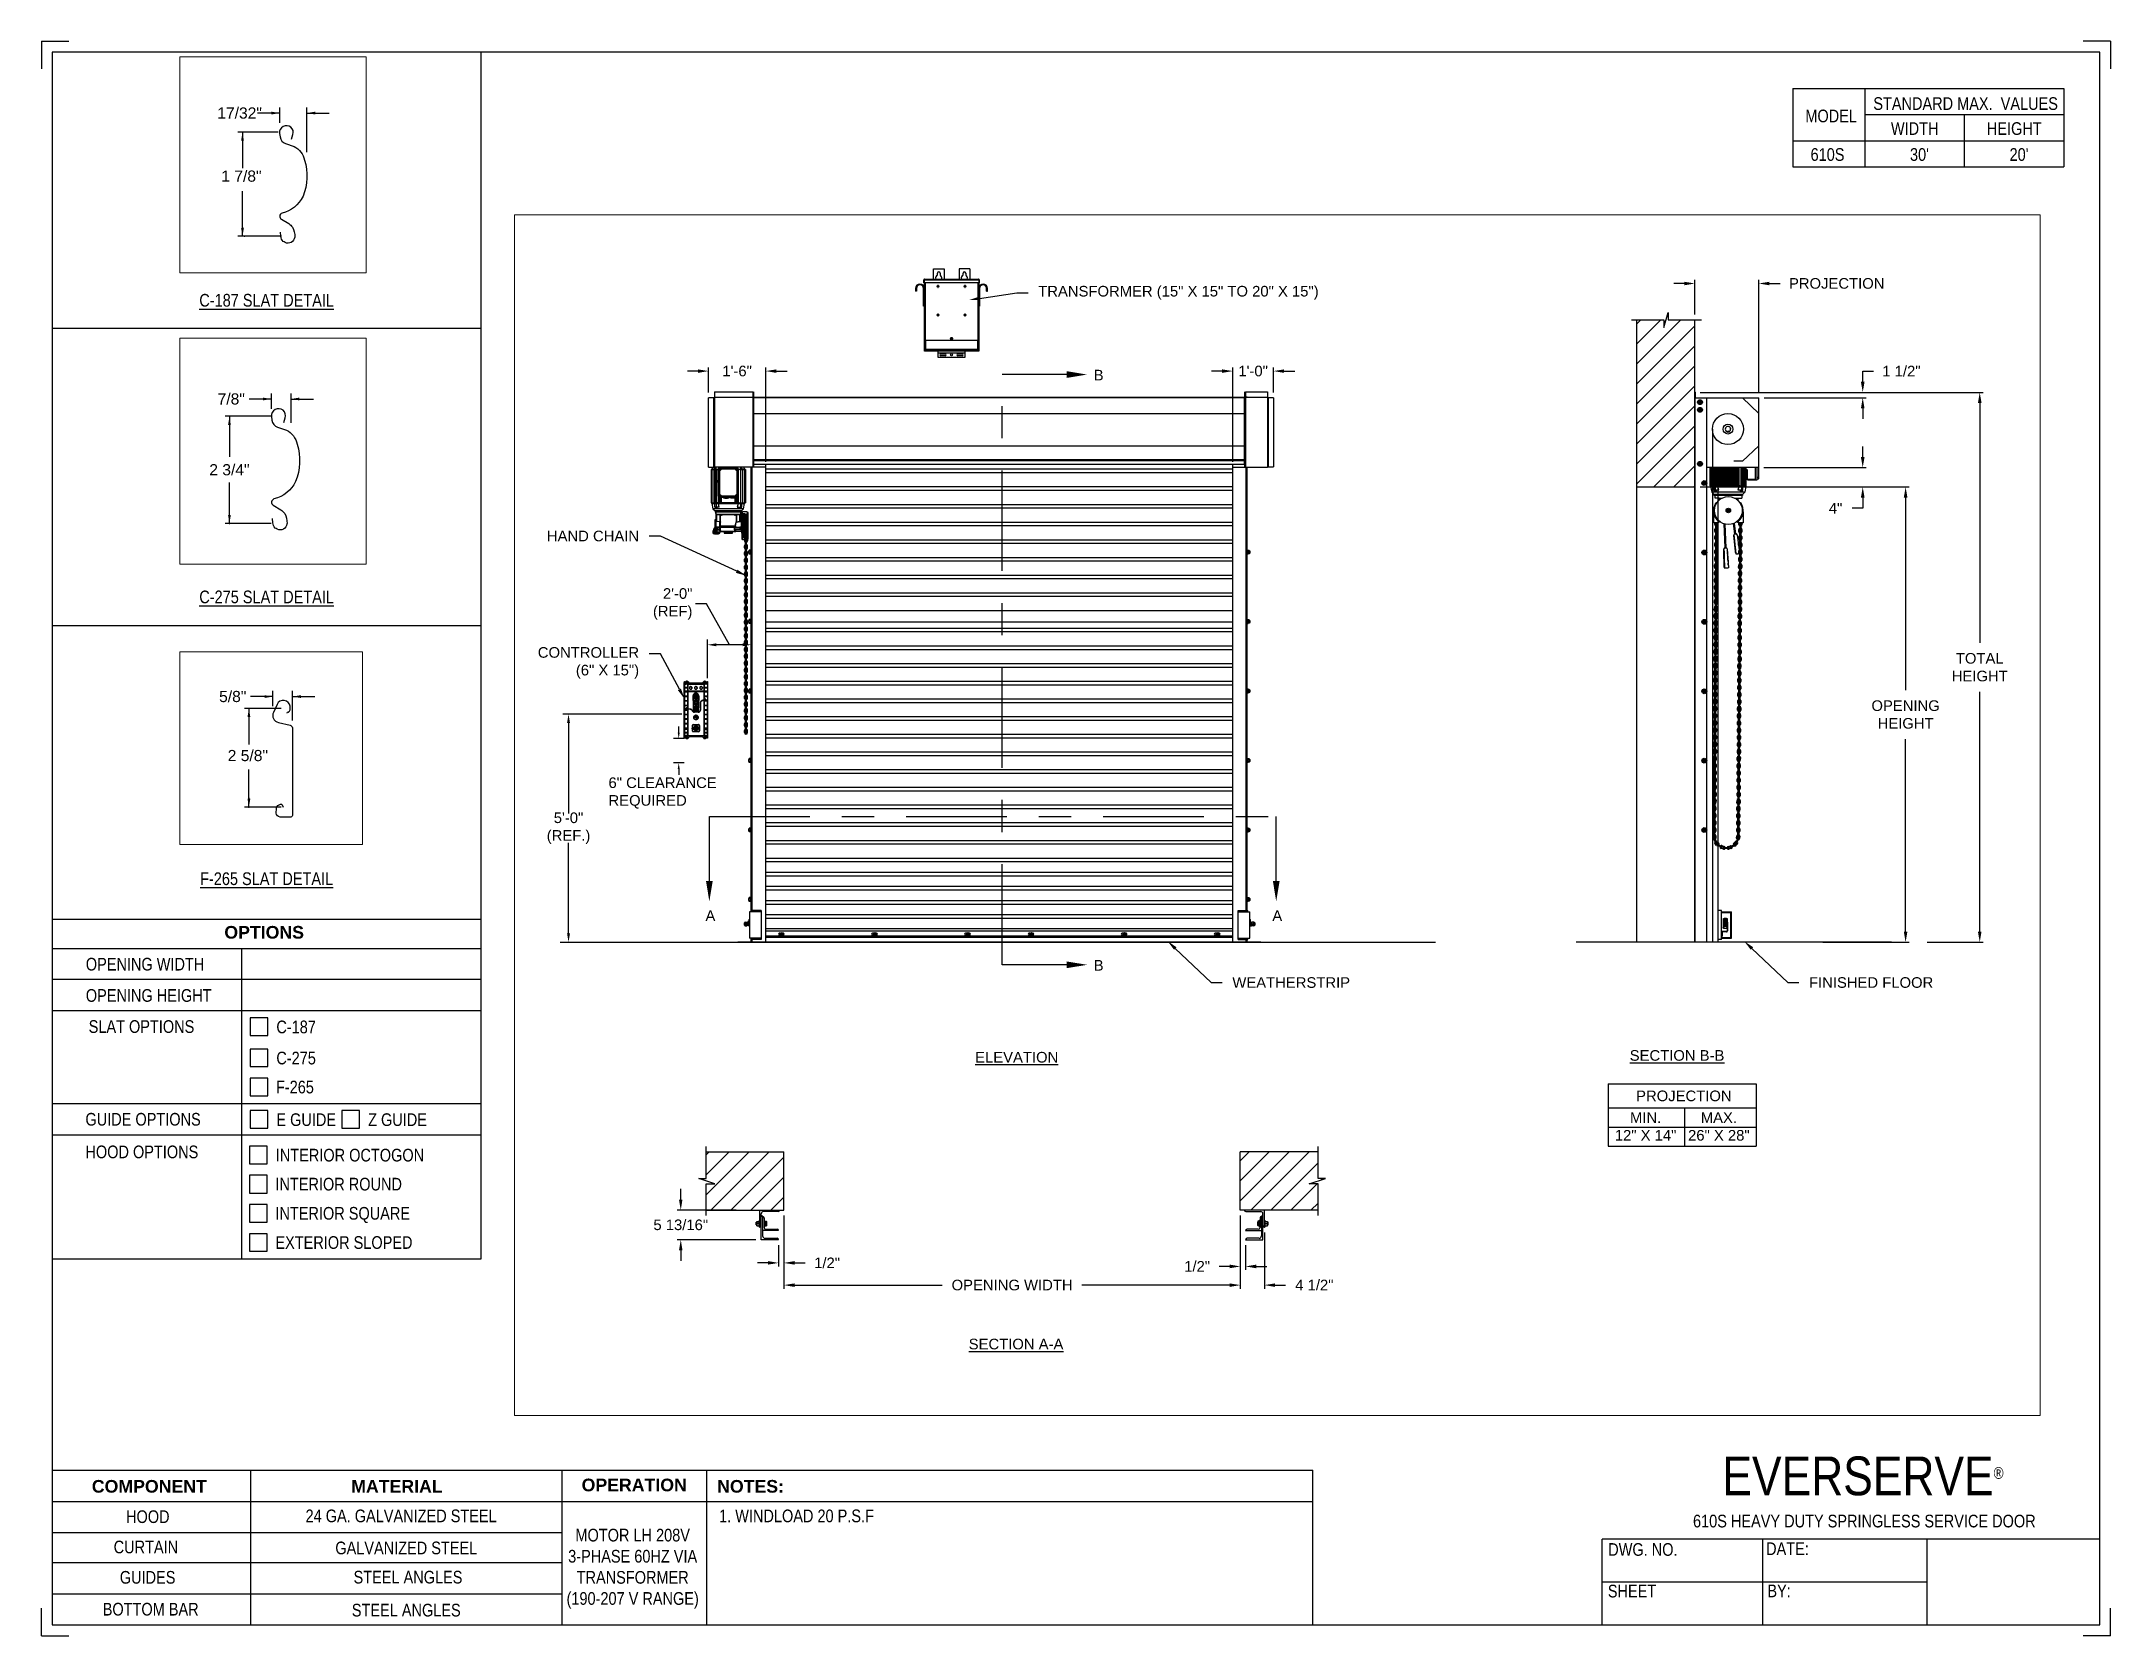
# Paper-space layout '610S LH 208V 3 PHASE' of a CAD drawing. Header units: inches. Extents: x 0.1 to 10.9, y 0.1 to 8.4.
# The model-space entities are those that its viewports show. They can reach past a viewport. Long polylines and large blocks are cut down to what shows.
import ezdxf
from ezdxf import colors
from ezdxf.entities.mleader import LeaderData, LeaderLine
from ezdxf.enums import TextEntityAlignment as Align
from ezdxf.math import Vec2, Vec3

# ---------------------------------------------------------------- set-up
doc = ezdxf.new("R2010")
doc.units = ezdxf.units.IN
doc.header["$LTSCALE"] = 0.25
doc.header["$MEASUREMENT"] = 0
doc.linetypes.add('CENTER', pattern=[2, 1.25, -0.25, 0.25, -0.25])
for name, color, linetype in [('ANNOTATIONS', 1, 'Continuous'), ('DETAILS', 4, 'Continuous'), ('MOTOR LH', 7, 'Continuous'), ('SECTION CUTS', 6, 'CENTER'), ('TITLE BLOCK', 7, 'Continuous')]:
    doc.layers.add(name, color=color, linetype=linetype)
doc.styles.add('ARIAL', font='arial.ttf', dxfattribs={"height": 0.09375})
doc.styles.add('CADdetails-DIMENSIONS', font='ARIALN.TTF', dxfattribs={"height": 2.38})
doc.styles.add('ROMANS', font='Romans', dxfattribs={"height": 0.09375})
doc.styles.get("Standard").update_dxf_attribs({"font": 'romans.shx'})
doc.dimstyles.get("Standard").update_dxf_attribs({"dimscale": 60, "dimtxt": 0.0833, "dimasz": 0.0833, "dimexe": 0.0833, "dimexo": 0.04, "dimgap": 0.09, "dimtad": 0, "dimtih": 1, "dimtoh": 1, "dimdec": 4, "dimzin": 1, "dimdsep": 46, "dimlunit": 4, "dimtxsty": 'Standard', "dimcen": 0.09, "dimclrt": 150, "dimadec": 4, "dimazin": 2, "dimtfac": 1, "dimtdec": 0, "dimtofl": 0, "dimtmove": 0, "dimatfit": 3, "dimfxl": 1, "dimtolj": 1, "dimtzin": 0, "dimlwd": -1, "dimlwe": -1, "dimarcsym": 1})
doc.dimstyles.new('STANDARD$0', dxfattribs={"dimtxt": 0.09375, "dimasz": 0.09375, "dimexe": 0.03125, "dimexo": 0.046875, "dimgap": 0.09, "dimtad": 0, "dimtih": 1, "dimtoh": 1, "dimdec": 4, "dimzin": 0, "dimdsep": 46, "dimtxsty": 'ARIAL', "dimcen": 0.09, "dimadec": 0, "dimazin": 0, "dimtfac": 1, "dimtdec": 4, "dimtofl": 0, "dimtmove": 0, "dimatfit": 1, "dimfxl": 1, "dimtolj": 1, "dimtzin": 0, "dimarcsym": 0})
pattern_1 = [(45, (47.34337, -32.78357), (-0.08838835, 0.08838835), [])]

psp = doc.layouts.new('610S LH 208V 3 PHASE')

# ---------------------------------------------------------------- texts
at = {"layer": 'TITLE BLOCK', "attachment_point": 2, "style": 'CADdetails-DIMENSIONS'}
for s, width, insert, char_height in [('MODEL', 0.28815, (9.45, 8.068), 0.0664), ('STANDARD MAX.  VALUES', 1.75949, (10.155, 8.133), 0.06641), ('WIDTH', 0.42908, (9.888, 8.002), 0.0664), ('HEIGHT', 0.42908, (10.41, 8.002), 0.0664), ('\\pxqc;610S', 0.29952, (9.431, 7.866), 0.0664)]:
    psp.add_mtext_dynamic_manual_height_columns(s, width=width, gutter_width=1.363, heights=[0], dxfattribs=dict(at, insert=insert, char_height=char_height))
at = {"layer": 'TITLE BLOCK', "style": 'CADdetails-DIMENSIONS'}
for s, insert, char_height, width, attachment_point in [("30'", (9.913, 7.866), 0.0664, 1.75949, 2), ("20'", (10.435, 7.866), 0.0664, 1.75949, 2), ('{\\LC-187 SLAT DETAIL}', (1.248, 7.102), 0.06641, 1.75949, 2), ('{\\LC-275 SLAT DETAIL}', (1.248, 5.547), 0.06641, 1.75949, 2), ('{\\LF-265 SLAT DETAIL}', (1.248, 4.07), 0.06641, 1.75949, 2), ('{\\fArial|b1|i0|c0|p34;OPTIONS}', (1.235, 3.789), 0.06641, 1.75949, 2), ('OPENING WIDTH', (0.3, 3.622), 0.06641, 1.30693, 1), ('OPENING HEIGHT', (0.3, 3.458), 0.06641, 1.30693, 1), ('SLAT OPTIONS', (0.315, 3.295), 0.06641, 0.59269, 1), ('C-187', (1.299, 3.293), 0.0664, 1.23928, 1), ('C-275', (1.299, 3.13), 0.0664, 1.53035, 1), ('F-265', (1.297, 2.978), 0.0664, 1.53035, 1), ('GUIDE OPTIONS', (0.298, 2.809), 0.06641, 1.30693, 1), ('E GUIDE', (1.299, 2.807), 0.0664, 1.23928, 1), ('Z GUIDE', (1.78, 2.807), 0.0664, 1.23928, 1), ('HOOD OPTIONS', (0.298, 2.638), 0.06641, 1.30693, 1), ('INTERIOR OCTOGON', (1.296, 2.621), 0.06641, 1.23928, 1), ('INTERIOR ROUND', (1.294, 2.469), 0.06641, 1.53035, 1), ('INTERIOR SQUARE', (1.294, 2.316), 0.06641, 1.53035, 1), ('EXTERIOR SLOPED', (1.294, 2.163), 0.06641, 1.53035, 1), ('\\A1;\\pxqc;EVERSERVE{\\H0.30337x;\\S® ^ ;}', (10.642, 1.008), 0.20312, 2.03069, 3), ('{\\fArial|b1|i0|c0|p34;COMPONENT}', (0.633, 0.885), 0.06641, 1.75949, 2), ('{\\fArial|b1|i0|c0|p34;MATERIAL}', (1.931, 0.885), 0.06641, 1.75949, 2), ('{\\fArial|b1|i0|c0|p34;OPERATION}', (3.175, 0.892), 0.06641, 1.75949, 2), ('{\\fArial|b1|i0|c0|p34;NOTES:}', (3.785, 0.885), 0.06641, 1.75949, 2), ('HOOD', (0.625, 0.726), 0.0664, 1.75949, 2), ('24 GA. GALVANIZED STEEL', (1.953, 0.73), 0.06641, 1.75949, 2), ('\\pxql;1. WINDLOAD 20 P.S.F ', (5.176, 0.73), 0.06641, 3.11182, 2), ('610S HEAVY DUTY SPRINGLESS SERVICE DOOR', (9.624, 0.703), 0.06641, 2.79915, 2), ('CURTAIN', (0.615, 0.567), 0.0664, 1.75949, 2), ('GALVANIZED STEEL', (1.98, 0.562), 0.06641, 1.75949, 2), ('\\PMOTOR LH 208V 3-PHASE 60HZ VIA TRANSFORMER (190-207 V RANGE)', (3.167, 0.74), 0.06641, 0.76227, 2), ('DWG. NO.', (8.463, 0.554), 0.0664, 1.75949, 2), ('DATE:', (9.221, 0.558), 0.0664, 1.75949, 2), ('GUIDES', (0.624, 0.408), 0.0664, 1.75949, 2), ('STEEL ANGLES', (1.989, 0.409), 0.06641, 1.75949, 2), ('SHEET', (8.406, 0.336), 0.0664, 1.75949, 2), ('BY:', (9.177, 0.337), 0.0664, 1.75949, 2), ('BOTTOM BAR', (0.64, 0.241), 0.0664, 1.75949, 2), ('STEEL ANGLES', (1.98, 0.236), 0.06641, 1.75949, 2)]:
    psp.add_mtext(s, dxfattribs=dict(at, insert=insert, char_height=char_height, width=width, attachment_point=attachment_point))

msp = doc.modelspace()

# ---------------------------------------------------------------- texts
at = {"layer": 'ANNOTATIONS', "style": 'ARIAL'}
for s, p in [('1 7/8"', (220.18664, 217.05177)), ('2 5/8"', (223.33164, 217.00538))]:
    msp.add_text(s, height=0.09375, dxfattribs=at).set_placement(p)
msp.add_text('2 3/4"', height=0.09375, dxfattribs=at).set_placement((221.84447, 217.03304), align=Align.MIDDLE_CENTER)
at = {"layer": 'ANNOTATIONS', "char_height": 0.09375, "style": 'ARIAL'}
for s, insert, attachment_point in [('2\'-0"\\P(REF)', (225.70993, 223.40353), 6), ('6" CLEARANCE\\PREQUIRED', (224.96835, 221.73296), 4), ('5\'-0"\\P(REF.)', (224.61515, 221.42207), 5), ('17/32"', (220.34019, 217.62729), 5), ('7/8"', (221.85973, 217.62619), 5), ('\\A1;5/8"', (223.37363, 217.54689), 5)]:
    msp.add_mtext(s, dxfattribs=dict(at, insert=insert, attachment_point=attachment_point))
at = {"layer": 'ANNOTATIONS', "char_height": 0.09375, "attachment_point": 2, "style": 'ARIAL'}
for s, insert, width in [('{\\LELEVATION}', (228.57572, 219.44522), 3.0834986), ('{\\LSECTION B-B}', (234.41121, 219.46119), 1.3823677), ('{\\LSECTION A-A}', (228.56981, 216.91103), 1.3823677)]:
    msp.add_mtext(s, dxfattribs=dict(at, insert=insert, width=width))
for s, width, insert in [('PROJECTION ', 1.7594917, (234.47138, 219.10374)), ('MIN.\\P12" X 14" ', 0.6711642, (234.13326, 218.91175)), ('MAX.\\P26" X 28"', 0.6567117, (234.78069, 218.91175))]:
    msp.add_mtext_dynamic_manual_height_columns(s, width=width, gutter_width=1.36268, heights=[0], dxfattribs=dict(at, insert=insert))
at = {"layer": 'SECTION CUTS', "style": 'ARIAL'}
for s, p in [('B', (229.25637, 225.3786)), ('A', (225.82507, 220.60215)), ('A', (230.8346, 220.60215)), ('B', (229.25637, 220.16333))]:
    msp.add_text(s, height=0.09375, dxfattribs=at).set_placement(p)

# ---------------------------------------------------------------- blocks, each defined once
blk = doc.blocks.new('*D146')
at = {"layer": 'ANNOTATIONS', "color": 0, "lineweight": -2, "transparency": 16777216}
for p, q in [((225.607, 218.141), (225.607, 218.235)), ((226.096, 218.047), (225.576, 218.047)), ((226.271, 217.786), (225.576, 217.786)), ((225.607, 217.692), (225.607, 217.598))]:
    blk.add_line(p, q, dxfattribs=at)
at = {"layer": 'ANNOTATIONS', "color": 0, "transparency": 16777216}
for points in [[(225.591, 218.141), (225.622, 218.141), (225.607, 218.047)], [(225.591, 217.692), (225.622, 217.692), (225.607, 217.786)]]:
    blk.add_solid(points, dxfattribs=at)
at = {"layer": 'defpoints', "color": 0, "transparency": 16777216}
for p in [(226.143, 218.047), (225.607, 217.786), (226.318, 217.786)]:
    blk.add_point(p, dxfattribs=at)
at = {"layer": 'ANNOTATIONS', "color": 0, "transparency": 16777216, "insert": (225.607, 217.917), "char_height": 0.09375, "attachment_point": 5, "style": 'ARIAL'}
blk.add_mtext('\\A1;5 13/16"', dxfattribs=at)
blk = doc.blocks.new('*D147')
at = {"layer": 'ANNOTATIONS', "color": 0, "lineweight": -2, "transparency": 16777216}
for p, q in [((230.551, 218.001), (230.551, 217.519)), ((230.598, 217.739), (230.598, 217.519)), ((230.458, 217.55), (230.364, 217.55)), ((230.692, 217.55), (230.786, 217.55))]:
    blk.add_line(p, q, dxfattribs=at)
at = {"layer": 'ANNOTATIONS', "color": 0, "transparency": 16777216}
for points in [[(230.458, 217.566), (230.458, 217.534), (230.551, 217.55)], [(230.692, 217.566), (230.692, 217.534), (230.598, 217.55)]]:
    blk.add_solid(points, dxfattribs=at)
at = {"layer": 'defpoints', "color": 0, "transparency": 16777216}
for p in [(230.551, 218.047), (230.598, 217.786), (230.598, 217.55)]:
    blk.add_point(p, dxfattribs=at)
at = {"layer": 'ANNOTATIONS', "color": 0, "transparency": 16777216, "insert": (230.17, 217.55), "char_height": 0.0938, "attachment_point": 5, "style": 'ARIAL'}
blk.add_mtext('\\A1;1/2"', dxfattribs=at)
blk = doc.blocks.new('*D148')
at = {"layer": 'ANNOTATIONS', "color": 0, "lineweight": -2, "transparency": 16777216}
for p, q in [((226.518, 218.001), (226.518, 217.55)), ((226.471, 217.739), (226.471, 217.55)), ((226.378, 217.581), (226.284, 217.581)), ((226.612, 217.581), (226.706, 217.581))]:
    blk.add_line(p, q, dxfattribs=at)
at = {"layer": 'ANNOTATIONS', "color": 0, "transparency": 16777216}
for points in [[(226.378, 217.597), (226.378, 217.566), (226.471, 217.581)], [(226.612, 217.597), (226.612, 217.566), (226.518, 217.581)]]:
    blk.add_solid(points, dxfattribs=at)
at = {"layer": 'defpoints', "color": 0, "transparency": 16777216}
for p in [(226.518, 218.047), (226.471, 217.786), (226.471, 217.581)]:
    blk.add_point(p, dxfattribs=at)
at = {"layer": 'ANNOTATIONS', "color": 0, "transparency": 16777216, "insert": (226.9, 217.581), "char_height": 0.0938, "attachment_point": 5, "style": 'ARIAL'}
blk.add_mtext('\\A1;1/2"', dxfattribs=at)
blk = doc.blocks.new('*D149')
at = {"layer": 'ANNOTATIONS', "color": 0, "lineweight": -2, "transparency": 16777216}
for p, q in [((225.852, 225.271), (225.852, 225.492)), ((226.358, 224.659), (226.358, 225.492)), ((225.759, 225.461), (225.665, 225.461)), ((226.452, 225.461), (226.546, 225.461))]:
    blk.add_line(p, q, dxfattribs=at)
at = {"layer": 'ANNOTATIONS', "color": 0, "transparency": 16777216}
for points in [[(225.759, 225.476), (225.759, 225.445), (225.852, 225.461)], [(226.452, 225.476), (226.452, 225.445), (226.358, 225.461)]]:
    blk.add_solid(points, dxfattribs=at)
at = {"layer": 'defpoints', "color": 0, "transparency": 16777216}
for p in [(225.852, 225.461), (225.852, 225.224), (226.358, 224.612)]:
    blk.add_point(p, dxfattribs=at)
at = {"layer": 'ANNOTATIONS', "color": 0, "transparency": 16777216, "insert": (226.105, 225.461), "char_height": 0.0938, "attachment_point": 5, "style": 'ARIAL'}
blk.add_mtext('\\A1;1\'-6"', dxfattribs=at)
blk = doc.blocks.new('*D150')
at = {"layer": 'ANNOTATIONS', "color": 0, "lineweight": -2, "transparency": 16777216}
for p, q in [((230.485, 224.659), (230.485, 225.492)), ((230.845, 225.271), (230.845, 225.492)), ((230.391, 225.461), (230.297, 225.461)), ((230.939, 225.461), (231.033, 225.461))]:
    blk.add_line(p, q, dxfattribs=at)
at = {"layer": 'ANNOTATIONS', "color": 0, "transparency": 16777216}
for points in [[(230.391, 225.476), (230.391, 225.445), (230.485, 225.461)], [(230.939, 225.476), (230.939, 225.445), (230.845, 225.461)]]:
    blk.add_solid(points, dxfattribs=at)
at = {"layer": 'defpoints', "color": 0, "transparency": 16777216}
for p in [(230.485, 225.461), (230.845, 225.224), (230.485, 224.612)]:
    blk.add_point(p, dxfattribs=at)
at = {"layer": 'ANNOTATIONS', "color": 0, "transparency": 16777216, "insert": (230.665, 225.461), "char_height": 0.0938, "attachment_point": 5, "style": 'ARIAL'}
blk.add_mtext('\\A1;1\'-0"', dxfattribs=at)
blk = doc.blocks.new('*D151')
at = {"layer": 'ANNOTATIONS', "color": 0, "lineweight": -2, "transparency": 16777216}
for p, q in [((230.551, 218.001), (230.551, 217.353)), ((230.764, 217.851), (230.764, 217.353)), ((230.458, 217.385), (230.364, 217.385)), ((230.858, 217.385), (230.951, 217.385))]:
    blk.add_line(p, q, dxfattribs=at)
at = {"layer": 'ANNOTATIONS', "color": 0, "transparency": 16777216}
for points in [[(230.458, 217.4), (230.458, 217.369), (230.551, 217.385)], [(230.858, 217.4), (230.858, 217.369), (230.764, 217.385)]]:
    blk.add_solid(points, dxfattribs=at)
at = {"layer": 'defpoints', "color": 0, "transparency": 16777216}
for p in [(230.551, 218.047), (230.764, 217.897), (230.764, 217.385)]:
    blk.add_point(p, dxfattribs=at)
at = {"layer": 'ANNOTATIONS', "color": 0, "transparency": 16777216, "insert": (231.206, 217.385), "char_height": 0.0938, "attachment_point": 5, "style": 'ARIAL'}
blk.add_mtext('\\A1;4 1/2"', dxfattribs=at)
blk = doc.blocks.new('*D140')
at = {"layer": 'ANNOTATIONS', "color": 0, "lineweight": -2, "transparency": 16777216}
for p, q in [((226.518, 218.001), (226.518, 217.353)), ((230.551, 218.001), (230.551, 217.353)), ((226.612, 217.385), (227.918, 217.385)), ((230.458, 217.385), (229.151, 217.385))]:
    blk.add_line(p, q, dxfattribs=at)
at = {"layer": 'ANNOTATIONS', "color": 0, "transparency": 16777216}
for points in [[(226.612, 217.4), (226.612, 217.369), (226.518, 217.385)], [(230.458, 217.4), (230.458, 217.369), (230.551, 217.385)]]:
    blk.add_solid(points, dxfattribs=at)
at = {"layer": 'defpoints', "color": 0, "transparency": 16777216}
for p in [(226.518, 218.047), (230.551, 218.047), (230.551, 217.385)]:
    blk.add_point(p, dxfattribs=at)
at = {"layer": 'ANNOTATIONS', "color": 0, "transparency": 16777216, "insert": (228.535, 217.385), "char_height": 0.09375, "attachment_point": 5, "style": 'ARIAL'}
blk.add_mtext('\\A1;OPENING WIDTH', dxfattribs=at)
blk = doc.blocks.new('*D141')
at = {"layer": 'ANNOTATIONS', "color": 0, "lineweight": -2, "transparency": 16777216}
for p, q in [((234.476, 226.235), (234.382, 226.235)), ((234.569, 225.96), (234.569, 226.266)), ((235.133, 225.272), (235.133, 226.266)), ((235.227, 226.235), (235.321, 226.235))]:
    blk.add_line(p, q, dxfattribs=at)
at = {"layer": 'ANNOTATIONS', "color": 0, "transparency": 16777216}
for points in [[(234.476, 226.25), (234.476, 226.219), (234.569, 226.235)], [(235.227, 226.25), (235.227, 226.219), (235.133, 226.235)]]:
    blk.add_solid(points, dxfattribs=at)
at = {"layer": 'defpoints', "color": 0, "transparency": 16777216}
for p in [(235.133, 226.235), (234.569, 225.913), (235.133, 225.225)]:
    blk.add_point(p, dxfattribs=at)
at = {"layer": 'ANNOTATIONS', "color": 0, "transparency": 16777216, "insert": (235.822, 226.235), "char_height": 0.09375, "attachment_point": 5, "style": 'ARIAL'}
blk.add_mtext('\\A1;PROJECTION ', dxfattribs=at)
blk = doc.blocks.new('*D142')
at = {"layer": 'ANNOTATIONS', "color": 0, "lineweight": -2, "transparency": 16777216}
for p, q in [((234.616, 224.437), (236.462, 224.437)), ((236.431, 224.343), (236.431, 222.643)), ((236.431, 220.509), (236.431, 222.208)), ((235.7, 220.415), (236.462, 220.415))]:
    blk.add_line(p, q, dxfattribs=at)
at = {"layer": 'ANNOTATIONS', "color": 0, "transparency": 16777216}
for points in [[(236.415, 224.343), (236.447, 224.343), (236.431, 224.437)], [(236.415, 220.509), (236.447, 220.509), (236.431, 220.415)]]:
    blk.add_solid(points, dxfattribs=at)
at = {"layer": 'defpoints', "color": 0, "transparency": 16777216}
for p in [(234.569, 224.437), (235.654, 220.415), (236.431, 220.415)]:
    blk.add_point(p, dxfattribs=at)
at = {"layer": 'ANNOTATIONS', "color": 0, "transparency": 16777216, "insert": (236.431, 222.426), "char_height": 0.09375, "attachment_point": 5, "style": 'ARIAL'}
blk.add_mtext('\\A1;OPENING\\PHEIGHT', dxfattribs=at)
blk = doc.blocks.new('*D143')
at = {"layer": 'ANNOTATIONS', "color": 0, "lineweight": -2, "transparency": 16777216}
for p, q in [((234.616, 225.273), (237.117, 225.273)), ((237.086, 225.179), (237.086, 223.061)), ((237.086, 220.509), (237.086, 222.626)), ((236.621, 220.415), (237.117, 220.415))]:
    blk.add_line(p, q, dxfattribs=at)
at = {"layer": 'ANNOTATIONS', "color": 0, "transparency": 16777216}
for points in [[(237.07, 225.179), (237.102, 225.179), (237.086, 225.273)], [(237.07, 220.509), (237.102, 220.509), (237.086, 220.415)]]:
    blk.add_solid(points, dxfattribs=at)
at = {"layer": 'defpoints', "color": 0, "transparency": 16777216}
for p in [(234.569, 225.273), (236.574, 220.415), (237.086, 220.415)]:
    blk.add_point(p, dxfattribs=at)
at = {"layer": 'ANNOTATIONS', "color": 0, "transparency": 16777216, "insert": (237.086, 222.844), "char_height": 0.0938, "attachment_point": 5, "style": 'ARIAL'}
blk.add_mtext('\\A1;TOTAL\\PHEIGHT', dxfattribs=at)
blk = doc.blocks.new('*D144')
at = {"layer": 'ANNOTATIONS', "color": 0, "lineweight": -2, "transparency": 16777216}
for p, q in [((236.052, 224.701), (236.052, 224.795)), ((235.178, 224.608), (236.083, 224.608)), ((235.178, 224.437), (236.083, 224.437)), ((236.052, 224.343), (236.052, 224.249)), ((236.052, 224.249), (235.958, 224.249))]:
    blk.add_line(p, q, dxfattribs=at)
at = {"layer": 'ANNOTATIONS', "color": 0, "transparency": 16777216}
for points in [[(236.036, 224.701), (236.068, 224.701), (236.052, 224.608)], [(236.036, 224.343), (236.068, 224.343), (236.052, 224.437)]]:
    blk.add_solid(points, dxfattribs=at)
at = {"layer": 'defpoints', "color": 0, "transparency": 16777216}
for p in [(235.131, 224.608), (235.131, 224.437), (236.052, 224.437)]:
    blk.add_point(p, dxfattribs=at)
at = {"layer": 'ANNOTATIONS', "color": 0, "transparency": 16777216, "insert": (235.812, 224.249), "char_height": 0.0938, "attachment_point": 5, "style": 'ARIAL'}
blk.add_mtext('\\A1;4"', dxfattribs=at)
blk = doc.blocks.new('*D145')
at = {"layer": 'ANNOTATIONS', "color": 0, "lineweight": -2, "transparency": 16777216}
for p, q in [((236.052, 225.366), (236.052, 225.46)), ((236.052, 225.46), (236.146, 225.46)), ((235.18, 225.273), (236.083, 225.273)), ((235.18, 225.225), (236.083, 225.225)), ((236.052, 225.131), (236.052, 225.038))]:
    blk.add_line(p, q, dxfattribs=at)
at = {"layer": 'ANNOTATIONS', "color": 0, "transparency": 16777216}
for points in [[(236.036, 225.366), (236.068, 225.366), (236.052, 225.273)], [(236.036, 225.131), (236.068, 225.131), (236.052, 225.225)]]:
    blk.add_solid(points, dxfattribs=at)
at = {"layer": 'defpoints', "color": 0, "transparency": 16777216}
for p in [(235.133, 225.273), (235.133, 225.225), (236.052, 225.273)]:
    blk.add_point(p, dxfattribs=at)
at = {"layer": 'ANNOTATIONS', "color": 0, "transparency": 16777216, "insert": (236.394, 225.46), "char_height": 0.0938, "attachment_point": 5, "style": 'ARIAL'}
blk.add_mtext('\\A1;1 1/2"', dxfattribs=at)

# ---------------------------------------------------------------- dimensions: what is measured, and where the dimension line sits
at = {"layer": 'ANNOTATIONS'}
dim = msp.add_linear_dim(base=(235.13329, 226.23467), p1=(234.56941, 225.91347), p2=(235.13329, 225.22508), text='PROJECTION ', dimstyle='STANDARD$0', dxfattribs=at)
dim.commit()
dim.dimension.update_dxf_attribs({"geometry": '*D141', "text_midpoint": (235.8224, 226.23467)})
for base, p1, p2, angle, text, picture, middle in [((225.85242, 225.46051), (226.35836, 224.61169), (225.85242, 225.22384), 180, '1\'-6"', '*D149', (226.10539, 225.46051)), ((230.48486, 225.46051), (230.84506, 225.22422), (230.48486, 224.61169), 180, '1\'-0"', '*D150', (230.66496, 225.46051)), ((225.60681, 217.78574), (226.14316, 218.04741), (226.31816, 217.78574), 90, '5 13/16"', '*D146', (225.60681, 217.91658)), ((226.47129, 217.58132), (226.51816, 218.04742), (226.47129, 217.78574), 180, '1/2"', '*D148', (226.89974, 217.58132))]:
    dim = msp.add_linear_dim(base=base, p1=p1, p2=p2, angle=angle, text=text, dimstyle='STANDARD$0', dxfattribs=at)
    dim.commit()
    dim.dimension.update_dxf_attribs({"geometry": picture, "text_midpoint": middle, "dimtype": 160})
for base, p1, p2, text, picture, middle in [((236.05196, 225.27272), (235.13329, 225.22508), (235.13329, 225.27272), '1 1/2"', '*D145', (236.3944, 225.46022)), ((237.08599, 220.41511), (234.56941, 225.27272), (236.57394, 220.41511), 'TOTAL\\PHEIGHT', '*D143', (237.08599, 222.84392)), ((236.05196, 224.43674), (235.13116, 224.60767), (235.13116, 224.43674), '4"', '*D144', (235.81245, 224.24924)), ((236.431, 220.41511), (234.56941, 224.43674), (235.6536, 220.41511), 'OPENING\\PHEIGHT', '*D142', (236.431, 222.42592))]:
    dim = msp.add_linear_dim(base=base, p1=p1, p2=p2, angle=90, text=text, dimstyle='STANDARD$0', dxfattribs=at)
    dim.commit()
    dim.dimension.update_dxf_attribs({"geometry": picture, "text_midpoint": middle})
dim = msp.add_aligned_dim(p1=(226.51816, 218.04742), p2=(230.5515, 218.04742), distance=-0.6628, text='OPENING WIDTH', dimstyle='STANDARD$0', dxfattribs=at)
dim.commit()
dim.dimension.update_dxf_attribs({"geometry": '*D140', "text_midpoint": (228.53483, 217.38462)})
for base, p2, text, picture, middle in [((230.59837, 217.55007), (230.59837, 217.78574), '1/2"', '*D147', (230.16992, 217.55007)), ((230.764, 217.38462), (230.764, 217.89742), '4 1/2"', '*D151', (231.20649, 217.38462))]:
    dim = msp.add_linear_dim(base=base, p1=(230.5515, 218.04742), p2=p2, text=text, dimstyle='STANDARD$0', dxfattribs=at)
    dim.commit()
    dim.dimension.update_dxf_attribs({"geometry": picture, "text_midpoint": middle, "dimtype": 160})

# ---------------------------------------------------------------- hatches: boundary and pattern name
at = {"layer": 'MOTOR LH'}
h = msp.add_hatch(dxfattribs=at)
h.set_pattern_fill('ANSI31', color=256, style=0)
h.set_pattern_definition(pattern_1)
h.paths.add_polyline_path([(234.05378, 224.43674), (234.56941, 224.43674), (234.56941, 225.91347), (234.33292, 225.91347), (234.33292, 225.97813), (234.2945, 225.84477), (234.2945, 225.91347), (234.05378, 225.91347)])
h = msp.add_hatch(dxfattribs=at)
h.set_pattern_fill('ANSI31', color=256, style=0)
h.set_pattern_definition(pattern_1)
h.paths.add_polyline_path([(226.51816, 218.56305), (225.83066, 218.56305), (225.83066, 218.32585), (225.76656, 218.32585), (225.90863, 218.27894), (225.83066, 218.27894), (225.83066, 218.04742), (226.51816, 218.04742), (226.51816, 218.20993)])
h = msp.add_hatch(dxfattribs=at)
h.set_pattern_fill('ANSI31', color=256, style=0)
h.set_pattern_definition(pattern_1)
h.paths.add_polyline_path([(231.3031, 218.32585), (231.239, 218.32585), (231.239, 218.56305), (230.5515, 218.56305), (230.5515, 218.04742), (230.56967, 218.04742), (231.239, 218.04742), (231.239, 218.27894), (231.16103, 218.27894)])

# ---------------------------------------------------------------- linework, layer by layer
at = {"layer": 'ANNOTATIONS'}
for p, q in [((225.8431, 222.74794), (225.8431, 223.08974)), ((226.15281, 223.04261), (225.92077, 223.04261)), ((225.615, 222.42941), (224.56405, 222.42941)), ((224.61515, 222.35175), (224.61515, 221.55133)), ((225.63598, 222.21402), (225.54171, 222.21402)), ((225.58885, 222.26716), (225.58885, 222.3203)), ((225.63598, 221.99872), (225.54171, 221.99872)), ((225.58885, 221.94558), (225.58885, 221.89244)), ((224.61515, 220.49278), (224.61515, 221.2928)), ((233.80269, 219.16317), (233.80269, 218.6118)), ((233.80269, 219.16317), (235.11046, 219.16317)), ((235.11046, 219.16317), (235.11046, 218.6118)), ((233.80269, 218.9517), (235.11046, 218.9517)), ((234.47555, 218.9517), (234.47555, 218.6118)), ((233.80269, 218.78175), (235.11046, 218.78175)), ((233.80269, 218.6118), (235.11046, 218.6118)), ((220.67705, 217.54554), (220.67705, 217.67417)), ((220.90442, 217.3), (220.90442, 217.67417)), ((222.19659, 217.54444), (222.19659, 217.67306)), ((222.3611, 217.42608), (222.3611, 217.67306)), ((220.67705, 217.62729), (220.48955, 217.62729)), ((220.90442, 217.62729), (221.09192, 217.62729)), ((222.19576, 217.48306), (221.80783, 217.48306)), ((221.84447, 217.48306), (221.84447, 217.14004)), ((222.19659, 217.62619), (222.00909, 217.62619)), ((222.3611, 217.62619), (222.5486, 217.62619)), ((223.71048, 217.54689), (223.52298, 217.54689)), ((223.71048, 217.46513), (223.71048, 217.59376)), ((223.875, 217.34678), (223.875, 217.59376)), ((223.875, 217.54689), (224.0625, 217.54689)), ((220.66351, 217.46623), (220.32601, 217.46623)), ((220.36449, 217.46623), (220.36449, 217.16466)), ((223.77881, 217.44645), (223.47101, 217.44645)), ((223.50949, 217.44645), (223.50949, 217.14489)), ((220.36449, 216.59435), (220.36449, 216.97154)), ((221.84447, 216.58302), (221.84447, 216.92604)), ((223.50949, 216.61924), (223.50949, 216.93393)), ((223.77881, 216.61924), (223.47101, 216.61924)), ((220.69164, 216.59435), (220.32601, 216.59435)), ((222.19576, 216.58302), (221.80783, 216.58302))]:
    msp.add_line(p, q, dxfattribs=at)
for p in [(223.83918, 217.41494), (220.36449, 216.66885), (223.50949, 216.69374), (223.50949, 216.61924), (220.38226, 216.59435), (221.84447, 216.58302)]:
    msp.add_point(p, dxfattribs=at)
for points in [[(225.92077, 223.02967), (225.92077, 223.05556), (225.8431, 223.04261)], [(226.15281, 223.02967), (226.15281, 223.05556), (226.23047, 223.04261)], [(224.62809, 222.35175), (224.6022, 222.35175), (224.61515, 222.42941)], [(225.5977, 222.26716), (225.57999, 222.26716), (225.58885, 222.21402)], [(225.5977, 221.94558), (225.57999, 221.94558), (225.58885, 221.99872)], [(224.62809, 220.49278), (224.6022, 220.49278), (224.61515, 220.41511)], [(220.60672, 217.61557), (220.60672, 217.63901), (220.67705, 217.62729)], [(220.97474, 217.63901), (220.97474, 217.61557), (220.90442, 217.62729)], [(222.12627, 217.61447), (222.12627, 217.63791), (222.19659, 217.62619)], [(222.43143, 217.63791), (222.43143, 217.61447), (222.3611, 217.62619)], [(223.64016, 217.53517), (223.64016, 217.55861), (223.71048, 217.54689)], [(223.94532, 217.55861), (223.94532, 217.53517), (223.875, 217.54689)], [(220.37621, 217.39591), (220.35277, 217.39591), (220.36449, 217.46623)], [(221.85619, 217.40696), (221.83275, 217.40696), (221.84447, 217.47728)], [(223.52121, 217.37613), (223.49777, 217.37613), (223.50949, 217.44645)], [(220.37621, 216.66467), (220.35277, 216.66467), (220.36449, 216.59435)], [(221.85619, 216.65334), (221.83275, 216.65334), (221.84447, 216.58302)], [(223.52121, 216.68956), (223.49777, 216.68956), (223.50949, 216.61924)]]:
    msp.add_solid(points, dxfattribs=at)
at = {"layer": 'DETAILS'}
for points in [[(220.77511, 217.40811), (220.78766, 217.44643, 1.25136537), (220.67579, 217.45699), (220.67959, 217.42754, 0.28712033), (220.72534, 217.37182), (220.79705, 217.34773, -0.22337537), (220.88468, 217.23299, -0.17060067), (220.87238, 216.92947, -0.22026111), (220.69625, 216.78827, 0.64862145), (220.69037, 216.73683), (220.75197, 216.7004, -0.11918191), (220.78322, 216.67003, -0.14967798), (220.80227, 216.58828), (220.80212, 216.58656, -0.533076), (220.72164, 216.54218, -0.02656611), (220.70633, 216.55167, -0.19330383), (220.68682, 216.59429), (220.68334, 216.62935)], [(222.2994, 217.42781), (222.31235, 217.46736, 1.25136537), (222.19692, 217.47825), (222.20084, 217.44787, 0.28712033), (222.24805, 217.39037), (222.32204, 217.36551, -0.22337537), (222.41246, 217.24712, -0.17060067), (222.39977, 216.93393, -0.22026111), (222.21803, 216.78823, 0.64862142), (222.21196, 216.73516), (222.27553, 216.69758, -0.11918191), (222.30777, 216.66624, -0.14967798), (222.32743, 216.58189), (222.32727, 216.58011, -0.533076), (222.24423, 216.53431, -0.02656611), (222.22843, 216.5441, -0.19330383), (222.2083, 216.58808), (222.20471, 216.62426)], [(223.82881, 217.40975, 0.33746117), (223.85574, 217.44781), (223.85542, 217.46569, 0.73725505), (223.74527, 217.48055), (223.71446, 217.41413, 0.47976839), (223.75628, 217.32981), (223.85469, 217.30824, -0.21720182), (223.875, 217.28428), (223.875, 216.54957, -0.36619075), (223.85526, 216.53415), (223.7706, 216.53687, -0.41028649), (223.73933, 216.57038), (223.74127, 216.60768, -0.37745755), (223.7751, 216.644, -0.31905635), (223.78698, 216.63852), (223.79805, 216.61924)]]:
    msp.add_lwpolyline(points, format="xyb", dxfattribs=at)
at = {"layer": 'MOTOR LH'}
for p, q in [((227.83975, 226.36472), (227.9335, 226.36472)), ((227.83975, 226.27396), (227.83975, 226.36472)), ((227.9335, 226.36472), (227.9335, 226.27396)), ((228.16006, 226.36472), (228.06631, 226.36472)), ((228.06631, 226.36472), (228.06631, 226.27396)), ((228.16006, 226.36472), (228.16006, 226.27396)), ((227.68964, 226.19129), (227.68217, 226.19129)), ((227.68217, 226.19129), (227.68217, 226.16754)), ((227.68964, 226.16754), (227.68217, 226.16754)), ((227.68964, 226.19129), (227.68964, 226.16754)), ((227.75219, 226.03472), (227.75219, 226.19129)), ((227.75219, 226.19129), (227.75967, 226.19129)), ((227.75573, 226.26785), (227.75872, 226.26785)), ((227.75573, 226.24076), (227.75573, 226.26785)), ((227.75872, 226.24076), (227.75573, 226.24076)), ((227.75872, 226.26785), (227.75872, 226.24076)), ((227.75916, 226.26785), (228.24065, 226.26785)), ((227.75916, 226.26785), (227.75916, 226.24076)), ((228.24065, 226.24076), (227.75916, 226.24076)), ((227.75967, 226.26963), (227.75967, 226.27008)), ((227.75967, 225.63816), (227.75967, 226.24076)), ((227.76184, 226.27396), (228.23797, 226.27396)), ((227.76578, 226.24076), (227.76578, 225.73191)), ((227.87927, 226.20997), (227.87054, 226.20997)), ((227.87054, 226.20997), (227.87054, 226.20698)), ((227.87054, 226.20698), (227.87927, 226.20698)), ((227.8749, 226.3074), (227.8749, 226.32566)), ((227.87927, 226.2187), (227.87927, 226.20997)), ((227.88226, 226.2187), (227.87927, 226.2187)), ((227.87927, 226.20698), (227.87927, 226.19825)), ((227.87927, 226.19825), (227.88226, 226.19825)), ((227.88226, 226.20997), (227.88226, 226.2187)), ((227.89099, 226.20997), (227.88226, 226.20997)), ((227.88226, 226.19825), (227.88226, 226.20698)), ((227.88226, 226.20698), (227.89099, 226.20698)), ((227.89099, 226.20698), (227.89099, 226.20997)), ((227.89834, 226.32566), (227.89834, 226.3074)), ((228.10147, 226.3074), (228.10147, 226.32566)), ((228.11755, 226.20997), (228.10882, 226.20997)), ((228.10882, 226.20997), (228.10882, 226.20698)), ((228.10882, 226.20698), (228.11755, 226.20698)), ((228.12054, 226.2187), (228.11755, 226.2187)), ((228.11755, 226.2187), (228.11755, 226.20997)), ((228.11755, 226.20698), (228.11755, 226.19825)), ((228.11755, 226.19825), (228.12054, 226.19825)), ((228.12054, 226.20997), (228.12054, 226.2187)), ((228.12927, 226.20997), (228.12054, 226.20997)), ((228.12054, 226.20698), (228.12927, 226.20698)), ((228.12054, 226.19825), (228.12054, 226.20698)), ((228.1249, 226.32566), (228.1249, 226.3074)), ((228.12927, 226.20698), (228.12927, 226.20997)), ((228.23403, 225.73191), (228.23403, 226.24076)), ((228.24014, 226.27008), (228.24014, 226.26963)), ((228.24014, 226.24076), (228.24014, 225.63816)), ((228.24761, 226.19129), (228.24014, 226.19129)), ((228.24065, 226.26785), (228.24065, 226.24076)), ((228.24408, 226.26785), (228.24109, 226.26785)), ((228.24109, 226.26785), (228.24109, 226.24076)), ((228.24109, 226.24076), (228.24408, 226.24076)), ((228.24408, 226.26785), (228.24408, 226.24076)), ((228.24761, 226.19129), (228.24761, 226.03472)), ((228.31016, 226.19129), (228.31764, 226.19129)), ((228.31016, 226.16754), (228.31016, 226.19129)), ((228.31016, 226.16754), (228.31764, 226.16754)), ((228.31764, 226.16754), (228.31764, 226.19129)), ((227.75967, 226.03472), (227.75219, 226.03472)), ((228.24014, 226.03472), (228.24761, 226.03472)), ((227.87927, 225.95934), (227.87054, 225.95934)), ((227.87054, 225.95934), (227.87054, 225.95635)), ((227.87054, 225.95635), (227.87927, 225.95635)), ((227.88226, 225.96807), (227.87927, 225.96807)), ((227.87927, 225.96807), (227.87927, 225.95934)), ((227.87927, 225.95635), (227.87927, 225.94762)), ((227.87927, 225.94762), (227.88226, 225.94762)), ((227.88226, 225.95934), (227.88226, 225.96807)), ((227.89099, 225.95934), (227.88226, 225.95934)), ((227.88226, 225.94762), (227.88226, 225.95635)), ((227.88226, 225.95635), (227.89099, 225.95635)), ((227.89099, 225.95635), (227.89099, 225.95934)), ((228.11755, 225.95934), (228.10882, 225.95934)), ((228.10882, 225.95934), (228.10882, 225.95635)), ((228.10882, 225.95635), (228.11755, 225.95635)), ((228.11755, 225.96807), (228.11755, 225.95934)), ((228.12054, 225.96807), (228.11755, 225.96807)), ((228.11755, 225.95635), (228.11755, 225.94762)), ((228.11755, 225.94762), (228.12054, 225.94762)), ((228.12054, 225.95934), (228.12054, 225.96807)), ((228.12927, 225.95934), (228.12054, 225.95934)), ((228.12054, 225.94762), (228.12054, 225.95635)), ((228.12054, 225.95635), (228.12927, 225.95635)), ((228.12927, 225.95635), (228.12927, 225.95934)), ((234.0074, 225.91347), (234.2945, 225.91347)), ((234.05378, 225.91347), (234.05378, 220.41511)), ((234.2945, 225.84477), (234.33292, 225.97813)), ((234.2945, 225.91347), (234.2945, 225.84477)), ((234.33292, 225.97813), (234.33292, 225.91347)), ((234.33292, 225.91347), (234.62811, 225.91347)), ((234.56941, 220.41511), (234.56941, 225.91347)), ((228.24014, 225.73191), (227.75967, 225.73191)), ((227.75967, 225.65379), (227.76266, 225.65379)), ((227.76266, 225.73191), (227.76266, 225.63816)), ((227.76266, 225.72651), (227.76492, 225.72651)), ((227.76492, 225.73191), (227.76492, 225.65436)), ((227.76492, 225.65436), (228.23489, 225.65436)), ((227.76553, 225.65004), (227.76553, 225.65239)), ((227.76578, 225.63816), (227.76578, 225.64862)), ((227.76647, 225.65132), (227.76647, 225.65004)), ((227.7679, 225.65044), (227.7679, 225.65436)), ((227.7679, 225.65044), (228.2319, 225.65044)), ((227.76884, 225.73191), (227.76884, 225.65436)), ((227.76959, 225.64691), (227.76959, 225.64597)), ((227.76959, 225.64691), (228.23022, 225.64691)), ((227.76959, 225.64597), (228.23022, 225.64597)), ((227.79525, 225.65044), (227.79525, 225.64691)), ((227.85388, 225.65004), (227.79525, 225.65004)), ((227.83435, 225.6499), (227.83435, 225.64691)), ((227.83435, 225.6499), (227.94671, 225.6499)), ((227.85388, 225.65044), (227.85388, 225.6499)), ((227.89053, 225.65044), (227.89053, 225.64691)), ((227.92718, 225.6499), (227.92718, 225.65044)), ((228.07263, 225.65004), (227.92718, 225.65004)), ((227.94671, 225.64691), (227.94671, 225.6499)), ((228.00576, 225.7534), (227.99404, 225.7534)), ((227.99404, 225.74168), (228.00576, 225.74168)), ((228.0531, 225.6499), (228.0531, 225.64691)), ((228.0531, 225.6499), (228.16546, 225.6499)), ((228.07263, 225.65044), (228.07263, 225.6499)), ((228.10928, 225.65044), (228.10928, 225.64691)), ((228.14593, 225.6499), (228.14593, 225.65044)), ((228.20456, 225.65004), (228.14593, 225.65004)), ((228.16546, 225.64691), (228.16546, 225.6499)), ((228.20456, 225.64691), (228.20456, 225.65044)), ((228.20889, 225.65044), (228.20889, 225.64691)), ((228.20889, 225.64597), (228.20889, 225.63816)), ((228.23022, 225.64691), (228.23022, 225.64597)), ((228.23097, 225.65436), (228.23097, 225.73191)), ((228.2319, 225.65436), (228.2319, 225.65044)), ((228.23334, 225.65132), (228.23334, 225.65004)), ((228.23403, 225.64862), (228.23403, 225.63816)), ((228.23428, 225.65004), (228.23428, 225.65239)), ((228.23489, 225.65436), (228.23489, 225.73191)), ((228.23489, 225.72651), (228.23715, 225.72651)), ((228.23715, 225.63816), (228.23715, 225.73191)), ((228.23715, 225.65379), (228.24014, 225.65379)), ((228.24014, 225.63816), (227.75967, 225.63816)), ((227.88272, 225.58011), (227.88272, 225.63816)), ((228.11709, 225.61994), (227.88272, 225.61994)), ((228.11709, 225.61905), (227.88272, 225.61905)), ((228.11709, 225.58011), (227.88272, 225.58011)), ((227.90615, 225.61234), (227.94326, 225.61234)), ((227.94326, 225.59476), (227.90615, 225.59476)), ((228.05654, 225.61234), (228.09365, 225.61234)), ((228.09365, 225.59476), (228.05654, 225.59476)), ((228.11709, 225.63816), (228.11709, 225.58011)), ((225.90357, 225.22384), (225.85242, 225.22384)), ((225.90037, 224.61339), (225.90037, 225.22384)), ((225.90357, 225.22384), (225.90357, 224.61339)), ((225.90438, 225.22384), (225.90438, 224.61339)), ((225.90608, 225.27751), (225.90608, 224.61339)), ((225.90608, 225.22956), (226.23047, 225.22956)), ((226.24541, 225.22635), (225.90608, 225.22635)), ((226.23047, 225.22635), (226.23047, 225.22981)), ((226.23047, 225.22981), (226.24967, 225.22981)), ((226.239, 225.22635), (226.239, 225.22981)), ((226.24541, 225.22981), (226.24541, 225.27751)), ((226.24541, 224.61088), (226.24541, 225.22635)), ((226.24967, 225.22555), (226.24541, 225.22555)), ((226.24967, 225.27829), (226.24967, 225.22981)), ((226.24967, 225.23034), (230.58932, 225.23034)), ((226.24967, 225.22688), (230.58932, 225.22688)), ((226.24967, 225.22688), (226.24967, 224.63674)), ((230.58932, 225.27829), (230.58932, 225.22981)), ((230.61275, 225.22981), (230.58932, 225.22981)), ((230.58932, 224.63674), (230.58932, 225.22688)), ((230.59781, 225.22555), (230.58932, 225.22555)), ((230.59781, 225.27751), (230.59781, 225.22981)), ((230.79177, 225.22635), (230.59781, 225.22635)), ((230.59781, 225.22635), (230.59781, 224.61169)), ((230.60422, 225.22635), (230.60422, 225.22981)), ((230.61275, 225.22635), (230.61275, 225.22981)), ((230.61275, 225.22956), (230.79177, 225.22956)), ((230.79177, 225.27751), (230.79177, 224.61462)), ((230.84506, 225.22422), (230.79177, 225.22422)), ((230.7939, 224.61462), (230.7939, 225.22422)), ((230.79711, 225.22422), (230.79711, 224.61462)), ((234.56941, 225.21912), (234.57124, 225.21912)), ((234.57021, 225.27272), (234.57021, 225.22375)), ((234.57073, 225.22482), (234.57124, 225.22482)), ((234.57124, 220.41779), (234.57124, 225.22508)), ((234.57124, 225.22508), (235.13329, 225.22508)), ((234.57234, 225.22588), (234.57234, 225.27272)), ((234.57234, 225.22588), (234.57315, 225.22588)), ((234.57315, 225.22588), (234.57315, 225.27272)), ((234.61784, 225.19918), (234.61838, 225.20084)), ((234.61784, 225.13105), (234.61838, 225.13271)), ((234.61961, 225.19816), (234.62052, 225.19995)), ((234.61961, 225.13003), (234.62052, 225.13182)), ((234.62659, 225.19413), (234.62659, 225.19413)), ((234.62659, 225.17938), (234.62659, 225.17938)), ((234.62659, 225.126), (234.62659, 225.126)), ((234.67343, 220.41779), (234.67343, 225.22508)), ((234.98881, 225.22508), (235.13329, 225.08749)), ((235.13329, 224.52597), (235.13329, 225.22508)), ((226.24967, 225.08749), (230.58932, 225.08749)), ((234.57124, 225.03994), (234.56941, 225.03994)), ((234.62659, 225.11125), (234.62659, 225.11125)), ((234.72346, 224.94831), (234.72346, 220.41511)), ((234.88343, 224.95594), (234.88326, 224.95569)), ((234.88443, 224.94905), (234.88467, 224.94888)), ((226.24967, 224.80124), (230.58932, 224.80124)), ((234.85801, 224.92965), (234.86976, 224.93172)), ((234.86008, 224.91791), (234.85801, 224.92965)), ((234.87183, 224.91998), (234.86008, 224.91791)), ((234.86976, 224.93172), (234.87183, 224.91998)), ((234.98881, 224.66365), (235.13329, 224.80124)), ((225.85242, 224.61339), (225.90438, 224.61339)), ((225.88645, 224.61339), (225.88367, 224.59759)), ((225.90552, 224.61095), (225.90552, 224.59575)), ((225.90608, 224.61088), (225.90608, 224.61169)), ((225.90666, 224.61169), (225.90608, 224.61169)), ((226.24541, 224.61088), (225.90608, 224.61088)), ((225.91857, 224.59575), (225.91857, 224.61088)), ((225.94371, 224.607), (225.94456, 224.61088)), ((225.95103, 224.6059), (225.95103, 224.60959)), ((225.95103, 224.60959), (226.10236, 224.60959)), ((225.95103, 224.6059), (226.10236, 224.60589)), ((226.08944, 224.60405), (225.96395, 224.60405)), ((225.96395, 224.60008), (225.96395, 224.60405)), ((226.08944, 224.60036), (225.96395, 224.60036)), ((225.98609, 224.61088), (225.98609, 224.60959)), ((226.03038, 224.60959), (226.03038, 224.61088)), ((226.08944, 224.59667), (226.08944, 224.60405)), ((226.10236, 224.60589), (226.10236, 224.60959)), ((226.10882, 224.61088), (226.10967, 224.607)), ((226.13482, 224.61088), (226.13482, 224.59575)), ((226.14787, 224.59575), (226.14787, 224.61088)), ((226.16972, 224.59759), (226.16737, 224.61088)), ((226.23047, 220.68357), (226.23047, 224.61088)), ((226.239, 220.69422), (226.239, 224.61088)), ((226.24967, 224.68019), (226.24541, 224.68019)), ((226.35836, 224.61169), (226.24541, 224.61169)), ((226.24882, 224.62447), (226.24882, 224.6671)), ((226.24882, 224.66043), (226.24967, 224.66043)), ((226.24882, 224.65479), (226.24967, 224.65479)), ((226.24882, 224.64015), (226.24967, 224.64015)), ((226.24882, 224.63115), (226.25179, 224.63115)), ((226.24967, 224.67856), (230.58932, 224.67856)), ((226.25179, 224.61169), (226.25179, 224.63674)), ((226.35836, 220.41698), (226.35836, 224.63674)), ((230.48486, 220.41698), (230.48486, 224.63674)), ((230.48486, 224.61169), (230.79002, 224.61169)), ((230.59781, 224.68019), (230.58932, 224.68019)), ((230.58932, 224.67809), (230.59143, 224.67809)), ((230.59143, 224.61169), (230.59143, 224.68019)), ((230.5944, 224.65944), (230.59143, 224.65944)), ((230.5944, 224.64773), (230.59143, 224.64773)), ((230.5944, 224.63408), (230.59143, 224.63408)), ((230.5944, 224.63214), (230.59143, 224.63214)), ((230.5944, 224.62447), (230.5944, 224.6671)), ((230.60422, 220.69422), (230.60422, 224.61169)), ((230.61275, 220.69422), (230.61275, 224.61169)), ((230.79178, 224.61462), (230.84506, 224.61462)), ((234.61784, 224.65416), (234.61838, 224.65581)), ((234.61961, 224.65313), (234.62052, 224.65492)), ((234.62659, 224.6491), (234.62659, 224.6491)), ((234.62659, 224.63435), (234.62659, 224.63435)), ((235.13329, 224.60767), (234.67343, 224.60767)), ((234.70219, 224.60767), (234.70219, 224.44723)), ((234.70949, 224.44723), (234.70949, 224.60767)), ((234.71116, 224.60767), (234.71116, 224.44723)), ((234.7193, 224.44723), (234.7193, 224.60767)), ((234.7214, 224.60767), (234.7214, 224.44723)), ((234.72893, 224.44723), (234.72893, 224.60767)), ((234.73085, 224.60767), (234.73085, 224.44723)), ((234.74553, 224.44231), (234.74553, 224.60767)), ((234.7484, 224.44723), (234.7484, 224.60767)), ((234.75065, 224.60767), (234.75065, 224.44723)), ((234.75983, 224.44723), (234.75983, 224.60767)), ((234.76026, 224.44723), (234.76026, 224.60767)), ((234.76321, 224.60767), (234.76321, 224.44723)), ((234.7638, 224.60767), (234.7638, 224.44723)), ((234.7706, 224.45314), (234.7706, 224.60767)), ((234.77349, 220.41779), (234.77349, 224.60767)), ((234.77349, 224.60686), (234.78582, 224.60686)), ((234.77513, 224.60767), (234.77513, 224.45314)), ((234.77601, 224.44723), (234.77601, 224.60767)), ((234.77896, 224.60767), (234.77896, 224.44723)), ((234.7798, 224.45314), (234.7798, 224.60767)), ((234.79091, 224.60767), (234.79091, 224.45314)), ((234.79176, 224.44723), (234.79176, 224.60767)), ((234.79471, 224.60767), (234.79471, 224.44723)), ((234.79549, 224.45314), (234.79549, 224.60767)), ((234.80687, 224.60767), (234.80687, 224.45314)), ((234.8075, 224.44723), (234.8075, 224.60767)), ((234.81046, 224.60767), (234.81046, 224.44723)), ((234.81105, 224.45314), (234.81105, 224.60767)), ((234.82276, 224.60767), (234.82276, 224.45314)), ((234.82325, 224.44723), (234.82325, 224.60767)), ((234.82621, 224.60767), (234.82621, 224.44723)), ((234.82667, 224.45314), (234.82667, 224.60767)), ((234.83861, 224.60767), (234.83861, 224.45314)), ((234.839, 224.44723), (234.839, 224.60767)), ((234.84195, 224.60767), (234.84195, 224.44723)), ((234.84233, 224.45314), (234.84233, 224.60767)), ((234.8544, 224.60767), (234.8544, 224.45314)), ((234.85475, 224.44723), (234.85475, 224.60767)), ((234.8577, 224.60767), (234.8577, 224.44723)), ((234.85804, 224.45314), (234.85804, 224.60767)), ((234.87114, 224.60767), (234.87114, 224.45314)), ((234.87148, 224.44723), (234.87148, 224.60767)), ((234.87443, 224.60767), (234.87443, 224.44723)), ((234.87478, 224.45314), (234.87478, 224.60767)), ((234.88685, 224.60767), (234.88685, 224.45314)), ((234.88723, 224.44723), (234.88723, 224.60767)), ((234.89018, 224.60767), (234.89018, 224.44723)), ((234.89058, 224.45314), (234.89058, 224.60767)), ((234.90251, 224.60767), (234.90251, 224.45314)), ((234.90298, 224.44723), (234.90298, 224.60767)), ((234.90593, 224.60767), (234.90593, 224.44723)), ((234.90642, 224.45314), (234.90642, 224.60767)), ((234.98881, 224.66365), (234.91252, 224.66365)), ((234.91813, 224.60767), (234.91813, 224.45314)), ((234.91873, 224.44723), (234.91873, 224.60767)), ((234.92168, 224.60767), (234.92168, 224.44723)), ((234.92232, 224.45314), (234.92232, 224.60767)), ((234.9337, 224.60767), (234.9337, 224.45314)), ((234.93447, 224.44723), (234.93447, 224.60767)), ((234.93743, 224.60767), (234.93743, 224.44723)), ((234.93827, 224.45314), (234.93827, 224.60767)), ((234.94939, 224.60767), (234.94939, 224.45314)), ((234.95022, 224.44723), (234.95022, 224.60767)), ((234.95317, 224.60767), (234.95317, 224.44723)), ((234.95405, 224.45314), (234.95405, 224.60767)), ((234.95859, 224.60767), (234.95859, 224.45314)), ((234.97854, 224.44723), (234.97854, 224.60767)), ((234.98078, 224.60767), (234.98078, 224.44723)), ((234.98365, 224.60767), (234.98365, 224.44231)), ((234.99833, 224.44723), (234.99833, 224.60767)), ((235.00025, 224.60767), (235.00025, 224.44723)), ((235.01474, 224.44723), (235.01474, 224.60767)), ((235.01629, 224.60767), (235.01629, 224.44723)), ((235.01813, 224.60767), (235.01813, 224.4433)), ((235.10549, 224.49841), (235.10549, 224.60767)), ((235.11951, 224.51219), (235.11951, 224.60767)), ((225.87444, 224.59113), (225.87444, 224.29586)), ((225.90141, 224.59113), (225.87444, 224.59113)), ((225.87444, 224.59113), (225.89922, 224.59113)), ((225.89427, 224.59113), (225.87444, 224.59113)), ((225.87444, 224.59113), (225.8838, 224.59113)), ((225.87444, 224.59113), (225.87444, 224.59113)), ((225.88129, 224.59113), (225.91507, 224.59113)), ((225.88129, 224.59113), (225.88129, 224.29586)), ((225.88129, 224.59113), (225.88129, 224.59113)), ((225.88367, 224.59113), (225.88129, 224.59113)), ((225.88285, 224.59113), (225.88285, 224.29586)), ((225.88367, 224.59759), (225.88367, 224.59113)), ((225.89951, 224.59113), (225.89951, 224.29586)), ((225.90131, 224.59113), (225.90131, 224.29586)), ((225.90864, 224.59575), (225.93811, 224.59575)), ((225.91507, 224.59575), (225.91507, 224.29124)), ((225.91776, 224.59113), (225.93657, 224.59113)), ((225.91776, 224.59113), (225.91776, 224.29586)), ((225.91987, 224.59113), (225.91987, 224.29586)), ((225.9243, 224.59113), (225.9243, 224.59575)), ((225.93657, 224.58652), (225.93657, 224.59113)), ((225.9369, 224.58652), (225.93657, 224.58652)), ((225.93689, 224.46217), (225.93689, 224.44625)), ((225.9369, 224.59113), (225.93811, 224.59113)), ((225.9369, 224.59113), (225.9369, 224.57283)), ((225.9369, 224.53216), (225.9369, 224.51366)), ((225.93811, 224.57452), (225.93741, 224.57452)), ((225.93741, 224.53023), (225.93811, 224.53023)), ((225.93811, 224.51547), (225.93744, 224.51547)), ((225.93744, 224.4601), (225.93811, 224.4601)), ((225.9418, 224.59667), (225.93811, 224.59667)), ((225.93811, 224.35676), (225.93811, 224.59667)), ((225.9418, 224.35676), (225.9418, 224.59667)), ((225.94365, 224.58375), (225.94364, 224.36968)), ((225.94365, 224.58375), (225.95103, 224.58375)), ((225.94734, 224.58375), (225.94734, 224.36968)), ((225.95103, 224.58375), (225.95103, 224.59041)), ((225.95103, 224.36968), (225.95103, 224.58375)), ((225.95656, 224.59667), (225.96395, 224.59667)), ((225.96395, 224.59667), (226.08944, 224.59667)), ((226.08944, 224.59667), (226.09682, 224.59667)), ((226.10236, 224.58636), (226.10236, 224.59113)), ((226.10236, 224.58375), (226.10974, 224.58375)), ((226.10236, 224.58375), (226.10236, 224.36967)), ((226.10605, 224.36967), (226.10605, 224.58375)), ((226.10974, 224.36967), (226.10974, 224.58375)), ((226.11158, 224.35676), (226.11158, 224.59667)), ((226.11158, 224.59667), (226.11527, 224.59667)), ((226.11527, 224.59667), (226.11527, 224.35676)), ((226.11527, 224.59575), (226.13482, 224.59575)), ((226.11649, 224.59113), (226.11527, 224.59113)), ((226.11527, 224.59667), (226.11527, 224.59667)), ((226.11649, 224.29586), (226.11649, 224.59113)), ((226.11682, 224.58652), (226.11649, 224.58652)), ((226.11682, 224.59113), (226.11682, 224.58652)), ((226.13562, 224.59113), (226.11682, 224.59113)), ((226.12908, 224.59575), (226.12908, 224.59113)), ((226.13352, 224.59113), (226.13352, 224.29586)), ((226.13482, 224.59575), (226.14787, 224.59575)), ((226.13562, 224.59113), (226.13562, 224.29586)), ((226.13831, 224.29124), (226.13831, 224.59575)), ((226.13831, 224.59113), (226.17894, 224.59113)), ((226.15208, 224.59113), (226.15207, 224.29586)), ((226.15387, 224.59113), (226.15387, 224.29586)), ((226.16764, 224.59113), (226.16764, 224.59113)), ((226.17894, 224.59113), (226.16764, 224.59113)), ((226.16818, 224.59113), (226.17894, 224.59113)), ((226.16972, 224.59113), (226.16972, 224.59759)), ((226.17894, 224.59113), (226.16972, 224.59113)), ((226.17053, 224.59113), (226.17053, 224.29586)), ((226.1721, 224.59113), (226.17209, 224.29586)), ((226.17894, 224.59113), (226.17894, 224.29586)), ((226.17894, 224.59113), (226.17894, 224.59113)), ((230.48486, 224.59307), (226.35836, 224.59307)), ((230.48486, 224.56182), (226.35836, 224.56182)), ((230.48486, 224.43682), (226.35836, 224.43682)), ((234.05378, 224.43674), (234.56941, 224.43674)), ((234.70219, 224.44723), (234.74553, 224.44723)), ((234.71105, 224.4433), (234.71105, 224.44723)), ((234.72031, 224.39076), (234.71105, 224.4433)), ((234.74553, 224.4433), (234.71105, 224.4433)), ((234.77237, 224.44231), (234.73604, 224.44231)), ((234.73604, 224.44231), (234.73604, 224.40885)), ((234.76774, 224.44723), (234.7484, 224.44723)), ((234.74996, 224.40885), (234.74996, 224.44231)), ((234.75537, 224.44723), (234.75537, 224.44231)), ((234.97381, 224.4433), (234.75537, 224.4433)), ((234.76774, 224.45314), (234.77526, 224.45314)), ((234.76774, 224.44723), (234.76774, 224.45314)), ((234.7797, 224.40885), (234.77237, 224.44231)), ((234.77526, 224.45314), (234.77526, 224.44723)), ((234.77526, 224.44723), (234.77967, 224.44723)), ((234.77967, 224.44723), (234.77967, 224.45314)), ((234.77967, 224.45314), (234.79103, 224.45314)), ((234.79103, 224.45314), (234.79103, 224.44723)), ((234.79103, 224.44723), (234.79537, 224.44723)), ((234.79537, 224.44723), (234.79537, 224.45314)), ((234.79537, 224.45314), (234.80698, 224.45314)), ((234.80698, 224.45314), (234.80698, 224.44723)), ((234.80698, 224.44723), (234.81094, 224.44723)), ((234.81094, 224.44723), (234.81094, 224.45314)), ((234.81094, 224.45314), (234.82287, 224.45314)), ((234.82287, 224.45314), (234.82287, 224.44723)), ((234.82287, 224.44723), (234.82656, 224.44723)), ((234.82656, 224.44723), (234.82656, 224.45314)), ((234.82656, 224.45314), (234.83871, 224.45314)), ((234.83871, 224.45314), (234.83871, 224.44723)), ((234.83871, 224.44723), (234.84223, 224.44723)), ((234.84223, 224.44723), (234.84223, 224.45314)), ((234.84223, 224.45314), (234.85451, 224.45314)), ((234.85451, 224.45314), (234.85451, 224.44723)), ((234.85451, 224.44723), (234.85794, 224.44723)), ((234.85794, 224.44723), (234.85794, 224.45314)), ((234.85794, 224.45314), (234.87125, 224.45314)), ((234.87125, 224.45314), (234.87125, 224.44723)), ((234.87125, 224.44723), (234.87467, 224.44723)), ((234.87467, 224.44723), (234.87467, 224.45314)), ((234.87467, 224.45314), (234.88695, 224.45314)), ((234.88695, 224.45314), (234.88695, 224.44723)), ((234.88695, 224.44723), (234.89047, 224.44723)), ((234.89047, 224.44723), (234.89047, 224.45314)), ((234.89047, 224.45314), (234.90262, 224.45314)), ((234.90262, 224.45314), (234.90262, 224.44723)), ((234.90262, 224.44723), (234.90631, 224.44723)), ((234.90631, 224.44723), (234.90631, 224.45314)), ((234.90631, 224.45314), (234.91824, 224.45314)), ((234.91824, 224.45314), (234.91824, 224.44723)), ((234.91824, 224.44723), (234.9222, 224.44723)), ((234.9222, 224.44723), (234.9222, 224.45314)), ((234.9222, 224.45314), (234.93381, 224.45314)), ((234.93381, 224.45314), (234.93381, 224.44723)), ((234.93381, 224.44723), (234.93815, 224.44723)), ((234.93815, 224.44723), (234.93815, 224.45314)), ((234.93815, 224.45314), (234.94951, 224.45314)), ((234.95681, 224.44231), (234.94948, 224.40885)), ((234.94951, 224.45314), (234.94951, 224.44723)), ((234.94951, 224.44723), (234.95392, 224.44723)), ((234.95392, 224.45314), (234.96144, 224.45314)), ((234.95392, 224.44723), (234.95392, 224.45314)), ((234.99315, 224.44231), (234.95681, 224.44231)), ((234.96144, 224.45314), (234.96144, 224.44723)), ((234.96144, 224.44723), (234.98078, 224.44723)), ((234.97381, 224.44231), (234.97381, 224.44723)), ((234.97923, 224.44231), (234.97923, 224.40885)), ((234.98365, 224.44723), (235.01813, 224.44723)), ((235.01813, 224.4433), (234.98365, 224.4433)), ((234.99315, 224.40885), (234.99315, 224.44231)), ((235.01813, 224.4433), (235.00887, 224.39076)), ((235.03064, 224.58765), (235.01813, 224.58798)), ((235.03447, 224.514), (235.03447, 224.58372)), ((235.03462, 224.50137), (235.03462, 224.50696)), ((235.03462, 224.50137), (235.10549, 224.50137)), ((235.03831, 224.50416), (235.03831, 224.50452)), ((235.10549, 224.5024), (235.03831, 224.50416)), ((235.06428, 224.50137), (235.06428, 224.50348)), ((235.11558, 224.49841), (235.10549, 224.49841)), ((235.12936, 224.52204), (235.12345, 224.52204)), ((235.12345, 224.50826), (235.12936, 224.50826)), ((225.87444, 224.29586), (225.89951, 224.29586)), ((225.88274, 224.29586), (225.88274, 224.29217)), ((225.88274, 224.29217), (225.89143, 224.24292)), ((225.89951, 224.29586), (225.91507, 224.29586)), ((225.90617, 224.29124), (225.90617, 224.25987)), ((225.94024, 224.29124), (225.90617, 224.29124)), ((225.90617, 224.29124), (225.9118, 224.29124)), ((225.94711, 224.25987), (225.90617, 224.25987)), ((225.91046, 224.25987), (225.91046, 224.25803)), ((225.91046, 224.25803), (225.92891, 224.25803)), ((225.91203, 224.2571), (225.91381, 224.2571)), ((225.91306, 224.2571), (225.91306, 224.25157)), ((225.92631, 224.25157), (225.91306, 224.25157)), ((225.91747, 224.2571), (225.91747, 224.25157)), ((225.91776, 224.29586), (225.9359, 224.29586)), ((225.91922, 224.29124), (225.91922, 224.25987)), ((225.9243, 224.29124), (225.9243, 224.29586)), ((225.92556, 224.2571), (225.92556, 224.25157)), ((225.92631, 224.25157), (225.92631, 224.2571)), ((225.92891, 224.25803), (225.92891, 224.25987)), ((225.9359, 224.29586), (225.9359, 224.30139)), ((225.9359, 224.30139), (225.93689, 224.30139)), ((225.93689, 224.42173), (225.93689, 224.39925)), ((225.93689, 224.37322), (225.93689, 224.29586)), ((225.93689, 224.29586), (225.95155, 224.29586)), ((225.93811, 224.40013), (225.9372, 224.40013)), ((225.9372, 224.37244), (225.93811, 224.37244)), ((225.9418, 224.35676), (225.93811, 224.35676)), ((225.93924, 224.35148), (225.93923, 224.29586)), ((225.94711, 224.25987), (225.94024, 224.29124)), ((225.94364, 224.36968), (225.95103, 224.36968)), ((225.95103, 224.3657), (225.95103, 224.36968)), ((226.10236, 224.34753), (225.95103, 224.34753)), ((226.10236, 224.34384), (225.95103, 224.34384)), ((225.95155, 224.29586), (225.95155, 224.30139)), ((225.95155, 224.30139), (225.95287, 224.30139)), ((225.95287, 224.29586), (225.95287, 224.34384)), ((225.95998, 224.29586), (225.95287, 224.29586)), ((225.95656, 224.35676), (225.96394, 224.35676)), ((225.95998, 224.34384), (225.95998, 224.29586)), ((225.95998, 224.30139), (225.96791, 224.30139)), ((226.08944, 224.35676), (225.96394, 224.35676)), ((225.96394, 224.35534), (225.96394, 224.34938)), ((226.08944, 224.35307), (225.96394, 224.35307)), ((225.96394, 224.34938), (226.08944, 224.34937)), ((225.96791, 224.29586), (225.96791, 224.34384)), ((226.08547, 224.29586), (225.96791, 224.29586)), ((225.98148, 224.34384), (225.98148, 224.34317)), ((226.03684, 224.34317), (226.03684, 224.34384)), ((226.04422, 224.34384), (226.04422, 224.34331)), ((226.08113, 224.34331), (226.08113, 224.34384)), ((226.08547, 224.34384), (226.08547, 224.29586)), ((226.08547, 224.30139), (226.0934, 224.30139)), ((226.09682, 224.35676), (226.08944, 224.35676)), ((226.0934, 224.29586), (226.0934, 224.34384)), ((226.10051, 224.29586), (226.0934, 224.29586)), ((226.10051, 224.34384), (226.10051, 224.29586)), ((226.10051, 224.30139), (226.10183, 224.30139)), ((226.10183, 224.30139), (226.10183, 224.29586)), ((226.10183, 224.29586), (226.11649, 224.29586)), ((226.10236, 224.36967), (226.10974, 224.36967)), ((226.10236, 224.36229), (226.10236, 224.36967)), ((226.10236, 224.34384), (226.10236, 224.34753)), ((226.11314, 224.29124), (226.10627, 224.25987)), ((226.10627, 224.25987), (226.13416, 224.25987)), ((226.11527, 224.35676), (226.11158, 224.35676)), ((226.13043, 224.29124), (226.11314, 224.29124)), ((226.13416, 224.29124), (226.11314, 224.29124)), ((226.11415, 224.29586), (226.11415, 224.35148)), ((226.11649, 224.30139), (226.11748, 224.30139)), ((226.11748, 224.30139), (226.11748, 224.29586)), ((226.11748, 224.29586), (226.13562, 224.29586)), ((226.12447, 224.25987), (226.12447, 224.25802)), ((226.12447, 224.25802), (226.14292, 224.25802)), ((226.12707, 224.2571), (226.12707, 224.25156)), ((226.14032, 224.25156), (226.12707, 224.25156)), ((226.12782, 224.2571), (226.12782, 224.25156)), ((226.12908, 224.29586), (226.12908, 224.29124)), ((226.13416, 224.29124), (226.13416, 224.25987)), ((226.13416, 224.25987), (226.14721, 224.25987)), ((226.13591, 224.25156), (226.13591, 224.2571)), ((226.13831, 224.29586), (226.17894, 224.29586)), ((226.14158, 224.29124), (226.13831, 224.29124)), ((226.14032, 224.25156), (226.14033, 224.2571)), ((226.14158, 224.29124), (226.14721, 224.29124)), ((226.14292, 224.25802), (226.14292, 224.25987)), ((226.14721, 224.25987), (226.14721, 224.29124)), ((226.16195, 224.24292), (226.17064, 224.29217)), ((226.17064, 224.29217), (226.17064, 224.29586)), ((230.48486, 224.40557), (226.35836, 224.40557)), ((230.48486, 224.28057), (226.35836, 224.28057)), ((234.73963, 224.37144), (234.72031, 224.39076)), ((235.00887, 224.39076), (234.72031, 224.39076)), ((234.7797, 224.40885), (234.73604, 224.40885)), ((234.74058, 224.36062), (234.73963, 224.37144)), ((234.98955, 224.37144), (234.73963, 224.37144)), ((234.98861, 224.36062), (234.74058, 224.36062)), ((234.74061, 224.40688), (234.74061, 224.40885)), ((234.74338, 224.39999), (234.74338, 224.40589)), ((234.75752, 224.39999), (234.74338, 224.39999)), ((234.74697, 224.337), (234.74697, 224.36049)), ((234.78318, 224.337), (234.74697, 224.337)), ((234.7499, 224.28977), (234.7499, 224.28977)), ((234.75527, 224.29117), (234.75485, 224.2906)), ((234.75752, 224.40589), (234.75752, 224.39999)), ((234.76029, 224.40885), (234.76029, 224.40688)), ((234.76351, 224.29833), (234.76047, 224.29776)), ((234.76314, 224.29833), (234.76047, 224.29776)), ((234.77995, 224.31801), (234.77995, 224.33542)), ((234.78005, 224.33896), (234.78005, 224.337)), ((234.78005, 224.33896), (234.80996, 224.33896)), ((234.78318, 224.33267), (234.78318, 224.33896)), ((234.80681, 224.33896), (234.80681, 224.33734)), ((234.91922, 224.33896), (234.94913, 224.33896)), ((234.92238, 224.33734), (234.92238, 224.33896)), ((234.946, 224.33896), (234.946, 224.33267)), ((234.946, 224.337), (234.98221, 224.337)), ((234.94913, 224.33896), (234.94913, 224.337)), ((234.94924, 224.33542), (234.94924, 224.31801)), ((234.99315, 224.40885), (234.94948, 224.40885)), ((234.96871, 224.29776), (234.96564, 224.29834)), ((234.96604, 224.29833), (234.96871, 224.29776)), ((234.96871, 224.29776), (234.96871, 224.29776)), ((234.96889, 224.40688), (234.96889, 224.40885)), ((234.97166, 224.39999), (234.97166, 224.40589)), ((234.9858, 224.39999), (234.97166, 224.39999)), ((234.97434, 224.2906), (234.97391, 224.29117)), ((234.97928, 224.28977), (234.97928, 224.28977)), ((234.98221, 224.36049), (234.98221, 224.337)), ((234.9858, 224.40589), (234.9858, 224.39999)), ((234.98857, 224.40885), (234.98857, 224.40688)), ((234.98955, 224.37144), (234.98861, 224.36062)), ((235.00887, 224.39076), (234.98955, 224.37144)), ((225.89143, 224.24292), (225.90954, 224.22481)), ((225.90954, 224.22481), (225.91043, 224.21466)), ((225.91706, 224.14711), (225.90969, 224.14711)), ((225.90969, 224.07767), (225.91781, 224.07767)), ((225.91596, 224.21466), (225.91596, 224.14894)), ((225.91609, 224.21466), (225.91612, 224.20744)), ((225.91718, 224.20744), (225.91727, 224.21466)), ((225.91873, 224.14342), (225.91781, 224.14342)), ((225.95102, 224.08252), (225.91781, 224.08252)), ((225.95102, 224.07883), (225.91781, 224.07883)), ((225.91856, 224.14452), (225.91856, 224.19325)), ((225.91856, 224.19325), (225.92597, 224.19325)), ((225.91856, 224.14452), (225.91873, 224.14427)), ((225.91873, 224.13827), (225.91873, 224.14427)), ((225.92597, 224.13496), (225.92597, 224.19325)), ((225.92597, 224.19325), (225.95037, 224.19325)), ((225.92597, 224.13496), (225.95469, 224.13162)), ((225.92837, 224.07845), (225.9298, 224.07845)), ((225.95037, 224.1962), (225.95037, 224.1903)), ((225.97252, 224.1903), (225.95037, 224.1903)), ((225.9509, 224.122), (225.95105, 224.12221)), ((225.9509, 224.12203), (225.95102, 224.12158)), ((225.95111, 224.12208), (225.95102, 224.12158)), ((225.95102, 224.08252), (225.95102, 224.07883)), ((225.95578, 224.12675), (225.95287, 224.12675)), ((225.95287, 224.05113), (225.95287, 224.12541)), ((225.9557, 224.12541), (225.95287, 224.12541)), ((225.95469, 224.13162), (225.95469, 224.18861)), ((225.95564, 224.08874), (225.95569, 224.09316)), ((225.95564, 224.05113), (225.95564, 224.08874)), ((225.95569, 224.09316), (225.9557, 224.12541)), ((225.95591, 224.18845), (225.95744, 224.18845)), ((225.95656, 224.08874), (225.95659, 224.09316)), ((225.95656, 224.05113), (225.95656, 224.08874)), ((225.95659, 224.09316), (225.95659, 224.12541)), ((225.95677, 224.13048), (225.95677, 224.18845)), ((225.95845, 224.128), (225.95677, 224.13048)), ((225.95896, 224.09316), (225.95896, 224.12642)), ((225.96552, 224.18845), (225.96544, 224.18845)), ((225.96672, 224.18845), (225.96698, 224.18845)), ((225.97252, 224.1903), (225.97252, 224.1962)), ((226.08086, 224.1962), (226.08086, 224.1903)), ((226.10301, 224.1903), (226.08086, 224.1903)), ((226.0864, 224.18845), (226.08666, 224.18845)), ((226.08675, 224.08199), (226.08646, 224.08176)), ((226.08794, 224.18845), (226.08786, 224.18845)), ((226.08865, 224.09316), (226.08812, 224.08406)), ((226.0901, 224.09322), (226.08952, 224.08401)), ((226.09084, 224.08178), (226.13004, 224.08178)), ((226.09747, 224.18845), (226.09594, 224.18845)), ((226.09685, 224.18845), (226.09685, 224.12914)), ((226.09816, 224.18853), (226.09816, 224.12914)), ((226.09816, 224.12914), (226.12741, 224.13431)), ((226.0982, 224.12661), (226.12805, 224.13153)), ((226.10301, 224.1903), (226.10301, 224.1962)), ((226.10301, 224.19436), (226.13482, 224.19436)), ((226.12741, 224.19436), (226.12741, 224.13431)), ((226.13243, 224.07735), (226.13096, 224.07735)), ((226.13243, 224.07735), (226.13243, 224.06314)), ((226.13729, 224.0772), (226.13243, 224.0772)), ((226.13482, 224.14116), (226.13482, 224.19436)), ((226.13926, 224.07952), (226.13493, 224.07952)), ((226.13742, 224.15376), (226.13742, 224.21466)), ((226.13842, 224.1379), (226.13926, 224.13975)), ((226.13926, 224.13975), (226.13926, 224.1428)), ((226.13926, 224.13733), (226.13926, 224.1391)), ((226.14153, 224.12838), (226.13926, 224.12838)), ((226.14467, 224.14268), (226.14153, 224.14268)), ((226.14295, 224.21466), (226.14384, 224.22481)), ((226.14384, 224.22481), (226.16195, 224.24292)), ((226.14652, 224.16114), (226.14467, 224.16114)), ((226.14652, 224.16114), (226.14467, 224.16114)), ((226.14467, 224.16114), (226.14467, 224.13899)), ((226.14467, 224.16114), (226.14467, 224.15793)), ((226.14467, 224.13899), (226.14652, 224.13899)), ((226.14467, 224.13882), (226.14467, 224.13899)), ((226.14507, 224.13899), (226.14467, 224.13882)), ((226.14467, 224.13899), (226.14652, 224.13899)), ((226.14467, 224.13882), (226.14467, 224.13899)), ((226.14507, 224.13899), (226.14467, 224.13882)), ((226.1539, 224.2165), (226.14652, 224.21224)), ((226.14652, 224.21224), (226.14652, 224.19846)), ((226.14652, 224.19846), (226.1539, 224.20222)), ((226.14652, 224.19846), (226.14652, 224.19141)), ((226.14652, 224.19141), (226.1539, 224.19231)), ((226.14652, 224.19141), (226.14652, 223.99799)), ((226.18322, 224.2165), (226.1539, 224.2165)), ((226.1539, 224.20222), (226.1539, 224.2165)), ((226.1539, 224.20222), (226.16107, 224.20222)), ((226.1539, 224.19231), (226.1539, 224.20222)), ((226.1539, 224.11752), (226.1539, 224.19231)), ((226.15808, 224.19231), (226.1539, 224.19231)), ((226.15936, 223.99576), (226.15936, 224.19363)), ((226.15936, 224.19363), (226.15944, 224.19363)), ((226.15944, 224.19435), (226.15951, 224.19472)), ((226.15944, 224.19363), (226.15947, 224.19413)), ((226.15944, 223.99576), (226.15944, 224.19363)), ((226.16228, 224.17311), (226.15944, 224.15356)), ((226.15944, 224.15213), (226.16228, 224.17167)), ((226.16228, 224.13731), (226.15944, 224.1272)), ((226.15944, 224.1224), (226.16228, 224.13252)), ((226.15944, 224.10454), (226.16233, 224.10454)), ((226.15944, 224.10234), (226.16233, 224.10234)), ((226.16233, 224.09296), (226.15944, 224.09296)), ((226.16233, 224.09104), (226.15944, 224.09104)), ((226.16228, 224.07656), (226.15944, 224.08179)), ((226.15947, 224.19413), (226.15951, 224.19441)), ((226.16036, 224.19663), (226.16036, 224.16856)), ((226.16162, 224.16856), (226.16036, 224.16856)), ((226.16036, 224.16821), (226.16036, 224.16856)), ((226.16036, 224.16821), (226.16157, 224.16821)), ((226.16228, 224.17311), (226.16228, 224.17167)), ((226.16228, 224.13731), (226.16228, 224.13252)), ((226.16233, 224.0947), (226.16326, 224.0947)), ((226.16326, 224.20069), (226.16326, 224.0947)), ((226.16326, 224.0947), (226.16326, 223.98875)), ((226.16565, 224.20337), (226.16566, 224.0947)), ((226.16566, 224.0947), (226.16566, 223.98608)), ((226.16861, 224.20238), (226.16893, 224.20237)), ((226.16891, 224.16444), (226.16891, 224.14613)), ((226.16891, 224.10291), (226.16891, 224.08459)), ((226.1755, 224.19496), (226.17791, 224.17981)), ((226.17642, 224.16444), (226.17642, 224.14613)), ((226.17642, 224.10291), (226.17642, 224.08459)), ((226.17864, 224.17846), (226.17889, 224.17824)), ((226.17889, 224.16692), (226.17889, 224.18588)), ((226.17889, 224.10538), (226.17889, 224.14366)), ((226.17889, 224.04384), (226.17889, 224.08212)), ((226.18265, 224.14741), (226.18265, 224.16316)), ((226.18265, 224.08588), (226.18265, 224.10163)), ((226.1864, 224.16692), (226.1864, 224.18588)), ((226.1864, 224.17824), (226.18665, 224.17846)), ((226.1864, 224.10538), (226.1864, 224.14366)), ((226.1864, 224.04384), (226.1864, 224.08212)), ((226.18739, 224.17981), (226.1898, 224.19496)), ((226.18887, 224.16444), (226.18887, 224.14613)), ((226.18887, 224.10291), (226.18887, 224.08459)), ((226.19636, 224.20237), (226.19666, 224.20237)), ((226.19638, 224.16444), (226.19638, 224.14613)), ((226.19638, 224.10291), (226.19638, 224.08459)), ((226.20201, 224.21004), (226.19961, 224.21004)), ((226.19961, 224.0947), (226.19961, 224.21004)), ((226.19961, 223.97936), (226.19961, 224.0947)), ((226.20201, 224.0947), (226.20201, 224.21004)), ((226.20201, 224.0947), (226.20293, 224.0947)), ((226.20201, 223.97936), (226.20201, 224.0947)), ((226.20293, 224.0947), (226.20293, 224.09987)), ((230.48486, 224.24932), (226.35836, 224.24932)), ((230.48486, 224.12432), (226.35836, 224.12432)), ((230.48486, 224.09307), (226.35836, 224.09307)), ((234.73516, 224.12145), (234.73516, 224.2174)), ((234.7459, 224.10518), (234.74601, 224.12046)), ((234.74647, 224.18497), (234.7465, 224.18903)), ((234.75389, 224.12046), (234.75378, 224.10512)), ((234.75427, 224.17427), (234.75422, 224.16811)), ((234.75513, 224.07361), (234.75528, 224.09448)), ((234.75572, 224.15747), (234.75573, 224.15804)), ((234.76315, 224.09442), (234.763, 224.07356)), ((234.7636, 224.15741), (234.76357, 224.15353)), ((234.7636, 224.15846), (234.7636, 224.15741)), ((234.7648, 224.10504), (234.76491, 224.12046)), ((234.77278, 224.12046), (234.77267, 224.10499)), ((234.77749, 224.13014), (234.77749, 224.12145)), ((234.78247, 224.12808), (234.78226, 224.12847)), ((234.78308, 224.1281), (234.78285, 224.1278)), ((234.78761, 224.12966), (234.79015, 224.13077)), ((234.83609, 223.8994), (234.82628, 224.11182)), ((234.83211, 224.11006), (234.84184, 223.89966)), ((234.86264, 224.22919), (234.86054, 224.22878)), ((234.86092, 224.22701), (234.86301, 224.2275)), ((234.8631, 224.22969), (234.86264, 224.22919)), ((234.86287, 224.2324), (234.86343, 224.23038)), ((234.86301, 224.2275), (234.86363, 224.22724)), ((234.86343, 224.23038), (234.8631, 224.22969)), ((234.86363, 224.22724), (234.86422, 224.22674)), ((234.86422, 224.22674), (234.86454, 224.22467)), ((234.86506, 224.23068), (234.86464, 224.23278)), ((234.86555, 224.23022), (234.86506, 224.23068)), ((234.86625, 224.22989), (234.86555, 224.23022)), ((234.86582, 224.22715), (234.86608, 224.22777)), ((234.86582, 224.22715), (234.86631, 224.22506)), ((234.86608, 224.22777), (234.86658, 224.22836)), ((234.86826, 224.23045), (234.86625, 224.22989)), ((234.86658, 224.22836), (234.86865, 224.22868)), ((234.92297, 224.02288), (234.91122, 224.11488)), ((234.91671, 224.11728), (234.92867, 224.02361)), ((234.93903, 224.13077), (234.94157, 224.12966)), ((234.94337, 224.13042), (234.94375, 224.13072)), ((234.94633, 224.1278), (234.9461, 224.1281)), ((234.94692, 224.12847), (234.94672, 224.12808)), ((234.9517, 224.12145), (234.9517, 224.13014)), ((234.95826, 224.10367), (234.95837, 224.12046)), ((234.96625, 224.12046), (234.96613, 224.10361)), ((234.96748, 224.07211), (234.96763, 224.09297)), ((234.9755, 224.09292), (234.97535, 224.07205)), ((234.97715, 224.10354), (234.97727, 224.12046)), ((234.97765, 224.1733), (234.9777, 224.18032)), ((234.98515, 224.12046), (234.98503, 224.10348)), ((234.98762, 224.18726), (234.98762, 224.18679)), ((234.99402, 224.2174), (234.99402, 224.12145)), ((225.89535, 224.05274), (225.8992, 224.04905)), ((225.8992, 224.02925), (225.89535, 224.02557)), ((225.89561, 224.06726), (225.8992, 224.06382)), ((225.89734, 224.05488), (225.89804, 224.0602)), ((225.90426, 224.05234), (225.90026, 224.05572)), ((225.90026, 224.05572), (225.90452, 224.05572)), ((225.90026, 224.02259), (225.90426, 224.02596)), ((225.94273, 224.02259), (225.90026, 224.02259)), ((225.90426, 224.06711), (225.90053, 224.07026)), ((225.90452, 224.06172), (225.90452, 224.06173)), ((225.90452, 224.06165), (225.90452, 224.061)), ((225.90452, 224.06038), (225.90452, 224.06033)), ((225.90452, 224.06033), (225.90455, 224.06033)), ((225.90452, 224.06024), (225.90457, 224.06024)), ((225.90452, 224.05721), (225.90452, 224.0591)), ((225.90456, 224.05673), (225.90452, 224.05673)), ((225.90452, 224.05673), (225.90452, 224.05673)), ((225.90452, 224.05669), (225.90452, 224.05668)), ((225.90452, 224.05663), (225.90452, 224.05571)), ((225.90452, 224.05533), (225.90455, 224.05526)), ((225.9057, 224.05371), (225.90453, 224.05371)), ((225.90453, 224.05351), (225.90453, 224.05371)), ((225.90453, 224.0537), (225.90571, 224.0537)), ((225.90453, 224.05351), (225.90585, 224.05351)), ((225.90589, 224.05374), (225.90589, 224.05392)), ((225.90589, 224.05374), (225.90592, 224.05373)), ((225.90589, 224.05365), (225.90598, 224.05363)), ((225.90589, 224.05347), (225.90589, 224.05365)), ((225.90589, 224.05277), (225.90589, 224.05342)), ((225.90592, 224.05276), (225.90592, 224.05295)), ((225.90592, 224.05276), (225.9065, 224.05276)), ((225.90595, 224.05341), (225.90654, 224.05341)), ((225.90595, 224.05301), (225.90595, 224.05319)), ((225.906, 224.05342), (225.906, 224.05362)), ((225.906, 224.05335), (225.906, 224.05334)), ((225.90673, 224.05335), (225.906, 224.05335)), ((225.906, 224.05334), (225.90673, 224.05334)), ((225.906, 224.05311), (225.906, 224.05318)), ((225.90673, 224.05318), (225.906, 224.05318)), ((225.90673, 224.05316), (225.906, 224.05316)), ((225.90673, 224.05312), (225.906, 224.05312)), ((225.90673, 224.05311), (225.906, 224.05311)), ((225.90673, 224.03885), (225.90607, 224.03885)), ((225.9066, 224.02519), (225.9064, 224.02518)), ((225.9064, 224.02518), (225.9064, 224.02326)), ((225.9066, 224.02501), (225.9064, 224.02499)), ((225.9064, 224.02491), (225.91563, 224.02491)), ((225.90758, 224.02488), (225.9064, 224.02488)), ((225.9064, 224.02476), (225.91563, 224.02476)), ((225.91563, 224.02473), (225.9064, 224.02473)), ((225.9064, 224.02471), (225.91563, 224.02471)), ((225.9066, 224.02465), (225.9064, 224.02464)), ((225.9064, 224.02455), (225.91563, 224.02455)), ((225.9064, 224.02453), (225.90738, 224.02453)), ((225.9064, 224.0244), (225.90738, 224.0244)), ((225.90758, 224.02437), (225.9064, 224.02437)), ((225.9064, 224.02425), (225.91563, 224.02425)), ((225.9066, 224.02419), (225.9064, 224.02418)), ((225.9064, 224.02409), (225.91563, 224.02409)), ((225.9066, 224.02404), (225.9064, 224.02402)), ((225.9064, 224.02394), (225.91563, 224.02394)), ((225.9064, 224.02385), (225.9066, 224.02387)), ((225.9064, 224.02383), (225.9066, 224.02381)), ((225.9064, 224.02375), (225.90738, 224.02375)), ((225.9064, 224.02362), (225.90738, 224.02362)), ((225.9064, 224.02353), (225.9066, 224.02355)), ((225.9064, 224.02351), (225.9066, 224.02349)), ((225.91563, 224.02342), (225.9064, 224.02342)), ((225.9064, 224.02339), (225.91465, 224.02334)), ((225.91465, 224.02334), (225.9064, 224.02329)), ((225.9064, 224.02326), (225.91563, 224.02326)), ((225.90658, 224.05302), (225.90658, 224.05305)), ((225.90719, 224.02521), (225.9066, 224.02519)), ((225.9066, 224.02519), (225.9066, 224.02501)), ((225.90719, 224.02502), (225.9066, 224.02501)), ((225.9066, 224.02471), (225.9066, 224.02465)), ((225.90719, 224.02467), (225.9066, 224.02465)), ((225.9066, 224.02425), (225.9066, 224.02419)), ((225.90719, 224.02421), (225.9066, 224.02419)), ((225.9066, 224.02409), (225.9066, 224.02404)), ((225.90719, 224.02405), (225.9066, 224.02404)), ((225.9066, 224.02394), (225.9066, 224.02387)), ((225.9066, 224.02387), (225.90699, 224.02389)), ((225.9066, 224.02381), (225.90699, 224.0238)), ((225.9066, 224.02362), (225.9066, 224.02355)), ((225.9066, 224.02355), (225.90699, 224.02356)), ((225.9066, 224.02349), (225.90699, 224.02348)), ((225.90668, 224.06922), (225.90668, 224.0692)), ((225.90673, 224.04145), (225.90694, 224.04305)), ((225.90694, 224.03526), (225.90673, 224.03685)), ((225.93605, 224.02603), (225.90694, 224.02603)), ((225.90699, 224.02394), (225.90699, 224.02389)), ((225.90699, 224.02389), (225.90778, 224.0239)), ((225.90699, 224.0238), (225.90778, 224.02378)), ((225.90699, 224.02362), (225.90699, 224.02356)), ((225.90699, 224.02356), (225.90778, 224.02358)), ((225.90699, 224.02348), (225.90778, 224.02346)), ((225.90797, 224.02522), (225.90719, 224.02521)), ((225.90719, 224.02521), (225.90719, 224.02502)), ((225.90797, 224.02503), (225.90719, 224.02502)), ((225.90719, 224.02471), (225.90719, 224.02467)), ((225.90797, 224.02468), (225.90719, 224.02467)), ((225.90719, 224.02425), (225.90719, 224.02421)), ((225.90797, 224.02422), (225.90719, 224.02421)), ((225.90719, 224.02409), (225.90719, 224.02405)), ((225.90797, 224.02406), (225.90719, 224.02405)), ((225.90758, 224.02465), (225.90738, 224.02464)), ((225.90738, 224.02464), (225.90738, 224.02458)), ((225.90738, 224.02458), (225.91033, 224.02458)), ((225.90738, 224.02455), (225.90738, 224.02447)), ((225.91563, 224.02447), (225.90738, 224.02447)), ((225.90738, 224.02445), (225.91563, 224.02445)), ((225.90738, 224.0244), (225.90738, 224.02445)), ((225.90758, 224.02403), (225.90738, 224.02402)), ((225.90738, 224.02402), (225.90738, 224.02396)), ((225.90738, 224.02396), (225.91033, 224.02396)), ((225.90738, 224.02379), (225.90738, 224.02369)), ((225.91563, 224.02369), (225.90738, 224.02369)), ((225.90738, 224.02367), (225.91563, 224.02367)), ((225.90738, 224.02362), (225.90738, 224.02367)), ((225.90778, 224.02501), (225.90758, 224.025)), ((225.90758, 224.025), (225.90758, 224.02493)), ((225.90758, 224.02493), (225.91033, 224.02493)), ((225.90758, 224.02478), (225.90758, 224.02491)), ((225.91013, 224.02478), (225.90758, 224.02478)), ((225.90797, 224.02466), (225.90758, 224.02465)), ((225.90758, 224.02427), (225.90758, 224.02445)), ((225.91013, 224.02427), (225.90758, 224.02427)), ((225.90778, 224.02419), (225.90758, 224.02418)), ((225.90758, 224.02418), (225.90758, 224.02411)), ((225.90758, 224.02411), (225.91033, 224.02411)), ((225.90797, 224.02404), (225.90758, 224.02403)), ((225.90778, 224.02387), (225.90758, 224.02385)), ((225.90758, 224.02385), (225.90758, 224.02383)), ((225.90758, 224.02383), (225.90778, 224.02381)), ((225.90778, 224.02355), (225.90758, 224.02353)), ((225.90758, 224.02353), (225.90758, 224.02351)), ((225.90758, 224.02351), (225.90778, 224.02349)), ((225.90817, 224.02501), (225.90778, 224.02501)), ((225.90817, 224.0242), (225.90778, 224.02419)), ((225.90778, 224.02394), (225.90778, 224.0239)), ((225.90778, 224.0239), (225.90856, 224.02391)), ((225.90817, 224.02388), (225.90778, 224.02387)), ((225.90778, 224.02381), (225.90778, 224.02387)), ((225.90778, 224.02381), (225.90817, 224.0238)), ((225.90778, 224.02378), (225.90856, 224.02378)), ((225.90778, 224.02367), (225.90778, 224.02358)), ((225.90778, 224.02358), (225.90856, 224.02358)), ((225.90817, 224.02356), (225.90778, 224.02355)), ((225.90778, 224.02349), (225.90778, 224.02355)), ((225.90778, 224.02349), (225.90817, 224.02348)), ((225.90778, 224.02346), (225.90856, 224.02345)), ((225.90856, 224.02522), (225.90797, 224.02522)), ((225.90797, 224.02522), (225.90797, 224.02503)), ((225.90856, 224.02504), (225.90797, 224.02503)), ((225.90797, 224.02471), (225.90797, 224.02468)), ((225.90856, 224.02468), (225.90797, 224.02468)), ((225.90856, 224.02466), (225.90797, 224.02466)), ((225.90797, 224.02425), (225.90797, 224.02422)), ((225.90856, 224.02422), (225.90797, 224.02422)), ((225.90797, 224.02409), (225.90797, 224.02406)), ((225.90856, 224.02406), (225.90797, 224.02406)), ((225.90856, 224.02404), (225.90797, 224.02404)), ((225.90876, 224.02502), (225.90817, 224.02501)), ((225.90876, 224.0242), (225.90817, 224.0242)), ((225.90876, 224.02389), (225.90817, 224.02388)), ((225.90817, 224.0238), (225.90817, 224.02388)), ((225.90817, 224.0238), (225.90876, 224.0238)), ((225.90876, 224.02356), (225.90817, 224.02356)), ((225.90817, 224.02348), (225.90817, 224.02356)), ((225.90817, 224.02348), (225.90876, 224.02348)), ((225.90836, 224.0234), (225.91563, 224.0234)), ((225.91563, 224.02336), (225.90836, 224.0234)), ((225.90836, 224.02328), (225.91563, 224.02333)), ((225.91563, 224.02328), (225.90836, 224.02328)), ((225.90935, 224.02522), (225.90856, 224.02522)), ((225.90856, 224.02522), (225.90856, 224.02504)), ((225.90935, 224.02504), (225.90856, 224.02504)), ((225.90856, 224.02471), (225.90856, 224.02468)), ((225.90935, 224.02468), (225.90856, 224.02468)), ((225.90915, 224.02466), (225.90856, 224.02466)), ((225.90856, 224.02425), (225.90856, 224.02422)), ((225.90935, 224.02422), (225.90856, 224.02422)), ((225.90856, 224.02409), (225.90856, 224.02406)), ((225.90935, 224.02406), (225.90856, 224.02406)), ((225.90915, 224.02404), (225.90856, 224.02404)), ((225.90856, 224.02394), (225.90856, 224.02391)), ((225.90856, 224.02391), (225.90954, 224.02391)), ((225.90856, 224.02378), (225.90954, 224.02377)), ((225.90856, 224.02367), (225.90856, 224.02358)), ((225.90856, 224.02358), (225.90954, 224.02359)), ((225.90856, 224.02345), (225.90954, 224.02345)), ((225.90915, 224.02502), (225.90876, 224.02502)), ((225.90915, 224.0242), (225.90876, 224.0242)), ((225.90954, 224.02389), (225.90876, 224.02389)), ((225.90876, 224.0238), (225.90876, 224.02389)), ((225.90876, 224.0238), (225.90954, 224.02379)), ((225.90954, 224.02357), (225.90876, 224.02356)), ((225.90876, 224.02348), (225.90876, 224.02356)), ((225.90876, 224.02348), (225.90954, 224.02347)), ((225.90974, 224.02501), (225.90915, 224.02502)), ((225.90974, 224.02466), (225.90915, 224.02466)), ((225.90974, 224.0242), (225.90915, 224.0242)), ((225.90974, 224.02404), (225.90915, 224.02404)), ((225.90994, 224.02522), (225.90935, 224.02522)), ((225.90935, 224.02522), (225.90935, 224.02504)), ((225.90994, 224.02503), (225.90935, 224.02504)), ((225.90935, 224.02471), (225.90935, 224.02468)), ((225.90994, 224.02468), (225.90935, 224.02468)), ((225.90935, 224.02425), (225.90935, 224.02422)), ((225.90994, 224.02422), (225.90935, 224.02422)), ((225.90935, 224.02409), (225.90935, 224.02406)), ((225.90994, 224.02406), (225.90935, 224.02406)), ((225.90954, 224.02394), (225.90954, 224.02391)), ((225.91249, 224.02391), (225.90954, 224.02391)), ((225.91249, 224.02389), (225.90954, 224.02389)), ((225.90954, 224.02379), (225.90954, 224.02389)), ((225.90954, 224.02379), (225.91249, 224.02379)), ((225.90954, 224.02377), (225.91249, 224.02377)), ((225.90954, 224.02367), (225.90954, 224.02359)), ((225.91249, 224.02359), (225.90954, 224.02359)), ((225.91249, 224.02357), (225.90954, 224.02357)), ((225.90954, 224.02347), (225.90954, 224.02357)), ((225.90954, 224.02347), (225.91249, 224.02347)), ((225.90954, 224.02345), (225.91249, 224.02345)), ((225.90969, 224.05196), (225.91583, 224.05196)), ((225.90969, 224.03269), (225.91583, 224.03269)), ((225.91013, 224.02501), (225.90974, 224.02501)), ((225.91013, 224.02465), (225.90974, 224.02466)), ((225.91013, 224.02419), (225.90974, 224.0242)), ((225.91013, 224.02403), (225.90974, 224.02404)), ((225.91072, 224.02521), (225.90994, 224.02522)), ((225.90994, 224.02522), (225.90994, 224.02503)), ((225.91072, 224.02502), (225.90994, 224.02503)), ((225.90994, 224.02471), (225.90994, 224.02468)), ((225.91072, 224.02467), (225.90994, 224.02468)), ((225.90994, 224.02425), (225.90994, 224.02422)), ((225.91072, 224.02421), (225.90994, 224.02422)), ((225.90994, 224.02409), (225.90994, 224.02406)), ((225.91072, 224.02405), (225.90994, 224.02406)), ((225.91033, 224.025), (225.91013, 224.02501)), ((225.91013, 224.02491), (225.91013, 224.02478)), ((225.91131, 224.02487), (225.91013, 224.02487)), ((225.91033, 224.02464), (225.91013, 224.02465)), ((225.91013, 224.02445), (225.91013, 224.02427)), ((225.91131, 224.02436), (225.91013, 224.02436)), ((225.91033, 224.02418), (225.91013, 224.02419)), ((225.91033, 224.02402), (225.91013, 224.02403)), ((225.91033, 224.02493), (225.91033, 224.025)), ((225.91033, 224.02458), (225.91033, 224.02464)), ((225.91033, 224.02411), (225.91033, 224.02418)), ((225.91033, 224.02396), (225.91033, 224.02402)), ((225.91092, 224.0252), (225.91072, 224.02521)), ((225.91072, 224.02521), (225.91072, 224.02502)), ((225.91092, 224.02502), (225.91072, 224.02502)), ((225.91072, 224.02471), (225.91072, 224.02467)), ((225.91111, 224.02465), (225.91072, 224.02467)), ((225.91072, 224.02425), (225.91072, 224.02421)), ((225.91092, 224.0242), (225.91072, 224.02421)), ((225.91072, 224.02409), (225.91072, 224.02405)), ((225.91111, 224.02404), (225.91072, 224.02405)), ((225.91111, 224.02521), (225.91092, 224.0252)), ((225.91092, 224.02502), (225.91092, 224.0252)), ((225.91092, 224.02502), (225.91111, 224.02502)), ((225.91092, 224.0242), (225.91092, 224.02425)), ((225.91092, 224.0242), (225.91111, 224.02421)), ((225.9119, 224.02522), (225.91111, 224.02521)), ((225.91111, 224.02521), (225.91111, 224.02502)), ((225.91111, 224.02502), (225.9119, 224.02503)), ((225.91111, 224.02471), (225.91111, 224.02465)), ((225.91563, 224.02468), (225.91111, 224.02465)), ((225.91111, 224.02425), (225.91111, 224.02421)), ((225.91111, 224.02421), (225.9119, 224.02422)), ((225.91111, 224.02409), (225.91111, 224.02404)), ((225.91563, 224.02407), (225.91111, 224.02404)), ((225.91131, 224.02478), (225.91131, 224.02491)), ((225.91445, 224.02478), (225.91131, 224.02478)), ((225.91131, 224.02427), (225.91131, 224.02445)), ((225.91445, 224.02427), (225.91131, 224.02427)), ((225.9117, 224.02501), (225.91151, 224.025)), ((225.91151, 224.025), (225.91151, 224.02493)), ((225.91151, 224.02493), (225.91445, 224.02493)), ((225.91151, 224.02463), (225.91563, 224.02466)), ((225.91151, 224.02458), (225.91151, 224.02463)), ((225.91563, 224.02458), (225.91151, 224.02458)), ((225.9117, 224.02419), (225.91151, 224.02418)), ((225.91151, 224.02418), (225.91151, 224.02411)), ((225.91151, 224.02411), (225.91445, 224.02411)), ((225.91151, 224.02401), (225.91563, 224.02404)), ((225.91151, 224.02396), (225.91151, 224.02401)), ((225.91563, 224.02396), (225.91151, 224.02396)), ((225.91209, 224.02501), (225.9117, 224.02501)), ((225.91209, 224.0242), (225.9117, 224.02419)), ((225.91249, 224.02522), (225.9119, 224.02522)), ((225.9119, 224.02522), (225.9119, 224.02503)), ((225.9119, 224.02503), (225.91249, 224.02504)), ((225.9119, 224.02425), (225.9119, 224.02422)), ((225.9119, 224.02422), (225.91249, 224.02422)), ((225.91268, 224.02502), (225.91209, 224.02501)), ((225.91268, 224.0242), (225.91209, 224.0242)), ((225.91347, 224.02522), (225.91249, 224.02522)), ((225.91249, 224.02522), (225.91249, 224.02504)), ((225.91249, 224.02504), (225.91347, 224.02504)), ((225.91249, 224.02425), (225.91249, 224.02422)), ((225.91249, 224.02422), (225.91347, 224.02422)), ((225.91249, 224.02394), (225.91249, 224.02391)), ((225.91347, 224.02391), (225.91249, 224.02391)), ((225.91327, 224.02389), (225.91249, 224.02389)), ((225.91249, 224.02379), (225.91249, 224.02389)), ((225.91249, 224.02379), (225.91327, 224.0238)), ((225.91249, 224.02377), (225.91347, 224.02378)), ((225.91249, 224.02367), (225.91249, 224.02359)), ((225.91347, 224.02358), (225.91249, 224.02359)), ((225.91327, 224.02356), (225.91249, 224.02357)), ((225.91249, 224.02347), (225.91249, 224.02357)), ((225.91249, 224.02347), (225.91327, 224.02348)), ((225.91249, 224.02345), (225.91347, 224.02345)), ((225.91327, 224.02502), (225.91268, 224.02502)), ((225.91327, 224.0242), (225.91268, 224.0242)), ((225.91386, 224.02501), (225.91327, 224.02502)), ((225.91386, 224.0242), (225.91327, 224.0242)), ((225.91386, 224.02388), (225.91327, 224.02389)), ((225.91327, 224.0238), (225.91327, 224.02389)), ((225.91327, 224.0238), (225.91386, 224.0238)), ((225.91386, 224.02356), (225.91327, 224.02356)), ((225.91327, 224.02348), (225.91327, 224.02356)), ((225.91327, 224.02348), (225.91386, 224.02348)), ((225.91406, 224.02522), (225.91347, 224.02522)), ((225.91347, 224.02522), (225.91347, 224.02504)), ((225.91347, 224.02504), (225.91406, 224.02503)), ((225.91347, 224.02425), (225.91347, 224.02422)), ((225.91347, 224.02422), (225.91406, 224.02422)), ((225.91347, 224.02394), (225.91347, 224.02391)), ((225.91425, 224.0239), (225.91347, 224.02391)), ((225.91347, 224.02378), (225.91425, 224.02378)), ((225.91347, 224.02367), (225.91347, 224.02358)), ((225.91425, 224.02358), (225.91347, 224.02358)), ((225.91347, 224.02345), (225.91425, 224.02346)), ((225.91425, 224.02501), (225.91386, 224.02501)), ((225.91425, 224.02419), (225.91386, 224.0242)), ((225.91425, 224.02387), (225.91386, 224.02388)), ((225.91386, 224.0238), (225.91386, 224.02388)), ((225.91386, 224.0238), (225.91425, 224.02381)), ((225.91425, 224.02355), (225.91386, 224.02356)), ((225.91386, 224.02348), (225.91386, 224.02356)), ((225.91386, 224.02348), (225.91425, 224.02349)), ((225.91484, 224.02521), (225.91406, 224.02522)), ((225.91406, 224.02522), (225.91406, 224.02503)), ((225.91406, 224.02503), (225.91484, 224.02502)), ((225.91406, 224.02425), (225.91406, 224.02422)), ((225.91406, 224.02422), (225.91484, 224.02421)), ((225.91445, 224.025), (225.91425, 224.02501)), ((225.91445, 224.02418), (225.91425, 224.02419)), ((225.91425, 224.02394), (225.91425, 224.0239)), ((225.91504, 224.02389), (225.91425, 224.0239)), ((225.91445, 224.02385), (225.91425, 224.02387)), ((225.91425, 224.02381), (225.91425, 224.02387)), ((225.91425, 224.02381), (225.91445, 224.02383)), ((225.91425, 224.02378), (225.91504, 224.0238)), ((225.91425, 224.02367), (225.91425, 224.02358)), ((225.91504, 224.02356), (225.91425, 224.02358)), ((225.91445, 224.02353), (225.91425, 224.02355)), ((225.91425, 224.02349), (225.91425, 224.02355)), ((225.91425, 224.02349), (225.91445, 224.02351)), ((225.91425, 224.02346), (225.91504, 224.02348)), ((225.91445, 224.02493), (225.91445, 224.025)), ((225.91445, 224.02491), (225.91445, 224.02478)), ((225.91445, 224.02488), (225.91563, 224.02488)), ((225.91445, 224.02445), (225.91445, 224.02427)), ((225.91445, 224.02437), (225.91563, 224.02437)), ((225.91445, 224.02411), (225.91445, 224.02418)), ((225.91445, 224.02383), (225.91445, 224.02385)), ((225.91445, 224.02351), (225.91445, 224.02353)), ((225.91543, 224.02519), (225.91484, 224.02521)), ((225.91484, 224.02521), (225.91484, 224.02502)), ((225.91484, 224.02502), (225.91543, 224.02501)), ((225.91484, 224.02425), (225.91484, 224.02421)), ((225.91484, 224.02421), (225.91543, 224.02419)), ((225.91504, 224.02394), (225.91504, 224.02389)), ((225.91543, 224.02387), (225.91504, 224.02389)), ((225.91504, 224.0238), (225.91543, 224.02381)), ((225.91504, 224.02367), (225.91504, 224.02356)), ((225.91543, 224.02355), (225.91504, 224.02356)), ((225.91504, 224.02348), (225.91543, 224.02349)), ((225.91563, 224.02518), (225.91543, 224.02519)), ((225.91543, 224.02519), (225.91543, 224.02501)), ((225.91543, 224.02501), (225.91563, 224.02499)), ((225.91543, 224.02425), (225.91543, 224.02419)), ((225.91543, 224.02419), (225.91563, 224.02418)), ((225.91543, 224.02394), (225.91543, 224.02387)), ((225.91563, 224.02385), (225.91543, 224.02387)), ((225.91543, 224.02381), (225.91563, 224.02383)), ((225.91543, 224.02367), (225.91543, 224.02355)), ((225.91563, 224.02353), (225.91543, 224.02355)), ((225.91543, 224.02349), (225.91563, 224.02351)), ((225.91563, 224.02367), (225.91563, 224.02518)), ((225.91563, 224.02367), (225.91563, 224.02353)), ((225.91563, 224.02326), (225.91563, 224.02353)), ((225.91583, 224.03269), (225.91781, 224.04008)), ((225.92556, 224.03526), (225.91652, 224.03526)), ((225.91781, 224.06444), (225.92429, 224.06444)), ((225.91781, 224.05668), (225.92427, 224.05668)), ((225.91873, 224.04652), (225.91781, 224.04652)), ((225.91781, 224.04192), (225.91873, 224.04192)), ((225.91873, 224.03939), (225.91781, 224.03939)), ((225.91781, 224.03937), (225.91873, 224.03937)), ((225.91806, 224.03934), (225.91781, 224.03934)), ((225.91781, 224.03922), (225.91873, 224.03922)), ((225.91873, 224.03919), (225.91781, 224.03919)), ((225.91781, 224.03917), (225.91873, 224.03917)), ((225.91873, 224.03908), (225.91781, 224.03908)), ((225.91781, 224.03906), (225.91873, 224.03906)), ((225.91873, 224.03904), (225.91781, 224.03904)), ((225.91781, 224.03902), (225.91873, 224.03902)), ((225.91873, 224.03895), (225.91781, 224.03894)), ((225.91782, 224.03952), (225.91873, 224.03952)), ((225.91782, 224.0389), (225.91873, 224.0389)), ((225.91879, 224.03883), (225.91782, 224.03882)), ((225.9188, 224.03881), (225.91782, 224.0388)), ((225.91782, 224.0388), (225.9188, 224.0388)), ((225.91782, 224.03878), (225.9188, 224.03878)), ((225.91873, 224.03954), (225.91783, 224.03954)), ((225.91882, 224.03871), (225.91783, 224.03871)), ((225.91784, 224.03967), (225.91873, 224.03967)), ((225.91784, 224.03867), (225.91883, 224.03866)), ((225.91884, 224.03858), (225.91785, 224.03858)), ((225.91806, 224.03979), (225.91786, 224.03979)), ((225.91786, 224.03854), (225.91885, 224.03854)), ((225.919, 224.038), (225.91799, 224.038)), ((225.918, 224.03798), (225.91902, 224.03798)), ((225.91806, 224.03796), (225.91801, 224.03796)), ((225.91806, 224.04044), (225.91804, 224.04044)), ((225.91805, 224.03783), (225.91912, 224.03783)), ((225.91806, 224.03969), (225.91806, 224.04044)), ((225.91873, 224.04034), (225.91806, 224.04034)), ((225.91873, 224.03969), (225.91806, 224.03969)), ((225.91806, 224.03924), (225.91806, 224.03937)), ((225.91873, 224.03924), (225.91806, 224.03924)), ((225.91806, 224.03892), (225.91873, 224.03893)), ((225.91873, 224.03892), (225.91806, 224.03892)), ((225.91806, 224.03785), (225.91806, 224.03798)), ((225.91911, 224.03785), (225.91806, 224.03785)), ((225.91914, 224.0378), (225.91806, 224.0378)), ((225.91807, 224.03778), (225.91915, 224.03778)), ((225.91921, 224.0377), (225.9181, 224.0377)), ((225.91811, 224.03768), (225.91923, 224.03768)), ((225.91925, 224.03765), (225.91813, 224.03765)), ((225.91813, 224.03763), (225.91926, 224.03763)), ((225.9193, 224.03757), (225.91817, 224.03756)), ((225.91818, 224.03754), (225.91932, 224.03755)), ((225.91933, 224.03754), (225.91818, 224.03754)), ((225.91873, 224.0408), (225.91819, 224.0408)), ((225.91819, 224.03752), (225.91934, 224.03752)), ((225.91939, 224.03745), (225.91823, 224.03744)), ((225.9194, 224.03743), (225.91824, 224.03742)), ((225.91824, 224.03742), (225.91941, 224.03741)), ((225.91825, 224.0374), (225.91943, 224.03739)), ((225.91962, 224.03732), (225.91829, 224.03732)), ((225.91832, 224.03728), (225.91965, 224.03727)), ((225.91963, 224.03721), (225.91837, 224.0372)), ((225.91839, 224.03716), (225.91962, 224.03716)), ((225.91873, 224.04757), (225.91873, 224.03915)), ((225.91885, 224.0373), (225.91964, 224.0373)), ((225.91964, 224.0373), (225.91885, 224.0373)), ((225.91885, 224.03718), (225.91963, 224.03718)), ((225.91963, 224.03718), (225.91885, 224.03718)), ((225.91974, 224.02541), (225.91954, 224.02539)), ((225.91954, 224.02539), (225.91954, 224.02431)), ((225.91974, 224.02523), (225.91954, 224.02521)), ((225.91954, 224.02513), (225.92877, 224.02513)), ((225.92563, 224.0251), (225.91954, 224.0251)), ((225.91954, 224.02508), (225.92563, 224.02508)), ((225.92563, 224.025), (225.91954, 224.025)), ((225.91954, 224.02498), (225.92563, 224.02498)), ((225.92072, 224.02495), (225.91954, 224.02495)), ((225.91954, 224.02483), (225.92877, 224.02483)), ((225.92052, 224.0248), (225.91954, 224.0248)), ((225.91954, 224.02467), (225.92052, 224.02467)), ((225.91974, 224.0246), (225.91954, 224.02459)), ((225.91954, 224.02456), (225.91974, 224.02454)), ((225.92877, 224.02448), (225.91954, 224.02448)), ((225.91954, 224.02445), (225.92779, 224.0244)), ((225.92779, 224.0244), (225.91954, 224.02434)), ((225.91954, 224.02431), (225.92877, 224.02431)), ((225.91974, 224.02404), (225.91954, 224.02402)), ((225.91954, 224.02402), (225.91954, 224.02308)), ((225.91974, 224.02385), (225.91954, 224.02384)), ((225.91954, 224.02375), (225.92877, 224.02375)), ((225.91954, 224.02367), (225.91974, 224.02369)), ((225.91954, 224.02364), (225.91974, 224.02363)), ((225.91954, 224.02356), (225.92052, 224.02356)), ((225.91954, 224.02343), (225.92052, 224.02343)), ((225.91954, 224.02335), (225.91974, 224.02337)), ((225.91954, 224.02332), (225.91974, 224.02331)), ((225.92877, 224.02324), (225.91954, 224.02324)), ((225.91954, 224.02321), (225.92779, 224.02316)), ((225.92779, 224.02316), (225.91954, 224.02311)), ((225.91954, 224.02308), (225.92877, 224.02308)), ((225.92033, 224.02542), (225.91974, 224.02541)), ((225.91974, 224.02541), (225.91974, 224.02523)), ((225.92033, 224.02524), (225.91974, 224.02523)), ((225.91974, 224.02467), (225.91974, 224.0246)), ((225.92013, 224.02462), (225.91974, 224.0246)), ((225.91974, 224.02454), (225.92013, 224.02453)), ((225.92033, 224.02405), (225.91974, 224.02404)), ((225.91974, 224.02404), (225.91974, 224.02385)), ((225.92033, 224.02387), (225.91974, 224.02385)), ((225.91974, 224.02375), (225.91974, 224.02369)), ((225.91974, 224.02369), (225.92013, 224.0237)), ((225.91974, 224.02363), (225.92013, 224.02361)), ((225.91974, 224.02343), (225.91974, 224.02337)), ((225.91974, 224.02337), (225.92013, 224.02338)), ((225.91974, 224.02331), (225.92013, 224.02329)), ((225.92013, 224.02467), (225.92013, 224.02462)), ((225.92092, 224.02463), (225.92013, 224.02462)), ((225.92013, 224.02453), (225.92092, 224.02452)), ((225.92013, 224.02375), (225.92013, 224.0237)), ((225.92013, 224.0237), (225.92092, 224.02372)), ((225.92013, 224.02361), (225.92092, 224.0236)), ((225.92013, 224.02343), (225.92013, 224.02338)), ((225.92013, 224.02338), (225.92092, 224.02339)), ((225.92013, 224.02329), (225.92092, 224.02328)), ((225.92111, 224.02543), (225.92033, 224.02542)), ((225.92033, 224.02542), (225.92033, 224.02524)), ((225.92111, 224.02525), (225.92033, 224.02524)), ((225.92111, 224.02406), (225.92033, 224.02405)), ((225.92033, 224.02405), (225.92033, 224.02387)), ((225.92111, 224.02388), (225.92033, 224.02387)), ((225.92072, 224.02522), (225.92052, 224.02521)), ((225.92052, 224.02521), (225.92052, 224.02515)), ((225.92052, 224.02515), (225.92347, 224.02515)), ((225.92052, 224.02483), (225.92052, 224.02474)), ((225.92877, 224.02474), (225.92052, 224.02474)), ((225.92052, 224.02472), (225.92877, 224.02472)), ((225.92052, 224.02467), (225.92052, 224.02472)), ((225.92072, 224.02385), (225.92052, 224.02384)), ((225.92052, 224.02384), (225.92052, 224.02377)), ((225.92052, 224.02377), (225.92347, 224.02377)), ((225.92052, 224.02361), (225.92052, 224.02351)), ((225.92877, 224.02351), (225.92052, 224.02351)), ((225.92052, 224.02349), (225.92877, 224.02349)), ((225.92052, 224.02343), (225.92052, 224.02349)), ((225.92111, 224.02523), (225.92072, 224.02522)), ((225.92072, 224.02485), (225.92072, 224.02498)), ((225.92327, 224.02485), (225.92072, 224.02485)), ((225.92092, 224.0246), (225.92072, 224.02459)), ((225.92072, 224.02459), (225.92072, 224.02456)), ((225.92072, 224.02456), (225.92092, 224.02455)), ((225.92111, 224.02386), (225.92072, 224.02385)), ((225.92092, 224.02368), (225.92072, 224.02367)), ((225.92072, 224.02367), (225.92072, 224.02364)), ((225.92072, 224.02364), (225.92092, 224.02363)), ((225.92092, 224.02336), (225.92072, 224.02335)), ((225.92072, 224.02335), (225.92072, 224.02332)), ((225.92072, 224.02332), (225.92092, 224.02331)), ((225.92092, 224.02472), (225.92092, 224.02463)), ((225.9217, 224.02464), (225.92092, 224.02463)), ((225.92131, 224.02461), (225.92092, 224.0246)), ((225.92092, 224.02455), (225.92092, 224.0246)), ((225.92092, 224.02455), (225.92131, 224.02454)), ((225.92092, 224.02452), (225.9217, 224.02451)), ((225.92092, 224.02375), (225.92092, 224.02372)), ((225.92092, 224.02372), (225.9217, 224.02372)), ((225.92131, 224.02369), (225.92092, 224.02368)), ((225.92092, 224.02363), (225.92092, 224.02368)), ((225.92092, 224.02363), (225.92131, 224.02362)), ((225.92092, 224.0236), (225.9217, 224.02359)), ((225.92092, 224.02349), (225.92092, 224.02339)), ((225.92092, 224.02339), (225.9217, 224.0234)), ((225.92131, 224.02337), (225.92092, 224.02336)), ((225.92092, 224.02331), (225.92092, 224.02336)), ((225.92092, 224.02331), (225.92131, 224.0233)), ((225.92092, 224.02328), (225.9217, 224.02327)), ((225.9217, 224.02544), (225.92111, 224.02543)), ((225.92111, 224.02543), (225.92111, 224.02525)), ((225.9217, 224.02525), (225.92111, 224.02525)), ((225.9217, 224.02523), (225.92111, 224.02523)), ((225.9217, 224.02406), (225.92111, 224.02406)), ((225.92111, 224.02406), (225.92111, 224.02388)), ((225.9217, 224.02388), (225.92111, 224.02388)), ((225.9217, 224.02386), (225.92111, 224.02386)), ((225.9219, 224.02462), (225.92131, 224.02461)), ((225.92131, 224.02454), (225.92131, 224.02461)), ((225.92131, 224.02454), (225.9219, 224.02453)), ((225.9219, 224.0237), (225.92131, 224.02369)), ((225.92131, 224.02362), (225.92131, 224.02369)), ((225.92131, 224.02362), (225.9219, 224.02361)), ((225.9219, 224.02338), (225.92131, 224.02337)), ((225.92131, 224.0233), (225.92131, 224.02337)), ((225.92131, 224.0233), (225.9219, 224.02329)), ((225.9215, 224.03638), (225.9215, 224.04131)), ((225.9215, 224.02446), (225.92877, 224.02446)), ((225.92877, 224.02441), (225.9215, 224.02446)), ((225.9215, 224.02433), (225.92877, 224.02438)), ((225.92877, 224.02433), (225.9215, 224.02433)), ((225.9215, 224.02322), (225.92877, 224.02322)), ((225.92877, 224.02317), (225.9215, 224.02322)), ((225.9215, 224.0231), (225.92877, 224.02314)), ((225.92877, 224.0231), (225.9215, 224.0231)), ((225.92249, 224.02544), (225.9217, 224.02544)), ((225.9217, 224.02544), (225.9217, 224.02525)), ((225.92249, 224.02525), (225.9217, 224.02525)), ((225.92229, 224.02523), (225.9217, 224.02523)), ((225.9217, 224.02472), (225.9217, 224.02464)), ((225.92268, 224.02464), (225.9217, 224.02464)), ((225.9217, 224.02451), (225.92268, 224.0245)), ((225.92249, 224.02406), (225.9217, 224.02406)), ((225.9217, 224.02406), (225.9217, 224.02388)), ((225.92249, 224.02388), (225.9217, 224.02388)), ((225.92229, 224.02386), (225.9217, 224.02386)), ((225.9217, 224.02375), (225.9217, 224.02372)), ((225.9217, 224.02372), (225.92268, 224.02373)), ((225.9217, 224.02359), (225.92268, 224.02359)), ((225.9217, 224.02349), (225.9217, 224.0234)), ((225.9217, 224.0234), (225.92268, 224.0234)), ((225.9217, 224.02327), (225.92268, 224.02327)), ((225.92268, 224.02462), (225.9219, 224.02462)), ((225.9219, 224.02453), (225.9219, 224.02462)), ((225.9219, 224.02453), (225.92268, 224.02453)), ((225.92268, 224.02371), (225.9219, 224.0237)), ((225.9219, 224.02361), (225.9219, 224.0237)), ((225.9219, 224.02361), (225.92268, 224.02361)), ((225.92268, 224.02338), (225.9219, 224.02338)), ((225.9219, 224.02329), (225.9219, 224.02338)), ((225.9219, 224.02329), (225.92268, 224.02329)), ((225.92288, 224.02523), (225.92229, 224.02523)), ((225.92288, 224.02386), (225.92229, 224.02386)), ((225.92307, 224.02543), (225.92249, 224.02544)), ((225.92249, 224.02544), (225.92249, 224.02525)), ((225.92307, 224.02525), (225.92249, 224.02525)), ((225.92307, 224.02406), (225.92249, 224.02406)), ((225.92249, 224.02406), (225.92249, 224.02388)), ((225.92307, 224.02388), (225.92249, 224.02388)), ((225.92268, 224.02472), (225.92268, 224.02464)), ((225.92563, 224.02464), (225.92268, 224.02464)), ((225.92563, 224.02462), (225.92268, 224.02462)), ((225.92268, 224.02453), (225.92268, 224.02462)), ((225.92268, 224.02453), (225.92563, 224.02453)), ((225.92268, 224.0245), (225.92563, 224.0245)), ((225.92268, 224.02375), (225.92268, 224.02373)), ((225.92563, 224.02373), (225.92268, 224.02373)), ((225.92563, 224.02371), (225.92268, 224.02371)), ((225.92268, 224.02361), (225.92268, 224.02371)), ((225.92268, 224.02361), (225.92563, 224.02361)), ((225.92268, 224.02359), (225.92563, 224.02359)), ((225.92268, 224.02349), (225.92268, 224.0234)), ((225.92563, 224.0234), (225.92268, 224.0234)), ((225.92563, 224.02338), (225.92268, 224.02338)), ((225.92268, 224.02329), (225.92268, 224.02338)), ((225.92268, 224.02329), (225.92563, 224.02329)), ((225.92268, 224.02327), (225.92563, 224.02327)), ((225.92327, 224.02522), (225.92288, 224.02523)), ((225.92327, 224.02385), (225.92288, 224.02386)), ((225.92386, 224.02542), (225.92307, 224.02543)), ((225.92307, 224.02543), (225.92307, 224.02525)), ((225.92386, 224.02524), (225.92307, 224.02525)), ((225.92386, 224.02405), (225.92307, 224.02406)), ((225.92307, 224.02406), (225.92307, 224.02388)), ((225.92386, 224.02387), (225.92307, 224.02388)), ((225.92347, 224.02521), (225.92327, 224.02522)), ((225.92327, 224.02498), (225.92327, 224.02485)), ((225.92445, 224.02493), (225.92327, 224.02493)), ((225.92347, 224.02384), (225.92327, 224.02385)), ((225.92342, 224.03716), (225.9246, 224.03716)), ((225.92461, 224.03718), (225.92344, 224.03718)), ((225.92347, 224.03721), (225.92464, 224.03722)), ((225.92347, 224.02515), (225.92347, 224.02521)), ((225.92347, 224.02377), (225.92347, 224.02384)), ((225.92465, 224.03724), (225.92349, 224.03723)), ((225.92351, 224.03725), (225.92466, 224.03724)), ((225.92467, 224.03726), (225.92353, 224.03727)), ((225.92356, 224.0373), (225.92469, 224.0373)), ((225.9247, 224.03732), (225.92357, 224.03732)), ((225.92361, 224.03736), (225.92472, 224.03736)), ((225.92479, 224.03748), (225.9237, 224.03747)), ((225.92427, 224.0408), (225.92372, 224.0408)), ((225.92373, 224.03752), (225.9248, 224.03752)), ((225.92481, 224.03754), (225.92374, 224.03754)), ((225.92376, 224.03745), (225.92478, 224.03746)), ((225.92376, 224.03738), (225.92376, 224.03745)), ((225.92473, 224.03738), (225.92376, 224.03738)), ((225.92379, 224.0376), (225.92485, 224.03761)), ((225.92474, 224.03763), (225.9238, 224.03762)), ((225.92381, 224.03763), (225.92474, 224.03763)), ((225.92487, 224.03765), (225.92382, 224.03765)), ((225.92395, 224.03768), (225.92384, 224.03768)), ((225.92434, 224.03771), (225.92386, 224.03771)), ((225.92425, 224.02541), (225.92386, 224.02542)), ((225.92386, 224.02542), (225.92386, 224.02524)), ((225.92425, 224.02523), (225.92386, 224.02524)), ((225.92425, 224.02404), (225.92386, 224.02405)), ((225.92386, 224.02405), (225.92386, 224.02387)), ((225.92425, 224.02385), (225.92386, 224.02387)), ((225.9239, 224.03778), (225.92434, 224.03777)), ((225.92391, 224.0378), (225.92395, 224.0378)), ((225.92393, 224.03783), (225.92487, 224.03783)), ((225.92486, 224.03785), (225.92394, 224.03785)), ((225.92395, 224.03783), (225.92395, 224.0378)), ((225.92395, 224.0378), (225.92474, 224.03779)), ((225.92474, 224.03769), (225.92395, 224.03768)), ((225.92427, 224.04034), (225.924, 224.04034)), ((225.92401, 224.03798), (225.92483, 224.03798)), ((225.92482, 224.038), (225.92402, 224.038)), ((225.92467, 224.03856), (225.9242, 224.03856)), ((225.9242, 224.03854), (225.92468, 224.03854)), ((225.92466, 224.03862), (225.92421, 224.03862)), ((225.92421, 224.0386), (225.92466, 224.0386)), ((225.92465, 224.03865), (225.92422, 224.03865)), ((225.92422, 224.03863), (225.92465, 224.03863)), ((225.92463, 224.03871), (225.92423, 224.03871)), ((225.92423, 224.03869), (225.92464, 224.03869)), ((225.92462, 224.03876), (225.92424, 224.03877)), ((225.92424, 224.03875), (225.92462, 224.03874)), ((225.92425, 224.0389), (225.92458, 224.0389)), ((225.92459, 224.03886), (225.92425, 224.03886)), ((225.92425, 224.03884), (225.9246, 224.03884)), ((225.92877, 224.02544), (225.92425, 224.02541)), ((225.92425, 224.02541), (225.92425, 224.02523)), ((225.92877, 224.02526), (225.92425, 224.02523)), ((225.92877, 224.02407), (225.92425, 224.02404)), ((225.92425, 224.02404), (225.92425, 224.02385)), ((225.92877, 224.02388), (225.92425, 224.02385)), ((225.92426, 224.04011), (225.92569, 224.03475)), ((225.92445, 224.03939), (225.92426, 224.03939)), ((225.92426, 224.03937), (225.92446, 224.03937)), ((225.92434, 224.0391), (225.92426, 224.03909)), ((225.92453, 224.03907), (225.92426, 224.03907)), ((225.92454, 224.03904), (225.92426, 224.03904)), ((225.92426, 224.03902), (225.92455, 224.03902)), ((225.92455, 224.03901), (225.92426, 224.03901)), ((225.92426, 224.03899), (225.92456, 224.03899)), ((225.92458, 224.03892), (225.92426, 224.03892)), ((225.92427, 224.0637), (225.92429, 224.06444)), ((225.92569, 224.05287), (225.92427, 224.05727)), ((225.92427, 224.03915), (225.92427, 224.04465)), ((225.92437, 224.03969), (225.92427, 224.03969)), ((225.92427, 224.03967), (225.92437, 224.03967)), ((225.92441, 224.03954), (225.92427, 224.03954)), ((225.92427, 224.03952), (225.92441, 224.03952)), ((225.92449, 224.03924), (225.92427, 224.03924)), ((225.92427, 224.03922), (225.9245, 224.03922)), ((225.92427, 224.03918), (225.92451, 224.03918)), ((225.92427, 224.03916), (225.92434, 224.03916)), ((225.92434, 224.03916), (225.92451, 224.03915)), ((225.92434, 224.03916), (225.92434, 224.0391)), ((225.92453, 224.0391), (225.92434, 224.0391)), ((225.92434, 224.03777), (225.92474, 224.03776)), ((225.92434, 224.03777), (225.92434, 224.03771)), ((225.92474, 224.03772), (225.92434, 224.03771)), ((225.92445, 224.02485), (225.92445, 224.02498)), ((225.92759, 224.02485), (225.92445, 224.02485)), ((225.92543, 224.02431), (225.92445, 224.02431)), ((225.92445, 224.02431), (225.92445, 224.02407)), ((225.92543, 224.02412), (225.92445, 224.02412)), ((225.92445, 224.02407), (225.92543, 224.02407)), ((225.92465, 224.02521), (225.92877, 224.02523)), ((225.92465, 224.02515), (225.92465, 224.02521)), ((225.92877, 224.02515), (225.92465, 224.02515)), ((225.92465, 224.02383), (225.92877, 224.02386)), ((225.92465, 224.02377), (225.92465, 224.02383)), ((225.92877, 224.02377), (225.92465, 224.02377)), ((225.92474, 224.03783), (225.92474, 224.03779)), ((225.92474, 224.03779), (225.92488, 224.03779)), ((225.92474, 224.03776), (225.92489, 224.03775)), ((225.92474, 224.03776), (225.92474, 224.03772)), ((225.92489, 224.03773), (225.92474, 224.03772)), ((225.92489, 224.03769), (225.92474, 224.03769)), ((225.92543, 224.02407), (225.92543, 224.02431)), ((225.92563, 224.0251), (225.92563, 224.02513)), ((225.92563, 224.0251), (225.92661, 224.0251)), ((225.92563, 224.02508), (225.92641, 224.02508)), ((225.92563, 224.02508), (225.92563, 224.025)), ((225.92641, 224.025), (225.92563, 224.025)), ((225.92661, 224.02498), (225.92563, 224.02498)), ((225.92563, 224.02472), (225.92563, 224.02464)), ((225.92661, 224.02464), (225.92563, 224.02464)), ((225.92641, 224.02462), (225.92563, 224.02462)), ((225.92563, 224.02453), (225.92563, 224.02462)), ((225.92563, 224.02453), (225.92641, 224.02453)), ((225.92661, 224.02451), (225.92563, 224.0245)), ((225.92563, 224.02375), (225.92563, 224.02373)), ((225.92661, 224.02372), (225.92563, 224.02373)), ((225.92641, 224.0237), (225.92563, 224.02371)), ((225.92563, 224.02361), (225.92563, 224.02371)), ((225.92563, 224.02361), (225.92641, 224.02361)), ((225.92563, 224.02359), (225.92661, 224.02359)), ((225.92563, 224.02349), (225.92563, 224.0234)), ((225.92661, 224.0234), (225.92563, 224.0234)), ((225.92641, 224.02338), (225.92563, 224.02338)), ((225.92563, 224.02329), (225.92563, 224.02338)), ((225.92563, 224.02329), (225.92641, 224.02329)), ((225.92563, 224.02327), (225.92661, 224.02327)), ((225.92641, 224.02508), (225.927, 224.02507)), ((225.92641, 224.02508), (225.92641, 224.025)), ((225.927, 224.02501), (225.92641, 224.025)), ((225.927, 224.02461), (225.92641, 224.02462)), ((225.92641, 224.02453), (225.92641, 224.02462)), ((225.92641, 224.02453), (225.927, 224.02454)), ((225.927, 224.02369), (225.92641, 224.0237)), ((225.92641, 224.02361), (225.92641, 224.0237)), ((225.92641, 224.02361), (225.927, 224.02362)), ((225.927, 224.02337), (225.92641, 224.02338)), ((225.92641, 224.02329), (225.92641, 224.02338)), ((225.92641, 224.02329), (225.927, 224.0233)), ((225.92661, 224.02513), (225.92661, 224.0251)), ((225.92661, 224.0251), (225.92739, 224.02509)), ((225.92739, 224.02499), (225.92661, 224.02498)), ((225.92661, 224.02464), (225.92661, 224.02472)), ((225.92661, 224.02464), (225.92739, 224.02463)), ((225.92739, 224.02451), (225.92661, 224.02451)), ((225.92661, 224.02375), (225.92661, 224.02372)), ((225.92739, 224.02372), (225.92661, 224.02372)), ((225.92661, 224.02359), (225.92739, 224.0236)), ((225.92661, 224.02349), (225.92661, 224.0234)), ((225.92739, 224.02339), (225.92661, 224.0234)), ((225.92661, 224.02327), (225.92739, 224.02328)), ((225.927, 224.02507), (225.92739, 224.02506)), ((225.927, 224.02507), (225.927, 224.02501)), ((225.92739, 224.02502), (225.927, 224.02501)), ((225.92739, 224.0246), (225.927, 224.02461)), ((225.927, 224.02454), (225.927, 224.02461)), ((225.927, 224.02454), (225.92739, 224.02455)), ((225.92739, 224.02368), (225.927, 224.02369)), ((225.927, 224.02362), (225.927, 224.02369)), ((225.927, 224.02362), (225.92739, 224.02363)), ((225.92739, 224.02336), (225.927, 224.02337)), ((225.927, 224.0233), (225.927, 224.02337)), ((225.927, 224.0233), (225.92739, 224.02331)), ((225.92739, 224.02513), (225.92739, 224.02509)), ((225.92739, 224.02509), (225.92818, 224.02508)), ((225.92739, 224.02506), (225.92759, 224.02504)), ((225.92739, 224.02506), (225.92739, 224.02502)), ((225.92759, 224.02503), (225.92739, 224.02502)), ((225.92818, 224.025), (225.92739, 224.02499)), ((225.92739, 224.02472), (225.92739, 224.02463)), ((225.92739, 224.02463), (225.92818, 224.02462)), ((225.92759, 224.02459), (225.92739, 224.0246)), ((225.92739, 224.02455), (225.92739, 224.0246)), ((225.92739, 224.02455), (225.92759, 224.02456)), ((225.92818, 224.02453), (225.92739, 224.02451)), ((225.92739, 224.02375), (225.92739, 224.02372)), ((225.92818, 224.0237), (225.92739, 224.02372)), ((225.92759, 224.02367), (225.92739, 224.02368)), ((225.92739, 224.02363), (225.92739, 224.02368)), ((225.92739, 224.02363), (225.92759, 224.02364)), ((225.92739, 224.0236), (225.92818, 224.02361)), ((225.92739, 224.02349), (225.92739, 224.02339)), ((225.92818, 224.02338), (225.92739, 224.02339)), ((225.92759, 224.02335), (225.92739, 224.02336)), ((225.92739, 224.02331), (225.92739, 224.02336)), ((225.92739, 224.02331), (225.92759, 224.02332)), ((225.92739, 224.02328), (225.92818, 224.02329)), ((225.92759, 224.02504), (225.92759, 224.02503)), ((225.92759, 224.02499), (225.92759, 224.02485)), ((225.92877, 224.02495), (225.92759, 224.02495)), ((225.92759, 224.02456), (225.92759, 224.02459)), ((225.92759, 224.02364), (225.92759, 224.02367)), ((225.92759, 224.02332), (225.92759, 224.02335)), ((225.92818, 224.02513), (225.92818, 224.02508)), ((225.92818, 224.02508), (225.92857, 224.02506)), ((225.92857, 224.02501), (225.92818, 224.025)), ((225.92818, 224.02472), (225.92818, 224.02462)), ((225.92818, 224.02462), (225.92857, 224.0246)), ((225.92857, 224.02454), (225.92818, 224.02453)), ((225.92818, 224.02375), (225.92818, 224.0237)), ((225.92857, 224.02369), (225.92818, 224.0237)), ((225.92818, 224.02361), (225.92857, 224.02363)), ((225.92818, 224.02349), (225.92818, 224.02338)), ((225.92857, 224.02337), (225.92818, 224.02338)), ((225.92818, 224.02329), (225.92857, 224.02331)), ((225.9298, 224.05119), (225.92837, 224.05119)), ((225.92837, 224.03269), (225.92981, 224.03269)), ((225.92857, 224.02513), (225.92857, 224.02506)), ((225.92857, 224.02506), (225.92877, 224.02504)), ((225.92877, 224.02503), (225.92857, 224.02501)), ((225.92857, 224.02472), (225.92857, 224.0246)), ((225.92857, 224.0246), (225.92877, 224.02459)), ((225.92877, 224.02456), (225.92857, 224.02454)), ((225.92857, 224.02375), (225.92857, 224.02369)), ((225.92877, 224.02367), (225.92857, 224.02369)), ((225.92857, 224.02363), (225.92877, 224.02364)), ((225.92857, 224.02349), (225.92857, 224.02337)), ((225.92877, 224.02335), (225.92857, 224.02337)), ((225.92857, 224.02331), (225.92877, 224.02332)), ((225.92877, 224.02431), (225.92877, 224.02544)), ((225.92877, 224.02308), (225.92877, 224.02407)), ((225.92979, 224.04008), (225.95564, 224.04008)), ((225.94918, 224.06294), (225.9298, 224.06294)), ((225.9298, 224.05725), (225.94918, 224.05725)), ((225.93605, 224.03526), (225.9298, 224.03526)), ((225.93043, 224.02439), (225.93036, 224.02438)), ((225.93036, 224.02438), (225.93036, 224.02401)), ((225.93043, 224.02421), (225.93036, 224.0242)), ((225.93036, 224.02419), (225.93043, 224.02418)), ((225.93405, 224.02415), (225.93036, 224.02412)), ((225.93036, 224.02411), (225.93405, 224.02408)), ((225.93043, 224.02406), (225.93036, 224.02405)), ((225.93036, 224.02401), (225.93405, 224.02401)), ((225.93067, 224.0244), (225.93043, 224.02439)), ((225.93043, 224.02439), (225.93043, 224.02421)), ((225.93067, 224.02422), (225.93043, 224.02421)), ((225.93043, 224.02418), (225.93067, 224.02417)), ((225.93043, 224.02411), (225.93043, 224.02406)), ((225.93067, 224.02406), (225.93043, 224.02406)), ((225.93098, 224.02441), (225.93067, 224.0244)), ((225.93067, 224.0244), (225.93067, 224.02422)), ((225.93098, 224.02422), (225.93067, 224.02422)), ((225.93067, 224.02417), (225.93098, 224.02417)), ((225.93279, 224.02413), (225.93067, 224.02412)), ((225.93067, 224.02412), (225.93279, 224.0241)), ((225.93067, 224.02411), (225.93067, 224.02406)), ((225.93098, 224.02407), (225.93067, 224.02406)), ((225.93075, 224.0242), (225.93083, 224.02421)), ((225.93075, 224.02419), (225.93075, 224.0242)), ((225.93083, 224.02419), (225.93075, 224.02419)), ((225.93083, 224.02405), (225.93075, 224.02405)), ((225.93075, 224.02405), (225.93075, 224.02402)), ((225.93075, 224.02402), (225.93193, 224.02402)), ((225.93083, 224.02421), (225.93098, 224.02421)), ((225.93083, 224.02421), (225.93083, 224.02419)), ((225.93098, 224.02418), (225.93083, 224.02419)), ((225.93098, 224.02406), (225.93083, 224.02405)), ((225.93122, 224.02441), (225.93098, 224.02441)), ((225.93098, 224.02441), (225.93098, 224.02422)), ((225.93122, 224.02422), (225.93098, 224.02422)), ((225.93098, 224.02421), (225.93122, 224.02421)), ((225.93098, 224.02421), (225.93098, 224.02418)), ((225.93122, 224.02418), (225.93098, 224.02418)), ((225.93098, 224.02417), (225.93138, 224.02417)), ((225.93098, 224.02411), (225.93098, 224.02407)), ((225.93122, 224.02407), (225.93098, 224.02407)), ((225.93122, 224.02406), (225.93098, 224.02406)), ((225.93122, 224.02441), (225.93122, 224.02418)), ((225.93145, 224.02436), (225.93122, 224.02436)), ((225.93145, 224.02417), (225.93122, 224.02418)), ((225.93122, 224.02407), (225.93122, 224.0241)), ((225.93122, 224.02407), (225.93153, 224.02407)), ((225.93145, 224.02406), (225.93122, 224.02406)), ((225.93138, 224.02417), (225.93193, 224.02416)), ((225.93169, 224.02436), (225.93145, 224.02436)), ((225.93145, 224.02436), (225.93145, 224.02417)), ((225.93193, 224.02417), (225.93145, 224.02417)), ((225.93169, 224.02406), (225.93145, 224.02406)), ((225.93153, 224.0241), (225.93153, 224.02407)), ((225.93153, 224.02407), (225.93177, 224.02407)), ((225.93177, 224.02439), (225.93169, 224.02438)), ((225.93169, 224.02438), (225.93169, 224.02419)), ((225.93177, 224.02421), (225.93169, 224.0242)), ((225.93169, 224.02419), (225.93177, 224.02418)), ((225.93185, 224.02405), (225.93169, 224.02406)), ((225.932, 224.0244), (225.93177, 224.02439)), ((225.93177, 224.02439), (225.93177, 224.02421)), ((225.932, 224.02422), (225.93177, 224.02421)), ((225.93177, 224.02418), (225.93208, 224.02417)), ((225.93177, 224.0241), (225.93177, 224.02407)), ((225.93177, 224.02407), (225.93208, 224.02406)), ((225.93193, 224.02405), (225.93185, 224.02405)), ((225.93193, 224.02418), (225.93193, 224.02417)), ((225.93208, 224.02417), (225.93193, 224.02417)), ((225.93193, 224.02416), (225.93248, 224.02416)), ((225.93193, 224.02402), (225.93193, 224.02405)), ((225.93224, 224.02441), (225.932, 224.0244)), ((225.932, 224.0244), (225.932, 224.02422)), ((225.93224, 224.02422), (225.932, 224.02422)), ((225.93216, 224.02421), (225.93208, 224.0242)), ((225.93208, 224.0242), (225.93208, 224.02419)), ((225.93208, 224.02419), (225.93216, 224.02419)), ((225.93208, 224.0241), (225.93208, 224.02406)), ((225.93208, 224.02406), (225.93232, 224.02406)), ((225.93232, 224.02421), (225.93216, 224.02421)), ((225.93216, 224.02419), (225.93216, 224.02421)), ((225.93216, 224.02419), (225.93232, 224.02418)), ((225.93263, 224.02441), (225.93224, 224.02441)), ((225.93224, 224.02422), (225.93224, 224.02441)), ((225.93263, 224.02423), (225.93224, 224.02422)), ((225.93248, 224.02422), (225.93232, 224.02421)), ((225.93232, 224.02418), (225.93232, 224.02421)), ((225.93232, 224.02418), (225.93248, 224.02418)), ((225.93232, 224.0241), (225.93232, 224.02406)), ((225.93232, 224.02406), (225.9324, 224.02405)), ((225.9324, 224.02409), (225.9324, 224.02402)), ((225.9324, 224.02402), (225.93405, 224.02402)), ((225.93271, 224.02422), (225.93248, 224.02422)), ((225.93248, 224.02418), (225.93248, 224.02422)), ((225.93248, 224.02418), (225.93271, 224.02417)), ((225.93248, 224.02416), (225.93303, 224.02417)), ((225.93303, 224.02441), (225.93263, 224.02441)), ((225.93263, 224.02441), (225.93263, 224.02423)), ((225.93303, 224.02423), (225.93263, 224.02423)), ((225.93295, 224.02422), (225.93271, 224.02422)), ((225.93271, 224.02417), (225.93271, 224.02422)), ((225.93271, 224.02417), (225.93295, 224.02417)), ((225.93279, 224.0241), (225.93279, 224.02413)), ((225.93318, 224.02422), (225.93295, 224.02422)), ((225.93295, 224.02417), (225.93295, 224.02422)), ((225.93295, 224.02417), (225.93318, 224.02418)), ((225.93342, 224.02441), (225.93303, 224.02441)), ((225.93303, 224.02441), (225.93303, 224.02423)), ((225.93342, 224.02422), (225.93303, 224.02423)), ((225.93303, 224.02417), (225.93342, 224.02417)), ((225.9331, 224.02413), (225.93405, 224.02414)), ((225.9331, 224.0241), (225.9331, 224.02413)), ((225.93405, 224.02409), (225.9331, 224.0241)), ((225.93342, 224.02421), (225.93318, 224.02422)), ((225.93318, 224.02418), (225.93318, 224.02422)), ((225.93318, 224.02418), (225.93342, 224.02418)), ((225.93373, 224.0244), (225.93342, 224.02441)), ((225.93342, 224.02441), (225.93342, 224.02422)), ((225.93373, 224.02422), (225.93342, 224.02422)), ((225.93358, 224.02421), (225.93342, 224.02421)), ((225.93342, 224.02418), (225.93342, 224.02421)), ((225.93342, 224.02418), (225.93358, 224.02419)), ((225.93342, 224.02417), (225.93373, 224.02417)), ((225.93365, 224.0242), (225.93358, 224.02421)), ((225.93358, 224.02419), (225.93358, 224.02421)), ((225.93358, 224.02419), (225.93365, 224.02419)), ((225.93365, 224.02419), (225.93365, 224.0242)), ((225.93397, 224.02439), (225.93373, 224.0244)), ((225.93373, 224.0244), (225.93373, 224.02422)), ((225.93397, 224.02421), (225.93373, 224.02422)), ((225.93373, 224.02417), (225.93397, 224.02418)), ((225.93405, 224.02438), (225.93397, 224.02439)), ((225.93397, 224.02439), (225.93397, 224.02421)), ((225.93405, 224.0242), (225.93397, 224.02421)), ((225.93397, 224.02418), (225.93405, 224.02419)), ((225.93405, 224.02438), (225.93405, 224.02401)), ((225.93505, 224.02448), (225.93497, 224.02447)), ((225.93497, 224.02384), (225.93497, 224.02447)), ((225.93505, 224.0243), (225.93497, 224.02429)), ((225.93497, 224.02428), (225.93505, 224.02427)), ((225.93866, 224.02424), (225.93497, 224.02424)), ((225.93552, 224.02422), (225.93497, 224.02423)), ((225.93505, 224.02419), (225.93497, 224.02418)), ((225.93497, 224.02417), (225.93505, 224.02416)), ((225.93505, 224.02411), (225.93497, 224.0241)), ((225.93497, 224.0241), (225.93505, 224.02408)), ((225.93866, 224.02405), (225.93497, 224.02405)), ((225.93552, 224.02403), (225.93497, 224.02404)), ((225.93505, 224.024), (225.93497, 224.02399)), ((225.93497, 224.02399), (225.93505, 224.02398)), ((225.93505, 224.02392), (225.93497, 224.02391)), ((225.93497, 224.02391), (225.93505, 224.0239)), ((225.93709, 224.02385), (225.93497, 224.02385)), ((225.93497, 224.02384), (225.93709, 224.0238)), ((225.9352, 224.02449), (225.93505, 224.02448)), ((225.93505, 224.02448), (225.93505, 224.0243)), ((225.9352, 224.0243), (225.93505, 224.0243)), ((225.93505, 224.02427), (225.9352, 224.02426)), ((225.93505, 224.02423), (225.93505, 224.02419)), ((225.9352, 224.0242), (225.93505, 224.02419)), ((225.93505, 224.02416), (225.9352, 224.02415)), ((225.93505, 224.02416), (225.93505, 224.02411)), ((225.9352, 224.02412), (225.93505, 224.02411)), ((225.93505, 224.02408), (225.9352, 224.02408)), ((225.93505, 224.02404), (225.93505, 224.024)), ((225.93528, 224.02401), (225.93505, 224.024)), ((225.93505, 224.02398), (225.93528, 224.02397)), ((225.93505, 224.02398), (225.93505, 224.02392)), ((225.93528, 224.02393), (225.93505, 224.02392)), ((225.93505, 224.0239), (225.93528, 224.02389)), ((225.93552, 224.0245), (225.9352, 224.02449)), ((225.9352, 224.02449), (225.9352, 224.0243)), ((225.93552, 224.02431), (225.9352, 224.0243)), ((225.9352, 224.02426), (225.93552, 224.02426)), ((225.9352, 224.02422), (225.9352, 224.0242)), ((225.93552, 224.0242), (225.9352, 224.0242)), ((225.9352, 224.02415), (225.93552, 224.02415)), ((225.9352, 224.02415), (225.9352, 224.02412)), ((225.93552, 224.02413), (225.9352, 224.02412)), ((225.9352, 224.02408), (225.93552, 224.02407)), ((225.93528, 224.02404), (225.93528, 224.02401)), ((225.93552, 224.02401), (225.93528, 224.02401)), ((225.93528, 224.02397), (225.93552, 224.02396)), ((225.93528, 224.02397), (225.93528, 224.02393)), ((225.93552, 224.02394), (225.93528, 224.02393)), ((225.93528, 224.02389), (225.93552, 224.02389)), ((225.93536, 224.02429), (225.93544, 224.02429)), ((225.93536, 224.02428), (225.93536, 224.02429)), ((225.93544, 224.02427), (225.93536, 224.02428)), ((225.93536, 224.02418), (225.93544, 224.02419)), ((225.93536, 224.02417), (225.93536, 224.02418)), ((225.93544, 224.02416), (225.93536, 224.02417)), ((225.93536, 224.0241), (225.93544, 224.02411)), ((225.93536, 224.02409), (225.93536, 224.0241)), ((225.93544, 224.02409), (225.93536, 224.02409)), ((225.93544, 224.024), (225.93536, 224.02399)), ((225.93536, 224.02399), (225.93544, 224.02398)), ((225.93544, 224.02392), (225.93536, 224.02391)), ((225.93536, 224.02391), (225.93544, 224.0239)), ((225.93544, 224.02429), (225.9356, 224.0243)), ((225.93544, 224.02429), (225.93544, 224.02427)), ((225.9356, 224.02427), (225.93544, 224.02427)), ((225.93544, 224.02419), (225.9356, 224.02419)), ((225.93544, 224.02419), (225.93544, 224.02416)), ((225.9356, 224.02416), (225.93544, 224.02416)), ((225.93544, 224.02411), (225.9356, 224.02411)), ((225.93544, 224.02411), (225.93544, 224.02409)), ((225.9356, 224.02408), (225.93544, 224.02409)), ((225.9356, 224.024), (225.93544, 224.024)), ((225.93544, 224.02398), (225.93544, 224.024)), ((225.93544, 224.02398), (225.9356, 224.02397)), ((225.9356, 224.02393), (225.93544, 224.02392)), ((225.93544, 224.0239), (225.93544, 224.02392)), ((225.93544, 224.0239), (225.9356, 224.0239)), ((225.93583, 224.0245), (225.93552, 224.0245)), ((225.93552, 224.0245), (225.93552, 224.02431)), ((225.93583, 224.02431), (225.93552, 224.02431)), ((225.93552, 224.02426), (225.93583, 224.02425)), ((225.93615, 224.02422), (225.93552, 224.02422)), ((225.93552, 224.02422), (225.93552, 224.0242)), ((225.93583, 224.0242), (225.93552, 224.0242)), ((225.93552, 224.02415), (225.93583, 224.02414)), ((225.93552, 224.02415), (225.93552, 224.02413)), ((225.93583, 224.02413), (225.93552, 224.02413)), ((225.93552, 224.02407), (225.93583, 224.02407)), ((225.93615, 224.02403), (225.93552, 224.02403)), ((225.93552, 224.02403), (225.93552, 224.02401)), ((225.93583, 224.02402), (225.93552, 224.02401)), ((225.93552, 224.02396), (225.93583, 224.02396)), ((225.93552, 224.02396), (225.93552, 224.02394)), ((225.93583, 224.02394), (225.93552, 224.02394)), ((225.93552, 224.02389), (225.93583, 224.02389)), ((225.9356, 224.0243), (225.93583, 224.0243)), ((225.9356, 224.0243), (225.9356, 224.02427)), ((225.93583, 224.02426), (225.9356, 224.02427)), ((225.93866, 224.02423), (225.9356, 224.02423)), ((225.9356, 224.02423), (225.93615, 224.02422)), ((225.9356, 224.02419), (225.93583, 224.02419)), ((225.9356, 224.02419), (225.9356, 224.02416)), ((225.93583, 224.02415), (225.9356, 224.02416)), ((225.9356, 224.02411), (225.93583, 224.02412)), ((225.9356, 224.02411), (225.9356, 224.02408)), ((225.93583, 224.02408), (225.9356, 224.02408)), ((225.93866, 224.02404), (225.9356, 224.02404)), ((225.9356, 224.02404), (225.93615, 224.02403)), ((225.93607, 224.02401), (225.9356, 224.024)), ((225.9356, 224.02397), (225.9356, 224.024)), ((225.9356, 224.02397), (225.93607, 224.02397)), ((225.93607, 224.02393), (225.9356, 224.02393)), ((225.9356, 224.0239), (225.9356, 224.02393)), ((225.9356, 224.0239), (225.93607, 224.02389)), ((225.93709, 224.02384), (225.9356, 224.02384)), ((225.9356, 224.02384), (225.93709, 224.02381)), ((225.93599, 224.0245), (225.93583, 224.0245)), ((225.93583, 224.0245), (225.93583, 224.02431)), ((225.93599, 224.02431), (225.93583, 224.02431)), ((225.93583, 224.0243), (225.93599, 224.0243)), ((225.93583, 224.02425), (225.93583, 224.0243)), ((225.93583, 224.02422), (225.93583, 224.0242)), ((225.93599, 224.0242), (225.93583, 224.0242)), ((225.93583, 224.02419), (225.93599, 224.02419)), ((225.93583, 224.02419), (225.93583, 224.02413)), ((225.93599, 224.02413), (225.93583, 224.02413)), ((225.93583, 224.02412), (225.93599, 224.02412)), ((225.93583, 224.02407), (225.93583, 224.02412)), ((225.93583, 224.02403), (225.93583, 224.02402)), ((225.93607, 224.02402), (225.93583, 224.02402)), ((225.93583, 224.02396), (225.93607, 224.02396)), ((225.93583, 224.02396), (225.93583, 224.02394)), ((225.93607, 224.02394), (225.93583, 224.02394)), ((225.93583, 224.02389), (225.93607, 224.02388)), ((225.9363, 224.0245), (225.93599, 224.0245)), ((225.93599, 224.0245), (225.93599, 224.02431)), ((225.9363, 224.02431), (225.93599, 224.02431)), ((225.93599, 224.0243), (225.9363, 224.0243)), ((225.93599, 224.02422), (225.93599, 224.0242)), ((225.9363, 224.0242), (225.93599, 224.0242)), ((225.93599, 224.02419), (225.9363, 224.02419)), ((225.93599, 224.02419), (225.93599, 224.02413)), ((225.9363, 224.02413), (225.93599, 224.02413)), ((225.93599, 224.02412), (225.9363, 224.02411)), ((225.93607, 224.02403), (225.93607, 224.02402)), ((225.93646, 224.02402), (225.93607, 224.02402)), ((225.93654, 224.02401), (225.93607, 224.02401)), ((225.93607, 224.02401), (225.93607, 224.02397)), ((225.93607, 224.02397), (225.93654, 224.02397)), ((225.93607, 224.02396), (225.93646, 224.02396)), ((225.93607, 224.02396), (225.93607, 224.02394)), ((225.93646, 224.02394), (225.93607, 224.02394)), ((225.93654, 224.02394), (225.93607, 224.02393)), ((225.93607, 224.02393), (225.93607, 224.02389)), ((225.93607, 224.02389), (225.93654, 224.02389)), ((225.93607, 224.02388), (225.93646, 224.02388)), ((225.93615, 224.02423), (225.93615, 224.02422)), ((225.93615, 224.02404), (225.93615, 224.02403)), ((225.93648, 224.03928), (225.93619, 224.03928)), ((225.93654, 224.02449), (225.9363, 224.0245)), ((225.9363, 224.0245), (225.9363, 224.02431)), ((225.93654, 224.02431), (225.9363, 224.02431)), ((225.9363, 224.0243), (225.93827, 224.02425)), ((225.9363, 224.02423), (225.9363, 224.0242)), ((225.93654, 224.0242), (225.9363, 224.0242)), ((225.9363, 224.02419), (225.93827, 224.02414)), ((225.9363, 224.02419), (225.9363, 224.02413)), ((225.93654, 224.02412), (225.9363, 224.02413)), ((225.9363, 224.02411), (225.93646, 224.02411)), ((225.93646, 224.02411), (225.93662, 224.0241)), ((225.93646, 224.02404), (225.93646, 224.02402)), ((225.93717, 224.02402), (225.93646, 224.02402)), ((225.93646, 224.02396), (225.93717, 224.02396)), ((225.93646, 224.02396), (225.93646, 224.02394)), ((225.93717, 224.02394), (225.93646, 224.02394)), ((225.93646, 224.02388), (225.93717, 224.02388)), ((225.93678, 224.03927), (225.93648, 224.03928)), ((225.93827, 224.02445), (225.93654, 224.02449)), ((225.93654, 224.02449), (225.93654, 224.02431)), ((225.93827, 224.02427), (225.93654, 224.02431)), ((225.93654, 224.02423), (225.93654, 224.0242)), ((225.93827, 224.02416), (225.93654, 224.0242)), ((225.93654, 224.02418), (225.93654, 224.02412)), ((225.93678, 224.02411), (225.93654, 224.02412)), ((225.93709, 224.02401), (225.93654, 224.02401)), ((225.93654, 224.02397), (225.93654, 224.02401)), ((225.93654, 224.02397), (225.93709, 224.02397)), ((225.93709, 224.02394), (225.93654, 224.02394)), ((225.93654, 224.02389), (225.93654, 224.02394)), ((225.93654, 224.02389), (225.93709, 224.02389)), ((225.93662, 224.0241), (225.93662, 224.02409)), ((225.93662, 224.02409), (225.93693, 224.02409)), ((225.93698, 224.03928), (225.93678, 224.03927)), ((225.93678, 224.02418), (225.93678, 224.02411)), ((225.93693, 224.02412), (225.93678, 224.02411)), ((225.93693, 224.02417), (225.93693, 224.02412)), ((225.93717, 224.02413), (225.93693, 224.02412)), ((225.93693, 224.0241), (225.93701, 224.02411)), ((225.93693, 224.02409), (225.93693, 224.0241)), ((225.93701, 224.02411), (225.93717, 224.02412)), ((225.93756, 224.02401), (225.93709, 224.02401)), ((225.93709, 224.02397), (225.93709, 224.02401)), ((225.93709, 224.02397), (225.93756, 224.02397)), ((225.93756, 224.02393), (225.93709, 224.02394)), ((225.93709, 224.02389), (225.93709, 224.02394)), ((225.93709, 224.02389), (225.93756, 224.02389)), ((225.93709, 224.02388), (225.93709, 224.02385)), ((225.93756, 224.02387), (225.93709, 224.02387)), ((225.93709, 224.02381), (225.93709, 224.02384)), ((225.93709, 224.0238), (225.93756, 224.0238)), ((225.93717, 224.02417), (225.93717, 224.02413)), ((225.93748, 224.02413), (225.93717, 224.02413)), ((225.93717, 224.02412), (225.93748, 224.02412)), ((225.93717, 224.02404), (225.93717, 224.02402)), ((225.93756, 224.02402), (225.93717, 224.02402)), ((225.93717, 224.02396), (225.93756, 224.02396)), ((225.93717, 224.02396), (225.93717, 224.02394)), ((225.93756, 224.02394), (225.93717, 224.02394)), ((225.93717, 224.02388), (225.93756, 224.02388)), ((225.93748, 224.02416), (225.93748, 224.02413)), ((225.9378, 224.02413), (225.93748, 224.02413)), ((225.93748, 224.02412), (225.9378, 224.02412)), ((225.93756, 224.02404), (225.93756, 224.02402)), ((225.9378, 224.02402), (225.93756, 224.02402)), ((225.93803, 224.024), (225.93756, 224.02401)), ((225.93756, 224.02397), (225.93756, 224.02401)), ((225.93756, 224.02397), (225.93803, 224.02397)), ((225.93756, 224.02396), (225.9378, 224.02396)), ((225.93756, 224.02396), (225.93756, 224.02394)), ((225.9378, 224.02394), (225.93756, 224.02394)), ((225.93803, 224.02393), (225.93756, 224.02393)), ((225.93756, 224.02389), (225.93756, 224.02393)), ((225.93756, 224.02389), (225.93803, 224.0239)), ((225.93756, 224.02388), (225.9378, 224.02389)), ((225.93756, 224.02385), (225.93756, 224.02388)), ((225.93866, 224.02385), (225.93756, 224.02385)), ((225.93756, 224.02384), (225.93866, 224.02384)), ((225.93756, 224.0238), (225.93756, 224.02384)), ((225.9378, 224.02415), (225.9378, 224.02413)), ((225.93803, 224.02413), (225.9378, 224.02413)), ((225.9378, 224.02412), (225.9378, 224.02407)), ((225.9378, 224.02412), (225.93795, 224.02412)), ((225.93795, 224.02408), (225.9378, 224.02408)), ((225.9378, 224.02407), (225.93803, 224.02407)), ((225.9378, 224.02404), (225.9378, 224.02402)), ((225.93811, 224.02401), (225.9378, 224.02402)), ((225.9378, 224.02396), (225.93811, 224.02396)), ((225.9378, 224.02396), (225.9378, 224.02394)), ((225.93811, 224.02394), (225.9378, 224.02394)), ((225.9378, 224.02389), (225.93811, 224.02389)), ((225.93795, 224.02412), (225.93811, 224.02411)), ((225.93795, 224.02412), (225.93795, 224.02408)), ((225.93811, 224.02408), (225.93795, 224.02408)), ((225.93803, 224.02415), (225.93803, 224.02413)), ((225.93827, 224.02412), (225.93803, 224.02413)), ((225.93803, 224.02407), (225.93827, 224.02407)), ((225.93819, 224.024), (225.93803, 224.024)), ((225.93803, 224.02397), (225.93803, 224.024)), ((225.93803, 224.02397), (225.93819, 224.02398)), ((225.93819, 224.02392), (225.93803, 224.02393)), ((225.93803, 224.0239), (225.93803, 224.02393)), ((225.93803, 224.0239), (225.93819, 224.0239)), ((225.93811, 224.02411), (225.93819, 224.02411)), ((225.93811, 224.02411), (225.93811, 224.02408)), ((225.93819, 224.02408), (225.93811, 224.02408)), ((225.93811, 224.02404), (225.93811, 224.02401)), ((225.93835, 224.02401), (225.93811, 224.02401)), ((225.93811, 224.02396), (225.93835, 224.02397)), ((225.93811, 224.02396), (225.93811, 224.02394)), ((225.93835, 224.02393), (225.93811, 224.02394)), ((225.93811, 224.02389), (225.93835, 224.02389)), ((225.93819, 224.02411), (225.93827, 224.0241)), ((225.93819, 224.02411), (225.93819, 224.02408)), ((225.93827, 224.02409), (225.93819, 224.02408)), ((225.93827, 224.02399), (225.93819, 224.024)), ((225.93819, 224.02398), (225.93819, 224.024)), ((225.93819, 224.02398), (225.93827, 224.02399)), ((225.93827, 224.02391), (225.93819, 224.02392)), ((225.93819, 224.0239), (225.93819, 224.02392)), ((225.93819, 224.0239), (225.93827, 224.02391)), ((225.93866, 224.0245), (225.93827, 224.0245)), ((225.93827, 224.0245), (225.93827, 224.02427)), ((225.93866, 224.02431), (225.93827, 224.02431)), ((225.93827, 224.02425), (225.93866, 224.02425)), ((225.93827, 224.02423), (225.93827, 224.02416)), ((225.93866, 224.0242), (225.93827, 224.0242)), ((225.93827, 224.02414), (225.93866, 224.02414)), ((225.93827, 224.02412), (225.93827, 224.02414)), ((225.93842, 224.02412), (225.93827, 224.02412)), ((225.93827, 224.0241), (225.93827, 224.02409)), ((225.93827, 224.02407), (225.93842, 224.02408)), ((225.93835, 224.02404), (225.93835, 224.02401)), ((225.93858, 224.024), (225.93835, 224.02401)), ((225.93835, 224.02397), (225.93858, 224.02398)), ((225.93835, 224.02397), (225.93835, 224.02393)), ((225.93858, 224.02392), (225.93835, 224.02393)), ((225.93835, 224.02389), (225.93858, 224.0239)), ((225.93842, 224.02414), (225.93842, 224.02412)), ((225.93858, 224.02411), (225.93842, 224.02412)), ((225.93842, 224.02408), (225.93858, 224.02408)), ((225.93858, 224.02414), (225.93858, 224.02411)), ((225.93866, 224.0241), (225.93858, 224.02411)), ((225.93858, 224.02408), (225.93866, 224.02409)), ((225.93858, 224.02404), (225.93858, 224.024)), ((225.93866, 224.02399), (225.93858, 224.024)), ((225.93858, 224.02398), (225.93866, 224.02399)), ((225.93858, 224.02398), (225.93858, 224.02392)), ((225.93866, 224.02391), (225.93858, 224.02392)), ((225.93858, 224.0239), (225.93866, 224.02391)), ((225.93866, 224.02384), (225.93866, 224.0245)), ((225.93874, 224.02596), (225.94273, 224.02259)), ((225.94764, 224.02557), (225.94379, 224.02925)), ((225.94918, 224.06685), (225.94918, 224.05725)), ((225.95102, 224.05299), (225.95102, 224.05877)), ((225.95109, 224.05266), (225.95102, 224.05299)), ((225.95656, 224.05113), (225.95287, 224.05113)), ((225.95564, 224.04946), (225.95287, 224.04946)), ((225.95564, 224.04349), (225.95564, 224.05113)), ((225.95908, 224.05116), (225.96076, 224.04599)), ((225.98836, 224.04151), (225.9904, 224.02995)), ((226.06298, 224.02995), (226.06501, 224.04151)), ((226.08793, 224.05883), (226.08808, 224.06014)), ((226.08857, 224.06148), (226.13004, 224.06148)), ((226.08901, 224.05937), (226.08906, 224.06031)), ((226.08905, 224.04395), (226.08992, 224.04395)), ((226.08906, 224.06031), (226.13004, 224.06031)), ((226.08947, 224.04398), (226.08998, 224.04395)), ((226.08992, 224.04398), (226.09046, 224.044)), ((226.08999, 224.04395), (226.08993, 224.04395)), ((226.09051, 224.07625), (226.09084, 224.07642)), ((226.09084, 224.07642), (226.13004, 224.07642)), ((226.09182, 224.04599), (226.09243, 224.04523)), ((226.09349, 224.0458), (226.13926, 224.0458)), ((226.13084, 224.06221), (226.13089, 224.06237)), ((226.13089, 224.06237), (226.13096, 224.06257)), ((226.13096, 224.07276), (226.13096, 224.06314)), ((226.13096, 224.07163), (226.13267, 224.07163)), ((226.13096, 224.06314), (226.13243, 224.06314)), ((226.13243, 224.07293), (226.13249, 224.07293)), ((226.13729, 224.07488), (226.13471, 224.07488)), ((226.13493, 224.06203), (226.13926, 224.06203)), ((226.13537, 224.06648), (226.13926, 224.06648)), ((226.13576, 224.06854), (226.13571, 224.06854)), ((226.13572, 224.07205), (226.13576, 224.07205)), ((226.13576, 224.06845), (226.13572, 224.06845)), ((226.13576, 224.07215), (226.13576, 224.07345)), ((226.13576, 224.07209), (226.13576, 224.0721)), ((226.13576, 224.07156), (226.13576, 224.07122)), ((226.13576, 224.06968), (226.13576, 224.07082)), ((226.13729, 224.07063), (226.13576, 224.07063)), ((226.13576, 224.06893), (226.13576, 224.06928)), ((226.13576, 224.06854), (226.13576, 224.06705)), ((226.13576, 224.06786), (226.13729, 224.06786)), ((226.13926, 224.06102), (226.14153, 224.06102)), ((226.14153, 224.04672), (226.14467, 224.04672)), ((226.14467, 224.05269), (226.14481, 224.05218)), ((226.14467, 224.05269), (226.14481, 224.05218)), ((226.14467, 224.05041), (226.14467, 224.05058)), ((226.14507, 224.05041), (226.14467, 224.05058)), ((226.14467, 224.05041), (226.14467, 224.05058)), ((226.14507, 224.05041), (226.14467, 224.05058)), ((226.14652, 224.05041), (226.14467, 224.05041)), ((226.14652, 224.05041), (226.14467, 224.05041)), ((226.14467, 224.05041), (226.14467, 224.02826)), ((226.14467, 224.03139), (226.14467, 224.02826)), ((226.14467, 224.02826), (226.14652, 224.02826)), ((226.1539, 223.99709), (226.14652, 223.99799)), ((226.14652, 223.99799), (226.14652, 223.99094)), ((226.14652, 223.99094), (226.1539, 223.98718)), ((226.14652, 223.99094), (226.14652, 223.97716)), ((226.14652, 223.97716), (226.1539, 223.9729)), ((226.1539, 224.07188), (226.1539, 223.99709)), ((226.15809, 223.99709), (226.1539, 223.99709)), ((226.1539, 223.98718), (226.1539, 223.99709)), ((226.16107, 223.98718), (226.1539, 223.98718)), ((226.1539, 223.9729), (226.1539, 223.98718)), ((226.1539, 223.9729), (226.16891, 223.9729)), ((226.15944, 223.99576), (226.15936, 223.99576)), ((226.15944, 224.07645), (226.16228, 224.07121)), ((226.16029, 224.07488), (226.15944, 224.07488)), ((226.16228, 224.02643), (226.15944, 224.04395)), ((226.15944, 224.04118), (226.16228, 224.02366)), ((226.16228, 224.01629), (226.15944, 224.03584)), ((226.15947, 223.99526), (226.15944, 223.99576)), ((226.15944, 223.99505), (226.15952, 223.99468)), ((226.15951, 223.99499), (226.15947, 223.99526)), ((226.16157, 224.02119), (226.16036, 224.02119)), ((226.16036, 224.02084), (226.16036, 224.02119)), ((226.16036, 224.02084), (226.16036, 223.99254)), ((226.16036, 224.02084), (226.16162, 224.02084)), ((226.16228, 224.07656), (226.16228, 224.07121)), ((226.16228, 224.02643), (226.16228, 224.02366)), ((226.16893, 223.9844), (226.16861, 223.9844)), ((226.16891, 224.04137), (226.16891, 224.02306)), ((226.16891, 223.97984), (226.16891, 223.96152)), ((226.16891, 223.89998), (226.16891, 223.9183)), ((226.17642, 224.04137), (226.17642, 224.02306)), ((226.17642, 223.97984), (226.17642, 223.96152)), ((226.17642, 223.9729), (226.18517, 223.9729)), ((226.17642, 223.89998), (226.17642, 223.9183)), ((226.17768, 224.00699), (226.17766, 224.00682)), ((226.17889, 224.00876), (226.17842, 224.00834)), ((226.17889, 223.98231), (226.17889, 224.02058)), ((226.17889, 223.92077), (226.17889, 223.95905)), ((226.18265, 224.04009), (226.18265, 224.02516)), ((226.18665, 224.00831), (226.18639, 224.00854)), ((226.1864, 223.98231), (226.1864, 224.02058)), ((226.1864, 223.92077), (226.1864, 223.95905)), ((226.18741, 224.0068), (226.18739, 224.00696)), ((226.18887, 224.04137), (226.18887, 224.02306)), ((226.18887, 223.97984), (226.18887, 223.96152)), ((226.18887, 223.89998), (226.18887, 223.9183)), ((226.19666, 223.98439), (226.19636, 223.9844)), ((226.19638, 224.04137), (226.19638, 224.02306)), ((226.19638, 223.97984), (226.19638, 223.96152)), ((226.19638, 223.89998), (226.19638, 223.9183)), ((226.19961, 223.97936), (226.20201, 223.97936)), ((226.23047, 223.96372), (226.22706, 223.96597)), ((230.48486, 223.96807), (226.35836, 223.96807)), ((230.48486, 223.93682), (226.35836, 223.93682)), ((234.74457, 223.91651), (234.74471, 223.93738)), ((234.74501, 223.97951), (234.74516, 224.00038)), ((234.74546, 224.04219), (234.7456, 224.06305)), ((234.75259, 223.93732), (234.75244, 223.91646)), ((234.75303, 224.00032), (234.75288, 223.97946)), ((234.75348, 224.063), (234.75333, 224.04213)), ((234.75379, 223.88494), (234.75394, 223.90581)), ((234.75424, 223.94794), (234.75439, 223.96881)), ((234.75462, 224.00198), (234.75463, 224.00409)), ((234.75468, 224.01094), (234.75483, 224.03181)), ((234.75468, 224.01062), (234.75483, 224.03149)), ((234.76181, 223.90575), (234.76166, 223.88489)), ((234.76226, 223.96875), (234.76211, 223.94789)), ((234.76249, 224.00147), (234.76249, 224.00163)), ((234.76249, 224.00147), (234.76249, 224.00163)), ((234.76253, 224.00734), (234.76252, 224.00543)), ((234.7627, 224.03143), (234.76255, 224.01057)), ((234.76271, 224.03175), (234.76256, 224.01088)), ((234.76277, 224.04084), (234.76277, 224.04069)), ((234.76346, 223.91638), (234.76361, 223.93724)), ((234.76391, 223.97938), (234.76406, 224.00024)), ((234.76435, 224.04205), (234.7645, 224.06292)), ((234.77148, 223.93719), (234.77134, 223.91632)), ((234.77193, 224.00019), (234.77178, 223.97932)), ((234.77237, 224.06286), (234.77223, 224.042)), ((234.91319, 224.00852), (234.91529, 223.98844)), ((234.91329, 224.00815), (234.91336, 224.00816)), ((234.91355, 224.00818), (234.91336, 224.00816)), ((234.91342, 224.00756), (234.91336, 224.00816)), ((234.91337, 224.00751), (234.91336, 224.00751)), ((234.91341, 224.00756), (234.91361, 224.00758)), ((234.91341, 224.00756), (234.91342, 224.00756)), ((234.91362, 224.00758), (234.91342, 224.00756)), ((234.91354, 224.00572), (234.91361, 224.00507)), ((234.91355, 224.00818), (234.91362, 224.00758)), ((234.91362, 224.00758), (234.91361, 224.00758)), ((234.91376, 224.00417), (234.91371, 224.00417)), ((234.91371, 224.00417), (234.91378, 224.00352)), ((234.91376, 224.00417), (234.91395, 224.00419)), ((234.91378, 224.00352), (234.91382, 224.00353)), ((234.91399, 224.00191), (234.91395, 224.0019)), ((234.91395, 224.0019), (234.91401, 224.00126)), ((234.91402, 224.00188), (234.91401, 224.00188)), ((234.91421, 224.00128), (234.91401, 224.00126)), ((234.91408, 224.00127), (234.91401, 224.00126)), ((234.91422, 224.0019), (234.91402, 224.00188)), ((234.91408, 224.00127), (234.91402, 224.00188)), ((234.91408, 224.00127), (234.91428, 224.00129)), ((234.91412, 224.00024), (234.91419, 224.00025)), ((234.91419, 223.9996), (234.91412, 224.00024)), ((234.9142, 224.00025), (234.91419, 224.00025)), ((234.91426, 223.99961), (234.91419, 224.00025)), ((234.91438, 223.99962), (234.91419, 223.9996)), ((234.91426, 223.99961), (234.91419, 223.9996)), ((234.91427, 223.99961), (234.9142, 224.00025)), ((234.9142, 224.00025), (234.91422, 224.00025)), ((234.91428, 224.00129), (234.91421, 224.00128)), ((234.91422, 224.0019), (234.91428, 224.00129)), ((234.91441, 224.00027), (234.91422, 224.00025)), ((234.91422, 224.00025), (234.91428, 223.99961)), ((234.91426, 223.99961), (234.91445, 223.99963)), ((234.91426, 223.99888), (234.91427, 223.99888)), ((234.91448, 223.99963), (234.91427, 223.99961)), ((234.91428, 223.99961), (234.91427, 223.99961)), ((234.91432, 223.99889), (234.91427, 223.99888)), ((234.91432, 223.99889), (234.91433, 223.99889)), ((234.91438, 223.99831), (234.91432, 223.99889)), ((234.91453, 223.99891), (234.91433, 223.99889)), ((234.91433, 223.99889), (234.91439, 223.99831)), ((234.91434, 223.99831), (234.91438, 223.99831)), ((234.91445, 223.99963), (234.91438, 223.99962)), ((234.91439, 223.99831), (234.91441, 223.99832)), ((234.91441, 224.00027), (234.91448, 223.99963)), ((234.91461, 223.99834), (234.91441, 223.99832)), ((234.91441, 223.99832), (234.91448, 223.99767)), ((234.91445, 223.99767), (234.91441, 223.99766)), ((234.91441, 223.99766), (234.91441, 223.99766)), ((234.9145, 223.9972), (234.91445, 223.99767)), ((234.91466, 223.99769), (234.91446, 223.99767)), ((234.91446, 223.99767), (234.91451, 223.9972)), ((234.91448, 223.99767), (234.91446, 223.99767)), ((234.91446, 223.99697), (234.91448, 223.99697)), ((234.91448, 223.99963), (234.91447, 223.99963)), ((234.91468, 223.99769), (234.91448, 223.99767)), ((234.91467, 223.99699), (234.91448, 223.99697)), ((234.9147, 223.99722), (234.9145, 223.9972)), ((234.91451, 223.9972), (234.9145, 223.9972)), ((234.91451, 223.9972), (234.91471, 223.99722)), ((234.91452, 223.99655), (234.91456, 223.99656)), ((234.91453, 223.99891), (234.91459, 223.99833)), ((234.91456, 223.99656), (234.91476, 223.99658)), ((234.9146, 223.99591), (234.91461, 223.99591)), ((234.91461, 223.99834), (234.91468, 223.99769)), ((234.91465, 223.99553), (234.9147, 223.99502)), ((234.91466, 223.99769), (234.91471, 223.99722)), ((234.91468, 223.99769), (234.91466, 223.99769)), ((234.91466, 223.99557), (234.91471, 223.99504)), ((234.91471, 223.99722), (234.9147, 223.99722)), ((234.91486, 223.99372), (234.91479, 223.99436)), ((234.91486, 223.99372), (234.91505, 223.99374)), ((234.91494, 223.99313), (234.91493, 223.99313)), ((234.91514, 223.99315), (234.91494, 223.99313)), ((234.91503, 223.99199), (234.91499, 223.99198)), ((234.91499, 223.99198), (234.91506, 223.99134)), ((234.91506, 223.99197), (234.91505, 223.99196)), ((234.91526, 223.99199), (234.91506, 223.99197)), ((234.91513, 223.99135), (234.91506, 223.99197)), ((234.91525, 223.99136), (234.91506, 223.99134)), ((234.91513, 223.99135), (234.91506, 223.99134)), ((234.91513, 223.99135), (234.91532, 223.99137)), ((234.91514, 223.98842), (234.91515, 223.98842)), ((234.9152, 223.98843), (234.91515, 223.98842)), ((234.91516, 223.99054), (234.91523, 223.9899)), ((234.91517, 223.99054), (234.91516, 223.99054)), ((234.91517, 223.9906), (234.91537, 223.99062)), ((234.91544, 223.98801), (234.91517, 223.99059)), ((234.9152, 223.98843), (234.91521, 223.98843)), ((234.91527, 223.98779), (234.9152, 223.98843)), ((234.91539, 223.98845), (234.91521, 223.98843)), ((234.91521, 223.98843), (234.91528, 223.98779)), ((234.91522, 223.98778), (234.91527, 223.98779)), ((234.91545, 223.98804), (234.91524, 223.98996)), ((234.91532, 223.99137), (234.91525, 223.99136)), ((234.91526, 223.99199), (234.91532, 223.99137)), ((234.91528, 223.98779), (234.9153, 223.98779)), ((234.91549, 223.98781), (234.9153, 223.98779)), ((234.9153, 223.98779), (234.91537, 223.98708)), ((234.9153, 223.98707), (234.9153, 223.98707)), ((234.91534, 223.98707), (234.9153, 223.98707)), ((234.9154, 223.98655), (234.91534, 223.98707)), ((234.91555, 223.98709), (234.91535, 223.98707)), ((234.91537, 223.98708), (234.91535, 223.98707)), ((234.91535, 223.98707), (234.91541, 223.98655)), ((234.91557, 223.9871), (234.91537, 223.98708)), ((234.91541, 223.98655), (234.9154, 223.98655)), ((234.91541, 223.98604), (234.91549, 223.98533)), ((234.91542, 223.98604), (234.91541, 223.98604)), ((234.91542, 223.98611), (234.91562, 223.98613)), ((234.91572, 223.98323), (234.91542, 223.98609)), ((234.91549, 223.98656), (234.91554, 223.98605)), ((234.9155, 223.98533), (234.91549, 223.98533)), ((234.91573, 223.98326), (234.9155, 223.98539)), ((234.91573, 223.98546), (234.91553, 223.98544)), ((234.91553, 223.98544), (234.91563, 223.9847)), ((234.9156, 223.98484), (234.91553, 223.98544)), ((234.91554, 223.98737), (234.91557, 223.9871)), ((234.91557, 223.9871), (234.91555, 223.98709)), ((234.91555, 223.98709), (234.91558, 223.98683)), ((234.91557, 223.98682), (234.91576, 223.98684)), ((234.91566, 223.9843), (234.9156, 223.98484)), ((234.91575, 223.98471), (234.91563, 223.9847)), ((234.91563, 223.9847), (234.91571, 223.9839)), ((234.91571, 223.98377), (234.91566, 223.9843)), ((234.91581, 223.98391), (234.91571, 223.9839)), ((234.91571, 223.9839), (234.91577, 223.98316)), ((234.91577, 223.98316), (234.91571, 223.98377)), ((234.91577, 223.98425), (234.91584, 223.9836)), ((234.91581, 223.98425), (234.91577, 223.98425)), ((234.91577, 223.98316), (234.91597, 223.98318)), ((234.91594, 223.98362), (234.91584, 223.9836)), ((234.91604, 223.98362), (234.91584, 223.9836)), ((234.91587, 223.98426), (234.91586, 223.98426)), ((234.91607, 223.98428), (234.91587, 223.98426)), ((234.91594, 223.98362), (234.91587, 223.98426)), ((234.91589, 223.98203), (234.91587, 223.98203)), ((234.91608, 223.98205), (234.91589, 223.98203)), ((234.91591, 223.98253), (234.91596, 223.98204)), ((234.91593, 223.98361), (234.91597, 223.98318)), ((234.91594, 223.98362), (234.91614, 223.98364)), ((234.91595, 223.98318), (234.91597, 223.98305)), ((234.91595, 223.98076), (234.91602, 223.98004)), ((234.91598, 223.98076), (234.91595, 223.98076)), ((234.91598, 223.98291), (234.91618, 223.98293)), ((234.91602, 223.98074), (234.91601, 223.98073)), ((234.91622, 223.98076), (234.91602, 223.98074)), ((234.91609, 223.98005), (234.91602, 223.98074)), ((234.91622, 223.98006), (234.91602, 223.98004)), ((234.91609, 223.98005), (234.91602, 223.98004)), ((234.91614, 223.98364), (234.91604, 223.98362)), ((234.91607, 223.98428), (234.91614, 223.98364)), ((234.91617, 223.97936), (234.91615, 223.97936)), ((234.91617, 223.98006), (234.91624, 223.97937)), ((234.91636, 223.97938), (234.91617, 223.97936)), ((234.91626, 223.97809), (234.91623, 223.97808)), ((234.91623, 223.97808), (234.9163, 223.97737)), ((234.9163, 223.97806), (234.91629, 223.97806)), ((234.9165, 223.97808), (234.9163, 223.97806)), ((234.91637, 223.97738), (234.9163, 223.97806)), ((234.9165, 223.97739), (234.9163, 223.97737)), ((234.91637, 223.97738), (234.9163, 223.97737)), ((234.91637, 223.97738), (234.91657, 223.9774)), ((234.91637, 223.97673), (234.91638, 223.97673)), ((234.91657, 223.97676), (234.91638, 223.97673)), ((234.91643, 223.97627), (234.91647, 223.97628)), ((234.91645, 223.97739), (234.91652, 223.97675)), ((234.91646, 223.97994), (234.91651, 223.97995)), ((234.91654, 223.97923), (234.91646, 223.97994)), ((234.91647, 223.97628), (234.91664, 223.9763)), ((234.9165, 223.98009), (234.91651, 223.97995)), ((234.9165, 223.97808), (234.91657, 223.9774)), ((234.91657, 223.9774), (234.9165, 223.97739)), ((234.91651, 223.97995), (234.91671, 223.97997)), ((234.91652, 223.97556), (234.91653, 223.97556)), ((234.91659, 223.97923), (234.91654, 223.97923)), ((234.91655, 223.97713), (234.91656, 223.97713)), ((234.91661, 223.97713), (234.91656, 223.97713)), ((234.91657, 223.97513), (234.91663, 223.97457)), ((234.91658, 223.97518), (234.91664, 223.97459)), ((234.91661, 223.97713), (234.91662, 223.97714)), ((234.91667, 223.97655), (234.91661, 223.97713)), ((234.91676, 223.97715), (234.91662, 223.97714)), ((234.91662, 223.97714), (234.91668, 223.97656)), ((234.91663, 223.97655), (234.91667, 223.97655)), ((234.91668, 223.97656), (234.9167, 223.97656)), ((234.9169, 223.97658), (234.9167, 223.97656)), ((234.9167, 223.97656), (234.91677, 223.97592)), ((234.9167, 223.97591), (234.9167, 223.97591)), ((234.91674, 223.97591), (234.9167, 223.97591)), ((234.9168, 223.97313), (234.91672, 223.97384)), ((234.91673, 223.97743), (234.9168, 223.97671)), ((234.91673, 223.97743), (234.91677, 223.97743)), ((234.91679, 223.97544), (234.91674, 223.97591)), ((234.91695, 223.97593), (234.91675, 223.97591)), ((234.91677, 223.97592), (234.91675, 223.97591)), ((234.91675, 223.97591), (234.9168, 223.97544)), ((234.91696, 223.97594), (234.91677, 223.97592)), ((234.91697, 223.97546), (234.91679, 223.97544)), ((234.9168, 223.97544), (234.91679, 223.97544)), ((234.917, 223.97742), (234.9168, 223.9774)), ((234.9168, 223.9774), (234.91687, 223.97672)), ((234.9168, 223.9774), (234.9168, 223.9774)), ((234.917, 223.97673), (234.9168, 223.97671)), ((234.91687, 223.97672), (234.9168, 223.97671)), ((234.9168, 223.97544), (234.91697, 223.97546)), ((234.9168, 223.97507), (234.917, 223.97509)), ((234.9168, 223.97313), (234.91699, 223.97315)), ((234.91686, 223.97672), (234.91688, 223.97658)), ((234.91707, 223.97674), (234.91687, 223.97672)), ((234.9169, 223.97658), (234.91696, 223.97594)), ((234.91691, 223.97297), (234.91703, 223.97187)), ((234.91723, 223.97296), (234.91693, 223.97582)), ((234.91693, 223.97577), (234.917, 223.97505)), ((234.91694, 223.97577), (234.91693, 223.97577)), ((234.91694, 223.97584), (234.91713, 223.97586)), ((234.91696, 223.97594), (234.91695, 223.97593)), ((234.91695, 223.97593), (234.91696, 223.97584)), ((234.91696, 223.97174), (234.91698, 223.97187)), ((234.91701, 223.9712), (234.91696, 223.97174)), ((234.91698, 223.97187), (234.91706, 223.97109)), ((234.917, 223.97742), (234.91707, 223.97674)), ((234.91707, 223.97674), (234.917, 223.97673)), ((234.91701, 223.97505), (234.917, 223.97505)), ((234.91724, 223.97299), (234.91701, 223.97512)), ((234.91706, 223.97109), (234.91701, 223.9712)), ((234.91706, 223.97109), (234.91726, 223.97111)), ((234.91709, 223.96984), (234.91719, 223.96985)), ((234.91717, 223.96912), (234.91709, 223.96984)), ((234.91711, 223.97109), (234.91724, 223.96986)), ((234.91727, 223.96914), (234.91717, 223.96912)), ((234.91737, 223.96914), (234.91717, 223.96912)), ((234.91719, 223.97178), (234.91726, 223.97111)), ((234.91724, 223.97103), (234.91719, 223.97102)), ((234.91719, 223.97102), (234.91726, 223.97038)), ((234.91739, 223.96987), (234.91719, 223.96985)), ((234.91727, 223.96914), (234.91719, 223.96985)), ((234.91724, 223.97103), (234.9174, 223.97105)), ((234.91726, 223.97038), (234.91731, 223.97039)), ((234.91727, 223.96914), (234.91746, 223.96916)), ((234.91731, 223.96914), (234.91762, 223.96621)), ((234.91733, 223.97169), (234.91734, 223.97169)), ((234.91739, 223.97169), (234.91734, 223.97169)), ((234.91746, 223.96916), (234.91737, 223.96914)), ((234.91739, 223.97169), (234.9174, 223.97169)), ((234.91746, 223.97105), (234.91739, 223.97169)), ((234.9176, 223.97172), (234.9174, 223.97169)), ((234.9174, 223.97169), (234.91747, 223.97105)), ((234.91742, 223.97104), (234.91746, 223.97105)), ((234.91748, 223.96877), (234.91743, 223.96876)), ((234.91743, 223.96876), (234.9175, 223.96812)), ((234.91747, 223.97105), (234.91749, 223.97105)), ((234.91748, 223.96619), (234.91749, 223.9662)), ((234.91768, 223.97107), (234.91749, 223.97105)), ((234.91749, 223.97105), (234.91756, 223.97034)), ((234.91754, 223.97034), (234.91749, 223.97033)), ((234.91749, 223.97033), (234.91749, 223.97033)), ((234.91768, 223.96622), (234.91749, 223.9662)), ((234.91751, 223.96874), (234.9175, 223.96873)), ((234.91769, 223.96814), (234.9175, 223.96812)), ((234.91757, 223.96813), (234.9175, 223.96812)), ((234.91764, 223.96875), (234.91751, 223.96874)), ((234.91757, 223.96813), (234.91751, 223.96874)), ((234.91759, 223.96981), (234.91754, 223.97034)), ((234.91754, 223.96573), (234.91758, 223.96574)), ((234.91774, 223.97036), (234.91755, 223.97034)), ((234.91755, 223.97034), (234.9176, 223.96982)), ((234.91756, 223.97034), (234.91755, 223.97034)), ((234.91776, 223.97036), (234.91756, 223.97034)), ((234.91757, 223.96813), (234.91777, 223.96815)), ((234.91758, 223.96574), (234.91777, 223.96576)), ((234.91779, 223.96983), (234.91759, 223.96981)), ((234.9176, 223.96982), (234.91759, 223.96981)), ((234.9176, 223.97172), (234.91767, 223.97107)), ((234.9176, 223.96982), (234.9178, 223.96984)), ((234.9176, 223.96913), (234.9177, 223.96914)), ((234.9176, 223.96913), (234.91768, 223.96841)), ((234.91763, 223.96502), (234.91764, 223.96502)), ((234.91764, 223.96932), (234.91766, 223.96913)), ((234.91768, 223.97107), (234.91776, 223.97036)), ((234.91787, 223.96843), (234.91768, 223.96841)), ((234.91777, 223.96842), (234.91768, 223.96841)), ((234.91768, 223.96464), (234.91775, 223.96405)), ((234.91768, 223.96459), (234.91774, 223.96403)), ((234.91777, 223.96815), (234.91769, 223.96814)), ((234.91789, 223.96916), (234.9177, 223.96914)), ((234.9177, 223.96914), (234.91777, 223.96842)), ((234.91789, 223.96463), (234.91772, 223.96461)), ((234.91772, 223.96461), (234.9178, 223.96411)), ((234.91778, 223.96406), (234.91772, 223.96461)), ((234.91774, 223.97036), (234.9178, 223.96984)), ((234.91776, 223.97036), (234.91774, 223.97036)), ((234.91774, 223.96842), (234.91777, 223.96815)), ((234.91775, 223.96773), (234.91776, 223.96773)), ((234.91796, 223.96775), (234.91776, 223.96773)), ((234.91797, 223.96844), (234.91777, 223.96842)), ((234.91789, 223.96323), (234.91778, 223.96406)), ((234.9178, 223.96984), (234.91779, 223.96983)), ((234.9178, 223.96411), (234.91794, 223.96413)), ((234.9178, 223.96411), (234.91789, 223.96323)), ((234.91781, 223.96727), (234.91785, 223.96728)), ((234.91781, 223.96534), (234.91801, 223.96536)), ((234.91791, 223.96259), (234.91783, 223.9633)), ((234.91785, 223.96728), (234.91805, 223.9673)), ((234.91805, 223.96527), (234.91785, 223.96525)), ((234.91785, 223.96525), (234.91785, 223.96525)), ((234.91792, 223.96461), (234.91785, 223.96525)), ((234.91797, 223.96844), (234.91787, 223.96843)), ((234.91789, 223.96916), (234.91797, 223.96844)), ((234.91805, 223.96325), (234.91789, 223.96323)), ((234.9179, 223.96656), (234.91791, 223.96656)), ((234.91791, 223.96259), (234.9181, 223.96261)), ((234.91795, 223.96613), (234.91801, 223.96557)), ((234.91795, 223.96421), (234.918, 223.96374)), ((234.91802, 223.96345), (234.91795, 223.96415)), ((234.91796, 223.96617), (234.91802, 223.96558)), ((234.91802, 223.96243), (234.91837, 223.95908)), ((234.91806, 223.96304), (234.91812, 223.96239)), ((234.91807, 223.96316), (234.91807, 223.96315)), ((234.91818, 223.96412), (234.9181, 223.96484)), ((234.91812, 223.96239), (234.91831, 223.96241)), ((234.91818, 223.96412), (234.91837, 223.96414)), ((234.91818, 223.96166), (234.91825, 223.96167)), ((234.91825, 223.96102), (234.91818, 223.96166)), ((234.91821, 223.96396), (234.91822, 223.96387)), ((234.91829, 223.9631), (234.91824, 223.96309)), ((234.91824, 223.96309), (234.91831, 223.96237)), ((234.91826, 223.96167), (234.91825, 223.96167)), ((234.91832, 223.96103), (234.91825, 223.96167)), ((234.91844, 223.96104), (234.91825, 223.96102)), ((234.91832, 223.96103), (234.91825, 223.96102)), ((234.91833, 223.96103), (234.91826, 223.96167)), ((234.91826, 223.96167), (234.91827, 223.96167)), ((234.91847, 223.96169), (234.91827, 223.96167)), ((234.91827, 223.96167), (234.91834, 223.96103)), ((234.91829, 223.9631), (234.91848, 223.96312)), ((234.9183, 223.95896), (234.91832, 223.95908)), ((234.91836, 223.95842), (234.9183, 223.95896)), ((234.91831, 223.96237), (234.91836, 223.96238)), ((234.91832, 223.96103), (234.91851, 223.96105)), ((234.91852, 223.9591), (234.91832, 223.95908)), ((234.91832, 223.95908), (234.91841, 223.9583)), ((234.91852, 223.96105), (234.91833, 223.96103)), ((234.91834, 223.96103), (234.91833, 223.96103)), ((234.91834, 223.96103), (234.91854, 223.96105)), ((234.91841, 223.9583), (234.91836, 223.95842)), ((234.91841, 223.9583), (234.91859, 223.95832)), ((234.91851, 223.96105), (234.91844, 223.96104)), ((234.91844, 223.95704), (234.91851, 223.95705)), ((234.91851, 223.95638), (234.91844, 223.95704)), ((234.91845, 223.95831), (234.91858, 223.95706)), ((234.91854, 223.96058), (234.9185, 223.96057)), ((234.9185, 223.96057), (234.91858, 223.95986)), ((234.91866, 223.95707), (234.91851, 223.95705)), ((234.91859, 223.95634), (234.91851, 223.95705)), ((234.91852, 223.95638), (234.91851, 223.95638)), ((234.91852, 223.9591), (234.9186, 223.95835)), ((234.91855, 223.95633), (234.91859, 223.95634)), ((234.9186, 223.96059), (234.91856, 223.96058)), ((234.91877, 223.95988), (234.91858, 223.95986)), ((234.91867, 223.95987), (234.91858, 223.95986)), ((234.9186, 223.95835), (234.91859, 223.95835)), ((234.91878, 223.95636), (234.91859, 223.95634)), ((234.91879, 223.96061), (234.9186, 223.96059)), ((234.91867, 223.95987), (234.9186, 223.96059)), ((234.91878, 223.95837), (234.9186, 223.95835)), ((234.91865, 223.9572), (234.91871, 223.95656)), ((234.91868, 223.9572), (234.91865, 223.9572)), ((234.91867, 223.95987), (234.91887, 223.95989)), ((234.91869, 223.95901), (234.91877, 223.95829)), ((234.91871, 223.95901), (234.91869, 223.95901)), ((234.91891, 223.95903), (234.91871, 223.95901)), ((234.91879, 223.95829), (234.91871, 223.95901)), ((234.91872, 223.95718), (234.91871, 223.95718)), ((234.91891, 223.95658), (234.91871, 223.95656)), ((234.91879, 223.95656), (234.91871, 223.95656)), ((234.91892, 223.9572), (234.91872, 223.95718)), ((234.91879, 223.95656), (234.91872, 223.95718)), ((234.91877, 223.95454), (234.91873, 223.95453)), ((234.91878, 223.95636), (234.91875, 223.95635)), ((234.91876, 223.95656), (234.91878, 223.95636)), ((234.91887, 223.95989), (234.91877, 223.95988)), ((234.91897, 223.95456), (234.91877, 223.95454)), ((234.91885, 223.95382), (234.91877, 223.95454)), ((234.91879, 223.96061), (234.91887, 223.95989)), ((234.91879, 223.95656), (234.91898, 223.95659)), ((234.91885, 223.95382), (234.9188, 223.95382)), ((234.91883, 223.95584), (234.91902, 223.95586)), ((234.91885, 223.95382), (234.91905, 223.95384)), ((234.91887, 223.95269), (234.91897, 223.9527)), ((234.91895, 223.95198), (234.91887, 223.95269)), ((234.91892, 223.95383), (234.91903, 223.95271)), ((234.91898, 223.95198), (234.91895, 223.95198)), ((234.91904, 223.95199), (234.91897, 223.9527)), ((234.91903, 223.95199), (234.91919, 223.952)), ((234.91903, 223.95199), (234.91904, 223.95199)), ((234.91919, 223.952), (234.91904, 223.95199)), ((234.91906, 223.95564), (234.91909, 223.95543)), ((234.9191, 223.95507), (234.9193, 223.95509)), ((234.91934, 223.95499), (234.91914, 223.95497)), ((234.91914, 223.95497), (234.91914, 223.95497)), ((234.91922, 223.95426), (234.91914, 223.95497)), ((234.91918, 223.95255), (234.91923, 223.95209)), ((234.91918, 223.95208), (234.91919, 223.95208)), ((234.91924, 223.95209), (234.91919, 223.95208)), ((234.91924, 223.95209), (234.91926, 223.95209)), ((234.91931, 223.95151), (234.91924, 223.95209)), ((234.91925, 223.95382), (234.91931, 223.95329)), ((234.91933, 223.95297), (234.91925, 223.95374)), ((234.91945, 223.95211), (234.91926, 223.95209)), ((234.91926, 223.95209), (234.91932, 223.95151)), ((234.91926, 223.9515), (234.91931, 223.95151)), ((234.91932, 223.95151), (234.91933, 223.95151)), ((234.91953, 223.95153), (234.91933, 223.95151)), ((234.91933, 223.95151), (234.9194, 223.95087)), ((234.91937, 223.95087), (234.91933, 223.95086)), ((234.91933, 223.95086), (234.91933, 223.95086)), ((234.91937, 223.95251), (234.91945, 223.9518)), ((234.91942, 223.9504), (234.91937, 223.95087)), ((234.91958, 223.95089), (234.91938, 223.95087)), ((234.91938, 223.95087), (234.91943, 223.9504)), ((234.9194, 223.95087), (234.91938, 223.95087)), ((234.91939, 223.95265), (234.91939, 223.95264)), ((234.9196, 223.95089), (234.9194, 223.95087)), ((234.91941, 223.94914), (234.91969, 223.94648)), ((234.91962, 223.95042), (234.91942, 223.9504)), ((234.91943, 223.9504), (234.91942, 223.9504)), ((234.91943, 223.9504), (234.91963, 223.95042)), ((234.91944, 223.95003), (234.91963, 223.95005)), ((234.91945, 223.9518), (234.91964, 223.95182)), ((234.91948, 223.9518), (234.91951, 223.95153)), ((234.91953, 223.95153), (234.9196, 223.95089)), ((234.91958, 223.95089), (234.91963, 223.95042)), ((234.9196, 223.95089), (234.91958, 223.95089)), ((234.91962, 223.94647), (234.91961, 223.94647)), ((234.91963, 223.95042), (234.91962, 223.95042)), ((234.91982, 223.94649), (234.91962, 223.94647)), ((234.91963, 223.95194), (234.91964, 223.95182)), ((234.91969, 223.9452), (234.91976, 223.94448)), ((234.91972, 223.9452), (234.91969, 223.9452)), ((234.91974, 223.94878), (234.91984, 223.94879)), ((234.91981, 223.9481), (234.91974, 223.94878)), ((234.91976, 223.94518), (234.91975, 223.94518)), ((234.91995, 223.9452), (234.91976, 223.94518)), ((234.91983, 223.94449), (234.91976, 223.94518)), ((234.91996, 223.9445), (234.91976, 223.94448)), ((234.91983, 223.94449), (234.91976, 223.94448)), ((234.91982, 223.9481), (234.91981, 223.9481)), ((234.91988, 223.94599), (234.91983, 223.94599)), ((234.91983, 223.94599), (234.91989, 223.94534)), ((234.91983, 223.94449), (234.92003, 223.94451)), ((234.92003, 223.94881), (234.91984, 223.94879)), ((234.91991, 223.94808), (234.91984, 223.94879)), ((234.91985, 223.94623), (234.91987, 223.946)), ((234.91988, 223.94807), (234.92008, 223.94809)), ((234.91988, 223.94807), (234.91991, 223.94808)), ((234.91988, 223.94599), (234.92007, 223.94601)), ((234.92018, 223.94078), (234.91988, 223.94365)), ((234.91988, 223.94359), (234.91995, 223.94288)), ((234.91989, 223.94359), (234.91988, 223.94359)), ((234.91989, 223.94534), (234.91994, 223.94535)), ((234.91989, 223.9445), (234.91999, 223.94361)), ((234.91989, 223.94366), (234.92007, 223.94368)), ((234.92011, 223.9481), (234.91991, 223.94808)), ((234.91995, 223.9452), (234.92003, 223.94451)), ((234.91996, 223.94288), (234.91995, 223.94288)), ((234.92003, 223.94451), (234.91996, 223.9445)), ((234.92019, 223.94081), (234.91996, 223.94295)), ((234.92003, 223.94881), (234.92011, 223.9481)), ((234.92009, 223.9439), (234.92005, 223.9439)), ((234.92005, 223.9439), (234.92011, 223.94326)), ((234.92011, 223.9481), (234.92008, 223.94809)), ((234.92011, 223.94326), (234.92016, 223.94326)), ((234.92026, 223.94381), (234.92012, 223.9438)), ((234.92025, 223.94439), (234.9202, 223.94438)), ((234.9202, 223.94438), (234.92028, 223.94367)), ((234.92025, 223.94439), (234.92045, 223.94441)), ((234.92031, 223.94182), (234.92027, 223.94181)), ((234.92027, 223.94181), (234.92033, 223.94117)), ((234.92028, 223.94367), (234.92033, 223.94367)), ((234.92034, 223.94182), (234.92033, 223.94182)), ((234.92053, 223.94119), (234.92033, 223.94117)), ((234.9204, 223.94118), (234.92033, 223.94117)), ((234.92047, 223.94184), (234.92034, 223.94182)), ((234.9204, 223.94118), (234.92034, 223.94182)), ((234.92035, 223.93958), (234.92034, 223.93958)), ((234.92054, 223.93961), (234.92035, 223.93958)), ((234.92036, 223.94008), (234.92041, 223.93959)), ((234.9204, 223.94118), (234.92054, 223.94119)), ((234.92041, 223.93831), (234.92049, 223.9376)), ((234.92045, 223.93831), (234.92041, 223.93831)), ((234.92047, 223.94187), (234.92054, 223.94115)), ((234.92051, 223.94187), (234.92047, 223.94187)), ((234.92048, 223.93829), (234.92047, 223.93829)), ((234.92068, 223.93831), (234.92048, 223.93829)), ((234.92056, 223.9376), (234.92048, 223.93829)), ((234.92068, 223.93762), (234.92049, 223.9376)), ((234.92056, 223.9376), (234.92049, 223.9376)), ((234.92054, 223.94184), (234.92053, 223.94184)), ((234.92054, 223.94119), (234.92053, 223.94119)), ((234.92074, 223.94186), (234.92054, 223.94184)), ((234.92061, 223.94116), (234.92054, 223.94184)), ((234.92074, 223.94117), (234.92054, 223.94115)), ((234.92061, 223.94116), (234.92054, 223.94115)), ((234.92056, 223.9376), (234.92071, 223.93762)), ((234.92061, 223.94116), (234.92081, 223.94118)), ((234.92062, 223.94046), (234.92063, 223.94046)), ((234.92062, 223.93761), (234.92068, 223.93703)), ((234.92081, 223.93705), (234.92062, 223.93703)), ((234.9207, 223.93624), (234.92062, 223.93703)), ((234.9207, 223.93556), (234.92062, 223.93703)), ((234.92082, 223.94048), (234.92063, 223.94046)), ((234.92065, 223.93814), (234.9207, 223.93814)), ((234.92072, 223.9375), (234.92065, 223.93814)), ((234.92068, 223.94), (234.92072, 223.94)), ((234.92068, 223.93831), (234.9207, 223.93814)), ((234.92071, 223.93762), (234.92068, 223.93762)), ((234.9207, 223.93814), (234.92089, 223.93817)), ((234.92089, 223.93626), (234.9207, 223.93624)), ((234.92075, 223.93519), (234.9207, 223.93624)), ((234.92078, 223.93482), (234.9207, 223.93556)), ((234.92072, 223.94), (234.92091, 223.94003)), ((234.92076, 223.9375), (234.92072, 223.9375)), ((234.92074, 223.94186), (234.92081, 223.94118)), ((234.92081, 223.94118), (234.92074, 223.94117)), ((234.92095, 223.93521), (234.92075, 223.93519)), ((234.92092, 223.93415), (234.92075, 223.93519)), ((234.92077, 223.93929), (234.92078, 223.93929)), ((234.921, 223.93337), (234.92078, 223.93482)), ((234.92081, 223.93705), (234.92089, 223.93626)), ((234.92082, 223.9389), (234.92088, 223.93831)), ((234.92082, 223.93886), (234.92088, 223.9383)), ((234.92089, 223.93626), (234.92091, 223.93588)), ((234.92089, 223.93587), (234.92093, 223.93588)), ((234.92096, 223.93523), (234.92089, 223.93587)), ((234.9211, 223.93417), (234.92092, 223.93415)), ((234.921, 223.93337), (234.92092, 223.93415)), ((234.92094, 223.93542), (234.92095, 223.93521)), ((234.92095, 223.93585), (234.92096, 223.93585)), ((234.92095, 223.93521), (234.92107, 223.93443)), ((234.9211, 223.93586), (234.92096, 223.93585)), ((234.92096, 223.93585), (234.92103, 223.93524)), ((234.92096, 223.93523), (234.92115, 223.93525)), ((234.92103, 223.93524), (234.92096, 223.93523)), ((234.92105, 223.93685), (234.92097, 223.93757)), ((234.921, 223.93337), (234.92118, 223.93339)), ((234.921, 223.93272), (234.92107, 223.93273)), ((234.92107, 223.93206), (234.921, 223.93272)), ((234.92116, 223.93525), (234.92103, 223.93524)), ((234.92105, 223.93685), (234.92124, 223.93687)), ((234.92106, 223.93337), (234.92113, 223.93274)), ((234.92107, 223.93612), (234.92108, 223.93613)), ((234.92134, 223.93185), (234.92107, 223.93443)), ((234.92107, 223.93438), (234.92114, 223.93374)), ((234.92108, 223.93438), (234.92107, 223.93438)), ((234.92125, 223.93275), (234.92107, 223.93273)), ((234.92114, 223.93202), (234.92107, 223.93273)), ((234.92108, 223.93206), (234.92107, 223.93206)), ((234.92108, 223.93669), (234.9211, 223.93644)), ((234.92113, 223.93613), (234.92108, 223.93613)), ((234.92108, 223.93444), (234.92127, 223.93446)), ((234.9211, 223.93644), (234.92113, 223.93613)), ((234.92111, 223.93201), (234.92114, 223.93202)), ((234.92113, 223.93613), (234.92114, 223.93613)), ((234.9212, 223.93549), (234.92113, 223.93613)), ((234.92134, 223.93615), (234.92114, 223.93613)), ((234.92114, 223.93613), (234.92121, 223.93549)), ((234.92132, 223.93204), (234.92114, 223.93202)), ((234.92135, 223.93188), (234.92115, 223.9338)), ((234.92116, 223.93548), (234.9212, 223.93549)), ((234.92121, 223.93549), (234.92123, 223.93549)), ((234.92142, 223.93551), (234.92123, 223.93549)), ((234.92123, 223.93549), (234.9213, 223.93478)), ((234.92128, 223.93477), (234.92123, 223.93477)), ((234.92133, 223.93425), (234.92128, 223.93477)), ((234.92148, 223.9348), (234.92129, 223.93478)), ((234.92129, 223.93478), (234.92134, 223.93425)), ((234.9213, 223.93478), (234.92129, 223.93478)), ((234.92133, 223.93022), (234.92129, 223.93021)), ((234.9215, 223.9348), (234.9213, 223.93478)), ((234.92153, 223.93427), (234.92133, 223.93425)), ((234.92134, 223.93425), (234.92133, 223.93425)), ((234.92133, 223.93385), (234.92153, 223.93387)), ((234.92148, 223.93023), (234.92133, 223.93022)), ((234.92141, 223.9295), (234.92133, 223.93022)), ((234.92134, 223.93615), (234.92141, 223.93551)), ((234.92134, 223.93425), (234.92154, 223.93427)), ((234.92134, 223.93404), (234.92137, 223.93385)), ((234.92141, 223.9295), (234.92136, 223.9295)), ((234.92137, 223.93375), (234.92138, 223.93375)), ((234.92145, 223.93303), (234.92137, 223.93375)), ((234.92157, 223.93377), (234.92138, 223.93375)), ((234.92141, 223.9295), (234.9216, 223.92952)), ((234.92142, 223.93551), (234.9215, 223.9348)), ((234.92143, 224.02269), (234.92197, 224.02276)), ((234.92151, 223.93044), (234.92146, 223.93043)), ((234.92146, 223.93043), (234.92153, 223.92979)), ((234.92146, 223.92951), (234.92155, 223.92866)), ((234.92146, 223.92865), (234.92166, 223.92867)), ((234.92148, 223.9348), (234.92154, 223.93427)), ((234.9215, 223.9348), (234.92148, 223.9348)), ((234.92157, 223.93174), (234.92148, 223.93252)), ((234.92149, 223.9326), (234.92154, 223.93207)), ((234.92151, 223.93044), (234.92171, 223.93046)), ((234.92154, 223.93427), (234.92153, 223.93427)), ((234.92153, 223.92979), (234.92157, 223.92979)), ((234.92157, 223.92979), (234.92153, 223.92979)), ((234.9216, 223.92952), (234.92156, 223.92952)), ((234.92157, 223.92979), (234.9216, 223.92952)), ((234.9216, 223.93129), (234.92168, 223.93058)), ((234.92162, 223.93143), (234.92162, 223.93142)), ((234.92188, 223.9306), (234.92168, 223.93058)), ((234.9217, 223.92817), (234.92177, 223.92752)), ((234.92174, 223.92817), (234.9217, 223.92817)), ((234.92174, 223.92977), (234.92184, 223.92978)), ((234.92182, 223.92905), (234.92174, 223.92977)), ((234.9218, 223.92818), (234.92176, 223.92818)), ((234.92196, 223.92755), (234.92177, 223.92752)), ((234.92186, 223.92754), (234.92177, 223.92752)), ((234.92199, 223.9282), (234.9218, 223.92818)), ((234.92186, 223.92754), (234.9218, 223.92818)), ((234.92191, 223.92907), (234.92182, 223.92905)), ((234.92201, 223.92907), (234.92182, 223.92905)), ((234.92203, 223.9298), (234.92184, 223.92978)), ((234.92191, 223.92907), (234.92184, 223.92978)), ((234.92186, 223.93072), (234.92188, 223.9306)), ((234.92186, 223.92754), (234.92197, 223.92755)), ((234.92188, 223.92906), (234.92191, 223.92875)), ((234.92189, 223.92685), (234.92192, 223.92654)), ((234.9221, 223.92692), (234.9219, 223.9269)), ((234.92198, 223.92622), (234.9219, 223.9269)), ((234.92194, 223.92585), (234.9219, 223.9269)), ((234.92195, 223.92416), (234.9219, 223.92415)), ((234.9219, 223.92415), (234.92197, 223.92344)), ((234.92191, 223.92907), (234.92211, 223.92909)), ((234.92193, 223.92794), (234.92203, 223.92795)), ((234.92201, 223.92723), (234.92193, 223.92794)), ((234.92201, 223.92521), (234.92194, 223.92585)), ((234.92194, 223.925), (234.92203, 223.92407)), ((234.92195, 223.92416), (234.92214, 223.92418)), ((234.92198, 223.92755), (234.92196, 223.92755)), ((234.92197, 223.92344), (234.92202, 223.92345)), ((234.92217, 223.92624), (234.92198, 223.92622)), ((234.92199, 223.92554), (234.92198, 223.92622)), ((234.92199, 223.9282), (234.92202, 223.92795)), ((234.92218, 223.92556), (234.92199, 223.92554)), ((234.92212, 223.92486), (234.92199, 223.92554)), ((234.92211, 223.92909), (234.92201, 223.92907)), ((234.9222, 223.92725), (234.92201, 223.92723)), ((234.92211, 223.92724), (234.92201, 223.92723)), ((234.92214, 223.92453), (234.92201, 223.92521)), ((234.92203, 223.9298), (234.92211, 223.92909)), ((234.92223, 223.92797), (234.92203, 223.92795)), ((234.92211, 223.92724), (234.92203, 223.92795)), ((234.9221, 223.92692), (234.92217, 223.92624)), ((234.92211, 223.92724), (234.9223, 223.92726)), ((234.92232, 223.92488), (234.92212, 223.92486)), ((234.92219, 223.92421), (234.92212, 223.92486)), ((234.92213, 223.92611), (234.9222, 223.92612)), ((234.9222, 223.92539), (234.92213, 223.92611)), ((234.92215, 223.92384), (234.92214, 223.92453)), ((234.92222, 223.9232), (234.92215, 223.92384)), ((234.92216, 223.92164), (234.92224, 223.92092)), ((234.92221, 223.92164), (234.92216, 223.92164)), ((234.92217, 223.92624), (234.92217, 223.92611)), ((234.92232, 223.92423), (234.92219, 223.92421)), ((234.92221, 223.92351), (234.92219, 223.92421)), ((234.9223, 223.92726), (234.9222, 223.92725)), ((234.92221, 223.92612), (234.9222, 223.92612)), ((234.92227, 223.9254), (234.9222, 223.92612)), ((234.9224, 223.92541), (234.9222, 223.92539)), ((234.92227, 223.9254), (234.9222, 223.92539)), ((234.92228, 223.9254), (234.92221, 223.92612)), ((234.92221, 223.92612), (234.92222, 223.92612)), ((234.9224, 223.92353), (234.92221, 223.92351)), ((234.92233, 223.92285), (234.92221, 223.92351)), ((234.92242, 223.92614), (234.92222, 223.92612)), ((234.92222, 223.92612), (234.9223, 223.9254)), ((234.92222, 223.92539), (234.92232, 223.92488)), ((234.9224, 223.92217), (234.92222, 223.9232)), ((234.92223, 223.92797), (234.9223, 223.92726)), ((234.92224, 223.92161), (234.92223, 223.92161)), ((234.92243, 223.92163), (234.92224, 223.92161)), ((234.92231, 223.92093), (234.92224, 223.92161)), ((234.92243, 223.92094), (234.92224, 223.92092)), ((234.92231, 223.92093), (234.92224, 223.92092)), ((234.92227, 223.9254), (234.92248, 223.92542)), ((234.9223, 223.9254), (234.92228, 223.9254)), ((234.92228, 223.9246), (234.92229, 223.9246)), ((234.92234, 223.92461), (234.92229, 223.9246)), ((234.9223, 223.9254), (234.92249, 223.92542)), ((234.92231, 223.92093), (234.9225, 223.92095)), ((234.92231, 223.92023), (234.92232, 223.92023)), ((234.92232, 223.92488), (234.92234, 223.92461)), ((234.92252, 223.92025), (234.92232, 223.92023)), ((234.92253, 223.92287), (234.92233, 223.92285)), ((234.9224, 223.92217), (234.92233, 223.92285)), ((234.92234, 223.92461), (234.92236, 223.92461)), ((234.92241, 223.92396), (234.92234, 223.92461)), ((234.92255, 223.92463), (234.92236, 223.92461)), ((234.92236, 223.92461), (234.92242, 223.92396)), ((234.92236, 223.92094), (234.92243, 223.92024)), ((234.92237, 223.92396), (234.92241, 223.92396)), ((234.92238, 223.91977), (234.92241, 223.91978)), ((234.92247, 223.92542), (234.9224, 223.92541)), ((234.9224, 223.92217), (234.9226, 223.92219)), ((234.92241, 223.91978), (234.92261, 223.9198)), ((234.92242, 223.92614), (234.92249, 223.92542)), ((234.92242, 223.92396), (234.92244, 223.92397)), ((234.92243, 223.92163), (234.9225, 223.92095)), ((234.9225, 223.92095), (234.92243, 223.92094)), ((234.92264, 223.92399), (234.92244, 223.92397)), ((234.92244, 223.92397), (234.92252, 223.92325)), ((234.92249, 223.92325), (234.92245, 223.92324)), ((234.92245, 223.92324), (234.92245, 223.92324)), ((234.92246, 223.92324), (234.92253, 223.92287)), ((234.92246, 223.91906), (234.92247, 223.91906)), ((234.92247, 223.92542), (234.92247, 223.92542)), ((234.92249, 223.92542), (234.92248, 223.92542)), ((234.92254, 223.92273), (234.92249, 223.92325)), ((234.92271, 223.92327), (234.9225, 223.92325)), ((234.9225, 223.92325), (234.92255, 223.92273)), ((234.92252, 223.92325), (234.9225, 223.92325)), ((234.92251, 223.91863), (234.92257, 223.91807)), ((234.92252, 223.91867), (234.92258, 223.91809)), ((234.92253, 223.92287), (234.92259, 223.92227)), ((234.92274, 223.92275), (234.92254, 223.92273)), ((234.92255, 223.92273), (234.92254, 223.92273)), ((234.92255, 223.92463), (234.92262, 223.92399)), ((234.92255, 223.92273), (234.92275, 223.92275)), ((234.92256, 223.92226), (234.92276, 223.92228)), ((234.92281, 223.92217), (234.92261, 223.92215)), ((234.92261, 223.92215), (234.92269, 223.92137)), ((234.92283, 223.92003), (234.92263, 223.92)), ((234.9227, 223.91933), (234.92263, 223.92)), ((234.9227, 223.91856), (234.92263, 223.92)), ((234.92264, 223.92399), (234.92271, 223.92327)), ((234.92266, 223.92136), (234.92268, 223.92118)), ((234.92274, 223.91662), (234.92266, 223.91734)), ((234.92269, 223.92327), (234.92275, 223.92275)), ((234.92271, 223.92327), (234.92269, 223.92327)), ((234.9229, 223.91935), (234.9227, 223.91933)), ((234.92274, 223.91839), (234.9227, 223.91933)), ((234.92275, 223.92275), (234.92274, 223.92275)), ((234.92294, 223.91841), (234.92274, 223.91839)), ((234.9229, 223.91744), (234.92274, 223.91839)), ((234.92274, 223.91662), (234.92294, 223.91665)), ((234.92297, 223.91674), (234.92276, 223.91805)), ((234.92285, 223.91559), (234.9228, 223.91559)), ((234.9228, 223.91559), (234.92287, 223.91487)), ((234.92283, 223.91646), (234.92292, 223.9156)), ((234.92292, 223.91708), (234.92284, 223.91707)), ((234.92285, 223.91707), (234.92284, 223.91707)), ((234.92292, 223.91708), (234.92285, 223.91707)), ((234.92285, 223.91559), (234.92302, 223.91561)), ((234.92287, 223.91487), (234.92292, 223.91488)), ((234.9229, 223.91744), (234.9231, 223.91746)), ((234.9229, 223.91744), (234.92297, 223.91674)), ((234.92294, 223.919), (234.92293, 223.9191)), ((234.92302, 223.91792), (234.92294, 223.91869)), ((234.92296, 223.91826), (234.9231, 223.91746)), ((234.92317, 223.91676), (234.92297, 223.91674)), ((234.92297, 223.91613), (234.92306, 223.91614)), ((234.92303, 223.91549), (234.92297, 223.91613)), ((234.92302, 223.91792), (234.92322, 223.91794)), ((234.92323, 223.91551), (234.92303, 223.91549)), ((234.92313, 223.9155), (234.92303, 223.91549)), ((234.92308, 223.91327), (234.92304, 223.91327)), ((234.92304, 223.91327), (234.92312, 223.91255)), ((234.92326, 223.91616), (234.92306, 223.91614)), ((234.92313, 223.9155), (234.92306, 223.91614)), ((234.9231, 223.91746), (234.92317, 223.91676)), ((234.92331, 223.91317), (234.92312, 223.91315)), ((234.92312, 223.91255), (234.92317, 223.91256)), ((234.92313, 223.9155), (234.92333, 223.91552)), ((234.92319, 223.91449), (234.92314, 223.91448)), ((234.92314, 223.91448), (234.92321, 223.91384)), ((234.92319, 223.91449), (234.92335, 223.91451)), ((234.9232, 223.91814), (234.92322, 223.91794)), ((234.92321, 223.91384), (234.92325, 223.91385)), ((234.92333, 223.91552), (234.92323, 223.91551)), ((234.92326, 223.91616), (234.92333, 223.91552)), ((234.92333, 223.91096), (234.92329, 223.91095)), ((234.92329, 223.91095), (234.92336, 223.91024)), ((234.92337, 223.91474), (234.92332, 223.91473)), ((234.92332, 223.91473), (234.9234, 223.91402)), ((234.92336, 223.91096), (234.92335, 223.91096)), ((234.92355, 223.91098), (234.92336, 223.91096)), ((234.92343, 223.91024), (234.92336, 223.91096)), ((234.92356, 223.91026), (234.92336, 223.91024)), ((234.92343, 223.91024), (234.92336, 223.91024)), ((234.92337, 223.91474), (234.92357, 223.91476)), ((234.92338, 223.91222), (234.92344, 223.91158)), ((234.92342, 223.91222), (234.92338, 223.91222)), ((234.9234, 223.91402), (234.92344, 223.91403)), ((234.92343, 223.91024), (234.92363, 223.91027)), ((234.92345, 223.91219), (234.92344, 223.91219)), ((234.92364, 223.9116), (234.92344, 223.91158)), ((234.92352, 223.91158), (234.92344, 223.91158)), ((234.92359, 223.91221), (234.92345, 223.91219)), ((234.92352, 223.91158), (234.92345, 223.91219)), ((234.92348, 223.91025), (234.92381, 223.90706)), ((234.92352, 223.91158), (234.92371, 223.9116)), ((234.92355, 223.91098), (234.92357, 223.91081)), ((234.92356, 223.91081), (234.92376, 223.91083)), ((234.92361, 223.91242), (234.92357, 223.91242)), ((234.92357, 223.91242), (234.92364, 223.9117)), ((234.92384, 223.91232), (234.92364, 223.9123)), ((234.92364, 223.9117), (234.92369, 223.91171)), ((234.92371, 223.9116), (234.92364, 223.9116)), ((234.92402, 223.90424), (234.92372, 223.9071)), ((234.92372, 223.90705), (234.9238, 223.90634)), ((234.92373, 223.90705), (234.92372, 223.90705)), ((234.92373, 223.90712), (234.92392, 223.90714)), ((234.9238, 223.90634), (234.9238, 223.90634)), ((234.92381, 223.9101), (234.92389, 223.90938)), ((234.92385, 223.9101), (234.92381, 223.9101)), ((234.92403, 223.90427), (234.92381, 223.9064)), ((234.92383, 223.9104), (234.92384, 223.9103)), ((234.92388, 223.91011), (234.92387, 223.9101)), ((234.92408, 223.91013), (234.92388, 223.91011)), ((234.92396, 223.90939), (234.92388, 223.91011)), ((234.92408, 223.9094), (234.92389, 223.90938)), ((234.92396, 223.90939), (234.92389, 223.90938)), ((234.92395, 223.90939), (234.92397, 223.90919)), ((234.92396, 223.90939), (234.92415, 223.90941)), ((234.924, 223.90826), (234.92407, 223.90827)), ((234.92408, 223.90754), (234.924, 223.90826)), ((234.92409, 223.90827), (234.92407, 223.90827)), ((234.92415, 223.90755), (234.92407, 223.90827)), ((234.92408, 223.91013), (234.92415, 223.90941)), ((234.92415, 223.90941), (234.92408, 223.9094)), ((234.92427, 223.90756), (234.92408, 223.90754)), ((234.92415, 223.90755), (234.92408, 223.90754)), ((234.92416, 223.90755), (234.92409, 223.90827)), ((234.92409, 223.90827), (234.9241, 223.90827)), ((234.9243, 223.90829), (234.9241, 223.90827)), ((234.9241, 223.90827), (234.92418, 223.90756)), ((234.92414, 223.9054), (234.92419, 223.90491)), ((234.92415, 223.90755), (234.92434, 223.90757)), ((234.92416, 223.90755), (234.92436, 223.90758)), ((234.92418, 223.90756), (234.92416, 223.90755)), ((234.92444, 223.90238), (234.92417, 223.90495)), ((234.92417, 223.90491), (234.92424, 223.90426)), ((234.92418, 223.90491), (234.92417, 223.90491)), ((234.92437, 223.90758), (234.92418, 223.90756)), ((234.92418, 223.90497), (234.92437, 223.90499)), ((234.92418, 223.90353), (234.92428, 223.90258)), ((234.92445, 223.9024), (234.92425, 223.90433)), ((234.92434, 223.90757), (234.92427, 223.90756)), ((234.9243, 223.90829), (234.92437, 223.90758)), ((234.92437, 223.90758), (234.92436, 223.90758)), ((234.92446, 223.90458), (234.92445, 223.90457)), ((234.92466, 223.9046), (234.92446, 223.90458)), ((234.94174, 224.01216), (234.96134, 223.8822)), ((234.95236, 223.94254), (234.95235, 223.94254)), ((234.95236, 223.94254), (234.95236, 223.94254)), ((234.95241, 223.94254), (234.9524, 223.94254)), ((234.95284, 223.93962), (234.95241, 223.94254)), ((234.95294, 223.93897), (234.95287, 223.93897)), ((234.95294, 223.93897), (234.95302, 223.93849)), ((234.95296, 223.93848), (234.95304, 223.93799)), ((234.95306, 223.93758), (234.953, 223.93799)), ((234.9531, 223.93734), (234.95306, 223.93758)), ((234.95314, 223.93735), (234.95313, 223.93735)), ((234.95314, 223.93734), (234.95314, 223.93735)), ((234.95319, 223.93735), (234.95318, 223.93735)), ((234.95362, 223.93443), (234.95319, 223.93735)), ((234.95355, 223.93434), (234.95354, 223.93442)), ((234.95358, 223.93401), (234.95355, 223.93434)), ((234.95362, 223.93377), (234.95358, 223.93401)), ((234.95371, 223.93378), (234.9537, 223.93378)), ((234.95372, 223.9337), (234.95371, 223.93378)), ((234.95375, 223.93354), (234.95372, 223.9337)), ((234.95379, 223.9333), (234.95375, 223.93354)), ((234.95384, 223.93297), (234.95379, 223.9333)), ((234.95389, 223.93265), (234.95384, 223.93297)), ((234.95399, 223.932), (234.95389, 223.93265)), ((234.95404, 223.93167), (234.95399, 223.932)), ((234.95403, 223.93084), (234.95407, 223.9306)), ((234.95408, 223.93135), (234.95404, 223.93167)), ((234.95407, 223.9306), (234.95413, 223.93028)), ((234.95412, 223.93111), (234.95408, 223.93135)), ((234.95414, 223.93094), (234.95412, 223.93111)), ((234.95413, 223.93028), (234.95414, 223.9302)), ((234.95415, 223.93086), (234.95414, 223.93094)), ((234.95426, 223.93021), (234.95419, 223.93021)), ((234.95426, 223.93021), (234.95433, 223.92973)), ((234.95427, 223.92972), (234.95436, 223.92923)), ((234.95429, 223.92922), (234.95439, 223.92858)), ((234.95447, 223.92859), (234.95446, 223.92859)), ((234.95449, 223.92851), (234.95447, 223.92859)), ((234.95451, 223.92843), (234.95449, 223.92851)), ((234.95454, 223.92827), (234.95451, 223.92843)), ((234.95458, 223.92802), (234.95454, 223.92827)), ((234.95465, 223.92762), (234.95458, 223.92802)), ((234.95472, 223.92713), (234.95465, 223.92762)), ((234.95479, 223.92665), (234.95472, 223.92713)), ((234.95485, 223.92624), (234.95479, 223.92665)), ((234.95488, 223.92599), (234.95485, 223.92624)), ((234.9549, 223.92583), (234.95488, 223.92599)), ((234.95491, 223.92575), (234.9549, 223.92583)), ((234.95491, 223.92567), (234.95491, 223.92575)), ((234.95501, 223.92502), (234.955, 223.92502)), ((234.95503, 223.92494), (234.95501, 223.92502)), ((234.95505, 223.92486), (234.95503, 223.92494)), ((234.95508, 223.9247), (234.95505, 223.92486)), ((234.95512, 223.92445), (234.95508, 223.9247)), ((234.95518, 223.92405), (234.95512, 223.92445)), ((234.95526, 223.92356), (234.95518, 223.92405)), ((234.95533, 223.92308), (234.95526, 223.92356)), ((234.95539, 223.92267), (234.95533, 223.92308)), ((234.95542, 223.92243), (234.95539, 223.92267)), ((234.95544, 223.92226), (234.95542, 223.92243)), ((234.95545, 223.92218), (234.95544, 223.92226)), ((234.95545, 223.9221), (234.95545, 223.92218)), ((234.95556, 223.92145), (234.95555, 223.92145)), ((234.95568, 223.92064), (234.95556, 223.92145)), ((234.9557, 223.92064), (234.95568, 223.92064)), ((234.95577, 223.92016), (234.9557, 223.92064)), ((234.95604, 223.91821), (234.95575, 223.92015)), ((234.95691, 223.91455), (234.95706, 223.93541)), ((234.95736, 223.97754), (234.95751, 223.99841)), ((234.95781, 224.04068), (234.95796, 224.06154)), ((234.96494, 223.93536), (234.96479, 223.91449)), ((234.96538, 223.99835), (234.96523, 223.97749)), ((234.96583, 224.06149), (234.96568, 224.04062)), ((234.96614, 223.88298), (234.96629, 223.90384)), ((234.96659, 223.94597), (234.96673, 223.96684)), ((234.96703, 224.00912), (234.96718, 224.02998)), ((234.96703, 224.00897), (234.96718, 224.02984)), ((234.96742, 224.06285), (234.96742, 224.06273)), ((234.97416, 223.90378), (234.97401, 223.88292)), ((234.97461, 223.96678), (234.97446, 223.94592)), ((234.97506, 224.02993), (234.97491, 224.00906)), ((234.97505, 224.02978), (234.97491, 224.00892)), ((234.97581, 223.91441), (234.97596, 223.93528)), ((234.97626, 223.97741), (234.97641, 223.99828)), ((234.97671, 224.04055), (234.97685, 224.06141)), ((234.98383, 223.93522), (234.98369, 223.91436)), ((234.98428, 223.99822), (234.98413, 223.97735)), ((234.98473, 224.06135), (234.98458, 224.04049)), ((226.16891, 223.83973), (226.16891, 223.85804)), ((226.16891, 223.77948), (226.16891, 223.79779)), ((226.16891, 223.71794), (226.16891, 223.73625)), ((226.17642, 223.83973), (226.17642, 223.85804)), ((226.17642, 223.77948), (226.17642, 223.79779)), ((226.17642, 223.71794), (226.17642, 223.73625)), ((226.17889, 223.86052), (226.17889, 223.89879)), ((226.17889, 223.80026), (226.17889, 223.83854)), ((226.17889, 223.73873), (226.17889, 223.777)), ((226.1864, 223.86052), (226.1864, 223.89879)), ((226.1864, 223.80026), (226.1864, 223.83854)), ((226.1864, 223.73873), (226.1864, 223.777)), ((226.18887, 223.83973), (226.18887, 223.85804)), ((226.18887, 223.77948), (226.18887, 223.79779)), ((226.18887, 223.71794), (226.18887, 223.73625)), ((226.19638, 223.83973), (226.19638, 223.85804)), ((226.19638, 223.77948), (226.19638, 223.79779)), ((226.19638, 223.71794), (226.19638, 223.73625)), ((226.20813, 223.85445), (226.20813, 223.86838)), ((226.2097, 223.85289), (226.2097, 223.86994)), ((226.21032, 223.84649), (226.21032, 223.87633)), ((226.22531, 223.87864), (226.21224, 223.87864)), ((226.22531, 223.87003), (226.21224, 223.87003)), ((226.22531, 223.8528), (226.21224, 223.8528)), ((226.22531, 223.84419), (226.21224, 223.84419)), ((226.22723, 223.87952), (226.22723, 223.8433)), ((230.48486, 223.81182), (226.35836, 223.81182)), ((230.48486, 223.78057), (226.35836, 223.78057)), ((230.61616, 223.88273), (230.61616, 223.8401)), ((230.61616, 223.86994), (230.61616, 223.87249)), ((230.62973, 223.87618), (230.61787, 223.87618)), ((230.62973, 223.8688), (230.61787, 223.8688)), ((230.62973, 223.85403), (230.61787, 223.85403)), ((230.62973, 223.84665), (230.61787, 223.84665)), ((230.63144, 223.8742), (230.63144, 223.84862)), ((230.6339, 223.86994), (230.6339, 223.85289)), ((230.63491, 223.86892), (230.63491, 223.8539)), ((234.74323, 223.72752), (234.74337, 223.74838)), ((234.74367, 223.79052), (234.74382, 223.81138)), ((234.74412, 223.85351), (234.74427, 223.87438)), ((234.75125, 223.74833), (234.7511, 223.72746)), ((234.75169, 223.81133), (234.75155, 223.79046)), ((234.75214, 223.87432), (234.75199, 223.85346)), ((234.7529, 223.75895), (234.75305, 223.77981)), ((234.75334, 223.82194), (234.75349, 223.84281)), ((234.76092, 223.77976), (234.76077, 223.75889)), ((234.76137, 223.84275), (234.76122, 223.82189)), ((234.76212, 223.72738), (234.76227, 223.74825)), ((234.76257, 223.79038), (234.76272, 223.81125)), ((234.76302, 223.85338), (234.76316, 223.87425)), ((234.77015, 223.74819), (234.77, 223.72733)), ((234.77059, 223.81119), (234.77044, 223.79033)), ((234.77104, 223.87419), (234.77089, 223.85333)), ((234.82447, 223.86545), (234.8245, 223.86545)), ((234.82461, 223.86545), (234.8245, 223.86545)), ((234.82453, 223.8648), (234.82462, 223.86481)), ((234.82455, 223.88351), (234.8247, 223.88352)), ((234.82464, 223.86409), (234.82455, 223.86409)), ((234.82464, 223.86409), (234.82455, 223.86409)), ((234.82458, 223.88287), (234.82457, 223.88287)), ((234.82458, 223.86305), (234.8246, 223.86233)), ((234.8246, 223.86305), (234.82458, 223.86305)), ((234.82459, 223.88106), (234.82461, 223.88041)), ((234.82467, 223.86023), (234.8246, 223.86311)), ((234.82462, 223.86234), (234.8246, 223.86233)), ((234.82461, 223.86545), (234.82463, 223.86546)), ((234.82462, 223.86481), (234.82461, 223.86545)), ((234.82505, 223.86313), (234.82462, 223.86312)), ((234.82463, 223.86546), (234.82465, 223.86481)), ((234.825, 223.86546), (234.82463, 223.86546)), ((234.82475, 223.87951), (234.82464, 223.8795)), ((234.82464, 223.8795), (234.82466, 223.87886)), ((234.82465, 223.86357), (234.82464, 223.86409)), ((234.82469, 223.86026), (234.82464, 223.8624)), ((234.82465, 223.86481), (234.82469, 223.86481)), ((234.82468, 223.86357), (234.82465, 223.86357)), ((234.82503, 223.86357), (234.82465, 223.86357)), ((234.82466, 223.87886), (234.82476, 223.87886)), ((234.82474, 223.85775), (234.82466, 223.85774)), ((234.82466, 223.85774), (234.82468, 223.85702)), ((234.82501, 223.8641), (234.82467, 223.86409)), ((234.82467, 223.86409), (234.82468, 223.86357)), ((234.8247, 223.86409), (234.82467, 223.86409)), ((234.82468, 223.86357), (234.82503, 223.86357)), ((234.82518, 223.85704), (234.82468, 223.85702)), ((234.82483, 223.85703), (234.82468, 223.85702)), ((234.825, 223.86482), (234.82469, 223.86481)), ((234.82469, 223.86481), (234.8247, 223.86409)), ((234.82569, 223.88354), (234.8247, 223.88352)), ((234.82472, 223.88291), (234.8247, 223.88352)), ((234.8247, 223.88291), (234.82568, 223.88293)), ((234.8247, 223.88291), (234.82472, 223.88291)), ((234.82568, 223.88031), (234.8247, 223.88029)), ((234.8247, 223.87723), (234.82471, 223.87658)), ((234.8248, 223.87723), (234.8247, 223.87723)), ((234.82501, 223.8641), (234.8247, 223.86409)), ((234.82514, 223.85952), (234.8247, 223.85951)), ((234.8257, 223.8766), (234.82471, 223.87658)), ((234.82487, 223.87659), (234.82471, 223.87658)), ((234.8257, 223.88293), (234.82472, 223.88291)), ((234.82571, 223.86247), (234.82472, 223.86245)), ((234.82472, 223.86245), (234.82478, 223.86171)), ((234.82474, 223.86184), (234.82472, 223.86245)), ((234.82473, 223.85506), (234.82474, 223.85434)), ((234.82481, 223.85506), (234.82473, 223.85506)), ((234.82475, 223.87491), (234.82474, 223.87556)), ((234.82474, 223.87556), (234.82489, 223.87556)), ((234.82477, 223.8613), (234.82474, 223.86184)), ((234.82573, 223.85436), (234.82474, 223.85434)), ((234.8249, 223.85435), (234.82474, 223.85434)), ((234.82573, 223.87953), (234.82475, 223.87951)), ((234.82574, 223.87493), (234.82475, 223.87491)), ((234.82491, 223.87492), (234.82475, 223.87491)), ((234.82476, 223.86077), (234.82477, 223.8613)), ((234.82478, 223.86016), (234.82476, 223.86077)), ((234.82479, 223.85902), (234.82476, 223.85902)), ((234.82476, 223.8537), (234.82478, 223.8537)), ((234.82477, 223.87419), (234.82479, 223.87419)), ((234.82478, 223.86171), (234.8248, 223.8609)), ((234.82509, 223.86171), (234.82478, 223.86171)), ((234.8248, 223.8609), (234.82478, 223.86016)), ((234.82478, 223.86016), (234.8251, 223.86016)), ((234.82576, 223.85372), (234.82478, 223.8537)), ((234.8249, 223.8742), (234.82479, 223.87419)), ((234.82507, 223.85903), (234.82479, 223.85902)), ((234.82482, 223.85772), (234.82479, 223.85772)), ((234.82509, 223.86091), (234.8248, 223.8609)), ((234.8248, 223.85324), (234.82488, 223.85324)), ((234.82481, 223.88585), (234.82486, 223.88352)), ((234.82481, 223.87227), (234.82484, 223.87227)), ((234.82482, 223.87361), (234.82492, 223.87362)), ((234.82519, 223.85773), (234.82482, 223.85772)), ((234.82483, 223.85703), (234.82482, 223.85772)), ((234.82483, 223.85703), (234.82518, 223.85704)), ((234.82485, 223.85634), (234.82483, 223.85633)), ((234.82485, 223.8772), (234.82484, 223.8772)), ((234.82493, 223.87297), (234.82484, 223.87297)), ((234.82493, 223.87297), (234.82484, 223.87297)), ((234.82582, 223.87229), (234.82484, 223.87227)), ((234.82484, 223.85252), (234.82486, 223.85252)), ((234.82584, 223.87722), (234.82485, 223.8772)), ((234.82487, 223.87659), (234.82485, 223.8772)), ((234.82519, 223.85634), (234.82485, 223.85634)), ((234.82486, 223.87185), (234.82494, 223.87186)), ((234.82488, 223.85503), (234.82486, 223.85503)), ((234.82487, 223.87659), (234.82585, 223.87661)), ((234.82487, 223.85209), (234.82488, 223.85152)), ((234.82527, 223.85504), (234.82488, 223.85503)), ((234.8249, 223.85435), (234.82488, 223.85503)), ((234.82587, 223.85326), (234.82488, 223.85324)), ((234.82492, 223.87557), (234.82489, 223.87556)), ((234.82491, 223.87492), (234.82489, 223.87556)), ((234.82489, 223.85213), (234.8249, 223.85154)), ((234.82538, 223.84991), (234.82489, 223.8499)), ((234.8249, 223.8742), (234.82493, 223.8742)), ((234.82492, 223.87362), (234.8249, 223.8742)), ((234.8249, 223.87121), (234.82492, 223.87121)), ((234.8249, 223.85435), (234.82588, 223.85437)), ((234.82491, 223.87492), (234.82589, 223.87494)), ((234.82494, 223.87492), (234.82492, 223.87557)), ((234.82492, 223.87557), (234.82495, 223.87557)), ((234.82492, 223.87082), (234.82493, 223.87031)), ((234.82492, 223.84677), (234.82514, 223.84678)), ((234.82494, 223.84605), (234.82492, 223.84677)), ((234.82493, 223.88042), (234.82496, 223.87926)), ((234.82591, 223.87422), (234.82493, 223.8742)), ((234.82493, 223.8742), (234.82494, 223.87362)), ((234.82494, 223.8725), (234.82493, 223.87297)), ((234.82592, 223.87494), (234.82494, 223.87492)), ((234.82497, 223.87492), (234.82494, 223.87492)), ((234.82494, 223.87362), (234.82498, 223.87362)), ((234.82593, 223.87252), (234.82494, 223.8725)), ((234.82497, 223.8725), (234.82494, 223.8725)), ((234.82592, 223.87188), (234.82494, 223.87186)), ((234.82592, 223.86887), (234.82494, 223.86885)), ((234.82494, 223.86726), (234.82495, 223.86661)), ((234.82502, 223.86726), (234.82494, 223.86726)), ((234.82495, 223.85007), (234.82494, 223.85079)), ((234.82516, 223.84606), (234.82494, 223.84605)), ((234.82545, 223.84606), (234.82494, 223.84605)), ((234.82594, 223.87559), (234.82495, 223.87557)), ((234.82495, 223.87557), (234.82497, 223.87492)), ((234.82495, 223.87086), (234.82496, 223.87033)), ((234.82594, 223.86664), (234.82495, 223.86661)), ((234.82511, 223.86662), (234.82495, 223.86661)), ((234.82495, 223.85007), (234.82539, 223.85008)), ((234.82598, 223.873), (234.82496, 223.87297)), ((234.82496, 223.87297), (234.82497, 223.8725)), ((234.825, 223.87297), (234.82496, 223.87297)), ((234.82497, 223.87492), (234.82595, 223.87494)), ((234.82497, 223.8725), (234.82595, 223.87252)), ((234.82596, 223.87364), (234.82498, 223.87362)), ((234.82498, 223.87362), (234.825, 223.87297)), ((234.825, 223.869), (234.82499, 223.86965)), ((234.825, 223.869), (234.82599, 223.86903)), ((234.82501, 223.84868), (234.82509, 223.8488)), ((234.82503, 223.84814), (234.82501, 223.84868)), ((234.82501, 223.8431), (234.82503, 223.84311)), ((234.82502, 223.87659), (234.82504, 223.87557)), ((234.82502, 223.86581), (234.82504, 223.86516)), ((234.82504, 223.86581), (234.82502, 223.86581)), ((234.82511, 223.84802), (234.82503, 223.84814)), ((234.82602, 223.84313), (234.82503, 223.84311)), ((234.82507, 223.86841), (234.82504, 223.86841)), ((234.8251, 223.86326), (234.82504, 223.86585)), ((234.82506, 223.86516), (234.82504, 223.86516)), ((234.82506, 223.87492), (234.82508, 223.8742)), ((234.82604, 223.86589), (234.82506, 223.86587)), ((234.82514, 223.85949), (234.82506, 223.85948)), ((234.82506, 223.85948), (234.82508, 223.85884)), ((234.82506, 223.84264), (234.82514, 223.84265)), ((234.82605, 223.86843), (234.82507, 223.86841)), ((234.82509, 223.86724), (234.82507, 223.86724)), ((234.82512, 223.86329), (234.82508, 223.86522)), ((234.82606, 223.85886), (234.82508, 223.85884)), ((234.8253, 223.85885), (234.82508, 223.85884)), ((234.82608, 223.86726), (234.82509, 223.86724)), ((234.82511, 223.86662), (234.82509, 223.86724)), ((234.82538, 223.84881), (234.82509, 223.8488)), ((234.82509, 223.8488), (234.82511, 223.84802)), ((234.8251, 223.84193), (234.82512, 223.84193)), ((234.82511, 223.86662), (234.82609, 223.86664)), ((234.82511, 223.84802), (234.8254, 223.84803)), ((234.82512, 223.8415), (234.82513, 223.84093)), ((234.82611, 223.86264), (234.82513, 223.86262)), ((234.82612, 223.86209), (234.82514, 223.86207)), ((234.82596, 223.8468), (234.82514, 223.84678)), ((234.82516, 223.84606), (234.82514, 223.84678)), ((234.82612, 223.84267), (234.82514, 223.84265)), ((234.82515, 223.84154), (234.82516, 223.84095)), ((234.8256, 223.83932), (234.82515, 223.83931)), ((234.82516, 223.84606), (234.82545, 223.84607)), ((234.82521, 223.83948), (234.82519, 223.8402)), ((234.8252, 223.86886), (234.82521, 223.86841)), ((234.82521, 223.83948), (234.8256, 223.83949)), ((234.82621, 223.84154), (234.82523, 223.84151)), ((234.82523, 223.84151), (234.82528, 223.84101)), ((234.82524, 223.84095), (234.82523, 223.84151)), ((234.82523, 223.83391), (234.82539, 223.83391)), ((234.82525, 223.83324), (234.82523, 223.83391)), ((234.82569, 223.85815), (234.82524, 223.85814)), ((234.8253, 223.84012), (234.82524, 223.84095)), ((234.82525, 223.86662), (234.82527, 223.86587)), ((234.82527, 223.83324), (234.82525, 223.83324)), ((234.82528, 223.85949), (234.82526, 223.85949)), ((234.82626, 223.85952), (234.82528, 223.85949)), ((234.8253, 223.85885), (234.82528, 223.85949)), ((234.82528, 223.84101), (234.82626, 223.84103)), ((234.82528, 223.84101), (234.8253, 223.84012)), ((234.82528, 223.82953), (234.82549, 223.82954)), ((234.82529, 223.82881), (234.82528, 223.82953)), ((234.82529, 223.85232), (234.82532, 223.85232)), ((234.82537, 223.82882), (234.82529, 223.82881)), ((234.82544, 223.82882), (234.82529, 223.82881)), ((234.8253, 223.85885), (234.82628, 223.85887)), ((234.8256, 223.84013), (234.8253, 223.84012)), ((234.82532, 223.85483), (234.8263, 223.85485)), ((234.82543, 223.85233), (234.82532, 223.85232)), ((234.82532, 223.83583), (234.8254, 223.83595)), ((234.82534, 223.83529), (234.82532, 223.83583)), ((234.82533, 223.83319), (234.82541, 223.83319)), ((234.82542, 223.83517), (234.82534, 223.83529)), ((234.82535, 223.85174), (234.82544, 223.85175)), ((234.82545, 223.83138), (234.82535, 223.83138)), ((234.82546, 223.8511), (234.82536, 223.8511)), ((234.82546, 223.8511), (234.82536, 223.8511)), ((234.82547, 223.83067), (234.82537, 223.83066)), ((234.82585, 223.83067), (234.82537, 223.83066)), ((234.82628, 223.83393), (234.82539, 223.83391)), ((234.82541, 223.83319), (234.82539, 223.83391)), ((234.82622, 223.83597), (234.8254, 223.83595)), ((234.8254, 223.83595), (234.82542, 223.83517)), ((234.82589, 223.83321), (234.82541, 223.83319)), ((234.82641, 223.85028), (234.82542, 223.85026)), ((234.82542, 223.83517), (234.82623, 223.83519)), ((234.82543, 223.85233), (234.82545, 223.85233)), ((234.82544, 223.85175), (234.82543, 223.85233)), ((234.82555, 223.84619), (234.82544, 223.84619)), ((234.82544, 223.84619), (234.82546, 223.84554)), ((234.82582, 223.85234), (234.82545, 223.85233)), ((234.82545, 223.85233), (234.82547, 223.85175)), ((234.82633, 223.83141), (234.82545, 223.83138)), ((234.82547, 223.83067), (234.82545, 223.83138)), ((234.82547, 223.85063), (234.82546, 223.8511)), ((234.82546, 223.84554), (234.82556, 223.84555)), ((234.82547, 223.85175), (234.82551, 223.85175)), ((234.8259, 223.85064), (234.82547, 223.85063)), ((234.82549, 223.85063), (234.82547, 223.85063)), ((234.82547, 223.83067), (234.82585, 223.83067)), ((234.82587, 223.85111), (234.82548, 223.8511)), ((234.82548, 223.8511), (234.82549, 223.85063)), ((234.82552, 223.8511), (234.82548, 223.8511)), ((234.82549, 223.85063), (234.8259, 223.85064)), ((234.82584, 223.82955), (234.82549, 223.82954)), ((234.82551, 223.82882), (234.82549, 223.82954)), ((234.82549, 223.82882), (234.82586, 223.82883)), ((234.82549, 223.82882), (234.82551, 223.82882)), ((234.8255, 223.84695), (234.82596, 223.84696)), ((234.8256, 223.84392), (234.8255, 223.84391)), ((234.8255, 223.84391), (234.82551, 223.84327)), ((234.82596, 223.82596), (234.8255, 223.82595)), ((234.82584, 223.85176), (234.82551, 223.85175)), ((234.82551, 223.85175), (234.82552, 223.8511)), ((234.82604, 223.84328), (234.82551, 223.84327)), ((234.82567, 223.84327), (234.82551, 223.84327)), ((234.82586, 223.82883), (234.82551, 223.82882)), ((234.82587, 223.85111), (234.82552, 223.8511)), ((234.82552, 223.822), (234.82554, 223.82128)), ((234.8256, 223.822), (234.82552, 223.822)), ((234.82553, 223.85436), (234.82555, 223.85372)), ((234.82652, 223.8213), (234.82554, 223.82128)), ((234.82569, 223.82129), (234.82554, 223.82128)), ((234.82653, 223.84622), (234.82555, 223.84619)), ((234.82563, 223.82039), (234.82561, 223.82038)), ((234.82561, 223.82038), (234.82562, 223.81967)), ((234.82565, 223.82328), (234.82562, 223.82328)), ((234.82569, 223.81756), (234.82562, 223.82044)), ((234.82564, 223.81967), (234.82562, 223.81967)), ((234.82611, 223.84048), (234.82563, 223.84047)), ((234.82565, 223.84389), (234.82564, 223.84389)), ((234.82606, 223.82046), (234.82564, 223.82045)), ((234.82603, 223.8439), (234.82565, 223.84389)), ((234.82567, 223.84327), (234.82565, 223.84389)), ((234.82599, 223.82329), (234.82565, 223.82328)), ((234.82568, 223.82198), (234.82565, 223.82198)), ((234.82567, 223.86267), (234.82568, 223.86247)), ((234.82567, 223.84327), (234.82604, 223.84328)), ((234.8257, 223.83857), (234.82567, 223.83927)), ((234.82568, 223.83613), (234.82567, 223.83678)), ((234.82567, 223.83678), (234.82582, 223.83678)), ((234.82572, 223.81759), (234.82567, 223.81974)), ((234.8257, 223.88293), (234.82568, 223.88293)), ((234.82579, 223.85834), (234.82568, 223.85834)), ((234.82568, 223.85834), (234.8257, 223.8576)), ((234.82584, 223.83614), (234.82568, 223.83613)), ((234.82622, 223.83614), (234.82568, 223.83613)), ((234.82606, 223.82199), (234.82568, 223.82198)), ((234.82569, 223.82129), (234.82568, 223.82198)), ((234.82577, 223.81508), (234.82568, 223.81507)), ((234.82568, 223.81507), (234.8257, 223.81436)), ((234.82569, 223.88354), (234.8257, 223.88293)), ((234.82569, 223.84038), (234.8257, 223.84038)), ((234.82571, 223.83974), (234.82569, 223.84038)), ((234.82569, 223.83816), (234.8257, 223.83751)), ((234.82569, 223.82129), (234.82657, 223.82131)), ((234.82585, 223.87661), (234.8257, 223.8766)), ((234.8257, 223.8576), (234.8258, 223.85761)), ((234.8258, 223.85761), (234.8257, 223.8576)), ((234.82611, 223.84039), (234.8257, 223.84038)), ((234.8257, 223.83934), (234.82572, 223.83886)), ((234.8257, 223.83751), (234.82668, 223.83754)), ((234.82669, 223.81438), (234.8257, 223.81436)), ((234.82586, 223.81436), (234.8257, 223.81436)), ((234.82571, 223.86247), (234.82574, 223.86208)), ((234.82624, 223.81685), (234.82572, 223.81684)), ((234.82588, 223.85437), (234.82573, 223.85436)), ((234.82589, 223.87494), (234.82574, 223.87493)), ((234.82574, 223.85575), (234.82576, 223.85501)), ((234.82585, 223.85575), (234.82574, 223.85575)), ((234.82574, 223.83829), (234.82575, 223.83827)), ((234.82575, 223.81231), (234.82587, 223.81378)), ((234.82577, 223.81156), (234.82575, 223.81231)), ((234.82675, 223.85503), (234.82576, 223.85501)), ((234.82592, 223.85502), (234.82576, 223.85501)), ((234.82674, 223.83765), (234.82576, 223.83763)), ((234.82596, 223.8101), (234.82577, 223.81156)), ((234.82578, 223.85885), (234.82578, 223.85878)), ((234.82586, 223.8323), (234.82578, 223.83229)), ((234.82578, 223.83229), (234.82579, 223.83165)), ((234.82677, 223.85837), (234.82579, 223.85834)), ((234.82632, 223.83166), (234.82579, 223.83165)), ((234.82595, 223.83165), (234.82579, 223.83165)), ((234.82581, 223.81635), (234.82579, 223.81635)), ((234.82579, 223.81194), (234.82589, 223.81299)), ((234.8264, 223.81196), (234.82579, 223.81194)), ((234.82594, 223.8109), (234.82579, 223.81194)), ((234.82616, 223.81636), (234.82581, 223.81635)), ((234.82584, 223.83614), (234.82582, 223.83678)), ((234.82585, 223.83678), (234.82582, 223.83678)), ((234.82584, 223.81505), (234.82582, 223.81505)), ((234.82584, 223.80879), (234.82582, 223.80946)), ((234.82584, 223.87722), (234.82585, 223.87661)), ((234.82584, 223.85404), (234.82585, 223.8533)), ((234.82586, 223.85404), (234.82584, 223.85404)), ((234.82584, 223.83614), (234.82622, 223.83615)), ((234.82672, 223.81507), (234.82584, 223.81505)), ((234.82586, 223.81436), (234.82584, 223.81505)), ((234.82586, 223.80879), (234.82584, 223.80879)), ((234.82593, 223.85114), (234.82585, 223.85409)), ((234.82587, 223.8533), (234.82585, 223.8533)), ((234.82585, 223.83678), (234.82588, 223.83679)), ((234.82587, 223.83614), (234.82585, 223.83678)), ((234.82586, 223.81436), (234.82674, 223.81438)), ((234.82587, 223.85484), (234.82588, 223.85437)), ((234.82685, 223.85413), (234.82587, 223.85411)), ((234.82622, 223.83615), (234.82587, 223.83614)), ((234.8259, 223.83614), (234.82587, 223.83614)), ((234.82686, 223.81381), (234.82587, 223.81378)), ((234.82589, 223.81299), (234.82587, 223.81378)), ((234.82588, 223.84983), (234.82591, 223.84983)), ((234.82687, 223.83681), (234.82588, 223.83679)), ((234.82588, 223.83679), (234.8259, 223.83614)), ((234.82591, 223.83344), (234.82588, 223.83344)), ((234.82589, 223.87494), (234.82589, 223.87494)), ((234.82591, 223.85572), (234.82589, 223.85572)), ((234.82634, 223.83094), (234.82589, 223.83093)), ((234.82624, 223.813), (234.82589, 223.81299)), ((234.82595, 223.85117), (234.8259, 223.85337)), ((234.8259, 223.83614), (234.82622, 223.83615)), ((234.8259, 223.82715), (234.82592, 223.82715)), ((234.82591, 223.87422), (234.82592, 223.87364)), ((234.82689, 223.85574), (234.82591, 223.85572)), ((234.82592, 223.85502), (234.82591, 223.85572)), ((234.82602, 223.84983), (234.82591, 223.84983)), ((234.82632, 223.83345), (234.82591, 223.83344)), ((234.82593, 223.83227), (234.82591, 223.83227)), ((234.82591, 223.80875), (234.82599, 223.80875)), ((234.82595, 223.87494), (234.82592, 223.87494)), ((234.82592, 223.85502), (234.82691, 223.85504)), ((234.82592, 223.83752), (234.82594, 223.83679)), ((234.82603, 223.82715), (234.82592, 223.82715)), ((234.82595, 223.87252), (234.82593, 223.87252)), ((234.82632, 223.83228), (234.82593, 223.83227)), ((234.82595, 223.83165), (234.82593, 223.83227)), ((234.82594, 223.87559), (234.82595, 223.87494)), ((234.82594, 223.873), (234.82595, 223.87252)), ((234.82598, 223.873), (234.82594, 223.873)), ((234.82609, 223.86664), (234.82594, 223.86664)), ((234.82594, 223.84917), (234.82604, 223.84917)), ((234.8264, 223.81091), (234.82594, 223.8109)), ((234.82596, 223.8101), (234.82594, 223.8109)), ((234.82604, 223.80694), (234.82594, 223.80693)), ((234.82694, 223.85043), (234.82595, 223.8504)), ((234.82595, 223.84719), (234.82617, 223.8472)), ((234.82597, 223.84646), (234.82595, 223.84719)), ((234.82595, 223.83165), (234.82632, 223.83166)), ((234.82595, 223.82657), (234.82605, 223.82657)), ((234.82647, 223.80623), (234.82595, 223.80621)), ((234.82605, 223.80622), (234.82595, 223.80621)), ((234.82596, 223.87364), (234.82598, 223.873)), ((234.82606, 223.84844), (234.82596, 223.84843)), ((234.82606, 223.84844), (234.82596, 223.84843)), ((234.82596, 223.8101), (234.82694, 223.81013)), ((234.82695, 223.84648), (234.82597, 223.84646)), ((234.82619, 223.84647), (234.82597, 223.84646)), ((234.82597, 223.83518), (234.826, 223.83393)), ((234.82597, 223.82762), (234.82695, 223.82764)), ((234.82606, 223.82592), (234.82597, 223.82592)), ((234.82606, 223.82592), (234.82597, 223.82592)), ((234.82599, 223.80527), (234.82597, 223.80526)), ((234.82597, 223.80526), (234.82599, 223.80455)), ((234.82598, 223.84576), (234.82601, 223.84576)), ((234.82599, 223.80875), (234.82598, 223.80947)), ((234.82635, 223.80876), (234.82599, 223.80875)), ((234.82606, 223.80244), (234.82599, 223.80532)), ((234.82601, 223.80455), (234.82599, 223.80455)), ((234.82642, 223.80534), (234.826, 223.80533)), ((234.82699, 223.84578), (234.82601, 223.84576)), ((234.82602, 223.84984), (234.82605, 223.84984)), ((234.82604, 223.84917), (234.82602, 223.84984)), ((234.82603, 223.84528), (234.82611, 223.84529)), ((234.82603, 223.82715), (234.82606, 223.82715)), ((234.82605, 223.82657), (234.82603, 223.82715)), ((234.82648, 223.82509), (234.82603, 223.82508)), ((234.82608, 223.80247), (234.82603, 223.80462)), ((234.82639, 223.80695), (234.82604, 223.80694)), ((234.82605, 223.80622), (234.82604, 223.80694)), ((234.82703, 223.84986), (234.82605, 223.84984)), ((234.82605, 223.84984), (234.82606, 223.84918)), ((234.82616, 223.82103), (234.82605, 223.82102)), ((234.82605, 223.82102), (234.82606, 223.82037)), ((234.82605, 223.80622), (234.82647, 223.80623)), ((234.82628, 223.85887), (234.82606, 223.85886)), ((234.82606, 223.84918), (234.8261, 223.84918)), ((234.82607, 223.8479), (234.82606, 223.84844)), ((234.82704, 223.82718), (234.82606, 223.82715)), ((234.82606, 223.82715), (234.82607, 223.82657)), ((234.82607, 223.82545), (234.82606, 223.82592)), ((234.82606, 223.82037), (234.82617, 223.82038)), ((234.82617, 223.82038), (234.82606, 223.82037)), ((234.82705, 223.84792), (234.82607, 223.8479)), ((234.82609, 223.8479), (234.82607, 223.8479)), ((234.82607, 223.84455), (234.82609, 223.84455)), ((234.82607, 223.82657), (234.82611, 223.82657)), ((234.82649, 223.82546), (234.82607, 223.82545)), ((234.8261, 223.82545), (234.82607, 223.82545)), ((234.82608, 223.86726), (234.82609, 223.86664)), ((234.82706, 223.84846), (234.82608, 223.84844)), ((234.82608, 223.84844), (234.82609, 223.8479)), ((234.82612, 223.84844), (234.82608, 223.84844)), ((234.82665, 223.80173), (234.82608, 223.80172)), ((234.82609, 223.8479), (234.82708, 223.84793)), ((234.82609, 223.82593), (234.8261, 223.82545)), ((234.82612, 223.82593), (234.82609, 223.82593)), ((234.82646, 223.82593), (234.82609, 223.82593)), ((234.82709, 223.8492), (234.8261, 223.84918)), ((234.8261, 223.84918), (234.82612, 223.84844)), ((234.8261, 223.84411), (234.82611, 223.84353)), ((234.82621, 223.84098), (234.8261, 223.84097)), ((234.8261, 223.84097), (234.82612, 223.84024)), ((234.8261, 223.82545), (234.82649, 223.82546)), ((234.82618, 223.81893), (234.8261, 223.81892)), ((234.8261, 223.81892), (234.82611, 223.81828)), ((234.82658, 223.80114), (234.8261, 223.80113)), ((234.8271, 223.84531), (234.82611, 223.84529)), ((234.82709, 223.8266), (234.82611, 223.82657)), ((234.82611, 223.82657), (234.82612, 223.82593)), ((234.82611, 223.82177), (234.82709, 223.82179)), ((234.82611, 223.81828), (234.82622, 223.81828)), ((234.82622, 223.81828), (234.82611, 223.81828)), ((234.8271, 223.84846), (234.82612, 223.84844)), ((234.82612, 223.84415), (234.82613, 223.84354)), ((234.8271, 223.84189), (234.82612, 223.84186)), ((234.82612, 223.84024), (234.82622, 223.84024)), ((234.82622, 223.84024), (234.82612, 223.84024)), ((234.82646, 223.82594), (234.82612, 223.82593)), ((234.82613, 223.84646), (234.82614, 223.84621)), ((234.82623, 223.79661), (234.82613, 223.79661)), ((234.82613, 223.79661), (234.82615, 223.79589)), ((234.82624, 223.81683), (234.82615, 223.81682)), ((234.82615, 223.81682), (234.82616, 223.81618)), ((234.82615, 223.79589), (234.82625, 223.79589)), ((234.82625, 223.79589), (234.82615, 223.79589)), ((234.82625, 223.83839), (234.82616, 223.83838)), ((234.82616, 223.83838), (234.82618, 223.83765)), ((234.82658, 223.82103), (234.82616, 223.82103)), ((234.82632, 223.81619), (234.82616, 223.81618)), ((234.8267, 223.81619), (234.82616, 223.81618)), ((234.82715, 223.84723), (234.82617, 223.8472)), ((234.82619, 223.84647), (234.82617, 223.8472)), ((234.82618, 223.84204), (234.82617, 223.84277)), ((234.82618, 223.84204), (234.82717, 223.84206)), ((234.82716, 223.83767), (234.82618, 223.83765)), ((234.8264, 223.83766), (234.82618, 223.83765)), ((234.82619, 223.84647), (234.82717, 223.84649)), ((234.82619, 223.79745), (234.82671, 223.79746)), ((234.82619, 223.79408), (234.82621, 223.79336)), ((234.82629, 223.79408), (234.82619, 223.79408)), ((234.8262, 223.82546), (234.8262, 223.82508)), ((234.82621, 223.84154), (234.82626, 223.84103)), ((234.8272, 223.841), (234.82621, 223.84098)), ((234.82636, 223.79337), (234.82621, 223.79336)), ((234.82669, 223.79337), (234.82621, 223.79336)), ((234.82622, 223.79266), (234.82624, 223.79266)), ((234.82722, 223.79663), (234.82623, 223.79661)), ((234.82663, 223.81883), (234.82624, 223.81882)), ((234.82634, 223.81314), (234.82624, 223.81313)), ((234.82624, 223.81313), (234.82625, 223.81248)), ((234.82666, 223.79267), (234.82624, 223.79266)), ((234.82625, 223.81248), (234.82635, 223.81249)), ((234.82626, 223.85952), (234.82628, 223.85887)), ((234.82626, 223.84103), (234.82627, 223.84098)), ((234.82626, 223.83677), (234.82628, 223.83603)), ((234.82631, 223.83677), (234.82626, 223.83677)), ((234.82627, 223.7922), (234.82635, 223.7922)), ((234.8263, 223.81683), (234.82628, 223.81683)), ((234.82629, 223.8213), (234.8263, 223.82084)), ((234.82629, 223.81086), (234.82631, 223.81021)), ((234.82639, 223.81086), (234.82629, 223.81086)), ((234.8263, 223.83166), (234.8263, 223.8316)), ((234.82668, 223.81684), (234.8263, 223.81683)), ((234.82632, 223.81619), (234.8263, 223.81683)), ((234.82638, 223.83839), (234.82631, 223.83839)), ((234.82729, 223.83679), (234.82631, 223.83677)), ((234.82632, 223.83603), (234.82631, 223.83677)), ((234.82646, 223.81022), (234.82631, 223.81021)), ((234.82684, 223.81022), (234.82631, 223.81021)), ((234.82631, 223.79148), (234.82633, 223.79148)), ((234.82632, 223.81619), (234.8267, 223.81619)), ((234.82635, 223.79405), (234.82633, 223.79405)), ((234.82633, 223.79105), (234.82634, 223.79049)), ((234.82645, 223.788), (234.82633, 223.78799)), ((234.82633, 223.78799), (234.82635, 223.78728)), ((234.82676, 223.81315), (234.82634, 223.81314)), ((234.82733, 223.83273), (234.82635, 223.83271)), ((234.82675, 223.79406), (234.82635, 223.79405)), ((234.82636, 223.79337), (234.82635, 223.79405)), ((234.82667, 223.79221), (234.82635, 223.7922)), ((234.82635, 223.78728), (234.82646, 223.78728)), ((234.82646, 223.78728), (234.82635, 223.78728)), ((234.82734, 223.83332), (234.82636, 223.8333)), ((234.82636, 223.79337), (234.82669, 223.79337)), ((234.82636, 223.7911), (234.82637, 223.79051)), ((234.82682, 223.78888), (234.82636, 223.78886)), ((234.82736, 223.83842), (234.82638, 223.83839)), ((234.8264, 223.83766), (234.82638, 223.83839)), ((234.82638, 223.80935), (234.82639, 223.80871)), ((234.82639, 223.80935), (234.82638, 223.80935)), ((234.82646, 223.80681), (234.82639, 223.8094)), ((234.82641, 223.80871), (234.82639, 223.80871)), ((234.82648, 223.78567), (234.82639, 223.78566)), ((234.82639, 223.78566), (234.82641, 223.78495)), ((234.8264, 223.83766), (234.82738, 223.83768)), ((234.82642, 223.83054), (234.8264, 223.83135)), ((234.82642, 223.78904), (234.8264, 223.78975)), ((234.82641, 223.83261), (234.82642, 223.83261)), ((234.82643, 223.83187), (234.82641, 223.83261)), ((234.82641, 223.83008), (234.82643, 223.82934)), ((234.82685, 223.80943), (234.82641, 223.80941)), ((234.82641, 223.78495), (234.82652, 223.78495)), ((234.82652, 223.78495), (234.82641, 223.78495)), ((234.8274, 223.83263), (234.82642, 223.83261)), ((234.82642, 223.83142), (234.82644, 223.83088)), ((234.82653, 223.80539), (234.82642, 223.80538)), ((234.82642, 223.80538), (234.82644, 223.80474)), ((234.82642, 223.78904), (234.82681, 223.78905)), ((234.82643, 223.82934), (234.82741, 223.82936)), ((234.82645, 223.81083), (234.82643, 223.81083)), ((234.82648, 223.80684), (234.82643, 223.80877)), ((234.82644, 223.80474), (234.82653, 223.80474)), ((234.82654, 223.80474), (234.82644, 223.80474)), ((234.82645, 223.82623), (234.82667, 223.82624)), ((234.82647, 223.82553), (234.82645, 223.82623)), ((234.82645, 223.81437), (234.82646, 223.8138)), ((234.82687, 223.81084), (234.82645, 223.81083)), ((234.82646, 223.81022), (234.82645, 223.81083)), ((234.82697, 223.78801), (234.82645, 223.788)), ((234.82654, 223.78334), (234.82645, 223.78333)), ((234.82645, 223.78333), (234.82646, 223.78262)), ((234.82646, 223.81022), (234.82684, 223.81023)), ((234.827, 223.78263), (234.82646, 223.78262)), ((234.82662, 223.78262), (234.82646, 223.78262)), ((234.82647, 223.83022), (234.82648, 223.83021)), ((234.82649, 223.82553), (234.82647, 223.82553)), ((234.82693, 223.80617), (234.82648, 223.80616)), ((234.82648, 223.80311), (234.82649, 223.80246)), ((234.82656, 223.80311), (234.82648, 223.80311)), ((234.82747, 223.82949), (234.82649, 223.82947)), ((234.82671, 223.80247), (234.82649, 223.80246)), ((234.82702, 223.80247), (234.82649, 223.80246)), ((234.82657, 223.82131), (234.82652, 223.8213)), ((234.82654, 223.84742), (234.82653, 223.84721)), ((234.82653, 223.82771), (234.82654, 223.82716)), ((234.82752, 223.80541), (234.82653, 223.80539)), ((234.82653, 223.80078), (234.82666, 223.80184)), ((234.82655, 223.80014), (234.82653, 223.80078)), ((234.82697, 223.78556), (234.82653, 223.78555)), ((234.82654, 223.78167), (234.82655, 223.78095)), ((234.82655, 223.78167), (234.82654, 223.78167)), ((234.82655, 223.81012), (234.82656, 223.80948)), ((234.82668, 223.79945), (234.82655, 223.80014)), ((234.82662, 223.77884), (234.82655, 223.78172)), ((234.82657, 223.78095), (234.82655, 223.78095)), ((234.82667, 223.8217), (234.82656, 223.8217)), ((234.82656, 223.8217), (234.82658, 223.82096)), ((234.82657, 223.80047), (234.82668, 223.80115)), ((234.82707, 223.80048), (234.82657, 223.80047)), ((234.82671, 223.79978), (234.82657, 223.80047)), ((234.82755, 223.78176), (234.82657, 223.78174)), ((234.82658, 223.82096), (234.82668, 223.82097)), ((234.82668, 223.82097), (234.82658, 223.82096)), ((234.82658, 223.79876), (234.82668, 223.79945)), ((234.8266, 223.79812), (234.82658, 223.79876)), ((234.8266, 223.78334), (234.82658, 223.78334)), ((234.82665, 223.77888), (234.82659, 223.78102)), ((234.8267, 223.77726), (234.82659, 223.77725)), ((234.82659, 223.77725), (234.82661, 223.77653)), ((234.82678, 223.79708), (234.8266, 223.79812)), ((234.82695, 223.78335), (234.8266, 223.78334)), ((234.82662, 223.78262), (234.8266, 223.78334)), ((234.82661, 223.77653), (234.82671, 223.77654)), ((234.82671, 223.77654), (234.82661, 223.77653)), ((234.82662, 223.8255), (234.8276, 223.82553)), ((234.82662, 223.8255), (234.82669, 223.8255)), ((234.8276, 223.82258), (234.82662, 223.82256)), ((234.82662, 223.81911), (234.82664, 223.81837)), ((234.82672, 223.81911), (234.82662, 223.81911)), ((234.82669, 223.80312), (234.82662, 223.80312)), ((234.82662, 223.79843), (234.82673, 223.79913)), ((234.82714, 223.79844), (234.82662, 223.79843)), ((234.82676, 223.79776), (234.82662, 223.79843)), ((234.82662, 223.78262), (234.827, 223.78263)), ((234.82762, 223.81839), (234.82664, 223.81837)), ((234.8268, 223.81838), (234.82664, 223.81837)), ((234.82664, 223.80623), (234.82666, 223.80528)), ((234.82707, 223.77814), (234.82665, 223.77813)), ((234.82675, 223.77473), (234.82665, 223.77472)), ((234.82665, 223.77472), (234.82667, 223.774)), ((234.82666, 223.81766), (234.82668, 223.81766)), ((234.82765, 223.80186), (234.82666, 223.80184)), ((234.82668, 223.80115), (234.82666, 223.80184)), ((234.82766, 223.82626), (234.82667, 223.82624)), ((234.82669, 223.8255), (234.82667, 223.82624)), ((234.82765, 223.82173), (234.82667, 223.8217)), ((234.82717, 223.77402), (234.82667, 223.774)), ((234.82683, 223.77401), (234.82667, 223.774)), ((234.82668, 223.83765), (234.82668, 223.83754)), ((234.82766, 223.81768), (234.82668, 223.81766)), ((234.82705, 223.80116), (234.82668, 223.80115)), ((234.82671, 223.79196), (234.82668, 223.79195)), ((234.82686, 223.79196), (234.82668, 223.79195)), ((234.82767, 223.82553), (234.82669, 223.8255)), ((234.82674, 223.81438), (234.82669, 223.81438)), ((234.82767, 223.80314), (234.82669, 223.80312)), ((234.82671, 223.80247), (234.82669, 223.80312)), ((234.82669, 223.79345), (234.82683, 223.7949)), ((234.8271, 223.77727), (234.8267, 223.77726)), ((234.82671, 223.81718), (234.82679, 223.81719)), ((234.82671, 223.80247), (234.82702, 223.80248)), ((234.82722, 223.79979), (234.82671, 223.79978)), ((234.82673, 223.79913), (234.82671, 223.79978)), ((234.82686, 223.79196), (234.82671, 223.79196)), ((234.82691, 223.79162), (234.82672, 223.79294)), ((234.82771, 223.79916), (234.82673, 223.79913)), ((234.82674, 223.79328), (234.82685, 223.79422)), ((234.82773, 223.7933), (234.82674, 223.79328)), ((234.82689, 223.79232), (234.82674, 223.79328)), ((234.82691, 223.85504), (234.82675, 223.85503)), ((234.82675, 223.81645), (234.82677, 223.81645)), ((234.82675, 223.77048), (234.82697, 223.77049)), ((234.82678, 223.76962), (234.82675, 223.77048)), ((234.82676, 223.81319), (234.82679, 223.81319)), ((234.82714, 223.79777), (234.82676, 223.79776)), ((234.82678, 223.79708), (234.82676, 223.79776)), ((234.82679, 223.81908), (234.82677, 223.81908)), ((234.82677, 223.81601), (234.82678, 223.81543)), ((234.82677, 223.79101), (234.82698, 223.79102)), ((234.82678, 223.79036), (234.82677, 223.79101)), ((234.82678, 223.79708), (234.82715, 223.79708)), ((234.82743, 223.79038), (234.82678, 223.79036)), ((234.827, 223.79037), (234.82678, 223.79036)), ((234.82701, 223.7669), (234.82678, 223.76962)), ((234.82777, 223.8191), (234.82679, 223.81908)), ((234.8268, 223.81838), (234.82679, 223.81908)), ((234.82777, 223.81721), (234.82679, 223.81719)), ((234.82679, 223.81605), (234.82681, 223.81545)), ((234.82778, 223.81379), (234.82679, 223.81376)), ((234.8269, 223.81319), (234.82679, 223.81319)), ((234.82681, 223.77469), (234.82679, 223.77469)), ((234.8268, 223.81838), (234.82779, 223.8184)), ((234.82691, 223.78936), (234.82681, 223.78935)), ((234.82681, 223.78935), (234.82682, 223.78871)), ((234.82715, 223.7747), (234.82681, 223.77469)), ((234.82683, 223.77401), (234.82681, 223.77469)), ((234.82682, 223.81253), (234.82692, 223.81253)), ((234.82682, 223.78871), (234.82692, 223.78871)), ((234.82699, 223.76971), (234.82682, 223.7697)), ((234.82729, 223.76971), (234.82682, 223.7697)), ((234.82682, 223.7697), (234.82705, 223.76699)), ((234.82723, 223.79491), (234.82683, 223.7949)), ((234.82685, 223.79422), (234.82683, 223.7949)), ((234.82683, 223.77401), (234.82717, 223.77402)), ((234.82686, 223.81394), (234.82684, 223.81468)), ((234.82694, 223.8118), (234.82684, 223.81179)), ((234.82694, 223.81179), (234.82684, 223.81179)), ((234.82686, 223.76611), (234.82684, 223.7669)), ((234.82684, 223.7669), (234.82701, 223.7669)), ((234.82685, 223.79708), (234.82686, 223.79663)), ((234.82783, 223.79425), (234.82685, 223.79422)), ((234.82686, 223.81394), (234.82784, 223.81396)), ((234.82686, 223.81377), (234.82687, 223.81319)), ((234.82686, 223.78708), (234.82688, 223.78643)), ((234.82696, 223.78708), (234.82686, 223.78708)), ((234.82736, 223.76613), (234.82686, 223.76611)), ((234.82707, 223.76612), (234.82686, 223.76611)), ((234.82687, 223.83681), (234.82687, 223.83678)), ((234.82785, 223.81087), (234.82687, 223.81084)), ((234.82703, 223.78644), (234.82688, 223.78643)), ((234.8275, 223.78644), (234.82688, 223.78643)), ((234.82689, 223.85574), (234.82691, 223.85504)), ((234.82689, 223.79232), (234.82787, 223.79234)), ((234.82689, 223.79232), (234.82691, 223.79162)), ((234.8269, 223.8132), (234.82693, 223.8132)), ((234.82692, 223.81253), (234.8269, 223.8132)), ((234.82789, 223.79165), (234.82691, 223.79162)), ((234.82747, 223.78937), (234.82691, 223.78936)), ((234.82695, 223.80868), (234.82692, 223.80948)), ((234.82692, 223.80664), (234.82714, 223.80665)), ((234.82694, 223.80591), (234.82692, 223.80664)), ((234.82791, 223.81322), (234.82693, 223.8132)), ((234.82693, 223.8132), (234.82694, 223.81253)), ((234.82694, 223.81253), (234.82698, 223.81254)), ((234.82695, 223.81126), (234.82694, 223.8118)), ((234.82793, 223.81077), (234.82694, 223.81074)), ((234.82694, 223.81074), (234.82694, 223.81074)), ((234.82696, 223.81001), (234.82694, 223.81074)), ((234.82694, 223.80821), (234.82696, 223.80747)), ((234.82792, 223.80593), (234.82694, 223.80591)), ((234.82716, 223.80592), (234.82694, 223.80591)), ((234.82717, 223.84649), (234.82695, 223.84648)), ((234.82793, 223.81128), (234.82695, 223.81126)), ((234.82697, 223.81126), (234.82695, 223.81126)), ((234.82695, 223.80956), (234.82697, 223.80901)), ((234.82794, 223.81182), (234.82696, 223.8118)), ((234.82696, 223.8118), (234.82697, 223.81126)), ((234.827, 223.8118), (234.82696, 223.8118)), ((234.82696, 223.80747), (234.82794, 223.8075)), ((234.82697, 223.81126), (234.82796, 223.81129)), ((234.82697, 223.80476), (234.82719, 223.80477)), ((234.82699, 223.80402), (234.82697, 223.80476)), ((234.82743, 223.78567), (234.82697, 223.78566)), ((234.82725, 223.7705), (234.82697, 223.77049)), ((234.82697, 223.77049), (234.82699, 223.76971)), ((234.82797, 223.81256), (234.82698, 223.81254)), ((234.82698, 223.81254), (234.827, 223.8118)), ((234.8273, 223.79103), (234.82698, 223.79102)), ((234.827, 223.79037), (234.82698, 223.79102)), ((234.82797, 223.80405), (234.82699, 223.80402)), ((234.82721, 223.80403), (234.82699, 223.80402)), ((234.82729, 223.76972), (234.82699, 223.76971)), ((234.8274, 223.76521), (234.82699, 223.7652)), ((234.82798, 223.81182), (234.827, 223.8118)), ((234.827, 223.80835), (234.827, 223.80834)), ((234.827, 223.79037), (234.82743, 223.79038)), ((234.82702, 223.78705), (234.827, 223.78705)), ((234.82701, 223.80287), (234.82717, 223.80288)), ((234.82703, 223.80213), (234.82701, 223.80287)), ((234.828, 223.80762), (234.82702, 223.8076)), ((234.82753, 223.78706), (234.82702, 223.78705)), ((234.82703, 223.78644), (234.82702, 223.78705)), ((234.82703, 223.84986), (234.82705, 223.8492)), ((234.82801, 223.80216), (234.82703, 223.80213)), ((234.82719, 223.80214), (234.82703, 223.80213)), ((234.82703, 223.78644), (234.8275, 223.78645)), ((234.82705, 223.75814), (234.82703, 223.75893)), ((234.82703, 223.75893), (234.82725, 223.75893)), ((234.82704, 223.82718), (234.82705, 223.8266)), ((234.82708, 223.84793), (234.82705, 223.84792)), ((234.82705, 223.80132), (234.82707, 223.80132)), ((234.82705, 223.78235), (234.82804, 223.78238)), ((234.82804, 223.76701), (234.82705, 223.76699)), ((234.82707, 223.76612), (234.82705, 223.76699)), ((234.82756, 223.75816), (234.82705, 223.75814)), ((234.82727, 223.75815), (234.82705, 223.75814)), ((234.82706, 223.84846), (234.82708, 223.84793)), ((234.8271, 223.84846), (234.82706, 223.84846)), ((234.82719, 223.80132), (234.82707, 223.80132)), ((234.82707, 223.76612), (234.82736, 223.76613)), ((234.82709, 223.8492), (234.8271, 223.84846)), ((234.82709, 223.8266), (234.8271, 223.82625)), ((234.82709, 223.77973), (234.8271, 223.77908)), ((234.82711, 223.77973), (234.82709, 223.77973)), ((234.8271, 223.80065), (234.8272, 223.80066)), ((234.82717, 223.77718), (234.8271, 223.77977)), ((234.82712, 223.77908), (234.8271, 223.77908)), ((234.82711, 223.75554), (234.8273, 223.75554)), ((234.82713, 223.75475), (234.82711, 223.75554)), ((234.82769, 223.7798), (234.82712, 223.77979)), ((234.82712, 223.75991), (234.82751, 223.75992)), ((234.82722, 223.79992), (234.82713, 223.79992)), ((234.82722, 223.79992), (234.82713, 223.79992)), ((234.82732, 223.75476), (234.82713, 223.75475)), ((234.82732, 223.75476), (234.82713, 223.75475)), ((234.82813, 223.80667), (234.82714, 223.80665)), ((234.82716, 223.80592), (234.82714, 223.80665)), ((234.82719, 223.77721), (234.82714, 223.77914)), ((234.82715, 223.84723), (234.82717, 223.84649)), ((234.82738, 223.83768), (234.82716, 223.83767)), ((234.82716, 223.80592), (234.82814, 223.80594)), ((234.8272, 223.80288), (234.82717, 223.80288)), ((234.82719, 223.80214), (234.82717, 223.80288)), ((234.82816, 223.79893), (234.82717, 223.79891)), ((234.82766, 223.77602), (234.82717, 223.77601)), ((234.82718, 223.78263), (234.8272, 223.78169)), ((234.82817, 223.80479), (234.82719, 223.80477)), ((234.82721, 223.80403), (234.82719, 223.80477)), ((234.82719, 223.80214), (234.82817, 223.80216)), ((234.82719, 223.80132), (234.82721, 223.80132)), ((234.8272, 223.80066), (234.82719, 223.80132)), ((234.82765, 223.77655), (234.82719, 223.77654)), ((234.82722, 223.80214), (234.8272, 223.80288)), ((234.8272, 223.80288), (234.82723, 223.80288)), ((234.8272, 223.75212), (234.82741, 223.75213)), ((234.82722, 223.75125), (234.8272, 223.75212)), ((234.82721, 223.80403), (234.82819, 223.80406)), ((234.82819, 223.80135), (234.82721, 223.80132)), ((234.82721, 223.80132), (234.82723, 223.80066)), ((234.8282, 223.80216), (234.82722, 223.80214)), ((234.82725, 223.80214), (234.82722, 223.80214)), ((234.82723, 223.79939), (234.82722, 223.79992)), ((234.82724, 223.7741), (234.82722, 223.77481)), ((234.82722, 223.77231), (234.82737, 223.77232)), ((234.82723, 223.77171), (234.82722, 223.77231)), ((234.82745, 223.74854), (234.82722, 223.75125)), ((234.82822, 223.8029), (234.82723, 223.80288)), ((234.82723, 223.80288), (234.82725, 223.80214)), ((234.82723, 223.80066), (234.82727, 223.80066)), ((234.82822, 223.79941), (234.82723, 223.79939)), ((234.82726, 223.79939), (234.82723, 223.79939)), ((234.82723, 223.77369), (234.82725, 223.77305)), ((234.82725, 223.77171), (234.82723, 223.77171)), ((234.82823, 223.79995), (234.82724, 223.79992)), ((234.82729, 223.79993), (234.82724, 223.79992)), ((234.82724, 223.79992), (234.82726, 223.79939)), ((234.82724, 223.77592), (234.82725, 223.77592)), ((234.82726, 223.77527), (234.82724, 223.77592)), ((234.82725, 223.80214), (234.82823, 223.80217)), ((234.82766, 223.77593), (234.82725, 223.77592)), ((234.82725, 223.77488), (234.82726, 223.7744)), ((234.82725, 223.77305), (234.82823, 223.77307)), ((234.82753, 223.75894), (234.82725, 223.75893)), ((234.82727, 223.75815), (234.82725, 223.75893)), ((234.82726, 223.79939), (234.82824, 223.79941)), ((234.82825, 223.79881), (234.82726, 223.79879)), ((234.82726, 223.79879), (234.82728, 223.79799)), ((234.82726, 223.75735), (234.82728, 223.75735)), ((234.8273, 223.75554), (234.82726, 223.75735)), ((234.82791, 223.75135), (234.82726, 223.75134)), ((234.82726, 223.75134), (234.82749, 223.74863)), ((234.82743, 223.75134), (234.82726, 223.75134)), ((234.82727, 223.81791), (234.82727, 223.81767)), ((234.82825, 223.80068), (234.82727, 223.80066)), ((234.82727, 223.80066), (234.82729, 223.79993)), ((234.82729, 223.79443), (234.82727, 223.79523)), ((234.82727, 223.75815), (234.82756, 223.75816)), ((234.8276, 223.75736), (234.82728, 223.75735)), ((234.82728, 223.75735), (234.82739, 223.75296)), ((234.82728, 223.74853), (234.82745, 223.74854)), ((234.8273, 223.74775), (234.82728, 223.74853)), ((234.82827, 223.79995), (234.82729, 223.79993)), ((234.82729, 223.79443), (234.82827, 223.79445)), ((234.82741, 223.79116), (234.82729, 223.79115)), ((234.82729, 223.79115), (234.82731, 223.79041)), ((234.82729, 223.77382), (234.8273, 223.77381)), ((234.82788, 223.74777), (234.8273, 223.74775)), ((234.82751, 223.74776), (234.8273, 223.74775)), ((234.82731, 223.79041), (234.82742, 223.79042)), ((234.82742, 223.79042), (234.82731, 223.79041)), ((234.82829, 223.77318), (234.82731, 223.77316)), ((234.82731, 223.77167), (234.82739, 223.77167)), ((234.82736, 223.75296), (234.82732, 223.75476)), ((234.82732, 223.74677), (234.82735, 223.74678)), ((234.82742, 223.7427), (234.82732, 223.74677)), ((234.82734, 223.79554), (234.82733, 223.79565)), ((234.82743, 223.77004), (234.82733, 223.77004)), ((234.82832, 223.76941), (234.82734, 223.76939)), ((234.82744, 223.76939), (234.82734, 223.76939)), ((234.82744, 223.78877), (234.82735, 223.78876)), ((234.82735, 223.78876), (234.82737, 223.78803)), ((234.82798, 223.74679), (234.82735, 223.74678)), ((234.82735, 223.74678), (234.82743, 223.74349)), ((234.82736, 223.83842), (234.82738, 223.83768)), ((234.82736, 223.76622), (234.82758, 223.76623)), ((234.82738, 223.76544), (234.82736, 223.76622)), ((234.82787, 223.75297), (234.82736, 223.75296)), ((234.82739, 223.75296), (234.82736, 223.75296)), ((234.82835, 223.79466), (234.82737, 223.79464)), ((234.82737, 223.78803), (234.82748, 223.78803)), ((234.82748, 223.78803), (234.82737, 223.78803)), ((234.82775, 223.77233), (234.82737, 223.77232)), ((234.82739, 223.77167), (234.82737, 223.77232)), ((234.82761, 223.763), (234.82738, 223.76544)), ((234.8279, 223.77168), (234.82739, 223.77167)), ((234.82739, 223.75296), (234.82787, 223.75297)), ((234.8274, 223.77305), (234.82742, 223.77232)), ((234.82741, 223.82949), (234.82741, 223.82936)), ((234.8284, 223.79118), (234.82741, 223.79116)), ((234.8275, 223.78638), (234.82741, 223.78637)), ((234.82741, 223.78637), (234.82743, 223.78564)), ((234.82741, 223.75213), (234.82743, 223.75134)), ((234.8277, 223.75213), (234.82741, 223.75213)), ((234.82759, 223.76553), (234.82742, 223.76552)), ((234.82793, 223.76553), (234.82742, 223.76552)), ((234.82742, 223.76552), (234.82765, 223.76308)), ((234.82792, 223.74272), (234.82742, 223.7427)), ((234.82764, 223.74271), (234.82742, 223.7427)), ((234.82743, 223.78949), (234.82743, 223.78937)), ((234.82841, 223.78566), (234.82743, 223.78564)), ((234.82759, 223.78564), (234.82743, 223.78564)), ((234.8278, 223.77005), (234.82743, 223.77004)), ((234.82744, 223.76939), (234.82743, 223.77004)), ((234.82791, 223.75136), (234.82743, 223.75134)), ((234.82743, 223.74649), (234.82745, 223.7465)), ((234.8275, 223.74349), (234.82743, 223.74649)), ((234.82743, 223.74349), (234.8275, 223.74349)), ((234.82744, 223.76939), (234.82842, 223.76942)), ((234.82744, 223.76299), (234.82761, 223.763)), ((234.82746, 223.76229), (234.82744, 223.76299)), ((234.82745, 223.78448), (234.82762, 223.78449)), ((234.82747, 223.78374), (234.82745, 223.78448)), ((234.82745, 223.7465), (234.82753, 223.74349)), ((234.82752, 223.7465), (234.82745, 223.7465)), ((234.82767, 223.7623), (234.82746, 223.76229)), ((234.828, 223.7623), (234.82746, 223.76229)), ((234.82846, 223.78377), (234.82747, 223.78374)), ((234.82763, 223.78375), (234.82747, 223.78374)), ((234.82748, 223.74014), (234.82767, 223.74014)), ((234.8275, 223.73935), (234.82748, 223.74014)), ((234.82751, 223.74776), (234.82749, 223.74863)), ((234.8278, 223.74863), (234.82749, 223.74863)), ((234.82848, 223.78867), (234.8275, 223.78864)), ((234.82769, 223.73936), (234.8275, 223.73935)), ((234.82769, 223.73936), (234.8275, 223.73935)), ((234.82751, 223.74776), (234.82788, 223.74777)), ((234.82751, 223.74674), (234.82754, 223.74674)), ((234.82759, 223.7435), (234.82751, 223.74674)), ((234.82753, 223.74349), (234.82759, 223.7435)), ((234.82798, 223.74675), (234.82754, 223.74674)), ((234.82754, 223.74674), (234.82764, 223.74271)), ((234.82757, 223.78638), (234.82755, 223.78638)), ((234.82855, 223.7864), (234.82757, 223.78638)), ((234.82759, 223.78564), (234.82757, 223.78638)), ((234.82766, 223.77938), (234.82758, 223.77937)), ((234.82758, 223.77937), (234.82759, 223.77864)), ((234.82856, 223.76625), (234.82758, 223.76623)), ((234.82758, 223.76623), (234.82759, 223.76553)), ((234.82805, 223.76148), (234.82758, 223.76147)), ((234.82759, 223.78564), (234.82857, 223.78567)), ((234.82858, 223.77866), (234.82759, 223.77864)), ((234.82776, 223.77864), (234.82759, 223.77864)), ((234.82793, 223.76553), (234.82759, 223.76553)), ((234.82759, 223.73547), (234.82778, 223.73548)), ((234.82761, 223.73469), (234.82759, 223.73547)), ((234.82767, 223.82553), (234.8276, 223.82553)), ((234.82761, 223.75582), (234.82783, 223.75583)), ((234.82763, 223.75512), (234.82761, 223.75582)), ((234.8278, 223.7347), (234.82761, 223.73469)), ((234.8278, 223.7347), (234.82761, 223.73469)), ((234.82779, 223.8184), (234.82762, 223.81839)), ((234.82763, 223.78375), (234.82762, 223.78449)), ((234.82764, 223.78449), (234.82762, 223.78449)), ((234.82762, 223.77753), (234.82778, 223.77753)), ((234.82764, 223.77684), (234.82762, 223.77753)), ((234.82763, 223.78375), (234.82862, 223.78377)), ((234.82861, 223.75514), (234.82763, 223.75512)), ((234.82784, 223.75513), (234.82763, 223.75512)), ((234.82763, 223.74195), (234.82765, 223.74195)), ((234.82767, 223.74014), (234.82763, 223.74195)), ((234.82766, 223.78375), (234.82764, 223.78449)), ((234.82764, 223.78449), (234.82767, 223.78449)), ((234.82766, 223.77685), (234.82764, 223.77684)), ((234.82764, 223.74271), (234.82792, 223.74272)), ((234.82765, 223.80186), (234.82766, 223.80133)), ((234.82797, 223.76309), (234.82765, 223.76308)), ((234.82767, 223.7623), (234.82765, 223.76308)), ((234.82794, 223.74196), (234.82765, 223.74195)), ((234.82765, 223.74195), (234.82776, 223.73756)), ((234.82766, 223.82626), (234.82767, 223.82553)), ((234.82864, 223.78378), (234.82766, 223.78375)), ((234.82769, 223.78375), (234.82766, 223.78375)), ((234.82835, 223.73268), (234.82766, 223.73267)), ((234.82766, 223.73267), (234.82792, 223.73067)), ((234.82768, 223.7318), (234.82766, 223.73267)), ((234.82767, 223.80314), (234.82768, 223.80289)), ((234.82866, 223.78451), (234.82767, 223.78449)), ((234.82767, 223.78449), (234.82769, 223.78375)), ((234.82767, 223.78002), (234.82768, 223.77974)), ((234.82767, 223.7623), (234.828, 223.76231)), ((234.82771, 223.79916), (234.82768, 223.79892)), ((234.82771, 223.78068), (234.82768, 223.78068)), ((234.82768, 223.75277), (234.82787, 223.75278)), ((234.8277, 223.75207), (234.82768, 223.75277)), ((234.82776, 223.73126), (234.82768, 223.7318)), ((234.82769, 223.78375), (234.82868, 223.78378)), ((234.82773, 223.73755), (234.82769, 223.73936)), ((234.8277, 223.7567), (234.82827, 223.75672)), ((234.82789, 223.75207), (234.8277, 223.75207)), ((234.82789, 223.75207), (234.8277, 223.75207)), ((234.82771, 223.7994), (234.82771, 223.79916)), ((234.82869, 223.78071), (234.82771, 223.78068)), ((234.82774, 223.77935), (234.82771, 223.77935)), ((234.82772, 223.77679), (234.8278, 223.7768)), ((234.82783, 223.79425), (234.82773, 223.7933)), ((234.82773, 223.7933), (234.82787, 223.79234)), ((234.82784, 223.77305), (234.82773, 223.77304)), ((234.82773, 223.77304), (234.82775, 223.7723)), ((234.82824, 223.73757), (234.82773, 223.73755)), ((234.82776, 223.73756), (234.82773, 223.73755)), ((234.82872, 223.77937), (234.82774, 223.77935)), ((234.82776, 223.77864), (234.82774, 223.77935)), ((234.82784, 223.77494), (234.82774, 223.77494)), ((234.82774, 223.73729), (234.82777, 223.73729)), ((234.82778, 223.73548), (234.82774, 223.73729)), ((234.82775, 223.7723), (234.82785, 223.77231)), ((234.82785, 223.77231), (234.82775, 223.7723)), ((234.82776, 223.77864), (234.82874, 223.77867)), ((234.82874, 223.77423), (234.82776, 223.7742)), ((234.82786, 223.77421), (234.82776, 223.7742)), ((234.82776, 223.74969), (234.82797, 223.7497)), ((234.82778, 223.74891), (234.82776, 223.74969)), ((234.82776, 223.73756), (234.82824, 223.73757)), ((234.82781, 223.72914), (234.82776, 223.73126)), ((234.82777, 223.8191), (234.82779, 223.8184)), ((234.82824, 223.7373), (234.82777, 223.73729)), ((234.82777, 223.73729), (234.82787, 223.7329)), ((234.82877, 223.77756), (234.82778, 223.77753)), ((234.8278, 223.7768), (234.82778, 223.77753)), ((234.82801, 223.74647), (234.82778, 223.74891)), ((234.82779, 223.77045), (234.82781, 223.76971)), ((234.82789, 223.77045), (234.82779, 223.77045)), ((234.82779, 223.73103), (234.8279, 223.73021)), ((234.82783, 223.72938), (234.82779, 223.73103)), ((234.82878, 223.77682), (234.8278, 223.7768)), ((234.82784, 223.73289), (234.8278, 223.7347)), ((234.82879, 223.76974), (234.82781, 223.76971)), ((234.82797, 223.76972), (234.82781, 223.76971)), ((234.82782, 223.79444), (234.82783, 223.79425)), ((234.8285, 223.74901), (234.82782, 223.74899)), ((234.82799, 223.749), (234.82782, 223.74899)), ((234.82782, 223.74899), (234.82805, 223.74655)), ((234.82783, 223.7694), (234.82804, 223.76701)), ((234.82814, 223.75584), (234.82783, 223.75583)), ((234.82784, 223.75513), (234.82783, 223.75583)), ((234.82783, 223.7544), (234.82786, 223.75441)), ((234.82787, 223.75278), (234.82783, 223.7544)), ((234.8279, 223.73021), (234.82783, 223.72938)), ((234.82883, 223.77497), (234.82784, 223.77494)), ((234.82786, 223.77421), (234.82784, 223.77494)), ((234.82882, 223.77307), (234.82784, 223.77305)), ((234.82784, 223.75513), (234.82883, 223.75515)), ((234.82785, 223.74576), (234.82784, 223.74647)), ((234.82784, 223.74647), (234.82801, 223.74647)), ((234.82835, 223.73291), (234.82784, 223.73289)), ((234.82787, 223.7329), (234.82784, 223.73289)), ((234.82858, 223.74578), (234.82785, 223.74576)), ((234.82807, 223.74577), (234.82785, 223.74576)), ((234.82786, 223.77421), (234.82885, 223.77423)), ((234.82884, 223.75443), (234.82786, 223.75441)), ((234.82786, 223.75441), (234.82795, 223.75045)), ((234.82787, 223.79234), (234.82789, 223.79165)), ((234.82787, 223.74488), (234.8279, 223.74489)), ((234.82796, 223.74122), (234.82787, 223.74488)), ((234.82787, 223.7329), (234.82835, 223.73291)), ((234.82789, 223.76617), (234.82801, 223.76618)), ((234.82791, 223.76567), (234.82789, 223.76617)), ((234.82793, 223.75045), (234.82789, 223.75207)), ((234.8286, 223.7449), (234.8279, 223.74489)), ((234.8279, 223.74489), (234.82797, 223.74193)), ((234.82791, 223.81322), (234.82793, 223.81256)), ((234.82794, 223.76549), (234.82791, 223.76567)), ((234.82814, 223.80594), (234.82792, 223.80593)), ((234.82792, 223.73067), (234.82795, 223.72975)), ((234.82828, 223.73067), (234.82792, 223.73067)), ((234.82796, 223.81129), (234.82793, 223.81128)), ((234.82795, 223.77042), (234.82793, 223.77042)), ((234.82829, 223.75046), (234.82793, 223.75045)), ((234.82795, 223.75045), (234.82793, 223.75045)), ((234.82794, 223.81182), (234.82796, 223.81129)), ((234.82798, 223.81182), (234.82794, 223.81182)), ((234.82794, 223.80762), (234.82794, 223.8075)), ((234.82894, 223.77044), (234.82795, 223.77042)), ((234.82797, 223.76972), (234.82795, 223.77042)), ((234.82795, 223.75045), (234.82829, 223.75046)), ((234.82859, 223.74124), (234.82796, 223.74122)), ((234.82818, 223.74123), (234.82796, 223.74122)), ((234.82797, 223.81256), (234.82798, 223.81182)), ((234.82819, 223.80406), (234.82797, 223.80405)), ((234.82797, 223.76972), (234.82895, 223.76974)), ((234.82896, 223.74973), (234.82797, 223.7497)), ((234.82797, 223.7497), (234.82799, 223.749)), ((234.82797, 223.74193), (234.82804, 223.74193)), ((234.82798, 223.74463), (234.828, 223.74463)), ((234.82804, 223.74193), (234.82798, 223.74463)), ((234.8285, 223.74901), (234.82799, 223.749)), ((234.82804, 223.76369), (234.828, 223.76546)), ((234.82807, 223.74464), (234.828, 223.74463)), ((234.828, 223.74463), (234.82807, 223.74193)), ((234.82817, 223.80216), (234.82801, 223.80216)), ((234.829, 223.7662), (234.82801, 223.76618)), ((234.82801, 223.76618), (234.82807, 223.76369)), ((234.82802, 223.73891), (234.8282, 223.73892)), ((234.82803, 223.7382), (234.82802, 223.73891)), ((234.82822, 223.73821), (234.82803, 223.7382)), ((234.82822, 223.73821), (234.82803, 223.7382)), ((234.82804, 223.76701), (234.82806, 223.76624)), ((234.82813, 223.7637), (234.82804, 223.76369)), ((234.82807, 223.76369), (234.82804, 223.76369)), ((234.82804, 223.76002), (234.82826, 223.76003)), ((234.82806, 223.75913), (234.82804, 223.76002)), ((234.82805, 223.76611), (234.82903, 223.76614)), ((234.82805, 223.76611), (234.82807, 223.76531)), ((234.82836, 223.74656), (234.82805, 223.74655)), ((234.82807, 223.74577), (234.82805, 223.74655)), ((234.8283, 223.75635), (234.82806, 223.75913)), ((234.82806, 223.74486), (234.82809, 223.74486)), ((234.82813, 223.74193), (234.82806, 223.74486)), ((234.82807, 223.74577), (234.82858, 223.74579)), ((234.82807, 223.74193), (234.82813, 223.74193)), ((234.8286, 223.74487), (234.82809, 223.74486)), ((234.82809, 223.74486), (234.82818, 223.74123)), ((234.82909, 223.75924), (234.82811, 223.75922)), ((234.82828, 223.75923), (234.82811, 223.75922)), ((234.82811, 223.75922), (234.82835, 223.75644)), ((234.82911, 223.76111), (234.82812, 223.76109)), ((234.82812, 223.73471), (234.8283, 223.73472)), ((234.82813, 223.73401), (234.82812, 223.73471)), ((234.82813, 223.80667), (234.82814, 223.80594)), ((234.82815, 223.75554), (234.82813, 223.75635)), ((234.82813, 223.75635), (234.8283, 223.75635)), ((234.82832, 223.73402), (234.82813, 223.73401)), ((234.82832, 223.73401), (234.82813, 223.73401)), ((234.82913, 223.75557), (234.82815, 223.75554)), ((234.82837, 223.75556), (234.82815, 223.75554)), ((234.82816, 223.74054), (234.82819, 223.74054)), ((234.8282, 223.73892), (234.82816, 223.74054)), ((234.82817, 223.80479), (234.82819, 223.80406)), ((234.82817, 223.80216), (234.82817, 223.80216)), ((234.82818, 223.74123), (234.82859, 223.74124)), ((234.82871, 223.7322), (234.82818, 223.73219)), ((234.82818, 223.73219), (234.82844, 223.73039)), ((234.8282, 223.7314), (234.82818, 223.73219)), ((234.82819, 223.80135), (234.82821, 223.80068)), ((234.82861, 223.74055), (234.82819, 223.74054)), ((234.82819, 223.74054), (234.82829, 223.73659)), ((234.82823, 223.80217), (234.8282, 223.80216)), ((234.82827, 223.73092), (234.8282, 223.7314)), ((234.82822, 223.8029), (234.82823, 223.80217)), ((234.82824, 223.79941), (234.82822, 223.79941)), ((234.82826, 223.73659), (234.82822, 223.73821)), ((234.82823, 223.79995), (234.82824, 223.79941)), ((234.82827, 223.79995), (234.82823, 223.79995)), ((234.82823, 223.77318), (234.82823, 223.77307)), ((234.82825, 223.80068), (234.82827, 223.79995)), ((234.82924, 223.76005), (234.82826, 223.76003)), ((234.82826, 223.76003), (234.82828, 223.75923)), ((234.82826, 223.75425), (234.8284, 223.75426)), ((234.8286, 223.7366), (234.82826, 223.73659)), ((234.82829, 223.73659), (234.82826, 223.73659)), ((234.82827, 223.79466), (234.82827, 223.79445)), ((234.82827, 223.73635), (234.82829, 223.73635)), ((234.8283, 223.73472), (234.82827, 223.73635)), ((234.82832, 223.72902), (234.82827, 223.73092)), ((234.82926, 223.75925), (234.82828, 223.75923)), ((234.82927, 223.75347), (234.82828, 223.75345)), ((234.82842, 223.75345), (234.82828, 223.75345)), ((234.82829, 223.75655), (234.82829, 223.75635)), ((234.82829, 223.73659), (234.8286, 223.7366)), ((234.82861, 223.73636), (234.82829, 223.73635)), ((234.82829, 223.73635), (234.82839, 223.73239)), ((234.8283, 223.73071), (234.82841, 223.72997)), ((234.82834, 223.72923), (234.8283, 223.73071)), ((234.82842, 223.76942), (234.82832, 223.76941)), ((234.82832, 223.75513), (234.82834, 223.75442)), ((234.82836, 223.73239), (234.82832, 223.73402)), ((234.82841, 223.72997), (234.82834, 223.72923)), ((234.82933, 223.75646), (234.82835, 223.75644)), ((234.82837, 223.75556), (234.82835, 223.75644)), ((234.82835, 223.75064), (234.82849, 223.75065)), ((234.82835, 223.74716), (234.82854, 223.74717)), ((234.82837, 223.74636), (234.82835, 223.74716)), ((234.8287, 223.7324), (234.82836, 223.73239)), ((234.82839, 223.73239), (234.82836, 223.73239)), ((234.82837, 223.75556), (234.82935, 223.75558)), ((234.82935, 223.74986), (234.82837, 223.74984)), ((234.82851, 223.74985), (234.82837, 223.74984)), ((234.82837, 223.74984), (234.82839, 223.74971)), ((234.82856, 223.74637), (234.82837, 223.74636)), ((234.82856, 223.74636), (234.82837, 223.74636)), ((234.82839, 223.73239), (234.8287, 223.7324)), ((234.82938, 223.75428), (234.8284, 223.75426)), ((234.8284, 223.75426), (234.82842, 223.75345)), ((234.82857, 223.78567), (234.82841, 223.78566)), ((234.82842, 223.76973), (234.82842, 223.76942)), ((234.8294, 223.75348), (234.82842, 223.75345)), ((234.82843, 223.74367), (234.82865, 223.74368)), ((234.82845, 223.74287), (234.82843, 223.74367)), ((234.82882, 223.7304), (234.82844, 223.73039)), ((234.82844, 223.73039), (234.82846, 223.72956)), ((234.82855, 223.74288), (234.82845, 223.74287)), ((234.82855, 223.74287), (234.82845, 223.74287)), ((234.82862, 223.78377), (234.82846, 223.78377)), ((234.82947, 223.75067), (234.82849, 223.75065)), ((234.82851, 223.74985), (234.82849, 223.75065)), ((234.8285, 223.74902), (234.82853, 223.74902)), ((234.82854, 223.74717), (234.8285, 223.74902)), ((234.82851, 223.74985), (234.82949, 223.74987)), ((234.82852, 223.74005), (234.82862, 223.74006)), ((234.82854, 223.73925), (234.82852, 223.74005)), ((234.82951, 223.74904), (234.82853, 223.74902)), ((234.82853, 223.74902), (234.82863, 223.74452)), ((234.82952, 223.73928), (234.82854, 223.73925)), ((234.82876, 223.73926), (234.82854, 223.73925)), ((234.82855, 223.7864), (234.82857, 223.78567)), ((234.82855, 223.74578), (234.82857, 223.7449)), ((234.82862, 223.74006), (234.82855, 223.74288)), ((234.82856, 223.76625), (234.82856, 223.76619)), ((234.82861, 223.74451), (234.82856, 223.74637)), ((234.82874, 223.77867), (234.82858, 223.77866)), ((234.82957, 223.7429), (234.82858, 223.74288)), ((234.82865, 223.74006), (234.82858, 223.74288)), ((234.82858, 223.74288), (234.82867, 223.74288)), ((234.82883, 223.75515), (234.82861, 223.75514)), ((234.82959, 223.74454), (234.82861, 223.74451)), ((234.82863, 223.74452), (234.82861, 223.74451)), ((234.82862, 223.78377), (234.82862, 223.78377)), ((234.82863, 223.74452), (234.82962, 223.74454)), ((234.82868, 223.78378), (234.82864, 223.78378)), ((234.82964, 223.74371), (234.82865, 223.74368)), ((234.82867, 223.74288), (234.82865, 223.74368)), ((234.82874, 223.74006), (234.82865, 223.74006)), ((234.82865, 223.73821), (234.82867, 223.7374)), ((234.82872, 223.73821), (234.82865, 223.73821)), ((234.82866, 223.78451), (234.82868, 223.78378)), ((234.82966, 223.74291), (234.82867, 223.74288)), ((234.82868, 223.7324), (234.82871, 223.73221)), ((234.82968, 223.73287), (234.82869, 223.73284)), ((234.82869, 223.73284), (234.82896, 223.73079)), ((234.82872, 223.73195), (234.82869, 223.73284)), ((234.82878, 223.77682), (234.8287, 223.77682)), ((234.82872, 223.77937), (234.82874, 223.77867)), ((234.82872, 223.73821), (234.8297, 223.73823)), ((234.82873, 223.73741), (234.82872, 223.73821)), ((234.82879, 223.7314), (234.82872, 223.73195)), ((234.82885, 223.77423), (234.82874, 223.77423)), ((234.82972, 223.74009), (234.82874, 223.74006)), ((234.82876, 223.73926), (234.82874, 223.74006)), ((234.82876, 223.73926), (234.82974, 223.73929)), ((234.82877, 223.77756), (234.82878, 223.77682)), ((234.82895, 223.76974), (234.82879, 223.76974)), ((234.82977, 223.7333), (234.82879, 223.73327)), ((234.82884, 223.72923), (234.82879, 223.7314)), ((234.82882, 223.75556), (234.82883, 223.75515)), ((234.82899, 223.72985), (234.82882, 223.72778)), ((234.82883, 223.77497), (234.82885, 223.77423)), ((234.82883, 223.73116), (234.82894, 223.73032)), ((234.82887, 223.72947), (234.82883, 223.73116)), ((234.82884, 223.75443), (234.82885, 223.75427)), ((234.82894, 223.73032), (234.82887, 223.72947)), ((234.82894, 223.77044), (234.82895, 223.76974)), ((234.82896, 223.74973), (234.82897, 223.74903)), ((234.82995, 223.73081), (234.82896, 223.73079)), ((234.82896, 223.73079), (234.82899, 223.72985)), ((234.82997, 223.72987), (234.82899, 223.72985)), ((234.829, 223.7662), (234.829, 223.76613)), ((234.82908, 223.74453), (234.8291, 223.74369)), ((234.82926, 223.75925), (234.82909, 223.75924)), ((234.82909, 223.75924), (234.82933, 223.75646)), ((234.82935, 223.75558), (234.82913, 223.75557)), ((234.82921, 223.73927), (234.82923, 223.73822)), ((234.82924, 223.76005), (234.82926, 223.75925)), ((234.8294, 223.75348), (234.82927, 223.75347)), ((234.82933, 223.75646), (234.82935, 223.75558)), ((234.82949, 223.74987), (234.82935, 223.74986)), ((234.82935, 223.73329), (234.82936, 223.73286)), ((234.82938, 223.75428), (234.8294, 223.75348)), ((234.82947, 223.75067), (234.82949, 223.74987)), ((234.82951, 223.74904), (234.82962, 223.74454)), ((234.82974, 223.73929), (234.82952, 223.73928)), ((234.82966, 223.74291), (234.82957, 223.7429)), ((234.82957, 223.7429), (234.82963, 223.74009)), ((234.82962, 223.74454), (234.82959, 223.74454)), ((234.82964, 223.74371), (234.82966, 223.74291)), ((234.82968, 223.73287), (234.82995, 223.73081)), ((234.82972, 223.74009), (234.82974, 223.73929)), ((234.82997, 223.72987), (234.8298, 223.7278)), ((234.82995, 223.73081), (234.82997, 223.72987)), ((234.83422, 223.89931), (234.83543, 223.89937)), ((234.85433, 223.88721), (234.86558, 223.72542)), ((234.85539, 223.87337), (234.85544, 223.87337)), ((234.85585, 223.86744), (234.85544, 223.87337)), ((234.85594, 223.86612), (234.85589, 223.86611)), ((234.85634, 223.86018), (234.85594, 223.86612)), ((234.85643, 223.85886), (234.85638, 223.85886)), ((234.85684, 223.85292), (234.85643, 223.85886)), ((234.85688, 223.8516), (234.85693, 223.8516)), ((234.85734, 223.84567), (234.85693, 223.8516)), ((234.85735, 223.84418), (234.8574, 223.84385)), ((234.8574, 223.84385), (234.85748, 223.84319)), ((234.85748, 223.84319), (234.85754, 223.84253)), ((234.85754, 223.84253), (234.85761, 223.84171)), ((234.85761, 223.84171), (234.85765, 223.84105)), ((234.85765, 223.84105), (234.8577, 223.84022)), ((234.8577, 223.84022), (234.85773, 223.83956)), ((234.85773, 223.83956), (234.85774, 223.8389)), ((234.85774, 223.8389), (234.85773, 223.83857)), ((234.85803, 223.83561), (234.85792, 223.83709)), ((234.85831, 223.83148), (234.85838, 223.83049)), ((234.85853, 223.82818), (234.85847, 223.82917)), ((234.85848, 223.82752), (234.85853, 223.82818)), ((234.85871, 223.82422), (234.85848, 223.82752)), ((234.85885, 223.82357), (234.85871, 223.82422)), ((234.85892, 223.82258), (234.85885, 223.82357)), ((234.85908, 223.82027), (234.85901, 223.82126)), ((234.85902, 223.81809), (234.85972, 223.81814)), ((234.85905, 223.81799), (234.85974, 223.81803)), ((234.85977, 223.81783), (234.85908, 223.81778)), ((234.85911, 223.81748), (234.85979, 223.81752)), ((234.85914, 223.81707), (234.85983, 223.81712)), ((234.85918, 223.81666), (234.85986, 223.81671)), ((234.85919, 223.81358), (234.85988, 223.81363)), ((234.85923, 223.81584), (234.85992, 223.81589)), ((234.85926, 223.81543), (234.85994, 223.81548)), ((234.85928, 223.81502), (234.85996, 223.81507)), ((234.85929, 223.81471), (234.85998, 223.81476)), ((234.85929, 223.81451), (234.85998, 223.81456)), ((234.85929, 223.81441), (234.85997, 223.81445)), ((234.85934, 223.81236), (234.86003, 223.8124)), ((234.85938, 223.81154), (234.86007, 223.81159)), ((234.86007, 223.81364), (234.85939, 223.81359)), ((234.85939, 223.81154), (234.86007, 223.81159)), ((234.85943, 223.81298), (234.86012, 223.81302)), ((234.85953, 223.81361), (234.85948, 223.81433)), ((234.85951, 223.81154), (234.86019, 223.81159)), ((234.85953, 223.81155), (234.86021, 223.81159)), ((234.85972, 223.81814), (234.8597, 223.81814)), ((234.85974, 223.81803), (234.85972, 223.81814)), ((234.85977, 223.81783), (234.85974, 223.81803)), ((234.85979, 223.81752), (234.85977, 223.81783)), ((234.85977, 223.80704), (234.86046, 223.80709)), ((234.85978, 223.80786), (234.86047, 223.80791)), ((234.85983, 223.81712), (234.85979, 223.81752)), ((234.85981, 223.81234), (234.85979, 223.81234)), ((234.85979, 223.80704), (234.86048, 223.80709)), ((234.85984, 223.81213), (234.85981, 223.81234)), ((234.85981, 223.80694), (234.8605, 223.80699)), ((234.85986, 223.81671), (234.85983, 223.81712)), ((234.85988, 223.81183), (234.85984, 223.81213)), ((234.86052, 223.80678), (234.85984, 223.80674)), ((234.85992, 223.81589), (234.85986, 223.81671)), ((234.85986, 223.80643), (234.86055, 223.80648)), ((234.86007, 223.81364), (234.85988, 223.81363)), ((234.8599, 223.81157), (234.85988, 223.81183)), ((234.8599, 223.80602), (234.86059, 223.80607)), ((234.85994, 223.81548), (234.85992, 223.81589)), ((234.85993, 223.80561), (234.86062, 223.80566)), ((234.85996, 223.81507), (234.85994, 223.81548)), ((234.85995, 223.80253), (234.86064, 223.80258)), ((234.85998, 223.81476), (234.85996, 223.81507)), ((234.86003, 223.8124), (234.85996, 223.81301)), ((234.85997, 223.81445), (234.85998, 223.81456)), ((234.85998, 223.81456), (234.85998, 223.81476)), ((234.85999, 223.80479), (234.86068, 223.80484)), ((234.86001, 223.80438), (234.8607, 223.80443)), ((234.86003, 223.80398), (234.86072, 223.80402)), ((234.86004, 223.80336), (234.86073, 223.80341)), ((234.86005, 223.80367), (234.86073, 223.80371)), ((234.86005, 223.80346), (234.86073, 223.80351)), ((234.86007, 223.81364), (234.86012, 223.81302)), ((234.86008, 223.81158), (234.86007, 223.81159)), ((234.86007, 223.81159), (234.86007, 223.81159)), ((234.8601, 223.80131), (234.86078, 223.80136)), ((234.86083, 223.80259), (234.86014, 223.80254)), ((234.86021, 223.80722), (234.86017, 223.80784)), ((234.86017, 223.80049), (234.86086, 223.80054)), ((234.86018, 223.80193), (234.86087, 223.80198)), ((234.86021, 223.81159), (234.86019, 223.81159)), ((234.8602, 223.80707), (234.86021, 223.80722)), ((234.86047, 223.80791), (234.86021, 223.81159)), ((234.86021, 223.80049), (234.86089, 223.80054)), ((234.86023, 223.80039), (234.86092, 223.80044)), ((234.86025, 223.80029), (234.86094, 223.80034)), ((234.86028, 223.80009), (234.86097, 223.80013)), ((234.86032, 223.79978), (234.861, 223.79983)), ((234.86036, 223.80292), (234.86037, 223.80292)), ((234.86036, 223.79927), (234.86105, 223.79932)), ((234.86037, 223.80292), (234.86039, 223.80282)), ((234.86039, 223.80282), (234.86042, 223.80257)), ((234.86041, 223.79866), (234.8611, 223.7987)), ((234.86045, 223.79804), (234.86113, 223.79809)), ((234.86048, 223.80709), (234.86046, 223.80709)), ((234.86046, 223.79681), (234.86114, 223.79686)), ((234.86047, 223.79753), (234.86116, 223.79758)), ((234.86047, 223.79692), (234.86116, 223.79696)), ((234.8605, 223.80699), (234.86048, 223.80709)), ((234.86048, 223.79722), (234.86117, 223.79727)), ((234.86048, 223.79702), (234.86116, 223.79707)), ((234.86048, 223.79599), (234.86116, 223.79604)), ((234.86052, 223.80678), (234.8605, 223.80699)), ((234.86051, 223.79599), (234.8612, 223.79604)), ((234.86055, 223.80648), (234.86052, 223.80678)), ((234.86053, 223.80134), (234.86058, 223.80052)), ((234.86054, 223.79589), (234.86123, 223.79594)), ((234.86059, 223.80607), (234.86055, 223.80648)), ((234.86056, 223.79579), (234.86125, 223.79584)), ((234.86062, 223.80566), (234.86059, 223.80607)), ((234.86059, 223.79559), (234.86128, 223.79563)), ((234.86068, 223.80484), (234.86062, 223.80566)), ((234.86062, 223.79528), (234.86131, 223.79533)), ((234.86083, 223.80259), (234.86064, 223.80258)), ((234.86067, 223.79477), (234.86136, 223.79482)), ((234.8607, 223.80443), (234.86068, 223.80484)), ((234.86072, 223.80402), (234.8607, 223.80443)), ((234.86078, 223.80136), (234.86071, 223.80197)), ((234.86073, 223.80371), (234.86072, 223.80402)), ((234.86072, 223.79416), (234.8614, 223.7942)), ((234.86073, 223.80351), (234.86073, 223.80371)), ((234.86073, 223.80341), (234.86073, 223.80351)), ((234.86076, 223.79354), (234.86144, 223.79359)), ((234.86077, 223.79231), (234.86145, 223.79236)), ((234.86078, 223.79303), (234.86147, 223.79308)), ((234.86078, 223.79252), (234.86147, 223.79256)), ((234.86078, 223.79241), (234.86147, 223.79246)), ((234.86079, 223.79272), (234.86147, 223.79277)), ((234.86082, 223.79149), (234.8615, 223.79154)), ((234.86083, 223.80259), (234.86087, 223.80198)), ((234.86084, 223.79149), (234.86153, 223.79154)), ((234.86089, 223.80054), (234.86086, 223.80054)), ((234.86092, 223.80044), (234.86089, 223.80054)), ((234.86091, 223.79047), (234.8616, 223.79052)), ((234.86094, 223.80034), (234.86092, 223.80044)), ((234.86097, 223.80013), (234.86094, 223.80034)), ((234.861, 223.79983), (234.86097, 223.80013)), ((234.86097, 223.79047), (234.86166, 223.79052)), ((234.86105, 223.79151), (234.86099, 223.79233)), ((234.86105, 223.79932), (234.861, 223.79983)), ((234.86101, 223.78986), (234.8617, 223.78991)), ((234.8611, 223.7987), (234.86105, 223.79932)), ((234.86113, 223.79809), (234.8611, 223.7987)), ((234.86112, 223.7874), (234.86181, 223.78745)), ((234.86116, 223.79758), (234.86113, 223.79809)), ((234.86114, 223.79686), (234.86116, 223.79696)), ((234.86117, 223.79727), (234.86116, 223.79758)), ((234.86116, 223.79707), (234.86117, 223.79727)), ((234.86116, 223.79696), (234.86116, 223.79707)), ((234.8612, 223.79604), (234.86116, 223.79604)), ((234.86123, 223.79594), (234.8612, 223.79604)), ((234.86125, 223.79584), (234.86123, 223.79594)), ((234.86128, 223.79563), (234.86125, 223.79584)), ((234.86131, 223.79533), (234.86128, 223.79563)), ((234.86136, 223.79482), (234.86131, 223.79533)), ((234.86138, 223.78662), (234.86133, 223.78742)), ((234.8614, 223.7942), (234.86136, 223.79482)), ((234.86144, 223.79359), (234.8614, 223.7942)), ((234.86142, 223.7853), (234.86147, 223.7853)), ((234.86147, 223.79308), (234.86144, 223.79359)), ((234.86145, 223.79236), (234.86147, 223.79246)), ((234.86147, 223.79277), (234.86147, 223.79308)), ((234.86147, 223.79256), (234.86147, 223.79277)), ((234.86147, 223.79246), (234.86147, 223.79256)), ((234.86188, 223.77937), (234.86147, 223.7853)), ((234.8615, 223.79154), (234.86153, 223.79154)), ((234.86153, 223.79154), (234.8616, 223.79052)), ((234.8616, 223.79052), (234.86166, 223.79052)), ((234.86164, 223.7899), (234.86181, 223.78745)), ((234.86166, 223.79052), (234.8617, 223.78991)), ((234.86202, 223.77689), (234.86208, 223.77623)), ((234.86208, 223.77623), (234.86215, 223.77541)), ((234.86215, 223.77541), (234.86219, 223.77475)), ((234.86219, 223.77475), (234.86224, 223.77392)), ((234.86224, 223.77392), (234.86227, 223.77326)), ((234.86257, 223.7693), (234.86247, 223.77079)), ((234.86285, 223.76518), (234.86292, 223.76419)), ((234.86308, 223.76188), (234.86301, 223.76287)), ((234.86346, 223.75628), (234.86339, 223.75727)), ((234.86362, 223.75397), (234.86355, 223.75496)), ((234.86387, 223.75034), (234.86378, 223.75166)), ((234.86409, 223.74704), (234.86402, 223.74803)), ((234.92421, 223.90266), (234.92416, 223.90265)), ((234.92416, 223.90265), (234.92423, 223.90194)), ((234.92421, 223.90266), (234.9244, 223.90268)), ((234.92423, 223.90194), (234.92428, 223.90194)), ((234.92442, 223.90014), (234.9245, 223.89942)), ((234.92447, 223.90014), (234.92442, 223.90014)), ((234.9245, 223.90011), (234.92449, 223.90011)), ((234.92469, 223.90013), (234.9245, 223.90011)), ((234.92457, 223.89943), (234.9245, 223.90011)), ((234.9247, 223.89944), (234.9245, 223.89942)), ((234.92457, 223.89943), (234.9245, 223.89942)), ((234.92456, 223.90331), (234.92452, 223.9033)), ((234.92452, 223.9033), (234.9246, 223.90259)), ((234.92453, 223.90173), (234.92456, 223.90138)), ((234.92456, 223.90138), (234.92458, 223.90121)), ((234.92456, 223.90121), (234.92474, 223.90123)), ((234.92457, 223.89943), (234.92475, 223.89945)), ((234.9246, 223.90328), (234.92459, 223.90328)), ((234.92479, 223.9033), (234.9246, 223.90328)), ((234.92467, 223.9026), (234.9246, 223.90328)), ((234.9248, 223.90261), (234.9246, 223.90259)), ((234.92467, 223.9026), (234.9246, 223.90259)), ((234.92475, 223.90114), (234.9246, 223.90112)), ((234.9246, 223.90112), (234.9246, 223.90112)), ((234.92466, 223.90048), (234.9246, 223.90112)), ((234.92461, 223.89943), (234.92498, 223.89593)), ((234.92467, 223.9026), (234.92487, 223.90262)), ((234.92477, 223.89931), (234.92469, 223.90001)), ((234.9247, 223.90008), (234.92475, 223.89961)), ((234.92471, 223.90151), (234.92478, 223.90152)), ((234.92478, 223.90085), (234.92471, 223.90151)), ((234.92498, 223.90154), (234.92478, 223.90152)), ((234.92486, 223.90081), (234.92478, 223.90152)), ((234.92479, 223.90085), (234.92478, 223.90085)), ((234.92479, 223.9033), (234.92487, 223.90262)), ((234.92487, 223.90262), (234.9248, 223.90261)), ((234.9248, 223.8989), (234.92487, 223.89826)), ((234.92482, 223.9008), (234.92486, 223.90081)), ((234.92482, 223.89903), (234.92482, 223.89902)), ((234.92505, 223.90083), (234.92486, 223.90081)), ((234.92487, 223.89826), (234.92506, 223.89828)), ((234.92487, 223.89592), (234.92496, 223.89593)), ((234.92496, 223.89506), (234.92487, 223.89592)), ((234.92492, 223.89753), (234.92499, 223.89754)), ((234.92498, 223.89693), (234.92492, 223.89753)), ((234.92516, 223.89595), (234.92496, 223.89593)), ((234.92496, 223.89593), (234.92505, 223.89515)), ((234.92532, 223.89236), (234.92496, 223.89506)), ((234.92517, 223.89516), (234.92497, 223.89514)), ((234.92505, 223.89515), (234.92497, 223.89514)), ((234.92497, 223.89514), (234.92533, 223.89245)), ((234.92498, 223.90154), (234.92505, 223.90083)), ((234.925, 223.89693), (234.92498, 223.89693)), ((234.92519, 223.89756), (234.92499, 223.89754)), ((234.92506, 223.89689), (234.92499, 223.89754)), ((234.92505, 223.89901), (234.925, 223.899)), ((234.92505, 223.90083), (234.92502, 223.90082)), ((234.92502, 223.89689), (234.92506, 223.89689)), ((234.92524, 223.89903), (234.92505, 223.89901)), ((234.92512, 223.89829), (234.92505, 223.89901)), ((234.92524, 223.89517), (234.92505, 223.89515)), ((234.9252, 223.89691), (234.92506, 223.89689)), ((234.92512, 223.89829), (234.92508, 223.89828)), ((234.92512, 223.89829), (234.92532, 223.89831)), ((234.92522, 223.89716), (234.92517, 223.89716)), ((234.92517, 223.89716), (234.92525, 223.89644)), ((234.92517, 223.89516), (234.92553, 223.89247)), ((234.92519, 223.89756), (234.92523, 223.89717)), ((234.92523, 223.89527), (234.92519, 223.89527)), ((234.92522, 223.89716), (234.92541, 223.89718)), ((234.92543, 223.89529), (234.92523, 223.89527)), ((234.9253, 223.89463), (234.92523, 223.89527)), ((234.92524, 223.89903), (234.92532, 223.89831)), ((234.92524, 223.89235), (234.92532, 223.89236)), ((234.92532, 223.89157), (234.92524, 223.89235)), ((234.92525, 223.89644), (234.92529, 223.89645)), ((234.92525, 223.89462), (234.9253, 223.89463)), ((234.92532, 223.89831), (234.92527, 223.89831)), ((234.92549, 223.89465), (234.9253, 223.89463)), ((234.92542, 223.89159), (234.92532, 223.89157)), ((234.92552, 223.89159), (234.92532, 223.89157)), ((234.92553, 223.89247), (234.92533, 223.89245)), ((234.92542, 223.89159), (234.92533, 223.89245)), ((234.92542, 223.89159), (234.92562, 223.89161)), ((234.92543, 223.89158), (234.92553, 223.89067)), ((234.92548, 223.89465), (234.92544, 223.89464)), ((234.92544, 223.89464), (234.92551, 223.89393)), ((234.92549, 223.89465), (234.92545, 223.89465)), ((234.92547, 223.89066), (234.92564, 223.89068)), ((234.92551, 223.89461), (234.9255, 223.89461)), ((234.92571, 223.89463), (234.92551, 223.89461)), ((234.92558, 223.89394), (234.92551, 223.89461)), ((234.92571, 223.89395), (234.92551, 223.89393)), ((234.92558, 223.89394), (234.92551, 223.89393)), ((234.92562, 223.89161), (234.92552, 223.89159)), ((234.92553, 223.89247), (234.92562, 223.89161)), ((234.92556, 223.89147), (234.92566, 223.89148)), ((234.92564, 223.8907), (234.92556, 223.89147)), ((234.92558, 223.89394), (234.92578, 223.89396)), ((234.92597, 223.88827), (234.92564, 223.8907)), ((234.92585, 223.89079), (234.92565, 223.89077)), ((234.92573, 223.89078), (234.92565, 223.89077)), ((234.92565, 223.89077), (234.92599, 223.88835)), ((234.92585, 223.8915), (234.92566, 223.89148)), ((234.92566, 223.89148), (234.92573, 223.89078)), ((234.92571, 223.89463), (234.92578, 223.89396)), ((234.92578, 223.89396), (234.92571, 223.89395)), ((234.92593, 223.8908), (234.92573, 223.89078)), ((234.92585, 223.8915), (234.92593, 223.8908)), ((234.92593, 223.8908), (234.92585, 223.89079)), ((234.92585, 223.89079), (234.92589, 223.89049)), ((234.92587, 223.89049), (234.92592, 223.8905)), ((234.92592, 223.89001), (234.92587, 223.89049)), ((234.9259, 223.88826), (234.92597, 223.88827)), ((234.92597, 223.88756), (234.9259, 223.88826)), ((234.92612, 223.89052), (234.92592, 223.8905)), ((234.92592, 223.8905), (234.92618, 223.88809)), ((234.92595, 223.88983), (234.92592, 223.89001)), ((234.92595, 223.89043), (234.92614, 223.89046)), ((234.92595, 223.89043), (234.92603, 223.88966)), ((234.92595, 223.88841), (234.92597, 223.88827)), ((234.92617, 223.88758), (234.92597, 223.88756)), ((234.92607, 223.88757), (234.92597, 223.88756)), ((234.92617, 223.88809), (234.92598, 223.88981)), ((234.92607, 223.88757), (234.92599, 223.88835)), ((234.92608, 223.8854), (234.92618, 223.88443)), ((234.92608, 223.88442), (234.92617, 223.88443)), ((234.92616, 223.88364), (234.92608, 223.88442)), ((234.92611, 223.88674), (234.9263, 223.88676)), ((234.92612, 223.89052), (234.92613, 223.89045)), ((234.92626, 223.88366), (234.92616, 223.88364)), ((234.92635, 223.88366), (234.92616, 223.88364)), ((234.92618, 223.88809), (234.92617, 223.88809)), ((234.92626, 223.88366), (234.92617, 223.88443)), ((234.92626, 223.88365), (234.92635, 223.88285)), ((234.92633, 223.88286), (234.92634, 223.88286)), ((234.92652, 223.88106), (234.92633, 223.88286)), ((234.92653, 223.88288), (234.92634, 223.88286)), ((234.92634, 223.88286), (234.9268, 223.87849)), ((234.92643, 223.88105), (234.92652, 223.88106)), ((234.92651, 223.88027), (234.92643, 223.88105)), ((234.9265, 223.88452), (234.9266, 223.88453)), ((234.92659, 223.88366), (234.9265, 223.88452)), ((234.9266, 223.88028), (234.92651, 223.88027)), ((234.9266, 223.88028), (234.92651, 223.88027)), ((234.92695, 223.88096), (234.92659, 223.88366)), ((234.92679, 223.88455), (234.9266, 223.88453)), ((234.9266, 223.88453), (234.92668, 223.88375)), ((234.9268, 223.88377), (234.9266, 223.88374)), ((234.92668, 223.88375), (234.9266, 223.88374)), ((234.9266, 223.88374), (234.92696, 223.88105)), ((234.92679, 223.87848), (234.9266, 223.88028)), ((234.92663, 223.88201), (234.92672, 223.88113)), ((234.92665, 223.88112), (234.92674, 223.88114)), ((234.92672, 223.88042), (234.92665, 223.88112)), ((234.92687, 223.88378), (234.92668, 223.88375)), ((234.92682, 223.88044), (234.92672, 223.88042)), ((234.92692, 223.88044), (234.92672, 223.88042)), ((234.92693, 223.88116), (234.92674, 223.88114)), ((234.92682, 223.88044), (234.92674, 223.88114)), ((234.92679, 223.88455), (234.92687, 223.88378)), ((234.92679, 223.88043), (234.92699, 223.87851)), ((234.92699, 223.87851), (234.92679, 223.87848)), ((234.9268, 223.87849), (234.92679, 223.87848)), ((234.92679, 223.87765), (234.92689, 223.87766)), ((234.92688, 223.87679), (234.92679, 223.87765)), ((234.92687, 223.88378), (234.9268, 223.88377)), ((234.9268, 223.88377), (234.92716, 223.88107)), ((234.92681, 223.87849), (234.92689, 223.87766)), ((234.92682, 223.88044), (234.92693, 223.88045)), ((234.92687, 223.88095), (234.92695, 223.88096)), ((234.92696, 223.88018), (234.92687, 223.88095)), ((234.92688, 223.87972), (234.92689, 223.87972)), ((234.92705, 223.8781), (234.92688, 223.87972)), ((234.92724, 223.87409), (234.92688, 223.87679)), ((234.92709, 223.87974), (234.92689, 223.87972)), ((234.92689, 223.87972), (234.92731, 223.87578)), ((234.92701, 223.87767), (234.92689, 223.87766)), ((234.92689, 223.87766), (234.92697, 223.87688)), ((234.92709, 223.87689), (234.92689, 223.87687)), ((234.92697, 223.87688), (234.92689, 223.87687)), ((234.92689, 223.87687), (234.92725, 223.87418)), ((234.92693, 223.88045), (234.92692, 223.88044)), ((234.92716, 223.88107), (234.92696, 223.88105)), ((234.92705, 223.88019), (234.92696, 223.88105)), ((234.92715, 223.8802), (234.92696, 223.88018)), ((234.92705, 223.88019), (234.92696, 223.88018)), ((234.92697, 223.87809), (234.92705, 223.8781)), ((234.92704, 223.87739), (234.92697, 223.87809)), ((234.92716, 223.8769), (234.92697, 223.87688)), ((234.92699, 223.87851), (234.92698, 223.87851)), ((234.92712, 223.8774), (234.92704, 223.87739)), ((234.92712, 223.8774), (234.92704, 223.87739)), ((234.92705, 223.88019), (234.92725, 223.88021)), ((234.92709, 223.87974), (234.92717, 223.87893)), ((234.92716, 223.8769), (234.92709, 223.87689)), ((234.92709, 223.87689), (234.92734, 223.87503)), ((234.92711, 223.8774), (234.92716, 223.8769)), ((234.92712, 223.87892), (234.92719, 223.87893)), ((234.92729, 223.87578), (234.92712, 223.8774)), ((234.92725, 223.88021), (234.92715, 223.8802)), ((234.92716, 223.88107), (234.92725, 223.88021)), ((234.92716, 223.87408), (234.92724, 223.87409)), ((234.92725, 223.8733), (234.92716, 223.87408)), ((234.92738, 223.87895), (234.92719, 223.87893)), ((234.92719, 223.87893), (234.92727, 223.87815)), ((234.92727, 223.87815), (234.92721, 223.87814)), ((234.92738, 223.87419), (234.92725, 223.87418)), ((234.92734, 223.87332), (234.92725, 223.87418)), ((234.92744, 223.87333), (234.92725, 223.8733)), ((234.92734, 223.87332), (234.92725, 223.8733)), ((234.92746, 223.87817), (234.92727, 223.87815)), ((234.92729, 223.87578), (234.92742, 223.8758)), ((234.92729, 223.87578), (234.92731, 223.87578)), ((234.92729, 223.87503), (234.92738, 223.87504)), ((234.92737, 223.87425), (234.92729, 223.87503)), ((234.92742, 223.8758), (234.92731, 223.87578)), ((234.92734, 223.87332), (234.9275, 223.87333)), ((234.92735, 223.87332), (234.92745, 223.87234)), ((234.92735, 223.87233), (234.92736, 223.87234)), ((234.92777, 223.86829), (234.92735, 223.87233)), ((234.92756, 223.87236), (234.92736, 223.87234)), ((234.92736, 223.87234), (234.9277, 223.86906)), ((234.9277, 223.87183), (234.92737, 223.87425)), ((234.92738, 223.87895), (234.92746, 223.87817)), ((234.92758, 223.87506), (234.92738, 223.87504)), ((234.92738, 223.87504), (234.92746, 223.87434)), ((234.92758, 223.87435), (234.92738, 223.87433)), ((234.92746, 223.87434), (234.92738, 223.87433)), ((234.92738, 223.87433), (234.92771, 223.87191)), ((234.92746, 223.87817), (234.9274, 223.87816)), ((234.92742, 223.87206), (234.92743, 223.87206)), ((234.92774, 223.86907), (234.92742, 223.87206)), ((234.92743, 223.87206), (234.92775, 223.86907)), ((234.92746, 223.87206), (234.92743, 223.87206)), ((234.9275, 223.87333), (234.92744, 223.87333)), ((234.92744, 223.8723), (234.92745, 223.87231)), ((234.92778, 223.86907), (234.92744, 223.8723)), ((234.92763, 223.87232), (234.92745, 223.87231)), ((234.92745, 223.87231), (234.92787, 223.8683)), ((234.92765, 223.87436), (234.92746, 223.87434)), ((234.92749, 223.87542), (234.92755, 223.87543)), ((234.92775, 223.87545), (234.92755, 223.87543)), ((234.92764, 223.87465), (234.92755, 223.87543)), ((234.92756, 223.87236), (234.92756, 223.87232)), ((234.92764, 223.87465), (234.92757, 223.87464)), ((234.92765, 223.87436), (234.92758, 223.87435)), ((234.92758, 223.87435), (234.92789, 223.87205)), ((234.92762, 223.87465), (234.92765, 223.87436)), ((234.92763, 223.87182), (234.9277, 223.87183)), ((234.9277, 223.87112), (234.92763, 223.87182)), ((234.92764, 223.87465), (234.92783, 223.87467)), ((234.92768, 223.87201), (234.9277, 223.87183)), ((234.9279, 223.87114), (234.9277, 223.87112)), ((234.9278, 223.87113), (234.9277, 223.87112)), ((234.9277, 223.86906), (234.92774, 223.86907)), ((234.92771, 223.87385), (234.92772, 223.87385)), ((234.9279, 223.87205), (234.92771, 223.87385)), ((234.92783, 223.87192), (234.92771, 223.87191)), ((234.9278, 223.87113), (234.92771, 223.87191)), ((234.92792, 223.87387), (234.92772, 223.87385)), ((234.92772, 223.87385), (234.92818, 223.86948)), ((234.92775, 223.87545), (234.92783, 223.87467)), ((234.92775, 223.86907), (234.92778, 223.86907)), ((234.92783, 223.87467), (234.92777, 223.87466)), ((234.92777, 223.87113), (234.92786, 223.87025)), ((234.92797, 223.86831), (234.92777, 223.86829)), ((234.92787, 223.8683), (234.92777, 223.86829)), ((234.92817, 223.8666), (234.92779, 223.87025)), ((234.92779, 223.87025), (234.9278, 223.87025)), ((234.9278, 223.87113), (234.92799, 223.87115)), ((234.928, 223.87027), (234.9278, 223.87025)), ((234.9278, 223.87025), (234.92811, 223.8673)), ((234.92781, 223.87204), (234.9279, 223.87205)), ((234.92789, 223.87126), (234.92781, 223.87204)), ((234.92786, 223.87), (234.92787, 223.87)), ((234.92814, 223.86731), (234.92786, 223.87)), ((234.92787, 223.87), (234.92816, 223.86731)), ((234.9279, 223.87), (234.92787, 223.87)), ((234.92787, 223.8683), (234.92799, 223.86831)), ((234.92787, 223.8683), (234.92795, 223.86753)), ((234.92788, 223.87022), (234.92789, 223.87022)), ((234.92819, 223.86731), (234.92788, 223.87022)), ((234.92798, 223.87127), (234.92789, 223.87126)), ((234.92798, 223.87127), (234.92789, 223.87126)), ((234.92809, 223.87024), (234.92789, 223.87022)), ((234.92789, 223.87022), (234.92827, 223.86661)), ((234.92799, 223.87115), (234.9279, 223.87114)), ((234.92792, 223.87387), (234.92838, 223.8695)), ((234.92794, 223.86754), (234.92795, 223.86754)), ((234.92813, 223.86574), (234.92794, 223.86754)), ((234.92807, 223.86755), (234.92795, 223.86754)), ((234.92795, 223.86754), (234.92841, 223.86317)), ((234.928, 223.86831), (234.92797, 223.86831)), ((234.92817, 223.86947), (234.92798, 223.87127)), ((234.928, 223.87027), (234.928, 223.87023)), ((234.92804, 223.86573), (234.92813, 223.86574)), ((234.92812, 223.86495), (234.92804, 223.86573)), ((234.92811, 223.8673), (234.92814, 223.86731)), ((234.92821, 223.86496), (234.92812, 223.86495)), ((234.92821, 223.86496), (234.92812, 223.86495)), ((234.92816, 223.86731), (234.92819, 223.86731)), ((234.92836, 223.86949), (234.92817, 223.86947)), ((234.92818, 223.86948), (234.92817, 223.86947)), ((234.92817, 223.86947), (234.92825, 223.86867)), ((234.92817, 223.86866), (234.92826, 223.86867)), ((234.92825, 223.86788), (234.92817, 223.86866)), ((234.92837, 223.86662), (234.92817, 223.8666)), ((234.92827, 223.86661), (234.92817, 223.8666)), ((234.92818, 223.86948), (234.92838, 223.8695)), ((234.9284, 223.86316), (234.92821, 223.86496)), ((234.92829, 223.86788), (234.92825, 223.86788)), ((234.92829, 223.86788), (234.92825, 223.86788)), ((234.92825, 223.86661), (234.92849, 223.86431)), ((234.92846, 223.86869), (234.92826, 223.86867)), ((234.92835, 223.86789), (234.92826, 223.86867)), ((234.92827, 223.86661), (234.92843, 223.86663)), ((234.92858, 223.86515), (234.92829, 223.86788)), ((234.9285, 223.86791), (234.92831, 223.86789)), ((234.92859, 223.86515), (234.92831, 223.86789)), ((234.92831, 223.86789), (234.92835, 223.86789)), ((234.92833, 223.86593), (234.92834, 223.86593)), ((234.9285, 223.86431), (234.92833, 223.86593)), ((234.9285, 223.86595), (234.92834, 223.86593)), ((234.92834, 223.86593), (234.92876, 223.862)), ((234.92854, 223.86791), (234.92835, 223.86789)), ((234.92838, 223.8695), (234.92836, 223.86949)), ((234.92843, 223.86663), (234.92837, 223.86662)), ((234.92859, 223.86318), (234.9284, 223.86316)), ((234.92841, 223.86317), (234.9284, 223.86316)), ((234.92841, 223.86317), (234.92861, 223.86319)), ((234.92841, 223.86317), (234.92845, 223.86278)), ((234.92842, 223.8643), (234.9285, 223.86431)), ((234.92849, 223.8636), (234.92842, 223.8643)), ((234.92843, 223.8629), (234.92844, 223.8629)), ((234.92861, 223.8611), (234.92843, 223.8629)), ((234.92863, 223.86292), (234.92844, 223.8629)), ((234.92844, 223.8629), (234.9289, 223.85853)), ((234.92846, 223.86869), (234.92854, 223.86791)), ((234.92857, 223.86361), (234.92849, 223.8636)), ((234.92857, 223.86361), (234.92849, 223.8636)), ((234.92854, 223.86791), (234.9285, 223.86791)), ((234.9285, 223.86791), (234.92879, 223.86517)), ((234.92853, 223.86109), (234.92861, 223.8611)), ((234.92861, 223.86031), (234.92853, 223.86109)), ((234.92854, 223.86514), (234.92858, 223.86515)), ((234.92862, 223.86437), (234.92854, 223.86514)), ((234.92856, 223.86361), (234.92861, 223.86319)), ((234.92874, 223.86199), (234.92857, 223.86361)), ((234.92863, 223.86516), (234.92859, 223.86515)), ((234.92861, 223.86319), (234.92859, 223.86318)), ((234.9287, 223.86032), (234.92861, 223.86031)), ((234.9287, 223.86032), (234.92861, 223.86031)), ((234.92882, 223.86439), (234.92862, 223.86437)), ((234.92872, 223.86438), (234.92862, 223.86437)), ((234.92883, 223.86518), (234.92863, 223.86516)), ((234.92872, 223.86438), (234.92863, 223.86516)), ((234.92863, 223.86292), (234.92893, 223.86014)), ((234.9287, 223.86437), (234.92881, 223.86336)), ((234.92889, 223.85853), (234.9287, 223.86032)), ((234.92872, 223.86438), (234.92891, 223.8644)), ((234.92887, 223.86201), (234.92874, 223.86199)), ((234.92876, 223.862), (234.92874, 223.86199)), ((234.92876, 223.86335), (234.92884, 223.86257)), ((234.92879, 223.86335), (234.92876, 223.86335)), ((234.92876, 223.862), (234.92887, 223.86201)), ((234.92877, 223.86176), (234.92878, 223.86176)), ((234.92894, 223.86014), (234.92877, 223.86176)), ((234.92889, 223.86177), (234.92878, 223.86176)), ((234.92878, 223.86176), (234.9292, 223.85782)), ((234.92879, 223.86335), (234.92899, 223.86337)), ((234.92887, 223.86258), (234.92879, 223.86335)), ((234.92891, 223.8644), (234.92882, 223.86439)), ((234.92902, 223.85832), (234.92882, 223.8583)), ((234.92882, 223.8583), (234.92913, 223.85631)), ((234.92892, 223.85743), (234.92882, 223.8583)), ((234.92883, 223.86518), (234.92891, 223.8644)), ((234.92886, 223.86013), (234.92894, 223.86014)), ((234.92893, 223.85943), (234.92886, 223.86013)), ((234.92909, 223.85855), (234.92889, 223.85853)), ((234.9289, 223.85853), (234.92889, 223.85853)), ((234.929, 223.8569), (234.92892, 223.85743)), ((234.92901, 223.85944), (234.92893, 223.85943)), ((234.92901, 223.85944), (234.92893, 223.85943)), ((234.929, 223.85944), (234.92909, 223.85855)), ((234.92922, 223.85479), (234.929, 223.8569)), ((234.92918, 223.85782), (234.92901, 223.85944)), ((234.92902, 223.85832), (234.92913, 223.85762)), ((234.92904, 223.85667), (234.92916, 223.85585)), ((234.92921, 223.85503), (234.92904, 223.85667)), ((234.92909, 223.85855), (234.92908, 223.85855)), ((234.92932, 223.85764), (234.92912, 223.85762)), ((234.92912, 223.85762), (234.92941, 223.85583)), ((234.9292, 223.85684), (234.92912, 223.85762)), ((234.92928, 223.85633), (234.92913, 223.85631)), ((234.92913, 223.85631), (234.92923, 223.8554)), ((234.92916, 223.85585), (234.92921, 223.85503)), ((234.92931, 223.85783), (234.92918, 223.85782)), ((234.9292, 223.85782), (234.92918, 223.85782)), ((234.9292, 223.85782), (234.92931, 223.85783)), ((234.92928, 223.85635), (234.9292, 223.85684)), ((234.92925, 223.85425), (234.92922, 223.85479)), ((234.92938, 223.85542), (234.92923, 223.8554)), ((234.92923, 223.8554), (234.92934, 223.85338)), ((234.92934, 223.85338), (234.92925, 223.85425)), ((234.92947, 223.85816), (234.92927, 223.85814)), ((234.92927, 223.85814), (234.92958, 223.85615)), ((234.92936, 223.85728), (234.92927, 223.85814)), ((234.92948, 223.85446), (234.92928, 223.85635)), ((234.92931, 223.85615), (234.92943, 223.85542)), ((234.92947, 223.85467), (234.92931, 223.85615)), ((234.92932, 223.85857), (234.92936, 223.85815)), ((234.92932, 223.85764), (234.92935, 223.85742)), ((234.92934, 223.85338), (234.92954, 223.8534)), ((234.92945, 223.85674), (234.92936, 223.85728)), ((234.92954, 223.85584), (234.92941, 223.85583)), ((234.92941, 223.85583), (234.92949, 223.85501)), ((234.92943, 223.85542), (234.92947, 223.85467)), ((234.92943, 223.85339), (234.93008, 223.84722)), ((234.92967, 223.85464), (234.92945, 223.85674)), ((234.92947, 223.85816), (234.92978, 223.85617)), ((234.92947, 223.85452), (234.92949, 223.85417)), ((234.9295, 223.85397), (234.92948, 223.85446)), ((234.92949, 223.85651), (234.92961, 223.8557)), ((234.92966, 223.85487), (234.92949, 223.85651)), ((234.92963, 223.85502), (234.92949, 223.85501)), ((234.92949, 223.85501), (234.92958, 223.85319)), ((234.92958, 223.85319), (234.9295, 223.85397)), ((234.92951, 223.85394), (234.92954, 223.8534)), ((234.92978, 223.85617), (234.92958, 223.85615)), ((234.92958, 223.85615), (234.92968, 223.85524)), ((234.92958, 223.85319), (234.92978, 223.85321)), ((234.92961, 223.8557), (234.92966, 223.85487)), ((234.9297, 223.85409), (234.92967, 223.85464)), ((234.92987, 223.85526), (234.92968, 223.85524)), ((234.92968, 223.85524), (234.92979, 223.85323)), ((234.92979, 223.85323), (234.9297, 223.85409)), ((234.92977, 223.85343), (234.92978, 223.85321)), ((234.92978, 223.85617), (234.92987, 223.85526)), ((234.92979, 223.85323), (234.92999, 223.85325)), ((234.92987, 223.85526), (234.92999, 223.85325)), ((234.93229, 223.84547), (234.93308, 223.84557)), ((234.93308, 223.84557), (234.93233, 223.84563)), ((234.93358, 223.8457), (234.93372, 223.8458)), ((234.9349, 223.84595), (234.93524, 223.84585)), ((234.95558, 223.72555), (234.95572, 223.74642)), ((234.95602, 223.78855), (234.95617, 223.80941)), ((234.95647, 223.85155), (234.95662, 223.87241)), ((234.9636, 223.74636), (234.96345, 223.72549)), ((234.96404, 223.80936), (234.9639, 223.78849)), ((234.96449, 223.87236), (234.96434, 223.85149)), ((234.96442, 223.86181), (234.96593, 223.85179)), ((234.96525, 223.75698), (234.9654, 223.77784)), ((234.96569, 223.81998), (234.96584, 223.84084)), ((234.96582, 223.85179), (234.96593, 223.85179)), ((234.97327, 223.77779), (234.97312, 223.75692)), ((234.97372, 223.84079), (234.97357, 223.81992)), ((234.97447, 223.72542), (234.97462, 223.74628)), ((234.97492, 223.78841), (234.97507, 223.80928)), ((234.97537, 223.85141), (234.97551, 223.87228)), ((234.9825, 223.74623), (234.98235, 223.72536)), ((234.98294, 223.80922), (234.98279, 223.78836)), ((234.98339, 223.87222), (234.98324, 223.85136)), ((226.16891, 223.65768), (226.16891, 223.676)), ((226.16891, 223.59743), (226.16891, 223.61574)), ((226.17642, 223.65768), (226.17642, 223.676)), ((226.17642, 223.59743), (226.17642, 223.61574)), ((226.17889, 223.67847), (226.17889, 223.71675)), ((226.17889, 223.61822), (226.17889, 223.65649)), ((226.17889, 223.55668), (226.17889, 223.59496)), ((226.1864, 223.67847), (226.1864, 223.71675)), ((226.1864, 223.61822), (226.1864, 223.65649)), ((226.1864, 223.55668), (226.1864, 223.59496)), ((226.18887, 223.65768), (226.18887, 223.676)), ((226.18887, 223.59743), (226.18887, 223.61574)), ((226.19638, 223.65768), (226.19638, 223.676)), ((226.19638, 223.59743), (226.19638, 223.61574)), ((230.48486, 223.65557), (226.35836, 223.65557)), ((230.48486, 223.62432), (226.35836, 223.62432)), ((234.74189, 223.53852), (234.74204, 223.55939)), ((234.74233, 223.60152), (234.74248, 223.62239)), ((234.74278, 223.66452), (234.74293, 223.68539)), ((234.74991, 223.55933), (234.74976, 223.53847)), ((234.75036, 223.62233), (234.75021, 223.60147)), ((234.7508, 223.68533), (234.75065, 223.66446)), ((234.75156, 223.56995), (234.75171, 223.59082)), ((234.75201, 223.63295), (234.75215, 223.65382)), ((234.75245, 223.69595), (234.7526, 223.71681)), ((234.75958, 223.59076), (234.75943, 223.5699)), ((234.76003, 223.65376), (234.75988, 223.63289)), ((234.76047, 223.71676), (234.76033, 223.69589)), ((234.76079, 223.53839), (234.76093, 223.55925)), ((234.76123, 223.60139), (234.76138, 223.62225)), ((234.76168, 223.66439), (234.76183, 223.68525)), ((234.76881, 223.5592), (234.76866, 223.53833)), ((234.76925, 223.6222), (234.76911, 223.60133)), ((234.7697, 223.6852), (234.76955, 223.66433)), ((234.82776, 223.7286), (234.82781, 223.72914)), ((234.82778, 223.72773), (234.82776, 223.7286)), ((234.82795, 223.72975), (234.82778, 223.72773)), ((234.82778, 223.72773), (234.82876, 223.72775)), ((234.8283, 223.72976), (234.82795, 223.72975)), ((234.82827, 223.72853), (234.82832, 223.72902)), ((234.82828, 223.72774), (234.82827, 223.72853)), ((234.82846, 223.72956), (234.82828, 223.72774)), ((234.82828, 223.72774), (234.82927, 223.72776)), ((234.82844, 223.72774), (234.82853, 223.72371)), ((234.82884, 223.72957), (234.82846, 223.72956)), ((234.82876, 223.72775), (234.82876, 223.72775)), ((234.82879, 223.72867), (234.82884, 223.72923)), ((234.82882, 223.72778), (234.82879, 223.72867)), ((234.82882, 223.72778), (234.8298, 223.7278)), ((234.82927, 223.72779), (234.82927, 223.72776)), ((234.83059, 223.72179), (234.83235, 223.72187)), ((234.83065, 223.72179), (234.83059, 223.72179)), ((234.83235, 223.72187), (234.83161, 223.72199)), ((234.83429, 223.7221), (234.83461, 223.72198)), ((234.86548, 223.72542), (234.86558, 223.72542)), ((234.95424, 223.53656), (234.95439, 223.55742)), ((234.95468, 223.59955), (234.95483, 223.62042)), ((234.95513, 223.66255), (234.95528, 223.68342)), ((234.96226, 223.55736), (234.96211, 223.5365)), ((234.96271, 223.62036), (234.96256, 223.5995)), ((234.96315, 223.68336), (234.963, 223.6625)), ((234.96391, 223.56798), (234.96406, 223.58885)), ((234.96429, 223.62174), (234.96429, 223.62175)), ((234.96436, 223.63098), (234.9645, 223.65185)), ((234.9648, 223.69398), (234.96495, 223.71485)), ((234.97193, 223.58879), (234.97178, 223.56793)), ((234.97238, 223.65179), (234.97223, 223.63093)), ((234.97282, 223.71479), (234.97268, 223.69392)), ((234.97314, 223.53642), (234.97328, 223.55729)), ((234.97358, 223.59942), (234.97373, 223.62029)), ((234.97403, 223.66242), (234.97418, 223.68328)), ((234.98116, 223.55723), (234.98101, 223.53637)), ((234.9816, 223.62023), (234.98146, 223.59936)), ((234.98205, 223.68323), (234.9819, 223.66236)), ((226.16891, 223.53589), (226.16891, 223.55421)), ((226.16891, 223.47564), (226.16891, 223.49395)), ((226.16891, 223.41538), (226.16891, 223.4337)), ((226.17642, 223.53589), (226.17642, 223.55421)), ((226.17642, 223.47564), (226.17642, 223.49395)), ((226.17642, 223.41538), (226.17642, 223.4337)), ((226.17889, 223.49643), (226.17889, 223.5347)), ((226.17889, 223.43617), (226.17889, 223.47445)), ((226.17889, 223.37592), (226.17889, 223.41419)), ((226.1864, 223.49643), (226.1864, 223.5347)), ((226.1864, 223.43617), (226.1864, 223.47445)), ((226.1864, 223.37592), (226.1864, 223.41419)), ((226.18887, 223.53589), (226.18887, 223.55421)), ((226.18887, 223.47564), (226.18887, 223.49395)), ((226.18887, 223.41538), (226.18887, 223.4337)), ((226.19638, 223.53589), (226.19638, 223.55421)), ((226.19638, 223.47564), (226.19638, 223.49395)), ((226.19638, 223.41538), (226.19638, 223.4337)), ((230.48486, 223.49932), (226.35836, 223.49932)), ((230.48486, 223.46807), (226.35836, 223.46807)), ((234.741, 223.41253), (234.74114, 223.43339)), ((234.74144, 223.47552), (234.74159, 223.49639)), ((234.74902, 223.43334), (234.74887, 223.41247)), ((234.74946, 223.49633), (234.74932, 223.47547)), ((234.75022, 223.38096), (234.75037, 223.40182)), ((234.7506, 223.43471), (234.7506, 223.43473)), ((234.75067, 223.44395), (234.75082, 223.46482)), ((234.75111, 223.50695), (234.75126, 223.52782)), ((234.75824, 223.40177), (234.7581, 223.3809)), ((234.75869, 223.46476), (234.75854, 223.4439)), ((234.75914, 223.52776), (234.75899, 223.5069)), ((234.75989, 223.41239), (234.76004, 223.43326)), ((234.76034, 223.47539), (234.76049, 223.49626)), ((234.76792, 223.4332), (234.76777, 223.41234)), ((234.76836, 223.4962), (234.76821, 223.47533)), ((234.95335, 223.41056), (234.95349, 223.43142)), ((234.95379, 223.47356), (234.95394, 223.49442)), ((234.96137, 223.43137), (234.96122, 223.4105)), ((234.96181, 223.49437), (234.96167, 223.4735)), ((234.96257, 223.37899), (234.96272, 223.39985)), ((234.96302, 223.44199), (234.96317, 223.46285)), ((234.96346, 223.50498), (234.96361, 223.52585)), ((234.97059, 223.3998), (234.97045, 223.37893)), ((234.97104, 223.4628), (234.97089, 223.44193)), ((234.97149, 223.52579), (234.97134, 223.50493)), ((234.97224, 223.41042), (234.97239, 223.43129)), ((234.97269, 223.47342), (234.97284, 223.49429)), ((234.98027, 223.43123), (234.98012, 223.41037)), ((234.98071, 223.49423), (234.98056, 223.47337)), ((226.16891, 223.35513), (226.16891, 223.37344)), ((226.16891, 223.29488), (226.16891, 223.31319)), ((226.16891, 223.23334), (226.16891, 223.25165)), ((226.17642, 223.35513), (226.17642, 223.37344)), ((226.17642, 223.29488), (226.17642, 223.31319)), ((226.17642, 223.23334), (226.17642, 223.25165)), ((226.17889, 223.31566), (226.17889, 223.35394)), ((226.17889, 223.25413), (226.17889, 223.2924)), ((226.17889, 223.19387), (226.17889, 223.23215)), ((226.1864, 223.31566), (226.1864, 223.35394)), ((226.1864, 223.25413), (226.1864, 223.2924)), ((226.1864, 223.19387), (226.1864, 223.23215)), ((226.18887, 223.35513), (226.18887, 223.37344)), ((226.18887, 223.29488), (226.18887, 223.31319)), ((226.18887, 223.23334), (226.18887, 223.25165)), ((226.19638, 223.35513), (226.19638, 223.37344)), ((226.19638, 223.29488), (226.19638, 223.31319)), ((226.19638, 223.23334), (226.19638, 223.25165)), ((226.20813, 223.24059), (226.20813, 223.25452)), ((226.2097, 223.23903), (226.2097, 223.25608)), ((226.21032, 223.23263), (226.21032, 223.26247)), ((226.22531, 223.26478), (226.21224, 223.26478)), ((226.22531, 223.25617), (226.21224, 223.25617)), ((226.22531, 223.23894), (226.21224, 223.23894)), ((226.22531, 223.23033), (226.21224, 223.23033)), ((226.22723, 223.26566), (226.22723, 223.22945)), ((230.48486, 223.34307), (226.35836, 223.34307)), ((230.48486, 223.24267), (226.35836, 223.24267)), ((230.61616, 223.26887), (230.61616, 223.22624)), ((230.61616, 223.25608), (230.61616, 223.25863)), ((230.62973, 223.26232), (230.61787, 223.26232)), ((230.62973, 223.25494), (230.61787, 223.25494)), ((230.62973, 223.24017), (230.61787, 223.24017)), ((230.62973, 223.23279), (230.61787, 223.23279)), ((230.63144, 223.26034), (230.63144, 223.23477)), ((230.6339, 223.25608), (230.6339, 223.23903)), ((230.63491, 223.25507), (230.63491, 223.24004)), ((234.73966, 223.22353), (234.73981, 223.2444)), ((234.7401, 223.28653), (234.74025, 223.30739)), ((234.74055, 223.34953), (234.7407, 223.37039)), ((234.74768, 223.24434), (234.74753, 223.22347)), ((234.74813, 223.30734), (234.74798, 223.28647)), ((234.74857, 223.37034), (234.74842, 223.34947)), ((234.74888, 223.19196), (234.74903, 223.21283)), ((234.74933, 223.25496), (234.74948, 223.27582)), ((234.74978, 223.31796), (234.74992, 223.33882)), ((234.75691, 223.21277), (234.75676, 223.1919)), ((234.75735, 223.27577), (234.7572, 223.2549)), ((234.7578, 223.33877), (234.75765, 223.3179)), ((234.75856, 223.2234), (234.7587, 223.24426)), ((234.759, 223.28639), (234.75915, 223.30726)), ((234.75945, 223.34939), (234.7596, 223.37026)), ((234.76658, 223.24421), (234.76643, 223.22334)), ((234.76702, 223.3072), (234.76688, 223.28634)), ((234.76747, 223.3702), (234.76732, 223.34934)), ((234.95201, 223.22156), (234.95216, 223.24243)), ((234.95245, 223.28456), (234.9526, 223.30543)), ((234.9529, 223.34756), (234.95305, 223.36843)), ((234.96003, 223.24237), (234.95988, 223.22151)), ((234.96048, 223.30537), (234.96033, 223.28451)), ((234.96092, 223.36837), (234.96077, 223.3475)), ((234.96123, 223.18999), (234.96138, 223.21086)), ((234.96168, 223.25299), (234.96183, 223.27386)), ((234.96213, 223.31599), (234.96227, 223.33686)), ((234.96251, 223.36974), (234.96251, 223.36976)), ((234.96926, 223.2108), (234.96911, 223.18994)), ((234.9697, 223.2738), (234.96955, 223.25294)), ((234.97015, 223.3368), (234.97, 223.31593)), ((234.9709, 223.22143), (234.97105, 223.24229)), ((234.97135, 223.28443), (234.9715, 223.30529)), ((234.9718, 223.34743), (234.97195, 223.36829)), ((234.97893, 223.24224), (234.97878, 223.22137)), ((234.97937, 223.30524), (234.97922, 223.28437)), ((234.97982, 223.36824), (234.97967, 223.34737)), ((226.16891, 223.17308), (226.16891, 223.1914)), ((226.16891, 223.11283), (226.16891, 223.13114)), ((226.16891, 223.05258), (226.16891, 223.07089)), ((226.17642, 223.17308), (226.17642, 223.1914)), ((226.17642, 223.11283), (226.17642, 223.13114)), ((226.17642, 223.05258), (226.17642, 223.07089)), ((226.17889, 223.13362), (226.17889, 223.17189)), ((226.17889, 223.07336), (226.17889, 223.11164)), ((226.17889, 223.01311), (226.17889, 223.05138)), ((226.1864, 223.13362), (226.1864, 223.17189)), ((226.1864, 223.07336), (226.1864, 223.11164)), ((226.1864, 223.01311), (226.1864, 223.05138)), ((226.18887, 223.17308), (226.18887, 223.1914)), ((226.18887, 223.11283), (226.18887, 223.13114)), ((226.18887, 223.05258), (226.18887, 223.07089)), ((226.19638, 223.17308), (226.19638, 223.1914)), ((226.19638, 223.11283), (226.19638, 223.13114)), ((226.19638, 223.05258), (226.19638, 223.07089)), ((230.48486, 223.18682), (226.35836, 223.18682)), ((230.48486, 223.15557), (226.35836, 223.15557)), ((234.73832, 223.03454), (234.73847, 223.0554)), ((234.73877, 223.09753), (234.73891, 223.1184)), ((234.73921, 223.16053), (234.73936, 223.1814)), ((234.74634, 223.05535), (234.74619, 223.03448)), ((234.74679, 223.11834), (234.74664, 223.09748)), ((234.74723, 223.18134), (234.74709, 223.16048)), ((234.74799, 223.06596), (234.74814, 223.08683)), ((234.74844, 223.12896), (234.74859, 223.14983)), ((234.74863, 223.15669), (234.74865, 223.15908)), ((234.75601, 223.08677), (234.75587, 223.06591)), ((234.75646, 223.14977), (234.75631, 223.12891)), ((234.75722, 223.0344), (234.75737, 223.05527)), ((234.75766, 223.0974), (234.75781, 223.11827)), ((234.75811, 223.1604), (234.75826, 223.18126)), ((234.76524, 223.05521), (234.76509, 223.03435)), ((234.76569, 223.11821), (234.76554, 223.09734)), ((234.76613, 223.18121), (234.76598, 223.16034)), ((234.95067, 223.03257), (234.95082, 223.05343)), ((234.95112, 223.09557), (234.95126, 223.11643)), ((234.95156, 223.15856), (234.95171, 223.17943)), ((234.95869, 223.05338), (234.95854, 223.03251)), ((234.95914, 223.11638), (234.95899, 223.09551)), ((234.95958, 223.17937), (234.95944, 223.15851)), ((234.96028, 223.05475), (234.96028, 223.05477)), ((234.96034, 223.064), (234.96049, 223.08486)), ((234.96079, 223.12699), (234.96094, 223.14786)), ((234.96836, 223.08481), (234.96822, 223.06394)), ((234.96881, 223.1478), (234.96866, 223.12694)), ((234.96957, 223.03243), (234.96971, 223.0533)), ((234.97001, 223.09543), (234.97016, 223.1163)), ((234.97046, 223.15843), (234.97061, 223.1793)), ((234.97759, 223.05324), (234.97744, 223.03238)), ((234.97803, 223.11624), (234.97789, 223.09538)), ((234.97848, 223.17924), (234.97833, 223.15837)), ((226.16891, 222.99232), (226.16891, 223.01064)), ((226.16891, 222.93207), (226.16891, 222.95038)), ((226.16891, 222.87181), (226.16891, 222.89013)), ((226.17642, 222.99232), (226.17642, 223.01064)), ((226.17642, 222.93207), (226.17642, 222.95038)), ((226.17642, 222.87181), (226.17642, 222.89013)), ((226.17889, 222.95285), (226.17889, 222.99113)), ((226.17889, 222.8926), (226.17889, 222.93088)), ((226.17889, 222.83106), (226.17889, 222.86934)), ((226.1864, 222.95285), (226.1864, 222.99113)), ((226.1864, 222.8926), (226.1864, 222.93088)), ((226.1864, 222.83106), (226.1864, 222.86934)), ((226.18887, 222.99232), (226.18887, 223.01064)), ((226.18887, 222.93207), (226.18887, 222.95038)), ((226.18887, 222.87181), (226.18887, 222.89013)), ((226.19638, 222.99232), (226.19638, 223.01064)), ((226.19638, 222.93207), (226.19638, 222.95038)), ((226.19638, 222.87181), (226.19638, 222.89013)), ((230.48486, 223.03057), (226.35836, 223.03057)), ((230.48486, 222.99932), (226.35836, 222.99932)), ((230.48486, 222.87432), (226.35836, 222.87432)), ((234.73698, 222.84554), (234.73713, 222.86641)), ((234.73743, 222.90854), (234.73758, 222.9294)), ((234.73787, 222.97154), (234.73802, 222.9924)), ((234.745, 222.86635), (234.74486, 222.84548)), ((234.74545, 222.92935), (234.7453, 222.90848)), ((234.7459, 222.99235), (234.74575, 222.97148)), ((234.74659, 222.86772), (234.74659, 222.86774)), ((234.74665, 222.87697), (234.7468, 222.89783)), ((234.7471, 222.93997), (234.74725, 222.96083)), ((234.74755, 223.00297), (234.74769, 223.02383)), ((234.75468, 222.89778), (234.75453, 222.87691)), ((234.75512, 222.96078), (234.75497, 222.93991)), ((234.75557, 223.02377), (234.75542, 223.00291)), ((234.75588, 222.84541), (234.75603, 222.86627)), ((234.75633, 222.9084), (234.75647, 222.92927)), ((234.75677, 222.9714), (234.75692, 222.99227)), ((234.7639, 222.86622), (234.76375, 222.84535)), ((234.76435, 222.92921), (234.7642, 222.90835)), ((234.76479, 222.99221), (234.76464, 222.97135)), ((234.94933, 222.84357), (234.94948, 222.86444)), ((234.94978, 222.90657), (234.94993, 222.92744)), ((234.95022, 222.96957), (234.95037, 222.99043)), ((234.95735, 222.86438), (234.95721, 222.84352)), ((234.9578, 222.92738), (234.95765, 222.90651)), ((234.95825, 222.99038), (234.9581, 222.96951)), ((234.959, 222.875), (234.95915, 222.89587)), ((234.95945, 222.938), (234.9596, 222.95886)), ((234.9599, 223.001), (234.96004, 223.02186)), ((234.96703, 222.89581), (234.96688, 222.87494)), ((234.96747, 222.95881), (234.96732, 222.93794)), ((234.96792, 223.02181), (234.96777, 223.00094)), ((234.96823, 222.84344), (234.96838, 222.8643)), ((234.96867, 222.90644), (234.96882, 222.9273)), ((234.96912, 222.96944), (234.96927, 222.9903)), ((234.97625, 222.86425), (234.9761, 222.84338)), ((234.9767, 222.92725), (234.97655, 222.90638)), ((234.97714, 222.99024), (234.97699, 222.96938)), ((225.63825, 222.71223), (225.63824, 222.71007)), ((225.63825, 222.70809), (225.63824, 222.71007)), ((225.63829, 222.71415), (225.63825, 222.71223)), ((225.63835, 222.69956), (225.63825, 222.7081)), ((225.63828, 222.70519), (225.63825, 222.70809)), ((225.63835, 222.6996), (225.63828, 222.70519)), ((225.63835, 222.71561), (225.63829, 222.71415)), ((225.63842, 222.71646), (225.63835, 222.71561)), ((225.63835, 222.63199), (225.63835, 222.6996)), ((225.6385, 222.71661), (225.63842, 222.71646)), ((225.63857, 222.71602), (225.6385, 222.71661)), ((225.63864, 222.71478), (225.63857, 222.71602)), ((225.63868, 222.71301), (225.63864, 222.71478)), ((225.63868, 222.71301), (225.63873, 222.71037)), ((225.63873, 222.71037), (225.63877, 222.70775)), ((225.63877, 222.70775), (225.63881, 222.70501)), ((225.63881, 222.70501), (225.63883, 222.70213)), ((225.63883, 222.70213), (225.63892, 222.66464)), ((225.63913, 222.7173), (225.64005, 222.7173)), ((225.63927, 222.70217), (225.63936, 222.70519)), ((225.63927, 222.70217), (225.64412, 222.699)), ((225.63934, 222.67734), (225.63927, 222.70217)), ((225.64872, 222.71331), (225.63934, 222.71331)), ((225.63934, 222.71331), (225.63943, 222.70804)), ((225.63936, 222.70519), (225.63943, 222.70804)), ((225.63943, 222.70804), (225.64661, 222.70248)), ((225.64006, 222.71573), (225.64029, 222.71578)), ((225.64006, 222.71573), (225.64308, 222.71573)), ((225.64029, 222.71578), (225.64032, 222.71578)), ((225.6407, 222.71578), (225.64308, 222.71578)), ((225.64071, 222.71663), (225.64071, 222.71658)), ((225.64071, 222.71637), (225.64071, 222.71578)), ((225.64365, 222.71367), (225.64873, 222.71367)), ((225.6437, 222.71598), (225.64882, 222.71598)), ((225.64373, 222.71502), (225.64373, 222.71358)), ((225.64412, 222.699), (225.64557, 222.69817)), ((225.64557, 222.69817), (225.64936, 222.69626)), ((225.64661, 222.70248), (225.64922, 222.70087)), ((225.64922, 222.70087), (225.64872, 222.71331)), ((225.64922, 222.70087), (225.64922, 222.70037)), ((225.64922, 222.70037), (225.64923, 222.69986)), ((225.64923, 222.69986), (225.64924, 222.69882)), ((225.64924, 222.69882), (225.64929, 222.69664)), ((225.64926, 222.71305), (225.64967, 222.71411)), ((225.64929, 222.69664), (225.64936, 222.69626)), ((225.64981, 222.70064), (225.64931, 222.71308)), ((225.64939, 222.7114), (225.64932, 222.71302)), ((225.64939, 222.7114), (225.64949, 222.70964)), ((225.64949, 222.70964), (225.64961, 222.70775)), ((225.64961, 222.70775), (225.64976, 222.70585)), ((225.65099, 222.71111), (225.64968, 222.70683)), ((225.64976, 222.7059), (225.65051, 222.69722)), ((225.64976, 222.70585), (225.65051, 222.69727)), ((225.64989, 222.69869), (225.64981, 222.70064)), ((225.64994, 222.69766), (225.64989, 222.69869)), ((225.65, 222.69662), (225.64994, 222.69766)), ((225.65051, 222.69727), (225.65, 222.69662)), ((225.65, 222.69662), (225.65004, 222.69642)), ((225.65004, 222.69642), (225.65016, 222.69622)), ((225.65016, 222.69622), (225.65033, 222.69607)), ((225.65033, 222.69607), (225.65055, 222.69599)), ((225.65052, 222.69655), (225.65407, 222.69696)), ((225.65055, 222.69599), (225.65078, 222.69599)), ((225.65078, 222.696), (225.65131, 222.6967)), ((225.6541, 222.69635), (225.65078, 222.696)), ((225.65079, 222.69546), (225.65401, 222.6958)), ((225.65131, 222.6967), (225.6541, 222.69695)), ((225.65407, 222.69696), (225.72534, 222.69696)), ((225.82732, 222.69695), (225.6541, 222.69695)), ((225.6541, 222.69695), (225.6541, 222.69635)), ((225.65867, 222.71336), (225.66523, 222.71336)), ((225.66523, 222.7068), (225.65867, 222.7068)), ((225.66083, 222.72058), (225.66083, 222.71795)), ((225.66083, 222.72058), (225.66356, 222.72058)), ((225.66356, 222.71795), (225.66083, 222.71795)), ((225.66356, 222.72058), (225.66356, 222.71795)), ((225.66793, 222.6963), (225.66793, 222.69632)), ((225.66811, 222.69576), (225.66811, 222.66502)), ((225.66851, 222.69571), (225.6685, 222.69577)), ((225.66851, 222.69571), (225.6685, 222.66464)), ((225.66853, 222.69573), (225.66851, 222.69571)), ((225.66853, 222.69573), (225.66853, 222.63162)), ((225.66892, 222.69635), (225.81252, 222.69635)), ((225.66892, 222.6958), (225.81252, 222.6958)), ((225.67416, 222.71008), (225.67265, 222.7127)), ((225.67644, 222.71139), (225.67492, 222.71402)), ((225.6878, 222.70483), (225.6878, 222.7022)), ((225.79357, 222.70483), (225.6878, 222.70483)), ((225.79357, 222.7022), (225.6878, 222.7022)), ((225.72806, 222.69696), (225.75857, 222.69696)), ((225.76128, 222.69696), (225.77783, 222.69696)), ((225.78055, 222.69696), (225.81106, 222.69696)), ((225.79357, 222.70483), (225.79357, 222.7022)), ((225.80645, 222.71402), (225.80494, 222.71139)), ((225.80873, 222.7127), (225.80721, 222.71008)), ((225.81252, 222.6958), (225.81252, 222.63173)), ((225.81291, 222.69573), (225.81293, 222.69571)), ((225.81291, 222.69573), (225.81291, 222.63175)), ((225.81293, 222.69577), (225.81295, 222.69587)), ((225.81293, 222.69571), (225.81293, 222.69577)), ((225.81293, 222.69571), (225.81294, 222.66464)), ((225.81297, 222.69588), (225.81301, 222.69597)), ((225.81333, 222.66502), (225.81333, 222.69576)), ((225.8135, 222.69632), (225.81351, 222.6963)), ((225.81378, 222.69696), (225.8273, 222.69696)), ((225.81615, 222.71336), (225.82271, 222.71336)), ((225.82271, 222.7068), (225.81615, 222.7068)), ((225.81782, 222.72058), (225.82054, 222.72058)), ((225.82054, 222.71795), (225.81782, 222.71795)), ((225.8273, 222.69696), (225.83085, 222.69655)), ((225.82733, 222.69635), (225.82732, 222.69695)), ((225.82732, 222.69695), (225.83011, 222.6967)), ((225.83065, 222.696), (225.82733, 222.69635)), ((225.82743, 222.6958), (225.83064, 222.69546)), ((225.83011, 222.6967), (225.83065, 222.696)), ((225.83173, 222.70669), (225.83038, 222.71111)), ((225.83085, 222.69655), (225.83088, 222.69691)), ((225.83088, 222.69691), (225.83091, 222.69725)), ((225.83091, 222.69722), (225.83167, 222.70589)), ((225.83167, 222.70585), (225.83091, 222.69727)), ((225.83144, 222.69662), (225.83091, 222.69727)), ((225.83107, 222.69911), (225.83169, 222.70612)), ((225.83139, 222.69642), (225.83143, 222.69662)), ((225.83144, 222.69662), (225.83163, 222.70064)), ((225.83163, 222.70064), (225.83212, 222.71308)), ((225.83198, 222.69605), (225.83202, 222.69612)), ((225.83202, 222.69612), (225.83207, 222.69626)), ((225.83207, 222.69626), (225.83575, 222.69811)), ((225.83215, 222.69664), (225.83207, 222.69626)), ((225.83222, 222.70087), (225.83215, 222.69664)), ((225.8327, 222.71331), (225.83222, 222.70087)), ((225.83255, 222.71598), (225.83767, 222.71598)), ((225.83269, 222.71367), (225.83778, 222.71367)), ((225.84209, 222.71331), (225.8327, 222.71331)), ((225.83575, 222.69811), (225.83587, 222.69817)), ((225.83587, 222.69817), (225.84216, 222.70217)), ((225.8377, 222.71358), (225.83769, 222.71502)), ((225.83769, 222.71502), (225.83769, 222.71436)), ((225.83769, 222.71436), (225.83769, 222.71367)), ((225.83769, 222.71417), (225.83769, 222.71367)), ((225.83769, 222.71417), (225.83769, 222.71367)), ((225.83835, 222.71578), (225.84073, 222.71578)), ((225.83835, 222.71573), (225.84137, 222.71573)), ((225.84137, 222.71573), (225.84111, 222.71578)), ((225.84137, 222.7173), (225.84229, 222.7173)), ((225.842, 222.70804), (225.84205, 222.71067)), ((225.84205, 222.71067), (225.84209, 222.71331)), ((225.84216, 222.70217), (225.8421, 222.67734)), ((225.8426, 222.70213), (225.84251, 222.66464)), ((225.8427, 222.71037), (225.84266, 222.70775)), ((225.84275, 222.71301), (225.8427, 222.71037)), ((225.84316, 222.7081), (225.84307, 222.69956)), ((225.84307, 222.6996), (225.84313, 222.70519)), ((225.84307, 222.6996), (225.84307, 222.63199)), ((225.84313, 222.70519), (225.84316, 222.70809)), ((225.84316, 222.70809), (225.84317, 222.71007)), ((226.16891, 222.81028), (226.16891, 222.82859)), ((226.16891, 222.75002), (226.16891, 222.76834)), ((226.16891, 222.68977), (226.16891, 222.70808)), ((226.17642, 222.81028), (226.17642, 222.82859)), ((226.17642, 222.75002), (226.17642, 222.76834)), ((226.17642, 222.68977), (226.17642, 222.70808)), ((226.17889, 222.77081), (226.17889, 222.80908)), ((226.17889, 222.71055), (226.17889, 222.74883)), ((226.17889, 222.6503), (226.17889, 222.68858)), ((226.1864, 222.77081), (226.1864, 222.80908)), ((226.1864, 222.71055), (226.1864, 222.74883)), ((226.1864, 222.6503), (226.1864, 222.68858)), ((226.18887, 222.81028), (226.18887, 222.82859)), ((226.18887, 222.75002), (226.18887, 222.76834)), ((226.18887, 222.68977), (226.18887, 222.70808)), ((226.19638, 222.81028), (226.19638, 222.82859)), ((226.19638, 222.75002), (226.19638, 222.76834)), ((226.19638, 222.68977), (226.19638, 222.70808)), ((230.48486, 222.84307), (226.35836, 222.84307)), ((230.48486, 222.71807), (226.35836, 222.71807)), ((234.73609, 222.71954), (234.73624, 222.74041)), ((234.73654, 222.78254), (234.73668, 222.80341)), ((234.74411, 222.74035), (234.74396, 222.71949)), ((234.74456, 222.80335), (234.74441, 222.78249)), ((234.74532, 222.68797), (234.74546, 222.70884)), ((234.74551, 222.7157), (234.74553, 222.71809)), ((234.74576, 222.75097), (234.74591, 222.77184)), ((234.74614, 222.80473), (234.74614, 222.80474)), ((234.74621, 222.81397), (234.74636, 222.83484)), ((234.75334, 222.70878), (234.75319, 222.68792)), ((234.75378, 222.77178), (234.75364, 222.75092)), ((234.75423, 222.83478), (234.75408, 222.81391)), ((234.75499, 222.71941), (234.75513, 222.74028)), ((234.75543, 222.78241), (234.75558, 222.80327)), ((234.76301, 222.74022), (234.76286, 222.71935)), ((234.76345, 222.80322), (234.76331, 222.78235)), ((234.94844, 222.71758), (234.94859, 222.73844)), ((234.94889, 222.78057), (234.94903, 222.80144)), ((234.95646, 222.73839), (234.95631, 222.71752)), ((234.95691, 222.80138), (234.95676, 222.78052)), ((234.95767, 222.68601), (234.95781, 222.70687)), ((234.95811, 222.749), (234.95826, 222.76987)), ((234.95856, 222.812), (234.95871, 222.83287)), ((234.96569, 222.70682), (234.96554, 222.68595)), ((234.96613, 222.76981), (234.96599, 222.74895)), ((234.96658, 222.83281), (234.96643, 222.81195)), ((234.96734, 222.71744), (234.96748, 222.73831)), ((234.96778, 222.78044), (234.96793, 222.80131)), ((234.97536, 222.73825), (234.97521, 222.71739)), ((234.9758, 222.80125), (234.97566, 222.78038)), ((225.63832, 222.68121), (225.63835, 222.68144)), ((225.63832, 222.25339), (225.63832, 222.68121)), ((225.63895, 222.6305), (225.63832, 222.63082)), ((225.63835, 222.63199), (225.63898, 222.6317)), ((225.63914, 222.63146), (225.6385, 222.63175)), ((225.63859, 222.63108), (225.63889, 222.63108)), ((225.63911, 222.63082), (225.63859, 222.63108)), ((225.63892, 222.66464), (225.63892, 222.66408)), ((225.63892, 222.66408), (225.63898, 222.6317)), ((225.63895, 222.6305), (225.63896, 222.62731)), ((225.63896, 222.62731), (225.63896, 222.62675)), ((225.63896, 222.62675), (225.63902, 222.58716)), ((225.63902, 222.58716), (225.63902, 222.58659)), ((225.63902, 222.58659), (225.63906, 222.547)), ((225.63906, 222.547), (225.63906, 222.54643)), ((225.63906, 222.54643), (225.63909, 222.50684)), ((225.63922, 222.63076), (225.63911, 222.63082)), ((225.63933, 222.66502), (225.63928, 222.66501)), ((225.63936, 222.66502), (225.63933, 222.66502)), ((225.63933, 222.6637), (225.63937, 222.6637)), ((225.63933, 222.62769), (225.63937, 222.62769)), ((225.63936, 222.66502), (225.63934, 222.67734)), ((225.63937, 222.6637), (225.63936, 222.66502)), ((225.63943, 222.6317), (225.63937, 222.6637)), ((225.63937, 222.62769), (225.6394, 222.62769)), ((225.63941, 222.62638), (225.63937, 222.62637)), ((225.6394, 222.62769), (225.6394, 222.63051)), ((225.63941, 222.62638), (225.6394, 222.62769)), ((225.63947, 222.58753), (225.63941, 222.62638)), ((225.64032, 222.6317), (225.63943, 222.6317)), ((225.63943, 222.58753), (225.63947, 222.58753)), ((225.63943, 222.58753), (225.63943, 222.58622)), ((225.63949, 222.58622), (225.63943, 222.58622)), ((225.63945, 222.54737), (225.63951, 222.54737)), ((225.63946, 222.63107), (225.64003, 222.63106)), ((225.63949, 222.58622), (225.63947, 222.58753)), ((225.63952, 222.54606), (225.63947, 222.54606)), ((225.63951, 222.54737), (225.63949, 222.58622)), ((225.63952, 222.54606), (225.63951, 222.54737)), ((225.63953, 222.50722), (225.63952, 222.54606)), ((225.64023, 222.63142), (225.64023, 222.63097)), ((225.73481, 222.63097), (225.64023, 222.63097)), ((225.64029, 222.6273), (225.64029, 222.62677)), ((225.64029, 222.6273), (225.64038, 222.62729)), ((225.64029, 222.62677), (225.64038, 222.62678)), ((225.64029, 222.58714), (225.64029, 222.58661)), ((225.64029, 222.58714), (225.64038, 222.58713)), ((225.64029, 222.58661), (225.64038, 222.58662)), ((225.64029, 222.54699), (225.64029, 222.54645)), ((225.64029, 222.54699), (225.64038, 222.54697)), ((225.64029, 222.54645), (225.64038, 222.54647)), ((225.64032, 222.66463), (225.64032, 222.66409)), ((225.64032, 222.66463), (225.64041, 222.66462)), ((225.64041, 222.66411), (225.64032, 222.66409)), ((225.64038, 222.62729), (225.64038, 222.62678)), ((225.64038, 222.58713), (225.64038, 222.58662)), ((225.64038, 222.54697), (225.64038, 222.54647)), ((225.64041, 222.66462), (225.64041, 222.66411)), ((225.64065, 222.6273), (225.64065, 222.6268)), ((225.64065, 222.58714), (225.64065, 222.58663)), ((225.64065, 222.54698), (225.64065, 222.54647)), ((225.64068, 222.66413), (225.64068, 222.66464)), ((225.64071, 222.66384), (225.64075, 222.66375)), ((225.64071, 222.62769), (225.64076, 222.62768)), ((225.64071, 222.62638), (225.64076, 222.62638)), ((225.64071, 222.58753), (225.64076, 222.58752)), ((225.64071, 222.58622), (225.64076, 222.58623)), ((225.64071, 222.54737), (225.64076, 222.54736)), ((225.64071, 222.54606), (225.64076, 222.54607)), ((225.64075, 222.66497), (225.64072, 222.66489)), ((225.64074, 222.66502), (225.6408, 222.66501)), ((225.6408, 222.66501), (225.64075, 222.66497)), ((225.64075, 222.66375), (225.6408, 222.66371)), ((225.64075, 222.6637), (225.6408, 222.66371)), ((225.64248, 222.63169), (225.64248, 222.63097)), ((225.64248, 222.63169), (225.64248, 222.63097)), ((225.66808, 222.62769), (225.66785, 222.62769)), ((225.66807, 222.62638), (225.66785, 222.62638)), ((225.66808, 222.58753), (225.66785, 222.58753)), ((225.66807, 222.58622), (225.66785, 222.58622)), ((225.66808, 222.54737), (225.66785, 222.54737)), ((225.66807, 222.54606), (225.66785, 222.54606)), ((225.66808, 222.62769), (225.66806, 222.62768)), ((225.66806, 222.6273), (225.66806, 222.6268)), ((225.66806, 222.62638), (225.66818, 222.6264)), ((225.66806, 222.62638), (225.66807, 222.62638)), ((225.66806, 222.58714), (225.66806, 222.58663)), ((225.66806, 222.58623), (225.66818, 222.58625)), ((225.66806, 222.58623), (225.66807, 222.58622)), ((225.66806, 222.54698), (225.66806, 222.54647)), ((225.66806, 222.54607), (225.66818, 222.54609)), ((225.66806, 222.54607), (225.66807, 222.54606)), ((225.66807, 222.62638), (225.66808, 222.58753)), ((225.66807, 222.58622), (225.66808, 222.54737)), ((225.66807, 222.54606), (225.66808, 222.50722)), ((225.66808, 222.62769), (225.66808, 222.63042)), ((225.66811, 222.66502), (225.66809, 222.66501)), ((225.66809, 222.66464), (225.66809, 222.66414)), ((225.66809, 222.66372), (225.66811, 222.66371)), ((225.66811, 222.66371), (225.66811, 222.63162)), ((225.66823, 222.63068), (225.66822, 222.63067)), ((225.66845, 222.66412), (225.66836, 222.66413)), ((225.66845, 222.62728), (225.66843, 222.62741)), ((225.66845, 222.58713), (225.66843, 222.58725)), ((225.66845, 222.54697), (225.66843, 222.54709)), ((225.66849, 222.66411), (225.66845, 222.66412)), ((225.66848, 222.62731), (225.66845, 222.62728)), ((225.66845, 222.62728), (225.66845, 222.62678)), ((225.66845, 222.62678), (225.66848, 222.62676)), ((225.66847, 222.62676), (225.66845, 222.58715)), ((225.66848, 222.58715), (225.66845, 222.58713)), ((225.66845, 222.58713), (225.66845, 222.58662)), ((225.66845, 222.58662), (225.66848, 222.5866)), ((225.66845, 222.5866), (225.66845, 222.54699)), ((225.66848, 222.54699), (225.66845, 222.54697)), ((225.66845, 222.54697), (225.66845, 222.54646)), ((225.66845, 222.54646), (225.66848, 222.54644)), ((225.66845, 222.54644), (225.66846, 222.50684)), ((225.6685, 222.66464), (225.66848, 222.66462)), ((225.66848, 222.66462), (225.66848, 222.66411)), ((225.66848, 222.66411), (225.6685, 222.66409)), ((225.6685, 222.63042), (225.66848, 222.63041)), ((225.66848, 222.63041), (225.66848, 222.62731)), ((225.6685, 222.66409), (225.66851, 222.63161)), ((225.66851, 222.63161), (225.66853, 222.63162)), ((225.66889, 222.6307), (225.73356, 222.6307)), ((225.66889, 222.63045), (225.73355, 222.63045)), ((225.73467, 222.63164), (225.66892, 222.63164)), ((225.73468, 222.63137), (225.66892, 222.63137)), ((225.71477, 222.58763), (225.71519, 222.54994)), ((225.71544, 222.54995), (225.71502, 222.58764)), ((225.71544, 222.58764), (225.71502, 222.58764)), ((225.71544, 222.58764), (225.71667, 222.58764)), ((225.71544, 222.54995), (225.71544, 222.58764)), ((225.71667, 222.58764), (225.71667, 222.45929)), ((225.74069, 222.60001), (225.72942, 222.58567)), ((225.72942, 222.58567), (225.73544, 222.58567)), ((225.73347, 222.58764), (225.74069, 222.59682)), ((225.73741, 222.58764), (225.73347, 222.58764)), ((225.73355, 222.63045), (225.73355, 222.62443)), ((225.73381, 222.63082), (225.73356, 222.6307)), ((225.73356, 222.6307), (225.73356, 222.63069)), ((225.73382, 222.63043), (225.73381, 222.62443)), ((225.73447, 222.62443), (225.73381, 222.62443)), ((225.73382, 222.63043), (225.73408, 222.63056)), ((225.73382, 222.63043), (225.73382, 222.63043)), ((225.73408, 222.63056), (225.73408, 222.62443)), ((225.73481, 222.63084), (225.73447, 222.63084)), ((225.73447, 222.62443), (225.73447, 222.63057)), ((225.73481, 222.63057), (225.73447, 222.63057)), ((225.73475, 222.62259), (225.73447, 222.62443)), ((225.73467, 222.63164), (225.73467, 222.63174)), ((225.74677, 222.63174), (225.73467, 222.63174)), ((225.73481, 222.63143), (225.73468, 222.63147)), ((225.74676, 222.63147), (225.73468, 222.63147)), ((225.73481, 222.63143), (225.73468, 222.63137)), ((225.74662, 222.63143), (225.73481, 222.63143)), ((225.73481, 222.62453), (225.73481, 222.63143)), ((225.73544, 222.58567), (225.73544, 222.57648)), ((225.73544, 222.57648), (225.74594, 222.57648)), ((225.73741, 222.57845), (225.73741, 222.58764)), ((225.74397, 222.57845), (225.73741, 222.57845)), ((225.73795, 222.62519), (225.73777, 222.62519)), ((225.73777, 222.62388), (225.73943, 222.62388)), ((225.73943, 222.62519), (225.73795, 222.62519)), ((225.74006, 222.62749), (225.74006, 222.6273)), ((225.74138, 222.62749), (225.74006, 222.62749)), ((225.74006, 222.6273), (225.74006, 222.62582)), ((225.74006, 222.62325), (225.74006, 222.62176)), ((225.74006, 222.62176), (225.74006, 222.62158)), ((225.74006, 222.62158), (225.74138, 222.62158)), ((225.75195, 222.58567), (225.74069, 222.60001)), ((225.74069, 222.59682), (225.7479, 222.58764)), ((225.74138, 222.6273), (225.74138, 222.62749)), ((225.74138, 222.62582), (225.74138, 222.6273)), ((225.74138, 222.62176), (225.74138, 222.62325)), ((225.74138, 222.62158), (225.74138, 222.62176)), ((225.74367, 222.62519), (225.74201, 222.62519)), ((225.74201, 222.62388), (225.74349, 222.62388)), ((225.74349, 222.62388), (225.74367, 222.62388)), ((225.7479, 222.58764), (225.74397, 222.58764)), ((225.74397, 222.58764), (225.74397, 222.57845)), ((225.74594, 222.57648), (225.74594, 222.58567)), ((225.74594, 222.58567), (225.75195, 222.58567)), ((225.74676, 222.63147), (225.74662, 222.63143)), ((225.74676, 222.63137), (225.74662, 222.63143)), ((225.74662, 222.62453), (225.74662, 222.63143)), ((225.74662, 222.63097), (225.84115, 222.63097)), ((225.81252, 222.63137), (225.74676, 222.63137)), ((225.74677, 222.63165), (225.74677, 222.63174)), ((225.81252, 222.63163), (225.74677, 222.63165)), ((225.74683, 222.63057), (225.74683, 222.62443)), ((225.74683, 222.62443), (225.7475, 222.62443)), ((225.74723, 222.63056), (225.74749, 222.63043)), ((225.74723, 222.62443), (225.74723, 222.63056)), ((225.74775, 222.6307), (225.74749, 222.63082)), ((225.7475, 222.62443), (225.74749, 222.63043)), ((225.74775, 222.6307), (225.81249, 222.6307)), ((225.74775, 222.63045), (225.74775, 222.6305)), ((225.74775, 222.63045), (225.81249, 222.63045)), ((225.74776, 222.62443), (225.74775, 222.63045)), ((225.7647, 222.45929), (225.7647, 222.58764)), ((225.7647, 222.58764), (225.76636, 222.58764)), ((225.76594, 222.58764), (225.76594, 222.54995)), ((225.76636, 222.58764), (225.76594, 222.54995)), ((225.76618, 222.54994), (225.7666, 222.58763)), ((225.77946, 222.52598), (225.77945, 222.46695)), ((225.77972, 222.52598), (225.77971, 222.46693)), ((225.77972, 222.52598), (225.78006, 222.52598)), ((225.78006, 222.52598), (225.78006, 222.46693)), ((225.78027, 222.5261), (225.78027, 222.46705)), ((225.78054, 222.52606), (225.78053, 222.46706)), ((225.78054, 222.52606), (225.78103, 222.53113)), ((225.78103, 222.53113), (225.7825, 222.53597)), ((225.7825, 222.53597), (225.78488, 222.54042)), ((225.78488, 222.54042), (225.78809, 222.54432)), ((225.78809, 222.54432), (225.79199, 222.54753)), ((225.79199, 222.54753), (225.79645, 222.54991)), ((225.79645, 222.54991), (225.80128, 222.55138)), ((225.80128, 222.55138), (225.80631, 222.55187)), ((225.81166, 222.55282), (225.8063, 222.55282)), ((225.8063, 222.55223), (225.8063, 222.55255)), ((225.81166, 222.55255), (225.8063, 222.55255)), ((225.81287, 222.55223), (225.8063, 222.55223)), ((225.81249, 222.55213), (225.80631, 222.55213)), ((225.81249, 222.55187), (225.80631, 222.55187)), ((225.81166, 222.55255), (225.81173, 222.55256)), ((225.81166, 222.55255), (225.81193, 222.55242)), ((225.81167, 222.55876), (225.81166, 222.55282)), ((225.81259, 222.55877), (225.81193, 222.55877)), ((225.81193, 222.55877), (225.81193, 222.55282)), ((225.81193, 222.55282), (225.8122, 222.55268)), ((225.8122, 222.55268), (225.8122, 222.55877)), ((225.81272, 222.55213), (225.81249, 222.55213)), ((225.81259, 222.55267), (225.81259, 222.55877)), ((225.81259, 222.55267), (225.81287, 222.55267)), ((225.81259, 222.55241), (225.81287, 222.55241)), ((225.81287, 222.55206), (225.81272, 222.55213)), ((225.81272, 222.55202), (225.81287, 222.55206)), ((225.81287, 222.55889), (225.81287, 222.55206)), ((225.81299, 222.55889), (225.81287, 222.55889)), ((225.81287, 222.55206), (225.82468, 222.55206)), ((225.81288, 222.63042), (225.81289, 222.63041)), ((225.81288, 222.56312), (225.81288, 222.63042)), ((225.81289, 222.56318), (225.81288, 222.56312)), ((225.8129, 222.55174), (225.81288, 222.55175)), ((225.81289, 222.63041), (225.8129, 222.62731)), ((225.8129, 222.5866), (225.81289, 222.56318)), ((225.8129, 222.62731), (225.81292, 222.62728)), ((225.81292, 222.62678), (225.8129, 222.62676)), ((225.8129, 222.62676), (225.8129, 222.58715)), ((225.8129, 222.58715), (225.81292, 222.58713)), ((225.81292, 222.58662), (225.8129, 222.5866)), ((225.8129, 222.55174), (225.8129, 222.54713)), ((225.8129, 222.54713), (225.81293, 222.54711)), ((225.81293, 222.5466), (225.8129, 222.54658)), ((225.8129, 222.50697), (225.8129, 222.54658)), ((225.81291, 222.63162), (225.81291, 222.63175)), ((225.81291, 222.63175), (225.81293, 222.63175)), ((225.81293, 222.63161), (225.81291, 222.63162)), ((225.81292, 222.62728), (225.81292, 222.62678)), ((225.81292, 222.62678), (225.81294, 222.62666)), ((225.81292, 222.58713), (225.81292, 222.58662)), ((225.81292, 222.58662), (225.81294, 222.5865)), ((225.81294, 222.66409), (225.81293, 222.63175)), ((225.81293, 222.63175), (225.81293, 222.63161)), ((225.81293, 222.54711), (225.81293, 222.5466)), ((225.81294, 222.66464), (225.81296, 222.66462)), ((225.81296, 222.66411), (225.81294, 222.66409)), ((225.81296, 222.66462), (225.81296, 222.66411)), ((225.81299, 222.66463), (225.81308, 222.66463)), ((225.81316, 222.63067), (225.81314, 222.63068)), ((225.81317, 222.55201), (225.81315, 222.55201)), ((225.81331, 222.62768), (225.81319, 222.62766)), ((225.81331, 222.58752), (225.81319, 222.5875)), ((225.81329, 222.62638), (225.81352, 222.62638)), ((225.81329, 222.62638), (225.8133, 222.58753)), ((225.81329, 222.58622), (225.81352, 222.58622)), ((225.81329, 222.58622), (225.81329, 222.56336)), ((225.81329, 222.63042), (225.8133, 222.62769)), ((225.8133, 222.62769), (225.81352, 222.62769)), ((225.81331, 222.62768), (225.8133, 222.62769)), ((225.8133, 222.58753), (225.81352, 222.58753)), ((225.81331, 222.58752), (225.8133, 222.58753)), ((225.82484, 222.55201), (225.8133, 222.55201)), ((225.8133, 222.55175), (225.82485, 222.55176)), ((225.81331, 222.54751), (225.8133, 222.55175)), ((225.8133, 222.5462), (225.81332, 222.54621)), ((225.81331, 222.50736), (225.8133, 222.5462)), ((225.81332, 222.5475), (225.81331, 222.54751)), ((225.81332, 222.6268), (225.81332, 222.6273)), ((225.81332, 222.58663), (225.81332, 222.58714)), ((225.81332, 222.54661), (225.81332, 222.54712)), ((225.81332, 222.54661), (225.81332, 222.54647)), ((225.81332, 222.54624), (225.81332, 222.54621)), ((225.81335, 222.66501), (225.81333, 222.66502)), ((225.81333, 222.66371), (225.81335, 222.66372)), ((225.81333, 222.63177), (225.81333, 222.66371)), ((225.81333, 222.63177), (225.81333, 222.63162)), ((225.81335, 222.66414), (225.81335, 222.66464)), ((225.81335, 222.66414), (225.81335, 222.66398)), ((225.81335, 222.66398), (225.81335, 222.66385)), ((225.81335, 222.66385), (225.81335, 222.66376)), ((225.81337, 222.56302), (225.81335, 222.56296)), ((225.81601, 222.55954), (225.81582, 222.55954)), ((225.81582, 222.55823), (225.81749, 222.55823)), ((225.81749, 222.55954), (225.81601, 222.55954)), ((225.81812, 222.56184), (225.81812, 222.56017)), ((225.81943, 222.56184), (225.81812, 222.56184)), ((225.81812, 222.5576), (225.81812, 222.55593)), ((225.81812, 222.55593), (225.81943, 222.55593)), ((225.81943, 222.56017), (225.81943, 222.56184)), ((225.81943, 222.55593), (225.81943, 222.5576)), ((225.82155, 222.55954), (225.82006, 222.55954)), ((225.82006, 222.55823), (225.82173, 222.55823)), ((225.82173, 222.55954), (225.82155, 222.55954)), ((225.82467, 222.56061), (225.82495, 222.55877)), ((225.82468, 222.55206), (225.82468, 222.55889)), ((225.82468, 222.55267), (225.82495, 222.55267)), ((225.82468, 222.55241), (225.82495, 222.55241)), ((225.84115, 222.55223), (225.82468, 222.55223)), ((225.82484, 222.55213), (225.82468, 222.55206)), ((225.82468, 222.55206), (225.82484, 222.55201)), ((225.82485, 222.55188), (225.82485, 222.55201)), ((225.82485, 222.55176), (225.82485, 222.55188)), ((225.82495, 222.55877), (225.82495, 222.55267)), ((225.82495, 222.55877), (225.82562, 222.55877)), ((225.82535, 222.55877), (225.82535, 222.55268)), ((225.82535, 222.55268), (225.82563, 222.55282)), ((225.82561, 222.55242), (225.82589, 222.55256)), ((225.82563, 222.55282), (225.82562, 222.55877)), ((225.82563, 222.55282), (225.82564, 222.55282)), ((225.82563, 222.55282), (225.82563, 222.55275)), ((225.82593, 222.55283), (225.82592, 222.55877)), ((225.82593, 222.55276), (225.82593, 222.55283)), ((225.83889, 222.63097), (225.83889, 222.63169)), ((225.84067, 222.62769), (225.84061, 222.62768)), ((225.84066, 222.62638), (225.84061, 222.62638)), ((225.84067, 222.58753), (225.84061, 222.58752)), ((225.84066, 222.58622), (225.84061, 222.58623)), ((225.84067, 222.54752), (225.84061, 222.54751)), ((225.84061, 222.54621), (225.84064, 222.54622)), ((225.84061, 222.54621), (225.84067, 222.5462)), ((225.8407, 222.66502), (225.84064, 222.66501)), ((225.84064, 222.66371), (225.84066, 222.66372)), ((225.84064, 222.66371), (225.84069, 222.6637)), ((225.84064, 222.54622), (225.84066, 222.54625)), ((225.84066, 222.66372), (225.84069, 222.66375)), ((225.8407, 222.54739), (225.84066, 222.54747)), ((225.84066, 222.54625), (225.8407, 222.54634)), ((225.84069, 222.66375), (225.84072, 222.66384)), ((225.84073, 222.6268), (225.84073, 222.6273)), ((225.84073, 222.58663), (225.84073, 222.58714)), ((225.84073, 222.54712), (225.84073, 222.54662)), ((225.84076, 222.66464), (225.84076, 222.66413)), ((225.84108, 222.6273), (225.84099, 222.62729)), ((225.84099, 222.62678), (225.84099, 222.62729)), ((225.84108, 222.62677), (225.84099, 222.62678)), ((225.84108, 222.58714), (225.84099, 222.58713)), ((225.84099, 222.58662), (225.84099, 222.58713)), ((225.84108, 222.58661), (225.84099, 222.58662)), ((225.841, 222.54711), (225.84109, 222.54713)), ((225.841, 222.54711), (225.841, 222.54661)), ((225.841, 222.54661), (225.84109, 222.54659)), ((225.84111, 222.66463), (225.84102, 222.66462)), ((225.84102, 222.66462), (225.84102, 222.66411)), ((225.84102, 222.66411), (225.84111, 222.66409)), ((225.84108, 222.6305), (225.84197, 222.63051)), ((225.84108, 222.62677), (225.84108, 222.6273)), ((225.84108, 222.58661), (225.84108, 222.58714)), ((225.84108, 222.55276), (225.84189, 222.55276)), ((225.84109, 222.55182), (225.84173, 222.55181)), ((225.84109, 222.54659), (225.84109, 222.54713)), ((225.84111, 222.66409), (225.84111, 222.66463)), ((225.84111, 222.6317), (225.84201, 222.6317)), ((225.84115, 222.63097), (225.84115, 222.63142)), ((225.84115, 222.63101), (225.84134, 222.63101)), ((225.84115, 222.55196), (225.84115, 222.55223)), ((225.84191, 222.63107), (225.84134, 222.63106)), ((225.84134, 222.63101), (225.84134, 222.63106)), ((225.84134, 222.55214), (225.84191, 222.55212)), ((225.84137, 222.6316), (225.84137, 222.63171)), ((225.84188, 222.55202), (225.84165, 222.55207)), ((225.84187, 222.55179), (225.84173, 222.55181)), ((225.84191, 222.58622), (225.84189, 222.55276)), ((225.84197, 222.62638), (225.84191, 222.58753)), ((225.84191, 222.58753), (225.84191, 222.58622)), ((225.84191, 222.58753), (225.84194, 222.58753)), ((225.84194, 222.58622), (225.84191, 222.58622)), ((225.84194, 222.58753), (225.84198, 222.58753)), ((225.84194, 222.552), (225.84269, 222.55164)), ((225.84197, 222.63051), (225.84197, 222.62769)), ((225.84197, 222.62769), (225.84197, 222.62638)), ((225.84197, 222.62769), (225.842, 222.62769)), ((225.84197, 222.62638), (225.842, 222.62637)), ((225.842, 222.62769), (225.84204, 222.62769)), ((225.84207, 222.6637), (225.84201, 222.6317)), ((225.84205, 222.55249), (225.84216, 222.55243)), ((225.8421, 222.67734), (225.84207, 222.66502)), ((225.84207, 222.66502), (225.84207, 222.6637)), ((225.84215, 222.66501), (225.84207, 222.66502)), ((225.84207, 222.6637), (225.8421, 222.6637)), ((225.84226, 222.63082), (225.84216, 222.63076)), ((225.84216, 222.55243), (225.84279, 222.55212)), ((225.84279, 222.63108), (225.84226, 222.63082)), ((225.84292, 222.63175), (225.8423, 222.63146)), ((225.84235, 222.58659), (225.84232, 222.55275)), ((225.84232, 222.55275), (225.84305, 222.55238)), ((225.84305, 222.55105), (225.84232, 222.5514)), ((225.84241, 222.62675), (225.84235, 222.58716)), ((225.84235, 222.58716), (225.84235, 222.58659)), ((225.84242, 222.6305), (225.84241, 222.62731)), ((225.84241, 222.62731), (225.84241, 222.62675)), ((225.84305, 222.63082), (225.84242, 222.6305)), ((225.84251, 222.66408), (225.84245, 222.6317)), ((225.84245, 222.6317), (225.84307, 222.63199)), ((225.84248, 222.63108), (225.84279, 222.63108)), ((225.84279, 222.55212), (225.84248, 222.55212)), ((225.84251, 222.66464), (225.84251, 222.66408)), ((225.84305, 222.63198), (225.84305, 222.55107)), ((225.84305, 222.2356), (225.84305, 222.55105)), ((225.84305, 222.55105), (225.84305, 222.25339)), ((226.16891, 222.62951), (226.16891, 222.64783)), ((226.16891, 222.56926), (226.16891, 222.58757)), ((226.16891, 222.509), (226.16891, 222.52732)), ((226.17642, 222.62951), (226.17642, 222.64783)), ((226.17642, 222.56926), (226.17642, 222.58757)), ((226.17642, 222.509), (226.17642, 222.52732)), ((226.17889, 222.59004), (226.17889, 222.62832)), ((226.17889, 222.52979), (226.17889, 222.56807)), ((226.1864, 222.59004), (226.1864, 222.62832)), ((226.1864, 222.52979), (226.1864, 222.56807)), ((226.18887, 222.62951), (226.18887, 222.64783)), ((226.18887, 222.56926), (226.18887, 222.58757)), ((226.18887, 222.509), (226.18887, 222.52732)), ((226.19638, 222.62951), (226.19638, 222.64783)), ((226.19638, 222.56926), (226.19638, 222.58757)), ((226.19638, 222.509), (226.19638, 222.52732)), ((226.20813, 222.62673), (226.20813, 222.64066)), ((226.2097, 222.62517), (226.2097, 222.64222)), ((226.21032, 222.61877), (226.21032, 222.64862)), ((226.22531, 222.65092), (226.21224, 222.65092)), ((226.22531, 222.64231), (226.21224, 222.64231)), ((226.22531, 222.62508), (226.21224, 222.62508)), ((226.22531, 222.61647), (226.21224, 222.61647)), ((226.22723, 222.6518), (226.22723, 222.61559)), ((230.48486, 222.68682), (226.35836, 222.68682)), ((230.48486, 222.56182), (226.35836, 222.56182)), ((230.48486, 222.53057), (226.35836, 222.53057)), ((230.61616, 222.65501), (230.61616, 222.61238)), ((230.61616, 222.64222), (230.61616, 222.64477)), ((230.62973, 222.64846), (230.61787, 222.64846)), ((230.62973, 222.64108), (230.61787, 222.64108)), ((230.62973, 222.62631), (230.61787, 222.62631)), ((230.62973, 222.61893), (230.61787, 222.61893)), ((230.63144, 222.64648), (230.63144, 222.62091)), ((230.6339, 222.64222), (230.6339, 222.62517)), ((230.63491, 222.64121), (230.63491, 222.62618)), ((234.73475, 222.53055), (234.7349, 222.55141)), ((234.7352, 222.59355), (234.73535, 222.61441)), ((234.73564, 222.65655), (234.73579, 222.67741)), ((234.74277, 222.55136), (234.74263, 222.53049)), ((234.74322, 222.61436), (234.74307, 222.59349)), ((234.74367, 222.67735), (234.74352, 222.65649)), ((234.74398, 222.49898), (234.74413, 222.51984)), ((234.74436, 222.55273), (234.74436, 222.55275)), ((234.74442, 222.56198), (234.74457, 222.58284)), ((234.74487, 222.62497), (234.74502, 222.64584)), ((234.74525, 222.67873), (234.74525, 222.67875)), ((234.752, 222.51979), (234.75185, 222.49892)), ((234.75245, 222.58279), (234.7523, 222.56192)), ((234.75289, 222.64578), (234.75274, 222.62492)), ((234.75365, 222.53041), (234.7538, 222.55128)), ((234.75409, 222.59341), (234.75424, 222.61428)), ((234.75454, 222.65641), (234.75469, 222.67728)), ((234.76167, 222.55122), (234.76152, 222.53036)), ((234.76212, 222.61422), (234.76197, 222.59336)), ((234.76256, 222.67722), (234.76241, 222.65636)), ((234.9471, 222.52858), (234.94725, 222.54945)), ((234.94755, 222.59158), (234.9477, 222.61244)), ((234.94799, 222.65458), (234.94814, 222.67544)), ((234.95512, 222.54939), (234.95497, 222.52852)), ((234.95557, 222.61239), (234.95542, 222.59152)), ((234.95602, 222.67539), (234.95587, 222.65452)), ((234.95633, 222.49701), (234.95648, 222.51788)), ((234.95677, 222.56001), (234.95692, 222.58087)), ((234.95722, 222.62301), (234.95737, 222.64387)), ((234.9576, 222.67676), (234.9576, 222.67678)), ((234.96435, 222.51782), (234.9642, 222.49695)), ((234.96479, 222.58082), (234.96465, 222.55995)), ((234.96524, 222.64382), (234.96509, 222.62295)), ((234.966, 222.52845), (234.96615, 222.54931)), ((234.96644, 222.59144), (234.96659, 222.61231)), ((234.96689, 222.65444), (234.96704, 222.67531)), ((234.97402, 222.54926), (234.97387, 222.52839)), ((234.97447, 222.61225), (234.97432, 222.59139)), ((234.97491, 222.67525), (234.97476, 222.65439)), ((225.63832, 222.47364), (225.6391, 222.47403)), ((225.6391, 222.47268), (225.63833, 222.47231)), ((225.63833, 222.2356), (225.63833, 222.47231)), ((225.63859, 222.47338), (225.63936, 222.47376)), ((225.63889, 222.47338), (225.63859, 222.47338)), ((225.6387, 222.4729), (225.63949, 222.47328)), ((225.63909, 222.50684), (225.63909, 222.50628)), ((225.63909, 222.50628), (225.6391, 222.47403)), ((225.64003, 222.4734), (225.63946, 222.47338)), ((225.6395, 222.50722), (225.63953, 222.50722)), ((225.63954, 222.5059), (225.6395, 222.5059)), ((225.63954, 222.5059), (225.63953, 222.50722)), ((225.63954, 222.47403), (225.63954, 222.5059)), ((225.63977, 222.47335), (225.63954, 222.4733)), ((225.63955, 222.47306), (225.63969, 222.47308)), ((225.63969, 222.47308), (225.6403, 222.47309)), ((225.64214, 222.4731), (225.64003, 222.4731)), ((225.64023, 222.47349), (225.64023, 222.47324)), ((225.64023, 222.47349), (225.6567, 222.47349)), ((225.64029, 222.50683), (225.64029, 222.50629)), ((225.64029, 222.50683), (225.64038, 222.50681)), ((225.64029, 222.50629), (225.64038, 222.50631)), ((225.6403, 222.46681), (225.6403, 222.46628)), ((225.6403, 222.46681), (225.64039, 222.4668)), ((225.6403, 222.46628), (225.64039, 222.46629)), ((225.6403, 222.42666), (225.6403, 222.42612)), ((225.6403, 222.42666), (225.64039, 222.42664)), ((225.6403, 222.42612), (225.64039, 222.42613)), ((225.6403, 222.3865), (225.6403, 222.38596)), ((225.6403, 222.3865), (225.64039, 222.38648)), ((225.6403, 222.38596), (225.64039, 222.38598)), ((225.6403, 222.34634), (225.6403, 222.3458)), ((225.6403, 222.34634), (225.64039, 222.34632)), ((225.6403, 222.3458), (225.64039, 222.34582)), ((225.64038, 222.50681), (225.64038, 222.50631)), ((225.64039, 222.4668), (225.64039, 222.46629)), ((225.64039, 222.42664), (225.64039, 222.42613)), ((225.64039, 222.38648), (225.64039, 222.38598)), ((225.64039, 222.34632), (225.64039, 222.34582)), ((225.64065, 222.50682), (225.64065, 222.50631)), ((225.64065, 222.4668), (225.64065, 222.46629)), ((225.64065, 222.42664), (225.64065, 222.42613)), ((225.64065, 222.38647), (225.64065, 222.38597)), ((225.64065, 222.34631), (225.64065, 222.34581)), ((225.64073, 222.46716), (225.64069, 222.46707)), ((225.64069, 222.46602), (225.64073, 222.46593)), ((225.64073, 222.427), (225.64069, 222.42691)), ((225.64069, 222.42586), (225.64073, 222.42578)), ((225.64072, 222.38684), (225.64069, 222.38675)), ((225.64069, 222.3857), (225.64073, 222.38562)), ((225.64072, 222.34668), (225.64069, 222.34659)), ((225.64069, 222.34554), (225.64073, 222.34546)), ((225.64071, 222.50722), (225.64076, 222.5072)), ((225.64071, 222.5059), (225.64076, 222.50591)), ((225.64071, 222.42573), (225.64077, 222.42574)), ((225.64071, 222.38557), (225.64077, 222.38558)), ((225.64071, 222.34542), (225.64077, 222.34543)), ((225.64072, 222.4672), (225.64077, 222.46719)), ((225.64072, 222.46589), (225.64077, 222.4659)), ((225.64072, 222.42704), (225.64077, 222.42703)), ((225.64072, 222.38689), (225.64077, 222.38688)), ((225.64075, 222.38687), (225.64072, 222.38684)), ((225.64072, 222.34673), (225.64077, 222.34672)), ((225.64075, 222.34671), (225.64072, 222.34668)), ((225.64075, 222.46718), (225.64073, 222.46716)), ((225.64075, 222.42702), (225.64073, 222.427)), ((225.64077, 222.46719), (225.64075, 222.46718)), ((225.64077, 222.42703), (225.64075, 222.42702)), ((225.64077, 222.38688), (225.64075, 222.38687)), ((225.64077, 222.34672), (225.64075, 222.34671)), ((225.65545, 222.48003), (225.65545, 222.4741)), ((225.65549, 222.47384), (225.65555, 222.47384)), ((225.65549, 222.47384), (225.65577, 222.4737)), ((225.65576, 222.48003), (225.65575, 222.47411)), ((225.65575, 222.47411), (225.65603, 222.47396)), ((225.65576, 222.48003), (225.65642, 222.48003)), ((225.65603, 222.47396), (225.65603, 222.48003)), ((225.65642, 222.47395), (225.65642, 222.48003)), ((225.65642, 222.47395), (225.6567, 222.47395)), ((225.65642, 222.47369), (225.6567, 222.47369)), ((225.65654, 222.47314), (225.65654, 222.47303)), ((225.65654, 222.47303), (225.66808, 222.47303)), ((225.6567, 222.47334), (225.65655, 222.47341)), ((225.65655, 222.4733), (225.6567, 222.47334)), ((225.66809, 222.47329), (225.65655, 222.4733)), ((225.65682, 222.48017), (225.6567, 222.48017)), ((225.6567, 222.48017), (225.6567, 222.47334)), ((225.6567, 222.47334), (225.66851, 222.47334)), ((225.65984, 222.48083), (225.65966, 222.48083)), ((225.65966, 222.47951), (225.65984, 222.47951)), ((225.66132, 222.48083), (225.65984, 222.48083)), ((225.65984, 222.47951), (225.66132, 222.47951)), ((225.66195, 222.48312), (225.66195, 222.48145)), ((225.66326, 222.48312), (225.66195, 222.48312)), ((225.66195, 222.47888), (225.66195, 222.47722)), ((225.66195, 222.47722), (225.66326, 222.47722)), ((225.66326, 222.48145), (225.66326, 222.48312)), ((225.66326, 222.47722), (225.66326, 222.47888)), ((225.66538, 222.48083), (225.66389, 222.48083)), ((225.66389, 222.47951), (225.66538, 222.47951)), ((225.66556, 222.48083), (225.66538, 222.48083)), ((225.66538, 222.47951), (225.66556, 222.47951)), ((225.66808, 222.50722), (225.66785, 222.50722)), ((225.66807, 222.5059), (225.66785, 222.5059)), ((225.66803, 222.48422), (225.66801, 222.48428)), ((225.66806, 222.50682), (225.66806, 222.50631)), ((225.66806, 222.50591), (225.66818, 222.50593)), ((225.66806, 222.50591), (225.66807, 222.5059)), ((225.66806, 222.46716), (225.66807, 222.46719)), ((225.66806, 222.46707), (225.66806, 222.46716)), ((225.66806, 222.46629), (225.66806, 222.46679)), ((225.66806, 222.427), (225.66807, 222.42703)), ((225.66806, 222.42663), (225.66806, 222.42674)), ((225.66806, 222.42613), (225.66806, 222.42663)), ((225.66806, 222.38684), (225.66807, 222.38687)), ((225.66806, 222.38647), (225.66806, 222.38662)), ((225.66806, 222.38597), (225.66806, 222.38647)), ((225.66806, 222.34659), (225.66806, 222.34668)), ((225.66806, 222.34646), (225.66806, 222.34659)), ((225.66806, 222.3458), (225.66806, 222.34631)), ((225.66807, 222.5059), (225.66808, 222.48461)), ((225.66808, 222.4672), (225.66807, 222.46719)), ((225.66807, 222.4659), (225.66808, 222.46589)), ((225.66808, 222.42704), (225.66807, 222.42703)), ((225.66807, 222.42574), (225.66808, 222.42573)), ((225.66808, 222.38688), (225.66807, 222.38687)), ((225.66807, 222.38558), (225.66808, 222.38557)), ((225.66808, 222.34673), (225.66807, 222.34672)), ((225.66807, 222.34542), (225.66808, 222.34542)), ((225.66808, 222.47303), (225.66808, 222.4672)), ((225.66808, 222.46589), (225.66808, 222.42704)), ((225.66808, 222.42573), (225.66808, 222.38688)), ((225.66808, 222.38557), (225.66808, 222.34673)), ((225.66808, 222.34542), (225.66808, 222.30657)), ((225.66824, 222.4733), (225.66822, 222.47329)), ((225.66842, 222.46629), (225.66834, 222.46629)), ((225.66842, 222.42613), (225.66834, 222.42613)), ((225.66842, 222.38597), (225.66834, 222.38597)), ((225.66842, 222.34581), (225.66834, 222.34581)), ((225.66851, 222.48017), (225.6684, 222.48017)), ((225.66846, 222.46629), (225.66842, 222.46629)), ((225.66846, 222.42613), (225.66842, 222.42613)), ((225.66846, 222.38597), (225.66842, 222.38597)), ((225.66846, 222.34582), (225.66842, 222.34581)), ((225.66845, 222.50681), (225.66843, 222.50693)), ((225.66848, 222.50684), (225.66845, 222.50681)), ((225.66845, 222.50681), (225.66845, 222.50631)), ((225.66845, 222.50631), (225.66848, 222.50628)), ((225.66846, 222.50628), (225.66848, 222.48444)), ((225.66846, 222.4668), (225.66848, 222.46681)), ((225.66846, 222.46629), (225.66846, 222.4668)), ((225.66848, 222.46627), (225.66846, 222.46629)), ((225.66846, 222.42664), (225.66848, 222.42666)), ((225.66846, 222.42613), (225.66846, 222.42664)), ((225.66848, 222.42611), (225.66846, 222.42613)), ((225.66846, 222.38648), (225.66848, 222.3865)), ((225.66846, 222.38597), (225.66846, 222.38648)), ((225.66848, 222.38596), (225.66846, 222.38597)), ((225.66846, 222.34633), (225.66848, 222.34634)), ((225.66846, 222.34582), (225.66846, 222.34633)), ((225.66848, 222.3458), (225.66846, 222.34582)), ((225.66848, 222.48444), (225.6685, 222.48438)), ((225.66848, 222.47303), (225.66848, 222.46681)), ((225.6685, 222.47303), (225.66848, 222.47303)), ((225.66848, 222.42666), (225.66848, 222.46627)), ((225.66848, 222.3865), (225.66848, 222.42611)), ((225.66848, 222.34634), (225.66848, 222.38596)), ((225.66848, 222.30619), (225.66848, 222.3458)), ((225.66851, 222.48186), (225.66878, 222.48003)), ((225.66851, 222.47334), (225.66851, 222.48017)), ((225.66851, 222.47395), (225.66878, 222.47395)), ((225.66851, 222.47369), (225.66878, 222.47369)), ((225.66868, 222.47349), (225.66851, 222.47349)), ((225.66865, 222.47341), (225.66851, 222.47334)), ((225.66851, 222.47334), (225.66865, 222.4733)), ((225.66866, 222.47304), (225.66866, 222.47313)), ((225.66878, 222.48003), (225.66878, 222.47395)), ((225.66878, 222.48003), (225.66944, 222.48003)), ((225.68969, 222.4734), (225.66889, 222.4734)), ((225.68969, 222.47314), (225.66889, 222.47314)), ((225.66918, 222.48003), (225.66918, 222.47396)), ((225.66918, 222.47396), (225.66944, 222.47409)), ((225.66944, 222.47409), (225.66944, 222.48003)), ((225.66944, 222.47409), (225.66945, 222.47403)), ((225.66944, 222.4737), (225.6697, 222.47383)), ((225.6697, 222.47409), (225.6697, 222.48002)), ((225.68968, 222.47409), (225.6697, 222.47409)), ((225.68968, 222.47383), (225.6697, 222.47383)), ((225.68968, 222.47383), (225.68968, 222.47349)), ((225.68969, 222.47339), (225.68969, 222.4734)), ((225.68969, 222.47314), (225.69466, 222.47249)), ((225.69466, 222.47249), (225.6993, 222.47057)), ((225.6993, 222.47057), (225.70328, 222.46751)), ((225.70328, 222.46751), (225.70633, 222.46353)), ((225.70633, 222.46353), (225.71012, 222.45697)), ((225.70656, 222.46366), (225.71035, 222.4571)), ((225.70673, 222.46365), (225.70703, 222.46382)), ((225.71052, 222.45708), (225.70673, 222.46365)), ((225.71081, 222.45726), (225.70703, 222.46382)), ((225.71104, 222.45739), (225.70725, 222.46395)), ((225.71012, 222.45697), (225.71332, 222.4528)), ((225.71081, 222.45726), (225.71052, 222.45708)), ((225.71332, 222.4528), (225.71749, 222.44959)), ((225.71667, 222.46717), (225.71651, 222.45913)), ((225.71651, 222.45913), (225.71667, 222.45929)), ((225.71651, 222.45913), (225.76486, 222.45913)), ((225.71667, 222.45929), (225.7647, 222.45929)), ((225.71749, 222.44959), (225.72235, 222.44758)), ((225.72136, 222.40041), (225.72173, 222.39663)), ((225.72173, 222.39663), (225.72283, 222.39301)), ((225.72235, 222.44758), (225.72757, 222.44689)), ((225.72283, 222.39301), (225.72461, 222.38966)), ((225.72461, 222.38966), (225.72702, 222.38673)), ((225.73013, 222.40748), (225.72609, 222.39673)), ((225.73013, 222.40748), (225.72609, 222.39673)), ((225.72609, 222.39673), (225.72912, 222.39673)), ((225.72609, 222.39673), (225.72912, 222.39673)), ((225.72995, 222.41648), (225.72702, 222.41408)), ((225.72702, 222.38673), (225.72995, 222.38433)), ((225.76037, 222.44785), (225.72756, 222.44785)), ((225.76037, 222.44758), (225.72756, 222.44758)), ((225.72756, 222.44758), (225.72756, 222.44724)), ((225.76037, 222.44724), (225.72756, 222.44724)), ((225.76038, 222.44716), (225.72757, 222.44716)), ((225.76038, 222.44689), (225.72757, 222.44689)), ((225.72912, 222.39673), (225.72991, 222.39883)), ((225.72912, 222.39673), (225.72991, 222.39883)), ((225.72912, 222.39673), (225.72912, 222.39673)), ((225.72991, 222.39883), (225.73525, 222.39883)), ((225.72991, 222.39883), (225.72991, 222.39883)), ((225.72991, 222.39883), (225.73525, 222.39883)), ((225.72991, 222.39883), (225.73525, 222.39883)), ((225.73329, 222.41827), (225.72995, 222.41648)), ((225.72995, 222.38433), (225.73329, 222.38254)), ((225.73353, 222.40748), (225.73013, 222.40748)), ((225.73229, 222.40517), (225.7307, 222.40093)), ((225.73229, 222.40517), (225.7307, 222.40093)), ((225.7307, 222.40093), (225.73229, 222.40517)), ((225.7307, 222.40093), (225.7307, 222.40093)), ((225.73427, 222.40093), (225.7307, 222.40093)), ((225.73229, 222.40517), (225.73229, 222.40517)), ((225.73229, 222.40517), (225.73427, 222.40093)), ((225.73427, 222.40093), (225.73229, 222.40517)), ((225.73229, 222.40517), (225.73427, 222.40093)), ((225.73467, 222.41235), (225.73291, 222.4119)), ((225.73291, 222.4119), (225.73414, 222.40925)), ((225.73414, 222.40925), (225.73291, 222.4119)), ((225.73291, 222.4119), (225.73414, 222.40924)), ((225.73692, 222.41937), (225.73329, 222.41827)), ((225.73329, 222.38254), (225.73692, 222.38144)), ((225.73741, 222.48265), (225.73347, 222.48265)), ((225.73347, 222.48265), (225.74069, 222.47346)), ((225.73855, 222.39673), (225.73353, 222.40748)), ((225.73855, 222.39673), (225.73353, 222.40748)), ((225.73414, 222.40925), (225.73414, 222.40925)), ((225.73647, 222.4121), (225.73467, 222.41235)), ((225.73647, 222.4121), (225.73492, 222.41236)), ((225.73525, 222.39883), (225.73623, 222.39673)), ((225.73525, 222.39883), (225.73525, 222.39883)), ((225.73623, 222.39673), (225.73525, 222.39883)), ((225.73525, 222.39883), (225.73623, 222.39673)), ((225.73602, 222.40522), (225.73707, 222.40297)), ((225.73707, 222.40297), (225.73602, 222.40522)), ((225.73797, 222.40522), (225.73602, 222.40522)), ((225.73602, 222.40522), (225.73707, 222.40296)), ((225.73623, 222.39673), (225.73623, 222.39673)), ((225.73623, 222.39673), (225.73855, 222.39673)), ((225.73623, 222.39673), (225.73855, 222.39673)), ((225.73646, 222.40846), (225.73797, 222.40522)), ((225.73646, 222.40846), (225.73797, 222.40522)), ((225.73803, 222.41116), (225.73647, 222.4121)), ((225.74069, 222.41974), (225.73692, 222.41937)), ((225.73692, 222.38144), (225.74069, 222.38107)), ((225.73707, 222.40297), (225.73902, 222.40297)), ((225.73707, 222.40297), (225.73707, 222.40297)), ((225.73902, 222.40297), (225.73707, 222.40297)), ((225.73707, 222.40296), (225.73902, 222.40296)), ((225.74397, 222.49184), (225.73741, 222.49184)), ((225.73741, 222.49184), (225.73741, 222.48265)), ((225.73911, 222.40969), (225.73803, 222.41116)), ((225.73902, 222.40297), (225.74448, 222.39126)), ((225.73902, 222.40297), (225.73902, 222.40297)), ((225.74448, 222.39126), (225.73902, 222.40297)), ((225.73902, 222.40296), (225.74448, 222.39126)), ((225.7412, 222.40522), (225.73911, 222.4097)), ((225.7412, 222.40522), (225.73911, 222.40969)), ((225.74069, 222.47346), (225.7479, 222.48265)), ((225.74447, 222.41937), (225.74069, 222.41974)), ((225.74069, 222.38107), (225.74447, 222.38144)), ((225.74314, 222.40522), (225.7412, 222.40522)), ((225.74225, 222.40297), (225.7442, 222.40297)), ((225.74713, 222.3925), (225.74225, 222.40297)), ((225.74225, 222.40297), (225.7442, 222.40297)), ((225.74225, 222.40297), (225.74225, 222.40297)), ((225.74713, 222.3925), (225.74225, 222.40296)), ((225.74225, 222.40296), (225.7442, 222.40296)), ((225.7442, 222.40296), (225.74314, 222.40522)), ((225.74397, 222.48265), (225.74397, 222.49184)), ((225.7479, 222.48265), (225.74397, 222.48265)), ((225.74809, 222.41827), (225.74447, 222.41937)), ((225.74447, 222.38144), (225.74809, 222.38254)), ((225.74448, 222.39126), (225.74448, 222.39126)), ((225.74448, 222.39126), (225.74556, 222.38979)), ((225.74544, 222.38996), (225.74579, 222.38965)), ((225.74579, 222.38965), (225.74544, 222.38996)), ((225.74556, 222.38979), (225.74712, 222.38886)), ((225.74578, 222.40307), (225.74578, 222.40125)), ((225.75065, 222.40307), (225.74578, 222.40307)), ((225.74578, 222.40307), (225.74578, 222.40125)), ((225.74578, 222.40125), (225.74587, 222.40059)), ((225.7462, 222.40706), (225.74798, 222.40529)), ((225.74798, 222.40529), (225.7462, 222.40706)), ((225.7462, 222.40706), (225.74798, 222.40528)), ((225.74712, 222.38886), (225.74892, 222.3886)), ((225.75144, 222.41648), (225.74809, 222.41827)), ((225.74809, 222.38254), (225.75144, 222.38433)), ((225.74884, 222.39971), (225.74884, 222.40165)), ((225.74884, 222.39971), (225.74884, 222.40165)), ((225.74884, 222.39971), (225.74884, 222.39971)), ((225.74892, 222.3886), (225.75068, 222.38906)), ((225.74941, 222.40222), (225.75065, 222.40222)), ((225.74941, 222.40222), (225.74941, 222.40222)), ((225.74941, 222.40222), (225.75065, 222.40222)), ((225.74941, 222.40222), (225.75065, 222.40222)), ((225.75068, 222.38906), (225.74944, 222.39171)), ((225.75044, 222.40854), (225.74997, 222.40856)), ((225.75012, 222.40675), (225.75057, 222.4067)), ((225.75065, 222.40222), (225.75065, 222.40307)), ((225.75065, 222.40222), (225.75065, 222.40307)), ((225.75065, 222.40222), (225.75065, 222.40222)), ((225.75094, 222.40658), (225.75154, 222.40626)), ((225.75437, 222.41408), (225.75144, 222.41648)), ((225.75144, 222.38433), (225.75437, 222.38673)), ((225.75154, 222.40626), (225.75285, 222.40475)), ((225.75154, 222.40626), (225.75285, 222.40474)), ((225.75333, 222.40083), (225.75241, 222.39905)), ((225.75332, 222.40084), (225.75279, 222.3998)), ((225.75285, 222.40475), (225.75348, 222.40284)), ((225.75285, 222.40474), (225.75348, 222.40284)), ((225.75345, 222.40249), (225.75332, 222.40084)), ((225.75348, 222.40284), (225.75333, 222.40083)), ((225.75677, 222.41115), (225.75437, 222.41408)), ((225.75856, 222.40781), (225.75677, 222.41115)), ((225.75966, 222.40418), (225.75856, 222.40781)), ((225.76003, 222.40041), (225.75966, 222.40418)), ((225.76037, 222.44758), (225.76037, 222.44724)), ((225.76038, 222.44689), (225.76431, 222.44728)), ((225.76431, 222.44728), (225.76809, 222.44843)), ((225.76486, 222.45913), (225.7647, 222.46717)), ((225.7647, 222.45929), (225.76486, 222.45913)), ((225.76809, 222.44843), (225.77157, 222.45029)), ((225.77157, 222.45029), (225.77463, 222.4528)), ((225.77463, 222.4528), (225.77713, 222.45585)), ((225.77713, 222.45585), (225.77899, 222.45933)), ((225.77971, 222.46693), (225.78006, 222.46693)), ((225.78027, 222.46705), (225.78027, 222.46705)), ((225.8129, 222.50697), (225.81293, 222.50695)), ((225.81293, 222.50645), (225.8129, 222.50642)), ((225.8129, 222.46681), (225.8129, 222.50642)), ((225.8129, 222.46681), (225.81293, 222.46679)), ((225.81293, 222.46629), (225.8129, 222.46627)), ((225.8129, 222.42666), (225.8129, 222.46627)), ((225.8129, 222.42666), (225.81293, 222.42664)), ((225.81293, 222.42613), (225.8129, 222.42611)), ((225.8129, 222.3865), (225.8129, 222.42611)), ((225.8129, 222.3865), (225.81293, 222.38648)), ((225.81293, 222.38597), (225.8129, 222.38595)), ((225.8129, 222.34634), (225.8129, 222.38595)), ((225.8129, 222.34634), (225.81293, 222.34632)), ((225.81293, 222.34582), (225.8129, 222.3458)), ((225.8129, 222.30619), (225.8129, 222.3458)), ((225.81293, 222.50695), (225.81293, 222.50645)), ((225.81293, 222.46679), (225.81293, 222.46629)), ((225.81293, 222.42664), (225.81293, 222.42613)), ((225.81293, 222.38648), (225.81293, 222.38597)), ((225.81293, 222.34632), (225.81293, 222.34582)), ((225.8133, 222.50604), (225.81332, 222.50605)), ((225.81331, 222.4672), (225.8133, 222.50604)), ((225.8133, 222.46589), (225.81332, 222.4659)), ((225.81331, 222.42704), (225.8133, 222.46589)), ((225.8133, 222.42573), (225.81332, 222.42574)), ((225.81331, 222.38688), (225.8133, 222.42573)), ((225.8133, 222.38557), (225.81332, 222.38558)), ((225.81331, 222.34673), (225.8133, 222.38557)), ((225.8133, 222.34542), (225.81332, 222.34542)), ((225.81331, 222.30657), (225.8133, 222.34542)), ((225.81332, 222.50735), (225.81331, 222.50736)), ((225.81332, 222.46719), (225.81331, 222.4672)), ((225.81332, 222.42703), (225.81331, 222.42704)), ((225.81332, 222.38687), (225.81331, 222.38688)), ((225.81331, 222.34672), (225.81331, 222.34673)), ((225.81332, 222.50645), (225.81332, 222.50696)), ((225.81332, 222.50645), (225.81332, 222.50634)), ((225.81332, 222.50608), (225.81332, 222.50605)), ((225.81332, 222.46629), (225.81332, 222.46679)), ((225.81332, 222.46602), (225.81332, 222.46593)), ((225.81332, 222.46593), (225.81332, 222.4659)), ((225.81332, 222.42613), (225.81332, 222.42663)), ((225.81332, 222.42586), (225.81332, 222.42577)), ((225.81332, 222.42577), (225.81332, 222.42574)), ((225.81332, 222.38597), (225.81332, 222.38647)), ((225.81332, 222.3857), (225.81332, 222.38561)), ((225.81332, 222.38561), (225.81332, 222.38558)), ((225.81332, 222.3458), (225.81332, 222.34631)), ((225.81332, 222.34554), (225.81332, 222.34546)), ((225.81332, 222.34546), (225.81332, 222.34542)), ((225.84061, 222.50606), (225.84064, 222.50607)), ((225.84061, 222.50606), (225.84067, 222.50605)), ((225.84061, 222.4659), (225.84064, 222.46591)), ((225.84061, 222.4659), (225.84067, 222.46589)), ((225.84061, 222.42574), (225.84064, 222.42575)), ((225.84061, 222.42574), (225.84067, 222.42573)), ((225.84067, 222.38689), (225.84061, 222.38688)), ((225.84061, 222.38558), (225.84066, 222.38562)), ((225.84061, 222.38558), (225.84067, 222.38557)), ((225.84067, 222.34673), (225.84061, 222.34672)), ((225.84066, 222.34668), (225.84061, 222.34672)), ((225.84061, 222.34543), (225.84066, 222.34546)), ((225.84061, 222.34543), (225.84067, 222.34542)), ((225.84067, 222.50736), (225.84061, 222.50735)), ((225.84067, 222.4672), (225.84061, 222.46719)), ((225.84067, 222.42704), (225.84061, 222.42703)), ((225.84064, 222.50607), (225.84066, 222.50609)), ((225.84064, 222.46591), (225.84066, 222.46593)), ((225.84064, 222.42575), (225.84066, 222.42578)), ((225.8407, 222.50723), (225.84066, 222.50731)), ((225.84066, 222.50609), (225.8407, 222.50618)), ((225.8407, 222.46707), (225.84066, 222.46716)), ((225.84066, 222.46593), (225.8407, 222.46602)), ((225.8407, 222.42691), (225.84066, 222.427)), ((225.84066, 222.42578), (225.8407, 222.42586)), ((225.8407, 222.38675), (225.84066, 222.38684)), ((225.84066, 222.38562), (225.8407, 222.3857)), ((225.8407, 222.34659), (225.84066, 222.34668)), ((225.84066, 222.34546), (225.8407, 222.34554)), ((225.84073, 222.50696), (225.84073, 222.50645)), ((225.84073, 222.4668), (225.84073, 222.46629)), ((225.84073, 222.42664), (225.84073, 222.42613)), ((225.84073, 222.38647), (225.84073, 222.38597)), ((225.84073, 222.34631), (225.84073, 222.34581)), ((225.841, 222.50695), (225.84109, 222.50697)), ((225.841, 222.50695), (225.841, 222.50645)), ((225.841, 222.50645), (225.84109, 222.50643)), ((225.841, 222.4668), (225.84109, 222.46681)), ((225.841, 222.4668), (225.841, 222.46629)), ((225.841, 222.46629), (225.84109, 222.46628)), ((225.841, 222.42664), (225.84109, 222.42666)), ((225.841, 222.42664), (225.841, 222.42613)), ((225.841, 222.42613), (225.84109, 222.42612)), ((225.841, 222.38648), (225.84109, 222.3865)), ((225.841, 222.38648), (225.841, 222.38598)), ((225.841, 222.38598), (225.84109, 222.38596)), ((225.841, 222.34632), (225.84109, 222.34634)), ((225.841, 222.34632), (225.841, 222.34582)), ((225.841, 222.34582), (225.84109, 222.3458)), ((225.84109, 222.50643), (225.84109, 222.50697)), ((225.84109, 222.46628), (225.84109, 222.46681)), ((225.84109, 222.42612), (225.84109, 222.42666)), ((225.84109, 222.38596), (225.84109, 222.3865)), ((225.84109, 222.3458), (225.84109, 222.34634)), ((226.16891, 222.44875), (226.16891, 222.46706)), ((226.16891, 222.38721), (226.16891, 222.40553)), ((226.16891, 222.32696), (226.16891, 222.34527)), ((226.17642, 222.44875), (226.17642, 222.46706)), ((226.17642, 222.38721), (226.17642, 222.40553)), ((226.17642, 222.32696), (226.17642, 222.34527)), ((226.17889, 222.46954), (226.17889, 222.50781)), ((226.17889, 222.408), (226.17889, 222.44628)), ((226.17889, 222.34774), (226.17889, 222.38602)), ((226.1864, 222.46954), (226.1864, 222.50781)), ((226.1864, 222.408), (226.1864, 222.44628)), ((226.1864, 222.34774), (226.1864, 222.38602)), ((226.18887, 222.44875), (226.18887, 222.46706)), ((226.18887, 222.38721), (226.18887, 222.40553)), ((226.18887, 222.32696), (226.18887, 222.34527)), ((226.19638, 222.44875), (226.19638, 222.46706)), ((226.19638, 222.38721), (226.19638, 222.40553)), ((226.19638, 222.32696), (226.19638, 222.34527)), ((230.48486, 222.40557), (226.35836, 222.40557)), ((230.48486, 222.37432), (226.35836, 222.37432)), ((234.73341, 222.34155), (234.73356, 222.36242)), ((234.73386, 222.40455), (234.73401, 222.42542)), ((234.73431, 222.46755), (234.73445, 222.48842)), ((234.74144, 222.36236), (234.74129, 222.3415)), ((234.74188, 222.42536), (234.74173, 222.4045)), ((234.74233, 222.48836), (234.74218, 222.46749)), ((234.74309, 222.37298), (234.74323, 222.39385)), ((234.74347, 222.42673), (234.74347, 222.42675)), ((234.74353, 222.43598), (234.74368, 222.45685)), ((234.75111, 222.39379), (234.75096, 222.37293)), ((234.75155, 222.45679), (234.75141, 222.43592)), ((234.75231, 222.34142), (234.75246, 222.36228)), ((234.75276, 222.40442), (234.7529, 222.42528)), ((234.7532, 222.46742), (234.75335, 222.48828)), ((234.76033, 222.36223), (234.76018, 222.34136)), ((234.76078, 222.42523), (234.76063, 222.40436)), ((234.76122, 222.48823), (234.76108, 222.46736)), ((234.94576, 222.33958), (234.94591, 222.36045)), ((234.94621, 222.40258), (234.94636, 222.42345)), ((234.94665, 222.46558), (234.9468, 222.48645)), ((234.95378, 222.36039), (234.95364, 222.33953)), ((234.95423, 222.42339), (234.95408, 222.40253)), ((234.95468, 222.48639), (234.95453, 222.46553)), ((234.95537, 222.36177), (234.95537, 222.36179)), ((234.95543, 222.37101), (234.95558, 222.39188)), ((234.95588, 222.43401), (234.95603, 222.45488)), ((234.95626, 222.48776), (234.95626, 222.48778)), ((234.96346, 222.39182), (234.96331, 222.37096)), ((234.9639, 222.45482), (234.96375, 222.43396)), ((234.96466, 222.33945), (234.96481, 222.36032)), ((234.96511, 222.40245), (234.96525, 222.42331)), ((234.96555, 222.46545), (234.9657, 222.48631)), ((234.97268, 222.36026), (234.97253, 222.3394)), ((234.97313, 222.42326), (234.97298, 222.40239)), ((234.97357, 222.48626), (234.97343, 222.46539)), ((225.63822, 222.22408), (225.63823, 222.2265)), ((225.63825, 222.22172), (225.63822, 222.22408)), ((225.63823, 222.2265), (225.63833, 222.23499)), ((225.6383, 222.21975), (225.63825, 222.22172)), ((225.63837, 222.21843), (225.6383, 222.21975)), ((225.63833, 222.23499), (225.63835, 222.2356)), ((225.63845, 222.21795), (225.63837, 222.21843)), ((225.63853, 222.21838), (225.63845, 222.21795)), ((225.63861, 222.21964), (225.63853, 222.21838)), ((225.63866, 222.22158), (225.63861, 222.21964)), ((225.63875, 222.22685), (225.63866, 222.22158)), ((225.63879, 222.22963), (225.63875, 222.22685)), ((225.63881, 222.23247), (225.63879, 222.22963)), ((225.64003, 222.2173), (225.63911, 222.2173)), ((225.63925, 222.23242), (225.63939, 222.2944)), ((225.63933, 222.22945), (225.63925, 222.23242)), ((225.63941, 222.22655), (225.63931, 222.22129)), ((225.63931, 222.22129), (225.6487, 222.22129)), ((225.63941, 222.22655), (225.63933, 222.22945)), ((225.64305, 222.21887), (225.64003, 222.21887)), ((225.64003, 222.21887), (225.6403, 222.21881)), ((225.6403, 222.30618), (225.6403, 222.30565)), ((225.6403, 222.30618), (225.64039, 222.30617)), ((225.6403, 222.30565), (225.64039, 222.30566)), ((225.6403, 222.26603), (225.6403, 222.26549)), ((225.6403, 222.26603), (225.64039, 222.26601)), ((225.6403, 222.26549), (225.64039, 222.2655)), ((225.64039, 222.30617), (225.64039, 222.30566)), ((225.64039, 222.26601), (225.64039, 222.2655)), ((225.64065, 222.30615), (225.64065, 222.30565)), ((225.64065, 222.26599), (225.64065, 222.26548)), ((225.64306, 222.21881), (225.64068, 222.21881)), ((225.64072, 222.30653), (225.64069, 222.30644)), ((225.64072, 222.26637), (225.64069, 222.26628)), ((225.64069, 222.21881), (225.64069, 222.21829)), ((225.64069, 222.21801), (225.64069, 222.21797)), ((225.64071, 222.30526), (225.64077, 222.30527)), ((225.64071, 222.2651), (225.64077, 222.26512)), ((225.64072, 222.30657), (225.64077, 222.30656)), ((225.64075, 222.30655), (225.64072, 222.30653)), ((225.64072, 222.26642), (225.64077, 222.26641)), ((225.64075, 222.2664), (225.64072, 222.26637)), ((225.64077, 222.30656), (225.64075, 222.30655)), ((225.64077, 222.26641), (225.64075, 222.2664)), ((225.64871, 222.22093), (225.64363, 222.22093)), ((225.6437, 222.21944), (225.64365, 222.2193)), ((225.64882, 222.21861), (225.6437, 222.21861)), ((225.64371, 222.22101), (225.64371, 222.21958)), ((225.64371, 222.21958), (225.64371, 222.22024)), ((225.6487, 222.22129), (225.64919, 222.23373)), ((225.64919, 222.23373), (225.64873, 222.23346)), ((225.64927, 222.23804), (225.64919, 222.23373)), ((225.64931, 222.23833), (225.64927, 222.23804)), ((225.64978, 222.23396), (225.64929, 222.22152)), ((225.64967, 222.22782), (225.65099, 222.22349)), ((225.64974, 222.22875), (225.65049, 222.23739)), ((225.64997, 222.23806), (225.64978, 222.23396)), ((225.65049, 222.23739), (225.64997, 222.23806)), ((225.64998, 222.23806), (225.65, 222.2382)), ((225.6501, 222.2384), (225.65, 222.2382)), ((225.65026, 222.23855), (225.6501, 222.2384)), ((225.65049, 222.23739), (225.65063, 222.2377)), ((225.65105, 222.23791), (225.65063, 222.23776)), ((225.65102, 222.23855), (225.65068, 222.23862)), ((225.65122, 222.2379), (225.65068, 222.23862)), ((225.65103, 222.23909), (225.6507, 222.23915)), ((225.65102, 222.23855), (225.65251, 222.23833)), ((225.65401, 222.23872), (225.65103, 222.23909)), ((225.65105, 222.23791), (225.65122, 222.2379)), ((225.65277, 222.23769), (225.65122, 222.2379)), ((225.65251, 222.23833), (225.65408, 222.23825)), ((225.65408, 222.23764), (225.65277, 222.23769)), ((225.6618, 222.23859), (225.65401, 222.23872)), ((225.65972, 222.23764), (225.65407, 222.23764)), ((225.65408, 222.23825), (225.65793, 222.23826)), ((225.65408, 222.23764), (225.65408, 222.23825)), ((225.8273, 222.23764), (225.65408, 222.23764)), ((225.65793, 222.23826), (225.6618, 222.23826)), ((225.65867, 222.2278), (225.66523, 222.2278)), ((225.66523, 222.22123), (225.65867, 222.22123)), ((225.65972, 222.23764), (225.65972, 222.23764)), ((225.66083, 222.21664), (225.66356, 222.21664)), ((225.66083, 222.21402), (225.66083, 222.21664)), ((225.66083, 222.21402), (225.66356, 222.21402)), ((225.66812, 222.2393), (225.6618, 222.23859)), ((225.6618, 222.23859), (225.66823, 222.23859)), ((225.6618, 222.23826), (225.66814, 222.23826)), ((225.66808, 222.30657), (225.66806, 222.30656)), ((225.66806, 222.30643), (225.66806, 222.30652)), ((225.66806, 222.3063), (225.66806, 222.30643)), ((225.66806, 222.30615), (225.66806, 222.3063)), ((225.66806, 222.30564), (225.66806, 222.30615)), ((225.66806, 222.26641), (225.66808, 222.26641)), ((225.66806, 222.26627), (225.66806, 222.26637)), ((225.66806, 222.26614), (225.66806, 222.26627)), ((225.66806, 222.26599), (225.66806, 222.26614)), ((225.66806, 222.26599), (225.66806, 222.26548)), ((225.66806, 222.26511), (225.66808, 222.2651)), ((225.66806, 222.30527), (225.66808, 222.30526)), ((225.66808, 222.30526), (225.66808, 222.29414)), ((225.66808, 222.29414), (225.66808, 222.26641)), ((225.66808, 222.2651), (225.66808, 222.24278)), ((225.66808, 222.24278), (225.66811, 222.23962)), ((225.66811, 222.23962), (225.66812, 222.2393)), ((225.66823, 222.23867), (225.66812, 222.2393)), ((225.66834, 222.30565), (225.66842, 222.30565)), ((225.66842, 222.2655), (225.66834, 222.26549)), ((225.66846, 222.2655), (225.66842, 222.2655)), ((225.66846, 222.30617), (225.66848, 222.30619)), ((225.66846, 222.30566), (225.66846, 222.30617)), ((225.66846, 222.30566), (225.66848, 222.30564)), ((225.66846, 222.26601), (225.66848, 222.26603)), ((225.66846, 222.2655), (225.66846, 222.26601)), ((225.66848, 222.26549), (225.66846, 222.2655)), ((225.66848, 222.26603), (225.66848, 222.30564)), ((225.66848, 222.2428), (225.66848, 222.26549)), ((225.6685, 222.23978), (225.66848, 222.2428)), ((225.66851, 222.23947), (225.6685, 222.23978)), ((225.66856, 222.23884), (225.66851, 222.23947)), ((225.81249, 222.2388), (225.66889, 222.2388)), ((225.81249, 222.23825), (225.66889, 222.23825)), ((225.67265, 222.22189), (225.67416, 222.22451)), ((225.67644, 222.2232), (225.67492, 222.22058)), ((225.67685, 222.23754), (225.67675, 222.23764)), ((225.67708, 222.23741), (225.67685, 222.23754)), ((225.6878, 222.23239), (225.79357, 222.23239)), ((225.79357, 222.22976), (225.6878, 222.22976)), ((225.69565, 222.23764), (225.69567, 222.23764)), ((225.69567, 222.23764), (225.69567, 222.23764)), ((225.78571, 222.23764), (225.69567, 222.23764)), ((225.70244, 222.23683), (225.70164, 222.23764)), ((225.70653, 222.30158), (225.70653, 222.30632)), ((225.70653, 222.30616), (225.70653, 222.30632)), ((225.70653, 222.30174), (225.70653, 222.30158)), ((225.70719, 222.30698), (225.71178, 222.30698)), ((225.70719, 222.30697), (225.70719, 222.30698)), ((225.70719, 222.30682), (225.70719, 222.30697)), ((225.70719, 222.30697), (225.71178, 222.30697)), ((225.71178, 222.30682), (225.70719, 222.30682)), ((225.71178, 222.30612), (225.70719, 222.30612)), ((225.71178, 222.30154), (225.70719, 222.30154)), ((225.71178, 222.30093), (225.70719, 222.30093)), ((225.70919, 222.3297), (225.70919, 222.33007)), ((225.70919, 222.30698), (225.70919, 222.33007)), ((225.70919, 222.28257), (225.70919, 222.30093)), ((225.70919, 222.28294), (225.70919, 222.28257)), ((225.7105, 222.30698), (225.7105, 222.32961)), ((225.7105, 222.28248), (225.7105, 222.30093)), ((225.71178, 222.30968), (225.71178, 222.31344)), ((225.71178, 222.31344), (225.71178, 222.30698)), ((225.71178, 222.31344), (225.72264, 222.31344)), ((225.71571, 222.30968), (225.71178, 222.30968)), ((225.71178, 222.30902), (225.71178, 222.30708)), ((225.71178, 222.29836), (225.71178, 222.30898)), ((225.71178, 222.30898), (225.71571, 222.30898)), ((225.71178, 222.30093), (225.71178, 222.29829)), ((225.71178, 222.30054), (225.71178, 222.30093)), ((225.71178, 222.29836), (225.71571, 222.29836)), ((225.71178, 222.29829), (225.71178, 222.29775)), ((225.71178, 222.29775), (225.71571, 222.29775)), ((225.71571, 222.31192), (225.71571, 222.30968)), ((225.71571, 222.30898), (225.71571, 222.30694)), ((225.71571, 222.30708), (225.72464, 222.30708)), ((225.71571, 222.30694), (225.72464, 222.30694)), ((225.71571, 222.3004), (225.71571, 222.29836)), ((225.72464, 222.3004), (225.71571, 222.3004)), ((225.71585, 222.30896), (225.71585, 222.30828)), ((225.71585, 222.30708), (225.71585, 222.30896)), ((225.7169, 222.30791), (225.71585, 222.30896)), ((225.71585, 222.30791), (225.71585, 222.30844)), ((225.7169, 222.30723), (225.71585, 222.30828)), ((225.71585, 222.30029), (225.71585, 222.3004)), ((225.71585, 222.3004), (225.71585, 222.30029)), ((225.71585, 222.30029), (225.71596, 222.3004)), ((225.71687, 222.30846), (225.71639, 222.30842)), ((225.71651, 222.30723), (225.7169, 222.30723)), ((225.71651, 222.3072), (225.71651, 222.30723)), ((225.7169, 222.30723), (225.7169, 222.30791)), ((225.71706, 222.33792), (225.71706, 222.33756)), ((225.71706, 222.33792), (225.76431, 222.33792)), ((225.71706, 222.33756), (225.76431, 222.33756)), ((225.71706, 222.33616), (225.76431, 222.33616)), ((225.76431, 222.27594), (225.71706, 222.27594)), ((225.76431, 222.27472), (225.71706, 222.27472)), ((225.7207, 222.3124), (225.71965, 222.3124)), ((225.71965, 222.30854), (225.71965, 222.3124)), ((225.71965, 222.30854), (225.7207, 222.30854)), ((225.71965, 222.29814), (225.71965, 222.3004)), ((225.71965, 222.29814), (225.7207, 222.29814)), ((225.7207, 222.3124), (225.7207, 222.30854)), ((225.7207, 222.3004), (225.7207, 222.29814)), ((225.72264, 222.31344), (225.72287, 222.31264)), ((225.72356, 222.31256), (225.75781, 222.31256)), ((225.72451, 222.30824), (225.72451, 222.30708)), ((225.72464, 222.30968), (225.72464, 222.31192)), ((225.72464, 222.30827), (225.72464, 222.31192)), ((225.75432, 222.30968), (225.72464, 222.30968)), ((225.72464, 222.30694), (225.72464, 222.30898)), ((225.72464, 222.30898), (225.75432, 222.30898)), ((225.72464, 222.30708), (225.72464, 222.30827)), ((225.72464, 222.30694), (225.72464, 222.30708)), ((225.72464, 222.29836), (225.72464, 222.3004)), ((225.72464, 222.3004), (225.72464, 222.29807)), ((225.75432, 222.29836), (225.72464, 222.29836)), ((225.72464, 222.29807), (225.72464, 222.29775)), ((225.72464, 222.29775), (225.75432, 222.29775)), ((225.72799, 222.29099), (225.72769, 222.29125)), ((225.73643, 222.23764), (225.73563, 222.23683)), ((225.7464, 222.23683), (225.7456, 222.23764)), ((225.74798, 222.30072), (225.74774, 222.30072)), ((225.74798, 222.30054), (225.74798, 222.30072)), ((225.7537, 222.29126), (225.7534, 222.291)), ((225.7577, 222.31162), (225.75432, 222.30968)), ((225.75432, 222.30898), (225.75432, 222.29836)), ((225.75776, 222.29803), (225.75435, 222.29775)), ((225.75834, 222.31096), (225.75496, 222.30902)), ((225.75496, 222.30902), (225.75496, 222.2984)), ((225.75496, 222.2984), (225.75834, 222.29867)), ((225.75777, 222.31169), (225.7577, 222.31162)), ((225.75804, 222.31257), (225.75777, 222.31169)), ((225.75804, 222.31257), (225.75781, 222.31256)), ((225.7581, 222.29813), (225.75797, 222.29809)), ((225.75832, 222.29823), (225.75806, 222.2981)), ((225.75834, 222.31096), (225.75839, 222.31126)), ((225.75834, 222.29867), (225.75839, 222.29847)), ((225.75839, 222.31126), (225.75867, 222.31222)), ((225.75867, 222.29859), (225.75839, 222.29847)), ((225.76431, 222.33756), (225.76431, 222.33792)), ((225.77087, 222.32961), (225.77087, 222.28248)), ((225.77218, 222.33007), (225.77218, 222.3297)), ((225.77218, 222.3297), (225.77218, 222.28257)), ((225.78039, 222.23764), (225.77959, 222.23683)), ((225.78047, 222.23712), (225.77987, 222.23712)), ((225.78571, 222.23764), (225.78571, 222.23764)), ((225.81819, 222.23764), (225.78917, 222.23764)), ((225.79282, 222.23764), (225.79271, 222.23754)), ((225.79357, 222.22976), (225.79357, 222.23239)), ((225.79627, 222.23754), (225.79617, 222.23764)), ((225.7965, 222.23741), (225.79627, 222.23754)), ((225.80645, 222.22058), (225.80494, 222.2232)), ((225.80721, 222.22451), (225.80873, 222.22189)), ((225.81282, 222.23884), (225.81288, 222.23947)), ((225.8129, 222.2428), (225.81288, 222.23978)), ((225.81288, 222.23947), (225.81288, 222.23978)), ((225.8129, 222.30619), (225.81293, 222.30617)), ((225.81293, 222.30566), (225.8129, 222.30564)), ((225.8129, 222.26603), (225.8129, 222.30564)), ((225.8129, 222.26603), (225.81293, 222.26601)), ((225.81293, 222.2655), (225.8129, 222.26548)), ((225.8129, 222.26548), (225.8129, 222.2428)), ((225.81293, 222.30617), (225.81293, 222.30566)), ((225.81293, 222.26601), (225.81293, 222.2655)), ((225.81315, 222.23859), (225.81958, 222.23859)), ((225.81316, 222.23867), (225.81326, 222.2393)), ((225.81324, 222.23826), (225.81958, 222.23826)), ((225.81326, 222.2393), (225.81328, 222.23962)), ((225.81326, 222.2393), (225.81958, 222.23859)), ((225.8133, 222.24278), (225.81328, 222.23962)), ((225.8133, 222.29414), (225.81331, 222.30526)), ((225.8133, 222.26641), (225.8133, 222.29414)), ((225.81332, 222.26641), (225.8133, 222.26641)), ((225.8133, 222.26256), (225.81331, 222.2651)), ((225.8133, 222.24278), (225.8133, 222.26256)), ((225.81332, 222.30656), (225.81331, 222.30657)), ((225.81331, 222.30526), (225.81332, 222.30527)), ((225.81331, 222.2651), (225.81332, 222.26511)), ((225.81332, 222.30564), (225.81332, 222.30615)), ((225.81332, 222.30538), (225.81332, 222.3053)), ((225.81332, 222.3053), (225.81332, 222.30527)), ((225.81332, 222.26548), (225.81332, 222.26599)), ((225.81332, 222.26522), (225.81332, 222.26514)), ((225.81332, 222.26514), (225.81332, 222.26511)), ((225.81615, 222.2278), (225.82271, 222.2278)), ((225.82271, 222.22123), (225.81615, 222.22123)), ((225.81782, 222.21664), (225.82054, 222.21664)), ((225.81782, 222.21402), (225.81782, 222.21664)), ((225.81782, 222.21402), (225.82054, 222.21402)), ((225.81958, 222.23859), (225.82737, 222.23872)), ((225.81958, 222.23826), (225.82345, 222.23826)), ((225.82054, 222.21402), (225.82054, 222.21664)), ((225.8273, 222.23764), (225.82165, 222.23764)), ((225.82345, 222.23826), (225.82731, 222.23825)), ((225.82431, 222.23764), (225.82421, 222.23754)), ((225.82731, 222.23825), (225.8273, 222.23764)), ((225.82861, 222.23769), (225.8273, 222.23764)), ((225.82731, 222.23825), (225.82887, 222.23833)), ((225.82737, 222.23872), (225.83036, 222.23909)), ((225.83016, 222.2379), (225.82861, 222.23769)), ((225.82887, 222.23833), (225.83036, 222.23855)), ((225.8307, 222.23862), (225.83016, 222.2379)), ((225.83016, 222.2379), (225.83034, 222.23791)), ((225.83069, 222.23915), (225.83036, 222.23909)), ((225.83036, 222.23855), (225.8307, 222.23862)), ((225.83038, 222.22349), (225.83172, 222.22784)), ((225.83089, 222.23739), (225.83141, 222.23806)), ((225.83089, 222.23739), (225.83164, 222.22875)), ((225.83128, 222.2384), (225.83112, 222.23855)), ((225.83138, 222.2382), (225.83128, 222.2384)), ((225.8314, 222.23806), (225.83138, 222.2382)), ((225.8316, 222.23396), (225.83141, 222.23806)), ((225.83209, 222.22152), (225.8316, 222.23396)), ((225.83164, 222.22875), (225.83179, 222.22684)), ((225.83179, 222.22684), (225.83192, 222.22496)), ((225.83192, 222.22496), (225.83201, 222.22319)), ((225.83201, 222.22319), (225.83209, 222.22158)), ((225.83208, 222.23833), (225.83212, 222.23804)), ((225.83212, 222.23804), (225.83219, 222.23373)), ((225.83268, 222.22129), (225.83219, 222.23373)), ((225.83767, 222.21861), (225.83255, 222.21861)), ((225.83776, 222.22093), (225.83267, 222.22093)), ((225.84207, 222.22129), (225.83268, 222.22129)), ((225.83767, 222.21958), (225.83767, 222.22101)), ((225.83767, 222.22043), (225.83767, 222.22098)), ((225.83767, 222.22098), (225.83767, 222.22043)), ((225.84135, 222.21887), (225.83833, 222.21887)), ((225.84071, 222.21881), (225.83833, 222.21881)), ((225.84067, 222.30657), (225.84061, 222.30656)), ((225.84066, 222.30653), (225.84061, 222.30656)), ((225.84061, 222.30527), (225.84066, 222.3053)), ((225.84061, 222.30527), (225.84067, 222.30526)), ((225.84066, 222.26642), (225.84061, 222.26641)), ((225.84066, 222.26637), (225.84061, 222.26641)), ((225.84061, 222.26512), (225.84066, 222.26515)), ((225.84061, 222.26512), (225.84067, 222.2651)), ((225.8407, 222.30644), (225.84066, 222.30653)), ((225.84066, 222.3053), (225.8407, 222.30539)), ((225.84066, 222.26515), (225.84069, 222.26523)), ((225.84069, 222.21849), (225.84069, 222.21797)), ((225.84073, 222.30615), (225.84073, 222.30565)), ((225.84073, 222.26599), (225.84073, 222.26549)), ((225.841, 222.30617), (225.84109, 222.30618)), ((225.841, 222.30617), (225.841, 222.30566)), ((225.841, 222.30566), (225.84109, 222.30565)), ((225.841, 222.26601), (225.84109, 222.26603)), ((225.841, 222.26601), (225.841, 222.2655)), ((225.841, 222.2655), (225.84109, 222.26549)), ((225.84109, 222.30565), (225.84109, 222.30618)), ((225.84109, 222.26549), (225.84109, 222.26603)), ((225.84135, 222.21887), (225.84109, 222.21881)), ((225.84227, 222.2173), (225.84135, 222.2173)), ((225.84205, 222.22945), (225.84198, 222.22655)), ((225.84207, 222.22129), (225.84198, 222.22655)), ((225.842, 222.2944), (225.84213, 222.23242)), ((225.84213, 222.23242), (225.84205, 222.22945)), ((225.84263, 222.22685), (225.84272, 222.22158)), ((225.84305, 222.23499), (225.84305, 222.2356)), ((225.84315, 222.2265), (225.84305, 222.23499)), ((226.16891, 222.2667), (226.16891, 222.28502)), ((226.17642, 222.2667), (226.17642, 222.28502)), ((226.17889, 222.28749), (226.17889, 222.32577)), ((226.1864, 222.28749), (226.1864, 222.32577)), ((226.18887, 222.2667), (226.18887, 222.28502)), ((226.19638, 222.2667), (226.19638, 222.28502)), ((230.48486, 222.24932), (226.35836, 222.24932)), ((230.48486, 222.21807), (226.35836, 222.21807)), ((234.73208, 222.15256), (234.73222, 222.17342)), ((234.73252, 222.21556), (234.73267, 222.23642)), ((234.73297, 222.27855), (234.73312, 222.29942)), ((234.7401, 222.17337), (234.73995, 222.1525)), ((234.74054, 222.23637), (234.74039, 222.2155)), ((234.74099, 222.29936), (234.74084, 222.2785)), ((234.74175, 222.18399), (234.7419, 222.20485)), ((234.74219, 222.24698), (234.74234, 222.26785)), ((234.74264, 222.30998), (234.74279, 222.33085)), ((234.74977, 222.2048), (234.74962, 222.18393)), ((234.75022, 222.26779), (234.75007, 222.24693)), ((234.75066, 222.33079), (234.75051, 222.30993)), ((234.75097, 222.15242), (234.75112, 222.17329)), ((234.75142, 222.21542), (234.75157, 222.23629)), ((234.75186, 222.27842), (234.75201, 222.29929)), ((234.75899, 222.17323), (234.75885, 222.15237)), ((234.75944, 222.23623), (234.75929, 222.21537)), ((234.75989, 222.29923), (234.75974, 222.27836)), ((234.94442, 222.15059), (234.94457, 222.17146)), ((234.94487, 222.21359), (234.94502, 222.23445)), ((234.94532, 222.27659), (234.94546, 222.29745)), ((234.95245, 222.1714), (234.9523, 222.15053)), ((234.95289, 222.2344), (234.95274, 222.21353)), ((234.95334, 222.2974), (234.95319, 222.27653)), ((234.95403, 222.17277), (234.95403, 222.17279)), ((234.9541, 222.18202), (234.95424, 222.20288)), ((234.95448, 222.23577), (234.95448, 222.23579)), ((234.95454, 222.24502), (234.95469, 222.26588)), ((234.95499, 222.30801), (234.95514, 222.32888)), ((234.96212, 222.20283), (234.96197, 222.18196)), ((234.96256, 222.26583), (234.96242, 222.24496)), ((234.96301, 222.32882), (234.96286, 222.30796)), ((234.96332, 222.15046), (234.96347, 222.17132)), ((234.96377, 222.21345), (234.96392, 222.23432)), ((234.96421, 222.27645), (234.96436, 222.29732)), ((234.97134, 222.17127), (234.9712, 222.1504)), ((234.97179, 222.23426), (234.97164, 222.2134)), ((234.97224, 222.29726), (234.97209, 222.2764)), ((226.20813, 222.01287), (226.20813, 222.0268)), ((226.2097, 222.01131), (226.2097, 222.02836)), ((226.21032, 222.00492), (226.21032, 222.03476)), ((226.22531, 222.03706), (226.21224, 222.03706)), ((226.22531, 222.02845), (226.21224, 222.02845)), ((226.22531, 222.01122), (226.21224, 222.01122)), ((226.22531, 222.00261), (226.21224, 222.00261)), ((226.22723, 222.03794), (226.22723, 222.00173)), ((230.48486, 222.09307), (226.35836, 222.09307)), ((230.48486, 222.06182), (226.35836, 222.06182)), ((230.61616, 222.04115), (230.61616, 221.99852)), ((230.61616, 222.02836), (230.61616, 222.03091)), ((230.62973, 222.0346), (230.61787, 222.0346)), ((230.62973, 222.02722), (230.61787, 222.02722)), ((230.62973, 222.01245), (230.61787, 222.01245)), ((230.62973, 222.00507), (230.61787, 222.00507)), ((230.63144, 222.03262), (230.63144, 222.00705)), ((230.6339, 222.02836), (230.6339, 222.01131)), ((230.63491, 222.02735), (230.63491, 222.01232)), ((234.73118, 222.02656), (234.73133, 222.04743)), ((234.73163, 222.08956), (234.73178, 222.11042)), ((234.7392, 222.04737), (234.73906, 222.0265)), ((234.73965, 222.11037), (234.7395, 222.0895)), ((234.74041, 221.99499), (234.74056, 222.01586)), ((234.74085, 222.05799), (234.741, 222.07885)), ((234.7413, 222.12099), (234.74145, 222.14185)), ((234.74843, 222.0158), (234.74828, 221.99493)), ((234.74888, 222.0788), (234.74873, 222.05793)), ((234.74932, 222.1418), (234.74917, 222.12093)), ((234.75008, 222.02643), (234.75023, 222.04729)), ((234.75053, 222.08942), (234.75067, 222.11029)), ((234.7581, 222.04724), (234.75795, 222.02637)), ((234.75855, 222.11023), (234.7584, 222.08937)), ((234.94353, 222.02459), (234.94368, 222.04546)), ((234.94398, 222.08759), (234.94413, 222.10846)), ((234.95155, 222.0454), (234.95141, 222.02454)), ((234.952, 222.1084), (234.95185, 222.08754)), ((234.95276, 221.99302), (234.95291, 222.01389)), ((234.9532, 222.05602), (234.95335, 222.07689)), ((234.95365, 222.11902), (234.9538, 222.13989)), ((234.96078, 222.01383), (234.96063, 221.99297)), ((234.96123, 222.07683), (234.96108, 222.05597)), ((234.96167, 222.13983), (234.96152, 222.11896)), ((234.96243, 222.02446), (234.96258, 222.04532)), ((234.96288, 222.08746), (234.96302, 222.10832)), ((234.97045, 222.04527), (234.9703, 222.0244)), ((234.9709, 222.10827), (234.97075, 222.0874)), ((230.48486, 221.93682), (226.35836, 221.93682)), ((230.48486, 221.90557), (226.35836, 221.90557)), ((234.72984, 221.83757), (234.72999, 221.85843)), ((234.73029, 221.90056), (234.73044, 221.92143)), ((234.73074, 221.96356), (234.73088, 221.98443)), ((234.73787, 221.85838), (234.73772, 221.83751)), ((234.73831, 221.92137), (234.73816, 221.90051)), ((234.73876, 221.98437), (234.73861, 221.96351)), ((234.73907, 221.806), (234.73922, 221.82686)), ((234.73952, 221.86899), (234.73966, 221.88986)), ((234.7399, 221.92275), (234.7399, 221.92276)), ((234.73996, 221.93199), (234.74011, 221.95286)), ((234.74034, 221.98575), (234.74034, 221.98576)), ((234.74709, 221.82681), (234.74694, 221.80594)), ((234.74754, 221.8898), (234.74739, 221.86894)), ((234.74798, 221.9528), (234.74784, 221.93194)), ((234.74874, 221.83743), (234.74889, 221.8583)), ((234.74919, 221.90043), (234.74934, 221.9213)), ((234.74963, 221.96343), (234.74978, 221.98429)), ((234.75676, 221.85824), (234.75662, 221.83738)), ((234.75721, 221.92124), (234.75706, 221.90037)), ((234.75766, 221.98424), (234.75751, 221.96337)), ((234.94219, 221.8356), (234.94234, 221.85646)), ((234.94264, 221.8986), (234.94279, 221.91946)), ((234.94309, 221.96159), (234.94323, 221.98246)), ((234.95022, 221.85641), (234.95007, 221.83554)), ((234.95066, 221.91941), (234.95051, 221.89854)), ((234.95111, 221.9824), (234.95096, 221.96154)), ((234.95142, 221.80403), (234.95157, 221.82489)), ((234.95187, 221.86703), (234.95201, 221.88789)), ((234.95231, 221.93002), (234.95246, 221.95089)), ((234.95944, 221.82484), (234.95929, 221.80397)), ((234.95989, 221.88784), (234.95974, 221.86697)), ((234.96033, 221.95083), (234.96019, 221.92997)), ((234.96109, 221.83546), (234.96124, 221.85633)), ((234.96154, 221.89846), (234.96169, 221.91933)), ((234.96198, 221.96146), (234.96213, 221.98233)), ((234.96911, 221.85627), (234.96897, 221.83541)), ((234.96956, 221.91927), (234.96941, 221.89841)), ((234.97001, 221.98227), (234.96986, 221.9614)), ((230.48486, 221.78057), (226.35836, 221.78057)), ((230.48486, 221.74932), (226.35836, 221.74932)), ((234.72851, 221.64881), (234.72866, 221.66966)), ((234.72895, 221.7117), (234.7291, 221.73255)), ((234.7294, 221.77459), (234.72955, 221.79543)), ((234.73653, 221.66938), (234.73638, 221.64851)), ((234.73641, 221.65205), (234.73638, 221.64851)), ((234.73697, 221.73238), (234.73683, 221.71151)), ((234.73742, 221.79538), (234.73727, 221.77451)), ((234.73818, 221.68), (234.73833, 221.70086)), ((234.73862, 221.743), (234.73877, 221.76386)), ((234.7462, 221.70081), (234.74605, 221.67994)), ((234.74665, 221.76381), (234.7465, 221.74294)), ((234.7474, 221.64844), (234.74755, 221.6693)), ((234.74785, 221.71143), (234.748, 221.7323)), ((234.7483, 221.77443), (234.74844, 221.7953)), ((234.75543, 221.66925), (234.75528, 221.64838)), ((234.75587, 221.73224), (234.75572, 221.71138)), ((234.75632, 221.79524), (234.75617, 221.77438)), ((234.94086, 221.6466), (234.941, 221.66747)), ((234.9413, 221.7096), (234.94145, 221.73047)), ((234.94175, 221.7726), (234.9419, 221.79346)), ((234.94888, 221.66741), (234.94873, 221.64655)), ((234.94932, 221.73041), (234.94918, 221.70954)), ((234.94977, 221.79341), (234.94962, 221.77254)), ((234.95046, 221.66879), (234.95046, 221.6688)), ((234.95053, 221.67803), (234.95068, 221.6989)), ((234.95091, 221.73178), (234.95091, 221.7318)), ((234.95097, 221.74103), (234.95112, 221.76189)), ((234.95855, 221.69884), (234.9584, 221.67797)), ((234.959, 221.76184), (234.95885, 221.74097)), ((234.95975, 221.64647), (234.9599, 221.66733)), ((234.9602, 221.70947), (234.96035, 221.73033)), ((234.96065, 221.77247), (234.96079, 221.79333)), ((234.96778, 221.66728), (234.96763, 221.64641)), ((234.96822, 221.73028), (234.96807, 221.70941)), ((234.96867, 221.79327), (234.96852, 221.77241)), ((230.48486, 221.62432), (226.35836, 221.62432)), ((230.48486, 221.59307), (226.35836, 221.59307)), ((234.72679, 221.45925), (234.72694, 221.48012)), ((234.72724, 221.52224), (234.72739, 221.54311)), ((234.72806, 221.58557), (234.72821, 221.60644)), ((234.73481, 221.48006), (234.73467, 221.4592)), ((234.73564, 221.54338), (234.73549, 221.52252)), ((234.73608, 221.60638), (234.73593, 221.58552)), ((234.7364, 221.48143), (234.7364, 221.48145)), ((234.73646, 221.49068), (234.73661, 221.51155)), ((234.73691, 221.55367), (234.73706, 221.57454)), ((234.73773, 221.617), (234.73788, 221.63787)), ((234.74449, 221.51149), (234.74434, 221.49062)), ((234.74531, 221.57481), (234.74516, 221.55395)), ((234.74575, 221.63781), (234.74561, 221.61694)), ((234.74569, 221.45912), (234.74584, 221.47998)), ((234.74614, 221.52211), (234.74629, 221.54297)), ((234.74696, 221.58544), (234.74711, 221.6063)), ((234.75371, 221.47993), (234.75356, 221.45906)), ((234.75453, 221.54325), (234.75439, 221.52238)), ((234.75498, 221.60625), (234.75483, 221.58538)), ((234.93952, 221.45774), (234.93967, 221.47861)), ((234.93996, 221.52061), (234.94011, 221.54147)), ((234.93996, 221.52073), (234.94011, 221.54147)), ((234.94011, 221.54147), (234.94011, 221.5416)), ((234.94041, 221.5836), (234.94056, 221.60447)), ((234.94754, 221.47855), (234.94739, 221.45769)), ((234.94799, 221.54154), (234.94784, 221.52068)), ((234.94799, 221.54142), (234.94784, 221.52068)), ((234.94784, 221.52068), (234.94784, 221.52055)), ((234.94843, 221.60441), (234.94828, 221.58355)), ((234.94919, 221.48917), (234.94934, 221.51004)), ((234.94957, 221.54278), (234.94957, 221.54309)), ((234.94957, 221.54279), (234.94957, 221.54283)), ((234.94964, 221.55216), (234.94978, 221.57303)), ((234.94964, 221.55203), (234.94978, 221.5729)), ((234.95008, 221.61503), (234.95023, 221.6359)), ((234.95721, 221.50998), (234.95706, 221.48911)), ((234.95744, 221.54285), (234.95744, 221.54273)), ((234.95766, 221.57297), (234.95751, 221.55198)), ((234.95767, 221.57478), (234.95766, 221.57284)), ((234.9581, 221.63584), (234.95796, 221.61498)), ((234.95841, 221.45761), (234.95856, 221.47847)), ((234.95886, 221.52047), (234.95901, 221.54134)), ((234.95886, 221.5206), (234.95901, 221.54134)), ((234.95901, 221.54134), (234.95901, 221.54146)), ((234.95931, 221.58347), (234.95946, 221.60434)), ((234.96644, 221.47842), (234.96629, 221.45755)), ((234.96688, 221.54128), (234.96673, 221.52042)), ((234.96688, 221.54141), (234.96674, 221.52054)), ((234.96733, 221.60428), (234.96718, 221.58341)), ((226.20813, 221.39901), (226.20813, 221.41294)), ((226.2097, 221.39745), (226.2097, 221.4145)), ((226.21032, 221.39106), (226.21032, 221.4209)), ((226.22531, 221.4232), (226.21224, 221.4232)), ((226.22531, 221.41459), (226.21224, 221.41459)), ((226.22531, 221.39736), (226.21224, 221.39736)), ((226.22531, 221.38875), (226.21224, 221.38875)), ((226.22723, 221.42409), (226.22723, 221.38787)), ((230.48486, 221.46807), (226.35836, 221.46807)), ((230.48486, 221.43682), (226.35836, 221.43682)), ((230.48486, 221.31182), (226.35836, 221.31182)), ((230.61616, 221.42729), (230.61616, 221.38466)), ((230.61616, 221.4145), (230.61616, 221.41705)), ((230.62973, 221.42074), (230.61787, 221.42074)), ((230.62973, 221.41336), (230.61787, 221.41336)), ((230.62973, 221.39859), (230.61787, 221.39859)), ((230.62973, 221.39121), (230.61787, 221.39121)), ((230.63144, 221.41877), (230.63144, 221.39319)), ((230.6339, 221.4145), (230.6339, 221.39745)), ((230.63491, 221.41349), (230.63491, 221.39847)), ((234.72635, 221.39626), (234.72649, 221.41713)), ((234.72767, 221.33242), (234.72643, 221.35325)), ((234.73437, 221.41707), (234.73422, 221.39621)), ((234.73429, 221.35372), (234.73553, 221.33289)), ((234.73557, 221.3647), (234.73572, 221.38556)), ((234.73602, 221.42769), (234.73617, 221.44855)), ((234.74759, 221.30219), (234.73971, 221.32151)), ((234.74359, 221.38551), (234.74344, 221.36464)), ((234.74404, 221.4485), (234.74389, 221.42763)), ((234.74524, 221.39613), (234.74539, 221.41699)), ((234.74654, 221.33355), (234.74529, 221.35438)), ((234.747, 221.32448), (234.75488, 221.30516)), ((234.75326, 221.41694), (234.75312, 221.39607)), ((234.75315, 221.35485), (234.7544, 221.33402)), ((234.76699, 221.30305), (234.78013, 221.28684)), ((234.91051, 221.28592), (234.92388, 221.30194)), ((234.93602, 221.30387), (234.94417, 221.32308)), ((234.93691, 221.33273), (234.93845, 221.35354)), ((234.93907, 221.39475), (234.93922, 221.41562)), ((234.95142, 221.32001), (234.94327, 221.3008)), ((234.94631, 221.35295), (234.94476, 221.33214)), ((234.94709, 221.41556), (234.94694, 221.3947)), ((234.9483, 221.36319), (234.94844, 221.38405)), ((234.94874, 221.42618), (234.94889, 221.44705)), ((234.95576, 221.33133), (234.9573, 221.35214)), ((234.95632, 221.384), (234.95617, 221.36313)), ((234.95676, 221.44699), (234.95662, 221.42612)), ((234.95797, 221.39462), (234.95812, 221.41548)), ((234.96515, 221.35156), (234.96361, 221.33075)), ((234.96599, 221.41543), (234.96584, 221.39456)), ((230.48486, 221.28057), (226.35836, 221.28057)), ((230.48486, 221.15557), (226.35836, 221.15557)), ((234.75933, 221.26998), (234.74619, 221.28619)), ((234.75231, 221.29115), (234.76545, 221.27494)), ((234.77401, 221.28188), (234.76087, 221.29809)), ((234.79254, 221.25634), (234.77527, 221.26804)), ((234.77968, 221.27456), (234.79696, 221.26286)), ((234.82018, 221.23607), (234.80025, 221.24226)), ((234.80259, 221.24978), (234.82252, 221.24359)), ((234.82579, 221.25411), (234.80586, 221.26031)), ((234.8082, 221.26783), (234.82812, 221.26163)), ((234.82532, 221.25124), (234.82563, 221.25124)), ((234.82545, 221.25124), (234.82533, 221.25124)), ((234.83111, 221.24332), (234.82938, 221.24334)), ((234.83284, 221.24331), (234.83097, 221.24332)), ((234.83457, 221.25117), (234.85544, 221.25103)), ((234.85538, 221.24315), (234.83465, 221.2433)), ((234.85551, 221.24315), (234.83465, 221.2433)), ((234.8347, 221.25117), (234.85544, 221.25103)), ((234.85732, 221.24314), (234.85538, 221.24315)), ((234.85905, 221.24313), (234.85719, 221.24314)), ((234.86065, 221.24311), (234.85892, 221.24313)), ((234.86205, 221.2431), (234.86052, 221.24312)), ((234.86321, 221.2431), (234.86192, 221.24311)), ((234.86216, 221.26139), (234.88218, 221.2673)), ((234.86406, 221.24309), (234.86307, 221.2431)), ((234.86459, 221.24309), (234.86393, 221.24309)), ((234.8844, 221.25975), (234.86439, 221.25384)), ((234.86751, 221.24327), (234.88753, 221.24918)), ((234.88976, 221.24162), (234.86974, 221.23572)), ((234.89334, 221.26218), (234.91078, 221.27363)), ((234.91511, 221.26705), (234.89767, 221.2556)), ((234.92993, 221.29689), (234.91656, 221.28087)), ((234.92502, 221.27381), (234.93839, 221.28983)), ((234.94444, 221.28479), (234.93107, 221.26876)), ((234.93343, 221.29086), (234.93449, 221.29019)), ((230.48486, 221.12432), (226.35836, 221.12432)), ((230.48486, 221.03057), (226.35836, 221.03057)), ((230.48486, 220.99932), (226.35836, 220.99932)), ((226.20813, 220.78515), (226.20813, 220.79908)), ((226.2097, 220.78359), (226.2097, 220.80064)), ((226.21032, 220.7772), (226.21032, 220.80704)), ((226.22531, 220.80935), (226.21224, 220.80935)), ((226.22531, 220.80073), (226.21224, 220.80073)), ((226.22531, 220.7835), (226.21224, 220.7835)), ((226.22723, 220.81023), (226.22723, 220.77401)), ((230.48486, 220.90557), (226.35836, 220.90557)), ((230.48486, 220.87432), (226.35836, 220.87432)), ((230.48486, 220.78057), (226.35836, 220.78057)), ((230.61616, 220.81343), (230.61616, 220.7708)), ((230.61616, 220.80064), (230.61616, 220.80319)), ((230.62973, 220.80688), (230.61787, 220.80688)), ((230.62973, 220.7995), (230.61787, 220.7995)), ((230.62973, 220.78473), (230.61787, 220.78473)), ((230.63144, 220.80491), (230.63144, 220.77933)), ((230.6339, 220.80064), (230.6339, 220.78359)), ((230.63491, 220.79963), (230.63491, 220.78461)), ((226.20724, 220.61484), (226.21396, 220.61618)), ((226.20724, 220.61484), (226.20724, 220.55845)), ((226.22531, 220.77489), (226.21224, 220.77489)), ((226.21553, 220.61881), (226.21396, 220.61618)), ((226.2153, 220.61581), (226.21396, 220.61618)), ((226.21396, 220.61618), (226.21396, 220.58434)), ((226.2153, 220.61581), (226.21553, 220.6162)), ((226.2153, 220.60211), (226.2153, 220.61581)), ((226.31784, 220.68357), (226.21553, 220.68357)), ((226.21553, 220.68357), (226.21553, 220.44911)), ((226.23259, 220.69422), (226.23259, 220.68357)), ((226.31784, 220.69422), (226.23259, 220.69422)), ((226.31784, 220.69422), (226.31784, 220.43845)), ((230.48486, 220.74932), (226.35836, 220.74932)), ((230.48486, 220.65557), (226.35836, 220.65557)), ((230.48486, 220.62432), (226.35836, 220.62432)), ((230.5339, 220.69422), (230.61916, 220.69422)), ((230.5339, 220.43845), (230.5339, 220.69422)), ((230.5339, 220.68357), (230.63621, 220.68357)), ((230.62973, 220.77735), (230.61787, 220.77735)), ((230.61916, 220.68357), (230.61916, 220.69422)), ((230.63621, 220.44911), (230.63621, 220.68357)), ((230.63621, 220.61575), (230.64077, 220.61484)), ((230.64077, 220.55845), (230.64077, 220.61484)), ((234.8033, 220.69471), (234.77349, 220.69471)), ((234.8033, 220.43923), (234.8033, 220.69471)), ((234.8033, 220.68406), (234.8931, 220.68406)), ((234.8033, 220.67766), (234.8867, 220.67766)), ((234.82119, 220.62346), (234.85471, 220.62346)), ((234.82119, 220.57875), (234.82119, 220.62346)), ((234.82119, 220.61639), (234.82253, 220.61676)), ((234.82253, 220.62346), (234.82253, 220.60258)), ((234.82253, 220.61676), (234.85337, 220.61676)), ((234.83393, 220.61542), (234.82655, 220.61676)), ((234.82655, 220.61676), (234.82655, 220.58815)), ((234.83057, 220.62682), (234.82722, 220.62346)), ((234.83057, 220.62682), (234.8346, 220.62682)), ((234.83393, 220.61542), (234.84197, 220.61542)), ((234.83393, 220.61542), (234.83393, 220.59213)), ((234.8346, 220.62682), (234.83795, 220.62346)), ((234.8413, 220.62682), (234.83795, 220.62346)), ((234.8413, 220.62682), (234.84533, 220.62682)), ((234.84935, 220.61676), (234.84197, 220.61542)), ((234.84197, 220.61542), (234.84197, 220.59213)), ((234.84533, 220.62682), (234.84868, 220.62346)), ((234.84935, 220.61676), (234.84935, 220.58815)), ((234.85337, 220.60258), (234.85337, 220.62346)), ((234.85337, 220.61676), (234.85471, 220.61639)), ((234.85471, 220.62346), (234.85471, 220.57875)), ((234.8867, 220.45628), (234.8867, 220.67766)), ((234.8931, 220.44987), (234.8931, 220.68406)), ((226.16936, 220.56566), (226.16936, 220.58481)), ((226.17778, 220.59122), (226.17577, 220.58908)), ((226.19143, 220.57523), (226.17577, 220.57523)), ((226.17577, 220.56139), (226.17778, 220.55925)), ((226.17778, 220.59122), (226.19143, 220.59122)), ((226.17778, 220.59122), (226.17778, 220.55925)), ((226.17778, 220.55925), (226.19143, 220.55925)), ((226.19143, 220.59122), (226.19143, 220.55925)), ((226.19366, 220.56402), (226.19277, 220.56402)), ((226.19825, 220.55925), (226.19825, 220.59122)), ((226.20536, 220.59122), (226.19825, 220.59122)), ((226.20536, 220.57523), (226.19825, 220.57523)), ((226.20536, 220.55925), (226.19825, 220.55925)), ((226.20063, 220.60029), (226.20063, 220.59122)), ((226.20536, 220.55925), (226.20536, 220.59122)), ((226.20724, 220.60141), (226.21396, 220.60199)), ((226.21396, 220.60199), (226.2153, 220.60211)), ((226.21396, 220.56612), (226.21396, 220.55711)), ((226.21396, 220.55711), (226.21546, 220.53562)), ((226.2153, 220.60211), (226.21553, 220.60213)), ((226.21546, 220.53562), (226.21553, 220.53562)), ((226.31784, 220.44911), (226.21553, 220.44911)), ((226.23047, 220.41698), (226.23047, 220.44911)), ((226.23259, 220.44911), (226.23259, 220.43845)), ((226.31784, 220.43845), (226.23259, 220.43845)), ((226.239, 220.41698), (226.239, 220.43845)), ((230.48486, 220.5331), (226.35836, 220.5331)), ((230.48486, 220.51179), (226.35836, 220.51179)), ((230.48486, 220.46698), (226.35836, 220.47027)), ((230.48486, 220.46063), (226.35836, 220.46063)), ((226.35836, 220.45961), (230.48486, 220.45961)), ((226.41804, 220.46064), (226.41804, 220.46063)), ((226.48913, 220.49371), (226.47772, 220.49371)), ((226.47772, 220.47871), (226.48776, 220.47871)), ((226.49448, 220.49474), (226.48895, 220.48515)), ((226.48895, 220.48515), (226.49448, 220.47557)), ((226.50555, 220.49474), (226.49448, 220.49474)), ((226.49448, 220.47557), (226.50555, 220.47557)), ((226.51108, 220.48515), (226.50555, 220.49474)), ((226.51108, 220.48515), (226.50555, 220.47557)), ((226.51387, 220.49371), (226.5109, 220.49371)), ((226.51227, 220.47871), (226.51387, 220.47871)), ((226.51551, 220.49353), (226.51387, 220.49371)), ((227.31187, 220.49371), (227.30046, 220.49371)), ((227.30046, 220.47871), (227.3105, 220.47871)), ((227.31722, 220.49474), (227.31169, 220.48515)), ((227.31169, 220.48515), (227.31722, 220.47557)), ((227.32829, 220.49474), (227.31722, 220.49474)), ((227.31722, 220.47557), (227.32829, 220.47557)), ((227.33382, 220.48515), (227.32829, 220.49474)), ((227.33382, 220.48515), (227.32829, 220.47557)), ((227.33661, 220.49371), (227.33364, 220.49371)), ((227.33501, 220.47871), (227.33661, 220.47871)), ((228.13461, 220.49371), (228.1232, 220.49371)), ((228.1232, 220.47871), (228.13324, 220.47871)), ((228.13996, 220.49474), (228.13443, 220.48515)), ((228.13443, 220.48515), (228.13996, 220.47557)), ((228.15103, 220.49474), (228.13996, 220.49474)), ((228.13996, 220.47557), (228.15103, 220.47557)), ((228.15656, 220.48515), (228.15103, 220.49474)), ((228.15656, 220.48515), (228.15103, 220.47557)), ((228.15935, 220.49371), (228.15638, 220.49371)), ((228.15775, 220.47871), (228.15935, 220.47871)), ((228.69527, 220.49371), (228.68386, 220.49371)), ((228.68386, 220.47871), (228.6939, 220.47871)), ((228.70062, 220.49474), (228.69509, 220.48515)), ((228.69509, 220.48515), (228.70062, 220.47557)), ((228.71169, 220.49474), (228.70062, 220.49474)), ((228.70062, 220.47557), (228.71169, 220.47557)), ((228.71722, 220.48515), (228.71169, 220.49474)), ((228.71722, 220.48515), (228.71169, 220.47557)), ((228.72001, 220.49371), (228.71704, 220.49371)), ((228.71841, 220.47871), (228.72001, 220.47871)), ((229.51801, 220.49371), (229.50661, 220.49371)), ((229.50661, 220.47871), (229.51664, 220.47871)), ((229.52336, 220.49474), (229.51783, 220.48515)), ((229.51783, 220.48515), (229.52336, 220.47557)), ((229.53443, 220.49474), (229.52336, 220.49474)), ((229.52336, 220.47557), (229.53443, 220.47557)), ((229.53996, 220.48515), (229.53443, 220.49474)), ((229.53996, 220.48515), (229.53443, 220.47557)), ((229.54275, 220.49371), (229.53978, 220.49371)), ((229.54115, 220.47871), (229.54275, 220.47871)), ((230.34076, 220.49371), (230.32935, 220.49371)), ((230.32935, 220.47871), (230.33939, 220.47871)), ((230.34611, 220.49474), (230.34057, 220.48515)), ((230.34057, 220.48515), (230.34611, 220.47557)), ((230.35717, 220.49474), (230.34611, 220.49474)), ((230.34611, 220.47557), (230.35717, 220.47557)), ((230.36271, 220.48515), (230.35717, 220.49474)), ((230.36271, 220.48515), (230.35717, 220.47557)), ((230.3655, 220.49371), (230.36252, 220.49371)), ((230.36389, 220.47871), (230.3655, 220.47871)), ((230.5339, 220.44911), (230.63621, 220.44911)), ((230.5339, 220.43845), (230.61916, 220.43845)), ((230.60422, 220.41698), (230.60422, 220.43845)), ((230.61275, 220.41698), (230.61275, 220.43845)), ((230.61916, 220.43845), (230.61916, 220.44911)), ((230.63621, 220.60181), (230.64077, 220.60141)), ((230.64259, 220.60029), (230.64265, 220.55925)), ((230.64265, 220.59122), (230.64977, 220.59122)), ((230.64265, 220.57523), (230.64977, 220.57523)), ((230.64265, 220.55925), (230.64977, 220.55925)), ((230.64977, 220.59122), (230.64977, 220.55925)), ((230.64977, 220.56402), (230.65021, 220.56402)), ((230.65659, 220.55925), (230.65659, 220.59122)), ((230.67023, 220.59122), (230.65659, 220.59122)), ((230.67224, 220.57523), (230.65659, 220.57523)), ((230.67023, 220.55925), (230.65659, 220.55925)), ((230.67023, 220.59122), (230.67224, 220.58908)), ((230.67023, 220.55925), (230.67035, 220.5912)), ((230.67023, 220.55925), (230.67224, 220.56139)), ((230.67224, 220.55925), (230.67224, 220.55925)), ((230.67865, 220.58481), (230.67865, 220.56566)), ((234.8033, 220.43923), (234.77349, 220.43923)), ((234.8033, 220.51161), (234.85439, 220.51161)), ((234.80357, 220.46052), (234.8033, 220.46052)), ((234.8033, 220.45628), (234.8867, 220.45628)), ((234.8033, 220.44987), (234.8931, 220.44987)), ((234.8097, 220.49908), (234.8097, 220.46665)), ((234.84826, 220.50521), (234.81583, 220.50521)), ((234.81649, 220.54568), (234.81649, 220.54031)), ((234.82873, 220.59182), (234.81951, 220.57585)), ((234.81951, 220.57585), (234.82198, 220.57585)), ((234.81951, 220.57585), (234.82873, 220.55989)), ((234.82253, 220.60258), (234.82119, 220.6027)), ((234.82119, 220.53629), (234.82119, 220.57295)), ((234.85471, 220.53629), (234.82119, 220.53629)), ((234.82119, 220.51161), (234.82119, 220.51363)), ((234.82119, 220.51363), (234.85337, 220.51363)), ((234.82387, 220.55775), (234.82237, 220.53629)), ((234.82655, 220.60258), (234.82253, 220.60258)), ((234.82387, 220.60258), (234.82387, 220.58495)), ((234.82387, 220.56676), (234.82387, 220.55775)), ((234.82387, 220.55775), (234.85203, 220.55775)), ((234.83393, 220.60201), (234.82655, 220.60258)), ((234.82873, 220.59182), (234.82997, 220.58968)), ((234.84717, 220.59182), (234.82873, 220.59182)), ((234.82997, 220.56203), (234.82873, 220.55989)), ((234.82873, 220.55989), (234.84717, 220.55989)), ((234.83393, 220.59213), (234.83284, 220.59182)), ((234.84197, 220.60201), (234.83393, 220.60201)), ((234.84935, 220.60258), (234.84197, 220.60201)), ((234.84305, 220.59182), (234.84197, 220.59213)), ((234.84717, 220.59182), (234.84593, 220.58968)), ((234.84717, 220.55989), (234.84593, 220.56203)), ((234.85639, 220.57585), (234.84717, 220.59182)), ((234.84717, 220.55989), (234.85639, 220.57585)), ((234.85337, 220.60258), (234.84935, 220.60258)), ((234.85203, 220.58495), (234.85203, 220.60258)), ((234.85203, 220.55775), (234.85203, 220.56676)), ((234.85353, 220.53629), (234.85203, 220.55775)), ((234.85471, 220.6027), (234.85337, 220.60258)), ((234.85639, 220.57585), (234.85392, 220.57585)), ((234.85439, 220.51161), (234.85439, 220.51134)), ((234.85471, 220.59074), (234.85672, 220.59074)), ((234.85471, 220.57295), (234.85471, 220.51497)), ((234.85672, 220.59074), (234.85672, 220.51497)), ((234.86046, 220.54561), (234.86048, 220.54562)), ((224.54167, 220.41511), (232.27781, 220.41511)), ((226.11111, 220.41698), (230.73211, 220.41698)), ((236.30634, 220.41511), (233.51981, 220.41511)), ((234.57124, 220.41779), (234.77349, 220.41779)), ((225.83066, 218.32585), (225.83066, 218.60992)), ((225.83066, 218.56305), (226.51816, 218.56305)), ((226.51816, 218.04742), (226.51816, 218.56305)), ((230.5515, 218.04742), (230.5515, 218.56305)), ((231.239, 218.56305), (230.5515, 218.56305)), ((231.239, 218.32585), (231.239, 218.60992)), ((225.90863, 218.27894), (225.76656, 218.32585)), ((225.76656, 218.32585), (225.83066, 218.32585)), ((225.83066, 218.00055), (225.83066, 218.27894)), ((225.83066, 218.27894), (225.90863, 218.27894)), ((231.16103, 218.27894), (231.3031, 218.32585)), ((231.239, 218.27894), (231.16103, 218.27894)), ((231.3031, 218.32585), (231.239, 218.32585)), ((231.239, 218.00055), (231.239, 218.27894)), ((225.83066, 218.04742), (226.51816, 218.04742)), ((226.30566, 217.89742), (226.30566, 218.04742)), ((226.31816, 217.78574), (226.31816, 218.01617)), ((226.46817, 218.03492), (226.33691, 218.03492)), ((231.239, 218.04742), (230.5515, 218.04742)), ((230.60149, 218.03492), (230.73275, 218.03492)), ((230.7515, 217.78574), (230.7515, 218.01617)), ((230.764, 217.89742), (230.764, 218.04742)), ((226.27316, 217.93969), (226.27465, 217.94117)), ((226.27316, 217.91766), (226.27316, 217.93969)), ((226.27465, 217.91617), (226.27316, 217.91766)), ((226.27465, 217.94117), (226.27826, 217.94117)), ((226.27465, 217.91617), (226.27465, 217.94117)), ((226.27826, 217.91617), (226.27465, 217.91617)), ((226.27826, 217.94742), (226.30066, 217.94742)), ((226.27826, 217.90992), (226.27826, 217.94742)), ((226.27826, 217.90992), (226.30066, 217.90992)), ((226.29816, 217.92867), (226.28076, 217.92867)), ((226.30066, 217.95992), (226.30566, 217.95992)), ((226.30066, 217.95992), (226.30066, 217.89742)), ((226.30566, 217.89742), (226.30066, 217.89742)), ((226.31815, 217.89742), (226.31816, 217.89742)), ((226.31816, 218.00055), (226.31817, 218.00055)), ((226.33066, 217.99117), (226.33067, 217.99117)), ((226.33066, 217.99117), (226.33066, 217.82011)), ((226.47129, 217.86617), (226.33066, 217.86617)), ((226.34316, 217.97868), (226.34316, 217.8943)), ((226.34316, 217.95992), (226.34816, 217.95992)), ((226.34316, 217.94868), (226.36264, 217.94868)), ((226.34316, 217.93152), (226.35014, 217.93152)), ((226.34316, 217.91151), (226.35014, 217.91151)), ((226.34316, 217.90866), (226.36264, 217.90866)), ((226.34816, 217.89742), (226.34316, 217.89742)), ((226.34816, 217.94868), (226.34816, 217.95992)), ((226.34816, 217.89742), (226.34816, 217.90866)), ((226.35181, 217.94742), (226.35181, 217.91009)), ((226.35181, 217.93152), (226.36264, 217.93152)), ((226.35181, 217.91151), (226.36264, 217.91151)), ((226.35879, 217.87867), (226.4588, 217.87867)), ((226.36431, 217.94742), (226.36431, 217.91009)), ((226.47129, 217.86618), (226.47129, 217.86617)), ((230.59837, 217.86618), (230.59837, 217.86617)), ((230.59837, 217.86617), (230.739, 217.86617)), ((230.71087, 217.87867), (230.61086, 217.87867)), ((230.70535, 217.94742), (230.70535, 217.91009)), ((230.7265, 217.94868), (230.70702, 217.94868)), ((230.71785, 217.93152), (230.70702, 217.93152)), ((230.71785, 217.91151), (230.70702, 217.91151)), ((230.7265, 217.90866), (230.70702, 217.90866)), ((230.71785, 217.94742), (230.71785, 217.91009)), ((230.7265, 217.93152), (230.71952, 217.93152)), ((230.7265, 217.91151), (230.71952, 217.91151)), ((230.7265, 217.95992), (230.7215, 217.95992)), ((230.7215, 217.94868), (230.7215, 217.95992)), ((230.7215, 217.89742), (230.7215, 217.90866)), ((230.7215, 217.89742), (230.7265, 217.89742)), ((230.7265, 217.97868), (230.7265, 217.8943)), ((230.739, 217.99117), (230.73899, 217.99117)), ((230.739, 217.99117), (230.739, 217.82011)), ((230.7515, 218.00055), (230.75149, 218.00055)), ((230.75151, 217.89742), (230.7515, 217.89742)), ((230.769, 217.95992), (230.764, 217.95992)), ((230.764, 217.89742), (230.769, 217.89742)), ((230.769, 217.95992), (230.769, 217.89742)), ((230.769, 217.94742), (230.7914, 217.94742)), ((230.769, 217.90992), (230.7914, 217.90992)), ((230.7715, 217.92867), (230.7889, 217.92867)), ((230.7914, 217.90992), (230.7914, 217.94742)), ((230.79501, 217.94117), (230.7914, 217.94117)), ((230.7914, 217.91617), (230.79501, 217.91617)), ((230.7965, 217.93969), (230.79501, 217.94117)), ((230.79501, 217.91617), (230.79501, 217.94117)), ((230.79501, 217.91617), (230.7965, 217.91766)), ((230.7965, 217.91766), (230.7965, 217.93969)), ((226.47129, 217.78574), (226.31816, 217.78574)), ((226.35254, 217.79824), (226.4588, 217.79824)), ((226.47129, 217.78575), (226.47129, 217.78574)), ((230.59837, 217.78575), (230.59837, 217.78574)), ((230.59837, 217.78574), (230.7515, 217.78574)), ((230.71712, 217.79824), (230.61086, 217.79824))]:
    msp.add_line(p, q, dxfattribs=at)
at = {"layer": 'MOTOR LH', "flags": 128}
for points in [[(234.88326, 224.95569), (234.88328, 224.95554), (234.88337, 224.95505), (234.88351, 224.95427), (234.88368, 224.95328), (234.88387, 224.95219), (234.88406, 224.95113), (234.88423, 224.9502), (234.88435, 224.9495), (234.88442, 224.94911), (234.88443, 224.94905)], [(225.96395, 224.59667), (225.96395, 224.59974), (225.96395, 224.60008)], [(225.88367, 224.59759), (225.88403, 224.59759), (225.89636, 224.59759), (225.90086, 224.59759), (225.90552, 224.59759)], [(225.90552, 224.59575), (225.90707, 224.59575), (225.90864, 224.59575)], [(225.93741, 224.53023), (225.93741, 224.53541), (225.93741, 224.53814), (225.93741, 224.5448), (225.93741, 224.54853), (225.93741, 224.55622), (225.93741, 224.55995), (225.93741, 224.56345), (225.93741, 224.56661), (225.93741, 224.57452)], [(225.93744, 224.4601), (225.93744, 224.46043), (225.93744, 224.46139), (225.93744, 224.46784), (225.93744, 224.471), (225.93744, 224.47843), (225.93744, 224.48252), (225.93744, 224.48673), (225.93744, 224.49096), (225.93744, 224.49911), (225.93744, 224.50283), (225.93744, 224.50914), (225.93744, 224.51158), (225.93744, 224.51547)], [(225.95103, 224.59113), (225.95103, 224.59041)], [(226.10236, 224.58375), (226.10236, 224.5858), (226.10236, 224.58636)], [(226.14787, 224.59759), (226.16403, 224.59759), (226.16651, 224.59759), (226.16972, 224.59759)], [(225.88274, 224.29217), (225.89009, 224.29217), (225.89347, 224.29217), (225.91507, 224.29217)], [(225.9243, 224.29217), (225.96549, 224.29217), (225.97442, 224.29217), (226.02183, 224.29217), (226.03155, 224.29217), (226.12908, 224.29217)], [(225.9372, 224.37244), (225.9372, 224.3798), (225.9372, 224.38258), (225.9372, 224.38852), (225.9372, 224.39141), (225.9372, 224.3994), (225.9372, 224.40004), (225.9372, 224.40013)], [(225.95103, 224.36229), (225.95103, 224.36536), (225.95103, 224.3657)], [(225.95103, 224.34753), (225.95103, 224.34612), (225.95103, 224.34548), (225.95103, 224.34384)], [(225.96394, 224.35676), (225.96394, 224.35604), (225.96394, 224.35534)], [(226.03684, 224.34317), (226.03555, 224.34317), (226.03397, 224.34317), (226.02238, 224.34317), (226.01852, 224.34317), (225.98148, 224.34317)], [(226.08113, 224.34331), (226.05664, 224.34331), (226.05345, 224.34331), (226.04422, 224.34331)], [(226.08547, 224.30139), (226.08948, 224.30139), (226.09079, 224.30139)], [(226.08944, 224.35676), (226.08944, 224.35198), (226.08944, 224.35142), (226.08944, 224.34937)], [(226.13043, 224.29124), (226.13193, 224.29124), (226.14721, 224.29124)], [(226.13831, 224.29217), (226.17045, 224.29217), (226.17064, 224.29217)], [(226.09837, 224.24292), (226.00787, 224.24292), (225.99857, 224.24292), (225.95501, 224.24292), (225.94718, 224.24292), (225.91455, 224.24292), (225.90955, 224.24292), (225.89217, 224.24292), (225.89151, 224.24292), (225.89143, 224.24292)], [(226.14384, 224.22481), (226.14091, 224.22481), (226.13864, 224.22481), (226.06122, 224.22481), (226.05276, 224.22481), (225.98389, 224.22481), (225.97586, 224.22481), (225.94081, 224.22481), (225.9351, 224.22481), (225.91247, 224.22481), (225.91085, 224.22481), (225.90954, 224.22481)], [(225.90969, 224.14711), (225.90969, 224.14406), (225.90969, 224.14172), (225.90969, 224.13519), (225.90969, 224.13108), (225.90969, 224.12645), (225.90969, 224.12135), (225.90969, 224.11584), (225.90969, 224.10999), (225.90969, 224.10384), (225.90969, 224.09746), (225.90969, 224.09093), (225.90969, 224.08431), (225.90969, 224.07767)], [(225.90969, 224.07767), (225.90969, 224.07453), (225.90969, 224.06753), (225.90969, 224.06393), (225.90969, 224.0572), (225.90969, 224.05434)], [(226.14295, 224.21466), (226.00936, 224.21466), (226.00082, 224.21466), (225.9542, 224.21466), (225.94761, 224.21466), (225.91846, 224.21466), (225.91559, 224.21466), (225.91043, 224.21466)], [(225.91781, 224.146), (225.91781, 224.13875), (225.91781, 224.13519), (225.91781, 224.13108), (225.91781, 224.12645), (225.91781, 224.12135), (225.91781, 224.11584), (225.91781, 224.10999), (225.91781, 224.10384), (225.91781, 224.09746), (225.91781, 224.09093), (225.91781, 224.08431), (225.91781, 224.07767)], [(225.91781, 224.07767), (225.91781, 224.07065), (225.91781, 224.06939)], [(225.92837, 224.07845), (225.92837, 224.07284), (225.92837, 224.06955), (225.92837, 224.06264), (225.92837, 224.05929), (225.92837, 224.05345), (225.92837, 224.05119)], [(225.94918, 224.1228), (225.94918, 224.11852), (225.94918, 224.11394), (225.94918, 224.1091), (225.94918, 224.10405), (225.94918, 224.09882), (225.94918, 224.09346), (225.94918, 224.08802), (225.94918, 224.08252)], [(225.94918, 224.08252), (225.94918, 224.07682), (225.94918, 224.07481), (225.94918, 224.06882), (225.94918, 224.06685)], [(225.95893, 224.08176), (225.97715, 224.08176), (225.98288, 224.08176), (226.03749, 224.08176), (226.04454, 224.08176), (226.08646, 224.08176)], [(225.95896, 224.09316), (225.98414, 224.09316), (225.99043, 224.09316), (226.06684, 224.09316), (226.07292, 224.09316), (226.08865, 224.09316)], [(225.97252, 224.19325), (225.97545, 224.19325), (225.98137, 224.19325), (226.03811, 224.19325), (226.04543, 224.19325), (226.08086, 224.19325)], [(226.16195, 224.24292), (226.14383, 224.24292), (226.13883, 224.24292), (226.1062, 224.24292), (226.09837, 224.24292)], [(226.13729, 224.07937), (226.13729, 224.07786), (226.13729, 224.06648)], [(226.14153, 224.14268), (226.14153, 224.12763), (226.14153, 224.12335), (226.14153, 224.10846), (226.14153, 224.10303), (226.14153, 224.09191), (226.14153, 224.08637), (226.14153, 224.07071), (226.14153, 224.06605), (226.14153, 224.04801), (226.14153, 224.04704), (226.14153, 224.04672)], [(226.16893, 224.20237), (226.16923, 224.20236), (226.17064, 224.20211), (226.17179, 224.20161), (226.17274, 224.20095), (226.17352, 224.20016), (226.17415, 224.19925), (226.17467, 224.1982), (226.17508, 224.197), (226.17541, 224.1955), (226.1755, 224.19496)], [(226.1898, 224.19496), (226.18999, 224.19605), (226.19052, 224.19794), (226.19113, 224.19923), (226.19212, 224.20055), (226.1934, 224.20156), (226.19463, 224.2021), (226.19608, 224.20236), (226.19637, 224.20237)], [(234.7465, 224.18903), (234.74677, 224.1916), (234.747, 224.19255)], [(234.75528, 224.09448), (234.75529, 224.09628), (234.7553, 224.09802), (234.75531, 224.09962), (234.75532, 224.10102), (234.75533, 224.10217)], [(234.75532, 224.10133), (234.75533, 224.10217), (234.75534, 224.10303), (234.75534, 224.10355), (234.75534, 224.10373)], [(234.75578, 224.16544), (234.75578, 224.16602), (234.75579, 224.16654), (234.75579, 224.16672)], [(234.75579, 224.16672), (234.7561, 224.16823), (234.75683, 224.16936)], [(234.7632, 224.10212), (234.7632, 224.10097), (234.76319, 224.09956), (234.76317, 224.09796), (234.76316, 224.09623), (234.76315, 224.09442)], [(234.76322, 224.10368), (234.76321, 224.1035), (234.76321, 224.10297), (234.7632, 224.10212), (234.7632, 224.10128)], [(234.76533, 224.15604), (234.76489, 224.15585), (234.76352, 224.15538)], [(234.96389, 224.15608), (234.96449, 224.15565), (234.96641, 224.15457)], [(234.96763, 224.09297), (234.96764, 224.09478), (234.96765, 224.09651), (234.96767, 224.09811), (234.96768, 224.09952), (234.96768, 224.10067), (234.96769, 224.10152), (234.96769, 224.10205), (234.96769, 224.10222)], [(234.96808, 224.15696), (234.96809, 224.15777), (234.9681, 224.1595), (234.96811, 224.1611), (234.96812, 224.16226)], [(234.9714, 224.15476), (234.97137, 224.15472), (234.97135, 224.15468), (234.97132, 224.15464), (234.97129, 224.1546), (234.97126, 224.15456), (234.97123, 224.15451), (234.9712, 224.15447), (234.97117, 224.15443)], [(234.97487, 224.16796), (234.97361, 224.16881), (234.97222, 224.16912)], [(234.97557, 224.10217), (234.97557, 224.10199), (234.97556, 224.10146), (234.97556, 224.10061), (234.97555, 224.09946), (234.97554, 224.09806), (234.97553, 224.09646), (234.97552, 224.09472), (234.9755, 224.09292)], [(225.8992, 224.06382), (225.8992, 224.06382), (225.8992, 224.06379), (225.8991, 224.06346), (225.89894, 224.06302), (225.8987, 224.06232), (225.89837, 224.06136), (225.89803, 224.0602)], [(225.8992, 224.04905), (225.8992, 224.04905), (225.8992, 224.04902), (225.8991, 224.0487), (225.89894, 224.04826), (225.8987, 224.04756), (225.89837, 224.04659), (225.89803, 224.04543)], [(225.89803, 224.03288), (225.89837, 224.03172), (225.8987, 224.03075), (225.89894, 224.03005), (225.8991, 224.02961), (225.8992, 224.02928), (225.8992, 224.02926), (225.8992, 224.02925)], [(225.90694, 224.04305), (225.90694, 224.05065), (225.90694, 224.05151), (225.90694, 224.05227)], [(225.90694, 224.02603), (225.90694, 224.03178), (225.90694, 224.03348), (225.90694, 224.03461)], [(225.90969, 224.05434), (225.90969, 224.04728), (225.90969, 224.04321), (225.90969, 224.037), (225.90969, 224.0349), (225.90969, 224.03269)], [(225.91583, 224.05196), (225.91583, 224.04728), (225.91583, 224.04321), (225.91583, 224.037), (225.91583, 224.0349), (225.91583, 224.03269)], [(225.91781, 224.06939), (225.91781, 224.06275), (225.91781, 224.05789), (225.91781, 224.05357), (225.91781, 224.0498), (225.91781, 224.04211), (225.91781, 224.04081), (225.91781, 224.04008)], [(225.91873, 224.05668), (225.91873, 224.04931), (225.91873, 224.04757)], [(225.91962, 224.03712), (225.92044, 224.0366), (225.9215, 224.03638)], [(225.9215, 224.04131), (225.9215, 224.0424), (225.9215, 224.05003), (225.9215, 224.05252), (225.9215, 224.05668)], [(225.92569, 224.07558), (225.92569, 224.06994), (225.92569, 224.06678), (225.92569, 224.06044), (225.92569, 224.05753)], [(225.92569, 224.03475), (225.92569, 224.03682), (225.92569, 224.03879), (225.92569, 224.04464), (225.92569, 224.04847), (225.92569, 224.05753)], [(225.92837, 224.03269), (225.92837, 224.03949), (225.92837, 224.04278), (225.92837, 224.05119)], [(225.93605, 224.03526), (225.93605, 224.03348), (225.93605, 224.03178), (225.93605, 224.02603)], [(225.94379, 224.02925), (225.94379, 224.02926), (225.9438, 224.02928), (225.9439, 224.02961), (225.94405, 224.03005), (225.9443, 224.03075), (225.94462, 224.03172), (225.94496, 224.03288)], [(225.94918, 224.05725), (225.94918, 224.05645), (225.94918, 224.05136)], [(225.95564, 224.04008), (225.95564, 224.0416), (225.95564, 224.04349)], [(225.96076, 224.04599), (225.98058, 224.04599), (225.9855, 224.04599), (226.04746, 224.04599), (226.05357, 224.04599), (226.08594, 224.04599), (226.08852, 224.04599), (226.09182, 224.04599)], [(225.98836, 224.04151), (226.02169, 224.04151), (226.02669, 224.04151), (226.06501, 224.04151)], [(225.9904, 224.02995), (225.99041, 224.02995), (225.99084, 224.02995), (226.0335, 224.02995), (226.03819, 224.02995), (226.06122, 224.02995), (226.0624, 224.02995), (226.06298, 224.02995)], [(226.13004, 224.07642), (226.13004, 224.06947), (226.13004, 224.06701), (226.13004, 224.06148)], [(226.13926, 224.06648), (226.13926, 224.04911), (226.13926, 224.04736), (226.13926, 224.0458)], [(226.16973, 223.9845), (226.16921, 223.98441), (226.16893, 223.9844)], [(226.1755, 223.99181), (226.17545, 223.99153)], [(226.18984, 223.99153), (226.1898, 223.99181)], [(226.19636, 223.9844), (226.19607, 223.98441), (226.19557, 223.9845)], [(234.75394, 223.90581), (234.75395, 223.90761), (234.75396, 223.90935), (234.75398, 223.91095), (234.75399, 223.91235), (234.75399, 223.9135)], [(234.75399, 223.91267), (234.75399, 223.9135), (234.754, 223.91436), (234.754, 223.91488), (234.754, 223.91506)], [(234.75417, 223.93869), (234.75417, 223.93887), (234.75418, 223.93939), (234.75418, 223.94025), (234.75419, 223.94109)], [(234.75418, 223.94025), (234.75419, 223.9414), (234.7542, 223.9428), (234.75421, 223.9444), (234.75422, 223.94614), (234.75424, 223.94794)], [(234.75439, 223.96881), (234.7544, 223.97061), (234.75441, 223.97235), (234.75442, 223.97395), (234.75443, 223.97535), (234.75444, 223.9765)], [(234.75443, 223.97567), (234.75444, 223.9765), (234.75445, 223.97735), (234.75445, 223.97788), (234.75445, 223.97806)], [(234.75462, 224.00169), (234.75462, 224.00187), (234.75462, 224.00239), (234.75463, 224.00325), (234.75464, 224.0044), (234.75465, 224.0058)], [(234.75462, 224.00137), (234.75462, 224.00155), (234.75462, 224.00208), (234.75463, 224.00293)], [(234.75463, 224.00293), (234.75463, 224.00408), (234.75464, 224.00548), (234.75466, 224.0074)], [(234.75463, 224.00408), (234.75463, 224.00409)], [(234.75466, 224.00708), (234.75467, 224.00882), (234.75468, 224.01062)], [(234.75466, 224.0074), (234.75467, 224.00914), (234.75468, 224.01062)], [(234.75483, 224.03181), (234.75484, 224.03361), (234.75486, 224.03535), (234.75487, 224.03695), (234.75488, 224.03835), (234.75489, 224.0395)], [(234.75483, 224.03181), (234.75484, 224.03329), (234.75485, 224.03503), (234.75487, 224.03663), (234.75488, 224.03803), (234.75488, 224.03918)], [(234.75488, 224.03834), (234.75488, 224.03918), (234.75489, 224.04035)], [(234.75489, 224.04035), (234.7549, 224.04088), (234.7549, 224.04106)], [(234.75489, 224.04004), (234.75489, 224.04056), (234.75489, 224.04074)], [(234.75506, 224.06436), (234.75506, 224.06454), (234.75507, 224.06507), (234.75507, 224.06592), (234.75508, 224.06707), (234.75509, 224.06847), (234.7551, 224.07007), (234.75512, 224.07181), (234.75513, 224.07361)], [(234.75607, 223.93529), (234.75658, 223.93504), (234.75808, 223.93472)], [(234.76187, 223.91345), (234.76186, 223.91229), (234.76185, 223.91089), (234.76184, 223.90929), (234.76183, 223.90756), (234.76181, 223.90575)], [(234.76188, 223.915), (234.76188, 223.91483), (234.76187, 223.9143), (234.76187, 223.91345), (234.76186, 223.91262)], [(234.76206, 223.94103), (234.76206, 223.94019), (234.76205, 223.93934), (234.76205, 223.93881), (234.76205, 223.93863)], [(234.76211, 223.94789), (234.7621, 223.94608), (234.76209, 223.94435), (234.76207, 223.94275), (234.76206, 223.94134), (234.76206, 223.94019)], [(234.76231, 223.97644), (234.76231, 223.97529), (234.7623, 223.97389), (234.76228, 223.97229), (234.76227, 223.97056), (234.76226, 223.96875)], [(234.76232, 223.978), (234.76232, 223.97783), (234.76232, 223.9773), (234.76231, 223.97644), (234.76231, 223.97561)], [(234.76251, 224.00403), (234.7625, 224.00319), (234.7625, 224.00234), (234.76249, 224.00181), (234.76249, 224.00163)], [(234.7625, 224.00288), (234.76249, 224.00202), (234.76249, 224.00163)], [(234.76249, 224.00202), (234.76249, 224.00149), (234.76249, 224.00132)], [(234.76252, 224.00574), (234.76251, 224.00403), (234.7625, 224.00288)], [(234.76251, 224.00434), (234.7625, 224.00319)], [(234.76251, 224.00403), (234.76251, 224.00403)], [(234.76255, 224.01057), (234.76254, 224.00908), (234.76253, 224.00734)], [(234.76255, 224.01057), (234.76254, 224.00876), (234.76253, 224.00703)], [(234.76274, 224.03689), (234.76273, 224.03497), (234.76272, 224.03324), (234.76271, 224.03175)], [(234.76273, 224.03529), (234.76272, 224.03355), (234.76271, 224.03175)], [(234.76276, 224.03944), (234.76275, 224.03829), (234.76274, 224.03689)], [(234.76276, 224.03913), (234.76275, 224.03798), (234.76274, 224.03657)], [(234.76277, 224.04069), (234.76277, 224.04051), (234.76276, 224.03998), (234.76276, 224.03913), (234.76275, 224.03829)], [(234.76275, 224.03829), (234.76275, 224.03829)], [(234.76277, 224.041), (234.76277, 224.04082), (234.76277, 224.0403), (234.76276, 224.03944)], [(234.76294, 224.06432), (234.76294, 224.06431), (234.76293, 224.06418)], [(234.763, 224.07356), (234.76299, 224.07175), (234.76298, 224.07002), (234.76297, 224.06842), (234.76296, 224.06702), (234.76295, 224.06587), (234.76294, 224.06501), (234.76294, 224.06448), (234.76294, 224.06431)], [(234.96629, 223.90384), (234.9663, 223.90565), (234.96631, 223.90738), (234.96633, 223.90898), (234.96634, 223.91038), (234.96634, 223.91153)], [(234.96634, 223.9107), (234.96634, 223.91153), (234.96635, 223.91239), (234.96635, 223.91291), (234.96635, 223.91309)], [(234.96652, 223.93673), (234.96652, 223.9369), (234.96653, 223.93743), (234.96653, 223.93828), (234.96654, 223.93912)], [(234.96652, 223.93672), (234.96652, 223.9369)], [(234.96653, 223.93828), (234.96654, 223.93943), (234.96655, 223.94083), (234.96656, 223.94243), (234.96657, 223.94417), (234.96659, 223.94597)], [(234.96673, 223.96684), (234.96675, 223.96864), (234.96676, 223.97038), (234.96677, 223.97198), (234.96678, 223.97338), (234.96679, 223.97453)], [(234.96678, 223.9737), (234.96679, 223.97453), (234.9668, 223.97539), (234.9668, 223.97591), (234.9668, 223.97608)], [(234.9668, 223.97591), (234.9668, 223.97609)], [(234.96697, 223.99987), (234.96697, 224.00004), (234.96697, 224.00057), (234.96698, 224.00142), (234.96699, 224.00258), (234.967, 224.00398), (234.96701, 224.00558), (234.96702, 224.00731), (234.96703, 224.00912)], [(234.96697, 223.99972), (234.96697, 223.9999), (234.96697, 224.00042), (234.96698, 224.00128), (234.96699, 224.00243), (234.967, 224.00383), (234.96701, 224.00543), (234.96702, 224.00717), (234.96703, 224.00897)], [(234.96718, 224.02984), (234.96719, 224.03164), (234.96721, 224.03352)], [(234.96718, 224.02998), (234.96719, 224.03179)], [(234.96721, 224.03352), (234.96722, 224.03512), (234.96723, 224.03652), (234.96724, 224.03768)], [(234.96721, 224.03338), (234.96722, 224.03498), (234.96723, 224.03638), (234.96724, 224.03753)], [(234.96723, 224.03684), (234.96724, 224.03768), (234.96724, 224.03853), (234.96725, 224.03906), (234.96725, 224.03923)], [(234.96723, 224.03684), (234.96724, 224.03753), (234.96724, 224.03839), (234.96725, 224.03891), (234.96725, 224.03908)], [(234.96725, 224.03906), (234.96725, 224.03923)], [(234.96725, 224.03891), (234.96725, 224.03909)], [(234.96742, 224.06286), (234.96742, 224.06303), (234.96742, 224.06356), (234.96743, 224.06441), (234.96743, 224.06557), (234.96744, 224.06697), (234.96746, 224.06857), (234.96747, 224.0703), (234.96748, 224.07211)], [(234.97422, 223.91148), (234.97421, 223.91033), (234.9742, 223.90893), (234.97419, 223.90733), (234.97418, 223.90559), (234.97416, 223.90378)], [(234.97423, 223.91304), (234.97423, 223.91286), (234.97422, 223.91233), (234.97422, 223.91148), (234.97421, 223.91065)], [(234.97441, 223.93906), (234.97441, 223.93823), (234.9744, 223.93737), (234.9744, 223.93684), (234.97439, 223.93667)], [(234.97446, 223.94592), (234.97445, 223.94411), (234.97444, 223.94238), (234.97442, 223.94078), (234.97441, 223.93938), (234.97441, 223.93823)], [(234.97512, 224.03903), (234.97483, 224.04054), (234.97442, 224.0413)], [(234.97466, 223.97448), (234.97465, 223.97333), (234.97465, 223.97192), (234.97463, 223.97032), (234.97462, 223.96859), (234.97461, 223.96678)], [(234.97467, 223.97604), (234.97467, 223.97586), (234.97467, 223.97533), (234.97466, 223.97448), (234.97466, 223.97365)], [(234.97489, 224.00726), (234.97488, 224.00538), (234.97487, 224.00378), (234.97486, 224.00237), (234.97485, 224.00122), (234.97485, 224.00037), (234.97484, 223.99984), (234.97484, 223.99966)], [(234.97488, 224.00552), (234.97487, 224.00392), (234.97486, 224.00252), (234.97485, 224.00137), (234.97485, 224.00051), (234.97484, 223.99999), (234.97484, 223.99981)], [(234.97491, 224.00906), (234.97489, 224.00726)], [(234.97491, 224.00892), (234.97489, 224.00711)], [(234.97512, 224.03903), (234.97512, 224.03886), (234.97512, 224.03833), (234.97511, 224.03747), (234.9751, 224.03632), (234.97509, 224.03492), (234.97508, 224.03332), (234.97507, 224.03159), (234.97505, 224.02978)], [(234.97512, 224.03918), (234.97512, 224.039), (234.97512, 224.03847), (234.97511, 224.03762), (234.9751, 224.03647), (234.97509, 224.03507), (234.97508, 224.03347), (234.97507, 224.03173), (234.97506, 224.02993)], [(234.97535, 224.07205), (234.97534, 224.07025), (234.97533, 224.06851), (234.97532, 224.06691), (234.97531, 224.06551), (234.9753, 224.06436), (234.97529, 224.0635), (234.97529, 224.06298), (234.97529, 224.0628)], [(234.75283, 223.74969), (234.75283, 223.74987), (234.75284, 223.7504), (234.75284, 223.75125), (234.75285, 223.75209)], [(234.75284, 223.75125), (234.75285, 223.7524), (234.75286, 223.75381), (234.75287, 223.75541), (234.75289, 223.75714), (234.7529, 223.75895)], [(234.75305, 223.77981), (234.75306, 223.78162), (234.75307, 223.78335), (234.75308, 223.78495), (234.75309, 223.78635), (234.7531, 223.7875)], [(234.7531, 223.78667), (234.7531, 223.7875), (234.75311, 223.78836), (234.75311, 223.78889), (234.75311, 223.78906)], [(234.75311, 223.78889), (234.75311, 223.78906)], [(234.75328, 223.8127), (234.75328, 223.81287), (234.75328, 223.8134), (234.75329, 223.81425), (234.7533, 223.81509)], [(234.75328, 223.81269), (234.75328, 223.81287)], [(234.75329, 223.81425), (234.7533, 223.8154), (234.75331, 223.8168), (234.75332, 223.8184), (234.75333, 223.82014), (234.75334, 223.82194)], [(234.75349, 223.84281), (234.75351, 223.84462), (234.75352, 223.84635), (234.75353, 223.84795), (234.75354, 223.84935), (234.75355, 223.8505)], [(234.75354, 223.84967), (234.75355, 223.8505), (234.75355, 223.85136), (234.75356, 223.85188), (234.75356, 223.85205)], [(234.75356, 223.85188), (234.75356, 223.85206)], [(234.75373, 223.87569), (234.75373, 223.87587), (234.75373, 223.8764), (234.75374, 223.87725), (234.75374, 223.87809)], [(234.75374, 223.87725), (234.75374, 223.8784), (234.75375, 223.8798), (234.75377, 223.8814), (234.75378, 223.88314), (234.75379, 223.88494)], [(234.75473, 223.7463), (234.75524, 223.74604), (234.75674, 223.74573)], [(234.75518, 223.8093), (234.75568, 223.80904), (234.75719, 223.80873)], [(234.75562, 223.8723), (234.75613, 223.87204), (234.75763, 223.87173)], [(234.76072, 223.75204), (234.76072, 223.7512), (234.76071, 223.75034), (234.76071, 223.74982), (234.76071, 223.74964)], [(234.76077, 223.75889), (234.76076, 223.75709), (234.76075, 223.75535), (234.76074, 223.75375), (234.76073, 223.75235), (234.76072, 223.7512)], [(234.76099, 223.78901), (234.76099, 223.78883), (234.76098, 223.7883), (234.76098, 223.78745), (234.76097, 223.7863), (234.76096, 223.7849), (234.76095, 223.7833), (234.76093, 223.78156), (234.76092, 223.77976)], [(234.76117, 223.81504), (234.76116, 223.8142), (234.76116, 223.81334), (234.76115, 223.81281), (234.76115, 223.81264)], [(234.76122, 223.82189), (234.76121, 223.82008), (234.76119, 223.81835), (234.76118, 223.81675), (234.76117, 223.81535), (234.76116, 223.8142)], [(234.76143, 223.85201), (234.76143, 223.85183), (234.76143, 223.8513), (234.76142, 223.85045), (234.76141, 223.8493), (234.7614, 223.84789), (234.76139, 223.8463), (234.76138, 223.84456), (234.76137, 223.84275)], [(234.76162, 223.87803), (234.76161, 223.87719), (234.7616, 223.87634), (234.7616, 223.87581), (234.7616, 223.87564)], [(234.76166, 223.88489), (234.76165, 223.88308), (234.76164, 223.88135), (234.76163, 223.87975), (234.76162, 223.87835), (234.76161, 223.87719)], [(234.96518, 223.74773), (234.96518, 223.7479), (234.96519, 223.74843), (234.96519, 223.74929), (234.9652, 223.75013)], [(234.96519, 223.74929), (234.9652, 223.75044), (234.96521, 223.75184), (234.96522, 223.75344), (234.96524, 223.75517), (234.96525, 223.75698)], [(234.9654, 223.77784), (234.96541, 223.77965), (234.96542, 223.78138), (234.96543, 223.78298), (234.96544, 223.78439), (234.96545, 223.78554)], [(234.96545, 223.7847), (234.96545, 223.78554), (234.96546, 223.78639), (234.96546, 223.78692), (234.96546, 223.78709)], [(234.96546, 223.78692), (234.96546, 223.7871)], [(234.96563, 223.81073), (234.96563, 223.8109), (234.96563, 223.81143), (234.96564, 223.81228), (234.96565, 223.81312)], [(234.96563, 223.81073), (234.96563, 223.8109)], [(234.96564, 223.81228), (234.96565, 223.81344), (234.96566, 223.81484), (234.96567, 223.81644), (234.96568, 223.81817), (234.96569, 223.81998)], [(234.96584, 223.84084), (234.96586, 223.84265), (234.96587, 223.84438), (234.96588, 223.84598), (234.96589, 223.84738), (234.9659, 223.84854)], [(234.96589, 223.8477), (234.9659, 223.84854), (234.9659, 223.84939), (234.96591, 223.84992), (234.96591, 223.85009)], [(234.96607, 223.87373), (234.96608, 223.8739), (234.96608, 223.87443), (234.96609, 223.87528), (234.96609, 223.87612)], [(234.96607, 223.87372), (234.96608, 223.8739)], [(234.96609, 223.87528), (234.96609, 223.87643), (234.9661, 223.87784), (234.96612, 223.87943), (234.96613, 223.88117), (234.96614, 223.88298)], [(234.97307, 223.75007), (234.97307, 223.74923), (234.97306, 223.74838), (234.97306, 223.74785), (234.97306, 223.74767)], [(234.97312, 223.75692), (234.97311, 223.75512), (234.9731, 223.75338), (234.97309, 223.75178), (234.97308, 223.75038), (234.97307, 223.74923)], [(234.97332, 223.78548), (234.97332, 223.78433), (234.97331, 223.78293), (234.9733, 223.78133), (234.97328, 223.77959), (234.97327, 223.77779)], [(234.97334, 223.78704), (234.97333, 223.78686), (234.97333, 223.78634), (234.97332, 223.78548), (234.97332, 223.78465)], [(234.97352, 223.81307), (234.97351, 223.81223), (234.97351, 223.81137), (234.9735, 223.81085), (234.9735, 223.81067)], [(234.97357, 223.81992), (234.97356, 223.81812), (234.97354, 223.81638), (234.97353, 223.81478), (234.97352, 223.81338), (234.97351, 223.81223)], [(234.97377, 223.84848), (234.97376, 223.84733), (234.97375, 223.84593), (234.97374, 223.84433), (234.97373, 223.84259), (234.97372, 223.84079)], [(234.97378, 223.85004), (234.97378, 223.84986), (234.97378, 223.84933), (234.97377, 223.84848), (234.97377, 223.84765)], [(234.97397, 223.87607), (234.97396, 223.87523), (234.97395, 223.87437), (234.97395, 223.87385), (234.97395, 223.87367)], [(234.97401, 223.88292), (234.974, 223.88111), (234.97399, 223.87938), (234.97398, 223.87778), (234.97397, 223.87638), (234.97396, 223.87523)], [(234.7515, 223.5607), (234.7515, 223.56088), (234.7515, 223.5614), (234.75151, 223.56226), (234.75151, 223.56341), (234.75152, 223.56481), (234.75154, 223.56641), (234.75155, 223.56815), (234.75156, 223.56995)], [(234.75171, 223.59082), (234.75172, 223.59262), (234.75173, 223.59436), (234.75175, 223.59596), (234.75176, 223.59736), (234.75176, 223.59851)], [(234.75176, 223.59768), (234.75176, 223.59851), (234.75177, 223.59936), (234.75177, 223.59989), (234.75177, 223.60006)], [(234.75177, 223.59989), (234.75177, 223.60007)], [(234.75194, 223.6237), (234.75194, 223.62388), (234.75195, 223.6244), (234.75195, 223.62526), (234.75196, 223.62641), (234.75197, 223.62781), (234.75198, 223.62941), (234.75199, 223.63114), (234.75201, 223.63295)], [(234.75215, 223.65382), (234.75217, 223.65562), (234.75218, 223.65736), (234.75219, 223.65895), (234.7522, 223.66036), (234.75221, 223.66151)], [(234.7522, 223.66068), (234.75221, 223.66151), (234.75222, 223.66236), (234.75222, 223.66289), (234.75222, 223.66306)], [(234.75222, 223.66289), (234.75222, 223.66307)], [(234.75239, 223.6867), (234.75239, 223.68687), (234.75239, 223.6874), (234.7524, 223.68826), (234.75241, 223.68941), (234.75242, 223.69081), (234.75243, 223.69241), (234.75244, 223.69414), (234.75245, 223.69595)], [(234.7526, 223.71681), (234.75261, 223.71862), (234.75263, 223.72035), (234.75264, 223.72195), (234.75265, 223.72336), (234.75266, 223.72451)], [(234.75265, 223.72367), (234.75266, 223.72451), (234.75266, 223.72536), (234.75267, 223.72589), (234.75267, 223.72606)], [(234.75267, 223.72589), (234.75267, 223.72607)], [(234.75339, 223.5573), (234.7539, 223.55705), (234.7554, 223.55673)], [(234.75384, 223.6203), (234.75435, 223.62004), (234.75585, 223.61973)], [(234.75429, 223.6833), (234.75479, 223.68304), (234.7563, 223.68273)], [(234.75939, 223.56304), (234.75938, 223.5622), (234.75937, 223.56135), (234.75937, 223.56082), (234.75937, 223.56068)], [(234.75937, 223.56082), (234.75937, 223.56064)], [(234.75943, 223.5699), (234.75942, 223.56809), (234.75941, 223.56635), (234.7594, 223.56476), (234.75939, 223.56335), (234.75938, 223.5622)], [(234.75965, 223.60001), (234.75965, 223.59983), (234.75964, 223.59931), (234.75964, 223.59845), (234.75963, 223.5973), (234.75962, 223.5959), (234.75961, 223.5943), (234.7596, 223.59257), (234.75958, 223.59076)], [(234.75983, 223.62604), (234.75983, 223.6252), (234.75982, 223.62435), (234.75982, 223.62382), (234.75981, 223.62364)], [(234.75988, 223.63289), (234.75987, 223.63109), (234.75986, 223.62935), (234.75984, 223.62775), (234.75983, 223.62635), (234.75983, 223.6252)], [(234.76009, 223.66301), (234.76009, 223.66283), (234.76009, 223.66231), (234.76008, 223.66145), (234.76008, 223.6603), (234.76007, 223.6589), (234.76005, 223.6573), (234.76004, 223.65556), (234.76003, 223.65376)], [(234.76028, 223.68904), (234.76027, 223.6882), (234.76027, 223.68734), (234.76026, 223.68682), (234.76026, 223.68664)], [(234.76033, 223.69589), (234.76031, 223.69409), (234.7603, 223.69235), (234.76029, 223.69075), (234.76028, 223.68935), (234.76027, 223.6882)], [(234.76054, 223.72601), (234.76054, 223.72583), (234.76054, 223.72531), (234.76053, 223.72445), (234.76052, 223.7233), (234.76051, 223.7219), (234.7605, 223.7203), (234.76049, 223.71856), (234.76047, 223.71676)], [(234.96384, 223.55874), (234.96385, 223.55891), (234.96385, 223.55944), (234.96386, 223.56029), (234.96386, 223.56113)], [(234.96384, 223.55873), (234.96385, 223.55891)], [(234.96386, 223.56029), (234.96386, 223.56144), (234.96387, 223.56284), (234.96389, 223.56444), (234.9639, 223.56618), (234.96391, 223.56798)], [(234.96406, 223.58885), (234.96407, 223.59065), (234.96408, 223.59239), (234.96409, 223.59399), (234.9641, 223.59539), (234.96411, 223.59654)], [(234.96411, 223.59571), (234.96411, 223.59654), (234.96412, 223.5974), (234.96412, 223.59792), (234.96412, 223.5981)], [(234.96429, 223.62173), (234.96429, 223.62191), (234.9643, 223.62243), (234.9643, 223.62329), (234.96431, 223.62444), (234.96432, 223.62584), (234.96433, 223.62744), (234.96434, 223.62918), (234.96436, 223.63098)], [(234.9645, 223.65185), (234.96452, 223.65365), (234.96453, 223.65539), (234.96454, 223.65699), (234.96455, 223.65839), (234.96456, 223.65954)], [(234.96455, 223.65871), (234.96456, 223.65954), (234.96457, 223.66039), (234.96457, 223.66092), (234.96457, 223.66109)], [(234.96457, 223.66092), (234.96457, 223.6611)], [(234.96474, 223.68474), (234.96474, 223.68491), (234.96474, 223.68543), (234.96475, 223.68629), (234.96475, 223.68713)], [(234.96474, 223.68473), (234.96474, 223.68491)], [(234.96475, 223.68629), (234.96476, 223.68744), (234.96477, 223.68884), (234.96478, 223.69044), (234.96479, 223.69218), (234.9648, 223.69398)], [(234.96495, 223.71485), (234.96496, 223.71665), (234.96498, 223.71839), (234.96499, 223.71999), (234.965, 223.72139), (234.96501, 223.72254)], [(234.965, 223.72171), (234.96501, 223.72254), (234.96501, 223.72339), (234.96501, 223.72392), (234.96502, 223.7241)], [(234.97174, 223.56107), (234.97173, 223.56024), (234.97172, 223.55938), (234.97172, 223.55885), (234.97172, 223.55871)], [(234.97172, 223.55885), (234.97172, 223.55868)], [(234.97178, 223.56793), (234.97177, 223.56612), (234.97176, 223.56439), (234.97175, 223.56279), (234.97174, 223.56139), (234.97173, 223.56024)], [(234.972, 223.59804), (234.972, 223.59787), (234.97199, 223.59734), (234.97199, 223.59649), (234.97198, 223.59534), (234.97197, 223.59393), (234.97196, 223.59233), (234.97194, 223.5906), (234.97193, 223.58879)], [(234.97218, 223.62407), (234.97218, 223.62323), (234.97217, 223.62238), (234.97217, 223.62185), (234.97216, 223.62171)], [(234.97217, 223.62185), (234.97216, 223.62167)], [(234.97223, 223.63093), (234.97222, 223.62912), (234.97221, 223.62739), (234.97219, 223.62579), (234.97218, 223.62438), (234.97218, 223.62323)], [(234.97243, 223.65948), (234.97242, 223.65833), (234.97241, 223.65693), (234.9724, 223.65533), (234.97239, 223.6536), (234.97238, 223.65179)], [(234.97244, 223.66104), (234.97244, 223.66087), (234.97244, 223.66034), (234.97243, 223.65948), (234.97243, 223.65865)], [(234.97263, 223.68707), (234.97262, 223.68623), (234.97262, 223.68538), (234.97261, 223.68485), (234.97261, 223.68467)], [(234.97268, 223.69392), (234.97266, 223.69212), (234.97265, 223.69038), (234.97264, 223.68878), (234.97263, 223.68738), (234.97262, 223.68623)], [(234.97288, 223.72248), (234.97287, 223.72133), (234.97286, 223.71993), (234.97285, 223.71833), (234.97284, 223.71659), (234.97282, 223.71479)], [(234.97289, 223.72404), (234.97289, 223.72386), (234.97288, 223.72334), (234.97288, 223.72248), (234.97287, 223.72165)], [(234.75037, 223.40182), (234.75038, 223.40363), (234.7504, 223.40536), (234.75041, 223.40696), (234.75042, 223.40836), (234.75043, 223.40951)], [(234.75042, 223.40868), (234.75043, 223.40951), (234.75043, 223.41037), (234.75043, 223.4109), (234.75044, 223.41107)], [(234.75043, 223.4109), (234.75044, 223.41107)], [(234.7506, 223.4347), (234.7506, 223.43488), (234.75061, 223.43541), (234.75061, 223.43626), (234.75062, 223.43741), (234.75063, 223.43881), (234.75064, 223.44041), (234.75066, 223.44215), (234.75067, 223.44395)], [(234.75082, 223.46482), (234.75083, 223.46662), (234.75084, 223.46836), (234.75085, 223.46996), (234.75086, 223.47136), (234.75087, 223.47251)], [(234.75087, 223.47168), (234.75087, 223.47251), (234.75088, 223.47337), (234.75088, 223.47389), (234.75088, 223.47407)], [(234.75105, 223.4977), (234.75105, 223.49788), (234.75105, 223.49841), (234.75106, 223.49926), (234.75107, 223.5001)], [(234.75106, 223.49926), (234.75107, 223.50041), (234.75108, 223.50181), (234.75109, 223.50341), (234.7511, 223.50515), (234.75111, 223.50695)], [(234.75126, 223.52782), (234.75128, 223.52962), (234.75129, 223.53136), (234.7513, 223.53296), (234.75131, 223.53436), (234.75132, 223.53551)], [(234.75131, 223.53468), (234.75132, 223.53551), (234.75132, 223.53637), (234.75133, 223.53689), (234.75133, 223.53707)], [(234.7525, 223.43131), (234.75301, 223.43105), (234.75451, 223.43074)], [(234.75295, 223.49431), (234.75345, 223.49405), (234.75496, 223.49374)], [(234.75831, 223.41102), (234.75831, 223.41084), (234.7583, 223.41031), (234.7583, 223.40946), (234.75829, 223.40831), (234.75828, 223.40691), (234.75827, 223.40531), (234.75826, 223.40357), (234.75824, 223.40177)], [(234.75849, 223.43704), (234.75849, 223.43621), (234.75848, 223.43535), (234.75848, 223.43482), (234.75848, 223.43468)], [(234.75848, 223.43482), (234.75848, 223.43465)], [(234.75854, 223.4439), (234.75853, 223.44209), (234.75852, 223.44036), (234.75851, 223.43876), (234.7585, 223.43736), (234.75849, 223.43621)], [(234.75875, 223.47246), (234.75874, 223.47131), (234.75873, 223.4699), (234.75872, 223.4683), (234.7587, 223.46657), (234.75869, 223.46476)], [(234.75876, 223.47402), (234.75875, 223.47384), (234.75875, 223.47331), (234.75875, 223.47246), (234.75874, 223.47163)], [(234.75894, 223.50004), (234.75893, 223.4992), (234.75893, 223.49835), (234.75892, 223.49782), (234.75892, 223.49768)], [(234.75892, 223.49782), (234.75892, 223.49765)], [(234.75899, 223.5069), (234.75898, 223.50509), (234.75896, 223.50336), (234.75895, 223.50176), (234.75894, 223.50035), (234.75893, 223.4992)], [(234.75919, 223.53546), (234.75918, 223.5343), (234.75917, 223.5329), (234.75916, 223.5313), (234.75915, 223.52957), (234.75914, 223.52776)], [(234.7592, 223.53701), (234.7592, 223.53684), (234.7592, 223.53631), (234.75919, 223.53546), (234.75919, 223.53462)], [(234.96272, 223.39985), (234.96273, 223.40166), (234.96275, 223.40339), (234.96276, 223.40499), (234.96277, 223.4064), (234.96277, 223.40755)], [(234.96277, 223.40671), (234.96277, 223.40755), (234.96278, 223.4084), (234.96278, 223.40893), (234.96279, 223.40911)], [(234.96295, 223.43273), (234.96295, 223.43291), (234.96296, 223.43344), (234.96296, 223.43429), (234.96297, 223.43544), (234.96298, 223.43685), (234.96299, 223.43845), (234.96301, 223.44018), (234.96302, 223.44199)], [(234.96317, 223.46285), (234.96318, 223.46466), (234.96319, 223.46639), (234.9632, 223.46799), (234.96321, 223.46939), (234.96322, 223.47054)], [(234.96321, 223.46971), (234.96322, 223.47054), (234.96323, 223.4714), (234.96323, 223.47193), (234.96323, 223.4721)], [(234.9634, 223.49573), (234.9634, 223.49591), (234.9634, 223.49644), (234.96341, 223.49729), (234.96342, 223.49844), (234.96343, 223.49984), (234.96344, 223.50144), (234.96345, 223.50318), (234.96346, 223.50498)], [(234.96361, 223.52585), (234.96363, 223.52766), (234.96364, 223.52939), (234.96365, 223.53099), (234.96366, 223.53239), (234.96367, 223.53354)], [(234.96366, 223.53271), (234.96367, 223.53354), (234.96367, 223.5344), (234.96368, 223.53492), (234.96368, 223.53509)], [(234.96368, 223.53492), (234.96368, 223.5351)], [(234.97065, 223.40749), (234.97064, 223.40634), (234.97063, 223.40494), (234.97062, 223.40334), (234.97061, 223.4016), (234.97059, 223.3998)], [(234.97066, 223.40905), (234.97066, 223.40887), (234.97065, 223.40835), (234.97065, 223.40749), (234.97064, 223.40666)], [(234.97084, 223.43508), (234.97084, 223.43424), (234.97083, 223.43338), (234.97083, 223.43286), (234.97083, 223.43268)], [(234.97089, 223.44193), (234.97088, 223.44013), (234.97087, 223.43839), (234.97086, 223.43679), (234.97085, 223.43539), (234.97084, 223.43424)], [(234.97111, 223.47205), (234.9711, 223.47187), (234.9711, 223.47134), (234.97109, 223.47049), (234.97109, 223.46934), (234.97108, 223.46794), (234.97107, 223.46634), (234.97105, 223.4646), (234.97104, 223.4628)], [(234.97129, 223.49808), (234.97128, 223.49724), (234.97128, 223.49638), (234.97127, 223.49586), (234.97127, 223.49571)], [(234.97127, 223.49586), (234.97127, 223.49568)], [(234.97134, 223.50493), (234.97133, 223.50312), (234.97131, 223.50139), (234.9713, 223.49979), (234.97129, 223.49839), (234.97128, 223.49724)], [(234.97154, 223.53349), (234.97153, 223.53234), (234.97152, 223.53093), (234.97151, 223.52933), (234.9715, 223.5276), (234.97149, 223.52579)], [(234.97155, 223.53505), (234.97155, 223.53487), (234.97155, 223.53434), (234.97154, 223.53349), (234.97153, 223.53266)], [(234.74903, 223.21283), (234.74905, 223.21463), (234.74906, 223.21637), (234.74907, 223.21797), (234.74908, 223.21937), (234.74909, 223.22052)], [(234.74908, 223.21969), (234.74909, 223.22052), (234.74909, 223.22137), (234.7491, 223.2219), (234.7491, 223.22207)], [(234.7491, 223.2219), (234.7491, 223.22208)], [(234.74926, 223.24571), (234.74927, 223.24588), (234.74927, 223.24641), (234.74928, 223.24727), (234.74928, 223.24842), (234.74929, 223.24982), (234.74931, 223.25142), (234.74932, 223.25315), (234.74933, 223.25496)], [(234.74948, 223.27582), (234.74949, 223.27763), (234.7495, 223.27936), (234.74951, 223.28096), (234.74952, 223.28237), (234.74953, 223.28352)], [(234.74953, 223.28268), (234.74953, 223.28352), (234.74954, 223.28437), (234.74954, 223.2849), (234.74954, 223.28508)], [(234.74971, 223.30871), (234.74971, 223.30888), (234.74972, 223.30941), (234.74972, 223.31026), (234.74973, 223.31142), (234.74974, 223.31282), (234.74975, 223.31442), (234.74976, 223.31615), (234.74978, 223.31796)], [(234.74992, 223.33882), (234.74994, 223.34063), (234.74995, 223.34236), (234.74996, 223.34396), (234.74997, 223.34537), (234.74998, 223.34652)], [(234.74997, 223.34568), (234.74998, 223.34652), (234.74999, 223.34737), (234.74999, 223.3479), (234.74999, 223.34807)], [(234.74999, 223.3479), (234.74999, 223.34807)], [(234.75016, 223.3717), (234.75016, 223.37188), (234.75016, 223.37241), (234.75017, 223.37326), (234.75017, 223.3741)], [(234.75017, 223.37326), (234.75018, 223.37441), (234.75019, 223.37582), (234.7502, 223.37742), (234.75021, 223.37915), (234.75022, 223.38096)], [(234.75116, 223.24231), (234.75167, 223.24205), (234.75317, 223.24174)], [(234.75161, 223.30531), (234.75212, 223.30505), (234.75362, 223.30474)], [(234.75205, 223.36831), (234.75256, 223.36805), (234.75407, 223.36774)], [(234.75696, 223.22046), (234.75695, 223.21931), (234.75694, 223.21791), (234.75693, 223.21631), (234.75692, 223.21458), (234.75691, 223.21277)], [(234.75697, 223.22202), (234.75697, 223.22184), (234.75697, 223.22132), (234.75696, 223.22046), (234.75695, 223.21963)], [(234.75716, 223.24805), (234.75715, 223.24721), (234.75714, 223.24636), (234.75714, 223.24583), (234.75714, 223.24565)], [(234.7572, 223.2549), (234.75719, 223.2531), (234.75718, 223.25136), (234.75717, 223.24976), (234.75716, 223.24836), (234.75715, 223.24721)], [(234.75742, 223.28502), (234.75742, 223.28484), (234.75741, 223.28432), (234.75741, 223.28346), (234.7574, 223.28231), (234.75739, 223.28091), (234.75738, 223.27931), (234.75737, 223.27757), (234.75735, 223.27577)], [(234.7576, 223.31105), (234.7576, 223.31021), (234.75759, 223.30935), (234.75759, 223.30883), (234.75758, 223.30865)], [(234.75765, 223.3179), (234.75764, 223.3161), (234.75763, 223.31436), (234.75761, 223.31276), (234.7576, 223.31136), (234.7576, 223.31021)], [(234.75786, 223.34802), (234.75786, 223.34784), (234.75786, 223.34731), (234.75785, 223.34646), (234.75784, 223.34531), (234.75783, 223.34391), (234.75782, 223.34231), (234.75781, 223.34057), (234.7578, 223.33877)], [(234.75805, 223.37405), (234.75804, 223.37321), (234.75804, 223.37235), (234.75803, 223.37183), (234.75803, 223.37165)], [(234.7581, 223.3809), (234.75808, 223.3791), (234.75807, 223.37736), (234.75806, 223.37576), (234.75805, 223.37436), (234.75804, 223.37321)], [(234.96138, 223.21086), (234.96139, 223.21266), (234.96141, 223.2144), (234.96142, 223.216), (234.96143, 223.2174), (234.96144, 223.21855)], [(234.96143, 223.21772), (234.96144, 223.21855), (234.96144, 223.21941), (234.96145, 223.21993), (234.96145, 223.22011)], [(234.96161, 223.24375), (234.96162, 223.24392), (234.96162, 223.24444), (234.96163, 223.2453), (234.96163, 223.24614)], [(234.96161, 223.24374), (234.96162, 223.24392)], [(234.96163, 223.2453), (234.96163, 223.24645), (234.96164, 223.24785), (234.96165, 223.24945), (234.96167, 223.25119), (234.96168, 223.25299)], [(234.96183, 223.27386), (234.96184, 223.27566), (234.96185, 223.2774), (234.96186, 223.279), (234.96187, 223.2804), (234.96188, 223.28155)], [(234.96188, 223.28072), (234.96188, 223.28155), (234.96189, 223.2824), (234.96189, 223.28293), (234.96189, 223.2831)], [(234.96189, 223.28293), (234.96189, 223.28311)], [(234.96206, 223.30674), (234.96206, 223.30692), (234.96207, 223.30744), (234.96207, 223.3083), (234.96208, 223.30914)], [(234.96207, 223.3083), (234.96208, 223.30945), (234.96209, 223.31085), (234.9621, 223.31245), (234.96211, 223.31418), (234.96213, 223.31599)], [(234.96227, 223.33686), (234.96229, 223.33866), (234.9623, 223.3404), (234.96231, 223.342), (234.96232, 223.3434), (234.96233, 223.34455)], [(234.96232, 223.34372), (234.96233, 223.34455), (234.96233, 223.3454), (234.96234, 223.34593), (234.96234, 223.34611)], [(234.96251, 223.36974), (234.96251, 223.36991), (234.96251, 223.37044), (234.96252, 223.3713), (234.96253, 223.37245), (234.96254, 223.37385), (234.96255, 223.37545), (234.96256, 223.37718), (234.96257, 223.37899)], [(234.96932, 223.22005), (234.96932, 223.21988), (234.96932, 223.21935), (234.96931, 223.21849), (234.9693, 223.21734), (234.96929, 223.21594), (234.96928, 223.21434), (234.96927, 223.21261), (234.96926, 223.2108)], [(234.96951, 223.24608), (234.9695, 223.24524), (234.96949, 223.24439), (234.96949, 223.24386), (234.96949, 223.24372)], [(234.96949, 223.24386), (234.96949, 223.24368)], [(234.96955, 223.25294), (234.96954, 223.25113), (234.96953, 223.24939), (234.96952, 223.2478), (234.96951, 223.24639), (234.9695, 223.24524)], [(234.96977, 223.28305), (234.96977, 223.28287), (234.96976, 223.28235), (234.96976, 223.28149), (234.96975, 223.28034), (234.96974, 223.27894), (234.96973, 223.27734), (234.96971, 223.27561), (234.9697, 223.2738)], [(234.96995, 223.30908), (234.96995, 223.30824), (234.96994, 223.30739), (234.96994, 223.30686), (234.96993, 223.30672)], [(234.96994, 223.30686), (234.96993, 223.30668)], [(234.97, 223.31593), (234.96999, 223.31413), (234.96997, 223.31239), (234.96996, 223.31079), (234.96995, 223.30939), (234.96995, 223.30824)], [(234.97021, 223.34605), (234.97021, 223.34587), (234.97021, 223.34535), (234.9702, 223.34449), (234.97019, 223.34334), (234.97018, 223.34194), (234.97017, 223.34034), (234.97016, 223.3386), (234.97015, 223.3368)], [(234.9704, 223.37208), (234.97039, 223.37124), (234.97039, 223.37038), (234.97038, 223.36986), (234.97038, 223.36971)], [(234.97038, 223.36986), (234.97038, 223.36968)], [(234.97045, 223.37893), (234.97043, 223.37713), (234.97042, 223.37539), (234.97041, 223.37379), (234.9704, 223.37239), (234.97039, 223.37124)], [(234.74793, 223.05671), (234.74793, 223.05689), (234.74793, 223.05742), (234.74794, 223.05827), (234.74794, 223.05911)], [(234.74794, 223.05827), (234.74795, 223.05942), (234.74796, 223.06082), (234.74797, 223.06242), (234.74798, 223.06416), (234.74799, 223.06596)], [(234.74814, 223.08683), (234.74815, 223.08863), (234.74817, 223.09037), (234.74818, 223.09197), (234.74819, 223.09337), (234.74819, 223.09452)], [(234.74819, 223.09369), (234.74819, 223.09452), (234.7482, 223.09538), (234.7482, 223.0959), (234.74821, 223.09607)], [(234.7482, 223.0959), (234.74821, 223.09608)], [(234.74837, 223.11971), (234.74837, 223.11989), (234.74838, 223.12041), (234.74838, 223.12127), (234.74839, 223.12242), (234.7484, 223.12382), (234.74841, 223.12542), (234.74843, 223.12716), (234.74844, 223.12896)], [(234.74859, 223.14983), (234.7486, 223.15163), (234.74861, 223.15337), (234.74862, 223.15497), (234.74863, 223.15637), (234.74864, 223.15752), (234.74865, 223.15838), (234.74865, 223.1589), (234.74865, 223.15908)], [(234.74882, 223.18271), (234.74882, 223.18289), (234.74882, 223.18341), (234.74883, 223.18427), (234.74884, 223.18542), (234.74885, 223.18682), (234.74886, 223.18842), (234.74887, 223.19016), (234.74888, 223.19196)], [(234.74982, 223.05332), (234.75033, 223.05306), (234.75184, 223.05275)], [(234.75027, 223.11631), (234.75078, 223.11606), (234.75228, 223.11575)], [(234.75072, 223.17931), (234.75122, 223.17905), (234.75273, 223.17874)], [(234.75582, 223.05905), (234.75581, 223.05822), (234.75581, 223.05736), (234.7558, 223.05683), (234.7558, 223.05669)], [(234.7558, 223.05683), (234.7558, 223.05666)], [(234.75587, 223.06591), (234.75585, 223.0641), (234.75584, 223.06237), (234.75583, 223.06077), (234.75582, 223.05937), (234.75581, 223.05822)], [(234.75608, 223.09603), (234.75608, 223.09585), (234.75607, 223.09532), (234.75607, 223.09447), (234.75606, 223.09332), (234.75605, 223.09191), (234.75604, 223.09031), (234.75603, 223.08858), (234.75601, 223.08677)], [(234.75626, 223.12205), (234.75626, 223.12121), (234.75625, 223.12036), (234.75625, 223.11983), (234.75625, 223.11969)], [(234.75625, 223.11983), (234.75625, 223.11965)], [(234.75631, 223.12891), (234.7563, 223.1271), (234.75629, 223.12537), (234.75628, 223.12377), (234.75627, 223.12236), (234.75626, 223.12121)], [(234.75651, 223.15746), (234.75651, 223.15631), (234.7565, 223.15491), (234.75649, 223.15331), (234.75647, 223.15158), (234.75646, 223.14977)], [(234.75653, 223.15902), (234.75652, 223.15885), (234.75652, 223.15832), (234.75651, 223.15746), (234.75651, 223.15663)], [(234.75671, 223.18505), (234.7567, 223.18421), (234.7567, 223.18336), (234.75669, 223.18283), (234.75669, 223.18265)], [(234.75676, 223.1919), (234.75675, 223.1901), (234.75673, 223.18836), (234.75672, 223.18676), (234.75671, 223.18536), (234.7567, 223.18421)], [(234.96028, 223.05474), (234.96028, 223.05492), (234.96028, 223.05545), (234.96029, 223.0563), (234.9603, 223.05745), (234.96031, 223.05886), (234.96032, 223.06046), (234.96033, 223.06219), (234.96034, 223.064)], [(234.96049, 223.08486), (234.9605, 223.08667), (234.96051, 223.0884), (234.96053, 223.09), (234.96054, 223.0914), (234.96054, 223.09255)], [(234.96054, 223.09172), (234.96054, 223.09255), (234.96055, 223.09341), (234.96055, 223.09394), (234.96056, 223.09411)], [(234.96072, 223.11774), (234.96072, 223.11792), (234.96073, 223.11845), (234.96073, 223.1193), (234.96074, 223.12045), (234.96075, 223.12185), (234.96076, 223.12345), (234.96077, 223.12519), (234.96079, 223.12699)], [(234.96094, 223.14786), (234.96095, 223.14966), (234.96096, 223.1514), (234.96097, 223.153), (234.96098, 223.1544), (234.96099, 223.15555)], [(234.96098, 223.15472), (234.96099, 223.15555), (234.961, 223.15641), (234.961, 223.15693), (234.961, 223.1571)], [(234.961, 223.15693), (234.961, 223.15711)], [(234.96117, 223.18075), (234.96117, 223.18092), (234.96117, 223.18145), (234.96118, 223.1823), (234.96119, 223.18314)], [(234.96117, 223.18074), (234.96117, 223.18092)], [(234.96118, 223.1823), (234.96119, 223.18345), (234.9612, 223.18485), (234.96121, 223.18645), (234.96122, 223.18819), (234.96123, 223.18999)], [(234.96817, 223.05709), (234.96816, 223.05625), (234.96815, 223.05539), (234.96815, 223.05487), (234.96815, 223.05469)], [(234.96822, 223.06394), (234.9682, 223.06214), (234.96819, 223.0604), (234.96818, 223.0588), (234.96817, 223.0574), (234.96816, 223.05625)], [(234.96842, 223.0925), (234.96841, 223.09135), (234.9684, 223.08995), (234.96839, 223.08835), (234.96838, 223.08661), (234.96836, 223.08481)], [(234.96843, 223.09406), (234.96843, 223.09388), (234.96842, 223.09335), (234.96842, 223.0925), (234.96841, 223.09167)], [(234.96861, 223.12008), (234.96861, 223.11925), (234.9686, 223.11839), (234.9686, 223.11786), (234.9686, 223.11769)], [(234.96866, 223.12694), (234.96865, 223.12513), (234.96864, 223.1234), (234.96863, 223.1218), (234.96862, 223.1204), (234.96861, 223.11925)], [(234.96886, 223.1555), (234.96886, 223.15435), (234.96885, 223.15294), (234.96883, 223.15134), (234.96882, 223.14961), (234.96881, 223.1478)], [(234.96888, 223.15706), (234.96887, 223.15688), (234.96887, 223.15635), (234.96886, 223.1555), (234.96886, 223.15467)], [(234.96906, 223.18308), (234.96905, 223.18224), (234.96905, 223.18139), (234.96904, 223.18086), (234.96904, 223.18072)], [(234.96904, 223.18086), (234.96904, 223.18068)], [(234.96911, 223.18994), (234.96909, 223.18813), (234.96908, 223.1864), (234.96907, 223.1848), (234.96906, 223.18339), (234.96905, 223.18224)], [(234.74659, 222.86772), (234.74659, 222.86789), (234.74659, 222.86842), (234.7466, 222.86928), (234.74661, 222.87043), (234.74662, 222.87183), (234.74663, 222.87343), (234.74664, 222.87516), (234.74665, 222.87697)], [(234.7468, 222.89783), (234.74681, 222.89964), (234.74683, 222.90137), (234.74684, 222.90297), (234.74685, 222.90438), (234.74686, 222.90553)], [(234.74685, 222.90469), (234.74686, 222.90553), (234.74686, 222.90638), (234.74687, 222.90691), (234.74687, 222.90709)], [(234.74703, 222.93072), (234.74704, 222.93089), (234.74704, 222.93142), (234.74705, 222.93227), (234.74705, 222.93342), (234.74706, 222.93483), (234.74707, 222.93643), (234.74709, 222.93816), (234.7471, 222.93997)], [(234.74725, 222.96083), (234.74726, 222.96264), (234.74727, 222.96437), (234.74728, 222.96597), (234.74729, 222.96737), (234.7473, 222.96853)], [(234.7473, 222.96769), (234.7473, 222.96853), (234.74731, 222.96938), (234.74731, 222.96991), (234.74731, 222.97008)], [(234.74731, 222.96991), (234.74731, 222.97008)], [(234.74748, 222.99371), (234.74748, 222.99389), (234.74749, 222.99442), (234.74749, 222.99527), (234.7475, 222.99611)], [(234.74749, 222.99527), (234.7475, 222.99642), (234.74751, 222.99783), (234.74752, 222.99942), (234.74753, 223.00116), (234.74755, 223.00297)], [(234.74769, 223.02383), (234.74771, 223.02564), (234.74772, 223.02737), (234.74773, 223.02897), (234.74774, 223.03037), (234.74775, 223.03152)], [(234.74774, 223.03069), (234.74775, 223.03152), (234.74775, 223.03238), (234.74776, 223.0329), (234.74776, 223.03308)], [(234.74849, 222.86432), (234.74899, 222.86406), (234.7505, 222.86375)], [(234.74893, 222.92732), (234.74944, 222.92706), (234.75094, 222.92675)], [(234.74938, 222.99032), (234.74988, 222.99006), (234.75139, 222.98975)], [(234.75448, 222.87006), (234.75447, 222.86922), (234.75447, 222.86837), (234.75446, 222.86784), (234.75446, 222.86766)], [(234.75453, 222.87691), (234.75451, 222.87511), (234.7545, 222.87337), (234.75449, 222.87177), (234.75448, 222.87037), (234.75447, 222.86922)], [(234.75474, 222.90703), (234.75474, 222.90685), (234.75474, 222.90633), (234.75473, 222.90547), (234.75472, 222.90432), (234.75471, 222.90292), (234.7547, 222.90132), (234.75469, 222.89958), (234.75468, 222.89778)], [(234.75493, 222.93306), (234.75492, 222.93222), (234.75491, 222.93136), (234.75491, 222.93084), (234.75491, 222.93069)], [(234.75491, 222.93084), (234.75491, 222.93066)], [(234.75497, 222.93991), (234.75496, 222.93811), (234.75495, 222.93637), (234.75494, 222.93477), (234.75493, 222.93337), (234.75492, 222.93222)], [(234.75519, 222.97003), (234.75519, 222.96985), (234.75518, 222.96932), (234.75518, 222.96847), (234.75517, 222.96732), (234.75516, 222.96592), (234.75515, 222.96432), (234.75513, 222.96258), (234.75512, 222.96078)], [(234.75537, 222.99606), (234.75537, 222.99522), (234.75536, 222.99436), (234.75536, 222.99384), (234.75535, 222.99369)], [(234.75536, 222.99384), (234.75535, 222.99366)], [(234.75542, 223.00291), (234.75541, 223.0011), (234.75539, 222.99937), (234.75538, 222.99777), (234.75537, 222.99637), (234.75537, 222.99522)], [(234.75563, 223.03303), (234.75563, 223.03285), (234.75563, 223.03232), (234.75562, 223.03147), (234.75561, 223.03032), (234.7556, 223.02892), (234.75559, 223.02732), (234.75558, 223.02558), (234.75557, 223.02377)], [(234.95894, 222.86575), (234.95894, 222.86593), (234.95894, 222.86645), (234.95895, 222.86731), (234.95895, 222.86815)], [(234.95895, 222.86731), (234.95896, 222.86846), (234.95897, 222.86986), (234.95898, 222.87146), (234.95899, 222.8732), (234.959, 222.875)], [(234.95915, 222.89587), (234.95916, 222.89767), (234.95918, 222.89941), (234.95919, 222.90101), (234.9592, 222.90241), (234.95921, 222.90356)], [(234.9592, 222.90273), (234.95921, 222.90356), (234.95921, 222.90441), (234.95922, 222.90494), (234.95922, 222.90511)], [(234.95922, 222.90494), (234.95922, 222.90512)], [(234.95938, 222.92875), (234.95939, 222.92893), (234.95939, 222.92945), (234.95939, 222.93031), (234.9594, 222.93146), (234.95941, 222.93286), (234.95942, 222.93446), (234.95944, 222.93619), (234.95945, 222.938)], [(234.9596, 222.95886), (234.95961, 222.96067), (234.95962, 222.96241), (234.95963, 222.964), (234.95964, 222.96541), (234.95965, 222.96656)], [(234.95965, 222.96573), (234.95965, 222.96656), (234.95966, 222.96741), (234.95966, 222.96794), (234.95966, 222.96812)], [(234.95983, 222.99175), (234.95983, 222.99192), (234.95983, 222.99245), (234.95984, 222.9933), (234.95985, 222.99414)], [(234.95984, 222.9933), (234.95985, 222.99446), (234.95986, 222.99586), (234.95987, 222.99746), (234.95988, 222.99919), (234.9599, 223.001)], [(234.96004, 223.02186), (234.96006, 223.02367), (234.96007, 223.0254), (234.96008, 223.027), (234.96009, 223.0284), (234.9601, 223.02956)], [(234.96009, 223.02872), (234.9601, 223.02956), (234.9601, 223.03041), (234.96011, 223.03094), (234.96011, 223.03111)], [(234.96011, 223.03094), (234.96011, 223.03111)], [(234.96683, 222.86809), (234.96682, 222.86725), (234.96682, 222.8664), (234.96681, 222.86587), (234.96681, 222.86573)], [(234.96681, 222.86587), (234.96681, 222.86569)], [(234.96688, 222.87494), (234.96686, 222.87314), (234.96685, 222.8714), (234.96684, 222.8698), (234.96683, 222.8684), (234.96682, 222.86725)], [(234.96708, 222.9035), (234.96707, 222.90235), (234.96706, 222.90095), (234.96705, 222.89935), (234.96704, 222.89762), (234.96703, 222.89581)], [(234.96709, 222.90506), (234.96709, 222.90488), (234.96709, 222.90436), (234.96708, 222.9035), (234.96707, 222.90267)], [(234.96727, 222.93109), (234.96727, 222.93025), (234.96726, 222.9294), (234.96726, 222.92887), (234.96726, 222.92869)], [(234.96732, 222.93794), (234.96731, 222.93614), (234.9673, 222.9344), (234.96729, 222.9328), (234.96728, 222.9314), (234.96727, 222.93025)], [(234.96754, 222.96806), (234.96754, 222.96788), (234.96753, 222.96736), (234.96753, 222.9665), (234.96752, 222.96535), (234.96751, 222.96395), (234.9675, 222.96235), (234.96748, 222.96061), (234.96747, 222.95881)], [(234.96772, 222.99409), (234.96771, 222.99325), (234.96771, 222.99239), (234.96771, 222.99187), (234.9677, 222.99169)], [(234.96777, 223.00094), (234.96776, 222.99914), (234.96774, 222.9974), (234.96773, 222.9958), (234.96772, 222.9944), (234.96771, 222.99325)], [(234.96797, 223.0295), (234.96796, 223.02835), (234.96795, 223.02695), (234.96794, 223.02535), (234.96793, 223.02361), (234.96792, 223.02181)], [(234.96798, 223.03106), (234.96798, 223.03088), (234.96798, 223.03035), (234.96797, 223.0295), (234.96797, 223.02867)], [(225.6558, 222.7195), (225.65646, 222.71967), (225.65865, 222.71992)], [(225.66892, 222.63164), (225.66892, 222.63967), (225.66892, 222.64769), (225.66892, 222.65571), (225.66892, 222.66373), (225.66892, 222.67175), (225.66892, 222.67977), (225.66892, 222.68778), (225.66892, 222.6958)], [(225.67492, 222.71402), (225.67488, 222.71399), (225.67475, 222.71392), (225.67454, 222.71379), (225.67426, 222.71363), (225.67391, 222.71343), (225.67352, 222.71321), (225.67309, 222.71296), (225.67265, 222.7127)], [(225.67644, 222.71139), (225.67639, 222.71137), (225.67626, 222.71129), (225.67605, 222.71117), (225.67577, 222.71101), (225.67543, 222.71081), (225.67503, 222.71058), (225.67461, 222.71033), (225.67416, 222.71008)], [(225.80494, 222.71139), (225.80498, 222.71137), (225.80511, 222.71129), (225.80532, 222.71117), (225.8056, 222.71101), (225.80595, 222.71081), (225.80634, 222.71058), (225.80677, 222.71033), (225.80721, 222.71008)], [(234.74546, 222.70884), (234.74548, 222.71064), (234.74549, 222.71238), (234.7455, 222.71398), (234.74551, 222.71538), (234.74552, 222.71653), (234.74552, 222.71739), (234.74553, 222.71791), (234.74553, 222.71809)], [(234.7457, 222.74172), (234.7457, 222.7419), (234.7457, 222.74242), (234.74571, 222.74328), (234.74571, 222.74412)], [(234.74571, 222.74328), (234.74572, 222.74443), (234.74573, 222.74583), (234.74574, 222.74743), (234.74575, 222.74917), (234.74576, 222.75097)], [(234.74591, 222.77184), (234.74592, 222.77364), (234.74593, 222.77538), (234.74595, 222.77698), (234.74596, 222.77838), (234.74596, 222.77953)], [(234.74596, 222.7787), (234.74596, 222.77953), (234.74597, 222.78038), (234.74597, 222.78091), (234.74598, 222.78108)], [(234.74597, 222.78091), (234.74598, 222.78109)], [(234.74614, 222.80472), (234.74614, 222.8049), (234.74615, 222.80542), (234.74615, 222.80628), (234.74616, 222.80743), (234.74617, 222.80883), (234.74618, 222.81043), (234.7462, 222.81216), (234.74621, 222.81397)], [(234.74636, 222.83484), (234.74637, 222.83664), (234.74638, 222.83838), (234.74639, 222.83998), (234.7464, 222.84138), (234.74641, 222.84253)], [(234.7464, 222.8417), (234.74641, 222.84253), (234.74642, 222.84338), (234.74642, 222.84391), (234.74642, 222.84408)], [(234.74642, 222.84391), (234.74642, 222.84409)], [(234.74759, 222.73832), (234.7481, 222.73807), (234.74961, 222.73775)], [(234.74804, 222.80132), (234.74855, 222.80106), (234.75005, 222.80075)], [(234.75339, 222.71648), (234.75338, 222.71532), (234.75337, 222.71392), (234.75336, 222.71232), (234.75335, 222.71059), (234.75334, 222.70878)], [(234.7534, 222.71803), (234.7534, 222.71786), (234.7534, 222.71733), (234.75339, 222.71648), (234.75339, 222.71565)], [(234.75359, 222.74406), (234.75358, 222.74322), (234.75357, 222.74237), (234.75357, 222.74184), (234.75357, 222.74166)], [(234.75364, 222.75092), (234.75362, 222.74911), (234.75361, 222.74738), (234.7536, 222.74578), (234.75359, 222.74437), (234.75358, 222.74322)], [(234.75385, 222.78103), (234.75385, 222.78086), (234.75384, 222.78033), (234.75384, 222.77947), (234.75383, 222.77832), (234.75382, 222.77692), (234.75381, 222.77532), (234.7538, 222.77359), (234.75378, 222.77178)], [(234.75403, 222.80706), (234.75403, 222.80622), (234.75402, 222.80537), (234.75402, 222.80484), (234.75402, 222.80466)], [(234.75408, 222.81391), (234.75407, 222.81211), (234.75406, 222.81037), (234.75405, 222.80877), (234.75404, 222.80737), (234.75403, 222.80622)], [(234.7543, 222.84403), (234.75429, 222.84385), (234.75429, 222.84333), (234.75428, 222.84247), (234.75428, 222.84132), (234.75427, 222.83992), (234.75425, 222.83832), (234.75424, 222.83658), (234.75423, 222.83478)], [(234.95781, 222.70687), (234.95783, 222.70868), (234.95784, 222.71041), (234.95785, 222.71201), (234.95786, 222.71341), (234.95787, 222.71456)], [(234.95786, 222.71373), (234.95787, 222.71456), (234.95787, 222.71542), (234.95788, 222.71595), (234.95788, 222.71612)], [(234.95788, 222.71595), (234.95788, 222.71612)], [(234.95805, 222.73975), (234.95805, 222.73993), (234.95805, 222.74046), (234.95806, 222.74131), (234.95806, 222.74215)], [(234.95806, 222.74131), (234.95806, 222.74246), (234.95807, 222.74386), (234.95809, 222.74546), (234.9581, 222.7472), (234.95811, 222.749)], [(234.95826, 222.76987), (234.95827, 222.77167), (234.95828, 222.77341), (234.9583, 222.77501), (234.95831, 222.77641), (234.95831, 222.77756)], [(234.95831, 222.77673), (234.95831, 222.77756), (234.95832, 222.77842), (234.95832, 222.77894), (234.95833, 222.77912)], [(234.95849, 222.80275), (234.95849, 222.80293), (234.9585, 222.80345), (234.9585, 222.80431), (234.95851, 222.80546), (234.95852, 222.80686), (234.95853, 222.80846), (234.95854, 222.8102), (234.95856, 222.812)], [(234.95871, 222.83287), (234.95872, 222.83467), (234.95873, 222.83641), (234.95874, 222.83801), (234.95875, 222.83941), (234.95876, 222.84056)], [(234.95875, 222.83973), (234.95876, 222.84056), (234.95877, 222.84142), (234.95877, 222.84194), (234.95877, 222.84212)], [(234.96575, 222.71607), (234.96575, 222.71589), (234.96575, 222.71536), (234.96574, 222.71451), (234.96573, 222.71336), (234.96572, 222.71195), (234.96571, 222.71036), (234.9657, 222.70862), (234.96569, 222.70682)], [(234.96594, 222.74209), (234.96593, 222.74126), (234.96592, 222.7404), (234.96592, 222.73987), (234.96592, 222.7397)], [(234.96599, 222.74895), (234.96597, 222.74714), (234.96596, 222.74541), (234.96595, 222.74381), (234.96594, 222.74241), (234.96593, 222.74126)], [(234.96619, 222.77751), (234.96618, 222.77636), (234.96617, 222.77495), (234.96616, 222.77335), (234.96615, 222.77162), (234.96613, 222.76981)], [(234.9662, 222.77907), (234.9662, 222.77889), (234.96619, 222.77836), (234.96619, 222.77751), (234.96618, 222.77668)], [(234.96638, 222.80509), (234.96638, 222.80425), (234.96637, 222.8034), (234.96637, 222.80287), (234.96637, 222.80273)], [(234.96637, 222.80287), (234.96637, 222.80269)], [(234.96643, 222.81195), (234.96642, 222.81014), (234.96641, 222.80841), (234.96639, 222.80681), (234.96638, 222.8054), (234.96638, 222.80425)], [(234.96664, 222.84206), (234.96664, 222.84189), (234.96664, 222.84136), (234.96663, 222.8405), (234.96663, 222.83935), (234.96662, 222.83795), (234.9666, 222.83635), (234.96659, 222.83462), (234.96658, 222.83281)], [(225.81249, 222.63045), (225.81249, 222.57062), (225.81249, 222.56207)], [(225.81252, 222.63173), (225.81252, 222.63167), (225.81252, 222.63166), (225.81252, 222.63163)], [(234.74413, 222.51984), (234.74414, 222.52165), (234.74415, 222.52338), (234.74416, 222.52498), (234.74417, 222.52639), (234.74418, 222.52754)], [(234.74417, 222.5267), (234.74418, 222.52754), (234.74419, 222.52839), (234.74419, 222.52892), (234.74419, 222.52909)], [(234.74419, 222.52892), (234.74419, 222.5291)], [(234.74436, 222.55272), (234.74436, 222.5529), (234.74436, 222.55343), (234.74437, 222.55428), (234.74438, 222.55543), (234.74439, 222.55684), (234.7444, 222.55844), (234.74441, 222.56017), (234.74442, 222.56198)], [(234.74457, 222.58284), (234.74458, 222.58465), (234.7446, 222.58638), (234.74461, 222.58798), (234.74462, 222.58938), (234.74463, 222.59053)], [(234.74462, 222.5897), (234.74463, 222.59053), (234.74463, 222.59139), (234.74464, 222.59192), (234.74464, 222.59209)], [(234.74464, 222.59192), (234.74464, 222.59209)], [(234.7448, 222.61572), (234.74481, 222.6159), (234.74481, 222.61643), (234.74482, 222.61728), (234.74482, 222.61843), (234.74483, 222.61983), (234.74484, 222.62143), (234.74486, 222.62317), (234.74487, 222.62497)], [(234.74502, 222.64584), (234.74503, 222.64765), (234.74504, 222.64938), (234.74505, 222.65098), (234.74506, 222.65238), (234.74507, 222.65353)], [(234.74507, 222.6527), (234.74507, 222.65353), (234.74508, 222.65439), (234.74508, 222.65491), (234.74508, 222.65508)], [(234.74508, 222.65491), (234.74508, 222.65509)], [(234.74525, 222.67872), (234.74525, 222.6789), (234.74526, 222.67943), (234.74526, 222.68028), (234.74527, 222.68143), (234.74528, 222.68283), (234.74529, 222.68443), (234.7453, 222.68617), (234.74532, 222.68797)], [(234.74626, 222.54933), (234.74676, 222.54907), (234.74827, 222.54876)], [(234.7467, 222.61233), (234.74721, 222.61207), (234.74871, 222.61176)], [(234.74715, 222.67533), (234.74765, 222.67507), (234.74916, 222.67476)], [(234.75206, 222.52904), (234.75206, 222.52886), (234.75206, 222.52834), (234.75205, 222.52748), (234.75205, 222.52633), (234.75204, 222.52493), (234.75202, 222.52333), (234.75201, 222.52159), (234.752, 222.51979)], [(234.75225, 222.55507), (234.75224, 222.55423), (234.75224, 222.55337), (234.75223, 222.55285), (234.75223, 222.5527)], [(234.75223, 222.55285), (234.75223, 222.55267)], [(234.7523, 222.56192), (234.75228, 222.56012), (234.75227, 222.55838), (234.75226, 222.55678), (234.75225, 222.55538), (234.75224, 222.55423)], [(234.7525, 222.59048), (234.75249, 222.58933), (234.75248, 222.58793), (234.75247, 222.58633), (234.75246, 222.58459), (234.75245, 222.58279)], [(234.75251, 222.59204), (234.75251, 222.59186), (234.75251, 222.59133), (234.7525, 222.59048), (234.75249, 222.58965)], [(234.75269, 222.61807), (234.75269, 222.61723), (234.75268, 222.61637), (234.75268, 222.61585), (234.75268, 222.61567)], [(234.75274, 222.62492), (234.75273, 222.62311), (234.75272, 222.62138), (234.75271, 222.61978), (234.7527, 222.61838), (234.75269, 222.61723)], [(234.75296, 222.65504), (234.75296, 222.65486), (234.75295, 222.65433), (234.75295, 222.65348), (234.75294, 222.65233), (234.75293, 222.65092), (234.75292, 222.64932), (234.7529, 222.64759), (234.75289, 222.64578)], [(234.75314, 222.68106), (234.75313, 222.68022), (234.75313, 222.67937), (234.75313, 222.67884), (234.75312, 222.67867)], [(234.75319, 222.68792), (234.75318, 222.68611), (234.75316, 222.68438), (234.75315, 222.68278), (234.75314, 222.68138), (234.75313, 222.68022)], [(234.95648, 222.51788), (234.95649, 222.51968), (234.9565, 222.52142), (234.95651, 222.52302), (234.95652, 222.52442), (234.95653, 222.52557)], [(234.95652, 222.52474), (234.95653, 222.52557), (234.95654, 222.52642), (234.95654, 222.52695), (234.95654, 222.52712)], [(234.95654, 222.52695), (234.95654, 222.52713)], [(234.95671, 222.55076), (234.95671, 222.55093), (234.95671, 222.55146), (234.95672, 222.55232), (234.95673, 222.55347), (234.95674, 222.55487), (234.95675, 222.55647), (234.95676, 222.5582), (234.95677, 222.56001)], [(234.95692, 222.58087), (234.95693, 222.58268), (234.95695, 222.58441), (234.95696, 222.58601), (234.95697, 222.58742), (234.95698, 222.58857)], [(234.95697, 222.58773), (234.95698, 222.58857), (234.95698, 222.58942), (234.95699, 222.58995), (234.95699, 222.59013)], [(234.95715, 222.61376), (234.95715, 222.61393), (234.95716, 222.61446), (234.95716, 222.61531), (234.95717, 222.61615)], [(234.95716, 222.61531), (234.95717, 222.61646), (234.95718, 222.61787), (234.95719, 222.61947), (234.95721, 222.6212), (234.95722, 222.62301)], [(234.95737, 222.64387), (234.95738, 222.64568), (234.95739, 222.64741), (234.9574, 222.64901), (234.95741, 222.65041), (234.95742, 222.65157)], [(234.95742, 222.65073), (234.95742, 222.65157), (234.95743, 222.65242), (234.95743, 222.65295), (234.95743, 222.65312)], [(234.95743, 222.65295), (234.95743, 222.65312)], [(234.9576, 222.67675), (234.9576, 222.67693), (234.9576, 222.67746), (234.95761, 222.67831), (234.95762, 222.67946), (234.95763, 222.68087), (234.95764, 222.68246), (234.95765, 222.6842), (234.95767, 222.68601)], [(234.96441, 222.52707), (234.96441, 222.52689), (234.96441, 222.52637), (234.9644, 222.52551), (234.9644, 222.52436), (234.96439, 222.52296), (234.96437, 222.52136), (234.96436, 222.51962), (234.96435, 222.51782)], [(234.9646, 222.5531), (234.96459, 222.55226), (234.96459, 222.55141), (234.96458, 222.55088), (234.96458, 222.5507)], [(234.96465, 222.55995), (234.96463, 222.55815), (234.96462, 222.55641), (234.96461, 222.55481), (234.9646, 222.55341), (234.96459, 222.55226)], [(234.96486, 222.59007), (234.96486, 222.58989), (234.96486, 222.58937), (234.96485, 222.58851), (234.96484, 222.58736), (234.96483, 222.58596), (234.96482, 222.58436), (234.96481, 222.58262), (234.96479, 222.58082)], [(234.96504, 222.6161), (234.96504, 222.61526), (234.96503, 222.6144), (234.96503, 222.61388), (234.96503, 222.61373)], [(234.96503, 222.61388), (234.96503, 222.6137)], [(234.96509, 222.62295), (234.96508, 222.62115), (234.96507, 222.61941), (234.96506, 222.61781), (234.96505, 222.61641), (234.96504, 222.61526)], [(234.96531, 222.65307), (234.96531, 222.65289), (234.9653, 222.65236), (234.9653, 222.65151), (234.96529, 222.65036), (234.96528, 222.64896), (234.96527, 222.64736), (234.96525, 222.64562), (234.96524, 222.64382)], [(234.96549, 222.6791), (234.96548, 222.67826), (234.96548, 222.6774), (234.96547, 222.67688), (234.96547, 222.67673)], [(234.96547, 222.67688), (234.96547, 222.6767)], [(234.96554, 222.68595), (234.96553, 222.68414), (234.96551, 222.68241), (234.9655, 222.68081), (234.96549, 222.67941), (234.96548, 222.67826)], [(234.74302, 222.36373), (234.74302, 222.36391), (234.74302, 222.36443), (234.74303, 222.36529), (234.74304, 222.36644), (234.74305, 222.36784), (234.74306, 222.36944), (234.74307, 222.37118), (234.74309, 222.37298)], [(234.74323, 222.39385), (234.74325, 222.39565), (234.74326, 222.39739), (234.74327, 222.39899), (234.74328, 222.40039), (234.74329, 222.40154)], [(234.74328, 222.40071), (234.74329, 222.40154), (234.74329, 222.40239), (234.7433, 222.40292), (234.7433, 222.40309)], [(234.7433, 222.40292), (234.7433, 222.4031)], [(234.74347, 222.42673), (234.74347, 222.42691), (234.74347, 222.42743), (234.74348, 222.42829), (234.74348, 222.42944), (234.74349, 222.43084), (234.74351, 222.43244), (234.74352, 222.43417), (234.74353, 222.43598)], [(234.74368, 222.45685), (234.74369, 222.45865), (234.7437, 222.46039), (234.74372, 222.46199), (234.74373, 222.46339), (234.74373, 222.46454)], [(234.74373, 222.46371), (234.74373, 222.46454), (234.74374, 222.46539), (234.74374, 222.46592), (234.74375, 222.4661)], [(234.74391, 222.48973), (234.74391, 222.4899), (234.74392, 222.49043), (234.74392, 222.49129), (234.74393, 222.49244), (234.74394, 222.49384), (234.74395, 222.49544), (234.74396, 222.49717), (234.74398, 222.49898)], [(234.74492, 222.36033), (234.74542, 222.36007), (234.74693, 222.35976)], [(234.74536, 222.42333), (234.74587, 222.42307), (234.74737, 222.42276)], [(234.74581, 222.48633), (234.74632, 222.48607), (234.74782, 222.48576)], [(234.75091, 222.36607), (234.7509, 222.36523), (234.7509, 222.36438), (234.75089, 222.36385), (234.75089, 222.36367)], [(234.75096, 222.37293), (234.75095, 222.37112), (234.75093, 222.36938), (234.75092, 222.36779), (234.75091, 222.36638), (234.7509, 222.36523)], [(234.75116, 222.40148), (234.75115, 222.40033), (234.75114, 222.39893), (234.75113, 222.39733), (234.75112, 222.3956), (234.75111, 222.39379)], [(234.75117, 222.40304), (234.75117, 222.40286), (234.75117, 222.40234), (234.75116, 222.40148), (234.75116, 222.40065)], [(234.75136, 222.42907), (234.75135, 222.42823), (234.75134, 222.42738), (234.75134, 222.42685), (234.75134, 222.42671)], [(234.75134, 222.42685), (234.75134, 222.42667)], [(234.75141, 222.43592), (234.75139, 222.43412), (234.75138, 222.43238), (234.75137, 222.43078), (234.75136, 222.42938), (234.75135, 222.42823)], [(234.75161, 222.46448), (234.7516, 222.46333), (234.75159, 222.46193), (234.75158, 222.46033), (234.75157, 222.45859), (234.75155, 222.45679)], [(234.75162, 222.46604), (234.75162, 222.46586), (234.75161, 222.46534), (234.75161, 222.46448), (234.7516, 222.46365)], [(234.7518, 222.49207), (234.7518, 222.49123), (234.75179, 222.49037), (234.75179, 222.48985), (234.75179, 222.48967)], [(234.75185, 222.49892), (234.75184, 222.49712), (234.75183, 222.49538), (234.75181, 222.49378), (234.7518, 222.49238), (234.7518, 222.49123)], [(234.95537, 222.36176), (234.95537, 222.36194), (234.95537, 222.36247), (234.95538, 222.36332), (234.95539, 222.36447), (234.9554, 222.36587), (234.95541, 222.36747), (234.95542, 222.36921), (234.95543, 222.37101)], [(234.95558, 222.39188), (234.9556, 222.39368), (234.95561, 222.39542), (234.95562, 222.39702), (234.95563, 222.39842), (234.95564, 222.39957)], [(234.95563, 222.39874), (234.95564, 222.39957), (234.95564, 222.40043), (234.95565, 222.40095), (234.95565, 222.40113)], [(234.95582, 222.42477), (234.95582, 222.42494), (234.95582, 222.42546), (234.95583, 222.42632), (234.95583, 222.42716)], [(234.95582, 222.42476), (234.95582, 222.42494)], [(234.95583, 222.42632), (234.95583, 222.42747), (234.95584, 222.42887), (234.95586, 222.43047), (234.95587, 222.43221), (234.95588, 222.43401)], [(234.95603, 222.45488), (234.95604, 222.45668), (234.95605, 222.45842), (234.95607, 222.46002), (234.95608, 222.46142), (234.95608, 222.46257)], [(234.95608, 222.46174), (234.95608, 222.46257), (234.95609, 222.46342), (234.95609, 222.46395), (234.95609, 222.46413)], [(234.95626, 222.48776), (234.95626, 222.48794), (234.95627, 222.48846), (234.95627, 222.48932), (234.95628, 222.49047), (234.95629, 222.49187), (234.9563, 222.49347), (234.95631, 222.49521), (234.95633, 222.49701)], [(234.96326, 222.3641), (234.96325, 222.36326), (234.96325, 222.36241), (234.96324, 222.36188), (234.96324, 222.36171)], [(234.96331, 222.37096), (234.9633, 222.36915), (234.96328, 222.36742), (234.96327, 222.36582), (234.96326, 222.36442), (234.96325, 222.36326)], [(234.96351, 222.39952), (234.9635, 222.39837), (234.96349, 222.39696), (234.96348, 222.39536), (234.96347, 222.39363), (234.96346, 222.39182)], [(234.96352, 222.40107), (234.96352, 222.4009), (234.96352, 222.40037), (234.96351, 222.39952), (234.96351, 222.39869)], [(234.96371, 222.4271), (234.9637, 222.42626), (234.96369, 222.42541), (234.96369, 222.42488), (234.96369, 222.4247)], [(234.96375, 222.43396), (234.96374, 222.43215), (234.96373, 222.43042), (234.96372, 222.42882), (234.96371, 222.42741), (234.9637, 222.42626)], [(234.96397, 222.46407), (234.96397, 222.4639), (234.96396, 222.46337), (234.96396, 222.46251), (234.96395, 222.46136), (234.96394, 222.45996), (234.96393, 222.45836), (234.96392, 222.45663), (234.9639, 222.45482)], [(234.96415, 222.4901), (234.96415, 222.48926), (234.96414, 222.48841), (234.96414, 222.48788), (234.96414, 222.4877)], [(234.9642, 222.49695), (234.96419, 222.49515), (234.96418, 222.49341), (234.96416, 222.49181), (234.96415, 222.49041), (234.96415, 222.48926)], [(225.64003, 222.21887), (225.64003, 222.21851), (225.64003, 222.2182), (225.64003, 222.21792), (225.64003, 222.2177), (225.64003, 222.21752), (225.64003, 222.2174), (225.64003, 222.21732), (225.64003, 222.2173)], [(225.65082, 222.21855), (225.64978, 222.22024), (225.64926, 222.22155)], [(225.65865, 222.21467), (225.65646, 222.21492), (225.65546, 222.2152)], [(225.67644, 222.2232), (225.67639, 222.22323), (225.67626, 222.2233), (225.67605, 222.22342), (225.67577, 222.22359), (225.67543, 222.22379), (225.67503, 222.22401), (225.67461, 222.22426), (225.67416, 222.22451)], [(225.68651, 222.23731), (225.68649, 222.23731), (225.68412, 222.23733)], [(225.70719, 222.30625), (225.70719, 222.30637), (225.70719, 222.30649), (225.70719, 222.30659), (225.70719, 222.30668), (225.70719, 222.30675), (225.70719, 222.3068), (225.70719, 222.30682)], [(225.70719, 222.30093), (225.70719, 222.30093), (225.70719, 222.30096), (225.70719, 222.30101), (225.70719, 222.30109), (225.70719, 222.30118), (225.70719, 222.30129), (225.70719, 222.30141), (225.70719, 222.30625)], [(225.71706, 222.33616), (225.71706, 222.33641), (225.71706, 222.33667), (225.71706, 222.3369), (225.71706, 222.33711), (225.71706, 222.33729), (225.71706, 222.33742), (225.71706, 222.33752), (225.71706, 222.33756)], [(225.71706, 222.27594), (225.71706, 222.27568), (225.71706, 222.27544), (225.71706, 222.27522), (225.71706, 222.27504), (225.71706, 222.27489), (225.71706, 222.27478), (225.71706, 222.27473), (225.71706, 222.27472)], [(225.76431, 222.33756), (225.76431, 222.33752), (225.76431, 222.33742), (225.76431, 222.33729), (225.76431, 222.33711), (225.76431, 222.3369), (225.76431, 222.33667), (225.76431, 222.33642), (225.76431, 222.33616)], [(225.76431, 222.27594), (225.76431, 222.27568), (225.76431, 222.27544), (225.76431, 222.27523), (225.76431, 222.27504), (225.76431, 222.27489), (225.76431, 222.27478), (225.76431, 222.27473), (225.76431, 222.27472)], [(225.80593, 222.23731), (225.80591, 222.23731), (225.80354, 222.23733)], [(225.80494, 222.2232), (225.80498, 222.22323), (225.80511, 222.2233), (225.80532, 222.22342), (225.8056, 222.22359), (225.80595, 222.22379), (225.80634, 222.22401), (225.80677, 222.22426), (225.80721, 222.22451)], [(225.80645, 222.22058), (225.8065, 222.2206), (225.80663, 222.22068), (225.80684, 222.2208), (225.80712, 222.22096), (225.80746, 222.22116), (225.80786, 222.22139), (225.80828, 222.22163), (225.80873, 222.22189)], [(225.8256, 222.21511), (225.82488, 222.21492), (225.82269, 222.21467)], [(225.83833, 222.21887), (225.83833, 222.21912), (225.83833, 222.21939), (225.83833, 222.21967), (225.83833, 222.21997), (225.83833, 222.22028), (225.83833, 222.22061), (225.83833, 222.22094), (225.83833, 222.22129)], [(234.74168, 222.17474), (234.74168, 222.17491), (234.74169, 222.17544), (234.74169, 222.17629), (234.7417, 222.17713)], [(234.74168, 222.17473), (234.74168, 222.17491)], [(234.74169, 222.17629), (234.7417, 222.17744), (234.74171, 222.17885), (234.74172, 222.18045), (234.74173, 222.18218), (234.74175, 222.18399)], [(234.7419, 222.20485), (234.74191, 222.20666), (234.74192, 222.20839), (234.74193, 222.20999), (234.74194, 222.21139), (234.74195, 222.21254)], [(234.74194, 222.21171), (234.74195, 222.21254), (234.74196, 222.2134), (234.74196, 222.21393), (234.74196, 222.2141)], [(234.74213, 222.23773), (234.74213, 222.23791), (234.74213, 222.23844), (234.74214, 222.23929), (234.74215, 222.24044), (234.74216, 222.24184), (234.74217, 222.24344), (234.74218, 222.24518), (234.74219, 222.24698)], [(234.74234, 222.26785), (234.74235, 222.26965), (234.74237, 222.27139), (234.74238, 222.27299), (234.74239, 222.27439), (234.7424, 222.27554)], [(234.74239, 222.27471), (234.7424, 222.27554), (234.7424, 222.2764), (234.74241, 222.27692), (234.74241, 222.27709)], [(234.74241, 222.27692), (234.74241, 222.2771)], [(234.74257, 222.30073), (234.74257, 222.30091), (234.74258, 222.30144), (234.74258, 222.30229), (234.74259, 222.30344), (234.7426, 222.30484), (234.74261, 222.30644), (234.74263, 222.30818), (234.74264, 222.30998)], [(234.74279, 222.33085), (234.7428, 222.33265), (234.74281, 222.33439), (234.74282, 222.33599), (234.74283, 222.33739), (234.74284, 222.33854)], [(234.74284, 222.33771), (234.74284, 222.33854), (234.74285, 222.3394), (234.74285, 222.33992), (234.74285, 222.3401)], [(234.74358, 222.17134), (234.74409, 222.17108), (234.74559, 222.17077)], [(234.74403, 222.23434), (234.74453, 222.23408), (234.74604, 222.23377)], [(234.74447, 222.29734), (234.74498, 222.29708), (234.74648, 222.29677)], [(234.74957, 222.17708), (234.74957, 222.17624), (234.74956, 222.17538), (234.74956, 222.17486), (234.74956, 222.17471)], [(234.74956, 222.17486), (234.74956, 222.17468)], [(234.74962, 222.18393), (234.74961, 222.18213), (234.7496, 222.18039), (234.74958, 222.17879), (234.74957, 222.17739), (234.74957, 222.17624)], [(234.74983, 222.21405), (234.74983, 222.21387), (234.74983, 222.21334), (234.74982, 222.21249), (234.74982, 222.21134), (234.74981, 222.20994), (234.74979, 222.20834), (234.74978, 222.2066), (234.74977, 222.2048)], [(234.75002, 222.24007), (234.75001, 222.23924), (234.75001, 222.23838), (234.75, 222.23785), (234.75, 222.23768)], [(234.75007, 222.24693), (234.75005, 222.24512), (234.75004, 222.24339), (234.75003, 222.24179), (234.75002, 222.24039), (234.75001, 222.23924)], [(234.75028, 222.27705), (234.75028, 222.27687), (234.75028, 222.27634), (234.75027, 222.27549), (234.75026, 222.27434), (234.75025, 222.27293), (234.75024, 222.27133), (234.75023, 222.2696), (234.75022, 222.26779)], [(234.75046, 222.30307), (234.75046, 222.30223), (234.75045, 222.30138), (234.75045, 222.30085), (234.75045, 222.30068)], [(234.75051, 222.30993), (234.7505, 222.30812), (234.75049, 222.30639), (234.75048, 222.30479), (234.75047, 222.30338), (234.75046, 222.30223)], [(234.75073, 222.34004), (234.75073, 222.33987), (234.75072, 222.33934), (234.75072, 222.33848), (234.75071, 222.33733), (234.7507, 222.33593), (234.75069, 222.33433), (234.75067, 222.3326), (234.75066, 222.33079)], [(234.95403, 222.17277), (234.95403, 222.17294), (234.95404, 222.17347), (234.95404, 222.17433), (234.95405, 222.17548), (234.95406, 222.17688), (234.95407, 222.17848), (234.95408, 222.18021), (234.9541, 222.18202)], [(234.95424, 222.20288), (234.95426, 222.20469), (234.95427, 222.20642), (234.95428, 222.20802), (234.95429, 222.20943), (234.9543, 222.21058)], [(234.95429, 222.20974), (234.9543, 222.21058), (234.95431, 222.21143), (234.95431, 222.21196), (234.95431, 222.21214)], [(234.95448, 222.23576), (234.95448, 222.23594), (234.95448, 222.23647), (234.95449, 222.23732), (234.9545, 222.23847), (234.95451, 222.23988), (234.95452, 222.24148), (234.95453, 222.24321), (234.95454, 222.24502)], [(234.95469, 222.26588), (234.9547, 222.26769), (234.95472, 222.26942), (234.95473, 222.27102), (234.95474, 222.27242), (234.95475, 222.27357)], [(234.95474, 222.27274), (234.95475, 222.27357), (234.95475, 222.27443), (234.95476, 222.27496), (234.95476, 222.27513)], [(234.95492, 222.29876), (234.95492, 222.29894), (234.95493, 222.29947), (234.95493, 222.30032), (234.95494, 222.30147), (234.95495, 222.30287), (234.95496, 222.30447), (234.95498, 222.30621), (234.95499, 222.30801)], [(234.95514, 222.32888), (234.95515, 222.33069), (234.95516, 222.33242), (234.95517, 222.33402), (234.95518, 222.33542), (234.95519, 222.33657)], [(234.95519, 222.33574), (234.95519, 222.33657), (234.9552, 222.33743), (234.9552, 222.33795), (234.9552, 222.33813)], [(234.96191, 222.17289), (234.9619, 222.17271)], [(234.96192, 222.17511), (234.96192, 222.17427), (234.96191, 222.17341), (234.96191, 222.17289), (234.96191, 222.17274)], [(234.96197, 222.18196), (234.96196, 222.18016), (234.96195, 222.17842), (234.96193, 222.17682), (234.96192, 222.17542), (234.96192, 222.17427)], [(234.96218, 222.21208), (234.96218, 222.2119), (234.96218, 222.21138), (234.96217, 222.21052), (234.96216, 222.20937), (234.96215, 222.20797), (234.96214, 222.20637), (234.96213, 222.20463), (234.96212, 222.20283)], [(234.96237, 222.23811), (234.96236, 222.23727), (234.96236, 222.23641), (234.96235, 222.23589), (234.96235, 222.23574)], [(234.96235, 222.23589), (234.96235, 222.23571)], [(234.96242, 222.24496), (234.9624, 222.24316), (234.96239, 222.24142), (234.96238, 222.23982), (234.96237, 222.23842), (234.96236, 222.23727)], [(234.96262, 222.27352), (234.96261, 222.27237), (234.9626, 222.27097), (234.96259, 222.26937), (234.96258, 222.26763), (234.96256, 222.26583)], [(234.96263, 222.27508), (234.96263, 222.2749), (234.96263, 222.27437), (234.96262, 222.27352), (234.96261, 222.27269)], [(234.96281, 222.30111), (234.96281, 222.30027), (234.9628, 222.29941), (234.9628, 222.29889), (234.9628, 222.29874)], [(234.9628, 222.29889), (234.9628, 222.29871)], [(234.96286, 222.30796), (234.96285, 222.30615), (234.96284, 222.30442), (234.96283, 222.30282), (234.96282, 222.30142), (234.96281, 222.30027)], [(234.96307, 222.33652), (234.96306, 222.33537), (234.96305, 222.33396), (234.96304, 222.33237), (234.96302, 222.33063), (234.96301, 222.32882)], [(234.96308, 222.33808), (234.96308, 222.3379), (234.96307, 222.33737), (234.96307, 222.33652), (234.96306, 222.33569)], [(234.74034, 221.98574), (234.74034, 221.98592), (234.74035, 221.98644), (234.74035, 221.9873), (234.74036, 221.98845), (234.74037, 221.98985), (234.74038, 221.99145), (234.7404, 221.99319), (234.74041, 221.99499)], [(234.74056, 222.01586), (234.74057, 222.01766), (234.74058, 222.0194), (234.74059, 222.021), (234.7406, 222.0224), (234.74061, 222.02355)], [(234.74061, 222.02272), (234.74061, 222.02355), (234.74062, 222.0244), (234.74062, 222.02493), (234.74062, 222.0251)], [(234.74062, 222.02493), (234.74062, 222.02511)], [(234.74079, 222.04874), (234.74079, 222.04891), (234.74079, 222.04944), (234.7408, 222.0503), (234.74081, 222.05114)], [(234.74079, 222.04874), (234.74079, 222.04891)], [(234.7408, 222.0503), (234.74081, 222.05145), (234.74082, 222.05285), (234.74083, 222.05445), (234.74084, 222.05618), (234.74085, 222.05799)], [(234.741, 222.07885), (234.74102, 222.08066), (234.74103, 222.0824), (234.74104, 222.08399), (234.74105, 222.0854), (234.74106, 222.08655)], [(234.74105, 222.08571), (234.74106, 222.08655), (234.74106, 222.0874), (234.74107, 222.08793), (234.74107, 222.0881)], [(234.74107, 222.08793), (234.74107, 222.08811)], [(234.74124, 222.11174), (234.74124, 222.11191), (234.74124, 222.11244), (234.74125, 222.11329), (234.74125, 222.11413)], [(234.74125, 222.11329), (234.74125, 222.11445), (234.74126, 222.11585), (234.74128, 222.11745), (234.74129, 222.11918), (234.7413, 222.12099)], [(234.74145, 222.14185), (234.74146, 222.14366), (234.74147, 222.14539), (234.74149, 222.14699), (234.7415, 222.14839), (234.7415, 222.14955)], [(234.7415, 222.14871), (234.7415, 222.14955), (234.74151, 222.1504), (234.74151, 222.15093), (234.74151, 222.1511)], [(234.74151, 222.15093), (234.74151, 222.1511)], [(234.74269, 222.04534), (234.74319, 222.04508), (234.7447, 222.04477)], [(234.74313, 222.10834), (234.74364, 222.10808), (234.74514, 222.10777)], [(234.74828, 221.99493), (234.74827, 221.99313), (234.74826, 221.99139), (234.74825, 221.98979), (234.74824, 221.98839), (234.74823, 221.98724)], [(234.7485, 222.02505), (234.7485, 222.02487), (234.74849, 222.02435), (234.74849, 222.02349), (234.74848, 222.02234), (234.74847, 222.02094), (234.74846, 222.01934), (234.74844, 222.01761), (234.74843, 222.0158)], [(234.74868, 222.05108), (234.74867, 222.05024), (234.74867, 222.04939), (234.74866, 222.04886), (234.74866, 222.04868)], [(234.74873, 222.05793), (234.74872, 222.05613), (234.7487, 222.05439), (234.74869, 222.05279), (234.74868, 222.05139), (234.74867, 222.05024)], [(234.74894, 222.08805), (234.74894, 222.08787), (234.74894, 222.08735), (234.74893, 222.08649), (234.74892, 222.08534), (234.74891, 222.08394), (234.7489, 222.08234), (234.74889, 222.0806), (234.74888, 222.0788)], [(234.74913, 222.11408), (234.74912, 222.11324), (234.74911, 222.11238), (234.74911, 222.11186), (234.74911, 222.11169)], [(234.74911, 222.11186), (234.74911, 222.11168)], [(234.74917, 222.12093), (234.74916, 222.11913), (234.74915, 222.11739), (234.74914, 222.11579), (234.74913, 222.11439), (234.74912, 222.11324)], [(234.74938, 222.14949), (234.74937, 222.14834), (234.74936, 222.14694), (234.74935, 222.14534), (234.74934, 222.1436), (234.74932, 222.1418)], [(234.74939, 222.15105), (234.74939, 222.15087), (234.74938, 222.15034), (234.74938, 222.14949), (234.74937, 222.14866)], [(234.95291, 222.01389), (234.95292, 222.01569), (234.95293, 222.01743), (234.95294, 222.01903), (234.95295, 222.02043), (234.95296, 222.02158)], [(234.95296, 222.02075), (234.95296, 222.02158), (234.95297, 222.02244), (234.95297, 222.02296), (234.95297, 222.02314)], [(234.95314, 222.04677), (234.95314, 222.04695), (234.95314, 222.04747), (234.95315, 222.04833), (234.95316, 222.04948), (234.95317, 222.05088), (234.95318, 222.05248), (234.95319, 222.05422), (234.9532, 222.05602)], [(234.95335, 222.07689), (234.95337, 222.07869), (234.95338, 222.08043), (234.95339, 222.08203), (234.9534, 222.08343), (234.95341, 222.08458)], [(234.9534, 222.08375), (234.95341, 222.08458), (234.95341, 222.08543), (234.95342, 222.08596), (234.95342, 222.08614)], [(234.95358, 222.10977), (234.95359, 222.10995), (234.95359, 222.11047), (234.9536, 222.11133), (234.9536, 222.11248), (234.95361, 222.11388), (234.95363, 222.11548), (234.95364, 222.11721), (234.95365, 222.11902)], [(234.9538, 222.13989), (234.95381, 222.14169), (234.95382, 222.14343), (234.95384, 222.14503), (234.95385, 222.14643), (234.95385, 222.14758)], [(234.95385, 222.14675), (234.95385, 222.14758), (234.95386, 222.14843), (234.95386, 222.14896), (234.95386, 222.14914)], [(234.96083, 222.02152), (234.96083, 222.02037), (234.96082, 222.01897), (234.96081, 222.01737), (234.96079, 222.01564), (234.96078, 222.01383)], [(234.96085, 222.02308), (234.96084, 222.02291), (234.96084, 222.02238), (234.96083, 222.02152), (234.96083, 222.02069)], [(234.96103, 222.04911), (234.96102, 222.04827), (234.96102, 222.04742), (234.96101, 222.04689), (234.96101, 222.04675)], [(234.96101, 222.04689), (234.96101, 222.04671)], [(234.96108, 222.05597), (234.96107, 222.05416), (234.96105, 222.05242), (234.96104, 222.05083), (234.96103, 222.04942), (234.96102, 222.04827)], [(234.96129, 222.08608), (234.96129, 222.0859), (234.96129, 222.08538), (234.96128, 222.08452), (234.96127, 222.08337), (234.96126, 222.08197), (234.96125, 222.08037), (234.96124, 222.07864), (234.96123, 222.07683)], [(234.96148, 222.11211), (234.96147, 222.11127), (234.96146, 222.11042), (234.96146, 222.10989), (234.96146, 222.10971)], [(234.96152, 222.11896), (234.96151, 222.11716), (234.9615, 222.11542), (234.96149, 222.11382), (234.96148, 222.11242), (234.96147, 222.11127)], [(234.96174, 222.14908), (234.96174, 222.1489), (234.96173, 222.14838), (234.96173, 222.14752), (234.96172, 222.14637), (234.96171, 222.14497), (234.9617, 222.14337), (234.96169, 222.14163), (234.96167, 222.13983)], [(234.73922, 221.82686), (234.73923, 221.82867), (234.73924, 221.8304), (234.73926, 221.832), (234.73927, 221.8334), (234.73927, 221.83455)], [(234.73927, 221.83372), (234.73927, 221.83455), (234.73928, 221.83541), (234.73928, 221.83593), (234.73928, 221.8361)], [(234.73928, 221.83593), (234.73928, 221.83611)], [(234.73945, 221.85974), (234.73945, 221.85992), (234.73946, 221.86045), (234.73946, 221.8613), (234.73947, 221.86245), (234.73948, 221.86385), (234.73949, 221.86545), (234.7395, 221.86719), (234.73952, 221.86899)], [(234.73966, 221.88986), (234.73968, 221.89166), (234.73969, 221.8934), (234.7397, 221.895), (234.73971, 221.8964), (234.73972, 221.89755)], [(234.73971, 221.89672), (234.73972, 221.89755), (234.73973, 221.89841), (234.73973, 221.89893), (234.73973, 221.8991)], [(234.73973, 221.89893), (234.73973, 221.89911)], [(234.7399, 221.92274), (234.7399, 221.92292), (234.7399, 221.92344), (234.73991, 221.9243), (234.73992, 221.92545), (234.73993, 221.92685), (234.73994, 221.92845), (234.73995, 221.93019), (234.73996, 221.93199)], [(234.74011, 221.95286), (234.74012, 221.95466), (234.74014, 221.9564), (234.74015, 221.958), (234.74016, 221.9594), (234.74017, 221.96055)], [(234.74016, 221.95972), (234.74017, 221.96055), (234.74017, 221.96141), (234.74018, 221.96193), (234.74018, 221.9621)], [(234.74018, 221.96193), (234.74018, 221.96211)], [(234.74135, 221.85635), (234.74186, 221.85609), (234.74336, 221.85578)], [(234.7418, 221.91934), (234.7423, 221.91909), (234.74381, 221.91878)], [(234.74224, 221.98234), (234.74275, 221.98208), (234.74425, 221.98177)], [(234.74716, 221.83606), (234.74716, 221.83588), (234.74715, 221.83535), (234.74715, 221.8345), (234.74714, 221.83335), (234.74713, 221.83194), (234.74712, 221.83035), (234.74711, 221.82861), (234.74709, 221.82681)], [(234.74734, 221.86208), (234.74734, 221.86125), (234.74733, 221.86039), (234.74733, 221.85986), (234.74732, 221.85969)], [(234.74739, 221.86894), (234.74738, 221.86713), (234.74737, 221.8654), (234.74735, 221.8638), (234.74734, 221.8624), (234.74734, 221.86125)], [(234.7476, 221.89906), (234.7476, 221.89888), (234.7476, 221.89835), (234.74759, 221.8975), (234.74759, 221.89635), (234.74758, 221.89494), (234.74756, 221.89334), (234.74755, 221.89161), (234.74754, 221.8898)], [(234.74779, 221.92508), (234.74778, 221.92424), (234.74778, 221.92339), (234.74777, 221.92286), (234.74777, 221.92272)], [(234.74777, 221.92286), (234.74777, 221.92268)], [(234.74784, 221.93194), (234.74782, 221.93013), (234.74781, 221.9284), (234.7478, 221.9268), (234.74779, 221.92539), (234.74778, 221.92424)], [(234.74805, 221.96205), (234.74805, 221.96188), (234.74805, 221.96135), (234.74804, 221.96049), (234.74803, 221.95934), (234.74802, 221.95794), (234.74801, 221.95634), (234.748, 221.95461), (234.74798, 221.9528)], [(234.74823, 221.98808), (234.74823, 221.98724), (234.74822, 221.98639), (234.74822, 221.98586), (234.74822, 221.98572)], [(234.74822, 221.98586), (234.74822, 221.98568)], [(234.95157, 221.82489), (234.95158, 221.8267), (234.95159, 221.82843), (234.9516, 221.83003), (234.95161, 221.83143), (234.95162, 221.83259)], [(234.95162, 221.83175), (234.95162, 221.83259), (234.95163, 221.83344), (234.95163, 221.83397), (234.95163, 221.83414)], [(234.95163, 221.83397), (234.95163, 221.83414)], [(234.9518, 221.85778), (234.9518, 221.85795), (234.95181, 221.85848), (234.95181, 221.85933), (234.95182, 221.86017)], [(234.9518, 221.85777), (234.9518, 221.85795)], [(234.95181, 221.85933), (234.95182, 221.86048), (234.95183, 221.86189), (234.95184, 221.86349), (234.95185, 221.86522), (234.95187, 221.86703)], [(234.95201, 221.88789), (234.95203, 221.8897), (234.95204, 221.89143), (234.95205, 221.89303), (234.95206, 221.89443), (234.95207, 221.89558)], [(234.95206, 221.89475), (234.95207, 221.89558), (234.95208, 221.89644), (234.95208, 221.89697), (234.95208, 221.89714)], [(234.95225, 221.92077), (234.95225, 221.92095), (234.95225, 221.92148), (234.95226, 221.92233), (234.95226, 221.92317)], [(234.95226, 221.92233), (234.95227, 221.92348), (234.95228, 221.92488), (234.95229, 221.92648), (234.9523, 221.92822), (234.95231, 221.93002)], [(234.95246, 221.95089), (234.95247, 221.95269), (234.95249, 221.95443), (234.9525, 221.95603), (234.95251, 221.95743), (234.95251, 221.95858)], [(234.95251, 221.95775), (234.95251, 221.95858), (234.95252, 221.95944), (234.95252, 221.95996), (234.95253, 221.96013)], [(234.95252, 221.95996), (234.95253, 221.96014)], [(234.95269, 221.98378), (234.95269, 221.98395), (234.9527, 221.98448), (234.9527, 221.98533), (234.95271, 221.98617)], [(234.95269, 221.98377), (234.95269, 221.98395)], [(234.9527, 221.98533), (234.95271, 221.98648), (234.95272, 221.98788), (234.95273, 221.98948), (234.95275, 221.99122), (234.95276, 221.99302)], [(234.95951, 221.83409), (234.95951, 221.83391), (234.9595, 221.83338), (234.9595, 221.83253), (234.95949, 221.83138), (234.95948, 221.82998), (234.95947, 221.82838), (234.95945, 221.82664), (234.95944, 221.82484)], [(234.95969, 221.86012), (234.95969, 221.85928), (234.95968, 221.85842), (234.95968, 221.8579), (234.95967, 221.85772)], [(234.95974, 221.86697), (234.95973, 221.86517), (234.95972, 221.86343), (234.9597, 221.86183), (234.95969, 221.86043), (234.95969, 221.85928)], [(234.95995, 221.89709), (234.95995, 221.89691), (234.95995, 221.89638), (234.95994, 221.89553), (234.95993, 221.89438), (234.95992, 221.89298), (234.95991, 221.89138), (234.9599, 221.88964), (234.95989, 221.88784)], [(234.96014, 221.92311), (234.96013, 221.92228), (234.96013, 221.92142), (234.96012, 221.92089), (234.96012, 221.92075)], [(234.96012, 221.92089), (234.96012, 221.92072)], [(234.96019, 221.92997), (234.96017, 221.92816), (234.96016, 221.92643), (234.96015, 221.92483), (234.96014, 221.92343), (234.96013, 221.92228)], [(234.96039, 221.95853), (234.96038, 221.95738), (234.96037, 221.95597), (234.96036, 221.95437), (234.96035, 221.95264), (234.96033, 221.95083)], [(234.9604, 221.96009), (234.9604, 221.95991), (234.96039, 221.95938), (234.96039, 221.95853), (234.96038, 221.9577)], [(234.96058, 221.98611), (234.96058, 221.98527), (234.96057, 221.98442), (234.96057, 221.98389), (234.96057, 221.98372)], [(234.96063, 221.99297), (234.96062, 221.99116), (234.96061, 221.98943), (234.9606, 221.98783), (234.96059, 221.98642), (234.96058, 221.98527)], [(234.73793, 221.64473), (234.73794, 221.64556), (234.73794, 221.64641), (234.73794, 221.64694), (234.73795, 221.64711)], [(234.73794, 221.64694), (234.73795, 221.64712)], [(234.73811, 221.67075), (234.73811, 221.67092), (234.73812, 221.67145), (234.73812, 221.67231), (234.73813, 221.67346), (234.73814, 221.67486), (234.73815, 221.67646), (234.73817, 221.67819), (234.73818, 221.68)], [(234.73833, 221.70086), (234.73834, 221.70267), (234.73835, 221.7044), (234.73836, 221.706), (234.73837, 221.70741), (234.73838, 221.70856)], [(234.73838, 221.70772), (234.73838, 221.70856), (234.73839, 221.70941), (234.73839, 221.70994), (234.73839, 221.71012)], [(234.73856, 221.73375), (234.73856, 221.73392), (234.73856, 221.73445), (234.73857, 221.7353), (234.73858, 221.73645), (234.73859, 221.73786), (234.7386, 221.73946), (234.73861, 221.74119), (234.73862, 221.743)], [(234.73877, 221.76386), (234.73879, 221.76567), (234.7388, 221.7674), (234.73881, 221.769), (234.73882, 221.7704), (234.73883, 221.77156)], [(234.73882, 221.77072), (234.73883, 221.77156), (234.73883, 221.77241), (234.73884, 221.77294), (234.73884, 221.77311)], [(234.73884, 221.77294), (234.73884, 221.77311)], [(234.73901, 221.79674), (234.73901, 221.79692), (234.73901, 221.79745), (234.73902, 221.7983), (234.73902, 221.79945), (234.73903, 221.80086), (234.73905, 221.80245), (234.73906, 221.80419), (234.73907, 221.806)], [(234.74001, 221.66735), (234.74052, 221.66709), (234.74202, 221.66678)], [(234.74046, 221.73035), (234.74096, 221.73009), (234.74247, 221.72978)], [(234.7409, 221.79335), (234.74141, 221.79309), (234.74291, 221.79278)], [(234.74582, 221.64706), (234.74582, 221.64688), (234.74581, 221.64636), (234.74581, 221.6455), (234.7458, 221.64435), (234.74579, 221.64295), (234.74578, 221.64135), (234.74577, 221.63961), (234.74575, 221.63781)], [(234.746, 221.67309), (234.746, 221.67225), (234.74599, 221.6714), (234.74599, 221.67087), (234.74599, 221.67073)], [(234.74599, 221.67087), (234.74599, 221.67069)], [(234.74605, 221.67994), (234.74604, 221.67814), (234.74603, 221.6764), (234.74602, 221.6748), (234.74601, 221.6734), (234.746, 221.67225)], [(234.74627, 221.71006), (234.74626, 221.70988), (234.74626, 221.70936), (234.74626, 221.7085), (234.74625, 221.70735), (234.74624, 221.70595), (234.74623, 221.70435), (234.74621, 221.70261), (234.7462, 221.70081)], [(234.74645, 221.73609), (234.74644, 221.73525), (234.74644, 221.73439), (234.74643, 221.73387), (234.74643, 221.73372)], [(234.74643, 221.73387), (234.74643, 221.73369)], [(234.7465, 221.74294), (234.74649, 221.74114), (234.74647, 221.7394), (234.74646, 221.7378), (234.74645, 221.7364), (234.74644, 221.73525)], [(234.74671, 221.77306), (234.74671, 221.77288), (234.74671, 221.77235), (234.7467, 221.7715), (234.74669, 221.77035), (234.74668, 221.76895), (234.74667, 221.76735), (234.74666, 221.76561), (234.74665, 221.76381)], [(234.7469, 221.79909), (234.74689, 221.79825), (234.74688, 221.79739), (234.74688, 221.79687), (234.74688, 221.79669)], [(234.74694, 221.80594), (234.74693, 221.80413), (234.74692, 221.8024), (234.74691, 221.8008), (234.7469, 221.7994), (234.74689, 221.79825)], [(234.95046, 221.66878), (234.95046, 221.66896), (234.95047, 221.66948), (234.95047, 221.67034), (234.95048, 221.67149), (234.95049, 221.67289), (234.9505, 221.67449), (234.95052, 221.67623), (234.95053, 221.67803)], [(234.95068, 221.6989), (234.95069, 221.7007), (234.9507, 221.70244), (234.95071, 221.70404), (234.95072, 221.70544), (234.95073, 221.70659)], [(234.95072, 221.70576), (234.95073, 221.70659), (234.95074, 221.70744), (234.95074, 221.70797), (234.95074, 221.70815)], [(234.95091, 221.73178), (234.95091, 221.73196), (234.95091, 221.73248), (234.95092, 221.73334), (234.95093, 221.73449), (234.95094, 221.73589), (234.95095, 221.73749), (234.95096, 221.73922), (234.95097, 221.74103)], [(234.95112, 221.76189), (234.95113, 221.7637), (234.95115, 221.76544), (234.95116, 221.76703), (234.95117, 221.76844), (234.95118, 221.76959)], [(234.95117, 221.76876), (234.95118, 221.76959), (234.95118, 221.77044), (234.95119, 221.77097), (234.95119, 221.77115)], [(234.95135, 221.79478), (234.95136, 221.79495), (234.95136, 221.79548), (234.95137, 221.79633), (234.95137, 221.79717)], [(234.95135, 221.79478), (234.95136, 221.79495)], [(234.95136, 221.79548), (234.95137, 221.79633), (234.95137, 221.79749), (234.95138, 221.79889), (234.9514, 221.80049), (234.95141, 221.80222), (234.95142, 221.80403)], [(234.95835, 221.67112), (234.95835, 221.67028), (234.95834, 221.66943), (234.95834, 221.6689), (234.95834, 221.66876)], [(234.95834, 221.6689), (234.95834, 221.66872)], [(234.9584, 221.67797), (234.95839, 221.67617), (234.95838, 221.67443), (234.95837, 221.67283), (234.95836, 221.67143), (234.95835, 221.67028)], [(234.95862, 221.70809), (234.95861, 221.70791), (234.95861, 221.70739), (234.9586, 221.70653), (234.9586, 221.70538), (234.95859, 221.70398), (234.95858, 221.70238), (234.95856, 221.70065), (234.95855, 221.69884)], [(234.9588, 221.73412), (234.95879, 221.73328), (234.95879, 221.73243), (234.95878, 221.7319), (234.95878, 221.73176)], [(234.95878, 221.7319), (234.95878, 221.73172)], [(234.95885, 221.74097), (234.95884, 221.73917), (234.95882, 221.73743), (234.95881, 221.73583), (234.9588, 221.73443), (234.95879, 221.73328)], [(234.95905, 221.76953), (234.95904, 221.76838), (234.95903, 221.76698), (234.95902, 221.76538), (234.95901, 221.76364), (234.959, 221.76184)], [(234.95906, 221.77109), (234.95906, 221.77091), (234.95906, 221.77039), (234.95905, 221.76953), (234.95904, 221.7687)], [(234.95925, 221.79712), (234.95924, 221.79628), (234.95923, 221.79542), (234.95923, 221.7949), (234.95923, 221.79472)], [(234.95929, 221.80397), (234.95928, 221.80217), (234.95927, 221.80043), (234.95926, 221.79883), (234.95925, 221.79743), (234.95924, 221.79628)], [(234.7364, 221.48143), (234.7364, 221.48161), (234.7364, 221.48213), (234.73641, 221.48299), (234.73642, 221.48414), (234.73643, 221.48554), (234.73644, 221.48714), (234.73645, 221.48887), (234.73646, 221.49068)], [(234.73661, 221.51155), (234.73663, 221.51335), (234.73664, 221.51509), (234.73665, 221.51669), (234.73666, 221.51809), (234.73667, 221.51924)], [(234.73667, 221.51914), (234.73667, 221.51924), (234.73667, 221.52009), (234.73668, 221.52062), (234.73668, 221.5208)], [(234.73685, 221.54443), (234.73685, 221.5446), (234.73685, 221.54512), (234.73686, 221.54598), (234.73686, 221.54674)], [(234.73685, 221.54442), (234.73685, 221.5446)], [(234.73686, 221.54598), (234.73687, 221.54713), (234.73688, 221.54853), (234.73689, 221.55013), (234.7369, 221.55187), (234.73691, 221.55367)], [(234.73706, 221.57454), (234.73707, 221.57634), (234.73709, 221.57808), (234.7371, 221.57968), (234.73711, 221.58108), (234.73711, 221.58223)], [(234.73711, 221.58214), (234.73711, 221.58223), (234.73712, 221.58308), (234.73712, 221.58361), (234.73713, 221.58379)], [(234.73767, 221.60775), (234.73767, 221.60793), (234.73767, 221.60845), (234.73768, 221.60931), (234.73769, 221.61046), (234.7377, 221.61186), (234.73771, 221.61346), (234.73772, 221.6152), (234.73773, 221.617)], [(234.73788, 221.63787), (234.73789, 221.63967), (234.73791, 221.64141), (234.73792, 221.64301), (234.73793, 221.64441), (234.73794, 221.64556)], [(234.73807, 221.54154), (234.73925, 221.54076), (234.74076, 221.54045)], [(234.73956, 221.60435), (234.74007, 221.60409), (234.74158, 221.60378)], [(234.74429, 221.48377), (234.74428, 221.48293), (234.74428, 221.48208), (234.74427, 221.48155), (234.74427, 221.48137)], [(234.74434, 221.49062), (234.74433, 221.48882), (234.74431, 221.48708), (234.7443, 221.48548), (234.74429, 221.48408), (234.74428, 221.48293)], [(234.74454, 221.51918), (234.74453, 221.51803), (234.74452, 221.51663), (234.74451, 221.51503), (234.7445, 221.51329), (234.74449, 221.51149)], [(234.74549, 221.51935), (234.74493, 221.51869), (234.74453, 221.51833)], [(234.74455, 221.52074), (234.74455, 221.52056), (234.74455, 221.52004), (234.74454, 221.51918), (234.74454, 221.51834)], [(234.74511, 221.54635), (234.74511, 221.54625), (234.7451, 221.5454), (234.7451, 221.54487), (234.74509, 221.54473)], [(234.7451, 221.54487), (234.74509, 221.54469)], [(234.74516, 221.55395), (234.74515, 221.55214), (234.74514, 221.55041), (234.74512, 221.54881), (234.74511, 221.5474), (234.74511, 221.54625)], [(234.74537, 221.58406), (234.74537, 221.58389), (234.74537, 221.58336), (234.74536, 221.5825), (234.74535, 221.58135), (234.74534, 221.57995), (234.74533, 221.57835), (234.74532, 221.57662), (234.74531, 221.57481)], [(234.74556, 221.61009), (234.74555, 221.60925), (234.74555, 221.6084), (234.74554, 221.60787), (234.74554, 221.60769)], [(234.74561, 221.61694), (234.74559, 221.61514), (234.74558, 221.6134), (234.74557, 221.6118), (234.74556, 221.6104), (234.74555, 221.60925)], [(234.94912, 221.47992), (234.94913, 221.4801), (234.94913, 221.48062), (234.94914, 221.48148), (234.94914, 221.48232)], [(234.94914, 221.48148), (234.94914, 221.48263), (234.94915, 221.48403), (234.94916, 221.48563), (234.94918, 221.48737), (234.94919, 221.48917)], [(234.94934, 221.51004), (234.94935, 221.51184), (234.94936, 221.51358), (234.94937, 221.51518), (234.94938, 221.51658), (234.94939, 221.51773)], [(234.94939, 221.51689), (234.94939, 221.51773), (234.9494, 221.51858), (234.9494, 221.51911), (234.9494, 221.51929)], [(234.94957, 221.54296), (234.94958, 221.54361)], [(234.94958, 221.54349), (234.94958, 221.54434), (234.94959, 221.54549), (234.9496, 221.54689), (234.94961, 221.54849), (234.94962, 221.55036)], [(234.94958, 221.54361), (234.94958, 221.54447), (234.94959, 221.54562), (234.9496, 221.54702), (234.94961, 221.54862)], [(234.94962, 221.55036), (234.94964, 221.55216)], [(234.94962, 221.55023), (234.94964, 221.55203)], [(234.94978, 221.5729), (234.9498, 221.5747), (234.94981, 221.57657)], [(234.94978, 221.57303), (234.9498, 221.57483)], [(234.94981, 221.57644), (234.94982, 221.57817)], [(234.94982, 221.57804), (234.94983, 221.57957)], [(234.94983, 221.57944), (234.94984, 221.58059), (234.94985, 221.58157)], [(234.94983, 221.57957), (234.94984, 221.58072)], [(234.94984, 221.58145), (234.94985, 221.5821)], [(234.94985, 221.5821), (234.94985, 221.58228)], [(234.94985, 221.58197), (234.94985, 221.58215)], [(234.95002, 221.60579), (234.95002, 221.60596), (234.95002, 221.60648), (234.95003, 221.60734), (234.95003, 221.60818)], [(234.95002, 221.60578), (234.95002, 221.60596)], [(234.95003, 221.60734), (234.95004, 221.60849), (234.95005, 221.60989), (234.95006, 221.61149), (234.95007, 221.61323), (234.95008, 221.61503)], [(234.95023, 221.6359), (234.95024, 221.6377), (234.95026, 221.63944), (234.95027, 221.64104), (234.95028, 221.64244), (234.95028, 221.64359)], [(234.95028, 221.64276), (234.95028, 221.64359), (234.95029, 221.64445), (234.95029, 221.64497), (234.9503, 221.64515)], [(234.95702, 221.48226), (234.95701, 221.48142), (234.957, 221.48057), (234.957, 221.48004), (234.957, 221.47986)], [(234.95706, 221.48911), (234.95705, 221.48731), (234.95704, 221.48557), (234.95703, 221.48397), (234.95702, 221.48257), (234.95701, 221.48142)], [(234.95772, 221.5821), (234.95743, 221.5836), (234.95703, 221.58436)], [(234.95728, 221.51923), (234.95728, 221.51905), (234.95727, 221.51853), (234.95727, 221.51767), (234.95726, 221.51652), (234.95725, 221.51512), (234.95724, 221.51352), (234.95722, 221.51179), (234.95721, 221.50998)], [(234.95749, 221.54856), (234.95747, 221.54697), (234.95746, 221.54556), (234.95746, 221.54441), (234.95745, 221.54356), (234.95745, 221.54303), (234.95744, 221.54285)], [(234.95745, 221.54343), (234.95745, 221.5429), (234.95744, 221.54273)], [(234.95746, 221.54512), (234.95746, 221.54429), (234.95745, 221.54343), (234.95745, 221.54293)], [(234.9575, 221.5503), (234.95748, 221.54844), (234.95747, 221.54684), (234.95746, 221.54544), (234.95746, 221.54429)], [(234.95751, 221.55211), (234.9575, 221.5503)], [(234.95751, 221.55198), (234.9575, 221.55017)], [(234.95771, 221.58066), (234.9577, 221.57939), (234.95769, 221.57798), (234.95768, 221.57638), (234.95767, 221.57465)], [(234.95771, 221.57951), (234.9577, 221.57811), (234.95768, 221.57651), (234.95767, 221.57478)], [(234.95772, 221.58222), (234.95772, 221.58204), (234.95772, 221.58152), (234.95771, 221.58066)], [(234.95772, 221.5821), (234.95772, 221.58192), (234.95772, 221.58139), (234.95771, 221.58054)], [(234.95791, 221.60812), (234.9579, 221.60728), (234.9579, 221.60643), (234.95789, 221.6059), (234.95789, 221.60576)], [(234.95789, 221.6059), (234.95789, 221.60572)], [(234.95796, 221.61498), (234.95794, 221.61317), (234.95793, 221.61144), (234.95792, 221.60984), (234.95791, 221.60843), (234.9579, 221.60728)], [(234.95816, 221.64353), (234.95815, 221.64238), (234.95814, 221.64098), (234.95813, 221.63938), (234.95812, 221.63765), (234.9581, 221.63584)], [(234.95817, 221.64509), (234.95817, 221.64492), (234.95816, 221.64439), (234.95816, 221.64353), (234.95815, 221.6427)], [(234.73551, 221.35545), (234.73551, 221.35562), (234.73551, 221.35615), (234.73552, 221.35701), (234.73552, 221.35746)], [(234.73551, 221.35545), (234.73551, 221.35562)], [(234.73552, 221.35701), (234.73552, 221.35816), (234.73553, 221.35956), (234.73555, 221.36116), (234.73556, 221.36289), (234.73557, 221.3647)], [(234.73595, 221.33111), (234.7357, 221.33186), (234.73553, 221.33289)], [(234.73572, 221.38556), (234.73573, 221.38737), (234.73574, 221.3891), (234.73576, 221.3907), (234.73577, 221.39211), (234.73577, 221.39326)], [(234.73577, 221.39242), (234.73577, 221.39326), (234.73578, 221.39411), (234.73578, 221.39464), (234.73578, 221.39482)], [(234.73595, 221.41844), (234.73595, 221.41862), (234.73596, 221.41914), (234.73596, 221.42), (234.73597, 221.42115), (234.73598, 221.42255), (234.73599, 221.42415), (234.73601, 221.42588), (234.73602, 221.42769)], [(234.73617, 221.44855), (234.73618, 221.45036), (234.73619, 221.4521), (234.7362, 221.45369), (234.73621, 221.4551), (234.73622, 221.45625)], [(234.73621, 221.45541), (234.73622, 221.45625), (234.73623, 221.4571), (234.73623, 221.45763), (234.73623, 221.4578)], [(234.73623, 221.45763), (234.73623, 221.45781)], [(234.73971, 221.32151), (234.73903, 221.32318), (234.73837, 221.32479), (234.73777, 221.32627), (234.73724, 221.32757), (234.73681, 221.32863), (234.73648, 221.32942), (234.73629, 221.32991), (234.73625, 221.32999)], [(234.73941, 221.35148), (234.73791, 221.35179), (234.73672, 221.35257)], [(234.73717, 221.41556), (234.73836, 221.41478), (234.73986, 221.41447)], [(234.74258, 221.33441), (234.74266, 221.33433), (234.74351, 221.33305)], [(234.74339, 221.35695), (234.74338, 221.3561), (234.74338, 221.35557), (234.74338, 221.35539)], [(234.74344, 221.36464), (234.74343, 221.36284), (234.74342, 221.3611), (234.74341, 221.3595), (234.7434, 221.3581), (234.74339, 221.35695)], [(234.7434, 221.35814), (234.7434, 221.3581)], [(234.74351, 221.33305), (234.74358, 221.33288), (234.74378, 221.3324), (234.7441, 221.3316), (234.74453, 221.33054), (234.74506, 221.32924), (234.74567, 221.32776), (234.74632, 221.32615), (234.747, 221.32448)], [(234.74365, 221.3932), (234.74364, 221.39205), (234.74363, 221.39065), (234.74362, 221.38905), (234.74361, 221.38731), (234.74359, 221.38551)], [(234.74366, 221.39476), (234.74366, 221.39458), (234.74365, 221.39406), (234.74365, 221.3932), (234.74364, 221.39236)], [(234.74384, 221.42078), (234.74384, 221.41994), (234.74383, 221.41909), (234.74383, 221.41856), (234.74383, 221.41838)], [(234.74389, 221.42763), (234.74388, 221.42583), (234.74387, 221.42409), (234.74386, 221.42249), (234.74385, 221.42109), (234.74384, 221.41994)], [(234.74409, 221.45619), (234.74409, 221.45504), (234.74408, 221.45364), (234.74406, 221.45204), (234.74405, 221.4503), (234.74404, 221.4485)], [(234.74411, 221.45775), (234.7441, 221.45757), (234.7441, 221.45705), (234.74409, 221.45619), (234.74409, 221.45535)], [(234.75107, 221.29365), (234.75101, 221.29378), (234.75081, 221.29427), (234.75049, 221.29506), (234.75006, 221.29613), (234.74953, 221.29743), (234.74892, 221.29891), (234.74827, 221.30051), (234.74759, 221.30219)], [(234.75488, 221.30516), (234.75556, 221.30349), (234.75622, 221.30188), (234.75682, 221.3004), (234.75735, 221.2991), (234.75778, 221.29803)], [(234.75696, 221.30006), (234.75735, 221.2991)], [(234.93301, 221.29679), (234.93346, 221.29785), (234.93401, 221.29914), (234.93464, 221.30061), (234.93531, 221.30221), (234.93602, 221.30387)], [(234.94327, 221.3008), (234.94256, 221.29914), (234.94188, 221.29754), (234.94126, 221.29607), (234.94071, 221.29477), (234.94026, 221.29372), (234.93993, 221.29293), (234.93972, 221.29244), (234.93967, 221.29231)], [(234.94417, 221.32308), (234.94487, 221.32474), (234.94555, 221.32634), (234.94618, 221.32781), (234.94672, 221.3291), (234.94717, 221.33016)], [(234.94627, 221.32803), (234.94672, 221.3291)], [(234.94717, 221.33016), (234.94751, 221.33095), (234.94771, 221.33143), (234.94778, 221.33159)], [(234.94771, 221.33143), (234.94778, 221.3316)], [(234.94823, 221.35394), (234.94823, 221.35412), (234.94824, 221.35464), (234.94824, 221.3555)], [(234.94823, 221.35394), (234.94823, 221.35412)], [(234.94824, 221.3555), (234.94825, 221.35665), (234.94826, 221.35805), (234.94827, 221.35965), (234.94828, 221.36138), (234.9483, 221.36319)], [(234.94825, 221.35665), (234.94825, 221.35668)], [(234.94844, 221.38405), (234.94846, 221.38586), (234.94847, 221.3876), (234.94848, 221.3892), (234.94849, 221.3906), (234.9485, 221.39175)], [(234.94849, 221.39091), (234.9485, 221.39175), (234.9485, 221.3926), (234.94851, 221.39313), (234.94851, 221.39331)], [(234.94868, 221.41693), (234.94868, 221.41711), (234.94868, 221.41763), (234.94869, 221.41849), (234.94869, 221.41933)], [(234.94868, 221.41693), (234.94868, 221.41711)], [(234.94869, 221.41849), (234.9487, 221.41964), (234.94871, 221.42104), (234.94872, 221.42264), (234.94873, 221.42437), (234.94874, 221.42618)], [(234.94889, 221.44705), (234.9489, 221.44885), (234.94892, 221.45059), (234.94893, 221.45219), (234.94894, 221.45359), (234.94895, 221.45474)], [(234.94894, 221.4539), (234.94895, 221.45474), (234.94895, 221.45559), (234.94896, 221.45612), (234.94896, 221.4563)], [(234.94943, 221.35108), (234.95063, 221.35028), (234.95214, 221.34997)], [(234.95259, 221.41296), (234.95108, 221.41327), (234.94987, 221.41407)], [(234.95294, 221.33369), (234.95144, 221.334), (234.94996, 221.33372)], [(234.955, 221.32844), (234.95496, 221.32836), (234.95476, 221.32787), (234.95442, 221.32709), (234.95397, 221.32603), (234.95342, 221.32474), (234.9528, 221.32327), (234.95212, 221.32167), (234.95142, 221.32001)], [(234.95531, 221.32956), (234.95558, 221.3303), (234.95576, 221.33133)], [(234.95576, 221.45897), (234.95654, 221.45775), (234.95683, 221.45624)], [(234.95612, 221.35589), (234.95612, 221.35544), (234.95611, 221.35459), (234.95611, 221.35406), (234.9561, 221.35392)], [(234.95611, 221.35406), (234.9561, 221.35388)], [(234.95617, 221.36313), (234.95616, 221.36133), (234.95614, 221.35959), (234.95613, 221.35799), (234.95612, 221.35659), (234.95612, 221.35544)], [(234.95637, 221.39169), (234.95636, 221.39054), (234.95635, 221.38914), (234.95634, 221.38754), (234.95633, 221.3858), (234.95632, 221.384)], [(234.95638, 221.39325), (234.95638, 221.39307), (234.95638, 221.39255), (234.95637, 221.39169), (234.95637, 221.39085)], [(234.95657, 221.41927), (234.95656, 221.41843), (234.95656, 221.41758), (234.95655, 221.41705), (234.95655, 221.41687)], [(234.95662, 221.42612), (234.9566, 221.42432), (234.95659, 221.42258), (234.95658, 221.42098), (234.95657, 221.41958), (234.95656, 221.41843)], [(234.95683, 221.45624), (234.95683, 221.45606), (234.95683, 221.45554), (234.95682, 221.45468), (234.95681, 221.45353), (234.9568, 221.45213), (234.95679, 221.45053), (234.95678, 221.44879), (234.95676, 221.44699)], [(234.75778, 221.29803), (234.75811, 221.29724), (234.7583, 221.29676), (234.75837, 221.29659)], [(234.76656, 221.2787), (234.76596, 221.27728), (234.76594, 221.27578)], [(234.77527, 221.26804), (234.77377, 221.26906), (234.77234, 221.27003), (234.77101, 221.27093), (234.76985, 221.27171), (234.7689, 221.27236), (234.76819, 221.27284), (234.76775, 221.27313), (234.76763, 221.27322)], [(234.77202, 221.27975), (234.77217, 221.27965), (234.77261, 221.27936), (234.77331, 221.27888), (234.77427, 221.27823), (234.77543, 221.27745), (234.77675, 221.27655), (234.77819, 221.27558), (234.77968, 221.27456)], [(234.80018, 221.25117), (234.80005, 221.25125), (234.79962, 221.25155), (234.79891, 221.25203), (234.79796, 221.25267), (234.7968, 221.25346), (234.79547, 221.25436), (234.79404, 221.25533), (234.79254, 221.25634)], [(234.79696, 221.26286), (234.79845, 221.26185), (234.79989, 221.26087), (234.80121, 221.25998), (234.80237, 221.25919), (234.80333, 221.25855)], [(234.80152, 221.25977), (234.80237, 221.25919)], [(234.8033, 221.25058), (234.80458, 221.25112), (234.80567, 221.2522)], [(234.80333, 221.25855), (234.80404, 221.25807), (234.80447, 221.25777), (234.80462, 221.25767)], [(234.82393, 221.24361), (234.82376, 221.24368), (234.82272, 221.24432)], [(234.82283, 221.24434), (234.82389, 221.24367), (234.82488, 221.2434)], [(234.8261, 221.24336), (234.82544, 221.24336), (234.82529, 221.24336)], [(234.82557, 221.24336), (234.82544, 221.24336)], [(234.8255, 221.25124), (234.82616, 221.25123)], [(234.82951, 221.24334), (234.82797, 221.24335), (234.82682, 221.24335), (234.82597, 221.24336)], [(234.82602, 221.25123), (234.82688, 221.25123)], [(234.82811, 221.24335), (234.82695, 221.24335), (234.8261, 221.24336)], [(234.82616, 221.25123), (234.82701, 221.25123)], [(234.82688, 221.25123), (234.82803, 221.25122), (234.82943, 221.25121), (234.83116, 221.2512)], [(234.82701, 221.25123), (234.82816, 221.25122), (234.82956, 221.25121)], [(234.82803, 221.25122), (234.82906, 221.25121)], [(234.82816, 221.25122), (234.82906, 221.25121)], [(234.83103, 221.2512), (234.83277, 221.25119), (234.83457, 221.25117)], [(234.83116, 221.2512), (234.8329, 221.25119), (234.8347, 221.25117)], [(234.83452, 221.2433), (234.83271, 221.24331)], [(234.83465, 221.2433), (234.83284, 221.24331)], [(234.85544, 221.25103), (234.85724, 221.25101), (234.85898, 221.251), (234.86058, 221.25099), (234.86211, 221.25098)], [(234.85557, 221.25102), (234.85737, 221.25101), (234.85911, 221.251)], [(234.85611, 221.25102), (234.85737, 221.25101)], [(234.85911, 221.251), (234.86071, 221.25099)], [(234.86198, 221.25098), (234.86313, 221.25097), (234.86412, 221.25096)], [(234.86211, 221.25098), (234.86326, 221.25097)], [(234.86398, 221.25096), (234.86464, 221.25096)], [(234.86459, 221.24309), (234.86445, 221.24309)], [(234.86451, 221.25096), (234.86469, 221.25096)], [(234.86473, 221.24309), (234.86459, 221.24309)], [(234.86464, 221.25096), (234.86482, 221.25096)], [(234.86464, 221.25096), (234.86469, 221.25096)], [(234.86469, 221.25096), (234.86619, 221.25065), (234.86723, 221.25001)], [(234.88448, 221.25164), (234.8839, 221.25307), (234.88391, 221.25457)], [(234.88561, 221.2571), (234.88576, 221.25719)], [(234.88562, 221.2571), (234.88576, 221.25719), (234.8862, 221.25748), (234.88691, 221.25795)], [(234.88691, 221.25795), (234.88788, 221.25858), (234.88905, 221.25935), (234.89038, 221.26023), (234.89183, 221.26119), (234.89334, 221.26218)], [(234.88788, 221.25858), (234.88874, 221.25915)], [(234.89767, 221.2556), (234.89616, 221.2546), (234.89471, 221.25365), (234.89337, 221.25277), (234.8922, 221.252), (234.89124, 221.25137), (234.89052, 221.2509), (234.89008, 221.25061), (234.88996, 221.25053)], [(234.91078, 221.27363), (234.91229, 221.27462), (234.91374, 221.27558), (234.91508, 221.27645), (234.91625, 221.27722), (234.91721, 221.27786), (234.91793, 221.27833), (234.91837, 221.27861), (234.91852, 221.27871)], [(234.92281, 221.27211), (234.92269, 221.27203), (234.92225, 221.27174), (234.92154, 221.27128), (234.92057, 221.27064), (234.9194, 221.26987), (234.91807, 221.269), (234.91661, 221.26804), (234.91511, 221.26705)], [(234.92397, 221.27758), (234.92454, 221.27616), (234.92454, 221.27466)], [(234.9324, 221.29536), (234.93247, 221.29552)], [(234.93241, 221.29536), (234.93247, 221.29552), (234.93268, 221.296), (234.93301, 221.29679)], [(234.93346, 221.29785), (234.93387, 221.2988)], [(226.51387, 220.47871), (226.51581, 220.47896)], [(234.86084, 220.54362), (234.86082, 220.54361), (234.86079, 220.54361), (234.86075, 220.54361), (234.86071, 220.5436), (234.86066, 220.5436), (234.8606, 220.54359), (234.86053, 220.54359), (234.86046, 220.54358)], [(234.86046, 220.54241), (234.86053, 220.54241), (234.8606, 220.5424), (234.86066, 220.54239), (234.86071, 220.54239), (234.86075, 220.54239), (234.86079, 220.54238), (234.86082, 220.54238), (234.86084, 220.54238)], [(226.35014, 217.94868), (226.35135, 217.94799), (226.35181, 217.94726)], [(226.35014, 217.93152), (226.35135, 217.93572), (226.35181, 217.9401)], [(226.35181, 217.92151), (226.35078, 217.92927), (226.35014, 217.93152)], [(226.35014, 217.91151), (226.3517, 217.91902), (226.35181, 217.92151)], [(226.35014, 217.90866), (226.35135, 217.90936), (226.35181, 217.91009)], [(226.36264, 217.94868), (226.36385, 217.94799), (226.36431, 217.94726)], [(226.36264, 217.93152), (226.36385, 217.93572), (226.36431, 217.9401)], [(226.36431, 217.92151), (226.36328, 217.92927), (226.36264, 217.93152)], [(226.36264, 217.91151), (226.3642, 217.91902), (226.36431, 217.92151)], [(226.36264, 217.90866), (226.36385, 217.90936), (226.36431, 217.91009)], [(230.70702, 217.94868), (230.70581, 217.94799), (230.70535, 217.94726)], [(230.70702, 217.93152), (230.70581, 217.93572), (230.70535, 217.9401)], [(230.70535, 217.92151), (230.70638, 217.92927), (230.70702, 217.93152)], [(230.70702, 217.91151), (230.70546, 217.91902), (230.70535, 217.92151)], [(230.70702, 217.90866), (230.70581, 217.90936), (230.70535, 217.91009)], [(230.71952, 217.94868), (230.71831, 217.94799), (230.71785, 217.94726)], [(230.71952, 217.93152), (230.71831, 217.93572), (230.71785, 217.9401)], [(230.71785, 217.92151), (230.71888, 217.92927), (230.71952, 217.93152)], [(230.71952, 217.91151), (230.71796, 217.91902), (230.71785, 217.92151)], [(230.71952, 217.90866), (230.71831, 217.90936), (230.71785, 217.91009)]]:
    msp.add_lwpolyline(points, dxfattribs=at)
at = {"layer": 'MOTOR LH'}
for centre, radius in [((227.9999, 225.74754), 0.00586), ((227.9999, 225.60355), 0.00879), ((234.61382, 225.18675), 0.02129), ((234.61382, 225.11863), 0.02129), ((234.61382, 225.18675), 0.01277), ((234.61382, 225.11863), 0.01277), ((234.61382, 225.18675), 0.00852), ((234.61382, 225.11863), 0.00852), ((234.61382, 225.18675), 0.00719), ((234.61382, 225.11863), 0.00719), ((234.86078, 224.94831), 0.13732), ((234.86078, 224.94831), 0.04357), ((234.61382, 224.64173), 0.02129), ((234.61382, 224.64173), 0.01277), ((234.61382, 224.64173), 0.00852), ((234.61382, 224.64173), 0.00719), ((234.65214, 224.47141), 0.02129), ((234.65214, 224.47141), 0.01277), ((234.65214, 224.47141), 0.00852), ((234.65214, 224.47141), 0.0075), ((234.86459, 224.22873), 0.12303), ((234.86459, 224.22873), 0.01969), ((234.86459, 224.22873), 0.01673), ((234.86459, 224.22873), 0.01083), ((234.86459, 224.22873), 0.00984), ((234.65214, 223.85826), 0.02129), ((234.65214, 223.85826), 0.01277), ((234.65214, 223.85826), 0.00852), ((234.65214, 223.85826), 0.0075), ((234.65214, 223.2451), 0.02129), ((234.65214, 223.2451), 0.01277), ((234.65214, 223.2451), 0.00852), ((234.65214, 223.2451), 0.0075), ((225.74069, 222.58764), 0.01774), ((225.74069, 222.53514), 0.01774), ((225.74069, 222.58764), 0.01444), ((225.74069, 222.53514), 0.01444), ((225.74069, 222.58764), 0.01417), ((225.74069, 222.53514), 0.01417), ((225.74069, 222.53514), 0.0105), ((225.74069, 222.53514), 0.00787), ((225.74072, 222.62453), 0.00525), ((225.81878, 222.55889), 0.00525), ((234.65214, 222.63195), 0.02129), ((234.65214, 222.63195), 0.01277), ((234.65214, 222.63195), 0.00852), ((234.65214, 222.63195), 0.0075), ((225.66261, 222.48017), 0.00525), ((225.74069, 222.48265), 0.01774), ((225.74069, 222.48265), 0.01444), ((225.74069, 222.48265), 0.01417), ((234.65214, 222.0188), 0.02129), ((234.65214, 222.0188), 0.01277), ((234.65214, 222.0188), 0.00852), ((234.65214, 222.0188), 0.0075), ((234.65214, 221.40564), 0.02129), ((234.65214, 221.40564), 0.01277), ((234.65214, 221.40564), 0.00852), ((234.65214, 221.40564), 0.0075), ((226.50001, 220.48515), 0.01385), ((226.50001, 220.48515), 0.00958), ((226.50001, 220.48515), 0.00639), ((227.32276, 220.48515), 0.01385), ((227.32276, 220.48515), 0.00958), ((227.32276, 220.48515), 0.00639), ((228.1455, 220.48515), 0.01385), ((228.1455, 220.48515), 0.00958), ((228.1455, 220.48515), 0.00639), ((228.70616, 220.48515), 0.01385), ((228.70616, 220.48515), 0.00958), ((228.70616, 220.48515), 0.00639), ((229.5289, 220.48515), 0.01385), ((229.5289, 220.48515), 0.00958), ((229.5289, 220.48515), 0.00639), ((230.35164, 220.48515), 0.01385), ((230.35164, 220.48515), 0.00958), ((230.35164, 220.48515), 0.00639), ((234.83795, 220.57585), 0.01597), ((234.83795, 220.57585), 0.00738), ((234.83795, 220.57585), 0.00671)]:
    msp.add_circle(centre, radius, dxfattribs=at)
for centre, radius, start, end in [((227.88662, 226.32566), 0.01172, 0, 180), ((228.11319, 226.32566), 0.01172, 0, 180), ((227.72092, 226.19129), 0.03875, 0, 180), ((227.72092, 226.19129), 0.03128, 0, 180), ((227.88662, 226.28269), 0.02734, 115.376934, 198.621435), ((227.88662, 226.28269), 0.02734, 341.378539, 64.623033), ((228.11319, 226.28269), 0.02734, 115.376934, 198.621435), ((228.11319, 226.28269), 0.02734, 341.378539, 64.623033), ((228.27889, 226.19129), 0.03875, 0, 180), ((228.27889, 226.19129), 0.03127, 0, 180), ((227.76959, 225.65004), 0.00406, 180, 270), ((227.76959, 225.65004), 0.00313, 180, 270), ((227.99404, 225.74754), 0.00586, 90, 270), ((228.00576, 225.74754), 0.00586, 270, 90), ((228.23022, 225.65004), 0.00313, 270, 0), ((228.23022, 225.65004), 0.00406, 270, 0), ((227.90615, 225.60355), 0.00879, 90, 270), ((227.94326, 225.60355), 0.00879, 270, 90), ((228.05654, 225.60355), 0.00879, 90, 270), ((228.09365, 225.60355), 0.00879, 270, 90), ((225.90608, 225.22384), 0.00251, 90, 180), ((225.90608, 225.22384), 0.00171, 90, 180), ((230.79177, 225.22422), 0.00213, 0, 90), ((230.79177, 225.22422), 0.00133, 0, 90), ((234.57128, 225.27272), 0.00187, 0, 180), ((234.57234, 225.22375), 0.00293, 180, 247.823064), ((234.57128, 225.27272), 0.00106, 0, 180), ((234.57234, 225.22375), 0.00213, 180, 238.667749), ((234.61382, 225.18675), 0.0148, 72.051719, 63.051719), ((234.61382, 225.11863), 0.0148, 72.051719, 63.051719), ((234.86078, 224.94831), 0.0239, 294.447986, 265.552014), ((234.86078, 224.94831), 0.02379, 18.428558, 265.483554), ((234.86078, 224.94831), 0.02379, 294.516446, 1.571434), ((225.95103, 224.59667), 0.01292, 89.999678, 179.999678), ((225.95103, 224.59667), 0.01292, 89.999678, 179.999678), ((225.96395, 224.59667), 0.00369, 89.999678, 179.999678), ((226.08944, 224.59667), 0.00369, 359.999678, 89.999678), ((226.10236, 224.59667), 0.01292, 359.999678, 89.999678), ((234.61382, 224.64173), 0.0148, 72.051719, 63.051719), ((225.95103, 224.58375), 0.00369, 89.999678, 179.999678), ((225.95103, 224.59667), 0.00923, 269.999678, 359.999678), ((226.10236, 224.59667), 0.00923, 179.999678, 269.999678), ((226.10236, 224.58375), 0.00369, 359.999678, 89.999678), ((235.03054, 224.58372), 0.00394, 0, 88.5), ((235.11558, 224.50235), 0.00394, 270, 0.000001), ((235.12345, 224.5181), 0.00394, 90, 179.999993), ((235.12345, 224.50432), 0.00394, 90, 179.999987), ((235.12936, 224.52597), 0.00394, 270, 359.999998), ((235.12936, 224.51219), 0.00394, 270, 0), ((225.91398, 224.25791), 0.000823, 171.923909, 258.607496), ((225.95103, 224.35676), 0.01292, 179.999678, 269.999678), ((225.95103, 224.36968), 0.00369, 179.999678, 269.999678), ((225.95103, 224.35676), 0.00923, 359.999678, 89.999678), ((225.96394, 224.35676), 0.00369, 179.999678, 269.999678), ((226.08944, 224.35676), 0.00369, 269.999678, 359.999678), ((226.10236, 224.35676), 0.00923, 89.999678, 179.999678), ((226.10236, 224.36967), 0.00369, 269.999678, 359.999678), ((226.10236, 224.35676), 0.01292, 269.999678, 359.999678), ((226.13941, 224.25791), 0.000823, 281.396065, 8.067976), ((234.74159, 224.40688), 0.000984, 180, 270), ((234.7638, 224.28237), 0.01575, 102.214383, 151.976895), ((234.75931, 224.40688), 0.000984, 270, 0), ((234.96538, 224.28237), 0.01575, 28.023105, 77.785617), ((234.96987, 224.40688), 0.000984, 180, 270), ((234.98759, 224.40688), 0.000984, 270, 0), ((225.92134, 224.19397), 0.00469, 351.214403, 28.490994), ((226.13031, 224.1948), 0.00293, 151.516474, 188.775551), ((226.18265, 224.16444), 0.01374, 105.862716, 180), ((226.18265, 224.14613), 0.01374, 180, 254.137284), ((226.18265, 224.10291), 0.01374, 105.862716, 180), ((226.18265, 224.08459), 0.01374, 180, 254.137284), ((226.18265, 224.16444), 0.00623, 127.080836, 180), ((226.18265, 224.14613), 0.00623, 180, 232.919164), ((226.18265, 224.10291), 0.00623, 127.080836, 180), ((226.18265, 224.08459), 0.00623, 180, 232.919164), ((226.18017, 224.18017), 0.00229, 189, 228.326349), ((226.18265, 224.18588), 0.00375, 0, 180), ((226.18265, 224.16692), 0.00375, 180, 0), ((226.18265, 224.14366), 0.00375, 0, 180), ((226.18265, 224.10538), 0.00375, 180, 0), ((226.18265, 224.08212), 0.00375, 0, 180), ((226.18265, 224.16444), 0.01374, 0, 74.137284), ((226.18265, 224.16444), 0.00623, 0, 52.919164), ((226.18265, 224.14613), 0.01374, 285.862716, 0), ((226.18265, 224.14613), 0.00623, 307.080836, 0), ((226.18265, 224.10291), 0.01374, 0, 74.137284), ((226.18265, 224.10291), 0.00623, 0, 52.919164), ((226.18265, 224.08459), 0.01374, 285.862716, 0), ((226.18265, 224.08459), 0.00623, 307.080836, 0), ((226.18513, 224.18017), 0.00229, 311.673651, 351), ((234.75909, 224.10508), 0.01319, 179.59345, 253.119339), ((234.75909, 224.10508), 0.00531, 179.59345, 224.868537), ((234.75928, 224.1037), 0.00394, 359.59345, 179.593431), ((234.86459, 224.22873), 0.12992, 214.701972, 214.880668), ((234.75949, 224.10508), 0.01319, 286.067562, 359.59345), ((234.75949, 224.10508), 0.00531, 314.318364, 359.59345), ((234.78321, 224.12872), 0.000984, 230.862993, 295.367041), ((234.86459, 223.95708), 0.18898, 114.706212, 115.367041), ((234.78519, 224.12965), 0.000984, 294.706212, 51.293709), ((234.86459, 224.22873), 0.00406, 179.268637, 205.074616), ((234.86459, 224.22873), 0.00238, 170.608004, 213.73525), ((234.86459, 224.22873), 0.00406, 89.268637, 115.074616), ((234.86459, 224.22873), 0.00238, 80.608004, 121.961772), ((234.86459, 224.22873), 0.00238, 262.381482, 303.73525), ((234.86459, 224.22873), 0.00406, 269.268637, 295.074616), ((234.86459, 224.22873), 0.00238, 352.381482, 31.961772), ((234.86459, 224.22873), 0.00406, 359.268637, 25.074616), ((234.94399, 224.12965), 0.000984, 128.706291, 215.397829), ((234.86459, 223.95708), 0.18898, 64.632959, 65.293788), ((234.94597, 224.12872), 0.000984, 244.632959, 309.137007), ((234.97144, 224.10358), 0.01319, 179.59345, 253.119339), ((234.97144, 224.10358), 0.00531, 179.59345, 224.868537), ((234.97163, 224.1022), 0.00394, 359.59345, 179.593431), ((234.97184, 224.10357), 0.01319, 286.067562, 359.59345), ((234.97184, 224.10357), 0.00531, 314.318364, 359.59345), ((234.97228, 224.16656), 0.00531, 314.318364, 359.59345), ((234.97243, 224.18743), 0.01319, 17.53331, 36.751471), ((225.90944, 224.05467), 0.00272, 186.47451, 275.261556), ((225.9215, 224.03915), 0.00369, 138.590055, 337.100292), ((225.92142, 224.044), 0.00269, 181.76783, 271.648494), ((225.92157, 224.044), 0.00269, 268.350391, 358.232148), ((225.9215, 224.03915), 0.00277, 269.999678, 359.999678), ((225.92822, 224.05392), 0.00273, 202.451648, 273.133381), ((225.94961, 224.06506), 0.00217, 258.575331, 310.687268), ((225.94933, 224.05895), 0.00171, 264.943087, 353.837402), ((225.95568, 224.05034), 0.000881, 267.205781, 356.903589), ((226.18265, 224.04137), 0.01374, 105.862716, 180), ((226.18265, 224.02306), 0.01374, 180, 254.137284), ((226.18265, 223.97984), 0.01374, 105.862716, 180), ((226.18265, 223.96152), 0.01374, 180, 254.137284), ((226.18265, 223.9183), 0.01374, 105.862716, 180), ((225.79874, 224.05375), 0.38182, 350.665062, 352.94089), ((226.18265, 224.04137), 0.00623, 127.080836, 180), ((226.18265, 224.02306), 0.00623, 180, 232.919164), ((226.18265, 223.97984), 0.00623, 127.080836, 180), ((226.18265, 223.96152), 0.00623, 180, 232.919164), ((226.18265, 223.9183), 0.00623, 127.080836, 180), ((226.17994, 224.00663), 0.00229, 131.673651, 171), ((226.18265, 224.04384), 0.00375, 180, 0), ((226.18265, 224.02058), 0.00375, 0, 180), ((226.18265, 223.98231), 0.00375, 180, 0), ((226.18265, 223.95905), 0.00375, 0, 180), ((226.18265, 223.92077), 0.00375, 180, 0), ((226.18036, 224.02516), 0.00229, 339.005177, 0), ((226.18494, 224.02516), 0.00229, 180, 200.99483), ((226.18265, 224.04137), 0.01374, 0, 74.137284), ((226.18265, 224.04137), 0.00623, 0, 52.919164), ((226.18265, 224.02306), 0.01374, 285.862716, 0), ((226.18265, 224.02306), 0.00623, 307.080836, 0), ((226.18265, 223.97984), 0.01374, 0, 74.137284), ((226.18265, 223.97984), 0.00623, 0, 52.919164), ((226.18265, 223.96152), 0.01374, 285.862716, 0), ((226.18265, 223.96152), 0.00623, 307.080836, 0), ((226.18265, 223.9183), 0.01374, 0, 74.137284), ((226.18265, 223.9183), 0.00623, 0, 52.919164), ((226.18513, 224.0066), 0.00229, 9, 48.326349), ((234.60634, 225.33969), 8.52379, 188.994683, 189.098423), ((234.75775, 223.91642), 0.01319, 179.59345, 253.123635), ((234.7579, 223.93729), 0.01319, 106.067562, 179.59345), ((234.7582, 223.97942), 0.01319, 179.59345, 253.123635), ((234.75835, 224.00028), 0.01319, 106.067562, 179.59345), ((234.75864, 224.04209), 0.01319, 179.59345, 253.119338), ((234.75879, 224.06296), 0.01319, 106.067562, 179.59345), ((234.75775, 223.91642), 0.00531, 179.59345, 224.882927), ((234.7579, 223.93729), 0.00531, 134.318364, 179.59345), ((234.7582, 223.97942), 0.00531, 179.59345, 224.883999), ((234.75835, 224.00028), 0.00531, 134.318364, 179.59345), ((234.75864, 224.04209), 0.00531, 179.59345, 224.868984), ((234.75879, 224.06296), 0.00531, 134.318364, 179.59345), ((234.75794, 223.91503), 0.00394, 359.59345, 179.593431), ((234.75811, 223.93866), 0.00394, 179.59345, 359.593469), ((234.75839, 223.97803), 0.00394, 359.59345, 179.593431), ((234.75855, 224.00134), 0.00394, 179.59345, 359.593469), ((234.75883, 224.04103), 0.00394, 359.59345, 179.593431), ((234.759, 224.06433), 0.00394, 179.59345, 359.593469), ((234.75815, 223.91642), 0.01319, 286.071859, 359.59345), ((234.75815, 223.91642), 0.00531, 314.332757, 359.59345), ((234.7583, 223.93728), 0.00531, 359.59345, 44.867762), ((234.7583, 223.93728), 0.01319, 359.59345, 73.119339), ((234.75859, 223.97942), 0.01319, 286.071859, 359.59345), ((234.75859, 223.97942), 0.00531, 314.333369, 359.59345), ((234.75874, 224.00028), 0.00531, 359.59345, 44.868147), ((234.75874, 224.00028), 0.01319, 359.59345, 73.119339), ((234.75904, 224.04209), 0.01319, 286.067562, 359.59345), ((234.75904, 224.04209), 0.00531, 314.31918, 359.59345), ((234.75919, 224.06296), 0.00531, 359.59345, 44.868537), ((234.75919, 224.06296), 0.01319, 359.59345, 73.119339), ((234.92267, 224.01293), 0.00984, 97.279517, 186.007725), ((234.92322, 224.01299), 0.00984, 97.279782, 186.009502), ((234.93146, 224.01405), 0.00984, 8.544663, 97.273284), ((234.9701, 223.91445), 0.01319, 179.59345, 253.123635), ((234.97025, 223.93532), 0.01319, 106.067562, 179.59345), ((234.97055, 223.97745), 0.01319, 179.59345, 253.123635), ((234.9707, 223.99832), 0.01319, 106.067562, 179.59345), ((234.971, 224.04059), 0.01319, 179.59345, 253.119339), ((234.97115, 224.06145), 0.01319, 106.067562, 179.59345), ((234.9701, 223.91445), 0.00531, 179.59345, 224.882927), ((234.97025, 223.93532), 0.00531, 134.317532, 179.59345), ((234.97055, 223.97745), 0.00531, 179.59345, 224.882927), ((234.9707, 223.99832), 0.00531, 134.318364, 179.59345), ((234.971, 224.04059), 0.00531, 179.59345, 224.867705), ((234.97115, 224.06145), 0.00531, 134.318364, 179.59345), ((234.97029, 223.91306), 0.00394, 359.59345, 179.593431), ((234.97046, 223.93669), 0.00394, 179.59345, 359.593469), ((234.97074, 223.97606), 0.00394, 359.59345, 179.593431), ((234.9709, 223.99969), 0.00394, 179.59345, 359.593469), ((234.97118, 224.03921), 0.00394, 359.59345, 179.593431), ((234.97135, 224.06283), 0.00394, 179.59345, 359.64727), ((234.9705, 223.91445), 0.01319, 286.071859, 359.59345), ((234.9705, 223.91445), 0.00531, 314.332757, 359.59345), ((234.97065, 223.93531), 0.00531, 359.59345, 44.868537), ((234.97065, 223.93531), 0.01319, 359.59345, 73.119339), ((234.97094, 223.97745), 0.01319, 286.071859, 359.59345), ((234.97094, 223.97745), 0.00531, 314.332757, 359.59345), ((234.97109, 223.99831), 0.00531, 359.59345, 44.868537), ((234.97109, 223.99831), 0.01319, 359.59345, 73.119339), ((234.97139, 224.04058), 0.01319, 286.067562, 359.59345), ((234.97139, 224.04058), 0.00531, 314.317886, 359.59345), ((234.97154, 224.06145), 0.00531, 359.59345, 44.868537), ((234.97154, 224.06145), 0.01319, 359.59345, 73.119339), ((226.18265, 223.89998), 0.01374, 180, 254.137284), ((226.18265, 223.85804), 0.01374, 105.862716, 180), ((226.18265, 223.83973), 0.01374, 180, 254.137284), ((226.18265, 223.79779), 0.01374, 105.862716, 180), ((226.18265, 223.77948), 0.01374, 180, 254.137284), ((226.18265, 223.73625), 0.01374, 105.862716, 180), ((226.18265, 223.89998), 0.00623, 180, 232.919164), ((226.18265, 223.85804), 0.00623, 127.080836, 180), ((226.18265, 223.83973), 0.00623, 180, 232.919164), ((226.18265, 223.79779), 0.00623, 127.080836, 180), ((226.18265, 223.77948), 0.00623, 180, 232.919164), ((226.18265, 223.73625), 0.00623, 127.080836, 180), ((226.18265, 223.89879), 0.00375, 0, 180), ((226.18265, 223.86052), 0.00375, 180, 0), ((226.18265, 223.83854), 0.00375, 0, 180), ((226.18265, 223.80026), 0.00375, 180, 0), ((226.18265, 223.777), 0.00375, 0, 180), ((226.18265, 223.73873), 0.00375, 180, 0), ((226.18265, 223.89998), 0.01374, 285.862716, 0), ((226.18265, 223.89998), 0.00623, 307.080836, 0), ((226.18265, 223.85804), 0.01374, 0, 74.137284), ((226.18265, 223.85804), 0.00623, 0, 52.919164), ((226.18265, 223.83973), 0.01374, 285.862716, 0), ((226.18265, 223.83973), 0.00623, 307.080836, 0), ((226.18265, 223.79779), 0.01374, 0, 74.137284), ((226.18265, 223.79779), 0.00623, 0, 52.919164), ((226.18265, 223.77948), 0.01374, 285.862716, 0), ((226.18265, 223.77948), 0.00623, 307.080836, 0), ((226.18265, 223.73625), 0.01374, 0, 74.137284), ((226.18265, 223.73625), 0.00623, 0, 52.919164), ((234.75656, 223.74829), 0.01319, 106.067562, 179.59345), ((234.75686, 223.79042), 0.01319, 179.59345, 253.123635), ((234.75701, 223.81129), 0.01319, 106.067562, 179.59345), ((234.75731, 223.85342), 0.01319, 179.59345, 253.123635), ((234.75746, 223.87429), 0.01319, 106.067562, 179.59345), ((234.75656, 223.74829), 0.00531, 134.317771, 179.59345), ((234.75686, 223.79042), 0.00531, 179.59345, 224.882927), ((234.75701, 223.81129), 0.00531, 134.317858, 179.59345), ((234.75731, 223.85342), 0.00531, 179.59345, 224.883574), ((234.75746, 223.87429), 0.00531, 134.317615, 179.59345), ((234.7566, 223.72604), 0.00394, 359.59345, 179.593431), ((234.75677, 223.74967), 0.00394, 179.59345, 359.593469), ((234.75705, 223.78904), 0.00394, 359.59345, 179.593431), ((234.75722, 223.81267), 0.00394, 179.59345, 359.593469), ((234.7575, 223.85203), 0.00394, 359.59345, 179.593431), ((234.75766, 223.87566), 0.00394, 179.59345, 359.593469), ((234.75726, 223.79042), 0.00531, 269.59345, 359.59345), ((234.7577, 223.85342), 0.00531, 269.59345, 359.59345), ((234.75696, 223.74829), 0.00531, 359.59345, 44.868537), ((234.75696, 223.74829), 0.01319, 359.59345, 73.119339), ((234.75726, 223.79042), 0.01319, 286.071859, 359.59345), ((234.7574, 223.81129), 0.00531, 359.59345, 44.867415), ((234.7574, 223.81129), 0.01319, 359.59345, 73.119339), ((234.7577, 223.85342), 0.01319, 286.071859, 359.59345), ((234.75785, 223.87428), 0.00531, 359.59345, 44.868195), ((234.75785, 223.87428), 0.01319, 359.59345, 73.119339), ((234.83467, 223.88948), 0.00984, 92.669052, 181.394216), ((234.83588, 223.88954), 0.00984, 92.669052, 181.394216), ((234.84417, 223.88992), 0.00984, 3.896776, 92.626765), ((234.96891, 223.74632), 0.01319, 106.067562, 179.59345), ((234.96921, 223.78846), 0.01319, 179.59345, 253.123635), ((234.96936, 223.80932), 0.01319, 106.067562, 179.59345), ((234.96966, 223.85145), 0.01319, 179.59345, 253.123635), ((234.96981, 223.87232), 0.01319, 106.067562, 179.59345), ((234.96891, 223.74632), 0.00531, 134.317954, 179.59345), ((234.96921, 223.78846), 0.00531, 179.59345, 224.882927), ((234.96936, 223.80932), 0.00531, 134.317974, 179.59345), ((234.96966, 223.85145), 0.00531, 179.59345, 224.882927), ((234.96981, 223.87232), 0.00531, 134.318364, 179.59345), ((234.96912, 223.7477), 0.00394, 179.59345, 359.593469), ((234.9694, 223.78707), 0.00394, 359.59345, 179.593431), ((234.96957, 223.8107), 0.00394, 179.59345, 359.593469), ((234.96985, 223.85007), 0.00394, 359.59345, 179.593431), ((234.97001, 223.8737), 0.00394, 179.59345, 359.593469), ((234.96931, 223.74632), 0.00531, 359.59345, 44.868424), ((234.96931, 223.74632), 0.01319, 359.59345, 73.119339), ((234.9696, 223.78845), 0.01319, 286.071859, 359.59345), ((234.9696, 223.78845), 0.00531, 314.332757, 359.59345), ((234.96975, 223.80932), 0.00531, 359.59345, 44.868537), ((234.96975, 223.80932), 0.01319, 359.59345, 73.119339), ((234.97005, 223.85145), 0.01319, 286.071859, 359.59345), ((234.97005, 223.85145), 0.00531, 314.332757, 359.59345), ((234.9702, 223.87232), 0.00531, 359.59345, 44.867963), ((234.9702, 223.87232), 0.01319, 359.59345, 73.119339), ((226.18265, 223.71794), 0.01374, 180, 254.137284), ((226.18265, 223.676), 0.01374, 105.862716, 180), ((226.18265, 223.65768), 0.01374, 180, 254.137284), ((226.18265, 223.61574), 0.01374, 105.862716, 180), ((226.18265, 223.59743), 0.01374, 180, 254.137284), ((226.18265, 223.55421), 0.01374, 105.862716, 180), ((226.18265, 223.71794), 0.00623, 180, 232.919164), ((226.18265, 223.676), 0.00623, 127.080836, 180), ((226.18265, 223.65768), 0.00623, 180, 232.919164), ((226.18265, 223.61574), 0.00623, 127.080836, 180), ((226.18265, 223.59743), 0.00623, 180, 232.919164), ((226.18265, 223.55421), 0.00623, 127.080836, 180), ((226.18265, 223.71675), 0.00375, 0, 180), ((226.18265, 223.67847), 0.00375, 180, 0), ((226.18265, 223.65649), 0.00375, 0, 180), ((226.18265, 223.61822), 0.00375, 180, 0), ((226.18265, 223.59496), 0.00375, 0, 180), ((226.18265, 223.55668), 0.00375, 180, 0), ((226.18265, 223.71794), 0.01374, 285.862716, 0), ((226.18265, 223.71794), 0.00623, 307.080836, 0), ((226.18265, 223.676), 0.01374, 0, 74.137284), ((226.18265, 223.676), 0.00623, 0, 52.919164), ((226.18265, 223.65768), 0.01374, 285.862716, 0), ((226.18265, 223.65768), 0.00623, 307.080836, 0), ((226.18265, 223.61574), 0.01374, 0, 74.137284), ((226.18265, 223.61574), 0.00623, 0, 52.919164), ((226.18265, 223.59743), 0.01374, 285.862716, 0), ((226.18265, 223.59743), 0.00623, 307.080836, 0), ((226.18265, 223.55421), 0.01374, 0, 74.137284), ((226.18265, 223.55421), 0.00623, 0, 52.919164), ((234.75523, 223.55929), 0.01319, 106.067562, 179.59345), ((234.75552, 223.60143), 0.01319, 179.59345, 253.123635), ((234.75567, 223.62229), 0.01319, 106.067562, 179.59345), ((234.75597, 223.66443), 0.01319, 179.59345, 253.123635), ((234.75612, 223.68529), 0.01319, 106.067562, 179.59345), ((234.75642, 223.72742), 0.01319, 179.59345, 253.123635), ((234.75523, 223.55929), 0.00531, 89.59345, 179.59345), ((234.75552, 223.60143), 0.00531, 179.59345, 224.883602), ((234.75567, 223.62229), 0.00531, 89.59345, 179.59345), ((234.75597, 223.66443), 0.00531, 179.59345, 224.882927), ((234.75612, 223.68529), 0.00531, 89.59345, 179.59345), ((234.75642, 223.72742), 0.00531, 179.59345, 224.883364), ((234.75543, 223.56067), 0.00394, 179.59345, 359.593469), ((234.75571, 223.60004), 0.00394, 359.59345, 179.593431), ((234.75588, 223.62367), 0.00394, 179.59345, 359.593469), ((234.75616, 223.66304), 0.00394, 359.59345, 179.593431), ((234.75632, 223.68667), 0.00394, 179.59345, 359.593469), ((234.75592, 223.60142), 0.00531, 269.59345, 359.59345), ((234.75636, 223.66442), 0.00531, 269.59345, 359.59345), ((234.75681, 223.72742), 0.00531, 269.59345, 359.59345), ((234.75562, 223.55929), 0.00531, 359.59345, 44.868), ((234.75562, 223.55929), 0.01319, 359.59345, 73.119339), ((234.75592, 223.60142), 0.01319, 286.071859, 359.59345), ((234.75607, 223.62229), 0.00531, 359.59345, 44.867951), ((234.75607, 223.62229), 0.01319, 359.59345, 73.119339), ((234.75636, 223.66442), 0.01319, 286.071859, 359.59345), ((234.75651, 223.68529), 0.00531, 359.59345, 44.867452), ((234.75651, 223.68529), 0.01319, 359.59345, 73.119339), ((234.75681, 223.72742), 0.01319, 286.071859, 359.59345), ((234.96757, 223.55733), 0.01319, 106.067562, 179.59345), ((234.96787, 223.59946), 0.01319, 179.59345, 253.123635), ((234.96802, 223.62033), 0.01319, 106.067562, 179.59345), ((234.96832, 223.66246), 0.01319, 179.59345, 253.123635), ((234.96847, 223.68332), 0.01319, 106.067562, 179.59345), ((234.96877, 223.72546), 0.01319, 179.59345, 253.123635), ((234.96757, 223.55733), 0.00531, 134.317522, 179.59345), ((234.96787, 223.59946), 0.00531, 179.59345, 224.882927), ((234.96802, 223.62033), 0.00531, 89.59345, 179.59345), ((234.96832, 223.66246), 0.00531, 179.59345, 224.882927), ((234.96847, 223.68332), 0.00531, 134.317992, 179.59345), ((234.96877, 223.72546), 0.00531, 179.59345, 224.882927), ((234.96778, 223.5587), 0.00394, 179.59345, 359.593469), ((234.96806, 223.59807), 0.00394, 359.59345, 179.593431), ((234.96823, 223.6217), 0.00394, 179.59345, 359.593469), ((234.96851, 223.66107), 0.00394, 359.59345, 179.593431), ((234.96867, 223.6847), 0.00394, 179.59345, 359.593469), ((234.96895, 223.72407), 0.00394, 359.59345, 179.593431), ((234.96827, 223.59946), 0.00531, 269.59345, 359.59345), ((234.96797, 223.55732), 0.00531, 359.59345, 44.868537), ((234.96797, 223.55732), 0.01319, 359.59345, 73.119339), ((234.96827, 223.59946), 0.01319, 286.071859, 359.59345), ((234.96841, 223.62032), 0.00531, 359.59345, 44.868088), ((234.96841, 223.62032), 0.01319, 359.59345, 73.119339), ((234.96871, 223.66246), 0.01319, 286.071859, 359.59345), ((234.96871, 223.66246), 0.00531, 314.332757, 359.59345), ((234.96886, 223.68332), 0.00531, 359.59345, 44.868137), ((234.96886, 223.68332), 0.01319, 359.59345, 73.119339), ((234.96916, 223.72545), 0.01319, 286.071859, 359.59345), ((234.96916, 223.72545), 0.00531, 314.332757, 359.59345), ((226.18265, 223.53589), 0.01374, 180, 254.137284), ((226.18265, 223.49395), 0.01374, 105.862716, 180), ((226.18265, 223.47564), 0.01374, 180, 254.137284), ((226.18265, 223.4337), 0.01374, 105.862716, 180), ((226.18265, 223.41538), 0.01374, 180, 254.137284), ((226.18265, 223.37344), 0.01374, 105.862716, 180), ((226.18265, 223.53589), 0.00623, 180, 232.919164), ((226.18265, 223.49395), 0.00623, 127.080836, 180), ((226.18265, 223.47564), 0.00623, 180, 232.919164), ((226.18265, 223.4337), 0.00623, 127.080836, 180), ((226.18265, 223.41538), 0.00623, 180, 232.919164), ((226.18265, 223.5347), 0.00375, 0, 180), ((226.18265, 223.49643), 0.00375, 180, 0), ((226.18265, 223.47445), 0.00375, 0, 180), ((226.18265, 223.43617), 0.00375, 180, 0), ((226.18265, 223.41419), 0.00375, 0, 180), ((226.18265, 223.53589), 0.01374, 285.862716, 0), ((226.18265, 223.53589), 0.00623, 307.080836, 0), ((226.18265, 223.49395), 0.01374, 0, 74.137284), ((226.18265, 223.49395), 0.00623, 0, 52.919164), ((226.18265, 223.47564), 0.01374, 285.862716, 0), ((226.18265, 223.47564), 0.00623, 307.080836, 0), ((226.18265, 223.4337), 0.01374, 0, 74.137284), ((226.18265, 223.4337), 0.00623, 0, 52.919164), ((226.18265, 223.41538), 0.01374, 285.862716, 0), ((226.18265, 223.41538), 0.00623, 307.080836, 0), ((226.18265, 223.37344), 0.01374, 0, 74.137284), ((234.75389, 223.3703), 0.01319, 106.067562, 179.59345), ((234.75419, 223.41243), 0.01319, 179.59345, 253.123635), ((234.75433, 223.4333), 0.01319, 106.067562, 179.59345), ((234.75463, 223.47543), 0.01319, 179.59345, 253.123635), ((234.75478, 223.4963), 0.01319, 106.067562, 179.59345), ((234.75508, 223.53843), 0.01319, 179.59345, 253.123635), ((234.75419, 223.41243), 0.00531, 179.59345, 224.882927), ((234.75433, 223.4333), 0.00531, 89.59345, 179.59345), ((234.75463, 223.47543), 0.00531, 179.59345, 224.883552), ((234.75478, 223.4963), 0.00531, 134.31755, 179.59345), ((234.75508, 223.53843), 0.00531, 179.59345, 224.882927), ((234.75437, 223.41105), 0.00394, 359.59345, 179.593431), ((234.75454, 223.43467), 0.00394, 179.59345, 359.593469), ((234.75482, 223.47404), 0.00394, 359.59345, 179.593431), ((234.75499, 223.49767), 0.00394, 179.59345, 359.593469), ((234.75527, 223.53704), 0.00394, 359.59345, 179.593431), ((234.75458, 223.41243), 0.00531, 269.59345, 359.59345), ((234.75428, 223.3703), 0.01319, 359.59345, 73.119339), ((234.75458, 223.41243), 0.01319, 286.071859, 359.59345), ((234.75473, 223.4333), 0.00531, 359.59345, 44.868537), ((234.75473, 223.4333), 0.01319, 359.59345, 73.119339), ((234.75502, 223.47543), 0.01319, 286.071859, 359.59345), ((234.75502, 223.47543), 0.00531, 314.333025, 359.59345), ((234.75517, 223.49629), 0.00531, 359.59345, 44.867512), ((234.75517, 223.49629), 0.01319, 359.59345, 73.119339), ((234.75547, 223.53843), 0.01319, 286.071859, 359.59345), ((234.75547, 223.53843), 0.00531, 314.333712, 359.59345), ((234.96653, 223.41046), 0.01319, 179.59345, 253.123635), ((234.96668, 223.43133), 0.01319, 106.067562, 179.59345), ((234.96698, 223.47346), 0.01319, 179.59345, 253.123635), ((234.96713, 223.49433), 0.01319, 106.067562, 179.59345), ((234.96743, 223.53646), 0.01319, 179.59345, 253.123635), ((234.96653, 223.41046), 0.00531, 179.59345, 224.882927), ((234.96668, 223.43133), 0.00531, 89.59345, 179.59345), ((234.96698, 223.47346), 0.00531, 179.59345, 224.883216), ((234.96713, 223.49433), 0.00531, 89.59345, 179.59345), ((234.96743, 223.53646), 0.00531, 179.59345, 224.882927), ((234.96672, 223.40908), 0.00394, 359.59345, 179.593431), ((234.96689, 223.43271), 0.00394, 179.59345, 359.593469), ((234.96717, 223.47208), 0.00394, 359.59345, 179.593431), ((234.96734, 223.49571), 0.00394, 179.59345, 359.593469), ((234.96761, 223.53507), 0.00394, 359.59345, 179.593431), ((234.96737, 223.47346), 0.00531, 269.59345, 359.59345), ((234.96693, 223.41046), 0.01319, 286.071859, 359.59345), ((234.96693, 223.41046), 0.00531, 314.333393, 359.59345), ((234.96708, 223.43133), 0.00531, 359.59345, 44.868537), ((234.96708, 223.43133), 0.01319, 359.59345, 73.119339), ((234.96737, 223.47346), 0.01319, 286.071859, 359.59345), ((234.96752, 223.49433), 0.00531, 359.59345, 44.86752), ((234.96752, 223.49433), 0.01319, 359.59345, 73.119339), ((234.96782, 223.53646), 0.01319, 286.071859, 359.59345), ((234.96782, 223.53646), 0.00531, 314.333313, 359.59345), ((226.18265, 223.35513), 0.01374, 180, 254.137284), ((226.18265, 223.31319), 0.01374, 105.862716, 180), ((226.18265, 223.29488), 0.01374, 180, 0), ((226.18265, 223.25165), 0.01374, 105.862716, 180), ((226.18265, 223.23334), 0.01374, 180, 254.137284), ((226.18265, 223.37344), 0.00623, 127.080836, 180), ((226.18265, 223.35513), 0.00623, 180, 232.919164), ((226.18265, 223.31319), 0.00623, 127.080836, 180), ((226.18265, 223.29488), 0.00623, 180, 232.919164), ((226.18265, 223.25165), 0.00623, 127.080836, 180), ((226.18265, 223.23334), 0.00623, 180, 232.919164), ((226.18265, 223.37592), 0.00375, 180, 0), ((226.18265, 223.35394), 0.00375, 0, 180), ((226.18265, 223.31566), 0.00375, 180, 0), ((226.18265, 223.2924), 0.00375, 0, 180), ((226.18265, 223.25413), 0.00375, 180, 0), ((226.18265, 223.23215), 0.00375, 0, 180), ((226.18265, 223.37344), 0.00623, 0, 52.919164), ((226.18265, 223.35513), 0.01374, 285.862716, 0), ((226.18265, 223.35513), 0.00623, 307.080836, 0), ((226.18265, 223.31319), 0.01374, 0, 74.137284), ((226.18265, 223.31319), 0.00623, 0, 52.919164), ((226.18265, 223.29488), 0.00623, 307.080836, 0), ((226.18265, 223.25165), 0.01374, 0, 74.137284), ((226.18265, 223.25165), 0.00623, 0, 52.919164), ((226.18265, 223.23334), 0.01374, 285.862716, 0), ((226.18265, 223.23334), 0.00623, 307.080836, 0), ((234.75285, 223.22344), 0.01319, 179.59345, 253.123635), ((234.75299, 223.2443), 0.01319, 106.067562, 179.59345), ((234.75329, 223.28644), 0.01319, 179.59345, 253.123635), ((234.75344, 223.3073), 0.01319, 106.067562, 179.59345), ((234.75374, 223.34943), 0.01319, 179.59345, 253.123635), ((234.75285, 223.22344), 0.00531, 179.59345, 224.882927), ((234.75299, 223.2443), 0.00531, 134.318419, 179.59345), ((234.75329, 223.28644), 0.00531, 179.59345, 224.882927), ((234.75344, 223.3073), 0.00531, 89.59345, 179.59345), ((234.75374, 223.34943), 0.00531, 179.59345, 224.882927), ((234.75389, 223.3703), 0.00531, 134.317795, 179.59345), ((234.75303, 223.22205), 0.00394, 359.59345, 179.593431), ((234.7532, 223.24568), 0.00394, 179.59345, 359.593469), ((234.75348, 223.28505), 0.00394, 359.59345, 179.593431), ((234.75365, 223.30868), 0.00394, 179.59345, 359.593469), ((234.75393, 223.34805), 0.00394, 359.59345, 179.593431), ((234.75409, 223.37168), 0.00394, 179.59345, 359.593469), ((234.75369, 223.28643), 0.00531, 269.59345, 359.59345), ((234.75413, 223.34943), 0.00531, 269.59345, 359.59345), ((234.75324, 223.22343), 0.01319, 286.071859, 359.59345), ((234.75324, 223.22343), 0.00531, 314.333145, 359.59345), ((234.75339, 223.2443), 0.00531, 359.59345, 44.868537), ((234.75339, 223.2443), 0.01319, 359.59345, 73.119339), ((234.75369, 223.28643), 0.01319, 286.071859, 359.59345), ((234.75383, 223.3073), 0.00531, 359.59345, 44.86825), ((234.75383, 223.3073), 0.01319, 359.59345, 73.119339), ((234.75413, 223.34943), 0.01319, 286.071859, 359.59345), ((234.75428, 223.3703), 0.00531, 359.59345, 44.867832), ((234.9652, 223.22147), 0.01319, 179.59345, 253.123635), ((234.96534, 223.24233), 0.01319, 106.067562, 179.59345), ((234.96564, 223.28447), 0.01319, 179.59345, 253.123635), ((234.96579, 223.30533), 0.01319, 106.067562, 179.59345), ((234.96609, 223.34747), 0.01319, 179.59345, 253.123635), ((234.96624, 223.36833), 0.01319, 106.067562, 179.59345), ((234.9652, 223.22147), 0.00531, 179.59345, 224.883713), ((234.96534, 223.24233), 0.00531, 134.317634, 179.59345), ((234.96564, 223.28447), 0.00531, 179.59345, 224.882927), ((234.96579, 223.30533), 0.00531, 134.317542, 179.59345), ((234.96609, 223.34747), 0.00531, 179.59345, 224.882927), ((234.96624, 223.36833), 0.00531, 89.59345, 179.59345), ((234.96538, 223.22008), 0.00394, 359.59345, 179.593431), ((234.96555, 223.24371), 0.00394, 179.59345, 359.593469), ((234.96583, 223.28308), 0.00394, 359.59345, 179.593431), ((234.966, 223.30671), 0.00394, 179.59345, 359.593469), ((234.96628, 223.34608), 0.00394, 359.59345, 179.593431), ((234.96644, 223.36971), 0.00394, 179.59345, 359.593469), ((234.96559, 223.22147), 0.00531, 269.59345, 359.59345), ((234.96604, 223.28446), 0.00531, 269.59345, 359.59345), ((234.96648, 223.34746), 0.00531, 269.59345, 359.59345), ((234.96559, 223.22147), 0.01319, 286.071859, 359.59345), ((234.96574, 223.24233), 0.00531, 359.59345, 44.867501), ((234.96574, 223.24233), 0.01319, 359.59345, 73.119339), ((234.96604, 223.28446), 0.01319, 286.071859, 359.59345), ((234.96618, 223.30533), 0.00531, 359.59345, 44.868537), ((234.96618, 223.30533), 0.01319, 359.59345, 73.119339), ((234.96648, 223.34746), 0.01319, 286.071859, 359.59345), ((234.96663, 223.36833), 0.00531, 359.59345, 44.868209), ((234.96663, 223.36833), 0.01319, 359.59345, 73.119339), ((226.18265, 223.1914), 0.01374, 105.862716, 180), ((226.18265, 223.17308), 0.01374, 180, 254.137284), ((226.18265, 223.13114), 0.01374, 105.862716, 180), ((226.18265, 223.11283), 0.01374, 180, 254.137284), ((226.18265, 223.07089), 0.01374, 105.862716, 180), ((226.18265, 223.05258), 0.01374, 180, 254.137284), ((226.18265, 223.1914), 0.00623, 127.080836, 180), ((226.18265, 223.17308), 0.00623, 180, 232.919164), ((226.18265, 223.13114), 0.00623, 127.080836, 180), ((226.18265, 223.11283), 0.00623, 180, 232.919164), ((226.18265, 223.07089), 0.00623, 127.080836, 180), ((226.18265, 223.05258), 0.00623, 180, 232.919164), ((226.18265, 223.19387), 0.00375, 180, 0), ((226.18265, 223.17189), 0.00375, 0, 180), ((226.18265, 223.13362), 0.00375, 180, 0), ((226.18265, 223.11164), 0.00375, 0, 180), ((226.18265, 223.07336), 0.00375, 180, 0), ((226.18265, 223.05138), 0.00375, 0, 180), ((226.18265, 223.11283), 0.01374, 268.085851, 271.914149), ((226.18265, 223.1914), 0.01374, 0, 74.137284), ((226.18265, 223.1914), 0.00623, 0, 52.919164), ((226.18265, 223.17308), 0.01374, 285.862716, 0), ((226.18265, 223.17308), 0.00623, 307.080836, 0), ((226.18265, 223.13114), 0.01374, 0, 74.137284), ((226.18265, 223.13114), 0.00623, 0, 52.919164), ((226.18265, 223.11283), 0.01374, 285.862716, 0), ((226.18265, 223.11283), 0.00623, 307.080836, 0), ((226.18265, 223.07089), 0.01374, 0, 74.137284), ((226.18265, 223.07089), 0.00623, 0, 52.919164), ((226.18265, 223.05258), 0.01374, 285.862716, 0), ((226.18265, 223.05258), 0.00623, 307.080836, 0), ((234.75166, 223.05531), 0.01319, 106.067562, 179.59345), ((234.75195, 223.09744), 0.01319, 179.59345, 253.123635), ((234.7521, 223.11831), 0.01319, 106.067562, 179.59345), ((234.7524, 223.16044), 0.01319, 179.59345, 253.123635), ((234.75255, 223.1813), 0.01319, 106.067562, 179.59345), ((234.75166, 223.05531), 0.00531, 134.317943, 179.59345), ((234.75195, 223.09744), 0.00531, 179.59345, 224.883121), ((234.7521, 223.11831), 0.00531, 89.59345, 179.59345), ((234.7524, 223.16044), 0.00531, 179.59345, 224.882927), ((234.75255, 223.1813), 0.00531, 89.59345, 179.59345), ((234.7517, 223.03305), 0.00394, 359.59345, 179.593431), ((234.75186, 223.05668), 0.00394, 179.59345, 359.593469), ((234.75214, 223.09605), 0.00394, 359.59345, 179.593431), ((234.75231, 223.11968), 0.00394, 179.59345, 359.593469), ((234.75259, 223.15905), 0.00394, 359.59345, 179.593431), ((234.75276, 223.18268), 0.00394, 179.59345, 359.593469), ((234.75235, 223.09744), 0.00531, 269.59345, 359.59345), ((234.75205, 223.0553), 0.00531, 359.59345, 44.867989), ((234.75205, 223.0553), 0.01319, 359.59345, 73.119339), ((234.75235, 223.09744), 0.01319, 286.071859, 359.59345), ((234.7525, 223.1183), 0.00531, 359.59345, 44.867511), ((234.7525, 223.1183), 0.01319, 359.59345, 73.119339), ((234.75279, 223.16044), 0.01319, 286.071859, 359.59345), ((234.75279, 223.16044), 0.00531, 314.33319, 359.59345), ((234.75294, 223.1813), 0.00531, 359.59345, 44.867908), ((234.75294, 223.1813), 0.01319, 359.59345, 73.119339), ((234.96401, 223.05334), 0.01319, 106.067562, 179.59345), ((234.9643, 223.09547), 0.01319, 179.59345, 253.123635), ((234.96445, 223.11634), 0.01319, 106.067562, 179.59345), ((234.96475, 223.15847), 0.01319, 179.59345, 253.123635), ((234.9649, 223.17934), 0.01319, 106.067562, 179.59345), ((234.96401, 223.05334), 0.00531, 89.59345, 179.59345), ((234.9643, 223.09547), 0.00531, 179.59345, 224.882927), ((234.96445, 223.11634), 0.00531, 89.59345, 179.59345), ((234.96475, 223.15847), 0.00531, 179.59345, 224.882927), ((234.9649, 223.17934), 0.00531, 134.317896, 179.59345), ((234.96421, 223.05472), 0.00394, 179.59345, 359.593469), ((234.96449, 223.09409), 0.00394, 359.59345, 179.593431), ((234.96466, 223.11771), 0.00394, 179.59345, 359.593469), ((234.96494, 223.15708), 0.00394, 359.59345, 179.593431), ((234.96511, 223.18071), 0.00394, 179.59345, 359.593469), ((234.9644, 223.05334), 0.00531, 359.59345, 44.868244), ((234.9644, 223.05334), 0.01319, 359.59345, 73.119339), ((234.9647, 223.09547), 0.01319, 286.071859, 359.59345), ((234.9647, 223.09547), 0.00531, 314.333617, 359.59345), ((234.96485, 223.11634), 0.00531, 359.59345, 44.867649), ((234.96485, 223.11634), 0.01319, 359.59345, 73.119339), ((234.96514, 223.15847), 0.01319, 286.071859, 359.59345), ((234.96514, 223.15847), 0.00531, 314.333452, 359.59345), ((234.96529, 223.17933), 0.00531, 359.59345, 44.867813), ((234.96529, 223.17933), 0.01319, 359.59345, 73.119339), ((226.18265, 223.01064), 0.01374, 105.862716, 180), ((226.18265, 222.99232), 0.01374, 180, 254.137284), ((226.18265, 222.95038), 0.01374, 105.862716, 180), ((226.18265, 222.93207), 0.01374, 180, 254.137284), ((226.18265, 222.89013), 0.01374, 105.862716, 180), ((226.18265, 222.87181), 0.01374, 180, 0), ((226.18265, 223.01064), 0.00623, 127.080836, 180), ((226.18265, 222.99232), 0.00623, 180, 232.919164), ((226.18265, 222.95038), 0.00623, 127.080836, 180), ((226.18265, 222.93207), 0.00623, 180, 232.919164), ((226.18265, 222.89013), 0.00623, 127.080836, 180), ((226.18265, 222.87181), 0.00623, 180, 232.919164), ((226.18265, 223.01311), 0.00375, 180, 0), ((226.18265, 222.99113), 0.00375, 0, 180), ((226.18265, 222.95285), 0.00375, 180, 0), ((226.18265, 222.93088), 0.00375, 0, 180), ((226.18265, 222.8926), 0.00375, 180, 0), ((226.18265, 222.86934), 0.00375, 0, 180), ((226.18265, 223.01064), 0.01374, 0, 74.137284), ((226.18265, 223.01064), 0.00623, 0, 52.919164), ((226.18265, 222.99232), 0.01374, 285.862716, 0), ((226.18265, 222.99232), 0.00623, 307.080836, 0), ((226.18265, 222.95038), 0.01374, 0, 74.137284), ((226.18265, 222.95038), 0.00623, 0, 52.919164), ((226.18265, 222.93207), 0.01374, 285.862716, 0), ((226.18265, 222.93207), 0.00623, 307.080836, 0), ((226.18265, 222.89013), 0.01374, 0, 74.137284), ((226.18265, 222.89013), 0.00623, 0, 52.919164), ((226.18265, 222.87181), 0.00623, 307.080836, 0), ((234.75032, 222.86631), 0.01319, 106.067562, 179.59345), ((234.75062, 222.90845), 0.01319, 179.59345, 253.123635), ((234.75076, 222.92931), 0.01319, 106.067562, 179.59345), ((234.75106, 222.97144), 0.01319, 179.59345, 253.123635), ((234.75121, 222.99231), 0.01319, 106.067562, 179.59345), ((234.75151, 223.03444), 0.01319, 179.59345, 253.123635), ((234.75032, 222.86631), 0.00531, 89.59345, 179.59345), ((234.75062, 222.90845), 0.00531, 179.59345, 224.882927), ((234.75076, 222.92931), 0.00531, 89.59345, 179.59345), ((234.75106, 222.97144), 0.00531, 179.59345, 224.883412), ((234.75121, 222.99231), 0.00531, 134.318037, 179.59345), ((234.75151, 223.03444), 0.00531, 179.59345, 224.883578), ((234.75053, 222.86769), 0.00394, 179.59345, 359.593469), ((234.7508, 222.90706), 0.00394, 359.59345, 179.593431), ((234.75097, 222.93069), 0.00394, 179.59345, 359.593469), ((234.75125, 222.97006), 0.00394, 359.59345, 179.593431), ((234.75142, 222.99369), 0.00394, 179.59345, 359.593469), ((234.75101, 222.90844), 0.00531, 269.59345, 359.59345), ((234.75146, 222.97144), 0.00531, 269.59345, 359.59345), ((234.7519, 223.03444), 0.00531, 269.59345, 359.59345), ((234.75071, 222.86631), 0.00531, 359.59345, 44.868078), ((234.75071, 222.86631), 0.01319, 359.59345, 73.119339), ((234.75101, 222.90844), 0.01319, 286.071859, 359.59345), ((234.75116, 222.92931), 0.00531, 359.59345, 44.868537), ((234.75116, 222.92931), 0.01319, 359.59345, 73.119339), ((234.75146, 222.97144), 0.01319, 286.071859, 359.59345), ((234.7516, 222.99231), 0.00531, 359.59345, 44.867929), ((234.7516, 222.99231), 0.01319, 359.59345, 73.119339), ((234.7519, 223.03444), 0.01319, 286.071859, 359.59345), ((234.96267, 222.86434), 0.01319, 106.067562, 179.59345), ((234.96297, 222.90648), 0.01319, 179.59345, 253.123635), ((234.96311, 222.92734), 0.01319, 106.067562, 179.59345), ((234.96341, 222.96948), 0.01319, 179.59345, 253.123635), ((234.96356, 222.99034), 0.01319, 106.067562, 179.59345), ((234.96386, 223.03247), 0.01319, 179.59345, 253.123635), ((234.96267, 222.86434), 0.00531, 89.59345, 179.59345), ((234.96297, 222.90648), 0.00531, 179.59345, 224.883191), ((234.96311, 222.92734), 0.00531, 89.59345, 179.59345), ((234.96341, 222.96948), 0.00531, 179.59345, 224.882927), ((234.96356, 222.99034), 0.00531, 134.318628, 179.59345), ((234.96386, 223.03247), 0.00531, 179.59345, 224.882927), ((234.96287, 222.86572), 0.00394, 179.59345, 359.593469), ((234.96315, 222.90509), 0.00394, 359.59345, 179.593431), ((234.96332, 222.92872), 0.00394, 179.59345, 359.593469), ((234.9636, 222.96809), 0.00394, 359.59345, 179.593431), ((234.96377, 222.99172), 0.00394, 179.59345, 359.593469), ((234.96405, 223.03109), 0.00394, 359.59345, 179.593431), ((234.96381, 222.96947), 0.00531, 269.59345, 359.59345), ((234.96306, 222.86434), 0.00531, 359.59345, 44.868537), ((234.96306, 222.86434), 0.01319, 359.59345, 73.119339), ((234.96336, 222.90647), 0.01319, 286.071859, 359.59345), ((234.96336, 222.90647), 0.00531, 314.332962, 359.59345), ((234.96351, 222.92734), 0.00531, 359.59345, 44.867766), ((234.96351, 222.92734), 0.01319, 359.59345, 73.119339), ((234.96381, 222.96947), 0.01319, 286.071859, 359.59345), ((234.96395, 222.99034), 0.00531, 359.59345, 44.867736), ((234.96395, 222.99034), 0.01319, 359.59345, 73.119339), ((234.96425, 223.03247), 0.01319, 286.071859, 359.59345), ((234.96425, 223.03247), 0.00531, 314.332703, 359.59345), ((225.64005, 222.71664), 0.000656, 0.001667, 89.997479), ((225.20838, 222.71594), 0.43168, 359.972117, 0.180561), ((225.66356, 222.70745), 0.01312, 30, 90), ((225.6878, 222.71795), 0.01312, 210, 270), ((225.79357, 222.71795), 0.01312, 270, 330), ((225.81782, 222.70745), 0.01312, 90, 150), ((225.82054, 222.70745), 0.01312, 25.066283, 90), ((225.82269, 222.71008), 0.00984, 33.666473, 67.726555), ((225.84137, 222.71664), 0.000656, 89.985202, 179.997726), ((225.40969, 222.71594), 0.43168, 359.972117, 0.180561), ((226.18265, 222.82859), 0.01374, 105.862716, 180), ((226.18265, 222.81028), 0.01374, 180, 254.137284), ((226.18265, 222.76834), 0.01374, 105.862716, 180), ((226.18265, 222.75002), 0.01374, 180, 254.137284), ((226.18265, 222.70808), 0.01374, 105.862716, 180), ((226.18265, 222.68977), 0.01374, 180, 254.137284), ((226.18265, 222.82859), 0.00623, 127.080836, 180), ((226.18265, 222.81028), 0.00623, 180, 232.919164), ((226.18265, 222.76834), 0.00623, 127.080836, 180), ((226.18265, 222.75002), 0.00623, 180, 232.919164), ((226.18265, 222.70808), 0.00623, 127.080836, 180), ((226.18265, 222.68977), 0.00623, 180, 232.919164), ((226.18265, 222.83106), 0.00375, 180, 0), ((226.18265, 222.80908), 0.00375, 0, 180), ((226.18265, 222.77081), 0.00375, 180, 0), ((226.18265, 222.74883), 0.00375, 0, 180), ((226.18265, 222.71055), 0.00375, 180, 0), ((226.18265, 222.68858), 0.00375, 0, 180), ((226.18265, 222.82859), 0.01374, 0, 74.137284), ((226.18265, 222.82859), 0.00623, 0, 52.919164), ((226.18265, 222.81028), 0.01374, 285.862716, 0), ((226.18265, 222.81028), 0.00623, 307.080836, 0), ((226.18265, 222.76834), 0.01374, 0, 74.137284), ((226.18265, 222.76834), 0.00623, 0, 52.919164), ((226.18265, 222.75002), 0.01374, 285.862716, 0), ((226.18265, 222.75002), 0.00623, 307.080836, 0), ((226.18265, 222.70808), 0.01374, 0, 74.137284), ((226.18265, 222.70808), 0.00623, 0, 52.919164), ((226.18265, 222.68977), 0.01374, 285.862716, 0), ((226.18265, 222.68977), 0.00623, 307.080836, 0), ((234.74898, 222.67732), 0.01319, 106.067562, 179.59345), ((234.74928, 222.71945), 0.01319, 179.59345, 253.123635), ((234.74943, 222.74032), 0.01319, 106.067562, 179.59345), ((234.74972, 222.78245), 0.01319, 179.59345, 253.123635), ((234.74987, 222.80331), 0.01319, 106.067562, 179.59345), ((234.75017, 222.84545), 0.01319, 179.59345, 253.123635), ((234.74928, 222.71945), 0.00531, 179.59345, 224.882927), ((234.74943, 222.74032), 0.00531, 134.318033, 179.59345), ((234.74972, 222.78245), 0.00531, 179.59345, 224.883146), ((234.74987, 222.80331), 0.00531, 89.59345, 179.59345), ((234.75017, 222.84545), 0.00531, 179.59345, 224.882927), ((234.74947, 222.71806), 0.00394, 359.59345, 179.593431), ((234.74963, 222.74169), 0.00394, 179.59345, 359.593469), ((234.74991, 222.78106), 0.00394, 359.59345, 179.593431), ((234.75008, 222.80469), 0.00394, 179.59345, 359.593469), ((234.75036, 222.84406), 0.00394, 359.59345, 179.593431), ((234.75012, 222.78245), 0.00531, 269.59345, 359.59345), ((234.75056, 222.84544), 0.00531, 269.59345, 359.59345), ((234.74937, 222.67731), 0.01319, 359.59345, 73.119339), ((234.74967, 222.71945), 0.01319, 286.071859, 359.59345), ((234.74967, 222.71945), 0.00531, 314.333516, 359.59345), ((234.74982, 222.74031), 0.00531, 359.59345, 44.867751), ((234.74982, 222.74031), 0.01319, 359.59345, 73.119339), ((234.75012, 222.78245), 0.01319, 286.071859, 359.59345), ((234.75027, 222.80331), 0.00531, 359.59345, 44.868357), ((234.75027, 222.80331), 0.01319, 359.59345, 73.119339), ((234.75056, 222.84544), 0.01319, 286.071859, 359.59345), ((234.96163, 222.71748), 0.01319, 179.59345, 253.123635), ((234.96178, 222.73835), 0.01319, 106.067562, 179.59345), ((234.96207, 222.78048), 0.01319, 179.59345, 253.123635), ((234.96222, 222.80135), 0.01319, 106.067562, 179.59345), ((234.96252, 222.84348), 0.01319, 179.59345, 253.123635), ((234.96163, 222.71748), 0.00531, 179.59345, 224.882927), ((234.96178, 222.73835), 0.00531, 89.59345, 179.59345), ((234.96207, 222.78048), 0.00531, 179.59345, 224.882927), ((234.96222, 222.80135), 0.00531, 89.59345, 179.59345), ((234.96252, 222.84348), 0.00531, 179.59345, 224.882927), ((234.96182, 222.71609), 0.00394, 359.59345, 179.593431), ((234.96198, 222.73972), 0.00394, 179.59345, 359.593469), ((234.96226, 222.77909), 0.00394, 359.59345, 179.593431), ((234.96243, 222.80272), 0.00394, 179.59345, 359.593469), ((234.96271, 222.84209), 0.00394, 359.59345, 179.593431), ((234.96202, 222.71748), 0.00531, 269.59345, 359.59345), ((234.96291, 222.84348), 0.00531, 269.59345, 359.59345), ((234.96202, 222.71748), 0.01319, 286.071859, 359.59345), ((234.96217, 222.73834), 0.00531, 359.59345, 44.868117), ((234.96217, 222.73834), 0.01319, 359.59345, 73.119339), ((234.96247, 222.78048), 0.01319, 286.071859, 359.59345), ((234.96247, 222.78048), 0.00531, 314.333192, 359.59345), ((234.96262, 222.80134), 0.00531, 359.59345, 44.867623), ((234.96262, 222.80134), 0.01319, 359.59345, 73.119339), ((234.96291, 222.84348), 0.01319, 286.071859, 359.59345), ((225.74069, 222.58764), 0.02525, 360, 180), ((225.74065, 222.62443), 0.00657, 180, 0), ((225.74072, 222.62453), 0.00525, 157.614129, 333.18055), ((225.74072, 222.62453), 0.00144, 117.036959, 152.963834), ((225.74072, 222.62453), 0.00144, 207.035361, 242.964736), ((225.74072, 222.62453), 0.00144, 27.035361, 62.964736), ((225.74072, 222.62453), 0.00144, 297.035264, 332.964639), ((225.74775, 222.63043), 0.000263, 90.048426, 179.972392), ((225.81877, 222.55877), 0.00657, 360, 179.999997), ((225.81878, 222.55889), 0.00525, 8.369525, 188.369467), ((225.81878, 222.55889), 0.00144, 117.034934, 152.965066), ((225.81878, 222.55889), 0.00144, 207.034934, 242.965066), ((225.81878, 222.55889), 0.00144, 27.034934, 62.965066), ((225.81878, 222.55889), 0.00144, 297.034934, 332.965066), ((226.18265, 222.64783), 0.01374, 105.862716, 180), ((226.18265, 222.62951), 0.01374, 180, 254.137284), ((226.18265, 222.58757), 0.01374, 105.862716, 180), ((226.18265, 222.56926), 0.01374, 180, 254.137284), ((226.18265, 222.52732), 0.01374, 105.862716, 180), ((226.18265, 222.64783), 0.00623, 127.080836, 180), ((226.18265, 222.62951), 0.00623, 180, 232.919164), ((226.18265, 222.58757), 0.00623, 127.080836, 180), ((226.18265, 222.56926), 0.00623, 180, 232.919164), ((226.18265, 222.52732), 0.00623, 127.080836, 180), ((226.18265, 222.6503), 0.00375, 180, 0), ((226.18265, 222.62832), 0.00375, 0, 180), ((226.18265, 222.59004), 0.00375, 180, 0), ((226.18265, 222.56807), 0.00375, 0, 180), ((226.18265, 222.52979), 0.00375, 180, 0), ((226.18265, 222.64783), 0.01374, 0, 74.137284), ((226.18265, 222.64783), 0.00623, 0, 52.919164), ((226.18265, 222.62951), 0.01374, 285.862716, 0), ((226.18265, 222.62951), 0.00623, 307.080836, 0), ((226.18265, 222.58757), 0.01374, 0, 74.137284), ((226.18265, 222.58757), 0.00623, 0, 52.919164), ((226.18265, 222.56926), 0.01374, 285.862716, 0), ((226.18265, 222.56926), 0.00623, 307.080836, 0), ((226.18265, 222.52732), 0.01374, 0, 74.137284), ((226.18265, 222.52732), 0.00623, 0, 52.919164), ((234.74794, 222.53045), 0.01319, 179.59345, 253.123635), ((234.74809, 222.55132), 0.01319, 106.067562, 179.59345), ((234.74839, 222.59345), 0.01319, 179.59345, 253.123635), ((234.74853, 222.61432), 0.01319, 106.067562, 179.59345), ((234.74883, 222.65645), 0.01319, 179.59345, 253.123635), ((234.74794, 222.53045), 0.00531, 179.59345, 224.883277), ((234.74809, 222.55132), 0.00531, 89.59345, 179.59345), ((234.74839, 222.59345), 0.00531, 179.59345, 224.882927), ((234.74853, 222.61432), 0.00531, 89.59345, 179.59345), ((234.74883, 222.65645), 0.00531, 179.59345, 224.882927), ((234.74898, 222.67732), 0.00531, 89.59345, 179.59345), ((234.74813, 222.52907), 0.00394, 359.59345, 179.593431), ((234.74829, 222.5527), 0.00394, 179.59345, 359.593469), ((234.74857, 222.59207), 0.00394, 359.59345, 179.593431), ((234.74874, 222.6157), 0.00394, 179.59345, 359.593469), ((234.74902, 222.65506), 0.00394, 359.59345, 179.593431), ((234.74919, 222.67869), 0.00394, 179.59345, 359.593469), ((234.74833, 222.53045), 0.00531, 269.59345, 359.59345), ((234.74923, 222.65645), 0.00531, 269.59345, 359.59345), ((234.74833, 222.53045), 0.01319, 286.071859, 359.59345), ((234.74848, 222.55132), 0.00531, 359.59345, 44.868537), ((234.74848, 222.55132), 0.01319, 359.59345, 73.119339), ((234.74878, 222.59345), 0.01319, 286.071859, 359.59345), ((234.74878, 222.59345), 0.00531, 314.332951, 359.59345), ((234.74893, 222.61432), 0.00531, 359.59345, 44.868537), ((234.74893, 222.61432), 0.01319, 359.59345, 73.119339), ((234.74923, 222.65645), 0.01319, 286.071859, 359.59345), ((234.74937, 222.67731), 0.00531, 359.59345, 44.867708), ((234.96029, 222.52849), 0.01319, 179.59345, 253.123635), ((234.96044, 222.54935), 0.01319, 106.067562, 179.59345), ((234.96074, 222.59149), 0.01319, 179.59345, 253.123635), ((234.96088, 222.61235), 0.01319, 106.067562, 179.59345), ((234.96118, 222.65448), 0.01319, 179.59345, 253.123635), ((234.96133, 222.67535), 0.01319, 106.067562, 179.59345), ((234.96029, 222.52849), 0.00531, 179.59345, 224.882927), ((234.96044, 222.54935), 0.00531, 89.59345, 179.59345), ((234.96074, 222.59149), 0.00531, 179.59345, 224.882927), ((234.96088, 222.61235), 0.00531, 134.317362, 179.59345), ((234.96118, 222.65448), 0.00531, 179.59345, 224.882927), ((234.96133, 222.67535), 0.00531, 89.59345, 179.59345), ((234.96048, 222.5271), 0.00394, 359.59345, 179.593431), ((234.96064, 222.55073), 0.00394, 179.59345, 359.593469), ((234.96092, 222.5901), 0.00394, 359.59345, 179.593431), ((234.96109, 222.61373), 0.00394, 179.59345, 359.593469), ((234.96137, 222.6531), 0.00394, 359.59345, 179.593431), ((234.96154, 222.67673), 0.00394, 179.59345, 359.593469), ((234.96068, 222.52848), 0.00531, 269.59345, 359.59345), ((234.96113, 222.59148), 0.00531, 269.59345, 359.59345), ((234.96068, 222.52848), 0.01319, 286.071859, 359.59345), ((234.96083, 222.54935), 0.00531, 359.59345, 44.868025), ((234.96083, 222.54935), 0.01319, 359.59345, 73.119339), ((234.96113, 222.59148), 0.01319, 286.071859, 359.59345), ((234.96128, 222.61235), 0.00531, 359.59345, 44.868537), ((234.96128, 222.61235), 0.01319, 359.59345, 73.119339), ((234.96158, 222.65448), 0.01319, 286.071859, 359.59345), ((234.96158, 222.65448), 0.00531, 314.332593, 359.59345), ((234.96172, 222.67535), 0.00531, 359.59345, 44.867697), ((234.96172, 222.67535), 0.01319, 359.59345, 73.119339), ((225.6626, 222.48003), 0.00657, 360, 180), ((225.66261, 222.48017), 0.00525, 12.085215, 184.924542), ((225.66261, 222.48017), 0.00144, 117.035708, 152.964403), ((225.66261, 222.48017), 0.00144, 207.035707, 242.964181), ((225.66261, 222.48017), 0.00144, 27.035597, 62.964292), ((225.66261, 222.48017), 0.00144, 297.035819, 332.964293), ((226.18265, 222.509), 0.01374, 180, 254.137284), ((226.18265, 222.46706), 0.01374, 105.862716, 180), ((226.18265, 222.44875), 0.01374, 180, 0), ((226.18265, 222.40553), 0.01374, 105.862716, 180), ((226.18265, 222.38721), 0.01374, 180, 254.137284), ((226.18265, 222.34527), 0.01374, 105.862716, 180), ((226.18265, 222.509), 0.00623, 180, 232.919164), ((226.18265, 222.46706), 0.00623, 127.080836, 180), ((226.18265, 222.44875), 0.00623, 180, 232.919164), ((226.18265, 222.40553), 0.00623, 127.080836, 180), ((226.18265, 222.38721), 0.00623, 180, 232.919164), ((226.18265, 222.34527), 0.00623, 127.080836, 180), ((226.18265, 222.50781), 0.00375, 0, 180), ((226.18265, 222.46954), 0.00375, 180, 0), ((226.18265, 222.44628), 0.00375, 0, 180), ((226.18265, 222.408), 0.00375, 180, 0), ((226.18265, 222.38602), 0.00375, 0, 180), ((226.18265, 222.34774), 0.00375, 180, 0), ((226.18265, 222.509), 0.01374, 285.862716, 0), ((226.18265, 222.509), 0.00623, 307.080836, 0), ((226.18265, 222.46706), 0.01374, 0, 74.137284), ((226.18265, 222.46706), 0.00623, 0, 52.919164), ((226.18265, 222.44875), 0.00623, 307.080836, 0), ((226.18265, 222.40553), 0.01374, 0, 74.137284), ((226.18265, 222.40553), 0.00623, 0, 52.919164), ((226.18265, 222.38721), 0.01374, 285.862716, 0), ((226.18265, 222.38721), 0.00623, 307.080836, 0), ((226.18265, 222.34527), 0.01374, 0, 74.137284), ((226.18265, 222.34527), 0.00623, 0, 52.919164), ((234.7466, 222.34146), 0.01319, 179.59345, 253.123635), ((234.74675, 222.36232), 0.01319, 106.067562, 179.59345), ((234.74705, 222.40446), 0.01319, 179.59345, 253.123635), ((234.7472, 222.42532), 0.01319, 106.067562, 179.59345), ((234.74749, 222.46746), 0.01319, 179.59345, 253.123635), ((234.74764, 222.48832), 0.01319, 106.067562, 179.59345), ((234.7466, 222.34146), 0.00531, 179.59345, 224.883557), ((234.74675, 222.36232), 0.00531, 89.59345, 179.59345), ((234.74705, 222.40446), 0.00531, 179.59345, 224.882927), ((234.7472, 222.42532), 0.00531, 89.59345, 179.59345), ((234.74749, 222.46746), 0.00531, 179.59345, 224.882927), ((234.74764, 222.48832), 0.00531, 89.59345, 179.59345), ((234.74679, 222.34007), 0.00394, 359.59345, 179.593431), ((234.74696, 222.3637), 0.00394, 179.59345, 359.593469), ((234.74724, 222.40307), 0.00394, 359.59345, 179.593431), ((234.7474, 222.4267), 0.00394, 179.59345, 359.593469), ((234.74768, 222.46607), 0.00394, 359.59345, 179.593431), ((234.74785, 222.4897), 0.00394, 179.59345, 359.593469), ((234.747, 222.34146), 0.00531, 269.59345, 359.59345), ((234.747, 222.34146), 0.01319, 286.071859, 359.59345), ((234.74714, 222.36232), 0.00531, 359.59345, 44.867922), ((234.74714, 222.36232), 0.01319, 359.59345, 73.119339), ((234.74744, 222.40445), 0.01319, 286.071859, 359.59345), ((234.74744, 222.40445), 0.00531, 314.333261, 359.59345), ((234.74759, 222.42532), 0.00531, 359.59345, 44.868262), ((234.74759, 222.42532), 0.01319, 359.59345, 73.119339), ((234.74789, 222.46745), 0.01319, 286.071859, 359.59345), ((234.74789, 222.46745), 0.00531, 314.333207, 359.59345), ((234.74804, 222.48832), 0.00531, 359.59345, 44.86794), ((234.74804, 222.48832), 0.01319, 359.59345, 73.119339), ((234.9591, 222.36036), 0.01319, 106.067562, 179.59345), ((234.9594, 222.40249), 0.01319, 179.59345, 253.123635), ((234.95955, 222.42336), 0.01319, 106.067562, 179.59345), ((234.95984, 222.46549), 0.01319, 179.59345, 253.123635), ((234.95999, 222.48635), 0.01319, 106.067562, 179.59345), ((234.9591, 222.36036), 0.00531, 89.59345, 179.59345), ((234.9594, 222.40249), 0.00531, 179.59345, 224.882927), ((234.95955, 222.42336), 0.00531, 134.318166, 179.59345), ((234.95984, 222.46549), 0.00531, 179.59345, 224.882927), ((234.95999, 222.48635), 0.00531, 89.59345, 179.59345), ((234.95914, 222.3381), 0.00394, 359.59345, 179.593431), ((234.95931, 222.36173), 0.00394, 179.59345, 359.593469), ((234.95959, 222.4011), 0.00394, 359.59345, 179.593431), ((234.95975, 222.42473), 0.00394, 179.59345, 359.593469), ((234.96003, 222.4641), 0.00394, 359.59345, 179.593431), ((234.9602, 222.48773), 0.00394, 179.59345, 359.593469), ((234.96024, 222.46549), 0.00531, 269.59345, 359.59345), ((234.95949, 222.36035), 0.00531, 359.59345, 44.868537), ((234.95949, 222.36035), 0.01319, 359.59345, 73.119339), ((234.95979, 222.40249), 0.01319, 286.071859, 359.59345), ((234.95979, 222.40249), 0.00531, 314.332942, 359.59345), ((234.95994, 222.42335), 0.00531, 359.59345, 44.868537), ((234.95994, 222.42335), 0.01319, 359.59345, 73.119339), ((234.96024, 222.46549), 0.01319, 286.071859, 359.59345), ((234.96039, 222.48635), 0.00531, 359.59345, 44.867956), ((234.96039, 222.48635), 0.01319, 359.59345, 73.119339), ((225.64003, 222.21795), 0.000656, 269.982167, 0.013584), ((225.66356, 222.22714), 0.01312, 270, 330), ((225.6878, 222.21664), 0.01312, 90, 150), ((225.68286, 222.31999), 0.08267, 265.826139, 270.869573), ((225.69081, 222.86328), 0.62599, 269.606189, 271.01281), ((225.71903, 222.61189), 0.37542, 267.466659, 272.533341), ((225.71769, 222.80526), 0.5678, 268.52759, 270.362206), ((225.70719, 222.30632), 0.000655, 89.930585, 179.930081), ((225.70719, 222.30616), 0.000655, 89.932286, 179.929236), ((225.70703, 222.30851), 0.0024, 258.130104, 273.905397), ((225.70703, 222.30393), 0.0024, 258.130104, 273.905397), ((225.70719, 222.30158), 0.000655, 180.070275, 270.069059), ((225.71705, 222.33006), 0.00786, 89.930585, 179.93033), ((225.71705, 222.32969), 0.00786, 89.930655, 179.930278), ((225.71018, 222.33439), 0.00479, 258.127912, 273.90674), ((225.71018, 222.28726), 0.00479, 258.130032, 273.90547), ((225.71705, 222.28258), 0.00786, 180.069697, 270.069798), ((225.71651, 222.30657), 0.000657, 89.994563, 123.626074), ((225.71651, 222.30654), 0.000657, 89.996882, 120.405558), ((225.72285, 222.64764), 0.41018, 269.780323, 271.69345), ((225.72282, 222.29931), 0.00909, 79.268993, 94.223929), ((225.72216, 222.30802), 0.000646, 33.62827, 49.754899), ((225.74068, 223.39142), 1.15433, 269.762397, 270.270443), ((225.763, 222.61189), 0.37542, 267.466659, 272.533341), ((225.76165, 222.80526), 0.5678, 268.52759, 270.362205), ((225.75444, 222.31259), 0.00361, 268.115877, 278.338303), ((225.75444, 222.30197), 0.00361, 268.115171, 278.337269), ((225.76432, 222.33006), 0.00786, 0.069696, 90.069656), ((225.76432, 222.32969), 0.00786, 0.069594, 90.069775), ((225.76432, 222.28258), 0.00786, 269.930608, 359.930308), ((225.76681, 222.64764), 0.41018, 269.780324, 271.693449), ((225.7712, 222.33439), 0.00479, 266.091935, 281.874034), ((225.7712, 222.28726), 0.00479, 266.090406, 281.874713), ((225.78307, 222.41355), 0.17628, 269.021558, 273.137423), ((225.79357, 222.21664), 0.01312, 30, 90), ((225.80229, 222.31999), 0.08267, 265.826142, 270.86957), ((225.81143, 222.52971), 0.29245, 268.923165, 272.504605), ((225.81782, 222.22714), 0.01312, 210, 270), ((225.81279, 223.94643), 1.65229, 270.017539, 271.012673), ((225.82269, 222.22451), 0.0095, 270, 313.192928), ((225.82269, 222.22451), 0.00984, 320.716219, 342.489189), ((225.84135, 222.21795), 0.000656, 179.986416, 269.982168), ((226.18265, 222.32696), 0.01374, 180, 254.137284), ((226.18265, 222.28502), 0.01374, 105.862716, 180), ((226.18265, 222.2667), 0.01374, 180, 0), ((226.18265, 222.32696), 0.00623, 180, 232.919164), ((226.18265, 222.28502), 0.00623, 127.080836, 180), ((226.18265, 222.2667), 0.00623, 180, 0), ((226.18265, 222.32577), 0.00375, 0, 180), ((226.18265, 222.28749), 0.00375, 180, 0), ((226.18265, 222.32696), 0.01374, 285.862716, 0), ((226.18265, 222.32696), 0.00623, 307.080836, 0), ((226.18265, 222.28502), 0.01374, 0, 74.137284), ((226.18265, 222.28502), 0.00623, 0, 52.919164), ((234.74541, 222.17333), 0.01319, 106.067562, 179.59345), ((234.74571, 222.21546), 0.01319, 179.59345, 253.123635), ((234.74586, 222.23633), 0.01319, 106.067562, 179.59345), ((234.74616, 222.27846), 0.01319, 179.59345, 253.123635), ((234.7463, 222.29933), 0.01319, 106.067562, 179.59345), ((234.74541, 222.17333), 0.00531, 134.317787, 179.59345), ((234.74571, 222.21546), 0.00531, 179.59345, 224.883484), ((234.74586, 222.23633), 0.00531, 89.59345, 179.59345), ((234.74616, 222.27846), 0.00531, 179.59345, 224.883475), ((234.7463, 222.29933), 0.00531, 89.59345, 179.59345), ((234.74562, 222.17471), 0.00394, 179.59345, 359.593469), ((234.7459, 222.21408), 0.00394, 359.59345, 179.593431), ((234.74606, 222.2377), 0.00394, 179.59345, 359.593469), ((234.74634, 222.27707), 0.00394, 359.59345, 179.593431), ((234.74651, 222.3007), 0.00394, 179.59345, 359.593469), ((234.7461, 222.21546), 0.00531, 269.59345, 359.59345), ((234.74655, 222.27846), 0.00531, 269.59345, 359.59345), ((234.74581, 222.17333), 0.00531, 359.59345, 44.868244), ((234.74581, 222.17333), 0.01319, 359.59345, 73.119339), ((234.7461, 222.21546), 0.01319, 286.071859, 359.59345), ((234.74625, 222.23633), 0.00531, 359.59345, 44.868333), ((234.74625, 222.23633), 0.01319, 359.59345, 73.119339), ((234.74655, 222.27846), 0.01319, 286.071859, 359.59345), ((234.7467, 222.29932), 0.00531, 359.59345, 44.868167), ((234.7467, 222.29932), 0.01319, 359.59345, 73.119339), ((234.95776, 222.17136), 0.01319, 106.067562, 179.59345), ((234.95806, 222.21349), 0.01319, 179.59345, 253.123635), ((234.95821, 222.23436), 0.01319, 106.067562, 179.59345), ((234.95851, 222.27649), 0.01319, 179.59345, 253.123635), ((234.95865, 222.29736), 0.01319, 106.067562, 179.59345), ((234.95895, 222.33949), 0.01319, 179.59345, 253.123635), ((234.95776, 222.17136), 0.00531, 89.59345, 179.59345), ((234.95806, 222.21349), 0.00531, 179.59345, 224.882927), ((234.95821, 222.23436), 0.00531, 89.59345, 179.59345), ((234.95851, 222.27649), 0.00531, 179.59345, 224.882927), ((234.95865, 222.29736), 0.00531, 89.59345, 179.59345), ((234.95895, 222.33949), 0.00531, 179.59345, 224.882927), ((234.95797, 222.17274), 0.00394, 179.59345, 359.593469), ((234.95825, 222.21211), 0.00394, 359.59345, 179.593431), ((234.95841, 222.23574), 0.00394, 179.59345, 359.593469), ((234.95869, 222.27511), 0.00394, 359.59345, 179.593431), ((234.95886, 222.29874), 0.00394, 179.59345, 359.593469), ((234.95845, 222.21349), 0.00531, 269.59345, 359.59345), ((234.95815, 222.17136), 0.00531, 359.59345, 44.868309), ((234.95815, 222.17136), 0.01319, 359.59345, 73.119339), ((234.95845, 222.21349), 0.01319, 286.071859, 359.59345), ((234.9586, 222.23436), 0.00531, 359.59345, 44.868537), ((234.9586, 222.23436), 0.01319, 359.59345, 73.119339), ((234.9589, 222.27649), 0.01319, 286.071859, 359.59345), ((234.9589, 222.27649), 0.00531, 314.333021, 359.59345), ((234.95905, 222.29736), 0.00531, 359.59345, 44.868537), ((234.95905, 222.29736), 0.01319, 359.59345, 73.119339), ((234.95935, 222.33949), 0.01319, 286.071859, 359.59345), ((234.95935, 222.33949), 0.00531, 314.333133, 359.59345), ((234.74407, 221.98433), 0.01319, 106.067562, 179.59345), ((234.74437, 222.02647), 0.01319, 179.59345, 253.123635), ((234.74452, 222.04733), 0.01319, 106.067562, 179.59345), ((234.74482, 222.08947), 0.01319, 179.59345, 253.123635), ((234.74497, 222.11033), 0.01319, 106.067562, 179.59345), ((234.74526, 222.15246), 0.01319, 179.59345, 253.123635), ((234.74437, 222.02647), 0.00531, 179.59345, 224.883433), ((234.74452, 222.04733), 0.00531, 134.317954, 179.59345), ((234.74482, 222.08947), 0.00531, 179.59345, 224.882927), ((234.74497, 222.11033), 0.00531, 134.318087, 179.59345), ((234.74526, 222.15246), 0.00531, 179.59345, 224.8828), ((234.74456, 222.02508), 0.00394, 359.59345, 179.593431), ((234.74473, 222.04871), 0.00394, 179.59345, 359.593469), ((234.74501, 222.08808), 0.00394, 359.59345, 179.593431), ((234.74517, 222.11171), 0.00394, 179.59345, 359.593469), ((234.74545, 222.15108), 0.00394, 359.59345, 179.593431), ((234.74477, 222.02646), 0.00531, 269.59345, 359.59345), ((234.74521, 222.08946), 0.00531, 269.59345, 359.59345), ((234.74447, 221.98433), 0.01319, 359.59345, 73.119339), ((234.74477, 222.02646), 0.01319, 286.071859, 359.59345), ((234.74491, 222.04733), 0.00531, 359.59345, 44.868211), ((234.74491, 222.04733), 0.01319, 359.59345, 73.119339), ((234.74521, 222.08946), 0.01319, 286.071859, 359.59345), ((234.74536, 222.11033), 0.00531, 359.59345, 44.868721), ((234.74536, 222.11033), 0.01319, 359.59345, 73.119339), ((234.74566, 222.15246), 0.01319, 286.071859, 359.59345), ((234.74566, 222.15246), 0.00531, 314.333078, 359.59345), ((234.95642, 221.98237), 0.01319, 106.067562, 179.59345), ((234.95672, 222.0245), 0.01319, 179.59345, 253.123635), ((234.95687, 222.04536), 0.01319, 106.067562, 179.59345), ((234.95717, 222.0875), 0.01319, 179.59345, 253.123635), ((234.95732, 222.10836), 0.01319, 106.067562, 179.59345), ((234.95761, 222.1505), 0.01319, 179.59345, 253.123635), ((234.95672, 222.0245), 0.00531, 179.59345, 224.882927), ((234.95687, 222.04536), 0.00531, 89.59345, 179.59345), ((234.95717, 222.0875), 0.00531, 179.59345, 224.882927), ((234.95732, 222.10836), 0.00531, 89.59345, 179.59345), ((234.95761, 222.1505), 0.00531, 179.59345, 224.882927), ((234.95691, 222.02311), 0.00394, 359.59345, 179.593431), ((234.95708, 222.04674), 0.00394, 179.59345, 359.593469), ((234.95736, 222.08611), 0.00394, 359.59345, 179.593431), ((234.95752, 222.10974), 0.00394, 179.59345, 359.593469), ((234.9578, 222.14911), 0.00394, 359.59345, 179.593431), ((234.95756, 222.08749), 0.00531, 269.59345, 359.59345), ((234.95801, 222.15049), 0.00531, 269.59345, 359.59345), ((234.95682, 221.98236), 0.01319, 359.59345, 73.119339), ((234.95711, 222.0245), 0.01319, 286.071859, 359.59345), ((234.95711, 222.0245), 0.00531, 314.333258, 359.59345), ((234.95726, 222.04536), 0.00531, 359.59345, 44.868537), ((234.95726, 222.04536), 0.01319, 359.59345, 73.119339), ((234.95756, 222.08749), 0.01319, 286.071859, 359.59345), ((234.95771, 222.10836), 0.00531, 359.59345, 44.868537), ((234.95771, 222.10836), 0.01319, 359.59345, 73.119339), ((234.95801, 222.15049), 0.01319, 286.071859, 359.59345), ((234.74303, 221.83747), 0.01319, 179.59345, 253.123635), ((234.74318, 221.85834), 0.01319, 106.067562, 179.59345), ((234.74348, 221.90047), 0.01319, 179.59345, 253.123635), ((234.74363, 221.92134), 0.01319, 106.067562, 179.59345), ((234.74393, 221.96347), 0.01319, 179.59345, 253.123635), ((234.74303, 221.83747), 0.00531, 179.59345, 224.883196), ((234.74318, 221.85834), 0.00531, 89.59345, 179.59345), ((234.74348, 221.90047), 0.00531, 179.59345, 224.883535), ((234.74363, 221.92134), 0.00531, 89.59345, 179.59345), ((234.74393, 221.96347), 0.00531, 179.59345, 224.883322), ((234.74407, 221.98433), 0.00531, 89.59345, 179.59345), ((234.74322, 221.83608), 0.00394, 359.59345, 179.593431), ((234.74339, 221.85971), 0.00394, 179.59345, 359.593469), ((234.74367, 221.89908), 0.00394, 359.59345, 179.593431), ((234.74383, 221.92271), 0.00394, 179.59345, 359.593469), ((234.74411, 221.96208), 0.00394, 359.59345, 179.593431), ((234.74428, 221.98571), 0.00394, 179.59345, 359.593469), ((234.74343, 221.83747), 0.00531, 269.59345, 359.59345), ((234.74387, 221.90047), 0.00531, 269.59345, 359.59345), ((234.74432, 221.96347), 0.00531, 269.59345, 359.59345), ((234.74343, 221.83747), 0.01319, 286.071859, 359.59345), ((234.74358, 221.85833), 0.00531, 359.59345, 44.868537), ((234.74358, 221.85833), 0.01319, 359.59345, 73.119339), ((234.74387, 221.90047), 0.01319, 286.071859, 359.59345), ((234.74402, 221.92133), 0.00531, 359.59345, 44.868537), ((234.74402, 221.92133), 0.01319, 359.59345, 73.119339), ((234.74432, 221.96347), 0.01319, 286.071859, 359.59345), ((234.74447, 221.98433), 0.00531, 359.59345, 44.868537), ((234.95538, 221.8355), 0.01319, 179.59345, 253.123635), ((234.95553, 221.85637), 0.01319, 106.067562, 179.59345), ((234.95583, 221.8985), 0.01319, 179.59345, 253.123635), ((234.95598, 221.91937), 0.01319, 106.067562, 179.59345), ((234.95628, 221.9615), 0.01319, 179.59345, 253.123635), ((234.95538, 221.8355), 0.00531, 179.59345, 224.882927), ((234.95553, 221.85637), 0.00531, 134.317775, 179.59345), ((234.95583, 221.8985), 0.00531, 179.59345, 224.882927), ((234.95598, 221.91937), 0.00531, 134.318118, 179.59345), ((234.95628, 221.9615), 0.00531, 179.59345, 224.882927), ((234.95642, 221.98237), 0.00531, 134.317957, 179.59345), ((234.95557, 221.83412), 0.00394, 359.59345, 179.593431), ((234.95574, 221.85775), 0.00394, 179.59345, 359.593469), ((234.95602, 221.89712), 0.00394, 359.59345, 179.593431), ((234.95618, 221.92074), 0.00394, 179.59345, 359.593469), ((234.95646, 221.96011), 0.00394, 359.59345, 179.593431), ((234.95663, 221.98374), 0.00394, 179.59345, 359.593469), ((234.95578, 221.8355), 0.00531, 269.59345, 359.59345), ((234.95622, 221.8985), 0.00531, 269.59345, 359.59345), ((234.95578, 221.8355), 0.01319, 286.071859, 359.59345), ((234.95592, 221.85637), 0.00531, 359.59345, 44.868178), ((234.95592, 221.85637), 0.01319, 359.59345, 73.119339), ((234.95622, 221.8985), 0.01319, 286.071859, 359.59345), ((234.95637, 221.91937), 0.00531, 359.59345, 44.868537), ((234.95637, 221.91937), 0.01319, 359.59345, 73.119339), ((234.95667, 221.9615), 0.01319, 286.071859, 359.59345), ((234.95667, 221.9615), 0.00531, 314.332948, 359.59345), ((234.95682, 221.98236), 0.00531, 359.59345, 44.868373), ((234.7417, 221.64848), 0.01319, 179.59345, 253.123635), ((234.74184, 221.66957), 0.01319, 106.067562, 179.59345), ((234.74214, 221.7117), 0.01319, 179.59345, 253.123635), ((234.74229, 221.73245), 0.01319, 106.067562, 179.59345), ((234.74259, 221.77459), 0.01319, 179.59345, 253.123635), ((234.74274, 221.79534), 0.01319, 106.067562, 179.59345), ((234.7417, 221.64848), 0.00531, 179.59345, 224.883271), ((234.74184, 221.66934), 0.00531, 89.59345, 179.59345), ((234.74214, 221.71148), 0.00531, 179.59345, 224.883271), ((234.74229, 221.73234), 0.00531, 89.59345, 179.59345), ((234.74259, 221.77447), 0.00531, 179.59345, 224.883271), ((234.74274, 221.79534), 0.00531, 89.59345, 179.59345), ((234.74188, 221.64709), 0.00394, 359.59345, 179.593431), ((234.74205, 221.67072), 0.00394, 179.59345, 359.593469), ((234.74233, 221.71009), 0.00394, 359.59345, 179.593431), ((234.7425, 221.73372), 0.00394, 179.59345, 359.593469), ((234.74278, 221.77309), 0.00394, 359.59345, 179.593431), ((234.74294, 221.79672), 0.00394, 179.59345, 359.593469), ((234.74209, 221.64847), 0.00531, 269.59345, 359.59345), ((234.74253, 221.71147), 0.00531, 269.59345, 359.59345), ((234.74298, 221.77447), 0.00531, 269.59345, 359.59345), ((234.74209, 221.64847), 0.01319, 286.071859, 359.59345), ((234.74224, 221.66934), 0.00531, 359.59345, 44.868537), ((234.74224, 221.66934), 0.01319, 359.59345, 73.119339), ((234.74253, 221.71147), 0.01319, 286.071859, 359.59345), ((234.74268, 221.73234), 0.00531, 359.59345, 44.868194), ((234.74268, 221.73234), 0.01319, 359.59345, 73.119339), ((234.74298, 221.77447), 0.01319, 286.071859, 359.59345), ((234.74313, 221.79534), 0.00531, 359.59345, 44.868348), ((234.74313, 221.79534), 0.01319, 359.59345, 73.119339), ((234.95419, 221.66737), 0.01319, 106.067562, 179.59345), ((234.95449, 221.70951), 0.01319, 179.59345, 253.123635), ((234.95464, 221.73037), 0.01319, 106.067562, 179.59345), ((234.95494, 221.77251), 0.01319, 179.59345, 253.123635), ((234.95508, 221.79337), 0.01319, 106.067562, 179.59345), ((234.95419, 221.66737), 0.00531, 89.59345, 179.59345), ((234.95449, 221.70951), 0.00531, 179.59345, 224.882927), ((234.95464, 221.73037), 0.00531, 89.59345, 179.59345), ((234.95494, 221.77251), 0.00531, 179.59345, 224.882927), ((234.95508, 221.79337), 0.00531, 134.318192, 179.59345), ((234.95423, 221.64512), 0.00394, 359.59345, 179.593431), ((234.9544, 221.66875), 0.00394, 179.59345, 359.593469), ((234.95468, 221.70812), 0.00394, 359.59345, 179.593431), ((234.95485, 221.73175), 0.00394, 179.59345, 359.593469), ((234.95512, 221.77112), 0.00394, 359.59345, 179.593431), ((234.95529, 221.79475), 0.00394, 179.59345, 359.593469), ((234.95488, 221.7095), 0.00531, 269.59345, 359.59345), ((234.95459, 221.66737), 0.00531, 359.59345, 44.868177), ((234.95459, 221.66737), 0.01319, 359.59345, 73.119339), ((234.95488, 221.7095), 0.01319, 286.071859, 359.59345), ((234.95503, 221.73037), 0.00531, 359.59345, 44.868303), ((234.95503, 221.73037), 0.01319, 359.59345, 73.119339), ((234.95533, 221.7725), 0.01319, 286.071859, 359.59345), ((234.95533, 221.7725), 0.00531, 314.333054, 359.59345), ((234.95548, 221.79337), 0.00531, 359.59345, 44.868142), ((234.95548, 221.79337), 0.01319, 359.59345, 73.119339), ((234.74013, 221.48002), 0.01319, 106.067562, 179.59345), ((234.74043, 221.52215), 0.01319, 179.59345, 253.119339), ((234.74058, 221.54301), 0.01319, 106.067562, 179.59345), ((234.74095, 221.54335), 0.01319, 107.761036, 179.59345), ((234.74125, 221.58548), 0.01319, 179.59345, 251.430202), ((234.7414, 221.60634), 0.01319, 106.067562, 179.59345), ((234.74013, 221.48002), 0.00531, 89.59345, 179.59345), ((234.7408, 221.52248), 0.00531, 179.59345, 218.904365), ((234.74095, 221.54335), 0.00531, 135.924822, 179.59345), ((234.74125, 221.58548), 0.00531, 179.59345, 218.921067), ((234.7414, 221.60634), 0.00531, 89.59345, 179.59345), ((234.74034, 221.4814), 0.00394, 179.59345, 359.593469), ((234.74062, 221.52077), 0.00394, 359.59345, 179.593431), ((234.74078, 221.54439), 0.00394, 179.59345, 315.128563), ((234.74106, 221.58376), 0.00394, 127.848135, 179.59345), ((234.7416, 221.60772), 0.00394, 179.59345, 359.593469), ((234.74144, 221.58409), 0.00394, 359.59345, 137.9449), ((234.74164, 221.58548), 0.00531, 284.947236, 359.59345), ((234.74116, 221.54472), 0.00394, 307.848135, 359.59345), ((234.74052, 221.48002), 0.00531, 359.59345, 44.868537), ((234.74052, 221.48002), 0.01319, 359.59345, 73.119339), ((234.7412, 221.52248), 0.01319, 284.388768, 359.59345), ((234.74082, 221.52215), 0.01319, 286.067562, 359.59345), ((234.74082, 221.52215), 0.00531, 314.318644, 359.59345), ((234.74097, 221.54301), 0.00531, 359.59345, 44.868537), ((234.74134, 221.54334), 0.01319, 359.59345, 73.119339), ((234.74164, 221.58548), 0.01319, 286.071859, 359.59345), ((234.74179, 221.60634), 0.00531, 359.59345, 44.868537), ((234.74179, 221.60634), 0.01319, 359.59345, 73.119339), ((234.95285, 221.47851), 0.01319, 106.067562, 179.59345), ((234.95315, 221.52064), 0.01319, 179.59345, 253.119339), ((234.95315, 221.52051), 0.01319, 179.59345, 253.119339), ((234.9533, 221.5415), 0.01319, 106.067562, 179.59345), ((234.9533, 221.54138), 0.01319, 106.067562, 179.59345), ((234.9536, 221.58351), 0.01319, 179.59345, 253.123635), ((234.95375, 221.60438), 0.01319, 106.067562, 179.59345), ((234.95404, 221.64651), 0.01319, 179.59345, 253.123635), ((234.95285, 221.47851), 0.00531, 134.317847, 179.59345), ((234.95315, 221.52064), 0.00531, 179.59345, 224.868537), ((234.95315, 221.52051), 0.00531, 179.59345, 224.868941), ((234.9533, 221.54138), 0.00531, 103.250388, 179.59345), ((234.9536, 221.58351), 0.00531, 179.59345, 224.88319), ((234.95375, 221.60438), 0.00531, 134.31808, 179.59345), ((234.95404, 221.64651), 0.00531, 179.59345, 224.883098), ((234.95306, 221.47989), 0.00394, 179.59345, 359.593469), ((234.95334, 221.51926), 0.00394, 359.59345, 179.593431), ((234.95351, 221.54288), 0.00394, 179.59345, 225.91738), ((234.95351, 221.54275), 0.00394, 179.59345, 359.593469), ((234.95379, 221.58225), 0.00394, 359.59345, 179.593431), ((234.95395, 221.60575), 0.00394, 179.59345, 359.593469), ((234.95355, 221.52064), 0.00531, 269.59345, 359.59345), ((234.95399, 221.58351), 0.00531, 269.59345, 359.59345), ((234.95325, 221.47851), 0.00531, 359.59345, 44.868373), ((234.95325, 221.47851), 0.01319, 359.59345, 73.119339), ((234.95355, 221.52064), 0.01319, 286.067562, 359.59345), ((234.95355, 221.52051), 0.01319, 286.067562, 359.59345), ((234.9537, 221.5415), 0.00531, 359.59345, 44.868537), ((234.95369, 221.54137), 0.00531, 359.59345, 44.868081), ((234.9537, 221.5415), 0.01319, 359.59345, 73.119339), ((234.95369, 221.54137), 0.01319, 359.59345, 73.119338), ((234.95399, 221.58351), 0.01319, 286.071859, 359.59345), ((234.95414, 221.60437), 0.00531, 359.59345, 44.868215), ((234.95414, 221.60437), 0.01319, 359.59345, 73.119339), ((234.95444, 221.64651), 0.01319, 286.071859, 359.59345), ((234.95444, 221.64651), 0.00531, 314.333147, 359.59345), ((234.73953, 221.39617), 0.01319, 179.59345, 253.119339), ((234.73959, 221.35404), 0.01319, 107.684631, 183.422989), ((234.73968, 221.41703), 0.01319, 106.067562, 179.59345), ((234.73998, 221.45916), 0.01319, 179.59345, 253.119339), ((234.74084, 221.33321), 0.01319, 183.422989, 267.725039), ((234.73953, 221.39617), 0.00531, 179.59345, 224.868537), ((234.73959, 221.35404), 0.00531, 139.998434, 183.422989), ((234.73968, 221.41703), 0.00531, 89.59345, 179.59345), ((234.73998, 221.45916), 0.00531, 179.59345, 224.868537), ((234.73944, 221.35542), 0.00394, 179.59345, 359.593469), ((234.73972, 221.39479), 0.00394, 359.59345, 179.593431), ((234.73986, 221.33156), 0.00394, 22.177698, 186.556548), ((234.73989, 221.41841), 0.00394, 179.59345, 359.593469), ((234.74017, 221.45778), 0.00394, 359.59345, 179.593431), ((234.74123, 221.33323), 0.00531, 273.422989, 3.422989), ((234.75643, 221.2945), 0.01319, 135.822272, 219.031636), ((234.73998, 221.35406), 0.00531, 3.422989, 50.024791), ((234.73998, 221.35406), 0.01319, 3.422989, 74.719066), ((234.73993, 221.39616), 0.01319, 286.067562, 359.59345), ((234.73993, 221.39616), 0.00531, 314.318806, 359.59345), ((234.74008, 221.41703), 0.00531, 359.59345, 44.868537), ((234.74008, 221.41703), 0.01319, 359.59345, 73.119339), ((234.74038, 221.45916), 0.01319, 286.067562, 359.59345), ((234.74038, 221.45916), 0.00531, 314.319035, 359.59345), ((234.74123, 221.33323), 0.01319, 301.083354, 3.422989), ((234.75674, 221.29475), 0.01319, 39.031636, 102.541912), ((234.75674, 221.29475), 0.00531, 39.031636, 87.635604), ((234.93401, 221.29349), 0.01319, 76.644989, 140.155265), ((234.95006, 221.33175), 0.01319, 175.763912, 238.103547), ((234.95161, 221.35256), 0.01319, 104.467835, 175.763912), ((234.95226, 221.39466), 0.01319, 179.59345, 253.119339), ((234.95241, 221.41552), 0.01319, 106.067562, 179.59345), ((234.95271, 221.45765), 0.01319, 179.59345, 253.119339), ((234.93431, 221.29324), 0.01319, 320.155265, 43.364629), ((234.95006, 221.33175), 0.00531, 175.763912, 224.41855), ((234.95161, 221.35256), 0.00531, 129.161296, 175.763912), ((234.95226, 221.39466), 0.00531, 179.59345, 224.868537), ((234.95241, 221.41552), 0.00531, 134.31778, 179.59345), ((234.95271, 221.45765), 0.00531, 179.59345, 224.868537), ((234.95141, 221.33006), 0.00394, 352.380276, 157.009211), ((234.95217, 221.35391), 0.00394, 179.59345, 359.593469), ((234.95245, 221.39328), 0.00394, 359.59345, 179.593431), ((234.95261, 221.4169), 0.00394, 179.59345, 359.593469), ((234.95289, 221.45627), 0.00394, 359.59345, 179.593431), ((234.95046, 221.33172), 0.01319, 271.461862, 355.763912), ((234.9531, 221.45765), 0.00531, 269.59345, 359.59345), ((234.952, 221.35253), 0.00531, 355.763912, 39.187925), ((234.952, 221.35253), 0.01319, 355.763912, 71.50227), ((234.95265, 221.39466), 0.01319, 286.067562, 359.59345), ((234.95265, 221.39466), 0.00531, 314.318683, 359.59345), ((234.9528, 221.41552), 0.00531, 359.59345, 44.868537), ((234.9528, 221.41552), 0.01319, 359.59345, 73.119339), ((234.9531, 221.45765), 0.01319, 286.067562, 359.59345), ((234.75473, 221.2951), 0.00394, 202.177698, 22.177689), ((234.75643, 221.2945), 0.00531, 194.116239, 219.031636), ((234.76957, 221.27829), 0.01319, 219.031636, 302.241), ((234.76957, 221.27829), 0.00531, 219.031636, 243.945931), ((234.76981, 221.27649), 0.00394, 55.885574, 145.885574), ((234.76988, 221.27854), 0.00531, 350.427087, 39.031636), ((234.76988, 221.27854), 0.01319, 335.52136, 39.031636), ((234.80417, 221.25485), 0.01319, 169.530148, 252.739512), ((234.80428, 221.25523), 0.01319, 72.739512, 136.249788), ((234.80241, 221.25441), 0.00394, 235.885574, 55.885598), ((234.80417, 221.25485), 0.00531, 227.824462, 252.739512), ((234.80428, 221.25523), 0.00531, 72.739512, 121.344251), ((234.82409, 221.24866), 0.01319, 252.739512, 335.948877), ((234.82529, 221.2473), 0.00394, 89.59345, 263.143301), ((234.82409, 221.24866), 0.00531, 252.739512, 278.31919), ((234.82421, 221.24904), 0.00531, 24.135545, 72.739512), ((234.82421, 221.24904), 0.01319, 9.229237, 72.739512), ((234.8659, 221.24874), 0.01319, 106.447388, 169.957664), ((234.86601, 221.24837), 0.01319, 203.238024, 286.447388), ((234.8659, 221.24874), 0.00531, 106.447388, 155.050277), ((234.86479, 221.24702), 0.00394, 276.043595, 89.59345), ((234.86601, 221.24837), 0.00531, 261.53305, 286.447388), ((234.88591, 221.25465), 0.01319, 42.937113, 106.447388), ((234.88777, 221.25381), 0.00394, 123.301326, 303.30134), ((234.88591, 221.25465), 0.00531, 57.843421, 106.447388), ((234.88602, 221.25427), 0.00531, 286.447388, 311.363972), ((234.88602, 221.25427), 0.01319, 286.447388, 9.656753), ((234.92064, 221.27747), 0.01319, 140.155265, 203.66554), ((234.92094, 221.27721), 0.01319, 236.9459, 320.155265), ((234.92064, 221.27747), 0.00531, 140.155265, 179.592588), ((234.92068, 221.27542), 0.00394, 310.032819, 123.301302), ((234.92094, 221.27721), 0.00531, 295.240878, 320.155265), ((234.93401, 221.29349), 0.00531, 91.550955, 140.155265), ((234.93603, 221.29382), 0.00394, 157.009203, 337.009191), ((234.93431, 221.29324), 0.00531, 320.155265, 345.071444), ((226.17577, 220.58481), 0.00641, 90, 180), ((226.17577, 220.56566), 0.00641, 180, 270), ((226.19321, 220.56402), 0.000446, 180, 0), ((226.19986, 220.57523), 0.01678, 20.914144, 32.85988), ((226.19986, 220.57523), 0.01678, 327.14012, 339.085856), ((226.47772, 220.48621), 0.0075, 90, 270), ((226.51382, 220.48621), 0.0075, 270, 90), ((227.30046, 220.48621), 0.0075, 90, 270), ((227.33661, 220.48621), 0.0075, 270, 90), ((228.1232, 220.48621), 0.0075, 90, 270), ((228.15935, 220.48621), 0.0075, 270, 90), ((228.68386, 220.48621), 0.0075, 90, 270), ((228.72001, 220.48621), 0.0075, 270, 90), ((229.50661, 220.48621), 0.0075, 90, 270), ((229.54275, 220.48621), 0.0075, 270, 90), ((230.32935, 220.48621), 0.0075, 90, 270), ((230.3655, 220.48621), 0.0075, 270, 90), ((230.64977, 220.56402), 0.000446, 270, 0), ((230.6548, 220.56402), 0.000446, 270.010262, 360), ((230.67224, 220.58481), 0.00641, 0, 90), ((230.67224, 220.56566), 0.00641, 270, 0), ((234.80357, 220.46665), 0.00613, 270, 0), ((234.81583, 220.49908), 0.00613, 90, 180), ((234.83795, 220.57585), 0.01676, 132.269594, 167.730406), ((234.83795, 220.57585), 0.01676, 192.269594, 227.730406), ((234.83795, 220.57585), 0.01676, 252.269594, 287.730406), ((234.84826, 220.51134), 0.00613, 270, 0), ((234.83795, 220.57585), 0.01676, 12.269594, 47.730406), ((234.83795, 220.57585), 0.01676, 312.269594, 347.730406), ((234.85337, 220.51497), 0.00335, 270, 0), ((234.85337, 220.51497), 0.00134, 270, 0), ((234.85871, 220.54772), 0.000644, 35.783043, 90), ((234.85871, 220.53828), 0.000644, 270, 324.216957), ((234.85217, 220.543), 0.00872, 17.528167, 35.783043), ((234.85217, 220.543), 0.00872, 324.216957, 342.471833), ((234.85211, 220.543), 0.00875, 4.056065, 17.367813), ((234.85006, 220.543), 0.01042, 356.787808, 3.212192), ((234.85211, 220.543), 0.00875, 342.632118, 355.944005), ((234.87241, 220.55526), 0.01908, 231.2107, 231.273727), ((226.33691, 218.01617), 0.01875, 90, 180), ((226.46817, 218.04741), 0.01249, 270, 0), ((230.60149, 218.04741), 0.01249, 180, 270), ((230.73275, 218.01617), 0.01875, 0, 90), ((226.30128, 217.93693), 0.02304, 152.913174, 177.22408), ((226.29713, 217.93806), 0.01886, 180.027798, 209.834947), ((226.30128, 217.91818), 0.02304, 152.913175, 177.224058), ((226.29713, 217.91931), 0.01886, 180.027798, 209.834947), ((226.27765, 217.93693), 0.02304, 2.77592, 27.086826), ((226.2818, 217.93806), 0.01886, 330.165053, 359.972202), ((226.27765, 217.91818), 0.02304, 2.775942, 27.086825), ((226.2818, 217.91931), 0.01886, 330.165053, 359.972202), ((226.30567, 217.90991), 0.01249, 270, 0), ((226.31817, 217.98806), 0.01249, 0, 90), ((226.33067, 217.97868), 0.01249, 0, 90), ((226.35879, 217.8943), 0.01562, 180, 270), ((226.3268, 217.93968), 0.02502, 0.97621, 21.106816), ((226.34957, 217.90915), 0.00243, 22.723879, 76.579246), ((226.3393, 217.93968), 0.02502, 0.97631, 21.106527), ((226.36207, 217.90915), 0.00243, 22.723939, 76.57869), ((226.4588, 217.86618), 0.01249, 0, 90), ((230.61086, 217.86618), 0.01249, 90, 180), ((230.73036, 217.93968), 0.02502, 158.893473, 179.02369), ((230.70758, 217.90915), 0.00243, 103.42131, 157.276061), ((230.71087, 217.8943), 0.01562, 270, 0), ((230.74286, 217.93968), 0.02502, 158.893184, 179.02379), ((230.72008, 217.90915), 0.00243, 103.420754, 157.276121), ((230.73899, 217.97868), 0.01249, 90, 180), ((230.75149, 217.98806), 0.01249, 90, 180), ((230.76399, 217.90991), 0.01249, 180, 270), ((230.79201, 217.93693), 0.02304, 152.913174, 177.22408), ((230.78786, 217.93806), 0.01886, 180.027798, 209.834947), ((230.79201, 217.91818), 0.02304, 152.913175, 177.224058), ((230.78786, 217.91931), 0.01886, 180.027798, 209.834947), ((230.76838, 217.93693), 0.02304, 2.77592, 27.086826), ((230.77253, 217.93806), 0.01886, 330.165053, 359.972202), ((230.76838, 217.91818), 0.02304, 2.775942, 27.086825), ((230.77253, 217.91931), 0.01886, 330.165053, 359.972202), ((226.35254, 217.82011), 0.02188, 180, 270), ((226.4588, 217.78575), 0.01249, 0, 90), ((230.61086, 217.78575), 0.01249, 90, 180), ((230.71712, 217.82011), 0.02188, 270, 0)]:
    msp.add_arc(centre, radius, start, end, dxfattribs=at)
at = {"layer": 'MOTOR LH', "extrusion": (0, 0, -1)}
for centre, start_param, end_param in [((226.20358, 220.57523), 0.24236585, 0.74776263), ((230.64443, 220.57523), 5.71385041, 6.04081946)]:
    msp.add_ellipse(centre, major_axis=(0, 0.01678), ratio=0.90909091, start_param=start_param, end_param=end_param, dxfattribs=at)
at = {"layer": 'MOTOR LH'}
for points, knots in [([(227.76184, 226.27396), (227.76104, 226.27396), (227.76024, 226.2738), (227.75876, 226.27319), (227.75809, 226.27274), (227.75695, 226.2716), (227.7565, 226.27093), (227.75589, 226.26945), (227.75573, 226.26865), (227.75573, 226.26785)], [0, 0, 0, 0, 0.25, 0.25, 0.5, 0.5, 0.75, 0.75, 1, 1, 1, 1]), ([(227.75983, 226.27019), (227.75976, 226.27015), (227.75935, 226.26989), (227.75887, 226.26906), (227.75877, 226.26825), (227.75872, 226.26785)], [0, 0, 0, 0, 0.08916382, 0.54458513, 1, 1, 1, 1]), ([(227.75916, 226.26785), (227.75938, 226.26865), (227.75961, 226.26945), (227.76005, 226.27093), (227.76028, 226.2716), (227.76072, 226.27274), (227.76095, 226.27319), (227.76139, 226.2738), (227.76162, 226.27396), (227.76184, 226.27396)], [0, 0, 0, 0, 0.25, 0.25, 0.5, 0.5, 0.75, 0.75, 1, 1, 1, 1]), ([(228.23797, 226.27396), (228.23819, 226.27396), (228.23841, 226.2738), (228.23886, 226.27319), (228.23908, 226.27274), (228.23953, 226.2716), (228.23976, 226.27093), (228.2402, 226.26945), (228.24043, 226.26865), (228.24065, 226.26785)], [0, 0, 0, 0, 0.25, 0.25, 0.5, 0.5, 0.75, 0.75, 1, 1, 1, 1]), ([(228.24408, 226.26785), (228.24408, 226.26865), (228.24392, 226.26945), (228.24331, 226.27093), (228.24285, 226.2716), (228.24172, 226.27274), (228.24105, 226.27319), (228.23957, 226.2738), (228.23877, 226.27396), (228.23797, 226.27396)], [0, 0, 0, 0, 0.25, 0.25, 0.5, 0.5, 0.75, 0.75, 1, 1, 1, 1]), ([(228.24109, 226.26785), (228.24104, 226.26825), (228.24094, 226.26906), (228.24046, 226.26989), (228.24005, 226.27015), (228.23998, 226.27019)], [0, 0, 0, 0, 0.45541487, 0.91083618, 1, 1, 1, 1]), ([(227.76884, 225.65436), (227.76833, 225.6544), (227.76781, 225.65443), (227.76687, 225.65451), (227.76643, 225.65454), (227.7657, 225.65462), (227.76541, 225.65465), (227.76502, 225.65473), (227.76492, 225.65477), (227.76492, 225.6548)], [0, 0, 0, 0, 0.25, 0.25, 0.5, 0.5, 0.75, 0.75, 1, 1, 1, 1]), ([(227.76492, 225.65436), (227.76498, 225.65384), (227.76509, 225.65281), (227.76601, 225.65154), (227.76701, 225.65076), (227.76771, 225.65065), (227.7679, 225.65062)], [0, 0, 0, 0, 0.29622272, 0.59244447, 0.88866621, 1, 1, 1, 1]), ([(228.23489, 225.6548), (228.23489, 225.65477), (228.23479, 225.65473), (228.2344, 225.65465), (228.23411, 225.65462), (228.23338, 225.65454), (228.23294, 225.65451), (228.23199, 225.65443), (228.23148, 225.6544), (228.23097, 225.65436)], [0, 0, 0, 0, 0.25, 0.25, 0.5, 0.5, 0.75, 0.75, 1, 1, 1, 1]), ([(228.2319, 225.65062), (228.2321, 225.65065), (228.23279, 225.65076), (228.2338, 225.65154), (228.23472, 225.65281), (228.23483, 225.65384), (228.23489, 225.65436)], [0, 0, 0, 0, 0.11133379, 0.40755553, 0.70377728, 1, 1, 1, 1]), ([(234.60743, 225.19782), (234.60653, 225.1973), (234.60471, 225.19625), (234.6026, 225.19503), (234.60139, 225.19433), (234.60104, 225.19413)], [0, 0, 0, 0, 0.40629, 0.82727567, 1, 1, 1, 1]), ([(234.60104, 225.18675), (234.60104, 225.18692), (234.60104, 225.18803), (234.60104, 225.19009), (234.60104, 225.19237), (234.60104, 225.19369), (234.60104, 225.19413)], [0, 0, 0, 0, 0.06654608, 0.43527961, 0.8145291, 1, 1, 1, 1]), ([(234.60104, 225.17938), (234.60104, 225.18), (234.60104, 225.18148), (234.60104, 225.18394), (234.60104, 225.18581), (234.60104, 225.18675)], [0, 0, 0, 0, 0.26545591, 0.62808601, 1, 1, 1, 1]), ([(234.60104, 225.17938), (234.60203, 225.17881), (234.60406, 225.17764), (234.60626, 225.17636), (234.6074, 225.17571), (234.60743, 225.17569)], [0, 0, 0, 0, 0.48433191, 0.98634043, 1, 1, 1, 1]), ([(234.60743, 225.12969), (234.60653, 225.12917), (234.60471, 225.12812), (234.6026, 225.1269), (234.60139, 225.1262), (234.60104, 225.126)], [0, 0, 0, 0, 0.40630268, 0.82725969, 1, 1, 1, 1]), ([(234.60104, 225.11863), (234.60104, 225.1188), (234.60104, 225.1199), (234.60104, 225.12196), (234.60104, 225.12424), (234.60104, 225.12557), (234.60104, 225.126)], [0, 0, 0, 0, 0.06654599, 0.43527905, 0.8145683, 1, 1, 1, 1]), ([(234.60104, 225.11125), (234.60104, 225.11188), (234.60104, 225.11335), (234.60104, 225.11581), (234.60104, 225.11768), (234.60104, 225.11863)], [0, 0, 0, 0, 0.26546669, 0.62807091, 1, 1, 1, 1]), ([(234.61382, 225.2015), (234.61282, 225.20093), (234.6108, 225.19976), (234.60859, 225.19849), (234.60746, 225.19783), (234.60743, 225.19782)], [0, 0, 0, 0, 0.48432174, 0.98631973, 1, 1, 1, 1]), ([(234.60743, 225.17569), (234.60832, 225.17518), (234.61014, 225.17412), (234.61226, 225.1729), (234.61346, 225.17221), (234.61382, 225.172)], [0, 0, 0, 0, 0.40630247, 0.82727884, 1, 1, 1, 1]), ([(234.61382, 225.13338), (234.61282, 225.1328), (234.6108, 225.13164), (234.60859, 225.13036), (234.60746, 225.12971), (234.60743, 225.12969)], [0, 0, 0, 0, 0.48434215, 0.9863407, 1, 1, 1, 1]), ([(234.6202, 225.19782), (234.61931, 225.19833), (234.61749, 225.19938), (234.61537, 225.20061), (234.61417, 225.2013), (234.61382, 225.2015)], [0, 0, 0, 0, 0.40630224, 0.82727923, 1, 1, 1, 1]), ([(234.6202, 225.19782), (234.61931, 225.19833), (234.61749, 225.19938), (234.61537, 225.20061), (234.61417, 225.2013), (234.61382, 225.2015)], [0, 0, 0, 0, 0.40629526, 0.82728062, 1, 1, 1, 1]), ([(234.61382, 225.172), (234.61481, 225.17258), (234.61683, 225.17375), (234.61904, 225.17502), (234.62017, 225.17567), (234.6202, 225.17569)], [0, 0, 0, 0, 0.48434193, 0.98631971, 1, 1, 1, 1]), ([(234.61382, 225.172), (234.61481, 225.17258), (234.61683, 225.17375), (234.61904, 225.17502), (234.62017, 225.17567), (234.6202, 225.17569)], [0, 0, 0, 0, 0.48434938, 0.9863201, 1, 1, 1, 1]), ([(234.6202, 225.12969), (234.61931, 225.13021), (234.61749, 225.13126), (234.61537, 225.13248), (234.61417, 225.13317), (234.61382, 225.13338)], [0, 0, 0, 0, 0.40628192, 0.82725951, 1, 1, 1, 1]), ([(234.6202, 225.12969), (234.61931, 225.13021), (234.61749, 225.13126), (234.61537, 225.13248), (234.61417, 225.13317), (234.61382, 225.13338)], [0, 0, 0, 0, 0.40627495, 0.8272609, 1, 1, 1, 1]), ([(234.62659, 225.19413), (234.6256, 225.1947), (234.62357, 225.19587), (234.62137, 225.19715), (234.62023, 225.1978), (234.6202, 225.19782)], [0, 0, 0, 0, 0.48433149, 0.98634043, 1, 1, 1, 1]), ([(234.62659, 225.19413), (234.6256, 225.1947), (234.62357, 225.19587), (234.62137, 225.19715), (234.62023, 225.1978), (234.6202, 225.19782)], [0, 0, 0, 0, 0.48433922, 0.98634081, 1, 1, 1, 1]), ([(234.6202, 225.17569), (234.6211, 225.17621), (234.62292, 225.17726), (234.62503, 225.17848), (234.62624, 225.17918), (234.62659, 225.17938)], [0, 0, 0, 0, 0.40629017, 0.82727572, 1, 1, 1, 1]), ([(234.6202, 225.17569), (234.6211, 225.17621), (234.62292, 225.17726), (234.62503, 225.17848), (234.62624, 225.17918), (234.62659, 225.17938)], [0, 0, 0, 0, 0.40628287, 0.82727648, 1, 1, 1, 1]), ([(234.62659, 225.126), (234.6256, 225.12658), (234.62357, 225.12774), (234.62136, 225.12902), (234.62023, 225.12967), (234.6202, 225.12969)], [0, 0, 0, 0, 0.48434166, 0.98631972, 1, 1, 1, 1]), ([(234.62659, 225.126), (234.6256, 225.12658), (234.62357, 225.12774), (234.62136, 225.12902), (234.62023, 225.12967), (234.6202, 225.12969)], [0, 0, 0, 0, 0.48434938, 0.9863201, 1, 1, 1, 1]), ([(234.62659, 225.18675), (234.62659, 225.18692), (234.62659, 225.18803), (234.62659, 225.19009), (234.62659, 225.19237), (234.62659, 225.19369), (234.62659, 225.19413)], [0, 0, 0, 0, 0.06654505, 0.43528216, 0.81452994, 1, 1, 1, 1]), ([(234.62659, 225.17938), (234.62659, 225.18), (234.62659, 225.18148), (234.62659, 225.18394), (234.62659, 225.18581), (234.62659, 225.18675)], [0, 0, 0, 0, 0.26545591, 0.62808601, 1, 1, 1, 1]), ([(234.62659, 225.17938), (234.62659, 225.18), (234.62659, 225.18148), (234.62659, 225.18394), (234.62659, 225.18581), (234.62659, 225.18675)], [0, 0, 0, 0, 0.2654541, 0.62809248, 1, 1, 1, 1]), ([(234.62659, 225.11863), (234.62659, 225.1188), (234.62659, 225.1199), (234.62659, 225.12196), (234.62659, 225.12424), (234.62659, 225.12557), (234.62659, 225.126)], [0, 0, 0, 0, 0.06654496, 0.4352816, 0.81456914, 1, 1, 1, 1]), ([(234.62659, 225.11125), (234.62659, 225.11188), (234.62659, 225.11335), (234.62659, 225.11581), (234.62659, 225.11768), (234.62659, 225.11863)], [0, 0, 0, 0, 0.265466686, 0.628070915, 1, 1, 1, 1]), ([(234.62659, 225.11125), (234.62659, 225.11188), (234.62659, 225.11335), (234.62659, 225.11581), (234.62659, 225.11768), (234.62659, 225.11863)], [0, 0, 0, 0, 0.26546487, 0.62807739, 1, 1, 1, 1]), ([(234.60104, 225.11125), (234.60203, 225.11068), (234.60406, 225.10951), (234.60627, 225.10824), (234.6074, 225.10758), (234.60743, 225.10756)], [0, 0, 0, 0, 0.48434207, 0.98631971, 1, 1, 1, 1]), ([(234.60743, 225.10756), (234.60832, 225.10705), (234.61014, 225.106), (234.61226, 225.10477), (234.61346, 225.10408), (234.61382, 225.10388)], [0, 0, 0, 0, 0.406302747, 0.827259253, 1, 1, 1, 1]), ([(234.61382, 225.10388), (234.61481, 225.10445), (234.61683, 225.10562), (234.61904, 225.10689), (234.62017, 225.10755), (234.6202, 225.10756)], [0, 0, 0, 0, 0.48434193, 0.98631971, 1, 1, 1, 1]), ([(234.61382, 225.10388), (234.61481, 225.10445), (234.61683, 225.10562), (234.61904, 225.10689), (234.62017, 225.10755), (234.6202, 225.10756)], [0, 0, 0, 0, 0.48434938, 0.9863201, 1, 1, 1, 1]), ([(234.6202, 225.10756), (234.6211, 225.10808), (234.62292, 225.10913), (234.62503, 225.11035), (234.62624, 225.11105), (234.62659, 225.11125)], [0, 0, 0, 0, 0.40630285, 0.82725974, 1, 1, 1, 1]), ([(234.6202, 225.10756), (234.6211, 225.10808), (234.62292, 225.10913), (234.62503, 225.11035), (234.62624, 225.11105), (234.62659, 225.11125)], [0, 0, 0, 0, 0.40629555, 0.8272605, 1, 1, 1, 1]), ([(225.90608, 224.61088), (225.90582, 224.61091), (225.90526, 224.61096), (225.9045, 224.61138), (225.9039, 224.61205), (225.90361, 224.61277), (225.90358, 224.61323), (225.90357, 224.61339)], [0, 0, 0, 0, 0.19995411, 0.42445798, 0.6490042, 0.87355482, 1, 1, 1, 1]), ([(225.90608, 224.61169), (225.90587, 224.61171), (225.90545, 224.61175), (225.9049, 224.61211), (225.90452, 224.61262), (225.90439, 224.61308), (225.90438, 224.61334), (225.90438, 224.61339)], [0, 0, 0, 0, 0.23552082, 0.47117977, 0.70678865, 0.94242673, 1, 1, 1, 1]), ([(225.90608, 224.61339), (225.90616, 224.61313), (225.90633, 224.61257), (225.90659, 224.61181), (225.90686, 224.61121), (225.9071, 224.61092), (225.90724, 224.61089), (225.90729, 224.61088)], [0, 0, 0, 0, 0.19991668, 0.42441668, 0.6489701, 0.87348586, 1, 1, 1, 1]), ([(225.9418, 224.59667), (225.94194, 224.59788), (225.94222, 224.6003), (225.94435, 224.60335), (225.9474, 224.60548), (225.94982, 224.60576), (225.95103, 224.6059)], [0, 0, 0, 0, 0.249987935, 0.49999945, 0.749999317, 1, 1, 1, 1]), ([(225.96395, 224.60405), (225.96298, 224.60394), (225.96104, 224.60372), (225.9586, 224.60201), (225.9569, 224.59957), (225.95668, 224.59764), (225.95656, 224.59667)], [0, 0, 0, 0, 0.25000245, 0.49998227, 0.74998067, 1, 1, 1, 1]), ([(226.09682, 224.59667), (226.09671, 224.59764), (226.09649, 224.59957), (226.09478, 224.60201), (226.09234, 224.60372), (226.09041, 224.60394), (226.08944, 224.60405)], [0, 0, 0, 0, 0.2499881, 0.49999364, 0.74999786, 1, 1, 1, 1]), ([(226.10236, 224.60589), (226.10357, 224.60576), (226.10598, 224.60548), (226.10903, 224.60335), (226.11117, 224.60029), (226.11145, 224.59788), (226.11158, 224.59667)], [0, 0, 0, 0, 0.24999091, 0.49998476, 0.74998812, 1, 1, 1, 1]), ([(230.79002, 224.61169), (230.79015, 224.61172), (230.79042, 224.6118), (230.79082, 224.61238), (230.79123, 224.61321), (230.79154, 224.61402), (230.79172, 224.6145), (230.79177, 224.61462)], [0, 0, 0, 0, 0.22974974, 0.45956748, 0.68938081, 0.9192412, 1, 1, 1, 1]), ([(230.7939, 224.61462), (230.79386, 224.61427), (230.79379, 224.61356), (230.79321, 224.61264), (230.79237, 224.61197), (230.79156, 224.61171), (230.79109, 224.61169), (230.79097, 224.61169)], [0, 0, 0, 0, 0.22975619, 0.45957042, 0.68939259, 0.91923797, 1, 1, 1, 1]), ([(234.60743, 224.65279), (234.60653, 224.65228), (234.60471, 224.65123), (234.6026, 224.65), (234.60139, 224.64931), (234.60104, 224.6491)], [0, 0, 0, 0, 0.40628209, 0.82725956, 1, 1, 1, 1]), ([(234.60104, 224.64173), (234.60104, 224.6419), (234.60104, 224.643), (234.60104, 224.64507), (234.60104, 224.64734), (234.60104, 224.64867), (234.60104, 224.6491)], [0, 0, 0, 0, 0.06654867, 0.43529657, 0.81456084, 1, 1, 1, 1]), ([(234.60104, 224.63435), (234.60104, 224.63498), (234.60104, 224.63646), (234.60104, 224.63892), (234.60104, 224.64078), (234.60104, 224.64173)], [0, 0, 0, 0, 0.26545591, 0.62808601, 1, 1, 1, 1]), ([(234.60104, 224.63435), (234.60203, 224.63378), (234.60406, 224.63261), (234.60626, 224.63134), (234.6074, 224.63068), (234.60743, 224.63067)], [0, 0, 0, 0, 0.48433191, 0.98634043, 1, 1, 1, 1]), ([(234.61382, 224.65648), (234.61282, 224.65591), (234.6108, 224.65474), (234.60859, 224.65346), (234.60746, 224.65281), (234.60743, 224.65279)], [0, 0, 0, 0, 0.484342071, 0.98631972, 1, 1, 1, 1]), ([(234.60743, 224.63067), (234.60832, 224.63015), (234.61014, 224.6291), (234.61226, 224.62788), (234.61346, 224.62718), (234.61382, 224.62698)], [0, 0, 0, 0, 0.40630247, 0.82727884, 1, 1, 1, 1]), ([(234.6202, 224.65279), (234.61931, 224.65331), (234.61749, 224.65436), (234.61537, 224.65558), (234.61417, 224.65628), (234.61382, 224.65648)], [0, 0, 0, 0, 0.40630251, 0.82725964, 1, 1, 1, 1]), ([(234.6202, 224.65279), (234.61931, 224.65331), (234.61749, 224.65436), (234.61537, 224.65558), (234.61417, 224.65628), (234.61382, 224.65648)], [0, 0, 0, 0, 0.40629554, 0.82726103, 1, 1, 1, 1]), ([(234.61382, 224.62698), (234.61481, 224.62755), (234.61683, 224.62872), (234.61904, 224.62999), (234.62017, 224.63065), (234.6202, 224.63067)], [0, 0, 0, 0, 0.4843216, 0.98631972, 1, 1, 1, 1]), ([(234.61382, 224.62698), (234.61481, 224.62755), (234.61683, 224.62872), (234.61904, 224.62999), (234.62017, 224.63065), (234.6202, 224.63067)], [0, 0, 0, 0, 0.48432905, 0.986320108, 1, 1, 1, 1]), ([(234.62659, 224.6491), (234.6256, 224.64968), (234.62357, 224.65084), (234.62137, 224.65212), (234.62023, 224.65277), (234.6202, 224.65279)], [0, 0, 0, 0, 0.48434173, 0.9863407, 1, 1, 1, 1]), ([(234.62659, 224.6491), (234.6256, 224.64968), (234.62357, 224.65084), (234.62137, 224.65212), (234.62023, 224.65277), (234.6202, 224.65279)], [0, 0, 0, 0, 0.48434945, 0.98634108, 1, 1, 1, 1]), ([(234.6202, 224.63067), (234.6211, 224.63118), (234.62292, 224.63223), (234.62503, 224.63346), (234.62624, 224.63415), (234.62659, 224.63435)], [0, 0, 0, 0, 0.40629017, 0.82727572, 1, 1, 1, 1]), ([(234.6202, 224.63067), (234.6211, 224.63118), (234.62292, 224.63223), (234.62503, 224.63346), (234.62624, 224.63415), (234.62659, 224.63435)], [0, 0, 0, 0, 0.40628287, 0.82727648, 1, 1, 1, 1]), ([(234.62659, 224.64173), (234.62659, 224.6419), (234.62659, 224.643), (234.62659, 224.64507), (234.62659, 224.64734), (234.62659, 224.64867), (234.62659, 224.6491)], [0, 0, 0, 0, 0.06654764, 0.43529913, 0.81456168, 1, 1, 1, 1]), ([(234.62659, 224.63435), (234.62659, 224.63498), (234.62659, 224.63646), (234.62659, 224.63892), (234.62659, 224.64078), (234.62659, 224.64173)], [0, 0, 0, 0, 0.26545591, 0.62808601, 1, 1, 1, 1]), ([(234.62659, 224.63435), (234.62659, 224.63498), (234.62659, 224.63646), (234.62659, 224.63892), (234.62659, 224.64078), (234.62659, 224.64173)], [0, 0, 0, 0, 0.2654541, 0.62809248, 1, 1, 1, 1]), ([(225.93739, 224.51523), (225.93662, 224.51294), (225.93499, 224.50809), (225.93308, 224.49893), (225.93276, 224.49201), (225.93257, 224.48779)], [0, 0, 0, 0, 0.25877716, 0.547585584, 1, 1, 1, 1]), ([(225.93257, 224.48779), (225.93265, 224.4851), (225.93281, 224.47972), (225.93423, 224.4702), (225.93634, 224.4636), (225.93763, 224.45957)], [0, 0, 0, 0, 0.279601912, 0.560303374, 1, 1, 1, 1]), ([(225.93757, 224.57495), (225.93688, 224.57291), (225.9355, 224.56884), (225.9339, 224.56129), (225.93365, 224.55576), (225.9335, 224.55238)], [0, 0, 0, 0, 0.27960748, 0.56030699, 1, 1, 1, 1]), ([(225.9335, 224.55238), (225.93356, 224.55023), (225.93369, 224.54593), (225.93483, 224.5383), (225.93653, 224.53303), (225.93757, 224.52981)], [0, 0, 0, 0, 0.27959498, 0.56030784, 1, 1, 1, 1]), ([(225.93811, 224.45102), (225.93728, 224.44826), (225.93563, 224.44279), (225.93544, 224.43709), (225.93534, 224.43427)], [0, 0, 0, 0, 0.50513029, 1, 1, 1, 1]), ([(225.93534, 224.43427), (225.9355, 224.43067), (225.93575, 224.42491), (225.93746, 224.41942), (225.93811, 224.41735)], [0, 0, 0, 0, 0.62395366, 1, 1, 1, 1]), ([(225.95103, 224.59113), (225.95006, 224.59102), (225.94813, 224.5908), (225.94569, 224.58909), (225.94398, 224.58665), (225.94376, 224.58472), (225.94365, 224.58375)], [0, 0, 0, 0, 0.25000245, 0.49998227, 0.74998067, 1, 1, 1, 1]), ([(225.95103, 224.58375), (225.95272, 224.58394), (225.95611, 224.58433), (225.96038, 224.58732), (225.96336, 224.59159), (225.96375, 224.59498), (225.96395, 224.59667)], [0, 0, 0, 0, 0.25000071, 0.49999572, 0.75001266, 1, 1, 1, 1]), ([(225.95656, 224.59667), (225.95648, 224.59594), (225.95631, 224.59449), (225.95503, 224.59266), (225.9532, 224.59138), (225.95175, 224.59122), (225.95103, 224.59113)], [0, 0, 0, 0, 0.24999089, 0.4999913, 0.75000407, 1, 1, 1, 1]), ([(226.08944, 224.59667), (226.08963, 224.59497), (226.09002, 224.59159), (226.09301, 224.58732), (226.09728, 224.58433), (226.10066, 224.58394), (226.10236, 224.58375)], [0, 0, 0, 0, 0.25000466, 0.50000045, 0.7500023, 1, 1, 1, 1]), ([(226.10236, 224.59113), (226.10163, 224.59121), (226.10018, 224.59138), (226.09835, 224.59266), (226.09707, 224.59449), (226.0969, 224.59594), (226.09682, 224.59667)], [0, 0, 0, 0, 0.24998358, 0.49998929, 0.74997027, 1, 1, 1, 1]), ([(226.10974, 224.58375), (226.10963, 224.58472), (226.10941, 224.58665), (226.1077, 224.58909), (226.10526, 224.5908), (226.10332, 224.59102), (226.10236, 224.59113)], [0, 0, 0, 0, 0.25001963, 0.50001925, 0.74999633, 1, 1, 1, 1]), ([(234.64575, 224.48247), (234.64486, 224.48196), (234.64304, 224.4809), (234.64092, 224.47968), (234.63971, 224.47899), (234.63936, 224.47878)], [0, 0, 0, 0, 0.40629471, 0.82728008, 1, 1, 1, 1]), ([(234.63936, 224.47141), (234.63936, 224.47158), (234.63936, 224.47268), (234.63936, 224.47475), (234.63936, 224.47702), (234.63936, 224.47835), (234.63936, 224.47878)], [0, 0, 0, 0, 0.06654505, 0.43528216, 0.81452994, 1, 1, 1, 1]), ([(234.63936, 224.46403), (234.63936, 224.46466), (234.63936, 224.46614), (234.63936, 224.4686), (234.63936, 224.47046), (234.63936, 224.47141)], [0, 0, 0, 0, 0.26546487, 0.62807739, 1, 1, 1, 1]), ([(234.63936, 224.46403), (234.64036, 224.46346), (234.64238, 224.46229), (234.64459, 224.46102), (234.64572, 224.46036), (234.64575, 224.46035)], [0, 0, 0, 0, 0.48434938, 0.9863201, 1, 1, 1, 1]), ([(234.65214, 224.48616), (234.65114, 224.48559), (234.64912, 224.48442), (234.64691, 224.48314), (234.64578, 224.48249), (234.64575, 224.48247)], [0, 0, 0, 0, 0.48433866, 0.98634081, 1, 1, 1, 1]), ([(234.64575, 224.46035), (234.64664, 224.45983), (234.64846, 224.45878), (234.65058, 224.45756), (234.65179, 224.45686), (234.65214, 224.45666)], [0, 0, 0, 0, 0.40629554, 0.82726103, 1, 1, 1, 1]), ([(234.65852, 224.48247), (234.65763, 224.48299), (234.65581, 224.48404), (234.65369, 224.48526), (234.65249, 224.48596), (234.65214, 224.48616)], [0, 0, 0, 0, 0.40628264, 0.8272771, 1, 1, 1, 1]), ([(234.65214, 224.45666), (234.65313, 224.45723), (234.65515, 224.4584), (234.65736, 224.45967), (234.65849, 224.46033), (234.65852, 224.46035)], [0, 0, 0, 0, 0.4843491, 0.98631897, 1, 1, 1, 1]), ([(234.66491, 224.47878), (234.66392, 224.47936), (234.6619, 224.48053), (234.65969, 224.4818), (234.65855, 224.48245), (234.65852, 224.48247)], [0, 0, 0, 0, 0.48432905, 0.98632009, 1, 1, 1, 1]), ([(234.65852, 224.46035), (234.65942, 224.46086), (234.66124, 224.46191), (234.66336, 224.46314), (234.66456, 224.46383), (234.66491, 224.46403)], [0, 0, 0, 0, 0.406294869, 0.82726083, 1, 1, 1, 1]), ([(234.66491, 224.47141), (234.66491, 224.47158), (234.66491, 224.47268), (234.66491, 224.47475), (234.66491, 224.47702), (234.66491, 224.47835), (234.66491, 224.47878)], [0, 0, 0, 0, 0.06654505, 0.43528216, 0.81452994, 1, 1, 1, 1]), ([(234.66491, 224.46403), (234.66491, 224.46466), (234.66491, 224.46614), (234.66491, 224.4686), (234.66491, 224.47046), (234.66491, 224.47141)], [0, 0, 0, 0, 0.26546487, 0.62807739, 1, 1, 1, 1]), ([(235.03447, 224.50831), (235.03447, 224.50837), (235.03447, 224.50853), (235.03447, 224.50974), (235.03447, 224.51167), (235.03447, 224.51322), (235.03447, 224.514)], [0, 0, 0, 0, 0.14492517, 0.42993595, 0.71494463, 1, 1, 1, 1]), ([(235.03844, 224.50434), (235.03795, 224.50439), (235.03718, 224.50446), (235.03626, 224.50494), (235.03562, 224.50544), (235.03511, 224.50606), (235.03461, 224.50696), (235.03453, 224.50771), (235.03447, 224.5082)], [0, 0, 0, 0, 0.23900413, 0.36786235, 0.4995452, 0.63130308, 0.76029905, 1, 1, 1, 1]), ([(235.03447, 224.50809), (235.03453, 224.50759), (235.03464, 224.50657), (235.03553, 224.50528), (235.03679, 224.50437), (235.0378, 224.50423), (235.03831, 224.50416)], [0, 0, 0, 0, 0.249978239, 0.499978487, 0.749980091, 1, 1, 1, 1]), ([(235.11951, 224.50235), (235.11951, 224.50248), (235.11951, 224.50268), (235.11951, 224.50391), (235.11951, 224.50518), (235.11951, 224.50676), (235.11951, 224.50905), (235.11951, 224.51096), (235.11951, 224.51219)], [0, 0, 0, 0, 0.23945518, 0.36836111, 0.50000091, 0.63163481, 0.76055765, 1, 1, 1, 1]), ([(235.13329, 224.51219), (235.13329, 224.51393), (235.13329, 224.51659), (235.13329, 224.5198), (235.13329, 224.52201), (235.13329, 224.52379), (235.13329, 224.52551), (235.13329, 224.52579), (235.13329, 224.52597)], [0, 0, 0, 0, 0.239450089, 0.368357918, 0.500003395, 0.631635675, 0.760546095, 1, 1, 1, 1]), ([(225.91046, 224.25814), (225.91046, 224.25805), (225.91045, 224.25786), (225.91055, 224.25758), (225.91075, 224.25733), (225.91104, 224.25714), (225.91127, 224.25711), (225.91138, 224.2571)], [0, 0, 0, 0, 0.17123355, 0.35954684, 0.55710507, 0.78731654, 1, 1, 1, 1]), ([(225.9274, 224.2571), (225.92768, 224.2571), (225.92825, 224.2571), (225.92754, 224.2571), (225.92572, 224.2571), (225.92294, 224.2571), (225.9197, 224.2571), (225.91638, 224.2571), (225.91467, 224.2571), (225.91381, 224.2571)], [0, 0, 0, 0, 0.13376699, 0.27812698, 0.4225134, 0.56689102, 0.71126111, 0.85563601, 1, 1, 1, 1]), ([(225.92799, 224.2571), (225.92808, 224.25711), (225.92828, 224.25713), (225.92855, 224.25727), (225.92877, 224.2575), (225.92891, 224.25781), (225.92891, 224.25803), (225.92891, 224.25814)], [0, 0, 0, 0, 0.17922475, 0.37268949, 0.57111366, 0.79653172, 1, 1, 1, 1]), ([(225.93735, 224.40038), (225.93612, 224.39788), (225.93392, 224.39341), (225.93363, 224.38846), (225.93349, 224.38629)], [0, 0, 0, 0, 0.56000222, 1, 1, 1, 1]), ([(225.93349, 224.38629), (225.93371, 224.38351), (225.93409, 224.37855), (225.93635, 224.37413), (225.93735, 224.37219)], [0, 0, 0, 0, 0.55999918, 1, 1, 1, 1]), ([(225.95103, 224.34753), (225.94982, 224.34767), (225.9474, 224.34795), (225.94435, 224.35008), (225.94222, 224.35313), (225.94194, 224.35555), (225.9418, 224.35676)], [0, 0, 0, 0, 0.25000568, 0.50000459, 0.75001302, 1, 1, 1, 1]), ([(225.94364, 224.36968), (225.94376, 224.36871), (225.94398, 224.36677), (225.94568, 224.36433), (225.94812, 224.36263), (225.95006, 224.3624), (225.95103, 224.36229)], [0, 0, 0, 0, 0.24998946, 0.49999277, 0.74999743, 1, 1, 1, 1]), ([(225.95103, 224.36968), (225.95272, 224.36948), (225.95611, 224.36909), (225.96037, 224.36611), (225.96336, 224.36184), (225.96375, 224.35845), (225.96394, 224.35676)], [0, 0, 0, 0, 0.250002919, 0.500009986, 0.750010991, 1, 1, 1, 1]), ([(225.95103, 224.36229), (225.95175, 224.36221), (225.9532, 224.36204), (225.95503, 224.36076), (225.95631, 224.35893), (225.95648, 224.35748), (225.95656, 224.35676)], [0, 0, 0, 0, 0.25000294, 0.50001808, 0.75001203, 1, 1, 1, 1]), ([(225.95656, 224.35676), (225.95667, 224.35579), (225.9569, 224.35386), (225.9586, 224.35142), (225.96104, 224.34971), (225.96298, 224.34949), (225.96394, 224.34938)], [0, 0, 0, 0, 0.2499881, 0.49999364, 0.74999786, 1, 1, 1, 1]), ([(225.98172, 224.34312), (225.98401, 224.34235), (225.98885, 224.34072), (225.99802, 224.33881), (226.00494, 224.33849), (226.00916, 224.3383)], [0, 0, 0, 0, 0.25876937, 0.54758513, 1, 1, 1, 1]), ([(226.00916, 224.3383), (226.01184, 224.33838), (226.01722, 224.33854), (226.02675, 224.33996), (226.03335, 224.34207), (226.03737, 224.34336)], [0, 0, 0, 0, 0.279607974, 0.560303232, 1, 1, 1, 1]), ([(226.04452, 224.34327), (226.04774, 224.34229), (226.05367, 224.34048), (226.05986, 224.34025), (226.06268, 224.34015)], [0, 0, 0, 0, 0.54403648, 1, 1, 1, 1]), ([(226.06268, 224.34015), (226.06627, 224.34032), (226.07269, 224.34064), (226.0788, 224.34258), (226.08149, 224.34344)], [0, 0, 0, 0, 0.56000446, 1, 1, 1, 1]), ([(226.10236, 224.36967), (226.10066, 224.36948), (226.09728, 224.36909), (226.09301, 224.3661), (226.09002, 224.36183), (226.08963, 224.35845), (226.08944, 224.35676)], [0, 0, 0, 0, 0.2499999, 0.49999409, 0.74999208, 1, 1, 1, 1]), ([(226.08944, 224.34937), (226.0904, 224.34949), (226.09234, 224.34971), (226.09478, 224.35141), (226.09649, 224.35385), (226.09671, 224.35579), (226.09682, 224.35676)], [0, 0, 0, 0, 0.25000092, 0.50000788, 0.7500122, 1, 1, 1, 1]), ([(226.09682, 224.35676), (226.0969, 224.35748), (226.09707, 224.35893), (226.09835, 224.36076), (226.10018, 224.36204), (226.10163, 224.36221), (226.10236, 224.36229)], [0, 0, 0, 0, 0.24998334, 0.50001853, 0.74999545, 1, 1, 1, 1]), ([(226.10236, 224.36229), (226.10332, 224.3624), (226.10526, 224.36263), (226.1077, 224.36433), (226.1094, 224.36677), (226.10963, 224.36871), (226.10974, 224.36967)], [0, 0, 0, 0, 0.25000191, 0.5000059, 0.75001121, 1, 1, 1, 1]), ([(226.11158, 224.35676), (226.11144, 224.35555), (226.11117, 224.35313), (226.10903, 224.35008), (226.10598, 224.34795), (226.10356, 224.34767), (226.10236, 224.34753)], [0, 0, 0, 0, 0.25001527, 0.49999875, 0.74999599, 1, 1, 1, 1]), ([(226.12448, 224.25813), (226.12447, 224.25805), (226.12447, 224.25786), (226.12456, 224.25758), (226.12476, 224.25732), (226.12505, 224.25714), (226.12528, 224.25711), (226.12539, 224.2571)], [0, 0, 0, 0, 0.17123376, 0.35955964, 0.55709754, 0.78728035, 1, 1, 1, 1]), ([(226.12604, 224.2571), (226.12604, 224.2571), (226.12542, 224.2571), (226.12526, 224.2571), (226.1258, 224.2571), (226.12768, 224.2571), (226.13044, 224.2571), (226.13369, 224.2571), (226.137, 224.2571), (226.13871, 224.2571), (226.13957, 224.2571)], [0, 0, 0, 0, 0.001498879, 0.144161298, 0.2867895, 0.42944866, 0.572076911, 0.714715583, 0.857354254, 1, 1, 1, 1]), ([(226.14142, 224.2571), (226.1414, 224.2571), (226.14119, 224.2571), (226.14035, 224.2571), (226.13957, 224.2571)], [0, 0, 0, 0, 0.06835568, 1, 1, 1, 1]), ([(226.142, 224.2571), (226.14209, 224.25711), (226.14229, 224.25713), (226.14256, 224.25727), (226.14278, 224.2575), (226.14292, 224.2578), (226.14292, 224.25803), (226.14292, 224.25813)], [0, 0, 0, 0, 0.179224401, 0.372688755, 0.571087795, 0.796533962, 1, 1, 1, 1]), ([(234.7499, 224.28977), (234.74883, 224.28768), (234.74664, 224.28339), (234.74372, 224.27655), (234.74097, 224.26899), (234.73851, 224.26053), (234.7371, 224.25397), (234.73637, 224.2497), (234.7361, 224.24801), (234.73585, 224.24624), (234.73561, 224.2444), (234.7354, 224.24249), (234.7352, 224.2405), (234.73508, 224.23901), (234.73498, 224.23773), (234.73489, 224.23639), (234.7348, 224.23455), (234.73472, 224.23238), (234.73467, 224.23005), (234.73467, 224.22734), (234.73476, 224.22311), (234.73508, 224.21784), (234.73576, 224.21161), (234.73672, 224.20548), (234.73798, 224.19928), (234.7391, 224.19512), (234.73964, 224.19313)], [0, 0, 0, 0, 0.069996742, 0.14320614, 0.222378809, 0.311155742, 0.40800294, 0.424550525, 0.441805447, 0.459774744, 0.478453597, 0.497845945, 0.51794458, 0.538758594, 0.543118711, 0.556848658, 0.579207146, 0.598903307, 0.622437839, 0.649806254, 0.681010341, 0.750362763, 0.809244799, 0.870422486, 0.937829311, 1, 1, 1, 1]), ([(234.75485, 224.2906), (234.75336, 224.28782), (234.75028, 224.28207), (234.74655, 224.2731), (234.74346, 224.26381), (234.74103, 224.25401), (234.73928, 224.2433), (234.73839, 224.23081), (234.73886, 224.21764), (234.74064, 224.2049), (234.74266, 224.1972), (234.74358, 224.19367)], [0, 0, 0, 0, 0.09320069, 0.192692, 0.28868318, 0.38560387, 0.49474431, 0.61431491, 0.76169228, 0.89075574, 1, 1, 1, 1]), ([(234.75931, 224.40589), (234.75927, 224.40589), (234.7592, 224.40589), (234.75847, 224.40589), (234.75687, 224.40589), (234.75448, 224.40589), (234.75227, 224.40589), (234.75045, 224.40589), (234.74864, 224.40589), (234.7464, 224.40589), (234.74506, 224.40589), (234.74419, 224.40589)], [0, 0, 0, 0, 0.08775875, 0.17369596, 0.33333231, 0.49296983, 0.57890613, 0.66666627, 0.75442502, 0.84036131, 1, 1, 1, 1]), ([(234.76047, 224.29776), (234.75944, 224.29747), (234.75735, 224.29689), (234.75448, 224.29519), (234.75182, 224.29286), (234.75056, 224.29083), (234.7499, 224.28977)], [0, 0, 0, 0, 0.228235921, 0.465864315, 0.718901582, 1, 1, 1, 1]), ([(234.77994, 224.33542), (234.77993, 224.33552), (234.77993, 224.33578), (234.77978, 224.33617), (234.7795, 224.33655), (234.77912, 224.33683), (234.77873, 224.33698), (234.77848, 224.33699), (234.77837, 224.337)], [0, 0, 0, 0, 0.12768119, 0.30996769, 0.50039954, 0.69088784, 0.87321912, 1, 1, 1, 1]), ([(234.78899, 224.3307), (234.78759, 224.33076), (234.78592, 224.33084), (234.78417, 224.33154), (234.78365, 224.33186), (234.78335, 224.33218), (234.78319, 224.33245), (234.78319, 224.33264), (234.78319, 224.33274)], [0, 0, 0, 0, 0.6347963, 0.75927641, 0.85939064, 0.91314957, 0.95863729, 1, 1, 1, 1]), ([(234.7891, 224.3307), (234.78909, 224.3307), (234.78908, 224.3307), (234.79009, 224.3307), (234.79184, 224.3307), (234.79402, 224.3307), (234.79546, 224.3307), (234.79613, 224.3307)], [0, 0, 0, 0, 0.14214132, 0.36501527, 0.58789392, 0.8107672, 1, 1, 1, 1]), ([(234.93322, 224.3307), (234.93354, 224.3307), (234.93463, 224.3307), (234.93656, 224.3307), (234.93853, 224.3307), (234.93992, 224.3307), (234.9401, 224.3307), (234.94019, 224.3307)], [0, 0, 0, 0, 0.095341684, 0.321506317, 0.547669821, 0.773836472, 1, 1, 1, 1]), ([(234.946, 224.33274), (234.94599, 224.33264), (234.94599, 224.33245), (234.94584, 224.33218), (234.94553, 224.33186), (234.94501, 224.33154), (234.94327, 224.33084), (234.94159, 224.33076), (234.94019, 224.3307)], [0, 0, 0, 0, 0.04136271, 0.08685043, 0.14060936, 0.24072359, 0.3652037, 1, 1, 1, 1]), ([(234.95081, 224.337), (234.95071, 224.33699), (234.95045, 224.33698), (234.95006, 224.33683), (234.94968, 224.33655), (234.9494, 224.33617), (234.94925, 224.33578), (234.94925, 224.33552), (234.94925, 224.33541)], [0, 0, 0, 0, 0.12620365, 0.30770477, 0.49732578, 0.68689059, 0.86834714, 1, 1, 1, 1]), ([(234.97928, 224.28977), (234.97862, 224.29083), (234.97736, 224.29286), (234.97471, 224.29519), (234.97184, 224.29689), (234.96974, 224.29747), (234.96871, 224.29776)], [0, 0, 0, 0, 0.28109681, 0.53413557, 0.77176001, 1, 1, 1, 1]), ([(234.98499, 224.40589), (234.98412, 224.40589), (234.98278, 224.40589), (234.98054, 224.40589), (234.97873, 224.40589), (234.97691, 224.40589), (234.9747, 224.40589), (234.97231, 224.40589), (234.97071, 224.40589), (234.96998, 224.40589), (234.96991, 224.40589), (234.96987, 224.40589)], [0, 0, 0, 0, 0.15963848, 0.24557601, 0.33333464, 0.42109327, 0.5070308, 0.66666928, 0.82630384, 0.91224137, 1, 1, 1, 1]), ([(234.9856, 224.19367), (234.98606, 224.19532), (234.98701, 224.19876), (234.9882, 224.20416), (234.98917, 224.2097), (234.98988, 224.21513), (234.99028, 224.21971), (234.9905, 224.22393), (234.99061, 224.22827), (234.99054, 224.23277), (234.99032, 224.23697), (234.99005, 224.24038), (234.9895, 224.24558), (234.98844, 224.25236), (234.98659, 224.26049), (234.98428, 224.26833), (234.98147, 224.27599), (234.97814, 224.28355), (234.97558, 224.2883), (234.97434, 224.2906)], [0, 0, 0, 0, 0.05132555, 0.106579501, 0.165757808, 0.220174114, 0.271243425, 0.303690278, 0.34755754, 0.401742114, 0.439122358, 0.474047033, 0.504601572, 0.596425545, 0.679739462, 0.754551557, 0.840755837, 0.922567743, 1, 1, 1, 1]), ([(234.98954, 224.19313), (234.98988, 224.19435), (234.99057, 224.19687), (234.99149, 224.20077), (234.99233, 224.2049), (234.99299, 224.20879), (234.99351, 224.21249), (234.99391, 224.21608), (234.99425, 224.22009), (234.99446, 224.22425), (234.99454, 224.22873), (234.99446, 224.23321), (234.99423, 224.23769), (234.99388, 224.24172), (234.99347, 224.24531), (234.99302, 224.24847), (234.99204, 224.25435), (234.99019, 224.26261), (234.98695, 224.27276), (234.98337, 224.28171), (234.98062, 224.28713), (234.97928, 224.28977)], [0, 0, 0, 0, 0.03824566, 0.07853499, 0.12087531, 0.16525919, 0.19755738, 0.23395155, 0.27443353, 0.319014, 0.36013106, 0.40968915, 0.45477279, 0.49554586, 0.53201313, 0.56417197, 0.59202532, 0.7118099, 0.81899172, 0.91200849, 1, 1, 1, 1]), ([(225.90992, 224.1471), (225.90964, 224.1471), (225.90905, 224.1471), (225.90819, 224.14676), (225.90741, 224.14613), (225.90684, 224.14522), (225.90677, 224.1445), (225.90673, 224.14416)], [0, 0, 0, 0, 0.17319832, 0.36225431, 0.55946589, 0.78838185, 1, 1, 1, 1]), ([(225.90673, 224.14416), (225.90673, 224.14416), (225.90673, 224.14416), (225.90673, 224.14394), (225.90673, 224.14294), (225.90673, 224.14129), (225.90673, 224.139), (225.90673, 224.13611), (225.90673, 224.13263), (225.90673, 224.12862), (225.90673, 224.1241), (225.90673, 224.11914), (225.90673, 224.11378), (225.90673, 224.10808), (225.90673, 224.10211), (225.90673, 224.09593), (225.90673, 224.0896), (225.90673, 224.08319), (225.90673, 224.07892), (225.90673, 224.07679)], [0, 0, 0, 0, 0.000008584, 0.062511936, 0.125005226, 0.187514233, 0.250005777, 0.312507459, 0.375007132, 0.437511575, 0.500003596, 0.562509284, 0.625003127, 0.687507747, 0.75000319, 0.812505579, 0.875001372, 0.937501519, 1, 1, 1, 1]), ([(225.90673, 224.07679), (225.90673, 224.07681), (225.90674, 224.07686), (225.90679, 224.07698), (225.90697, 224.07718), (225.90739, 224.07737), (225.90799, 224.07752), (225.90851, 224.07761), (225.90908, 224.07766), (225.90949, 224.07767), (225.90969, 224.07767)], [0, 0, 0, 0, 0.043933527, 0.123987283, 0.248471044, 0.497563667, 0.626355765, 0.747948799, 0.875285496, 1, 1, 1, 1]), ([(225.91856, 224.14452), (225.91817, 224.1452), (225.91741, 224.14652), (225.9166, 224.1479), (225.91612, 224.1487), (225.91591, 224.14904), (225.91597, 224.14895), (225.91597, 224.14894)], [0, 0, 0, 0, 0.25055455, 0.49250278, 0.74029188, 0.98516207, 1, 1, 1, 1]), ([(225.91612, 224.20744), (225.91616, 224.20746), (225.91623, 224.2075), (225.91663, 224.20754), (225.91702, 224.20756), (225.91719, 224.20757)], [0, 0, 0, 0, 0.33938258, 0.70470109, 1, 1, 1, 1]), ([(225.91612, 224.20744), (225.91613, 224.20681), (225.91614, 224.20554), (225.91621, 224.20393), (225.9163, 224.20334), (225.91635, 224.20304)], [0, 0, 0, 0, 0.33151772, 0.66467346, 1, 1, 1, 1]), ([(225.91635, 224.20304), (225.9164, 224.20287), (225.91652, 224.20253), (225.91674, 224.20293), (225.91695, 224.20396), (225.91713, 224.20554), (225.91717, 224.20681), (225.91718, 224.20744)], [0, 0, 0, 0, 0.20133509, 0.40328335, 0.6042298, 0.80342446, 1, 1, 1, 1]), ([(225.91718, 224.20748), (225.91716, 224.20695), (225.91714, 224.20598), (225.91704, 224.20486), (225.91694, 224.20415), (225.91688, 224.20382), (225.91683, 224.20366), (225.91685, 224.20368), (225.91685, 224.20369)], [0, 0, 0, 0, 0.292840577, 0.538152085, 0.736388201, 0.887156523, 0.991737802, 1, 1, 1, 1]), ([(225.91718, 224.20744), (225.91717, 224.20745), (225.91715, 224.20747), (225.91718, 224.20748), (225.91719, 224.20749)], [0, 0, 0, 0, 0.69204674, 1, 1, 1, 1]), ([(225.91856, 224.19325), (225.91885, 224.19397), (225.91942, 224.19545), (225.92024, 224.19595), (225.92066, 224.1962)], [0, 0, 0, 0, 0.4872872, 1, 1, 1, 1]), ([(225.91873, 224.13827), (225.91873, 224.13827), (225.91877, 224.13821), (225.91903, 224.13786), (225.91974, 224.13715), (225.92129, 224.1362), (225.92341, 224.13536), (225.92512, 224.1351), (225.92597, 224.13496)], [0, 0, 0, 0, 0.00454053, 0.03769834, 0.25458823, 0.50436359, 0.75236377, 1, 1, 1, 1]), ([(225.92066, 224.1962), (225.92191, 224.1962), (225.92443, 224.1962), (225.92971, 224.1962), (225.93601, 224.1962), (225.94338, 224.1962), (225.9517, 224.1962), (225.96089, 224.1962), (225.97083, 224.1962), (225.98141, 224.1962), (225.99251, 224.1962), (226.00401, 224.1962), (226.01577, 224.1962), (226.02765, 224.1962), (226.03952, 224.1962), (226.05124, 224.1962), (226.06269, 224.1962), (226.07371, 224.1962), (226.0842, 224.1962), (226.09403, 224.1962), (226.10308, 224.1962), (226.11125, 224.1962), (226.11846, 224.1962), (226.12459, 224.1962), (226.12968, 224.1962), (226.13207, 224.1962), (226.13326, 224.1962)], [0, 0, 0, 0, 0.0416645, 0.08333077, 0.12499967, 0.16666459, 0.20833215, 0.24999942, 0.29166593, 0.3333318, 0.37499839, 0.41666595, 0.45833242, 0.49999922, 0.54166607, 0.58333258, 0.62499958, 0.66666642, 0.70833325, 0.74999852, 0.79166666, 0.83333293, 0.87499853, 0.91666717, 0.95833287, 1, 1, 1, 1]), ([(225.92837, 224.07845), (225.92819, 224.07844), (225.92783, 224.07841), (225.92717, 224.07813), (225.92649, 224.07753), (225.92594, 224.07661), (225.92578, 224.07592), (225.92569, 224.07558)], [0, 0, 0, 0, 0.1243752, 0.25232689, 0.50270024, 0.75075517, 1, 1, 1, 1]), ([(225.9298, 224.05119), (225.9298, 224.05201), (225.9298, 224.05363), (225.9298, 224.05686), (225.9298, 224.06048), (225.9298, 224.06436), (225.9298, 224.0683), (225.9298, 224.07209), (225.9298, 224.0756), (225.9298, 224.0775), (225.9298, 224.07845)], [0, 0, 0, 0, 0.124991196, 0.249989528, 0.374990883, 0.499991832, 0.62499611, 0.749995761, 0.874996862, 1, 1, 1, 1]), ([(225.95287, 224.12675), (225.95268, 224.12674), (225.95228, 224.12672), (225.95168, 224.12657), (225.95107, 224.12631), (225.95023, 224.12573), (225.94937, 224.12458), (225.94925, 224.12345), (225.94918, 224.1228)], [0, 0, 0, 0, 0.08004159, 0.16176151, 0.26378669, 0.37245679, 0.6437062, 1, 1, 1, 1]), ([(225.94918, 224.1228), (225.94941, 224.12279), (225.94977, 224.12276), (225.9502, 224.12261), (225.95049, 224.12245), (225.95074, 224.12226), (225.95084, 224.12211), (225.9509, 224.12203)], [0, 0, 0, 0, 0.314806, 0.48426282, 0.65754037, 0.830433, 1, 1, 1, 1]), ([(225.95037, 224.19036), (225.95037, 224.19028), (225.95038, 224.1901), (225.95052, 224.18984), (225.95081, 224.18955), (225.9513, 224.18924), (225.95293, 224.18859), (225.9545, 224.18851), (225.95581, 224.18845)], [0, 0, 0, 0, 0.041363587, 0.086852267, 0.140612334, 0.240689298, 0.365191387, 1, 1, 1, 1]), ([(225.95102, 224.06342), (225.95102, 224.06595), (225.95102, 224.07102), (225.95102, 224.07623), (225.95102, 224.07883)], [0, 0, 0, 0, 0.49999394, 1, 1, 1, 1]), ([(225.95102, 224.12158), (225.95102, 224.11879), (225.95102, 224.11321), (225.95102, 224.1035), (225.95102, 224.0932), (225.95102, 224.08608), (225.95102, 224.08252)], [0, 0, 0, 0, 0.25000404, 0.49999964, 0.75000214, 1, 1, 1, 1]), ([(225.95287, 224.12541), (225.9528, 224.1254), (225.95264, 224.12539), (225.95232, 224.12527), (225.95181, 224.12487), (225.95122, 224.12378), (225.95115, 224.12274), (225.95111, 224.12208)], [0, 0, 0, 0, 0.05133366, 0.10556031, 0.23066818, 0.50712547, 1, 1, 1, 1]), ([(225.95287, 224.12675), (225.95287, 224.12665), (225.95287, 224.12647), (225.95287, 224.12614), (225.95287, 224.12578), (225.95287, 224.12553), (225.95287, 224.12541)], [0, 0, 0, 0, 0.24988712, 0.49986133, 0.75008333, 1, 1, 1, 1]), ([(225.95469, 224.13162), (225.95489, 224.13159), (225.95532, 224.13151), (225.9559, 224.13127), (225.95641, 224.13092), (225.95665, 224.13063), (225.95677, 224.13048)], [0, 0, 0, 0, 0.221713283, 0.45682667, 0.71272328, 1, 1, 1, 1]), ([(225.95656, 224.08874), (225.95655, 224.08874), (225.95652, 224.08874), (225.95631, 224.08874), (225.956, 224.08874), (225.95576, 224.08874), (225.95564, 224.08874)], [0, 0, 0, 0, 0.25036765, 0.50018956, 0.75002191, 1, 1, 1, 1]), ([(225.95569, 224.09316), (225.9558, 224.09316), (225.95601, 224.09316), (225.95628, 224.09316), (225.9565, 224.09316), (225.95656, 224.09316), (225.95659, 224.09316)], [0, 0, 0, 0, 0.25001524, 0.49983251, 0.75008331, 1, 1, 1, 1]), ([(225.95578, 224.12675), (225.95576, 224.12657), (225.95572, 224.1263), (225.9557, 224.12581), (225.9557, 224.12555), (225.9557, 224.12541)], [0, 0, 0, 0, 0.46042891, 0.72048366, 1, 1, 1, 1]), ([(225.95659, 224.12541), (225.95656, 224.12541), (225.9565, 224.12541), (225.95628, 224.12541), (225.95601, 224.12541), (225.9558, 224.12541), (225.9557, 224.12541)], [0, 0, 0, 0, 0.24991547, 0.50016505, 0.74994209, 1, 1, 1, 1]), ([(225.95845, 224.128), (225.95832, 224.12803), (225.95807, 224.12808), (225.95766, 224.12808), (225.95726, 224.12802), (225.95672, 224.12783), (225.95613, 224.12742), (225.9559, 224.12698), (225.95578, 224.12675)], [0, 0, 0, 0, 0.10835868, 0.21532333, 0.32774703, 0.44441661, 0.70395845, 1, 1, 1, 1]), ([(225.95665, 224.12608), (225.95661, 224.12615), (225.95655, 224.1263), (225.95634, 224.12651), (225.95607, 224.12667), (225.95588, 224.12672), (225.95578, 224.12675)], [0, 0, 0, 0, 0.2424187, 0.49923763, 0.75634517, 1, 1, 1, 1]), ([(225.96144, 224.18845), (225.96071, 224.18845), (225.95923, 224.18845), (225.95737, 224.18845), (225.95607, 224.18845), (225.9559, 224.18845), (225.95581, 224.18845)], [0, 0, 0, 0, 0.25001504, 0.50005545, 0.75006109, 1, 1, 1, 1]), ([(225.95656, 224.08136), (225.95657, 224.08144), (225.9566, 224.0816), (225.95681, 224.0818), (225.95711, 224.08196), (225.95747, 224.08206), (225.95787, 224.08209), (225.95827, 224.08205), (225.95866, 224.08194), (225.95884, 224.08182), (225.95893, 224.08176)], [0, 0, 0, 0, 0.12780686, 0.25799922, 0.38364153, 0.49924904, 0.61614321, 0.74263053, 0.87284562, 1, 1, 1, 1]), ([(225.95659, 224.12541), (225.9566, 224.12553), (225.9566, 224.12577), (225.95663, 224.12598), (225.95665, 224.12608)], [0, 0, 0, 0, 0.545387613, 1, 1, 1, 1]), ([(225.95659, 224.09316), (225.95663, 224.09316), (225.95671, 224.09316), (225.95696, 224.09316), (225.95727, 224.09316), (225.95764, 224.09316), (225.95803, 224.09316), (225.9584, 224.09316), (225.95873, 224.09316), (225.95888, 224.09316), (225.95896, 224.09316)], [0, 0, 0, 0, 0.1249809, 0.25010179, 0.37505718, 0.50007281, 0.62508268, 0.75002191, 0.87505514, 1, 1, 1, 1]), ([(225.95665, 224.12608), (225.9567, 224.12626), (225.95679, 224.12659), (225.95706, 224.127), (225.95733, 224.12724), (225.95758, 224.12735), (225.95776, 224.12739), (225.95794, 224.12739), (225.95818, 224.12734), (225.95847, 224.12718), (225.95876, 224.12685), (225.95889, 224.12658), (225.95896, 224.12642)], [0, 0, 0, 0, 0.17541386, 0.31308056, 0.43228811, 0.48375079, 0.53156746, 0.5768998, 0.62344281, 0.72626298, 0.84735809, 1, 1, 1, 1]), ([(225.95845, 224.128), (225.9585, 224.1279), (225.95863, 224.12769), (225.9588, 224.12715), (225.9589, 224.12671), (225.95896, 224.12642)], [0, 0, 0, 0, 0.2386484, 0.51104609, 1, 1, 1, 1]), ([(225.95893, 224.08176), (225.95894, 224.08353), (225.95895, 224.08705), (225.95895, 224.09113), (225.95896, 224.09316)], [0, 0, 0, 0, 0.50057169, 1, 1, 1, 1]), ([(225.95908, 224.05116), (225.95908, 224.05125), (225.95908, 224.05141), (225.95907, 224.05281), (225.95906, 224.05513), (225.95904, 224.05901), (225.95901, 224.06475), (225.95897, 224.07259), (225.95894, 224.07858), (225.95893, 224.08176)], [0, 0, 0, 0, 0.08449384, 0.17219755, 0.27680882, 0.39198841, 0.56843467, 0.77059749, 1, 1, 1, 1]), ([(225.96707, 224.18845), (225.96699, 224.18845), (225.96682, 224.18845), (225.96552, 224.18845), (225.96366, 224.18845), (225.96218, 224.18845), (225.96144, 224.18845)], [0, 0, 0, 0, 0.24993891, 0.49994455, 0.74998496, 1, 1, 1, 1]), ([(225.96707, 224.18845), (225.96838, 224.18851), (225.96995, 224.18859), (225.97159, 224.18924), (225.97208, 224.18955), (225.97236, 224.18984), (225.97251, 224.1901), (225.97251, 224.19028), (225.97251, 224.19036)], [0, 0, 0, 0, 0.6347963, 0.75927641, 0.85939064, 0.91314957, 0.95863729, 1, 1, 1, 1]), ([(226.08646, 224.08176), (226.08515, 224.08051), (226.08328, 224.07872), (226.08111, 224.07584), (226.07944, 224.07318), (226.0782, 224.07036), (226.07758, 224.06758), (226.07746, 224.06554), (226.07768, 224.06358), (226.07828, 224.06178), (226.07922, 224.0602), (226.08049, 224.05889), (226.08209, 224.05796), (226.08395, 224.05756), (226.08594, 224.05776), (226.08727, 224.05848), (226.08793, 224.05883)], [0, 0, 0, 0, 0.13911435, 0.1996286, 0.25657613, 0.35885671, 0.40906817, 0.45787463, 0.51080623, 0.56494797, 0.62294033, 0.68659747, 0.7576488, 0.8354376, 0.91760346, 1, 1, 1, 1]), ([(226.08087, 224.19036), (226.08087, 224.19028), (226.08087, 224.1901), (226.08102, 224.18984), (226.0813, 224.18954), (226.08179, 224.18924), (226.08343, 224.18859), (226.085, 224.18851), (226.08631, 224.18845)], [0, 0, 0, 0, 0.04129163, 0.08684491, 0.14061165, 0.24068213, 0.36519378, 1, 1, 1, 1]), ([(226.09194, 224.18845), (226.0912, 224.18845), (226.08972, 224.18845), (226.08786, 224.18845), (226.08656, 224.18845), (226.08639, 224.18845), (226.08631, 224.18845)], [0, 0, 0, 0, 0.25001561, 0.50005658, 0.7500593, 1, 1, 1, 1]), ([(226.08646, 224.08176), (226.0866, 224.08127), (226.0869, 224.08028), (226.08788, 224.07869), (226.08913, 224.07725), (226.09006, 224.07658), (226.09051, 224.07625)], [0, 0, 0, 0, 0.243316, 0.50062062, 0.75761848, 1, 1, 1, 1]), ([(226.08675, 224.08199), (226.08705, 224.08226), (226.08751, 224.08267), (226.08791, 224.08335), (226.08806, 224.08376), (226.0881, 224.08396), (226.08812, 224.08406)], [0, 0, 0, 0, 0.513892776, 0.773405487, 0.888614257, 1, 1, 1, 1]), ([(226.08675, 224.08199), (226.08677, 224.08192), (226.08682, 224.08174), (226.08699, 224.08142), (226.0873, 224.08108), (226.08763, 224.08089), (226.088, 224.08076), (226.08844, 224.08068), (226.0891, 224.08073), (226.08975, 224.08095), (226.09035, 224.08129), (226.09068, 224.08162), (226.09084, 224.08178)], [0, 0, 0, 0, 0.04654761, 0.12550806, 0.25039049, 0.36174973, 0.37529168, 0.50034107, 0.63805934, 0.75040885, 0.8745484, 1, 1, 1, 1]), ([(226.08676, 224.08199), (226.0869, 224.0815), (226.08719, 224.08048), (226.08818, 224.07887), (226.08944, 224.07741), (226.09038, 224.07674), (226.09084, 224.07642)], [0, 0, 0, 0, 0.24268176, 0.4999803, 0.75728767, 1, 1, 1, 1]), ([(226.08812, 224.08406), (226.08821, 224.08406), (226.08839, 224.08408), (226.08874, 224.08408), (226.08912, 224.08406), (226.08939, 224.08402), (226.08952, 224.08401)], [0, 0, 0, 0, 0.24648534, 0.49940292, 0.75263474, 1, 1, 1, 1]), ([(226.09658, 224.12781), (226.09604, 224.12659), (226.09499, 224.12422), (226.09354, 224.12049), (226.09233, 224.11698), (226.09132, 224.11364), (226.0905, 224.11045), (226.08984, 224.10737), (226.08934, 224.10442), (226.08898, 224.10162), (226.08875, 224.0988), (226.08862, 224.09598), (226.08864, 224.0941), (226.08865, 224.09316)], [0, 0, 0, 0, 0.12903186, 0.24898344, 0.35966893, 0.45175814, 0.54200125, 0.63091131, 0.70605945, 0.78021005, 0.85367683, 0.92682652, 1, 1, 1, 1]), ([(226.0901, 224.09322), (226.08996, 224.09322), (226.08968, 224.09321), (226.08929, 224.0932), (226.08893, 224.09318), (226.08875, 224.09317), (226.08865, 224.09316)], [0, 0, 0, 0, 0.24673045, 0.499914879, 0.752898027, 1, 1, 1, 1]), ([(226.09084, 224.08178), (226.09048, 224.08208), (226.08994, 224.08254), (226.08958, 224.08326), (226.0895, 224.0837), (226.08951, 224.08391), (226.08952, 224.08401)], [0, 0, 0, 0, 0.50931318, 0.77063493, 0.88722516, 1, 1, 1, 1]), ([(226.0901, 224.09322), (226.09009, 224.09457), (226.09007, 224.09743), (226.09047, 224.10197), (226.09113, 224.10613), (226.09196, 224.10979), (226.0928, 224.11287), (226.09383, 224.1161), (226.09504, 224.1194), (226.09652, 224.123), (226.0976, 224.12531), (226.0982, 224.12661)], [0, 0, 0, 0, 0.10824255, 0.22921825, 0.36703123, 0.45183033, 0.54219502, 0.63820219, 0.74605834, 0.85793091, 1, 1, 1, 1]), ([(226.09084, 224.07642), (226.09084, 224.07679), (226.09084, 224.07753), (226.09084, 224.0789), (226.09084, 224.08035), (226.09084, 224.08131), (226.09084, 224.08178)], [0, 0, 0, 0, 0.25004498, 0.49999157, 0.75005332, 1, 1, 1, 1]), ([(226.09757, 224.18845), (226.09748, 224.18845), (226.09731, 224.18845), (226.09601, 224.18845), (226.09415, 224.18845), (226.09267, 224.18845), (226.09194, 224.18845)], [0, 0, 0, 0, 0.24993868, 0.49994408, 0.74997905, 1, 1, 1, 1]), ([(226.09685, 224.12914), (226.09684, 224.12892), (226.09681, 224.12842), (226.09666, 224.12803), (226.09658, 224.12781)], [0, 0, 0, 0, 0.43872329, 1, 1, 1, 1]), ([(226.0982, 224.12661), (226.09803, 224.12666), (226.09768, 224.12678), (226.0972, 224.12707), (226.09681, 224.12743), (226.09665, 224.12768), (226.09658, 224.12781)], [0, 0, 0, 0, 0.24429374, 0.50001901, 0.75568634, 1, 1, 1, 1]), ([(226.09685, 224.12914), (226.09693, 224.12914), (226.09707, 224.12914), (226.09739, 224.12914), (226.09775, 224.12914), (226.09803, 224.12914), (226.09816, 224.12914)], [0, 0, 0, 0, 0.24999018, 0.49988391, 0.7499111, 1, 1, 1, 1]), ([(226.09757, 224.18845), (226.09888, 224.18851), (226.10045, 224.18859), (226.10208, 224.18924), (226.10257, 224.18954), (226.10286, 224.18984), (226.103, 224.1901), (226.10301, 224.19028), (226.10301, 224.19036)], [0, 0, 0, 0, 0.63480335, 0.7593127, 0.85938883, 0.91314845, 0.95863676, 1, 1, 1, 1]), ([(226.09816, 224.12914), (226.0982, 224.12872), (226.09827, 224.12779), (226.09823, 224.12702), (226.0982, 224.12661)], [0, 0, 0, 0, 0.45354212, 1, 1, 1, 1]), ([(226.12741, 224.13431), (226.12789, 224.13445), (226.12886, 224.13472), (226.13061, 224.13564), (226.13242, 224.13714), (226.13403, 224.13916), (226.13455, 224.14049), (226.13482, 224.14116)], [0, 0, 0, 0, 0.11827119, 0.23932136, 0.48833321, 0.7434687, 1, 1, 1, 1]), ([(226.12805, 224.13153), (226.12799, 224.13172), (226.12787, 224.13208), (226.12769, 224.13277), (226.12753, 224.13353), (226.12745, 224.13405), (226.12741, 224.13431)], [0, 0, 0, 0, 0.2470489, 0.50004088, 0.75292846, 1, 1, 1, 1]), ([(226.12805, 224.13153), (226.12893, 224.13171), (226.1309, 224.13209), (226.13378, 224.13338), (226.1368, 224.13541), (226.13783, 224.137), (226.13842, 224.1379)], [0, 0, 0, 0, 0.17117732, 0.38066128, 0.65036365, 1, 1, 1, 1]), ([(226.13493, 224.07952), (226.1346, 224.07986), (226.13395, 224.08055), (226.13271, 224.08125), (226.13139, 224.0817), (226.13049, 224.08176), (226.13004, 224.08178)], [0, 0, 0, 0, 0.25975038, 0.51801017, 0.75872606, 1, 1, 1, 1]), ([(226.13004, 224.08178), (226.13004, 224.08131), (226.13004, 224.08035), (226.13004, 224.0789), (226.13004, 224.07753), (226.13004, 224.07679), (226.13004, 224.07642)], [0, 0, 0, 0, 0.25000442, 0.4999732, 0.74997258, 1, 1, 1, 1]), ([(226.13096, 224.07926), (226.13124, 224.07929), (226.1318, 224.07933), (226.13239, 224.07939), (226.13342, 224.07948), (226.13419, 224.0795), (226.13493, 224.07952)], [0, 0, 0, 0, 0.21258533, 0.42322446, 0.44925841, 1, 1, 1, 1]), ([(226.13096, 224.07271), (226.13096, 224.07361), (226.13096, 224.07516), (226.13096, 224.07716), (226.13096, 224.07855), (226.13096, 224.07926)], [0, 0, 0, 0, 0.40042208, 0.69090102, 1, 1, 1, 1]), ([(226.13326, 224.1962), (226.13356, 224.19604), (226.13414, 224.19573), (226.13459, 224.19481), (226.13482, 224.19436)], [0, 0, 0, 0, 0.50933405, 1, 1, 1, 1]), ([(226.13482, 224.14116), (226.13514, 224.14195), (226.13577, 224.14351), (226.13651, 224.14522), (226.13683, 224.14596), (226.13699, 224.14632)], [0, 0, 0, 0, 0.352512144, 0.685911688, 1, 1, 1, 1]), ([(226.13842, 224.1379), (226.13799, 224.13798), (226.1371, 224.13814), (226.13594, 224.13891), (226.13508, 224.13997), (226.1349, 224.14077), (226.13482, 224.14116)], [0, 0, 0, 0, 0.24137374, 0.50000834, 0.75867545, 1, 1, 1, 1]), ([(226.13699, 224.14632), (226.13702, 224.14735), (226.13709, 224.14941), (226.13725, 224.15183), (226.13738, 224.1534), (226.13744, 224.15393), (226.13738, 224.1534), (226.13725, 224.15183), (226.13709, 224.14941), (226.13702, 224.14735), (226.13699, 224.14632)], [0, 0, 0, 0, 0.12496301, 0.25019183, 0.37524002, 0.49999299, 0.62474596, 0.74979414, 0.87502296, 1, 1, 1, 1]), ([(226.13926, 224.1428), (226.13893, 224.14297), (226.13825, 224.1433), (226.1375, 224.14417), (226.13704, 224.14522), (226.137, 224.14595), (226.13699, 224.14632)], [0, 0, 0, 0, 0.24995638, 0.49995495, 0.74990522, 1, 1, 1, 1]), ([(226.13926, 224.13975), (226.13926, 224.13842), (226.13926, 224.13576), (226.13926, 224.12994), (226.13926, 224.12302), (226.13926, 224.1151), (226.13926, 224.10648), (226.13926, 224.09746), (226.13926, 224.08831), (226.13926, 224.08245), (226.13926, 224.07952)], [0, 0, 0, 0, 0.12500536, 0.24999738, 0.37500186, 0.50000214, 0.62499822, 0.75000073, 0.87499611, 1, 1, 1, 1]), ([(226.14467, 224.13882), (226.14467, 224.1387), (226.14467, 224.13845), (226.14467, 224.13774), (226.14467, 224.13714), (226.14467, 224.13671)], [0, 0, 0, 0, 0.20297613, 0.43130904, 1, 1, 1, 1]), ([(226.14467, 224.13882), (226.14467, 224.1387), (226.14467, 224.13845), (226.14467, 224.13774), (226.14467, 224.13714), (226.14467, 224.13671)], [0, 0, 0, 0, 0.20295589, 0.43138635, 1, 1, 1, 1]), ([(226.14481, 224.13722), (226.14481, 224.13722), (226.14475, 224.13722), (226.14471, 224.13697), (226.14467, 224.13671)], [0, 0, 0, 0, 0.00125495, 1, 1, 1, 1]), ([(226.14481, 224.13722), (226.14481, 224.13722), (226.14468, 224.13708), (226.14468, 224.13689), (226.14467, 224.13671)], [0, 0, 0, 0, 0.00075691, 1, 1, 1, 1]), ([(226.14467, 224.13671), (226.14467, 224.13371), (226.14467, 224.12772), (226.14467, 224.11728), (226.14467, 224.10619), (226.14467, 224.0947), (226.14467, 224.08321), (226.14467, 224.07212), (226.14467, 224.06168), (226.14467, 224.05569), (226.14467, 224.05269)], [0, 0, 0, 0, 0.12499821, 0.24999632, 0.37499891, 0.49999551, 0.62499688, 0.74999947, 0.87500179, 1, 1, 1, 1]), ([(226.14652, 224.13805), (226.14628, 224.13803), (226.14579, 224.13799), (226.14516, 224.13769), (226.14493, 224.13738), (226.14481, 224.13722)], [0, 0, 0, 0, 0.333294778, 0.666691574, 1, 1, 1, 1]), ([(226.14652, 224.13805), (226.14628, 224.13803), (226.1458, 224.13799), (226.14517, 224.13769), (226.14493, 224.13738), (226.14481, 224.13722)], [0, 0, 0, 0, 0.333261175, 0.666619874, 1, 1, 1, 1]), ([(226.15386, 224.0947), (226.15386, 224.09531), (226.15386, 224.09839), (226.15387, 224.10373), (226.15389, 224.11072), (226.1539, 224.11525), (226.1539, 224.11752)], [0, 0, 0, 0, 0.080838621, 0.404201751, 0.702067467, 1, 1, 1, 1]), ([(226.1539, 224.07188), (226.1539, 224.0725), (226.1539, 224.07557), (226.15387, 224.08317), (226.15387, 224.09017), (226.15386, 224.0947)], [0, 0, 0, 0, 0.08086409, 0.40433155, 1, 1, 1, 1]), ([(226.15451, 224.0947), (226.15448, 224.0947), (226.15441, 224.0947), (226.15426, 224.0947), (226.15408, 224.0947), (226.15393, 224.0947), (226.15386, 224.0947)], [0, 0, 0, 0, 0.24128124, 0.49297036, 0.74832491, 1, 1, 1, 1]), ([(226.1539, 224.11752), (226.15413, 224.12587), (226.1546, 224.14261), (226.156, 224.1676), (226.15739, 224.18406), (226.15808, 224.19231)], [0, 0, 0, 0, 0.33213824, 0.66541347, 1, 1, 1, 1]), ([(226.15451, 224.0947), (226.15461, 224.10562), (226.15481, 224.12745), (226.15629, 224.16005), (226.15805, 224.18143), (226.15893, 224.19212)], [0, 0, 0, 0, 0.33324169, 0.66653717, 1, 1, 1, 1]), ([(226.15894, 223.99728), (226.15805, 224.00797), (226.15629, 224.02935), (226.15481, 224.06195), (226.15461, 224.08378), (226.15451, 224.0947)], [0, 0, 0, 0, 0.333466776, 0.666762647, 1, 1, 1, 1]), ([(226.15808, 224.19231), (226.15819, 224.19328), (226.15841, 224.19524), (226.15904, 224.19793), (226.15992, 224.20042), (226.16067, 224.2016), (226.16107, 224.20222)], [0, 0, 0, 0, 0.228231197, 0.465869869, 0.718902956, 1, 1, 1, 1]), ([(226.15893, 224.19212), (226.15889, 224.19214), (226.15881, 224.19218), (226.1586, 224.19223), (226.15835, 224.19228), (226.15817, 224.1923), (226.15808, 224.19231)], [0, 0, 0, 0, 0.24449093, 0.5, 0.75550907, 1, 1, 1, 1]), ([(226.15893, 224.19212), (226.15905, 224.19311), (226.15929, 224.19509), (226.15998, 224.19768), (226.16085, 224.19988), (226.16156, 224.2009), (226.16192, 224.20141)], [0, 0, 0, 0, 0.24968369, 0.49956525, 0.74967483, 1, 1, 1, 1]), ([(226.15936, 224.19363), (226.15937, 224.19374), (226.15938, 224.19399), (226.15941, 224.19422), (226.15944, 224.19435)], [0, 0, 0, 0, 0.44293533, 1, 1, 1, 1]), ([(226.15947, 224.19413), (226.15949, 224.19417), (226.15951, 224.19424), (226.15946, 224.19431), (226.15944, 224.19435)], [0, 0, 0, 0, 0.50000004, 1, 1, 1, 1]), ([(226.15944, 224.16725), (226.15945, 224.16741), (226.15947, 224.16772), (226.15963, 224.16808), (226.15981, 224.16832), (226.15997, 224.16845), (226.16016, 224.16854), (226.16029, 224.16855), (226.16036, 224.16856)], [0, 0, 0, 0, 0.27189199, 0.53265792, 0.65667535, 0.77535694, 0.88917702, 1, 1, 1, 1]), ([(226.15945, 224.16738), (226.15946, 224.16745), (226.15949, 224.16765), (226.15967, 224.16793), (226.15999, 224.16818), (226.16024, 224.1682), (226.16037, 224.16821)], [0, 0, 0, 0, 0.14874056, 0.44908151, 0.72670381, 1, 1, 1, 1]), ([(226.15951, 224.19472), (226.1597, 224.19532), (226.16016, 224.19682), (226.16081, 224.19779), (226.16121, 224.19838)], [0, 0, 0, 0, 0.39383516, 1, 1, 1, 1]), ([(226.15951, 224.19441), (226.15954, 224.19446), (226.15959, 224.19455), (226.15954, 224.19467), (226.15951, 224.19472)], [0, 0, 0, 0, 0.50000078, 1, 1, 1, 1]), ([(226.15957, 224.19454), (226.15977, 224.19518), (226.16021, 224.19652), (226.1608, 224.19739), (226.16111, 224.19785)], [0, 0, 0, 0, 0.47585635, 1, 1, 1, 1]), ([(226.16088, 224.19755), (226.16183, 224.19877), (226.1634, 224.20079), (226.16501, 224.20253), (226.16565, 224.20319), (226.16568, 224.20321), (226.1657, 224.20323), (226.16572, 224.20325), (226.16668, 224.20423), (226.16764, 224.20521), (226.16861, 224.2062)], [0, 0, 0, 0, 0.30802447, 0.508520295, 0.508520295, 0.508520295, 0.515393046, 0.515393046, 0.515393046, 0.816534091, 0.816534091, 0.816534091, 0.816534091]), ([(226.16107, 224.20222), (226.16117, 224.20219), (226.16137, 224.20214), (226.16164, 224.20194), (226.16184, 224.20168), (226.16189, 224.2015), (226.16192, 224.20141)], [0, 0, 0, 0, 0.25238263, 0.51362155, 0.76741896, 1, 1, 1, 1]), ([(226.16121, 224.19838), (226.16121, 224.19832), (226.16123, 224.19821), (226.1612, 224.19803), (226.16115, 224.19793), (226.16113, 224.19788)], [0, 0, 0, 0, 0.33580442, 0.66588359, 1, 1, 1, 1]), ([(226.16233, 224.19935), (226.16233, 224.19759), (226.16233, 224.19374), (226.16233, 224.1857), (226.16233, 224.17584), (226.16233, 224.16455), (226.16233, 224.15207), (226.16233, 224.13861), (226.16233, 224.1244), (226.16233, 224.10968), (226.16233, 224.09969), (226.16233, 224.0947)], [0, 0, 0, 0, 0.0950166, 0.20821637, 0.32129046, 0.43437123, 0.54757101, 0.66064525, 0.77372618, 0.8869208, 1, 1, 1, 1]), ([(226.16233, 224.0947), (226.16233, 224.08971), (226.16233, 224.07972), (226.16233, 224.065), (226.16233, 224.05079), (226.16234, 224.03732), (226.16234, 224.02485), (226.16234, 224.01355), (226.16234, 224.00369), (226.16234, 223.99567), (226.16234, 223.99183), (226.16234, 223.99008)], [0, 0, 0, 0, 0.11314368, 0.22640284, 0.33953796, 0.45267978, 0.56594066, 0.67907594, 0.79221776, 0.90547848, 1, 1, 1, 1]), ([(226.16861, 224.2062), (226.16861, 224.20611), (226.16861, 224.20603), (226.16861, 224.20594), (226.16861, 224.20517), (226.16861, 224.20356), (226.16861, 224.1988), (226.16861, 224.19232), (226.16861, 224.18412), (226.16861, 224.1744), (226.16861, 224.16331), (226.16861, 224.15106), (226.16861, 224.13783), (226.16861, 224.12387), (226.16861, 224.10941), (226.16861, 224.0996), (226.16861, 224.0947)], [-0.00940953, -0.00940953, -0.00940953, -0.00940953, 0, 0, 0, 0.08546625, 0.17689227, 0.26831318, 0.35983536, 0.45126152, 0.54268216, 0.63420448, 0.72563076, 0.81705154, 0.9085727, 1, 1, 1, 1]), ([(226.16871, 224.16317), (226.16867, 224.16354), (226.16863, 224.16406), (226.16861, 224.16463), (226.16861, 224.1648)], [0, 0, 0, 0, 0.71333317, 1, 1, 1, 1]), ([(226.16861, 224.0947), (226.16861, 224.0898), (226.16861, 224.07999), (226.16861, 224.06553), (226.16861, 224.05157), (226.16861, 224.03834), (226.16861, 224.02608), (226.16861, 224.015), (226.16861, 224.00528), (226.16861, 223.99708), (226.16861, 223.9906), (226.16861, 223.98584), (226.16861, 223.98425), (226.16861, 223.98348), (226.16861, 223.98346), (226.16861, 223.98345), (226.16861, 223.98344)], [0, 0, 0, 0, 0.09147263, 0.18303903, 0.27451334, 0.365982, 0.4575524, 0.54902671, 0.6404955, 0.7320659, 0.82354008, 0.91500874, 1, 1, 1, 1.00138203, 1.00138203, 1.00138203, 1.00138203]), ([(226.20213, 224.21004), (226.20208, 224.21007), (226.20203, 224.2101), (226.20198, 224.21013), (226.20094, 224.21081), (226.19991, 224.21149), (226.19887, 224.21216), (226.19851, 224.2124), (226.19764, 224.21297), (226.19622, 224.21376), (226.19459, 224.21455), (226.19305, 224.21517), (226.19159, 224.21565), (226.19017, 224.21603), (226.18859, 224.21634), (226.18694, 224.21654), (226.18518, 224.21661), (226.18395, 224.21658), (226.18326, 224.21651), (226.18322, 224.2165)], [-0.20265743, -0.20265743, -0.20265743, -0.20265743, -0.19347361, -0.19347361, -0.19347361, 0, 0, 0, 0.06741739, 0.16247074, 0.2623543, 0.36706857, 0.44326779, 0.52912355, 0.62463575, 0.72980428, 0.82680998, 0.94372816, 0.95117144, 0.95117144, 0.95117144, 0.95117144]), ([(226.19961, 224.21003), (226.19946, 224.21003), (226.199, 224.21002), (226.19822, 224.20975), (226.19739, 224.20913), (226.19678, 224.2082), (226.1967, 224.20745), (226.19666, 224.20709)], [0.080484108, 0.080484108, 0.080484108, 0.080484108, 0.170358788, 0.358326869, 0.556088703, 0.786816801, 1, 1, 1, 1]), ([(226.19666, 224.0947), (226.19666, 224.0996), (226.19666, 224.10941), (226.19666, 224.12387), (226.19666, 224.13783), (226.19666, 224.15106), (226.19666, 224.16331), (226.19666, 224.1744), (226.19666, 224.18412), (226.19666, 224.19231), (226.19666, 224.19884), (226.19666, 224.20355), (226.19666, 224.20653), (226.19666, 224.20691), (226.19666, 224.20709)], [0, 0, 0, 0, 0.08330447, 0.16669421, 0.24999998, 0.33330084, 0.41669434, 0.49999998, 0.58330084, 0.66669423, 0.74999999, 0.83330097, 0.91669435, 1, 1, 1, 1]), ([(226.19666, 223.98231), (226.19666, 223.9825), (226.19666, 223.98287), (226.19666, 223.98585), (226.19666, 223.99056), (226.19666, 223.99709), (226.19666, 224.00528), (226.19666, 224.015), (226.19666, 224.02608), (226.19666, 224.03834), (226.19666, 224.05157), (226.19666, 224.06553), (226.19666, 224.07999), (226.19666, 224.0898), (226.19666, 224.0947)], [0, 0, 0, 0, 0.08329208, 0.16668615, 0.24999282, 0.33329448, 0.41668866, 0.49999522, 0.58329687, 0.66669106, 0.74999761, 0.83329927, 0.91669239, 1, 1, 1, 1]), ([(226.20293, 224.20912), (226.20293, 224.20915), (226.20293, 224.20929), (226.20286, 224.20952), (226.20268, 224.20979), (226.20241, 224.20997), (226.20217, 224.21005), (226.20204, 224.21004), (226.202, 224.21003)], [0, 0, 0, 0, 0.06890365, 0.27615865, 0.495869, 0.71557935, 0.92283434, 1, 1, 1, 1]), ([(226.20293, 224.0947), (226.20293, 224.09969), (226.20293, 224.10968), (226.20293, 224.1244), (226.20293, 224.13861), (226.20293, 224.15207), (226.20293, 224.16455), (226.20293, 224.17584), (226.20293, 224.18574), (226.20293, 224.19408), (226.20293, 224.2007), (226.20293, 224.20558), (226.20293, 224.20832), (226.20293, 224.20945), (226.20293, 224.20912), (226.20293, 224.20912)], [0, 0, 0, 0, 0.08330606, 0.1666975, 0.2499976, 0.33330241, 0.41669511, 0.49999521, 0.58330024, 0.66669283, 0.74999282, 0.83329785, 0.91669044, 0.99999043, 1, 1, 1, 1]), ([(226.20293, 224.10052), (226.20293, 224.10241), (226.20293, 224.1062), (226.20293, 224.11137), (226.20293, 224.11593), (226.20293, 224.11965), (226.20293, 224.12245), (226.20293, 224.12405), (226.20293, 224.12471), (226.20293, 224.12452), (226.20293, 224.12452)], [0, 0, 0, 0, 0.14285558, 0.28571117, 0.42856675, 0.57142234, 0.71427792, 0.8571335, 0.99998909, 1, 1, 1, 1]), ([(226.20293, 224.10035), (226.20293, 224.10207), (226.20293, 224.1055), (226.20293, 224.10851), (226.20293, 224.10984), (226.20293, 224.10946), (226.20293, 224.10946)], [0, 0, 0, 0, 0.333329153, 0.666658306, 0.999987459, 1, 1, 1, 1]), ([(226.20294, 223.98028), (226.20294, 223.98047), (226.20294, 223.98085), (226.20294, 223.98389), (226.20294, 223.98868), (226.20294, 223.99533), (226.20294, 224.00366), (226.20294, 224.01356), (226.20294, 224.02485), (226.20294, 224.03733), (226.20294, 224.05079), (226.20293, 224.065), (226.20293, 224.07972), (226.20293, 224.08971), (226.20293, 224.0947)], [0, 0, 0, 0, 0.0833056, 0.16669899, 0.25000001, 0.33330561, 0.416699, 0.50000001, 0.58330562, 0.666699, 0.75000002, 0.83330563, 0.91669555, 1, 1, 1, 1]), ([(234.73615, 224.12046), (234.73605, 224.12047), (234.73584, 224.12049), (234.73555, 224.12064), (234.73531, 224.12088), (234.73516, 224.12121), (234.73517, 224.12145), (234.73517, 224.12156)], [0, 0, 0, 0, 0.17925522, 0.372699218, 0.57111835, 0.796537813, 1, 1, 1, 1]), ([(234.7765, 224.12046), (234.77643, 224.12046), (234.77628, 224.12046), (234.77508, 224.12046), (234.77321, 224.12046), (234.77068, 224.12046), (234.76761, 224.12046), (234.76409, 224.12046), (234.76029, 224.12046), (234.75632, 224.12046), (234.75236, 224.12046), (234.74855, 224.12046), (234.74504, 224.12046), (234.74197, 224.12046), (234.73944, 224.12046), (234.73757, 224.12046), (234.73637, 224.12046), (234.73622, 224.12046), (234.73615, 224.12046)], [0, 0, 0, 0, 0.06250005, 0.12499972, 0.18749981, 0.24999983, 0.31249985, 0.37500037, 0.43749977, 0.49999982, 0.56249988, 0.62499972, 0.68749983, 0.75000021, 0.81249994, 0.87500046, 0.93749999, 1, 1, 1, 1]), ([(234.75778, 224.15476), (234.75568, 224.15797), (234.75156, 224.16425), (234.7466, 224.17404), (234.74255, 224.18369), (234.7406, 224.19), (234.73964, 224.19313)], [0, 0, 0, 0, 0.26399531, 0.51601314, 0.76053495, 1, 1, 1, 1]), ([(234.74358, 224.19367), (234.74453, 224.19063), (234.74646, 224.18449), (234.75046, 224.17509), (234.75536, 224.16554), (234.75943, 224.15942), (234.76152, 224.15629)], [0, 0, 0, 0, 0.23917515, 0.48325929, 0.73564832, 1, 1, 1, 1]), ([(234.77186, 224.13773), (234.77072, 224.13892), (234.76843, 224.14129), (234.76485, 224.14542), (234.76133, 224.1498), (234.75911, 224.1529), (234.75801, 224.15443)], [0, 0, 0, 0, 0.255631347, 0.508811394, 0.757223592, 1, 1, 1, 1]), ([(234.78538, 224.13076), (234.78534, 224.13079), (234.78514, 224.13096), (234.78364, 224.13218), (234.78106, 224.13439), (234.77769, 224.13747), (234.77385, 224.14126), (234.76974, 224.14574), (234.76552, 224.15077), (234.76285, 224.15446), (234.76151, 224.1563)], [0, 0, 0, 0, 0.03752393, 0.17527432, 0.31298062, 0.45061865, 0.58815146, 0.72555375, 0.86282641, 1, 1, 1, 1]), ([(234.77665, 224.1331), (234.77592, 224.13377), (234.77448, 224.1351), (234.77273, 224.13685), (234.77186, 224.13773)], [0, 0, 0, 0, 0.4998321, 1, 1, 1, 1]), ([(234.77622, 224.13332), (234.77677, 224.13281), (234.77774, 224.1319), (234.77846, 224.13125), (234.77856, 224.13116), (234.77861, 224.13112)], [0, 0, 0, 0, 0.38627951, 0.68480812, 1, 1, 1, 1]), ([(234.77748, 224.12156), (234.77748, 224.12147), (234.77749, 224.12127), (234.77738, 224.12097), (234.77717, 224.1207), (234.77686, 224.1205), (234.77662, 224.12047), (234.7765, 224.12046)], [0, 0, 0, 0, 0.171235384, 0.359563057, 0.557102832, 0.787348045, 1, 1, 1, 1]), ([(234.78228, 224.12821), (234.78225, 224.12823), (234.78212, 224.12834), (234.78128, 224.12903), (234.78002, 224.1301), (234.77855, 224.13137), (234.7773, 224.1325), (234.77665, 224.1331)], [0, 0, 0, 0, 0.07991488, 0.36614431, 0.55609565, 0.76729388, 1, 1, 1, 1]), ([(234.77749, 224.13014), (234.77749, 224.13022), (234.7775, 224.13039), (234.77761, 224.13065), (234.77779, 224.13088), (234.77806, 224.13105), (234.77836, 224.13114), (234.77866, 224.13112), (234.77892, 224.13104), (234.77905, 224.13093), (234.77912, 224.13088)], [0, 0, 0, 0, 0.10679347, 0.22781099, 0.36063139, 0.49993688, 0.63935877, 0.77203314, 0.8931116, 1, 1, 1, 1]), ([(234.7834, 224.12787), (234.7834, 224.12786), (234.78329, 224.12781), (234.78318, 224.12782), (234.78306, 224.12782)], [0, 0, 0, 0, 0.03694721, 1, 1, 1, 1]), ([(234.78489, 224.13056), (234.78515, 224.13053), (234.78561, 224.13049), (234.78563, 224.13051), (234.78563, 224.13052)], [0, 0, 0, 0, 0.57042673, 1, 1, 1, 1]), ([(234.78609, 224.13005), (234.78612, 224.12989), (234.78619, 224.12956), (234.78567, 224.12952), (234.7854, 224.1295)], [0, 0, 0, 0, 0.49796302, 1, 1, 1, 1]), ([(234.78603, 224.12964), (234.78601, 224.12955), (234.78598, 224.12937), (234.78583, 224.12914), (234.78566, 224.12897), (234.78552, 224.1289), (234.78546, 224.12886)], [0, 0, 0, 0, 0.27256638, 0.5349283, 0.7792179, 1, 1, 1, 1]), ([(234.78761, 224.12966), (234.78733, 224.12954), (234.7868, 224.1293), (234.78623, 224.12904), (234.7859, 224.12889), (234.78573, 224.12881), (234.78563, 224.12876), (234.78561, 224.12876), (234.78561, 224.12875)], [0, 0, 0, 0, 0.277100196, 0.537351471, 0.657792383, 0.77582147, 0.88819873, 1, 1, 1, 1]), ([(234.78762, 224.12967), (234.78741, 224.12957), (234.787, 224.1294), (234.78654, 224.12926), (234.78631, 224.12923), (234.78625, 224.12927), (234.78624, 224.12927)], [0, 0, 0, 0, 0.36349448, 0.68297161, 0.94577393, 1, 1, 1, 1]), ([(234.94304, 224.129), (234.94283, 224.1291), (234.9424, 224.12929), (234.94185, 224.12954), (234.94157, 224.12966)], [0, 0, 0, 0, 0.484322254, 1, 1, 1, 1]), ([(234.94377, 224.12949), (234.94351, 224.12951), (234.94301, 224.12956), (234.94307, 224.12987), (234.9431, 224.13001)], [0, 0, 0, 0, 0.52681674, 1, 1, 1, 1]), ([(234.94373, 224.12886), (234.94366, 224.12889), (234.94352, 224.12897), (234.94335, 224.12914), (234.94321, 224.12937), (234.94317, 224.12955), (234.94315, 224.12964)], [0, 0, 0, 0, 0.22078126, 0.46507741, 0.72744496, 1, 1, 1, 1]), ([(234.94355, 224.13052), (234.94356, 224.13051), (234.94357, 224.13048), (234.94402, 224.13052), (234.94428, 224.13055)], [0, 0, 0, 0, 0.422528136, 1, 1, 1, 1]), ([(234.9438, 224.12894), (234.94382, 224.12895), (234.94384, 224.12897), (234.94406, 224.12916), (234.94414, 224.12922)], [0, 0, 0, 0, 0.66371866, 1, 1, 1, 1]), ([(234.94387, 224.13082), (234.94431, 224.13118), (234.94521, 224.13191), (234.94781, 224.13411), (234.95117, 224.13716), (234.95514, 224.14107), (234.95939, 224.14567), (234.96366, 224.15077), (234.96634, 224.15446), (234.96767, 224.15629)], [0, 0, 0, 0, 0.13498834, 0.2760469, 0.4224596, 0.57081493, 0.71730062, 0.85993785, 1, 1, 1, 1]), ([(234.94612, 224.12782), (234.94601, 224.12782), (234.94589, 224.12781), (234.94578, 224.12787), (234.94578, 224.12787)], [0, 0, 0, 0, 0.94065448, 1, 1, 1, 1]), ([(234.95254, 224.1331), (234.95188, 224.1325), (234.95063, 224.13137), (234.94916, 224.1301), (234.9479, 224.12903), (234.94707, 224.12834), (234.94693, 224.12823), (234.9469, 224.12821)], [0, 0, 0, 0, 0.23262035, 0.44381003, 0.6338112, 0.92006621, 1, 1, 1, 1]), ([(234.95007, 224.13088), (234.95013, 224.13093), (234.95027, 224.13104), (234.95053, 224.13112), (234.95083, 224.13114), (234.95113, 224.13105), (234.95139, 224.13088), (234.95157, 224.13065), (234.95168, 224.13039), (234.95169, 224.13022), (234.9517, 224.13014)], [0, 0, 0, 0, 0.10690965, 0.22796302, 0.36063692, 0.50005831, 0.63936331, 0.77218324, 0.8932101, 1, 1, 1, 1]), ([(234.95088, 224.1316), (234.95112, 224.13182), (234.95145, 224.1321), (234.95212, 224.13272), (234.95229, 224.13288)], [0, 0, 0, 0, 0.74337442, 1, 1, 1, 1]), ([(234.95268, 224.12046), (234.95258, 224.12047), (234.95238, 224.12049), (234.95209, 224.12064), (234.95185, 224.12088), (234.9517, 224.12121), (234.9517, 224.12145), (234.9517, 224.12156)], [0, 0, 0, 0, 0.17922475, 0.37268949, 0.57111366, 0.79653172, 1, 1, 1, 1]), ([(234.95732, 224.13773), (234.95645, 224.13685), (234.95471, 224.1351), (234.95326, 224.13377), (234.95254, 224.1331)], [0, 0, 0, 0, 0.5001679, 1, 1, 1, 1]), ([(234.99304, 224.12046), (234.99296, 224.12046), (234.99281, 224.12046), (234.99161, 224.12046), (234.98975, 224.12046), (234.98722, 224.12046), (234.98414, 224.12046), (234.98063, 224.12046), (234.97682, 224.12046), (234.97286, 224.12046), (234.9689, 224.12046), (234.96509, 224.12046), (234.96158, 224.12046), (234.9585, 224.12046), (234.95597, 224.12046), (234.95411, 224.12046), (234.95291, 224.12046), (234.95276, 224.12046), (234.95268, 224.12046)], [0, 0, 0, 0, 0.06249996, 0.12499963, 0.18750015, 0.24999958, 0.31250031, 0.37500001, 0.4375003, 0.50000035, 0.5625004, 0.6249998, 0.68750032, 0.75000033, 0.81249976, 0.87500028, 0.93749995, 1, 1, 1, 1]), ([(234.97117, 224.15443), (234.97008, 224.1529), (234.96786, 224.1498), (234.96433, 224.14542), (234.96075, 224.14129), (234.95847, 224.13892), (234.95732, 224.13773)], [0, 0, 0, 0, 0.242800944, 0.491244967, 0.744458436, 1, 1, 1, 1]), ([(234.96767, 224.15629), (234.96975, 224.15942), (234.97381, 224.16552), (234.97871, 224.17507), (234.98272, 224.18447), (234.98465, 224.19063), (234.9856, 224.19367)], [0, 0, 0, 0, 0.26396318, 0.51588931, 0.7604138, 1, 1, 1, 1]), ([(234.98954, 224.19313), (234.98858, 224.19), (234.98664, 224.18369), (234.98258, 224.17404), (234.97762, 224.16425), (234.97351, 224.15797), (234.9714, 224.15476)], [0, 0, 0, 0, 0.239464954, 0.48398641, 0.736004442, 1, 1, 1, 1]), ([(234.98787, 224.18676), (234.9885, 224.18876), (234.98928, 224.19126), (234.99011, 224.19436), (234.99049, 224.19587), (234.99081, 224.1972), (234.99129, 224.19925), (234.9919, 224.20213), (234.99252, 224.20553), (234.99297, 224.20832), (234.99327, 224.21047), (234.99351, 224.21235), (234.99369, 224.21395), (234.99382, 224.21522), (234.99391, 224.2161), (234.99397, 224.21675), (234.994, 224.21716), (234.99402, 224.21736), (234.99402, 224.21738), (234.99402, 224.21739)], [0, 0, 0, 0, 0.18717063, 0.23293542, 0.28907802, 0.32700294, 0.35662972, 0.48029401, 0.59472363, 0.67444134, 0.74228739, 0.79829412, 0.8545097, 0.89977542, 0.92720117, 0.95021819, 0.9772784, 0.9889831, 1, 1, 1, 1]), ([(234.99401, 224.12156), (234.99402, 224.12147), (234.99402, 224.12127), (234.99392, 224.12097), (234.99371, 224.1207), (234.9934, 224.1205), (234.99315, 224.12047), (234.99304, 224.12046)], [0, 0, 0, 0, 0.17123355, 0.35954684, 0.55710507, 0.78731654, 1, 1, 1, 1]), ([(225.89535, 224.02557), (225.89441, 224.02773), (225.89253, 224.03206), (225.89179, 224.03915), (225.89253, 224.04625), (225.89441, 224.05057), (225.89535, 224.05274)], [0, 0, 0, 0, 0.250014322, 0.499999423, 0.749984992, 1, 1, 1, 1]), ([(225.89535, 224.05274), (225.8956, 224.05315), (225.89612, 224.05398), (225.89729, 224.05493), (225.89869, 224.05559), (225.89973, 224.05568), (225.90026, 224.05572)], [0, 0, 0, 0, 0.237918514, 0.483974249, 0.738027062, 1, 1, 1, 1]), ([(225.90026, 224.02259), (225.89973, 224.02263), (225.89869, 224.02272), (225.89729, 224.02338), (225.89612, 224.02433), (225.8956, 224.02516), (225.89535, 224.02557)], [0, 0, 0, 0, 0.26198063, 0.51603079, 0.76208397, 1, 1, 1, 1]), ([(225.89804, 224.03288), (225.89762, 224.03497), (225.89679, 224.03915), (225.89762, 224.04334), (225.89804, 224.04543)], [0, 0, 0, 0, 0.49999972, 1, 1, 1, 1]), ([(225.89803, 224.0602), (225.89815, 224.06039), (225.89838, 224.06078), (225.89933, 224.06179), (225.90062, 224.06294), (225.90212, 224.06416), (225.90369, 224.06529), (225.90472, 224.06598), (225.90536, 224.06635), (225.90577, 224.06658), (225.90642, 224.06691), (225.90673, 224.06699), (225.90694, 224.06704)], [0, 0, 0, 0, 0.12493684, 0.2499774, 0.37485231, 0.49981221, 0.62470684, 0.74960497, 0.77127755, 0.81233341, 0.87512681, 1, 1, 1, 1]), ([(225.89803, 224.0602), (225.89819, 224.06015), (225.89851, 224.06007), (225.90061, 224.05951), (225.90281, 224.05892), (225.90425, 224.05853), (225.90452, 224.05846)], [0, 0, 0, 0, 0.29373441, 0.61053897, 0.92738571, 1, 1, 1, 1]), ([(225.89803, 224.04543), (225.89815, 224.04563), (225.89838, 224.04602), (225.89933, 224.04702), (225.90062, 224.04817), (225.90212, 224.0494), (225.90369, 224.05053), (225.90472, 224.05121), (225.90536, 224.05159), (225.90577, 224.05181), (225.90642, 224.05214), (225.90673, 224.05222), (225.90694, 224.05227)], [0, 0, 0, 0, 0.12492514, 0.25000689, 0.3748675, 0.49982538, 0.62471799, 0.74961669, 0.77127547, 0.81233288, 0.87512527, 1, 1, 1, 1]), ([(225.89803, 224.04543), (225.89819, 224.04539), (225.89851, 224.0453), (225.9006, 224.04475), (225.90356, 224.04395), (225.90584, 224.04334), (225.90694, 224.04305)], [0, 0, 0, 0, 0.24055309, 0.50000155, 0.75947926, 1, 1, 1, 1]), ([(225.90694, 224.03526), (225.90584, 224.03497), (225.90356, 224.03435), (225.9006, 224.03356), (225.89851, 224.033), (225.89819, 224.03292), (225.89803, 224.03288)], [0, 0, 0, 0, 0.2405284, 0.49999901, 0.75944718, 1, 1, 1, 1]), ([(225.90694, 224.02603), (225.90673, 224.02609), (225.90635, 224.02618), (225.90558, 224.02659), (225.90472, 224.02709), (225.90369, 224.02778), (225.90212, 224.02891), (225.90062, 224.03014), (225.89933, 224.03128), (225.89838, 224.03229), (225.89815, 224.03268), (225.89803, 224.03288)], [0, 0, 0, 0, 0.12490486, 0.22853764, 0.25020464, 0.37513444, 0.50006074, 0.62505234, 0.7499734, 0.87503147, 1, 1, 1, 1]), ([(225.8992, 224.06382), (225.89945, 224.06428), (225.89996, 224.06521), (225.9012, 224.06627), (225.90267, 224.06698), (225.90374, 224.06707), (225.90426, 224.06711)], [0, 0, 0, 0, 0.24474015, 0.50002318, 0.75526668, 1, 1, 1, 1]), ([(225.8992, 224.04905), (225.89945, 224.04951), (225.89996, 224.05045), (225.9012, 224.05151), (225.90267, 224.05221), (225.90374, 224.0523), (225.90426, 224.05234)], [0, 0, 0, 0, 0.24474944, 0.49999634, 0.75525739, 1, 1, 1, 1]), ([(225.90426, 224.02596), (225.90374, 224.02601), (225.90267, 224.02609), (225.9012, 224.0268), (225.89996, 224.02786), (225.89945, 224.02879), (225.8992, 224.02925)], [0, 0, 0, 0, 0.24474453, 0.49999973, 0.75524864, 1, 1, 1, 1]), ([(225.90694, 224.06704), (225.9066, 224.06704), (225.90591, 224.06705), (225.90508, 224.06706), (225.90443, 224.06708), (225.90432, 224.0671), (225.90426, 224.06711)], [0, 0, 0, 0, 0.24567037, 0.502614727, 0.75695621, 1, 1, 1, 1]), ([(225.90694, 224.05227), (225.9066, 224.05228), (225.90591, 224.05228), (225.90508, 224.0523), (225.90443, 224.05232), (225.90432, 224.05234), (225.90426, 224.05234)], [0, 0, 0, 0, 0.24567898, 0.50261202, 0.75696019, 1, 1, 1, 1]), ([(225.90426, 224.02596), (225.90432, 224.02597), (225.90443, 224.02599), (225.90508, 224.02601), (225.90591, 224.02603), (225.9066, 224.02603), (225.90694, 224.02603)], [0, 0, 0, 0, 0.24304158, 0.49738487, 0.75431832, 1, 1, 1, 1]), ([(225.90673, 224.06427), (225.90637, 224.06403), (225.90538, 224.06338), (225.90483, 224.06232), (225.90448, 224.06166)], [0, 0, 0, 0, 0.372092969, 1, 1, 1, 1]), ([(225.90448, 224.0554), (225.90494, 224.05456), (225.90552, 224.05349), (225.90652, 224.05285), (225.90673, 224.05272)], [0, 0, 0, 0, 0.78938793, 1, 1, 1, 1]), ([(225.90452, 224.06173), (225.90453, 224.06176), (225.90456, 224.06183), (225.90457, 224.06185), (225.90457, 224.06185), (225.90457, 224.06185)], [0, 0, 0, 0, 0.45832428, 0.9171415, 1, 1, 1, 1]), ([(225.90452, 224.06173), (225.90453, 224.06176), (225.90456, 224.06182), (225.90457, 224.06185), (225.90457, 224.06185), (225.90457, 224.06185)], [0, 0, 0, 0, 0.4582021, 0.91716359, 1, 1, 1, 1]), ([(225.90455, 224.0618), (225.90454, 224.06179), (225.90453, 224.06177), (225.90452, 224.06174), (225.90452, 224.06173)], [0, 0, 0, 0, 0.69846834, 1, 1, 1, 1]), ([(225.90452, 224.06042), (225.90452, 224.06069), (225.90452, 224.06123), (225.90452, 224.06162), (225.90452, 224.0617), (225.90452, 224.06173)], [0, 0, 0, 0, 0.400272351, 0.800338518, 1, 1, 1, 1]), ([(225.90452, 224.05985), (225.90453, 224.0599), (225.90456, 224.06001), (225.90457, 224.06017), (225.90457, 224.0603), (225.90454, 224.06038), (225.90453, 224.06041), (225.90452, 224.06042)], [0, 0, 0, 0, 0.229055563, 0.458642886, 0.679005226, 0.897296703, 1, 1, 1, 1]), ([(225.90452, 224.05721), (225.90452, 224.05756), (225.90452, 224.05825), (225.90452, 224.05917), (225.90452, 224.05968), (225.90452, 224.05985)], [0, 0, 0, 0, 0.40009667, 0.80032437, 1, 1, 1, 1]), ([(225.90452, 224.05664), (225.90453, 224.05667), (225.90456, 224.05671), (225.90457, 224.05684), (225.90457, 224.05699), (225.90454, 224.05712), (225.90453, 224.05719), (225.90452, 224.05721)], [0, 0, 0, 0, 0.229174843, 0.459457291, 0.679383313, 0.897610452, 1, 1, 1, 1]), ([(225.90452, 224.05533), (225.90452, 224.0554), (225.90452, 224.05555), (225.90452, 224.05608), (225.90452, 224.05651), (225.90452, 224.05664)], [0, 0, 0, 0, 0.40029347, 0.80037731, 1, 1, 1, 1]), ([(225.90456, 224.05524), (225.90456, 224.05522), (225.90457, 224.05521), (225.90457, 224.05521), (225.90457, 224.05521)], [0, 0, 0, 0, 0.81786645, 1, 1, 1, 1]), ([(225.906, 224.05366), (225.90596, 224.05366), (225.90589, 224.05365), (225.90589, 224.05365), (225.90589, 224.05365)], [0, 0, 0, 0, 0.607436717, 1, 1, 1, 1]), ([(225.90619, 224.05349), (225.90614, 224.05348), (225.906, 224.05348), (225.9059, 224.05347), (225.90589, 224.05347), (225.90589, 224.05347)], [0, 0, 0, 0, 0.28549501, 0.70604864, 1, 1, 1, 1]), ([(225.90589, 224.0532), (225.90589, 224.0532), (225.9059, 224.0532), (225.90593, 224.0532), (225.90595, 224.05319)], [0, 0, 0, 0, 0.38176806, 1, 1, 1, 1]), ([(225.90589, 224.05303), (225.90589, 224.05303), (225.90591, 224.05303), (225.90605, 224.05302), (225.9062, 224.05301), (225.90625, 224.05301)], [0, 0, 0, 0, 0.326523, 0.79873894, 1, 1, 1, 1]), ([(225.90596, 224.05297), (225.90594, 224.05297), (225.90589, 224.05296), (225.90589, 224.05296), (225.90589, 224.05296)], [0, 0, 0, 0, 0.49011662, 1, 1, 1, 1]), ([(225.90589, 224.05296), (225.90589, 224.05296), (225.90589, 224.05295), (225.90591, 224.05295), (225.90592, 224.05295)], [0, 0, 0, 0, 0.43969819, 1, 1, 1, 1]), ([(225.90589, 224.05277), (225.90589, 224.05277), (225.90589, 224.05277), (225.90591, 224.05277), (225.90592, 224.05276)], [0, 0, 0, 0, 0.4414944, 1, 1, 1, 1]), ([(225.90622, 224.05297), (225.90616, 224.05297), (225.90605, 224.05297), (225.90599, 224.05297), (225.90596, 224.05297)], [0, 0, 0, 0, 0.51349042, 1, 1, 1, 1]), ([(225.90647, 224.05327), (225.90642, 224.05327), (225.90631, 224.05327), (225.90623, 224.05327), (225.90619, 224.05326)], [0, 0, 0, 0, 0.50802131, 1, 1, 1, 1]), ([(225.90654, 224.05319), (225.90652, 224.05319), (225.9065, 224.05319), (225.90647, 224.0532), (225.90647, 224.0532), (225.90647, 224.0532)], [0, 0, 0, 0, 0.48831314, 0.73840919, 1, 1, 1, 1]), ([(225.90647, 224.05303), (225.90647, 224.05304), (225.90648, 224.05304), (225.90654, 224.05304), (225.90658, 224.05305)], [0, 0, 0, 0, 0.40654726, 1, 1, 1, 1]), ([(225.90653, 224.05303), (225.90652, 224.05303), (225.9065, 224.05303), (225.90647, 224.05303), (225.90647, 224.05303), (225.90647, 224.05303)], [0, 0, 0, 0, 0.272786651, 0.548105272, 1, 1, 1, 1]), ([(225.90647, 224.05301), (225.90649, 224.05301), (225.90656, 224.053), (225.90665, 224.053), (225.90673, 224.053)], [0, 0, 0, 0, 0.17470369, 1, 1, 1, 1]), ([(225.90647, 224.05295), (225.90647, 224.05295), (225.90647, 224.05296), (225.9065, 224.05296), (225.90654, 224.05296), (225.90655, 224.05296)], [0, 0, 0, 0, 0.35578393, 0.81018708, 1, 1, 1, 1]), ([(225.9065, 224.05295), (225.90649, 224.05295), (225.90648, 224.05295), (225.90647, 224.05295), (225.90647, 224.05295)], [0, 0, 0, 0, 0.49753737, 1, 1, 1, 1]), ([(225.9065, 224.05277), (225.9065, 224.05277), (225.90651, 224.05277), (225.90654, 224.05277), (225.90655, 224.05278)], [0, 0, 0, 0, 0.47720257, 1, 1, 1, 1]), ([(225.9067, 224.05302), (225.90667, 224.05302), (225.9066, 224.05302), (225.90655, 224.05303), (225.90653, 224.05303)], [0, 0, 0, 0, 0.4243455, 1, 1, 1, 1]), ([(225.90673, 224.07679), (225.90673, 224.07593), (225.90673, 224.07421), (225.90673, 224.07123), (225.90673, 224.0681), (225.90673, 224.06491), (225.90673, 224.06181), (225.90673, 224.05894), (225.90673, 224.05636), (225.90673, 224.05503), (225.90673, 224.05437)], [0, 0, 0, 0, 0.12499057, 0.25000068, 0.37499727, 0.50000257, 0.62499606, 0.74999418, 0.87499764, 1, 1, 1, 1]), ([(225.90673, 224.05437), (225.90673, 224.05153), (225.90673, 224.04587), (225.90673, 224.04011), (225.90673, 224.03634), (225.90673, 224.03588), (225.90673, 224.03565)], [0, 0, 0, 0, 0.25000137, 0.50000251, 0.75000485, 1, 1, 1, 1]), ([(225.90673, 224.03565), (225.90676, 224.03536), (225.90681, 224.03476), (225.90723, 224.03391), (225.90794, 224.03319), (225.90888, 224.03272), (225.90958, 224.03271), (225.90992, 224.0327)], [0, 0, 0, 0, 0.17837303, 0.37074176, 0.56845085, 0.7943019, 1, 1, 1, 1]), ([(225.91781, 224.06811), (225.91743, 224.06605), (225.91666, 224.06193), (225.91597, 224.0561), (225.91587, 224.05334), (225.91583, 224.05196)], [0, 0, 0, 0, 0.33395185, 0.66818979, 1, 1, 1, 1]), ([(225.91873, 224.03915), (225.91878, 224.0388), (225.91887, 224.03807), (225.91927, 224.03733), (225.91962, 224.03713), (225.91962, 224.03712)], [0, 0, 0, 0, 0.47383524, 0.99014751, 1, 1, 1, 1]), ([(225.92427, 224.0637), (225.92427, 224.06306), (225.92427, 224.06179), (225.92427, 224.06005), (225.92427, 224.05849), (225.92427, 224.05768), (225.92427, 224.05727)], [0, 0, 0, 0, 0.24996725, 0.49997062, 0.7500245, 1, 1, 1, 1]), ([(225.92427, 224.05727), (225.92427, 224.05467), (225.92427, 224.04948), (225.92427, 224.0441), (225.92427, 224.04097), (225.92427, 224.03973), (225.92427, 224.04008), (225.92427, 224.04008)], [0, 0, 0, 0, 0.24992179, 0.49983533, 0.74975761, 0.99968214, 1, 1, 1, 1]), ([(225.92569, 224.07558), (225.92546, 224.07423), (225.925, 224.07166), (225.92449, 224.06794), (225.92436, 224.06558), (225.92429, 224.06444)], [0, 0, 0, 0, 0.36171223, 0.68909969, 1, 1, 1, 1]), ([(225.92561, 224.03518), (225.92566, 224.03492), (225.92576, 224.03438), (225.92622, 224.03364), (225.92693, 224.03304), (225.92784, 224.03267), (225.92849, 224.03271), (225.92881, 224.03273)], [0, 0, 0, 0, 0.17606991, 0.36669096, 0.56382541, 0.79109268, 1, 1, 1, 1]), ([(225.9298, 224.03269), (225.9298, 224.03292), (225.9298, 224.03338), (225.9298, 224.0371), (225.9298, 224.04279), (225.9298, 224.04839), (225.9298, 224.05119)], [0, 0, 0, 0, 0.24999248, 0.49998816, 0.74999908, 1, 1, 1, 1]), ([(225.93644, 224.04008), (225.93649, 224.03977), (225.93674, 224.03816), (225.93636, 224.03656), (225.93605, 224.03526)], [0, 0, 0, 0, 0.191501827, 1, 1, 1, 1]), ([(225.94496, 224.03288), (225.9448, 224.03292), (225.94448, 224.033), (225.9424, 224.03356), (225.93944, 224.03435), (225.93715, 224.03497), (225.93605, 224.03526)], [0, 0, 0, 0, 0.24055309, 0.50000155, 0.75947926, 1, 1, 1, 1]), ([(225.94496, 224.03288), (225.94485, 224.03268), (225.94472, 224.03246), (225.94435, 224.03203), (225.94407, 224.03172), (225.94346, 224.0311), (225.94238, 224.03013), (225.94087, 224.02891), (225.9393, 224.02777), (225.93835, 224.02715), (225.93789, 224.02687), (225.93783, 224.02684), (225.93762, 224.02672), (225.93724, 224.0265), (225.93657, 224.02616), (225.93626, 224.02609), (225.93605, 224.02603)], [0, 0, 0, 0, 0.12484862, 0.14834532, 0.18772502, 0.25040792, 0.37522295, 0.50011955, 0.62493337, 0.74974624, 0.75153907, 0.75507713, 0.76728877, 0.81240898, 0.87518218, 1, 1, 1, 1]), ([(225.93605, 224.02603), (225.93639, 224.02603), (225.93708, 224.02603), (225.93791, 224.02601), (225.93856, 224.02599), (225.93868, 224.02597), (225.93874, 224.02596)], [0, 0, 0, 0, 0.24599593, 0.50296146, 0.75718945, 1, 1, 1, 1]), ([(225.94379, 224.02925), (225.94354, 224.02879), (225.94303, 224.02786), (225.94179, 224.0268), (225.94032, 224.02609), (225.93926, 224.02601), (225.93874, 224.02596)], [0, 0, 0, 0, 0.24473805, 0.5000189, 0.75526022, 1, 1, 1, 1]), ([(225.94764, 224.02557), (225.94739, 224.02516), (225.94688, 224.02433), (225.94571, 224.02338), (225.9443, 224.02272), (225.94326, 224.02263), (225.94273, 224.02259)], [0, 0, 0, 0, 0.237931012, 0.483947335, 0.737999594, 1, 1, 1, 1]), ([(225.94566, 224.04008), (225.94571, 224.03977), (225.94607, 224.03737), (225.94547, 224.03497), (225.94496, 224.03288)], [0, 0, 0, 0, 0.1281088, 1, 1, 1, 1]), ([(225.95085, 224.04008), (225.95089, 224.03977), (225.95124, 224.03713), (225.95037, 224.03205), (225.94855, 224.02773), (225.94764, 224.02557)], [0, 0, 0, 0, 0.06178601, 0.53086603, 1, 1, 1, 1]), ([(225.94918, 224.05136), (225.94941, 224.05139), (225.94977, 224.05142), (225.9502, 224.05162), (225.95049, 224.05183), (225.95074, 224.05209), (225.95084, 224.05229), (225.95089, 224.05239)], [0, 0, 0, 0, 0.31523187, 0.4848273, 0.6581353, 0.83147462, 1, 1, 1, 1]), ([(225.94918, 224.05136), (225.94924, 224.05109), (225.94936, 224.05056), (225.95025, 224.04993), (225.95129, 224.04961), (225.95219, 224.04948), (225.95264, 224.04947), (225.95287, 224.04946)], [0, 0, 0, 0, 0.28524143, 0.54590602, 0.7797124, 0.89017917, 1, 1, 1, 1]), ([(225.95089, 224.05239), (225.95089, 224.05239), (225.951, 224.05258), (225.95101, 224.05279), (225.95102, 224.05299)], [0, 0, 0, 0, 0.00387011, 1, 1, 1, 1]), ([(225.95102, 224.05877), (225.95102, 224.0594), (225.95102, 224.06066), (225.95102, 224.0625), (225.95102, 224.06342)], [0, 0, 0, 0, 0.499986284, 1, 1, 1, 1]), ([(225.95287, 224.05113), (225.95276, 224.05113), (225.95253, 224.05115), (225.95219, 224.05124), (225.95188, 224.05139), (225.95149, 224.05169), (225.95116, 224.05212), (225.95111, 224.0525), (225.95109, 224.05266)], [0, 0, 0, 0, 0.10994152, 0.22515804, 0.34865548, 0.48254456, 0.79335575, 1, 1, 1, 1]), ([(225.95287, 224.05113), (225.95287, 224.05095), (225.95287, 224.05061), (225.95287, 224.05013), (225.95287, 224.04972), (225.95287, 224.04955), (225.95287, 224.04946)], [0, 0, 0, 0, 0.25003084, 0.49980219, 0.74981105, 1, 1, 1, 1]), ([(225.95562, 224.04008), (225.95565, 224.04008), (225.95579, 224.04007), (225.95603, 224.04015), (225.95631, 224.04033), (225.95649, 224.04061), (225.95656, 224.04084), (225.95656, 224.04097), (225.95656, 224.041)], [0, 0, 0, 0, 0.06371934, 0.27796969, 0.50611868, 0.73414369, 0.94844701, 1, 1, 1, 1]), ([(225.95908, 224.05116), (225.95902, 224.05131), (225.95889, 224.05159), (225.95852, 224.0519), (225.95809, 224.05206), (225.95765, 224.05206), (225.95723, 224.05192), (225.95687, 224.05164), (225.95661, 224.05123), (225.95658, 224.05092), (225.95656, 224.05076)], [0, 0, 0, 0, 0.12708472, 0.25818873, 0.38483882, 0.50000718, 0.61517055, 0.74185062, 0.87297888, 1, 1, 1, 1]), ([(225.95656, 224.0503), (225.95656, 224.05034), (225.95656, 224.05043), (225.95656, 224.05063), (225.95656, 224.05087), (225.95656, 224.05104), (225.95656, 224.05113)], [0, 0, 0, 0, 0.25216869, 0.50024211, 0.74921205, 1, 1, 1, 1]), ([(225.95656, 224.041), (225.95656, 224.04111), (225.95656, 224.04134), (225.95656, 224.04319), (225.95656, 224.04603), (225.95656, 224.04887), (225.95656, 224.0503)], [0, 0, 0, 0, 0.250002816, 0.499989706, 0.749991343, 1, 1, 1, 1]), ([(225.96066, 224.04642), (225.96076, 224.04606), (225.96097, 224.04532), (225.96174, 224.04451), (225.96265, 224.04403), (225.96327, 224.04398), (225.96357, 224.04395)], [0, 0, 0, 0, 0.26670154, 0.55490953, 0.78302494, 1, 1, 1, 1]), ([(225.96357, 224.04395), (225.96378, 224.04395), (225.96421, 224.04395), (225.9676, 224.04395), (225.97289, 224.04395), (225.98009, 224.04395), (225.9889, 224.04395), (225.99902, 224.04395), (226.0101, 224.04395), (226.02176, 224.04395), (226.03359, 224.04395), (226.04518, 224.04395), (226.05613, 224.04395), (226.06606, 224.04395), (226.07462, 224.04395), (226.08148, 224.04395), (226.0866, 224.04395), (226.08823, 224.04395), (226.08905, 224.04395)], [0, 0, 0, 0, 0.06250268, 0.12500195, 0.18749929, 0.25000111, 0.31249908, 0.37499948, 0.4375002, 0.49999933, 0.56249924, 0.6249985, 0.68749888, 0.74999889, 0.81249756, 0.8749963, 0.93749701, 1, 1, 1, 1]), ([(225.98546, 224.04395), (225.98588, 224.0439), (225.98675, 224.04379), (225.98773, 224.043), (225.9883, 224.04203), (225.98837, 224.04138), (225.98841, 224.04107)], [0, 0, 0, 0, 0.27684772, 0.57021224, 0.79466216, 1, 1, 1, 1]), ([(225.99041, 224.02995), (225.99041, 224.02993), (225.99042, 224.02982), (225.99051, 224.02962), (225.99071, 224.02939), (225.99097, 224.02924), (225.99118, 224.02919), (225.9913, 224.02919), (225.99131, 224.02919)], [0, 0, 0, 0, 0.03451792, 0.26042736, 0.49845171, 0.7364824, 0.96232846, 1, 1, 1, 1]), ([(225.99131, 224.02919), (225.99144, 224.02919), (225.99171, 224.02919), (225.99381, 224.02919), (225.99708, 224.02919), (226.00151, 224.02919), (226.00691, 224.02919), (226.01306, 224.02919), (226.01974, 224.02919), (226.02669, 224.02919), (226.03364, 224.02919), (226.04031, 224.02919), (226.04647, 224.02919), (226.05186, 224.02919), (226.0563, 224.02919), (226.05957, 224.02919), (226.06167, 224.02919), (226.06193, 224.02919), (226.06207, 224.02919)], [0, 0, 0, 0, 0.062499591, 0.125002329, 0.187499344, 0.249998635, 0.31250058, 0.374999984, 0.437500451, 0.500000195, 0.562499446, 0.624999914, 0.687499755, 0.750001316, 0.812500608, 0.874997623, 0.937500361, 1, 1, 1, 1]), ([(226.06207, 224.02919), (226.06208, 224.02919), (226.06219, 224.02919), (226.06241, 224.02924), (226.06267, 224.02939), (226.06286, 224.02962), (226.06296, 224.02981), (226.06297, 224.02992), (226.06297, 224.02993)], [0, 0, 0, 0, 0.03826927, 0.26765611, 0.50950126, 0.7515397, 0.98070966, 1, 1, 1, 1]), ([(226.06497, 224.04107), (226.06503, 224.04147), (226.06515, 224.04231), (226.06593, 224.04328), (226.06692, 224.04385), (226.06759, 224.04392), (226.06792, 224.04395)], [0, 0, 0, 0, 0.26434411, 0.55444774, 0.78415915, 1, 1, 1, 1]), ([(226.09051, 224.07625), (226.08975, 224.07584), (226.08821, 224.07502), (226.08605, 224.07355), (226.08419, 224.07202), (226.08278, 224.0705), (226.08177, 224.069), (226.08119, 224.06743), (226.08118, 224.06586), (226.08163, 224.06475), (226.08217, 224.06399), (226.0827, 224.06344), (226.08338, 224.06292), (226.08422, 224.06243), (226.0851, 224.06205), (226.08603, 224.06178), (226.087, 224.06158), (226.08793, 224.06148), (226.08854, 224.06149), (226.08876, 224.06149)], [0, 0, 0, 0, 0.10277545, 0.20521937, 0.2967677, 0.37003832, 0.43167555, 0.49355042, 0.55379722, 0.61587982, 0.64724481, 0.68154431, 0.72252228, 0.769068, 0.82130403, 0.86218264, 0.91074403, 0.96701073, 1, 1, 1, 1]), ([(226.08793, 224.05883), (226.08799, 224.0589), (226.08812, 224.05904), (226.08839, 224.0592), (226.08869, 224.05932), (226.0889, 224.05935), (226.08901, 224.05937)], [0, 0, 0, 0, 0.24588235, 0.49995675, 0.75387486, 1, 1, 1, 1]), ([(226.09182, 224.04599), (226.09172, 224.04626), (226.0915, 224.0468), (226.09106, 224.04797), (226.09052, 224.04945), (226.08979, 224.05165), (226.08887, 224.05464), (226.08824, 224.05744), (226.08793, 224.05883)], [0, 0, 0, 0, 0.126601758, 0.253519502, 0.399219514, 0.544867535, 0.772544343, 1, 1, 1, 1]), ([(226.08876, 224.06119), (226.08869, 224.06113), (226.08839, 224.0609), (226.08822, 224.06046), (226.08808, 224.06014)], [0, 0, 0, 0, 0.25291128, 1, 1, 1, 1]), ([(226.08906, 224.06031), (226.08897, 224.06032), (226.08878, 224.06035), (226.08852, 224.06032), (226.08827, 224.06026), (226.08814, 224.06018), (226.08808, 224.06014)], [0, 0, 0, 0, 0.24454082, 0.49701933, 0.75070405, 1, 1, 1, 1]), ([(226.08901, 224.05937), (226.08925, 224.05833), (226.08973, 224.05625), (226.09054, 224.05357), (226.09132, 224.05123), (226.09205, 224.04929), (226.09266, 224.04774), (226.09313, 224.04663), (226.09343, 224.04593), (226.09347, 224.04584), (226.09349, 224.0458)], [0, 0, 0, 0, 0.12473325, 0.24956822, 0.37451402, 0.49952241, 0.62459903, 0.74971184, 0.8760338, 1, 1, 1, 1]), ([(226.08905, 224.04395), (226.08935, 224.04398), (226.08996, 224.04403), (226.09079, 224.04448), (226.09146, 224.04514), (226.0917, 224.04571), (226.09182, 224.04599)], [0, 0, 0, 0, 0.24373273, 0.49997402, 0.75623821, 1, 1, 1, 1]), ([(226.08906, 224.06031), (226.08916, 224.06063), (226.08931, 224.06113), (226.08956, 224.06139), (226.08965, 224.06148)], [0, 0, 0, 0, 0.62430772, 1, 1, 1, 1]), ([(226.09003, 224.04395), (226.09027, 224.04397), (226.09075, 224.04402), (226.09142, 224.04431), (226.092, 224.04472), (226.09229, 224.04508), (226.09243, 224.04526)], [0, 0, 0, 0, 0.252132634, 0.507324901, 0.758587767, 1, 1, 1, 1]), ([(226.09243, 224.04523), (226.09228, 224.04505), (226.09199, 224.04468), (226.0914, 224.04428), (226.09083, 224.04404), (226.09047, 224.044), (226.09035, 224.04399)], [0, 0, 0, 0, 0.27396248, 0.56131459, 0.85394595, 1, 1, 1, 1]), ([(226.09349, 224.0458), (226.09339, 224.04579), (226.09319, 224.04578), (226.09289, 224.04566), (226.09262, 224.04548), (226.09249, 224.04532), (226.09243, 224.04523)], [0, 0, 0, 0, 0.24021357, 0.4917953, 0.74755197, 1, 1, 1, 1]), ([(226.13003, 224.06149), (226.13006, 224.06149), (226.13019, 224.06147), (226.13043, 224.06155), (226.1307, 224.06174), (226.13089, 224.06201), (226.13095, 224.06225), (226.13096, 224.06238), (226.13096, 224.0624)], [0, 0, 0, 0, 0.05545059, 0.27156473, 0.50173757, 0.73178534, 0.94798969, 1, 1, 1, 1]), ([(226.13004, 224.07642), (226.13007, 224.07642), (226.13014, 224.07641), (226.13029, 224.07635), (226.13057, 224.07608), (226.13098, 224.07487), (226.13097, 224.07366), (226.13096, 224.07271)], [0, 0, 0, 0, 0.02484033, 0.05136817, 0.11483287, 0.302708, 1, 1, 1, 1]), ([(226.13004, 224.06031), (226.13046, 224.06033), (226.13132, 224.06036), (226.13261, 224.06067), (226.13388, 224.06119), (226.13457, 224.06174), (226.13493, 224.06203)], [0, 0, 0, 0, 0.2283352, 0.45675423, 0.71836782, 1, 1, 1, 1]), ([(226.13004, 224.06031), (226.13004, 224.06064), (226.13004, 224.06114), (226.13004, 224.0614), (226.13004, 224.06148)], [0, 0, 0, 0, 0.66369374, 1, 1, 1, 1]), ([(226.13096, 224.06257), (226.13096, 224.06271), (226.13096, 224.063), (226.13096, 224.06385), (226.13096, 224.06495), (226.13096, 224.0663), (226.13096, 224.06781), (226.13096, 224.06944), (226.13096, 224.07111), (226.13096, 224.07217), (226.13096, 224.07271)], [0, 0, 0, 0, 0.12503527, 0.25000666, 0.37503197, 0.50001013, 0.62499605, 0.7499936, 0.87501221, 1, 1, 1, 1]), ([(226.13096, 224.06257), (226.13096, 224.06241), (226.13096, 224.06216), (226.13096, 224.06216), (226.13096, 224.06216)], [0, 0, 0, 0, 0.63032122, 1, 1, 1, 1]), ([(226.13493, 224.06203), (226.13427, 224.062), (226.13293, 224.06194), (226.13162, 224.06178), (226.13096, 224.0617)], [0, 0, 0, 0, 0.4965868, 1, 1, 1, 1]), ([(226.13218, 224.07163), (226.13224, 224.07161), (226.13234, 224.07158), (226.13241, 224.0715), (226.13243, 224.07147)], [0, 0, 0, 0, 0.66898536, 1, 1, 1, 1]), ([(226.13223, 224.07667), (226.13227, 224.07661), (226.13242, 224.07642), (226.13257, 224.0761), (226.13266, 224.07575), (226.13267, 224.0756), (226.13267, 224.07552)], [0, 0, 0, 0, 0.16805078, 0.6279809, 0.82322495, 1, 1, 1, 1]), ([(226.1358, 224.07338), (226.13531, 224.07419), (226.13445, 224.07565), (226.13299, 224.07651), (226.13235, 224.07688)], [0, 0, 0, 0, 0.56000628, 1, 1, 1, 1]), ([(226.13235, 224.06361), (226.13316, 224.06411), (226.1346, 224.065), (226.13543, 224.06647), (226.1358, 224.06712)], [0, 0, 0, 0, 0.56002271, 1, 1, 1, 1]), ([(226.13576, 224.07213), (226.13574, 224.07211), (226.13572, 224.07206), (226.1357, 224.07194), (226.13571, 224.07179), (226.13573, 224.07166), (226.13575, 224.07159), (226.13576, 224.07156)], [0, 0, 0, 0, 0.229182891, 0.459466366, 0.679400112, 0.897038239, 1, 1, 1, 1]), ([(226.13576, 224.06893), (226.13574, 224.06888), (226.13572, 224.06877), (226.1357, 224.06861), (226.13571, 224.06848), (226.13573, 224.0684), (226.13575, 224.06837), (226.13576, 224.06836)], [0, 0, 0, 0, 0.22906311, 0.45864157, 0.67899217, 0.89730067, 1, 1, 1, 1]), ([(226.13571, 224.07357), (226.13571, 224.07357), (226.13571, 224.07357), (226.13571, 224.07357), (226.13571, 224.07357)], [0, 0, 0, 0, 0.286922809, 1, 1, 1, 1]), ([(226.13576, 224.06705), (226.13574, 224.06702), (226.13572, 224.06695), (226.13571, 224.06693), (226.13571, 224.06693), (226.13571, 224.06693)], [0, 0, 0, 0, 0.45834201, 0.91714421, 1, 1, 1, 1]), ([(226.13576, 224.07345), (226.13576, 224.07338), (226.13576, 224.07323), (226.13576, 224.07269), (226.13576, 224.07227), (226.13576, 224.07213)], [0, 0, 0, 0, 0.40022999, 0.8003872, 1, 1, 1, 1]), ([(226.13576, 224.07156), (226.13576, 224.07122), (226.13576, 224.07053), (226.13576, 224.0696), (226.13576, 224.0691), (226.13576, 224.06893)], [0, 0, 0, 0, 0.40009667, 0.80032437, 1, 1, 1, 1]), ([(226.13576, 224.06836), (226.13576, 224.06809), (226.13576, 224.06755), (226.13576, 224.06716), (226.13576, 224.06707), (226.13576, 224.06705)], [0, 0, 0, 0, 0.400176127, 0.80032955, 1, 1, 1, 1]), ([(226.14467, 224.05269), (226.14467, 224.05226), (226.14467, 224.05166), (226.14467, 224.05095), (226.14467, 224.0507), (226.14467, 224.05058)], [0, 0, 0, 0, 0.56851202, 0.79702117, 1, 1, 1, 1]), ([(226.14467, 224.05269), (226.14467, 224.05226), (226.14467, 224.05166), (226.14467, 224.05095), (226.14467, 224.0507), (226.14467, 224.05058)], [0, 0, 0, 0, 0.56842247, 0.79709574, 1, 1, 1, 1]), ([(226.14481, 224.05218), (226.14493, 224.05202), (226.14516, 224.05171), (226.14579, 224.05141), (226.14628, 224.05137), (226.14652, 224.05135)], [0, 0, 0, 0, 0.33354509, 0.66686148, 1, 1, 1, 1]), ([(226.14481, 224.05218), (226.14493, 224.05202), (226.14517, 224.05171), (226.1458, 224.05141), (226.14628, 224.05137), (226.14652, 224.05135)], [0, 0, 0, 0, 0.3335894, 0.66685683, 1, 1, 1, 1]), ([(226.15809, 223.99709), (226.15739, 224.00534), (226.156, 224.0218), (226.1546, 224.04679), (226.15413, 224.06353), (226.1539, 224.07189)], [0, 0, 0, 0, 0.33459236, 0.66786782, 1, 1, 1, 1]), ([(226.15894, 223.99728), (226.1589, 223.99726), (226.15882, 223.99722), (226.15861, 223.99717), (226.15836, 223.99712), (226.15818, 223.9971), (226.15809, 223.99709)], [0, 0, 0, 0, 0.2386369, 0.49195072, 0.7495572, 1, 1, 1, 1]), ([(226.16107, 223.98718), (226.16067, 223.9878), (226.15992, 223.98898), (226.15905, 223.99147), (226.15841, 223.99416), (226.15819, 223.99612), (226.15809, 223.99709)], [0, 0, 0, 0, 0.28109128, 0.53412948, 0.77176434, 1, 1, 1, 1]), ([(226.16192, 223.98799), (226.16156, 223.9885), (226.16086, 223.98952), (226.15999, 223.99172), (226.1593, 223.99431), (226.15906, 223.99629), (226.15894, 223.99728)], [0, 0, 0, 0, 0.250325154, 0.500434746, 0.750316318, 1, 1, 1, 1]), ([(226.15944, 223.99505), (226.15942, 223.99517), (226.15938, 223.9954), (226.15937, 223.99565), (226.15936, 223.99576)], [0, 0, 0, 0, 0.556954, 1, 1, 1, 1]), ([(226.16036, 224.02084), (226.16029, 224.02085), (226.16016, 224.02086), (226.15998, 224.02095), (226.15981, 224.02109), (226.15963, 224.02132), (226.15947, 224.02168), (226.15945, 224.022), (226.15944, 224.02216)], [0, 0, 0, 0, 0.11082297, 0.22464308, 0.3433247, 0.46734218, 0.72810815, 1, 1, 1, 1]), ([(226.16037, 224.02119), (226.16025, 224.0212), (226.15999, 224.02122), (226.15968, 224.02147), (226.15948, 224.02178), (226.15945, 224.02202), (226.15944, 224.02212)], [0, 0, 0, 0, 0.25491117, 0.51385514, 0.79398795, 1, 1, 1, 1]), ([(226.15947, 223.99526), (226.15949, 223.99523), (226.15952, 223.99516), (226.15946, 223.99509), (226.15944, 223.99505)], [0, 0, 0, 0, 0.4980442, 1, 1, 1, 1]), ([(226.15951, 223.99499), (226.15954, 223.99494), (226.15958, 223.99487), (226.15956, 223.99476), (226.15953, 223.99471), (226.15952, 223.99468)], [0, 0, 0, 0, 0.47485065, 0.73297426, 1, 1, 1, 1]), ([(226.15952, 223.99468), (226.1597, 223.99407), (226.16017, 223.99256), (226.16082, 223.99159), (226.16121, 223.99101)], [0, 0, 0, 0, 0.40410846, 1, 1, 1, 1]), ([(226.16111, 223.99155), (226.1608, 223.99201), (226.16021, 223.99288), (226.15977, 223.99424), (226.15956, 223.99489)], [0, 0, 0, 0, 0.52219126, 1, 1, 1, 1]), ([(226.16861, 223.98344), (226.16816, 223.98383), (226.16674, 223.9851), (226.16414, 223.98771), (226.16205, 223.99036), (226.16089, 223.99185)], [0.126887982, 0.126887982, 0.126887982, 0.126887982, 0.27624686, 0.59465085, 1, 1, 1, 1]), ([(226.16192, 223.98799), (226.16189, 223.9879), (226.16184, 223.98772), (226.16164, 223.98746), (226.16138, 223.98726), (226.16117, 223.98721), (226.16107, 223.98718)], [0, 0, 0, 0, 0.232581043, 0.486378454, 0.747617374, 1, 1, 1, 1]), ([(226.16109, 223.99156), (226.16113, 223.99151), (226.1612, 223.9914), (226.16123, 223.99123), (226.16123, 223.99111), (226.16121, 223.99104), (226.16121, 223.99101)], [0, 0, 0, 0, 0.35341038, 0.66518366, 0.87674558, 1, 1, 1, 1]), ([(226.16871, 224.07293), (226.16867, 224.07252), (226.16863, 224.07194), (226.16861, 224.07141), (226.16861, 224.07126)], [0, 0, 0, 0, 0.71683473, 1, 1, 1, 1]), ([(226.16871, 224.05916), (226.16867, 224.05949), (226.16863, 224.05994), (226.16861, 224.06025), (226.16861, 224.06033)], [0, 0, 0, 0, 0.71333321, 1, 1, 1, 1]), ([(226.16861, 223.99755), (226.16863, 223.99784), (226.16866, 223.99826), (226.1687, 223.99851), (226.16871, 223.99858)], [0, 0, 0, 0, 0.70910215, 1, 1, 1, 1]), ([(226.18887, 223.97322), (226.1888, 223.9732), (226.18814, 223.97309), (226.18694, 223.97295), (226.18568, 223.9729), (226.185, 223.9729), (226.18486, 223.9729)], [0.610598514, 0.610598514, 0.610598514, 0.610598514, 0.624635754, 0.729804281, 0.826809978, 0.852695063, 0.852695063, 0.852695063, 0.852695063]), ([(226.20198, 223.97936), (226.20094, 223.97868), (226.19991, 223.978), (226.19887, 223.97733), (226.19851, 223.97709), (226.19768, 223.97655), (226.19685, 223.97609), (226.19638, 223.97584)], [-0.193473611, -0.193473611, -0.193473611, -0.193473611, 0, 0, 0, 0.067417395, 0.153784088, 0.153784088, 0.153784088, 0.153784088]), ([(226.19666, 223.98231), (226.19669, 223.98201), (226.19674, 223.98138), (226.19721, 223.98051), (226.19796, 223.97979), (226.19896, 223.97935), (226.19968, 223.97937), (226.20002, 223.97939)], [0, 0, 0, 0, 0.17967755, 0.37363085, 0.57235617, 0.79749346, 1, 1, 1, 1]), ([(226.202, 223.97937), (226.20204, 223.97937), (226.20218, 223.97936), (226.20242, 223.97944), (226.20268, 223.97961), (226.20286, 223.97988), (226.20293, 223.98011), (226.20294, 223.98025), (226.20294, 223.98028)], [0, 0, 0, 0, 0.07716566, 0.28442065, 0.504131, 0.72384135, 0.93109635, 1, 1, 1, 1]), ([(234.91319, 224.00849), (234.91315, 224.00889), (234.91307, 224.00973), (234.91297, 224.01082), (234.91289, 224.01167), (234.91287, 224.01204), (234.91286, 224.01217)], [0, 0, 0, 0, 0.27078837, 0.5560291, 0.84736808, 1, 1, 1, 1]), ([(234.91343, 224.00654), (234.91341, 224.00675), (234.91337, 224.00709), (234.91333, 224.00755), (234.9133, 224.00788), (234.91328, 224.00812), (234.91329, 224.00814), (234.91329, 224.00815)], [0, 0, 0, 0, 0.21742539, 0.37446038, 0.53218043, 0.71562329, 1, 1, 1, 1]), ([(234.91336, 224.00751), (234.91336, 224.0075), (234.91335, 224.00749), (234.91336, 224.00739), (234.91337, 224.00729), (234.91337, 224.00727)], [0, 0, 0, 0, 0.48028751, 0.86583966, 1, 1, 1, 1]), ([(234.91347, 224.00647), (234.91345, 224.0066), (234.91342, 224.00687), (234.91339, 224.00724), (234.91337, 224.00742), (234.91337, 224.00751)], [0, 0, 0, 0, 0.3231817, 0.64680293, 1, 1, 1, 1]), ([(234.91337, 224.00727), (234.91337, 224.00721), (234.91338, 224.0071), (234.91341, 224.00684), (234.91343, 224.00664), (234.91344, 224.00652)], [0, 0, 0, 0, 0.28703544, 0.57252333, 1, 1, 1, 1]), ([(234.9134, 224.00722), (234.9134, 224.0073), (234.91338, 224.00749), (234.91338, 224.00754), (234.91339, 224.00754), (234.91339, 224.00754)], [0, 0, 0, 0, 0.3483606, 0.87142956, 1, 1, 1, 1]), ([(234.91339, 224.00754), (234.91339, 224.00754), (234.9134, 224.00753), (234.91342, 224.00741), (234.91344, 224.00727), (234.91344, 224.00723)], [0, 0, 0, 0, 0.36313063, 0.83890069, 1, 1, 1, 1]), ([(234.91347, 224.00654), (234.91346, 224.00664), (234.91344, 224.00683), (234.91342, 224.00706), (234.91341, 224.00717), (234.9134, 224.00722)], [0, 0, 0, 0, 0.3743475, 0.7503265, 1, 1, 1, 1]), ([(234.91341, 224.00756), (234.91342, 224.0075), (234.91344, 224.00738), (234.91346, 224.00721), (234.91347, 224.00708), (234.91348, 224.00706)], [0, 0, 0, 0, 0.402575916, 0.87740609, 1, 1, 1, 1]), ([(234.9135, 224.00585), (234.91349, 224.00594), (234.91347, 224.00616), (234.91344, 224.00639), (234.91343, 224.00654)], [0, 0, 0, 0, 0.36583123, 1, 1, 1, 1]), ([(234.91344, 224.00723), (234.91345, 224.00715), (234.91347, 224.00702), (234.9135, 224.00677), (234.91351, 224.00663), (234.91352, 224.00657)], [0, 0, 0, 0, 0.41593012, 0.76659782, 1, 1, 1, 1]), ([(234.91344, 224.00652), (234.91345, 224.0064), (234.91348, 224.00621), (234.9135, 224.00597), (234.91352, 224.0058), (234.91353, 224.00575), (234.91354, 224.00572)], [0, 0, 0, 0, 0.30884948, 0.52276312, 0.73699981, 1, 1, 1, 1]), ([(234.91355, 224.00585), (234.91354, 224.00592), (234.91352, 224.00606), (234.91349, 224.00631), (234.91348, 224.00647), (234.91347, 224.00654)], [0, 0, 0, 0, 0.37761054, 0.75738957, 1, 1, 1, 1]), ([(234.91359, 224.00537), (234.91358, 224.00548), (234.91355, 224.00571), (234.9135, 224.00611), (234.91348, 224.00637), (234.91347, 224.00647)], [0, 0, 0, 0, 0.38019725, 0.76259252, 1, 1, 1, 1]), ([(234.91348, 224.00706), (234.91348, 224.00699), (234.9135, 224.00681), (234.91352, 224.00661), (234.91354, 224.00649)], [0, 0, 0, 0, 0.38193133, 1, 1, 1, 1]), ([(234.91356, 224.00534), (234.91356, 224.0054), (234.91354, 224.00554), (234.91352, 224.00573), (234.9135, 224.00585)], [0, 0, 0, 0, 0.39157483, 1, 1, 1, 1]), ([(234.91352, 224.00657), (234.91353, 224.00647), (234.91355, 224.00628), (234.91357, 224.00604), (234.91358, 224.00592), (234.91359, 224.00586)], [0, 0, 0, 0, 0.34397074, 0.68934102, 1, 1, 1, 1]), ([(234.91354, 224.00649), (234.91355, 224.00634), (234.91358, 224.00604), (234.91362, 224.00565), (234.91364, 224.00547), (234.91364, 224.00538)], [0, 0, 0, 0, 0.34871024, 0.69872799, 1, 1, 1, 1]), ([(234.91359, 224.00559), (234.91359, 224.00559), (234.91358, 224.0056), (234.91357, 224.0057), (234.91355, 224.00581), (234.91355, 224.00585)], [0, 0, 0, 0, 0.402591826, 0.807614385, 1, 1, 1, 1]), ([(234.91361, 224.00507), (234.9136, 224.00509), (234.91359, 224.00513), (234.91357, 224.00527), (234.91356, 224.00534)], [0, 0, 0, 0, 0.48778879, 1, 1, 1, 1]), ([(234.91359, 224.00586), (234.91359, 224.0058), (234.9136, 224.00562), (234.9136, 224.00559), (234.91359, 224.00559), (234.91359, 224.00559)], [0, 0, 0, 0, 0.31230239, 0.89564299, 1, 1, 1, 1]), ([(234.91366, 224.00495), (234.91366, 224.00495), (234.91365, 224.00497), (234.91362, 224.00511), (234.9136, 224.00532), (234.91359, 224.00537)], [0, 0, 0, 0, 0.31952445, 0.82350564, 1, 1, 1, 1]), ([(234.91361, 224.00758), (234.91362, 224.00752), (234.91363, 224.0074), (234.91365, 224.00723), (234.91367, 224.0071), (234.91367, 224.00708)], [0, 0, 0, 0, 0.40261721, 0.87795719, 1, 1, 1, 1]), ([(234.91364, 224.00538), (234.91365, 224.00527), (234.91367, 224.00498), (234.91367, 224.00496), (234.91366, 224.00495)], [0, 0, 0, 0, 0.39428493, 1, 1, 1, 1]), ([(234.91367, 224.00708), (234.91368, 224.00701), (234.9137, 224.00683), (234.91372, 224.00663), (234.91373, 224.00651)], [0, 0, 0, 0, 0.381955, 1, 1, 1, 1]), ([(234.91373, 224.00651), (234.91375, 224.00636), (234.91378, 224.00606), (234.91382, 224.00567), (234.91383, 224.00549), (234.91384, 224.0054)], [0, 0, 0, 0, 0.348713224, 0.698729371, 1, 1, 1, 1]), ([(234.9139, 224.00301), (234.91389, 224.00316), (234.91386, 224.00341), (234.91382, 224.00374), (234.91379, 224.00398), (234.91377, 224.00415), (234.91376, 224.00416), (234.91376, 224.00417)], [0, 0, 0, 0, 0.21281666, 0.36109116, 0.50979686, 0.70443619, 1, 1, 1, 1]), ([(234.91382, 224.00353), (234.91383, 224.00352), (234.91383, 224.00351), (234.91385, 224.00335), (234.91387, 224.0032), (234.91389, 224.00302), (234.9139, 224.0029), (234.91391, 224.00284)], [0, 0, 0, 0, 0.41324742, 0.56884744, 0.72574406, 0.8658883, 1, 1, 1, 1]), ([(234.91384, 224.0054), (234.91385, 224.00529), (234.91387, 224.005), (234.91386, 224.00498), (234.91386, 224.00497)], [0, 0, 0, 0, 0.3942911, 1, 1, 1, 1]), ([(234.91396, 224.00244), (234.91395, 224.00252), (234.91394, 224.0027), (234.91392, 224.00289), (234.9139, 224.00301)], [0, 0, 0, 0, 0.41565585, 1, 1, 1, 1]), ([(234.91391, 224.00284), (234.91392, 224.00276), (234.91394, 224.00259), (234.91396, 224.00235), (234.91397, 224.00223), (234.91397, 224.00216)], [0, 0, 0, 0, 0.32428128, 0.64778919, 1, 1, 1, 1]), ([(234.91395, 224.00419), (234.91396, 224.00418), (234.91396, 224.00417), (234.91399, 224.00399), (234.91402, 224.00377), (234.91406, 224.00344), (234.91408, 224.00318), (234.9141, 224.00303)], [0, 0, 0, 0, 0.31510896, 0.48806898, 0.63580508, 0.78347891, 1, 1, 1, 1]), ([(234.91401, 224.00188), (234.914, 224.00196), (234.91399, 224.00213), (234.91397, 224.00234), (234.91396, 224.00244)], [0, 0, 0, 0, 0.49360455, 1, 1, 1, 1]), ([(234.91397, 224.00216), (234.91398, 224.00208), (234.91399, 224.00194), (234.91399, 224.00192), (234.91399, 224.00191)], [0, 0, 0, 0, 0.61111933, 1, 1, 1, 1]), ([(234.9141, 224.00303), (234.91411, 224.00295), (234.91413, 224.00275), (234.91415, 224.00257), (234.91416, 224.00246)], [0, 0, 0, 0, 0.41496667, 1, 1, 1, 1]), ([(234.91416, 224.00246), (234.91417, 224.00234), (234.91419, 224.00213), (234.9142, 224.00196), (234.91421, 224.0019)], [0, 0, 0, 0, 0.60709121, 1, 1, 1, 1]), ([(234.91431, 223.99842), (234.9143, 223.9985), (234.91429, 223.99865), (234.91427, 223.99881), (234.91426, 223.99888)], [0, 0, 0, 0, 0.49909382, 1, 1, 1, 1]), ([(234.91427, 223.99888), (234.91428, 223.99886), (234.91428, 223.99881), (234.91429, 223.99873), (234.91429, 223.99867), (234.9143, 223.99865)], [0, 0, 0, 0, 0.33692883, 0.66702847, 1, 1, 1, 1]), ([(234.9143, 223.99865), (234.9143, 223.99862), (234.91431, 223.99855), (234.91432, 223.99846), (234.91432, 223.99841), (234.91433, 223.99839)], [0, 0, 0, 0, 0.3154226, 0.76296686, 1, 1, 1, 1]), ([(234.91435, 223.99803), (234.91435, 223.99806), (234.91434, 223.99813), (234.91433, 223.99826), (234.91432, 223.99836), (234.91431, 223.99842)], [0, 0, 0, 0, 0.2831628, 0.56668163, 1, 1, 1, 1]), ([(234.91433, 223.99839), (234.91433, 223.99837), (234.91433, 223.99833), (234.91434, 223.99831), (234.91434, 223.99831), (234.91434, 223.99831)], [0, 0, 0, 0, 0.21688343, 0.649412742, 1, 1, 1, 1]), ([(234.91439, 223.99776), (234.91438, 223.99779), (234.91437, 223.99786), (234.91436, 223.99798), (234.91435, 223.99803)], [0, 0, 0, 0, 0.53629648, 1, 1, 1, 1]), ([(234.91441, 223.99766), (234.91441, 223.99766), (234.9144, 223.99767), (234.9144, 223.99768), (234.91439, 223.99773), (234.91439, 223.99776)], [0, 0, 0, 0, 0.39203095, 0.692791, 1, 1, 1, 1]), ([(234.91451, 223.99654), (234.9145, 223.9966), (234.91449, 223.99674), (234.91447, 223.99688), (234.91446, 223.99697)], [0, 0, 0, 0, 0.40887395, 1, 1, 1, 1]), ([(234.91448, 223.99697), (234.91448, 223.99694), (234.91448, 223.99689), (234.91449, 223.99682), (234.91449, 223.99679), (234.91449, 223.99677)], [0, 0, 0, 0, 0.487170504, 0.738735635, 1, 1, 1, 1]), ([(234.91449, 223.99677), (234.9145, 223.99675), (234.9145, 223.99671), (234.91451, 223.99665), (234.91451, 223.99661), (234.91452, 223.99656), (234.91452, 223.99656), (234.91452, 223.99655)], [0, 0, 0, 0, 0.11981896, 0.24040673, 0.34467267, 0.53400029, 1, 1, 1, 1]), ([(234.91458, 223.99596), (234.91458, 223.99598), (234.91457, 223.99601), (234.91456, 223.99612), (234.91454, 223.99626), (234.91452, 223.99641), (234.91451, 223.9965), (234.91451, 223.99654)], [0, 0, 0, 0, 0.33267085, 0.52029777, 0.70981686, 0.87090293, 1, 1, 1, 1]), ([(234.91456, 223.99656), (234.91456, 223.99655), (234.91457, 223.99653), (234.91459, 223.99637), (234.91462, 223.99612), (234.91467, 223.99571), (234.91471, 223.99538), (234.91473, 223.99518)], [0, 0, 0, 0, 0.21631545, 0.36995708, 0.52412044, 0.71249744, 1, 1, 1, 1]), ([(234.9147, 223.99473), (234.91468, 223.99489), (234.91465, 223.99521), (234.91461, 223.99564), (234.91459, 223.99585), (234.91458, 223.99596)], [0, 0, 0, 0, 0.33089878, 0.66173649, 1, 1, 1, 1]), ([(234.91461, 223.99579), (234.9146, 223.99582), (234.9146, 223.9959), (234.9146, 223.99591), (234.9146, 223.99591)], [0, 0, 0, 0, 0.377863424, 1, 1, 1, 1]), ([(234.91461, 223.99591), (234.91462, 223.99585), (234.91463, 223.99573), (234.91464, 223.9956), (234.91465, 223.99553)], [0, 0, 0, 0, 0.49470151, 1, 1, 1, 1]), ([(234.91464, 223.99542), (234.91463, 223.99552), (234.91462, 223.99566), (234.91461, 223.99577), (234.91461, 223.99579)], [0, 0, 0, 0, 0.70979903, 1, 1, 1, 1]), ([(234.91463, 223.99592), (234.91463, 223.99592), (234.91462, 223.99591), (234.91463, 223.99588), (234.91463, 223.99583), (234.91463, 223.99581)], [0, 0, 0, 0, 0.31949542, 0.74120424, 1, 1, 1, 1]), ([(234.91472, 223.99516), (234.91471, 223.99527), (234.91469, 223.99546), (234.91466, 223.99569), (234.91464, 223.99582), (234.91463, 223.99591), (234.91463, 223.99591), (234.91463, 223.99592)], [0, 0, 0, 0, 0.30233329, 0.47267391, 0.64476246, 0.79289176, 1, 1, 1, 1]), ([(234.91463, 223.99581), (234.91463, 223.99578), (234.91464, 223.99574), (234.91465, 223.99566), (234.91465, 223.9956), (234.91466, 223.99557)], [0, 0, 0, 0, 0.29830317, 0.58920526, 1, 1, 1, 1]), ([(234.9147, 223.99486), (234.91469, 223.99494), (234.91467, 223.99513), (234.91465, 223.99531), (234.91464, 223.99542)], [0, 0, 0, 0, 0.37224928, 1, 1, 1, 1]), ([(234.91467, 223.99699), (234.91467, 223.99696), (234.91468, 223.99691), (234.91468, 223.99684), (234.91469, 223.99681), (234.91469, 223.99679)], [0, 0, 0, 0, 0.48720987, 0.73876394, 1, 1, 1, 1]), ([(234.91469, 223.99679), (234.91469, 223.99677), (234.9147, 223.99673), (234.9147, 223.99667), (234.91471, 223.99663), (234.91472, 223.99658), (234.91472, 223.99658), (234.91472, 223.99657)], [0, 0, 0, 0, 0.11982287, 0.24038632, 0.34465566, 0.53404177, 1, 1, 1, 1]), ([(234.9147, 223.99502), (234.91471, 223.99493), (234.91473, 223.99477), (234.91475, 223.99456), (234.91476, 223.99442), (234.91477, 223.99437), (234.91477, 223.99436)], [0, 0, 0, 0, 0.38426779, 0.68327016, 0.92623789, 1, 1, 1, 1]), ([(234.91475, 223.99439), (234.91474, 223.99445), (234.91473, 223.99456), (234.91471, 223.99473), (234.9147, 223.99483), (234.9147, 223.99486)], [0, 0, 0, 0, 0.41232978, 0.8228045, 1, 1, 1, 1]), ([(234.91479, 223.99388), (234.91478, 223.99397), (234.91476, 223.99415), (234.91473, 223.99446), (234.91471, 223.99465), (234.9147, 223.99473)], [0, 0, 0, 0, 0.37882586, 0.75641239, 1, 1, 1, 1]), ([(234.91471, 223.99504), (234.91473, 223.99487), (234.91476, 223.99454), (234.91479, 223.99424), (234.91481, 223.99408)], [0, 0, 0, 0, 0.49497968, 1, 1, 1, 1]), ([(234.91479, 223.99436), (234.91479, 223.99438), (234.91479, 223.99439), (234.91478, 223.99453), (234.91476, 223.9947), (234.91474, 223.99492), (234.91473, 223.99508), (234.91472, 223.99516)], [0, 0, 0, 0, 0.28838301, 0.44923851, 0.61048764, 0.81242068, 1, 1, 1, 1]), ([(234.91473, 223.99518), (234.91475, 223.99498), (234.91478, 223.99464), (234.91482, 223.99428), (234.91483, 223.99414), (234.91483, 223.99411)], [0, 0, 0, 0, 0.50969929, 0.8751582, 1, 1, 1, 1]), ([(234.91477, 223.99421), (234.91477, 223.99422), (234.91477, 223.99423), (234.91476, 223.99431), (234.91475, 223.99437), (234.91475, 223.99439)], [0, 0, 0, 0, 0.50271607, 0.84622111, 1, 1, 1, 1]), ([(234.91476, 223.99658), (234.91476, 223.99657), (234.91477, 223.99656), (234.91479, 223.99639), (234.91482, 223.99614), (234.91487, 223.99573), (234.9149, 223.9954), (234.91492, 223.9952)], [0, 0, 0, 0, 0.2162648, 0.36989058, 0.52419103, 0.71232522, 1, 1, 1, 1]), ([(234.91477, 223.99436), (234.91477, 223.99432), (234.91478, 223.99424), (234.91478, 223.99421), (234.91478, 223.99421), (234.91477, 223.99421)], [0, 0, 0, 0, 0.43234423, 0.86424231, 1, 1, 1, 1]), ([(234.91484, 223.99357), (234.91484, 223.99358), (234.91483, 223.9936), (234.9148, 223.99379), (234.91479, 223.99388)], [0, 0, 0, 0, 0.56040844, 1, 1, 1, 1]), ([(234.91481, 223.99408), (234.91481, 223.99402), (234.91483, 223.99387), (234.91483, 223.99377), (234.91484, 223.9937)], [0, 0, 0, 0, 0.37171622, 1, 1, 1, 1]), ([(234.91483, 223.99411), (234.91484, 223.99402), (234.91485, 223.99385), (234.91486, 223.99374), (234.91486, 223.99373), (234.91486, 223.99372)], [0, 0, 0, 0, 0.35305189, 0.70499727, 1, 1, 1, 1]), ([(234.91484, 223.9937), (234.91484, 223.99367), (234.91485, 223.99358), (234.91484, 223.99357), (234.91484, 223.99357)], [0, 0, 0, 0, 0.377303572, 1, 1, 1, 1]), ([(234.91492, 223.9952), (234.91494, 223.995), (234.91498, 223.99466), (234.91501, 223.99431), (234.91503, 223.99416), (234.91503, 223.99413)], [0, 0, 0, 0, 0.50948952, 0.87509016, 1, 1, 1, 1]), ([(234.91493, 223.99313), (234.91493, 223.99311), (234.91494, 223.99306), (234.91494, 223.99299), (234.91495, 223.99294), (234.91495, 223.99291)], [0, 0, 0, 0, 0.31044911, 0.62045615, 1, 1, 1, 1]), ([(234.91497, 223.99289), (234.91496, 223.99292), (234.91496, 223.99297), (234.91495, 223.99305), (234.91494, 223.99311), (234.91494, 223.99313)], [0, 0, 0, 0, 0.33683939, 0.66894614, 1, 1, 1, 1]), ([(234.91495, 223.99291), (234.91496, 223.99281), (234.91498, 223.9926), (234.91501, 223.99233), (234.91502, 223.99222), (234.91502, 223.99216)], [0, 0, 0, 0, 0.34991095, 0.703106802, 1, 1, 1, 1]), ([(234.91505, 223.99196), (234.91504, 223.99209), (234.91503, 223.99226), (234.915, 223.99262), (234.91498, 223.9928), (234.91497, 223.99289)], [0, 0, 0, 0, 0.56491636, 0.77630119, 1, 1, 1, 1]), ([(234.91502, 223.99216), (234.91503, 223.99213), (234.91503, 223.992), (234.91503, 223.99199), (234.91503, 223.99199)], [0, 0, 0, 0, 0.30238796, 1, 1, 1, 1]), ([(234.91503, 223.99413), (234.91504, 223.99404), (234.91505, 223.99387), (234.91506, 223.99376), (234.91505, 223.99375), (234.91505, 223.99374)], [0, 0, 0, 0, 0.35302933, 0.70497247, 1, 1, 1, 1]), ([(234.91503, 223.99372), (234.91504, 223.99369), (234.91504, 223.9936), (234.91504, 223.99359), (234.91504, 223.99359)], [0, 0, 0, 0, 0.37744301, 1, 1, 1, 1]), ([(234.91514, 223.99315), (234.91514, 223.99313), (234.91515, 223.99307), (234.91515, 223.99299), (234.91516, 223.99294), (234.91516, 223.99291)], [0, 0, 0, 0, 0.33633745, 0.66775796, 1, 1, 1, 1]), ([(234.91519, 223.9879), (234.91518, 223.98798), (234.91517, 223.98815), (234.91515, 223.98833), (234.91514, 223.98842)], [0, 0, 0, 0, 0.44119576, 1, 1, 1, 1]), ([(234.91515, 223.98842), (234.91515, 223.98838), (234.91516, 223.98829), (234.91517, 223.9882), (234.91518, 223.98816)], [0, 0, 0, 0, 0.49833307, 1, 1, 1, 1]), ([(234.91516, 223.99291), (234.91517, 223.99283), (234.91519, 223.99267), (234.91521, 223.9924), (234.91523, 223.99217), (234.91524, 223.99204), (234.91525, 223.99199)], [0, 0, 0, 0, 0.19423642, 0.38841746, 0.71404134, 1, 1, 1, 1]), ([(234.9152, 223.99), (234.91519, 223.99009), (234.91518, 223.99031), (234.91517, 223.99047), (234.91516, 223.99053), (234.91516, 223.99054)], [0, 0, 0, 0, 0.3363002, 0.81995468, 1, 1, 1, 1]), ([(234.91517, 223.9906), (234.91518, 223.9906), (234.91519, 223.99058), (234.91521, 223.99043), (234.91524, 223.99023), (234.91524, 223.99018)], [0, 0, 0, 0, 0.30566741, 0.81827688, 1, 1, 1, 1]), ([(234.91517, 223.99059), (234.91517, 223.99059), (234.91517, 223.9906), (234.91517, 223.9906), (234.91517, 223.9906)], [0, 0, 0, 0, 0.49996475, 1, 1, 1, 1]), ([(234.91518, 223.98816), (234.91518, 223.98812), (234.91519, 223.98804), (234.9152, 223.98794), (234.91521, 223.98789), (234.91521, 223.98787)], [0, 0, 0, 0, 0.35640403, 0.80918893, 1, 1, 1, 1]), ([(234.91524, 223.98747), (234.91523, 223.98754), (234.91522, 223.98768), (234.9152, 223.98783), (234.91519, 223.9879)], [0, 0, 0, 0, 0.4906263, 1, 1, 1, 1]), ([(234.9153, 223.98897), (234.91529, 223.98909), (234.91526, 223.98937), (234.91523, 223.98973), (234.91521, 223.98992), (234.9152, 223.99)], [0, 0, 0, 0, 0.3196851, 0.75255625, 1, 1, 1, 1]), ([(234.91521, 223.98787), (234.91521, 223.98786), (234.91522, 223.98782), (234.91522, 223.98779), (234.91522, 223.98778), (234.91522, 223.98778)], [0, 0, 0, 0, 0.19116244, 0.49062266, 1, 1, 1, 1]), ([(234.91523, 223.9899), (234.91523, 223.98986), (234.91524, 223.98978), (234.91525, 223.98966), (234.91525, 223.9896)], [0, 0, 0, 0, 0.49612514, 1, 1, 1, 1]), ([(234.91524, 223.99018), (234.91526, 223.99007), (234.91528, 223.98985), (234.91533, 223.98944), (234.91536, 223.98916), (234.91537, 223.98904)], [0, 0, 0, 0, 0.3616572, 0.72473187, 1, 1, 1, 1]), ([(234.91524, 223.98996), (234.91525, 223.98992), (234.91526, 223.98986), (234.9153, 223.9896), (234.91533, 223.98937), (234.91535, 223.98917), (234.91536, 223.98905), (234.91536, 223.98902)], [0, 0, 0, 0, 0.451376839, 0.619326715, 0.788419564, 0.940542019, 1, 1, 1, 1]), ([(234.91528, 223.98717), (234.91527, 223.98721), (234.91526, 223.98729), (234.91525, 223.98741), (234.91524, 223.98747)], [0, 0, 0, 0, 0.51386436, 1, 1, 1, 1]), ([(234.91525, 223.9896), (234.91526, 223.98956), (234.91526, 223.98947), (234.91527, 223.98937), (234.91528, 223.98932)], [0, 0, 0, 0, 0.48977858, 1, 1, 1, 1]), ([(234.91528, 223.98932), (234.91528, 223.98929), (234.91529, 223.98923), (234.9153, 223.98912), (234.91531, 223.98903), (234.91531, 223.98898)], [0, 0, 0, 0, 0.272857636, 0.545341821, 1, 1, 1, 1]), ([(234.9153, 223.98707), (234.9153, 223.98707), (234.9153, 223.98707), (234.91529, 223.98709), (234.91528, 223.98714), (234.91528, 223.98717)], [0, 0, 0, 0, 0.39103134, 0.69158633, 1, 1, 1, 1]), ([(234.91544, 223.9878), (234.91542, 223.98791), (234.9154, 223.98812), (234.91535, 223.98855), (234.91532, 223.98884), (234.9153, 223.98897)], [0, 0, 0, 0, 0.355107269, 0.711430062, 1, 1, 1, 1]), ([(234.91531, 223.98898), (234.91532, 223.98891), (234.91534, 223.98875), (234.91535, 223.98861), (234.91536, 223.98852)], [0, 0, 0, 0, 0.41482521, 1, 1, 1, 1]), ([(234.91536, 223.98902), (234.91537, 223.98891), (234.9154, 223.9887), (234.91542, 223.98849), (234.91542, 223.9884), (234.91543, 223.98838)], [0, 0, 0, 0, 0.45757837, 0.91890512, 1, 1, 1, 1]), ([(234.91536, 223.98852), (234.91537, 223.98846), (234.91539, 223.98833), (234.9154, 223.98824), (234.91541, 223.98818)], [0, 0, 0, 0, 0.42350863, 1, 1, 1, 1]), ([(234.91537, 223.99062), (234.91537, 223.99062), (234.91538, 223.9906), (234.91541, 223.99045), (234.91543, 223.99025), (234.91544, 223.9902)], [0, 0, 0, 0, 0.30563158, 0.81815168, 1, 1, 1, 1]), ([(234.91537, 223.98904), (234.91539, 223.98887), (234.91543, 223.98852), (234.91547, 223.9881), (234.91548, 223.98791), (234.91549, 223.98783)], [0, 0, 0, 0, 0.37746041, 0.75690895, 1, 1, 1, 1]), ([(234.91541, 223.98818), (234.91541, 223.98814), (234.91543, 223.98804), (234.91543, 223.98802), (234.91544, 223.98801)], [0, 0, 0, 0, 0.40090259, 1, 1, 1, 1]), ([(234.91546, 223.98544), (234.91545, 223.98553), (234.91543, 223.98576), (234.91542, 223.98596), (234.91541, 223.98602), (234.91541, 223.98604)], [0, 0, 0, 0, 0.32502445, 0.78028494, 1, 1, 1, 1]), ([(234.91542, 223.98611), (234.91543, 223.9861), (234.91543, 223.98609), (234.91546, 223.98592), (234.91549, 223.98571), (234.9155, 223.98564)], [0, 0, 0, 0, 0.30143071, 0.76753426, 1, 1, 1, 1]), ([(234.91542, 223.98609), (234.91542, 223.9861), (234.91542, 223.9861), (234.91542, 223.98611), (234.91542, 223.98611)], [0, 0, 0, 0, 0.49999758, 1, 1, 1, 1]), ([(234.91543, 223.98838), (234.91543, 223.98833), (234.91544, 223.98817), (234.91545, 223.98809), (234.91545, 223.98805), (234.91545, 223.98804)], [0, 0, 0, 0, 0.26131611, 0.7699403, 1, 1, 1, 1]), ([(234.91544, 223.9902), (234.91545, 223.99009), (234.91548, 223.98988), (234.91553, 223.98946), (234.91556, 223.98918), (234.91557, 223.98906)], [0, 0, 0, 0, 0.36149927, 0.72465599, 1, 1, 1, 1]), ([(234.91551, 223.98737), (234.91551, 223.98737), (234.9155, 223.98739), (234.91547, 223.98755), (234.91544, 223.98775), (234.91544, 223.9878)], [0, 0, 0, 0, 0.338052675, 0.857345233, 1, 1, 1, 1]), ([(234.91557, 223.98429), (234.91556, 223.98443), (234.91552, 223.98475), (234.91549, 223.98515), (234.91546, 223.98537), (234.91546, 223.98544)], [0, 0, 0, 0, 0.32654358, 0.79829974, 1, 1, 1, 1]), ([(234.91549, 223.98783), (234.9155, 223.98775), (234.91551, 223.98753), (234.91552, 223.98739), (234.91551, 223.98737), (234.91551, 223.98737)], [0, 0, 0, 0, 0.26612759, 0.71204638, 1, 1, 1, 1]), ([(234.91549, 223.98533), (234.91549, 223.98528), (234.9155, 223.98519), (234.91551, 223.98506), (234.91551, 223.98499)], [0, 0, 0, 0, 0.49559801, 1, 1, 1, 1]), ([(234.9155, 223.98564), (234.91551, 223.98551), (234.91554, 223.98526), (234.91559, 223.9848), (234.91563, 223.9845), (234.91564, 223.98437)], [0, 0, 0, 0, 0.365638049, 0.731503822, 1, 1, 1, 1]), ([(234.9155, 223.98539), (234.91551, 223.98536), (234.91552, 223.98531), (234.91555, 223.98509), (234.91558, 223.98484), (234.91561, 223.98458), (234.91562, 223.98442), (234.91563, 223.98435)], [0, 0, 0, 0, 0.33643428, 0.52613005, 0.71774021, 0.88283371, 1, 1, 1, 1]), ([(234.91551, 223.98499), (234.91552, 223.98495), (234.91553, 223.98486), (234.91554, 223.98475), (234.91554, 223.98468)], [0, 0, 0, 0, 0.42512009, 1, 1, 1, 1]), ([(234.91554, 223.98468), (234.91555, 223.98465), (234.91555, 223.98458), (234.91557, 223.98446), (234.91558, 223.98437), (234.91558, 223.98431)], [0, 0, 0, 0, 0.27396241, 0.54818915, 1, 1, 1, 1]), ([(234.91557, 223.98682), (234.91557, 223.98682), (234.91556, 223.9868), (234.91557, 223.98663), (234.91558, 223.98643), (234.91559, 223.9864)], [0, 0, 0, 0, 0.3464995, 0.88227127, 1, 1, 1, 1]), ([(234.91557, 223.98906), (234.91559, 223.98889), (234.91562, 223.98854), (234.91566, 223.98812), (234.91568, 223.98793), (234.91568, 223.98786)], [0, 0, 0, 0, 0.37746634, 0.75690724, 1, 1, 1, 1]), ([(234.91564, 223.98641), (234.91562, 223.98652), (234.91559, 223.98679), (234.91558, 223.98681), (234.91557, 223.98682)], [0, 0, 0, 0, 0.40240635, 1, 1, 1, 1]), ([(234.91572, 223.98299), (234.9157, 223.98312), (234.91567, 223.98337), (234.91562, 223.98384), (234.91559, 223.98416), (234.91557, 223.98429)], [0, 0, 0, 0, 0.35821305, 0.7171365, 1, 1, 1, 1]), ([(234.91558, 223.98431), (234.91559, 223.98424), (234.91561, 223.98406), (234.91563, 223.98389), (234.91564, 223.9838)], [0, 0, 0, 0, 0.40563001, 1, 1, 1, 1]), ([(234.91559, 223.9864), (234.91559, 223.98629), (234.91561, 223.98608), (234.91565, 223.98566), (234.91568, 223.98539), (234.91569, 223.98528)], [0, 0, 0, 0, 0.3725245, 0.74810265, 1, 1, 1, 1]), ([(234.91564, 223.98592), (234.91564, 223.986), (234.91563, 223.98617), (234.91563, 223.98618), (234.91564, 223.98618)], [0, 0, 0, 0, 0.50424331, 1, 1, 1, 1]), ([(234.91563, 223.98435), (234.91564, 223.98422), (234.91567, 223.98396), (234.91569, 223.98375), (234.9157, 223.98364)], [0, 0, 0, 0, 0.50491754, 1, 1, 1, 1]), ([(234.91577, 223.9853), (234.91575, 223.98546), (234.91571, 223.98578), (234.91567, 223.98617), (234.91565, 223.98634), (234.91564, 223.98641)], [0, 0, 0, 0, 0.37359013, 0.74998025, 1, 1, 1, 1]), ([(234.91564, 223.98618), (234.91564, 223.98617), (234.91565, 223.98616), (234.91567, 223.98599), (234.9157, 223.98579), (234.91573, 223.98551), (234.91575, 223.98531), (234.91576, 223.98522)], [0, 0, 0, 0, 0.37367915, 0.5415312, 0.71120036, 0.85662261, 1, 1, 1, 1]), ([(234.91571, 223.9852), (234.9157, 223.9853), (234.91568, 223.98549), (234.91566, 223.98575), (234.91565, 223.98587), (234.91564, 223.98592)], [0, 0, 0, 0, 0.33088956, 0.66387152, 1, 1, 1, 1]), ([(234.91564, 223.98437), (234.91566, 223.98416), (234.9157, 223.98374), (234.91575, 223.98329), (234.91577, 223.98309), (234.91577, 223.98303)], [0, 0, 0, 0, 0.41791261, 0.83849685, 1, 1, 1, 1]), ([(234.91564, 223.9838), (234.91564, 223.98374), (234.91566, 223.98359), (234.91567, 223.98349), (234.91568, 223.98342)], [0, 0, 0, 0, 0.39613445, 1, 1, 1, 1]), ([(234.91568, 223.98786), (234.91569, 223.98777), (234.91571, 223.98755), (234.91571, 223.98741), (234.91571, 223.98739), (234.91571, 223.98739)], [0, 0, 0, 0, 0.26625285, 0.71207195, 1, 1, 1, 1]), ([(234.91568, 223.98342), (234.91569, 223.98338), (234.91571, 223.98327), (234.91571, 223.98324), (234.91572, 223.98323)], [0, 0, 0, 0, 0.39674862, 1, 1, 1, 1]), ([(234.91569, 223.98528), (234.9157, 223.98521), (234.91572, 223.98503), (234.91574, 223.98486), (234.91575, 223.98476)], [0, 0, 0, 0, 0.40881197, 1, 1, 1, 1]), ([(234.9157, 223.98364), (234.91571, 223.98358), (234.91572, 223.9834), (234.91572, 223.98331), (234.91573, 223.98327), (234.91573, 223.98326)], [0, 0, 0, 0, 0.29844286, 0.80272631, 1, 1, 1, 1]), ([(234.9158, 223.98447), (234.91579, 223.98453), (234.91577, 223.98465), (234.91574, 223.9849), (234.91572, 223.98509), (234.91571, 223.98519), (234.91571, 223.9852)], [0, 0, 0, 0, 0.354240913, 0.655848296, 0.956823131, 1, 1, 1, 1]), ([(234.9158, 223.98251), (234.91579, 223.98253), (234.91578, 223.98256), (234.91574, 223.9828), (234.91572, 223.98296), (234.91572, 223.98299)], [0, 0, 0, 0, 0.5244176, 0.90979543, 1, 1, 1, 1]), ([(234.91575, 223.98476), (234.91576, 223.98468), (234.91578, 223.98448), (234.9158, 223.98434), (234.91581, 223.98425)], [0, 0, 0, 0, 0.39931846, 1, 1, 1, 1]), ([(234.91576, 223.98684), (234.91577, 223.98684), (234.91578, 223.98682), (234.9158, 223.98667), (234.91583, 223.98647), (234.91583, 223.98643)], [0, 0, 0, 0, 0.36131636, 0.87259098, 1, 1, 1, 1]), ([(234.91576, 223.98522), (234.91577, 223.98513), (234.91579, 223.98494), (234.91582, 223.98468), (234.91583, 223.98456), (234.91583, 223.9845)], [0, 0, 0, 0, 0.31206396, 0.62541688, 1, 1, 1, 1]), ([(234.91582, 223.98477), (234.91581, 223.98484), (234.9158, 223.98501), (234.91578, 223.98519), (234.91577, 223.9853)], [0, 0, 0, 0, 0.42027683, 1, 1, 1, 1]), ([(234.91577, 223.98303), (234.91578, 223.98294), (234.9158, 223.9827), (234.9158, 223.98254), (234.9158, 223.98252), (234.9158, 223.98251)], [0, 0, 0, 0, 0.27644967, 0.69213462, 1, 1, 1, 1]), ([(234.91584, 223.98424), (234.91583, 223.98424), (234.91583, 223.98425), (234.91582, 223.98432), (234.9158, 223.98442), (234.9158, 223.98447)], [0, 0, 0, 0, 0.4122007, 0.70032878, 1, 1, 1, 1]), ([(234.91586, 223.98426), (234.91586, 223.98433), (234.91585, 223.98448), (234.91583, 223.98467), (234.91582, 223.98477)], [0, 0, 0, 0, 0.49186081, 1, 1, 1, 1]), ([(234.91583, 223.98643), (234.91585, 223.98633), (234.91587, 223.98612), (234.91592, 223.98572), (234.91595, 223.98544), (234.91596, 223.98532)], [0, 0, 0, 0, 0.35907933, 0.7200661, 1, 1, 1, 1]), ([(234.91583, 223.9845), (234.91584, 223.98442), (234.91585, 223.98425), (234.91584, 223.98424), (234.91584, 223.98424)], [0, 0, 0, 0, 0.44492639, 1, 1, 1, 1]), ([(234.91587, 223.98203), (234.91587, 223.982), (234.91588, 223.98195), (234.91589, 223.98187), (234.91589, 223.98181), (234.9159, 223.98178)], [0, 0, 0, 0, 0.30953749, 0.61873918, 1, 1, 1, 1]), ([(234.91591, 223.98177), (234.91591, 223.98184), (234.9159, 223.98193), (234.91589, 223.98202), (234.91589, 223.98203)], [0, 0, 0, 0, 0.86537556, 1, 1, 1, 1]), ([(234.9159, 223.98178), (234.91591, 223.98166), (234.91593, 223.98143), (234.91596, 223.98114), (234.91597, 223.98102), (234.91598, 223.98096)], [0, 0, 0, 0, 0.39052584, 0.70599763, 1, 1, 1, 1]), ([(234.91601, 223.98073), (234.916, 223.98084), (234.91599, 223.98102), (234.91595, 223.98137), (234.91593, 223.98161), (234.91592, 223.98175), (234.91591, 223.98177)], [0, 0, 0, 0, 0.44742819, 0.69999212, 0.95488611, 1, 1, 1, 1]), ([(234.91596, 223.98532), (234.91597, 223.98525), (234.91599, 223.98506), (234.91601, 223.98489), (234.91602, 223.98479)], [0, 0, 0, 0, 0.41930659, 1, 1, 1, 1]), ([(234.916, 223.98245), (234.91599, 223.98254), (234.91598, 223.98276), (234.91597, 223.98289), (234.91598, 223.98291), (234.91598, 223.98291)], [0, 0, 0, 0, 0.26416862, 0.72666993, 1, 1, 1, 1]), ([(234.91598, 223.98291), (234.91599, 223.9829), (234.916, 223.98288), (234.91604, 223.9826), (234.91605, 223.98248)], [0, 0, 0, 0, 0.56478372, 1, 1, 1, 1]), ([(234.91598, 223.98096), (234.91598, 223.98091), (234.91599, 223.98077), (234.91599, 223.98076), (234.91598, 223.98076)], [0, 0, 0, 0, 0.323705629, 1, 1, 1, 1]), ([(234.91611, 223.98126), (234.9161, 223.98143), (234.91606, 223.98178), (234.91602, 223.98219), (234.91601, 223.98238), (234.916, 223.98245)], [0, 0, 0, 0, 0.37427968, 0.75092982, 1, 1, 1, 1]), ([(234.91602, 223.98479), (234.91602, 223.9847), (234.91604, 223.98451), (234.91605, 223.98436), (234.91606, 223.98428)], [0, 0, 0, 0, 0.43636291, 1, 1, 1, 1]), ([(234.91606, 223.98199), (234.91605, 223.98205), (234.91604, 223.98224), (234.91604, 223.98227), (234.91605, 223.98227), (234.91605, 223.98227)], [0, 0, 0, 0, 0.3333607, 0.92192609, 1, 1, 1, 1]), ([(234.91605, 223.98248), (234.91607, 223.98237), (234.91609, 223.98216), (234.91614, 223.98172), (234.91617, 223.98142), (234.91619, 223.98127)], [0, 0, 0, 0, 0.34149145, 0.68423847, 1, 1, 1, 1]), ([(234.91605, 223.98227), (234.91605, 223.98226), (234.91606, 223.98225), (234.91608, 223.98214), (234.91609, 223.98202), (234.91609, 223.98201)], [0, 0, 0, 0, 0.40896662, 0.92223517, 1, 1, 1, 1]), ([(234.91613, 223.98126), (234.91612, 223.98136), (234.91609, 223.98156), (234.91607, 223.98181), (234.91606, 223.98193), (234.91606, 223.98199)], [0, 0, 0, 0, 0.34818086, 0.69743208, 1, 1, 1, 1]), ([(234.91609, 223.98201), (234.9161, 223.98194), (234.91612, 223.98182), (234.91615, 223.98155), (234.91617, 223.98136), (234.91618, 223.98127)], [0, 0, 0, 0, 0.3390561, 0.68016061, 1, 1, 1, 1]), ([(234.91625, 223.98007), (234.91624, 223.98019), (234.91621, 223.98042), (234.91616, 223.98086), (234.91613, 223.98114), (234.91611, 223.98126)], [0, 0, 0, 0, 0.367899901, 0.737789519, 1, 1, 1, 1]), ([(234.91621, 223.98054), (234.9162, 223.98061), (234.91618, 223.98075), (234.91615, 223.98102), (234.91613, 223.9812), (234.91613, 223.98126)], [0, 0, 0, 0, 0.381787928, 0.767047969, 1, 1, 1, 1]), ([(234.91615, 223.97936), (234.91616, 223.97933), (234.91616, 223.97928), (234.91617, 223.9792), (234.91618, 223.97914), (234.91618, 223.97911)], [0, 0, 0, 0, 0.30953753, 0.61871431, 1, 1, 1, 1]), ([(234.91619, 223.97909), (234.91619, 223.97917), (234.91618, 223.97926), (234.91617, 223.97935), (234.91617, 223.97936)], [0, 0, 0, 0, 0.86542034, 1, 1, 1, 1]), ([(234.91618, 223.98293), (234.91618, 223.98292), (234.91619, 223.9829), (234.91623, 223.98262), (234.91625, 223.9825)], [0, 0, 0, 0, 0.56477586, 1, 1, 1, 1]), ([(234.91618, 223.98127), (234.91619, 223.98114), (234.91622, 223.98091), (234.91624, 223.98065), (234.91626, 223.98045), (234.91627, 223.98029), (234.91626, 223.98027), (234.91626, 223.98026)], [0, 0, 0, 0, 0.19175205, 0.32157942, 0.45125783, 0.66012496, 1, 1, 1, 1]), ([(234.91618, 223.97911), (234.91619, 223.97899), (234.91622, 223.97876), (234.91624, 223.97847), (234.91625, 223.97834), (234.91626, 223.97828)], [0, 0, 0, 0, 0.39052067, 0.70599326, 1, 1, 1, 1]), ([(234.91619, 223.98127), (234.91621, 223.98109), (234.91625, 223.98073), (234.91628, 223.98031), (234.9163, 223.98013), (234.91631, 223.98007)], [0, 0, 0, 0, 0.39580259, 0.79466265, 1, 1, 1, 1]), ([(234.91629, 223.97806), (234.91628, 223.97817), (234.91627, 223.97834), (234.91624, 223.97869), (234.91621, 223.97894), (234.9162, 223.97907), (234.91619, 223.97909)], [0, 0, 0, 0, 0.44743273, 0.69998337, 0.95488565, 1, 1, 1, 1]), ([(234.91626, 223.98026), (234.91625, 223.98027), (234.91625, 223.98028), (234.91623, 223.98038), (234.91621, 223.98052), (234.91621, 223.98054)], [0, 0, 0, 0, 0.37494511, 0.89721993, 1, 1, 1, 1]), ([(234.91625, 223.9825), (234.91626, 223.98239), (234.91629, 223.98218), (234.91634, 223.98174), (234.91637, 223.98144), (234.91638, 223.98129)], [0, 0, 0, 0, 0.34150157, 0.68424364, 1, 1, 1, 1]), ([(234.91633, 223.97962), (234.91632, 223.97963), (234.91631, 223.97964), (234.91628, 223.9798), (234.91626, 223.98002), (234.91625, 223.98007)], [0, 0, 0, 0, 0.332309, 0.84456287, 1, 1, 1, 1]), ([(234.91626, 223.97828), (234.91626, 223.97824), (234.91627, 223.9781), (234.91627, 223.97809), (234.91626, 223.97809)], [0, 0, 0, 0, 0.323736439, 1, 1, 1, 1]), ([(234.91631, 223.98007), (234.91631, 223.97999), (234.91633, 223.97977), (234.91633, 223.97964), (234.91633, 223.97962), (234.91633, 223.97962)], [0, 0, 0, 0, 0.27112662, 0.72730743, 1, 1, 1, 1]), ([(234.91636, 223.97938), (234.91637, 223.97934), (234.91638, 223.97925), (234.91639, 223.97916), (234.91639, 223.97911)], [0, 0, 0, 0, 0.49842448, 1, 1, 1, 1]), ([(234.91642, 223.97626), (234.91641, 223.97632), (234.91639, 223.97648), (234.91638, 223.97664), (234.91637, 223.97673)], [0, 0, 0, 0, 0.38152551, 1, 1, 1, 1]), ([(234.91638, 223.98129), (234.9164, 223.98111), (234.91644, 223.98075), (234.91648, 223.98033), (234.9165, 223.98015), (234.9165, 223.98009)], [0, 0, 0, 0, 0.39579713, 0.79465062, 1, 1, 1, 1]), ([(234.91638, 223.97673), (234.91638, 223.9767), (234.91639, 223.97665), (234.9164, 223.97657), (234.9164, 223.97653), (234.9164, 223.97651)], [0, 0, 0, 0, 0.488161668, 0.740157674, 1, 1, 1, 1]), ([(234.91639, 223.97911), (234.9164, 223.97901), (234.91642, 223.97881), (234.91645, 223.97849), (234.91647, 223.97826), (234.91648, 223.97813), (234.91649, 223.97808)], [0, 0, 0, 0, 0.22254515, 0.44452443, 0.80827437, 1, 1, 1, 1]), ([(234.9164, 223.97651), (234.9164, 223.97649), (234.91641, 223.97644), (234.91642, 223.97638), (234.91642, 223.97633), (234.91643, 223.97628), (234.91643, 223.97628), (234.91643, 223.97627)], [0, 0, 0, 0, 0.1394057, 0.25550461, 0.37152198, 0.55654894, 1, 1, 1, 1]), ([(234.9165, 223.97562), (234.91649, 223.97564), (234.91649, 223.97567), (234.91647, 223.97579), (234.91645, 223.97594), (234.91643, 223.97611), (234.91642, 223.97621), (234.91642, 223.97626)], [0, 0, 0, 0, 0.31893301, 0.50350039, 0.68970058, 0.85644305, 1, 1, 1, 1]), ([(234.91647, 223.97628), (234.91647, 223.97627), (234.91648, 223.97625), (234.9165, 223.97607), (234.91654, 223.9758), (234.91659, 223.97534), (234.91663, 223.97497), (234.91665, 223.97474)], [0, 0, 0, 0, 0.20816414, 0.35138645, 0.49485641, 0.69431899, 1, 1, 1, 1]), ([(234.91663, 223.97424), (234.91661, 223.97438), (234.91658, 223.97471), (234.91653, 223.9752), (234.91651, 223.97548), (234.9165, 223.97562)], [0, 0, 0, 0, 0.26726662, 0.62952485, 1, 1, 1, 1]), ([(234.91651, 223.97995), (234.91652, 223.97994), (234.91653, 223.97992), (234.91655, 223.97972), (234.91659, 223.97946), (234.91663, 223.97909), (234.91666, 223.97882), (234.91667, 223.97865)], [0, 0, 0, 0, 0.29469797, 0.46265336, 0.63200035, 0.78078362, 1, 1, 1, 1]), ([(234.91652, 223.97543), (234.91652, 223.97546), (234.91652, 223.97553), (234.91652, 223.97556), (234.91652, 223.97556), (234.91652, 223.97556)], [0, 0, 0, 0, 0.36885949, 0.91033031, 1, 1, 1, 1]), ([(234.91656, 223.97501), (234.91655, 223.97509), (234.91654, 223.97525), (234.91653, 223.97537), (234.91652, 223.97543)], [0, 0, 0, 0, 0.48974947, 1, 1, 1, 1]), ([(234.91653, 223.97556), (234.91653, 223.97549), (234.91655, 223.97536), (234.91656, 223.97521), (234.91657, 223.97513)], [0, 0, 0, 0, 0.495841, 1, 1, 1, 1]), ([(234.91654, 223.97557), (234.91654, 223.97556), (234.91654, 223.97556), (234.91655, 223.9755), (234.91655, 223.97546), (234.91655, 223.97544)], [0, 0, 0, 0, 0.560448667, 0.835954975, 1, 1, 1, 1]), ([(234.91664, 223.97472), (234.91663, 223.97486), (234.91661, 223.97507), (234.91658, 223.97533), (234.91656, 223.97547), (234.91655, 223.97556), (234.91654, 223.97556), (234.91654, 223.97557)], [0, 0, 0, 0, 0.34257118, 0.50958645, 0.67821856, 0.82402952, 1, 1, 1, 1]), ([(234.9166, 223.97666), (234.91659, 223.97674), (234.91657, 223.97689), (234.91656, 223.97705), (234.91655, 223.97713)], [0, 0, 0, 0, 0.499089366, 1, 1, 1, 1]), ([(234.91655, 223.97544), (234.91655, 223.97542), (234.91656, 223.97537), (234.91657, 223.97528), (234.91657, 223.97521), (234.91658, 223.97518)], [0, 0, 0, 0, 0.3025231, 0.60449161, 1, 1, 1, 1]), ([(234.91656, 223.97713), (234.91656, 223.9771), (234.91657, 223.97705), (234.91658, 223.97697), (234.91658, 223.97692), (234.91659, 223.97689)], [0, 0, 0, 0, 0.33690439, 0.6670037, 1, 1, 1, 1]), ([(234.91662, 223.97439), (234.91662, 223.97447), (234.91659, 223.97469), (234.91657, 223.97489), (234.91656, 223.97501)], [0, 0, 0, 0, 0.36457921, 1, 1, 1, 1]), ([(234.91657, 223.97676), (234.91658, 223.97672), (234.91658, 223.97667), (234.91659, 223.97659), (234.9166, 223.97655), (234.9166, 223.97653)], [0, 0, 0, 0, 0.48822789, 0.74208973, 1, 1, 1, 1]), ([(234.91668, 223.97847), (234.91667, 223.97857), (234.91665, 223.97874), (234.91663, 223.97896), (234.91661, 223.97911), (234.91659, 223.97922), (234.91659, 223.97923), (234.91659, 223.97923)], [0, 0, 0, 0, 0.21613001, 0.36742247, 0.51913168, 0.71233855, 1, 1, 1, 1]), ([(234.91659, 223.97689), (234.91659, 223.97686), (234.9166, 223.97679), (234.91661, 223.9767), (234.91661, 223.97665), (234.91661, 223.97663)], [0, 0, 0, 0, 0.31541223, 0.76301629, 1, 1, 1, 1]), ([(234.91664, 223.97627), (234.91664, 223.97631), (234.91663, 223.97638), (234.91661, 223.97651), (234.9166, 223.9766), (234.9166, 223.97666)], [0, 0, 0, 0, 0.2831628, 0.56668163, 1, 1, 1, 1]), ([(234.9166, 223.97653), (234.9166, 223.97651), (234.9166, 223.97646), (234.91661, 223.9764), (234.91662, 223.97635), (234.91663, 223.9763), (234.91663, 223.9763), (234.91663, 223.97629)], [0, 0, 0, 0, 0.13938544, 0.2562203, 0.37164755, 0.5566432, 1, 1, 1, 1]), ([(234.91661, 223.97663), (234.91662, 223.97662), (234.91662, 223.97657), (234.91663, 223.97655), (234.91663, 223.97655), (234.91663, 223.97655)], [0, 0, 0, 0, 0.21695175, 0.64949175, 1, 1, 1, 1]), ([(234.91668, 223.97387), (234.91667, 223.97394), (234.91666, 223.9741), (234.91664, 223.97429), (234.91662, 223.97439)], [0, 0, 0, 0, 0.43802139, 1, 1, 1, 1]), ([(234.91663, 223.97457), (234.91664, 223.97445), (234.91666, 223.97423), (234.91669, 223.97398), (234.9167, 223.97387), (234.9167, 223.97383)], [0, 0, 0, 0, 0.48694342, 0.817111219, 1, 1, 1, 1]), ([(234.91673, 223.9733), (234.91672, 223.97338), (234.9167, 223.97357), (234.91667, 223.9739), (234.91664, 223.97414), (234.91663, 223.97424)], [0, 0, 0, 0, 0.28564206, 0.70628558, 1, 1, 1, 1]), ([(234.91667, 223.976), (234.91667, 223.97604), (234.91666, 223.9761), (234.91665, 223.97622), (234.91664, 223.97627)], [0, 0, 0, 0, 0.5362836, 1, 1, 1, 1]), ([(234.91672, 223.97384), (234.91672, 223.97385), (234.91672, 223.97387), (234.91672, 223.97398), (234.9167, 223.97415), (234.91668, 223.97441), (234.91666, 223.97461), (234.91664, 223.97472)], [0, 0, 0, 0, 0.224806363, 0.383499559, 0.54299178, 0.741754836, 1, 1, 1, 1]), ([(234.91664, 223.97459), (234.91666, 223.97441), (234.91669, 223.97404), (234.91673, 223.9737), (234.91674, 223.97353)], [0, 0, 0, 0, 0.49593534, 1, 1, 1, 1]), ([(234.91665, 223.97474), (234.91667, 223.97461), (234.9167, 223.97427), (234.91674, 223.97385), (234.91677, 223.97361), (234.91677, 223.97355)], [0, 0, 0, 0, 0.31904214, 0.8170777, 1, 1, 1, 1]), ([(234.91667, 223.97865), (234.91668, 223.97857), (234.91671, 223.97835), (234.91673, 223.97815), (234.91674, 223.97803)], [0, 0, 0, 0, 0.40468945, 1, 1, 1, 1]), ([(234.9167, 223.97591), (234.9167, 223.97591), (234.91669, 223.97591), (234.91669, 223.97593), (234.91668, 223.97598), (234.91667, 223.976)], [0, 0, 0, 0, 0.392067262, 0.692788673, 1, 1, 1, 1]), ([(234.91676, 223.97772), (234.91674, 223.97783), (234.91673, 223.97802), (234.9167, 223.97831), (234.91669, 223.97844), (234.91668, 223.97847)], [0, 0, 0, 0, 0.53255596, 0.89322496, 1, 1, 1, 1]), ([(234.91671, 223.97367), (234.91671, 223.97368), (234.91671, 223.97369), (234.91669, 223.97378), (234.91668, 223.97385), (234.91668, 223.97387)], [0, 0, 0, 0, 0.49211811, 0.82554875, 1, 1, 1, 1]), ([(234.9167, 223.97383), (234.9167, 223.97379), (234.91671, 223.97371), (234.91671, 223.97367), (234.91671, 223.97367), (234.91671, 223.97367)], [0, 0, 0, 0, 0.41262804, 0.82635398, 1, 1, 1, 1]), ([(234.91671, 223.97997), (234.91671, 223.97996), (234.91672, 223.97994), (234.91675, 223.97974), (234.91678, 223.97948), (234.91682, 223.97911), (234.91685, 223.97884), (234.91687, 223.97867)], [0, 0, 0, 0, 0.29469761, 0.46266419, 0.63199903, 0.78078171, 1, 1, 1, 1]), ([(234.91672, 223.97591), (234.91672, 223.97589), (234.91674, 223.97576), (234.91677, 223.97546), (234.9168, 223.97519), (234.91681, 223.97507)], [0, 0, 0, 0, 0.10376553, 0.59417582, 1, 1, 1, 1]), ([(234.91679, 223.97295), (234.91678, 223.97296), (234.91678, 223.97298), (234.91675, 223.97314), (234.91674, 223.97326), (234.91673, 223.9733)], [0, 0, 0, 0, 0.44587014, 0.81256943, 1, 1, 1, 1]), ([(234.91674, 223.97803), (234.91675, 223.9779), (234.91677, 223.97767), (234.91679, 223.97748), (234.9168, 223.9774)], [0, 0, 0, 0, 0.55500012, 1, 1, 1, 1]), ([(234.91674, 223.97353), (234.91675, 223.97346), (234.91677, 223.9733), (234.91677, 223.97318), (234.91678, 223.97311)], [0, 0, 0, 0, 0.37162063, 1, 1, 1, 1]), ([(234.91677, 223.97743), (234.91677, 223.97744), (234.91678, 223.97746), (234.91677, 223.97759), (234.91676, 223.97768), (234.91676, 223.97772)], [0, 0, 0, 0, 0.38314664, 0.76417144, 1, 1, 1, 1]), ([(234.91677, 223.97355), (234.91678, 223.97346), (234.91679, 223.97328), (234.9168, 223.97315), (234.9168, 223.97313), (234.9168, 223.97313)], [0, 0, 0, 0, 0.34418006, 0.6883011, 1, 1, 1, 1]), ([(234.91678, 223.97311), (234.91678, 223.97307), (234.91679, 223.97297), (234.91679, 223.97296), (234.91679, 223.97295)], [0, 0, 0, 0, 0.37755993, 1, 1, 1, 1]), ([(234.9168, 223.97507), (234.91681, 223.97506), (234.91682, 223.97503), (234.91686, 223.97476), (234.91688, 223.97464)], [0, 0, 0, 0, 0.56477586, 1, 1, 1, 1]), ([(234.91682, 223.97461), (234.91682, 223.97469), (234.9168, 223.97492), (234.9168, 223.97505), (234.9168, 223.97507), (234.9168, 223.97507)], [0, 0, 0, 0, 0.2641529, 0.72667026, 1, 1, 1, 1]), ([(234.91694, 223.97342), (234.91692, 223.97359), (234.91689, 223.97394), (234.91685, 223.97435), (234.91683, 223.97454), (234.91682, 223.97461)], [0, 0, 0, 0, 0.37427188, 0.75091744, 1, 1, 1, 1]), ([(234.91688, 223.97414), (234.91688, 223.97421), (234.91686, 223.9744), (234.91687, 223.97442), (234.91687, 223.97443), (234.91687, 223.97443)], [0, 0, 0, 0, 0.33337473, 0.92192705, 1, 1, 1, 1]), ([(234.91687, 223.97867), (234.91688, 223.97859), (234.9169, 223.97837), (234.91692, 223.97817), (234.91693, 223.97805)], [0, 0, 0, 0, 0.40468384, 1, 1, 1, 1]), ([(234.91687, 223.97443), (234.91687, 223.97442), (234.91688, 223.97441), (234.9169, 223.9743), (234.91692, 223.97418), (234.91692, 223.97417)], [0, 0, 0, 0, 0.40895278, 0.92223654, 1, 1, 1, 1]), ([(234.91688, 223.97464), (234.91689, 223.97453), (234.91692, 223.97432), (234.91697, 223.97388), (234.917, 223.97358), (234.91701, 223.97343)], [0, 0, 0, 0, 0.34149641, 0.68391867, 1, 1, 1, 1]), ([(234.91695, 223.97342), (234.91694, 223.97352), (234.91692, 223.97372), (234.9169, 223.97397), (234.91689, 223.97409), (234.91688, 223.97414)], [0, 0, 0, 0, 0.3478233, 0.6972639, 1, 1, 1, 1]), ([(234.91692, 223.97417), (234.91693, 223.9741), (234.91694, 223.97398), (234.91697, 223.97371), (234.91699, 223.97352), (234.917, 223.97343)], [0, 0, 0, 0, 0.33907355, 0.68016287, 1, 1, 1, 1]), ([(234.91693, 223.97805), (234.91695, 223.97792), (234.91697, 223.97769), (234.91698, 223.9775), (234.91699, 223.97742)], [0, 0, 0, 0, 0.55499367, 1, 1, 1, 1]), ([(234.91693, 223.97582), (234.91693, 223.97582), (234.91693, 223.97583), (234.91693, 223.97583), (234.91694, 223.97584)], [0, 0, 0, 0, 0.49998323, 1, 1, 1, 1]), ([(234.91697, 223.97516), (234.91696, 223.97526), (234.91694, 223.97549), (234.91693, 223.97568), (234.91693, 223.97575), (234.91693, 223.97577)], [0, 0, 0, 0, 0.325025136, 0.780308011, 1, 1, 1, 1]), ([(234.91694, 223.97584), (234.91694, 223.97583), (234.91695, 223.97581), (234.91697, 223.97565), (234.917, 223.97544), (234.91701, 223.97537)], [0, 0, 0, 0, 0.30147399, 0.76750398, 1, 1, 1, 1]), ([(234.91707, 223.97223), (234.91706, 223.97235), (234.91703, 223.97258), (234.91698, 223.97302), (234.91695, 223.9733), (234.91694, 223.97342)], [0, 0, 0, 0, 0.36818202, 0.73810536, 1, 1, 1, 1]), ([(234.91703, 223.9727), (234.91702, 223.97277), (234.91701, 223.97291), (234.91698, 223.97318), (234.91696, 223.97336), (234.91695, 223.97342)], [0, 0, 0, 0, 0.38199308, 0.76659989, 1, 1, 1, 1]), ([(234.91709, 223.97402), (234.91707, 223.97416), (234.91704, 223.97448), (234.917, 223.97488), (234.91698, 223.9751), (234.91697, 223.97516)], [0, 0, 0, 0, 0.32617354, 0.79829507, 1, 1, 1, 1]), ([(234.917, 223.97505), (234.91701, 223.97501), (234.91701, 223.97492), (234.91702, 223.97479), (234.91703, 223.97472)], [0, 0, 0, 0, 0.49576966, 1, 1, 1, 1]), ([(234.917, 223.97343), (234.91702, 223.9733), (234.91704, 223.97307), (234.91706, 223.97281), (234.91708, 223.97261), (234.91709, 223.97245), (234.91709, 223.97243), (234.91708, 223.97242)], [0, 0, 0, 0, 0.19176561, 0.32160045, 0.45128482, 0.66006753, 1, 1, 1, 1]), ([(234.91701, 223.97537), (234.91703, 223.97524), (234.91706, 223.97499), (234.91711, 223.97453), (234.91714, 223.97423), (234.91715, 223.9741)], [0, 0, 0, 0, 0.36562578, 0.73150044, 1, 1, 1, 1]), ([(234.91701, 223.97512), (234.91702, 223.97509), (234.91703, 223.97504), (234.91706, 223.97482), (234.91709, 223.97457), (234.91712, 223.97431), (234.91714, 223.97415), (234.91714, 223.97408)], [0, 0, 0, 0, 0.33646076, 0.52631362, 0.71772611, 0.88309553, 1, 1, 1, 1]), ([(234.91701, 223.97343), (234.91703, 223.97325), (234.91707, 223.97289), (234.91711, 223.97247), (234.91712, 223.97229), (234.91713, 223.97223)], [0, 0, 0, 0, 0.39579905, 0.79466505, 1, 1, 1, 1]), ([(234.91703, 223.97472), (234.91703, 223.97468), (234.91704, 223.97459), (234.91705, 223.97448), (234.91706, 223.97441)], [0, 0, 0, 0, 0.425612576, 1, 1, 1, 1]), ([(234.91708, 223.97242), (234.91708, 223.97243), (234.91707, 223.97244), (234.91705, 223.97254), (234.91704, 223.97268), (234.91703, 223.9727)], [0, 0, 0, 0, 0.37494486, 0.89719572, 1, 1, 1, 1]), ([(234.91706, 223.97441), (234.91706, 223.97438), (234.91707, 223.97431), (234.91708, 223.97419), (234.91709, 223.97409), (234.9171, 223.97403)], [0, 0, 0, 0, 0.27363579, 0.54753558, 1, 1, 1, 1]), ([(234.91715, 223.97178), (234.91715, 223.97179), (234.91714, 223.9718), (234.91711, 223.97196), (234.91708, 223.97218), (234.91707, 223.97223)], [0, 0, 0, 0, 0.33233286, 0.84470648, 1, 1, 1, 1]), ([(234.91723, 223.97272), (234.91722, 223.97285), (234.91719, 223.9731), (234.91713, 223.97357), (234.9171, 223.97388), (234.91709, 223.97402)], [0, 0, 0, 0, 0.358217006, 0.716827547, 1, 1, 1, 1]), ([(234.9171, 223.97403), (234.9171, 223.97396), (234.91712, 223.97379), (234.91714, 223.97362), (234.91715, 223.97352)], [0, 0, 0, 0, 0.40597969, 1, 1, 1, 1]), ([(234.91713, 223.97586), (234.91713, 223.97585), (234.91714, 223.97583), (234.91717, 223.97567), (234.9172, 223.97546), (234.91721, 223.97539)], [0, 0, 0, 0, 0.30142518, 0.7673594, 1, 1, 1, 1]), ([(234.91713, 223.97223), (234.91714, 223.97215), (234.91715, 223.97193), (234.91716, 223.9718), (234.91715, 223.97178), (234.91715, 223.97178)], [0, 0, 0, 0, 0.27112645, 0.72728946, 1, 1, 1, 1]), ([(234.91714, 223.97408), (234.91716, 223.97395), (234.91718, 223.97369), (234.9172, 223.97348), (234.91721, 223.97337)], [0, 0, 0, 0, 0.50521592, 1, 1, 1, 1]), ([(234.91715, 223.9741), (234.91717, 223.97389), (234.91722, 223.97347), (234.91726, 223.97302), (234.91728, 223.97282), (234.91728, 223.97276)], [0, 0, 0, 0, 0.417908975, 0.838496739, 1, 1, 1, 1]), ([(234.91715, 223.97352), (234.91716, 223.97347), (234.91718, 223.97332), (234.91719, 223.97321), (234.9172, 223.97315)], [0, 0, 0, 0, 0.39590719, 1, 1, 1, 1]), ([(234.9172, 223.97315), (234.9172, 223.97311), (234.91722, 223.973), (234.91723, 223.97297), (234.91723, 223.97296)], [0, 0, 0, 0, 0.39658578, 1, 1, 1, 1]), ([(234.91721, 223.97539), (234.91722, 223.97526), (234.91725, 223.97501), (234.9173, 223.97455), (234.91734, 223.97425), (234.91735, 223.97412)], [0, 0, 0, 0, 0.36535235, 0.73151859, 1, 1, 1, 1]), ([(234.91721, 223.97337), (234.91722, 223.97331), (234.91723, 223.97313), (234.91724, 223.97304), (234.91724, 223.973), (234.91724, 223.97299)], [0, 0, 0, 0, 0.29821743, 0.80272835, 1, 1, 1, 1]), ([(234.91731, 223.97224), (234.9173, 223.97226), (234.91729, 223.97229), (234.91726, 223.97252), (234.91724, 223.97269), (234.91723, 223.97272)], [0, 0, 0, 0, 0.52437347, 0.90962689, 1, 1, 1, 1]), ([(234.91739, 223.96986), (234.91737, 223.97002), (234.91735, 223.97027), (234.91731, 223.9706), (234.91728, 223.97084), (234.91725, 223.97101), (234.91724, 223.97102), (234.91724, 223.97103)], [0, 0, 0, 0, 0.21281436, 0.36108929, 0.50979543, 0.70443533, 1, 1, 1, 1]), ([(234.91728, 223.97276), (234.91729, 223.97267), (234.91731, 223.97243), (234.91732, 223.97227), (234.91731, 223.97225), (234.91731, 223.97224)], [0, 0, 0, 0, 0.27643189, 0.69217604, 1, 1, 1, 1]), ([(234.91731, 223.97039), (234.91731, 223.97038), (234.91732, 223.97037), (234.91734, 223.97021), (234.91736, 223.97006), (234.91738, 223.96988), (234.91739, 223.96976), (234.91739, 223.9697)], [0, 0, 0, 0, 0.41324832, 0.56884809, 0.72574448, 0.86588851, 1, 1, 1, 1]), ([(234.91733, 223.97225), (234.91733, 223.97217), (234.91735, 223.97195), (234.91735, 223.97182), (234.91735, 223.97181), (234.91735, 223.9718)], [0, 0, 0, 0, 0.27112683, 0.72730763, 1, 1, 1, 1]), ([(234.91739, 223.97117), (234.91738, 223.97124), (234.91736, 223.97142), (234.91734, 223.97159), (234.91733, 223.97169)], [0, 0, 0, 0, 0.44029866, 1, 1, 1, 1]), ([(234.91734, 223.97169), (234.91735, 223.97164), (234.91736, 223.97156), (234.91737, 223.97147), (234.91737, 223.97142)], [0, 0, 0, 0, 0.49833307, 1, 1, 1, 1]), ([(234.91735, 223.97412), (234.91737, 223.97391), (234.91741, 223.97349), (234.91746, 223.97304), (234.91747, 223.97284), (234.91748, 223.97278)], [0, 0, 0, 0, 0.417722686, 0.838435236, 1, 1, 1, 1]), ([(234.91737, 223.97142), (234.91737, 223.97139), (234.91738, 223.97131), (234.91739, 223.9712), (234.9174, 223.97115), (234.9174, 223.97114)], [0, 0, 0, 0, 0.35640403, 0.80918893, 1, 1, 1, 1]), ([(234.91743, 223.97074), (234.91742, 223.9708), (234.91741, 223.97095), (234.91739, 223.97109), (234.91739, 223.97117)], [0, 0, 0, 0, 0.49063802, 1, 1, 1, 1]), ([(234.91745, 223.9693), (234.91744, 223.96938), (234.91742, 223.96956), (234.9174, 223.96975), (234.91739, 223.96986)], [0, 0, 0, 0, 0.41563915, 1, 1, 1, 1]), ([(234.91739, 223.9697), (234.9174, 223.96962), (234.91742, 223.96944), (234.91744, 223.96921), (234.91745, 223.96909), (234.91746, 223.96902)], [0, 0, 0, 0, 0.3242838, 0.64781187, 1, 1, 1, 1]), ([(234.9174, 223.97114), (234.9174, 223.97112), (234.91741, 223.97108), (234.91741, 223.97105), (234.91742, 223.97105), (234.91742, 223.97104)], [0, 0, 0, 0, 0.19183012, 0.49083947, 1, 1, 1, 1]), ([(234.91747, 223.97044), (234.91746, 223.97047), (234.91745, 223.97055), (234.91744, 223.97068), (234.91743, 223.97074)], [0, 0, 0, 0, 0.51386436, 1, 1, 1, 1]), ([(234.9175, 223.96873), (234.91749, 223.96882), (234.91748, 223.96898), (234.91746, 223.9692), (234.91745, 223.9693)], [0, 0, 0, 0, 0.49360218, 1, 1, 1, 1]), ([(234.91746, 223.96902), (234.91747, 223.96894), (234.91748, 223.9688), (234.91748, 223.96877), (234.91748, 223.96877)], [0, 0, 0, 0, 0.61111813, 1, 1, 1, 1]), ([(234.91749, 223.97033), (234.91749, 223.97033), (234.91749, 223.97033), (234.91748, 223.97035), (234.91747, 223.97041), (234.91747, 223.97044)], [0, 0, 0, 0, 0.39099912, 0.691459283, 1, 1, 1, 1]), ([(234.91748, 223.97278), (234.91749, 223.97269), (234.91751, 223.97245), (234.91751, 223.97229), (234.91751, 223.97227), (234.91751, 223.97226)], [0, 0, 0, 0, 0.27657454, 0.69221036, 1, 1, 1, 1]), ([(234.91753, 223.96572), (234.91752, 223.96578), (234.9175, 223.96594), (234.91749, 223.9661), (234.91748, 223.96619)], [0, 0, 0, 0, 0.38212279, 1, 1, 1, 1]), ([(234.91749, 223.9662), (234.91749, 223.96616), (234.9175, 223.96611), (234.9175, 223.96603), (234.91751, 223.96599), (234.91751, 223.96597)], [0, 0, 0, 0, 0.48818541, 0.742085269, 1, 1, 1, 1]), ([(234.91751, 223.96597), (234.91751, 223.96595), (234.91752, 223.9659), (234.91752, 223.96584), (234.91753, 223.96579), (234.91754, 223.96574), (234.91754, 223.96574), (234.91754, 223.96573)], [0, 0, 0, 0, 0.14021026, 0.25622295, 0.37222054, 0.55678195, 1, 1, 1, 1]), ([(234.9176, 223.96508), (234.9176, 223.9651), (234.91759, 223.96513), (234.91758, 223.96525), (234.91756, 223.9654), (234.91754, 223.96557), (234.91753, 223.96567), (234.91753, 223.96572)], [0, 0, 0, 0, 0.31903978, 0.50368353, 0.68959248, 0.85683713, 1, 1, 1, 1]), ([(234.91758, 223.96574), (234.91758, 223.96573), (234.91759, 223.96571), (234.91761, 223.96553), (234.91765, 223.96526), (234.9177, 223.9648), (234.91774, 223.96443), (234.91776, 223.96421)], [0, 0, 0, 0, 0.20817286, 0.35151647, 0.49483244, 0.69430337, 1, 1, 1, 1]), ([(234.91759, 223.96981), (234.9176, 223.96976), (234.91762, 223.96959), (234.91763, 223.96943), (234.91764, 223.96932)], [0, 0, 0, 0, 0.33239874, 1, 1, 1, 1]), ([(234.91774, 223.9637), (234.91772, 223.96384), (234.91769, 223.96417), (234.91764, 223.96466), (234.91762, 223.96494), (234.9176, 223.96508)], [0, 0, 0, 0, 0.26726988, 0.62953251, 1, 1, 1, 1]), ([(234.91763, 223.96489), (234.91763, 223.96492), (234.91762, 223.96499), (234.91762, 223.96502), (234.91763, 223.96502), (234.91763, 223.96502)], [0, 0, 0, 0, 0.36845477, 0.91026299, 1, 1, 1, 1]), ([(234.91767, 223.96447), (234.91766, 223.96455), (234.91765, 223.96471), (234.91764, 223.96483), (234.91763, 223.96489)], [0, 0, 0, 0, 0.48910147, 1, 1, 1, 1]), ([(234.91764, 223.96502), (234.91764, 223.96495), (234.91766, 223.96482), (234.91767, 223.96467), (234.91768, 223.96459)], [0, 0, 0, 0, 0.49534278, 1, 1, 1, 1]), ([(234.91765, 223.96503), (234.91765, 223.96502), (234.91765, 223.96502), (234.91765, 223.96496), (234.91766, 223.96492), (234.91766, 223.9649)], [0, 0, 0, 0, 0.56103872, 0.83593979, 1, 1, 1, 1]), ([(234.91775, 223.96418), (234.91774, 223.96432), (234.91771, 223.96453), (234.91769, 223.96479), (234.91767, 223.96493), (234.91766, 223.96502), (234.91765, 223.96502), (234.91765, 223.96503)], [0, 0, 0, 0, 0.34285445, 0.50981638, 0.67839957, 0.82400975, 1, 1, 1, 1]), ([(234.91766, 223.9649), (234.91766, 223.96488), (234.91767, 223.96483), (234.91767, 223.96474), (234.91768, 223.96467), (234.91768, 223.96464)], [0, 0, 0, 0, 0.30205077, 0.60351239, 1, 1, 1, 1]), ([(234.91773, 223.96385), (234.91772, 223.96393), (234.9177, 223.96415), (234.91768, 223.96435), (234.91767, 223.96447)], [0, 0, 0, 0, 0.36458229, 1, 1, 1, 1]), ([(234.91768, 223.96622), (234.91769, 223.96618), (234.91769, 223.96613), (234.9177, 223.96605), (234.9177, 223.96601), (234.91771, 223.96599)], [0, 0, 0, 0, 0.487249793, 0.740629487, 1, 1, 1, 1]), ([(234.91771, 223.96599), (234.91771, 223.96597), (234.91771, 223.96592), (234.91772, 223.96586), (234.91773, 223.96581), (234.91773, 223.96576), (234.91774, 223.96576), (234.91774, 223.96576)], [0, 0, 0, 0, 0.13946176, 0.255585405, 0.371673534, 0.556400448, 1, 1, 1, 1]), ([(234.91779, 223.96333), (234.91778, 223.9634), (234.91776, 223.96356), (234.91774, 223.96375), (234.91773, 223.96385)], [0, 0, 0, 0, 0.43724217, 1, 1, 1, 1]), ([(234.91774, 223.96403), (234.91775, 223.96391), (234.91777, 223.9637), (234.9178, 223.96344), (234.91781, 223.96333), (234.91781, 223.96329)], [0, 0, 0, 0, 0.48669129, 0.81669993, 1, 1, 1, 1]), ([(234.91784, 223.96276), (234.91783, 223.96284), (234.91781, 223.96303), (234.91777, 223.96336), (234.91775, 223.96361), (234.91774, 223.9637)], [0, 0, 0, 0, 0.285520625, 0.705969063, 1, 1, 1, 1]), ([(234.9178, 223.96726), (234.91779, 223.96732), (234.91777, 223.96748), (234.91776, 223.96763), (234.91775, 223.96773)], [0, 0, 0, 0, 0.38210734, 1, 1, 1, 1]), ([(234.91783, 223.9633), (234.91783, 223.96331), (234.91783, 223.96333), (234.91782, 223.96344), (234.91781, 223.96361), (234.91778, 223.96387), (234.91776, 223.96407), (234.91775, 223.96418)], [0, 0, 0, 0, 0.22491957, 0.38364934, 0.5429142, 0.74204982, 1, 1, 1, 1]), ([(234.91775, 223.96405), (234.91776, 223.96387), (234.9178, 223.9635), (234.91783, 223.96316), (234.91785, 223.96299)], [0, 0, 0, 0, 0.49593422, 1, 1, 1, 1]), ([(234.91776, 223.96773), (234.91776, 223.9677), (234.91777, 223.96764), (234.91778, 223.96757), (234.91778, 223.96753), (234.91778, 223.96751)], [0, 0, 0, 0, 0.488192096, 0.742095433, 1, 1, 1, 1]), ([(234.91776, 223.96421), (234.91777, 223.96407), (234.91781, 223.96373), (234.91785, 223.96331), (234.91787, 223.96308), (234.91788, 223.96301)], [0, 0, 0, 0, 0.31940274, 0.81708088, 1, 1, 1, 1]), ([(234.91777, 223.96576), (234.91778, 223.96575), (234.91778, 223.96573), (234.91781, 223.96556), (234.91783, 223.96541), (234.91783, 223.96534)], [0, 0, 0, 0, 0.44154395, 0.74555763, 1, 1, 1, 1]), ([(234.91778, 223.96751), (234.91778, 223.96748), (234.91779, 223.96744), (234.9178, 223.96738), (234.9178, 223.96733), (234.91781, 223.96728), (234.91781, 223.96727), (234.91781, 223.96727)], [0, 0, 0, 0, 0.14020646, 0.25626002, 0.37225201, 0.55681931, 1, 1, 1, 1]), ([(234.91782, 223.96313), (234.91782, 223.96314), (234.91781, 223.96315), (234.9178, 223.96324), (234.91779, 223.96331), (234.91779, 223.96333)], [0, 0, 0, 0, 0.49175975, 0.82497933, 1, 1, 1, 1]), ([(234.91788, 223.96661), (234.91787, 223.96663), (234.91787, 223.96666), (234.91785, 223.96679), (234.91783, 223.96694), (234.91781, 223.9671), (234.9178, 223.96721), (234.9178, 223.96726)], [0, 0, 0, 0, 0.3190552, 0.5036933, 0.68960192, 0.85683545, 1, 1, 1, 1]), ([(234.91781, 223.96534), (234.91781, 223.96534), (234.91782, 223.96533), (234.91782, 223.96531), (234.91782, 223.96529)], [0, 0, 0, 0, 0.43804502, 1, 1, 1, 1]), ([(234.91784, 223.96495), (234.91783, 223.96504), (234.91781, 223.96523), (234.91781, 223.96533), (234.91781, 223.96533), (234.91781, 223.96534)], [0, 0, 0, 0, 0.41387734, 0.82937315, 1, 1, 1, 1]), ([(234.91781, 223.96329), (234.91781, 223.96325), (234.91782, 223.96317), (234.91782, 223.96313), (234.91782, 223.96313), (234.91782, 223.96313)], [0, 0, 0, 0, 0.41271361, 0.82636031, 1, 1, 1, 1]), ([(234.91782, 223.96529), (234.91783, 223.96526), (234.91784, 223.9652), (234.91785, 223.96507), (234.91786, 223.965), (234.91786, 223.96499)], [0, 0, 0, 0, 0.52620192, 0.91519907, 1, 1, 1, 1]), ([(234.91794, 223.96387), (234.91792, 223.96407), (234.91789, 223.96441), (234.91785, 223.96477), (234.91784, 223.96491), (234.91784, 223.96495)], [0, 0, 0, 0, 0.5115546, 0.87047656, 1, 1, 1, 1]), ([(234.91789, 223.96242), (234.91789, 223.96243), (234.91788, 223.96244), (234.91786, 223.9626), (234.91785, 223.96272), (234.91784, 223.96276)], [0, 0, 0, 0, 0.4459981, 0.81282752, 1, 1, 1, 1]), ([(234.91785, 223.96728), (234.91785, 223.96726), (234.91786, 223.96725), (234.91788, 223.96707), (234.91792, 223.96679), (234.91797, 223.96634), (234.91801, 223.96597), (234.91803, 223.96574)], [0, 0, 0, 0, 0.20817585, 0.35150996, 0.49482798, 0.69430179, 1, 1, 1, 1]), ([(234.91785, 223.96525), (234.91786, 223.96523), (234.91787, 223.9652), (234.91789, 223.96503), (234.91791, 223.96489), (234.91791, 223.96485)], [0, 0, 0, 0, 0.40605133, 0.81325875, 1, 1, 1, 1]), ([(234.91785, 223.96299), (234.91786, 223.96292), (234.91787, 223.96276), (234.91788, 223.96264), (234.91789, 223.96257)], [0, 0, 0, 0, 0.37158889, 1, 1, 1, 1]), ([(234.91786, 223.96499), (234.91787, 223.96491), (234.9179, 223.96467), (234.91793, 223.9644), (234.91795, 223.96421)], [0, 0, 0, 0, 0.32705632, 1, 1, 1, 1]), ([(234.91801, 223.96524), (234.91799, 223.96538), (234.91796, 223.96571), (234.91791, 223.9662), (234.91789, 223.96648), (234.91788, 223.96661)], [0, 0, 0, 0, 0.26726662, 0.62952485, 1, 1, 1, 1]), ([(234.91788, 223.96469), (234.91788, 223.96469), (234.91788, 223.96468), (234.91788, 223.96459), (234.91789, 223.96452), (234.91789, 223.96449)], [0, 0, 0, 0, 0.37652333, 0.75524507, 1, 1, 1, 1]), ([(234.91788, 223.96467), (234.91788, 223.96467), (234.91788, 223.96468), (234.91788, 223.96469), (234.91788, 223.96469), (234.91788, 223.96469)], [0, 0, 0, 0, 0.30542494, 0.61058582, 1, 1, 1, 1]), ([(234.9179, 223.96454), (234.9179, 223.96456), (234.91789, 223.96461), (234.91789, 223.96464), (234.91789, 223.96466), (234.91788, 223.96467)], [0, 0, 0, 0, 0.374236, 0.68329173, 1, 1, 1, 1]), ([(234.91788, 223.96301), (234.91789, 223.96292), (234.9179, 223.96274), (234.91791, 223.96261), (234.91791, 223.96259), (234.91791, 223.96259)], [0, 0, 0, 0, 0.34416552, 0.68840099, 1, 1, 1, 1]), ([(234.91789, 223.96449), (234.9179, 223.96442), (234.91792, 223.96424), (234.91794, 223.96403), (234.91795, 223.9639)], [0, 0, 0, 0, 0.38909126, 1, 1, 1, 1]), ([(234.91789, 223.96257), (234.91789, 223.96253), (234.9179, 223.96243), (234.9179, 223.96242), (234.91789, 223.96242)], [0, 0, 0, 0, 0.37759761, 1, 1, 1, 1]), ([(234.9179, 223.96643), (234.9179, 223.96646), (234.9179, 223.96653), (234.9179, 223.96656), (234.9179, 223.96656), (234.9179, 223.96656)], [0, 0, 0, 0, 0.36842879, 0.91026825, 1, 1, 1, 1]), ([(234.91794, 223.96601), (234.91793, 223.96609), (234.91792, 223.96624), (234.91791, 223.96637), (234.9179, 223.96643)], [0, 0, 0, 0, 0.48909406, 1, 1, 1, 1]), ([(234.91795, 223.96415), (234.91794, 223.96421), (234.91792, 223.96435), (234.91791, 223.96448), (234.9179, 223.96454)], [0, 0, 0, 0, 0.49619441, 1, 1, 1, 1]), ([(234.91791, 223.96656), (234.91791, 223.96649), (234.91793, 223.96635), (234.91794, 223.9662), (234.91795, 223.96613)], [0, 0, 0, 0, 0.49534278, 1, 1, 1, 1]), ([(234.91791, 223.96485), (234.91792, 223.96476), (234.91795, 223.96454), (234.91799, 223.96418), (234.91801, 223.96394), (234.91802, 223.96385)], [0, 0, 0, 0, 0.30845739, 0.75804143, 1, 1, 1, 1]), ([(234.91792, 223.96656), (234.91792, 223.96656), (234.91792, 223.96655), (234.91793, 223.96649), (234.91793, 223.96645), (234.91793, 223.96644)], [0, 0, 0, 0, 0.56111855, 0.83684258, 1, 1, 1, 1]), ([(234.91802, 223.96572), (234.91801, 223.96586), (234.91799, 223.96607), (234.91796, 223.96632), (234.91794, 223.96647), (234.91793, 223.96655), (234.91792, 223.96656), (234.91792, 223.96656)], [0, 0, 0, 0, 0.34289223, 0.50987255, 0.67820563, 0.82399036, 1, 1, 1, 1]), ([(234.91794, 223.96446), (234.91794, 223.96449), (234.91793, 223.96454), (234.91792, 223.96458), (234.91792, 223.9646), (234.91792, 223.96461)], [0, 0, 0, 0, 0.26896692, 0.63055049, 1, 1, 1, 1]), ([(234.91793, 223.96644), (234.91793, 223.96641), (234.91794, 223.96637), (234.91795, 223.96627), (234.91795, 223.96621), (234.91796, 223.96617)], [0, 0, 0, 0, 0.30203961, 0.60352552, 1, 1, 1, 1]), ([(234.918, 223.96539), (234.918, 223.96547), (234.91797, 223.96568), (234.91795, 223.96588), (234.91794, 223.96601)], [0, 0, 0, 0, 0.36457921, 1, 1, 1, 1]), ([(234.91797, 223.96419), (234.91796, 223.96427), (234.91795, 223.96437), (234.91794, 223.96445), (234.91794, 223.96446)], [0, 0, 0, 0, 0.78140394, 1, 1, 1, 1]), ([(234.91807, 223.96277), (234.91805, 223.96288), (234.91802, 223.96313), (234.91798, 223.96353), (234.91795, 223.96379), (234.91794, 223.96387)], [0, 0, 0, 0, 0.34563146, 0.79110432, 1, 1, 1, 1]), ([(234.91795, 223.9639), (234.91797, 223.96376), (234.91799, 223.96353), (234.91801, 223.96335), (234.91802, 223.9633)], [0, 0, 0, 0, 0.680066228, 1, 1, 1, 1]), ([(234.91796, 223.96775), (234.91796, 223.96772), (234.91796, 223.96767), (234.91797, 223.96759), (234.91798, 223.96755), (234.91798, 223.96753)], [0, 0, 0, 0, 0.48725324, 0.74064319, 1, 1, 1, 1]), ([(234.91801, 223.96383), (234.91801, 223.96389), (234.91799, 223.96401), (234.91798, 223.96413), (234.91797, 223.96419)], [0, 0, 0, 0, 0.49259003, 1, 1, 1, 1]), ([(234.91798, 223.96753), (234.91798, 223.9675), (234.91798, 223.96746), (234.91799, 223.9674), (234.918, 223.96735), (234.91801, 223.9673), (234.91801, 223.96729), (234.91801, 223.96729)], [0, 0, 0, 0, 0.13946294, 0.25557646, 0.37167488, 0.55639671, 1, 1, 1, 1]), ([(234.91806, 223.96487), (234.91805, 223.96493), (234.91804, 223.96509), (234.91802, 223.96528), (234.918, 223.96539)], [0, 0, 0, 0, 0.43725296, 1, 1, 1, 1]), ([(234.918, 223.96374), (234.91801, 223.96366), (234.91803, 223.96351), (234.91805, 223.96334), (234.91806, 223.96327), (234.91806, 223.96325)], [0, 0, 0, 0, 0.49268656, 0.87603646, 1, 1, 1, 1]), ([(234.91801, 223.96557), (234.91802, 223.96544), (234.91804, 223.96523), (234.91807, 223.96498), (234.91808, 223.96487), (234.91808, 223.96483)], [0, 0, 0, 0, 0.48670875, 0.81671743, 1, 1, 1, 1]), ([(234.91811, 223.9643), (234.9181, 223.96438), (234.91808, 223.96456), (234.91805, 223.9649), (234.91802, 223.96514), (234.91801, 223.96524)], [0, 0, 0, 0, 0.28551209, 0.70596422, 1, 1, 1, 1]), ([(234.91806, 223.96334), (234.91806, 223.9634), (234.91804, 223.96355), (234.91802, 223.96373), (234.91801, 223.96383)], [0, 0, 0, 0, 0.4319912, 1, 1, 1, 1]), ([(234.9181, 223.96484), (234.9181, 223.96485), (234.9181, 223.96486), (234.9181, 223.96498), (234.91808, 223.96515), (234.91806, 223.96541), (234.91804, 223.9656), (234.91802, 223.96572)], [0, 0, 0, 0, 0.224914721, 0.383639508, 0.542900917, 0.74170548, 1, 1, 1, 1]), ([(234.91802, 223.96558), (234.91804, 223.9654), (234.91807, 223.96504), (234.91811, 223.9647), (234.91812, 223.96452)], [0, 0, 0, 0, 0.49594051, 1, 1, 1, 1]), ([(234.91802, 223.96385), (234.91804, 223.96366), (234.91807, 223.96333), (234.91811, 223.96301), (234.91812, 223.96289), (234.91812, 223.96287)], [0, 0, 0, 0, 0.54016337, 0.91566355, 1, 1, 1, 1]), ([(234.91809, 223.96285), (234.91808, 223.96292), (234.91806, 223.96311), (234.91804, 223.96332), (234.91802, 223.96345)], [0, 0, 0, 0, 0.39042356, 1, 1, 1, 1]), ([(234.91802, 223.9633), (234.91802, 223.96325), (234.91804, 223.96314), (234.91805, 223.96306), (234.91805, 223.96304), (234.91806, 223.96304)], [0, 0, 0, 0, 0.29055809, 0.6920091, 1, 1, 1, 1]), ([(234.91803, 223.96574), (234.91805, 223.96561), (234.91808, 223.96526), (234.91812, 223.96484), (234.91815, 223.96461), (234.91815, 223.96455)], [0, 0, 0, 0, 0.31939219, 0.81739093, 1, 1, 1, 1]), ([(234.91805, 223.9673), (234.91805, 223.96729), (234.91806, 223.96727), (234.91808, 223.96709), (234.91811, 223.96681), (234.91816, 223.96636), (234.9182, 223.96599), (234.91823, 223.96576)], [0, 0, 0, 0, 0.20817403, 0.35150687, 0.49483242, 0.69430447, 1, 1, 1, 1]), ([(234.91809, 223.96467), (234.91809, 223.96467), (234.91809, 223.96468), (234.91807, 223.96478), (234.91807, 223.96484), (234.91806, 223.96487)], [0, 0, 0, 0, 0.49170703, 0.82497792, 1, 1, 1, 1]), ([(234.91807, 223.96315), (234.91807, 223.96315), (234.91808, 223.96316), (234.91807, 223.96324), (234.91806, 223.96331), (234.91806, 223.96334)], [0, 0, 0, 0, 0.36840795, 0.73862414, 1, 1, 1, 1]), ([(234.91806, 223.96325), (234.91806, 223.96324), (234.91806, 223.96322), (234.91807, 223.96319), (234.91807, 223.96317), (234.91807, 223.96316)], [0, 0, 0, 0, 0.22615962, 0.53316894, 1, 1, 1, 1]), ([(234.91812, 223.96239), (234.91812, 223.96241), (234.91811, 223.96243), (234.91809, 223.9626), (234.91807, 223.96273), (234.91807, 223.96277)], [0, 0, 0, 0, 0.5003337, 0.85131187, 1, 1, 1, 1]), ([(234.91808, 223.96483), (234.91808, 223.96479), (234.91809, 223.96471), (234.91809, 223.96467), (234.91809, 223.96467), (234.91809, 223.96467)], [0, 0, 0, 0, 0.41274294, 0.826305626, 1, 1, 1, 1]), ([(234.91808, 223.96259), (234.91809, 223.96255), (234.91809, 223.96246), (234.91809, 223.96244), (234.91809, 223.96244)], [0, 0, 0, 0, 0.37759749, 1, 1, 1, 1]), ([(234.91813, 223.96256), (234.91812, 223.96259), (234.91811, 223.96266), (234.9181, 223.96279), (234.91809, 223.96285)], [0, 0, 0, 0, 0.61655372, 1, 1, 1, 1]), ([(234.91817, 223.96395), (234.91816, 223.96396), (234.91816, 223.96398), (234.91813, 223.96413), (234.91812, 223.96426), (234.91811, 223.9643)], [0, 0, 0, 0, 0.4459975, 0.81283206, 1, 1, 1, 1]), ([(234.91812, 223.96452), (234.91813, 223.96446), (234.91815, 223.96429), (234.91815, 223.96418), (234.91816, 223.9641)], [0, 0, 0, 0, 0.37162063, 1, 1, 1, 1]), ([(234.91812, 223.96287), (234.91813, 223.96278), (234.91814, 223.96262), (234.91814, 223.96252), (234.91814, 223.96251), (234.91814, 223.96251)], [0, 0, 0, 0, 0.37746537, 0.7549996, 1, 1, 1, 1]), ([(234.91814, 223.96251), (234.91814, 223.96251), (234.91814, 223.96251), (234.91813, 223.96254), (234.91813, 223.96256)], [0, 0, 0, 0, 0.49515659, 1, 1, 1, 1]), ([(234.91815, 223.96455), (234.91816, 223.96446), (234.91817, 223.96428), (234.91818, 223.96414), (234.91818, 223.96413), (234.91818, 223.96412)], [0, 0, 0, 0, 0.34416446, 0.6883757, 1, 1, 1, 1]), ([(234.91816, 223.9641), (234.91816, 223.96407), (234.91817, 223.96397), (234.91817, 223.96396), (234.91817, 223.96395)], [0, 0, 0, 0, 0.37766687, 1, 1, 1, 1]), ([(234.91822, 223.96387), (234.91824, 223.96368), (234.91827, 223.9634), (234.91829, 223.96317), (234.91829, 223.9631)], [0, 0, 0, 0, 0.70665558, 1, 1, 1, 1]), ([(234.91823, 223.96576), (234.91824, 223.96563), (234.91828, 223.96528), (234.91832, 223.96486), (234.91834, 223.96463), (234.91835, 223.96457)], [0, 0, 0, 0, 0.31939189, 0.81739201, 1, 1, 1, 1]), ([(234.91834, 223.96274), (234.91833, 223.96282), (234.91831, 223.96298), (234.91829, 223.96308), (234.91829, 223.96309), (234.91829, 223.9631)], [0, 0, 0, 0, 0.36063717, 0.72022936, 1, 1, 1, 1]), ([(234.91845, 223.96179), (234.91843, 223.96196), (234.9184, 223.96227), (234.91836, 223.96258), (234.91835, 223.96271), (234.91834, 223.96274)], [0, 0, 0, 0, 0.49441473, 0.89610575, 1, 1, 1, 1]), ([(234.91835, 223.96457), (234.91835, 223.96448), (234.91837, 223.9643), (234.91838, 223.96416), (234.91838, 223.96415), (234.91837, 223.96414)], [0, 0, 0, 0, 0.3441414, 0.68837646, 1, 1, 1, 1]), ([(234.91836, 223.96412), (234.91836, 223.96409), (234.91837, 223.96399), (234.91836, 223.96398), (234.91836, 223.96397)], [0, 0, 0, 0, 0.377640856, 1, 1, 1, 1]), ([(234.91836, 223.96238), (234.91836, 223.96238), (234.91836, 223.96237), (234.91837, 223.96232), (234.91839, 223.96221), (234.91839, 223.96218)], [0, 0, 0, 0, 0.398731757, 0.80020657, 1, 1, 1, 1]), ([(234.91839, 223.96218), (234.9184, 223.96212), (234.91841, 223.96201), (234.91843, 223.96181), (234.91845, 223.96168), (234.91845, 223.96163)], [0, 0, 0, 0, 0.3708748, 0.73998597, 1, 1, 1, 1]), ([(234.91851, 223.9612), (234.9185, 223.96127), (234.91848, 223.96146), (234.91846, 223.96167), (234.91845, 223.96179)], [0, 0, 0, 0, 0.38308406, 1, 1, 1, 1]), ([(234.91845, 223.96163), (234.91846, 223.96152), (234.91849, 223.9613), (234.91852, 223.96101), (234.91853, 223.96087), (234.91853, 223.9608)], [0, 0, 0, 0, 0.33602497, 0.67285897, 1, 1, 1, 1]), ([(234.91848, 223.96312), (234.91849, 223.9631), (234.9185, 223.96308), (234.91852, 223.9629), (234.91853, 223.96278), (234.91854, 223.96276)], [0, 0, 0, 0, 0.5271622, 0.88452465, 1, 1, 1, 1]), ([(234.91856, 223.96058), (234.91856, 223.96067), (234.91854, 223.96086), (234.91852, 223.96108), (234.91851, 223.9612)], [0, 0, 0, 0, 0.49200973, 1, 1, 1, 1]), ([(234.91864, 223.95514), (234.91862, 223.95534), (234.91858, 223.95567), (234.91854, 223.95607), (234.91853, 223.95628), (234.91852, 223.95636), (234.91852, 223.95638)], [0, 0, 0, 0, 0.38599374, 0.64852061, 0.91057585, 1, 1, 1, 1]), ([(234.91853, 223.9608), (234.91854, 223.96074), (234.91855, 223.9606), (234.91854, 223.96059), (234.91854, 223.96058)], [0, 0, 0, 0, 0.47116689, 1, 1, 1, 1]), ([(234.91854, 223.96276), (234.91855, 223.96268), (234.91857, 223.96249), (234.91861, 223.96215), (234.91863, 223.96191), (234.91864, 223.96181)], [0, 0, 0, 0, 0.29394644, 0.7114436, 1, 1, 1, 1]), ([(234.91854, 223.95629), (234.91854, 223.9563), (234.91854, 223.95633), (234.91855, 223.95633), (234.91855, 223.95633)], [0, 0, 0, 0, 0.496892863, 1, 1, 1, 1]), ([(234.91856, 223.9561), (234.91855, 223.95614), (234.91855, 223.95622), (234.91854, 223.95626), (234.91854, 223.95629)], [0, 0, 0, 0, 0.43828076, 1, 1, 1, 1]), ([(234.91863, 223.95529), (234.91862, 223.95539), (234.9186, 223.9556), (234.91857, 223.95589), (234.91856, 223.95603), (234.91856, 223.9561)], [0, 0, 0, 0, 0.32699188, 0.65542643, 1, 1, 1, 1]), ([(234.91859, 223.95835), (234.91859, 223.95832), (234.91859, 223.95828), (234.9186, 223.9582), (234.91861, 223.95815), (234.91861, 223.95812)], [0, 0, 0, 0, 0.3104213, 0.62042838, 1, 1, 1, 1]), ([(234.91862, 223.95811), (234.91862, 223.95814), (234.91862, 223.95819), (234.91861, 223.95827), (234.9186, 223.95832), (234.9186, 223.95835)], [0, 0, 0, 0, 0.33683072, 0.66892893, 1, 1, 1, 1]), ([(234.91861, 223.95812), (234.91862, 223.95802), (234.91864, 223.95781), (234.91867, 223.95755), (234.91868, 223.95743), (234.91868, 223.95738)], [0, 0, 0, 0, 0.34991436, 0.70309889, 1, 1, 1, 1]), ([(234.91871, 223.95718), (234.9187, 223.9573), (234.91869, 223.95747), (234.91865, 223.95783), (234.91863, 223.95801), (234.91862, 223.95811)], [0, 0, 0, 0, 0.56491844, 0.77630037, 1, 1, 1, 1]), ([(234.9187, 223.95472), (234.91869, 223.95478), (234.91868, 223.95488), (234.91865, 223.95508), (234.91864, 223.95522), (234.91863, 223.95529)], [0, 0, 0, 0, 0.33616386, 0.67086387, 1, 1, 1, 1]), ([(234.91864, 223.96181), (234.91865, 223.96174), (234.91867, 223.96153), (234.91869, 223.96134), (234.9187, 223.96122)], [0, 0, 0, 0, 0.38323147, 1, 1, 1, 1]), ([(234.91875, 223.95417), (234.91873, 223.95427), (234.91871, 223.95448), (234.91867, 223.95483), (234.91865, 223.95505), (234.91864, 223.95514)], [0, 0, 0, 0, 0.37855336, 0.75558007, 1, 1, 1, 1]), ([(234.91868, 223.95738), (234.91868, 223.95734), (234.91869, 223.95721), (234.91869, 223.95721), (234.91868, 223.9572)], [0, 0, 0, 0, 0.30224379, 1, 1, 1, 1]), ([(234.91873, 223.95847), (234.91872, 223.95856), (234.9187, 223.95878), (234.91869, 223.95894), (234.91869, 223.95899), (234.91869, 223.95901)], [0, 0, 0, 0, 0.29750806, 0.76014441, 1, 1, 1, 1]), ([(234.9187, 223.96122), (234.91872, 223.9611), (234.91874, 223.96087), (234.91875, 223.96069), (234.91876, 223.9606)], [0, 0, 0, 0, 0.53979627, 1, 1, 1, 1]), ([(234.91873, 223.95453), (234.91873, 223.95454), (234.91872, 223.95454), (234.91871, 223.95464), (234.9187, 223.9547), (234.9187, 223.95472)], [0, 0, 0, 0, 0.61148999, 0.88710123, 1, 1, 1, 1]), ([(234.91871, 223.95901), (234.91872, 223.959), (234.91872, 223.95898), (234.91875, 223.95883), (234.91877, 223.95865), (234.91878, 223.95858)], [0, 0, 0, 0, 0.31052581, 0.73692969, 1, 1, 1, 1]), ([(234.91884, 223.95737), (234.91882, 223.95756), (234.91878, 223.95792), (234.91874, 223.95828), (234.91873, 223.95844), (234.91873, 223.95847)], [0, 0, 0, 0, 0.48449944, 0.88998592, 1, 1, 1, 1]), ([(234.91875, 223.95635), (234.91874, 223.95635), (234.91874, 223.95635), (234.91874, 223.95632), (234.91874, 223.95631)], [0, 0, 0, 0, 0.498186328, 1, 1, 1, 1]), ([(234.91874, 223.95631), (234.91874, 223.95629), (234.91874, 223.95625), (234.91875, 223.95617), (234.91875, 223.95612)], [0, 0, 0, 0, 0.43818275, 1, 1, 1, 1]), ([(234.91875, 223.95612), (234.91876, 223.95602), (234.91877, 223.95586), (234.9188, 223.95555), (234.91882, 223.95538), (234.91883, 223.95531)], [0, 0, 0, 0, 0.46495287, 0.78092892, 1, 1, 1, 1]), ([(234.9188, 223.95382), (234.9188, 223.95382), (234.91879, 223.95384), (234.91877, 223.95396), (234.91875, 223.95411), (234.91875, 223.95417)], [0, 0, 0, 0, 0.47013733, 0.77726074, 1, 1, 1, 1]), ([(234.91877, 223.95829), (234.91877, 223.95825), (234.91877, 223.95818), (234.91878, 223.95804), (234.91879, 223.95794), (234.91879, 223.95792)], [0, 0, 0, 0, 0.48566813, 0.89927296, 1, 1, 1, 1]), ([(234.91878, 223.95858), (234.91879, 223.95846), (234.91882, 223.95823), (234.91887, 223.95781), (234.91889, 223.95755), (234.91891, 223.95743)], [0, 0, 0, 0, 0.365750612, 0.730302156, 1, 1, 1, 1]), ([(234.91884, 223.95796), (234.91883, 223.958), (234.91881, 223.95813), (234.9188, 223.95823), (234.91879, 223.95828), (234.91879, 223.95829)], [0, 0, 0, 0, 0.23950247, 0.70139509, 1, 1, 1, 1]), ([(234.91879, 223.95792), (234.9188, 223.95784), (234.91881, 223.9577), (234.91884, 223.95749), (234.91885, 223.95737), (234.91885, 223.95734)], [0, 0, 0, 0, 0.43726879, 0.87432839, 1, 1, 1, 1]), ([(234.91885, 223.95539), (234.91884, 223.95547), (234.91882, 223.95569), (234.91882, 223.95582), (234.91882, 223.95584), (234.91883, 223.95584)], [0, 0, 0, 0, 0.264169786, 0.726687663, 1, 1, 1, 1]), ([(234.91883, 223.95584), (234.91883, 223.95583), (234.91884, 223.95581), (234.91888, 223.95553), (234.9189, 223.95541)], [0, 0, 0, 0, 0.564765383, 1, 1, 1, 1]), ([(234.91883, 223.95531), (234.91884, 223.95521), (234.91886, 223.95504), (234.91888, 223.95485), (234.91889, 223.95477), (234.91889, 223.95474)], [0, 0, 0, 0, 0.47370481, 0.8150349, 1, 1, 1, 1]), ([(234.9189, 223.9574), (234.91888, 223.95753), (234.91886, 223.95773), (234.91884, 223.9579), (234.91884, 223.95796)], [0, 0, 0, 0, 0.63738863, 1, 1, 1, 1]), ([(234.91898, 223.95609), (234.91897, 223.95621), (234.91894, 223.95645), (234.91889, 223.95691), (234.91885, 223.95722), (234.91884, 223.95737)], [0, 0, 0, 0, 0.34477021, 0.69002026, 1, 1, 1, 1]), ([(234.91885, 223.95734), (234.91886, 223.95724), (234.91888, 223.95705), (234.91891, 223.95679), (234.91893, 223.95667), (234.91893, 223.95661), (234.91894, 223.95661)], [0, 0, 0, 0, 0.35803648, 0.66096001, 0.96346, 1, 1, 1, 1]), ([(234.91896, 223.95419), (234.91894, 223.95437), (234.91891, 223.95471), (234.91887, 223.95512), (234.91885, 223.95531), (234.91885, 223.95539)], [0, 0, 0, 0, 0.37449111, 0.75101257, 1, 1, 1, 1]), ([(234.9189, 223.95492), (234.9189, 223.95498), (234.91888, 223.95517), (234.91889, 223.9552), (234.91889, 223.9552), (234.91889, 223.9552)], [0, 0, 0, 0, 0.33349526, 0.92196293, 1, 1, 1, 1]), ([(234.91889, 223.9552), (234.9189, 223.9552), (234.9189, 223.95518), (234.91892, 223.95507), (234.91894, 223.95495), (234.91894, 223.95494)], [0, 0, 0, 0, 0.40896662, 0.92223517, 1, 1, 1, 1]), ([(234.91897, 223.95663), (234.91897, 223.95669), (234.91896, 223.95682), (234.91893, 223.95708), (234.91891, 223.95727), (234.9189, 223.95738), (234.9189, 223.9574)], [0, 0, 0, 0, 0.35355916, 0.65235081, 0.95040234, 1, 1, 1, 1]), ([(234.9189, 223.95541), (234.91891, 223.95531), (234.91894, 223.95509), (234.91899, 223.95465), (234.91902, 223.95435), (234.91904, 223.9542)], [0, 0, 0, 0, 0.34150153, 0.68423921, 1, 1, 1, 1]), ([(234.91897, 223.9542), (234.91896, 223.95429), (234.91894, 223.95449), (234.91892, 223.95474), (234.91891, 223.95486), (234.9189, 223.95492)], [0, 0, 0, 0, 0.34831366, 0.69769809, 1, 1, 1, 1]), ([(234.91891, 223.95903), (234.91891, 223.95902), (234.91892, 223.959), (234.91894, 223.95885), (234.91896, 223.95867), (234.91897, 223.9586)], [0, 0, 0, 0, 0.31051407, 0.73690337, 1, 1, 1, 1]), ([(234.91891, 223.95743), (234.91893, 223.95724), (234.91897, 223.95685), (234.91901, 223.95641), (234.91903, 223.95621), (234.91903, 223.95613)], [0, 0, 0, 0, 0.39014258, 0.78301402, 1, 1, 1, 1]), ([(234.91894, 223.95661), (234.91895, 223.95652), (234.91897, 223.95637), (234.91898, 223.95636), (234.91898, 223.95635)], [0, 0, 0, 0, 0.54062326, 1, 1, 1, 1]), ([(234.91894, 223.95494), (234.91895, 223.95488), (234.91896, 223.95475), (234.91899, 223.95448), (234.91902, 223.95429), (234.91903, 223.9542)], [0, 0, 0, 0, 0.3390561, 0.68016061, 1, 1, 1, 1]), ([(234.9191, 223.953), (234.91908, 223.95312), (234.91905, 223.95335), (234.919, 223.95379), (234.91897, 223.95407), (234.91896, 223.95419)], [0, 0, 0, 0, 0.36802412, 0.73803862, 1, 1, 1, 1]), ([(234.91897, 223.9586), (234.91899, 223.95849), (234.91902, 223.95825), (234.91906, 223.95783), (234.91909, 223.95757), (234.9191, 223.95746)], [0, 0, 0, 0, 0.36574223, 0.73029663, 1, 1, 1, 1]), ([(234.91898, 223.95635), (234.91898, 223.95636), (234.91899, 223.95637), (234.91898, 223.95646), (234.91898, 223.95657), (234.91897, 223.95663)], [0, 0, 0, 0, 0.37991755, 0.68389541, 1, 1, 1, 1]), ([(234.91905, 223.95347), (234.91905, 223.95354), (234.91903, 223.95369), (234.919, 223.95396), (234.91898, 223.95413), (234.91897, 223.9542)], [0, 0, 0, 0, 0.381767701, 0.767045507, 1, 1, 1, 1]), ([(234.91906, 223.95564), (234.91905, 223.95565), (234.91904, 223.95568), (234.919, 223.95597), (234.91898, 223.95609)], [0, 0, 0, 0, 0.554481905, 1, 1, 1, 1]), ([(234.91909, 223.95081), (234.91908, 223.95098), (234.91904, 223.9513), (234.919, 223.95171), (234.91899, 223.9519), (234.91898, 223.95198)], [0, 0, 0, 0, 0.35868127, 0.71910964, 1, 1, 1, 1]), ([(234.91902, 223.95169), (234.91901, 223.95178), (234.919, 223.95196), (234.91901, 223.95197), (234.91901, 223.95198)], [0, 0, 0, 0, 0.45648519, 1, 1, 1, 1]), ([(234.91901, 223.95198), (234.91901, 223.95197), (234.91902, 223.95196), (234.91904, 223.95186), (234.91905, 223.95174), (234.91905, 223.95172)], [0, 0, 0, 0, 0.40754442, 0.91261265, 1, 1, 1, 1]), ([(234.9191, 223.95089), (234.91908, 223.95101), (234.91906, 223.95123), (234.91903, 223.95151), (234.91902, 223.95163), (234.91902, 223.95169)], [0, 0, 0, 0, 0.37642261, 0.69268621, 1, 1, 1, 1]), ([(234.91903, 223.95613), (234.91904, 223.95604), (234.91906, 223.95579), (234.91906, 223.95566), (234.91906, 223.95564), (234.91906, 223.95564)], [0, 0, 0, 0, 0.3057446, 0.77064995, 1, 1, 1, 1]), ([(234.91903, 223.9542), (234.91904, 223.95407), (234.91906, 223.95385), (234.91909, 223.95358), (234.9191, 223.95338), (234.91911, 223.95322), (234.91911, 223.9532), (234.9191, 223.95319)], [0, 0, 0, 0, 0.19175273, 0.3215881, 0.4512559, 0.66012376, 1, 1, 1, 1]), ([(234.91903, 223.95199), (234.91904, 223.95194), (234.91905, 223.95184), (234.91908, 223.95166), (234.91909, 223.95155)], [0, 0, 0, 0, 0.38538053, 1, 1, 1, 1]), ([(234.91904, 223.9542), (234.91905, 223.95402), (234.91909, 223.95366), (234.91913, 223.95324), (234.91915, 223.95306), (234.91915, 223.953)], [0, 0, 0, 0, 0.39580158, 0.79466064, 1, 1, 1, 1]), ([(234.9191, 223.95319), (234.9191, 223.9532), (234.91909, 223.95321), (234.91908, 223.95331), (234.91906, 223.95345), (234.91905, 223.95347)], [0, 0, 0, 0, 0.374970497, 0.897199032, 1, 1, 1, 1]), ([(234.91905, 223.95172), (234.91906, 223.95165), (234.91908, 223.95151), (234.91911, 223.95122), (234.91914, 223.95102), (234.91914, 223.95093)], [0, 0, 0, 0, 0.35687369, 0.71593632, 1, 1, 1, 1]), ([(234.91909, 223.95543), (234.91911, 223.95533), (234.91912, 223.95523), (234.91914, 223.95508), (234.91914, 223.95507)], [0, 0, 0, 0, 0.95834468, 1, 1, 1, 1]), ([(234.91909, 223.95155), (234.9191, 223.95147), (234.91912, 223.95125), (234.91915, 223.95101), (234.91916, 223.95086)], [0, 0, 0, 0, 0.382236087, 1, 1, 1, 1]), ([(234.91923, 223.94958), (234.91922, 223.94971), (234.91919, 223.94995), (234.91914, 223.9504), (234.91911, 223.95069), (234.91909, 223.95081)], [0, 0, 0, 0, 0.36400816, 0.72863756, 1, 1, 1, 1]), ([(234.9191, 223.95746), (234.91912, 223.95726), (234.91916, 223.95687), (234.9192, 223.95643), (234.91922, 223.95623), (234.91923, 223.95616)], [0, 0, 0, 0, 0.39044486, 0.78301796, 1, 1, 1, 1]), ([(234.9191, 223.95507), (234.9191, 223.95507), (234.91911, 223.95506), (234.91911, 223.95503), (234.91911, 223.95502)], [0, 0, 0, 0, 0.43625981, 1, 1, 1, 1]), ([(234.91913, 223.95463), (234.91912, 223.95474), (234.9191, 223.95494), (234.9191, 223.95506), (234.9191, 223.95507), (234.9191, 223.95507)], [0, 0, 0, 0, 0.40717454, 0.81665332, 1, 1, 1, 1]), ([(234.91917, 223.95255), (234.91917, 223.95256), (234.91916, 223.95257), (234.91913, 223.95273), (234.9191, 223.95295), (234.9191, 223.953)], [0, 0, 0, 0, 0.332309, 0.84456287, 1, 1, 1, 1]), ([(234.91923, 223.94984), (234.91923, 223.94985), (234.91922, 223.94987), (234.91919, 223.95003), (234.91917, 223.95023), (234.91913, 223.95053), (234.91911, 223.95076), (234.9191, 223.95089)], [0, 0, 0, 0, 0.34366234, 0.51819502, 0.66353387, 0.80969643, 1, 1, 1, 1]), ([(234.91911, 223.95502), (234.91912, 223.95498), (234.91913, 223.95491), (234.91915, 223.95475), (234.91916, 223.95468)], [0, 0, 0, 0, 0.566157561, 1, 1, 1, 1]), ([(234.91925, 223.95344), (234.91923, 223.95366), (234.91919, 223.95403), (234.91915, 223.95443), (234.91913, 223.9546), (234.91913, 223.95463)], [0, 0, 0, 0, 0.50462484, 0.87966625, 1, 1, 1, 1]), ([(234.91914, 223.95497), (234.91915, 223.95496), (234.91916, 223.95492), (234.91918, 223.95474), (234.9192, 223.95459), (234.91921, 223.95453)], [0, 0, 0, 0, 0.368112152, 0.737111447, 1, 1, 1, 1]), ([(234.91914, 223.95093), (234.91916, 223.95082), (234.91918, 223.95059), (234.91921, 223.95031), (234.91922, 223.95018), (234.91922, 223.95013)], [0, 0, 0, 0, 0.36847709, 0.73996551, 1, 1, 1, 1]), ([(234.91915, 223.953), (234.91916, 223.95292), (234.91918, 223.9527), (234.91918, 223.95257), (234.91917, 223.95256), (234.91917, 223.95255)], [0, 0, 0, 0, 0.27112557, 0.72730704, 1, 1, 1, 1]), ([(234.91916, 223.95468), (234.91917, 223.95459), (234.9192, 223.95432), (234.91923, 223.95402), (234.91925, 223.95382)], [0, 0, 0, 0, 0.32999181, 1, 1, 1, 1]), ([(234.91916, 223.95086), (234.91918, 223.95067), (234.91922, 223.9503), (234.91926, 223.94987), (234.91928, 223.94967), (234.91929, 223.9496)], [0, 0, 0, 0, 0.3826848, 0.76815674, 1, 1, 1, 1]), ([(234.91918, 223.95435), (234.91918, 223.95435), (234.91917, 223.95434), (234.91918, 223.95425), (234.91919, 223.95416), (234.91919, 223.95412)], [0, 0, 0, 0, 0.33925471, 0.67947369, 1, 1, 1, 1]), ([(234.91918, 223.95432), (234.91918, 223.95433), (234.91918, 223.95434), (234.91918, 223.95435), (234.91918, 223.95435), (234.91918, 223.95435)], [0, 0, 0, 0, 0.30701238, 0.61425115, 1, 1, 1, 1]), ([(234.9192, 223.95419), (234.9192, 223.9542), (234.91919, 223.95425), (234.91919, 223.95429), (234.91918, 223.95431), (234.91918, 223.95432)], [0, 0, 0, 0, 0.24478221, 0.67405583, 1, 1, 1, 1]), ([(234.91923, 223.95162), (234.91922, 223.95169), (234.91921, 223.95185), (234.91919, 223.952), (234.91918, 223.95208)], [0, 0, 0, 0, 0.499089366, 1, 1, 1, 1]), ([(234.91919, 223.95412), (234.9192, 223.95403), (234.91922, 223.95383), (234.91924, 223.9536), (234.91926, 223.95348)], [0, 0, 0, 0, 0.45566578, 1, 1, 1, 1]), ([(234.91919, 223.95208), (234.9192, 223.95206), (234.9192, 223.952), (234.91921, 223.95192), (234.91922, 223.95187), (234.91922, 223.95184)], [0, 0, 0, 0, 0.33816746, 0.66765047, 1, 1, 1, 1]), ([(234.91925, 223.95374), (234.91924, 223.95382), (234.91922, 223.95397), (234.91921, 223.95412), (234.9192, 223.95419)], [0, 0, 0, 0, 0.49574399, 1, 1, 1, 1]), ([(234.91921, 223.95453), (234.91922, 223.95443), (234.91925, 223.95417), (234.91929, 223.95378), (234.91932, 223.9535), (234.91933, 223.95342)], [0, 0, 0, 0, 0.29668059, 0.78127821, 1, 1, 1, 1]), ([(234.91924, 223.9541), (234.91924, 223.95412), (234.91923, 223.95418), (234.91922, 223.95423), (234.91922, 223.95425), (234.91922, 223.95426)], [0, 0, 0, 0, 0.28007638, 0.63576364, 1, 1, 1, 1]), ([(234.91922, 223.95184), (234.91922, 223.95182), (234.91923, 223.95175), (234.91924, 223.95165), (234.91925, 223.95161), (234.91925, 223.95159)], [0, 0, 0, 0, 0.31427666, 0.76262319, 1, 1, 1, 1]), ([(234.91922, 223.95013), (234.91923, 223.95005), (234.91924, 223.94986), (234.91924, 223.94985), (234.91923, 223.94984)], [0, 0, 0, 0, 0.41641106, 1, 1, 1, 1]), ([(234.91923, 223.95616), (234.91923, 223.95606), (234.91925, 223.95581), (234.91926, 223.95568), (234.91925, 223.95566), (234.91925, 223.95566)], [0, 0, 0, 0, 0.30574296, 0.77069544, 1, 1, 1, 1]), ([(234.91927, 223.95123), (234.91927, 223.95126), (234.91926, 223.95133), (234.91925, 223.95146), (234.91924, 223.95156), (234.91923, 223.95162)], [0, 0, 0, 0, 0.28283463, 0.56602489, 1, 1, 1, 1]), ([(234.91931, 223.94913), (234.9193, 223.94913), (234.91929, 223.94915), (234.91927, 223.9493), (234.91924, 223.94952), (234.91923, 223.94958)], [0, 0, 0, 0, 0.32059743, 0.81421061, 1, 1, 1, 1]), ([(234.91928, 223.95379), (234.91927, 223.95388), (234.91925, 223.95399), (234.91924, 223.95408), (234.91924, 223.9541)], [0, 0, 0, 0, 0.73424765, 1, 1, 1, 1]), ([(234.91938, 223.95222), (234.91937, 223.95235), (234.91933, 223.95266), (234.91929, 223.9531), (234.91926, 223.95338), (234.91925, 223.95344)], [0, 0, 0, 0, 0.35575802, 0.85809083, 1, 1, 1, 1]), ([(234.91925, 223.95159), (234.91925, 223.95157), (234.91926, 223.95152), (234.91926, 223.95151), (234.91926, 223.95151), (234.91926, 223.9515)], [0, 0, 0, 0, 0.21753976, 0.64951817, 1, 1, 1, 1]), ([(234.91926, 223.95348), (234.91927, 223.95339), (234.91929, 223.95318), (234.91931, 223.95294), (234.91933, 223.95282), (234.91933, 223.9528)], [0, 0, 0, 0, 0.38497317, 0.8911156, 1, 1, 1, 1]), ([(234.91931, 223.95096), (234.9193, 223.95099), (234.91929, 223.95106), (234.91928, 223.95117), (234.91927, 223.95123)], [0, 0, 0, 0, 0.53712776, 1, 1, 1, 1]), ([(234.91932, 223.95339), (234.91931, 223.95346), (234.9193, 223.9536), (234.91928, 223.95373), (234.91928, 223.95379)], [0, 0, 0, 0, 0.49396131, 1, 1, 1, 1]), ([(234.91929, 223.9496), (234.91929, 223.94951), (234.91931, 223.94927), (234.91931, 223.94915), (234.91931, 223.94913), (234.91931, 223.94913)], [0, 0, 0, 0, 0.28545467, 0.755045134, 1, 1, 1, 1]), ([(234.9193, 223.95509), (234.9193, 223.95509), (234.9193, 223.95508), (234.91931, 223.95505), (234.91931, 223.95504)], [0, 0, 0, 0, 0.43625765, 1, 1, 1, 1]), ([(234.91931, 223.95329), (234.91932, 223.9532), (234.91934, 223.95303), (234.91936, 223.95285), (234.91937, 223.95277), (234.91937, 223.95275)], [0, 0, 0, 0, 0.49354007, 0.89393745, 1, 1, 1, 1]), ([(234.91933, 223.95086), (234.91933, 223.95086), (234.91933, 223.95086), (234.91932, 223.95088), (234.91931, 223.95093), (234.91931, 223.95096)], [0, 0, 0, 0, 0.39206644, 0.69282611, 1, 1, 1, 1]), ([(234.91937, 223.95284), (234.91937, 223.95292), (234.91935, 223.95309), (234.91933, 223.95329), (234.91932, 223.95339)], [0, 0, 0, 0, 0.45838729, 1, 1, 1, 1]), ([(234.91933, 223.95342), (234.91935, 223.95321), (234.91939, 223.95285), (234.91942, 223.95249), (234.91943, 223.95235), (234.91944, 223.95232)], [0, 0, 0, 0, 0.5348049, 0.92651629, 1, 1, 1, 1]), ([(234.91941, 223.9523), (234.9194, 223.95239), (234.91937, 223.9526), (234.91935, 223.95283), (234.91933, 223.95297)], [0, 0, 0, 0, 0.412194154, 1, 1, 1, 1]), ([(234.91933, 223.9528), (234.91934, 223.95275), (234.91935, 223.95263), (234.91936, 223.95255), (234.91937, 223.95252), (234.91937, 223.95251)], [0, 0, 0, 0, 0.29388986, 0.66753214, 1, 1, 1, 1]), ([(234.91934, 223.95499), (234.91934, 223.95498), (234.91935, 223.95494), (234.91938, 223.95476), (234.91939, 223.95461), (234.9194, 223.95455)], [0, 0, 0, 0, 0.3682769, 0.73707563, 1, 1, 1, 1]), ([(234.91936, 223.95088), (234.91938, 223.95069), (234.91941, 223.95038), (234.91944, 223.95013), (234.91944, 223.95003)], [0, 0, 0, 0, 0.61100726, 1, 1, 1, 1]), ([(234.91939, 223.95264), (234.91939, 223.95264), (234.91939, 223.95265), (234.91938, 223.95273), (234.91938, 223.95281), (234.91937, 223.95284)], [0, 0, 0, 0, 0.331812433, 0.664716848, 1, 1, 1, 1]), ([(234.91937, 223.95275), (234.91937, 223.95274), (234.91938, 223.95271), (234.91938, 223.95268), (234.91938, 223.95266), (234.91939, 223.95265)], [0, 0, 0, 0, 0.23707208, 0.53124933, 1, 1, 1, 1]), ([(234.91945, 223.9518), (234.91944, 223.95181), (234.91943, 223.95184), (234.91941, 223.95203), (234.91939, 223.95217), (234.91938, 223.95222)], [0, 0, 0, 0, 0.49935974, 0.84095504, 1, 1, 1, 1]), ([(234.9194, 223.95455), (234.91941, 223.95445), (234.91944, 223.95419), (234.91949, 223.9538), (234.91951, 223.95353), (234.91952, 223.95344)], [0, 0, 0, 0, 0.29668062, 0.78166819, 1, 1, 1, 1]), ([(234.91945, 223.95198), (234.91945, 223.95201), (234.91944, 223.95208), (234.91942, 223.95223), (234.91941, 223.9523)], [0, 0, 0, 0, 0.531409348, 1, 1, 1, 1]), ([(234.91946, 223.94957), (234.91945, 223.94965), (234.91943, 223.94987), (234.91943, 223.95001), (234.91944, 223.95002), (234.91944, 223.95003)], [0, 0, 0, 0, 0.26417696, 0.72666288, 1, 1, 1, 1]), ([(234.91944, 223.95232), (234.91944, 223.95224), (234.91946, 223.95206), (234.91947, 223.95194), (234.91946, 223.95193), (234.91946, 223.95192)], [0, 0, 0, 0, 0.36923702, 0.73981796, 1, 1, 1, 1]), ([(234.91944, 223.95003), (234.91944, 223.95001), (234.91946, 223.94999), (234.91949, 223.94971), (234.91951, 223.94959)], [0, 0, 0, 0, 0.56485702, 1, 1, 1, 1]), ([(234.91946, 223.95192), (234.91946, 223.95193), (234.91946, 223.95193), (234.91945, 223.95196), (234.91945, 223.95198)], [0, 0, 0, 0, 0.494249, 1, 1, 1, 1]), ([(234.91957, 223.94838), (234.91956, 223.94855), (234.91952, 223.94889), (234.91948, 223.9493), (234.91946, 223.94949), (234.91946, 223.94957)], [0, 0, 0, 0, 0.37418968, 0.75074139, 1, 1, 1, 1]), ([(234.91951, 223.9491), (234.91951, 223.94917), (234.9195, 223.94935), (234.9195, 223.94938), (234.91951, 223.94938), (234.91951, 223.94938)], [0, 0, 0, 0, 0.33338269, 0.92194907, 1, 1, 1, 1]), ([(234.91951, 223.94959), (234.91952, 223.94949), (234.91955, 223.94927), (234.9196, 223.94884), (234.91963, 223.94853), (234.91965, 223.94839)], [0, 0, 0, 0, 0.3416558, 0.68399518, 1, 1, 1, 1]), ([(234.91951, 223.94938), (234.91951, 223.94938), (234.91952, 223.94937), (234.91953, 223.94926), (234.91955, 223.94914), (234.91955, 223.94912)], [0, 0, 0, 0, 0.40889648, 0.92224641, 1, 1, 1, 1]), ([(234.91958, 223.94838), (234.91957, 223.94848), (234.91955, 223.94867), (234.91953, 223.94892), (234.91952, 223.94904), (234.91951, 223.9491)], [0, 0, 0, 0, 0.34781874, 0.69726178, 1, 1, 1, 1]), ([(234.91952, 223.95344), (234.91955, 223.95323), (234.91958, 223.95287), (234.91962, 223.95251), (234.91963, 223.95237), (234.91963, 223.95234)], [0, 0, 0, 0, 0.53479945, 0.9265014, 1, 1, 1, 1]), ([(234.91955, 223.94912), (234.91956, 223.94906), (234.91958, 223.94893), (234.91961, 223.94866), (234.91963, 223.94847), (234.91964, 223.94838)], [0, 0, 0, 0, 0.33907495, 0.68015882, 1, 1, 1, 1]), ([(234.91971, 223.94718), (234.91969, 223.9473), (234.91967, 223.94753), (234.91962, 223.94797), (234.91959, 223.94826), (234.91957, 223.94838)], [0, 0, 0, 0, 0.36818121, 0.73810374, 1, 1, 1, 1]), ([(234.91967, 223.94765), (234.91966, 223.94773), (234.91964, 223.94787), (234.91961, 223.94814), (234.91959, 223.94831), (234.91958, 223.94838)], [0, 0, 0, 0, 0.38200909, 0.76713646, 1, 1, 1, 1]), ([(234.91961, 223.94647), (234.91961, 223.94645), (234.91962, 223.9464), (234.91963, 223.94631), (234.91963, 223.94626), (234.91964, 223.94623)], [0, 0, 0, 0, 0.3095517, 0.6187344, 1, 1, 1, 1]), ([(234.91965, 223.94621), (234.91964, 223.94629), (234.91964, 223.94637), (234.91963, 223.94646), (234.91962, 223.94647)], [0, 0, 0, 0, 0.86541863, 1, 1, 1, 1]), ([(234.91963, 223.95234), (234.91964, 223.95226), (234.91966, 223.95208), (234.91966, 223.95196), (234.91966, 223.95195), (234.91966, 223.95195)], [0, 0, 0, 0, 0.36946772, 0.73982623, 1, 1, 1, 1]), ([(234.91963, 223.95005), (234.91964, 223.95003), (234.91965, 223.95001), (234.91969, 223.94973), (234.91971, 223.94961)], [0, 0, 0, 0, 0.56478243, 1, 1, 1, 1]), ([(234.91964, 223.94838), (234.91965, 223.94825), (234.91967, 223.94803), (234.9197, 223.94776), (234.91972, 223.94756), (234.91972, 223.9474), (234.91972, 223.94739), (234.91972, 223.94738)], [0, 0, 0, 0, 0.19154515, 0.3215763, 0.45126668, 0.66006999, 1, 1, 1, 1]), ([(234.91964, 223.94623), (234.91965, 223.9461), (234.91967, 223.94587), (234.9197, 223.94558), (234.91971, 223.94546), (234.91972, 223.9454)], [0, 0, 0, 0, 0.39052608, 0.70601618, 1, 1, 1, 1]), ([(234.91965, 223.94839), (234.91967, 223.9482), (234.9197, 223.94784), (234.91974, 223.94743), (234.91976, 223.94724), (234.91976, 223.94718)], [0, 0, 0, 0, 0.39589785, 0.79484959, 1, 1, 1, 1]), ([(234.91975, 223.94518), (234.91974, 223.94529), (234.91973, 223.94546), (234.91969, 223.94581), (234.91967, 223.94605), (234.91965, 223.94619), (234.91965, 223.94621)], [0, 0, 0, 0, 0.44742051, 0.69998986, 0.95488514, 1, 1, 1, 1]), ([(234.91972, 223.94738), (234.91971, 223.94738), (234.91971, 223.94739), (234.91969, 223.94749), (234.91967, 223.94763), (234.91967, 223.94765)], [0, 0, 0, 0, 0.37494486, 0.89719572, 1, 1, 1, 1]), ([(234.91971, 223.94961), (234.91972, 223.94951), (234.91975, 223.9493), (234.91978, 223.94899), (234.9198, 223.94884)], [0, 0, 0, 0, 0.49930351, 1, 1, 1, 1]), ([(234.91978, 223.94673), (234.91978, 223.94674), (234.91977, 223.94676), (234.91974, 223.94692), (234.91971, 223.94713), (234.91971, 223.94718)], [0, 0, 0, 0, 0.33233383, 0.84469417, 1, 1, 1, 1]), ([(234.91972, 223.9454), (234.91972, 223.94535), (234.91973, 223.94521), (234.91973, 223.94521), (234.91972, 223.9452)], [0, 0, 0, 0, 0.32376853, 1, 1, 1, 1]), ([(234.91976, 223.94718), (234.91977, 223.9471), (234.91979, 223.94688), (234.91979, 223.94675), (234.91979, 223.94674), (234.91978, 223.94673)], [0, 0, 0, 0, 0.27125304, 0.72729747, 1, 1, 1, 1]), ([(234.91987, 223.94752), (234.91986, 223.94764), (234.91984, 223.94786), (234.91983, 223.94803), (234.91982, 223.9481)], [0, 0, 0, 0, 0.548013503, 1, 1, 1, 1]), ([(234.91982, 223.94649), (234.91982, 223.94645), (234.91983, 223.94636), (234.91984, 223.94627), (234.91985, 223.94623)], [0, 0, 0, 0, 0.49843163, 1, 1, 1, 1]), ([(234.91986, 223.94782), (234.91985, 223.9479), (234.91984, 223.94809), (234.91985, 223.9481), (234.91985, 223.94811)], [0, 0, 0, 0, 0.44440049, 1, 1, 1, 1]), ([(234.91985, 223.94811), (234.91985, 223.9481), (234.91986, 223.94809), (234.91988, 223.94798), (234.91989, 223.94786), (234.9199, 223.94784)], [0, 0, 0, 0, 0.37004377, 0.90732448, 1, 1, 1, 1]), ([(234.91994, 223.94703), (234.91992, 223.94714), (234.9199, 223.94736), (234.91987, 223.94764), (234.91986, 223.94776), (234.91986, 223.94782)], [0, 0, 0, 0, 0.362714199, 0.728049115, 1, 1, 1, 1]), ([(234.91994, 223.9469), (234.91993, 223.94699), (234.91991, 223.9472), (234.91989, 223.9474), (234.91987, 223.94752)], [0, 0, 0, 0, 0.39143138, 1, 1, 1, 1]), ([(234.91988, 223.94807), (234.91989, 223.94799), (234.91991, 223.94783), (234.91993, 223.94763), (234.91995, 223.94752)], [0, 0, 0, 0, 0.49326721, 1, 1, 1, 1]), ([(234.91993, 223.94568), (234.91992, 223.94574), (234.9199, 223.94587), (234.91989, 223.94598), (234.91988, 223.94599), (234.91988, 223.94599)], [0, 0, 0, 0, 0.297603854, 0.70632397, 1, 1, 1, 1]), ([(234.91988, 223.94365), (234.91988, 223.94365), (234.91988, 223.94366), (234.91988, 223.94366), (234.91989, 223.94366)], [0, 0, 0, 0, 0.49999572, 1, 1, 1, 1]), ([(234.91992, 223.94299), (234.91991, 223.94309), (234.91989, 223.94332), (234.91988, 223.94351), (234.91988, 223.94357), (234.91988, 223.94359)], [0, 0, 0, 0, 0.325025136, 0.780308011, 1, 1, 1, 1]), ([(234.91989, 223.94366), (234.91989, 223.94366), (234.9199, 223.94364), (234.91992, 223.94348), (234.91995, 223.94326), (234.91996, 223.94319)], [0, 0, 0, 0, 0.30144905, 0.76753427, 1, 1, 1, 1]), ([(234.9199, 223.94784), (234.91991, 223.94777), (234.91992, 223.94763), (234.91996, 223.94734), (234.91998, 223.94714), (234.91999, 223.94704)], [0, 0, 0, 0, 0.33715243, 0.67618635, 1, 1, 1, 1]), ([(234.92004, 223.94185), (234.92002, 223.94198), (234.91999, 223.94231), (234.91995, 223.9427), (234.91993, 223.94292), (234.91992, 223.94299)], [0, 0, 0, 0, 0.3265419, 0.79828714, 1, 1, 1, 1]), ([(234.92002, 223.94486), (234.92, 223.945), (234.91998, 223.94525), (234.91995, 223.94552), (234.91993, 223.94564), (234.91993, 223.94568)], [0, 0, 0, 0, 0.44747345, 0.82760614, 1, 1, 1, 1]), ([(234.91993, 223.94535), (234.91993, 223.94534), (234.91994, 223.94528), (234.91994, 223.94524), (234.91994, 223.9452)], [0, 0, 0, 0, 0.0553467, 1, 1, 1, 1]), ([(234.92008, 223.94593), (234.92007, 223.94594), (234.92006, 223.94596), (234.92003, 223.9462), (234.92, 223.94644), (234.91997, 223.94673), (234.91995, 223.94693), (234.91994, 223.94703)], [0, 0, 0, 0, 0.40776897, 0.56266711, 0.71889717, 0.85769995, 1, 1, 1, 1]), ([(234.92008, 223.94568), (234.92006, 223.9458), (234.92003, 223.94604), (234.91998, 223.94649), (234.91995, 223.94678), (234.91994, 223.9469)], [0, 0, 0, 0, 0.368155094, 0.737707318, 1, 1, 1, 1]), ([(234.91994, 223.94535), (234.91994, 223.94534), (234.91995, 223.94533), (234.91996, 223.94524), (234.91998, 223.94512), (234.92, 223.94495), (234.92001, 223.94482), (234.92002, 223.94474)], [0, 0, 0, 0, 0.350074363, 0.523005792, 0.668856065, 0.815271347, 1, 1, 1, 1]), ([(234.91995, 223.94752), (234.91995, 223.94745), (234.91997, 223.94727), (234.91999, 223.94708), (234.92001, 223.94697)], [0, 0, 0, 0, 0.40829058, 1, 1, 1, 1]), ([(234.91995, 223.94288), (234.91996, 223.94283), (234.91996, 223.94274), (234.91997, 223.94261), (234.91998, 223.94255)], [0, 0, 0, 0, 0.49559801, 1, 1, 1, 1]), ([(234.91996, 223.94319), (234.91998, 223.94307), (234.92001, 223.94281), (234.92006, 223.94235), (234.92009, 223.94205), (234.9201, 223.94193)], [0, 0, 0, 0, 0.36562557, 0.73149902, 1, 1, 1, 1]), ([(234.91996, 223.94295), (234.91997, 223.94291), (234.91998, 223.94286), (234.92001, 223.94265), (234.92004, 223.9424), (234.92007, 223.94213), (234.92009, 223.94197), (234.92009, 223.94191)], [0, 0, 0, 0, 0.33643351, 0.52612886, 0.71773858, 0.8828317, 1, 1, 1, 1]), ([(234.91998, 223.94255), (234.91998, 223.94251), (234.91999, 223.94241), (234.92, 223.9423), (234.92001, 223.94224)], [0, 0, 0, 0, 0.42512009, 1, 1, 1, 1]), ([(234.91999, 223.94704), (234.92, 223.94692), (234.92002, 223.94668), (234.92005, 223.9464), (234.92006, 223.94627), (234.92007, 223.94622)], [0, 0, 0, 0, 0.37503569, 0.75366607, 1, 1, 1, 1]), ([(234.92001, 223.94697), (234.92003, 223.94679), (234.92006, 223.94642), (234.9201, 223.94598), (234.92012, 223.94578), (234.92013, 223.94571)], [0, 0, 0, 0, 0.38422702, 0.77009677, 1, 1, 1, 1]), ([(234.92001, 223.94224), (234.92001, 223.9422), (234.92002, 223.94214), (234.92003, 223.94201), (234.92004, 223.94192), (234.92005, 223.94186)], [0, 0, 0, 0, 0.27395739, 0.54698811, 1, 1, 1, 1]), ([(234.92007, 223.94431), (234.92007, 223.94438), (234.92005, 223.94456), (234.92003, 223.94475), (234.92002, 223.94486)], [0, 0, 0, 0, 0.41210947, 1, 1, 1, 1]), ([(234.92002, 223.94474), (234.92003, 223.94467), (234.92004, 223.94451), (234.92006, 223.94431), (234.92007, 223.94421), (234.92008, 223.94415)], [0, 0, 0, 0, 0.3340379, 0.66820077, 1, 1, 1, 1]), ([(234.92018, 223.94055), (234.92017, 223.94067), (234.92014, 223.94092), (234.92008, 223.9414), (234.92005, 223.94171), (234.92004, 223.94185)], [0, 0, 0, 0, 0.358219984, 0.717138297, 1, 1, 1, 1]), ([(234.92005, 223.94186), (234.92005, 223.94179), (234.92007, 223.94161), (234.92009, 223.94145), (234.9201, 223.94135)], [0, 0, 0, 0, 0.40564874, 1, 1, 1, 1]), ([(234.92007, 223.94622), (234.92007, 223.94613), (234.92009, 223.94595), (234.92008, 223.94594), (234.92008, 223.94593)], [0, 0, 0, 0, 0.49042758, 1, 1, 1, 1]), ([(234.92012, 223.9438), (234.92011, 223.94387), (234.9201, 223.94403), (234.92008, 223.94422), (234.92007, 223.94431)], [0, 0, 0, 0, 0.49449403, 1, 1, 1, 1]), ([(234.92008, 223.94809), (234.92009, 223.94801), (234.92011, 223.94785), (234.92013, 223.94765), (234.92014, 223.94754)], [0, 0, 0, 0, 0.49297878, 1, 1, 1, 1]), ([(234.92015, 223.94522), (234.92014, 223.94523), (234.92013, 223.94525), (234.92009, 223.94554), (234.92008, 223.94568)], [0, 0, 0, 0, 0.54584743, 1, 1, 1, 1]), ([(234.92008, 223.94415), (234.92008, 223.94409), (234.92009, 223.94393), (234.92009, 223.94391), (234.92009, 223.9439), (234.92009, 223.9439)], [0, 0, 0, 0, 0.36086026, 0.91696647, 1, 1, 1, 1]), ([(234.92009, 223.94191), (234.92011, 223.94177), (234.92013, 223.94152), (234.92015, 223.9413), (234.92016, 223.9412)], [0, 0, 0, 0, 0.50492336, 1, 1, 1, 1]), ([(234.9201, 223.94193), (234.92012, 223.94172), (234.92017, 223.9413), (234.92021, 223.94085), (234.92023, 223.94064), (234.92023, 223.94059)], [0, 0, 0, 0, 0.41790464, 0.83848483, 1, 1, 1, 1]), ([(234.9201, 223.94135), (234.92011, 223.94129), (234.92013, 223.94114), (234.92014, 223.94104), (234.92015, 223.94098)], [0, 0, 0, 0, 0.39615348, 1, 1, 1, 1]), ([(234.92017, 223.94337), (234.92016, 223.94344), (234.92014, 223.94362), (234.92013, 223.94373), (234.92012, 223.9438)], [0, 0, 0, 0, 0.43334337, 1, 1, 1, 1]), ([(234.92013, 223.94571), (234.92014, 223.94562), (234.92015, 223.94539), (234.92016, 223.94524), (234.92015, 223.94522), (234.92015, 223.94522)], [0, 0, 0, 0, 0.27025309, 0.70853534, 1, 1, 1, 1]), ([(234.92014, 223.94754), (234.92015, 223.94747), (234.92017, 223.94729), (234.92019, 223.9471), (234.9202, 223.94699)], [0, 0, 0, 0, 0.4082971, 1, 1, 1, 1]), ([(234.92015, 223.94098), (234.92015, 223.94093), (234.92017, 223.94082), (234.92018, 223.9408), (234.92018, 223.94078)], [0, 0, 0, 0, 0.39671424, 1, 1, 1, 1]), ([(234.92016, 223.94326), (234.92017, 223.94326), (234.92017, 223.94325), (234.92018, 223.94316), (234.9202, 223.94304), (234.92021, 223.94289), (234.92023, 223.94278), (234.92023, 223.94272)], [0, 0, 0, 0, 0.34353903, 0.51146149, 0.68090087, 0.8275816, 1, 1, 1, 1]), ([(234.92016, 223.94321), (234.92017, 223.94309), (234.9202, 223.94283), (234.92025, 223.94237), (234.92029, 223.94207), (234.9203, 223.94195)], [0, 0, 0, 0, 0.36562389, 0.731503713, 1, 1, 1, 1]), ([(234.92016, 223.9412), (234.92017, 223.94113), (234.92018, 223.94096), (234.92019, 223.94086), (234.92019, 223.94082), (234.92019, 223.94081)], [0, 0, 0, 0, 0.29847035, 0.8027837, 1, 1, 1, 1]), ([(234.92023, 223.94287), (234.92022, 223.94294), (234.9202, 223.94311), (234.92018, 223.94327), (234.92017, 223.94337)], [0, 0, 0, 0, 0.38689176, 1, 1, 1, 1]), ([(234.92018, 223.94522), (234.92018, 223.94518), (234.92019, 223.94507), (234.92021, 223.94495), (234.92021, 223.94488)], [0, 0, 0, 0, 0.391117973, 1, 1, 1, 1]), ([(234.92026, 223.94007), (234.92025, 223.94008), (234.92024, 223.94011), (234.92021, 223.94035), (234.92019, 223.94052), (234.92018, 223.94055)], [0, 0, 0, 0, 0.52441727, 0.90979272, 1, 1, 1, 1]), ([(234.9202, 223.94699), (234.92022, 223.94681), (234.92026, 223.94644), (234.9203, 223.946), (234.92032, 223.9458), (234.92032, 223.94573)], [0, 0, 0, 0, 0.38421322, 0.77033452, 1, 1, 1, 1]), ([(234.92021, 223.94488), (234.92022, 223.9448), (234.92024, 223.94463), (234.92026, 223.94447), (234.92026, 223.94439)], [0, 0, 0, 0, 0.45812637, 1, 1, 1, 1]), ([(234.92033, 223.94182), (234.92031, 223.94197), (234.92029, 223.94221), (234.92026, 223.9426), (234.92024, 223.94279), (234.92023, 223.94287)], [0, 0, 0, 0, 0.518683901, 0.817094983, 1, 1, 1, 1]), ([(234.92023, 223.94272), (234.92024, 223.94264), (234.92026, 223.94248), (234.92028, 223.94227), (234.92029, 223.94216), (234.92029, 223.9421)], [0, 0, 0, 0, 0.32561887, 0.65067474, 1, 1, 1, 1]), ([(234.92023, 223.94059), (234.92024, 223.94049), (234.92026, 223.94025), (234.92027, 223.94009), (234.92026, 223.94007), (234.92026, 223.94007)], [0, 0, 0, 0, 0.2764393, 0.69213021, 1, 1, 1, 1]), ([(234.92041, 223.94309), (234.9204, 223.94326), (234.92037, 223.94354), (234.92032, 223.94391), (234.92029, 223.94417), (234.92026, 223.94436), (234.92026, 223.94438), (234.92025, 223.94439)], [0, 0, 0, 0, 0.21916924, 0.37798796, 0.53763238, 0.72047891, 1, 1, 1, 1]), ([(234.92029, 223.9421), (234.9203, 223.94205), (234.92031, 223.94191), (234.92031, 223.94183), (234.92031, 223.94182), (234.92031, 223.94182)], [0, 0, 0, 0, 0.30699882, 0.77970023, 1, 1, 1, 1]), ([(234.92032, 223.94573), (234.92033, 223.94564), (234.92035, 223.94541), (234.92036, 223.94526), (234.92035, 223.94524), (234.92035, 223.94524)], [0, 0, 0, 0, 0.27036713, 0.70859214, 1, 1, 1, 1]), ([(234.92033, 223.94367), (234.92033, 223.94367), (234.92033, 223.94366), (234.92035, 223.94354), (234.92037, 223.94338), (234.9204, 223.94316), (234.92041, 223.943), (234.92042, 223.94291)], [0, 0, 0, 0, 0.3079795, 0.481071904, 0.655927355, 0.804516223, 1, 1, 1, 1]), ([(234.92034, 223.93958), (234.92034, 223.93956), (234.92034, 223.93951), (234.92035, 223.93943), (234.92036, 223.93937), (234.92036, 223.93934)], [0, 0, 0, 0, 0.31012192, 0.61990742, 1, 1, 1, 1]), ([(234.92038, 223.93932), (234.92037, 223.9394), (234.92036, 223.93949), (234.92035, 223.93957), (234.92035, 223.93958)], [0, 0, 0, 0, 0.86514435, 1, 1, 1, 1]), ([(234.92036, 223.93934), (234.92037, 223.93921), (234.9204, 223.93899), (234.92043, 223.9387), (234.92044, 223.93857), (234.92044, 223.93851)], [0, 0, 0, 0, 0.39081901, 0.70613905, 1, 1, 1, 1]), ([(234.92038, 223.94117), (234.92039, 223.94104), (234.92041, 223.94082), (234.92042, 223.94066), (234.92043, 223.94061)], [0, 0, 0, 0, 0.65128089, 1, 1, 1, 1]), ([(234.92047, 223.93829), (234.92046, 223.9384), (234.92045, 223.93857), (234.92042, 223.93892), (234.92039, 223.93917), (234.92038, 223.9393), (234.92038, 223.93932)], [0, 0, 0, 0, 0.44726376, 0.69974461, 0.95455478, 1, 1, 1, 1]), ([(234.92048, 223.94247), (234.92047, 223.94255), (234.92045, 223.94275), (234.92043, 223.94296), (234.92041, 223.94309)], [0, 0, 0, 0, 0.40540756, 1, 1, 1, 1]), ([(234.92042, 223.94291), (234.92043, 223.94281), (234.92045, 223.9426), (234.92048, 223.94234), (234.92049, 223.94221), (234.92049, 223.94216)], [0, 0, 0, 0, 0.36404744, 0.72743019, 1, 1, 1, 1]), ([(234.92043, 223.94061), (234.92044, 223.94051), (234.92046, 223.94028), (234.92046, 223.94011), (234.92046, 223.9401), (234.92046, 223.94009)], [0, 0, 0, 0, 0.27643213, 0.6921761, 1, 1, 1, 1]), ([(234.92044, 223.93851), (234.92044, 223.93846), (234.92046, 223.93832), (234.92045, 223.93832), (234.92045, 223.93831)], [0, 0, 0, 0, 0.323736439, 1, 1, 1, 1]), ([(234.92045, 223.94441), (234.92045, 223.9444), (234.92046, 223.94438), (234.92049, 223.94418), (234.92052, 223.94392), (234.92056, 223.94355), (234.92059, 223.94328), (234.92061, 223.94311)], [0, 0, 0, 0, 0.294699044, 0.462654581, 0.632001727, 0.780785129, 1, 1, 1, 1]), ([(234.92053, 223.94184), (234.92053, 223.94193), (234.92051, 223.94212), (234.92049, 223.94235), (234.92048, 223.94247)], [0, 0, 0, 0, 0.49366854, 1, 1, 1, 1]), ([(234.92049, 223.94216), (234.9205, 223.94208), (234.92051, 223.94194), (234.92052, 223.94188), (234.92051, 223.94187), (234.92051, 223.94187)], [0, 0, 0, 0, 0.53722547, 0.91211345, 1, 1, 1, 1]), ([(234.92054, 223.93961), (234.92055, 223.93956), (234.92056, 223.93947), (234.92057, 223.93939), (234.92057, 223.93934)], [0, 0, 0, 0, 0.49843611, 1, 1, 1, 1]), ([(234.92057, 223.93934), (234.92058, 223.93924), (234.9206, 223.93904), (234.92063, 223.93872), (234.92065, 223.93848), (234.92066, 223.93835), (234.92067, 223.93831)], [0, 0, 0, 0, 0.22254578, 0.44452209, 0.80827563, 1, 1, 1, 1]), ([(234.92061, 223.94311), (234.92062, 223.94303), (234.92064, 223.94281), (234.92066, 223.94261), (234.92067, 223.94249)], [0, 0, 0, 0, 0.40468384, 1, 1, 1, 1]), ([(234.92066, 223.93999), (234.92066, 223.94005), (234.92064, 223.94021), (234.92063, 223.94036), (234.92062, 223.94046)], [0, 0, 0, 0, 0.38152551, 1, 1, 1, 1]), ([(234.92063, 223.94046), (234.92063, 223.94043), (234.92064, 223.94037), (234.92064, 223.9403), (234.92065, 223.94026), (234.92065, 223.94024)], [0, 0, 0, 0, 0.48818541, 0.742085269, 1, 1, 1, 1]), ([(234.92065, 223.94024), (234.92065, 223.94021), (234.92066, 223.94017), (234.92066, 223.94011), (234.92067, 223.94006), (234.92068, 223.94001), (234.92068, 223.94), (234.92068, 223.94)], [0, 0, 0, 0, 0.14024215, 0.25628122, 0.37170796, 0.55668114, 1, 1, 1, 1]), ([(234.92074, 223.93934), (234.92074, 223.93936), (234.92073, 223.93939), (234.92072, 223.93952), (234.9207, 223.93967), (234.92068, 223.93983), (234.92067, 223.93994), (234.92066, 223.93999)], [0, 0, 0, 0, 0.31889203, 0.5034462, 0.68929165, 0.85645016, 1, 1, 1, 1]), ([(234.92067, 223.94249), (234.92069, 223.94236), (234.92071, 223.94213), (234.92072, 223.94194), (234.92073, 223.94186)], [0, 0, 0, 0, 0.55501648, 1, 1, 1, 1]), ([(234.9207, 223.93814), (234.9207, 223.93813), (234.92071, 223.93812), (234.92074, 223.93794), (234.92077, 223.93772), (234.9208, 223.93739), (234.92083, 223.93713), (234.92085, 223.93698)], [0, 0, 0, 0, 0.31506393, 0.48808951, 0.6356562, 0.78350844, 1, 1, 1, 1]), ([(234.92072, 223.94), (234.92072, 223.93999), (234.92073, 223.93998), (234.92075, 223.9398), (234.92079, 223.93952), (234.92084, 223.93907), (234.92088, 223.9387), (234.9209, 223.93847)], [0, 0, 0, 0, 0.20817351, 0.35150601, 0.49483359, 0.69430241, 1, 1, 1, 1]), ([(234.92088, 223.93797), (234.92086, 223.93811), (234.92083, 223.93844), (234.92078, 223.93893), (234.92076, 223.93921), (234.92074, 223.93934)], [0, 0, 0, 0, 0.26726988, 0.62953251, 1, 1, 1, 1]), ([(234.92077, 223.93916), (234.92077, 223.93919), (234.92076, 223.93926), (234.92076, 223.93929), (234.92077, 223.93929), (234.92077, 223.93929)], [0, 0, 0, 0, 0.36845477, 0.91026299, 1, 1, 1, 1]), ([(234.92085, 223.93682), (234.92084, 223.93691), (234.92083, 223.93706), (234.92081, 223.93725), (234.92079, 223.93739), (234.92077, 223.93749), (234.92077, 223.9375), (234.92076, 223.9375)], [0, 0, 0, 0, 0.20648052, 0.34776549, 0.48879571, 0.69311983, 1, 1, 1, 1]), ([(234.92081, 223.93874), (234.9208, 223.93882), (234.92079, 223.93897), (234.92078, 223.93909), (234.92077, 223.93916)], [0, 0, 0, 0, 0.48977181, 1, 1, 1, 1]), ([(234.92078, 223.93929), (234.92078, 223.93922), (234.9208, 223.93908), (234.92081, 223.93893), (234.92082, 223.93886)], [0, 0, 0, 0, 0.49534278, 1, 1, 1, 1]), ([(234.92079, 223.93929), (234.92079, 223.93929), (234.92079, 223.93928), (234.92079, 223.93922), (234.9208, 223.93918), (234.9208, 223.93917)], [0, 0, 0, 0, 0.56096302, 0.83593807, 1, 1, 1, 1]), ([(234.92089, 223.93845), (234.92088, 223.93859), (234.92085, 223.9388), (234.92083, 223.93905), (234.92081, 223.9392), (234.9208, 223.93928), (234.92079, 223.93929), (234.92079, 223.93929)], [0, 0, 0, 0, 0.34285445, 0.50981638, 0.67839957, 0.82400975, 1, 1, 1, 1]), ([(234.9208, 223.93917), (234.9208, 223.93914), (234.9208, 223.9391), (234.92081, 223.939), (234.92082, 223.93894), (234.92082, 223.9389)], [0, 0, 0, 0, 0.30204668, 0.6035582, 1, 1, 1, 1]), ([(234.92087, 223.93812), (234.92086, 223.9382), (234.92084, 223.93841), (234.92082, 223.93861), (234.92081, 223.93874)], [0, 0, 0, 0, 0.36457881, 1, 1, 1, 1]), ([(234.92082, 223.94048), (234.92083, 223.94045), (234.92083, 223.94039), (234.92084, 223.94032), (234.92084, 223.94028), (234.92085, 223.94026)], [0, 0, 0, 0, 0.488201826, 0.742076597, 1, 1, 1, 1]), ([(234.92085, 223.94026), (234.92085, 223.94023), (234.92085, 223.94019), (234.92086, 223.94013), (234.92087, 223.94008), (234.92087, 223.94003), (234.92088, 223.94002), (234.92088, 223.94002)], [0, 0, 0, 0, 0.14020908, 0.25623188, 0.37221919, 0.55678568, 1, 1, 1, 1]), ([(234.92085, 223.93698), (234.92086, 223.9369), (234.92088, 223.9367), (234.92089, 223.93652), (234.9209, 223.93642)], [0, 0, 0, 0, 0.41418702, 1, 1, 1, 1]), ([(234.92092, 223.93614), (234.92091, 223.93622), (234.9209, 223.93637), (234.92087, 223.93662), (234.92086, 223.93676), (234.92085, 223.93682)], [0, 0, 0, 0, 0.469920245, 0.798333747, 1, 1, 1, 1]), ([(234.92093, 223.93759), (234.92092, 223.93766), (234.9209, 223.93782), (234.92088, 223.93801), (234.92087, 223.93812)], [0, 0, 0, 0, 0.43724217, 1, 1, 1, 1]), ([(234.92088, 223.93831), (234.9209, 223.93813), (234.92094, 223.93777), (234.92097, 223.93743), (234.92099, 223.93725)], [0, 0, 0, 0, 0.49593153, 1, 1, 1, 1]), ([(234.92088, 223.9383), (234.92089, 223.93817), (234.92091, 223.93796), (234.92094, 223.93771), (234.92095, 223.9376), (234.92095, 223.93756)], [0, 0, 0, 0, 0.48692593, 0.81709366, 1, 1, 1, 1]), ([(234.92098, 223.93703), (234.92097, 223.93711), (234.92095, 223.93729), (234.92091, 223.93763), (234.92089, 223.93787), (234.92088, 223.93797)], [0, 0, 0, 0, 0.2852583, 0.70586111, 1, 1, 1, 1]), ([(234.92097, 223.93757), (234.92097, 223.93758), (234.92097, 223.93759), (234.92096, 223.93771), (234.92095, 223.93788), (234.92092, 223.93814), (234.9209, 223.93833), (234.92089, 223.93845)], [0, 0, 0, 0, 0.2248732, 0.38361358, 0.54287123, 0.74203258, 1, 1, 1, 1]), ([(234.9209, 223.93847), (234.92091, 223.93834), (234.92095, 223.93799), (234.92099, 223.93757), (234.92101, 223.93734), (234.92102, 223.93728)], [0, 0, 0, 0, 0.31904405, 0.81708979, 1, 1, 1, 1]), ([(234.9209, 223.93642), (234.92092, 223.93629), (234.92094, 223.93608), (234.92095, 223.93591), (234.92095, 223.93585)], [0, 0, 0, 0, 0.6071004, 1, 1, 1, 1]), ([(234.92091, 223.94003), (234.92092, 223.94002), (234.92092, 223.94), (234.92095, 223.93982), (234.92098, 223.93954), (234.92103, 223.93909), (234.92107, 223.93872), (234.9211, 223.93849)], [0, 0, 0, 0, 0.20817478, 0.35150815, 0.49483421, 0.69430191, 1, 1, 1, 1]), ([(234.92093, 223.93588), (234.92093, 223.93589), (234.92094, 223.93591), (234.92093, 223.93603), (234.92092, 223.93612), (234.92092, 223.93614)], [0, 0, 0, 0, 0.43132183, 0.86045379, 1, 1, 1, 1]), ([(234.92096, 223.9374), (234.92096, 223.9374), (234.92095, 223.93741), (234.92094, 223.93751), (234.92093, 223.93757), (234.92093, 223.93759)], [0, 0, 0, 0, 0.49170703, 0.82497792, 1, 1, 1, 1]), ([(234.92095, 223.93756), (234.92095, 223.93752), (234.92096, 223.93744), (234.92096, 223.9374), (234.92096, 223.9374), (234.92096, 223.9374)], [0, 0, 0, 0, 0.41259813, 0.8264089, 1, 1, 1, 1]), ([(234.92103, 223.93668), (234.92103, 223.93669), (234.92102, 223.93671), (234.921, 223.93686), (234.92099, 223.93699), (234.92098, 223.93703)], [0, 0, 0, 0, 0.44585338, 0.81256376, 1, 1, 1, 1]), ([(234.92099, 223.93725), (234.921, 223.93719), (234.92101, 223.93702), (234.92102, 223.9369), (234.92103, 223.93683)], [0, 0, 0, 0, 0.37099971, 1, 1, 1, 1]), ([(234.92102, 223.93728), (234.92103, 223.93719), (234.92104, 223.93701), (234.92105, 223.93687), (234.92105, 223.93686), (234.92105, 223.93685)], [0, 0, 0, 0, 0.34415606, 0.68835778, 1, 1, 1, 1]), ([(234.92103, 223.93683), (234.92103, 223.9368), (234.92104, 223.9367), (234.92104, 223.93669), (234.92103, 223.93668)], [0, 0, 0, 0, 0.3773792, 1, 1, 1, 1]), ([(234.92113, 223.93561), (234.92112, 223.93568), (234.9211, 223.93586), (234.92108, 223.93603), (234.92107, 223.93612)], [0, 0, 0, 0, 0.44030849, 1, 1, 1, 1]), ([(234.92107, 223.93443), (234.92107, 223.93443), (234.92108, 223.93444), (234.92108, 223.93444), (234.92108, 223.93444)], [0, 0, 0, 0, 0.49995054, 1, 1, 1, 1]), ([(234.92111, 223.93384), (234.9211, 223.93393), (234.92108, 223.93415), (234.92107, 223.93431), (234.92107, 223.93437), (234.92107, 223.93438)], [0, 0, 0, 0, 0.33631091, 0.81998192, 1, 1, 1, 1]), ([(234.92108, 223.93613), (234.92109, 223.93608), (234.9211, 223.93599), (234.92111, 223.93591), (234.92111, 223.93586)], [0, 0, 0, 0, 0.49833116, 1, 1, 1, 1]), ([(234.92108, 223.93444), (234.92108, 223.93444), (234.92109, 223.93442), (234.92112, 223.93427), (234.92114, 223.93407), (234.92115, 223.93402)], [0, 0, 0, 0, 0.30565429, 0.81831212, 1, 1, 1, 1]), ([(234.9212, 223.93082), (234.92118, 223.93102), (234.92114, 223.93135), (234.9211, 223.93176), (234.92109, 223.93196), (234.92108, 223.93204), (234.92108, 223.93206)], [0, 0, 0, 0, 0.385992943, 0.648519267, 0.910576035, 1, 1, 1, 1]), ([(234.9211, 223.93849), (234.92111, 223.93836), (234.92115, 223.93801), (234.92119, 223.93759), (234.92121, 223.93736), (234.92121, 223.9373)], [0, 0, 0, 0, 0.31939215, 0.81738836, 1, 1, 1, 1]), ([(234.9211, 223.93197), (234.9211, 223.93198), (234.9211, 223.93201), (234.92111, 223.93201), (234.92111, 223.93201)], [0, 0, 0, 0, 0.49683136, 1, 1, 1, 1]), ([(234.92111, 223.93178), (234.92111, 223.93182), (234.9211, 223.9319), (234.9211, 223.93194), (234.9211, 223.93197)], [0, 0, 0, 0, 0.43827705, 1, 1, 1, 1]), ([(234.92111, 223.93586), (234.92111, 223.93583), (234.92112, 223.93574), (234.92113, 223.93564), (234.92114, 223.93559), (234.92114, 223.93558)], [0, 0, 0, 0, 0.35640869, 0.8092167, 1, 1, 1, 1]), ([(234.92121, 223.93281), (234.9212, 223.93293), (234.92117, 223.93321), (234.92113, 223.93357), (234.92112, 223.93376), (234.92111, 223.93384)], [0, 0, 0, 0, 0.31928123, 0.75254936, 1, 1, 1, 1]), ([(234.92119, 223.93097), (234.92118, 223.93107), (234.92116, 223.93128), (234.92113, 223.93157), (234.92112, 223.93171), (234.92111, 223.93178)], [0, 0, 0, 0, 0.32698825, 0.65540446, 1, 1, 1, 1]), ([(234.92117, 223.93517), (234.92116, 223.93524), (234.92115, 223.93538), (234.92113, 223.93553), (234.92113, 223.93561)], [0, 0, 0, 0, 0.49064026, 1, 1, 1, 1]), ([(234.92114, 223.93558), (234.92114, 223.93556), (234.92115, 223.93552), (234.92115, 223.93549), (234.92116, 223.93548), (234.92116, 223.93548)], [0, 0, 0, 0, 0.19181951, 0.49083128, 1, 1, 1, 1]), ([(234.92114, 223.93374), (234.92114, 223.9337), (234.92114, 223.93362), (234.92115, 223.9335), (234.92116, 223.93344)], [0, 0, 0, 0, 0.49612649, 1, 1, 1, 1]), ([(234.92115, 223.93402), (234.92116, 223.93391), (234.92119, 223.9337), (234.92124, 223.93328), (234.92127, 223.933), (234.92128, 223.93288)], [0, 0, 0, 0, 0.361371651, 0.724400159, 1, 1, 1, 1]), ([(234.92115, 223.9338), (234.92116, 223.93376), (234.92117, 223.9337), (234.9212, 223.93344), (234.92123, 223.93322), (234.92125, 223.93301), (234.92127, 223.93289), (234.92127, 223.93286)], [0, 0, 0, 0, 0.45137432, 0.61932326, 0.78842481, 0.94054235, 1, 1, 1, 1]), ([(234.92116, 223.93344), (234.92116, 223.9334), (234.92117, 223.93331), (234.92118, 223.93321), (234.92119, 223.93316)], [0, 0, 0, 0, 0.49032848, 1, 1, 1, 1]), ([(234.92121, 223.93487), (234.9212, 223.93491), (234.92119, 223.93499), (234.92118, 223.93511), (234.92117, 223.93517)], [0, 0, 0, 0, 0.513871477, 1, 1, 1, 1]), ([(234.92119, 223.93316), (234.92119, 223.93313), (234.92119, 223.93307), (234.92121, 223.93296), (234.92121, 223.93287), (234.92122, 223.93282)], [0, 0, 0, 0, 0.27191811, 0.54476475, 1, 1, 1, 1]), ([(234.92125, 223.9304), (234.92125, 223.93046), (234.92123, 223.93056), (234.92121, 223.93076), (234.9212, 223.9309), (234.92119, 223.93097)], [0, 0, 0, 0, 0.33616386, 0.67086387, 1, 1, 1, 1]), ([(234.9213, 223.92985), (234.92129, 223.92995), (234.92127, 223.93016), (234.92123, 223.93051), (234.9212, 223.93073), (234.9212, 223.93082)], [0, 0, 0, 0, 0.37855004, 0.7555846, 1, 1, 1, 1]), ([(234.92121, 223.9373), (234.92122, 223.93721), (234.92124, 223.93703), (234.92125, 223.93689), (234.92124, 223.93688), (234.92124, 223.93687)], [0, 0, 0, 0, 0.34414127, 0.68837621, 1, 1, 1, 1]), ([(234.92123, 223.93477), (234.92123, 223.93477), (234.92123, 223.93477), (234.92122, 223.93479), (234.92121, 223.93485), (234.92121, 223.93487)], [0, 0, 0, 0, 0.39099912, 0.691459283, 1, 1, 1, 1]), ([(234.92134, 223.93164), (234.92133, 223.93175), (234.9213, 223.93196), (234.92125, 223.93239), (234.92122, 223.93268), (234.92121, 223.93281)], [0, 0, 0, 0, 0.35484792, 0.71145046, 1, 1, 1, 1]), ([(234.92122, 223.93685), (234.92123, 223.93682), (234.92123, 223.93672), (234.92123, 223.93671), (234.92123, 223.9367)], [0, 0, 0, 0, 0.37759749, 1, 1, 1, 1]), ([(234.92122, 223.93282), (234.92123, 223.93275), (234.92124, 223.93259), (234.92126, 223.93245), (234.92127, 223.93236)], [0, 0, 0, 0, 0.41483047, 1, 1, 1, 1]), ([(234.92129, 223.93021), (234.92128, 223.93022), (234.92128, 223.93023), (234.92126, 223.93032), (234.92126, 223.93039), (234.92125, 223.9304)], [0, 0, 0, 0, 0.61149302, 0.88707637, 1, 1, 1, 1]), ([(234.92127, 223.93446), (234.92128, 223.93446), (234.92129, 223.93444), (234.92131, 223.93429), (234.92134, 223.93409), (234.92134, 223.93404)], [0, 0, 0, 0, 0.30567492, 0.81831212, 1, 1, 1, 1]), ([(234.92127, 223.93286), (234.92128, 223.93275), (234.9213, 223.93254), (234.92132, 223.93233), (234.92133, 223.93224), (234.92133, 223.93222)], [0, 0, 0, 0, 0.458173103, 0.919435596, 1, 1, 1, 1]), ([(234.92127, 223.93236), (234.92128, 223.9323), (234.92129, 223.93217), (234.9213, 223.93208), (234.92131, 223.93202)], [0, 0, 0, 0, 0.42350863, 1, 1, 1, 1]), ([(234.92128, 223.93288), (234.9213, 223.93271), (234.92133, 223.93236), (234.92137, 223.93194), (234.92139, 223.93175), (234.92139, 223.93167)], [0, 0, 0, 0, 0.37757208, 0.75682406, 1, 1, 1, 1]), ([(234.9213, 223.93199), (234.9213, 223.93197), (234.9213, 223.93193), (234.92131, 223.93185), (234.92131, 223.9318)], [0, 0, 0, 0, 0.43817971, 1, 1, 1, 1]), ([(234.92136, 223.9295), (234.92136, 223.9295), (234.92135, 223.92952), (234.92133, 223.92964), (234.92131, 223.92979), (234.9213, 223.92985)], [0, 0, 0, 0, 0.47013651, 0.77723841, 1, 1, 1, 1]), ([(234.92131, 223.93202), (234.92132, 223.93198), (234.92133, 223.93188), (234.92134, 223.93186), (234.92134, 223.93185)], [0, 0, 0, 0, 0.400833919, 1, 1, 1, 1]), ([(234.92131, 223.9318), (234.92132, 223.9317), (234.92133, 223.93154), (234.92136, 223.93123), (234.92138, 223.93106), (234.92139, 223.93099)], [0, 0, 0, 0, 0.46494015, 0.78092188, 1, 1, 1, 1]), ([(234.92133, 223.93385), (234.92134, 223.93384), (234.92134, 223.93384), (234.92134, 223.93381), (234.92135, 223.93379)], [0, 0, 0, 0, 0.43625765, 1, 1, 1, 1]), ([(234.92136, 223.93341), (234.92135, 223.93351), (234.92134, 223.93372), (234.92133, 223.93383), (234.92133, 223.93384), (234.92133, 223.93385)], [0, 0, 0, 0, 0.40699481, 0.81657039, 1, 1, 1, 1]), ([(234.92133, 223.93222), (234.92134, 223.93217), (234.92135, 223.93201), (234.92135, 223.93193), (234.92135, 223.93189), (234.92135, 223.93188)], [0, 0, 0, 0, 0.2615424, 0.77004002, 1, 1, 1, 1]), ([(234.92142, 223.93121), (234.92141, 223.93121), (234.9214, 223.93123), (234.92138, 223.93139), (234.92135, 223.93159), (234.92134, 223.93164)], [0, 0, 0, 0, 0.33802812, 0.857357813, 1, 1, 1, 1]), ([(234.92135, 223.93379), (234.92135, 223.93375), (234.92136, 223.93368), (234.92138, 223.93353), (234.92139, 223.93346)], [0, 0, 0, 0, 0.56613882, 1, 1, 1, 1]), ([(234.92148, 223.93222), (234.92146, 223.93243), (234.92142, 223.93281), (234.92138, 223.93321), (234.92137, 223.93337), (234.92136, 223.93341)], [0, 0, 0, 0, 0.50448239, 0.87941448, 1, 1, 1, 1]), ([(234.92138, 223.93375), (234.92138, 223.93373), (234.92139, 223.9337), (234.92141, 223.93352), (234.92143, 223.93337), (234.92144, 223.9333)], [0, 0, 0, 0, 0.368142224, 0.737139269, 1, 1, 1, 1]), ([(234.92139, 223.93346), (234.9214, 223.93337), (234.92143, 223.9331), (234.92146, 223.9328), (234.92149, 223.9326)], [0, 0, 0, 0, 0.32998651, 1, 1, 1, 1]), ([(234.92139, 223.93167), (234.9214, 223.93159), (234.92142, 223.93137), (234.92142, 223.93123), (234.92142, 223.93121), (234.92142, 223.93121)], [0, 0, 0, 0, 0.26625235, 0.7120536, 1, 1, 1, 1]), ([(234.92139, 223.93099), (234.9214, 223.93089), (234.92141, 223.93072), (234.92144, 223.93053), (234.92145, 223.93045), (234.92145, 223.93042)], [0, 0, 0, 0, 0.47370481, 0.8150349, 1, 1, 1, 1]), ([(234.92141, 223.93313), (234.92141, 223.93313), (234.92141, 223.93312), (234.92141, 223.93303), (234.92142, 223.93294), (234.92142, 223.9329)], [0, 0, 0, 0, 0.33926665, 0.67950155, 1, 1, 1, 1]), ([(234.92141, 223.9331), (234.92141, 223.93311), (234.92141, 223.93312), (234.92141, 223.93313), (234.92141, 223.93313), (234.92141, 223.93313)], [0, 0, 0, 0, 0.30683521, 0.61407183, 1, 1, 1, 1]), ([(234.92143, 223.93296), (234.92143, 223.93298), (234.92142, 223.93302), (234.92142, 223.93307), (234.92141, 223.93309), (234.92141, 223.9331)], [0, 0, 0, 0, 0.24476275, 0.67408175, 1, 1, 1, 1]), ([(234.92142, 223.9329), (234.92143, 223.93281), (234.92145, 223.93261), (234.92148, 223.93238), (234.92149, 223.93226)], [0, 0, 0, 0, 0.45568962, 1, 1, 1, 1]), ([(234.92148, 223.93252), (234.92147, 223.9326), (234.92146, 223.93275), (234.92144, 223.93289), (234.92143, 223.93296)], [0, 0, 0, 0, 0.49575069, 1, 1, 1, 1]), ([(234.92144, 223.9333), (234.92145, 223.93321), (234.92148, 223.93295), (234.92152, 223.93256), (234.92155, 223.93228), (234.92156, 223.9322)], [0, 0, 0, 0, 0.29667726, 0.78127543, 1, 1, 1, 1]), ([(234.92147, 223.93288), (234.92147, 223.9329), (234.92146, 223.93296), (234.92145, 223.933), (234.92145, 223.93302), (234.92145, 223.93303)], [0, 0, 0, 0, 0.28002938, 0.63571169, 1, 1, 1, 1]), ([(234.92145, 223.93042), (234.92146, 223.93038), (234.92147, 223.93028), (234.92148, 223.93024), (234.92148, 223.93024), (234.92148, 223.93024)], [0, 0, 0, 0, 0.32872872, 0.83890722, 1, 1, 1, 1]), ([(234.92146, 223.92865), (234.92147, 223.92863), (234.92148, 223.9286), (234.92152, 223.9283), (234.92154, 223.92817)], [0, 0, 0, 0, 0.57393507, 1, 1, 1, 1]), ([(234.92149, 223.92814), (234.92148, 223.92823), (234.92146, 223.92847), (234.92145, 223.92863), (234.92146, 223.92864), (234.92146, 223.92865)], [0, 0, 0, 0, 0.27307413, 0.70326875, 1, 1, 1, 1]), ([(234.92151, 223.93257), (234.9215, 223.93265), (234.92149, 223.93276), (234.92148, 223.93285), (234.92147, 223.93288)], [0, 0, 0, 0, 0.73421461, 1, 1, 1, 1]), ([(234.92162, 223.931), (234.9216, 223.93112), (234.92157, 223.93143), (234.92152, 223.93188), (234.92149, 223.93216), (234.92148, 223.93222)], [0, 0, 0, 0, 0.35576124, 0.85809427, 1, 1, 1, 1]), ([(234.92149, 223.93226), (234.9215, 223.93216), (234.92152, 223.93195), (234.92155, 223.93172), (234.92156, 223.9316), (234.92156, 223.93158)], [0, 0, 0, 0, 0.38497799, 0.8911437, 1, 1, 1, 1]), ([(234.92162, 223.92682), (234.92159, 223.92702), (234.92155, 223.92744), (234.92151, 223.92789), (234.92149, 223.92808), (234.92149, 223.92814)], [0, 0, 0, 0, 0.41496054, 0.83305279, 1, 1, 1, 1]), ([(234.92155, 223.93217), (234.92154, 223.93224), (234.92153, 223.93237), (234.92152, 223.9325), (234.92151, 223.93257)], [0, 0, 0, 0, 0.49395024, 1, 1, 1, 1]), ([(234.92156, 223.93011), (234.92155, 223.93019), (234.92153, 223.93035), (234.92152, 223.93043), (234.92151, 223.93044), (234.92151, 223.93044)], [0, 0, 0, 0, 0.37363381, 0.74561541, 1, 1, 1, 1]), ([(234.92153, 223.93387), (234.92153, 223.93386), (234.92153, 223.93386), (234.92154, 223.93383), (234.92154, 223.93381)], [0, 0, 0, 0, 0.43630469, 1, 1, 1, 1]), ([(234.92155, 223.92762), (234.92154, 223.9277), (234.92153, 223.9279), (234.92153, 223.92793), (234.92154, 223.92794), (234.92154, 223.92794)], [0, 0, 0, 0, 0.35619261, 0.90279951, 1, 1, 1, 1]), ([(234.92154, 223.93207), (234.92155, 223.93198), (234.92157, 223.93181), (234.92159, 223.93162), (234.9216, 223.93155), (234.9216, 223.93153)], [0, 0, 0, 0, 0.49352504, 0.89390165, 1, 1, 1, 1]), ([(234.92154, 223.92817), (234.92155, 223.92805), (234.92159, 223.9278), (234.92164, 223.92731), (234.92167, 223.92698), (234.92169, 223.92683)], [0, 0, 0, 0, 0.34500623, 0.69003463, 1, 1, 1, 1]), ([(234.92154, 223.92794), (234.92154, 223.92793), (234.92155, 223.92792), (234.92157, 223.92781), (234.92158, 223.92767), (234.92159, 223.92764)], [0, 0, 0, 0, 0.36100021, 0.8731855, 1, 1, 1, 1]), ([(234.92161, 223.93162), (234.9216, 223.9317), (234.92158, 223.93187), (234.92156, 223.93206), (234.92155, 223.93217)], [0, 0, 0, 0, 0.45799218, 1, 1, 1, 1]), ([(234.92163, 223.92682), (234.92161, 223.92694), (234.92159, 223.92717), (234.92156, 223.92745), (234.92155, 223.92757), (234.92155, 223.92762)], [0, 0, 0, 0, 0.38550477, 0.77393304, 1, 1, 1, 1]), ([(234.92156, 223.9322), (234.92158, 223.93199), (234.92162, 223.93163), (234.92165, 223.93126), (234.92167, 223.93112), (234.92167, 223.9311)], [0, 0, 0, 0, 0.53479945, 0.9265014, 1, 1, 1, 1]), ([(234.92156, 223.93158), (234.92157, 223.93153), (234.92158, 223.93141), (234.9216, 223.93132), (234.9216, 223.9313), (234.9216, 223.93129)], [0, 0, 0, 0, 0.29390882, 0.66750392, 1, 1, 1, 1]), ([(234.92166, 223.92927), (234.92164, 223.92941), (234.92161, 223.92969), (234.92158, 223.92997), (234.92157, 223.93009), (234.92156, 223.93011)], [0, 0, 0, 0, 0.446963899, 0.897595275, 1, 1, 1, 1]), ([(234.92157, 223.93377), (234.92158, 223.93375), (234.92158, 223.93372), (234.92161, 223.93354), (234.92163, 223.93339), (234.92163, 223.93332)], [0, 0, 0, 0, 0.36827336, 0.73707099, 1, 1, 1, 1]), ([(234.92164, 223.93108), (234.92163, 223.93116), (234.92161, 223.93138), (234.92158, 223.93161), (234.92157, 223.93174)], [0, 0, 0, 0, 0.412173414, 1, 1, 1, 1]), ([(234.92157, 223.92979), (234.92158, 223.92979), (234.92158, 223.92979), (234.92159, 223.92975), (234.9216, 223.92969), (234.9216, 223.92963), (234.92161, 223.92961)], [0, 0, 0, 0, 0.375990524, 0.636420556, 0.898461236, 1, 1, 1, 1]), ([(234.92159, 223.92764), (234.9216, 223.92757), (234.92161, 223.92743), (234.92165, 223.92713), (234.92167, 223.92692), (234.92168, 223.92682)], [0, 0, 0, 0, 0.33625732, 0.67332297, 1, 1, 1, 1]), ([(234.9216, 223.93153), (234.92161, 223.93152), (234.92161, 223.93149), (234.92161, 223.93146), (234.92162, 223.93144), (234.92162, 223.93143)], [0, 0, 0, 0, 0.23696437, 0.53113378, 1, 1, 1, 1]), ([(234.92162, 223.93142), (234.92162, 223.93142), (234.92162, 223.93143), (234.92162, 223.93151), (234.92161, 223.93158), (234.92161, 223.93162)], [0, 0, 0, 0, 0.33161887, 0.66426448, 1, 1, 1, 1]), ([(234.92161, 223.92961), (234.92161, 223.92957), (234.92162, 223.92947), (234.92164, 223.92929), (234.92166, 223.92917), (234.92166, 223.92912)], [0, 0, 0, 0, 0.35900306, 0.71777442, 1, 1, 1, 1]), ([(234.92168, 223.93058), (234.92167, 223.93059), (234.92167, 223.93061), (234.92164, 223.93081), (234.92162, 223.93095), (234.92162, 223.931)], [0, 0, 0, 0, 0.49933676, 0.84093662, 1, 1, 1, 1]), ([(234.92177, 223.92549), (234.92175, 223.92563), (234.92172, 223.9259), (234.92166, 223.92638), (234.92163, 223.92669), (234.92162, 223.92682)], [0, 0, 0, 0, 0.37178381, 0.744393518, 1, 1, 1, 1]), ([(234.92163, 223.93332), (234.92164, 223.93323), (234.92167, 223.93297), (234.92172, 223.93258), (234.92175, 223.9323), (234.92176, 223.93222)], [0, 0, 0, 0, 0.29668395, 0.78167098, 1, 1, 1, 1]), ([(234.92172, 223.92602), (234.92171, 223.9261), (234.92169, 223.92626), (234.92166, 223.92656), (234.92164, 223.92675), (234.92163, 223.92682)], [0, 0, 0, 0, 0.37800262, 0.75755907, 1, 1, 1, 1]), ([(234.92168, 223.93076), (234.92168, 223.93079), (234.92167, 223.93086), (234.92165, 223.93101), (234.92164, 223.93108)], [0, 0, 0, 0, 0.53122175, 1, 1, 1, 1]), ([(234.92171, 223.92873), (234.92171, 223.9288), (234.92169, 223.92897), (234.92167, 223.92915), (234.92166, 223.92927)], [0, 0, 0, 0, 0.39330672, 1, 1, 1, 1]), ([(234.92166, 223.92912), (234.92167, 223.92903), (234.92169, 223.92884), (234.92172, 223.92857), (234.92173, 223.92845), (234.92173, 223.92837)], [0, 0, 0, 0, 0.30118823, 0.60315426, 1, 1, 1, 1]), ([(234.92166, 223.92867), (234.92167, 223.92865), (234.92168, 223.92862), (234.92172, 223.92832), (234.92174, 223.92819)], [0, 0, 0, 0, 0.57390609, 1, 1, 1, 1]), ([(234.92167, 223.9311), (234.92168, 223.93101), (234.92169, 223.93084), (234.9217, 223.93072), (234.9217, 223.93071), (234.9217, 223.9307)], [0, 0, 0, 0, 0.36921211, 0.73979027, 1, 1, 1, 1]), ([(234.9217, 223.9307), (234.92169, 223.9307), (234.92169, 223.93071), (234.92169, 223.93074), (234.92168, 223.93076)], [0, 0, 0, 0, 0.49415268, 1, 1, 1, 1]), ([(234.92168, 223.92682), (234.9217, 223.92668), (234.92172, 223.92643), (234.92175, 223.92613), (234.92177, 223.9259), (234.92178, 223.92573), (234.92177, 223.92572), (234.92177, 223.92571)], [0, 0, 0, 0, 0.20390151, 0.34354292, 0.48353397, 0.68381868, 1, 1, 1, 1]), ([(234.92169, 223.92683), (234.92171, 223.92661), (234.92175, 223.92621), (234.9218, 223.92576), (234.92182, 223.92556), (234.92182, 223.92549)], [0, 0, 0, 0, 0.4393296, 0.7969912, 1, 1, 1, 1]), ([(234.92171, 223.93046), (234.92171, 223.93045), (234.92172, 223.93043), (234.92174, 223.93026), (234.92176, 223.93016), (234.92176, 223.93014)], [0, 0, 0, 0, 0.52895449, 0.89644417, 1, 1, 1, 1]), ([(234.92176, 223.92818), (234.92176, 223.92826), (234.92174, 223.92842), (234.92172, 223.92862), (234.92171, 223.92873)], [0, 0, 0, 0, 0.49175359, 1, 1, 1, 1]), ([(234.92177, 223.92571), (234.92177, 223.92571), (234.92176, 223.92572), (234.92174, 223.92583), (234.92172, 223.92597), (234.92172, 223.92602)], [0, 0, 0, 0, 0.38931749, 0.78086701, 1, 1, 1, 1]), ([(234.92173, 223.92837), (234.92174, 223.9283), (234.92175, 223.92818), (234.92174, 223.92818), (234.92174, 223.92817)], [0, 0, 0, 0, 0.58900387, 1, 1, 1, 1]), ([(234.92176, 223.93222), (234.92178, 223.93201), (234.92181, 223.93165), (234.92185, 223.93128), (234.92186, 223.93114), (234.92186, 223.93112)], [0, 0, 0, 0, 0.53479431, 0.92648692, 1, 1, 1, 1]), ([(234.92176, 223.93014), (234.92177, 223.93005), (234.92178, 223.92994), (234.9218, 223.9298), (234.9218, 223.92978)], [0, 0, 0, 0, 0.842795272, 1, 1, 1, 1]), ([(234.92185, 223.92499), (234.92184, 223.92501), (234.92183, 223.92504), (234.92179, 223.92529), (234.92177, 223.92546), (234.92177, 223.92549)], [0, 0, 0, 0, 0.5219734, 0.90089731, 1, 1, 1, 1]), ([(234.92181, 223.92753), (234.92182, 223.92746), (234.92185, 223.92724), (234.92187, 223.92701), (234.92189, 223.92685)], [0, 0, 0, 0, 0.33330378, 1, 1, 1, 1]), ([(234.92182, 223.92549), (234.92183, 223.9254), (234.92185, 223.92517), (234.92185, 223.92502), (234.92185, 223.925), (234.92185, 223.92499)], [0, 0, 0, 0, 0.2807258, 0.70490758, 1, 1, 1, 1]), ([(234.92186, 223.93112), (234.92187, 223.93103), (234.92189, 223.93086), (234.92189, 223.93074), (234.92189, 223.93073), (234.92189, 223.93072)], [0, 0, 0, 0, 0.36921477, 0.73979112, 1, 1, 1, 1]), ([(234.92191, 223.92875), (234.92192, 223.92865), (234.92194, 223.92844), (234.92195, 223.92828), (234.92196, 223.9282)], [0, 0, 0, 0, 0.477469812, 1, 1, 1, 1]), ([(234.92211, 223.92286), (234.92209, 223.92303), (234.92206, 223.92331), (234.92202, 223.92368), (234.92199, 223.92395), (234.92196, 223.92413), (234.92195, 223.92415), (234.92195, 223.92416)], [0, 0, 0, 0, 0.21896569, 0.37797633, 0.53762345, 0.72046114, 1, 1, 1, 1]), ([(234.92197, 224.02276), (234.92335, 224.02293), (234.92611, 224.02328), (234.92884, 224.02363), (234.93021, 224.02381)], [0, 0, 0, 0, 0.50000164, 1, 1, 1, 1]), ([(234.92202, 223.92345), (234.92202, 223.92344), (234.92203, 223.92343), (234.92204, 223.92331), (234.92206, 223.92315), (234.92209, 223.92293), (234.92211, 223.92277), (234.92212, 223.92268)], [0, 0, 0, 0, 0.3079795, 0.481071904, 0.655927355, 0.804516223, 1, 1, 1, 1]), ([(234.92217, 223.92224), (234.92216, 223.92232), (234.92214, 223.92252), (234.92212, 223.92274), (234.92211, 223.92286)], [0, 0, 0, 0, 0.40540756, 1, 1, 1, 1]), ([(234.92212, 223.92268), (234.92213, 223.92258), (234.92215, 223.92237), (234.92217, 223.92211), (234.92218, 223.92198), (234.92219, 223.92193)], [0, 0, 0, 0, 0.36404744, 0.72743019, 1, 1, 1, 1]), ([(234.92223, 223.92161), (234.92222, 223.9217), (234.9222, 223.92189), (234.92218, 223.92212), (234.92217, 223.92224)], [0, 0, 0, 0, 0.49366854, 1, 1, 1, 1]), ([(234.92219, 223.92193), (234.9222, 223.92185), (234.92221, 223.92171), (234.92221, 223.92165), (234.92221, 223.92164), (234.92221, 223.92164)], [0, 0, 0, 0, 0.53751107, 0.91221063, 1, 1, 1, 1]), ([(234.92234, 223.92408), (234.92233, 223.92416), (234.92231, 223.92433), (234.92229, 223.9245), (234.92228, 223.9246)], [0, 0, 0, 0, 0.43990938, 1, 1, 1, 1]), ([(234.92229, 223.9246), (234.9223, 223.92456), (234.92231, 223.92447), (234.92232, 223.92438), (234.92232, 223.92434)], [0, 0, 0, 0, 0.49919105, 1, 1, 1, 1]), ([(234.92236, 223.91976), (234.92235, 223.91982), (234.92234, 223.91998), (234.92232, 223.92014), (234.92231, 223.92023)], [0, 0, 0, 0, 0.38212279, 1, 1, 1, 1]), ([(234.92232, 223.92434), (234.92233, 223.9243), (234.92233, 223.92422), (234.92235, 223.92412), (234.92235, 223.92407), (234.92235, 223.92405)], [0, 0, 0, 0, 0.355366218, 0.810232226, 1, 1, 1, 1]), ([(234.92232, 223.92023), (234.92232, 223.9202), (234.92233, 223.92015), (234.92234, 223.92007), (234.92234, 223.92003), (234.92234, 223.92001)], [0, 0, 0, 0, 0.488192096, 0.742095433, 1, 1, 1, 1]), ([(234.92238, 223.92365), (234.92238, 223.92372), (234.92236, 223.92386), (234.92235, 223.92401), (234.92234, 223.92408)], [0, 0, 0, 0, 0.490123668, 1, 1, 1, 1]), ([(234.92234, 223.92001), (234.92235, 223.91998), (234.92235, 223.91994), (234.92236, 223.91988), (234.92236, 223.91983), (234.92237, 223.91978), (234.92237, 223.91977), (234.92238, 223.91977)], [0, 0, 0, 0, 0.14020315, 0.25621679, 0.37221535, 0.55677828, 1, 1, 1, 1]), ([(234.92235, 223.92405), (234.92236, 223.92404), (234.92236, 223.924), (234.92237, 223.92396), (234.92237, 223.92396), (234.92237, 223.92396)], [0, 0, 0, 0, 0.19176297, 0.4910812, 1, 1, 1, 1]), ([(234.92244, 223.91912), (234.92243, 223.91914), (234.92243, 223.91916), (234.92241, 223.91929), (234.92239, 223.91944), (234.92238, 223.9196), (234.92236, 223.91971), (234.92236, 223.91976)], [0, 0, 0, 0, 0.31903936, 0.5036788, 0.68959288, 0.85683731, 1, 1, 1, 1]), ([(234.92237, 223.92226), (234.92238, 223.92213), (234.9224, 223.9219), (234.92242, 223.92171), (234.92242, 223.92163)], [0, 0, 0, 0, 0.554787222, 1, 1, 1, 1]), ([(234.92242, 223.92335), (234.92242, 223.92339), (234.92241, 223.92346), (234.92239, 223.92359), (234.92238, 223.92365)], [0, 0, 0, 0, 0.51420052, 1, 1, 1, 1]), ([(234.92241, 223.91978), (234.92242, 223.91977), (234.92242, 223.91975), (234.92245, 223.91957), (234.92248, 223.91929), (234.92253, 223.91884), (234.92257, 223.91847), (234.92259, 223.91824)], [0, 0, 0, 0, 0.20817293, 0.3515166, 0.494835, 0.69430327, 1, 1, 1, 1]), ([(234.92245, 223.92324), (234.92244, 223.92324), (234.92244, 223.92325), (234.92243, 223.92327), (234.92243, 223.92332), (234.92242, 223.92335)], [0, 0, 0, 0, 0.39103134, 0.69158633, 1, 1, 1, 1]), ([(234.92257, 223.91774), (234.92256, 223.91788), (234.92252, 223.91821), (234.92247, 223.9187), (234.92245, 223.91898), (234.92244, 223.91912)], [0, 0, 0, 0, 0.26726988, 0.62953251, 1, 1, 1, 1]), ([(234.92247, 223.91893), (234.92246, 223.91896), (234.92246, 223.91903), (234.92246, 223.91906), (234.92246, 223.91906), (234.92246, 223.91906)], [0, 0, 0, 0, 0.36845523, 0.9103267, 1, 1, 1, 1]), ([(234.92247, 223.91906), (234.92248, 223.91899), (234.92249, 223.91885), (234.9225, 223.91871), (234.92251, 223.91863)], [0, 0, 0, 0, 0.49534278, 1, 1, 1, 1]), ([(234.9225, 223.91851), (234.9225, 223.91859), (234.92248, 223.91875), (234.92247, 223.91887), (234.92247, 223.91893)], [0, 0, 0, 0, 0.48975688, 1, 1, 1, 1]), ([(234.92248, 223.91907), (234.92248, 223.91906), (234.92248, 223.91905), (234.92249, 223.91899), (234.92249, 223.91895), (234.92249, 223.91894)], [0, 0, 0, 0, 0.56096302, 0.83593807, 1, 1, 1, 1]), ([(234.92259, 223.91822), (234.92257, 223.91836), (234.92255, 223.91857), (234.92252, 223.91882), (234.9225, 223.91897), (234.92249, 223.91905), (234.92249, 223.91906), (234.92248, 223.91907)], [0, 0, 0, 0, 0.34285445, 0.50981638, 0.67839957, 0.82400975, 1, 1, 1, 1]), ([(234.92249, 223.91894), (234.92249, 223.91892), (234.9225, 223.91887), (234.92251, 223.91878), (234.92251, 223.91871), (234.92252, 223.91867)], [0, 0, 0, 0, 0.30205119, 0.6035321, 1, 1, 1, 1]), ([(234.92257, 223.91789), (234.92256, 223.91797), (234.92254, 223.91819), (234.92252, 223.91838), (234.9225, 223.91851)], [0, 0, 0, 0, 0.36457329, 1, 1, 1, 1]), ([(234.92252, 223.92025), (234.92252, 223.92022), (234.92253, 223.92017), (234.92253, 223.92009), (234.92254, 223.92005), (234.92254, 223.92003)], [0, 0, 0, 0, 0.48822789, 0.74208973, 1, 1, 1, 1]), ([(234.92254, 223.92003), (234.92254, 223.92001), (234.92255, 223.91996), (234.92255, 223.9199), (234.92256, 223.91985), (234.92257, 223.9198), (234.92257, 223.9198), (234.92257, 223.91979)], [0, 0, 0, 0, 0.14020908, 0.25623188, 0.37221919, 0.55678568, 1, 1, 1, 1]), ([(234.9226, 223.92203), (234.92259, 223.92208), (234.92258, 223.9222), (234.92256, 223.92226), (234.92256, 223.92226), (234.92256, 223.92226)], [0, 0, 0, 0, 0.30761313, 0.81558471, 1, 1, 1, 1]), ([(234.92256, 223.92226), (234.92256, 223.92225), (234.92255, 223.92222), (234.92257, 223.92197), (234.92259, 223.92178), (234.92259, 223.92171)], [0, 0, 0, 0, 0.40661499, 0.81594956, 1, 1, 1, 1]), ([(234.92257, 223.91807), (234.92258, 223.91794), (234.9226, 223.91773), (234.92263, 223.91748), (234.92264, 223.91737), (234.92264, 223.91733)], [0, 0, 0, 0, 0.48692593, 0.81709366, 1, 1, 1, 1]), ([(234.92262, 223.91737), (234.92262, 223.91744), (234.9226, 223.9176), (234.92258, 223.91779), (234.92257, 223.91789)], [0, 0, 0, 0, 0.43724217, 1, 1, 1, 1]), ([(234.92268, 223.9168), (234.92267, 223.91688), (234.92264, 223.91707), (234.92261, 223.9174), (234.92258, 223.91764), (234.92257, 223.91774)], [0, 0, 0, 0, 0.28551209, 0.70596422, 1, 1, 1, 1]), ([(234.92258, 223.91809), (234.9226, 223.91791), (234.92263, 223.91754), (234.92267, 223.9172), (234.92269, 223.91702)], [0, 0, 0, 0, 0.49593314, 1, 1, 1, 1]), ([(234.92259, 223.92171), (234.92261, 223.92154), (234.92265, 223.92114), (234.92271, 223.92058), (234.92274, 223.92025), (234.92275, 223.92019)], [0, 0, 0, 0, 0.38118612, 0.88669801, 1, 1, 1, 1]), ([(234.92259, 223.91824), (234.92261, 223.91811), (234.92264, 223.91776), (234.92269, 223.91734), (234.92271, 223.91711), (234.92271, 223.91705)], [0, 0, 0, 0, 0.31904214, 0.8170777, 1, 1, 1, 1]), ([(234.92266, 223.91734), (234.92267, 223.91735), (234.92267, 223.91736), (234.92266, 223.91748), (234.92264, 223.91765), (234.92262, 223.91791), (234.9226, 223.91811), (234.92259, 223.91822)], [0, 0, 0, 0, 0.224914, 0.38363984, 0.54289777, 0.74170171, 1, 1, 1, 1]), ([(234.92263, 223.92174), (234.92263, 223.92178), (234.92262, 223.92189), (234.9226, 223.92198), (234.9226, 223.92203)], [0, 0, 0, 0, 0.42795168, 1, 1, 1, 1]), ([(234.92266, 223.92184), (234.92265, 223.92193), (234.92263, 223.9221), (234.92262, 223.92213), (234.92261, 223.92215)], [0, 0, 0, 0, 0.52423669, 1, 1, 1, 1]), ([(234.92261, 223.9198), (234.92261, 223.91979), (234.92262, 223.91977), (234.92264, 223.91962), (234.92265, 223.9195), (234.92266, 223.91946)], [0, 0, 0, 0, 0.49312896, 0.83266017, 1, 1, 1, 1]), ([(234.92265, 223.91717), (234.92265, 223.91717), (234.92265, 223.91719), (234.92263, 223.91728), (234.92263, 223.91734), (234.92262, 223.91737)], [0, 0, 0, 0, 0.49170703, 0.82497792, 1, 1, 1, 1]), ([(234.92279, 223.92036), (234.92276, 223.9206), (234.92271, 223.92107), (234.92266, 223.92151), (234.92263, 223.92174)], [0, 0, 0, 0, 0.49471793, 1, 1, 1, 1]), ([(234.92267, 223.92112), (234.92266, 223.92119), (234.92265, 223.92134), (234.92264, 223.92147), (234.92264, 223.92148), (234.92264, 223.92148)], [0, 0, 0, 0, 0.34719794, 0.69661311, 1, 1, 1, 1]), ([(234.92264, 223.92148), (234.92264, 223.92148), (234.92265, 223.92147), (234.92265, 223.9214), (234.92266, 223.92136)], [0, 0, 0, 0, 0.53051372, 1, 1, 1, 1]), ([(234.92264, 223.91733), (234.92265, 223.91729), (234.92265, 223.91721), (234.92265, 223.91717), (234.92265, 223.91717), (234.92265, 223.91717)], [0, 0, 0, 0, 0.41259716, 0.82634485, 1, 1, 1, 1]), ([(234.92275, 223.92112), (234.92274, 223.92122), (234.92271, 223.92147), (234.92268, 223.9217), (234.92266, 223.92182), (234.92266, 223.92184)], [0, 0, 0, 0, 0.336217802, 0.904908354, 1, 1, 1, 1]), ([(234.92276, 223.92017), (234.92275, 223.92028), (234.92272, 223.92058), (234.92269, 223.92091), (234.92267, 223.92109), (234.92267, 223.92112)], [0, 0, 0, 0, 0.34891216, 0.90669949, 1, 1, 1, 1]), ([(234.92268, 223.92118), (234.92269, 223.92108), (234.92274, 223.9207), (234.92278, 223.92028), (234.92281, 223.91997)], [0, 0, 0, 0, 0.26965292, 1, 1, 1, 1]), ([(234.92273, 223.91645), (234.92272, 223.91646), (234.92272, 223.91648), (234.9227, 223.91664), (234.92268, 223.91676), (234.92268, 223.9168)], [0, 0, 0, 0, 0.44600039, 0.81283169, 1, 1, 1, 1]), ([(234.92269, 223.92137), (234.9227, 223.92134), (234.92271, 223.92129), (234.92274, 223.92109), (234.92275, 223.921), (234.92275, 223.92098)], [0, 0, 0, 0, 0.62466296, 0.9210736, 1, 1, 1, 1]), ([(234.92269, 223.91702), (234.92269, 223.91696), (234.92271, 223.91679), (234.92272, 223.91668), (234.92272, 223.9166)], [0, 0, 0, 0, 0.37160202, 1, 1, 1, 1]), ([(234.92274, 223.91808), (234.92273, 223.91814), (234.92271, 223.91837), (234.92271, 223.91848), (234.9227, 223.91856)], [0, 0, 0, 0, 0.26965431, 1, 1, 1, 1]), ([(234.92271, 223.91705), (234.92272, 223.91696), (234.92274, 223.91678), (234.92274, 223.91664), (234.92274, 223.91663), (234.92274, 223.91662)], [0, 0, 0, 0, 0.34414364, 0.688377, 1, 1, 1, 1]), ([(234.92272, 223.9166), (234.92273, 223.91657), (234.92273, 223.91647), (234.92273, 223.91646), (234.92273, 223.91645)], [0, 0, 0, 0, 0.37755436, 1, 1, 1, 1]), ([(234.92279, 223.91755), (234.92278, 223.91763), (234.92276, 223.9178), (234.92275, 223.91797), (234.92274, 223.91806), (234.92274, 223.91808)], [0, 0, 0, 0, 0.42110325, 0.84226031, 1, 1, 1, 1]), ([(234.92286, 223.92008), (234.92285, 223.92021), (234.92282, 223.92045), (234.92278, 223.9208), (234.92276, 223.92101), (234.92275, 223.92112)], [0, 0, 0, 0, 0.35455475, 0.67455255, 1, 1, 1, 1]), ([(234.92275, 223.92098), (234.92276, 223.92086), (234.92279, 223.92058), (234.92283, 223.92026), (234.92285, 223.92006)], [0, 0, 0, 0, 0.41218525, 1, 1, 1, 1]), ([(234.92302, 223.91792), (234.92301, 223.91794), (234.923, 223.91798), (234.92296, 223.91828), (234.92291, 223.91873), (234.92283, 223.91939), (234.92278, 223.9199), (234.92275, 223.92019)], [0, 0, 0, 0, 0.227445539, 0.389511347, 0.552243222, 0.749091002, 1, 1, 1, 1]), ([(234.92276, 223.92228), (234.92276, 223.92228), (234.92276, 223.92227), (234.92278, 223.92218), (234.92278, 223.92217)], [0, 0, 0, 0, 0.869720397, 1, 1, 1, 1]), ([(234.92288, 223.91913), (234.92286, 223.91927), (234.92282, 223.91959), (234.92278, 223.91996), (234.92276, 223.92017)], [0, 0, 0, 0, 0.43310606, 1, 1, 1, 1]), ([(234.92276, 223.91805), (234.92276, 223.91801), (234.92277, 223.91794), (234.92277, 223.91784), (234.92278, 223.91778)], [0, 0, 0, 0, 0.49829525, 1, 1, 1, 1]), ([(234.92278, 223.91778), (234.92278, 223.91775), (234.92278, 223.9177), (234.9228, 223.91758), (234.9228, 223.9175), (234.92281, 223.91745)], [0, 0, 0, 0, 0.413604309, 0.693437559, 1, 1, 1, 1]), ([(234.92293, 223.9191), (234.92292, 223.91917), (234.92288, 223.91948), (234.92283, 223.91993), (234.92279, 223.92028), (234.92279, 223.92036)], [0, 0, 0, 0, 0.165677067, 0.826048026, 1, 1, 1, 1]), ([(234.92284, 223.91707), (234.92283, 223.91715), (234.92281, 223.91731), (234.9228, 223.91747), (234.92279, 223.91755)], [0, 0, 0, 0, 0.49778652, 1, 1, 1, 1]), ([(234.92281, 223.92217), (234.92281, 223.92215), (234.92282, 223.92213), (234.92284, 223.92202), (234.92285, 223.92191), (234.92286, 223.92186)], [0, 0, 0, 0, 0.420324, 0.70512721, 1, 1, 1, 1]), ([(234.92281, 223.91997), (234.92284, 223.91974), (234.92289, 223.91925), (234.92294, 223.91881), (234.92297, 223.91858)], [0, 0, 0, 0, 0.49489723, 1, 1, 1, 1]), ([(234.92281, 223.91745), (234.92281, 223.91743), (234.92282, 223.91737), (234.92283, 223.91729), (234.92283, 223.91724), (234.92283, 223.91722)], [0, 0, 0, 0, 0.33848585, 0.66860846, 1, 1, 1, 1]), ([(234.92283, 223.91722), (234.92284, 223.9172), (234.92284, 223.91715), (234.92285, 223.9171), (234.92285, 223.91707)], [0, 0, 0, 0, 0.38758505, 1, 1, 1, 1]), ([(234.92285, 223.92006), (234.92287, 223.91989), (234.9229, 223.91959), (234.92292, 223.91933), (234.92293, 223.91922)], [0, 0, 0, 0, 0.56044413, 1, 1, 1, 1]), ([(234.9229, 223.91525), (234.92289, 223.91533), (234.92287, 223.91549), (234.92286, 223.91558), (234.92285, 223.91559), (234.92285, 223.91559)], [0, 0, 0, 0, 0.394394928, 0.789626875, 1, 1, 1, 1]), ([(234.92286, 223.92186), (234.92287, 223.92179), (234.92289, 223.92162), (234.92292, 223.92136), (234.92294, 223.92117), (234.92294, 223.92114)], [0, 0, 0, 0, 0.33647571, 0.90572963, 1, 1, 1, 1]), ([(234.923, 223.91864), (234.92299, 223.91881), (234.92295, 223.91919), (234.9229, 223.91971), (234.92287, 223.92003), (234.92286, 223.92008)], [0, 0, 0, 0, 0.38817184, 0.88904692, 1, 1, 1, 1]), ([(234.92294, 223.91869), (234.92293, 223.91872), (234.92292, 223.91877), (234.92289, 223.91899), (234.92288, 223.9191), (234.92288, 223.91913)], [0, 0, 0, 0, 0.60551918, 0.89413911, 1, 1, 1, 1]), ([(234.923, 223.91434), (234.92298, 223.91453), (234.92295, 223.91487), (234.92292, 223.91513), (234.9229, 223.91525)], [0, 0, 0, 0, 0.58266234, 1, 1, 1, 1]), ([(234.92291, 223.91707), (234.92292, 223.91698), (234.92293, 223.9168), (234.92294, 223.91666), (234.92294, 223.91665), (234.92294, 223.91665)], [0, 0, 0, 0, 0.34414071, 0.68835083, 1, 1, 1, 1]), ([(234.92292, 223.91662), (234.92292, 223.91659), (234.92293, 223.91649), (234.92292, 223.91648), (234.92292, 223.91647)], [0, 0, 0, 0, 0.37759749, 1, 1, 1, 1]), ([(234.92292, 223.91488), (234.92292, 223.91487), (234.92293, 223.91486), (234.92295, 223.91475), (234.92296, 223.91461), (234.92298, 223.91442), (234.923, 223.91428), (234.92301, 223.91421)], [0, 0, 0, 0, 0.33239359, 0.50211236, 0.67343203, 0.82013294, 1, 1, 1, 1]), ([(234.92293, 223.91922), (234.92294, 223.91915), (234.92295, 223.91902), (234.92296, 223.91891), (234.92296, 223.9189), (234.92296, 223.9189)], [0, 0, 0, 0, 0.34994574, 0.70154588, 1, 1, 1, 1]), ([(234.92294, 223.92114), (234.92296, 223.92103), (234.92299, 223.92069), (234.92303, 223.92033), (234.92306, 223.9201)], [0, 0, 0, 0, 0.35564546, 1, 1, 1, 1]), ([(234.92296, 223.9189), (234.92296, 223.9189), (234.92295, 223.9189), (234.92295, 223.91893), (234.92294, 223.91897), (234.92294, 223.919)], [0, 0, 0, 0, 0.29591921, 0.58763546, 1, 1, 1, 1]), ([(234.92297, 223.91858), (234.92297, 223.91854), (234.92298, 223.91846), (234.92299, 223.91839), (234.923, 223.91836)], [0, 0, 0, 0, 0.493309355, 1, 1, 1, 1]), ([(234.92304, 223.91812), (234.92304, 223.91814), (234.92304, 223.91816), (234.92303, 223.91839), (234.92301, 223.91857), (234.923, 223.91864)], [0, 0, 0, 0, 0.42508647, 0.78677542, 1, 1, 1, 1]), ([(234.923, 223.91836), (234.923, 223.91831), (234.92302, 223.91819), (234.92303, 223.91813), (234.92304, 223.91812), (234.92304, 223.91812)], [0, 0, 0, 0, 0.30657336, 0.79985059, 1, 1, 1, 1]), ([(234.92307, 223.91373), (234.92306, 223.91381), (234.92304, 223.914), (234.92302, 223.91421), (234.923, 223.91434)], [0, 0, 0, 0, 0.40329842, 1, 1, 1, 1]), ([(234.92301, 223.91421), (234.92302, 223.91411), (234.92304, 223.91393), (234.92306, 223.91371), (234.92307, 223.9136), (234.92307, 223.91355)], [0, 0, 0, 0, 0.373170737, 0.746178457, 1, 1, 1, 1]), ([(234.92306, 223.9201), (234.92308, 223.91983), (234.92313, 223.91937), (234.92318, 223.91889), (234.9232, 223.9187), (234.9232, 223.91866)], [0, 0, 0, 0, 0.522470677, 0.902666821, 1, 1, 1, 1]), ([(234.92307, 223.91549), (234.92307, 223.91545), (234.92308, 223.9154), (234.92309, 223.9153), (234.9231, 223.91527)], [0, 0, 0, 0, 0.66335985, 1, 1, 1, 1]), ([(234.92312, 223.91315), (234.92311, 223.91324), (234.9231, 223.91341), (234.92308, 223.91362), (234.92307, 223.91373)], [0, 0, 0, 0, 0.49430329, 1, 1, 1, 1]), ([(234.92307, 223.91355), (234.92308, 223.91349), (234.92309, 223.91334), (234.92309, 223.91328), (234.92308, 223.91328), (234.92308, 223.91327)], [0, 0, 0, 0, 0.31408094, 0.77675868, 1, 1, 1, 1]), ([(234.9231, 223.91527), (234.92311, 223.91519), (234.92313, 223.91501), (234.92316, 223.91473), (234.92318, 223.91454), (234.92319, 223.91449)], [0, 0, 0, 0, 0.33261345, 0.8079847, 1, 1, 1, 1]), ([(234.92318, 223.91267), (234.92317, 223.91277), (234.92314, 223.91296), (234.92313, 223.91309), (234.92312, 223.91315)], [0, 0, 0, 0, 0.50299053, 1, 1, 1, 1]), ([(234.92317, 223.91256), (234.92317, 223.91256), (234.92317, 223.91255), (234.92319, 223.91245), (234.9232, 223.91233), (234.92322, 223.91215), (234.92324, 223.91203), (234.92324, 223.91196)], [0, 0, 0, 0, 0.303733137, 0.474974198, 0.647705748, 0.7965421, 1, 1, 1, 1]), ([(234.92324, 223.91212), (234.92323, 223.9122), (234.92321, 223.91239), (234.92319, 223.91256), (234.92318, 223.91267)], [0, 0, 0, 0, 0.37738318, 1, 1, 1, 1]), ([(234.92333, 223.91332), (234.92332, 223.91347), (234.92329, 223.91373), (234.92325, 223.91406), (234.92322, 223.91429), (234.9232, 223.91446), (234.92319, 223.91448), (234.92319, 223.91449)], [0, 0, 0, 0, 0.21281557, 0.36108994, 0.5097955, 0.70442199, 1, 1, 1, 1]), ([(234.9232, 223.91866), (234.92321, 223.91855), (234.92323, 223.91831), (234.92324, 223.91816), (234.92323, 223.91815), (234.92323, 223.91814)], [0, 0, 0, 0, 0.36844614, 0.73751022, 1, 1, 1, 1]), ([(234.92335, 223.91096), (234.92333, 223.91116), (234.9233, 223.91147), (234.92326, 223.91191), (234.92324, 223.91209), (234.92324, 223.91212)], [0, 0, 0, 0, 0.59521103, 0.91489357, 1, 1, 1, 1]), ([(234.92324, 223.91196), (234.92325, 223.91186), (234.92327, 223.91167), (234.9233, 223.91144), (234.92331, 223.91132), (234.92331, 223.91127)], [0, 0, 0, 0, 0.36325432, 0.72697953, 1, 1, 1, 1]), ([(234.92325, 223.91385), (234.92326, 223.91384), (234.92326, 223.91382), (234.92328, 223.91367), (234.9233, 223.91352), (234.92332, 223.91334), (234.92333, 223.91322), (234.92334, 223.91316)], [0, 0, 0, 0, 0.41324297, 0.5688413, 0.72575483, 0.86588975, 1, 1, 1, 1]), ([(234.92326, 223.91375), (234.92327, 223.91367), (234.92329, 223.91346), (234.9233, 223.91328), (234.92331, 223.91317)], [0, 0, 0, 0, 0.37674547, 1, 1, 1, 1]), ([(234.92331, 223.91317), (234.92332, 223.91312), (234.92334, 223.91299), (234.92336, 223.91281), (234.92337, 223.9127)], [0, 0, 0, 0, 0.421398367, 1, 1, 1, 1]), ([(234.92331, 223.91127), (234.92331, 223.91121), (234.92333, 223.91107), (234.92333, 223.91097), (234.92333, 223.91096), (234.92333, 223.91096)], [0, 0, 0, 0, 0.30170102, 0.7335377, 1, 1, 1, 1]), ([(234.92339, 223.91276), (234.92338, 223.91284), (234.92337, 223.91301), (234.92335, 223.91321), (234.92333, 223.91332)], [0, 0, 0, 0, 0.41563915, 1, 1, 1, 1]), ([(234.92334, 223.91316), (234.92335, 223.91307), (234.92337, 223.9129), (234.92339, 223.91267), (234.9234, 223.91254), (234.92341, 223.91248)], [0, 0, 0, 0, 0.32428176, 0.647784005, 1, 1, 1, 1]), ([(234.92343, 223.91439), (234.92342, 223.91447), (234.9234, 223.91464), (234.92338, 223.91473), (234.92338, 223.91474), (234.92337, 223.91474)], [0, 0, 0, 0, 0.394466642, 0.78961977, 1, 1, 1, 1]), ([(234.92337, 223.9127), (234.92338, 223.91263), (234.9234, 223.91248), (234.92342, 223.91231), (234.92343, 223.91221)], [0, 0, 0, 0, 0.4270883, 1, 1, 1, 1]), ([(234.92344, 223.91219), (234.92344, 223.91228), (234.92342, 223.91244), (234.9234, 223.91265), (234.92339, 223.91276)], [0, 0, 0, 0, 0.49359099, 1, 1, 1, 1]), ([(234.92341, 223.91248), (234.92341, 223.91239), (234.92342, 223.91225), (234.92342, 223.91223), (234.92342, 223.91222)], [0, 0, 0, 0, 0.61111813, 1, 1, 1, 1]), ([(234.92353, 223.91348), (234.92351, 223.91368), (234.92347, 223.91402), (234.92344, 223.91428), (234.92343, 223.91439)], [0, 0, 0, 0, 0.58266234, 1, 1, 1, 1]), ([(234.92344, 223.91403), (234.92345, 223.91402), (234.92345, 223.91401), (234.92347, 223.9139), (234.92349, 223.91376), (234.92351, 223.91356), (234.92352, 223.91343), (234.92353, 223.91335)], [0, 0, 0, 0, 0.33224407, 0.50193142, 0.67319778, 0.8201919, 1, 1, 1, 1]), ([(234.92349, 223.91158), (234.9235, 223.91146), (234.92352, 223.91124), (234.92354, 223.91106), (234.92354, 223.91098)], [0, 0, 0, 0, 0.54249634, 1, 1, 1, 1]), ([(234.92359, 223.91288), (234.92358, 223.91295), (234.92356, 223.91315), (234.92354, 223.91336), (234.92353, 223.91348)], [0, 0, 0, 0, 0.40371458, 1, 1, 1, 1]), ([(234.92353, 223.91335), (234.92354, 223.91326), (234.92356, 223.91307), (234.92358, 223.91285), (234.92359, 223.91274), (234.92359, 223.9127)], [0, 0, 0, 0, 0.37317694, 0.746201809, 1, 1, 1, 1]), ([(234.92358, 223.91036), (234.92358, 223.91044), (234.92356, 223.91066), (234.92355, 223.91079), (234.92356, 223.91081), (234.92356, 223.91081)], [0, 0, 0, 0, 0.26404757, 0.72664856, 1, 1, 1, 1]), ([(234.92356, 223.91081), (234.92357, 223.9108), (234.92358, 223.91078), (234.92362, 223.9105), (234.92363, 223.91038)], [0, 0, 0, 0, 0.564765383, 1, 1, 1, 1]), ([(234.92357, 223.91476), (234.92357, 223.91475), (234.92358, 223.91473), (234.9236, 223.91457), (234.92362, 223.91444), (234.92362, 223.91441)], [0, 0, 0, 0, 0.42565499, 0.8538379, 1, 1, 1, 1]), ([(234.9237, 223.90916), (234.92368, 223.90934), (234.92364, 223.90968), (234.9236, 223.91009), (234.92359, 223.91028), (234.92358, 223.91036)], [0, 0, 0, 0, 0.37418495, 0.7507395, 1, 1, 1, 1]), ([(234.92364, 223.9123), (234.92363, 223.91239), (234.92362, 223.91256), (234.9236, 223.91277), (234.92359, 223.91288)], [0, 0, 0, 0, 0.49430329, 1, 1, 1, 1]), ([(234.92359, 223.9127), (234.9236, 223.91264), (234.92361, 223.91248), (234.92361, 223.91243), (234.92361, 223.91242), (234.92361, 223.91242)], [0, 0, 0, 0, 0.3141135, 0.77680257, 1, 1, 1, 1]), ([(234.92362, 223.91441), (234.92363, 223.91434), (234.92365, 223.91416), (234.92369, 223.91384), (234.92371, 223.9136), (234.92372, 223.9135)], [0, 0, 0, 0, 0.28805494, 0.69923769, 1, 1, 1, 1]), ([(234.92364, 223.90989), (234.92363, 223.90995), (234.92362, 223.91014), (234.92362, 223.91017), (234.92363, 223.91017), (234.92363, 223.91017)], [0, 0, 0, 0, 0.33337499, 0.92192776, 1, 1, 1, 1]), ([(234.92363, 223.91038), (234.92365, 223.91027), (234.92367, 223.91006), (234.92372, 223.90962), (234.92376, 223.90932), (234.92377, 223.90917)], [0, 0, 0, 0, 0.34148285, 0.68390984, 1, 1, 1, 1]), ([(234.92363, 223.91017), (234.92363, 223.91016), (234.92364, 223.91015), (234.92366, 223.91004), (234.92367, 223.90992), (234.92368, 223.90991)], [0, 0, 0, 0, 0.40890506, 0.9222411, 1, 1, 1, 1]), ([(234.9237, 223.91182), (234.92369, 223.91192), (234.92367, 223.91211), (234.92365, 223.91224), (234.92364, 223.9123)], [0, 0, 0, 0, 0.503164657, 1, 1, 1, 1]), ([(234.92371, 223.90917), (234.9237, 223.90926), (234.92368, 223.90946), (234.92365, 223.90971), (234.92364, 223.90983), (234.92364, 223.90989)], [0, 0, 0, 0, 0.34782473, 0.69726677, 1, 1, 1, 1]), ([(234.92368, 223.90991), (234.92368, 223.90985), (234.9237, 223.90972), (234.92373, 223.90945), (234.92375, 223.90926), (234.92376, 223.90917)], [0, 0, 0, 0, 0.33907587, 0.68016068, 1, 1, 1, 1]), ([(234.92369, 223.91171), (234.92369, 223.9117), (234.9237, 223.91169), (234.92371, 223.9116), (234.92373, 223.91147), (234.92375, 223.9113), (234.92376, 223.91117), (234.92377, 223.9111)], [0, 0, 0, 0, 0.30388569, 0.47519744, 0.6480003, 0.79688671, 1, 1, 1, 1]), ([(234.92376, 223.91127), (234.92375, 223.91134), (234.92373, 223.91153), (234.92371, 223.91171), (234.9237, 223.91182)], [0, 0, 0, 0, 0.37658831, 1, 1, 1, 1]), ([(234.92383, 223.90797), (234.92382, 223.90809), (234.92379, 223.90832), (234.92374, 223.90876), (234.92371, 223.90904), (234.9237, 223.90916)], [0, 0, 0, 0, 0.36818202, 0.73810536, 1, 1, 1, 1]), ([(234.92379, 223.90844), (234.92378, 223.90851), (234.92376, 223.90866), (234.92373, 223.90893), (234.92371, 223.9091), (234.92371, 223.90917)], [0, 0, 0, 0, 0.38201298, 0.7671306, 1, 1, 1, 1]), ([(234.92372, 223.9135), (234.92373, 223.91342), (234.92375, 223.91321), (234.92377, 223.91301), (234.92378, 223.9129)], [0, 0, 0, 0, 0.40219098, 1, 1, 1, 1]), ([(234.92372, 223.9071), (234.92372, 223.90711), (234.92373, 223.90711), (234.92373, 223.90712), (234.92373, 223.90712)], [0, 0, 0, 0, 0.49994792, 1, 1, 1, 1]), ([(234.92377, 223.90645), (234.92376, 223.90654), (234.92374, 223.90677), (234.92372, 223.90697), (234.92372, 223.90703), (234.92372, 223.90705)], [0, 0, 0, 0, 0.3250253, 0.78030839, 1, 1, 1, 1]), ([(234.92373, 223.90712), (234.92373, 223.90711), (234.92374, 223.9071), (234.92377, 223.90693), (234.92379, 223.90672), (234.9238, 223.90665)], [0, 0, 0, 0, 0.30149277, 0.76750152, 1, 1, 1, 1]), ([(234.92387, 223.9101), (234.92385, 223.9103), (234.92383, 223.91061), (234.92378, 223.91105), (234.92376, 223.91123), (234.92376, 223.91127)], [0, 0, 0, 0, 0.59501766, 0.91492573, 1, 1, 1, 1]), ([(234.92376, 223.91083), (234.92376, 223.91082), (234.92378, 223.9108), (234.92381, 223.91052), (234.92383, 223.9104)], [0, 0, 0, 0, 0.56476667, 1, 1, 1, 1]), ([(234.92376, 223.90917), (234.92377, 223.90904), (234.9238, 223.90882), (234.92382, 223.90855), (234.92384, 223.90835), (234.92385, 223.90819), (234.92384, 223.90817), (234.92384, 223.90816)], [0, 0, 0, 0, 0.191767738, 0.321604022, 0.451280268, 0.660078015, 1, 1, 1, 1]), ([(234.92377, 223.9111), (234.92378, 223.91101), (234.9238, 223.91082), (234.92382, 223.91059), (234.92383, 223.91047), (234.92383, 223.91042)], [0, 0, 0, 0, 0.36364064, 0.7271425, 1, 1, 1, 1]), ([(234.92377, 223.90917), (234.92379, 223.90899), (234.92383, 223.90863), (234.92387, 223.90821), (234.92388, 223.90803), (234.92389, 223.90797)], [0, 0, 0, 0, 0.39579545, 0.79466216, 1, 1, 1, 1]), ([(234.92388, 223.90531), (234.92386, 223.90544), (234.92383, 223.90576), (234.92379, 223.90616), (234.92377, 223.90638), (234.92377, 223.90645)], [0, 0, 0, 0, 0.32654088, 0.7982964, 1, 1, 1, 1]), ([(234.92378, 223.9129), (234.92379, 223.91282), (234.92381, 223.9126), (234.92383, 223.91243), (234.92384, 223.91232)], [0, 0, 0, 0, 0.37626043, 1, 1, 1, 1]), ([(234.92384, 223.90816), (234.92384, 223.90817), (234.92383, 223.90818), (234.92381, 223.90828), (234.92379, 223.90842), (234.92379, 223.90844)], [0, 0, 0, 0, 0.3749612, 0.89719801, 1, 1, 1, 1]), ([(234.9238, 223.90665), (234.92382, 223.90652), (234.92385, 223.90627), (234.9239, 223.90581), (234.92393, 223.90551), (234.92395, 223.90538)], [0, 0, 0, 0, 0.36562389, 0.731503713, 1, 1, 1, 1]), ([(234.9238, 223.90634), (234.9238, 223.90629), (234.9238, 223.9062), (234.92382, 223.90607), (234.92382, 223.906)], [0, 0, 0, 0, 0.49581267, 1, 1, 1, 1]), ([(234.92381, 223.9064), (234.92381, 223.90637), (234.92383, 223.90632), (234.92385, 223.9061), (234.92388, 223.90585), (234.92391, 223.90559), (234.92393, 223.90543), (234.92394, 223.90536)], [0, 0, 0, 0, 0.33644148, 0.5263072, 0.71771808, 0.8828232, 1, 1, 1, 1]), ([(234.92382, 223.906), (234.92382, 223.90596), (234.92383, 223.90587), (234.92384, 223.90576), (234.92385, 223.90569)], [0, 0, 0, 0, 0.42560429, 1, 1, 1, 1]), ([(234.92383, 223.91042), (234.92384, 223.91036), (234.92385, 223.91021), (234.92385, 223.91012), (234.92385, 223.91011), (234.92385, 223.9101)], [0, 0, 0, 0, 0.30147725, 0.73349701, 1, 1, 1, 1]), ([(234.92391, 223.90752), (234.9239, 223.90753), (234.92389, 223.90754), (234.92387, 223.9077), (234.92384, 223.90792), (234.92383, 223.90797)], [0, 0, 0, 0, 0.332332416, 0.844691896, 1, 1, 1, 1]), ([(234.92384, 223.91232), (234.92384, 223.91227), (234.92386, 223.91214), (234.92388, 223.91195), (234.9239, 223.91184)], [0, 0, 0, 0, 0.42140572, 1, 1, 1, 1]), ([(234.92385, 223.90569), (234.92385, 223.90566), (234.92386, 223.90559), (234.92387, 223.90547), (234.92388, 223.90538), (234.92389, 223.90532)], [0, 0, 0, 0, 0.27362102, 0.54752047, 1, 1, 1, 1]), ([(234.92403, 223.904), (234.92401, 223.90413), (234.92398, 223.90438), (234.92393, 223.90485), (234.92389, 223.90517), (234.92388, 223.90531)], [0, 0, 0, 0, 0.35820876, 0.71682391, 1, 1, 1, 1]), ([(234.92389, 223.90797), (234.92389, 223.90789), (234.92391, 223.90767), (234.92392, 223.90754), (234.92391, 223.90753), (234.92391, 223.90752)], [0, 0, 0, 0, 0.27112656, 0.72728936, 1, 1, 1, 1]), ([(234.92389, 223.90532), (234.9239, 223.90525), (234.92391, 223.90507), (234.92393, 223.9049), (234.92394, 223.90481)], [0, 0, 0, 0, 0.40597969, 1, 1, 1, 1]), ([(234.9239, 223.91184), (234.9239, 223.91178), (234.92392, 223.9116), (234.92394, 223.91141), (234.92396, 223.91129)], [0, 0, 0, 0, 0.37709964, 1, 1, 1, 1]), ([(234.92392, 223.90714), (234.92393, 223.90713), (234.92394, 223.90712), (234.92396, 223.90695), (234.92399, 223.90674), (234.924, 223.90667)], [0, 0, 0, 0, 0.3014247, 0.76737849, 1, 1, 1, 1]), ([(234.92394, 223.90536), (234.92395, 223.90523), (234.92398, 223.90497), (234.924, 223.90476), (234.92401, 223.90465)], [0, 0, 0, 0, 0.50520894, 1, 1, 1, 1]), ([(234.92394, 223.90481), (234.92395, 223.90475), (234.92397, 223.9046), (234.92398, 223.9045), (234.92399, 223.90443)], [0, 0, 0, 0, 0.39591086, 1, 1, 1, 1]), ([(234.92395, 223.90538), (234.92397, 223.90517), (234.92401, 223.90475), (234.92405, 223.9043), (234.92407, 223.9041), (234.92408, 223.90404)], [0, 0, 0, 0, 0.417908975, 0.838496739, 1, 1, 1, 1]), ([(234.92396, 223.91129), (234.92397, 223.91114), (234.92401, 223.91081), (234.92404, 223.91042), (234.92406, 223.91021), (234.92407, 223.91013)], [0, 0, 0, 0, 0.32836838, 0.74529516, 1, 1, 1, 1]), ([(234.92397, 223.90919), (234.92399, 223.90901), (234.92402, 223.90867), (234.92405, 223.90839), (234.92406, 223.90827)], [0, 0, 0, 0, 0.54547526, 1, 1, 1, 1]), ([(234.92399, 223.90443), (234.924, 223.90439), (234.92401, 223.90428), (234.92402, 223.90425), (234.92402, 223.90424)], [0, 0, 0, 0, 0.39662018, 1, 1, 1, 1]), ([(234.924, 223.90667), (234.92401, 223.90654), (234.92405, 223.90629), (234.9241, 223.90583), (234.92413, 223.90553), (234.92414, 223.9054)], [0, 0, 0, 0, 0.36535968, 0.73119834, 1, 1, 1, 1]), ([(234.92401, 223.90465), (234.92401, 223.90459), (234.92403, 223.90441), (234.92403, 223.90432), (234.92403, 223.90428), (234.92403, 223.90427)], [0, 0, 0, 0, 0.29819243, 0.80270052, 1, 1, 1, 1]), ([(234.9241, 223.90352), (234.9241, 223.90354), (234.92408, 223.90357), (234.92405, 223.90381), (234.92403, 223.90397), (234.92403, 223.904)], [0, 0, 0, 0, 0.52439014, 0.90962703, 1, 1, 1, 1]), ([(234.92408, 223.90404), (234.92408, 223.90395), (234.9241, 223.90371), (234.92411, 223.90355), (234.92411, 223.90353), (234.9241, 223.90352)], [0, 0, 0, 0, 0.27643084, 0.69217578, 1, 1, 1, 1]), ([(234.92417, 223.90495), (234.92417, 223.90496), (234.92418, 223.90496), (234.92418, 223.90497), (234.92418, 223.90497)], [0, 0, 0, 0, 0.49998502, 1, 1, 1, 1]), ([(234.92421, 223.90436), (234.9242, 223.90445), (234.92418, 223.90468), (234.92417, 223.90484), (234.92417, 223.90489), (234.92417, 223.90491)], [0, 0, 0, 0, 0.33629787, 0.81995443, 1, 1, 1, 1]), ([(234.92418, 223.90497), (234.92418, 223.90496), (234.92419, 223.90495), (234.92422, 223.9048), (234.92424, 223.9046), (234.92425, 223.90455)], [0, 0, 0, 0, 0.30563287, 0.81815151, 1, 1, 1, 1]), ([(234.92431, 223.90334), (234.9243, 223.90346), (234.92427, 223.90374), (234.92423, 223.90409), (234.92421, 223.90429), (234.92421, 223.90436)], [0, 0, 0, 0, 0.31928308, 0.75255003, 1, 1, 1, 1]), ([(234.92424, 223.90426), (234.92424, 223.90422), (234.92424, 223.90414), (234.92425, 223.90403), (234.92426, 223.90397)], [0, 0, 0, 0, 0.49610674, 1, 1, 1, 1]), ([(234.92425, 223.90455), (234.92426, 223.90444), (234.92429, 223.90422), (234.92434, 223.9038), (234.92436, 223.90353), (234.92438, 223.90341)], [0, 0, 0, 0, 0.36137588, 0.72440467, 1, 1, 1, 1]), ([(234.92425, 223.90433), (234.92426, 223.90429), (234.92427, 223.90423), (234.9243, 223.90397), (234.92433, 223.90374), (234.92435, 223.90354), (234.92437, 223.90342), (234.92437, 223.90339)], [0, 0, 0, 0, 0.45136251, 0.6193276, 0.78842151, 0.94054085, 1, 1, 1, 1]), ([(234.92426, 223.90397), (234.92426, 223.90392), (234.92427, 223.90384), (234.92428, 223.90374), (234.92428, 223.90369)], [0, 0, 0, 0, 0.49030051, 1, 1, 1, 1]), ([(234.92428, 223.90369), (234.92429, 223.90366), (234.92429, 223.9036), (234.9243, 223.90348), (234.92431, 223.9034), (234.92432, 223.90335)], [0, 0, 0, 0, 0.27192263, 0.54475719, 1, 1, 1, 1]), ([(234.92437, 223.90499), (234.92438, 223.90498), (234.92439, 223.90497), (234.92441, 223.90482), (234.92444, 223.90462), (234.92444, 223.90457)], [0, 0, 0, 0, 0.30563566, 0.81829516, 1, 1, 1, 1]), ([(234.92437, 223.90339), (234.92438, 223.90328), (234.9244, 223.90307), (234.92442, 223.90286), (234.92443, 223.90276), (234.92443, 223.90275)], [0, 0, 0, 0, 0.45817298, 0.91940831, 1, 1, 1, 1]), ([(234.92438, 223.90341), (234.9244, 223.90323), (234.92443, 223.90288), (234.92447, 223.90247), (234.92449, 223.90228), (234.92449, 223.9022)], [0, 0, 0, 0, 0.37757645, 0.75683633, 1, 1, 1, 1]), ([(234.92444, 223.90457), (234.92446, 223.90446), (234.92448, 223.90431), (234.9245, 223.9041), (234.92451, 223.90403)], [0, 0, 0, 0, 0.694381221, 1, 1, 1, 1]), ([(234.92445, 223.90457), (234.92445, 223.90455), (234.92446, 223.9045), (234.92447, 223.90442), (234.92447, 223.90436), (234.92448, 223.90433)], [0, 0, 0, 0, 0.30824346, 0.61800086, 1, 1, 1, 1]), ([(234.92449, 223.90431), (234.92448, 223.90439), (234.92447, 223.90448), (234.92446, 223.90456), (234.92446, 223.90458)], [0, 0, 0, 0, 0.86537727, 1, 1, 1, 1]), ([(234.92448, 223.90433), (234.92449, 223.9042), (234.92451, 223.90398), (234.92454, 223.90369), (234.92455, 223.90356), (234.92456, 223.9035)], [0, 0, 0, 0, 0.39052608, 0.70601618, 1, 1, 1, 1]), ([(234.92459, 223.90328), (234.92458, 223.90339), (234.92457, 223.90356), (234.92453, 223.90391), (234.92451, 223.90416), (234.92449, 223.90429), (234.92449, 223.90431)], [0, 0, 0, 0, 0.447418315, 0.69998642, 0.954884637, 1, 1, 1, 1]), ([(234.92456, 223.9035), (234.92456, 223.90346), (234.92457, 223.90332), (234.92457, 223.90331), (234.92456, 223.90331)], [0, 0, 0, 0, 0.323736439, 1, 1, 1, 1]), ([(234.92466, 223.9046), (234.92466, 223.90455), (234.92467, 223.90447), (234.92468, 223.90438), (234.92469, 223.90433)], [0, 0, 0, 0, 0.49841067, 1, 1, 1, 1]), ([(234.92469, 223.90433), (234.9247, 223.90423), (234.92472, 223.90403), (234.92475, 223.90371), (234.92477, 223.90348), (234.92478, 223.90335), (234.92478, 223.9033)], [0, 0, 0, 0, 0.22254227, 0.44452911, 0.80825857, 1, 1, 1, 1]), ([(234.94119, 224.01551), (234.94122, 224.01537), (234.94127, 224.01509), (234.94141, 224.01428), (234.94157, 224.0133), (234.94169, 224.01254), (234.94174, 224.01216)], [0, 0, 0, 0, 0.24605179, 0.5030134, 0.7571913, 1, 1, 1, 1]), ([(226.21032, 223.87433), (226.21037, 223.87486), (226.21048, 223.87592), (226.21124, 223.87736), (226.21193, 223.87825), (226.21224, 223.87864)], [0, 0, 0, 0, 0.35366071, 0.71668618, 1, 1, 1, 1]), ([(226.21224, 223.87003), (226.21179, 223.87061), (226.2109, 223.87179), (226.21037, 223.87326), (226.21033, 223.87412), (226.21032, 223.87433)], [0, 0, 0, 0, 0.42151496, 0.85290309, 1, 1, 1, 1]), ([(226.21032, 223.86141), (226.21032, 223.86169), (226.21034, 223.86309), (226.21072, 223.86564), (226.2115, 223.86821), (226.21209, 223.86966), (226.21224, 223.87003)], [0, 0, 0, 0, 0.093639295, 0.473944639, 0.864504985, 1, 1, 1, 1]), ([(226.21224, 223.8528), (226.21195, 223.85353), (226.21127, 223.85526), (226.2105, 223.85813), (226.21038, 223.86031), (226.21032, 223.86141)], [0, 0, 0, 0, 0.26445232, 0.62785411, 1, 1, 1, 1]), ([(226.21032, 223.84849), (226.21037, 223.84902), (226.21048, 223.85008), (226.21124, 223.85152), (226.21193, 223.85241), (226.21224, 223.8528)], [0, 0, 0, 0, 0.35364328, 0.71666883, 1, 1, 1, 1]), ([(226.21224, 223.84419), (226.21179, 223.84477), (226.2109, 223.84595), (226.21037, 223.84742), (226.21033, 223.84827), (226.21032, 223.84849)], [0, 0, 0, 0, 0.42151429, 0.85290219, 1, 1, 1, 1]), ([(226.22723, 223.87433), (226.22718, 223.87486), (226.22707, 223.87592), (226.22631, 223.87736), (226.22562, 223.87825), (226.22531, 223.87864)], [0, 0, 0, 0, 0.35366071, 0.71668618, 1, 1, 1, 1]), ([(226.22531, 223.87003), (226.22576, 223.87061), (226.22665, 223.87179), (226.22718, 223.87326), (226.22722, 223.87412), (226.22723, 223.87433)], [0, 0, 0, 0, 0.42151526, 0.85290311, 1, 1, 1, 1]), ([(226.22723, 223.86141), (226.22723, 223.86169), (226.22721, 223.86309), (226.22683, 223.86564), (226.22605, 223.86821), (226.22546, 223.86966), (226.22531, 223.87003)], [0, 0, 0, 0, 0.09363924, 0.47394447, 0.86450503, 1, 1, 1, 1]), ([(226.22531, 223.8528), (226.2256, 223.85353), (226.22627, 223.85526), (226.22705, 223.85813), (226.22717, 223.86031), (226.22723, 223.86141)], [0, 0, 0, 0, 0.26445232, 0.62785411, 1, 1, 1, 1]), ([(226.22723, 223.84849), (226.22718, 223.84902), (226.22707, 223.85008), (226.22631, 223.85152), (226.22562, 223.85241), (226.22531, 223.8528)], [0, 0, 0, 0, 0.35364328, 0.71666883, 1, 1, 1, 1]), ([(226.22531, 223.84419), (226.22576, 223.84477), (226.22665, 223.84595), (226.22718, 223.84742), (226.22722, 223.84827), (226.22723, 223.84849)], [0, 0, 0, 0, 0.421514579, 0.852902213, 1, 1, 1, 1]), ([(230.61616, 223.87249), (230.61623, 223.87301), (230.61636, 223.87406), (230.61712, 223.87528), (230.6177, 223.87598), (230.61787, 223.87618)], [0, 0, 0, 0, 0.40628693, 0.82726998, 1, 1, 1, 1]), ([(230.61787, 223.8688), (230.61742, 223.86937), (230.61651, 223.87054), (230.61616, 223.87182), (230.61616, 223.87247), (230.61616, 223.87249)], [0, 0, 0, 0, 0.48434176, 0.98632527, 1, 1, 1, 1]), ([(230.61616, 223.86141), (230.61616, 223.86158), (230.61617, 223.86269), (230.61645, 223.86475), (230.61714, 223.86704), (230.61769, 223.86836), (230.61787, 223.8688)], [0, 0, 0, 0, 0.06653519, 0.43528622, 0.81454766, 1, 1, 1, 1]), ([(230.61787, 223.85403), (230.61761, 223.85466), (230.61701, 223.85613), (230.61632, 223.8586), (230.61622, 223.86047), (230.61616, 223.86141)], [0, 0, 0, 0, 0.26545948, 0.62808493, 1, 1, 1, 1]), ([(230.61616, 223.85034), (230.61623, 223.85086), (230.61636, 223.85191), (230.61712, 223.85313), (230.6177, 223.85383), (230.61787, 223.85403)], [0, 0, 0, 0, 0.406286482, 0.827269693, 1, 1, 1, 1]), ([(230.61787, 223.84665), (230.61742, 223.84722), (230.61651, 223.84839), (230.61616, 223.84967), (230.61616, 223.85032), (230.61616, 223.85034)], [0, 0, 0, 0, 0.48434148, 0.98632416, 1, 1, 1, 1]), ([(230.63144, 223.87249), (230.63137, 223.87301), (230.63124, 223.87406), (230.63048, 223.87528), (230.6299, 223.87598), (230.62973, 223.87618)], [0, 0, 0, 0, 0.406294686, 0.827268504, 1, 1, 1, 1]), ([(230.62973, 223.8688), (230.63018, 223.86937), (230.63109, 223.87054), (230.63144, 223.87182), (230.63144, 223.87247), (230.63144, 223.87249)], [0, 0, 0, 0, 0.48433147, 0.98632517, 1, 1, 1, 1]), ([(230.63144, 223.86141), (230.63144, 223.86158), (230.63143, 223.86269), (230.63115, 223.86475), (230.63046, 223.86704), (230.62991, 223.86836), (230.62973, 223.8688)], [0, 0, 0, 0, 0.06653519, 0.43528622, 0.81454766, 1, 1, 1, 1]), ([(230.62973, 223.85403), (230.62999, 223.85466), (230.63059, 223.85613), (230.63128, 223.8586), (230.63138, 223.86047), (230.63144, 223.86141)], [0, 0, 0, 0, 0.2654613, 0.62807846, 1, 1, 1, 1]), ([(230.63144, 223.85034), (230.63137, 223.85086), (230.63124, 223.85191), (230.63048, 223.85313), (230.6299, 223.85383), (230.62973, 223.85403)], [0, 0, 0, 0, 0.40629446, 0.8272686, 1, 1, 1, 1]), ([(230.62973, 223.84665), (230.63018, 223.84722), (230.63109, 223.84839), (230.63144, 223.84967), (230.63144, 223.85032), (230.63144, 223.85034)], [0, 0, 0, 0, 0.4843323, 0.98632517, 1, 1, 1, 1]), ([(234.64575, 223.86932), (234.64486, 223.8688), (234.64304, 223.86775), (234.64092, 223.86653), (234.63971, 223.86583), (234.63936, 223.86563)], [0, 0, 0, 0, 0.40630285, 0.82725974, 1, 1, 1, 1]), ([(234.63936, 223.85826), (234.63936, 223.85842), (234.63936, 223.85953), (234.63936, 223.86159), (234.63936, 223.86387), (234.63936, 223.8652), (234.63936, 223.86563)], [0, 0, 0, 0, 0.06654496, 0.4352816, 0.81456914, 1, 1, 1, 1]), ([(234.63936, 223.85088), (234.63936, 223.85151), (234.63936, 223.85298), (234.63936, 223.85544), (234.63936, 223.85731), (234.63936, 223.85826)], [0, 0, 0, 0, 0.265466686, 0.628070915, 1, 1, 1, 1]), ([(234.63936, 223.85088), (234.64036, 223.85031), (234.64238, 223.84914), (234.64459, 223.84787), (234.64572, 223.84721), (234.64575, 223.84719)], [0, 0, 0, 0, 0.48433909, 0.98631998, 1, 1, 1, 1]), ([(234.65214, 223.87301), (234.65114, 223.87243), (234.64912, 223.87126), (234.64691, 223.86999), (234.64578, 223.86934), (234.64575, 223.86932)], [0, 0, 0, 0, 0.48433964, 0.98631998, 1, 1, 1, 1]), ([(234.64575, 223.84719), (234.64664, 223.84668), (234.64846, 223.84563), (234.65058, 223.8444), (234.65179, 223.84371), (234.65214, 223.84351)], [0, 0, 0, 0, 0.40628227, 0.82725908, 1, 1, 1, 1]), ([(234.65852, 223.86932), (234.65763, 223.86983), (234.65581, 223.87089), (234.65369, 223.87211), (234.65249, 223.8728), (234.65214, 223.87301)], [0, 0, 0, 0, 0.40628248, 0.82725952, 1, 1, 1, 1]), ([(234.65852, 223.86932), (234.65763, 223.86983), (234.65581, 223.87089), (234.65369, 223.87211), (234.65249, 223.8728), (234.65214, 223.87301)], [0, 0, 0, 0, 0.40627473, 0.82726099, 1, 1, 1, 1]), ([(234.65214, 223.84351), (234.65313, 223.84408), (234.65515, 223.84525), (234.65736, 223.84652), (234.65849, 223.84718), (234.65852, 223.84719)], [0, 0, 0, 0, 0.48433991, 0.98631997, 1, 1, 1, 1]), ([(234.65214, 223.84351), (234.65313, 223.84408), (234.65515, 223.84525), (234.65736, 223.84652), (234.65849, 223.84718), (234.65852, 223.84719)], [0, 0, 0, 0, 0.4843491, 0.98631897, 1, 1, 1, 1]), ([(234.66491, 223.86563), (234.66392, 223.8662), (234.6619, 223.86737), (234.65969, 223.86865), (234.65855, 223.8693), (234.65852, 223.86932)], [0, 0, 0, 0, 0.48433909, 0.98631998, 1, 1, 1, 1]), ([(234.66491, 223.86563), (234.66392, 223.8662), (234.6619, 223.86737), (234.65969, 223.86865), (234.65855, 223.8693), (234.65852, 223.86932)], [0, 0, 0, 0, 0.48434937, 0.98632008, 1, 1, 1, 1]), ([(234.65852, 223.84719), (234.65942, 223.84771), (234.66124, 223.84876), (234.66336, 223.84998), (234.66456, 223.85068), (234.66491, 223.85088)], [0, 0, 0, 0, 0.40630285, 0.82725974, 1, 1, 1, 1]), ([(234.65852, 223.84719), (234.65942, 223.84771), (234.66124, 223.84876), (234.66336, 223.84998), (234.66456, 223.85068), (234.66491, 223.85088)], [0, 0, 0, 0, 0.406294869, 0.82726083, 1, 1, 1, 1]), ([(234.66491, 223.85826), (234.66491, 223.85842), (234.66491, 223.85953), (234.66491, 223.86159), (234.66491, 223.86387), (234.66491, 223.8652), (234.66491, 223.86563)], [0, 0, 0, 0, 0.06654496, 0.4352816, 0.81456914, 1, 1, 1, 1]), ([(234.66491, 223.85088), (234.66491, 223.85151), (234.66491, 223.85298), (234.66491, 223.85544), (234.66491, 223.85731), (234.66491, 223.85826)], [0, 0, 0, 0, 0.265466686, 0.628070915, 1, 1, 1, 1]), ([(234.66491, 223.85088), (234.66491, 223.85151), (234.66491, 223.85298), (234.66491, 223.85544), (234.66491, 223.85731), (234.66491, 223.85826)], [0, 0, 0, 0, 0.26546487, 0.62807739, 1, 1, 1, 1]), ([(234.82448, 223.86493), (234.82448, 223.865), (234.82448, 223.86518), (234.82447, 223.86535), (234.82447, 223.86545)], [0, 0, 0, 0, 0.43971961, 1, 1, 1, 1]), ([(234.8245, 223.86449), (234.82449, 223.86456), (234.82449, 223.8647), (234.82449, 223.86485), (234.82448, 223.86493)], [0, 0, 0, 0, 0.49019986, 1, 1, 1, 1]), ([(234.8245, 223.86545), (234.8245, 223.86541), (234.8245, 223.86532), (234.8245, 223.86523), (234.8245, 223.86518)], [0, 0, 0, 0, 0.49749914, 1, 1, 1, 1]), ([(234.8245, 223.86518), (234.8245, 223.86515), (234.82451, 223.86507), (234.82451, 223.86497), (234.82451, 223.86491), (234.82451, 223.8649)], [0, 0, 0, 0, 0.35626493, 0.80854205, 1, 1, 1, 1]), ([(234.82452, 223.86419), (234.82451, 223.86423), (234.82451, 223.86431), (234.8245, 223.86443), (234.8245, 223.86449)], [0, 0, 0, 0, 0.51401422, 1, 1, 1, 1]), ([(234.82452, 223.88189), (234.82452, 223.8821), (234.82451, 223.88245), (234.82451, 223.88291), (234.82451, 223.88324), (234.82453, 223.88348), (234.82454, 223.8835), (234.82455, 223.88351)], [0, 0, 0, 0, 0.21734417, 0.37436045, 0.53219867, 0.7155908, 1, 1, 1, 1]), ([(234.82451, 223.8649), (234.82451, 223.86488), (234.82452, 223.86484), (234.82452, 223.86481), (234.82453, 223.86481), (234.82453, 223.8648)], [0, 0, 0, 0, 0.19142999, 0.49060812, 1, 1, 1, 1]), ([(234.82454, 223.8812), (234.82454, 223.88128), (234.82453, 223.88151), (234.82453, 223.88174), (234.82452, 223.88189)], [0, 0, 0, 0, 0.36589579, 1, 1, 1, 1]), ([(234.82455, 223.86409), (234.82455, 223.86409), (234.82454, 223.86409), (234.82453, 223.86411), (234.82452, 223.86416), (234.82452, 223.86419)], [0, 0, 0, 0, 0.39099899, 0.69160263, 1, 1, 1, 1]), ([(234.82457, 223.88287), (234.82456, 223.88286), (234.82455, 223.88284), (234.82454, 223.88274), (234.82454, 223.88265), (234.82454, 223.88262)], [0, 0, 0, 0, 0.48032064, 0.8660298, 1, 1, 1, 1]), ([(234.82454, 223.88262), (234.82454, 223.88257), (234.82454, 223.88245), (234.82454, 223.88219), (234.82454, 223.88199), (234.82455, 223.88187)], [0, 0, 0, 0, 0.28712444, 0.57244491, 1, 1, 1, 1]), ([(234.82457, 223.88069), (234.82457, 223.88074), (234.82456, 223.88088), (234.82455, 223.88108), (234.82454, 223.8812)], [0, 0, 0, 0, 0.39153272, 1, 1, 1, 1]), ([(234.82455, 223.88187), (234.82455, 223.88175), (234.82456, 223.88156), (234.82457, 223.88132), (234.82458, 223.88115), (234.82459, 223.88109), (234.82459, 223.88106)], [0, 0, 0, 0, 0.30894329, 0.52269678, 0.73694858, 1, 1, 1, 1]), ([(234.82456, 223.86245), (234.82456, 223.86254), (234.82456, 223.86277), (234.82457, 223.86297), (234.82458, 223.86303), (234.82458, 223.86305)], [0, 0, 0, 0, 0.32508024, 0.78025405, 1, 1, 1, 1]), ([(234.82457, 223.8613), (234.82457, 223.86143), (234.82456, 223.86176), (234.82456, 223.86216), (234.82456, 223.86238), (234.82456, 223.86245)], [0, 0, 0, 0, 0.32668741, 0.798386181, 1, 1, 1, 1]), ([(234.82461, 223.88041), (234.8246, 223.88044), (234.82459, 223.88048), (234.82458, 223.88062), (234.82457, 223.88069)], [0, 0, 0, 0, 0.48788213, 1, 1, 1, 1]), ([(234.82462, 223.85999), (234.82462, 223.86012), (234.8246, 223.86037), (234.82458, 223.86085), (234.82457, 223.86116), (234.82457, 223.8613)], [0, 0, 0, 0, 0.3585387, 0.71699792, 1, 1, 1, 1]), ([(234.82459, 223.88182), (234.82458, 223.88195), (234.82458, 223.88222), (234.82458, 223.8826), (234.82458, 223.88277), (234.82458, 223.88287)], [0, 0, 0, 0, 0.32315195, 0.64696722, 1, 1, 1, 1]), ([(234.82463, 223.88072), (234.82463, 223.88083), (234.82461, 223.88105), (234.8246, 223.88146), (234.82459, 223.88172), (234.82459, 223.88182)], [0, 0, 0, 0, 0.38037465, 0.76235509, 1, 1, 1, 1]), ([(234.8246, 223.86233), (234.8246, 223.86229), (234.82459, 223.8622), (234.82459, 223.86207), (234.82459, 223.862)], [0, 0, 0, 0, 0.49569352, 1, 1, 1, 1]), ([(234.82459, 223.862), (234.82459, 223.86196), (234.82459, 223.86187), (234.82459, 223.86176), (234.82459, 223.86169)], [0, 0, 0, 0, 0.42497729, 1, 1, 1, 1]), ([(234.82459, 223.86169), (234.82459, 223.86166), (234.82459, 223.86159), (234.82459, 223.86146), (234.82459, 223.86137), (234.82459, 223.86131)], [0, 0, 0, 0, 0.27390487, 0.54802121, 1, 1, 1, 1]), ([(234.82459, 223.86131), (234.8246, 223.86124), (234.8246, 223.86106), (234.82461, 223.8609), (234.82461, 223.8608)], [0, 0, 0, 0, 0.40643191, 1, 1, 1, 1]), ([(234.82461, 223.88189), (234.82461, 223.88199), (234.8246, 223.88218), (234.8246, 223.88242), (234.82461, 223.88253), (234.82461, 223.88257)], [0, 0, 0, 0, 0.37449401, 0.75036301, 1, 1, 1, 1]), ([(234.8246, 223.86311), (234.8246, 223.86311), (234.82461, 223.86312), (234.82461, 223.86312), (234.82462, 223.86312)], [0, 0, 0, 0, 0.49998385, 1, 1, 1, 1]), ([(234.82461, 223.88257), (234.82461, 223.88265), (234.82462, 223.88284), (234.82463, 223.88289), (234.82464, 223.8829), (234.82464, 223.8829)], [0, 0, 0, 0, 0.34832843, 0.87144744, 1, 1, 1, 1]), ([(234.82464, 223.8812), (234.82464, 223.88127), (234.82463, 223.8814), (234.82462, 223.88166), (234.82461, 223.88182), (234.82461, 223.88189)], [0, 0, 0, 0, 0.377305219, 0.757502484, 1, 1, 1, 1]), ([(234.82461, 223.8608), (234.82461, 223.86074), (234.82462, 223.86059), (234.82463, 223.86049), (234.82463, 223.86042)], [0, 0, 0, 0, 0.39649585, 1, 1, 1, 1]), ([(234.82462, 223.86312), (234.82462, 223.86312), (234.82464, 223.8631), (234.82466, 223.86293), (234.82468, 223.86272), (234.82468, 223.86265)], [0, 0, 0, 0, 0.301493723, 0.767603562, 1, 1, 1, 1]), ([(234.8247, 223.85951), (234.82468, 223.85952), (234.82466, 223.85955), (234.82464, 223.85979), (234.82463, 223.85996), (234.82462, 223.85999)], [0, 0, 0, 0, 0.524456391, 0.909809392, 1, 1, 1, 1]), ([(234.8247, 223.88029), (234.82469, 223.88029), (234.82468, 223.88031), (234.82465, 223.88046), (234.82464, 223.88066), (234.82463, 223.88072)], [0, 0, 0, 0, 0.31955202, 0.82349207, 1, 1, 1, 1]), ([(234.82463, 223.86042), (234.82464, 223.86038), (234.82465, 223.86027), (234.82466, 223.86024), (234.82467, 223.86023)], [0, 0, 0, 0, 0.396689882, 1, 1, 1, 1]), ([(234.82464, 223.8829), (234.82465, 223.88289), (234.82466, 223.88288), (234.82468, 223.88277), (234.82469, 223.88262), (234.82469, 223.88258)], [0, 0, 0, 0, 0.36310508, 0.83898643, 1, 1, 1, 1]), ([(234.82469, 223.88093), (234.82468, 223.88094), (234.82467, 223.88095), (234.82465, 223.88104), (234.82464, 223.88116), (234.82464, 223.8812)], [0, 0, 0, 0, 0.40250605, 0.80750034, 1, 1, 1, 1]), ([(234.82464, 223.8624), (234.82465, 223.86237), (234.82466, 223.86232), (234.82468, 223.8621), (234.8247, 223.86185), (234.82471, 223.86158), (234.82471, 223.86142), (234.82471, 223.86135)], [0, 0, 0, 0, 0.336381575, 0.526204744, 0.717809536, 0.882892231, 1, 1, 1, 1]), ([(234.82468, 223.86265), (234.82469, 223.86252), (234.82471, 223.86227), (234.82472, 223.8618), (234.82473, 223.8615), (234.82474, 223.86137)], [0, 0, 0, 0, 0.36564557, 0.73161047, 1, 1, 1, 1]), ([(234.82469, 223.88258), (234.8247, 223.88251), (234.82471, 223.88237), (234.82472, 223.88212), (234.82472, 223.88198), (234.82472, 223.88192)], [0, 0, 0, 0, 0.4159182, 0.76662321, 1, 1, 1, 1]), ([(234.82472, 223.88121), (234.82472, 223.88115), (234.82471, 223.88097), (234.8247, 223.88094), (234.82469, 223.88093), (234.82469, 223.88093)], [0, 0, 0, 0, 0.31224584, 0.89561375, 1, 1, 1, 1]), ([(234.82472, 223.86064), (234.82472, 223.86058), (234.82471, 223.8604), (234.8247, 223.86031), (234.8247, 223.86027), (234.82469, 223.86026)], [0, 0, 0, 0, 0.29846057, 0.802755, 1, 1, 1, 1]), ([(234.8247, 223.88291), (234.8247, 223.88286), (234.82471, 223.88274), (234.82472, 223.88256), (234.82473, 223.88243), (234.82473, 223.88241)], [0, 0, 0, 0, 0.40254707, 0.87735483, 1, 1, 1, 1]), ([(234.82475, 223.88073), (234.82475, 223.88061), (234.82474, 223.88032), (234.82471, 223.8803), (234.8247, 223.88029)], [0, 0, 0, 0, 0.39421308, 1, 1, 1, 1]), ([(234.82475, 223.86003), (234.82474, 223.85993), (234.82474, 223.8597), (234.82472, 223.85953), (234.8247, 223.85952), (234.8247, 223.85951)], [0, 0, 0, 0, 0.27648699, 0.69216968, 1, 1, 1, 1]), ([(234.82471, 223.86135), (234.82471, 223.86122), (234.82472, 223.86096), (234.82472, 223.86075), (234.82472, 223.86064)], [0, 0, 0, 0, 0.50528, 1, 1, 1, 1]), ([(234.82472, 223.88192), (234.82472, 223.88182), (234.82473, 223.88163), (234.82473, 223.88138), (234.82473, 223.88126), (234.82472, 223.88121)], [0, 0, 0, 0, 0.3438485, 0.68933365, 1, 1, 1, 1]), ([(234.82473, 223.88241), (234.82473, 223.88234), (234.82474, 223.88216), (234.82475, 223.88196), (234.82475, 223.88183)], [0, 0, 0, 0, 0.38178273, 1, 1, 1, 1]), ([(234.82474, 223.86137), (234.82474, 223.86116), (234.82475, 223.86074), (234.82475, 223.86029), (234.82475, 223.86009), (234.82475, 223.86003)], [0, 0, 0, 0, 0.41772129, 0.83840778, 1, 1, 1, 1]), ([(234.82477, 223.85794), (234.82477, 223.8579), (234.82476, 223.85775), (234.82475, 223.85775), (234.82474, 223.85775)], [0, 0, 0, 0, 0.323858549, 1, 1, 1, 1]), ([(234.82475, 223.88183), (234.82475, 223.88168), (234.82476, 223.88138), (234.82476, 223.88099), (234.82475, 223.88081), (234.82475, 223.88073)], [0, 0, 0, 0, 0.34873997, 0.69867877, 1, 1, 1, 1]), ([(234.82483, 223.87834), (234.82483, 223.87849), (234.82482, 223.87875), (234.82481, 223.87908), (234.82479, 223.87931), (234.82477, 223.87948), (234.82476, 223.8795), (234.82475, 223.87951)], [0, 0, 0, 0, 0.21279859, 0.36121045, 0.50982449, 0.70442898, 1, 1, 1, 1]), ([(234.82476, 223.87886), (234.82477, 223.87885), (234.82478, 223.87884), (234.82479, 223.87868), (234.8248, 223.87853), (234.82481, 223.87835), (234.82481, 223.87823), (234.82481, 223.87817)], [0, 0, 0, 0, 0.413231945, 0.568779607, 0.725719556, 0.865869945, 1, 1, 1, 1]), ([(234.82476, 223.85902), (234.82476, 223.85899), (234.82476, 223.85894), (234.82477, 223.85886), (234.82477, 223.8588), (234.82477, 223.85877)], [0, 0, 0, 0, 0.31025588, 0.62016538, 1, 1, 1, 1]), ([(234.82476, 223.85322), (234.82476, 223.85328), (234.82476, 223.85344), (234.82476, 223.8536), (234.82476, 223.8537)], [0, 0, 0, 0, 0.38157035, 1, 1, 1, 1]), ([(234.82481, 223.85258), (234.8248, 223.8526), (234.82479, 223.85263), (234.82478, 223.85275), (234.82477, 223.8529), (234.82477, 223.85307), (234.82477, 223.85317), (234.82476, 223.85322)], [0, 0, 0, 0, 0.31902123, 0.5035406, 0.68946239, 0.85626761, 1, 1, 1, 1]), ([(234.82478, 223.87373), (234.82478, 223.8738), (234.82477, 223.87396), (234.82477, 223.87412), (234.82477, 223.87419)], [0, 0, 0, 0, 0.49908401, 1, 1, 1, 1]), ([(234.82477, 223.85877), (234.82477, 223.85865), (234.82478, 223.85842), (234.82478, 223.85813), (234.82477, 223.858), (234.82477, 223.85794)], [0, 0, 0, 0, 0.39089506, 0.7063946, 1, 1, 1, 1]), ([(234.8248, 223.88582), (234.8248, 223.88626), (234.82478, 223.88714), (234.82478, 223.88853), (234.82482, 223.88931), (234.82485, 223.88977)], [0, 0, 0, 0, 0.28342844, 0.58200329, 1, 1, 1, 1]), ([(234.82479, 223.87333), (234.82479, 223.87337), (234.82479, 223.87344), (234.82478, 223.87357), (234.82478, 223.87367), (234.82478, 223.87373)], [0, 0, 0, 0, 0.28384139, 0.56689396, 1, 1, 1, 1]), ([(234.82478, 223.8537), (234.82478, 223.85367), (234.82478, 223.85361), (234.82478, 223.85354), (234.82478, 223.8535), (234.82478, 223.85347)], [0, 0, 0, 0, 0.48740566, 0.73979637, 1, 1, 1, 1]), ([(234.82478, 223.85347), (234.82478, 223.85345), (234.82478, 223.8534), (234.82479, 223.85335), (234.82479, 223.85329), (234.8248, 223.85324), (234.8248, 223.85324), (234.8248, 223.85324)], [0, 0, 0, 0, 0.13958152, 0.25597503, 0.3717003, 0.55655193, 1, 1, 1, 1]), ([(234.82479, 223.87419), (234.82479, 223.87417), (234.82479, 223.87412), (234.82479, 223.87404), (234.8248, 223.87398), (234.8248, 223.87396)], [0, 0, 0, 0, 0.33691754, 0.66896253, 1, 1, 1, 1]), ([(234.82481, 223.87306), (234.8248, 223.8731), (234.8248, 223.87317), (234.82479, 223.87328), (234.82479, 223.87333)], [0, 0, 0, 0, 0.536863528, 1, 1, 1, 1]), ([(234.8248, 223.85876), (234.8248, 223.85883), (234.82479, 223.85892), (234.82479, 223.85901), (234.82479, 223.85902)], [0, 0, 0, 0, 0.86233502, 1, 1, 1, 1]), ([(234.82479, 223.85772), (234.8248, 223.85783), (234.8248, 223.858), (234.8248, 223.85835), (234.8248, 223.8586), (234.8248, 223.85874), (234.8248, 223.85876)], [0, 0, 0, 0, 0.44722119, 0.69978671, 0.9547785, 1, 1, 1, 1]), ([(234.82481, 223.87749), (234.82481, 223.8774), (234.82481, 223.87726), (234.8248, 223.87724), (234.8248, 223.87723)], [0, 0, 0, 0, 0.61106145, 1, 1, 1, 1]), ([(234.8248, 223.87396), (234.8248, 223.87393), (234.8248, 223.87386), (234.8248, 223.87376), (234.8248, 223.87372), (234.82481, 223.8737)], [0, 0, 0, 0, 0.31547355, 0.76246377, 1, 1, 1, 1]), ([(234.82481, 223.8512), (234.82481, 223.85134), (234.8248, 223.85167), (234.8248, 223.85216), (234.8248, 223.85244), (234.82481, 223.85258)], [0, 0, 0, 0, 0.26714578, 0.62958843, 1, 1, 1, 1]), ([(234.82481, 223.87817), (234.82481, 223.87809), (234.82482, 223.87791), (234.82482, 223.87768), (234.82482, 223.87755), (234.82481, 223.87749)], [0, 0, 0, 0, 0.32443624, 0.64779472, 1, 1, 1, 1]), ([(234.82481, 223.8737), (234.82481, 223.87368), (234.82481, 223.87363), (234.82482, 223.87362), (234.82482, 223.87361), (234.82482, 223.87361)], [0, 0, 0, 0, 0.2172081, 0.64950237, 1, 1, 1, 1]), ([(234.82484, 223.87297), (234.82484, 223.87297), (234.82483, 223.87297), (234.82482, 223.87299), (234.82481, 223.87304), (234.82481, 223.87306)], [0, 0, 0, 0, 0.392051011, 0.692779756, 1, 1, 1, 1]), ([(234.82482, 223.87184), (234.82482, 223.8719), (234.82482, 223.87204), (234.82482, 223.87218), (234.82481, 223.87227)], [0, 0, 0, 0, 0.40922782, 1, 1, 1, 1]), ([(234.82484, 223.85526), (234.82483, 223.85521), (234.82483, 223.85507), (234.82482, 223.85506), (234.82481, 223.85506)], [0, 0, 0, 0, 0.32370457, 1, 1, 1, 1]), ([(234.82485, 223.85025), (234.82484, 223.85033), (234.82483, 223.85052), (234.82482, 223.85085), (234.82482, 223.8511), (234.82481, 223.8512)], [0, 0, 0, 0, 0.28530395, 0.70603541, 1, 1, 1, 1]), ([(234.82486, 223.87126), (234.82486, 223.87128), (234.82485, 223.8713), (234.82484, 223.87142), (234.82483, 223.87155), (234.82483, 223.8717), (234.82482, 223.8718), (234.82482, 223.87184)], [0, 0, 0, 0, 0.33263712, 0.52024642, 0.70986378, 0.87109882, 1, 1, 1, 1]), ([(234.82484, 223.87777), (234.82484, 223.87785), (234.82484, 223.87803), (234.82483, 223.87822), (234.82483, 223.87834)], [0, 0, 0, 0, 0.415347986, 1, 1, 1, 1]), ([(234.82483, 223.85633), (234.82483, 223.85631), (234.82483, 223.85626), (234.82483, 223.85618), (234.82483, 223.85612), (234.82483, 223.85609)], [0, 0, 0, 0, 0.31025449, 0.62016462, 1, 1, 1, 1]), ([(234.82483, 223.85609), (234.82484, 223.85596), (234.82484, 223.85573), (234.82484, 223.85544), (234.82484, 223.85532), (234.82484, 223.85526)], [0, 0, 0, 0, 0.39090076, 0.70639032, 1, 1, 1, 1]), ([(234.82483, 223.85239), (234.82483, 223.85242), (234.82483, 223.85249), (234.82484, 223.85252), (234.82484, 223.85252), (234.82484, 223.85252)], [0, 0, 0, 0, 0.36863528, 0.91040301, 1, 1, 1, 1]), ([(234.82483, 223.85197), (234.82483, 223.85205), (234.82483, 223.85221), (234.82483, 223.85233), (234.82483, 223.85239)], [0, 0, 0, 0, 0.48964085, 1, 1, 1, 1]), ([(234.82483, 223.85135), (234.82483, 223.85143), (234.82483, 223.85164), (234.82483, 223.85184), (234.82483, 223.85197)], [0, 0, 0, 0, 0.364103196, 1, 1, 1, 1]), ([(234.82485, 223.85082), (234.82485, 223.85089), (234.82484, 223.85105), (234.82484, 223.85124), (234.82483, 223.85135)], [0, 0, 0, 0, 0.4376274, 1, 1, 1, 1]), ([(234.82484, 223.8772), (234.82484, 223.87728), (234.82484, 223.87745), (234.82484, 223.87766), (234.82484, 223.87777)], [0, 0, 0, 0, 0.49375507, 1, 1, 1, 1]), ([(234.82484, 223.87227), (234.82484, 223.87224), (234.82484, 223.87219), (234.82484, 223.87212), (234.82484, 223.87209), (234.82484, 223.87207)], [0, 0, 0, 0, 0.48537, 0.73998139, 1, 1, 1, 1]), ([(234.82484, 223.87207), (234.82484, 223.87205), (234.82484, 223.872), (234.82485, 223.87195), (234.82485, 223.87191), (234.82485, 223.87186), (234.82486, 223.87185), (234.82486, 223.87185)], [0, 0, 0, 0, 0.11926323, 0.24020165, 0.3442685, 0.53386985, 1, 1, 1, 1]), ([(234.82486, 223.85607), (234.82486, 223.85615), (234.82486, 223.85624), (234.82486, 223.85632), (234.82485, 223.85634)], [0, 0, 0, 0, 0.86260695, 1, 1, 1, 1]), ([(234.82488, 223.85062), (234.82487, 223.85063), (234.82487, 223.85064), (234.82486, 223.85073), (234.82485, 223.8508), (234.82485, 223.85082)], [0, 0, 0, 0, 0.49172669, 0.82487124, 1, 1, 1, 1]), ([(234.82489, 223.8499), (234.82489, 223.84991), (234.82487, 223.84993), (234.82486, 223.85008), (234.82485, 223.85021), (234.82485, 223.85025)], [0, 0, 0, 0, 0.44591791, 0.81268568, 1, 1, 1, 1]), ([(234.82487, 223.87002), (234.82486, 223.87018), (234.82486, 223.8705), (234.82486, 223.87093), (234.82486, 223.87115), (234.82486, 223.87126)], [0, 0, 0, 0, 0.330875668, 0.661607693, 1, 1, 1, 1]), ([(234.82486, 223.85503), (234.82486, 223.85514), (234.82487, 223.85532), (234.82487, 223.85567), (234.82487, 223.85591), (234.82486, 223.85605), (234.82486, 223.85607)], [0, 0, 0, 0, 0.44723324, 0.69978379, 0.95477869, 1, 1, 1, 1]), ([(234.82486, 223.85252), (234.82486, 223.85245), (234.82487, 223.85231), (234.82487, 223.85216), (234.82487, 223.85209)], [0, 0, 0, 0, 0.495417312, 1, 1, 1, 1]), ([(234.8249, 223.86916), (234.82489, 223.86926), (234.82488, 223.86944), (234.82487, 223.86975), (234.82487, 223.86994), (234.82487, 223.87002)], [0, 0, 0, 0, 0.37837199, 0.75612145, 1, 1, 1, 1]), ([(234.82488, 223.87109), (234.82489, 223.87112), (234.82489, 223.87119), (234.82489, 223.8712), (234.8249, 223.87121)], [0, 0, 0, 0, 0.37765402, 1, 1, 1, 1]), ([(234.82488, 223.87071), (234.82488, 223.87081), (234.82488, 223.87096), (234.82488, 223.87106), (234.82488, 223.87109)], [0, 0, 0, 0, 0.70977107, 1, 1, 1, 1]), ([(234.82489, 223.87015), (234.82489, 223.87022), (234.82488, 223.87042), (234.82488, 223.8706), (234.82488, 223.87071)], [0, 0, 0, 0, 0.37245892, 1, 1, 1, 1]), ([(234.82488, 223.85324), (234.82489, 223.85323), (234.8249, 223.85321), (234.82492, 223.85303), (234.82493, 223.85275), (234.82495, 223.8523), (234.82496, 223.85192), (234.82497, 223.8517)], [0, 0, 0, 0, 0.20818605, 0.35141056, 0.49490546, 0.69422886, 1, 1, 1, 1]), ([(234.82488, 223.85152), (234.82488, 223.8514), (234.82489, 223.85119), (234.82489, 223.85093), (234.82489, 223.85082), (234.82489, 223.85078)], [0, 0, 0, 0, 0.48632595, 0.81671585, 1, 1, 1, 1]), ([(234.82489, 223.85078), (234.82489, 223.85074), (234.82488, 223.85066), (234.82488, 223.85062), (234.82488, 223.85062), (234.82488, 223.85062)], [0, 0, 0, 0, 0.41264244, 0.82634695, 1, 1, 1, 1]), ([(234.8249, 223.86968), (234.8249, 223.86973), (234.8249, 223.86985), (234.82489, 223.87002), (234.82489, 223.87012), (234.82489, 223.87015)], [0, 0, 0, 0, 0.41278518, 0.82349815, 1, 1, 1, 1]), ([(234.8249, 223.85253), (234.8249, 223.85252), (234.82489, 223.85251), (234.82489, 223.85245), (234.82489, 223.85241), (234.82489, 223.8524)], [0, 0, 0, 0, 0.56062471, 0.83566926, 1, 1, 1, 1]), ([(234.82489, 223.8524), (234.82489, 223.85237), (234.82489, 223.85233), (234.82489, 223.85223), (234.82489, 223.85217), (234.82489, 223.85213)], [0, 0, 0, 0, 0.30135928, 0.60339394, 1, 1, 1, 1]), ([(234.82491, 223.85005), (234.82491, 223.85001), (234.8249, 223.84992), (234.8249, 223.84991), (234.82489, 223.8499)], [0, 0, 0, 0, 0.37759262, 1, 1, 1, 1]), ([(234.82493, 223.8695), (234.82492, 223.8695), (234.82492, 223.86951), (234.82491, 223.8696), (234.82491, 223.86966), (234.8249, 223.86968)], [0, 0, 0, 0, 0.50220645, 0.84544285, 1, 1, 1, 1]), ([(234.82494, 223.86885), (234.82493, 223.86886), (234.82492, 223.86888), (234.82491, 223.86908), (234.8249, 223.86916)], [0, 0, 0, 0, 0.56027413, 1, 1, 1, 1]), ([(234.82494, 223.85167), (234.82494, 223.85181), (234.82493, 223.85202), (234.82492, 223.85228), (234.82492, 223.85243), (234.82491, 223.85251), (234.8249, 223.85252), (234.8249, 223.85253)], [0, 0, 0, 0, 0.34263945, 0.50956945, 0.67822644, 0.82401563, 1, 1, 1, 1]), ([(234.8249, 223.85154), (234.82491, 223.85136), (234.82491, 223.85099), (234.82492, 223.85065), (234.82492, 223.85047)], [0, 0, 0, 0, 0.49589202, 1, 1, 1, 1]), ([(234.82492, 223.85047), (234.82492, 223.85041), (234.82492, 223.85024), (234.82491, 223.85012), (234.82491, 223.85005)], [0, 0, 0, 0, 0.3717559, 1, 1, 1, 1]), ([(234.82492, 223.87121), (234.82492, 223.87115), (234.82492, 223.87102), (234.82492, 223.87089), (234.82492, 223.87082)], [0, 0, 0, 0, 0.494806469, 1, 1, 1, 1]), ([(234.82493, 223.87031), (234.82493, 223.87022), (234.82494, 223.87006), (234.82494, 223.86985), (234.82494, 223.86971), (234.82494, 223.86966), (234.82494, 223.86964)], [0, 0, 0, 0, 0.38470161, 0.68341639, 0.92645017, 1, 1, 1, 1]), ([(234.82494, 223.86964), (234.82494, 223.86961), (234.82494, 223.86953), (234.82493, 223.8695), (234.82493, 223.8695), (234.82493, 223.8695)], [0, 0, 0, 0, 0.43196569, 0.86417082, 1, 1, 1, 1]), ([(234.82494, 223.87186), (234.82495, 223.87185), (234.82496, 223.87183), (234.82498, 223.87167), (234.82499, 223.87141), (234.82501, 223.871), (234.82502, 223.87067), (234.82502, 223.87047)], [0, 0, 0, 0, 0.21629077, 0.36992321, 0.52411419, 0.71223094, 1, 1, 1, 1]), ([(234.82495, 223.87121), (234.82495, 223.87121), (234.82495, 223.8712), (234.82494, 223.87116), (234.82494, 223.87112), (234.82494, 223.8711)], [0, 0, 0, 0, 0.5080195, 0.79683093, 1, 1, 1, 1]), ([(234.82494, 223.8711), (234.82494, 223.87108), (234.82494, 223.87104), (234.82494, 223.87095), (234.82495, 223.87089), (234.82495, 223.87086)], [0, 0, 0, 0, 0.29853908, 0.58972167, 1, 1, 1, 1]), ([(234.82496, 223.86899), (234.82496, 223.86895), (234.82495, 223.86887), (234.82495, 223.86886), (234.82494, 223.86885)], [0, 0, 0, 0, 0.37729118, 1, 1, 1, 1]), ([(234.82494, 223.85079), (234.82494, 223.8508), (234.82495, 223.85081), (234.82495, 223.85093), (234.82495, 223.8511), (234.82495, 223.85136), (234.82495, 223.85156), (234.82494, 223.85167)], [0, 0, 0, 0, 0.224894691, 0.383641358, 0.543001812, 0.741943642, 1, 1, 1, 1]), ([(234.825, 223.87045), (234.82499, 223.87056), (234.82499, 223.87075), (234.82498, 223.87098), (234.82497, 223.87112), (234.82496, 223.8712), (234.82496, 223.87121), (234.82495, 223.87121)], [0, 0, 0, 0, 0.30235542, 0.47264451, 0.64481258, 0.79293479, 1, 1, 1, 1]), ([(234.82498, 223.8505), (234.82498, 223.85041), (234.82498, 223.85022), (234.82497, 223.85009), (234.82496, 223.85008), (234.82495, 223.85007)], [0, 0, 0, 0, 0.3440703, 0.68832937, 1, 1, 1, 1]), ([(234.82496, 223.87033), (234.82496, 223.87016), (234.82496, 223.86983), (234.82497, 223.86952), (234.82497, 223.86937)], [0, 0, 0, 0, 0.49493779, 1, 1, 1, 1]), ([(234.82497, 223.86937), (234.82497, 223.86931), (234.82497, 223.86915), (234.82496, 223.86905), (234.82496, 223.86899)], [0, 0, 0, 0, 0.37185999, 1, 1, 1, 1]), ([(234.82497, 223.8517), (234.82497, 223.85156), (234.82498, 223.85122), (234.82498, 223.85079), (234.82498, 223.85056), (234.82498, 223.8505)], [0, 0, 0, 0, 0.31923104, 0.8170826, 1, 1, 1, 1]), ([(234.82499, 223.86965), (234.82499, 223.86966), (234.825, 223.86968), (234.825, 223.86981), (234.82501, 223.86999), (234.825, 223.87021), (234.825, 223.87037), (234.825, 223.87045)], [0, 0, 0, 0, 0.28832582, 0.44917752, 0.61053693, 0.81263111, 1, 1, 1, 1]), ([(234.825, 223.86423), (234.825, 223.86435), (234.825, 223.86463), (234.82499, 223.86499), (234.82499, 223.86519), (234.825, 223.86526)], [0, 0, 0, 0, 0.31931426, 0.75265243, 1, 1, 1, 1]), ([(234.82503, 223.86939), (234.82503, 223.8693), (234.82503, 223.86913), (234.82502, 223.86902), (234.82501, 223.86901), (234.825, 223.869)], [0, 0, 0, 0, 0.352984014, 0.704969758, 1, 1, 1, 1]), ([(234.825, 223.86526), (234.825, 223.86535), (234.825, 223.86558), (234.82501, 223.86574), (234.82502, 223.86579), (234.82502, 223.86581)], [0, 0, 0, 0, 0.33639552, 0.82001466, 1, 1, 1, 1]), ([(234.82506, 223.86305), (234.82505, 223.86316), (234.82503, 223.86338), (234.82502, 223.86381), (234.82501, 223.8641), (234.825, 223.86423)], [0, 0, 0, 0, 0.35502069, 0.71158195, 1, 1, 1, 1]), ([(234.82502, 223.84263), (234.82502, 223.84269), (234.82501, 223.84285), (234.82501, 223.84301), (234.82501, 223.8431)], [0, 0, 0, 0, 0.38120425, 1, 1, 1, 1]), ([(234.82502, 223.87047), (234.82503, 223.87027), (234.82503, 223.86993), (234.82503, 223.86957), (234.82503, 223.86943), (234.82503, 223.86939)], [0, 0, 0, 0, 0.50929325, 0.87485596, 1, 1, 1, 1]), ([(234.82505, 223.86744), (234.82505, 223.8674), (234.82504, 223.86727), (234.82503, 223.86727), (234.82502, 223.86726)], [0, 0, 0, 0, 0.30224146, 1, 1, 1, 1]), ([(234.82504, 223.86516), (234.82503, 223.86512), (234.82503, 223.86504), (234.82503, 223.86492), (234.82502, 223.86486)], [0, 0, 0, 0, 0.49601732, 1, 1, 1, 1]), ([(234.82502, 223.86486), (234.82502, 223.86482), (234.82502, 223.86473), (234.82502, 223.86463), (234.82502, 223.86458)], [0, 0, 0, 0, 0.48933951, 1, 1, 1, 1]), ([(234.82502, 223.86458), (234.82502, 223.86455), (234.82502, 223.86449), (234.82503, 223.86438), (234.82503, 223.86429), (234.82503, 223.86424)], [0, 0, 0, 0, 0.27315166, 0.545894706, 1, 1, 1, 1]), ([(234.82506, 223.84198), (234.82506, 223.842), (234.82505, 223.84203), (234.82504, 223.84216), (234.82503, 223.84231), (234.82502, 223.84247), (234.82502, 223.84258), (234.82502, 223.84263)], [0, 0, 0, 0, 0.31894772, 0.50349079, 0.68943648, 0.85670728, 1, 1, 1, 1]), ([(234.82503, 223.86424), (234.82503, 223.86417), (234.82503, 223.86401), (234.82504, 223.86386), (234.82504, 223.86378)], [0, 0, 0, 0, 0.41527914, 1, 1, 1, 1]), ([(234.82503, 223.84311), (234.82503, 223.84307), (234.82503, 223.84302), (234.82504, 223.84294), (234.82504, 223.8429), (234.82504, 223.84288)], [0, 0, 0, 0, 0.48836129, 0.74124686, 1, 1, 1, 1]), ([(234.82504, 223.86841), (234.82504, 223.86839), (234.82504, 223.86834), (234.82504, 223.86827), (234.82505, 223.86822), (234.82505, 223.86819)], [0, 0, 0, 0, 0.30912426, 0.61993499, 1, 1, 1, 1]), ([(234.82504, 223.86585), (234.82504, 223.86586), (234.82505, 223.86586), (234.82505, 223.86587), (234.82506, 223.86587)], [0, 0, 0, 0, 0.4999629, 1, 1, 1, 1]), ([(234.82504, 223.86378), (234.82505, 223.86372), (234.82505, 223.86358), (234.82506, 223.86349), (234.82507, 223.86344)], [0, 0, 0, 0, 0.42356314, 1, 1, 1, 1]), ([(234.82504, 223.84288), (234.82504, 223.84286), (234.82504, 223.84281), (234.82504, 223.84275), (234.82505, 223.8427), (234.82505, 223.84265), (234.82506, 223.84264), (234.82506, 223.84264)], [0, 0, 0, 0, 0.14035998, 0.25587356, 0.37216586, 0.55689663, 1, 1, 1, 1]), ([(234.82505, 223.86819), (234.82505, 223.86808), (234.82505, 223.86787), (234.82505, 223.86761), (234.82505, 223.86749), (234.82505, 223.86744)], [0, 0, 0, 0, 0.34973638, 0.70299917, 1, 1, 1, 1]), ([(234.82506, 223.86587), (234.82506, 223.86586), (234.82508, 223.86585), (234.8251, 223.86569), (234.82512, 223.86549), (234.82512, 223.86544)], [0, 0, 0, 0, 0.30563694, 0.81812414, 1, 1, 1, 1]), ([(234.82513, 223.86262), (234.82512, 223.86262), (234.8251, 223.86264), (234.82508, 223.8628), (234.82506, 223.863), (234.82506, 223.86305)], [0, 0, 0, 0, 0.338047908, 0.857445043, 1, 1, 1, 1]), ([(234.82507, 223.8406), (234.82506, 223.84074), (234.82506, 223.84107), (234.82505, 223.84157), (234.82506, 223.84184), (234.82506, 223.84198)], [0, 0, 0, 0, 0.26736314, 0.62969829, 1, 1, 1, 1]), ([(234.82508, 223.86817), (234.82508, 223.8682), (234.82507, 223.86825), (234.82507, 223.86833), (234.82507, 223.86838), (234.82507, 223.86841)], [0, 0, 0, 0, 0.33680615, 0.66891343, 1, 1, 1, 1]), ([(234.82507, 223.86724), (234.82507, 223.86736), (234.82508, 223.86753), (234.82508, 223.86789), (234.82508, 223.86808), (234.82508, 223.86817)], [0, 0, 0, 0, 0.56495459, 0.77626248, 1, 1, 1, 1]), ([(234.82507, 223.86344), (234.82507, 223.8634), (234.82508, 223.8633), (234.82509, 223.86328), (234.8251, 223.86326)], [0, 0, 0, 0, 0.40074227, 1, 1, 1, 1]), ([(234.8251, 223.83966), (234.8251, 223.83973), (234.82509, 223.83992), (234.82508, 223.84026), (234.82507, 223.8405), (234.82507, 223.8406)], [0, 0, 0, 0, 0.285696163, 0.706017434, 1, 1, 1, 1]), ([(234.82508, 223.86522), (234.82509, 223.86518), (234.8251, 223.86513), (234.82512, 223.86486), (234.82513, 223.86463), (234.82514, 223.86443), (234.82514, 223.86431), (234.82515, 223.86428)], [0, 0, 0, 0, 0.45129943, 0.61922965, 0.78838404, 0.9405698, 1, 1, 1, 1]), ([(234.82509, 223.86164), (234.82509, 223.86153), (234.82508, 223.86132), (234.82509, 223.8609), (234.82509, 223.86063), (234.82509, 223.86052)], [0, 0, 0, 0, 0.3726423, 0.7479632, 1, 1, 1, 1]), ([(234.82508, 223.84179), (234.82508, 223.84182), (234.82509, 223.8419), (234.82509, 223.84192), (234.8251, 223.84193), (234.8251, 223.84193)], [0, 0, 0, 0, 0.36882015, 0.91032045, 1, 1, 1, 1]), ([(234.82508, 223.84137), (234.82508, 223.84145), (234.82508, 223.84161), (234.82508, 223.84173), (234.82508, 223.84179)], [0, 0, 0, 0, 0.48960658, 1, 1, 1, 1]), ([(234.82509, 223.84075), (234.82509, 223.84083), (234.82508, 223.84105), (234.82508, 223.84125), (234.82508, 223.84137)], [0, 0, 0, 0, 0.36481318, 1, 1, 1, 1]), ([(234.82514, 223.86207), (234.82513, 223.86206), (234.82512, 223.86204), (234.8251, 223.86188), (234.82509, 223.86168), (234.82509, 223.86164)], [0, 0, 0, 0, 0.34650666, 0.88226933, 1, 1, 1, 1]), ([(234.82509, 223.86052), (234.8251, 223.86045), (234.8251, 223.86027), (234.82511, 223.8601), (234.82511, 223.86)], [0, 0, 0, 0, 0.40839724, 1, 1, 1, 1]), ([(234.82511, 223.84022), (234.8251, 223.84029), (234.8251, 223.84046), (234.82509, 223.84065), (234.82509, 223.84075)], [0, 0, 0, 0, 0.437630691, 1, 1, 1, 1]), ([(234.82515, 223.83931), (234.82514, 223.83932), (234.82513, 223.83934), (234.82511, 223.83949), (234.82511, 223.83961), (234.8251, 223.83966)], [0, 0, 0, 0, 0.4459467, 0.81268629, 1, 1, 1, 1]), ([(234.82512, 223.86044), (234.82512, 223.86054), (234.82511, 223.86073), (234.82511, 223.86099), (234.82512, 223.86111), (234.82512, 223.86117)], [0, 0, 0, 0, 0.33078814, 0.66387861, 1, 1, 1, 1]), ([(234.82511, 223.86), (234.82511, 223.85992), (234.82512, 223.85972), (234.82513, 223.85957), (234.82514, 223.85949)], [0, 0, 0, 0, 0.39873995, 1, 1, 1, 1]), ([(234.82513, 223.84002), (234.82513, 223.84003), (234.82512, 223.84004), (234.82511, 223.84014), (234.82511, 223.8402), (234.82511, 223.84022)], [0, 0, 0, 0, 0.49212244, 0.82542328, 1, 1, 1, 1]), ([(234.82512, 223.86544), (234.82513, 223.86533), (234.82514, 223.86512), (234.82516, 223.8647), (234.82517, 223.86442), (234.82517, 223.8643)], [0, 0, 0, 0, 0.36135751, 0.72439295, 1, 1, 1, 1]), ([(234.82515, 223.86364), (234.82515, 223.86358), (234.82515, 223.86343), (234.82514, 223.86334), (234.82513, 223.8633), (234.82512, 223.86329)], [0, 0, 0, 0, 0.26142925, 0.7699509, 1, 1, 1, 1]), ([(234.82512, 223.86117), (234.82512, 223.86125), (234.82513, 223.86141), (234.82515, 223.86142), (234.82516, 223.86142)], [0, 0, 0, 0, 0.50416551, 1, 1, 1, 1]), ([(234.82515, 223.8597), (234.82515, 223.85977), (234.82514, 223.85988), (234.82513, 223.86014), (234.82512, 223.86033), (234.82512, 223.86043), (234.82512, 223.86044)], [0, 0, 0, 0, 0.354129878, 0.655948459, 0.95703565, 1, 1, 1, 1]), ([(234.82512, 223.84193), (234.82512, 223.84186), (234.82512, 223.84172), (234.82512, 223.84157), (234.82512, 223.8415)], [0, 0, 0, 0, 0.49541679, 1, 1, 1, 1]), ([(234.82518, 223.86309), (234.82517, 223.863), (234.82517, 223.86278), (234.82515, 223.86264), (234.82513, 223.86262), (234.82513, 223.86262)], [0, 0, 0, 0, 0.2662141, 0.71207494, 1, 1, 1, 1]), ([(234.82513, 223.84093), (234.82514, 223.8408), (234.82514, 223.84059), (234.82514, 223.84033), (234.82514, 223.84023), (234.82514, 223.84019)], [0, 0, 0, 0, 0.48685633, 0.81721661, 1, 1, 1, 1]), ([(234.82514, 223.84019), (234.82514, 223.84015), (234.82514, 223.84007), (234.82513, 223.84003), (234.82513, 223.84002), (234.82513, 223.84002)], [0, 0, 0, 0, 0.41261836, 0.826298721, 1, 1, 1, 1]), ([(234.82521, 223.86166), (234.8252, 223.86177), (234.82518, 223.86204), (234.82515, 223.86206), (234.82514, 223.86207)], [0, 0, 0, 0, 0.40242967, 1, 1, 1, 1]), ([(234.82514, 223.84265), (234.82514, 223.84264), (234.82516, 223.84262), (234.82517, 223.84244), (234.82519, 223.84216), (234.82521, 223.8417), (234.82522, 223.84133), (234.82522, 223.8411)], [0, 0, 0, 0, 0.20816353, 0.35150663, 0.49486776, 0.69440383, 1, 1, 1, 1]), ([(234.82515, 223.84193), (234.82515, 223.84193), (234.82515, 223.84192), (234.82514, 223.84186), (234.82514, 223.84182), (234.82514, 223.8418)], [0, 0, 0, 0, 0.56120359, 0.83649214, 1, 1, 1, 1]), ([(234.82514, 223.8418), (234.82514, 223.84178), (234.82514, 223.84173), (234.82514, 223.84164), (234.82514, 223.84158), (234.82515, 223.84154)], [0, 0, 0, 0, 0.30278894, 0.60489469, 1, 1, 1, 1]), ([(234.82515, 223.86428), (234.82515, 223.86417), (234.82515, 223.86395), (234.82515, 223.86374), (234.82515, 223.86365), (234.82515, 223.86364)], [0, 0, 0, 0, 0.45786323, 0.91914166, 1, 1, 1, 1]), ([(234.8252, 223.85947), (234.82519, 223.85948), (234.82518, 223.85948), (234.82517, 223.85956), (234.82516, 223.85965), (234.82515, 223.8597)], [0, 0, 0, 0, 0.41217498, 0.70028532, 1, 1, 1, 1]), ([(234.8252, 223.84108), (234.82519, 223.84122), (234.82519, 223.84143), (234.82518, 223.84169), (234.82517, 223.84183), (234.82516, 223.84192), (234.82515, 223.84193), (234.82515, 223.84193)], [0, 0, 0, 0, 0.34298359, 0.50989452, 0.6782617, 0.82405754, 1, 1, 1, 1]), ([(234.82517, 223.83946), (234.82516, 223.83942), (234.82516, 223.83932), (234.82515, 223.83931), (234.82515, 223.83931)], [0, 0, 0, 0, 0.37767905, 1, 1, 1, 1]), ([(234.82516, 223.86142), (234.82517, 223.86141), (234.82518, 223.8614), (234.8252, 223.86123), (234.82522, 223.86103), (234.82523, 223.86075), (234.82523, 223.86055), (234.82524, 223.86046)], [0, 0, 0, 0, 0.37365478, 0.54156863, 0.71144342, 0.85688058, 1, 1, 1, 1]), ([(234.82516, 223.84095), (234.82516, 223.84077), (234.82517, 223.8404), (234.82517, 223.84005), (234.82517, 223.83988)], [0, 0, 0, 0, 0.49589904, 1, 1, 1, 1]), ([(234.82517, 223.8643), (234.82517, 223.86412), (234.82518, 223.86377), (234.82518, 223.86335), (234.82518, 223.86316), (234.82518, 223.86309)], [0, 0, 0, 0, 0.377347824, 0.756930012, 1, 1, 1, 1]), ([(234.82517, 223.83988), (234.82517, 223.83982), (234.82517, 223.83965), (234.82517, 223.83953), (234.82517, 223.83946)], [0, 0, 0, 0, 0.37116389, 1, 1, 1, 1]), ([(234.82518, 223.85768), (234.82519, 223.85776), (234.8252, 223.85799), (234.82521, 223.85812), (234.82523, 223.85813), (234.82524, 223.85814)], [0, 0, 0, 0, 0.26415204, 0.726652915, 1, 1, 1, 1]), ([(234.82519, 223.85648), (234.82519, 223.85665), (234.82518, 223.857), (234.82518, 223.85741), (234.82518, 223.8576), (234.82518, 223.85768)], [0, 0, 0, 0, 0.37407437, 0.75078384, 1, 1, 1, 1]), ([(234.82524, 223.85528), (234.82523, 223.8554), (234.82522, 223.85563), (234.8252, 223.85607), (234.82519, 223.85636), (234.82519, 223.85648)], [0, 0, 0, 0, 0.368033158, 0.737797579, 1, 1, 1, 1]), ([(234.82519, 223.8402), (234.82519, 223.8402), (234.8252, 223.84022), (234.82521, 223.84034), (234.82521, 223.84051), (234.8252, 223.84077), (234.8252, 223.84097), (234.8252, 223.84108)], [0, 0, 0, 0, 0.22491286, 0.38363714, 0.54300969, 0.74194809, 1, 1, 1, 1]), ([(234.82524, 223.85973), (234.82523, 223.85965), (234.82522, 223.85949), (234.82521, 223.85948), (234.8252, 223.85947)], [0, 0, 0, 0, 0.44493873, 1, 1, 1, 1]), ([(234.82526, 223.86054), (234.82526, 223.8607), (234.82525, 223.86102), (234.82523, 223.86141), (234.82522, 223.86159), (234.82521, 223.86166)], [0, 0, 0, 0, 0.37347428, 0.74989264, 1, 1, 1, 1]), ([(234.82521, 223.85721), (234.82522, 223.85727), (234.82522, 223.85746), (234.82524, 223.85749), (234.82525, 223.85749), (234.82525, 223.85749)], [0, 0, 0, 0, 0.33341158, 0.9219059, 1, 1, 1, 1]), ([(234.82521, 223.85648), (234.82521, 223.85658), (234.82521, 223.85678), (234.82521, 223.85703), (234.82521, 223.85715), (234.82521, 223.85721)], [0, 0, 0, 0, 0.34768638, 0.69722333, 1, 1, 1, 1]), ([(234.82525, 223.85575), (234.82524, 223.85583), (234.82523, 223.85597), (234.82522, 223.85624), (234.82522, 223.85642), (234.82521, 223.85648)], [0, 0, 0, 0, 0.38176289, 0.76721289, 1, 1, 1, 1]), ([(234.82524, 223.83991), (234.82523, 223.83981), (234.82523, 223.83963), (234.82522, 223.8395), (234.82521, 223.83948), (234.82521, 223.83948)], [0, 0, 0, 0, 0.34424788, 0.68841375, 1, 1, 1, 1]), ([(234.82522, 223.8411), (234.82522, 223.84097), (234.82523, 223.84062), (234.82524, 223.8402), (234.82524, 223.83997), (234.82524, 223.83991)], [0, 0, 0, 0, 0.31921579, 0.81739412, 1, 1, 1, 1]), ([(234.82524, 223.86046), (234.82524, 223.86037), (234.82524, 223.86018), (234.82524, 223.85992), (234.82524, 223.85979), (234.82524, 223.85973)], [0, 0, 0, 0, 0.31202741, 0.62554518, 1, 1, 1, 1]), ([(234.82524, 223.85814), (234.82525, 223.85812), (234.82527, 223.8581), (234.82529, 223.85782), (234.82531, 223.8577)], [0, 0, 0, 0, 0.56476618, 1, 1, 1, 1]), ([(234.82532, 223.85483), (234.82531, 223.85484), (234.82529, 223.85485), (234.82526, 223.85501), (234.82525, 223.85523), (234.82524, 223.85528)], [0, 0, 0, 0, 0.33234786, 0.84467247, 1, 1, 1, 1]), ([(234.82525, 223.85749), (234.82526, 223.85749), (234.82527, 223.85747), (234.82529, 223.85736), (234.8253, 223.85724), (234.8253, 223.85723)], [0, 0, 0, 0, 0.40889838, 0.92215818, 1, 1, 1, 1]), ([(234.8253, 223.85548), (234.82529, 223.85548), (234.82528, 223.85549), (234.82526, 223.85559), (234.82525, 223.85573), (234.82525, 223.85575)], [0, 0, 0, 0, 0.3749493, 0.89715959, 1, 1, 1, 1]), ([(234.82527, 223.86), (234.82527, 223.86008), (234.82527, 223.86025), (234.82526, 223.86043), (234.82526, 223.86054)], [0, 0, 0, 0, 0.42074708, 1, 1, 1, 1]), ([(234.82526, 223.85949), (234.82526, 223.85956), (234.82527, 223.85971), (234.82527, 223.8599), (234.82527, 223.86)], [0, 0, 0, 0, 0.49199506, 1, 1, 1, 1]), ([(234.82527, 223.83199), (234.82527, 223.83219), (234.82526, 223.83252), (234.82526, 223.83293), (234.82527, 223.83313), (234.82527, 223.83322), (234.82527, 223.83324)], [0, 0, 0, 0, 0.38617714, 0.64853586, 0.91067924, 1, 1, 1, 1]), ([(234.82531, 223.83101), (234.82531, 223.83112), (234.82529, 223.83133), (234.82528, 223.83169), (234.82528, 223.8319), (234.82527, 223.83199)], [0, 0, 0, 0, 0.37861655, 0.75551322, 1, 1, 1, 1]), ([(234.8253, 223.85186), (234.8253, 223.85193), (234.8253, 223.85209), (234.82529, 223.85225), (234.82529, 223.85232)], [0, 0, 0, 0, 0.49958201, 1, 1, 1, 1]), ([(234.82529, 223.83296), (234.82529, 223.83299), (234.8253, 223.83308), (234.8253, 223.83312), (234.8253, 223.83315)], [0, 0, 0, 0, 0.43840566, 1, 1, 1, 1]), ([(234.82529, 223.83214), (234.82529, 223.83225), (234.82529, 223.83246), (234.82529, 223.83275), (234.82529, 223.83289), (234.82529, 223.83296)], [0, 0, 0, 0, 0.32724229, 0.65522, 1, 1, 1, 1]), ([(234.82532, 223.83157), (234.82531, 223.83163), (234.82531, 223.83173), (234.8253, 223.83194), (234.8253, 223.83207), (234.82529, 223.83214)], [0, 0, 0, 0, 0.336693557, 0.671143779, 1, 1, 1, 1]), ([(234.8253, 223.85723), (234.8253, 223.85717), (234.82531, 223.85704), (234.82532, 223.85677), (234.82533, 223.85658), (234.82533, 223.85648)], [0, 0, 0, 0, 0.33922156, 0.679734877, 1, 1, 1, 1]), ([(234.82533, 223.85648), (234.82534, 223.85635), (234.82534, 223.85613), (234.82534, 223.85586), (234.82533, 223.85566), (234.82532, 223.8555), (234.82531, 223.85548), (234.8253, 223.85548)], [0, 0, 0, 0, 0.19151899, 0.3214988, 0.45109356, 0.66005429, 1, 1, 1, 1]), ([(234.82531, 223.85146), (234.82531, 223.8515), (234.82531, 223.85157), (234.82531, 223.8517), (234.8253, 223.8518), (234.8253, 223.85186)], [0, 0, 0, 0, 0.28383976, 0.56689071, 1, 1, 1, 1]), ([(234.8253, 223.83315), (234.82531, 223.83316), (234.82531, 223.83319), (234.82532, 223.83319), (234.82533, 223.83319)], [0, 0, 0, 0, 0.4969157, 1, 1, 1, 1]), ([(234.82531, 223.8577), (234.82531, 223.8576), (234.82533, 223.85738), (234.82534, 223.85694), (234.82535, 223.85664), (234.82536, 223.85649)], [0, 0, 0, 0, 0.34146471, 0.68420189, 1, 1, 1, 1]), ([(234.82533, 223.85119), (234.82533, 223.85123), (234.82532, 223.8513), (234.82532, 223.85141), (234.82531, 223.85146)], [0, 0, 0, 0, 0.536863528, 1, 1, 1, 1]), ([(234.82537, 223.83066), (234.82536, 223.83067), (234.82534, 223.83068), (234.82533, 223.83081), (234.82532, 223.83095), (234.82531, 223.83101)], [0, 0, 0, 0, 0.47013149, 0.7772637, 1, 1, 1, 1]), ([(234.82536, 223.85528), (234.82536, 223.8552), (234.82535, 223.85498), (234.82534, 223.85485), (234.82532, 223.85483), (234.82532, 223.85483)], [0, 0, 0, 0, 0.27111863, 0.7272829, 1, 1, 1, 1]), ([(234.82532, 223.85232), (234.82532, 223.8523), (234.82532, 223.85225), (234.82532, 223.85217), (234.82532, 223.85211), (234.82532, 223.85209)], [0, 0, 0, 0, 0.3362574, 0.66767358, 1, 1, 1, 1]), ([(234.82532, 223.85209), (234.82532, 223.85206), (234.82532, 223.85199), (234.82533, 223.85189), (234.82533, 223.85184), (234.82533, 223.85183)], [0, 0, 0, 0, 0.31430652, 0.76207022, 1, 1, 1, 1]), ([(234.82535, 223.83138), (234.82534, 223.83139), (234.82533, 223.83139), (234.82532, 223.83149), (234.82532, 223.83155), (234.82532, 223.83157)], [0, 0, 0, 0, 0.61159743, 0.88727355, 1, 1, 1, 1]), ([(234.82533, 223.85183), (234.82533, 223.85181), (234.82533, 223.85176), (234.82534, 223.85175), (234.82534, 223.85174), (234.82535, 223.85174)], [0, 0, 0, 0, 0.217145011, 0.64944515, 1, 1, 1, 1]), ([(234.82536, 223.8511), (234.82536, 223.8511), (234.82535, 223.8511), (234.82534, 223.85112), (234.82534, 223.85117), (234.82533, 223.85119)], [0, 0, 0, 0, 0.39209445, 0.69281888, 1, 1, 1, 1]), ([(234.82536, 223.85649), (234.82536, 223.85631), (234.82537, 223.85594), (234.82537, 223.85552), (234.82536, 223.85534), (234.82536, 223.85528)], [0, 0, 0, 0, 0.39582845, 0.7946575, 1, 1, 1, 1]), ([(234.82537, 223.8498), (234.82538, 223.84988), (234.82538, 223.8501), (234.8254, 223.85024), (234.82542, 223.85025), (234.82542, 223.85026)], [0, 0, 0, 0, 0.26415175, 0.72665322, 1, 1, 1, 1]), ([(234.82538, 223.8486), (234.82538, 223.84877), (234.82537, 223.84912), (234.82537, 223.84953), (234.82537, 223.84972), (234.82537, 223.8498)], [0, 0, 0, 0, 0.374292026, 0.75086635, 1, 1, 1, 1]), ([(234.82538, 223.82764), (234.82538, 223.82781), (234.82537, 223.82814), (234.82537, 223.82855), (234.82537, 223.82873), (234.82537, 223.82882)], [0, 0, 0, 0, 0.35862843, 0.719244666, 1, 1, 1, 1]), ([(234.82543, 223.8474), (234.82542, 223.84752), (234.82541, 223.84775), (234.82539, 223.84819), (234.82538, 223.84848), (234.82538, 223.8486)], [0, 0, 0, 0, 0.368157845, 0.738045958, 1, 1, 1, 1]), ([(234.82543, 223.82641), (234.82542, 223.82653), (234.82541, 223.82677), (234.82539, 223.82722), (234.82538, 223.82752), (234.82538, 223.82764)], [0, 0, 0, 0, 0.36403582, 0.72876656, 1, 1, 1, 1]), ([(234.8254, 223.82772), (234.8254, 223.82784), (234.82539, 223.82806), (234.82539, 223.82834), (234.8254, 223.82847), (234.8254, 223.82853)], [0, 0, 0, 0, 0.37657158, 0.69299294, 1, 1, 1, 1]), ([(234.8254, 223.84933), (234.8254, 223.84939), (234.82541, 223.84958), (234.82543, 223.84961), (234.82544, 223.84961), (234.82544, 223.84961)], [0, 0, 0, 0, 0.33337866, 0.92190859, 1, 1, 1, 1]), ([(234.8254, 223.8486), (234.8254, 223.8487), (234.8254, 223.8489), (234.8254, 223.84915), (234.8254, 223.84927), (234.8254, 223.84933)], [0, 0, 0, 0, 0.34781947, 0.69746936, 1, 1, 1, 1]), ([(234.82544, 223.84787), (234.82543, 223.84794), (234.82542, 223.84809), (234.82541, 223.84836), (234.82541, 223.84853), (234.8254, 223.8486)], [0, 0, 0, 0, 0.38173875, 0.7666744, 1, 1, 1, 1]), ([(234.8254, 223.82853), (234.8254, 223.82861), (234.82541, 223.8288), (234.82543, 223.82881), (234.82543, 223.82881)], [0, 0, 0, 0, 0.456586, 1, 1, 1, 1]), ([(234.82548, 223.82667), (234.82547, 223.82668), (234.82546, 223.82669), (234.82544, 223.82686), (234.82542, 223.82706), (234.82541, 223.82736), (234.8254, 223.82759), (234.8254, 223.82772)], [0, 0, 0, 0, 0.34370646, 0.51826545, 0.66357529, 0.80954171, 1, 1, 1, 1]), ([(234.82542, 223.85026), (234.82544, 223.85024), (234.82546, 223.85022), (234.82548, 223.84994), (234.82549, 223.84982)], [0, 0, 0, 0, 0.564774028, 1, 1, 1, 1]), ([(234.8255, 223.84695), (234.8255, 223.84695), (234.82548, 223.84697), (234.82545, 223.84713), (234.82544, 223.84735), (234.82543, 223.8474)], [0, 0, 0, 0, 0.332317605, 0.844684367, 1, 1, 1, 1]), ([(234.82543, 223.82881), (234.82544, 223.82881), (234.82545, 223.8288), (234.82547, 223.82869), (234.82548, 223.82857), (234.82548, 223.82855)], [0, 0, 0, 0, 0.40746092, 0.91252875, 1, 1, 1, 1]), ([(234.8255, 223.82595), (234.82549, 223.82596), (234.82548, 223.82597), (234.82545, 223.82613), (234.82543, 223.82635), (234.82543, 223.82641)], [0, 0, 0, 0, 0.32064101, 0.81423316, 1, 1, 1, 1]), ([(234.82544, 223.84961), (234.82545, 223.8496), (234.82546, 223.84959), (234.82548, 223.84948), (234.82549, 223.84936), (234.82549, 223.84935)], [0, 0, 0, 0, 0.40899828, 0.92236719, 1, 1, 1, 1]), ([(234.82549, 223.84759), (234.82548, 223.8476), (234.82547, 223.84761), (234.82545, 223.84771), (234.82544, 223.84785), (234.82544, 223.84787)], [0, 0, 0, 0, 0.374964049, 0.897162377, 1, 1, 1, 1]), ([(234.82548, 223.82855), (234.82549, 223.82848), (234.8255, 223.82834), (234.82551, 223.82805), (234.82552, 223.82785), (234.82552, 223.82776)], [0, 0, 0, 0, 0.35676381, 0.71577256, 1, 1, 1, 1]), ([(234.82552, 223.82696), (234.82552, 223.82688), (234.82551, 223.82669), (234.82549, 223.82667), (234.82548, 223.82667)], [0, 0, 0, 0, 0.41632346, 1, 1, 1, 1]), ([(234.82549, 223.84982), (234.8255, 223.84971), (234.82552, 223.8495), (234.82553, 223.84906), (234.82554, 223.84875), (234.82555, 223.84861)], [0, 0, 0, 0, 0.34146392, 0.684202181, 1, 1, 1, 1]), ([(234.82549, 223.84935), (234.82549, 223.84928), (234.8255, 223.84916), (234.82551, 223.84889), (234.82552, 223.8487), (234.82552, 223.8486)], [0, 0, 0, 0, 0.33922064, 0.68024112, 1, 1, 1, 1]), ([(234.82552, 223.8486), (234.82552, 223.84847), (234.82553, 223.84825), (234.82553, 223.84798), (234.82552, 223.84778), (234.82551, 223.84762), (234.8255, 223.8476), (234.82549, 223.84759)], [0, 0, 0, 0, 0.19172286, 0.32149283, 0.45121861, 0.66008379, 1, 1, 1, 1]), ([(234.82549, 223.82882), (234.8255, 223.82878), (234.82551, 223.82867), (234.82551, 223.82849), (234.82552, 223.82838)], [0, 0, 0, 0, 0.38535529, 1, 1, 1, 1]), ([(234.82555, 223.8474), (234.82555, 223.84731), (234.82554, 223.84709), (234.82552, 223.84697), (234.82551, 223.84695), (234.8255, 223.84695)], [0, 0, 0, 0, 0.27111912, 0.72726429, 1, 1, 1, 1]), ([(234.82555, 223.82642), (234.82555, 223.82633), (234.82554, 223.82609), (234.82552, 223.82597), (234.82551, 223.82595), (234.8255, 223.82595)], [0, 0, 0, 0, 0.28538816, 0.75508656, 1, 1, 1, 1]), ([(234.82552, 223.82838), (234.82552, 223.8283), (234.82553, 223.82808), (234.82554, 223.82784), (234.82554, 223.82768)], [0, 0, 0, 0, 0.382258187, 1, 1, 1, 1]), ([(234.82552, 223.82776), (234.82552, 223.82765), (234.82552, 223.82742), (234.82553, 223.82713), (234.82552, 223.82701), (234.82552, 223.82696)], [0, 0, 0, 0, 0.36854307, 0.73988674, 1, 1, 1, 1]), ([(234.82554, 223.82768), (234.82555, 223.8275), (234.82556, 223.82713), (234.82556, 223.82669), (234.82555, 223.82649), (234.82555, 223.82642)], [0, 0, 0, 0, 0.38272925, 0.76821381, 1, 1, 1, 1]), ([(234.82555, 223.84861), (234.82555, 223.84842), (234.82556, 223.84806), (234.82556, 223.84764), (234.82555, 223.84746), (234.82555, 223.8474)], [0, 0, 0, 0, 0.395821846, 0.794658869, 1, 1, 1, 1]), ([(234.82563, 223.84502), (234.82563, 223.84517), (234.82562, 223.84543), (234.82561, 223.84576), (234.82559, 223.846), (234.82557, 223.84617), (234.82556, 223.84619), (234.82555, 223.84619)], [0, 0, 0, 0, 0.21279739, 0.36121792, 0.5098217, 0.70444036, 1, 1, 1, 1]), ([(234.82556, 223.84555), (234.82557, 223.84554), (234.82558, 223.84553), (234.82559, 223.84537), (234.8256, 223.84522), (234.82561, 223.84504), (234.82561, 223.84492), (234.82561, 223.84486)], [0, 0, 0, 0, 0.41323261, 0.56878052, 0.72572073, 0.86586973, 1, 1, 1, 1]), ([(234.82558, 223.81978), (234.82558, 223.81987), (234.82559, 223.82011), (234.8256, 223.8203), (234.8256, 223.82036), (234.82561, 223.82038)], [0, 0, 0, 0, 0.32505377, 0.78039833, 1, 1, 1, 1]), ([(234.82559, 223.81863), (234.82559, 223.81877), (234.82558, 223.81909), (234.82558, 223.81949), (234.82558, 223.81971), (234.82558, 223.81978)], [0, 0, 0, 0, 0.32643183, 0.79830965, 1, 1, 1, 1]), ([(234.82565, 223.81732), (234.82564, 223.81745), (234.82562, 223.8177), (234.82561, 223.81818), (234.8256, 223.81849), (234.82559, 223.81863)], [0, 0, 0, 0, 0.35827575, 0.717013, 1, 1, 1, 1]), ([(234.82561, 223.84417), (234.82561, 223.84409), (234.82561, 223.84395), (234.8256, 223.84393), (234.8256, 223.84392)], [0, 0, 0, 0, 0.61106073, 1, 1, 1, 1]), ([(234.8256, 223.84008), (234.8256, 223.84017), (234.82561, 223.84036), (234.82562, 223.84046), (234.82562, 223.84047), (234.82563, 223.84047)], [0, 0, 0, 0, 0.41396068, 0.82939539, 1, 1, 1, 1]), ([(234.82561, 223.839), (234.82561, 223.8392), (234.8256, 223.83954), (234.8256, 223.8399), (234.8256, 223.84004), (234.8256, 223.84008)], [0, 0, 0, 0, 0.51167435, 0.87056827, 1, 1, 1, 1]), ([(234.82563, 223.8222), (234.82563, 223.82215), (234.82562, 223.82201), (234.82561, 223.82201), (234.8256, 223.822)], [0, 0, 0, 0, 0.3238776, 1, 1, 1, 1]), ([(234.82561, 223.84486), (234.82561, 223.84477), (234.82562, 223.8446), (234.82562, 223.84436), (234.82561, 223.84424), (234.82561, 223.84417)], [0, 0, 0, 0, 0.32444682, 0.6477907, 1, 1, 1, 1]), ([(234.82565, 223.83789), (234.82565, 223.838), (234.82563, 223.83825), (234.82562, 223.83866), (234.82561, 223.83892), (234.82561, 223.839)], [0, 0, 0, 0, 0.34591431, 0.79141946, 1, 1, 1, 1]), ([(234.82562, 223.81967), (234.82562, 223.81962), (234.82562, 223.81953), (234.82561, 223.8194), (234.82561, 223.81933)], [0, 0, 0, 0, 0.4955027, 1, 1, 1, 1]), ([(234.82561, 223.81933), (234.82561, 223.81929), (234.82561, 223.8192), (234.82561, 223.81909), (234.82561, 223.81902)], [0, 0, 0, 0, 0.42603963, 1, 1, 1, 1]), ([(234.82561, 223.81902), (234.82561, 223.81899), (234.82561, 223.81892), (234.82562, 223.8188), (234.82562, 223.8187), (234.82562, 223.81864)], [0, 0, 0, 0, 0.27357225, 0.54735571, 1, 1, 1, 1]), ([(234.82562, 223.82328), (234.82562, 223.82325), (234.82562, 223.8232), (234.82562, 223.82312), (234.82562, 223.82306), (234.82563, 223.82303)], [0, 0, 0, 0, 0.31025449, 0.62016462, 1, 1, 1, 1]), ([(234.82562, 223.82044), (234.82563, 223.82044), (234.82563, 223.82045), (234.82564, 223.82045), (234.82564, 223.82045)], [0, 0, 0, 0, 0.50000073, 1, 1, 1, 1]), ([(234.82562, 223.81864), (234.82562, 223.81857), (234.82563, 223.81839), (234.82563, 223.81823), (234.82564, 223.81813)], [0, 0, 0, 0, 0.40556857, 1, 1, 1, 1]), ([(234.82564, 223.84446), (234.82564, 223.84453), (234.82564, 223.84471), (234.82563, 223.84491), (234.82563, 223.84502)], [0, 0, 0, 0, 0.41534953, 1, 1, 1, 1]), ([(234.82563, 223.84047), (234.82563, 223.84047), (234.82563, 223.84047), (234.82564, 223.84044), (234.82564, 223.84042)], [0, 0, 0, 0, 0.43820026, 1, 1, 1, 1]), ([(234.82564, 223.83982), (234.82564, 223.83982), (234.82563, 223.83981), (234.82563, 223.83972), (234.82563, 223.83965), (234.82563, 223.83962)], [0, 0, 0, 0, 0.37649537, 0.75464387, 1, 1, 1, 1]), ([(234.82563, 223.83962), (234.82563, 223.83955), (234.82563, 223.83937), (234.82563, 223.83916), (234.82563, 223.83903)], [0, 0, 0, 0, 0.38932704, 1, 1, 1, 1]), ([(234.82563, 223.83903), (234.82564, 223.83888), (234.82564, 223.83866), (234.82565, 223.83848), (234.82566, 223.83842)], [0, 0, 0, 0, 0.68077832, 1, 1, 1, 1]), ([(234.82563, 223.82303), (234.82563, 223.8229), (234.82563, 223.82268), (234.82563, 223.82238), (234.82563, 223.82226), (234.82563, 223.8222)], [0, 0, 0, 0, 0.39090076, 0.70639032, 1, 1, 1, 1]), ([(234.82564, 223.84389), (234.82564, 223.84397), (234.82564, 223.84414), (234.82564, 223.84435), (234.82564, 223.84446)], [0, 0, 0, 0, 0.493729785, 1, 1, 1, 1]), ([(234.82564, 223.84042), (234.82565, 223.84039), (234.82565, 223.84033), (234.82566, 223.84021), (234.82567, 223.84013), (234.82567, 223.84012)], [0, 0, 0, 0, 0.52599616, 0.91429959, 1, 1, 1, 1]), ([(234.82565, 223.8398), (234.82564, 223.8398), (234.82564, 223.83981), (234.82564, 223.83982), (234.82564, 223.83982), (234.82564, 223.83982)], [0, 0, 0, 0, 0.30520537, 0.61036829, 1, 1, 1, 1]), ([(234.82564, 223.82045), (234.82565, 223.82045), (234.82566, 223.82043), (234.82569, 223.82027), (234.8257, 223.82005), (234.82571, 223.81998)], [0, 0, 0, 0, 0.30142279, 0.76744307, 1, 1, 1, 1]), ([(234.82564, 223.81813), (234.82564, 223.81807), (234.82565, 223.81792), (234.82565, 223.81782), (234.82566, 223.81775)], [0, 0, 0, 0, 0.39603979, 1, 1, 1, 1]), ([(234.82566, 223.83967), (234.82565, 223.8397), (234.82565, 223.83974), (234.82565, 223.83977), (234.82565, 223.83979), (234.82565, 223.8398)], [0, 0, 0, 0, 0.37363916, 0.68254553, 1, 1, 1, 1]), ([(234.8257, 223.83751), (234.82569, 223.83752), (234.82568, 223.83755), (234.82566, 223.83772), (234.82565, 223.83785), (234.82565, 223.83789)], [0, 0, 0, 0, 0.50042834, 0.85139646, 1, 1, 1, 1]), ([(234.82566, 223.82301), (234.82565, 223.82309), (234.82565, 223.82318), (234.82565, 223.82327), (234.82565, 223.82328)], [0, 0, 0, 0, 0.864374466, 1, 1, 1, 1]), ([(234.82565, 223.82198), (234.82565, 223.82209), (234.82566, 223.82226), (234.82566, 223.82261), (234.82566, 223.82286), (234.82566, 223.82299), (234.82566, 223.82301)], [0, 0, 0, 0, 0.44723324, 0.69978379, 0.95477869, 1, 1, 1, 1]), ([(234.82572, 223.81684), (234.82571, 223.81686), (234.82569, 223.81689), (234.82566, 223.81713), (234.82565, 223.81729), (234.82565, 223.81732)], [0, 0, 0, 0, 0.52436366, 0.90965122, 1, 1, 1, 1]), ([(234.82567, 223.83927), (234.82567, 223.83934), (234.82566, 223.83948), (234.82566, 223.83961), (234.82566, 223.83967)], [0, 0, 0, 0, 0.49566653, 1, 1, 1, 1]), ([(234.82566, 223.83842), (234.82566, 223.83837), (234.82567, 223.83826), (234.82568, 223.83819), (234.82568, 223.83817), (234.82569, 223.83816)], [0, 0, 0, 0, 0.29104414, 0.69221615, 1, 1, 1, 1]), ([(234.82566, 223.81775), (234.82566, 223.81771), (234.82568, 223.8176), (234.82569, 223.81757), (234.82569, 223.81756)], [0, 0, 0, 0, 0.39658474, 1, 1, 1, 1]), ([(234.82567, 223.84012), (234.82567, 223.84004), (234.82568, 223.8398), (234.82569, 223.83953), (234.8257, 223.83934)], [0, 0, 0, 0, 0.32683007, 1, 1, 1, 1]), ([(234.82567, 223.81974), (234.82567, 223.8197), (234.82569, 223.81965), (234.82571, 223.81943), (234.82572, 223.81918), (234.82573, 223.81892), (234.82573, 223.81875), (234.82574, 223.81869)], [0, 0, 0, 0, 0.336425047, 0.526236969, 0.717828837, 0.882899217, 1, 1, 1, 1]), ([(234.82568, 223.88293), (234.82569, 223.88288), (234.82569, 223.88276), (234.82571, 223.88259), (234.82571, 223.88246), (234.82571, 223.88243)], [0, 0, 0, 0, 0.40210001, 0.87736681, 1, 1, 1, 1]), ([(234.82574, 223.88075), (234.82573, 223.88063), (234.82572, 223.88035), (234.8257, 223.88032), (234.82568, 223.88031)], [0, 0, 0, 0, 0.39422722, 1, 1, 1, 1]), ([(234.8257, 223.84038), (234.8257, 223.84037), (234.82571, 223.84033), (234.82573, 223.84016), (234.82574, 223.84002), (234.82574, 223.83998)], [0, 0, 0, 0, 0.40606926, 0.81341542, 1, 1, 1, 1]), ([(234.82572, 223.83797), (234.82572, 223.83804), (234.82571, 223.83823), (234.8257, 223.83844), (234.8257, 223.83857)], [0, 0, 0, 0, 0.390659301, 1, 1, 1, 1]), ([(234.82571, 223.88243), (234.82572, 223.88236), (234.82572, 223.88218), (234.82573, 223.88198), (234.82573, 223.88186)], [0, 0, 0, 0, 0.38178273, 1, 1, 1, 1]), ([(234.82573, 223.83959), (234.82573, 223.83962), (234.82572, 223.83967), (234.82572, 223.83971), (234.82571, 223.83973), (234.82571, 223.83974)], [0, 0, 0, 0, 0.26862447, 0.6303591, 1, 1, 1, 1]), ([(234.82571, 223.81998), (234.82571, 223.81985), (234.82573, 223.8196), (234.82575, 223.81914), (234.82576, 223.81883), (234.82576, 223.81871)], [0, 0, 0, 0, 0.36548396, 0.73154336, 1, 1, 1, 1]), ([(234.82572, 223.83886), (234.82572, 223.83878), (234.82572, 223.83863), (234.82573, 223.83846), (234.82573, 223.83839), (234.82573, 223.83838)], [0, 0, 0, 0, 0.49225736, 0.87569544, 1, 1, 1, 1]), ([(234.82575, 223.83767), (234.82574, 223.83771), (234.82573, 223.83778), (234.82572, 223.83791), (234.82572, 223.83797)], [0, 0, 0, 0, 0.61645513, 1, 1, 1, 1]), ([(234.82574, 223.81798), (234.82574, 223.81791), (234.82574, 223.81773), (234.82573, 223.81764), (234.82572, 223.8176), (234.82572, 223.81759)], [0, 0, 0, 0, 0.29828124, 0.80275461, 1, 1, 1, 1]), ([(234.82577, 223.81736), (234.82577, 223.81727), (234.82576, 223.81703), (234.82574, 223.81687), (234.82573, 223.81685), (234.82572, 223.81684)], [0, 0, 0, 0, 0.27648018, 0.69215461, 1, 1, 1, 1]), ([(234.82573, 223.88186), (234.82573, 223.88171), (234.82574, 223.8814), (234.82574, 223.88102), (234.82574, 223.88083), (234.82574, 223.88075)], [0, 0, 0, 0, 0.34874209, 0.69867947, 1, 1, 1, 1]), ([(234.82573, 223.87953), (234.82574, 223.87952), (234.82575, 223.87951), (234.82577, 223.87933), (234.82579, 223.8791), (234.8258, 223.87878), (234.82581, 223.87851), (234.82582, 223.87836)], [0, 0, 0, 0, 0.31504681, 0.48808345, 0.63571278, 0.78353112, 1, 1, 1, 1]), ([(234.82574, 223.83932), (234.82574, 223.8394), (234.82573, 223.8395), (234.82573, 223.83958), (234.82573, 223.83959)], [0, 0, 0, 0, 0.78199947, 1, 1, 1, 1]), ([(234.82573, 223.83838), (234.82574, 223.83836), (234.82574, 223.83834), (234.82574, 223.83831), (234.82574, 223.83829), (234.82574, 223.83829)], [0, 0, 0, 0, 0.22569469, 0.53333133, 1, 1, 1, 1]), ([(234.82574, 223.83998), (234.82574, 223.83989), (234.82576, 223.83967), (234.82577, 223.83931), (234.82577, 223.83906), (234.82578, 223.83898)], [0, 0, 0, 0, 0.308669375, 0.75804388, 1, 1, 1, 1]), ([(234.82575, 223.83895), (234.82575, 223.83901), (234.82575, 223.83914), (234.82574, 223.83926), (234.82574, 223.83932)], [0, 0, 0, 0, 0.49262048, 1, 1, 1, 1]), ([(234.82574, 223.81869), (234.82574, 223.81856), (234.82574, 223.8183), (234.82574, 223.81808), (234.82574, 223.81798)], [0, 0, 0, 0, 0.50472393, 1, 1, 1, 1]), ([(234.82576, 223.83846), (234.82576, 223.83852), (234.82576, 223.83867), (234.82576, 223.83885), (234.82575, 223.83895)], [0, 0, 0, 0, 0.431641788, 1, 1, 1, 1]), ([(234.82575, 223.83827), (234.82575, 223.83828), (234.82575, 223.83829), (234.82576, 223.83836), (234.82576, 223.83843), (234.82576, 223.83846)], [0, 0, 0, 0, 0.36851189, 0.73843316, 1, 1, 1, 1]), ([(234.82576, 223.83763), (234.82576, 223.83763), (234.82575, 223.83763), (234.82575, 223.83766), (234.82575, 223.83767)], [0, 0, 0, 0, 0.49527322, 1, 1, 1, 1]), ([(234.82576, 223.85372), (234.82576, 223.85369), (234.82576, 223.85364), (234.82577, 223.85356), (234.82577, 223.85352), (234.82577, 223.8535)], [0, 0, 0, 0, 0.48737962, 0.73978315, 1, 1, 1, 1]), ([(234.82579, 223.83799), (234.82579, 223.8379), (234.82578, 223.83774), (234.82577, 223.83764), (234.82576, 223.83763), (234.82576, 223.83763)], [0, 0, 0, 0, 0.37762069, 0.75504774, 1, 1, 1, 1]), ([(234.82576, 223.81871), (234.82576, 223.8185), (234.82577, 223.81807), (234.82577, 223.81762), (234.82577, 223.81742), (234.82577, 223.81736)], [0, 0, 0, 0, 0.41799476, 0.83864572, 1, 1, 1, 1]), ([(234.82577, 223.8535), (234.82577, 223.85347), (234.82577, 223.85343), (234.82577, 223.85337), (234.82577, 223.85332), (234.82578, 223.85327), (234.82578, 223.85326), (234.82579, 223.85326)], [0, 0, 0, 0, 0.13960825, 0.25522664, 0.37162003, 0.55651141, 1, 1, 1, 1]), ([(234.8258, 223.81527), (234.82579, 223.81523), (234.82579, 223.81509), (234.82578, 223.81508), (234.82577, 223.81508)], [0, 0, 0, 0, 0.3236855, 1, 1, 1, 1]), ([(234.82578, 223.85878), (234.82578, 223.85868), (234.82579, 223.85852), (234.82579, 223.85839), (234.82579, 223.85834)], [0, 0, 0, 0, 0.655000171, 1, 1, 1, 1]), ([(234.82578, 223.83898), (234.82578, 223.83878), (234.82579, 223.83846), (234.82579, 223.83813), (234.82579, 223.83801), (234.82579, 223.83799)], [0, 0, 0, 0, 0.54018446, 0.91588928, 1, 1, 1, 1]), ([(234.82588, 223.85701), (234.82588, 223.85718), (234.82587, 223.85747), (234.82585, 223.85785), (234.82583, 223.85812), (234.82581, 223.85832), (234.8258, 223.85833), (234.82579, 223.85834)], [0, 0, 0, 0, 0.21910137, 0.37794628, 0.53767532, 0.72047245, 1, 1, 1, 1]), ([(234.82579, 223.81635), (234.82579, 223.81633), (234.82579, 223.81628), (234.82579, 223.81619), (234.82579, 223.81614), (234.82579, 223.81611)], [0, 0, 0, 0, 0.31025954, 0.61827155, 1, 1, 1, 1]), ([(234.82579, 223.81611), (234.82579, 223.81598), (234.8258, 223.81575), (234.8258, 223.81546), (234.8258, 223.81533), (234.8258, 223.81527)], [0, 0, 0, 0, 0.39047751, 0.70601217, 1, 1, 1, 1]), ([(234.8258, 223.85761), (234.82581, 223.8576), (234.82582, 223.85759), (234.82583, 223.85747), (234.82584, 223.8573), (234.82585, 223.85708), (234.82586, 223.85692), (234.82586, 223.85682)], [0, 0, 0, 0, 0.30805122, 0.48124581, 0.65591839, 0.80485074, 1, 1, 1, 1]), ([(234.82581, 223.85341), (234.82581, 223.85351), (234.82582, 223.85375), (234.82583, 223.85395), (234.82583, 223.85401), (234.82584, 223.85404)], [0, 0, 0, 0, 0.3235065, 0.77873453, 1, 1, 1, 1]), ([(234.82582, 223.85224), (234.82582, 223.85238), (234.82581, 223.85271), (234.82581, 223.85312), (234.82581, 223.85335), (234.82581, 223.85341)], [0, 0, 0, 0, 0.325179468, 0.797322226, 1, 1, 1, 1]), ([(234.82582, 223.81609), (234.82582, 223.81617), (234.82582, 223.81625), (234.82581, 223.81634), (234.82581, 223.81635)], [0, 0, 0, 0, 0.86434969, 1, 1, 1, 1]), ([(234.82582, 223.87836), (234.82582, 223.87828), (234.82582, 223.87808), (234.82582, 223.8779), (234.82582, 223.87779)], [0, 0, 0, 0, 0.41450935, 1, 1, 1, 1]), ([(234.82582, 223.87779), (234.82582, 223.87767), (234.82582, 223.87746), (234.82582, 223.87729), (234.82582, 223.87722)], [0, 0, 0, 0, 0.60712951, 1, 1, 1, 1]), ([(234.82582, 223.87229), (234.82582, 223.87226), (234.82582, 223.87222), (234.82582, 223.87215), (234.82582, 223.87211), (234.82582, 223.87209)], [0, 0, 0, 0, 0.48536647, 0.73788186, 1, 1, 1, 1]), ([(234.82582, 223.87209), (234.82582, 223.87207), (234.82583, 223.87203), (234.82583, 223.87198), (234.82583, 223.87193), (234.82584, 223.87188), (234.82584, 223.87188), (234.82585, 223.87188)], [0, 0, 0, 0, 0.11926652, 0.24017549, 0.34425042, 0.533857, 1, 1, 1, 1]), ([(234.82588, 223.8509), (234.82587, 223.85103), (234.82585, 223.85129), (234.82584, 223.85178), (234.82583, 223.8521), (234.82582, 223.85224)], [0, 0, 0, 0, 0.35840758, 0.71704186, 1, 1, 1, 1]), ([(234.82582, 223.81505), (234.82582, 223.81516), (234.82583, 223.81533), (234.82583, 223.81569), (234.82583, 223.81593), (234.82582, 223.81607), (234.82582, 223.81609)], [0, 0, 0, 0, 0.44749948, 0.70008133, 0.95477238, 1, 1, 1, 1]), ([(234.82584, 223.82927), (234.82584, 223.82944), (234.82583, 223.82979), (234.82583, 223.8302), (234.82584, 223.83039), (234.82584, 223.83047)], [0, 0, 0, 0, 0.374292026, 0.75086635, 1, 1, 1, 1]), ([(234.82585, 223.8533), (234.82585, 223.85325), (234.82585, 223.85316), (234.82584, 223.85303), (234.82584, 223.85296)], [0, 0, 0, 0, 0.49560884, 1, 1, 1, 1]), ([(234.82584, 223.85296), (234.82584, 223.85292), (234.82584, 223.85282), (234.82584, 223.85271), (234.82584, 223.85264)], [0, 0, 0, 0, 0.42083889, 1, 1, 1, 1]), ([(234.82584, 223.85264), (234.82584, 223.85261), (234.82584, 223.85254), (234.82585, 223.85241), (234.82585, 223.85231), (234.82585, 223.85225)], [0, 0, 0, 0, 0.27351601, 0.54706654, 1, 1, 1, 1]), ([(234.82584, 223.83047), (234.82584, 223.83055), (234.82585, 223.83078), (234.82587, 223.83091), (234.82588, 223.83092), (234.82589, 223.83093)], [0, 0, 0, 0, 0.2641521, 0.72665417, 1, 1, 1, 1]), ([(234.82589, 223.82807), (234.82589, 223.82819), (234.82587, 223.82842), (234.82585, 223.82886), (234.82585, 223.82915), (234.82584, 223.82927)], [0, 0, 0, 0, 0.36816086, 0.73804382, 1, 1, 1, 1]), ([(234.82586, 223.85604), (234.82586, 223.85596), (234.82586, 223.85582), (234.82585, 223.85576), (234.82585, 223.85575), (234.82585, 223.85575)], [0, 0, 0, 0, 0.537344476, 0.912194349, 1, 1, 1, 1]), ([(234.82585, 223.85409), (234.82586, 223.85409), (234.82586, 223.8541), (234.82587, 223.8541), (234.82587, 223.85411)], [0, 0, 0, 0, 0.499980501, 1, 1, 1, 1]), ([(234.82585, 223.85225), (234.82585, 223.85218), (234.82586, 223.852), (234.82586, 223.85183), (234.82587, 223.85173)], [0, 0, 0, 0, 0.40236511, 1, 1, 1, 1]), ([(234.82586, 223.80754), (234.82586, 223.80774), (234.82585, 223.80808), (234.82585, 223.80849), (234.82585, 223.80869), (234.82586, 223.80877), (234.82586, 223.80879)], [0, 0, 0, 0, 0.38617714, 0.64853586, 0.91067924, 1, 1, 1, 1]), ([(234.82586, 223.85682), (234.82586, 223.85672), (234.82587, 223.8565), (234.82587, 223.85624), (234.82586, 223.8561), (234.82586, 223.85604)], [0, 0, 0, 0, 0.364023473, 0.727511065, 1, 1, 1, 1]), ([(234.82589, 223.83247), (234.82589, 223.83243), (234.82588, 223.8323), (234.82587, 223.8323), (234.82586, 223.8323)], [0, 0, 0, 0, 0.30222316, 1, 1, 1, 1]), ([(234.82587, 223.82927), (234.82587, 223.82937), (234.82586, 223.82957), (234.82586, 223.82982), (234.82586, 223.82994), (234.82587, 223.83)], [0, 0, 0, 0, 0.34781973, 0.69749073, 1, 1, 1, 1]), ([(234.8259, 223.80657), (234.82589, 223.80667), (234.82588, 223.80689), (234.82587, 223.80724), (234.82586, 223.80746), (234.82586, 223.80754)], [0, 0, 0, 0, 0.37862089, 0.75595043, 1, 1, 1, 1]), ([(234.82587, 223.85411), (234.82588, 223.8541), (234.82589, 223.85408), (234.82592, 223.85391), (234.82593, 223.85369), (234.82594, 223.85362)], [0, 0, 0, 0, 0.30145002, 0.76757378, 1, 1, 1, 1]), ([(234.82587, 223.85173), (234.82587, 223.85167), (234.82588, 223.85151), (234.82588, 223.8514), (234.82589, 223.85134)], [0, 0, 0, 0, 0.39256646, 1, 1, 1, 1]), ([(234.82587, 223.83), (234.82587, 223.83006), (234.82588, 223.83025), (234.82589, 223.83028), (234.8259, 223.83028), (234.8259, 223.83028)], [0, 0, 0, 0, 0.33339444, 0.92191273, 1, 1, 1, 1]), ([(234.8259, 223.82855), (234.8259, 223.82862), (234.82589, 223.82876), (234.82587, 223.82903), (234.82587, 223.82921), (234.82587, 223.82927)], [0, 0, 0, 0, 0.381741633, 0.766674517, 1, 1, 1, 1]), ([(234.82588, 223.80769), (234.82588, 223.8078), (234.82588, 223.80801), (234.82587, 223.8083), (234.82588, 223.80844), (234.82588, 223.80851)], [0, 0, 0, 0, 0.32723429, 0.65522343, 1, 1, 1, 1]), ([(234.82589, 223.85637), (234.82589, 223.85645), (234.82589, 223.85666), (234.82588, 223.85688), (234.82588, 223.85701)], [0, 0, 0, 0, 0.40266418, 1, 1, 1, 1]), ([(234.82595, 223.8504), (234.82594, 223.85042), (234.82592, 223.85045), (234.82589, 223.85069), (234.82588, 223.85086), (234.82588, 223.8509)], [0, 0, 0, 0, 0.52441743, 0.90962863, 1, 1, 1, 1]), ([(234.82589, 223.8493), (234.82589, 223.84939), (234.82589, 223.84956), (234.82589, 223.84974), (234.82588, 223.84983)], [0, 0, 0, 0, 0.49925713, 1, 1, 1, 1]), ([(234.82588, 223.83344), (234.82588, 223.83342), (234.82588, 223.83337), (234.82588, 223.8333), (234.82588, 223.83325), (234.82589, 223.83322)], [0, 0, 0, 0, 0.30913236, 0.61994093, 1, 1, 1, 1]), ([(234.82588, 223.80851), (234.82588, 223.80855), (234.82588, 223.80863), (234.82589, 223.80868), (234.82589, 223.8087)], [0, 0, 0, 0, 0.43826158, 1, 1, 1, 1]), ([(234.8259, 223.80713), (234.8259, 223.80718), (234.82589, 223.80729), (234.82589, 223.80749), (234.82588, 223.80763), (234.82588, 223.80769)], [0, 0, 0, 0, 0.33629384, 0.67094397, 1, 1, 1, 1]), ([(234.82589, 223.85572), (234.82589, 223.85581), (234.82589, 223.85601), (234.82589, 223.85624), (234.82589, 223.85637)], [0, 0, 0, 0, 0.4939707, 1, 1, 1, 1]), ([(234.82589, 223.85134), (234.82589, 223.85129), (234.82591, 223.85118), (234.82592, 223.85115), (234.82593, 223.85114)], [0, 0, 0, 0, 0.397285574, 1, 1, 1, 1]), ([(234.82591, 223.84885), (234.82591, 223.84892), (234.8259, 223.84907), (234.8259, 223.84922), (234.82589, 223.8493)], [0, 0, 0, 0, 0.49062038, 1, 1, 1, 1]), ([(234.82589, 223.83322), (234.82589, 223.83312), (234.82589, 223.83291), (234.82589, 223.83264), (234.82589, 223.83252), (234.82589, 223.83247)], [0, 0, 0, 0, 0.35022832, 0.70302161, 1, 1, 1, 1]), ([(234.82589, 223.83093), (234.8259, 223.83091), (234.82592, 223.83089), (234.82595, 223.83061), (234.82596, 223.83049)], [0, 0, 0, 0, 0.56485685, 1, 1, 1, 1]), ([(234.82597, 223.82762), (234.82596, 223.82763), (234.82594, 223.82764), (234.82592, 223.8278), (234.8259, 223.82802), (234.82589, 223.82807)], [0, 0, 0, 0, 0.33229146, 0.84452914, 1, 1, 1, 1]), ([(234.82589, 223.8087), (234.82589, 223.80871), (234.8259, 223.80874), (234.82591, 223.80874), (234.82591, 223.80875)], [0, 0, 0, 0, 0.49680479, 1, 1, 1, 1]), ([(234.8259, 223.85337), (234.82591, 223.85334), (234.82592, 223.85328), (234.82594, 223.85306), (234.82595, 223.8528), (234.82596, 223.85253), (234.82597, 223.85236), (234.82597, 223.8523)], [0, 0, 0, 0, 0.33638401, 0.52620038, 0.71784722, 0.8828166, 1, 1, 1, 1]), ([(234.8259, 223.83028), (234.82591, 223.83028), (234.82592, 223.83026), (234.82594, 223.83015), (234.82595, 223.83003), (234.82595, 223.83002)], [0, 0, 0, 0, 0.40899018, 0.92236289, 1, 1, 1, 1]), ([(234.82595, 223.82826), (234.82594, 223.82827), (234.82593, 223.82828), (234.82591, 223.82838), (234.8259, 223.82852), (234.8259, 223.82855)], [0, 0, 0, 0, 0.37491355, 0.89716939, 1, 1, 1, 1]), ([(234.82591, 223.82668), (234.8259, 223.82676), (234.8259, 223.82691), (234.8259, 223.82707), (234.8259, 223.82715)], [0, 0, 0, 0, 0.49858639, 1, 1, 1, 1]), ([(234.82594, 223.80693), (234.82593, 223.80694), (234.82592, 223.80695), (234.82591, 223.80704), (234.8259, 223.80711), (234.8259, 223.80713)], [0, 0, 0, 0, 0.61135651, 0.88693757, 1, 1, 1, 1]), ([(234.82595, 223.80621), (234.82594, 223.80622), (234.82593, 223.80624), (234.82591, 223.80636), (234.8259, 223.80651), (234.8259, 223.80657)], [0, 0, 0, 0, 0.47011678, 0.77727622, 1, 1, 1, 1]), ([(234.82591, 223.84983), (234.82591, 223.84979), (234.82591, 223.8497), (234.82591, 223.84961), (234.82591, 223.84956)], [0, 0, 0, 0, 0.49846589, 1, 1, 1, 1]), ([(234.82591, 223.84956), (234.82591, 223.84952), (234.82592, 223.84944), (234.82592, 223.84934), (234.82592, 223.84928), (234.82592, 223.84927)], [0, 0, 0, 0, 0.35521973, 0.80912195, 1, 1, 1, 1]), ([(234.82593, 223.84854), (234.82592, 223.84858), (234.82592, 223.84866), (234.82591, 223.84879), (234.82591, 223.84885)], [0, 0, 0, 0, 0.51406897, 1, 1, 1, 1]), ([(234.82592, 223.8332), (234.82591, 223.83323), (234.82591, 223.83329), (234.82591, 223.83337), (234.82591, 223.83342), (234.82591, 223.83344)], [0, 0, 0, 0, 0.3368007, 0.66891808, 1, 1, 1, 1]), ([(234.82591, 223.83227), (234.82591, 223.83239), (234.82592, 223.83256), (234.82592, 223.83292), (234.82592, 223.83311), (234.82592, 223.8332)], [0, 0, 0, 0, 0.56496954, 0.7762639, 1, 1, 1, 1]), ([(234.82592, 223.82629), (234.82592, 223.82632), (234.82591, 223.82639), (234.82591, 223.82652), (234.82591, 223.82662), (234.82591, 223.82668)], [0, 0, 0, 0, 0.28351091, 0.56623391, 1, 1, 1, 1]), ([(234.82592, 223.87188), (234.82593, 223.87187), (234.82594, 223.87186), (234.82596, 223.87169), (234.82597, 223.87144), (234.82599, 223.87102), (234.826, 223.87069), (234.826, 223.87049)], [0, 0, 0, 0, 0.21629053, 0.3699474, 0.52430164, 0.71243704, 1, 1, 1, 1]), ([(234.82594, 223.86901), (234.82594, 223.86898), (234.82594, 223.86889), (234.82593, 223.86888), (234.82592, 223.86887)], [0, 0, 0, 0, 0.37735323, 1, 1, 1, 1]), ([(234.82592, 223.84927), (234.82592, 223.84925), (234.82593, 223.84921), (234.82593, 223.84917), (234.82594, 223.84917), (234.82594, 223.84917)], [0, 0, 0, 0, 0.19188331, 0.49107369, 1, 1, 1, 1]), ([(234.82592, 223.82715), (234.82592, 223.82712), (234.82592, 223.82707), (234.82592, 223.82699), (234.82592, 223.82694), (234.82592, 223.82691)], [0, 0, 0, 0, 0.33691316, 0.66702921, 1, 1, 1, 1]), ([(234.82592, 223.82691), (234.82593, 223.82688), (234.82593, 223.82681), (234.82593, 223.82672), (234.82593, 223.82667), (234.82593, 223.82665)], [0, 0, 0, 0, 0.31423886, 0.76347449, 1, 1, 1, 1]), ([(234.82594, 223.82602), (234.82593, 223.82605), (234.82593, 223.82612), (234.82592, 223.82623), (234.82592, 223.82629)], [0, 0, 0, 0, 0.5368193, 1, 1, 1, 1]), ([(234.82596, 223.84843), (234.82596, 223.84844), (234.82595, 223.84844), (234.82594, 223.84846), (234.82593, 223.84851), (234.82593, 223.84854)], [0, 0, 0, 0, 0.39092778, 0.69145671, 1, 1, 1, 1]), ([(234.82593, 223.82665), (234.82594, 223.82664), (234.82594, 223.82659), (234.82594, 223.82657), (234.82595, 223.82657), (234.82595, 223.82657)], [0, 0, 0, 0, 0.21779503, 0.64961775, 1, 1, 1, 1]), ([(234.82594, 223.85362), (234.82595, 223.85349), (234.82596, 223.85323), (234.82598, 223.85276), (234.82599, 223.85245), (234.82599, 223.85232)], [0, 0, 0, 0, 0.36551976, 0.73141739, 1, 1, 1, 1]), ([(234.82597, 223.82592), (234.82596, 223.82592), (234.82596, 223.82592), (234.82595, 223.82594), (234.82594, 223.82599), (234.82594, 223.82602)], [0, 0, 0, 0, 0.392052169, 0.692778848, 1, 1, 1, 1]), ([(234.82596, 223.80351), (234.82595, 223.80365), (234.82595, 223.80397), (234.82594, 223.80437), (234.82594, 223.80459), (234.82595, 223.80466)], [0, 0, 0, 0, 0.32643032, 0.7983092, 1, 1, 1, 1]), ([(234.82598, 223.85157), (234.82597, 223.8515), (234.82597, 223.85132), (234.82596, 223.85122), (234.82595, 223.85118), (234.82595, 223.85117)], [0, 0, 0, 0, 0.29897858, 0.80376224, 1, 1, 1, 1]), ([(234.826, 223.85094), (234.826, 223.85084), (234.82599, 223.8506), (234.82598, 223.85043), (234.82596, 223.85041), (234.82595, 223.8504)], [0, 0, 0, 0, 0.276321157, 0.691905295, 1, 1, 1, 1]), ([(234.82595, 223.83002), (234.82596, 223.82996), (234.82597, 223.82983), (234.82598, 223.82956), (234.82598, 223.82937), (234.82599, 223.82927)], [0, 0, 0, 0, 0.33923833, 0.68025197, 1, 1, 1, 1]), ([(234.82599, 223.82927), (234.82599, 223.82914), (234.82599, 223.82892), (234.82599, 223.82865), (234.82599, 223.82845), (234.82597, 223.82829), (234.82596, 223.82827), (234.82595, 223.82826)], [0, 0, 0, 0, 0.19172181, 0.32148353, 0.45121965, 0.66007036, 1, 1, 1, 1]), ([(234.82595, 223.80466), (234.82595, 223.80475), (234.82595, 223.80499), (234.82596, 223.80518), (234.82597, 223.80524), (234.82597, 223.80526)], [0, 0, 0, 0, 0.32508092, 0.7802771, 1, 1, 1, 1]), ([(234.82596, 223.83049), (234.82597, 223.83039), (234.82598, 223.83017), (234.826, 223.82973), (234.82601, 223.82943), (234.82601, 223.82928)], [0, 0, 0, 0, 0.34162633, 0.68395865, 1, 1, 1, 1]), ([(234.82601, 223.8022), (234.826, 223.80233), (234.82599, 223.80258), (234.82597, 223.80306), (234.82596, 223.80337), (234.82596, 223.80351)], [0, 0, 0, 0, 0.35827775, 0.717011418, 1, 1, 1, 1]), ([(234.82597, 223.8523), (234.82597, 223.85216), (234.82598, 223.85189), (234.82598, 223.85168), (234.82598, 223.85157)], [0, 0, 0, 0, 0.50504838, 1, 1, 1, 1]), ([(234.82602, 223.82807), (234.82601, 223.82799), (234.82601, 223.82777), (234.82599, 223.82764), (234.82597, 223.82762), (234.82597, 223.82762)], [0, 0, 0, 0, 0.27110262, 0.727299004, 1, 1, 1, 1]), ([(234.82598, 223.82342), (234.82598, 223.8236), (234.82597, 223.82394), (234.82597, 223.82436), (234.82598, 223.82454), (234.82598, 223.82462)], [0, 0, 0, 0, 0.37439716, 0.75079371, 1, 1, 1, 1]), ([(234.82599, 223.80455), (234.82598, 223.8045), (234.82598, 223.80441), (234.82598, 223.80428), (234.82597, 223.80421)], [0, 0, 0, 0, 0.4959109, 1, 1, 1, 1]), ([(234.82597, 223.80421), (234.82597, 223.80417), (234.82597, 223.80408), (234.82597, 223.80397), (234.82597, 223.8039)], [0, 0, 0, 0, 0.42606737, 1, 1, 1, 1]), ([(234.82597, 223.8039), (234.82598, 223.80387), (234.82598, 223.8038), (234.82598, 223.80368), (234.82598, 223.80358), (234.82598, 223.80352)], [0, 0, 0, 0, 0.27357245, 0.54735862, 1, 1, 1, 1]), ([(234.82599, 223.84527), (234.82599, 223.84533), (234.82599, 223.8455), (234.82598, 223.84566), (234.82598, 223.84576)], [0, 0, 0, 0, 0.40660141, 1, 1, 1, 1]), ([(234.82598, 223.82462), (234.82598, 223.8247), (234.82599, 223.82493), (234.82601, 223.82506), (234.82602, 223.82507), (234.82603, 223.82508)], [0, 0, 0, 0, 0.264136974, 0.726685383, 1, 1, 1, 1]), ([(234.82604, 223.82222), (234.82603, 223.82234), (234.82601, 223.82257), (234.82599, 223.82301), (234.82599, 223.8233), (234.82598, 223.82342)], [0, 0, 0, 0, 0.36804212, 0.7381305, 1, 1, 1, 1]), ([(234.82598, 223.80352), (234.82598, 223.80345), (234.82599, 223.80327), (234.82599, 223.80311), (234.826, 223.80301)], [0, 0, 0, 0, 0.40557838, 1, 1, 1, 1]), ([(234.82602, 223.86941), (234.82601, 223.86933), (234.82601, 223.86915), (234.826, 223.86904), (234.82599, 223.86903), (234.82599, 223.86903)], [0, 0, 0, 0, 0.35293711, 0.70501091, 1, 1, 1, 1]), ([(234.82599, 223.85232), (234.826, 223.8521), (234.82601, 223.85167), (234.82601, 223.8512), (234.826, 223.851), (234.826, 223.85094)], [0, 0, 0, 0, 0.41778456, 0.83845435, 1, 1, 1, 1]), ([(234.82603, 223.84461), (234.82603, 223.84463), (234.82602, 223.84466), (234.82601, 223.84479), (234.826, 223.84494), (234.826, 223.84511), (234.82599, 223.84522), (234.82599, 223.84527)], [0, 0, 0, 0, 0.31900273, 0.50341533, 0.68966936, 0.85662772, 1, 1, 1, 1]), ([(234.82599, 223.80532), (234.82599, 223.80532), (234.826, 223.80533), (234.826, 223.80533), (234.826, 223.80533)], [0, 0, 0, 0, 0.49996475, 1, 1, 1, 1]), ([(234.826, 223.87049), (234.82601, 223.87029), (234.82602, 223.86995), (234.82602, 223.86959), (234.82602, 223.86945), (234.82602, 223.86941)], [0, 0, 0, 0, 0.50963997, 0.87516533, 1, 1, 1, 1]), ([(234.82601, 223.82342), (234.82601, 223.82352), (234.826, 223.82372), (234.826, 223.82397), (234.826, 223.82409), (234.82601, 223.82415)], [0, 0, 0, 0, 0.34768638, 0.69722333, 1, 1, 1, 1]), ([(234.826, 223.80533), (234.82601, 223.80533), (234.82603, 223.80531), (234.82605, 223.80515), (234.82606, 223.80493), (234.82607, 223.80486)], [0, 0, 0, 0, 0.30140851, 0.76745495, 1, 1, 1, 1]), ([(234.826, 223.80301), (234.826, 223.80295), (234.82601, 223.8028), (234.82602, 223.8027), (234.82602, 223.80263)], [0, 0, 0, 0, 0.39604263, 1, 1, 1, 1]), ([(234.82601, 223.84576), (234.82601, 223.84572), (234.82601, 223.84567), (234.82601, 223.84559), (234.82601, 223.84555), (234.82601, 223.84553)], [0, 0, 0, 0, 0.48898361, 0.74172819, 1, 1, 1, 1]), ([(234.82601, 223.84553), (234.82601, 223.8455), (234.82601, 223.84545), (234.82601, 223.84539), (234.82602, 223.84534), (234.82602, 223.84529), (234.82603, 223.84528), (234.82603, 223.84528)], [0, 0, 0, 0, 0.13957794, 0.25598826, 0.37212709, 0.55676131, 1, 1, 1, 1]), ([(234.82601, 223.82928), (234.82601, 223.8291), (234.82602, 223.82873), (234.82602, 223.82831), (234.82602, 223.82813), (234.82602, 223.82807)], [0, 0, 0, 0, 0.39561849, 0.79458942, 1, 1, 1, 1]), ([(234.82601, 223.82415), (234.82601, 223.82422), (234.82602, 223.8244), (234.82603, 223.82443), (234.82604, 223.82443), (234.82604, 223.82443)], [0, 0, 0, 0, 0.33341096, 0.92190419, 1, 1, 1, 1]), ([(234.82604, 223.8227), (234.82604, 223.82277), (234.82603, 223.82291), (234.82601, 223.82318), (234.82601, 223.82336), (234.82601, 223.82342)], [0, 0, 0, 0, 0.38176289, 0.76721289, 1, 1, 1, 1]), ([(234.82608, 223.80172), (234.82607, 223.80174), (234.82605, 223.80177), (234.82603, 223.80201), (234.82601, 223.80217), (234.82601, 223.8022)], [0, 0, 0, 0, 0.524373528, 0.909652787, 1, 1, 1, 1]), ([(234.82602, 223.84313), (234.82602, 223.84309), (234.82602, 223.84304), (234.82602, 223.84297), (234.82602, 223.84293), (234.82602, 223.8429)], [0, 0, 0, 0, 0.48833761, 0.74123728, 1, 1, 1, 1]), ([(234.82602, 223.8429), (234.82602, 223.84288), (234.82602, 223.84283), (234.82603, 223.84277), (234.82603, 223.84272), (234.82603, 223.84267), (234.82604, 223.84267), (234.82604, 223.84267)], [0, 0, 0, 0, 0.13957252, 0.2559325, 0.37169075, 0.55653047, 1, 1, 1, 1]), ([(234.82602, 223.80263), (234.82603, 223.80259), (234.82604, 223.80248), (234.82605, 223.80245), (234.82606, 223.80244)], [0, 0, 0, 0, 0.39661911, 1, 1, 1, 1]), ([(234.82604, 223.84319), (234.82604, 223.84333), (234.82603, 223.84367), (234.82603, 223.84418), (234.82603, 223.84446), (234.82603, 223.84461)], [0, 0, 0, 0, 0.26734919, 0.62952326, 1, 1, 1, 1]), ([(234.82603, 223.82508), (234.82604, 223.82507), (234.82606, 223.82504), (234.82609, 223.82477), (234.8261, 223.82465)], [0, 0, 0, 0, 0.56485696, 1, 1, 1, 1]), ([(234.82603, 223.80462), (234.82604, 223.80458), (234.82605, 223.80453), (234.82607, 223.80431), (234.82608, 223.80406), (234.82609, 223.8038), (234.8261, 223.80363), (234.8261, 223.80357)], [0, 0, 0, 0, 0.33641233, 0.5262384, 0.71783301, 0.88289935, 1, 1, 1, 1]), ([(234.82604, 223.86589), (234.82604, 223.86589), (234.82606, 223.86587), (234.82608, 223.86572), (234.8261, 223.86552), (234.8261, 223.86547)], [0, 0, 0, 0, 0.3056711, 0.81826717, 1, 1, 1, 1]), ([(234.82608, 223.84222), (234.82607, 223.8423), (234.82606, 223.84249), (234.82605, 223.84284), (234.82604, 223.84309), (234.82604, 223.84319)], [0, 0, 0, 0, 0.28527545, 0.70562047, 1, 1, 1, 1]), ([(234.82604, 223.82443), (234.82605, 223.82443), (234.82606, 223.82442), (234.82608, 223.82431), (234.82609, 223.82419), (234.82609, 223.82417)], [0, 0, 0, 0, 0.40889933, 0.922158, 1, 1, 1, 1]), ([(234.82609, 223.82242), (234.82609, 223.82242), (234.82607, 223.82243), (234.82605, 223.82253), (234.82604, 223.82267), (234.82604, 223.8227)], [0, 0, 0, 0, 0.37497467, 0.8971387, 1, 1, 1, 1]), ([(234.82611, 223.82177), (234.8261, 223.82178), (234.82608, 223.82179), (234.82606, 223.82196), (234.82604, 223.82217), (234.82604, 223.82222)], [0, 0, 0, 0, 0.33234786, 0.84467247, 1, 1, 1, 1]), ([(234.82605, 223.86843), (234.82605, 223.86841), (234.82605, 223.86835), (234.82606, 223.86828), (234.82606, 223.86822), (234.82606, 223.86819)], [0, 0, 0, 0, 0.33697001, 0.66710593, 1, 1, 1, 1]), ([(234.82606, 223.86819), (234.82606, 223.86811), (234.82606, 223.86795), (234.82606, 223.86768), (234.82606, 223.86745), (234.82605, 223.86732), (234.82605, 223.86726)], [0, 0, 0, 0, 0.19433963, 0.38840825, 0.71402424, 1, 1, 1, 1]), ([(234.82605, 223.84398), (234.82605, 223.84406), (234.82605, 223.84422), (234.82606, 223.84435), (234.82606, 223.84441)], [0, 0, 0, 0, 0.48975934, 1, 1, 1, 1]), ([(234.82606, 223.84334), (234.82606, 223.84342), (234.82606, 223.84365), (234.82605, 223.84385), (234.82605, 223.84398)], [0, 0, 0, 0, 0.36164195, 1, 1, 1, 1]), ([(234.82605, 223.80061), (234.82605, 223.80071), (234.82606, 223.80094), (234.82608, 223.8011), (234.82609, 223.80112), (234.8261, 223.80113)], [0, 0, 0, 0, 0.27314916, 0.70327432, 1, 1, 1, 1]), ([(234.82606, 223.79928), (234.82605, 223.79949), (234.82605, 223.79991), (234.82605, 223.80036), (234.82605, 223.80056), (234.82605, 223.80061)], [0, 0, 0, 0, 0.41507935, 0.83300233, 1, 1, 1, 1]), ([(234.82606, 223.84441), (234.82606, 223.84444), (234.82606, 223.84452), (234.82607, 223.84454), (234.82607, 223.84455), (234.82607, 223.84455)], [0, 0, 0, 0, 0.3687381, 0.91032958, 1, 1, 1, 1]), ([(234.82608, 223.8428), (234.82608, 223.84288), (234.82607, 223.84304), (234.82607, 223.84323), (234.82606, 223.84334)], [0, 0, 0, 0, 0.43727882, 1, 1, 1, 1]), ([(234.82611, 223.79795), (234.82611, 223.79809), (234.82609, 223.79836), (234.82607, 223.79884), (234.82606, 223.79916), (234.82606, 223.79928)], [0, 0, 0, 0, 0.37193551, 0.74419927, 1, 1, 1, 1]), ([(234.82607, 223.80486), (234.82608, 223.80473), (234.82609, 223.80448), (234.82611, 223.80402), (234.82612, 223.80371), (234.82612, 223.80359)], [0, 0, 0, 0, 0.36549353, 0.73154614, 1, 1, 1, 1]), ([(234.8261, 223.8426), (234.8261, 223.84261), (234.8261, 223.84262), (234.82609, 223.84271), (234.82608, 223.84278), (234.82608, 223.8428)], [0, 0, 0, 0, 0.49187148, 0.82512475, 1, 1, 1, 1]), ([(234.82612, 223.84186), (234.82611, 223.84187), (234.8261, 223.84189), (234.82609, 223.84205), (234.82608, 223.84218), (234.82608, 223.84222)], [0, 0, 0, 0, 0.44598575, 0.81282233, 1, 1, 1, 1]), ([(234.82611, 223.80286), (234.8261, 223.80279), (234.8261, 223.80261), (234.82609, 223.80252), (234.82608, 223.80248), (234.82608, 223.80247)], [0, 0, 0, 0, 0.29825674, 0.80272638, 1, 1, 1, 1]), ([(234.82613, 223.80224), (234.82613, 223.80215), (234.82612, 223.80191), (234.82611, 223.80175), (234.82609, 223.80173), (234.82608, 223.80172)], [0, 0, 0, 0, 0.2764961, 0.69217094, 1, 1, 1, 1]), ([(234.82608, 223.80009), (234.82608, 223.80017), (234.82609, 223.80037), (234.82611, 223.8004), (234.82612, 223.80041), (234.82612, 223.80041)], [0, 0, 0, 0, 0.35633545, 0.90279451, 1, 1, 1, 1]), ([(234.82608, 223.79929), (234.82608, 223.7994), (234.82608, 223.79964), (234.82608, 223.79992), (234.82608, 223.80004), (234.82608, 223.80009)], [0, 0, 0, 0, 0.38615219, 0.77409037, 1, 1, 1, 1]), ([(234.82612, 223.79848), (234.82611, 223.79856), (234.8261, 223.79872), (234.82609, 223.79902), (234.82609, 223.79921), (234.82608, 223.79929)], [0, 0, 0, 0, 0.37801323, 0.75776057, 1, 1, 1, 1]), ([(234.82609, 223.84455), (234.82609, 223.84448), (234.82609, 223.84433), (234.8261, 223.84418), (234.8261, 223.84411)], [0, 0, 0, 0, 0.49528948, 1, 1, 1, 1]), ([(234.82609, 223.82417), (234.8261, 223.82411), (234.82611, 223.82398), (234.82612, 223.82371), (234.82612, 223.82352), (234.82613, 223.82343)], [0, 0, 0, 0, 0.33899381, 0.68013364, 1, 1, 1, 1]), ([(234.82613, 223.82343), (234.82613, 223.82329), (234.82613, 223.82307), (234.82613, 223.8228), (234.82613, 223.8226), (234.82611, 223.82244), (234.8261, 223.82243), (234.82609, 223.82242)], [0, 0, 0, 0, 0.19171328, 0.32167176, 0.45124523, 0.66010077, 1, 1, 1, 1]), ([(234.8261, 223.86547), (234.82611, 223.86536), (234.82613, 223.86514), (234.82614, 223.86472), (234.82615, 223.86444), (234.82615, 223.86432)], [0, 0, 0, 0, 0.36163897, 0.72472065, 1, 1, 1, 1]), ([(234.82612, 223.84277), (234.82612, 223.84272), (234.82611, 223.84264), (234.82611, 223.8426), (234.82611, 223.8426), (234.8261, 223.8426)], [0, 0, 0, 0, 0.41274705, 0.82629318, 1, 1, 1, 1]), ([(234.8261, 223.82465), (234.82611, 223.82454), (234.82612, 223.82432), (234.82614, 223.82388), (234.82615, 223.82358), (234.82615, 223.82343)], [0, 0, 0, 0, 0.34161382, 0.68395675, 1, 1, 1, 1]), ([(234.8261, 223.80357), (234.8261, 223.80344), (234.82611, 223.80318), (234.82611, 223.80296), (234.82611, 223.80286)], [0, 0, 0, 0, 0.50471148, 1, 1, 1, 1]), ([(234.8261, 223.80113), (234.82611, 223.80111), (234.82613, 223.80108), (234.82616, 223.80077), (234.82617, 223.80064)], [0, 0, 0, 0, 0.57394487, 1, 1, 1, 1]), ([(234.82616, 223.86311), (234.82616, 223.86302), (234.82615, 223.8628), (234.82613, 223.86266), (234.82612, 223.86265), (234.82611, 223.86264)], [0, 0, 0, 0, 0.26622462, 0.71206211, 1, 1, 1, 1]), ([(234.82611, 223.84529), (234.82612, 223.84527), (234.82613, 223.84526), (234.82615, 223.84507), (234.82616, 223.84479), (234.82618, 223.84432), (234.82619, 223.84394), (234.8262, 223.8437)], [0, 0, 0, 0, 0.20817651, 0.35139037, 0.49478981, 0.69437897, 1, 1, 1, 1]), ([(234.82611, 223.84353), (234.82611, 223.8434), (234.82611, 223.84318), (234.82612, 223.84292), (234.82612, 223.84281), (234.82612, 223.84277)], [0, 0, 0, 0, 0.48666607, 0.81690912, 1, 1, 1, 1]), ([(234.82616, 223.82222), (234.82615, 223.82214), (234.82615, 223.82192), (234.82613, 223.82179), (234.82611, 223.82178), (234.82611, 223.82177)], [0, 0, 0, 0, 0.27122955, 0.7273244, 1, 1, 1, 1]), ([(234.82619, 223.79745), (234.82618, 223.79747), (234.82616, 223.79749), (234.82613, 223.79774), (234.82612, 223.79792), (234.82611, 223.79795)], [0, 0, 0, 0, 0.52203725, 0.90093538, 1, 1, 1, 1]), ([(234.82612, 223.86209), (234.82613, 223.86209), (234.82615, 223.86207), (234.82618, 223.86192), (234.82619, 223.86172), (234.82619, 223.86168)], [0, 0, 0, 0, 0.3612448, 0.87251423, 1, 1, 1, 1]), ([(234.82613, 223.84455), (234.82613, 223.84455), (234.82612, 223.84454), (234.82612, 223.84448), (234.82612, 223.84444), (234.82612, 223.84442)], [0, 0, 0, 0, 0.56127822, 0.83670843, 1, 1, 1, 1]), ([(234.82612, 223.84442), (234.82612, 223.8444), (234.82612, 223.84435), (234.82612, 223.84425), (234.82612, 223.84419), (234.82612, 223.84415)], [0, 0, 0, 0, 0.30245985, 0.60367819, 1, 1, 1, 1]), ([(234.82614, 223.84202), (234.82614, 223.84198), (234.82613, 223.84188), (234.82613, 223.84187), (234.82612, 223.84186)], [0, 0, 0, 0, 0.377428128, 1, 1, 1, 1]), ([(234.82612, 223.80359), (234.82613, 223.80338), (234.82614, 223.80295), (234.82614, 223.8025), (234.82613, 223.8023), (234.82613, 223.80224)], [0, 0, 0, 0, 0.41799644, 0.83865866, 1, 1, 1, 1]), ([(234.82612, 223.80041), (234.82612, 223.8004), (234.82614, 223.80039), (234.82615, 223.80028), (234.82616, 223.80014), (234.82617, 223.80011)], [0, 0, 0, 0, 0.3610698, 0.87320254, 1, 1, 1, 1]), ([(234.82617, 223.79817), (234.82616, 223.79817), (234.82615, 223.79818), (234.82613, 223.79829), (234.82612, 223.79843), (234.82612, 223.79848)], [0, 0, 0, 0, 0.38928719, 0.78083926, 1, 1, 1, 1]), ([(234.82617, 223.84368), (234.82617, 223.84382), (234.82617, 223.84404), (234.82615, 223.8443), (234.82615, 223.84445), (234.82614, 223.84454), (234.82613, 223.84455), (234.82613, 223.84455)], [0, 0, 0, 0, 0.34289819, 0.50984417, 0.67824738, 0.82401671, 1, 1, 1, 1]), ([(234.82613, 223.84354), (234.82614, 223.84336), (234.82614, 223.84298), (234.82615, 223.84263), (234.82615, 223.84245)], [0, 0, 0, 0, 0.49617667, 1, 1, 1, 1]), ([(234.82615, 223.84245), (234.82615, 223.84239), (234.82615, 223.84221), (234.82614, 223.84209), (234.82614, 223.84202)], [0, 0, 0, 0, 0.36896375, 1, 1, 1, 1]), ([(234.82615, 223.86432), (234.82616, 223.86415), (234.82616, 223.86379), (234.82616, 223.86338), (234.82616, 223.86318), (234.82616, 223.86311)], [0, 0, 0, 0, 0.37755861, 0.75702575, 1, 1, 1, 1]), ([(234.82615, 223.82343), (234.82615, 223.82325), (234.82616, 223.82288), (234.82616, 223.82247), (234.82616, 223.82228), (234.82616, 223.82222)], [0, 0, 0, 0, 0.39559637, 0.79485159, 1, 1, 1, 1]), ([(234.8262, 223.82071), (234.8262, 223.82077), (234.82619, 223.82091), (234.82617, 223.82101), (234.82617, 223.82102), (234.82616, 223.82103)], [0, 0, 0, 0, 0.29757582, 0.70628567, 1, 1, 1, 1]), ([(234.82617, 223.84277), (234.82617, 223.84278), (234.82618, 223.8428), (234.82618, 223.84292), (234.82618, 223.84309), (234.82618, 223.84336), (234.82618, 223.84356), (234.82617, 223.84368)], [0, 0, 0, 0, 0.22492137, 0.38361605, 0.54290167, 0.7418955, 1, 1, 1, 1]), ([(234.82617, 223.82038), (234.82617, 223.82037), (234.82618, 223.82036), (234.82619, 223.82027), (234.8262, 223.82015), (234.82621, 223.81998), (234.82621, 223.81984), (234.82621, 223.81977)], [0, 0, 0, 0, 0.35005933, 0.52312863, 0.6688962, 0.8150553, 1, 1, 1, 1]), ([(234.82617, 223.80064), (234.82618, 223.80052), (234.82619, 223.80027), (234.82621, 223.79978), (234.82622, 223.79945), (234.82622, 223.79929)], [0, 0, 0, 0, 0.34502438, 0.69013568, 1, 1, 1, 1]), ([(234.82617, 223.80011), (234.82617, 223.80004), (234.82618, 223.7999), (234.82619, 223.7996), (234.8262, 223.79939), (234.8262, 223.79929)], [0, 0, 0, 0, 0.33642834, 0.67343873, 1, 1, 1, 1]), ([(234.8262, 223.79929), (234.8262, 223.79914), (234.82621, 223.79889), (234.82621, 223.79859), (234.8262, 223.79836), (234.82619, 223.79819), (234.82618, 223.79818), (234.82617, 223.79817)], [0, 0, 0, 0, 0.20396375, 0.34365287, 0.48349707, 0.68382001, 1, 1, 1, 1]), ([(234.82621, 223.84248), (234.82621, 223.84238), (234.82621, 223.84219), (234.8262, 223.84206), (234.82619, 223.84204), (234.82618, 223.84204)], [0, 0, 0, 0, 0.34420175, 0.68834893, 1, 1, 1, 1]), ([(234.82618, 223.84186), (234.82618, 223.84184), (234.82619, 223.84174), (234.82619, 223.84163), (234.82619, 223.84153)], [0, 0, 0, 0, 0.20602949, 1, 1, 1, 1]), ([(234.82622, 223.81918), (234.82621, 223.81911), (234.82621, 223.81895), (234.82619, 223.81893), (234.82619, 223.81893), (234.82618, 223.81893)], [0, 0, 0, 0, 0.3609127, 0.91699141, 1, 1, 1, 1]), ([(234.82619, 223.86168), (234.8262, 223.86158), (234.82622, 223.86137), (234.82623, 223.86096), (234.82624, 223.86068), (234.82624, 223.86056)], [0, 0, 0, 0, 0.3590558, 0.72007705, 1, 1, 1, 1]), ([(234.82624, 223.79795), (234.82623, 223.79785), (234.82623, 223.79762), (234.82621, 223.79747), (234.82619, 223.79745), (234.82619, 223.79745)], [0, 0, 0, 0, 0.28077275, 0.70495615, 1, 1, 1, 1]), ([(234.8262, 223.8437), (234.8262, 223.84357), (234.82621, 223.84321), (234.82622, 223.84278), (234.82621, 223.84254), (234.82621, 223.84248)], [0, 0, 0, 0, 0.31900889, 0.81714778, 1, 1, 1, 1]), ([(234.82623, 223.81989), (234.82623, 223.82002), (234.82622, 223.82027), (234.82621, 223.82055), (234.8262, 223.82067), (234.8262, 223.82071)], [0, 0, 0, 0, 0.447568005, 0.827802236, 1, 1, 1, 1]), ([(234.82626, 223.84061), (234.82625, 223.84069), (234.82624, 223.84086), (234.82623, 223.84096), (234.82622, 223.84097), (234.82621, 223.84098)], [0, 0, 0, 0, 0.36032247, 0.72011429, 1, 1, 1, 1]), ([(234.82621, 223.81977), (234.82621, 223.81969), (234.82622, 223.81954), (234.82622, 223.81933), (234.82622, 223.81923), (234.82622, 223.81918)], [0, 0, 0, 0, 0.33441265, 0.66853411, 1, 1, 1, 1]), ([(234.82622, 223.84024), (234.82622, 223.84024), (234.82623, 223.84023), (234.82624, 223.84018), (234.82625, 223.84007), (234.82625, 223.84004)], [0, 0, 0, 0, 0.39582024, 0.79427451, 1, 1, 1, 1]), ([(234.82622, 223.83622), (234.82623, 223.8363), (234.82623, 223.83653), (234.82624, 223.8367), (234.82625, 223.83675), (234.82626, 223.83677)], [0, 0, 0, 0, 0.29762367, 0.75994908, 1, 1, 1, 1]), ([(234.82624, 223.83508), (234.82623, 223.83528), (234.82622, 223.83565), (234.82622, 223.83602), (234.82622, 223.83618), (234.82622, 223.83622)], [0, 0, 0, 0, 0.48460815, 0.89036001, 1, 1, 1, 1]), ([(234.82622, 223.81828), (234.82623, 223.81828), (234.82623, 223.81827), (234.82624, 223.81817), (234.82625, 223.81806), (234.82626, 223.8179), (234.82626, 223.81779), (234.82626, 223.81773)], [0, 0, 0, 0, 0.34357013, 0.5114833, 0.68074853, 0.82759046, 1, 1, 1, 1]), ([(234.82622, 223.79929), (234.82623, 223.79907), (234.82624, 223.79867), (234.82624, 223.79822), (234.82624, 223.79802), (234.82624, 223.79795)], [0, 0, 0, 0, 0.43933132, 0.79702066, 1, 1, 1, 1]), ([(234.82623, 223.79219), (234.82623, 223.79225), (234.82622, 223.79241), (234.82622, 223.79257), (234.82622, 223.79266)], [0, 0, 0, 0, 0.38157035, 1, 1, 1, 1]), ([(234.82624, 223.81934), (234.82624, 223.81941), (234.82624, 223.81958), (234.82624, 223.81977), (234.82623, 223.81989)], [0, 0, 0, 0, 0.4129824, 1, 1, 1, 1]), ([(234.82632, 223.79531), (234.82632, 223.79547), (234.82631, 223.79576), (234.82629, 223.79613), (234.82628, 223.79639), (234.82625, 223.79658), (234.82624, 223.7966), (234.82623, 223.79661)], [0, 0, 0, 0, 0.21908846, 0.37796865, 0.53761737, 0.72044843, 1, 1, 1, 1]), ([(234.82627, 223.79154), (234.82627, 223.79156), (234.82626, 223.79159), (234.82625, 223.79172), (234.82624, 223.79187), (234.82623, 223.79203), (234.82623, 223.79214), (234.82623, 223.79219)], [0, 0, 0, 0, 0.31902123, 0.5035406, 0.68946239, 0.85626761, 1, 1, 1, 1]), ([(234.82624, 223.86056), (234.82624, 223.86049), (234.82625, 223.8603), (234.82625, 223.86013), (234.82625, 223.86003)], [0, 0, 0, 0, 0.41964297, 1, 1, 1, 1]), ([(234.82625, 223.86003), (234.82625, 223.85994), (234.82625, 223.85974), (234.82625, 223.8596), (234.82624, 223.85951)], [0, 0, 0, 0, 0.43631955, 1, 1, 1, 1]), ([(234.82629, 223.83377), (234.82628, 223.83389), (234.82627, 223.83413), (234.82625, 223.8346), (234.82624, 223.83493), (234.82624, 223.83508)], [0, 0, 0, 0, 0.3449354, 0.68991745, 1, 1, 1, 1]), ([(234.82624, 223.81882), (234.82624, 223.81889), (234.82624, 223.81905), (234.82624, 223.81924), (234.82624, 223.81934)], [0, 0, 0, 0, 0.4941195, 1, 1, 1, 1]), ([(234.82627, 223.81838), (234.82626, 223.81846), (234.82625, 223.81864), (234.82624, 223.81875), (234.82624, 223.81882)], [0, 0, 0, 0, 0.43356628, 1, 1, 1, 1]), ([(234.82626, 223.81712), (234.82626, 223.81706), (234.82626, 223.81692), (234.82625, 223.81684), (234.82624, 223.81683), (234.82624, 223.81683)], [0, 0, 0, 0, 0.30709135, 0.7797601, 1, 1, 1, 1]), ([(234.82624, 223.79266), (234.82625, 223.79263), (234.82625, 223.79258), (234.82625, 223.7925), (234.82625, 223.79246), (234.82625, 223.79244)], [0, 0, 0, 0, 0.487440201, 0.741748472, 1, 1, 1, 1]), ([(234.82625, 223.84004), (234.82626, 223.83998), (234.82626, 223.83986), (234.82627, 223.83965), (234.82627, 223.83952), (234.82628, 223.83947)], [0, 0, 0, 0, 0.37089906, 0.74009, 1, 1, 1, 1]), ([(234.82628, 223.83862), (234.82628, 223.83855), (234.82627, 223.83841), (234.82626, 223.83839), (234.82625, 223.83839)], [0, 0, 0, 0, 0.471057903, 1, 1, 1, 1]), ([(234.82626, 223.83565), (234.82625, 223.83557), (234.82625, 223.83542), (234.82626, 223.8352), (234.82626, 223.83508), (234.82626, 223.83505)], [0, 0, 0, 0, 0.43739782, 0.87509189, 1, 1, 1, 1]), ([(234.82625, 223.79589), (234.82625, 223.79589), (234.82626, 223.79588), (234.82627, 223.79576), (234.82628, 223.7956), (234.82629, 223.79537), (234.8263, 223.79522), (234.8263, 223.79513)], [0, 0, 0, 0, 0.308054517, 0.481277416, 0.655922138, 0.804807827, 1, 1, 1, 1]), ([(234.82625, 223.79244), (234.82625, 223.79241), (234.82625, 223.79237), (234.82625, 223.79231), (234.82626, 223.79226), (234.82626, 223.79221), (234.82627, 223.7922), (234.82627, 223.7922)], [0, 0, 0, 0, 0.13957145, 0.25596627, 0.37169785, 0.55655155, 1, 1, 1, 1]), ([(234.8263, 223.83964), (234.82629, 223.83981), (234.82628, 223.84013), (234.82627, 223.84045), (234.82626, 223.84058), (234.82626, 223.84061)], [0, 0, 0, 0, 0.49412718, 0.89588995, 1, 1, 1, 1]), ([(234.82628, 223.83603), (234.82627, 223.83599), (234.82626, 223.83591), (234.82626, 223.83577), (234.82626, 223.83567), (234.82626, 223.83565)], [0, 0, 0, 0, 0.48566683, 0.89918168, 1, 1, 1, 1]), ([(234.82626, 223.83505), (234.82626, 223.83495), (234.82627, 223.83475), (234.82628, 223.83449), (234.82629, 223.83435), (234.82629, 223.8343), (234.8263, 223.83429)], [0, 0, 0, 0, 0.35801479, 0.66130828, 0.96352459, 1, 1, 1, 1]), ([(234.82626, 223.81773), (234.82626, 223.81765), (234.82627, 223.8175), (234.82627, 223.81728), (234.82627, 223.81717), (234.82626, 223.81712)], [0, 0, 0, 0, 0.3253946, 0.65047858, 1, 1, 1, 1]), ([(234.82628, 223.81789), (234.82628, 223.81795), (234.82628, 223.81813), (234.82627, 223.81829), (234.82627, 223.81838)], [0, 0, 0, 0, 0.38744937, 1, 1, 1, 1]), ([(234.82628, 223.79016), (234.82628, 223.7903), (234.82627, 223.79063), (234.82626, 223.79113), (234.82627, 223.7914), (234.82627, 223.79154)], [0, 0, 0, 0, 0.26714578, 0.62958843, 1, 1, 1, 1]), ([(234.82628, 223.83947), (234.82628, 223.83935), (234.82628, 223.83913), (234.82628, 223.83883), (234.82628, 223.83869), (234.82628, 223.83862)], [0, 0, 0, 0, 0.3360831, 0.67314094, 1, 1, 1, 1]), ([(234.82628, 223.81683), (234.82629, 223.81698), (234.82629, 223.81722), (234.82629, 223.81761), (234.82628, 223.81781), (234.82628, 223.81789)], [0, 0, 0, 0, 0.51889506, 0.81719771, 1, 1, 1, 1]), ([(234.82631, 223.78922), (234.82631, 223.78929), (234.8263, 223.78948), (234.82629, 223.78982), (234.82628, 223.79006), (234.82628, 223.79016)], [0, 0, 0, 0, 0.28531768, 0.70603604, 1, 1, 1, 1]), ([(234.82636, 223.8333), (234.82635, 223.83331), (234.82633, 223.83334), (234.8263, 223.83363), (234.82629, 223.83377)], [0, 0, 0, 0, 0.55449688, 1, 1, 1, 1]), ([(234.8263, 223.79437), (234.8263, 223.79429), (234.8263, 223.79415), (234.82629, 223.79409), (234.82629, 223.79408), (234.82629, 223.79408)], [0, 0, 0, 0, 0.53728164, 0.91216451, 1, 1, 1, 1]), ([(234.82629, 223.79135), (234.82629, 223.79138), (234.8263, 223.79145), (234.8263, 223.79148), (234.82631, 223.79148), (234.82631, 223.79148)], [0, 0, 0, 0, 0.36854935, 0.91028197, 1, 1, 1, 1]), ([(234.82629, 223.79093), (234.82629, 223.79101), (234.82629, 223.79117), (234.82629, 223.79129), (234.82629, 223.79135)], [0, 0, 0, 0, 0.48964027, 1, 1, 1, 1]), ([(234.8263, 223.79031), (234.8263, 223.79039), (234.82629, 223.79061), (234.82629, 223.79081), (234.82629, 223.79093)], [0, 0, 0, 0, 0.364103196, 1, 1, 1, 1]), ([(234.82633, 223.85503), (234.82633, 223.85497), (234.82632, 223.85486), (234.8263, 223.85485), (234.8263, 223.85485)], [0, 0, 0, 0, 0.55796075, 1, 1, 1, 1]), ([(234.82631, 223.83902), (234.82631, 223.8391), (234.8263, 223.8393), (234.8263, 223.83951), (234.8263, 223.83964)], [0, 0, 0, 0, 0.38031772, 1, 1, 1, 1]), ([(234.8263, 223.83429), (234.8263, 223.83421), (234.82632, 223.83405), (234.82634, 223.83404), (234.82634, 223.83403)], [0, 0, 0, 0, 0.541090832, 1, 1, 1, 1]), ([(234.8263, 223.79513), (234.8263, 223.79502), (234.82631, 223.79481), (234.82631, 223.79455), (234.82631, 223.79442), (234.8263, 223.79437)], [0, 0, 0, 0, 0.36420254, 0.7274477, 1, 1, 1, 1]), ([(234.82632, 223.78978), (234.82631, 223.78985), (234.82631, 223.79001), (234.8263, 223.7902), (234.8263, 223.79031)], [0, 0, 0, 0, 0.43762374, 1, 1, 1, 1]), ([(234.82631, 223.83839), (234.82631, 223.83848), (234.82631, 223.83867), (234.82631, 223.8389), (234.82631, 223.83902)], [0, 0, 0, 0, 0.4921441, 1, 1, 1, 1]), ([(234.82631, 223.83677), (234.82631, 223.83676), (234.82632, 223.83674), (234.82634, 223.83658), (234.82635, 223.8364), (234.82636, 223.83633)], [0, 0, 0, 0, 0.31057487, 0.73703794, 1, 1, 1, 1]), ([(234.82636, 223.78886), (234.82635, 223.78888), (234.82634, 223.78889), (234.82632, 223.78905), (234.82632, 223.78917), (234.82631, 223.78922)], [0, 0, 0, 0, 0.44594469, 0.81270961, 1, 1, 1, 1]), ([(234.82636, 223.83569), (234.82636, 223.83573), (234.82635, 223.83587), (234.82634, 223.83596), (234.82633, 223.83601), (234.82632, 223.83603)], [0, 0, 0, 0, 0.239206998, 0.700811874, 1, 1, 1, 1]), ([(234.82632, 223.83226), (234.82632, 223.83237), (234.82632, 223.83258), (234.82633, 223.8327), (234.82634, 223.83271), (234.82635, 223.83271)], [0, 0, 0, 0, 0.40707403, 0.8166086, 1, 1, 1, 1]), ([(234.82633, 223.83103), (234.82633, 223.83125), (234.82632, 223.83164), (234.82632, 223.83205), (234.82632, 223.83222), (234.82632, 223.83226)], [0, 0, 0, 0, 0.50453527, 0.87959695, 1, 1, 1, 1]), ([(234.82633, 223.79468), (234.82633, 223.79476), (234.82633, 223.79496), (234.82632, 223.79518), (234.82632, 223.79531)], [0, 0, 0, 0, 0.40558859, 1, 1, 1, 1]), ([(234.82634, 223.78958), (234.82634, 223.78959), (234.82633, 223.7896), (234.82632, 223.7897), (234.82632, 223.78976), (234.82632, 223.78978)], [0, 0, 0, 0, 0.49167863, 0.82482899, 1, 1, 1, 1]), ([(234.82638, 223.82977), (234.82637, 223.82991), (234.82636, 223.83022), (234.82634, 223.83068), (234.82633, 223.83097), (234.82633, 223.83103)], [0, 0, 0, 0, 0.35568803, 0.85809166, 1, 1, 1, 1]), ([(234.82633, 223.79405), (234.82633, 223.79414), (234.82633, 223.79433), (234.82633, 223.79456), (234.82633, 223.79468)], [0, 0, 0, 0, 0.49403266, 1, 1, 1, 1]), ([(234.82633, 223.79148), (234.82633, 223.79142), (234.82633, 223.79128), (234.82633, 223.79113), (234.82633, 223.79105)], [0, 0, 0, 0, 0.49542878, 1, 1, 1, 1]), ([(234.82634, 223.83403), (234.82635, 223.83404), (234.82636, 223.83405), (234.82637, 223.83414), (234.82638, 223.83426), (234.82638, 223.83432)], [0, 0, 0, 0, 0.37982239, 0.68385964, 1, 1, 1, 1]), ([(234.82642, 223.81196), (234.82642, 223.81212), (234.82641, 223.81237), (234.8264, 223.8127), (234.82638, 223.81294), (234.82636, 223.81311), (234.82635, 223.81313), (234.82634, 223.81314)], [0, 0, 0, 0, 0.21279803, 0.36121844, 0.5098221, 0.7044406, 1, 1, 1, 1]), ([(234.82634, 223.79049), (234.82635, 223.79036), (234.82635, 223.79015), (234.82635, 223.78989), (234.82635, 223.78979), (234.82635, 223.78975)], [0, 0, 0, 0, 0.48632534, 0.81671563, 1, 1, 1, 1]), ([(234.82635, 223.78975), (234.82635, 223.78971), (234.82635, 223.78963), (234.82634, 223.78959), (234.82634, 223.78958), (234.82634, 223.78958)], [0, 0, 0, 0, 0.412585, 0.82628459, 1, 1, 1, 1]), ([(234.82635, 223.83271), (234.82635, 223.83271), (234.82635, 223.8327), (234.82636, 223.83267), (234.82636, 223.83266)], [0, 0, 0, 0, 0.43194301, 1, 1, 1, 1]), ([(234.82636, 223.83197), (234.82636, 223.83197), (234.82635, 223.83196), (234.82635, 223.83187), (234.82635, 223.83178), (234.82635, 223.83173)], [0, 0, 0, 0, 0.3392698, 0.67931015, 1, 1, 1, 1]), ([(234.82635, 223.83173), (234.82635, 223.83164), (234.82635, 223.83143), (234.82635, 223.8312), (234.82636, 223.83107)], [0, 0, 0, 0, 0.45555401, 1, 1, 1, 1]), ([(234.82635, 223.81249), (234.82636, 223.81248), (234.82637, 223.81247), (234.82638, 223.81231), (234.82639, 223.81216), (234.8264, 223.81198), (234.8264, 223.81186), (234.8264, 223.8118)], [0, 0, 0, 0, 0.413232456, 0.56878031, 0.725720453, 0.865871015, 1, 1, 1, 1]), ([(234.82635, 223.80881), (234.82635, 223.8089), (234.82635, 223.80912), (234.82637, 223.80929), (234.82637, 223.80934), (234.82638, 223.80935)], [0, 0, 0, 0, 0.3362099, 0.81991674, 1, 1, 1, 1]), ([(234.82636, 223.80777), (234.82636, 223.80789), (234.82635, 223.80818), (234.82635, 223.80854), (234.82635, 223.80873), (234.82635, 223.80881)], [0, 0, 0, 0, 0.31961353, 0.75240825, 1, 1, 1, 1]), ([(234.82635, 223.7922), (234.82636, 223.79219), (234.82637, 223.79218), (234.82638, 223.79199), (234.8264, 223.79172), (234.82642, 223.79126), (234.82643, 223.79089), (234.82643, 223.79066)], [0, 0, 0, 0, 0.20816019, 0.35138938, 0.49488896, 0.69421888, 1, 1, 1, 1]), ([(234.82636, 223.79149), (234.82636, 223.79149), (234.82636, 223.79148), (234.82635, 223.79142), (234.82635, 223.79138), (234.82635, 223.79136)], [0, 0, 0, 0, 0.560700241, 0.835670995, 1, 1, 1, 1]), ([(234.82635, 223.79136), (234.82635, 223.79134), (234.82635, 223.79129), (234.82635, 223.7912), (234.82635, 223.79113), (234.82636, 223.7911)], [0, 0, 0, 0, 0.30135969, 0.60339664, 1, 1, 1, 1]), ([(234.82636, 223.83633), (234.82637, 223.83621), (234.82638, 223.83596), (234.82639, 223.83554), (234.8264, 223.83526), (234.8264, 223.83515)], [0, 0, 0, 0, 0.36592058, 0.73028867, 1, 1, 1, 1]), ([(234.82638, 223.83511), (234.82638, 223.83524), (234.82637, 223.83545), (234.82636, 223.83562), (234.82636, 223.83569)], [0, 0, 0, 0, 0.63696919, 1, 1, 1, 1]), ([(234.82641, 223.83381), (234.82641, 223.83371), (234.8264, 223.83345), (234.82638, 223.83332), (234.82637, 223.8333), (234.82636, 223.8333)], [0, 0, 0, 0, 0.30561197, 0.77040653, 1, 1, 1, 1]), ([(234.82636, 223.83266), (234.82637, 223.83261), (234.82638, 223.83254), (234.82638, 223.83238), (234.82639, 223.83231)], [0, 0, 0, 0, 0.56631724, 1, 1, 1, 1]), ([(234.82637, 223.83194), (234.82637, 223.83195), (234.82636, 223.83196), (234.82636, 223.83197), (234.82636, 223.83197), (234.82636, 223.83197)], [0, 0, 0, 0, 0.306918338, 0.614225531, 1, 1, 1, 1]), ([(234.82636, 223.83107), (234.82636, 223.83098), (234.82636, 223.83076), (234.82637, 223.83052), (234.82638, 223.8304), (234.82638, 223.83037)], [0, 0, 0, 0, 0.38481247, 0.89117712, 1, 1, 1, 1]), ([(234.82641, 223.8066), (234.8264, 223.80671), (234.82639, 223.80692), (234.82637, 223.80735), (234.82636, 223.80764), (234.82636, 223.80777)], [0, 0, 0, 0, 0.35513369, 0.71149015, 1, 1, 1, 1]), ([(234.82641, 223.79064), (234.8264, 223.79078), (234.8264, 223.79099), (234.82639, 223.79125), (234.82638, 223.79139), (234.82637, 223.79148), (234.82637, 223.79149), (234.82636, 223.79149)], [0, 0, 0, 0, 0.34263933, 0.50956744, 0.67822437, 0.82401569, 1, 1, 1, 1]), ([(234.82638, 223.78902), (234.82637, 223.78898), (234.82637, 223.78888), (234.82636, 223.78887), (234.82636, 223.78886)], [0, 0, 0, 0, 0.37760973, 1, 1, 1, 1]), ([(234.82638, 223.8318), (234.82638, 223.83183), (234.82637, 223.83189), (234.82637, 223.83192), (234.82637, 223.83194)], [0, 0, 0, 0, 0.38609345, 1, 1, 1, 1]), ([(234.82637, 223.79051), (234.82637, 223.79032), (234.82638, 223.78996), (234.82638, 223.78961), (234.82638, 223.78944)], [0, 0, 0, 0, 0.49589277, 1, 1, 1, 1]), ([(234.82638, 223.83432), (234.82638, 223.83438), (234.82639, 223.83451), (234.82639, 223.83478), (234.82638, 223.83498), (234.82638, 223.83509), (234.82638, 223.83511)], [0, 0, 0, 0, 0.35340292, 0.65249407, 0.95086801, 1, 1, 1, 1]), ([(234.8264, 223.83135), (234.82639, 223.83142), (234.82639, 223.83158), (234.82638, 223.83173), (234.82638, 223.8318)], [0, 0, 0, 0, 0.49597688, 1, 1, 1, 1]), ([(234.82638, 223.83037), (234.82638, 223.83032), (234.82639, 223.8302), (234.8264, 223.83011), (234.82641, 223.83009), (234.82641, 223.83008)], [0, 0, 0, 0, 0.29408956, 0.66759499, 1, 1, 1, 1]), ([(234.82643, 223.82934), (234.82642, 223.82935), (234.82641, 223.82938), (234.82639, 223.82958), (234.82638, 223.82973), (234.82638, 223.82977)], [0, 0, 0, 0, 0.499429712, 0.841062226, 1, 1, 1, 1]), ([(234.82639, 223.80871), (234.82639, 223.80867), (234.82638, 223.80859), (234.82638, 223.80847), (234.82638, 223.80841)], [0, 0, 0, 0, 0.49622641, 1, 1, 1, 1]), ([(234.82638, 223.80841), (234.82638, 223.80837), (234.82638, 223.80828), (234.82638, 223.80818), (234.82638, 223.80813)], [0, 0, 0, 0, 0.48992081, 1, 1, 1, 1]), ([(234.82638, 223.80813), (234.82638, 223.8081), (234.82638, 223.80804), (234.82638, 223.80792), (234.82638, 223.80784), (234.82638, 223.80779)], [0, 0, 0, 0, 0.27312342, 0.54454697, 1, 1, 1, 1]), ([(234.82638, 223.80779), (234.82639, 223.80772), (234.82639, 223.80756), (234.8264, 223.80741), (234.8264, 223.80732)], [0, 0, 0, 0, 0.41566136, 1, 1, 1, 1]), ([(234.82638, 223.78944), (234.82638, 223.78938), (234.82638, 223.78921), (234.82638, 223.78909), (234.82638, 223.78902)], [0, 0, 0, 0, 0.3717559, 1, 1, 1, 1]), ([(234.82639, 223.83231), (234.82639, 223.83222), (234.82641, 223.83194), (234.82642, 223.83163), (234.82642, 223.83142)], [0, 0, 0, 0, 0.33230221, 1, 1, 1, 1]), ([(234.82641, 223.81112), (234.8264, 223.81103), (234.8264, 223.81089), (234.82639, 223.81087), (234.82639, 223.81086)], [0, 0, 0, 0, 0.61102174, 1, 1, 1, 1]), ([(234.82639, 223.8094), (234.8264, 223.8094), (234.8264, 223.80941), (234.82641, 223.80941), (234.82641, 223.80941)], [0, 0, 0, 0, 0.49996801, 1, 1, 1, 1]), ([(234.8264, 223.83515), (234.82641, 223.83495), (234.82642, 223.83455), (234.82642, 223.83409), (234.82641, 223.83388), (234.82641, 223.83381)], [0, 0, 0, 0, 0.39017457, 0.78287958, 1, 1, 1, 1]), ([(234.8264, 223.8118), (234.82641, 223.81171), (234.82641, 223.81154), (234.82641, 223.8113), (234.82641, 223.81118), (234.82641, 223.81112)], [0, 0, 0, 0, 0.32444705, 0.64779116, 1, 1, 1, 1]), ([(234.8264, 223.80732), (234.8264, 223.80727), (234.82641, 223.80713), (234.82642, 223.80704), (234.82642, 223.80699)], [0, 0, 0, 0, 0.42356314, 1, 1, 1, 1]), ([(234.8264, 223.78975), (234.8264, 223.78976), (234.82641, 223.78978), (234.82642, 223.78989), (234.82642, 223.79007), (234.82642, 223.79033), (234.82641, 223.79053), (234.82641, 223.79064)], [0, 0, 0, 0, 0.22489577, 0.38362355, 0.54299961, 0.7419424, 1, 1, 1, 1]), ([(234.82641, 223.85028), (234.82642, 223.85027), (234.82644, 223.85024), (234.82647, 223.84997), (234.82648, 223.84985)], [0, 0, 0, 0, 0.56478228, 1, 1, 1, 1]), ([(234.82641, 223.80941), (234.82642, 223.80941), (234.82643, 223.80939), (234.82646, 223.80924), (234.82647, 223.80904), (234.82647, 223.80899)], [0, 0, 0, 0, 0.30564412, 0.81828146, 1, 1, 1, 1]), ([(234.82648, 223.80616), (234.82647, 223.80617), (234.82645, 223.80619), (234.82643, 223.80634), (234.82641, 223.80655), (234.82641, 223.8066)], [0, 0, 0, 0, 0.33803742, 0.85729923, 1, 1, 1, 1]), ([(234.82642, 223.83261), (234.82642, 223.83259), (234.82643, 223.83256), (234.82645, 223.83237), (234.82646, 223.83222), (234.82646, 223.83215)], [0, 0, 0, 0, 0.36817686, 0.73680398, 1, 1, 1, 1]), ([(234.82645, 223.82986), (234.82645, 223.82995), (234.82644, 223.83016), (234.82643, 223.8304), (234.82642, 223.83054)], [0, 0, 0, 0, 0.41347821, 1, 1, 1, 1]), ([(234.82643, 223.8114), (234.82643, 223.81147), (234.82643, 223.81165), (234.82643, 223.81185), (234.82642, 223.81196)], [0, 0, 0, 0, 0.415350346, 1, 1, 1, 1]), ([(234.82642, 223.80699), (234.82643, 223.80695), (234.82644, 223.80684), (234.82645, 223.80682), (234.82646, 223.80681)], [0, 0, 0, 0, 0.400862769, 1, 1, 1, 1]), ([(234.82645, 223.78946), (234.82645, 223.78937), (234.82644, 223.78919), (234.82643, 223.78906), (234.82642, 223.78904), (234.82642, 223.78904)], [0, 0, 0, 0, 0.3440614, 0.68831156, 1, 1, 1, 1]), ([(234.82645, 223.83171), (234.82645, 223.83174), (234.82645, 223.8318), (234.82644, 223.83184), (234.82643, 223.83186), (234.82643, 223.83187)], [0, 0, 0, 0, 0.279697, 0.63556026, 1, 1, 1, 1]), ([(234.82643, 223.81083), (234.82643, 223.81091), (234.82643, 223.81108), (234.82643, 223.81129), (234.82643, 223.8114)], [0, 0, 0, 0, 0.493729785, 1, 1, 1, 1]), ([(234.82643, 223.80877), (234.82644, 223.80873), (234.82646, 223.80867), (234.82648, 223.80841), (234.82649, 223.80818), (234.8265, 223.80797), (234.8265, 223.80786), (234.8265, 223.80782)], [0, 0, 0, 0, 0.45132284, 0.61925349, 0.78839404, 0.94028973, 1, 1, 1, 1]), ([(234.82643, 223.79066), (234.82643, 223.79053), (234.82644, 223.79018), (234.82645, 223.78976), (234.82645, 223.78953), (234.82645, 223.78946)], [0, 0, 0, 0, 0.31923333, 0.81708129, 1, 1, 1, 1]), ([(234.82644, 223.83088), (234.82644, 223.83078), (234.82645, 223.83061), (234.82646, 223.83042), (234.82646, 223.83034), (234.82646, 223.83032)], [0, 0, 0, 0, 0.49332407, 0.89350804, 1, 1, 1, 1]), ([(234.82647, 223.83139), (234.82646, 223.83148), (234.82646, 223.83159), (234.82645, 223.83168), (234.82645, 223.83171)], [0, 0, 0, 0, 0.73398796, 1, 1, 1, 1]), ([(234.82648, 223.82952), (234.82647, 223.82956), (234.82646, 223.82963), (234.82645, 223.82979), (234.82645, 223.82986)], [0, 0, 0, 0, 0.53157975, 1, 1, 1, 1]), ([(234.82649, 223.78765), (234.82649, 223.78773), (234.82647, 223.7879), (234.82646, 223.78799), (234.82645, 223.788), (234.82645, 223.788)], [0, 0, 0, 0, 0.39427661, 0.78956836, 1, 1, 1, 1]), ([(234.82646, 223.83215), (234.82647, 223.83205), (234.82648, 223.83178), (234.82649, 223.83138), (234.8265, 223.8311), (234.8265, 223.83101)], [0, 0, 0, 0, 0.296559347, 0.781419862, 1, 1, 1, 1]), ([(234.82646, 223.83032), (234.82646, 223.8303), (234.82647, 223.83025), (234.82647, 223.83023), (234.82647, 223.83022)], [0, 0, 0, 0, 0.38809093, 1, 1, 1, 1]), ([(234.82646, 223.78728), (234.82646, 223.78728), (234.82647, 223.78727), (234.82648, 223.78715), (234.82649, 223.78701), (234.8265, 223.78682), (234.8265, 223.78668), (234.82651, 223.78661)], [0, 0, 0, 0, 0.33229972, 0.50195562, 0.67331041, 0.8203502, 1, 1, 1, 1]), ([(234.82648, 223.83098), (234.82648, 223.83105), (234.82647, 223.83119), (234.82647, 223.83133), (234.82647, 223.83139)], [0, 0, 0, 0, 0.4939721, 1, 1, 1, 1]), ([(234.82647, 223.80899), (234.82648, 223.80888), (234.8265, 223.80866), (234.82651, 223.80824), (234.82652, 223.80796), (234.82652, 223.80784)], [0, 0, 0, 0, 0.36165241, 0.72472199, 1, 1, 1, 1]), ([(234.82649, 223.83042), (234.82649, 223.8305), (234.82649, 223.83067), (234.82648, 223.83087), (234.82648, 223.83098)], [0, 0, 0, 0, 0.458242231, 1, 1, 1, 1]), ([(234.82648, 223.83021), (234.82648, 223.83021), (234.82648, 223.83022), (234.82649, 223.8303), (234.82649, 223.83038), (234.82649, 223.83042)], [0, 0, 0, 0, 0.331742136, 0.664815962, 1, 1, 1, 1]), ([(234.82649, 223.82947), (234.82649, 223.82947), (234.82648, 223.82947), (234.82648, 223.82951), (234.82648, 223.82952)], [0, 0, 0, 0, 0.444122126, 1, 1, 1, 1]), ([(234.82648, 223.82493), (234.82648, 223.82506), (234.82648, 223.82528), (234.82649, 223.82545), (234.82649, 223.82553)], [0, 0, 0, 0, 0.54897185, 1, 1, 1, 1]), ([(234.82649, 223.8243), (234.82649, 223.82438), (234.82649, 223.8246), (234.82649, 223.82481), (234.82648, 223.82493)], [0, 0, 0, 0, 0.38849715, 1, 1, 1, 1]), ([(234.82651, 223.80718), (234.8265, 223.80713), (234.8265, 223.80697), (234.82649, 223.80689), (234.82648, 223.80685), (234.82648, 223.80684)], [0, 0, 0, 0, 0.26120432, 0.76994802, 1, 1, 1, 1]), ([(234.82653, 223.80663), (234.82653, 223.80655), (234.82652, 223.80632), (234.8265, 223.80618), (234.82649, 223.80617), (234.82648, 223.80616)], [0, 0, 0, 0, 0.266229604, 0.712074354, 1, 1, 1, 1]), ([(234.82651, 223.78595), (234.82651, 223.78588), (234.8265, 223.78573), (234.82649, 223.78568), (234.82648, 223.78567), (234.82648, 223.78567)], [0, 0, 0, 0, 0.31420463, 0.77679762, 1, 1, 1, 1]), ([(234.82652, 223.82988), (234.82652, 223.82979), (234.82651, 223.82961), (234.8265, 223.82948), (234.8265, 223.82947), (234.82649, 223.82947)], [0, 0, 0, 0, 0.36936568, 0.73984072, 1, 1, 1, 1]), ([(234.82655, 223.82303), (234.82654, 223.82316), (234.82652, 223.82341), (234.82651, 223.82387), (234.8265, 223.82417), (234.82649, 223.8243)], [0, 0, 0, 0, 0.36807505, 0.73756617, 1, 1, 1, 1]), ([(234.82653, 223.78673), (234.82652, 223.78693), (234.82651, 223.78727), (234.8265, 223.78754), (234.82649, 223.78765)], [0, 0, 0, 0, 0.5827897, 1, 1, 1, 1]), ([(234.8265, 223.83101), (234.82651, 223.83079), (234.82652, 223.83042), (234.82652, 223.83005), (234.82652, 223.8299), (234.82652, 223.82988)], [0, 0, 0, 0, 0.53470997, 0.92652581, 1, 1, 1, 1]), ([(234.8265, 223.80782), (234.8265, 223.80772), (234.82651, 223.8075), (234.82651, 223.80729), (234.82651, 223.8072), (234.82651, 223.80718)], [0, 0, 0, 0, 0.45728123, 0.91866089, 1, 1, 1, 1]), ([(234.82651, 223.82524), (234.82652, 223.82532), (234.82653, 223.82552), (234.82654, 223.82553), (234.82655, 223.82554)], [0, 0, 0, 0, 0.44487427, 1, 1, 1, 1]), ([(234.82652, 223.82443), (234.82651, 223.82454), (234.82651, 223.82477), (234.82651, 223.82505), (234.82651, 223.82518), (234.82651, 223.82524)], [0, 0, 0, 0, 0.36274557, 0.72788335, 1, 1, 1, 1]), ([(234.82651, 223.78661), (234.82651, 223.78651), (234.82651, 223.78633), (234.82651, 223.7861), (234.82651, 223.78599), (234.82651, 223.78595)], [0, 0, 0, 0, 0.37316259, 0.74640993, 1, 1, 1, 1]), ([(234.82651, 223.78106), (234.82651, 223.78116), (234.82652, 223.78139), (234.82652, 223.78159), (234.82653, 223.78165), (234.82654, 223.78167)], [0, 0, 0, 0, 0.32508092, 0.7802771, 1, 1, 1, 1]), ([(234.82652, 223.77992), (234.82652, 223.78005), (234.82651, 223.78038), (234.82651, 223.78078), (234.82651, 223.781), (234.82651, 223.78106)], [0, 0, 0, 0, 0.32668741, 0.798386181, 1, 1, 1, 1]), ([(234.8266, 223.82329), (234.82659, 223.82331), (234.82657, 223.82333), (234.82655, 223.82357), (234.82654, 223.82382), (234.82652, 223.82412), (234.82652, 223.82432), (234.82652, 223.82443)], [0, 0, 0, 0, 0.4077155, 0.56266196, 0.71886823, 0.85774891, 1, 1, 1, 1]), ([(234.82652, 223.80784), (234.82653, 223.80767), (234.82653, 223.80732), (234.82654, 223.8069), (234.82653, 223.80671), (234.82653, 223.80663)], [0, 0, 0, 0, 0.37757833, 0.75675846, 1, 1, 1, 1]), ([(234.82652, 223.78495), (234.82652, 223.78495), (234.82653, 223.78494), (234.82654, 223.78484), (234.82655, 223.78472), (234.82655, 223.78454), (234.82656, 223.78442), (234.82656, 223.78434)], [0, 0, 0, 0, 0.30369782, 0.47492985, 0.64777347, 0.7967335, 1, 1, 1, 1]), ([(234.82658, 223.77861), (234.82657, 223.77874), (234.82655, 223.77899), (234.82654, 223.77947), (234.82653, 223.77978), (234.82652, 223.77992)], [0, 0, 0, 0, 0.3585387, 0.71699792, 1, 1, 1, 1]), ([(234.82653, 223.84622), (234.82654, 223.84621), (234.82655, 223.84619), (234.82657, 223.84601), (234.82658, 223.84587), (234.82659, 223.84577), (234.82659, 223.84577)], [0, 0, 0, 0, 0.49245901, 0.76294064, 0.99370527, 1, 1, 1, 1]), ([(234.82658, 223.80506), (234.82657, 223.80514), (234.82656, 223.8053), (234.82654, 223.80538), (234.82654, 223.80539), (234.82653, 223.80539)], [0, 0, 0, 0, 0.37372381, 0.74563503, 1, 1, 1, 1]), ([(234.82653, 223.80474), (234.82654, 223.80474), (234.82655, 223.80474), (234.82656, 223.8047), (234.82656, 223.80464), (234.82657, 223.80458), (234.82657, 223.80456)], [0, 0, 0, 0, 0.376032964, 0.636567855, 0.89862907, 1, 1, 1, 1]), ([(234.82654, 223.78612), (234.82654, 223.7862), (234.82653, 223.7864), (234.82653, 223.78661), (234.82653, 223.78673)], [0, 0, 0, 0, 0.40350447, 1, 1, 1, 1]), ([(234.82653, 223.78555), (234.82653, 223.78563), (234.82654, 223.78581), (234.82654, 223.78602), (234.82654, 223.78612)], [0, 0, 0, 0, 0.49442481, 1, 1, 1, 1]), ([(234.82656, 223.78507), (234.82656, 223.78516), (234.82655, 223.78535), (234.82654, 223.78548), (234.82653, 223.78555)], [0, 0, 0, 0, 0.503035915, 1, 1, 1, 1]), ([(234.82654, 223.84791), (234.82654, 223.84781), (234.82654, 223.84762), (234.82654, 223.84748), (234.82654, 223.84742)], [0, 0, 0, 0, 0.5475047, 1, 1, 1, 1]), ([(234.82656, 223.78366), (234.82656, 223.7836), (234.82656, 223.78345), (234.82655, 223.78335), (234.82654, 223.78334), (234.82654, 223.78334)], [0, 0, 0, 0, 0.30158596, 0.73348899, 1, 1, 1, 1]), ([(234.82655, 223.78095), (234.82655, 223.78091), (234.82655, 223.78082), (234.82654, 223.78069), (234.82654, 223.78062)], [0, 0, 0, 0, 0.49567499, 1, 1, 1, 1]), ([(234.82654, 223.78062), (234.82654, 223.78058), (234.82654, 223.78049), (234.82654, 223.78037), (234.82654, 223.78031)], [0, 0, 0, 0, 0.42494942, 1, 1, 1, 1]), ([(234.82654, 223.78031), (234.82654, 223.78028), (234.82654, 223.78021), (234.82654, 223.78008), (234.82655, 223.77999), (234.82655, 223.77993)], [0, 0, 0, 0, 0.27390487, 0.54802121, 1, 1, 1, 1]), ([(234.82655, 223.82554), (234.82656, 223.82553), (234.82657, 223.82552), (234.82659, 223.82541), (234.8266, 223.82528), (234.8266, 223.82526)], [0, 0, 0, 0, 0.36997558, 0.90745223, 1, 1, 1, 1]), ([(234.82662, 223.82256), (234.82661, 223.82257), (234.82658, 223.8226), (234.82656, 223.8229), (234.82655, 223.82303)], [0, 0, 0, 0, 0.54592014, 1, 1, 1, 1]), ([(234.82655, 223.78172), (234.82656, 223.78173), (234.82656, 223.78174), (234.82657, 223.78174), (234.82657, 223.78174)], [0, 0, 0, 0, 0.49998385, 1, 1, 1, 1]), ([(234.82655, 223.77993), (234.82655, 223.77986), (234.82655, 223.77968), (234.82656, 223.77952), (234.82656, 223.77942)], [0, 0, 0, 0, 0.40643191, 1, 1, 1, 1]), ([(234.82659, 223.80332), (234.82659, 223.80324), (234.82658, 223.80312), (234.82657, 223.80312), (234.82656, 223.80311)], [0, 0, 0, 0, 0.58905626, 1, 1, 1, 1]), ([(234.82658, 223.78451), (234.82658, 223.78458), (234.82657, 223.78478), (234.82657, 223.78495), (234.82656, 223.78507)], [0, 0, 0, 0, 0.37714983, 1, 1, 1, 1]), ([(234.82656, 223.78434), (234.82656, 223.78425), (234.82657, 223.78406), (234.82657, 223.78382), (234.82656, 223.78371), (234.82656, 223.78366)], [0, 0, 0, 0, 0.36309564, 0.72688366, 1, 1, 1, 1]), ([(234.82656, 223.77942), (234.82657, 223.77936), (234.82657, 223.77921), (234.82658, 223.7791), (234.82659, 223.77904)], [0, 0, 0, 0, 0.39649585, 1, 1, 1, 1]), ([(234.82657, 223.80456), (234.82657, 223.80451), (234.82658, 223.80441), (234.82659, 223.80423), (234.82659, 223.80411), (234.82659, 223.80406)], [0, 0, 0, 0, 0.3590231, 0.71842921, 1, 1, 1, 1]), ([(234.82657, 223.78174), (234.82658, 223.78173), (234.82659, 223.78172), (234.82661, 223.78155), (234.82663, 223.78134), (234.82664, 223.78127)], [0, 0, 0, 0, 0.301493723, 0.767603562, 1, 1, 1, 1]), ([(234.82661, 223.80421), (234.82661, 223.80435), (234.8266, 223.80463), (234.82659, 223.80492), (234.82658, 223.80504), (234.82658, 223.80506)], [0, 0, 0, 0, 0.44706874, 0.89752321, 1, 1, 1, 1]), ([(234.82658, 223.78334), (234.82659, 223.78354), (234.82659, 223.78385), (234.82658, 223.78429), (234.82658, 223.78447), (234.82658, 223.78451)], [0, 0, 0, 0, 0.59499414, 0.91502677, 1, 1, 1, 1]), ([(234.82665, 223.77813), (234.82664, 223.77814), (234.82662, 223.77817), (234.82659, 223.77841), (234.82658, 223.77858), (234.82658, 223.77861)], [0, 0, 0, 0, 0.52445535, 0.90982349, 1, 1, 1, 1]), ([(234.82659, 223.80406), (234.82659, 223.80397), (234.8266, 223.80379), (234.8266, 223.80352), (234.82659, 223.80339), (234.82659, 223.80332)], [0, 0, 0, 0, 0.301320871, 0.603163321, 1, 1, 1, 1]), ([(234.82659, 223.78102), (234.8266, 223.78099), (234.82662, 223.78094), (234.82663, 223.78072), (234.82665, 223.78047), (234.82666, 223.7802), (234.82666, 223.78004), (234.82666, 223.77997)], [0, 0, 0, 0, 0.336381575, 0.526204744, 0.717809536, 0.882892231, 1, 1, 1, 1]), ([(234.82659, 223.77904), (234.82659, 223.779), (234.8266, 223.77889), (234.82662, 223.77886), (234.82662, 223.77884)], [0, 0, 0, 0, 0.3966555, 1, 1, 1, 1]), ([(234.8266, 223.82526), (234.82661, 223.82519), (234.82662, 223.82505), (234.82663, 223.82475), (234.82663, 223.82454), (234.82664, 223.82443)], [0, 0, 0, 0, 0.33728666, 0.67599444, 1, 1, 1, 1]), ([(234.82664, 223.82359), (234.82664, 223.8235), (234.82663, 223.82331), (234.82661, 223.8233), (234.8266, 223.82329)], [0, 0, 0, 0, 0.49081706, 1, 1, 1, 1]), ([(234.82662, 223.80367), (234.82662, 223.80374), (234.82662, 223.80391), (234.82661, 223.8041), (234.82661, 223.80421)], [0, 0, 0, 0, 0.39390602, 1, 1, 1, 1]), ([(234.82662, 223.8255), (234.82662, 223.82542), (234.82663, 223.82525), (234.82664, 223.82504), (234.82665, 223.82493)], [0, 0, 0, 0, 0.492959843, 1, 1, 1, 1]), ([(234.82667, 223.82306), (234.82667, 223.82297), (234.82666, 223.82273), (234.82664, 223.82258), (234.82663, 223.82256), (234.82662, 223.82256)], [0, 0, 0, 0, 0.27020889, 0.70841064, 1, 1, 1, 1]), ([(234.82662, 223.80312), (234.82662, 223.8032), (234.82662, 223.80336), (234.82662, 223.80357), (234.82662, 223.80367)], [0, 0, 0, 0, 0.491658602, 1, 1, 1, 1]), ([(234.82664, 223.82443), (234.82664, 223.82431), (234.82664, 223.82407), (234.82664, 223.82377), (234.82664, 223.82365), (234.82664, 223.82359)], [0, 0, 0, 0, 0.37530855, 0.7536151, 1, 1, 1, 1]), ([(234.82664, 223.78127), (234.82664, 223.78114), (234.82666, 223.78089), (234.82668, 223.78042), (234.82668, 223.78012), (234.82669, 223.77999)], [0, 0, 0, 0, 0.36564557, 0.73161047, 1, 1, 1, 1]), ([(234.82665, 223.82493), (234.82665, 223.82486), (234.82666, 223.82468), (234.82666, 223.82448), (234.82666, 223.82436)], [0, 0, 0, 0, 0.40469956, 1, 1, 1, 1]), ([(234.82667, 223.77926), (234.82667, 223.7792), (234.82667, 223.77902), (234.82666, 223.77893), (234.82665, 223.77889), (234.82665, 223.77888)], [0, 0, 0, 0, 0.29825674, 0.80272638, 1, 1, 1, 1]), ([(234.8267, 223.77865), (234.8267, 223.77855), (234.82669, 223.77831), (234.82667, 223.77815), (234.82666, 223.77813), (234.82665, 223.77813)], [0, 0, 0, 0, 0.27649735, 0.69217408, 1, 1, 1, 1]), ([(234.82666, 223.82436), (234.82667, 223.82417), (234.82667, 223.82379), (234.82668, 223.82335), (234.82667, 223.82314), (234.82667, 223.82306)], [0, 0, 0, 0, 0.384194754, 0.770061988, 1, 1, 1, 1]), ([(234.82667, 223.81717), (234.82666, 223.81724), (234.82666, 223.8174), (234.82666, 223.81756), (234.82666, 223.81766)], [0, 0, 0, 0, 0.40755316, 1, 1, 1, 1]), ([(234.82666, 223.79297), (234.82667, 223.79303), (234.82667, 223.79326), (234.82668, 223.79337), (234.82669, 223.79345)], [0, 0, 0, 0, 0.26944289, 1, 1, 1, 1]), ([(234.82667, 223.79243), (234.82667, 223.79252), (234.82666, 223.79268), (234.82666, 223.79286), (234.82666, 223.79295), (234.82666, 223.79297)], [0, 0, 0, 0, 0.42051056, 0.84207302, 1, 1, 1, 1]), ([(234.82666, 223.77997), (234.82667, 223.77984), (234.82667, 223.77958), (234.82667, 223.77937), (234.82667, 223.77926)], [0, 0, 0, 0, 0.505023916, 1, 1, 1, 1]), ([(234.82676, 223.82037), (234.82675, 223.82054), (234.82675, 223.82083), (234.82673, 223.82121), (234.82671, 223.82148), (234.82669, 223.82168), (234.82668, 223.82169), (234.82667, 223.8217)], [0, 0, 0, 0, 0.21910465, 0.37795075, 0.53767189, 0.72048202, 1, 1, 1, 1]), ([(234.82671, 223.81651), (234.8267, 223.81653), (234.8267, 223.81656), (234.82668, 223.81669), (234.82668, 223.81684), (234.82667, 223.81701), (234.82667, 223.81712), (234.82667, 223.81717)], [0, 0, 0, 0, 0.31903859, 0.50370926, 0.68962681, 0.85661119, 1, 1, 1, 1]), ([(234.82668, 223.79195), (234.82668, 223.79203), (234.82668, 223.79219), (234.82667, 223.79235), (234.82667, 223.79243)], [0, 0, 0, 0, 0.49876154, 1, 1, 1, 1]), ([(234.82668, 223.82097), (234.82669, 223.82096), (234.8267, 223.82095), (234.82671, 223.82083), (234.82672, 223.82066), (234.82673, 223.82044), (234.82674, 223.82027), (234.82674, 223.82018)], [0, 0, 0, 0, 0.30805255, 0.4812469, 0.65591924, 0.80484979, 1, 1, 1, 1]), ([(234.82668, 223.81766), (234.82668, 223.81762), (234.82668, 223.81757), (234.82668, 223.81749), (234.82668, 223.81745), (234.82668, 223.81743)], [0, 0, 0, 0, 0.48715422, 0.73986193, 1, 1, 1, 1]), ([(234.82668, 223.81743), (234.82668, 223.8174), (234.82669, 223.81736), (234.82669, 223.81729), (234.82669, 223.81724), (234.8267, 223.81719), (234.8267, 223.81719), (234.82671, 223.81718)], [0, 0, 0, 0, 0.13966463, 0.25611762, 0.37174622, 0.55654397, 1, 1, 1, 1]), ([(234.8267, 223.79267), (234.82669, 223.79264), (234.82669, 223.79258), (234.82669, 223.79246), (234.82669, 223.79238), (234.8267, 223.79234)], [0, 0, 0, 0, 0.41330585, 0.69289454, 1, 1, 1, 1]), ([(234.82669, 223.77999), (234.82669, 223.77978), (234.8267, 223.77936), (234.8267, 223.77891), (234.8267, 223.7787), (234.8267, 223.77865)], [0, 0, 0, 0, 0.41772696, 0.83841915, 1, 1, 1, 1]), ([(234.82672, 223.81509), (234.82671, 223.81524), (234.82671, 223.81557), (234.8267, 223.81608), (234.82671, 223.81636), (234.82671, 223.81651)], [0, 0, 0, 0, 0.26733154, 0.6297531, 1, 1, 1, 1]), ([(234.82672, 223.79294), (234.82671, 223.7929), (234.82671, 223.79283), (234.8267, 223.79272), (234.8267, 223.79267)], [0, 0, 0, 0, 0.498219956, 1, 1, 1, 1]), ([(234.8267, 223.79234), (234.8267, 223.79231), (234.8267, 223.79226), (234.8267, 223.79218), (234.8267, 223.79213), (234.8267, 223.7921)], [0, 0, 0, 0, 0.33719345, 0.66797905, 1, 1, 1, 1]), ([(234.8267, 223.7921), (234.8267, 223.79208), (234.8267, 223.79203), (234.82671, 223.79199), (234.82671, 223.79196)], [0, 0, 0, 0, 0.38831059, 1, 1, 1, 1]), ([(234.82678, 223.77595), (234.82678, 223.77612), (234.82677, 223.7764), (234.82676, 223.77677), (234.82674, 223.77704), (234.82672, 223.77723), (234.82671, 223.77725), (234.8267, 223.77726)], [0, 0, 0, 0, 0.219092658, 0.377974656, 0.537624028, 0.720457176, 1, 1, 1, 1]), ([(234.82671, 223.77654), (234.82672, 223.77653), (234.82673, 223.77652), (234.82674, 223.7764), (234.82675, 223.77624), (234.82676, 223.77602), (234.82676, 223.77586), (234.82677, 223.77577)], [0, 0, 0, 0, 0.308005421, 0.481074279, 0.655955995, 0.80482823, 1, 1, 1, 1]), ([(234.82674, 223.8194), (234.82674, 223.81932), (234.82674, 223.81918), (234.82673, 223.81912), (234.82673, 223.81911), (234.82672, 223.81911)], [0, 0, 0, 0, 0.53730599, 0.91215483, 1, 1, 1, 1]), ([(234.82675, 223.81412), (234.82675, 223.8142), (234.82674, 223.8144), (234.82672, 223.81474), (234.82672, 223.81499), (234.82672, 223.81509)], [0, 0, 0, 0, 0.28501478, 0.70551441, 1, 1, 1, 1]), ([(234.82673, 223.81631), (234.82673, 223.81634), (234.82674, 223.81642), (234.82674, 223.81645), (234.82674, 223.81645), (234.82675, 223.81645)], [0, 0, 0, 0, 0.36840328, 0.91027794, 1, 1, 1, 1]), ([(234.82673, 223.81588), (234.82673, 223.81596), (234.82673, 223.81613), (234.82673, 223.81625), (234.82673, 223.81631)], [0, 0, 0, 0, 0.48947386, 1, 1, 1, 1]), ([(234.82674, 223.81525), (234.82673, 223.81533), (234.82673, 223.81555), (234.82673, 223.81575), (234.82673, 223.81588)], [0, 0, 0, 0, 0.36233755, 1, 1, 1, 1]), ([(234.82674, 223.82018), (234.82674, 223.82008), (234.82675, 223.81986), (234.82675, 223.8196), (234.82674, 223.81946), (234.82674, 223.8194)], [0, 0, 0, 0, 0.3645247, 0.72752667, 1, 1, 1, 1]), ([(234.82676, 223.81471), (234.82675, 223.81478), (234.82674, 223.81494), (234.82674, 223.81514), (234.82674, 223.81525)], [0, 0, 0, 0, 0.43803521, 1, 1, 1, 1]), ([(234.82679, 223.81376), (234.82679, 223.81377), (234.82678, 223.81379), (234.82676, 223.81395), (234.82675, 223.81408), (234.82675, 223.81412)], [0, 0, 0, 0, 0.4458331, 0.81254206, 1, 1, 1, 1]), ([(234.82677, 223.77501), (234.82677, 223.77493), (234.82676, 223.77479), (234.82676, 223.77473), (234.82675, 223.77473), (234.82675, 223.77473)], [0, 0, 0, 0, 0.53743613, 0.91220401, 1, 1, 1, 1]), ([(234.82677, 223.81972), (234.82677, 223.81981), (234.82677, 223.82001), (234.82676, 223.82024), (234.82676, 223.82037)], [0, 0, 0, 0, 0.40266418, 1, 1, 1, 1]), ([(234.82678, 223.8145), (234.82678, 223.81451), (234.82677, 223.81452), (234.82676, 223.81462), (234.82676, 223.81468), (234.82676, 223.81471)], [0, 0, 0, 0, 0.49176442, 0.82508289, 1, 1, 1, 1]), ([(234.82677, 223.81266), (234.82677, 223.81275), (234.82677, 223.81292), (234.82676, 223.8131), (234.82676, 223.81319)], [0, 0, 0, 0, 0.49925948, 1, 1, 1, 1]), ([(234.82677, 223.85837), (234.82678, 223.85836), (234.8268, 223.85834), (234.82682, 223.85813), (234.82684, 223.85786), (234.82685, 223.85748), (234.82686, 223.8572), (234.82686, 223.85703)], [0, 0, 0, 0, 0.29464135, 0.46260015, 0.63182766, 0.78067225, 1, 1, 1, 1]), ([(234.82677, 223.81908), (234.82677, 223.81917), (234.82677, 223.81937), (234.82677, 223.8196), (234.82677, 223.81972)], [0, 0, 0, 0, 0.4939707, 1, 1, 1, 1]), ([(234.82677, 223.81645), (234.82677, 223.81638), (234.82677, 223.81624), (234.82677, 223.81608), (234.82677, 223.81601)], [0, 0, 0, 0, 0.49530027, 1, 1, 1, 1]), ([(234.82679, 223.81221), (234.82679, 223.81228), (234.82678, 223.81243), (234.82678, 223.81258), (234.82677, 223.81266)], [0, 0, 0, 0, 0.49113057, 1, 1, 1, 1]), ([(234.82677, 223.77577), (234.82677, 223.77567), (234.82677, 223.77546), (234.82677, 223.7752), (234.82677, 223.77507), (234.82677, 223.77501)], [0, 0, 0, 0, 0.364358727, 0.727758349, 1, 1, 1, 1]), ([(234.82678, 223.81543), (234.82679, 223.8153), (234.82679, 223.81508), (234.82679, 223.81482), (234.82679, 223.81471), (234.82679, 223.81467)], [0, 0, 0, 0, 0.48690923, 0.81731332, 1, 1, 1, 1]), ([(234.82679, 223.81467), (234.82679, 223.81463), (234.82679, 223.81454), (234.82678, 223.8145), (234.82678, 223.8145), (234.82678, 223.8145)], [0, 0, 0, 0, 0.41263528, 0.82640142, 1, 1, 1, 1]), ([(234.8268, 223.77533), (234.82679, 223.77541), (234.82679, 223.77561), (234.82679, 223.77582), (234.82678, 223.77595)], [0, 0, 0, 0, 0.40558669, 1, 1, 1, 1]), ([(234.82679, 223.81719), (234.82679, 223.81718), (234.82681, 223.81716), (234.82682, 223.81697), (234.82684, 223.81669), (234.82686, 223.81622), (234.82687, 223.81584), (234.82687, 223.81561)], [0, 0, 0, 0, 0.20814107, 0.35145065, 0.49483446, 0.6942062, 1, 1, 1, 1]), ([(234.8268, 223.81645), (234.8268, 223.81645), (234.8268, 223.81644), (234.82679, 223.81638), (234.82679, 223.81634), (234.82679, 223.81632)], [0, 0, 0, 0, 0.56124025, 0.83672099, 1, 1, 1, 1]), ([(234.82679, 223.81632), (234.82679, 223.8163), (234.82679, 223.81625), (234.82679, 223.81616), (234.82679, 223.81609), (234.82679, 223.81605)], [0, 0, 0, 0, 0.302895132, 0.604633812, 1, 1, 1, 1]), ([(234.82682, 223.81392), (234.82681, 223.81388), (234.82681, 223.81378), (234.8268, 223.81377), (234.82679, 223.81376)], [0, 0, 0, 0, 0.37736169, 1, 1, 1, 1]), ([(234.82679, 223.81319), (234.82679, 223.81315), (234.82679, 223.81306), (234.82679, 223.81296), (234.82679, 223.81292)], [0, 0, 0, 0, 0.49761918, 1, 1, 1, 1]), ([(234.82679, 223.81292), (234.82679, 223.81288), (234.8268, 223.8128), (234.8268, 223.81269), (234.8268, 223.81264), (234.8268, 223.81263)], [0, 0, 0, 0, 0.35669093, 0.80912829, 1, 1, 1, 1]), ([(234.82681, 223.8119), (234.8268, 223.81194), (234.8268, 223.81202), (234.82679, 223.81215), (234.82679, 223.81221)], [0, 0, 0, 0, 0.51406593, 1, 1, 1, 1]), ([(234.82679, 223.77469), (234.82679, 223.77479), (234.8268, 223.77497), (234.8268, 223.77521), (234.8268, 223.77533)], [0, 0, 0, 0, 0.49401981, 1, 1, 1, 1]), ([(234.82685, 223.81558), (234.82685, 223.81573), (234.82684, 223.81594), (234.82683, 223.81621), (234.82682, 223.81636), (234.82681, 223.81644), (234.8268, 223.81645), (234.8268, 223.81645)], [0, 0, 0, 0, 0.34262305, 0.5096018, 0.67831756, 0.8239932, 1, 1, 1, 1]), ([(234.8268, 223.81263), (234.8268, 223.81261), (234.82681, 223.81257), (234.82681, 223.81253), (234.82682, 223.81253), (234.82682, 223.81253)], [0, 0, 0, 0, 0.19181307, 0.49100562, 1, 1, 1, 1]), ([(234.82681, 223.81545), (234.82681, 223.81526), (234.82682, 223.81489), (234.82682, 223.81453), (234.82682, 223.81435)], [0, 0, 0, 0, 0.49577547, 1, 1, 1, 1]), ([(234.82684, 223.81179), (234.82684, 223.81179), (234.82683, 223.8118), (234.82682, 223.81182), (234.82681, 223.81187), (234.82681, 223.8119)], [0, 0, 0, 0, 0.391033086, 0.691570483, 1, 1, 1, 1]), ([(234.82682, 223.81435), (234.82682, 223.81429), (234.82682, 223.81411), (234.82682, 223.81399), (234.82682, 223.81392)], [0, 0, 0, 0, 0.36896375, 1, 1, 1, 1]), ([(234.82684, 223.81468), (234.82684, 223.81469), (234.82685, 223.8147), (234.82686, 223.81482), (234.82686, 223.815), (234.82686, 223.81526), (234.82685, 223.81547), (234.82685, 223.81558)], [0, 0, 0, 0, 0.22485541, 0.38369615, 0.54296129, 0.74192954, 1, 1, 1, 1]), ([(234.82684, 223.8104), (234.82684, 223.8105), (234.82685, 223.81071), (234.82686, 223.81083), (234.82687, 223.81084), (234.82687, 223.81084)], [0, 0, 0, 0, 0.40685344, 0.81660617, 1, 1, 1, 1]), ([(234.82686, 223.80916), (234.82685, 223.80939), (234.82684, 223.80977), (234.82684, 223.81019), (234.82684, 223.81035), (234.82684, 223.8104)], [0, 0, 0, 0, 0.50455734, 0.87931047, 1, 1, 1, 1]), ([(234.82685, 223.85413), (234.82686, 223.85412), (234.82688, 223.85411), (234.8269, 223.85394), (234.82692, 223.85372), (234.82692, 223.85364)], [0, 0, 0, 0, 0.30142772, 0.76743171, 1, 1, 1, 1]), ([(234.82686, 223.85703), (234.82687, 223.85694), (234.82687, 223.85672), (234.82687, 223.85651), (234.82687, 223.85639)], [0, 0, 0, 0, 0.40141897, 1, 1, 1, 1]), ([(234.82689, 223.81438), (234.82689, 223.81428), (234.82688, 223.8141), (234.82687, 223.81396), (234.82686, 223.81395), (234.82686, 223.81394)], [0, 0, 0, 0, 0.34417385, 0.68831452, 1, 1, 1, 1]), ([(234.8269, 223.80791), (234.8269, 223.80804), (234.82688, 223.80836), (234.82687, 223.80881), (234.82686, 223.8091), (234.82686, 223.80916)], [0, 0, 0, 0, 0.35569441, 0.8577428, 1, 1, 1, 1]), ([(234.82687, 223.85639), (234.82687, 223.85626), (234.82687, 223.85602), (234.82687, 223.85583), (234.82687, 223.85574)], [0, 0, 0, 0, 0.55752372, 1, 1, 1, 1]), ([(234.82687, 223.81561), (234.82688, 223.81547), (234.82688, 223.81511), (234.82689, 223.81468), (234.82689, 223.81444), (234.82689, 223.81438)], [0, 0, 0, 0, 0.31909714, 0.81737822, 1, 1, 1, 1]), ([(234.82687, 223.81084), (234.82687, 223.81084), (234.82688, 223.81084), (234.82688, 223.81081), (234.82689, 223.81079)], [0, 0, 0, 0, 0.43198711, 1, 1, 1, 1]), ([(234.82688, 223.81011), (234.82688, 223.8101), (234.82688, 223.81009), (234.82687, 223.81), (234.82687, 223.80991), (234.82687, 223.80987)], [0, 0, 0, 0, 0.33921376, 0.67982802, 1, 1, 1, 1]), ([(234.82687, 223.80987), (234.82687, 223.80977), (234.82687, 223.80957), (234.82688, 223.80933), (234.82688, 223.8092)], [0, 0, 0, 0, 0.455565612, 1, 1, 1, 1]), ([(234.82689, 223.81007), (234.82689, 223.81008), (234.82689, 223.81009), (234.82689, 223.8101), (234.82689, 223.8101), (234.82688, 223.81011)], [0, 0, 0, 0, 0.30705529, 0.61387593, 1, 1, 1, 1]), ([(234.82688, 223.8092), (234.82688, 223.80911), (234.82689, 223.80889), (234.8269, 223.80865), (234.8269, 223.80853), (234.82691, 223.80851)], [0, 0, 0, 0, 0.38457148, 0.89124444, 1, 1, 1, 1]), ([(234.82689, 223.81079), (234.82689, 223.81075), (234.8269, 223.81067), (234.82691, 223.81051), (234.82691, 223.81044)], [0, 0, 0, 0, 0.56631724, 1, 1, 1, 1]), ([(234.8269, 223.80993), (234.8269, 223.80996), (234.8269, 223.81002), (234.82689, 223.81006), (234.82689, 223.81007)], [0, 0, 0, 0, 0.38586927, 1, 1, 1, 1]), ([(234.8269, 223.83331), (234.8269, 223.83331), (234.8269, 223.83328), (234.8269, 223.83325), (234.8269, 223.83323)], [0, 0, 0, 0, 0.02307745, 1, 1, 1, 1]), ([(234.8269, 223.83323), (234.8269, 223.83315), (234.8269, 223.83298), (234.8269, 223.83281), (234.8269, 223.83274), (234.8269, 223.83272)], [0, 0, 0, 0, 0.44085682, 0.88106484, 1, 1, 1, 1]), ([(234.82692, 223.80948), (234.82692, 223.80956), (234.82691, 223.80971), (234.82691, 223.80986), (234.8269, 223.80993)], [0, 0, 0, 0, 0.49597688, 1, 1, 1, 1]), ([(234.82696, 223.80747), (234.82695, 223.80749), (234.82693, 223.80751), (234.82691, 223.80772), (234.82691, 223.80786), (234.8269, 223.80791)], [0, 0, 0, 0, 0.4994612, 0.84107223, 1, 1, 1, 1]), ([(234.82691, 223.81044), (234.82692, 223.81035), (234.82693, 223.81007), (234.82694, 223.80976), (234.82695, 223.80956)], [0, 0, 0, 0, 0.332289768, 1, 1, 1, 1]), ([(234.82691, 223.80851), (234.82691, 223.80845), (234.82692, 223.80833), (234.82693, 223.80824), (234.82693, 223.80822), (234.82694, 223.80821)], [0, 0, 0, 0, 0.29417743, 0.66753542, 1, 1, 1, 1]), ([(234.827, 223.78818), (234.82699, 223.78834), (234.82698, 223.7886), (234.82697, 223.78892), (234.82695, 223.78916), (234.82693, 223.78933), (234.82692, 223.78935), (234.82691, 223.78936)], [0, 0, 0, 0, 0.21299662, 0.36120171, 0.50980342, 0.70447788, 1, 1, 1, 1]), ([(234.82692, 223.85364), (234.82693, 223.85351), (234.82695, 223.85326), (234.82696, 223.85278), (234.82697, 223.85247), (234.82698, 223.85234)], [0, 0, 0, 0, 0.36564453, 0.73165427, 1, 1, 1, 1]), ([(234.82692, 223.78871), (234.82693, 223.7887), (234.82694, 223.78869), (234.82695, 223.78853), (234.82696, 223.78838), (234.82697, 223.7882), (234.82697, 223.78808), (234.82698, 223.78802)], [0, 0, 0, 0, 0.41337817, 0.56895972, 0.72566104, 0.86584196, 1, 1, 1, 1]), ([(234.82692, 223.7852), (234.82693, 223.78528), (234.82693, 223.78551), (234.82695, 223.78564), (234.82697, 223.78566), (234.82697, 223.78566)], [0, 0, 0, 0, 0.26415175, 0.72665322, 1, 1, 1, 1]), ([(234.82693, 223.78401), (234.82693, 223.78418), (234.82692, 223.78452), (234.82692, 223.78494), (234.82692, 223.78513), (234.82692, 223.7852)], [0, 0, 0, 0, 0.37428609, 0.75086814, 1, 1, 1, 1]), ([(234.82694, 223.76255), (234.82693, 223.76286), (234.82692, 223.76343), (234.82692, 223.76408), (234.82692, 223.76437), (234.82693, 223.76447)], [0, 0, 0, 0, 0.43386365, 0.79493863, 1, 1, 1, 1]), ([(234.82698, 223.78281), (234.82697, 223.78292), (234.82696, 223.78316), (234.82694, 223.7836), (234.82693, 223.78389), (234.82693, 223.78401)], [0, 0, 0, 0, 0.36815865, 0.73804758, 1, 1, 1, 1]), ([(234.82693, 223.76447), (234.82693, 223.76461), (234.82694, 223.76495), (234.82696, 223.76517), (234.82698, 223.76519), (234.82699, 223.7652)], [0, 0, 0, 0, 0.30017766, 0.73425116, 1, 1, 1, 1]), ([(234.82699, 223.85096), (234.82698, 223.85086), (234.82698, 223.85062), (234.82696, 223.85045), (234.82694, 223.85043), (234.82694, 223.85043)], [0, 0, 0, 0, 0.2763174, 0.69191595, 1, 1, 1, 1]), ([(234.82694, 223.81074), (234.82695, 223.81072), (234.82696, 223.81069), (234.82698, 223.81051), (234.82698, 223.81035), (234.82699, 223.81028)], [0, 0, 0, 0, 0.36814762, 0.7371017, 1, 1, 1, 1]), ([(234.82702, 223.76062), (234.82701, 223.76076), (234.82699, 223.76108), (234.82696, 223.76175), (234.82695, 223.76228), (234.82694, 223.76255)], [0, 0, 0, 0, 0.26637662, 0.6266289, 1, 1, 1, 1]), ([(234.827, 223.82809), (234.827, 223.82801), (234.82699, 223.82779), (234.82697, 223.82766), (234.82696, 223.82765), (234.82695, 223.82764)], [0, 0, 0, 0, 0.27111352, 0.72726917, 1, 1, 1, 1]), ([(234.82697, 223.80799), (234.82697, 223.80808), (234.82696, 223.8083), (234.82695, 223.80854), (234.82695, 223.80868)], [0, 0, 0, 0, 0.41380854, 1, 1, 1, 1]), ([(234.82695, 223.78473), (234.82695, 223.7848), (234.82696, 223.78498), (234.82698, 223.78501), (234.82699, 223.78502), (234.82699, 223.78502)], [0, 0, 0, 0, 0.33339449, 0.92191458, 1, 1, 1, 1]), ([(234.82695, 223.78401), (234.82695, 223.78411), (234.82695, 223.7843), (234.82695, 223.78456), (234.82695, 223.78468), (234.82695, 223.78473)], [0, 0, 0, 0, 0.34781887, 0.6974904, 1, 1, 1, 1]), ([(234.82699, 223.78328), (234.82698, 223.78335), (234.82697, 223.78349), (234.82696, 223.78377), (234.82696, 223.78394), (234.82695, 223.78401)], [0, 0, 0, 0, 0.381743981, 0.766671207, 1, 1, 1, 1]), ([(234.82697, 223.76255), (234.82696, 223.76281), (234.82695, 223.76324), (234.82695, 223.76369), (234.82696, 223.76387), (234.82696, 223.76393)], [0, 0, 0, 0, 0.494024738, 0.829313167, 1, 1, 1, 1]), ([(234.82698, 223.80984), (234.82698, 223.80987), (234.82697, 223.80993), (234.82696, 223.80997), (234.82696, 223.80999), (234.82696, 223.81001)], [0, 0, 0, 0, 0.279750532, 0.635423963, 1, 1, 1, 1]), ([(234.82698, 223.78734), (234.82698, 223.78725), (234.82697, 223.78711), (234.82696, 223.78709), (234.82696, 223.78708)], [0, 0, 0, 0, 0.61092912, 1, 1, 1, 1]), ([(234.82696, 223.76393), (234.82696, 223.76405), (234.82697, 223.76437), (234.827, 223.7644), (234.82701, 223.76442)], [0, 0, 0, 0, 0.39955599, 1, 1, 1, 1]), ([(234.82697, 223.80901), (234.82697, 223.80892), (234.82697, 223.80875), (234.82698, 223.80855), (234.82699, 223.80847), (234.82699, 223.80845)], [0, 0, 0, 0, 0.49364816, 0.89408479, 1, 1, 1, 1]), ([(234.827, 223.80766), (234.827, 223.80769), (234.82699, 223.80777), (234.82698, 223.80792), (234.82697, 223.80799)], [0, 0, 0, 0, 0.5316195, 1, 1, 1, 1]), ([(234.82697, 223.78566), (234.82699, 223.78565), (234.82701, 223.78562), (234.82703, 223.78535), (234.82704, 223.78523)], [0, 0, 0, 0, 0.56485685, 1, 1, 1, 1]), ([(234.82702, 223.76118), (234.82702, 223.7613), (234.827, 223.76156), (234.82698, 223.76206), (234.82697, 223.76239), (234.82697, 223.76255)], [0, 0, 0, 0, 0.34765473, 0.69534029, 1, 1, 1, 1]), ([(234.82698, 223.85234), (234.82698, 223.85212), (234.82699, 223.85169), (234.82699, 223.85123), (234.82699, 223.85102), (234.82699, 223.85096)], [0, 0, 0, 0, 0.41795581, 0.83850473, 1, 1, 1, 1]), ([(234.82699, 223.80953), (234.82699, 223.80961), (234.82698, 223.80973), (234.82698, 223.80982), (234.82698, 223.80984)], [0, 0, 0, 0, 0.73420379, 1, 1, 1, 1]), ([(234.82698, 223.78802), (234.82698, 223.78794), (234.82698, 223.78776), (234.82698, 223.78753), (234.82698, 223.7874), (234.82698, 223.78734)], [0, 0, 0, 0, 0.32427953, 0.64797301, 1, 1, 1, 1]), ([(234.82705, 223.78235), (234.82705, 223.78236), (234.82703, 223.78238), (234.827, 223.78254), (234.82698, 223.78276), (234.82698, 223.78281)], [0, 0, 0, 0, 0.33229477, 0.84453972, 1, 1, 1, 1]), ([(234.82699, 223.84578), (234.82699, 223.84574), (234.82699, 223.84569), (234.82699, 223.84561), (234.82699, 223.84557), (234.82699, 223.84555)], [0, 0, 0, 0, 0.48718386, 0.74176349, 1, 1, 1, 1]), ([(234.82699, 223.84555), (234.82699, 223.84552), (234.827, 223.84548), (234.827, 223.84542), (234.827, 223.84537), (234.82701, 223.84531), (234.82701, 223.84531), (234.82702, 223.84531)], [0, 0, 0, 0, 0.13962745, 0.25605368, 0.37164662, 0.55675905, 1, 1, 1, 1]), ([(234.82699, 223.8293), (234.827, 223.82912), (234.827, 223.82875), (234.827, 223.82834), (234.827, 223.82815), (234.827, 223.82809)], [0, 0, 0, 0, 0.39583036, 0.794671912, 1, 1, 1, 1]), ([(234.82699, 223.81028), (234.82699, 223.81018), (234.82701, 223.80992), (234.82702, 223.80951), (234.82703, 223.80923), (234.82703, 223.80914)], [0, 0, 0, 0, 0.29644778, 0.78150084, 1, 1, 1, 1]), ([(234.827, 223.80911), (234.827, 223.80918), (234.827, 223.80932), (234.82699, 223.80946), (234.82699, 223.80953)], [0, 0, 0, 0, 0.493974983, 1, 1, 1, 1]), ([(234.82699, 223.80845), (234.82699, 223.80844), (234.82699, 223.80839), (234.82699, 223.80837), (234.827, 223.80835)], [0, 0, 0, 0, 0.388937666, 1, 1, 1, 1]), ([(234.82699, 223.78502), (234.827, 223.78501), (234.82701, 223.785), (234.82703, 223.78489), (234.82704, 223.78477), (234.82704, 223.78475)], [0, 0, 0, 0, 0.40899018, 0.92236289, 1, 1, 1, 1]), ([(234.82704, 223.783), (234.82703, 223.783), (234.82702, 223.78301), (234.827, 223.78312), (234.82699, 223.78326), (234.82699, 223.78328)], [0, 0, 0, 0, 0.37490263, 0.89717184, 1, 1, 1, 1]), ([(234.82699, 223.7652), (234.82701, 223.76517), (234.82704, 223.76512), (234.82707, 223.76475), (234.82709, 223.76453), (234.82709, 223.76448)], [0, 0, 0, 0, 0.54007354, 0.91157662, 1, 1, 1, 1]), ([(234.82701, 223.80855), (234.82701, 223.80863), (234.82701, 223.8088), (234.82701, 223.809), (234.827, 223.80911)], [0, 0, 0, 0, 0.45785467, 1, 1, 1, 1]), ([(234.827, 223.80834), (234.827, 223.80834), (234.82701, 223.80835), (234.82701, 223.80843), (234.82701, 223.80851), (234.82701, 223.80855)], [0, 0, 0, 0, 0.33184977, 0.66482178, 1, 1, 1, 1]), ([(234.82702, 223.8076), (234.82701, 223.8076), (234.82701, 223.80761), (234.827, 223.80764), (234.827, 223.80766)], [0, 0, 0, 0, 0.444198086, 1, 1, 1, 1]), ([(234.827, 223.78762), (234.827, 223.78769), (234.827, 223.78787), (234.827, 223.78807), (234.827, 223.78818)], [0, 0, 0, 0, 0.416126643, 1, 1, 1, 1]), ([(234.827, 223.78705), (234.827, 223.78713), (234.827, 223.7873), (234.827, 223.78751), (234.827, 223.78762)], [0, 0, 0, 0, 0.49351094, 1, 1, 1, 1]), ([(234.82701, 223.76442), (234.82702, 223.7644), (234.82705, 223.76437), (234.82707, 223.76405), (234.82708, 223.76392)], [0, 0, 0, 0, 0.58395535, 1, 1, 1, 1]), ([(234.82704, 223.80801), (234.82704, 223.80792), (234.82704, 223.80774), (234.82703, 223.80762), (234.82702, 223.80761), (234.82702, 223.8076)], [0, 0, 0, 0, 0.36941038, 0.73976535, 1, 1, 1, 1]), ([(234.8271, 223.76069), (234.82709, 223.7607), (234.82707, 223.76071), (234.82705, 223.76088), (234.82703, 223.76111), (234.82702, 223.76118)], [0, 0, 0, 0, 0.34005693, 0.82715361, 1, 1, 1, 1]), ([(234.82712, 223.75991), (234.82711, 223.75992), (234.82709, 223.75994), (234.82705, 223.76017), (234.82703, 223.76051), (234.82702, 223.76062)], [0, 0, 0, 0, 0.28744232, 0.75668389, 1, 1, 1, 1]), ([(234.82703, 223.80914), (234.82703, 223.80893), (234.82704, 223.80855), (234.82704, 223.80818), (234.82704, 223.80804), (234.82704, 223.80801)], [0, 0, 0, 0, 0.53436516, 0.92621205, 1, 1, 1, 1]), ([(234.82704, 223.78523), (234.82705, 223.78512), (234.82707, 223.78491), (234.82708, 223.78447), (234.82709, 223.78416), (234.8271, 223.78401)], [0, 0, 0, 0, 0.34161219, 0.68395534, 1, 1, 1, 1]), ([(234.82704, 223.78475), (234.82704, 223.78469), (234.82705, 223.78456), (234.82706, 223.78429), (234.82707, 223.7841), (234.82707, 223.78401)], [0, 0, 0, 0, 0.33923833, 0.68025197, 1, 1, 1, 1]), ([(234.82707, 223.78401), (234.82707, 223.78388), (234.82708, 223.78365), (234.82708, 223.78339), (234.82707, 223.78318), (234.82706, 223.78302), (234.82705, 223.78301), (234.82704, 223.783)], [0, 0, 0, 0, 0.19172266, 0.3214925, 0.45121814, 0.6600831, 1, 1, 1, 1]), ([(234.82706, 223.80078), (234.82706, 223.80087), (234.82705, 223.80105), (234.82705, 223.80123), (234.82705, 223.80132)], [0, 0, 0, 0, 0.49926058, 1, 1, 1, 1]), ([(234.8271, 223.7828), (234.8271, 223.78272), (234.82709, 223.7825), (234.82707, 223.78237), (234.82706, 223.78236), (234.82705, 223.78235)], [0, 0, 0, 0, 0.27109842, 0.72730398, 1, 1, 1, 1]), ([(234.82707, 223.80034), (234.82707, 223.80041), (234.82706, 223.80055), (234.82706, 223.8007), (234.82706, 223.80078)], [0, 0, 0, 0, 0.49113938, 1, 1, 1, 1]), ([(234.82706, 223.77918), (234.82706, 223.77927), (234.82707, 223.7795), (234.82708, 223.77966), (234.82708, 223.77971), (234.82709, 223.77973)], [0, 0, 0, 0, 0.336202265, 0.819920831, 1, 1, 1, 1]), ([(234.82707, 223.77815), (234.82707, 223.77827), (234.82706, 223.77855), (234.82706, 223.77891), (234.82706, 223.77911), (234.82706, 223.77918)], [0, 0, 0, 0, 0.31961357, 0.75242177, 1, 1, 1, 1]), ([(234.82711, 223.80213), (234.82711, 223.80209), (234.8271, 223.8019), (234.82709, 223.80177), (234.82707, 223.80175), (234.82707, 223.80174)], [0, 0, 0, 0, 0.16222189, 0.64354051, 1, 1, 1, 1]), ([(234.82707, 223.80132), (234.82707, 223.80127), (234.82707, 223.80118), (234.82708, 223.80109), (234.82708, 223.80104)], [0, 0, 0, 0, 0.49762347, 1, 1, 1, 1]), ([(234.82709, 223.80003), (234.82709, 223.80007), (234.82708, 223.80015), (234.82708, 223.80027), (234.82707, 223.80034)], [0, 0, 0, 0, 0.51406593, 1, 1, 1, 1]), ([(234.82712, 223.77697), (234.82711, 223.77708), (234.8271, 223.7773), (234.82708, 223.77773), (234.82707, 223.77802), (234.82707, 223.77815)], [0, 0, 0, 0, 0.355146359, 0.711491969, 1, 1, 1, 1]), ([(234.82708, 223.80104), (234.82708, 223.80101), (234.82708, 223.80092), (234.82708, 223.80082), (234.82709, 223.80077), (234.82709, 223.80075)], [0, 0, 0, 0, 0.356710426, 0.809172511, 1, 1, 1, 1]), ([(234.82708, 223.76392), (234.82709, 223.76379), (234.82711, 223.76353), (234.82712, 223.76304), (234.82713, 223.76271), (234.82714, 223.76256)], [0, 0, 0, 0, 0.351913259, 0.703528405, 1, 1, 1, 1]), ([(234.82714, 223.82224), (234.82714, 223.82216), (234.82713, 223.82194), (234.82711, 223.82181), (234.8271, 223.8218), (234.82709, 223.82179)], [0, 0, 0, 0, 0.27110225, 0.72729801, 1, 1, 1, 1]), ([(234.82709, 223.80075), (234.82709, 223.80073), (234.82709, 223.80069), (234.8271, 223.80066), (234.8271, 223.80066), (234.8271, 223.80065)], [0, 0, 0, 0, 0.1918618, 0.49103631, 1, 1, 1, 1]), ([(234.82713, 223.79992), (234.82712, 223.79992), (234.82711, 223.79992), (234.8271, 223.79994), (234.82709, 223.8), (234.82709, 223.80003)], [0, 0, 0, 0, 0.391033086, 0.691570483, 1, 1, 1, 1]), ([(234.8271, 223.77908), (234.8271, 223.77904), (234.82709, 223.77896), (234.82709, 223.77884), (234.82709, 223.77878)], [0, 0, 0, 0, 0.49622549, 1, 1, 1, 1]), ([(234.82709, 223.77878), (234.82709, 223.77874), (234.82709, 223.77865), (234.82709, 223.77855), (234.82709, 223.7785)], [0, 0, 0, 0, 0.48992029, 1, 1, 1, 1]), ([(234.82709, 223.7785), (234.82709, 223.77847), (234.82709, 223.77841), (234.82709, 223.7783), (234.82709, 223.77821), (234.82709, 223.77816)], [0, 0, 0, 0, 0.27314469, 0.54456259, 1, 1, 1, 1]), ([(234.82709, 223.77816), (234.8271, 223.77809), (234.8271, 223.77793), (234.82711, 223.77778), (234.82711, 223.7777)], [0, 0, 0, 0, 0.4156491, 1, 1, 1, 1]), ([(234.82709, 223.76448), (234.8271, 223.76434), (234.82712, 223.764), (234.82714, 223.76332), (234.82716, 223.76281), (234.82716, 223.76256)], [0, 0, 0, 0, 0.27193658, 0.64797469, 1, 1, 1, 1]), ([(234.8271, 223.84531), (234.8271, 223.8453), (234.82711, 223.84528), (234.82713, 223.84509), (234.82715, 223.84481), (234.82717, 223.84434), (234.82718, 223.84396), (234.82718, 223.84373)], [0, 0, 0, 0, 0.20814101, 0.35145173, 0.49483437, 0.69420701, 1, 1, 1, 1]), ([(234.82712, 223.84204), (234.82712, 223.842), (234.82712, 223.8419), (234.82711, 223.84189), (234.8271, 223.84189)], [0, 0, 0, 0, 0.37744336, 1, 1, 1, 1]), ([(234.8271, 223.78401), (234.8271, 223.78383), (234.82711, 223.78346), (234.82711, 223.78305), (234.8271, 223.78287), (234.8271, 223.7828)], [0, 0, 0, 0, 0.395626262, 0.79460257, 1, 1, 1, 1]), ([(234.8271, 223.77977), (234.82711, 223.77978), (234.82711, 223.77978), (234.82712, 223.77979), (234.82712, 223.77979)], [0, 0, 0, 0, 0.500001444, 1, 1, 1, 1]), ([(234.82715, 223.76119), (234.82715, 223.76109), (234.82714, 223.76086), (234.82712, 223.76071), (234.82711, 223.76069), (234.8271, 223.76069)], [0, 0, 0, 0, 0.28339078, 0.71674222, 1, 1, 1, 1]), ([(234.82711, 223.7777), (234.82711, 223.77764), (234.82712, 223.7775), (234.82713, 223.77741), (234.82713, 223.77736)], [0, 0, 0, 0, 0.42358314, 1, 1, 1, 1]), ([(234.82712, 223.77979), (234.82713, 223.77978), (234.82714, 223.77977), (234.82717, 223.77961), (234.82718, 223.77941), (234.82719, 223.77936)], [0, 0, 0, 0, 0.30562479, 0.81828128, 1, 1, 1, 1]), ([(234.82719, 223.77654), (234.82718, 223.77654), (234.82717, 223.77656), (234.82714, 223.77672), (234.82712, 223.77692), (234.82712, 223.77697)], [0, 0, 0, 0, 0.33802563, 0.85729668, 1, 1, 1, 1]), ([(234.82718, 223.76063), (234.82718, 223.7605), (234.82717, 223.76018), (234.82715, 223.75994), (234.82713, 223.75992), (234.82712, 223.75991)], [0, 0, 0, 0, 0.27439333, 0.67426641, 1, 1, 1, 1]), ([(234.82713, 223.77736), (234.82714, 223.77732), (234.82715, 223.77722), (234.82716, 223.77719), (234.82717, 223.77718)], [0, 0, 0, 0, 0.4008801, 1, 1, 1, 1]), ([(234.82714, 223.82257), (234.82714, 223.82252), (234.82714, 223.82239), (234.82714, 223.8223), (234.82714, 223.82224)], [0, 0, 0, 0, 0.347818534, 1, 1, 1, 1]), ([(234.82717, 223.79891), (234.82717, 223.79889), (234.82715, 223.79886), (234.82714, 223.79861), (234.82714, 223.79841), (234.82714, 223.79834)], [0, 0, 0, 0, 0.40664633, 0.81585767, 1, 1, 1, 1]), ([(234.82714, 223.79834), (234.82714, 223.79816), (234.82713, 223.79775), (234.82715, 223.79718), (234.82715, 223.79683), (234.82716, 223.79677)], [0, 0, 0, 0, 0.381152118, 0.886941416, 1, 1, 1, 1]), ([(234.82714, 223.77914), (234.82715, 223.7791), (234.82717, 223.77904), (234.82719, 223.77878), (234.8272, 223.77855), (234.82721, 223.77835), (234.82721, 223.77823), (234.82721, 223.7782)], [0, 0, 0, 0, 0.451325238, 0.619242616, 0.78839371, 0.940290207, 1, 1, 1, 1]), ([(234.82716, 223.77453), (234.82715, 223.77473), (234.82715, 223.77507), (234.82714, 223.77543), (234.82715, 223.77558), (234.82715, 223.77561)], [0, 0, 0, 0, 0.511470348, 0.870487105, 1, 1, 1, 1]), ([(234.82714, 223.76256), (234.82714, 223.76229), (234.82715, 223.76185), (234.82715, 223.7614), (234.82715, 223.76123), (234.82715, 223.76119)], [0, 0, 0, 0, 0.51418795, 0.8631058, 1, 1, 1, 1]), ([(234.82715, 223.77561), (234.82715, 223.77571), (234.82715, 223.7759), (234.82716, 223.776), (234.82717, 223.776), (234.82717, 223.77601)], [0, 0, 0, 0, 0.4139621, 0.82939824, 1, 1, 1, 1]), ([(234.82729, 223.79443), (234.82728, 223.79445), (234.82726, 223.7945), (234.82723, 223.7948), (234.8272, 223.79527), (234.82718, 223.79595), (234.82716, 223.79647), (234.82716, 223.79677)], [0, 0, 0, 0, 0.22743598, 0.38955238, 0.55218076, 0.74910433, 1, 1, 1, 1]), ([(234.8272, 223.77343), (234.82719, 223.77354), (234.82718, 223.77379), (234.82717, 223.77419), (234.82716, 223.77445), (234.82716, 223.77453)], [0, 0, 0, 0, 0.34557611, 0.79104016, 1, 1, 1, 1]), ([(234.82716, 223.76256), (234.82717, 223.76217), (234.82719, 223.76151), (234.82719, 223.7609), (234.82718, 223.76067), (234.82718, 223.76063)], [0, 0, 0, 0, 0.546894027, 0.916207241, 1, 1, 1, 1]), ([(234.8272, 223.8425), (234.8272, 223.84241), (234.82719, 223.84222), (234.82718, 223.84208), (234.82717, 223.84207), (234.82717, 223.84206)], [0, 0, 0, 0, 0.343965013, 0.688307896, 1, 1, 1, 1]), ([(234.82721, 223.79867), (234.82721, 223.79872), (234.8272, 223.79884), (234.82718, 223.7989), (234.82717, 223.79891), (234.82717, 223.79891)], [0, 0, 0, 0, 0.30776056, 0.81559272, 1, 1, 1, 1]), ([(234.82717, 223.79773), (234.82717, 223.79781), (234.82717, 223.79796), (234.82718, 223.79809), (234.82719, 223.7981), (234.82719, 223.79811)], [0, 0, 0, 0, 0.34725035, 0.69656685, 1, 1, 1, 1]), ([(234.82718, 223.79675), (234.82718, 223.79687), (234.82717, 223.79718), (234.82717, 223.79752), (234.82717, 223.7977), (234.82717, 223.79773)], [0, 0, 0, 0, 0.34864677, 0.90672417, 1, 1, 1, 1]), ([(234.82717, 223.77601), (234.82718, 223.776), (234.82718, 223.776), (234.82719, 223.77597), (234.82719, 223.77596)], [0, 0, 0, 0, 0.438239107, 1, 1, 1, 1]), ([(234.82719, 223.77536), (234.82718, 223.77535), (234.82718, 223.77534), (234.82717, 223.77526), (234.82717, 223.77518), (234.82717, 223.77515)], [0, 0, 0, 0, 0.37673476, 0.7551196, 1, 1, 1, 1]), ([(234.82717, 223.77515), (234.82717, 223.77508), (234.82717, 223.7749), (234.82718, 223.77469), (234.82718, 223.77457)], [0, 0, 0, 0, 0.38972019, 1, 1, 1, 1]), ([(234.82718, 223.84373), (234.82719, 223.84359), (234.82719, 223.84323), (234.8272, 223.8428), (234.8272, 223.84256), (234.8272, 223.8425)], [0, 0, 0, 0, 0.31900371, 0.81713691, 1, 1, 1, 1]), ([(234.82722, 223.79568), (234.82721, 223.79582), (234.8272, 223.79615), (234.82719, 223.79653), (234.82718, 223.79675)], [0, 0, 0, 0, 0.43291789, 1, 1, 1, 1]), ([(234.82718, 223.77457), (234.82718, 223.77442), (234.82719, 223.77419), (234.8272, 223.77401), (234.8272, 223.77395)], [0, 0, 0, 0, 0.68014185, 1, 1, 1, 1]), ([(234.82719, 223.79811), (234.82719, 223.7981), (234.8272, 223.79809), (234.8272, 223.79801), (234.82721, 223.79798)], [0, 0, 0, 0, 0.53046118, 1, 1, 1, 1]), ([(234.82719, 223.77936), (234.82719, 223.77925), (234.82721, 223.77904), (234.82722, 223.77862), (234.82723, 223.77834), (234.82723, 223.77822)], [0, 0, 0, 0, 0.36165241, 0.72472199, 1, 1, 1, 1]), ([(234.82722, 223.77756), (234.82722, 223.7775), (234.82721, 223.77735), (234.8272, 223.77726), (234.82719, 223.77722), (234.82719, 223.77721)], [0, 0, 0, 0, 0.26118613, 0.76991509, 1, 1, 1, 1]), ([(234.82724, 223.777), (234.82724, 223.77692), (234.82723, 223.77669), (234.82721, 223.77656), (234.8272, 223.77654), (234.82719, 223.77654)], [0, 0, 0, 0, 0.26622491, 0.71206179, 1, 1, 1, 1]), ([(234.82719, 223.77596), (234.82719, 223.77593), (234.8272, 223.77587), (234.82721, 223.77574), (234.82721, 223.77567), (234.82721, 223.77565)], [0, 0, 0, 0, 0.52585515, 0.91488602, 1, 1, 1, 1]), ([(234.82719, 223.77533), (234.82719, 223.77534), (234.82719, 223.77534), (234.82719, 223.77536), (234.82719, 223.77536), (234.82719, 223.77536)], [0, 0, 0, 0, 0.30514977, 0.61068865, 1, 1, 1, 1]), ([(234.8272, 223.77521), (234.8272, 223.77523), (234.8272, 223.77527), (234.8272, 223.77531), (234.82719, 223.77532), (234.82719, 223.77533)], [0, 0, 0, 0, 0.37471133, 0.68341619, 1, 1, 1, 1]), ([(234.8272, 223.841), (234.8272, 223.84099), (234.82722, 223.84096), (234.82723, 223.84078), (234.82724, 223.84066), (234.82724, 223.84063)], [0, 0, 0, 0, 0.52714847, 0.88462914, 1, 1, 1, 1]), ([(234.82722, 223.77481), (234.82722, 223.77488), (234.82721, 223.77502), (234.82721, 223.77514), (234.8272, 223.77521)], [0, 0, 0, 0, 0.49516523, 1, 1, 1, 1]), ([(234.8272, 223.77395), (234.82721, 223.77391), (234.82721, 223.77379), (234.82722, 223.77372), (234.82723, 223.7737), (234.82723, 223.77369)], [0, 0, 0, 0, 0.2906479, 0.69212264, 1, 1, 1, 1]), ([(234.82725, 223.77305), (234.82724, 223.77306), (234.82723, 223.77308), (234.82721, 223.77326), (234.8272, 223.77339), (234.8272, 223.77343)], [0, 0, 0, 0, 0.50040807, 0.85115836, 1, 1, 1, 1]), ([(234.82723, 223.79836), (234.82723, 223.79841), (234.82722, 223.79853), (234.82721, 223.79862), (234.82721, 223.79867)], [0, 0, 0, 0, 0.423664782, 1, 1, 1, 1]), ([(234.82721, 223.79798), (234.82721, 223.79795), (234.82721, 223.7979), (234.82722, 223.79783), (234.82722, 223.79779)], [0, 0, 0, 0, 0.4931425, 1, 1, 1, 1]), ([(234.82721, 223.7782), (234.82721, 223.77809), (234.82722, 223.77787), (234.82722, 223.77766), (234.82722, 223.77757), (234.82722, 223.77756)], [0, 0, 0, 0, 0.45727783, 0.91863338, 1, 1, 1, 1]), ([(234.82721, 223.77565), (234.82722, 223.77557), (234.82723, 223.77533), (234.82724, 223.77506), (234.82725, 223.77488)], [0, 0, 0, 0, 0.32715671, 1, 1, 1, 1]), ([(234.82722, 223.79779), (234.82722, 223.79769), (234.82724, 223.79729), (234.82725, 223.79686), (234.82726, 223.79655)], [0, 0, 0, 0, 0.27248339, 1, 1, 1, 1]), ([(234.82727, 223.79523), (234.82726, 223.79526), (234.82725, 223.79531), (234.82723, 223.79553), (234.82722, 223.79564), (234.82722, 223.79568)], [0, 0, 0, 0, 0.593100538, 0.883128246, 1, 1, 1, 1]), ([(234.82728, 223.79695), (234.82727, 223.79719), (234.82726, 223.79768), (234.82724, 223.79814), (234.82723, 223.79836)], [0, 0, 0, 0, 0.49480533, 1, 1, 1, 1]), ([(234.82723, 223.77822), (234.82724, 223.77804), (234.82725, 223.77769), (234.82725, 223.77727), (234.82724, 223.77708), (234.82724, 223.777)], [0, 0, 0, 0, 0.37758012, 0.75677236, 1, 1, 1, 1]), ([(234.82724, 223.84063), (234.82725, 223.84055), (234.82726, 223.84035), (234.82727, 223.84001), (234.82728, 223.83976), (234.82728, 223.83966)], [0, 0, 0, 0, 0.29388972, 0.71156381, 1, 1, 1, 1]), ([(234.82727, 223.7735), (234.82726, 223.77357), (234.82726, 223.77376), (234.82725, 223.77397), (234.82724, 223.7741)], [0, 0, 0, 0, 0.39065222, 1, 1, 1, 1]), ([(234.82725, 223.77059), (234.82725, 223.77073), (234.82724, 223.771), (234.82724, 223.77135), (234.82725, 223.77157), (234.82725, 223.77167), (234.82725, 223.77171)], [0, 0, 0, 0, 0.30866014, 0.55899363, 0.80879423, 1, 1, 1, 1]), ([(234.82725, 223.81841), (234.82725, 223.81835), (234.82726, 223.81819), (234.82726, 223.81802), (234.82727, 223.81791)], [0, 0, 0, 0, 0.38743013, 1, 1, 1, 1]), ([(234.82725, 223.77592), (234.82725, 223.7759), (234.82726, 223.77587), (234.82728, 223.77569), (234.82728, 223.77556), (234.82729, 223.77551)], [0, 0, 0, 0, 0.40608946, 0.81339552, 1, 1, 1, 1]), ([(234.82729, 223.76971), (234.82728, 223.7698), (234.82727, 223.76997), (234.82726, 223.77029), (234.82725, 223.7705), (234.82725, 223.77059)], [0, 0, 0, 0, 0.36489185, 0.72906891, 1, 1, 1, 1]), ([(234.82731, 223.79847), (234.8273, 223.79856), (234.82729, 223.79874), (234.82727, 223.79877), (234.82726, 223.79879)], [0, 0, 0, 0, 0.52498528, 1, 1, 1, 1]), ([(234.82726, 223.79655), (234.82727, 223.7963), (234.82729, 223.79581), (234.82731, 223.79535), (234.82732, 223.79512)], [0, 0, 0, 0, 0.49483233, 1, 1, 1, 1]), ([(234.82728, 223.77513), (234.82727, 223.77515), (234.82727, 223.7752), (234.82726, 223.77524), (234.82726, 223.77526), (234.82726, 223.77527)], [0, 0, 0, 0, 0.26905607, 0.6306704, 1, 1, 1, 1]), ([(234.82726, 223.7744), (234.82727, 223.77431), (234.82727, 223.77417), (234.82728, 223.774), (234.82728, 223.77393), (234.82728, 223.77391)], [0, 0, 0, 0, 0.49303099, 0.87641504, 1, 1, 1, 1]), ([(234.82729, 223.77321), (234.82729, 223.77325), (234.82728, 223.77331), (234.82727, 223.77345), (234.82727, 223.7735)], [0, 0, 0, 0, 0.61649521, 1, 1, 1, 1]), ([(234.82727, 223.77146), (234.82727, 223.77149), (234.82728, 223.77157), (234.82728, 223.7716), (234.82728, 223.77163)], [0, 0, 0, 0, 0.4267608, 1, 1, 1, 1]), ([(234.82727, 223.77072), (234.82727, 223.77081), (234.82727, 223.77099), (234.82727, 223.77125), (234.82727, 223.77138), (234.82727, 223.77146)], [0, 0, 0, 0, 0.29285393, 0.58679598, 1, 1, 1, 1]), ([(234.82729, 223.77021), (234.82729, 223.77026), (234.82728, 223.77035), (234.82728, 223.77053), (234.82727, 223.77066), (234.82727, 223.77072)], [0, 0, 0, 0, 0.328286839, 0.656276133, 1, 1, 1, 1]), ([(234.82728, 223.83966), (234.82728, 223.83958), (234.82729, 223.83937), (234.82729, 223.83917), (234.82729, 223.83905)], [0, 0, 0, 0, 0.38006651, 1, 1, 1, 1]), ([(234.82728, 223.79799), (234.82729, 223.79795), (234.82731, 223.7979), (234.82732, 223.7977), (234.82733, 223.7976), (234.82733, 223.79758)], [0, 0, 0, 0, 0.62509506, 0.9215445, 1, 1, 1, 1]), ([(234.82733, 223.79565), (234.82733, 223.79572), (234.82731, 223.79605), (234.8273, 223.7965), (234.82728, 223.79687), (234.82728, 223.79695)], [0, 0, 0, 0, 0.16808313, 0.83789815, 1, 1, 1, 1]), ([(234.82729, 223.77485), (234.82729, 223.77493), (234.82728, 223.77503), (234.82728, 223.77511), (234.82728, 223.77513)], [0, 0, 0, 0, 0.781826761, 1, 1, 1, 1]), ([(234.82728, 223.77391), (234.82728, 223.7739), (234.82728, 223.77387), (234.82729, 223.77384), (234.82729, 223.77383), (234.82729, 223.77382)], [0, 0, 0, 0, 0.226682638, 0.533939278, 1, 1, 1, 1]), ([(234.82728, 223.77163), (234.82729, 223.77164), (234.8273, 223.77166), (234.8273, 223.77167), (234.82731, 223.77167)], [0, 0, 0, 0, 0.49742053, 1, 1, 1, 1]), ([(234.82729, 223.83905), (234.82729, 223.83892), (234.82729, 223.83869), (234.82729, 223.8385), (234.82729, 223.83841)], [0, 0, 0, 0, 0.54128803, 1, 1, 1, 1]), ([(234.82729, 223.83679), (234.82729, 223.83678), (234.82731, 223.83676), (234.82732, 223.8366), (234.82734, 223.83642), (234.82734, 223.83635)], [0, 0, 0, 0, 0.31054722, 0.73682139, 1, 1, 1, 1]), ([(234.82729, 223.77551), (234.82729, 223.77542), (234.8273, 223.7752), (234.82732, 223.77485), (234.82732, 223.7746), (234.82732, 223.77451)], [0, 0, 0, 0, 0.30840215, 0.75795309, 1, 1, 1, 1]), ([(234.8273, 223.77449), (234.8273, 223.77455), (234.8273, 223.77467), (234.82729, 223.77479), (234.82729, 223.77485)], [0, 0, 0, 0, 0.49260834, 1, 1, 1, 1]), ([(234.82731, 223.77316), (234.82731, 223.77316), (234.8273, 223.77316), (234.8273, 223.77319), (234.82729, 223.77321)], [0, 0, 0, 0, 0.49527644, 1, 1, 1, 1]), ([(234.82733, 223.77004), (234.82732, 223.77004), (234.82731, 223.77005), (234.8273, 223.77014), (234.82729, 223.7702), (234.82729, 223.77021)], [0, 0, 0, 0, 0.64643938, 0.9249324, 1, 1, 1, 1]), ([(234.82734, 223.76939), (234.82733, 223.7694), (234.82732, 223.76941), (234.8273, 223.76952), (234.82729, 223.76966), (234.82729, 223.76971)], [0, 0, 0, 0, 0.47514174, 0.79645578, 1, 1, 1, 1]), ([(234.82731, 223.77399), (234.82731, 223.77406), (234.82731, 223.77421), (234.8273, 223.77439), (234.8273, 223.77449)], [0, 0, 0, 0, 0.43165709, 1, 1, 1, 1]), ([(234.8273, 223.77381), (234.8273, 223.77381), (234.8273, 223.77382), (234.8273, 223.7739), (234.82731, 223.77396), (234.82731, 223.77399)], [0, 0, 0, 0, 0.36847309, 0.73841709, 1, 1, 1, 1]), ([(234.82735, 223.79773), (234.82735, 223.79783), (234.82734, 223.79809), (234.82733, 223.79833), (234.82732, 223.79845), (234.82731, 223.79847)], [0, 0, 0, 0, 0.3344458, 0.90342737, 1, 1, 1, 1]), ([(234.82733, 223.77352), (234.82733, 223.77344), (234.82733, 223.77327), (234.82732, 223.77317), (234.82731, 223.77316), (234.82731, 223.77316)], [0, 0, 0, 0, 0.37736842, 0.75503825, 1, 1, 1, 1]), ([(234.82732, 223.79512), (234.82732, 223.79507), (234.82732, 223.79499), (234.82733, 223.79492), (234.82733, 223.79488)], [0, 0, 0, 0, 0.49381864, 1, 1, 1, 1]), ([(234.82732, 223.77451), (234.82733, 223.77432), (234.82733, 223.77399), (234.82734, 223.77367), (234.82733, 223.77354), (234.82733, 223.77352)], [0, 0, 0, 0, 0.54040007, 0.91557111, 1, 1, 1, 1]), ([(234.82733, 223.83273), (234.82733, 223.83273), (234.82734, 223.83273), (234.82734, 223.8327), (234.82734, 223.83268)], [0, 0, 0, 0, 0.43191013, 1, 1, 1, 1]), ([(234.82733, 223.79758), (234.82733, 223.79746), (234.82735, 223.79717), (234.82735, 223.79684), (234.82736, 223.79664)], [0, 0, 0, 0, 0.41247047, 1, 1, 1, 1]), ([(234.82733, 223.79488), (234.82733, 223.79483), (234.82735, 223.79471), (234.82736, 223.79465), (234.82737, 223.79464), (234.82737, 223.79464)], [0, 0, 0, 0, 0.306634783, 0.799880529, 1, 1, 1, 1]), ([(234.82734, 223.83635), (234.82735, 223.83623), (234.82736, 223.83599), (234.82738, 223.83556), (234.82738, 223.83529), (234.82739, 223.83517)], [0, 0, 0, 0, 0.3656107, 0.73030121, 1, 1, 1, 1]), ([(234.8274, 223.83383), (234.82739, 223.83373), (234.82738, 223.83348), (234.82736, 223.83334), (234.82735, 223.83333), (234.82734, 223.83332)], [0, 0, 0, 0, 0.305474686, 0.770389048, 1, 1, 1, 1]), ([(234.82735, 223.79544), (234.82735, 223.79544), (234.82734, 223.79545), (234.82734, 223.79551), (234.82734, 223.79554)], [0, 0, 0, 0, 0.595091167, 1, 1, 1, 1]), ([(234.82739, 223.79666), (234.82738, 223.79679), (234.82738, 223.79703), (234.82737, 223.7974), (234.82736, 223.79762), (234.82735, 223.79773)], [0, 0, 0, 0, 0.35275721, 0.67336369, 1, 1, 1, 1]), ([(234.82737, 223.79577), (234.82737, 223.7957), (234.82737, 223.79556), (234.82736, 223.79546), (234.82736, 223.79545), (234.82735, 223.79544)], [0, 0, 0, 0, 0.35001533, 0.70166062, 1, 1, 1, 1]), ([(234.82736, 223.79664), (234.82736, 223.79646), (234.82737, 223.79615), (234.82737, 223.79589), (234.82737, 223.79577)], [0, 0, 0, 0, 0.560125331, 1, 1, 1, 1]), ([(234.82737, 223.79464), (234.82738, 223.79466), (234.82739, 223.79468), (234.8274, 223.79491), (234.8274, 223.7951), (234.8274, 223.79517)], [0, 0, 0, 0, 0.42509212, 0.78670194, 1, 1, 1, 1]), ([(234.82739, 223.83517), (234.82739, 223.83497), (234.8274, 223.83457), (234.8274, 223.83411), (234.8274, 223.8339), (234.8274, 223.83383)], [0, 0, 0, 0, 0.39017069, 0.78288131, 1, 1, 1, 1]), ([(234.8274, 223.79517), (234.8274, 223.79535), (234.82741, 223.79574), (234.8274, 223.79628), (234.82739, 223.7966), (234.82739, 223.79666)], [0, 0, 0, 0, 0.38817171, 0.88906804, 1, 1, 1, 1]), ([(234.82739, 223.79163), (234.82739, 223.79154), (234.8274, 223.79139), (234.8274, 223.79122), (234.8274, 223.79116)], [0, 0, 0, 0, 0.59357527, 1, 1, 1, 1]), ([(234.8274, 223.83263), (234.82741, 223.83261), (234.82742, 223.83258), (234.82743, 223.8324), (234.82744, 223.83224), (234.82745, 223.83217)], [0, 0, 0, 0, 0.36830865, 0.7370397, 1, 1, 1, 1]), ([(234.82742, 223.81127), (234.82742, 223.8112), (234.82742, 223.81104), (234.82741, 223.81092), (234.82741, 223.81085)], [0, 0, 0, 0, 0.47645981, 1, 1, 1, 1]), ([(234.82746, 223.7908), (234.82745, 223.79088), (234.82744, 223.79105), (234.82742, 223.79115), (234.82742, 223.79115), (234.82741, 223.79116)], [0, 0, 0, 0, 0.39448001, 0.78965225, 1, 1, 1, 1]), ([(234.82742, 223.79042), (234.82742, 223.79041), (234.82743, 223.7904), (234.82745, 223.79029), (234.82746, 223.79014), (234.82746, 223.78994), (234.82747, 223.7898), (234.82747, 223.78973)], [0, 0, 0, 0, 0.332361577, 0.502104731, 0.67350215, 0.820273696, 1, 1, 1, 1]), ([(234.82742, 223.79038), (234.82742, 223.79035), (234.82743, 223.7901), (234.82743, 223.78978), (234.82743, 223.78955), (234.82743, 223.78949)], [0, 0, 0, 0, 0.1006192, 0.7584676, 1, 1, 1, 1]), ([(234.82747, 223.78905), (234.82747, 223.78899), (234.82747, 223.78883), (234.82745, 223.78877), (234.82745, 223.78877), (234.82744, 223.78877)], [0, 0, 0, 0, 0.31396904, 0.77661839, 1, 1, 1, 1]), ([(234.82745, 223.83217), (234.82745, 223.83207), (234.82746, 223.83181), (234.82748, 223.8314), (234.82748, 223.83112), (234.82749, 223.83103)], [0, 0, 0, 0, 0.29644915, 0.78150127, 1, 1, 1, 1]), ([(234.82749, 223.78986), (234.82749, 223.79006), (234.82748, 223.79041), (234.82746, 223.79068), (234.82746, 223.7908)], [0, 0, 0, 0, 0.58242319, 1, 1, 1, 1]), ([(234.8275, 223.8299), (234.8275, 223.82981), (234.8275, 223.82963), (234.82749, 223.82951), (234.82748, 223.8295), (234.82747, 223.82949)], [0, 0, 0, 0, 0.36941038, 0.73976535, 1, 1, 1, 1]), ([(234.82747, 223.78973), (234.82747, 223.78963), (234.82748, 223.78944), (234.82748, 223.78921), (234.82747, 223.7891), (234.82747, 223.78905)], [0, 0, 0, 0, 0.373231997, 0.745781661, 1, 1, 1, 1]), ([(234.82748, 223.78803), (234.82749, 223.78803), (234.82749, 223.78802), (234.8275, 223.78792), (234.82751, 223.78779), (234.82752, 223.78761), (234.82752, 223.78748), (234.82753, 223.78741)], [0, 0, 0, 0, 0.30387915, 0.47517437, 0.64811544, 0.79685506, 1, 1, 1, 1]), ([(234.82749, 223.83103), (234.82749, 223.83082), (234.8275, 223.83044), (234.8275, 223.83007), (234.8275, 223.82993), (234.8275, 223.8299)], [0, 0, 0, 0, 0.53474203, 0.9262288, 1, 1, 1, 1]), ([(234.8275, 223.78923), (234.8275, 223.78931), (234.8275, 223.78951), (234.82749, 223.78973), (234.82749, 223.78986)], [0, 0, 0, 0, 0.40058939, 1, 1, 1, 1]), ([(234.8275, 223.78864), (234.8275, 223.78873), (234.8275, 223.78891), (234.8275, 223.78912), (234.8275, 223.78923)], [0, 0, 0, 0, 0.494523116, 1, 1, 1, 1]), ([(234.82753, 223.78815), (234.82752, 223.78825), (234.82751, 223.78844), (234.8275, 223.78858), (234.8275, 223.78864)], [0, 0, 0, 0, 0.503547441, 1, 1, 1, 1]), ([(234.82753, 223.78671), (234.82753, 223.78664), (234.82752, 223.78649), (234.82751, 223.78639), (234.8275, 223.78638), (234.8275, 223.78638)], [0, 0, 0, 0, 0.30156212, 0.73347212, 1, 1, 1, 1]), ([(234.82751, 223.80749), (234.82751, 223.80744), (234.82752, 223.80722), (234.82752, 223.80693), (234.82752, 223.80673), (234.82751, 223.80666)], [0, 0, 0, 0, 0.1367514, 0.66266194, 1, 1, 1, 1]), ([(234.82753, 223.75908), (234.82752, 223.75934), (234.82751, 223.75986), (234.82751, 223.76045), (234.82752, 223.76072), (234.82752, 223.76081)], [0, 0, 0, 0, 0.39146184, 0.7855806, 1, 1, 1, 1]), ([(234.82752, 223.80541), (234.82752, 223.8054), (234.82754, 223.80538), (234.82755, 223.80522), (234.82756, 223.80511), (234.82756, 223.80509)], [0, 0, 0, 0, 0.52899664, 0.89641093, 1, 1, 1, 1]), ([(234.82752, 223.76081), (234.82752, 223.76094), (234.82753, 223.76126), (234.82756, 223.76144), (234.82758, 223.76146), (234.82758, 223.76147)], [0, 0, 0, 0, 0.29213368, 0.76128915, 1, 1, 1, 1]), ([(234.82755, 223.78758), (234.82754, 223.78765), (234.82754, 223.78785), (234.82753, 223.78803), (234.82753, 223.78815)], [0, 0, 0, 0, 0.374220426, 1, 1, 1, 1]), ([(234.82753, 223.78741), (234.82753, 223.78731), (234.82753, 223.78711), (234.82753, 223.78688), (234.82753, 223.78676), (234.82753, 223.78671)], [0, 0, 0, 0, 0.36359307, 0.72711708, 1, 1, 1, 1]), ([(234.8276, 223.75735), (234.82759, 223.75751), (234.82757, 223.75785), (234.82754, 223.75848), (234.82753, 223.7589), (234.82753, 223.75908)], [0, 0, 0, 0, 0.36224382, 0.72586794, 1, 1, 1, 1]), ([(234.82756, 223.75908), (234.82755, 223.75927), (234.82754, 223.75961), (234.82754, 223.76004), (234.82755, 223.76023), (234.82755, 223.76032)], [0, 0, 0, 0, 0.39101228, 0.71361028, 1, 1, 1, 1]), ([(234.82755, 223.78638), (234.82755, 223.78659), (234.82756, 223.7869), (234.82755, 223.78736), (234.82755, 223.78754), (234.82755, 223.78758)], [0, 0, 0, 0, 0.59534518, 0.91504193, 1, 1, 1, 1]), ([(234.82755, 223.78176), (234.82756, 223.78176), (234.82757, 223.78174), (234.8276, 223.78158), (234.82761, 223.78136), (234.82762, 223.78129)], [0, 0, 0, 0, 0.301456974, 0.767436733, 1, 1, 1, 1]), ([(234.82755, 223.76032), (234.82755, 223.76044), (234.82757, 223.76073), (234.82759, 223.76075), (234.8276, 223.76076)], [0, 0, 0, 0, 0.419919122, 1, 1, 1, 1]), ([(234.82756, 223.80509), (234.82757, 223.805), (234.82757, 223.80491), (234.82758, 223.80478), (234.82758, 223.80478)], [0, 0, 0, 0, 0.96158092, 1, 1, 1, 1]), ([(234.82761, 223.75785), (234.8276, 223.75795), (234.82759, 223.75817), (234.82757, 223.75862), (234.82756, 223.75893), (234.82756, 223.75908)], [0, 0, 0, 0, 0.34428727, 0.68996322, 1, 1, 1, 1]), ([(234.82758, 223.76147), (234.8276, 223.76144), (234.82763, 223.7614), (234.82766, 223.76107), (234.82768, 223.76086), (234.82768, 223.76082)], [0, 0, 0, 0, 0.53650049, 0.92284644, 1, 1, 1, 1]), ([(234.8276, 223.82553), (234.8276, 223.82544), (234.82761, 223.82527), (234.82762, 223.82506), (234.82763, 223.82496)], [0, 0, 0, 0, 0.49294942, 1, 1, 1, 1]), ([(234.82765, 223.82309), (234.82765, 223.82299), (234.82764, 223.82275), (234.82762, 223.8226), (234.82761, 223.82259), (234.8276, 223.82258)], [0, 0, 0, 0, 0.27031146, 0.70845924, 1, 1, 1, 1]), ([(234.8276, 223.80404), (234.8276, 223.80403), (234.8276, 223.80391), (234.8276, 223.8038), (234.8276, 223.80369)], [0, 0, 0, 0, 0.055822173, 1, 1, 1, 1]), ([(234.8276, 223.80369), (234.8276, 223.8036), (234.8276, 223.80339), (234.8276, 223.80322), (234.8276, 223.80314)], [0, 0, 0, 0, 0.47711801, 1, 1, 1, 1]), ([(234.8276, 223.76076), (234.82761, 223.76075), (234.82764, 223.76072), (234.82766, 223.76044), (234.82767, 223.76032)], [0, 0, 0, 0, 0.56414574, 1, 1, 1, 1]), ([(234.8277, 223.7567), (234.82769, 223.75671), (234.82767, 223.75673), (234.82763, 223.75695), (234.82761, 223.75726), (234.8276, 223.75735)], [0, 0, 0, 0, 0.28987466, 0.80877236, 1, 1, 1, 1]), ([(234.82768, 223.75741), (234.82767, 223.75741), (234.82765, 223.75743), (234.82763, 223.7576), (234.82761, 223.7578), (234.82761, 223.75785)], [0, 0, 0, 0, 0.38587061, 0.87591894, 1, 1, 1, 1]), ([(234.82762, 223.78129), (234.82763, 223.78116), (234.82764, 223.78091), (234.82766, 223.78045), (234.82767, 223.78014), (234.82767, 223.78002)], [0, 0, 0, 0, 0.36564575, 0.73129269, 1, 1, 1, 1]), ([(234.82763, 223.82496), (234.82763, 223.82488), (234.82764, 223.8247), (234.82764, 223.8245), (234.82765, 223.82439)], [0, 0, 0, 0, 0.4047027, 1, 1, 1, 1]), ([(234.82765, 223.82439), (234.82765, 223.8242), (234.82766, 223.82382), (234.82766, 223.82337), (234.82766, 223.82316), (234.82765, 223.82309)], [0, 0, 0, 0, 0.383987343, 0.770237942, 1, 1, 1, 1]), ([(234.82765, 223.82173), (234.82766, 223.82172), (234.82768, 223.8217), (234.8277, 223.82149), (234.82771, 223.82122), (234.82773, 223.82084), (234.82774, 223.82056), (234.82774, 223.82039)], [0, 0, 0, 0, 0.29464142, 0.46260026, 0.63182781, 0.78067146, 1, 1, 1, 1]), ([(234.82766, 223.77556), (234.82766, 223.77577), (234.82765, 223.77611), (234.82765, 223.77653), (234.82766, 223.77674), (234.82766, 223.77682), (234.82766, 223.77685)], [0, 0, 0, 0, 0.38614052, 0.64864807, 0.91063088, 1, 1, 1, 1]), ([(234.82766, 223.81768), (234.82766, 223.81765), (234.82767, 223.81759), (234.82767, 223.81751), (234.82767, 223.81747), (234.82767, 223.81745)], [0, 0, 0, 0, 0.4880471, 0.74030833, 1, 1, 1, 1]), ([(234.82769, 223.77958), (234.82769, 223.77953), (234.82768, 223.77938), (234.82767, 223.77938), (234.82766, 223.77938)], [0, 0, 0, 0, 0.32444129, 1, 1, 1, 1]), ([(234.8277, 223.77456), (234.8277, 223.77467), (234.82768, 223.77489), (234.82767, 223.77525), (234.82767, 223.77548), (234.82766, 223.77556)], [0, 0, 0, 0, 0.37873353, 0.75584751, 1, 1, 1, 1]), ([(234.82767, 223.81745), (234.82767, 223.81743), (234.82767, 223.81738), (234.82767, 223.81732), (234.82768, 223.81727), (234.82768, 223.81721), (234.82769, 223.81721), (234.82769, 223.81721)], [0, 0, 0, 0, 0.13969852, 0.25541067, 0.37164038, 0.55646795, 1, 1, 1, 1]), ([(234.82767, 223.76032), (234.82768, 223.76021), (234.82769, 223.75998), (234.82771, 223.75954), (234.82772, 223.75923), (234.82772, 223.75909)], [0, 0, 0, 0, 0.34709083, 0.69486403, 1, 1, 1, 1]), ([(234.82768, 223.78068), (234.82768, 223.78066), (234.82768, 223.7806), (234.82768, 223.78052), (234.82769, 223.78046), (234.82769, 223.78043)], [0, 0, 0, 0, 0.30836426, 0.61821711, 1, 1, 1, 1]), ([(234.82768, 223.77655), (234.82768, 223.77659), (234.82769, 223.77668), (234.82769, 223.77672), (234.82769, 223.77675)], [0, 0, 0, 0, 0.433731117, 1, 1, 1, 1]), ([(234.82769, 223.77572), (234.82768, 223.77583), (234.82768, 223.77604), (234.82768, 223.77634), (234.82768, 223.77648), (234.82768, 223.77655)], [0, 0, 0, 0, 0.32734496, 0.65533863, 1, 1, 1, 1]), ([(234.82768, 223.76082), (234.82769, 223.76065), (234.82771, 223.76031), (234.82774, 223.75968), (234.82775, 223.75927), (234.82775, 223.75909)], [0, 0, 0, 0, 0.36424035, 0.72897902, 1, 1, 1, 1]), ([(234.82773, 223.75785), (234.82773, 223.75777), (234.82772, 223.75755), (234.8277, 223.75742), (234.82769, 223.75741), (234.82768, 223.75741)], [0, 0, 0, 0, 0.282523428, 0.75399781, 1, 1, 1, 1]), ([(234.82769, 223.78043), (234.82769, 223.7803), (234.82769, 223.78007), (234.8277, 223.77977), (234.82769, 223.77964), (234.82769, 223.77958)], [0, 0, 0, 0, 0.39063487, 0.70610764, 1, 1, 1, 1]), ([(234.82769, 223.77675), (234.8277, 223.77676), (234.82771, 223.77679), (234.82771, 223.77679), (234.82772, 223.77679)], [0, 0, 0, 0, 0.49688878, 1, 1, 1, 1]), ([(234.82771, 223.77514), (234.8277, 223.77519), (234.8277, 223.7753), (234.82769, 223.77551), (234.82769, 223.77565), (234.82769, 223.77572)], [0, 0, 0, 0, 0.33681115, 0.67167928, 1, 1, 1, 1]), ([(234.82776, 223.7742), (234.82775, 223.77421), (234.82774, 223.77422), (234.82772, 223.77435), (234.82771, 223.7745), (234.8277, 223.77456)], [0, 0, 0, 0, 0.47016827, 0.77724367, 1, 1, 1, 1]), ([(234.82776, 223.75735), (234.82776, 223.75724), (234.82775, 223.75694), (234.82773, 223.75674), (234.82771, 223.75671), (234.8277, 223.7567)], [0, 0, 0, 0, 0.26384233, 0.69148576, 1, 1, 1, 1]), ([(234.82772, 223.78041), (234.82772, 223.78046), (234.82771, 223.78055), (234.82771, 223.78064), (234.82771, 223.78068)], [0, 0, 0, 0, 0.49715161, 1, 1, 1, 1]), ([(234.82771, 223.77935), (234.82772, 223.77946), (234.82772, 223.77964), (234.82772, 223.78), (234.82772, 223.78025), (234.82772, 223.78039), (234.82772, 223.78041)], [0, 0, 0, 0, 0.447408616, 0.700051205, 0.95485608, 1, 1, 1, 1]), ([(234.82774, 223.77494), (234.82773, 223.77494), (234.82773, 223.77495), (234.82771, 223.77505), (234.82771, 223.77512), (234.82771, 223.77514)], [0, 0, 0, 0, 0.61654341, 0.89075574, 1, 1, 1, 1]), ([(234.82772, 223.75909), (234.82773, 223.7589), (234.82774, 223.75855), (234.82774, 223.75813), (234.82773, 223.75794), (234.82773, 223.75785)], [0, 0, 0, 0, 0.40210981, 0.73761202, 1, 1, 1, 1]), ([(234.82774, 223.82039), (234.82774, 223.8203), (234.82775, 223.82008), (234.82775, 223.81987), (234.82775, 223.81975)], [0, 0, 0, 0, 0.401426, 1, 1, 1, 1]), ([(234.82775, 223.81975), (234.82775, 223.81962), (234.82775, 223.81938), (234.82775, 223.81918), (234.82775, 223.8191)], [0, 0, 0, 0, 0.55754593, 1, 1, 1, 1]), ([(234.82775, 223.75909), (234.82776, 223.75882), (234.82777, 223.75831), (234.82777, 223.75772), (234.82777, 223.75745), (234.82776, 223.75735)], [0, 0, 0, 0, 0.42110986, 0.77618377, 1, 1, 1, 1]), ([(234.82777, 223.81721), (234.82778, 223.8172), (234.82779, 223.81718), (234.82781, 223.817), (234.82782, 223.81671), (234.82784, 223.81625), (234.82785, 223.81586), (234.82786, 223.81563)], [0, 0, 0, 0, 0.20819464, 0.35152104, 0.49494152, 0.69435236, 1, 1, 1, 1]), ([(234.8278, 223.81394), (234.8278, 223.8139), (234.82779, 223.81381), (234.82778, 223.81379), (234.82778, 223.81379)], [0, 0, 0, 0, 0.37717199, 1, 1, 1, 1]), ([(234.82787, 223.8144), (234.82787, 223.81431), (234.82787, 223.81412), (234.82786, 223.81398), (234.82785, 223.81397), (234.82784, 223.81396)], [0, 0, 0, 0, 0.34417385, 0.68831452, 1, 1, 1, 1]), ([(234.82793, 223.77171), (234.82792, 223.77188), (234.82791, 223.77217), (234.8279, 223.77255), (234.82788, 223.77282), (234.82786, 223.77302), (234.82784, 223.77304), (234.82784, 223.77305)], [0, 0, 0, 0, 0.21910903, 0.37795853, 0.53768522, 0.72049922, 1, 1, 1, 1]), ([(234.82785, 223.81087), (234.82786, 223.81086), (234.82786, 223.81086), (234.82787, 223.81083), (234.82787, 223.81081)], [0, 0, 0, 0, 0.431790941, 1, 1, 1, 1]), ([(234.82785, 223.77231), (234.82786, 223.7723), (234.82787, 223.77229), (234.82788, 223.77217), (234.82789, 223.772), (234.8279, 223.77178), (234.8279, 223.77162), (234.82791, 223.77153)], [0, 0, 0, 0, 0.30801765, 0.4810346, 0.65593751, 0.8045387, 1, 1, 1, 1]), ([(234.82786, 223.81563), (234.82786, 223.81549), (234.82787, 223.81514), (234.82787, 223.8147), (234.82787, 223.81447), (234.82787, 223.8144)], [0, 0, 0, 0, 0.3193592, 0.8171519, 1, 1, 1, 1]), ([(234.82791, 223.77075), (234.82791, 223.77066), (234.82791, 223.77052), (234.8279, 223.77046), (234.82789, 223.77045), (234.82789, 223.77045)], [0, 0, 0, 0, 0.53759974, 0.91221224, 1, 1, 1, 1]), ([(234.82791, 223.77153), (234.82791, 223.77142), (234.82791, 223.7712), (234.82791, 223.77094), (234.82791, 223.7708), (234.82791, 223.77075)], [0, 0, 0, 0, 0.36419582, 0.72740508, 1, 1, 1, 1]), ([(234.82793, 223.81077), (234.82793, 223.81075), (234.82794, 223.81071), (234.82796, 223.81053), (234.82797, 223.81037), (234.82797, 223.81031)], [0, 0, 0, 0, 0.36823933, 0.73715056, 1, 1, 1, 1]), ([(234.82794, 223.77107), (234.82794, 223.77115), (234.82793, 223.77136), (234.82793, 223.77158), (234.82793, 223.77171)], [0, 0, 0, 0, 0.403069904, 1, 1, 1, 1]), ([(234.82793, 223.77042), (234.82793, 223.77051), (234.82794, 223.77071), (234.82794, 223.77095), (234.82794, 223.77107)], [0, 0, 0, 0, 0.49397073, 1, 1, 1, 1]), ([(234.82795, 223.76368), (234.82794, 223.76395), (234.82793, 223.76449), (234.82793, 223.7651), (234.82794, 223.76539), (234.82794, 223.76549)], [0, 0, 0, 0, 0.3884728, 0.77937262, 1, 1, 1, 1]), ([(234.82803, 223.76178), (234.82802, 223.76191), (234.828, 223.76222), (234.82797, 223.76288), (234.82796, 223.76341), (234.82795, 223.76368)], [0, 0, 0, 0, 0.2599618, 0.61156415, 1, 1, 1, 1]), ([(234.82796, 223.78569), (234.82797, 223.78567), (234.82799, 223.78565), (234.82802, 223.78537), (234.82803, 223.78525)], [0, 0, 0, 0, 0.56478322, 1, 1, 1, 1]), ([(234.828, 223.76546), (234.82799, 223.76544), (234.82798, 223.76539), (234.82797, 223.76516), (234.82796, 223.765), (234.82796, 223.76496)], [0, 0, 0, 0, 0.51049886, 0.87158814, 1, 1, 1, 1]), ([(234.82796, 223.76496), (234.82796, 223.76486), (234.82796, 223.76461), (234.82797, 223.76419), (234.82797, 223.76388), (234.82798, 223.76376)], [0, 0, 0, 0, 0.29799697, 0.70913468, 1, 1, 1, 1]), ([(234.82797, 223.81031), (234.82798, 223.81021), (234.82799, 223.80994), (234.828, 223.80954), (234.82801, 223.80925), (234.82801, 223.80916)], [0, 0, 0, 0, 0.29645627, 0.78111754, 1, 1, 1, 1]), ([(234.82798, 223.76376), (234.82798, 223.76349), (234.82799, 223.76305), (234.82802, 223.7626), (234.82803, 223.76243), (234.82803, 223.76238)], [0, 0, 0, 0, 0.50936045, 0.85647687, 1, 1, 1, 1]), ([(234.82803, 223.80804), (234.82802, 223.80795), (234.82802, 223.80777), (234.82801, 223.80764), (234.828, 223.80763), (234.828, 223.80762)], [0, 0, 0, 0, 0.3691606, 0.73975805, 1, 1, 1, 1]), ([(234.82801, 223.80916), (234.82802, 223.80895), (234.82802, 223.80858), (234.82803, 223.8082), (234.82803, 223.80806), (234.82803, 223.80804)], [0, 0, 0, 0, 0.53437459, 0.9262262, 1, 1, 1, 1]), ([(234.82803, 223.78525), (234.82803, 223.78514), (234.82805, 223.78494), (234.82806, 223.78464), (234.82807, 223.7845)], [0, 0, 0, 0, 0.51321822, 1, 1, 1, 1]), ([(234.82803, 223.76238), (234.82804, 223.76226), (234.82807, 223.76196), (234.82809, 223.76189), (234.8281, 223.76189), (234.82811, 223.76189)], [0, 0, 0, 0, 0.39058259, 0.91560479, 1, 1, 1, 1]), ([(234.82812, 223.76109), (234.82812, 223.7611), (234.82809, 223.76112), (234.82806, 223.76136), (234.82803, 223.76168), (234.82803, 223.76178)], [0, 0, 0, 0, 0.2974424, 0.76665234, 1, 1, 1, 1]), ([(234.82809, 223.78283), (234.82808, 223.78274), (234.82808, 223.78252), (234.82806, 223.7824), (234.82804, 223.78238), (234.82804, 223.78238)], [0, 0, 0, 0, 0.271118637, 0.727265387, 1, 1, 1, 1]), ([(234.82805, 223.76611), (234.82805, 223.76607), (234.82807, 223.76598), (234.8281, 223.7657), (234.82811, 223.76541), (234.82812, 223.76531)], [0, 0, 0, 0, 0.30593767, 0.75409967, 1, 1, 1, 1]), ([(234.82807, 223.76531), (234.82807, 223.76528), (234.82808, 223.7652), (234.8281, 223.765), (234.82811, 223.76481), (234.82811, 223.76475)], [0, 0, 0, 0, 0.31461932, 0.77222999, 1, 1, 1, 1]), ([(234.82808, 223.78376), (234.82809, 223.78367), (234.82809, 223.7834), (234.82809, 223.78307), (234.82809, 223.78289), (234.82809, 223.78283)], [0, 0, 0, 0, 0.23955604, 0.74154863, 1, 1, 1, 1]), ([(234.82811, 223.76475), (234.82812, 223.76464), (234.82813, 223.76437), (234.82814, 223.764), (234.82815, 223.76377), (234.82815, 223.76373)], [0, 0, 0, 0, 0.35350756, 0.89100248, 1, 1, 1, 1]), ([(234.82811, 223.76189), (234.82812, 223.7619), (234.82814, 223.76193), (234.82815, 223.76224), (234.82816, 223.76238)], [0, 0, 0, 0, 0.53539838, 1, 1, 1, 1]), ([(234.82812, 223.76531), (234.82813, 223.76516), (234.82815, 223.76477), (234.82817, 223.76421), (234.82817, 223.76384), (234.82818, 223.76374)], [0, 0, 0, 0, 0.33030155, 0.82260625, 1, 1, 1, 1]), ([(234.82819, 223.76182), (234.82819, 223.76169), (234.82818, 223.76135), (234.82815, 223.76112), (234.82813, 223.7611), (234.82812, 223.76109)], [0, 0, 0, 0, 0.27975403, 0.69577214, 1, 1, 1, 1]), ([(234.82815, 223.76373), (234.82815, 223.76352), (234.82816, 223.76314), (234.82816, 223.76267), (234.82816, 223.76247), (234.82816, 223.76238)], [0, 0, 0, 0, 0.40830174, 0.75552609, 1, 1, 1, 1]), ([(234.82816, 223.79893), (234.82816, 223.79893), (234.82817, 223.79892), (234.82818, 223.79882), (234.82818, 223.79881)], [0, 0, 0, 0, 0.87168063, 1, 1, 1, 1]), ([(234.82818, 223.76374), (234.82818, 223.76344), (234.8282, 223.76283), (234.8282, 223.76219), (234.82819, 223.7619), (234.82819, 223.76182)], [0, 0, 0, 0, 0.42186635, 0.84704486, 1, 1, 1, 1]), ([(234.82821, 223.77865), (234.82821, 223.77863), (234.82821, 223.77851), (234.82822, 223.77836), (234.82822, 223.77824)], [0, 0, 0, 0, 0.13305692, 1, 1, 1, 1]), ([(234.82821, 223.75364), (234.82821, 223.75377), (234.82822, 223.75404), (234.82824, 223.75422), (234.82825, 223.75424), (234.82826, 223.75425)], [0, 0, 0, 0, 0.33430747, 0.66699103, 1, 1, 1, 1]), ([(234.82823, 223.75204), (234.82822, 223.75237), (234.82821, 223.75296), (234.82821, 223.75343), (234.82821, 223.75364)], [0, 0, 0, 0, 0.56204949, 1, 1, 1, 1]), ([(234.82822, 223.77824), (234.82822, 223.77806), (234.82823, 223.77781), (234.82823, 223.7776), (234.82823, 223.77755)], [0, 0, 0, 0, 0.71892664, 1, 1, 1, 1]), ([(234.82826, 223.75095), (234.82826, 223.75106), (234.82825, 223.75129), (234.82824, 223.75165), (234.82823, 223.75191), (234.82823, 223.75204)], [0, 0, 0, 0, 0.3081105, 0.65058276, 1, 1, 1, 1]), ([(234.82828, 223.75345), (234.82827, 223.75343), (234.82826, 223.75341), (234.82825, 223.7532), (234.82824, 223.75292), (234.82825, 223.75252), (234.82825, 223.75223), (234.82826, 223.75205)], [0, 0, 0, 0, 0.28925437, 0.45541743, 0.62289299, 0.77154904, 1, 1, 1, 1]), ([(234.82825, 223.79881), (234.82825, 223.7988), (234.82826, 223.79877), (234.82828, 223.79866), (234.82829, 223.79855), (234.8283, 223.79849)], [0, 0, 0, 0, 0.42009853, 0.70508332, 1, 1, 1, 1]), ([(234.82826, 223.75205), (234.82826, 223.75183), (234.82827, 223.75148), (234.82829, 223.75107), (234.82831, 223.75081), (234.82833, 223.75066), (234.82834, 223.75065), (234.82835, 223.75064)], [0, 0, 0, 0, 0.27509019, 0.42950993, 0.58455016, 0.77960441, 1, 1, 1, 1]), ([(234.82831, 223.75013), (234.8283, 223.7502), (234.82829, 223.75038), (234.82827, 223.75068), (234.82827, 223.75091), (234.82826, 223.75095)], [0, 0, 0, 0, 0.32385284, 0.85736933, 1, 1, 1, 1]), ([(234.82832, 223.77354), (234.82832, 223.77346), (234.82831, 223.7733), (234.8283, 223.7732), (234.82829, 223.77319), (234.82829, 223.77318)], [0, 0, 0, 0, 0.37739749, 0.7550727, 1, 1, 1, 1]), ([(234.8283, 223.79849), (234.8283, 223.79843), (234.82832, 223.79825), (234.82833, 223.79798), (234.82834, 223.79778), (234.82834, 223.79776)], [0, 0, 0, 0, 0.33439163, 0.90322093, 1, 1, 1, 1]), ([(234.82831, 223.77421), (234.82831, 223.77413), (234.82832, 223.77391), (234.82832, 223.77369), (234.82832, 223.77357), (234.82832, 223.77354)], [0, 0, 0, 0, 0.339086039, 0.878688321, 1, 1, 1, 1]), ([(234.82837, 223.74984), (234.82836, 223.74985), (234.82835, 223.74986), (234.82833, 223.74995), (234.82832, 223.75007), (234.82831, 223.75013)], [0, 0, 0, 0, 0.40201994, 0.69543711, 1, 1, 1, 1]), ([(234.82834, 223.79776), (234.82834, 223.79763), (234.82835, 223.7974), (234.82836, 223.79704), (234.82837, 223.7968), (234.82837, 223.79668)], [0, 0, 0, 0, 0.35343021, 0.6743496, 1, 1, 1, 1]), ([(234.82839, 223.7952), (234.82839, 223.79508), (234.82838, 223.79484), (234.82837, 223.79468), (234.82836, 223.79467), (234.82835, 223.79466)], [0, 0, 0, 0, 0.36841454, 0.73753016, 1, 1, 1, 1]), ([(234.82837, 223.79668), (234.82838, 223.7964), (234.82839, 223.79592), (234.82839, 223.79543), (234.82839, 223.79524), (234.82839, 223.7952)], [0, 0, 0, 0, 0.522294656, 0.902788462, 1, 1, 1, 1]), ([(234.8284, 223.79118), (234.8284, 223.79117), (234.82841, 223.79115), (234.82843, 223.79098), (234.82844, 223.79085), (234.82844, 223.79082)], [0, 0, 0, 0, 0.42552607, 0.85359755, 1, 1, 1, 1]), ([(234.82844, 223.79082), (234.82844, 223.79074), (234.82845, 223.79056), (234.82847, 223.79023), (234.82847, 223.78998), (234.82847, 223.78988)], [0, 0, 0, 0, 0.28781499, 0.69919645, 1, 1, 1, 1]), ([(234.82847, 223.78988), (234.82848, 223.7898), (234.82848, 223.78958), (234.82848, 223.78938), (234.82848, 223.78926)], [0, 0, 0, 0, 0.399573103, 1, 1, 1, 1]), ([(234.82848, 223.78926), (234.82848, 223.78917), (234.82848, 223.78896), (234.82848, 223.78878), (234.82848, 223.78867)], [0, 0, 0, 0, 0.37717991, 1, 1, 1, 1]), ([(234.82848, 223.78867), (234.82848, 223.78861), (234.82849, 223.78848), (234.8285, 223.78828), (234.82851, 223.78817)], [0, 0, 0, 0, 0.42124258, 1, 1, 1, 1]), ([(234.82851, 223.78817), (234.82851, 223.7881), (234.82852, 223.78792), (234.82853, 223.78773), (234.82853, 223.7876)], [0, 0, 0, 0, 0.37417254, 1, 1, 1, 1]), ([(234.82853, 223.7876), (234.82853, 223.78745), (234.82854, 223.78711), (234.82854, 223.78671), (234.82854, 223.78649), (234.82853, 223.7864)], [0, 0, 0, 0, 0.32815911, 0.74519887, 1, 1, 1, 1]), ([(234.8286, 223.73696), (234.8286, 223.73706), (234.8286, 223.73727), (234.8286, 223.73754), (234.82861, 223.73768), (234.82861, 223.73776)], [0, 0, 0, 0, 0.32512787, 0.65867551, 1, 1, 1, 1]), ([(234.82862, 223.73583), (234.82861, 223.73597), (234.82861, 223.73623), (234.8286, 223.73661), (234.8286, 223.73684), (234.8286, 223.73696)], [0, 0, 0, 0, 0.349534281, 0.669809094, 1, 1, 1, 1]), ([(234.82861, 223.73776), (234.82861, 223.73784), (234.82862, 223.73799), (234.82863, 223.73813), (234.82864, 223.73818), (234.82865, 223.73821)], [0, 0, 0, 0, 0.34193626, 0.66805062, 1, 1, 1, 1]), ([(234.82869, 223.73395), (234.82868, 223.73414), (234.82866, 223.7345), (234.82863, 223.73518), (234.82862, 223.73563), (234.82862, 223.73583)], [0, 0, 0, 0, 0.35432591, 0.70861621, 1, 1, 1, 1]), ([(234.82864, 223.73683), (234.82863, 223.73673), (234.82863, 223.73651), (234.82864, 223.73615), (234.82864, 223.7359), (234.82865, 223.73581)], [0, 0, 0, 0, 0.31590249, 0.75720034, 1, 1, 1, 1]), ([(234.82864, 223.7611), (234.82865, 223.76106), (234.82865, 223.76099), (234.82866, 223.76088), (234.82866, 223.76084)], [0, 0, 0, 0, 0.66232975, 1, 1, 1, 1]), ([(234.82867, 223.7374), (234.82866, 223.73736), (234.82865, 223.73727), (234.82864, 223.73706), (234.82864, 223.73687), (234.82864, 223.73683)], [0, 0, 0, 0, 0.391287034, 0.874724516, 1, 1, 1, 1]), ([(234.82865, 223.73581), (234.82865, 223.73562), (234.82866, 223.73526), (234.82868, 223.73482), (234.82869, 223.73462), (234.8287, 223.73453)], [0, 0, 0, 0, 0.39600278, 0.72963947, 1, 1, 1, 1]), ([(234.82867, 223.77658), (234.82866, 223.77648), (234.82866, 223.77631), (234.82866, 223.77599), (234.82867, 223.77581), (234.82867, 223.77574)], [0, 0, 0, 0, 0.46515722, 0.78113586, 1, 1, 1, 1]), ([(234.82866, 223.76084), (234.82867, 223.76068), (234.82869, 223.76045), (234.8287, 223.76013), (234.8287, 223.76004)], [0, 0, 0, 0, 0.71567041, 1, 1, 1, 1]), ([(234.82868, 223.77677), (234.82868, 223.77675), (234.82867, 223.77671), (234.82867, 223.77663), (234.82867, 223.77658)], [0, 0, 0, 0, 0.43417944, 1, 1, 1, 1]), ([(234.82867, 223.77574), (234.82867, 223.77564), (234.82868, 223.77547), (234.82868, 223.77527), (234.82869, 223.77519), (234.82869, 223.77516)], [0, 0, 0, 0, 0.47382441, 0.81486026, 1, 1, 1, 1]), ([(234.8287, 223.77682), (234.8287, 223.77682), (234.82869, 223.77682), (234.82868, 223.77679), (234.82868, 223.77677)], [0, 0, 0, 0, 0.49823419, 1, 1, 1, 1]), ([(234.82869, 223.78071), (234.82869, 223.78066), (234.8287, 223.78057), (234.8287, 223.78048), (234.8287, 223.78043)], [0, 0, 0, 0, 0.4976983, 1, 1, 1, 1]), ([(234.82869, 223.77516), (234.82869, 223.77512), (234.8287, 223.77501), (234.82871, 223.77497), (234.82872, 223.77496), (234.82872, 223.77496)], [0, 0, 0, 0, 0.281726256, 0.719527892, 1, 1, 1, 1]), ([(234.82879, 223.73327), (234.82877, 223.73329), (234.82874, 223.73333), (234.82871, 223.73376), (234.82869, 223.73395)], [0, 0, 0, 0, 0.55786314, 1, 1, 1, 1]), ([(234.8287, 223.78043), (234.8287, 223.78033), (234.82871, 223.78012), (234.82871, 223.7798), (234.8287, 223.77955), (234.8287, 223.77942), (234.8287, 223.77937)], [0, 0, 0, 0, 0.222554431, 0.444316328, 0.808207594, 1, 1, 1, 1]), ([(234.8287, 223.73453), (234.82871, 223.73445), (234.82873, 223.73422), (234.82875, 223.73409), (234.82877, 223.73408), (234.82877, 223.73407)], [0, 0, 0, 0, 0.266045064, 0.731412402, 1, 1, 1, 1]), ([(234.82872, 223.73821), (234.82872, 223.73819), (234.82874, 223.73813), (234.82876, 223.73788), (234.82878, 223.73761), (234.82879, 223.73749)], [0, 0, 0, 0, 0.29646597, 0.69948312, 1, 1, 1, 1]), ([(234.82878, 223.73686), (234.82878, 223.73694), (234.82877, 223.73714), (234.82875, 223.73732), (234.82874, 223.73738), (234.82873, 223.73741)], [0, 0, 0, 0, 0.3009085, 0.73817825, 1, 1, 1, 1]), ([(234.82877, 223.73407), (234.82878, 223.73408), (234.8288, 223.7341), (234.82882, 223.73427), (234.82882, 223.7345), (234.82883, 223.73455)], [0, 0, 0, 0, 0.31964449, 0.835788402, 1, 1, 1, 1]), ([(234.82882, 223.73586), (234.82881, 223.73599), (234.82881, 223.73629), (234.82879, 223.73663), (234.82878, 223.73682), (234.82878, 223.73686)], [0, 0, 0, 0, 0.34929688, 0.86865397, 1, 1, 1, 1]), ([(234.82879, 223.73749), (234.82879, 223.73734), (234.82881, 223.73697), (234.82883, 223.73639), (234.82884, 223.736), (234.82885, 223.73587)], [0, 0, 0, 0, 0.31720464, 0.77973757, 1, 1, 1, 1]), ([(234.82886, 223.73398), (234.82886, 223.73385), (234.82885, 223.73352), (234.82882, 223.73331), (234.8288, 223.73328), (234.82879, 223.73327)], [0, 0, 0, 0, 0.27319625, 0.6994797, 1, 1, 1, 1]), ([(234.82882, 223.77307), (234.82883, 223.77306), (234.82884, 223.77304), (234.82887, 223.77284), (234.82888, 223.77257), (234.8289, 223.77218), (234.82891, 223.7719), (234.82891, 223.77173)], [0, 0, 0, 0, 0.29465168, 0.46260796, 0.63183525, 0.78067236, 1, 1, 1, 1]), ([(234.82883, 223.73455), (234.82883, 223.73467), (234.82883, 223.73492), (234.82883, 223.7354), (234.82882, 223.73572), (234.82882, 223.73586)], [0, 0, 0, 0, 0.35269881, 0.70647772, 1, 1, 1, 1]), ([(234.82885, 223.73587), (234.82885, 223.73557), (234.82886, 223.73502), (234.82887, 223.73438), (234.82886, 223.73409), (234.82886, 223.73398)], [0, 0, 0, 0, 0.42216732, 0.78098848, 1, 1, 1, 1]), ([(234.82891, 223.77173), (234.82891, 223.77165), (234.82892, 223.77142), (234.82892, 223.77122), (234.82892, 223.77109)], [0, 0, 0, 0, 0.40142555, 1, 1, 1, 1]), ([(234.82892, 223.77109), (234.82892, 223.77096), (234.82892, 223.77072), (234.82892, 223.77053), (234.82892, 223.77044)], [0, 0, 0, 0, 0.55729204, 1, 1, 1, 1]), ([(234.82903, 223.76614), (234.82904, 223.7661), (234.82906, 223.766), (234.82908, 223.76572), (234.8291, 223.76544), (234.8291, 223.76534)], [0, 0, 0, 0, 0.30600607, 0.75425292, 1, 1, 1, 1]), ([(234.8291, 223.76534), (234.82911, 223.76518), (234.82913, 223.7648), (234.82915, 223.76423), (234.82916, 223.76386), (234.82916, 223.76376)], [0, 0, 0, 0, 0.33055514, 0.82288027, 1, 1, 1, 1]), ([(234.82917, 223.76185), (234.82917, 223.76171), (234.82916, 223.76137), (234.82914, 223.76115), (234.82912, 223.76112), (234.82911, 223.76111)], [0, 0, 0, 0, 0.27976642, 0.69575407, 1, 1, 1, 1]), ([(234.82916, 223.76376), (234.82917, 223.76346), (234.82918, 223.76285), (234.82918, 223.76221), (234.82918, 223.76192), (234.82917, 223.76185)], [0, 0, 0, 0, 0.421994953, 0.847076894, 1, 1, 1, 1]), ([(234.82927, 223.75347), (234.82926, 223.75346), (234.82924, 223.75344), (234.82923, 223.75323), (234.82923, 223.75295), (234.82923, 223.75255), (234.82924, 223.75225), (234.82924, 223.75207)], [0, 0, 0, 0, 0.28926433, 0.45542716, 0.62289299, 0.77154814, 1, 1, 1, 1]), ([(234.82924, 223.75207), (234.82925, 223.75185), (234.82925, 223.75151), (234.82927, 223.7511), (234.82929, 223.75084), (234.82931, 223.75068), (234.82933, 223.75067), (234.82933, 223.75066)], [0, 0, 0, 0, 0.27490143, 0.42948926, 0.58453113, 0.77960047, 1, 1, 1, 1]), ([(234.8297, 223.73823), (234.82971, 223.73821), (234.82972, 223.73815), (234.82975, 223.7379), (234.82976, 223.73763), (234.82977, 223.73752)], [0, 0, 0, 0, 0.296464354, 0.699483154, 1, 1, 1, 1]), ([(234.82977, 223.73752), (234.82978, 223.73737), (234.8298, 223.737), (234.82982, 223.73642), (234.82983, 223.73602), (234.82983, 223.7359)], [0, 0, 0, 0, 0.31719735, 0.7797373, 1, 1, 1, 1]), ([(234.82984, 223.73401), (234.82984, 223.73388), (234.82983, 223.73355), (234.8298, 223.73333), (234.82978, 223.73331), (234.82977, 223.7333)], [0, 0, 0, 0, 0.27317748, 0.69950179, 1, 1, 1, 1]), ([(234.82983, 223.7359), (234.82984, 223.7356), (234.82985, 223.73504), (234.82985, 223.7344), (234.82984, 223.73411), (234.82984, 223.73401)], [0, 0, 0, 0, 0.42202494, 0.78110849, 1, 1, 1, 1]), ([(234.83543, 223.89937), (234.83682, 223.89943), (234.8396, 223.89956), (234.84235, 223.89969), (234.84372, 223.89975)], [0, 0, 0, 0, 0.49999451, 1, 1, 1, 1]), ([(234.85385, 223.89173), (234.85394, 223.89106), (234.85409, 223.89006), (234.85423, 223.88849), (234.8543, 223.88762), (234.85433, 223.88719)], [0, 0, 0, 0, 0.51028165, 0.75992523, 1, 1, 1, 1]), ([(234.92437, 223.90136), (234.92435, 223.90153), (234.92432, 223.90181), (234.92428, 223.90218), (234.92425, 223.90244), (234.92422, 223.90263), (234.92421, 223.90265), (234.92421, 223.90266)], [0, 0, 0, 0, 0.21916564, 0.37798298, 0.53763531, 0.72046831, 1, 1, 1, 1]), ([(234.92428, 223.90194), (234.92428, 223.90194), (234.92429, 223.90193), (234.92431, 223.90181), (234.92433, 223.90165), (234.92435, 223.90143), (234.92437, 223.90127), (234.92438, 223.90118)], [0, 0, 0, 0, 0.30808859, 0.4812188, 0.65588973, 0.8048118, 1, 1, 1, 1]), ([(234.92444, 223.90216), (234.92443, 223.90227), (234.9244, 223.90249), (234.92435, 223.90292), (234.92432, 223.90321), (234.92431, 223.90334)], [0, 0, 0, 0, 0.35484545, 0.71144936, 1, 1, 1, 1]), ([(234.92432, 223.90335), (234.92433, 223.90328), (234.92434, 223.90312), (234.92436, 223.90297), (234.92437, 223.90289)], [0, 0, 0, 0, 0.41482521, 1, 1, 1, 1]), ([(234.92437, 223.90289), (234.92438, 223.90283), (234.92439, 223.90269), (234.9244, 223.9026), (234.92441, 223.90255)], [0, 0, 0, 0, 0.42350863, 1, 1, 1, 1]), ([(234.92443, 223.90074), (234.92442, 223.90082), (234.9244, 223.90102), (234.92438, 223.90123), (234.92437, 223.90136)], [0, 0, 0, 0, 0.406110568, 1, 1, 1, 1]), ([(234.92438, 223.90118), (234.92439, 223.90108), (234.92441, 223.90087), (234.92443, 223.90061), (234.92445, 223.90048), (234.92445, 223.90043)], [0, 0, 0, 0, 0.364384, 0.72754948, 1, 1, 1, 1]), ([(234.92441, 223.90255), (234.92442, 223.90251), (234.92443, 223.90241), (234.92444, 223.90239), (234.92444, 223.90238)], [0, 0, 0, 0, 0.40084835, 1, 1, 1, 1]), ([(234.92443, 223.90275), (234.92444, 223.9027), (234.92445, 223.90254), (234.92445, 223.90246), (234.92445, 223.90242), (234.92445, 223.9024)], [0, 0, 0, 0, 0.26154302, 0.7699352, 1, 1, 1, 1]), ([(234.92449, 223.90011), (234.92448, 223.9002), (234.92447, 223.90039), (234.92444, 223.90062), (234.92443, 223.90074)], [0, 0, 0, 0, 0.49411198, 1, 1, 1, 1]), ([(234.92452, 223.90173), (234.92451, 223.90174), (234.9245, 223.90176), (234.92448, 223.90191), (234.92445, 223.90212), (234.92444, 223.90216)], [0, 0, 0, 0, 0.338039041, 0.857358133, 1, 1, 1, 1]), ([(234.92445, 223.90043), (234.92446, 223.90035), (234.92447, 223.90021), (234.92447, 223.90014), (234.92447, 223.90014), (234.92447, 223.90014)], [0, 0, 0, 0, 0.53726321, 0.91221764, 1, 1, 1, 1]), ([(234.92449, 223.9022), (234.9245, 223.90212), (234.92452, 223.90189), (234.92452, 223.90175), (234.92452, 223.90174), (234.92452, 223.90173)], [0, 0, 0, 0, 0.266252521, 0.712071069, 1, 1, 1, 1]), ([(234.92458, 223.90082), (234.92457, 223.90091), (234.92456, 223.9011), (234.92455, 223.9012), (234.92456, 223.9012), (234.92456, 223.90121)], [0, 0, 0, 0, 0.41411296, 0.82939598, 1, 1, 1, 1]), ([(234.92456, 223.90121), (234.92456, 223.9012), (234.92456, 223.9012), (234.92457, 223.90117), (234.92457, 223.90116)], [0, 0, 0, 0, 0.438119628, 1, 1, 1, 1]), ([(234.92457, 223.90116), (234.92457, 223.90113), (234.92458, 223.90107), (234.9246, 223.90094), (234.92461, 223.90087), (234.92461, 223.90086)], [0, 0, 0, 0, 0.52566852, 0.91458879, 1, 1, 1, 1]), ([(234.92469, 223.89974), (234.92467, 223.89994), (234.92463, 223.90028), (234.9246, 223.90064), (234.92458, 223.90078), (234.92458, 223.90082)], [0, 0, 0, 0, 0.511549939, 0.870478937, 1, 1, 1, 1]), ([(234.9246, 223.90112), (234.9246, 223.9011), (234.92461, 223.90107), (234.92463, 223.9009), (234.92465, 223.90076), (234.92465, 223.90072)], [0, 0, 0, 0, 0.40590521, 0.81324882, 1, 1, 1, 1]), ([(234.92461, 223.90086), (234.92462, 223.90078), (234.92465, 223.90054), (234.92468, 223.90027), (234.9247, 223.90008)], [0, 0, 0, 0, 0.32708306, 1, 1, 1, 1]), ([(234.92462, 223.90056), (234.92462, 223.90056), (234.92462, 223.90055), (234.92463, 223.90046), (234.92463, 223.90038), (234.92464, 223.90035)], [0, 0, 0, 0, 0.376667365, 0.755324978, 1, 1, 1, 1]), ([(234.92463, 223.90053), (234.92463, 223.90054), (234.92463, 223.90055), (234.92462, 223.90056), (234.92462, 223.90056), (234.92462, 223.90056)], [0, 0, 0, 0, 0.30534833, 0.61041872, 1, 1, 1, 1]), ([(234.92465, 223.90041), (234.92464, 223.90043), (234.92464, 223.90047), (234.92463, 223.90051), (234.92463, 223.90053), (234.92463, 223.90053)], [0, 0, 0, 0, 0.3734088, 0.68287307, 1, 1, 1, 1]), ([(234.92464, 223.90035), (234.92464, 223.90029), (234.92466, 223.90011), (234.92468, 223.8999), (234.92469, 223.89977)], [0, 0, 0, 0, 0.38940856, 1, 1, 1, 1]), ([(234.92465, 223.90072), (234.92467, 223.90063), (234.92469, 223.90041), (234.92473, 223.90005), (234.92476, 223.89981), (234.92477, 223.89972)], [0, 0, 0, 0, 0.30857911, 0.75836959, 1, 1, 1, 1]), ([(234.92469, 223.90001), (234.92468, 223.90008), (234.92467, 223.90022), (234.92465, 223.90035), (234.92465, 223.90041)], [0, 0, 0, 0, 0.4952055, 1, 1, 1, 1]), ([(234.92466, 223.90259), (234.92466, 223.90255), (234.92468, 223.9024), (234.92468, 223.90229), (234.92469, 223.90222)], [0, 0, 0, 0, 0.31700658, 1, 1, 1, 1]), ([(234.92469, 223.90033), (234.92468, 223.90036), (234.92468, 223.90041), (234.92467, 223.90045), (234.92466, 223.90047), (234.92466, 223.90048)], [0, 0, 0, 0, 0.26896692, 0.63055049, 1, 1, 1, 1]), ([(234.92469, 223.90222), (234.9247, 223.90214), (234.92471, 223.90191), (234.92472, 223.90178), (234.92471, 223.90176), (234.92471, 223.90175)], [0, 0, 0, 0, 0.26625245, 0.71205388, 1, 1, 1, 1]), ([(234.92472, 223.90006), (234.92471, 223.90014), (234.9247, 223.90024), (234.92469, 223.90032), (234.92469, 223.90033)], [0, 0, 0, 0, 0.78204217, 1, 1, 1, 1]), ([(234.92469, 223.89977), (234.92471, 223.89962), (234.92473, 223.8994), (234.92476, 223.89922), (234.92476, 223.89916)], [0, 0, 0, 0, 0.68072103, 1, 1, 1, 1]), ([(234.92481, 223.89864), (234.9248, 223.89875), (234.92477, 223.899), (234.92472, 223.8994), (234.9247, 223.89966), (234.92469, 223.89974)], [0, 0, 0, 0, 0.345627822, 0.791488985, 1, 1, 1, 1]), ([(234.92476, 223.8997), (234.92475, 223.89976), (234.92474, 223.89988), (234.92472, 223.9), (234.92472, 223.90006)], [0, 0, 0, 0, 0.49259464, 1, 1, 1, 1]), ([(234.92475, 223.89961), (234.92476, 223.89952), (234.92477, 223.89938), (234.92479, 223.89921), (234.9248, 223.89914), (234.9248, 223.89912)], [0, 0, 0, 0, 0.4922486, 0.87589085, 1, 1, 1, 1]), ([(234.92481, 223.8992), (234.9248, 223.89927), (234.92479, 223.89942), (234.92477, 223.8996), (234.92476, 223.8997)], [0, 0, 0, 0, 0.43160738, 1, 1, 1, 1]), ([(234.92476, 223.89916), (234.92477, 223.89912), (234.92478, 223.89901), (234.92479, 223.89893), (234.9248, 223.89891), (234.9248, 223.8989)], [0, 0, 0, 0, 0.29087955, 0.69212954, 1, 1, 1, 1]), ([(234.92477, 223.89972), (234.92479, 223.89953), (234.92482, 223.8992), (234.92485, 223.89888), (234.92486, 223.89876), (234.92486, 223.89874)], [0, 0, 0, 0, 0.54035993, 0.9156996, 1, 1, 1, 1]), ([(234.92483, 223.89871), (234.92483, 223.89879), (234.9248, 223.89897), (234.92478, 223.89919), (234.92477, 223.89931)], [0, 0, 0, 0, 0.39104957, 1, 1, 1, 1]), ([(234.92491, 223.89961), (234.92489, 223.8998), (234.92486, 223.90014), (234.92482, 223.90054), (234.9248, 223.90075), (234.92479, 223.90083), (234.92479, 223.90085)], [0, 0, 0, 0, 0.38626231, 0.6485011, 0.9107484, 1, 1, 1, 1]), ([(234.9248, 223.89912), (234.9248, 223.89911), (234.92481, 223.89909), (234.92481, 223.89906), (234.92481, 223.89904), (234.92482, 223.89903)], [0, 0, 0, 0, 0.22724404, 0.53404362, 1, 1, 1, 1]), ([(234.92482, 223.89902), (234.92482, 223.89902), (234.92482, 223.89903), (234.92481, 223.89911), (234.92481, 223.89918), (234.92481, 223.8992)], [0, 0, 0, 0, 0.36830444, 0.73857933, 1, 1, 1, 1]), ([(234.92487, 223.89826), (234.92486, 223.89827), (234.92486, 223.8983), (234.92483, 223.89847), (234.92481, 223.8986), (234.92481, 223.89864)], [0, 0, 0, 0, 0.50045547, 0.85129653, 1, 1, 1, 1]), ([(234.92482, 223.90076), (234.92482, 223.90077), (234.92482, 223.9008), (234.92482, 223.9008), (234.92482, 223.9008)], [0, 0, 0, 0, 0.49686864, 1, 1, 1, 1]), ([(234.92483, 223.90057), (234.92483, 223.90061), (234.92482, 223.90069), (234.92482, 223.90073), (234.92482, 223.90076)], [0, 0, 0, 0, 0.437783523, 1, 1, 1, 1]), ([(234.92491, 223.89976), (234.9249, 223.89986), (234.92487, 223.90007), (234.92485, 223.90036), (234.92483, 223.9005), (234.92483, 223.90057)], [0, 0, 0, 0, 0.32734553, 0.65521029, 1, 1, 1, 1]), ([(234.92487, 223.89842), (234.92487, 223.89846), (234.92486, 223.89852), (234.92484, 223.89866), (234.92483, 223.89871)], [0, 0, 0, 0, 0.616551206, 1, 1, 1, 1]), ([(234.92486, 223.89874), (234.92487, 223.89865), (234.92488, 223.89849), (234.92489, 223.89839), (234.92489, 223.89838), (234.92488, 223.89838)], [0, 0, 0, 0, 0.37749327, 0.75502867, 1, 1, 1, 1]), ([(234.92488, 223.89838), (234.92488, 223.89838), (234.92488, 223.89838), (234.92488, 223.89841), (234.92487, 223.89842)], [0, 0, 0, 0, 0.4953995, 1, 1, 1, 1]), ([(234.92497, 223.89919), (234.92496, 223.89924), (234.92495, 223.89935), (234.92493, 223.89955), (234.92491, 223.89969), (234.92491, 223.89976)], [0, 0, 0, 0, 0.33680205, 0.67156325, 1, 1, 1, 1]), ([(234.92502, 223.89864), (234.92501, 223.89874), (234.92498, 223.89895), (234.92494, 223.8993), (234.92492, 223.89952), (234.92491, 223.89961)], [0, 0, 0, 0, 0.37895084, 0.75600625, 1, 1, 1, 1]), ([(234.925, 223.899), (234.925, 223.89901), (234.92499, 223.89901), (234.92498, 223.89911), (234.92497, 223.89917), (234.92497, 223.89919)], [0, 0, 0, 0, 0.61164666, 0.8870551, 1, 1, 1, 1]), ([(234.9251, 223.89581), (234.92509, 223.89596), (234.92506, 223.89623), (234.92502, 223.89657), (234.92501, 223.8968), (234.925, 223.89689), (234.925, 223.89693)], [0, 0, 0, 0, 0.30862504, 0.55879686, 0.80874373, 1, 1, 1, 1]), ([(234.92502, 223.90082), (234.92502, 223.90082), (234.92501, 223.90082), (234.92501, 223.90079), (234.92501, 223.90078)], [0, 0, 0, 0, 0.49818538, 1, 1, 1, 1]), ([(234.92501, 223.90078), (234.92501, 223.90076), (234.92501, 223.90072), (234.92502, 223.90064), (234.92502, 223.90059)], [0, 0, 0, 0, 0.43840115, 1, 1, 1, 1]), ([(234.92502, 223.90059), (234.92503, 223.90049), (234.92505, 223.90033), (234.92508, 223.90002), (234.92509, 223.89985), (234.9251, 223.89978)], [0, 0, 0, 0, 0.46474232, 0.78102503, 1, 1, 1, 1]), ([(234.92508, 223.89828), (234.92507, 223.89829), (234.92507, 223.89831), (234.92505, 223.89843), (234.92503, 223.89858), (234.92502, 223.89864)], [0, 0, 0, 0, 0.47019498, 0.77723343, 1, 1, 1, 1]), ([(234.92502, 223.89685), (234.92502, 223.89686), (234.92502, 223.89689), (234.92502, 223.89689), (234.92502, 223.89689)], [0, 0, 0, 0, 0.49741674, 1, 1, 1, 1]), ([(234.92503, 223.89668), (234.92503, 223.89671), (234.92502, 223.89679), (234.92502, 223.89683), (234.92502, 223.89685)], [0, 0, 0, 0, 0.42633402, 1, 1, 1, 1]), ([(234.9251, 223.89595), (234.92509, 223.89604), (234.92507, 223.89621), (234.92504, 223.89648), (234.92503, 223.89661), (234.92503, 223.89668)], [0, 0, 0, 0, 0.29318004, 0.58677291, 1, 1, 1, 1]), ([(234.9251, 223.89978), (234.92511, 223.89968), (234.92513, 223.89951), (234.92515, 223.89932), (234.92516, 223.89924), (234.92517, 223.89921)], [0, 0, 0, 0, 0.47305271, 0.81442893, 1, 1, 1, 1]), ([(234.92515, 223.89544), (234.92515, 223.89549), (234.92514, 223.89558), (234.92512, 223.89576), (234.9251, 223.89588), (234.9251, 223.89595)], [0, 0, 0, 0, 0.32879719, 0.65606723, 1, 1, 1, 1]), ([(234.9251, 223.89581), (234.92512, 223.89564), (234.92515, 223.89535), (234.92518, 223.89507), (234.9252, 223.89496), (234.9252, 223.89494)], [0, 0, 0, 0, 0.53508892, 0.89735954, 1, 1, 1, 1]), ([(234.92519, 223.89527), (234.92518, 223.89527), (234.92518, 223.89528), (234.92516, 223.89537), (234.92516, 223.89543), (234.92515, 223.89544)], [0, 0, 0, 0, 0.64645547, 0.92515438, 1, 1, 1, 1]), ([(234.92517, 223.89921), (234.92517, 223.89917), (234.92518, 223.89906), (234.92519, 223.89903), (234.9252, 223.89903), (234.9252, 223.89902)], [0, 0, 0, 0, 0.32868491, 0.83886324, 1, 1, 1, 1]), ([(234.9252, 223.89494), (234.92521, 223.89487), (234.92523, 223.89469), (234.92524, 223.89463), (234.92525, 223.89463), (234.92525, 223.89462)], [0, 0, 0, 0, 0.29212225, 0.74406282, 1, 1, 1, 1]), ([(234.92538, 223.89587), (234.92536, 223.89603), (234.92533, 223.89631), (234.92529, 223.89668), (234.92526, 223.89695), (234.92523, 223.89714), (234.92522, 223.89715), (234.92522, 223.89716)], [0, 0, 0, 0, 0.21917151, 0.37798717, 0.53763348, 0.72047957, 1, 1, 1, 1]), ([(234.92525, 223.89644), (234.92525, 223.89637), (234.92527, 223.89623), (234.92528, 223.89606), (234.92529, 223.89597)], [0, 0, 0, 0, 0.49180373, 1, 1, 1, 1]), ([(234.92529, 223.89645), (234.92529, 223.89644), (234.9253, 223.89643), (234.92532, 223.89631), (234.92534, 223.89615), (234.92536, 223.89593), (234.92538, 223.89578), (234.92539, 223.89569)], [0, 0, 0, 0, 0.307980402, 0.481072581, 0.655927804, 0.804516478, 1, 1, 1, 1]), ([(234.92529, 223.89597), (234.9253, 223.89588), (234.92532, 223.89573), (234.92534, 223.89555), (234.92535, 223.89549), (234.92535, 223.89546)], [0, 0, 0, 0, 0.47746618, 0.80837304, 1, 1, 1, 1]), ([(234.92535, 223.89546), (234.92535, 223.89543), (234.92537, 223.89533), (234.92537, 223.8953), (234.92538, 223.89529), (234.92538, 223.89529)], [0, 0, 0, 0, 0.2920645, 0.8210344, 1, 1, 1, 1]), ([(234.92544, 223.89524), (234.92544, 223.89533), (234.92542, 223.89553), (234.92539, 223.89574), (234.92538, 223.89587)], [0, 0, 0, 0, 0.40540247, 1, 1, 1, 1]), ([(234.92539, 223.89569), (234.9254, 223.89558), (234.92542, 223.89537), (234.92544, 223.89512), (234.92546, 223.89499), (234.92546, 223.89493)], [0, 0, 0, 0, 0.36404312, 0.72742833, 1, 1, 1, 1]), ([(234.92541, 223.89718), (234.92542, 223.89717), (234.92543, 223.89716), (234.92546, 223.89696), (234.92549, 223.8967), (234.92553, 223.89633), (234.92556, 223.89605), (234.92558, 223.89589)], [0, 0, 0, 0, 0.29469817, 0.46265527, 0.6320001, 0.78078347, 1, 1, 1, 1]), ([(234.9255, 223.89461), (234.92549, 223.89471), (234.92548, 223.89489), (234.92545, 223.89513), (234.92544, 223.89524)], [0, 0, 0, 0, 0.49367093, 1, 1, 1, 1]), ([(234.92546, 223.89493), (234.92547, 223.89485), (234.92548, 223.89471), (234.92548, 223.89465), (234.92548, 223.89465), (234.92548, 223.89465)], [0, 0, 0, 0, 0.53722575, 0.91215481, 1, 1, 1, 1]), ([(234.92551, 223.88994), (234.9255, 223.89008), (234.92547, 223.89042), (234.92546, 223.89063), (234.92547, 223.89066), (234.92547, 223.89066)], [0, 0, 0, 0, 0.3002489, 0.73426897, 1, 1, 1, 1]), ([(234.92547, 223.89066), (234.92548, 223.89064), (234.9255, 223.89059), (234.92555, 223.89022), (234.92558, 223.88999), (234.92558, 223.88995)], [0, 0, 0, 0, 0.54009699, 0.9116381, 1, 1, 1, 1]), ([(234.9257, 223.88802), (234.92566, 223.88833), (234.9256, 223.8889), (234.92554, 223.88955), (234.92552, 223.88984), (234.92551, 223.88994)], [0, 0, 0, 0, 0.43391878, 0.79488086, 1, 1, 1, 1]), ([(234.92557, 223.8894), (234.92556, 223.88952), (234.92554, 223.88984), (234.92555, 223.88987), (234.92555, 223.88989)], [0, 0, 0, 0, 0.3996772, 1, 1, 1, 1]), ([(234.92555, 223.88989), (234.92556, 223.88987), (234.92557, 223.88984), (234.92561, 223.88952), (234.92563, 223.88939)], [0, 0, 0, 0, 0.58399731, 1, 1, 1, 1]), ([(234.92571, 223.88802), (234.92568, 223.88828), (234.92564, 223.88871), (234.92559, 223.88916), (234.92558, 223.88934), (234.92557, 223.8894)], [0, 0, 0, 0, 0.49440326, 0.82935174, 1, 1, 1, 1]), ([(234.92558, 223.89589), (234.92558, 223.8958), (234.92561, 223.89559), (234.92563, 223.89539), (234.92564, 223.89526)], [0, 0, 0, 0, 0.404691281, 1, 1, 1, 1]), ([(234.92558, 223.88995), (234.9256, 223.88981), (234.92564, 223.88947), (234.92572, 223.8888), (234.92577, 223.88829), (234.9258, 223.88804)], [0, 0, 0, 0, 0.27198794, 0.64791195, 1, 1, 1, 1]), ([(234.92563, 223.88939), (234.92565, 223.88926), (234.92568, 223.88901), (234.92573, 223.88851), (234.92577, 223.88819), (234.92578, 223.88804)], [0, 0, 0, 0, 0.35192782, 0.70379809, 1, 1, 1, 1]), ([(234.92564, 223.89526), (234.92565, 223.89514), (234.92567, 223.89491), (234.92569, 223.89472), (234.9257, 223.89463)], [0, 0, 0, 0, 0.55499627, 1, 1, 1, 1]), ([(234.92591, 223.88611), (234.92589, 223.88625), (234.92586, 223.88657), (234.92578, 223.88723), (234.92572, 223.88776), (234.9257, 223.88802)], [0, 0, 0, 0, 0.26639109, 0.62665185, 1, 1, 1, 1]), ([(234.92586, 223.88666), (234.92585, 223.88679), (234.92582, 223.88704), (234.92576, 223.88754), (234.92572, 223.88787), (234.92571, 223.88802)], [0, 0, 0, 0, 0.34764217, 0.69525855, 1, 1, 1, 1]), ([(234.92578, 223.88804), (234.92581, 223.88777), (234.92586, 223.88733), (234.9259, 223.88689), (234.92591, 223.88672), (234.92592, 223.88667)], [0, 0, 0, 0, 0.51421091, 0.8632507, 1, 1, 1, 1]), ([(234.9258, 223.88804), (234.92584, 223.88765), (234.9259, 223.887), (234.92596, 223.88638), (234.92598, 223.88616), (234.92599, 223.88612)], [0, 0, 0, 0, 0.54700292, 0.9163131, 1, 1, 1, 1]), ([(234.92594, 223.88618), (234.92594, 223.88618), (234.92593, 223.8862), (234.9259, 223.88637), (234.92587, 223.8866), (234.92586, 223.88666)], [0, 0, 0, 0, 0.34006152, 0.82713115, 1, 1, 1, 1]), ([(234.92602, 223.8854), (234.92602, 223.88541), (234.92601, 223.88543), (234.92597, 223.88566), (234.92593, 223.886), (234.92591, 223.88611)], [0, 0, 0, 0, 0.28743132, 0.75669472, 1, 1, 1, 1]), ([(234.92592, 223.88667), (234.92593, 223.88658), (234.92594, 223.88635), (234.92595, 223.8862), (234.92594, 223.88618), (234.92594, 223.88618)], [0, 0, 0, 0, 0.28348341, 0.71670288, 1, 1, 1, 1]), ([(234.92595, 223.89043), (234.92595, 223.8904), (234.92597, 223.89031), (234.92601, 223.89004), (234.92604, 223.88976), (234.92605, 223.88966)], [0, 0, 0, 0, 0.30594621, 0.75415822, 1, 1, 1, 1]), ([(234.92612, 223.88808), (234.9261, 223.88834), (234.92604, 223.88885), (234.92599, 223.88945), (234.92596, 223.88973), (234.92595, 223.88983)], [0, 0, 0, 0, 0.38856165, 0.77938962, 1, 1, 1, 1]), ([(234.92598, 223.88981), (234.92598, 223.88978), (234.92598, 223.88974), (234.926, 223.88951), (234.92601, 223.88935), (234.92601, 223.88931)], [0, 0, 0, 0, 0.510515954, 0.87165707, 1, 1, 1, 1]), ([(234.92599, 223.88612), (234.926, 223.88599), (234.92602, 223.88567), (234.92603, 223.88544), (234.92603, 223.88541), (234.92602, 223.8854)], [0, 0, 0, 0, 0.274445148, 0.674272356, 1, 1, 1, 1]), ([(234.92601, 223.88931), (234.92602, 223.88921), (234.92604, 223.88898), (234.92609, 223.88857), (234.92612, 223.88827), (234.92613, 223.88815)], [0, 0, 0, 0, 0.29815617, 0.7092023, 1, 1, 1, 1]), ([(234.92603, 223.88966), (234.92603, 223.88963), (234.92604, 223.88955), (234.92607, 223.88936), (234.92609, 223.88918), (234.9261, 223.88912)], [0, 0, 0, 0, 0.31442031, 0.77204528, 1, 1, 1, 1]), ([(234.92604, 223.88757), (234.92607, 223.88734), (234.9261, 223.88704), (234.92612, 223.8868), (234.92612, 223.88675)], [0, 0, 0, 0, 0.756530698, 1, 1, 1, 1]), ([(234.92605, 223.88966), (234.92607, 223.88951), (234.92611, 223.88913), (234.92617, 223.88859), (234.92621, 223.88823), (234.92622, 223.88813)], [0, 0, 0, 0, 0.33156624, 0.8244518, 1, 1, 1, 1]), ([(234.9261, 223.88912), (234.92611, 223.88901), (234.92614, 223.88874), (234.92618, 223.88839), (234.9262, 223.88816), (234.92621, 223.88812)], [0, 0, 0, 0, 0.35135662, 0.88811949, 1, 1, 1, 1]), ([(234.92614, 223.88609), (234.92613, 223.88622), (234.9261, 223.88654), (234.9261, 223.88672), (234.9261, 223.88674), (234.92611, 223.88674)], [0, 0, 0, 0, 0.29215112, 0.7612963, 1, 1, 1, 1]), ([(234.92611, 223.88674), (234.92612, 223.88672), (234.92613, 223.88668), (234.92618, 223.88635), (234.92621, 223.88614), (234.92621, 223.8861)], [0, 0, 0, 0, 0.53647961, 0.9228179, 1, 1, 1, 1]), ([(234.92633, 223.88623), (234.92632, 223.88636), (234.92628, 223.88666), (234.92621, 223.8873), (234.92615, 223.88781), (234.92612, 223.88808)], [0, 0, 0, 0, 0.25995608, 0.61146105, 1, 1, 1, 1]), ([(234.92613, 223.88815), (234.92616, 223.88789), (234.9262, 223.88746), (234.92625, 223.88703), (234.92627, 223.88686), (234.92628, 223.88681)], [0, 0, 0, 0, 0.50951785, 0.85653802, 1, 1, 1, 1]), ([(234.92614, 223.89045), (234.92615, 223.89042), (234.92616, 223.89033), (234.9262, 223.89006), (234.92623, 223.88978), (234.92625, 223.88968)], [0, 0, 0, 0, 0.3059112, 0.7543182, 1, 1, 1, 1]), ([(234.9263, 223.88437), (234.92628, 223.88462), (234.92622, 223.88514), (234.92617, 223.88573), (234.92615, 223.886), (234.92614, 223.88609)], [0, 0, 0, 0, 0.39135956, 0.78555888, 1, 1, 1, 1]), ([(234.9262, 223.8856), (234.92619, 223.88572), (234.92617, 223.88601), (234.92618, 223.88603), (234.92618, 223.88604)], [0, 0, 0, 0, 0.419901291, 1, 1, 1, 1]), ([(234.92618, 223.88604), (234.92619, 223.88603), (234.9262, 223.88601), (234.92624, 223.88572), (234.92625, 223.8856)], [0, 0, 0, 0, 0.56404569, 1, 1, 1, 1]), ([(234.92632, 223.88437), (234.9263, 223.88455), (234.92626, 223.88489), (234.92622, 223.88533), (234.9262, 223.88552), (234.9262, 223.8856)], [0, 0, 0, 0, 0.39098862, 0.71364364, 1, 1, 1, 1]), ([(234.92621, 223.88812), (234.92623, 223.88792), (234.92627, 223.88755), (234.92631, 223.8871), (234.92633, 223.8869), (234.92634, 223.88682)], [0, 0, 0, 0, 0.408454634, 0.755408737, 1, 1, 1, 1]), ([(234.92621, 223.8861), (234.92623, 223.88593), (234.92627, 223.88559), (234.92634, 223.88497), (234.92639, 223.88456), (234.9264, 223.88438)], [0, 0, 0, 0, 0.3641401, 0.72901051, 1, 1, 1, 1]), ([(234.92622, 223.88813), (234.92625, 223.88784), (234.92631, 223.88725), (234.92637, 223.88663), (234.9264, 223.88635), (234.9264, 223.88627)], [0, 0, 0, 0, 0.42200059, 0.84697784, 1, 1, 1, 1]), ([(234.92625, 223.88968), (234.92626, 223.88953), (234.92631, 223.88915), (234.92637, 223.88861), (234.92641, 223.88825), (234.92642, 223.88815)], [0, 0, 0, 0, 0.33181353, 0.824444, 1, 1, 1, 1]), ([(234.92625, 223.8856), (234.92627, 223.88549), (234.9263, 223.88527), (234.92635, 223.88483), (234.92638, 223.88452), (234.92639, 223.88438)], [0, 0, 0, 0, 0.34687677, 0.69497417, 1, 1, 1, 1]), ([(234.92628, 223.88681), (234.9263, 223.88669), (234.92633, 223.88641), (234.92635, 223.88634), (234.92636, 223.88634), (234.92636, 223.88633)], [0, 0, 0, 0, 0.3906544, 0.91567047, 1, 1, 1, 1]), ([(234.9265, 223.88265), (234.92648, 223.88281), (234.92644, 223.88314), (234.92637, 223.88377), (234.92632, 223.88419), (234.9263, 223.88437)], [0, 0, 0, 0, 0.36211674, 0.72586931, 1, 1, 1, 1]), ([(234.92646, 223.88314), (234.92644, 223.88325), (234.92642, 223.88347), (234.92636, 223.88391), (234.92633, 223.88422), (234.92632, 223.88437)], [0, 0, 0, 0, 0.344319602, 0.690021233, 1, 1, 1, 1]), ([(234.92644, 223.88556), (234.92643, 223.88557), (234.92642, 223.88559), (234.92638, 223.88582), (234.92634, 223.88613), (234.92633, 223.88623)], [0, 0, 0, 0, 0.29745546, 0.76671969, 1, 1, 1, 1]), ([(234.92636, 223.88633), (234.92636, 223.88635), (234.92637, 223.88637), (234.92635, 223.88668), (234.92634, 223.88682)], [0, 0, 0, 0, 0.53555026, 1, 1, 1, 1]), ([(234.92639, 223.88438), (234.92641, 223.88419), (234.92645, 223.88385), (234.92649, 223.88342), (234.9265, 223.88323), (234.92651, 223.88315)], [0, 0, 0, 0, 0.40182698, 0.73744989, 1, 1, 1, 1]), ([(234.9264, 223.88627), (234.92641, 223.88614), (234.92644, 223.88581), (234.92645, 223.88559), (234.92644, 223.88557), (234.92644, 223.88556)], [0, 0, 0, 0, 0.27988828, 0.69595126, 1, 1, 1, 1]), ([(234.9264, 223.88438), (234.92643, 223.88411), (234.92649, 223.8836), (234.92654, 223.88301), (234.92656, 223.88275), (234.92657, 223.88265)], [0, 0, 0, 0, 0.42134083, 0.7763141, 1, 1, 1, 1]), ([(234.92642, 223.88815), (234.92645, 223.88786), (234.92651, 223.88727), (234.92657, 223.88665), (234.92659, 223.88637), (234.9266, 223.88629)], [0, 0, 0, 0, 0.42200298, 0.84697977, 1, 1, 1, 1]), ([(234.92653, 223.8827), (234.92653, 223.88271), (234.92652, 223.88273), (234.92649, 223.8829), (234.92646, 223.8831), (234.92646, 223.88314)], [0, 0, 0, 0, 0.385908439, 0.875977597, 1, 1, 1, 1]), ([(234.92647, 223.88556), (234.9265, 223.88535), (234.92653, 223.88502), (234.92657, 223.88466), (234.92659, 223.88453)], [0, 0, 0, 0, 0.632243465, 1, 1, 1, 1]), ([(234.9266, 223.882), (234.9266, 223.88201), (234.92659, 223.88203), (234.92655, 223.88225), (234.92651, 223.88256), (234.9265, 223.88265)], [0, 0, 0, 0, 0.2898789, 0.80876644, 1, 1, 1, 1]), ([(234.92651, 223.88315), (234.92652, 223.88307), (234.92654, 223.88284), (234.92654, 223.88272), (234.92653, 223.88271), (234.92653, 223.8827)], [0, 0, 0, 0, 0.28243083, 0.75397034, 1, 1, 1, 1]), ([(234.92657, 223.88265), (234.92658, 223.88254), (234.92661, 223.88224), (234.92662, 223.88204), (234.92661, 223.88201), (234.9266, 223.882)], [0, 0, 0, 0, 0.26383, 0.6915256, 1, 1, 1, 1]), ([(234.9266, 223.88629), (234.92661, 223.88616), (234.92663, 223.88583), (234.92664, 223.88561), (234.92664, 223.88559), (234.92663, 223.88558)], [0, 0, 0, 0, 0.27989278, 0.69596034, 1, 1, 1, 1]), ([(234.92716, 223.87833), (234.92715, 223.87846), (234.92713, 223.87872), (234.92712, 223.87889), (234.92712, 223.87891), (234.92712, 223.87892)], [0, 0, 0, 0, 0.334203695, 0.666967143, 1, 1, 1, 1]), ([(234.92731, 223.87678), (234.92728, 223.8771), (234.92722, 223.87767), (234.92718, 223.87813), (234.92716, 223.87833)], [0, 0, 0, 0, 0.56201893, 1, 1, 1, 1]), ([(234.92721, 223.87814), (234.9272, 223.87813), (234.9272, 223.87811), (234.92721, 223.8779), (234.92724, 223.87763), (234.92728, 223.87725), (234.92731, 223.87696), (234.92732, 223.87678)], [0, 0, 0, 0, 0.28927523, 0.45538315, 0.62280397, 0.77144433, 1, 1, 1, 1]), ([(234.92743, 223.87572), (234.92742, 223.87582), (234.92739, 223.87604), (234.92735, 223.8764), (234.92733, 223.87665), (234.92731, 223.87678)], [0, 0, 0, 0, 0.30958333, 0.65131798, 1, 1, 1, 1]), ([(234.92732, 223.87678), (234.92735, 223.87657), (234.92738, 223.87623), (234.92743, 223.87584), (234.92746, 223.87559), (234.92748, 223.87544), (234.92749, 223.87543), (234.92749, 223.87542)], [0, 0, 0, 0, 0.27497575, 0.42957171, 0.58449662, 0.77959286, 1, 1, 1, 1]), ([(234.9274, 223.87816), (234.9274, 223.87815), (234.9274, 223.87813), (234.92741, 223.87793), (234.92743, 223.87765), (234.92747, 223.87727), (234.9275, 223.87698), (234.92752, 223.8768)], [0, 0, 0, 0, 0.28926454, 0.45538504, 0.62279652, 0.77144539, 1, 1, 1, 1]), ([(234.92752, 223.87492), (234.92751, 223.87499), (234.92749, 223.87517), (234.92746, 223.87546), (234.92743, 223.87567), (234.92743, 223.87572)], [0, 0, 0, 0, 0.32532812, 0.85891028, 1, 1, 1, 1]), ([(234.92752, 223.8768), (234.92754, 223.87659), (234.92758, 223.87626), (234.92762, 223.87586), (234.92766, 223.87561), (234.92768, 223.87546), (234.92769, 223.87545), (234.92769, 223.87544)], [0, 0, 0, 0, 0.27496227, 0.42954798, 0.58458294, 0.77960747, 1, 1, 1, 1]), ([(234.92757, 223.87464), (234.92757, 223.87465), (234.92756, 223.87466), (234.92755, 223.87475), (234.92753, 223.87486), (234.92752, 223.87492)], [0, 0, 0, 0, 0.402174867, 0.695385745, 1, 1, 1, 1]), ([(234.92879, 223.86292), (234.92878, 223.86299), (234.92877, 223.86314), (234.92876, 223.86327), (234.92876, 223.86332), (234.92876, 223.86335)], [0, 0, 0, 0, 0.34135088, 0.66782695, 1, 1, 1, 1]), ([(234.92879, 223.86335), (234.9288, 223.86333), (234.92881, 223.86328), (234.92884, 223.86304), (234.92888, 223.86277), (234.92889, 223.86266)], [0, 0, 0, 0, 0.29643488, 0.69944893, 1, 1, 1, 1]), ([(234.92886, 223.86214), (234.92885, 223.86224), (234.92883, 223.86244), (234.9288, 223.8627), (234.92879, 223.86284), (234.92879, 223.86292)], [0, 0, 0, 0, 0.32661091, 0.65951197, 1, 1, 1, 1]), ([(234.92884, 223.86257), (234.92885, 223.86253), (234.92885, 223.86244), (234.92886, 223.86224), (234.92888, 223.86205), (234.92888, 223.86201)], [0, 0, 0, 0, 0.39131139, 0.87467503, 1, 1, 1, 1]), ([(234.92897, 223.86105), (234.92895, 223.86118), (234.92893, 223.86143), (234.92889, 223.8618), (234.92887, 223.86203), (234.92886, 223.86214)], [0, 0, 0, 0, 0.3513484, 0.67068939, 1, 1, 1, 1]), ([(234.92895, 223.86204), (234.92894, 223.86212), (234.92891, 223.86232), (234.92889, 223.86249), (234.92888, 223.86255), (234.92887, 223.86258)], [0, 0, 0, 0, 0.30116594, 0.73813739, 1, 1, 1, 1]), ([(234.92888, 223.86201), (234.92889, 223.86192), (234.92891, 223.8617), (234.92895, 223.86135), (234.92897, 223.86111), (234.92898, 223.86102)], [0, 0, 0, 0, 0.31591466, 0.75685663, 1, 1, 1, 1]), ([(234.92889, 223.86266), (234.92891, 223.86251), (234.92895, 223.86216), (234.92901, 223.86159), (234.92905, 223.86121), (234.92906, 223.86109)], [0, 0, 0, 0, 0.317569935, 0.780029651, 1, 1, 1, 1]), ([(234.92905, 223.86108), (234.92904, 223.8612), (234.92901, 223.86149), (234.92897, 223.86182), (234.92895, 223.862), (234.92895, 223.86204)], [0, 0, 0, 0, 0.35120875, 0.87001232, 1, 1, 1, 1]), ([(234.92917, 223.85922), (234.92915, 223.8594), (234.92911, 223.85975), (234.92903, 223.86041), (234.92899, 223.86085), (234.92897, 223.86105)], [0, 0, 0, 0, 0.35437098, 0.70861443, 1, 1, 1, 1]), ([(234.92898, 223.86102), (234.929, 223.86084), (234.92904, 223.86049), (234.92909, 223.86006), (234.92911, 223.85987), (234.92912, 223.85979)], [0, 0, 0, 0, 0.39599764, 0.72970548, 1, 1, 1, 1]), ([(234.92899, 223.86337), (234.92899, 223.86335), (234.92901, 223.8633), (234.92904, 223.86306), (234.92907, 223.86279), (234.92909, 223.86268)], [0, 0, 0, 0, 0.29651566, 0.69943678, 1, 1, 1, 1]), ([(234.92918, 223.8598), (234.92917, 223.85992), (234.92915, 223.86016), (234.9291, 223.86063), (234.92907, 223.86094), (234.92905, 223.86108)], [0, 0, 0, 0, 0.352639, 0.70646312, 1, 1, 1, 1]), ([(234.92906, 223.86109), (234.92909, 223.8608), (234.92915, 223.86026), (234.92921, 223.85963), (234.92923, 223.85936), (234.92924, 223.85925)], [0, 0, 0, 0, 0.42203236, 0.78100606, 1, 1, 1, 1]), ([(234.92909, 223.86268), (234.9291, 223.86253), (234.92914, 223.86218), (234.92921, 223.86161), (234.92925, 223.86123), (234.92926, 223.86111)], [0, 0, 0, 0, 0.31757693, 0.78030771, 1, 1, 1, 1]), ([(234.92912, 223.85979), (234.92913, 223.8597), (234.92916, 223.85948), (234.92919, 223.85936), (234.92919, 223.85934), (234.9292, 223.85934)], [0, 0, 0, 0, 0.26603321, 0.7313793, 1, 1, 1, 1]), ([(234.92928, 223.85856), (234.92927, 223.85858), (234.92925, 223.85862), (234.9292, 223.85904), (234.92917, 223.85922)], [0, 0, 0, 0, 0.55794447, 1, 1, 1, 1]), ([(234.9292, 223.85934), (234.9292, 223.85935), (234.92921, 223.85936), (234.9292, 223.85953), (234.92918, 223.85975), (234.92918, 223.8598)], [0, 0, 0, 0, 0.31963763, 0.83581169, 1, 1, 1, 1]), ([(234.92924, 223.85925), (234.92925, 223.85913), (234.92928, 223.85881), (234.92929, 223.85859), (234.92928, 223.85857), (234.92928, 223.85856)], [0, 0, 0, 0, 0.2732654, 0.69963764, 1, 1, 1, 1]), ([(234.92926, 223.86111), (234.92929, 223.86082), (234.92935, 223.86028), (234.92941, 223.85965), (234.92943, 223.85938), (234.92944, 223.85927)], [0, 0, 0, 0, 0.42203556, 0.78101384, 1, 1, 1, 1]), ([(234.92944, 223.85927), (234.92945, 223.85915), (234.92947, 223.85883), (234.92948, 223.85861), (234.92948, 223.85859), (234.92947, 223.85858)], [0, 0, 0, 0, 0.27326217, 0.6996412, 1, 1, 1, 1]), ([(234.93008, 223.84722), (234.93014, 223.84696), (234.93025, 223.84645), (234.93079, 223.84584), (234.9315, 223.84546), (234.93202, 223.84547), (234.93229, 223.84547)], [0, 0, 0, 0, 0.249966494, 0.499983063, 0.749994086, 1, 1, 1, 1]), ([(234.93232, 223.84547), (234.93206, 223.84547), (234.93167, 223.84546), (234.93118, 223.84566), (234.93083, 223.84589), (234.93054, 223.84618), (234.93024, 223.84663), (234.93017, 223.84701), (234.93012, 223.84727)], [0, 0, 0, 0, 0.239233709, 0.368490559, 0.500564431, 0.632501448, 0.761541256, 1, 1, 1, 1]), ([(234.9349, 223.84595), (234.93454, 223.8459), (234.93381, 223.84581), (234.933, 223.84571), (234.93245, 223.84564), (234.93237, 223.84563), (234.93233, 223.84562)], [0, 0, 0, 0, 0.24998459, 0.50002424, 0.75005613, 1, 1, 1, 1]), ([(234.93493, 223.84587), (234.93473, 223.84585), (234.93433, 223.8458), (234.93407, 223.84577), (234.93394, 223.84575)], [0, 0, 0, 0, 0.50068339, 1, 1, 1, 1]), ([(234.93524, 223.84585), (234.93741, 223.84612), (234.94174, 223.84668), (234.94876, 223.84757), (234.95399, 223.84824), (234.95659, 223.84857), (234.95704, 223.84863)], [0, 0, 0, 0, 0.311788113, 0.623556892, 0.935327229, 1, 1, 1, 1]), ([(234.96587, 223.85183), (234.96589, 223.85158), (234.96591, 223.85118), (234.96574, 223.85068), (234.96553, 223.85032), (234.96525, 223.85002), (234.96496, 223.84978), (234.96475, 223.84972), (234.96466, 223.8497)], [0, 0, 0, 0, 0.282493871, 0.435325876, 0.591682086, 0.748266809, 0.901308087, 1, 1, 1, 1]), ([(234.82853, 223.72371), (234.82857, 223.72345), (234.82864, 223.72293), (234.82913, 223.72228), (234.8298, 223.72185), (234.83033, 223.72181), (234.83059, 223.72179)], [0, 0, 0, 0, 0.25009225, 0.50003778, 0.75001869, 1, 1, 1, 1]), ([(234.83061, 223.72179), (234.83036, 223.72181), (234.82997, 223.72183), (234.82949, 223.72207), (234.82916, 223.72232), (234.82889, 223.72264), (234.82864, 223.72311), (234.82859, 223.7235), (234.82857, 223.72375)], [0, 0, 0, 0, 0.23923105, 0.36843561, 0.50056501, 0.63257668, 0.76156499, 1, 1, 1, 1]), ([(234.83429, 223.7221), (234.83392, 223.72209), (234.83318, 223.72205), (234.83234, 223.72201), (234.83176, 223.72199), (234.83166, 223.72198), (234.83161, 223.72198)], [0, 0, 0, 0, 0.24997156, 0.50001783, 0.7500507, 1, 1, 1, 1]), ([(234.83461, 223.72198), (234.8368, 223.72208), (234.8412, 223.72228), (234.8483, 223.72261), (234.85535, 223.72293), (234.8596, 223.72313), (234.86172, 223.72323)], [0, 0, 0, 0, 0.25000727, 0.50000092, 0.74999183, 1, 1, 1, 1]), ([(234.86365, 223.72332), (234.86364, 223.72332), (234.8636, 223.72332), (234.86324, 223.7233), (234.86262, 223.72327), (234.86202, 223.72324), (234.86172, 223.72323)], [0, 0, 0, 0, 0.127583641, 0.418414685, 0.709250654, 1, 1, 1, 1]), ([(234.86554, 223.72546), (234.86553, 223.72521), (234.86553, 223.72481), (234.86531, 223.72433), (234.86508, 223.72398), (234.86477, 223.7237), (234.86432, 223.72342), (234.86393, 223.72336), (234.86368, 223.72332)], [0, 0, 0, 0, 0.23842172, 0.36747384, 0.49949471, 0.63157317, 0.76079043, 1, 1, 1, 1]), ([(226.21032, 223.26048), (226.21037, 223.261), (226.21048, 223.26206), (226.21124, 223.2635), (226.21193, 223.26439), (226.21224, 223.26478)], [0, 0, 0, 0, 0.35366071, 0.71668618, 1, 1, 1, 1]), ([(226.21224, 223.25617), (226.21179, 223.25675), (226.2109, 223.25793), (226.21037, 223.2594), (226.21033, 223.26026), (226.21032, 223.26048)], [0, 0, 0, 0, 0.42150521, 0.85291856, 1, 1, 1, 1]), ([(226.21032, 223.24755), (226.21032, 223.24783), (226.21034, 223.24923), (226.21072, 223.25178), (226.2115, 223.25435), (226.21209, 223.2558), (226.21224, 223.25617)], [0, 0, 0, 0, 0.09360348, 0.47390978, 0.8644711, 1, 1, 1, 1]), ([(226.21224, 223.23894), (226.21195, 223.23967), (226.21127, 223.2414), (226.2105, 223.24427), (226.21038, 223.24645), (226.21032, 223.24755)], [0, 0, 0, 0, 0.26444308, 0.62786711, 1, 1, 1, 1]), ([(226.21032, 223.23463), (226.21037, 223.23516), (226.21048, 223.23622), (226.21124, 223.23766), (226.21193, 223.23855), (226.21224, 223.23894)], [0, 0, 0, 0, 0.35364308, 0.71668591, 1, 1, 1, 1]), ([(226.21224, 223.23033), (226.21179, 223.23091), (226.2109, 223.23209), (226.21037, 223.23356), (226.21033, 223.23442), (226.21032, 223.23463)], [0, 0, 0, 0, 0.42151429, 0.85290219, 1, 1, 1, 1]), ([(226.22723, 223.26048), (226.22718, 223.261), (226.22707, 223.26206), (226.22631, 223.2635), (226.22562, 223.26439), (226.22531, 223.26478)], [0, 0, 0, 0, 0.35366071, 0.71668618, 1, 1, 1, 1]), ([(226.22531, 223.25617), (226.22576, 223.25675), (226.22665, 223.25793), (226.22718, 223.2594), (226.22722, 223.26026), (226.22723, 223.26048)], [0, 0, 0, 0, 0.4215055, 0.852918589, 1, 1, 1, 1]), ([(226.22723, 223.24755), (226.22723, 223.24783), (226.22721, 223.24923), (226.22683, 223.25178), (226.22605, 223.25435), (226.22546, 223.2558), (226.22531, 223.25617)], [0, 0, 0, 0, 0.09360342, 0.47390961, 0.86447114, 1, 1, 1, 1]), ([(226.22531, 223.23894), (226.2256, 223.23967), (226.22627, 223.2414), (226.22705, 223.24427), (226.22717, 223.24645), (226.22723, 223.24755)], [0, 0, 0, 0, 0.26444308, 0.62786711, 1, 1, 1, 1]), ([(226.22723, 223.23463), (226.22718, 223.23516), (226.22707, 223.23622), (226.22631, 223.23766), (226.22562, 223.23855), (226.22531, 223.23894)], [0, 0, 0, 0, 0.35364308, 0.71668591, 1, 1, 1, 1]), ([(226.22531, 223.23033), (226.22576, 223.23091), (226.22665, 223.23209), (226.22718, 223.23356), (226.22722, 223.23442), (226.22723, 223.23463)], [0, 0, 0, 0, 0.421514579, 0.852902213, 1, 1, 1, 1]), ([(230.61616, 223.25863), (230.61623, 223.25915), (230.61636, 223.2602), (230.61712, 223.26142), (230.6177, 223.26212), (230.61787, 223.26232)], [0, 0, 0, 0, 0.40628693, 0.82726998, 1, 1, 1, 1]), ([(230.61787, 223.25494), (230.61742, 223.25551), (230.61651, 223.25668), (230.61616, 223.25796), (230.61616, 223.25861), (230.61616, 223.25863)], [0, 0, 0, 0, 0.48434176, 0.98632527, 1, 1, 1, 1]), ([(230.61616, 223.24755), (230.61616, 223.24772), (230.61617, 223.24883), (230.61645, 223.25089), (230.61714, 223.25318), (230.61769, 223.2545), (230.61787, 223.25494)], [0, 0, 0, 0, 0.06653519, 0.43528622, 0.81454766, 1, 1, 1, 1]), ([(230.61787, 223.24017), (230.61761, 223.2408), (230.61701, 223.24227), (230.61632, 223.24474), (230.61622, 223.24661), (230.61616, 223.24755)], [0, 0, 0, 0, 0.26545948, 0.62808493, 1, 1, 1, 1]), ([(230.61616, 223.23648), (230.61623, 223.237), (230.61636, 223.23805), (230.61712, 223.23927), (230.6177, 223.23997), (230.61787, 223.24017)], [0, 0, 0, 0, 0.406286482, 0.827269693, 1, 1, 1, 1]), ([(230.61787, 223.23279), (230.61742, 223.23336), (230.61651, 223.23453), (230.61616, 223.23581), (230.61616, 223.23646), (230.61616, 223.23648)], [0, 0, 0, 0, 0.48434148, 0.98632416, 1, 1, 1, 1]), ([(230.63144, 223.25863), (230.63137, 223.25915), (230.63124, 223.2602), (230.63048, 223.26142), (230.6299, 223.26212), (230.62973, 223.26232)], [0, 0, 0, 0, 0.406294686, 0.827268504, 1, 1, 1, 1]), ([(230.62973, 223.25494), (230.63018, 223.25551), (230.63109, 223.25668), (230.63144, 223.25796), (230.63144, 223.25861), (230.63144, 223.25863)], [0, 0, 0, 0, 0.48433147, 0.98632517, 1, 1, 1, 1]), ([(230.63144, 223.24755), (230.63144, 223.24772), (230.63143, 223.24883), (230.63115, 223.25089), (230.63046, 223.25318), (230.62991, 223.2545), (230.62973, 223.25494)], [0, 0, 0, 0, 0.06653519, 0.43528622, 0.81454766, 1, 1, 1, 1]), ([(230.62973, 223.24017), (230.62999, 223.2408), (230.63059, 223.24227), (230.63128, 223.24474), (230.63138, 223.24661), (230.63144, 223.24755)], [0, 0, 0, 0, 0.2654613, 0.62807846, 1, 1, 1, 1]), ([(230.63144, 223.23648), (230.63137, 223.237), (230.63124, 223.23805), (230.63048, 223.23927), (230.6299, 223.23997), (230.62973, 223.24017)], [0, 0, 0, 0, 0.40629446, 0.8272686, 1, 1, 1, 1]), ([(230.62973, 223.23279), (230.63018, 223.23336), (230.63109, 223.23453), (230.63144, 223.23581), (230.63144, 223.23646), (230.63144, 223.23648)], [0, 0, 0, 0, 0.4843323, 0.98632517, 1, 1, 1, 1]), ([(234.64575, 223.25617), (234.64486, 223.25565), (234.64304, 223.2546), (234.64092, 223.25338), (234.63971, 223.25268), (234.63936, 223.25248)], [0, 0, 0, 0, 0.40630285, 0.82725974, 1, 1, 1, 1]), ([(234.63936, 223.2451), (234.63936, 223.24527), (234.63936, 223.24638), (234.63936, 223.24844), (234.63936, 223.25072), (234.63936, 223.25204), (234.63936, 223.25248)], [0, 0, 0, 0, 0.06650569, 0.43529894, 0.81456162, 1, 1, 1, 1]), ([(234.63936, 223.23773), (234.63936, 223.23835), (234.63936, 223.23983), (234.63936, 223.24229), (234.63936, 223.24416), (234.63936, 223.2451)], [0, 0, 0, 0, 0.26545591, 0.62808601, 1, 1, 1, 1]), ([(234.63936, 223.23773), (234.64036, 223.23715), (234.64238, 223.23599), (234.64459, 223.23471), (234.64572, 223.23406), (234.64575, 223.23404)], [0, 0, 0, 0, 0.48433909, 0.98631998, 1, 1, 1, 1]), ([(234.65214, 223.25985), (234.65114, 223.25928), (234.64912, 223.25811), (234.64691, 223.25684), (234.64578, 223.25618), (234.64575, 223.25617)], [0, 0, 0, 0, 0.48433964, 0.98631998, 1, 1, 1, 1]), ([(234.64575, 223.23404), (234.64664, 223.23352), (234.64846, 223.23247), (234.65058, 223.23125), (234.65179, 223.23056), (234.65214, 223.23035)], [0, 0, 0, 0, 0.406290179, 0.827275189, 1, 1, 1, 1]), ([(234.65852, 223.25617), (234.65763, 223.25668), (234.65581, 223.25773), (234.65369, 223.25895), (234.65249, 223.25965), (234.65214, 223.25985)], [0, 0, 0, 0, 0.406303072, 0.827259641, 1, 1, 1, 1]), ([(234.65852, 223.25617), (234.65763, 223.25668), (234.65581, 223.25773), (234.65369, 223.25895), (234.65249, 223.25965), (234.65214, 223.25985)], [0, 0, 0, 0, 0.40629532, 0.82726112, 1, 1, 1, 1]), ([(234.65214, 223.23035), (234.65313, 223.23093), (234.65515, 223.23209), (234.65736, 223.23337), (234.65849, 223.23402), (234.65852, 223.23404)], [0, 0, 0, 0, 0.484329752, 0.986340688, 1, 1, 1, 1]), ([(234.65214, 223.23035), (234.65313, 223.23093), (234.65515, 223.23209), (234.65736, 223.23337), (234.65849, 223.23402), (234.65852, 223.23404)], [0, 0, 0, 0, 0.48433894, 0.98633968, 1, 1, 1, 1]), ([(234.66491, 223.25248), (234.66392, 223.25305), (234.6619, 223.25422), (234.65969, 223.25549), (234.65855, 223.25615), (234.65852, 223.25617)], [0, 0, 0, 0, 0.48433909, 0.98631998, 1, 1, 1, 1]), ([(234.66491, 223.25248), (234.66392, 223.25305), (234.6619, 223.25422), (234.65969, 223.25549), (234.65855, 223.25615), (234.65852, 223.25617)], [0, 0, 0, 0, 0.48434937, 0.98632008, 1, 1, 1, 1]), ([(234.65852, 223.23404), (234.65942, 223.23456), (234.66124, 223.23561), (234.66336, 223.23683), (234.66456, 223.23753), (234.66491, 223.23773)], [0, 0, 0, 0, 0.40630257, 0.82727933, 1, 1, 1, 1]), ([(234.65852, 223.23404), (234.65942, 223.23456), (234.66124, 223.23561), (234.66336, 223.23683), (234.66456, 223.23753), (234.66491, 223.23773)], [0, 0, 0, 0, 0.40629459, 0.82728042, 1, 1, 1, 1]), ([(234.66491, 223.2451), (234.66491, 223.24527), (234.66491, 223.24638), (234.66491, 223.24844), (234.66491, 223.25072), (234.66491, 223.25204), (234.66491, 223.25248)], [0, 0, 0, 0, 0.06650569, 0.43529894, 0.81456162, 1, 1, 1, 1]), ([(234.66491, 223.23773), (234.66491, 223.23835), (234.66491, 223.23983), (234.66491, 223.24229), (234.66491, 223.24416), (234.66491, 223.2451)], [0, 0, 0, 0, 0.26545591, 0.62808601, 1, 1, 1, 1]), ([(234.66491, 223.23773), (234.66491, 223.23835), (234.66491, 223.23983), (234.66491, 223.24229), (234.66491, 223.24416), (234.66491, 223.2451)], [0, 0, 0, 0, 0.2654541, 0.62809248, 1, 1, 1, 1]), ([(225.63855, 222.7169), (225.63855, 222.71691), (225.63857, 222.71701), (225.63867, 222.71713), (225.6389, 222.71727), (225.63906, 222.71729), (225.63914, 222.7173)], [0, 0, 0, 0, 0.04826368, 0.59126398, 0.80812856, 1, 1, 1, 1]), ([(225.63934, 222.71331), (225.63925, 222.7133), (225.63908, 222.71329), (225.63887, 222.71322), (225.63872, 222.71313), (225.63869, 222.71305), (225.63868, 222.71301)], [0, 0, 0, 0, 0.249995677, 0.499999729, 0.75000347, 1, 1, 1, 1]), ([(225.63943, 222.70804), (225.63935, 222.70804), (225.63918, 222.70803), (225.63896, 222.70796), (225.63881, 222.70786), (225.63879, 222.70779), (225.63877, 222.70775)], [0, 0, 0, 0, 0.25000524, 0.50000667, 0.7500013, 1, 1, 1, 1]), ([(225.63883, 222.70213), (225.63884, 222.70213), (225.63886, 222.70214), (225.63895, 222.70216), (225.63909, 222.70217), (225.63921, 222.70217), (225.63927, 222.70217)], [0, 0, 0, 0, 0.25017531, 0.49999901, 0.74982106, 1, 1, 1, 1]), ([(225.63913, 222.7173), (225.63915, 222.71723), (225.6392, 222.71711), (225.63926, 222.71621), (225.6393, 222.715), (225.63933, 222.71386), (225.63934, 222.71331)], [0, 0, 0, 0, 0.29050044, 0.49992961, 0.7605661, 1, 1, 1, 1]), ([(225.64051, 222.71574), (225.64048, 222.71575), (225.64042, 222.71578), (225.64036, 222.71578), (225.64032, 222.71578)], [0, 0, 0, 0, 0.46046506, 1, 1, 1, 1]), ([(225.64308, 222.71578), (225.64308, 222.71578), (225.64308, 222.71578), (225.64308, 222.71574), (225.64308, 222.71573)], [0, 0, 0, 0, 0.49996558, 1, 1, 1, 1]), ([(225.64308, 222.71574), (225.64308, 222.71575), (225.64308, 222.71578), (225.64308, 222.71578), (225.64308, 222.71578)], [0, 0, 0, 0, 0.50003245, 1, 1, 1, 1]), ([(225.64355, 222.71552), (225.64352, 222.71555), (225.64345, 222.71561), (225.64333, 222.71568), (225.64321, 222.71573), (225.64312, 222.71574), (225.64308, 222.71574)], [0, 0, 0, 0, 0.26089616, 0.51357247, 0.75934848, 1, 1, 1, 1]), ([(225.64308, 222.71573), (225.64308, 222.71538), (225.64308, 222.71468), (225.64308, 222.71376), (225.64308, 222.71331)], [0, 0, 0, 0, 0.499998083, 1, 1, 1, 1]), ([(225.64308, 222.71573), (225.64312, 222.71572), (225.64321, 222.71572), (225.64333, 222.71567), (225.64345, 222.71561), (225.64352, 222.71554), (225.64355, 222.71551)], [0, 0, 0, 0, 0.2409398, 0.48678509, 0.73930295, 1, 1, 1, 1]), ([(225.64308, 222.71331), (225.64315, 222.71337), (225.64327, 222.71348), (225.64343, 222.71359), (225.64356, 222.71366), (225.64362, 222.71367), (225.64365, 222.71367)], [0, 0, 0, 0, 0.33263032, 0.56397216, 0.79985917, 1, 1, 1, 1]), ([(225.64373, 222.71502), (225.64372, 222.71512), (225.64371, 222.7153), (225.6436, 222.71544), (225.64355, 222.71552)], [0, 0, 0, 0, 0.53075596, 1, 1, 1, 1]), ([(225.64355, 222.71551), (225.6436, 222.71544), (225.64371, 222.71529), (225.64372, 222.71511), (225.64373, 222.71502)], [0, 0, 0, 0, 0.467780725, 1, 1, 1, 1]), ([(225.64371, 222.71516), (225.64371, 222.71538), (225.64371, 222.71588), (225.64371, 222.71595), (225.64371, 222.71598)], [0, 0, 0, 0, 0.4487626, 1, 1, 1, 1]), ([(225.64371, 222.71367), (225.64371, 222.71375), (225.64371, 222.7143), (225.64371, 222.71468), (225.64371, 222.71499)], [0, 0, 0, 0, 0.14875056, 1, 1, 1, 1]), ([(225.64412, 222.699), (225.64452, 222.69961), (225.64531, 222.70084), (225.64617, 222.70193), (225.64661, 222.70248)], [0, 0, 0, 0, 0.49941073, 1, 1, 1, 1]), ([(225.64872, 222.71367), (225.64879, 222.71366), (225.64893, 222.71365), (225.6491, 222.71354), (225.64921, 222.71342), (225.64927, 222.71331), (225.6493, 222.71321), (225.64931, 222.71314), (225.64931, 222.71311), (225.64931, 222.71311)], [0, 0, 0, 0, 0.23441849, 0.44840793, 0.6329398, 0.78434729, 0.90295858, 0.99398272, 1, 1, 1, 1]), ([(225.64872, 222.71367), (225.64872, 222.71366), (225.64872, 222.71365), (225.64872, 222.71358), (225.64872, 222.71346), (225.64872, 222.71336), (225.64872, 222.71331)], [0, 0, 0, 0, 0.25000292, 0.499998, 0.75001152, 1, 1, 1, 1]), ([(225.64872, 222.71331), (225.6488, 222.71331), (225.64895, 222.7133), (225.64914, 222.71325), (225.64928, 222.71317), (225.6493, 222.71311), (225.64931, 222.71308)], [0, 0, 0, 0, 0.24999774, 0.5000015, 0.74999962, 1, 1, 1, 1]), ([(225.64903, 222.71357), (225.64903, 222.71359), (225.64899, 222.71403), (225.64893, 222.71476), (225.64887, 222.71548), (225.64883, 222.7159), (225.64883, 222.71596), (225.64882, 222.71598)], [0, 0, 0, 0, 0.016119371, 0.276681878, 0.57578647, 0.758911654, 1, 1, 1, 1]), ([(225.64981, 222.70064), (225.6498, 222.70068), (225.64977, 222.70074), (225.64963, 222.70082), (225.64944, 222.70087), (225.64929, 222.70087), (225.64922, 222.70087)], [0, 0, 0, 0, 0.2500041, 0.50000378, 0.75000532, 1, 1, 1, 1]), ([(225.66083, 222.72058), (225.65949, 222.72046), (225.65682, 222.72023), (225.65322, 222.71834), (225.65055, 222.71599), (225.64961, 222.71405), (225.64926, 222.71332)], [0, 0, 0, 0, 0.27732138, 0.55464324, 0.8319654, 1, 1, 1, 1]), ([(225.65, 222.69662), (225.64999, 222.69662), (225.64998, 222.69663), (225.64993, 222.69664), (225.64986, 222.69665), (225.64977, 222.69666), (225.64966, 222.69666), (225.64954, 222.69666), (225.64942, 222.69665), (225.64933, 222.69665), (225.64929, 222.69664)], [0, 0, 0, 0, 0.12484086, 0.24999682, 0.37518449, 0.50001298, 0.62476443, 0.7498106, 0.87493589, 1, 1, 1, 1]), ([(225.64931, 222.71308), (225.64931, 222.71308), (225.64931, 222.7131), (225.64931, 222.71311), (225.64931, 222.71311), (225.64931, 222.71311), (225.64931, 222.7131), (225.64932, 222.71309), (225.64932, 222.71307), (225.64932, 222.71306), (225.64932, 222.71304), (225.64932, 222.71303), (225.64932, 222.71302)], [0, 0, 0, 0, 0.12553174, 0.23928348, 0.36651743, 0.49289713, 0.55461563, 0.61644979, 0.75088856, 0.80716756, 0.86596675, 1, 1, 1, 1]), ([(225.64932, 222.71305), (225.64932, 222.71305), (225.64932, 222.71304), (225.64932, 222.71303), (225.64932, 222.71301), (225.64932, 222.71301)], [0, 0, 0, 0, 0.0143483, 0.52757903, 1, 1, 1, 1]), ([(225.64936, 222.69626), (225.64939, 222.69627), (225.64947, 222.6963), (225.64959, 222.69634), (225.6497, 222.69638), (225.64981, 222.6964), (225.6499, 222.69642), (225.64997, 222.69643), (225.65002, 222.69643), (225.65003, 222.69643), (225.65003, 222.69642)], [0, 0, 0, 0, 0.12491592, 0.25004515, 0.37517901, 0.5000043, 0.62481517, 0.74994935, 0.87508627, 1, 1, 1, 1]), ([(225.64936, 222.69626), (225.64942, 222.69612), (225.64956, 222.69585), (225.64992, 222.69557), (225.65035, 222.69541), (225.65065, 222.69544), (225.65079, 222.69546)], [0, 0, 0, 0, 0.24680461, 0.49992056, 0.75322831, 1, 1, 1, 1]), ([(225.64948, 222.71161), (225.64948, 222.71161), (225.64961, 222.71157), (225.64994, 222.71146), (225.65044, 222.71129), (225.6508, 222.71117), (225.65099, 222.71111)], [0, 0, 0, 0, 0.0072423, 0.32633478, 0.657251, 1, 1, 1, 1]), ([(225.64969, 222.70612), (225.64963, 222.70674), (225.64958, 222.70737), (225.64951, 222.70814), (225.64951, 222.70815)], [0, 0, 0, 0, 0.98973866, 1, 1, 1, 1]), ([(225.65131, 222.69671), (225.65126, 222.6967), (225.65116, 222.69669), (225.65101, 222.69671), (225.65087, 222.69676), (225.65071, 222.69686), (225.65056, 222.69703), (225.65052, 222.69719), (225.6505, 222.69727)], [0, 0, 0, 0, 0.09337728, 0.19531374, 0.3011112, 0.42309357, 0.68674753, 1, 1, 1, 1]), ([(225.65079, 222.69546), (225.65078, 222.69553), (225.65076, 222.69566), (225.65075, 222.69584), (225.65075, 222.69596), (225.65077, 222.69598), (225.65078, 222.696)], [0, 0, 0, 0, 0.25002716, 0.50001264, 0.74998607, 1, 1, 1, 1]), ([(225.65482, 222.71606), (225.65399, 222.71538), (225.65234, 222.71402), (225.65144, 222.71208), (225.65099, 222.71111)], [0, 0, 0, 0, 0.50000089, 1, 1, 1, 1]), ([(225.6541, 222.69635), (225.65409, 222.69634), (225.65407, 222.69631), (225.65404, 222.69619), (225.65402, 222.69601), (225.65401, 222.69587), (225.65401, 222.6958)], [0, 0, 0, 0, 0.25002386, 0.49999608, 0.74997511, 1, 1, 1, 1]), ([(225.66811, 222.69576), (225.66575, 222.69576), (225.66103, 222.69576), (225.65635, 222.69579), (225.65401, 222.6958)], [0, 0, 0, 0, 0.4995364, 1, 1, 1, 1]), ([(225.6541, 222.69635), (225.6564, 222.69633), (225.66098, 222.69631), (225.66561, 222.69631), (225.66793, 222.6963)], [0, 0, 0, 0, 0.49989716, 1, 1, 1, 1]), ([(225.66083, 222.71795), (225.65976, 222.71787), (225.65761, 222.7177), (225.65575, 222.71661), (225.65482, 222.71606)], [0, 0, 0, 0, 0.49999929, 1, 1, 1, 1]), ([(225.65867, 222.7068), (225.65824, 222.70685), (225.65738, 222.70695), (225.65629, 222.7077), (225.65556, 222.70879), (225.6553, 222.71008), (225.65556, 222.71137), (225.65629, 222.71245), (225.65738, 222.71321), (225.65824, 222.71331), (225.65867, 222.71336)], [0, 0, 0, 0, 0.124999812, 0.249999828, 0.374999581, 0.500000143, 0.624998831, 0.750000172, 0.875000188, 1, 1, 1, 1]), ([(225.67265, 222.7127), (225.67214, 222.71345), (225.67111, 222.71497), (225.66886, 222.71664), (225.66629, 222.71775), (225.66446, 222.71789), (225.66356, 222.71795)], [0, 0, 0, 0, 0.24566686, 0.49999972, 0.754333, 1, 1, 1, 1]), ([(225.66523, 222.71336), (225.66566, 222.71331), (225.66652, 222.71321), (225.66761, 222.71245), (225.66834, 222.71137), (225.66859, 222.71008), (225.66834, 222.70879), (225.66761, 222.7077), (225.66652, 222.70695), (225.66566, 222.70685), (225.66523, 222.7068)], [0, 0, 0, 0, 0.12500028, 0.2499999, 0.37500098, 0.49999986, 0.62500061, 0.7500001, 0.87499972, 1, 1, 1, 1]), ([(225.66892, 222.69635), (225.66879, 222.69635), (225.66854, 222.69635), (225.66822, 222.69634), (225.66799, 222.69633), (225.66795, 222.69632), (225.66793, 222.69632)], [0, 0, 0, 0, 0.25223924, 0.49682311, 0.74234176, 1, 1, 1, 1]), ([(225.66793, 222.69632), (225.66801, 222.69631), (225.66814, 222.69629), (225.66827, 222.69621), (225.66833, 222.69616), (225.66835, 222.69614), (225.66836, 222.69614), (225.66836, 222.69613), (225.66839, 222.69611), (225.66844, 222.69604), (225.66851, 222.69591), (225.66852, 222.69579), (225.66853, 222.69573)], [0, 0, 0, 0, 0.24974647, 0.41050182, 0.50077551, 0.50104522, 0.50329231, 0.50964065, 0.53379568, 0.62802171, 0.78358551, 1, 1, 1, 1]), ([(225.66793, 222.6963), (225.66795, 222.69629), (225.66799, 222.69627), (225.66805, 222.69615), (225.66809, 222.69597), (225.66811, 222.69583), (225.66811, 222.69576)], [0, 0, 0, 0, 0.258148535, 0.514627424, 0.756136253, 1, 1, 1, 1]), ([(225.6685, 222.69577), (225.66849, 222.69584), (225.66846, 222.69598), (225.66833, 222.69615), (225.66815, 222.69627), (225.668, 222.69629), (225.66793, 222.6963)], [0, 0, 0, 0, 0.2328516, 0.48326066, 0.72142744, 1, 1, 1, 1]), ([(225.6685, 222.69577), (225.6685, 222.69577), (225.6685, 222.69577), (225.6685, 222.69577), (225.66847, 222.69578), (225.66839, 222.69578), (225.66828, 222.69577), (225.66818, 222.69576), (225.66813, 222.69576), (225.66811, 222.69576)], [0, 0, 0, 0, 0.02836689, 0.08498352, 0.26639274, 0.4997975, 0.74922988, 0.88784445, 1, 1, 1, 1]), ([(225.66851, 222.69571), (225.6685, 222.69571), (225.6685, 222.69572), (225.66845, 222.69572), (225.66838, 222.69573), (225.66826, 222.69574), (225.66816, 222.69576), (225.66811, 222.69576), (225.66811, 222.69576), (225.66811, 222.69576), (225.66811, 222.69576), (225.66811, 222.69576)], [0, 0, 0, 0, 0.17497465, 0.32039421, 0.50335028, 0.75360292, 0.99943621, 0.99967077, 0.99972738, 0.99976782, 1, 1, 1, 1]), ([(225.66892, 222.6958), (225.66889, 222.6958), (225.66884, 222.6958), (225.66875, 222.69579), (225.66864, 222.69578), (225.66855, 222.69576), (225.66853, 222.69574), (225.66853, 222.69573)], [0, 0, 0, 0, 0.12420288, 0.24869219, 0.49743413, 0.74802612, 1, 1, 1, 1]), ([(225.66892, 222.6958), (225.66892, 222.69587), (225.66892, 222.69602), (225.66892, 222.69619), (225.66892, 222.69632), (225.66892, 222.69634), (225.66892, 222.69635)], [0, 0, 0, 0, 0.250004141, 0.500001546, 0.750000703, 1, 1, 1, 1]), ([(225.6878, 222.7022), (225.68645, 222.70231), (225.6837, 222.70251), (225.67985, 222.70417), (225.67648, 222.70668), (225.67493, 222.70896), (225.67416, 222.71008)], [0, 0, 0, 0, 0.24566684, 0.49999976, 0.75433298, 1, 1, 1, 1]), ([(225.80721, 222.71008), (225.80645, 222.70896), (225.8049, 222.70668), (225.80153, 222.70417), (225.79767, 222.70251), (225.79492, 222.70231), (225.79357, 222.7022)], [0, 0, 0, 0, 0.24566702, 0.50000024, 0.75433316, 1, 1, 1, 1]), ([(225.80645, 222.71402), (225.80649, 222.714), (225.80655, 222.71396), (225.80708, 222.71365), (225.80783, 222.71322), (225.80843, 222.71288), (225.80873, 222.7127)], [0, 0, 0, 0, 0.249999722, 0.499999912, 0.750000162, 1, 1, 1, 1]), ([(225.81782, 222.71795), (225.81692, 222.71789), (225.81508, 222.71775), (225.81251, 222.71664), (225.81027, 222.71497), (225.80923, 222.71345), (225.80873, 222.7127)], [0, 0, 0, 0, 0.24566715, 0.5000006, 0.75433364, 1, 1, 1, 1]), ([(225.81252, 222.69635), (225.81264, 222.69635), (225.8129, 222.69635), (225.81321, 222.69634), (225.81344, 222.69633), (225.81348, 222.69632), (225.8135, 222.69632)], [0, 0, 0, 0, 0.250811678, 0.494862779, 0.74125428, 1, 1, 1, 1]), ([(225.81252, 222.69635), (225.81252, 222.69634), (225.81252, 222.69632), (225.81252, 222.69619), (225.81252, 222.69602), (225.81252, 222.69587), (225.81252, 222.6958)], [0, 0, 0, 0, 0.24999467, 0.49999474, 0.74999636, 1, 1, 1, 1]), ([(225.81252, 222.6958), (225.81254, 222.6958), (225.81259, 222.6958), (225.81267, 222.6958), (225.81273, 222.69579), (225.81277, 222.69578), (225.81279, 222.69578)], [0, 0, 0, 0, 0.24911052, 0.49878413, 0.74914979, 1, 1, 1, 1]), ([(225.81279, 222.69578), (225.81281, 222.69578), (225.81284, 222.69577), (225.81288, 222.69576), (225.8129, 222.69574), (225.81291, 222.69573), (225.81291, 222.69573)], [0, 0, 0, 0, 0.248676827, 0.498663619, 0.749356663, 1, 1, 1, 1]), ([(225.81615, 222.7068), (225.81572, 222.70685), (225.81486, 222.70695), (225.81377, 222.7077), (225.81304, 222.70879), (225.81278, 222.71008), (225.81304, 222.71137), (225.81377, 222.71245), (225.81486, 222.71321), (225.81572, 222.71331), (225.81615, 222.71336)], [0, 0, 0, 0, 0.12500028, 0.2499999, 0.37499939, 0.50000014, 0.62499902, 0.7500001, 0.87499972, 1, 1, 1, 1]), ([(225.8135, 222.69632), (225.81342, 222.69631), (225.8133, 222.69629), (225.81316, 222.69621), (225.8131, 222.69616), (225.81308, 222.69614), (225.81307, 222.69613), (225.81305, 222.69611), (225.813, 222.69604), (225.81293, 222.69591), (225.81292, 222.69579), (225.81291, 222.69573)], [0, 0, 0, 0, 0.2498703, 0.4103233, 0.50052295, 0.50163521, 0.51059329, 0.53562454, 0.63066853, 0.78575434, 1, 1, 1, 1]), ([(225.81332, 222.69576), (225.81332, 222.69576), (225.81332, 222.69576), (225.81332, 222.69576), (225.81332, 222.69576), (225.81332, 222.69576), (225.81332, 222.69576), (225.81327, 222.69576), (225.81319, 222.69577), (225.8131, 222.69577), (225.81303, 222.69578), (225.81297, 222.69578), (225.81294, 222.69577), (225.81293, 222.69577), (225.81293, 222.69577), (225.81293, 222.69577)], [0, 0, 0, 0, 0.00010969, 0.00024267, 0.0006231, 0.00186548, 0.00650595, 0.02454058, 0.2382695, 0.41557723, 0.53605445, 0.72929887, 0.90566136, 0.96650965, 1, 1, 1, 1]), ([(225.81332, 222.69575), (225.81332, 222.69575), (225.81332, 222.69575), (225.81331, 222.69575), (225.8133, 222.69575), (225.81328, 222.69575), (225.81324, 222.69575), (225.81315, 222.69574), (225.81304, 222.69573), (225.81295, 222.69572), (225.81294, 222.69571), (225.81293, 222.69571)], [0, 0, 0, 0, 0.0133223, 0.019408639, 0.026994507, 0.058590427, 0.121807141, 0.248310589, 0.499545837, 0.749733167, 1, 1, 1, 1]), ([(225.81295, 222.69587), (225.81297, 222.69591), (225.81299, 222.69598), (225.81306, 222.69609), (225.81312, 222.69614), (225.81314, 222.69617)], [0, 0, 0, 0, 0.3392679, 0.66318546, 1, 1, 1, 1]), ([(225.81295, 222.69587), (225.81296, 222.69588), (225.81299, 222.6959), (225.81309, 222.6959), (225.81321, 222.69588), (225.8133, 222.69586), (225.81334, 222.69585)], [0, 0, 0, 0, 0.27990633, 0.55907968, 0.77963286, 1, 1, 1, 1]), ([(225.81314, 222.69617), (225.81319, 222.6962), (225.8133, 222.69628), (225.81344, 222.6963), (225.81351, 222.6963)], [0, 0, 0, 0, 0.43548787, 1, 1, 1, 1]), ([(225.81333, 222.69585), (225.81334, 222.69591), (225.81335, 222.69603), (225.81338, 222.69612), (225.8134, 222.69616)], [0, 0, 0, 0, 0.51038776, 1, 1, 1, 1]), ([(225.82743, 222.6958), (225.82509, 222.69579), (225.82041, 222.69576), (225.81569, 222.69576), (225.81333, 222.69576)], [0, 0, 0, 0, 0.50045998, 1, 1, 1, 1]), ([(225.8134, 222.69616), (225.81342, 222.6962), (225.81345, 222.69628), (225.81349, 222.6963), (225.81351, 222.6963)], [0, 0, 0, 0, 0.54146812, 1, 1, 1, 1]), ([(225.81351, 222.6963), (225.81583, 222.69631), (225.82046, 222.69631), (225.82504, 222.69633), (225.82733, 222.69635)], [0, 0, 0, 0, 0.50010001, 1, 1, 1, 1]), ([(225.81782, 222.72058), (225.81782, 222.72054), (225.81782, 222.72046), (225.81782, 222.71985), (225.81782, 222.71898), (225.81782, 222.7183), (225.81782, 222.71795)], [0, 0, 0, 0, 0.25000016, 0.5000009, 0.74999948, 1, 1, 1, 1]), ([(225.82054, 222.71795), (225.82054, 222.7183), (225.82054, 222.71898), (225.82054, 222.71985), (225.82054, 222.72046), (225.82054, 222.72054), (225.82054, 222.72058)], [0, 0, 0, 0, 0.25000052, 0.4999991, 0.74999984, 1, 1, 1, 1]), ([(225.83038, 222.71111), (225.82994, 222.71205), (225.82903, 222.71398), (225.82662, 222.7162), (225.82371, 222.71768), (225.82158, 222.71786), (225.82054, 222.71795)], [0, 0, 0, 0, 0.24413853, 0.50000039, 0.75586141, 1, 1, 1, 1]), ([(225.82271, 222.71336), (225.82314, 222.71331), (225.824, 222.71321), (225.82509, 222.71245), (225.82582, 222.71137), (225.82607, 222.71008), (225.82582, 222.70879), (225.82509, 222.7077), (225.824, 222.70695), (225.82314, 222.70685), (225.82271, 222.7068)], [0, 0, 0, 0, 0.12499981, 0.24999983, 0.37500117, 0.49999986, 0.62500042, 0.75000017, 0.87500019, 1, 1, 1, 1]), ([(225.82733, 222.69635), (225.82734, 222.69634), (225.82737, 222.69632), (225.8274, 222.69619), (225.82742, 222.69601), (225.82743, 222.69587), (225.82743, 222.6958)], [0, 0, 0, 0, 0.250116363, 0.500116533, 0.749810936, 1, 1, 1, 1]), ([(225.83092, 222.69727), (225.8309, 222.69719), (225.83086, 222.69704), (225.83071, 222.69686), (225.83055, 222.69676), (225.83041, 222.69671), (225.83028, 222.69669), (225.83018, 222.69669), (225.83013, 222.6967), (225.83011, 222.6967)], [0, 0, 0, 0, 0.31028407, 0.57752955, 0.70166367, 0.80414842, 0.90437264, 0.95509677, 1, 1, 1, 1]), ([(225.83038, 222.71111), (225.83058, 222.71117), (225.83095, 222.7113), (225.83157, 222.7115), (225.83192, 222.71162), (225.83214, 222.7117)], [0, 0, 0, 0, 0.29856846, 0.56504276, 1, 1, 1, 1]), ([(225.83064, 222.69546), (225.83077, 222.69544), (225.83103, 222.69541), (225.83141, 222.69552), (225.83175, 222.69573), (225.8319, 222.69594), (225.83198, 222.69605)], [0, 0, 0, 0, 0.24526095, 0.49702679, 0.75059566, 1, 1, 1, 1]), ([(225.83065, 222.696), (225.83066, 222.69598), (225.83068, 222.69596), (225.83069, 222.69584), (225.83068, 222.69567), (225.83065, 222.69553), (225.83064, 222.69546)], [0, 0, 0, 0, 0.25012656, 0.49992588, 0.74997967, 1, 1, 1, 1]), ([(225.83065, 222.69599), (225.83072, 222.69599), (225.83088, 222.69597), (225.83102, 222.69603), (225.8311, 222.69607)], [0, 0, 0, 0, 0.45060912, 1, 1, 1, 1]), ([(225.8311, 222.69607), (225.83115, 222.6961), (225.83121, 222.69614), (225.83126, 222.69619), (225.83127, 222.69621), (225.83127, 222.69621), (225.83127, 222.69621), (225.83127, 222.69621), (225.83127, 222.69621), (225.83133, 222.69626), (225.83136, 222.69634), (225.83139, 222.69642)], [0, 0, 0, 0, 0.368858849, 0.462227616, 0.48601417, 0.492171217, 0.493822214, 0.494273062, 0.494434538, 0.494497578, 1, 1, 1, 1]), ([(225.83207, 222.69626), (225.83202, 222.69627), (225.83194, 222.69631), (225.83181, 222.69635), (225.83169, 222.69638), (225.83156, 222.69642), (225.83144, 222.69644), (225.83141, 222.69642), (225.8314, 222.69642)], [0, 0, 0, 0, 0.14363868, 0.28223438, 0.41543057, 0.5430452, 0.78193401, 1, 1, 1, 1]), ([(225.83144, 222.69662), (225.83144, 222.69662), (225.83145, 222.69663), (225.8315, 222.69664), (225.83157, 222.69665), (225.83166, 222.69665), (225.83177, 222.69665), (225.8319, 222.69665), (225.83202, 222.69665), (225.83211, 222.69664), (225.83215, 222.69664)], [0, 0, 0, 0, 0.12491058, 0.25005265, 0.37519578, 0.49999584, 0.62480094, 0.7499459, 0.87508922, 1, 1, 1, 1]), ([(225.83222, 222.70087), (225.83214, 222.70087), (225.83199, 222.70087), (225.8318, 222.70082), (225.83166, 222.70074), (225.83164, 222.70068), (225.83163, 222.70064)], [0, 0, 0, 0, 0.24999908, 0.500003, 0.75000225, 1, 1, 1, 1]), ([(225.83211, 222.71302), (225.83208, 222.71249), (225.83204, 222.71141), (225.83194, 222.70958), (225.83181, 222.7076), (225.83172, 222.70646), (225.83167, 222.70585)], [0, 0, 0, 0, 0.22337462, 0.45539674, 0.70834873, 1, 1, 1, 1]), ([(225.83169, 222.70612), (225.83174, 222.70673), (225.83183, 222.70769), (225.83193, 222.70888), (225.83197, 222.70932)], [0, 0, 0, 0, 0.62818085, 1, 1, 1, 1]), ([(225.83211, 222.71301), (225.83211, 222.71302), (225.83211, 222.71304), (225.83211, 222.71306), (225.83211, 222.71306), (225.83211, 222.71309), (225.83211, 222.71314), (225.83214, 222.71324), (225.8322, 222.71338), (225.83231, 222.71353), (225.83249, 222.71365), (225.83264, 222.71366), (225.83271, 222.71367)], [0, 0, 0, 0, 0.04259586, 0.056741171, 0.062837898, 0.069646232, 0.12229672, 0.229971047, 0.38444306, 0.572122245, 0.78107936, 1, 1, 1, 1]), ([(225.83212, 222.71308), (225.83212, 222.71308), (225.83212, 222.7131), (225.83212, 222.71311), (225.83212, 222.71311), (225.83211, 222.71311), (225.83211, 222.71311), (225.83211, 222.7131), (225.83211, 222.71309), (225.83211, 222.71307), (225.83211, 222.71306), (225.83211, 222.71304), (225.83211, 222.71303), (225.83211, 222.71302)], [0, 0, 0, 0, 0.13597432, 0.25381838, 0.31637702, 0.37798688, 0.5079261, 0.56809363, 0.62761216, 0.75411711, 0.8092674, 0.86736576, 1, 1, 1, 1]), ([(225.8327, 222.71331), (225.83263, 222.71331), (225.83248, 222.7133), (225.83229, 222.71325), (225.83215, 222.71317), (225.83213, 222.71311), (225.83212, 222.71308)], [0, 0, 0, 0, 0.250001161, 0.499997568, 0.74999629, 1, 1, 1, 1]), ([(225.842, 222.70804), (225.84047, 222.70673), (225.83743, 222.7041), (225.83395, 222.70195), (225.83222, 222.70087)], [0, 0, 0, 0, 0.50147334, 1, 1, 1, 1]), ([(225.83234, 222.71353), (225.83234, 222.7136), (225.83238, 222.71405), (225.83245, 222.71486), (225.83253, 222.7158), (225.83254, 222.71592), (225.83255, 222.71598)], [0, 0, 0, 0, 0.04302987, 0.28206524, 0.64838184, 1, 1, 1, 1]), ([(225.8327, 222.71367), (225.8327, 222.71366), (225.8327, 222.71365), (225.8327, 222.71358), (225.8327, 222.71346), (225.8327, 222.71336), (225.8327, 222.71331)], [0, 0, 0, 0, 0.25000173, 0.50000178, 0.7500089, 1, 1, 1, 1]), ([(225.83767, 222.71503), (225.83767, 222.71531), (225.83767, 222.71586), (225.83767, 222.71594), (225.83767, 222.71598)], [0, 0, 0, 0, 0.50000125, 1, 1, 1, 1]), ([(225.83787, 222.71552), (225.83783, 222.71545), (225.83772, 222.7153), (225.8377, 222.71512), (225.83769, 222.71502)], [0, 0, 0, 0, 0.46095724, 1, 1, 1, 1]), ([(225.83769, 222.71502), (225.8377, 222.71512), (225.83772, 222.71529), (225.83783, 222.71544), (225.83787, 222.71551)], [0, 0, 0, 0, 0.53542257, 1, 1, 1, 1]), ([(225.83778, 222.71367), (225.83781, 222.71367), (225.83787, 222.71366), (225.838, 222.71359), (225.83816, 222.71348), (225.83828, 222.71337), (225.83835, 222.71331)], [0, 0, 0, 0, 0.20012242, 0.43601129, 0.66770702, 1, 1, 1, 1]), ([(225.83835, 222.71574), (225.83831, 222.71574), (225.83822, 222.71573), (225.83809, 222.71569), (225.83797, 222.71562), (225.83791, 222.71555), (225.83787, 222.71552)], [0, 0, 0, 0, 0.240703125, 0.486433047, 0.739080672, 1, 1, 1, 1]), ([(225.83787, 222.71551), (225.83791, 222.71554), (225.83797, 222.71561), (225.83809, 222.71567), (225.83822, 222.71572), (225.83831, 222.71572), (225.83835, 222.71573)], [0, 0, 0, 0, 0.260877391, 0.513486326, 0.759283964, 1, 1, 1, 1]), ([(225.83835, 222.71573), (225.83835, 222.71574), (225.83835, 222.71578), (225.83835, 222.71578), (225.83835, 222.71578)], [0, 0, 0, 0, 0.50002071, 1, 1, 1, 1]), ([(225.83835, 222.71578), (225.83835, 222.71578), (225.83835, 222.71578), (225.83835, 222.71575), (225.83835, 222.71574)], [0, 0, 0, 0, 0.49996755, 1, 1, 1, 1]), ([(225.83835, 222.71331), (225.83835, 222.71376), (225.83835, 222.71468), (225.83835, 222.71538), (225.83835, 222.71573)], [0, 0, 0, 0, 0.500001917, 1, 1, 1, 1]), ([(225.84071, 222.71663), (225.84071, 222.71654), (225.84071, 222.71644), (225.84071, 222.71589), (225.84071, 222.71578)], [0, 0, 0, 0, 0.7991805, 1, 1, 1, 1]), ([(225.84071, 222.71578), (225.84071, 222.71601), (225.84071, 222.71655), (225.84071, 222.71657), (225.84071, 222.71658)], [0, 0, 0, 0, 0.41628675, 1, 1, 1, 1]), ([(225.84092, 222.71574), (225.84095, 222.71575), (225.84101, 222.71578), (225.84107, 222.71578), (225.84111, 222.71578)], [0, 0, 0, 0, 0.46040371, 1, 1, 1, 1]), ([(225.84216, 222.70217), (225.84213, 222.70319), (225.84207, 222.70523), (225.84202, 222.70711), (225.842, 222.70804)], [0, 0, 0, 0, 0.49936285, 1, 1, 1, 1]), ([(225.84266, 222.70775), (225.84264, 222.70779), (225.84262, 222.70786), (225.84247, 222.70796), (225.84225, 222.70803), (225.84208, 222.70804), (225.842, 222.70804)], [0, 0, 0, 0, 0.249999, 0.50000128, 0.75000593, 1, 1, 1, 1]), ([(225.84209, 222.71331), (225.8421, 222.71386), (225.84212, 222.715), (225.84217, 222.71621), (225.84223, 222.71711), (225.84227, 222.71723), (225.84229, 222.7173)], [0, 0, 0, 0, 0.23943711, 0.50007029, 0.70950591, 1, 1, 1, 1]), ([(225.84209, 222.71331), (225.84218, 222.7133), (225.84234, 222.71329), (225.84256, 222.71322), (225.84271, 222.71313), (225.84273, 222.71305), (225.84275, 222.71301)], [0, 0, 0, 0, 0.2499996, 0.49999728, 0.75000005, 1, 1, 1, 1]), ([(225.84216, 222.70217), (225.84222, 222.70217), (225.84234, 222.70217), (225.84248, 222.70216), (225.84258, 222.70214), (225.84259, 222.70213), (225.8426, 222.70213)], [0, 0, 0, 0, 0.25017318, 0.49999314, 0.7498193, 1, 1, 1, 1]), ([(225.84229, 222.7173), (225.84239, 222.71728), (225.84257, 222.71726), (225.84275, 222.71712), (225.84297, 222.71684), (225.84295, 222.71669), (225.84294, 222.71657)], [0, 0, 0, 0, 0.14597068, 0.279918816, 0.40735082, 1, 1, 1, 1]), ([(225.84266, 222.70775), (225.84264, 222.70685), (225.84261, 222.70505), (225.84261, 222.7031), (225.8426, 222.70213)], [0, 0, 0, 0, 0.50208488, 1, 1, 1, 1]), ([(225.84317, 222.71007), (225.84317, 222.71081), (225.84317, 222.71227), (225.84313, 222.71422), (225.84307, 222.71572), (225.843, 222.71658), (225.84292, 222.71673), (225.84285, 222.71613), (225.84279, 222.71488), (225.84276, 222.71364), (225.84275, 222.71301)], [0, 0, 0, 0, 0.12495489, 0.24995826, 0.37495387, 0.49995741, 0.62495653, 0.74996011, 0.8749621, 1, 1, 1, 1]), ([(225.63832, 222.63082), (225.63833, 222.63085), (225.63834, 222.63091), (225.63838, 222.63099), (225.63843, 222.63103), (225.63848, 222.63106), (225.63853, 222.63108), (225.63857, 222.63108), (225.63859, 222.63108)], [0, 0, 0, 0, 0.23248984, 0.47616148, 0.60283282, 0.73235738, 0.86474753, 1, 1, 1, 1]), ([(225.63861, 222.63173), (225.63858, 222.63173), (225.63853, 222.63174), (225.63846, 222.63178), (225.63841, 222.63182), (225.63837, 222.63188), (225.63835, 222.63193), (225.63835, 222.63197), (225.63835, 222.63199), (225.63835, 222.63199)], [0, 0, 0, 0, 0.21434952, 0.40333033, 0.56684273, 0.70482628, 0.90342518, 0.96456604, 1, 1, 1, 1]), ([(225.63946, 222.63107), (225.63945, 222.63107), (225.63942, 222.63107), (225.63935, 222.63108), (225.63923, 222.63108), (225.63907, 222.63108), (225.63895, 222.63108), (225.63889, 222.63108)], [0, 0, 0, 0, 0.08642304, 0.25132964, 0.50028113, 0.75065269, 1, 1, 1, 1]), ([(225.639, 222.66486), (225.63898, 222.66483), (225.63893, 222.66476), (225.63892, 222.66468), (225.63892, 222.66464)], [0, 0, 0, 0, 0.46233871, 1, 1, 1, 1]), ([(225.63892, 222.66408), (225.63893, 222.66403), (225.63894, 222.66396), (225.63899, 222.66388), (225.63901, 222.66385)], [0, 0, 0, 0, 0.54149957, 1, 1, 1, 1]), ([(225.63922, 222.63076), (225.63918, 222.63076), (225.63911, 222.63075), (225.63903, 222.63069), (225.63897, 222.6306), (225.63896, 222.63054), (225.63895, 222.6305)], [0, 0, 0, 0, 0.24999838, 0.49999869, 0.74999503, 1, 1, 1, 1]), ([(225.63895, 222.6305), (225.63897, 222.6305), (225.63899, 222.6305), (225.63911, 222.63051), (225.63925, 222.63051), (225.63935, 222.63051), (225.6394, 222.63051)], [0, 0, 0, 0, 0.30454423, 0.57281085, 0.8046614, 1, 1, 1, 1]), ([(225.63896, 222.62731), (225.63897, 222.62736), (225.63898, 222.62745), (225.63906, 222.62756), (225.63917, 222.62765), (225.63928, 222.62768), (225.63933, 222.62769)], [0, 0, 0, 0, 0.28377698, 0.53763019, 0.78030754, 1, 1, 1, 1]), ([(225.63937, 222.62637), (225.63934, 222.62638), (225.63929, 222.62638), (225.63918, 222.62641), (225.63907, 222.62649), (225.63898, 222.62661), (225.63897, 222.6267), (225.63896, 222.62675)], [0, 0, 0, 0, 0.109637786, 0.220158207, 0.459279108, 0.720770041, 1, 1, 1, 1]), ([(225.63943, 222.6317), (225.63937, 222.6317), (225.63925, 222.6317), (225.63911, 222.6317), (225.63901, 222.6317), (225.63899, 222.6317), (225.63898, 222.6317)], [0, 0, 0, 0, 0.25030991, 0.50015253, 0.74993721, 1, 1, 1, 1]), ([(225.63898, 222.6317), (225.63899, 222.63166), (225.639, 222.63159), (225.63906, 222.63151), (225.63914, 222.63145), (225.63921, 222.63144), (225.63925, 222.63143)], [0, 0, 0, 0, 0.250018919, 0.499981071, 0.750003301, 1, 1, 1, 1]), ([(225.63928, 222.66501), (225.63923, 222.665), (225.63911, 222.66497), (225.63904, 222.6649), (225.639, 222.66486)], [0, 0, 0, 0, 0.45762049, 1, 1, 1, 1]), ([(225.63901, 222.66385), (225.63905, 222.66381), (225.63911, 222.66375), (225.63923, 222.66371), (225.6393, 222.66371), (225.63933, 222.6637)], [0, 0, 0, 0, 0.531205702, 0.778866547, 1, 1, 1, 1]), ([(225.63902, 222.58716), (225.63903, 222.58721), (225.63905, 222.58732), (225.63916, 222.58744), (225.63929, 222.58752), (225.63939, 222.58753), (225.63943, 222.58753)], [0, 0, 0, 0, 0.34032154, 0.61764634, 0.83594168, 1, 1, 1, 1]), ([(225.63943, 222.58622), (225.6394, 222.58622), (225.63934, 222.58622), (225.63923, 222.58626), (225.63912, 222.58634), (225.63904, 222.58646), (225.63903, 222.58655), (225.63902, 222.58659)], [0, 0, 0, 0, 0.11976047, 0.24146681, 0.48697088, 0.74026759, 1, 1, 1, 1]), ([(225.63906, 222.547), (225.63907, 222.54705), (225.63908, 222.54714), (225.63917, 222.54725), (225.63929, 222.54734), (225.6394, 222.54736), (225.63945, 222.54737)], [0, 0, 0, 0, 0.28066328, 0.53916833, 0.78186547, 1, 1, 1, 1]), ([(225.63947, 222.54606), (225.63942, 222.54607), (225.6393, 222.54608), (225.63917, 222.54617), (225.63909, 222.54629), (225.63907, 222.54639), (225.63906, 222.54643)], [0, 0, 0, 0, 0.21753566, 0.45889053, 0.7231891, 1, 1, 1, 1]), ([(225.63948, 222.63076), (225.63945, 222.63076), (225.63937, 222.63076), (225.63929, 222.63076), (225.63923, 222.63076), (225.63922, 222.63076), (225.63922, 222.63076)], [0, 0, 0, 0, 0.24834692, 0.49991417, 0.74975823, 1, 1, 1, 1]), ([(225.63951, 222.63143), (225.63948, 222.63143), (225.6394, 222.63143), (225.63932, 222.63143), (225.63926, 222.63143), (225.63925, 222.63143), (225.63925, 222.63143)], [0, 0, 0, 0, 0.252755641, 0.499973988, 0.745698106, 1, 1, 1, 1]), ([(225.63948, 222.63076), (225.63947, 222.63075), (225.63945, 222.63074), (225.63943, 222.63069), (225.63941, 222.63061), (225.6394, 222.63054), (225.6394, 222.63051)], [0, 0, 0, 0, 0.24999773, 0.50000912, 0.75001501, 1, 1, 1, 1]), ([(225.6394, 222.63051), (225.64252, 222.63049), (225.64875, 222.63046), (225.65838, 222.63043), (225.66485, 222.63043), (225.66808, 222.63042)], [0, 0, 0, 0, 0.33503201, 0.66835976, 1, 1, 1, 1]), ([(225.63943, 222.6317), (225.63943, 222.63168), (225.63943, 222.63165), (225.63943, 222.6316), (225.63944, 222.63155), (225.63945, 222.63151), (225.63946, 222.63147), (225.63948, 222.63145), (225.6395, 222.63143), (225.63951, 222.63143), (225.63951, 222.63143)], [0, 0, 0, 0, 0.12489069, 0.25004802, 0.37514119, 0.4999846, 0.62483344, 0.74994214, 0.87506487, 1, 1, 1, 1]), ([(225.66808, 222.63067), (225.66485, 222.63067), (225.65838, 222.63068), (225.64877, 222.63071), (225.64258, 222.63074), (225.63948, 222.63076)], [0, 0, 0, 0, 0.33325157, 0.66672529, 1, 1, 1, 1]), ([(225.66811, 222.63135), (225.66488, 222.63135), (225.65841, 222.63135), (225.6488, 222.63138), (225.64261, 222.63141), (225.63951, 222.63143)], [0, 0, 0, 0, 0.33300851, 0.66696394, 1, 1, 1, 1]), ([(225.64071, 222.62769), (225.64067, 222.62769), (225.64061, 222.62768), (225.64051, 222.62765), (225.64042, 222.62759), (225.64036, 222.62751), (225.64032, 222.62744), (225.6403, 222.62737), (225.64029, 222.62733), (225.64029, 222.6273)], [0, 0, 0, 0, 0.16046608, 0.30291737, 0.53384153, 0.65790654, 0.77630377, 0.88997335, 1, 1, 1, 1]), ([(225.64029, 222.62677), (225.64029, 222.62674), (225.6403, 222.62669), (225.64032, 222.62662), (225.64036, 222.62655), (225.64043, 222.62647), (225.64054, 222.6264), (225.64065, 222.62638), (225.64071, 222.62638)], [0, 0, 0, 0, 0.10996106, 0.22519115, 0.34704788, 0.47634347, 0.70376537, 1, 1, 1, 1]), ([(225.64071, 222.58753), (225.64067, 222.58753), (225.64061, 222.58752), (225.64051, 222.58749), (225.64042, 222.58743), (225.64036, 222.58735), (225.64032, 222.58729), (225.6403, 222.58722), (225.64029, 222.58717), (225.64029, 222.58714)], [0, 0, 0, 0, 0.16139742, 0.30412972, 0.53366442, 0.65810802, 0.77668, 0.8902932, 1, 1, 1, 1]), ([(225.64029, 222.58661), (225.64029, 222.58658), (225.6403, 222.58653), (225.64032, 222.58646), (225.64036, 222.58639), (225.64042, 222.58632), (225.64051, 222.58626), (225.64061, 222.58622), (225.64068, 222.58622), (225.64071, 222.58622)], [0, 0, 0, 0, 0.11021969, 0.22554679, 0.34726013, 0.47619448, 0.68969782, 0.83279538, 1, 1, 1, 1]), ([(225.64071, 222.54737), (225.64067, 222.54737), (225.64061, 222.54737), (225.64051, 222.54733), (225.64042, 222.54727), (225.64036, 222.5472), (225.64032, 222.54713), (225.6403, 222.54706), (225.64029, 222.54701), (225.64029, 222.54699)], [0, 0, 0, 0, 0.16241961, 0.30547847, 0.53346547, 0.65830418, 0.77705747, 0.89060435, 1, 1, 1, 1]), ([(225.64029, 222.54645), (225.64029, 222.54642), (225.6403, 222.54638), (225.64032, 222.5463), (225.64036, 222.54623), (225.64042, 222.54616), (225.64051, 222.5461), (225.64061, 222.54607), (225.64068, 222.54606), (225.64071, 222.54606)], [0, 0, 0, 0, 0.11069039, 0.22638868, 0.34826026, 0.47719008, 0.69276374, 0.83495538, 1, 1, 1, 1]), ([(225.64074, 222.66502), (225.64068, 222.66501), (225.64057, 222.665), (225.64045, 222.66492), (225.64039, 222.66484), (225.64035, 222.66478), (225.64033, 222.6647), (225.64033, 222.66466), (225.64032, 222.66463)], [0, 0, 0, 0, 0.27754214, 0.53333586, 0.65362013, 0.77486712, 0.88649936, 1, 1, 1, 1]), ([(225.64032, 222.66409), (225.64033, 222.66407), (225.64033, 222.66402), (225.64036, 222.66392), (225.64044, 222.66381), (225.64058, 222.66372), (225.64069, 222.66371), (225.64075, 222.6637)], [0, 0, 0, 0, 0.11490618, 0.2295001, 0.46891688, 0.72278834, 1, 1, 1, 1]), ([(225.66811, 222.63162), (225.66499, 222.63163), (225.65873, 222.63163), (225.6494, 222.63165), (225.64335, 222.63168), (225.64032, 222.6317)], [0, 0, 0, 0, 0.33167973, 0.66500821, 1, 1, 1, 1]), ([(225.64076, 222.62768), (225.64071, 222.62767), (225.64061, 222.62766), (225.64049, 222.62757), (225.6404, 222.62744), (225.64039, 222.62734), (225.64038, 222.62729)], [0, 0, 0, 0, 0.25000873, 0.50000564, 0.75001128, 1, 1, 1, 1]), ([(225.64038, 222.62729), (225.64039, 222.62729), (225.64041, 222.62729), (225.64047, 222.6273), (225.64055, 222.6273), (225.64062, 222.6273), (225.64065, 222.6273)], [0, 0, 0, 0, 0.25001014, 0.50000781, 0.75001794, 1, 1, 1, 1]), ([(225.64038, 222.62676), (225.64038, 222.6268), (225.64038, 222.62689), (225.64045, 222.62702), (225.64056, 222.62712), (225.64068, 222.62717), (225.64075, 222.62717), (225.64077, 222.62717)], [0, 0, 0, 0, 0.19555152, 0.42897387, 0.66262354, 0.89839199, 1, 1, 1, 1]), ([(225.64038, 222.62678), (225.64039, 222.62678), (225.64041, 222.62679), (225.64047, 222.62679), (225.64055, 222.62679), (225.64062, 222.6268), (225.64065, 222.6268)], [0, 0, 0, 0, 0.24999497, 0.4999961, 0.75000197, 1, 1, 1, 1]), ([(225.64038, 222.62678), (225.64039, 222.62673), (225.6404, 222.62662), (225.64049, 222.62649), (225.64062, 222.6264), (225.64072, 222.62639), (225.64076, 222.62638)], [0, 0, 0, 0, 0.25654069, 0.50908699, 0.75691212, 1, 1, 1, 1]), ([(225.64076, 222.58752), (225.64071, 222.58751), (225.64061, 222.5875), (225.64049, 222.58741), (225.6404, 222.58728), (225.64039, 222.58718), (225.64038, 222.58713)], [0, 0, 0, 0, 0.2500051, 0.50000073, 0.74999995, 1, 1, 1, 1]), ([(225.64038, 222.58713), (225.64039, 222.58713), (225.64041, 222.58713), (225.64047, 222.58714), (225.64055, 222.58714), (225.64062, 222.58714), (225.64065, 222.58714)], [0, 0, 0, 0, 0.25000208, 0.50000014, 0.750007, 1, 1, 1, 1]), ([(225.64038, 222.58662), (225.64039, 222.58662), (225.64041, 222.58663), (225.64047, 222.58663), (225.64055, 222.58663), (225.64062, 222.58663), (225.64065, 222.58663)], [0, 0, 0, 0, 0.25000502, 0.49999371, 0.74999958, 1, 1, 1, 1]), ([(225.64038, 222.58662), (225.64039, 222.58657), (225.6404, 222.58647), (225.64049, 222.58634), (225.64061, 222.58625), (225.64071, 222.58623), (225.64076, 222.58623)], [0, 0, 0, 0, 0.24999829, 0.50000225, 0.74998884, 1, 1, 1, 1]), ([(225.64076, 222.54736), (225.64071, 222.54736), (225.64061, 222.54734), (225.64049, 222.54725), (225.6404, 222.54712), (225.64039, 222.54702), (225.64038, 222.54697)], [0, 0, 0, 0, 0.25000374, 0.49999984, 0.74999979, 1, 1, 1, 1]), ([(225.64038, 222.54697), (225.64039, 222.54697), (225.64041, 222.54697), (225.64047, 222.54698), (225.64055, 222.54698), (225.64062, 222.54698), (225.64065, 222.54698)], [0, 0, 0, 0, 0.25000078, 0.50000416, 0.7500001, 1, 1, 1, 1]), ([(225.64038, 222.54647), (225.64039, 222.54647), (225.64041, 222.54647), (225.64047, 222.54647), (225.64055, 222.54647), (225.64062, 222.54647), (225.64065, 222.54647)], [0, 0, 0, 0, 0.24999902, 0.50000021, 0.75000183, 1, 1, 1, 1]), ([(225.64038, 222.54647), (225.64039, 222.54641), (225.6404, 222.54631), (225.64049, 222.54618), (225.64061, 222.54609), (225.64071, 222.54608), (225.64076, 222.54607)], [0, 0, 0, 0, 0.24999772, 0.49999949, 0.75000409, 1, 1, 1, 1]), ([(225.6408, 222.66501), (225.64075, 222.665), (225.64065, 222.66499), (225.64052, 222.6649), (225.64043, 222.66477), (225.64042, 222.66467), (225.64041, 222.66462)], [0, 0, 0, 0, 0.250111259, 0.500120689, 0.749776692, 1, 1, 1, 1]), ([(225.64068, 222.66464), (225.64065, 222.66464), (225.64058, 222.66463), (225.6405, 222.66463), (225.64044, 222.66462), (225.64042, 222.66462), (225.64041, 222.66462)], [0, 0, 0, 0, 0.25011207, 0.50000324, 0.74987735, 1, 1, 1, 1]), ([(225.64041, 222.66411), (225.64042, 222.66411), (225.64044, 222.66412), (225.6405, 222.66412), (225.64058, 222.66413), (225.64065, 222.66413), (225.64068, 222.66413)], [0, 0, 0, 0, 0.24999849, 0.49999392, 0.74999157, 1, 1, 1, 1]), ([(225.6408, 222.66371), (225.64074, 222.66372), (225.64064, 222.66373), (225.64052, 222.66382), (225.64046, 222.66392), (225.64042, 222.66402), (225.64041, 222.66408), (225.64041, 222.66411)], [0, 0, 0, 0, 0.25088179, 0.50135579, 0.69418271, 0.83304683, 1, 1, 1, 1]), ([(225.64076, 222.62768), (225.64075, 222.62767), (225.64072, 222.62766), (225.64068, 222.62757), (225.64066, 222.62748), (225.64065, 222.62739), (225.64065, 222.62733), (225.64065, 222.6273)], [0, 0, 0, 0, 0.24975742, 0.49928807, 0.69696079, 0.83541183, 1, 1, 1, 1]), ([(225.64065, 222.6273), (225.64364, 222.6273), (225.6496, 222.6273), (225.6588, 222.6273), (225.66498, 222.6273), (225.66806, 222.6273)], [0, 0, 0, 0, 0.33487863, 0.66820934, 1, 1, 1, 1]), ([(225.64065, 222.6268), (225.64364, 222.6268), (225.6496, 222.6268), (225.6588, 222.6268), (225.66498, 222.6268), (225.66806, 222.6268)], [0, 0, 0, 0, 0.334822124, 0.668152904, 1, 1, 1, 1]), ([(225.64076, 222.62638), (225.64075, 222.62639), (225.64072, 222.62641), (225.64068, 222.62649), (225.64066, 222.62658), (225.64065, 222.62668), (225.64065, 222.62675), (225.64065, 222.6268)], [0, 0, 0, 0, 0.2492275, 0.49790203, 0.650335, 0.78076098, 1, 1, 1, 1]), ([(225.64076, 222.58752), (225.64076, 222.58752), (225.64074, 222.58752), (225.64072, 222.58749), (225.64068, 222.58742), (225.64066, 222.58732), (225.64065, 222.58723), (225.64065, 222.58717), (225.64065, 222.58714)], [0, 0, 0, 0, 0.02166109, 0.25004697, 0.49947226, 0.69654735, 0.83507793, 1, 1, 1, 1]), ([(225.64065, 222.58714), (225.64364, 222.58714), (225.6496, 222.58714), (225.6588, 222.58714), (225.66498, 222.58714), (225.66806, 222.58714)], [0, 0, 0, 0, 0.334881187, 0.668213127, 1, 1, 1, 1]), ([(225.64065, 222.58663), (225.64364, 222.58663), (225.6496, 222.58663), (225.6588, 222.58663), (225.66498, 222.58663), (225.66806, 222.58663)], [0, 0, 0, 0, 0.33480892, 0.66814074, 1, 1, 1, 1]), ([(225.64076, 222.58623), (225.64075, 222.58624), (225.64072, 222.58625), (225.64068, 222.58633), (225.64066, 222.58642), (225.64065, 222.58652), (225.64065, 222.58659), (225.64065, 222.58663)], [0, 0, 0, 0, 0.24979396, 0.4992732, 0.65100283, 0.78093423, 1, 1, 1, 1]), ([(225.64076, 222.54736), (225.64076, 222.54736), (225.64074, 222.54736), (225.64072, 222.54734), (225.64068, 222.54726), (225.64066, 222.54716), (225.64065, 222.54707), (225.64065, 222.54701), (225.64065, 222.54698)], [0, 0, 0, 0, 0.02121352, 0.25005874, 0.49947028, 0.69595842, 0.83463279, 1, 1, 1, 1]), ([(225.64065, 222.54698), (225.64364, 222.54698), (225.6496, 222.54698), (225.6588, 222.54698), (225.66498, 222.54698), (225.66806, 222.54698)], [0, 0, 0, 0, 0.33489501, 0.6682275, 1, 1, 1, 1]), ([(225.64065, 222.54647), (225.64364, 222.54647), (225.6496, 222.54647), (225.6588, 222.54647), (225.66497, 222.54647), (225.66806, 222.54647)], [0, 0, 0, 0, 0.3347864, 0.66811907, 1, 1, 1, 1]), ([(225.64076, 222.54607), (225.64075, 222.54608), (225.64072, 222.54609), (225.64068, 222.54618), (225.64066, 222.54626), (225.64065, 222.54636), (225.64065, 222.54643), (225.64065, 222.54647)], [0, 0, 0, 0, 0.24978672, 0.49928903, 0.65074258, 0.78051478, 1, 1, 1, 1]), ([(225.64072, 222.66489), (225.64071, 222.66488), (225.6407, 222.66484), (225.64068, 222.66475), (225.64068, 222.66468), (225.64068, 222.66464)], [0, 0, 0, 0, 0.25994047, 0.51624797, 1, 1, 1, 1]), ([(225.66809, 222.66464), (225.66502, 222.66464), (225.65886, 222.66464), (225.64966, 222.66464), (225.64368, 222.66464), (225.64068, 222.66464)], [0, 0, 0, 0, 0.33043215, 0.66376173, 1, 1, 1, 1]), ([(225.66809, 222.66414), (225.66501, 222.66414), (225.65884, 222.66413), (225.64964, 222.66413), (225.64367, 222.66413), (225.64068, 222.66413)], [0, 0, 0, 0, 0.33151922, 0.6648489, 1, 1, 1, 1]), ([(225.64068, 222.66413), (225.64068, 222.6641), (225.64068, 222.66405), (225.64069, 222.66398), (225.6407, 222.6639), (225.64071, 222.66386), (225.64071, 222.66384)], [0, 0, 0, 0, 0.25000478, 0.50003555, 0.75002823, 1, 1, 1, 1]), ([(225.66785, 222.62769), (225.66479, 222.62769), (225.65866, 222.62769), (225.64955, 222.62769), (225.64365, 222.62769), (225.64071, 222.62769)], [0, 0, 0, 0, 0.33299752, 0.66699236, 1, 1, 1, 1]), ([(225.64071, 222.62638), (225.64366, 222.62638), (225.64955, 222.62638), (225.65866, 222.62638), (225.66479, 222.62638), (225.66785, 222.62638)], [0, 0, 0, 0, 0.333047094, 0.667021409, 1, 1, 1, 1]), ([(225.66785, 222.58753), (225.66479, 222.58753), (225.65866, 222.58753), (225.64955, 222.58753), (225.64365, 222.58753), (225.64071, 222.58753)], [0, 0, 0, 0, 0.33300732, 0.66699896, 1, 1, 1, 1]), ([(225.64071, 222.58622), (225.64366, 222.58622), (225.64955, 222.58622), (225.65866, 222.58622), (225.66479, 222.58622), (225.66785, 222.58622)], [0, 0, 0, 0, 0.33303532, 0.66701171, 1, 1, 1, 1]), ([(225.66785, 222.54737), (225.66479, 222.54737), (225.65866, 222.54737), (225.64955, 222.54737), (225.64365, 222.54737), (225.64071, 222.54737)], [0, 0, 0, 0, 0.33301448, 0.66700312, 1, 1, 1, 1]), ([(225.64071, 222.54606), (225.64366, 222.54606), (225.64955, 222.54606), (225.65866, 222.54606), (225.66479, 222.54606), (225.66785, 222.54606)], [0, 0, 0, 0, 0.333026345, 0.667005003, 1, 1, 1, 1]), ([(225.66811, 222.66502), (225.66502, 222.66502), (225.65884, 222.66502), (225.64965, 222.66502), (225.64371, 222.66502), (225.64074, 222.66502)], [0, 0, 0, 0, 0.33338213, 0.66690116, 1, 1, 1, 1]), ([(225.64075, 222.6637), (225.64371, 222.66371), (225.64965, 222.66371), (225.65884, 222.66371), (225.66502, 222.66371), (225.66811, 222.66371)], [0, 0, 0, 0, 0.33310829, 0.666701, 1, 1, 1, 1]), ([(225.66806, 222.62768), (225.66498, 222.62768), (225.65881, 222.62768), (225.64965, 222.62768), (225.64373, 222.62768), (225.64076, 222.62768)], [0, 0, 0, 0, 0.3332737, 0.66673393, 1, 1, 1, 1]), ([(225.64076, 222.62638), (225.64373, 222.62639), (225.64965, 222.62639), (225.65881, 222.62638), (225.66498, 222.62638), (225.66806, 222.62638)], [0, 0, 0, 0, 0.33313521, 0.66677382, 1, 1, 1, 1]), ([(225.66806, 222.58752), (225.66498, 222.58752), (225.65881, 222.58752), (225.64965, 222.58752), (225.64373, 222.58752), (225.64076, 222.58752)], [0, 0, 0, 0, 0.33327364, 0.66673462, 1, 1, 1, 1]), ([(225.64076, 222.58623), (225.64373, 222.58623), (225.64965, 222.58623), (225.65881, 222.58623), (225.66498, 222.58623), (225.66806, 222.58623)], [0, 0, 0, 0, 0.33324382, 0.66670568, 1, 1, 1, 1]), ([(225.66806, 222.54736), (225.66498, 222.54736), (225.65881, 222.54736), (225.64965, 222.54736), (225.64373, 222.54736), (225.64076, 222.54736)], [0, 0, 0, 0, 0.33327453, 0.66673619, 1, 1, 1, 1]), ([(225.64076, 222.54607), (225.64373, 222.54607), (225.64965, 222.54607), (225.65881, 222.54607), (225.66498, 222.54607), (225.66806, 222.54607)], [0, 0, 0, 0, 0.333242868, 0.666704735, 1, 1, 1, 1]), ([(225.66809, 222.66501), (225.66501, 222.66501), (225.65885, 222.66501), (225.64969, 222.66501), (225.64376, 222.66501), (225.6408, 222.66501)], [0, 0, 0, 0, 0.33305872, 0.66694722, 1, 1, 1, 1]), ([(225.6408, 222.66371), (225.64376, 222.66371), (225.64969, 222.66372), (225.65885, 222.66372), (225.66501, 222.66372), (225.66809, 222.66372)], [0, 0, 0, 0, 0.33306306, 0.66696604, 1, 1, 1, 1]), ([(225.66843, 222.62741), (225.66842, 222.62744), (225.66838, 222.62752), (225.66829, 222.62761), (225.66818, 222.62767), (225.6681, 222.62767), (225.66806, 222.62768)], [0, 0, 0, 0, 0.2499962, 0.50000371, 0.75000179, 1, 1, 1, 1]), ([(225.66806, 222.6273), (225.66806, 222.62733), (225.66806, 222.62739), (225.66806, 222.62748), (225.66806, 222.62758), (225.66806, 222.62766), (225.66806, 222.62767), (225.66806, 222.62768)], [0, 0, 0, 0, 0.155912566, 0.291463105, 0.500739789, 0.758610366, 1, 1, 1, 1]), ([(225.66806, 222.6273), (225.66811, 222.6273), (225.66821, 222.6273), (225.66834, 222.6273), (225.66843, 222.62729), (225.66845, 222.62729), (225.66845, 222.62728)], [0, 0, 0, 0, 0.2500045, 0.49999977, 0.74999766, 1, 1, 1, 1]), ([(225.66818, 222.6264), (225.66818, 222.62641), (225.66817, 222.62643), (225.66815, 222.62652), (225.6681, 222.62665), (225.66807, 222.62675), (225.66806, 222.6268)], [0, 0, 0, 0, 0.24999039, 0.49999596, 0.74999891, 1, 1, 1, 1]), ([(225.66806, 222.6268), (225.66806, 222.62674), (225.66806, 222.62664), (225.66806, 222.6265), (225.66806, 222.62641), (225.66806, 222.62639), (225.66806, 222.62638)], [0, 0, 0, 0, 0.25039797, 0.50108708, 0.75132547, 1, 1, 1, 1]), ([(225.66845, 222.62678), (225.66845, 222.62678), (225.66843, 222.62679), (225.66834, 222.62679), (225.66821, 222.6268), (225.66811, 222.6268), (225.66806, 222.6268)], [0, 0, 0, 0, 0.25000103, 0.50000322, 0.7500045, 1, 1, 1, 1]), ([(225.66808, 222.58753), (225.66808, 222.58753), (225.66807, 222.58753), (225.66807, 222.58752), (225.66806, 222.58752), (225.66806, 222.58752)], [0, 0, 0, 0, 0.1813639, 0.50018941, 1, 1, 1, 1]), ([(225.66843, 222.58725), (225.66842, 222.58729), (225.66838, 222.58736), (225.66829, 222.58745), (225.66818, 222.58751), (225.6681, 222.58752), (225.66806, 222.58752)], [0, 0, 0, 0, 0.250015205, 0.50000498, 0.750001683, 1, 1, 1, 1]), ([(225.66806, 222.58714), (225.66806, 222.58717), (225.66806, 222.58723), (225.66806, 222.58732), (225.66806, 222.58742), (225.66806, 222.5875), (225.66806, 222.58751), (225.66806, 222.58752)], [0, 0, 0, 0, 0.155898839, 0.291451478, 0.500747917, 0.758489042, 1, 1, 1, 1]), ([(225.66806, 222.58714), (225.66811, 222.58714), (225.66821, 222.58714), (225.66834, 222.58714), (225.66843, 222.58713), (225.66845, 222.58713), (225.66845, 222.58713)], [0, 0, 0, 0, 0.25000036, 0.50000769, 0.75000491, 1, 1, 1, 1]), ([(225.66845, 222.58662), (225.66845, 222.58662), (225.66843, 222.58663), (225.66834, 222.58663), (225.66821, 222.58663), (225.66811, 222.58663), (225.66806, 222.58663)], [0, 0, 0, 0, 0.25000026, 0.49999832, 0.74999468, 1, 1, 1, 1]), ([(225.66806, 222.58663), (225.66806, 222.58658), (225.66806, 222.58648), (225.66806, 222.58637), (225.66806, 222.5863), (225.66806, 222.58624), (225.66806, 222.58623), (225.66806, 222.58623)], [0, 0, 0, 0, 0.24982922, 0.49937341, 0.630803, 0.7577324, 1, 1, 1, 1]), ([(225.66808, 222.54737), (225.66808, 222.54737), (225.66807, 222.54737), (225.66807, 222.54737), (225.66806, 222.54736), (225.66806, 222.54736)], [0, 0, 0, 0, 0.18132527, 0.50018357, 1, 1, 1, 1]), ([(225.66843, 222.54709), (225.66842, 222.54713), (225.66838, 222.5472), (225.66829, 222.54729), (225.66818, 222.54735), (225.6681, 222.54736), (225.66806, 222.54736)], [0, 0, 0, 0, 0.25000277, 0.50000372, 0.74999865, 1, 1, 1, 1]), ([(225.66806, 222.54698), (225.66806, 222.54701), (225.66806, 222.54707), (225.66806, 222.54716), (225.66806, 222.54726), (225.66806, 222.54734), (225.66806, 222.54736), (225.66806, 222.54736)], [0, 0, 0, 0, 0.15590088, 0.29144786, 0.50076222, 0.75837907, 1, 1, 1, 1]), ([(225.66806, 222.54698), (225.66811, 222.54698), (225.66821, 222.54698), (225.66834, 222.54698), (225.66843, 222.54697), (225.66845, 222.54697), (225.66845, 222.54697)], [0, 0, 0, 0, 0.24999969, 0.50000019, 0.75000186, 1, 1, 1, 1]), ([(225.66845, 222.54646), (225.66845, 222.54646), (225.66843, 222.54647), (225.66834, 222.54647), (225.66821, 222.54647), (225.66811, 222.54647), (225.66806, 222.54647)], [0, 0, 0, 0, 0.24999669, 0.49999932, 0.7499989, 1, 1, 1, 1]), ([(225.66806, 222.54647), (225.66806, 222.54642), (225.66806, 222.54632), (225.66806, 222.54621), (225.66806, 222.54614), (225.66806, 222.54609), (225.66806, 222.54608), (225.66806, 222.54607)], [0, 0, 0, 0, 0.249811, 0.49935359, 0.63087826, 0.7578528, 1, 1, 1, 1]), ([(225.66848, 222.62676), (225.66847, 222.62672), (225.66847, 222.62668), (225.66845, 222.62663), (225.66843, 222.62658), (225.66838, 222.62651), (225.6683, 222.62644), (225.66823, 222.62641), (225.66815, 222.62638), (225.6681, 222.62638), (225.66807, 222.62638)], [0, 0, 0, 0, 0.20184756, 0.25957362, 0.27760999, 0.54547827, 0.6729829, 0.78958344, 0.89761062, 1, 1, 1, 1]), ([(225.66848, 222.5866), (225.66847, 222.58657), (225.66847, 222.58652), (225.66843, 222.58643), (225.66839, 222.58636), (225.6683, 222.58628), (225.66823, 222.58625), (225.66815, 222.58622), (225.6681, 222.58622), (225.66807, 222.58622)], [0, 0, 0, 0, 0.19518539, 0.25450305, 0.54480195, 0.67276582, 0.78968212, 0.89780707, 1, 1, 1, 1]), ([(225.66848, 222.54644), (225.66847, 222.54641), (225.66847, 222.54636), (225.66843, 222.54627), (225.66838, 222.54619), (225.6683, 222.54613), (225.66823, 222.54609), (225.66815, 222.54607), (225.6681, 222.54606), (225.66807, 222.54606)], [0, 0, 0, 0, 0.18848101, 0.28773678, 0.5458187, 0.67257612, 0.78894416, 0.89716542, 1, 1, 1, 1]), ([(225.66822, 222.63067), (225.66822, 222.63067), (225.66821, 222.63067), (225.6682, 222.63067), (225.66818, 222.63067), (225.66816, 222.63067), (225.66813, 222.63067), (225.66811, 222.63067), (225.66809, 222.63067), (225.66808, 222.63067)], [0, 0, 0, 0, 0.15807172, 0.28900321, 0.5096798, 0.63500735, 0.75489277, 0.874747, 1, 1, 1, 1]), ([(225.66808, 222.63042), (225.66808, 222.63046), (225.66808, 222.63052), (225.66808, 222.6306), (225.66808, 222.63066), (225.66808, 222.63067), (225.66808, 222.63067)], [0, 0, 0, 0, 0.24997733, 0.49999703, 0.74999517, 1, 1, 1, 1]), ([(225.66848, 222.63041), (225.66847, 222.63041), (225.66845, 222.63042), (225.66836, 222.63042), (225.66823, 222.63042), (225.66813, 222.63042), (225.66808, 222.63042)], [0, 0, 0, 0, 0.25004942, 0.50005632, 0.75004928, 1, 1, 1, 1]), ([(225.66808, 222.62769), (225.6681, 222.62769), (225.66815, 222.62768), (225.66823, 222.62766), (225.6683, 222.62762), (225.66837, 222.62756), (225.66845, 222.62746), (225.66847, 222.62736), (225.66848, 222.62731)], [0, 0, 0, 0, 0.10332279, 0.21211804, 0.32883992, 0.45548741, 0.67288133, 1, 1, 1, 1]), ([(225.66808, 222.58753), (225.6681, 222.58753), (225.66816, 222.58752), (225.66823, 222.5875), (225.6683, 222.58746), (225.66838, 222.5874), (225.66844, 222.58731), (225.66846, 222.58724), (225.66847, 222.58719), (225.66847, 222.58717), (225.66848, 222.58715)], [0, 0, 0, 0, 0.10809434, 0.21952119, 0.32981622, 0.4577053, 0.71307155, 0.85149046, 0.90556008, 1, 1, 1, 1]), ([(225.66808, 222.54737), (225.66811, 222.54737), (225.66816, 222.54737), (225.66823, 222.54734), (225.6683, 222.5473), (225.66838, 222.54724), (225.66843, 222.54717), (225.66845, 222.54711), (225.66846, 222.54708), (225.66847, 222.54706), (225.66847, 222.54703), (225.66847, 222.54701), (225.66848, 222.54699)], [0, 0, 0, 0, 0.10811298, 0.21949633, 0.32946617, 0.45763463, 0.71297721, 0.76374256, 0.85132631, 0.86756018, 0.89776146, 1, 1, 1, 1]), ([(225.66809, 222.66501), (225.66813, 222.66501), (225.66819, 222.665), (225.66829, 222.66496), (225.66836, 222.66491), (225.66842, 222.66484), (225.66844, 222.6648), (225.66846, 222.66476), (225.66847, 222.66473), (225.66848, 222.66468), (225.66848, 222.66464), (225.66849, 222.66462)], [0, 0, 0, 0, 0.17026296, 0.31065133, 0.50098987, 0.62510667, 0.70352719, 0.74958568, 0.81203525, 0.8746204, 1, 1, 1, 1]), ([(225.66809, 222.66501), (225.66809, 222.665), (225.66809, 222.66499), (225.66809, 222.66491), (225.66809, 222.66482), (225.66809, 222.66473), (225.66809, 222.66467), (225.66809, 222.66464)], [0, 0, 0, 0, 0.24384248, 0.49932538, 0.70831708, 0.84388281, 1, 1, 1, 1]), ([(225.66809, 222.66464), (225.66812, 222.66464), (225.66817, 222.66464), (225.66827, 222.66464), (225.66833, 222.66464), (225.66836, 222.66463)], [0, 0, 0, 0, 0.30635279, 0.54547485, 1, 1, 1, 1]), ([(225.66836, 222.66413), (225.66833, 222.66413), (225.66827, 222.66413), (225.66818, 222.66414), (225.66812, 222.66414), (225.66809, 222.66414)], [0, 0, 0, 0, 0.41749392, 0.68829782, 1, 1, 1, 1]), ([(225.66809, 222.66385), (225.66809, 222.66389), (225.66809, 222.66398), (225.66809, 222.66408), (225.66809, 222.66414)], [0, 0, 0, 0, 0.4999733, 1, 1, 1, 1]), ([(225.66809, 222.66372), (225.66809, 222.66372), (225.66809, 222.66373), (225.66809, 222.66376), (225.66809, 222.66382), (225.66809, 222.66385)], [0, 0, 0, 0, 0.23600651, 0.514403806, 1, 1, 1, 1]), ([(225.66809, 222.66372), (225.66814, 222.66372), (225.6682, 222.66373), (225.66826, 222.66376), (225.66831, 222.66378), (225.66834, 222.66381), (225.66837, 222.66383)], [0, 0, 0, 0, 0.49909236, 0.55571379, 0.6582214, 1, 1, 1, 1]), ([(225.66843, 222.66486), (225.66841, 222.66488), (225.66837, 222.66493), (225.66829, 222.66498), (225.66821, 222.66501), (225.66814, 222.66502), (225.66811, 222.66502)], [0, 0, 0, 0, 0.2828917, 0.53025026, 0.76672425, 1, 1, 1, 1]), ([(225.66843, 222.66387), (225.66841, 222.66385), (225.66837, 222.6638), (225.66829, 222.66375), (225.6682, 222.66372), (225.66814, 222.66371), (225.66811, 222.66371)], [0, 0, 0, 0, 0.30185382, 0.5599477, 0.78646308, 1, 1, 1, 1]), ([(225.66848, 222.63162), (225.66847, 222.6316), (225.66845, 222.63157), (225.66841, 222.63153), (225.66836, 222.63149), (225.66831, 222.63145), (225.66825, 222.63141), (225.66819, 222.63139), (225.66815, 222.63136), (225.66812, 222.63136), (225.66811, 222.63135)], [0, 0, 0, 0, 0.136988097, 0.273314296, 0.407404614, 0.537886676, 0.663262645, 0.78235957, 0.894576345, 1, 1, 1, 1]), ([(225.66811, 222.63162), (225.66816, 222.63162), (225.66826, 222.63162), (225.66839, 222.63162), (225.66849, 222.63162), (225.6685, 222.63161), (225.66851, 222.63161)], [0, 0, 0, 0, 0.250111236, 0.50013004, 0.750073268, 1, 1, 1, 1]), ([(225.66811, 222.63135), (225.66811, 222.63135), (225.66811, 222.63135), (225.66811, 222.63137), (225.66811, 222.63139), (225.66811, 222.63143), (225.66811, 222.63147), (225.66811, 222.63152), (225.66811, 222.63157), (225.66811, 222.63161), (225.66811, 222.63162)], [0, 0, 0, 0, 0.12493346, 0.25004187, 0.37516677, 0.50000886, 0.6248335, 0.74996493, 0.87507338, 1, 1, 1, 1]), ([(225.66825, 222.63135), (225.66825, 222.63135), (225.66824, 222.63135), (225.66822, 222.63135), (225.6682, 222.63135), (225.66816, 222.63135), (225.66813, 222.63135), (225.66811, 222.63135)], [0, 0, 0, 0, 0.30443657, 0.41237252, 0.52823496, 0.76019782, 1, 1, 1, 1]), ([(225.66818, 222.6264), (225.66822, 222.62642), (225.6683, 222.62645), (225.66838, 222.62654), (225.66844, 222.62665), (225.66845, 222.62674), (225.66845, 222.62678)], [0, 0, 0, 0, 0.25000733, 0.50000242, 0.75001523, 1, 1, 1, 1]), ([(225.66818, 222.58625), (225.66822, 222.58626), (225.6683, 222.5863), (225.66838, 222.58639), (225.66844, 222.5865), (225.66845, 222.58658), (225.66845, 222.58662)], [0, 0, 0, 0, 0.25000511, 0.49999671, 0.75000197, 1, 1, 1, 1]), ([(225.66818, 222.54609), (225.66822, 222.54611), (225.6683, 222.54614), (225.66838, 222.54623), (225.66844, 222.54634), (225.66845, 222.54642), (225.66845, 222.54646)], [0, 0, 0, 0, 0.25000174, 0.49999381, 0.74999728, 1, 1, 1, 1]), ([(225.66822, 222.63067), (225.66824, 222.63067), (225.66828, 222.63067), (225.66833, 222.63065), (225.66838, 222.63062), (225.66843, 222.63057), (225.66847, 222.6305), (225.66847, 222.63044), (225.66848, 222.63041)], [0, 0, 0, 0, 0.15434835, 0.300383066, 0.438091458, 0.567460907, 0.800231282, 1, 1, 1, 1]), ([(225.66843, 222.63069), (225.66838, 222.63069), (225.66827, 222.63069), (225.66824, 222.63069), (225.66823, 222.63068)], [0, 0, 0, 0, 0.485819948, 1, 1, 1, 1]), ([(225.66823, 222.63068), (225.66825, 222.63068), (225.66828, 222.63068), (225.66835, 222.63066), (225.66841, 222.63062), (225.66845, 222.63057), (225.66849, 222.6305), (225.66849, 222.63045), (225.6685, 222.63042)], [0, 0, 0, 0, 0.13076544, 0.25786948, 0.50027876, 0.62541155, 0.78172325, 1, 1, 1, 1]), ([(225.66825, 222.63135), (225.66827, 222.63135), (225.66831, 222.63135), (225.66837, 222.63138), (225.66842, 222.63141), (225.66846, 222.63146), (225.6685, 222.63153), (225.66851, 222.63158), (225.66851, 222.63161)], [0, 0, 0, 0, 0.15459494, 0.30079968, 0.4385993, 0.5679989, 0.80065731, 1, 1, 1, 1]), ([(225.66853, 222.63162), (225.66852, 222.63159), (225.66852, 222.63152), (225.66846, 222.63143), (225.66838, 222.63138), (225.66832, 222.63136), (225.66828, 222.63136), (225.66826, 222.63136)], [0, 0, 0, 0, 0.24957173, 0.49912936, 0.74189679, 0.8691583, 1, 1, 1, 1]), ([(225.66836, 222.66463), (225.6684, 222.66463), (225.66846, 222.66463), (225.66848, 222.66462), (225.66849, 222.66462)], [0, 0, 0, 0, 0.49901691, 1, 1, 1, 1]), ([(225.66837, 222.66383), (225.66839, 222.66386), (225.66844, 222.66391), (225.66848, 222.66401), (225.66848, 222.66408), (225.66849, 222.66411)], [0, 0, 0, 0, 0.37700852, 0.65796704, 1, 1, 1, 1]), ([(225.66851, 222.66464), (225.6685, 222.66468), (225.66849, 222.66475), (225.66845, 222.66483), (225.66843, 222.66486)], [0, 0, 0, 0, 0.50217449, 1, 1, 1, 1]), ([(225.66851, 222.66409), (225.6685, 222.66405), (225.66849, 222.66398), (225.66845, 222.66391), (225.66843, 222.66387)], [0, 0, 0, 0, 0.51424311, 1, 1, 1, 1]), ([(225.66889, 222.6307), (225.6688, 222.6307), (225.66863, 222.63069), (225.6685, 222.63069), (225.66843, 222.63069)], [0, 0, 0, 0, 0.505773, 1, 1, 1, 1]), ([(225.66847, 222.63137), (225.66853, 222.63137), (225.66867, 222.63137), (225.66884, 222.63137), (225.66892, 222.63137)], [0, 0, 0, 0, 0.49860566, 1, 1, 1, 1]), ([(225.6685, 222.48438), (225.66848, 222.50874), (225.66845, 222.55744), (225.66848, 222.60609), (225.6685, 222.63042)], [0, 0, 0, 0, 0.50000939, 1, 1, 1, 1]), ([(225.66893, 222.63137), (225.66885, 222.63138), (225.66871, 222.63139), (225.66856, 222.63141), (225.66848, 222.63144), (225.66848, 222.63146), (225.66848, 222.63147)], [0, 0, 0, 0, 0.28058229, 0.53867402, 0.77747368, 1, 1, 1, 1]), ([(225.6685, 222.63042), (225.6685, 222.63043), (225.66852, 222.63043), (225.66861, 222.63044), (225.66874, 222.63044), (225.66884, 222.63045), (225.66889, 222.63045)], [0, 0, 0, 0, 0.25009142, 0.50017192, 0.75011132, 1, 1, 1, 1]), ([(225.66853, 222.63162), (225.66853, 222.63162), (225.66854, 222.63163), (225.66859, 222.63163), (225.66862, 222.63164), (225.66868, 222.63164), (225.66877, 222.63164), (225.66887, 222.63164), (225.66892, 222.63164)], [0, 0, 0, 0, 0.20374045, 0.35549633, 0.48441692, 0.5011624, 0.75058885, 1, 1, 1, 1]), ([(225.66855, 222.63069), (225.66861, 222.63069), (225.66873, 222.63069), (225.66884, 222.63068), (225.66889, 222.63068)], [0, 0, 0, 0, 0.51827452, 1, 1, 1, 1]), ([(225.66889, 222.63045), (225.66889, 222.63048), (225.66889, 222.63054), (225.66889, 222.63063), (225.66889, 222.63068), (225.66889, 222.63069), (225.66889, 222.6307)], [0, 0, 0, 0, 0.24999441, 0.50000801, 0.7500019, 1, 1, 1, 1]), ([(225.66889, 222.48332), (225.66889, 222.50786), (225.66889, 222.55692), (225.66889, 222.60594), (225.66889, 222.63045)], [0, 0, 0, 0, 0.5, 1, 1, 1, 1]), ([(225.66892, 222.63137), (225.66892, 222.63137), (225.66892, 222.63137), (225.66892, 222.63139), (225.66892, 222.63141), (225.66892, 222.63145), (225.66892, 222.63149), (225.66892, 222.63154), (225.66892, 222.63159), (225.66892, 222.63162), (225.66892, 222.63164)], [0, 0, 0, 0, 0.12500098, 0.25000492, 0.37500633, 0.49997832, 0.62500869, 0.74997927, 0.87500421, 1, 1, 1, 1]), ([(225.7066, 222.66162), (225.70642, 222.66316), (225.70607, 222.66625), (225.70334, 222.67018), (225.69944, 222.67281), (225.69479, 222.67374), (225.69014, 222.67281), (225.68624, 222.67018), (225.68351, 222.66625), (225.68316, 222.66316), (225.68298, 222.66162)], [0, 0, 0, 0, 0.125006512, 0.250009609, 0.375001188, 0.499995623, 0.624990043, 0.749992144, 0.874993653, 1, 1, 1, 1]), ([(225.68298, 222.66162), (225.68316, 222.66007), (225.68351, 222.65698), (225.68624, 222.65305), (225.69014, 222.65042), (225.69479, 222.6495), (225.69944, 222.65042), (225.70334, 222.65305), (225.70607, 222.65698), (225.70642, 222.66007), (225.7066, 222.66162)], [0, 0, 0, 0, 0.125005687, 0.250007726, 0.375005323, 0.499999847, 0.624994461, 0.749992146, 0.874993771, 1, 1, 1, 1]), ([(225.68298, 222.66162), (225.68306, 222.66162), (225.68324, 222.66162), (225.68345, 222.66161), (225.6836, 222.66159), (225.68362, 222.66158), (225.68363, 222.66158)], [0, 0, 0, 0, 0.25003016, 0.49999696, 0.74997, 1, 1, 1, 1]), ([(225.69479, 222.67273), (225.69444, 222.67272), (225.69375, 222.6727), (225.69271, 222.67255), (225.69166, 222.6723), (225.69028, 222.67183), (225.68861, 222.67096), (225.6869, 222.66957), (225.68548, 222.66785), (225.68462, 222.66626), (225.68408, 222.66477), (225.68372, 222.66335), (225.68367, 222.66222), (225.68363, 222.66158)], [0, 0, 0, 0, 0.05902039, 0.11904595, 0.18007653, 0.24211361, 0.36905972, 0.50004215, 0.61768742, 0.74992715, 0.80645277, 0.88982312, 1, 1, 1, 1]), ([(225.68363, 222.66158), (225.68366, 222.66101), (225.6837, 222.65996), (225.68403, 222.65853), (225.68458, 222.65697), (225.68547, 222.65532), (225.68689, 222.6536), (225.6886, 222.65222), (225.69119, 222.65081), (225.69336, 222.65058), (225.69479, 222.65042)], [0, 0, 0, 0, 0.097071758, 0.180557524, 0.25044756, 0.380652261, 0.500676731, 0.630039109, 0.75655988, 1, 1, 1, 1]), ([(225.68471, 222.66618), (225.68536, 222.66734), (225.68673, 222.66977), (225.69043, 222.67222), (225.69334, 222.67256), (225.69479, 222.67273)], [0, 0, 0, 0, 0.31210936, 0.65605447, 1, 1, 1, 1]), ([(225.70594, 222.66158), (225.70592, 222.66207), (225.70589, 222.66298), (225.70565, 222.66419), (225.70538, 222.66511), (225.70491, 222.66635), (225.7041, 222.66785), (225.70268, 222.66957), (225.70096, 222.67095), (225.69837, 222.67235), (225.6962, 222.67258), (225.69479, 222.67273)], [0, 0, 0, 0, 0.08532871, 0.15552645, 0.21058228, 0.25048819, 0.38287406, 0.5007021, 0.63185781, 0.75896642, 1, 1, 1, 1]), ([(225.69479, 222.67273), (225.69625, 222.67256), (225.69917, 222.67223), (225.70287, 222.66965), (225.70539, 222.66595), (225.70614, 222.66163), (225.70585, 222.65839), (225.70495, 222.65708), (225.70487, 222.65697)], [0, 0, 0, 0, 0.196365, 0.39272948, 0.58909418, 0.78545971, 0.98182436, 1, 1, 1, 1]), ([(225.69479, 222.65042), (225.69622, 222.65058), (225.69839, 222.65081), (225.70065, 222.65204), (225.70185, 222.65292), (225.70275, 222.65373), (225.70363, 222.65473), (225.70446, 222.65594), (225.70518, 222.65741), (225.7058, 222.6593), (225.70589, 222.66076), (225.70594, 222.66158)], [0, 0, 0, 0, 0.24340014, 0.3699006, 0.43429873, 0.49941025, 0.57834254, 0.66181373, 0.74982496, 0.85966249, 1, 1, 1, 1]), ([(225.70594, 222.66158), (225.70595, 222.66158), (225.70597, 222.66159), (225.70613, 222.66161), (225.70634, 222.66162), (225.70651, 222.66162), (225.7066, 222.66162)], [0, 0, 0, 0, 0.25002601, 0.49999905, 0.74997162, 1, 1, 1, 1]), ([(225.7666, 222.58763), (225.76653, 222.58934), (225.76638, 222.59276), (225.76489, 222.59771), (225.76252, 222.60227), (225.75928, 222.60629), (225.75531, 222.6096), (225.75076, 222.61208), (225.7458, 222.61359), (225.74066, 222.6141), (225.73553, 222.61358), (225.73061, 222.61206), (225.72607, 222.60962), (225.72212, 222.60631), (225.71888, 222.60231), (225.7165, 222.59775), (225.715, 222.59278), (225.71485, 222.58935), (225.71477, 222.58763)], [0, 0, 0, 0, 0.06233939, 0.12481607, 0.18726752, 0.24944374, 0.31226013, 0.37513071, 0.43784999, 0.50032552, 0.56266656, 0.62509188, 0.68755898, 0.75000836, 0.81204771, 0.87454628, 0.93727108, 1, 1, 1, 1]), ([(225.71502, 222.58764), (225.715, 222.58764), (225.71498, 222.58763), (225.71492, 222.58763), (225.71485, 222.58763), (225.7148, 222.58763), (225.71477, 222.58763)], [0, 0, 0, 0, 0.24973201, 0.50000701, 0.75026759, 1, 1, 1, 1]), ([(225.76636, 222.58764), (225.76633, 222.5887), (225.76628, 222.59107), (225.76562, 222.5944), (225.76465, 222.59733), (225.76362, 222.59961), (225.76255, 222.60151), (225.76141, 222.6032), (225.76024, 222.60468), (225.75882, 222.60623), (225.7571, 222.60781), (225.75502, 222.60937), (225.75287, 222.61066), (225.75034, 222.61187), (225.74741, 222.61288), (225.74406, 222.61355), (225.74012, 222.61381), (225.73559, 222.61336), (225.73074, 222.61187), (225.72621, 222.60942), (225.72281, 222.6066), (225.72026, 222.60367), (225.71837, 222.60086), (225.71701, 222.59807), (225.71603, 222.59528), (225.71541, 222.59275), (225.71505, 222.59009), (225.71503, 222.58841), (225.71502, 222.58764)], [0, 0, 0, 0, 0.03903947, 0.08764546, 0.12425725, 0.15290945, 0.17973485, 0.20472645, 0.22787754, 0.24918229, 0.28214903, 0.31403977, 0.34484802, 0.3745677, 0.41707903, 0.45894103, 0.50014293, 0.56213901, 0.6256022, 0.68606056, 0.75083237, 0.78735711, 0.82898956, 0.87569788, 0.90135573, 0.93792816, 0.97159912, 1, 1, 1, 1]), ([(225.71519, 222.54994), (225.71522, 222.54994), (225.71527, 222.54994), (225.71534, 222.54994), (225.7154, 222.54995), (225.71543, 222.54995), (225.71544, 222.54995)], [0, 0, 0, 0, 0.24973683, 0.4999973, 0.75027644, 1, 1, 1, 1]), ([(225.71519, 222.54994), (225.71522, 222.54695), (225.71528, 222.54081), (225.71541, 222.53169), (225.71555, 222.52242), (225.71572, 222.51326), (225.71588, 222.5047), (225.71604, 222.49669), (225.71619, 222.48962), (225.71634, 222.48254), (225.7165, 222.47521), (225.71661, 222.46999), (225.71667, 222.46717)], [0, 0, 0, 0, 0.10830544, 0.22260985, 0.33074528, 0.44416505, 0.55460076, 0.64084847, 0.73443545, 0.81078338, 0.89753275, 1, 1, 1, 1]), ([(225.71544, 222.54995), (225.71545, 222.54822), (225.71548, 222.54458), (225.71554, 222.53884), (225.71561, 222.53256), (225.71569, 222.52573), (225.7158, 222.51836), (225.71591, 222.511), (225.71601, 222.50461), (225.7161, 222.49933), (225.71618, 222.49473), (225.71625, 222.49062), (225.71631, 222.48715), (225.71637, 222.48385), (225.71644, 222.47965), (225.71655, 222.47391), (225.71663, 222.46958), (225.71667, 222.46717)], [0, 0, 0, 0, 0.06270169, 0.13199318, 0.20787445, 0.29034557, 0.37940645, 0.47505721, 0.55705388, 0.61098789, 0.66648505, 0.72354537, 0.75989844, 0.79228584, 0.84309857, 0.91233663, 1, 1, 1, 1]), ([(225.71667, 222.58764), (225.71673, 222.58888), (225.71684, 222.59141), (225.71778, 222.59517), (225.71931, 222.59884), (225.72148, 222.60224), (225.72418, 222.60524), (225.7273, 222.6077), (225.73068, 222.60958), (225.73424, 222.61087), (225.73795, 222.6116), (225.74182, 222.61173), (225.74577, 222.61122), (225.74962, 222.61005), (225.75323, 222.60825), (225.75644, 222.6059), (225.75918, 222.60316), (225.76058, 222.60105), (225.76127, 222.60001)], [0, 0, 0, 0, 0.05959881, 0.12161683, 0.18535909, 0.24999992, 0.3146408, 0.37838309, 0.440401, 0.49999993, 0.55959885, 0.62161677, 0.68535909, 0.74999993, 0.81464078, 0.87838313, 0.94040108, 1, 1, 1, 1]), ([(225.73021, 222.60682), (225.72907, 222.60612), (225.72673, 222.60468), (225.72374, 222.60165), (225.72127, 222.59801), (225.71956, 222.59384), (225.71875, 222.58941), (225.71884, 222.585), (225.71977, 222.58086), (225.7214, 222.5771), (225.72368, 222.5737), (225.72666, 222.57068), (225.73032, 222.56822), (225.73449, 222.56651), (225.73892, 222.56569), (225.74332, 222.5658), (225.74748, 222.56669), (225.74996, 222.56788), (225.75117, 222.56845)], [0, 0, 0, 0, 0.05825803, 0.12000566, 0.18432039, 0.25000004, 0.31567962, 0.37999439, 0.44174198, 0.50000006, 0.55825805, 0.62000566, 0.68432044, 0.75000003, 0.81567962, 0.87999436, 0.941742, 1, 1, 1, 1]), ([(225.73021, 222.55433), (225.72907, 222.55363), (225.72673, 222.55218), (225.72374, 222.54916), (225.72127, 222.54551), (225.71956, 222.54134), (225.71875, 222.53691), (225.71884, 222.5325), (225.71977, 222.52837), (225.7214, 222.52461), (225.72368, 222.52121), (225.72666, 222.51819), (225.73032, 222.51573), (225.73449, 222.51402), (225.73892, 222.5132), (225.74332, 222.51331), (225.74748, 222.5142), (225.74996, 222.51538), (225.75117, 222.51596)], [0, 0, 0, 0, 0.05825803, 0.12000571, 0.18432043, 0.25000002, 0.31567959, 0.37999436, 0.44174202, 0.50000003, 0.55825803, 0.62000568, 0.68432042, 0.75000001, 0.8156796, 0.87999434, 0.94174198, 1, 1, 1, 1]), ([(225.75253, 222.66162), (225.75235, 222.66316), (225.752, 222.66625), (225.74927, 222.67018), (225.74537, 222.67281), (225.74072, 222.67374), (225.73607, 222.67281), (225.73217, 222.67018), (225.72944, 222.66625), (225.72909, 222.66316), (225.72891, 222.66162)], [0, 0, 0, 0, 0.1250065, 0.25000962, 0.37500121, 0.49999565, 0.62499005, 0.74999212, 0.87499368, 1, 1, 1, 1]), ([(225.72891, 222.66162), (225.72909, 222.66007), (225.72944, 222.65698), (225.73217, 222.65305), (225.73607, 222.65042), (225.74072, 222.6495), (225.74537, 222.65042), (225.74927, 222.65305), (225.752, 222.65698), (225.75235, 222.66007), (225.75253, 222.66162)], [0, 0, 0, 0, 0.12500568, 0.25000769, 0.37500529, 0.49999987, 0.62499445, 0.74999214, 0.87499377, 1, 1, 1, 1]), ([(225.72891, 222.66162), (225.729, 222.66162), (225.72917, 222.66162), (225.72938, 222.66161), (225.72954, 222.66159), (225.72956, 222.66158), (225.72957, 222.66158)], [0, 0, 0, 0, 0.250027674, 0.500001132, 0.749973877, 1, 1, 1, 1]), ([(225.74072, 222.67273), (225.74038, 222.67272), (225.73968, 222.6727), (225.73864, 222.67255), (225.7376, 222.6723), (225.73621, 222.67183), (225.73455, 222.67096), (225.73283, 222.66957), (225.73141, 222.66785), (225.73055, 222.66626), (225.73001, 222.66477), (225.72965, 222.66335), (225.7296, 222.66222), (225.72957, 222.66158)], [0, 0, 0, 0, 0.05902047, 0.11904589, 0.18007645, 0.24211366, 0.36905974, 0.50004223, 0.61768749, 0.74992713, 0.80645277, 0.88982312, 1, 1, 1, 1]), ([(225.72957, 222.66158), (225.72959, 222.66101), (225.72964, 222.65996), (225.72996, 222.65853), (225.73051, 222.65697), (225.7314, 222.65532), (225.73282, 222.6536), (225.73453, 222.65222), (225.73712, 222.65081), (225.73929, 222.65058), (225.74072, 222.65042)], [0, 0, 0, 0, 0.09707178, 0.18055755, 0.25044755, 0.3806523, 0.50067675, 0.63003911, 0.75655985, 1, 1, 1, 1]), ([(225.75117, 222.56845), (225.7523, 222.56916), (225.75464, 222.5706), (225.75764, 222.57362), (225.76011, 222.57727), (225.76181, 222.58144), (225.76263, 222.58587), (225.76253, 222.59028), (225.76161, 222.59442), (225.75998, 222.59818), (225.75769, 222.60158), (225.75471, 222.60459), (225.75105, 222.60706), (225.74689, 222.60876), (225.74245, 222.60958), (225.73805, 222.60947), (225.73389, 222.60859), (225.73141, 222.6074), (225.73021, 222.60682)], [0, 0, 0, 0, 0.05825803, 0.12000566, 0.18432051, 0.25000002, 0.3156796, 0.37999437, 0.44174196, 0.50000004, 0.55825804, 0.62000574, 0.68432044, 0.75000003, 0.81567962, 0.87999436, 0.941742, 1, 1, 1, 1]), ([(225.75117, 222.51596), (225.7523, 222.51666), (225.75464, 222.51811), (225.75764, 222.52113), (225.76011, 222.52478), (225.76181, 222.52895), (225.76263, 222.53338), (225.76253, 222.53779), (225.76161, 222.54192), (225.75998, 222.54568), (225.75769, 222.54908), (225.75471, 222.5521), (225.75105, 222.55456), (225.74689, 222.55627), (225.74245, 222.55709), (225.73805, 222.55698), (225.73389, 222.55609), (225.73141, 222.5549), (225.73021, 222.55433)], [0, 0, 0, 0, 0.05825799, 0.12000568, 0.18432041, 0.25, 0.31567958, 0.37999435, 0.44174202, 0.50000003, 0.55825803, 0.62000564, 0.68432042, 0.75000002, 0.81567961, 0.87999436, 0.941742, 1, 1, 1, 1]), ([(225.73064, 222.66618), (225.73129, 222.66734), (225.73266, 222.66977), (225.73636, 222.67222), (225.73927, 222.67256), (225.74072, 222.67273)], [0, 0, 0, 0, 0.31210947, 0.65605449, 1, 1, 1, 1]), ([(225.73356, 222.63069), (225.73356, 222.63068), (225.73356, 222.63066), (225.73356, 222.6306), (225.73356, 222.63053), (225.73355, 222.63047), (225.73355, 222.63045)], [0, 0, 0, 0, 0.24998872, 0.49997961, 0.74998986, 1, 1, 1, 1]), ([(225.73355, 222.63045), (225.73359, 222.63045), (225.73366, 222.63045), (225.73374, 222.63044), (225.7338, 222.63044), (225.73381, 222.63043), (225.73382, 222.63043)], [0, 0, 0, 0, 0.25111826, 0.50223632, 0.75335404, 1, 1, 1, 1]), ([(225.73381, 222.62443), (225.73381, 222.62443), (225.73381, 222.62443), (225.73381, 222.62443), (225.73381, 222.62443), (225.73381, 222.62443), (225.73381, 222.62443), (225.7338, 222.62443), (225.73379, 222.62444), (225.73374, 222.62444), (225.73369, 222.62444), (225.73364, 222.62443), (225.73358, 222.62443), (225.73355, 222.62443)], [0, 0, 0, 0, 0.00008558, 0.000307, 0.00108989, 0.00414092, 0.01610118, 0.06348615, 0.25149171, 0.50150385, 0.59128609, 0.75105681, 1, 1, 1, 1]), ([(225.73355, 222.62443), (225.73365, 222.6235), (225.73387, 222.62164), (225.7355, 222.61929), (225.73784, 222.61771), (225.74062, 222.61714), (225.74342, 222.61768), (225.74577, 222.61926), (225.74743, 222.62162), (225.74765, 222.6235), (225.74776, 222.62443)], [0, 0, 0, 0, 0.12526615, 0.24992618, 0.37359057, 0.49879373, 0.62385652, 0.74808517, 0.87404992, 1, 1, 1, 1]), ([(225.73356, 222.6307), (225.73359, 222.63069), (225.73366, 222.63068), (225.73375, 222.63062), (225.73381, 222.63054), (225.73381, 222.63047), (225.73382, 222.63043)], [0, 0, 0, 0, 0.24999458, 0.4999887, 0.74999103, 1, 1, 1, 1]), ([(225.73447, 222.63084), (225.73439, 222.63084), (225.73422, 222.63084), (225.73401, 222.63083), (225.73385, 222.63083), (225.73383, 222.63083), (225.73381, 222.63082)], [0, 0, 0, 0, 0.25244916, 0.49988105, 0.74590014, 1, 1, 1, 1]), ([(225.73381, 222.63082), (225.73385, 222.63082), (225.73392, 222.63081), (225.734, 222.63075), (225.73407, 222.63067), (225.73407, 222.6306), (225.73408, 222.63056)], [0, 0, 0, 0, 0.24999788, 0.5000105, 0.75000483, 1, 1, 1, 1]), ([(225.73381, 222.62443), (225.73391, 222.62353), (225.73411, 222.62174), (225.73545, 222.61982), (225.73685, 222.61867), (225.73844, 222.61784), (225.74065, 222.6174), (225.74286, 222.61784), (225.74446, 222.61867), (225.74586, 222.61982), (225.74719, 222.62174), (225.74739, 222.62353), (225.7475, 222.62443)], [0, 0, 0, 0, 0.12479269, 0.24962437, 0.3146534, 0.37815335, 0.50000046, 0.62192022, 0.68540207, 0.75037687, 0.87520829, 1, 1, 1, 1]), ([(225.73447, 222.63057), (225.73443, 222.63057), (225.73434, 222.63057), (225.73424, 222.63057), (225.73417, 222.63057), (225.73412, 222.63057), (225.73409, 222.63056), (225.73408, 222.63056), (225.73408, 222.63056)], [0, 0, 0, 0, 0.20151925, 0.4348903, 0.56411439, 0.70137777, 0.8466726, 1, 1, 1, 1]), ([(225.73447, 222.63084), (225.73447, 222.63083), (225.73447, 222.63082), (225.73447, 222.63076), (225.73447, 222.63068), (225.73447, 222.63061), (225.73447, 222.63057)], [0, 0, 0, 0, 0.25000121, 0.50000468, 0.7499873, 1, 1, 1, 1]), ([(225.73468, 222.63137), (225.73468, 222.63137), (225.73468, 222.63137), (225.73468, 222.63139), (225.73468, 222.63143), (225.73467, 222.63148), (225.73467, 222.63155), (225.73467, 222.6316), (225.73467, 222.63164)], [0, 0, 0, 0, 0.12474378, 0.24545615, 0.49411009, 0.6173458, 0.73406348, 1, 1, 1, 1]), ([(225.73467, 222.63164), (225.73467, 222.63162), (225.73468, 222.63157), (225.73468, 222.63151), (225.73468, 222.63148), (225.73468, 222.63147), (225.73468, 222.63147)], [0, 0, 0, 0, 0.24999117, 0.49999588, 0.74999668, 1, 1, 1, 1]), ([(225.74683, 222.62443), (225.74676, 222.62372), (225.74662, 222.62226), (225.74544, 222.62031), (225.74369, 222.6189), (225.7416, 222.6182), (225.7394, 222.61824), (225.73731, 222.61907), (225.73561, 222.62058), (225.73503, 222.62193), (225.73475, 222.62259)], [0, 0, 0, 0, 0.12098105, 0.24999992, 0.37901871, 0.4999999, 0.62098095, 0.74999992, 0.87901849, 1, 1, 1, 1]), ([(225.73481, 222.62453), (225.7349, 222.62376), (225.73508, 222.62221), (225.73644, 222.62024), (225.7384, 222.61893), (225.74072, 222.61847), (225.74304, 222.61893), (225.74499, 222.62024), (225.74636, 222.62221), (225.74653, 222.62376), (225.74662, 222.62453)], [0, 0, 0, 0, 0.12499995, 0.2499999, 0.37499995, 0.5, 0.62500004, 0.75000009, 0.87500006, 1, 1, 1, 1]), ([(225.74597, 222.62453), (225.74589, 222.62522), (225.74573, 222.62659), (225.74452, 222.62834), (225.74278, 222.62951), (225.74072, 222.62992), (225.73866, 222.62951), (225.73692, 222.62834), (225.73571, 222.62659), (225.73555, 222.62522), (225.73547, 222.62453)], [0, 0, 0, 0, 0.12500032, 0.25000014, 0.37500018, 0.50000021, 0.62500028, 0.75000037, 0.87500024, 1, 1, 1, 1]), ([(225.73547, 222.62453), (225.73555, 222.62385), (225.73571, 222.62247), (225.73692, 222.62072), (225.73866, 222.61956), (225.74072, 222.61915), (225.74278, 222.61956), (225.74452, 222.62072), (225.74573, 222.62247), (225.74589, 222.62385), (225.74597, 222.62453)], [0, 0, 0, 0, 0.12500027, 0.25000004, 0.37500003, 0.50000003, 0.62499992, 0.74999997, 0.87500029, 1, 1, 1, 1]), ([(225.73777, 222.62519), (225.73777, 222.62497), (225.73777, 222.62453), (225.73777, 222.6241), (225.73777, 222.62388)], [0, 0, 0, 0, 0.49999766, 1, 1, 1, 1]), ([(225.74006, 222.6273), (225.73982, 222.62723), (225.73932, 222.62706), (225.73868, 222.62657), (225.73819, 222.62594), (225.73803, 222.62544), (225.73795, 222.62519)], [0, 0, 0, 0, 0.24516227, 0.50000107, 0.75483979, 1, 1, 1, 1]), ([(225.73795, 222.62388), (225.73803, 222.62363), (225.73819, 222.62313), (225.73868, 222.6225), (225.73932, 222.622), (225.73982, 222.62184), (225.74006, 222.62176)], [0, 0, 0, 0, 0.24516242, 0.50000038, 0.75483842, 1, 1, 1, 1]), ([(225.75188, 222.66158), (225.75186, 222.66207), (225.75182, 222.66298), (225.75158, 222.66419), (225.75131, 222.66511), (225.75084, 222.66635), (225.75003, 222.66785), (225.74861, 222.66957), (225.74689, 222.67095), (225.7443, 222.67235), (225.74214, 222.67258), (225.74072, 222.67273)], [0, 0, 0, 0, 0.08532871, 0.15552643, 0.21058227, 0.25048818, 0.38287406, 0.50070212, 0.63185784, 0.75896644, 1, 1, 1, 1]), ([(225.74072, 222.67273), (225.74218, 222.67256), (225.7451, 222.67223), (225.74881, 222.66965), (225.75132, 222.66595), (225.75207, 222.66163), (225.75178, 222.65839), (225.75088, 222.65708), (225.7508, 222.65697)], [0, 0, 0, 0, 0.196364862, 0.39272943, 0.589094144, 0.785459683, 0.981824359, 1, 1, 1, 1]), ([(225.74072, 222.65042), (225.74215, 222.65058), (225.74432, 222.65081), (225.74658, 222.65204), (225.74778, 222.65292), (225.74869, 222.65373), (225.74957, 222.65473), (225.75039, 222.65594), (225.75111, 222.65741), (225.75173, 222.6593), (225.75182, 222.66076), (225.75188, 222.66158)], [0, 0, 0, 0, 0.2434001, 0.36990065, 0.43429872, 0.49941027, 0.57834259, 0.66181377, 0.74982497, 0.85966251, 1, 1, 1, 1]), ([(225.74349, 222.62519), (225.74341, 222.62544), (225.74325, 222.62594), (225.74276, 222.62657), (225.74212, 222.62706), (225.74162, 222.62723), (225.74138, 222.6273)], [0, 0, 0, 0, 0.2451624, 0.50000036, 0.75483844, 1, 1, 1, 1]), ([(225.74138, 222.62176), (225.74162, 222.62184), (225.74212, 222.622), (225.74276, 222.6225), (225.74325, 222.62313), (225.74341, 222.62363), (225.74349, 222.62388)], [0, 0, 0, 0, 0.24516154, 0.49999964, 0.75483761, 1, 1, 1, 1]), ([(225.74367, 222.62388), (225.74367, 222.6241), (225.74367, 222.62453), (225.74367, 222.62497), (225.74367, 222.62519)], [0, 0, 0, 0, 0.49999861, 1, 1, 1, 1]), ([(225.74677, 222.63165), (225.74677, 222.63163), (225.74676, 222.63158), (225.74676, 222.63152), (225.74676, 222.63148), (225.74676, 222.63147), (225.74676, 222.63147)], [0, 0, 0, 0, 0.25003088, 0.50001998, 0.75001904, 1, 1, 1, 1]), ([(225.74676, 222.63137), (225.74676, 222.63137), (225.74676, 222.63137), (225.74676, 222.63139), (225.74676, 222.63143), (225.74676, 222.63148), (225.74677, 222.63155), (225.74677, 222.63162), (225.74677, 222.63165)], [0, 0, 0, 0, 0.14877375, 0.2908179, 0.42613899, 0.55476097, 0.79064514, 1, 1, 1, 1]), ([(225.74749, 222.63082), (225.74748, 222.63083), (225.74745, 222.63083), (225.7473, 222.63083), (225.74709, 222.63084), (225.74692, 222.63084), (225.74683, 222.63084)], [0, 0, 0, 0, 0.25245534, 0.49988635, 0.74591134, 1, 1, 1, 1]), ([(225.74683, 222.63084), (225.74683, 222.63083), (225.74683, 222.63082), (225.74683, 222.63076), (225.74683, 222.63068), (225.74683, 222.63061), (225.74683, 222.63057)], [0, 0, 0, 0, 0.25000121, 0.50000468, 0.7499873, 1, 1, 1, 1]), ([(225.74723, 222.63056), (225.74722, 222.63056), (225.74722, 222.63056), (225.74718, 222.63057), (225.74714, 222.63057), (225.74706, 222.63057), (225.74696, 222.63057), (225.74687, 222.63057), (225.74683, 222.63057)], [0, 0, 0, 0, 0.15333386, 0.29862668, 0.43588853, 0.56511189, 0.79848326, 1, 1, 1, 1]), ([(225.74749, 222.63082), (225.74745, 222.63082), (225.74739, 222.63081), (225.7473, 222.63075), (225.74724, 222.63067), (225.74723, 222.6306), (225.74723, 222.63056)], [0, 0, 0, 0, 0.24999678, 0.50000976, 0.75000446, 1, 1, 1, 1]), ([(225.74749, 222.63043), (225.74749, 222.63043), (225.7475, 222.63044), (225.74756, 222.63044), (225.74765, 222.63044), (225.74772, 222.63045), (225.74775, 222.63045)], [0, 0, 0, 0, 0.24999745, 0.49999793, 0.74999844, 1, 1, 1, 1]), ([(225.74776, 222.62443), (225.74772, 222.62443), (225.74767, 222.62443), (225.74761, 222.62444), (225.74756, 222.62444), (225.74752, 222.62444), (225.7475, 222.62443), (225.7475, 222.62443), (225.7475, 222.62443), (225.7475, 222.62443), (225.7475, 222.62443), (225.7475, 222.62443), (225.7475, 222.62443), (225.7475, 222.62443)], [0, 0, 0, 0, 0.24894737, 0.40872898, 0.49851107, 0.74851631, 0.93661389, 0.98396179, 0.99589728, 0.99892232, 0.99970519, 0.99991442, 1, 1, 1, 1]), ([(225.74775, 222.6305), (225.74775, 222.63053), (225.74775, 222.63058), (225.74775, 222.63064), (225.74775, 222.63069), (225.74775, 222.63069), (225.74775, 222.6307)], [0, 0, 0, 0, 0.24999811, 0.49999842, 0.74999818, 1, 1, 1, 1]), ([(225.75188, 222.66158), (225.75189, 222.66158), (225.75191, 222.66159), (225.75206, 222.66161), (225.75227, 222.66162), (225.75245, 222.66162), (225.75253, 222.66162)], [0, 0, 0, 0, 0.25003016, 0.500002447, 0.749972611, 1, 1, 1, 1]), ([(225.76127, 222.60001), (225.76226, 222.59807), (225.76425, 222.59417), (225.76455, 222.58982), (225.7647, 222.58764)], [0, 0, 0, 0, 0.50000001, 1, 1, 1, 1]), ([(225.7647, 222.46717), (225.76474, 222.46919), (225.76481, 222.47288), (225.7649, 222.47792), (225.76497, 222.48192), (225.76502, 222.4849), (225.76507, 222.48732), (225.76511, 222.49003), (225.76518, 222.49382), (225.76526, 222.49851), (225.76535, 222.50352), (225.76543, 222.50889), (225.76556, 222.51711), (225.76571, 222.52764), (225.76585, 222.5394), (225.76591, 222.54664), (225.76594, 222.54995)], [0, 0, 0, 0, 0.07319027, 0.13398409, 0.18238148, 0.21838241, 0.24198688, 0.26992753, 0.31667349, 0.37925065, 0.4398611, 0.49850485, 0.57359417, 0.73788008, 0.88001534, 1, 1, 1, 1]), ([(225.7647, 222.46717), (225.76476, 222.46975), (225.76486, 222.47457), (225.76501, 222.48126), (225.76515, 222.48766), (225.76528, 222.49408), (225.76541, 222.5007), (225.76554, 222.50727), (225.76568, 222.51467), (225.76583, 222.52293), (225.76597, 222.53202), (225.76609, 222.54098), (225.76615, 222.54701), (225.76618, 222.54994)], [0, 0, 0, 0, 0.09372912, 0.17453592, 0.24242041, 0.32594078, 0.40707228, 0.48216543, 0.56422945, 0.67504733, 0.78157188, 0.89367195, 1, 1, 1, 1]), ([(225.76594, 222.54995), (225.76595, 222.54995), (225.76597, 222.54995), (225.76603, 222.54994), (225.7661, 222.54994), (225.76616, 222.54994), (225.76618, 222.54994)], [0, 0, 0, 0, 0.2497136, 0.49999419, 0.75026142, 1, 1, 1, 1]), ([(225.7666, 222.58763), (225.76658, 222.58763), (225.76652, 222.58763), (225.76645, 222.58763), (225.76639, 222.58763), (225.76637, 222.58764), (225.76636, 222.58764)], [0, 0, 0, 0, 0.24973026, 0.499992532, 0.750267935, 1, 1, 1, 1]), ([(225.79846, 222.66162), (225.79829, 222.66316), (225.79793, 222.66625), (225.7952, 222.67018), (225.7913, 222.67281), (225.78665, 222.67374), (225.78201, 222.67281), (225.7781, 222.67018), (225.77537, 222.66625), (225.77502, 222.66316), (225.77484, 222.66162)], [0, 0, 0, 0, 0.12500639, 0.2500092, 0.37500073, 0.49999517, 0.62498873, 0.74999163, 0.87499372, 1, 1, 1, 1]), ([(225.77484, 222.66162), (225.77502, 222.66007), (225.77537, 222.65698), (225.7781, 222.65305), (225.78201, 222.65042), (225.78665, 222.6495), (225.7913, 222.65042), (225.7952, 222.65305), (225.79793, 222.65698), (225.79829, 222.66007), (225.79846, 222.66162)], [0, 0, 0, 0, 0.12500784, 0.25000866, 0.37500021, 0.49999279, 0.62498276, 0.74998932, 0.87499279, 1, 1, 1, 1]), ([(225.77484, 222.66162), (225.77493, 222.66162), (225.7751, 222.66162), (225.77532, 222.66161), (225.77547, 222.66159), (225.77549, 222.66158), (225.7755, 222.66158)], [0, 0, 0, 0, 0.25002775, 0.5000005, 0.74997222, 1, 1, 1, 1]), ([(225.78665, 222.67273), (225.78631, 222.67272), (225.78561, 222.6727), (225.78457, 222.67255), (225.78353, 222.6723), (225.78215, 222.67183), (225.78048, 222.67096), (225.77877, 222.66957), (225.77734, 222.66785), (225.77648, 222.66626), (225.77594, 222.66477), (225.77558, 222.66335), (225.77553, 222.66222), (225.7755, 222.66158)], [0, 0, 0, 0, 0.05902003, 0.11904496, 0.18007492, 0.24211228, 0.36905806, 0.50004157, 0.6176858, 0.74992628, 0.80645425, 0.88982444, 1, 1, 1, 1]), ([(225.7755, 222.66158), (225.77552, 222.66101), (225.77557, 222.65996), (225.7759, 222.65853), (225.77644, 222.65697), (225.77733, 222.65532), (225.77875, 222.6536), (225.78046, 222.65222), (225.78305, 222.65081), (225.78522, 222.65058), (225.78665, 222.65042)], [0, 0, 0, 0, 0.097097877, 0.180583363, 0.250447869, 0.380601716, 0.500683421, 0.630075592, 0.75660534, 1, 1, 1, 1]), ([(225.77657, 222.66618), (225.77722, 222.66734), (225.77859, 222.66977), (225.78229, 222.67222), (225.7852, 222.67256), (225.78665, 222.67273)], [0, 0, 0, 0, 0.31210956, 0.65605449, 1, 1, 1, 1]), ([(225.8063, 222.55282), (225.80455, 222.55272), (225.80103, 222.55252), (225.79597, 222.55093), (225.7913, 222.54845), (225.7872, 222.54508), (225.78384, 222.54099), (225.78136, 222.53632), (225.77976, 222.53125), (225.77956, 222.52773), (225.77946, 222.52598)], [0, 0, 0, 0, 0.12495877, 0.24991864, 0.37487941, 0.49985217, 0.62479772, 0.74977721, 0.87489663, 1, 1, 1, 1]), ([(225.77946, 222.52598), (225.77948, 222.52598), (225.77952, 222.52598), (225.77958, 222.52598), (225.77962, 222.52598), (225.77967, 222.52598), (225.77971, 222.52598), (225.77972, 222.52598), (225.77972, 222.52598)], [0, 0, 0, 0, 0.15444271, 0.30053398, 0.43827296, 0.56766407, 0.80038106, 1, 1, 1, 1]), ([(225.77972, 222.52598), (225.77975, 222.52684), (225.77981, 222.52885), (225.78039, 222.53229), (225.78145, 222.53561), (225.78277, 222.53841), (225.78395, 222.54041), (225.78516, 222.54212), (225.78634, 222.54355), (225.78842, 222.54576), (225.79171, 222.54842), (225.79651, 222.55085), (225.80141, 222.5523), (225.80471, 222.55247), (225.8063, 222.55255)], [0, 0, 0, 0, 0.06146321, 0.14483304, 0.25008166, 0.31134051, 0.36699117, 0.41703319, 0.46146604, 0.50028933, 0.63531621, 0.76360966, 0.88517046, 1, 1, 1, 1]), ([(225.78006, 222.52598), (225.78015, 222.5277), (225.78035, 222.53114), (225.78191, 222.53609), (225.78434, 222.54066), (225.78763, 222.54466), (225.79163, 222.54795), (225.79619, 222.55037), (225.80115, 222.55194), (225.80459, 222.55213), (225.8063, 222.55223)], [0, 0, 0, 0, 0.12499998, 0.24999999, 0.375, 0.49999996, 0.625, 0.75000001, 0.87500002, 1, 1, 1, 1]), ([(225.78226, 222.53606), (225.78177, 222.53469), (225.78089, 222.53224), (225.78036, 222.52886), (225.7803, 222.52691), (225.78027, 222.5261)], [0, 0, 0, 0, 0.428287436, 0.761663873, 1, 1, 1, 1]), ([(225.78027, 222.5261), (225.78027, 222.5261), (225.78027, 222.5261), (225.78027, 222.5261), (225.78027, 222.5261), (225.78027, 222.5261), (225.78027, 222.5261), (225.78028, 222.5261), (225.78029, 222.5261), (225.78032, 222.52611), (225.78035, 222.5261), (225.78039, 222.5261), (225.78046, 222.52609), (225.7805, 222.52608), (225.78054, 222.52606)], [0, 0, 0, 0, 0.00009401, 0.00029187, 0.00107221, 0.00405345, 0.01580177, 0.0623582, 0.2473594, 0.38358494, 0.49468028, 0.63077965, 0.76022048, 1, 1, 1, 1]), ([(225.7879, 222.5445), (225.78727, 222.54382), (225.78585, 222.54231), (225.78388, 222.53952), (225.78283, 222.53727), (225.78226, 222.53606)], [0, 0, 0, 0, 0.273774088, 0.607119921, 1, 1, 1, 1]), ([(225.79781, 222.66158), (225.79779, 222.66207), (225.79775, 222.66298), (225.79751, 222.66419), (225.79724, 222.66511), (225.79678, 222.66635), (225.79597, 222.66785), (225.79454, 222.66957), (225.79283, 222.67095), (225.79023, 222.67235), (225.78807, 222.67258), (225.78665, 222.67273)], [0, 0, 0, 0, 0.08532983, 0.15552755, 0.21058235, 0.25048803, 0.38286972, 0.50070194, 0.63186087, 0.75896969, 1, 1, 1, 1]), ([(225.78665, 222.67273), (225.78811, 222.67256), (225.79103, 222.67223), (225.79474, 222.66965), (225.79725, 222.66595), (225.798, 222.66163), (225.79771, 222.65839), (225.79681, 222.65708), (225.79673, 222.65697)], [0, 0, 0, 0, 0.19636499, 0.39272948, 0.58909417, 0.78545967, 0.9818243, 1, 1, 1, 1]), ([(225.78665, 222.65042), (225.78808, 222.65058), (225.79026, 222.65081), (225.79251, 222.65204), (225.79371, 222.65292), (225.79462, 222.65373), (225.7955, 222.65473), (225.79632, 222.65594), (225.79705, 222.65741), (225.79766, 222.6593), (225.79776, 222.66076), (225.79781, 222.66158)], [0, 0, 0, 0, 0.24339549, 0.36989765, 0.4342961, 0.49941024, 0.57834128, 0.66181252, 0.74982395, 0.85966482, 1, 1, 1, 1]), ([(225.79635, 222.55015), (225.79487, 222.54945), (225.79178, 222.54799), (225.78923, 222.5457), (225.7879, 222.5445)], [0, 0, 0, 0, 0.47693963, 1, 1, 1, 1]), ([(225.80631, 222.55213), (225.80462, 222.55204), (225.80121, 222.55188), (225.79798, 222.55073), (225.79635, 222.55015)], [0, 0, 0, 0, 0.49308526, 1, 1, 1, 1]), ([(225.79781, 222.66158), (225.79782, 222.66158), (225.79784, 222.66159), (225.79799, 222.66161), (225.79821, 222.66162), (225.79838, 222.66162), (225.79846, 222.66162)], [0, 0, 0, 0, 0.250029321, 0.50000148, 0.74997251, 1, 1, 1, 1]), ([(225.8063, 222.55255), (225.8063, 222.55256), (225.8063, 222.55257), (225.8063, 222.55263), (225.8063, 222.55272), (225.8063, 222.55279), (225.8063, 222.55282)], [0, 0, 0, 0, 0.25000201, 0.49999974, 0.7500012, 1, 1, 1, 1]), ([(225.80631, 222.55187), (225.80631, 222.5519), (225.80631, 222.55197), (225.80631, 222.55206), (225.80631, 222.55212), (225.80631, 222.55212), (225.80631, 222.55213)], [0, 0, 0, 0, 0.25000247, 0.50001093, 0.7499978, 1, 1, 1, 1]), ([(225.81166, 222.55282), (225.81166, 222.55279), (225.81166, 222.55272), (225.81166, 222.55263), (225.81166, 222.55257), (225.81166, 222.55256), (225.81166, 222.55255)], [0, 0, 0, 0, 0.24999776, 0.49999321, 0.74999786, 1, 1, 1, 1]), ([(225.81249, 222.56207), (225.81225, 222.56155), (225.81178, 222.56049), (225.81171, 222.55934), (225.81167, 222.55876)], [0, 0, 0, 0, 0.49773492, 1, 1, 1, 1]), ([(225.81167, 222.55876), (225.81169, 222.55876), (225.81171, 222.55877), (225.81175, 222.55877), (225.81177, 222.55877), (225.81181, 222.55877), (225.81185, 222.55877), (225.81188, 222.55877), (225.8119, 222.55877), (225.81191, 222.55877), (225.81191, 222.55877), (225.81191, 222.55877), (225.81191, 222.55877), (225.81191, 222.55877), (225.81193, 222.55877), (225.81193, 222.55877), (225.81193, 222.55877)], [0, 0, 0, 0, 0.12591392, 0.2086435, 0.25286305, 0.34173555, 0.50200587, 0.58905736, 0.75109002, 0.75118223, 0.7513937, 0.75217973, 0.75520008, 0.76705236, 0.81396058, 1, 1, 1, 1]), ([(225.81185, 222.55282), (225.81183, 222.55282), (225.81181, 222.55282), (225.81176, 222.55282), (225.81172, 222.55282), (225.81168, 222.55282), (225.81166, 222.55282)], [0, 0, 0, 0, 0.24999881, 0.4999885, 0.75000863, 1, 1, 1, 1]), ([(225.81193, 222.55282), (225.81192, 222.55279), (225.81192, 222.55273), (225.81187, 222.55265), (225.81181, 222.55259), (225.81175, 222.55257), (225.81173, 222.55256)], [0, 0, 0, 0, 0.24998235, 0.49998241, 0.75000216, 1, 1, 1, 1]), ([(225.81193, 222.55282), (225.81193, 222.55282), (225.81192, 222.55282), (225.81191, 222.55282), (225.81188, 222.55282), (225.81186, 222.55282), (225.81185, 222.55282)], [0, 0, 0, 0, 0.24999733, 0.49999889, 0.74999813, 1, 1, 1, 1]), ([(225.81272, 222.56194), (225.81249, 222.56144), (225.81204, 222.56043), (225.81197, 222.55932), (225.81193, 222.55877)], [0, 0, 0, 0, 0.49994149, 1, 1, 1, 1]), ([(225.81193, 222.55242), (225.81197, 222.55242), (225.81204, 222.55243), (225.81212, 222.55249), (225.81218, 222.55258), (225.81219, 222.55265), (225.8122, 222.55268)], [0, 0, 0, 0, 0.25000324, 0.50000723, 0.75000372, 1, 1, 1, 1]), ([(225.81193, 222.55242), (225.81195, 222.55242), (225.81197, 222.55241), (225.81212, 222.55241), (225.81234, 222.55241), (225.8125, 222.55241), (225.81259, 222.55241)], [0, 0, 0, 0, 0.252454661, 0.499888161, 0.745909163, 1, 1, 1, 1]), ([(225.8122, 222.55268), (225.8122, 222.55268), (225.81221, 222.55268), (225.81224, 222.55268), (225.81229, 222.55267), (225.81236, 222.55267), (225.81246, 222.55267), (225.81255, 222.55267), (225.81259, 222.55267)], [0, 0, 0, 0, 0.15332721, 0.29861986, 0.43588645, 0.56510779, 0.79847987, 1, 1, 1, 1]), ([(225.81248, 222.63068), (225.81253, 222.63068), (225.81265, 222.63069), (225.81276, 222.63069), (225.81282, 222.63069)], [0, 0, 0, 0, 0.48171908, 1, 1, 1, 1]), ([(225.81294, 222.63069), (225.81288, 222.63069), (225.81274, 222.63069), (225.81257, 222.6307), (225.81249, 222.6307)], [0, 0, 0, 0, 0.49372001, 1, 1, 1, 1]), ([(225.81249, 222.6307), (225.81249, 222.63069), (225.81249, 222.63068), (225.81249, 222.63063), (225.81249, 222.63054), (225.81249, 222.63048), (225.81249, 222.63045)], [0, 0, 0, 0, 0.2499981, 0.49999199, 0.75000559, 1, 1, 1, 1]), ([(225.81288, 222.63042), (225.81287, 222.63043), (225.81286, 222.63043), (225.81277, 222.63044), (225.81264, 222.63044), (225.81254, 222.63045), (225.81249, 222.63045)], [0, 0, 0, 0, 0.25008638, 0.50016973, 0.75011643, 1, 1, 1, 1]), ([(225.81249, 222.56207), (225.81252, 222.56219), (225.81259, 222.5624), (225.81268, 222.56262), (225.81272, 222.56272), (225.81272, 222.56274), (225.81276, 222.56283), (225.8128, 222.56294), (225.81285, 222.56305), (225.81287, 222.56309), (225.81288, 222.56311), (225.81288, 222.56312), (225.81288, 222.56312)], [0, 0, 0, 0, 0.307294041, 0.538936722, 0.564058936, 0.57346352, 0.574807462, 0.805730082, 0.871778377, 0.925956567, 0.968568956, 1, 1, 1, 1]), ([(225.81249, 222.56207), (225.81252, 222.56205), (225.81258, 222.56202), (225.81265, 222.56198), (225.81271, 222.56195), (225.81271, 222.56194), (225.81272, 222.56194)], [0, 0, 0, 0, 0.24999109, 0.49999296, 0.75000459, 1, 1, 1, 1]), ([(225.81249, 222.55213), (225.81249, 222.55212), (225.81249, 222.55212), (225.81249, 222.55206), (225.81249, 222.55197), (225.81249, 222.5519), (225.81249, 222.55187)], [0, 0, 0, 0, 0.249995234, 0.4999878, 0.749988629, 1, 1, 1, 1]), ([(225.81271, 222.55186), (225.81271, 222.55186), (225.81267, 222.55187), (225.8126, 222.55187), (225.81253, 222.55187), (225.81249, 222.55187)], [0, 0, 0, 0, 0.08349555, 0.50148597, 1, 1, 1, 1]), ([(225.81249, 222.55187), (225.81249, 222.53099), (225.81249, 222.48923), (225.81249, 222.42657), (225.81249, 222.36393), (225.81249, 222.30132), (225.81249, 222.25964), (225.81249, 222.2388)], [0, 0, 0, 0, 0.19999999, 0.399999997, 0.600000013, 0.80000003, 1, 1, 1, 1]), ([(225.81291, 222.63175), (225.8129, 222.63175), (225.81289, 222.63174), (225.8128, 222.63174), (225.81267, 222.63173), (225.81257, 222.63173), (225.81252, 222.63173)], [0, 0, 0, 0, 0.2502056, 0.49988522, 0.7498949, 1, 1, 1, 1]), ([(225.81252, 222.63163), (225.81255, 222.63163), (225.8126, 222.63164), (225.8127, 222.63164), (225.81275, 222.63164), (225.81279, 222.63164)], [0, 0, 0, 0, 0.272995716, 0.531239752, 1, 1, 1, 1]), ([(225.81252, 222.63163), (225.81252, 222.6316), (225.81252, 222.63153), (225.81252, 222.63144), (225.81252, 222.63138), (225.81252, 222.63137), (225.81252, 222.63137)], [0, 0, 0, 0, 0.24998603, 0.50000412, 0.74999413, 1, 1, 1, 1]), ([(225.81312, 222.63136), (225.81307, 222.63136), (225.81299, 222.63137), (225.81277, 222.63137), (225.8126, 222.63137), (225.81252, 222.63137)], [0, 0, 0, 0, 0.32820918, 0.65801518, 1, 1, 1, 1]), ([(225.81259, 222.55877), (225.81266, 222.55947), (225.81281, 222.56094), (225.81399, 222.56289), (225.81573, 222.5643), (225.81782, 222.565), (225.82002, 222.56495), (225.82211, 222.56412), (225.82382, 222.56261), (225.82439, 222.56126), (225.82467, 222.56061)], [0, 0, 0, 0, 0.12098023, 0.25000014, 0.3790194, 0.49999997, 0.62098038, 0.75000002, 0.87901934, 1, 1, 1, 1]), ([(225.81259, 222.55241), (225.81259, 222.55241), (225.81259, 222.55242), (225.81259, 222.55248), (225.81259, 222.55257), (225.81259, 222.55264), (225.81259, 222.55267)], [0, 0, 0, 0, 0.25000292, 0.49999814, 0.75000927, 1, 1, 1, 1]), ([(225.81271, 222.55186), (225.81271, 222.55187), (225.81272, 222.55192), (225.81272, 222.55196), (225.81272, 222.55201), (225.81272, 222.55201), (225.81272, 222.55202)], [0, 0, 0, 0, 0.1236642, 0.50229007, 0.75377906, 1, 1, 1, 1]), ([(225.81272, 222.55201), (225.81272, 222.55199), (225.81271, 222.55196), (225.81271, 222.55191), (225.81271, 222.55188), (225.81271, 222.55186)], [0, 0, 0, 0, 0.50193557, 0.72720927, 1, 1, 1, 1]), ([(225.81272, 222.55186), (225.81272, 222.55184), (225.81272, 222.55183), (225.81271, 222.55181), (225.81271, 222.5518), (225.81271, 222.55179), (225.81271, 222.55177), (225.81271, 222.55176)], [0, 0, 0, 0, 0.491645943, 0.496513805, 0.53269438, 0.631177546, 1, 1, 1, 1]), ([(225.81271, 222.55176), (225.81274, 222.55176), (225.81279, 222.55176), (225.81284, 222.55175), (225.81288, 222.55175), (225.81288, 222.55175), (225.81288, 222.55175)], [0, 0, 0, 0, 0.24979717, 0.49977054, 0.74960169, 1, 1, 1, 1]), ([(225.81272, 222.56194), (225.81279, 222.56207), (225.81292, 222.56231), (225.81309, 222.56258), (225.81321, 222.56276), (225.81328, 222.56286), (225.81334, 222.56294), (225.81334, 222.56295), (225.81335, 222.56296)], [0, 0, 0, 0, 0.29106123, 0.56085838, 0.6839933, 0.79588474, 0.90306158, 1, 1, 1, 1]), ([(225.81272, 222.55213), (225.81272, 222.55213), (225.81272, 222.55212), (225.81272, 222.5521), (225.81272, 222.55207), (225.81272, 222.55203), (225.81272, 222.55201)], [0, 0, 0, 0, 0.24006323, 0.49288459, 0.74994768, 1, 1, 1, 1]), ([(225.81272, 222.552), (225.81275, 222.552), (225.81282, 222.55201), (225.81289, 222.55202), (225.81293, 222.55202)], [0, 0, 0, 0, 0.41449972, 1, 1, 1, 1]), ([(225.81302, 222.55201), (225.81298, 222.55202), (225.8129, 222.55202), (225.81278, 222.55202), (225.81272, 222.55202)], [0, 0, 0, 0, 0.50137138, 1, 1, 1, 1]), ([(225.81279, 222.63164), (225.81282, 222.63164), (225.81286, 222.63163), (225.8129, 222.63163), (225.81291, 222.63162), (225.81291, 222.63162)], [0, 0, 0, 0, 0.4130559, 0.68516616, 1, 1, 1, 1]), ([(225.81878, 222.56479), (225.818, 222.56471), (225.81645, 222.56453), (225.8145, 222.56316), (225.81314, 222.56121), (225.81296, 222.55966), (225.81287, 222.55889)], [0, 0, 0, 0, 0.24999974, 0.50000039, 0.75000002, 1, 1, 1, 1]), ([(225.81314, 222.63068), (225.81313, 222.63068), (225.81309, 222.63068), (225.81302, 222.63066), (225.81295, 222.63061), (225.81289, 222.63053), (225.81288, 222.63046), (225.81288, 222.63042)], [0, 0, 0, 0, 0.1309828, 0.25829356, 0.50105104, 0.75051161, 1, 1, 1, 1]), ([(225.81335, 222.56296), (225.81333, 222.56294), (225.81329, 222.5629), (225.81322, 222.56287), (225.81314, 222.56286), (225.81306, 222.56287), (225.81298, 222.56291), (225.81292, 222.56297), (225.81289, 222.56304), (225.81288, 222.5631), (225.81288, 222.56312)], [0, 0, 0, 0, 0.12500643, 0.25000433, 0.37500328, 0.50000163, 0.62500852, 0.75000177, 0.87500499, 1, 1, 1, 1]), ([(225.81288, 222.55175), (225.81289, 222.55178), (225.8129, 222.55185), (225.81296, 222.55194), (225.81304, 222.552), (225.81311, 222.55201), (225.81315, 222.55201)], [0, 0, 0, 0, 0.25000062, 0.50000795, 0.75000821, 1, 1, 1, 1]), ([(225.81288, 222.23978), (225.81288, 222.26055), (225.81288, 222.30208), (225.81288, 222.36446), (225.81288, 222.42689), (225.81288, 222.48933), (225.81288, 222.53094), (225.81288, 222.55175)], [0, 0, 0, 0, 0.19995898, 0.39996079, 0.59997865, 0.80000983, 1, 1, 1, 1]), ([(225.81316, 222.63067), (225.81314, 222.63067), (225.8131, 222.63067), (225.81304, 222.63065), (225.81299, 222.63062), (225.81294, 222.63057), (225.81291, 222.6305), (225.8129, 222.63044), (225.8129, 222.63041)], [0, 0, 0, 0, 0.15433524, 0.30035666, 0.43804789, 0.56741572, 0.80019404, 1, 1, 1, 1]), ([(225.8129, 222.63041), (225.8129, 222.63041), (225.81291, 222.63041), (225.81295, 222.63042), (225.81302, 222.63042), (225.81314, 222.63042), (225.81325, 222.63042), (225.81329, 222.63042)], [0, 0, 0, 0, 0.15215246, 0.28644613, 0.5006507, 0.75675578, 1, 1, 1, 1]), ([(225.8129, 222.62731), (225.81291, 222.62736), (225.81292, 222.62745), (225.813, 222.62756), (225.81308, 222.62762), (225.81314, 222.62766), (225.81322, 222.62768), (225.81327, 222.62769), (225.8133, 222.62769)], [0, 0, 0, 0, 0.28612228, 0.54125603, 0.66698134, 0.77867294, 0.88959414, 1, 1, 1, 1]), ([(225.8129, 222.62676), (225.81291, 222.62671), (225.81292, 222.62662), (225.81299, 222.62651), (225.81307, 222.62644), (225.81314, 222.62641), (225.81322, 222.62638), (225.81327, 222.62638), (225.81329, 222.62638)], [0, 0, 0, 0, 0.28746103, 0.54556474, 0.67361225, 0.79041679, 0.8982492, 1, 1, 1, 1]), ([(225.8129, 222.58715), (225.81291, 222.5872), (225.81292, 222.58729), (225.81299, 222.5874), (225.81308, 222.58746), (225.81314, 222.5875), (225.81322, 222.58752), (225.81327, 222.58753), (225.8133, 222.58753)], [0, 0, 0, 0, 0.28627448, 0.54133933, 0.66748485, 0.77869872, 0.88967202, 1, 1, 1, 1]), ([(225.8129, 222.5866), (225.81291, 222.58655), (225.81292, 222.58646), (225.81299, 222.58635), (225.81307, 222.58629), (225.81314, 222.58625), (225.81322, 222.58622), (225.81327, 222.58622), (225.81329, 222.58622)], [0, 0, 0, 0, 0.28690258, 0.54480032, 0.67295891, 0.78995609, 0.89802598, 1, 1, 1, 1]), ([(225.8129, 222.56318), (225.8129, 222.56318), (225.81291, 222.56319), (225.81295, 222.56321), (225.81304, 222.56325), (225.81316, 222.5633), (225.81325, 222.56334), (225.81329, 222.56336)], [0, 0, 0, 0, 0.157434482, 0.298944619, 0.544766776, 0.7753731, 1, 1, 1, 1]), ([(225.8129, 222.56318), (225.8129, 222.56315), (225.81291, 222.5631), (225.81294, 222.56303), (225.813, 222.56297), (225.81307, 222.56293), (225.81315, 222.56291), (225.81324, 222.56292), (225.81331, 222.56296), (225.81335, 222.563), (225.81337, 222.56302)], [0, 0, 0, 0, 0.12500274, 0.25000011, 0.37499797, 0.49999897, 0.62499629, 0.74999693, 0.87499717, 1, 1, 1, 1]), ([(225.81317, 222.55201), (225.81313, 222.552), (225.81306, 222.55199), (225.81298, 222.55193), (225.81292, 222.55185), (225.81291, 222.55178), (225.8129, 222.55174)], [0, 0, 0, 0, 0.24999238, 0.4999936, 0.75000179, 1, 1, 1, 1]), ([(225.8129, 222.55174), (225.81291, 222.55175), (225.81293, 222.55175), (225.81302, 222.55175), (225.81315, 222.55175), (225.81325, 222.55175), (225.8133, 222.55175)], [0, 0, 0, 0, 0.25010655, 0.50011973, 0.74978665, 1, 1, 1, 1]), ([(225.8129, 222.54713), (225.81291, 222.54717), (225.81292, 222.54725), (225.81296, 222.54732), (225.81298, 222.54735)], [0, 0, 0, 0, 0.51208137, 1, 1, 1, 1]), ([(225.8129, 222.54658), (225.81291, 222.54654), (225.81292, 222.54647), (225.81296, 222.5464), (225.81298, 222.54637)], [0, 0, 0, 0, 0.50409558, 1, 1, 1, 1]), ([(225.81318, 222.63136), (225.81316, 222.63136), (225.81312, 222.63136), (225.81306, 222.63138), (225.81298, 222.63143), (225.81292, 222.63152), (225.81292, 222.63159), (225.81291, 222.63162)], [0, 0, 0, 0, 0.13082265, 0.25808188, 0.50085523, 0.75042866, 1, 1, 1, 1]), ([(225.81319, 222.62766), (225.81316, 222.62764), (225.81308, 222.62761), (225.81299, 222.62752), (225.81293, 222.62741), (225.81292, 222.62733), (225.81292, 222.62728)], [0, 0, 0, 0, 0.24999638, 0.4999889, 0.74999085, 1, 1, 1, 1]), ([(225.81292, 222.62728), (225.81293, 222.62729), (225.81294, 222.62729), (225.81304, 222.6273), (225.81317, 222.6273), (225.81327, 222.6273), (225.81332, 222.6273)], [0, 0, 0, 0, 0.25000256, 0.49999845, 0.74999629, 1, 1, 1, 1]), ([(225.81332, 222.6268), (225.81327, 222.6268), (225.81317, 222.6268), (225.81304, 222.62679), (225.81294, 222.62679), (225.81293, 222.62678), (225.81292, 222.62678)], [0, 0, 0, 0, 0.25000165, 0.4999973, 0.7499969, 1, 1, 1, 1]), ([(225.81319, 222.5875), (225.81316, 222.58748), (225.81308, 222.58745), (225.81299, 222.58736), (225.81293, 222.58725), (225.81292, 222.58717), (225.81292, 222.58713)], [0, 0, 0, 0, 0.25000754, 0.500006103, 0.75000356, 1, 1, 1, 1]), ([(225.81292, 222.58713), (225.81293, 222.58713), (225.81294, 222.58713), (225.81304, 222.58714), (225.81317, 222.58714), (225.81327, 222.58714), (225.81332, 222.58714)], [0, 0, 0, 0, 0.25000063, 0.4999965, 0.74999489, 1, 1, 1, 1]), ([(225.81332, 222.58663), (225.81327, 222.58663), (225.81317, 222.58663), (225.81304, 222.58663), (225.81294, 222.58663), (225.81293, 222.58662), (225.81292, 222.58662)], [0, 0, 0, 0, 0.25000457, 0.50000296, 0.7500013, 1, 1, 1, 1]), ([(225.81301, 222.66486), (225.81299, 222.66483), (225.81294, 222.66476), (225.81294, 222.66468), (225.81293, 222.66464)], [0, 0, 0, 0, 0.486899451, 1, 1, 1, 1]), ([(225.81301, 222.66387), (225.81299, 222.66391), (225.81294, 222.66398), (225.81293, 222.66405), (225.81293, 222.66409)], [0, 0, 0, 0, 0.49522823, 1, 1, 1, 1]), ([(225.81293, 222.63175), (225.81294, 222.63175), (225.81295, 222.63176), (225.81305, 222.63177), (225.81318, 222.63177), (225.81328, 222.63177), (225.81333, 222.63177)], [0, 0, 0, 0, 0.25030354, 0.49999922, 0.74970059, 1, 1, 1, 1]), ([(225.81333, 222.63162), (225.81329, 222.63162), (225.81321, 222.63162), (225.8131, 222.63162), (225.81303, 222.63162), (225.81298, 222.63162), (225.81294, 222.63161), (225.81294, 222.63161), (225.81293, 222.63161)], [0, 0, 0, 0, 0.18919937, 0.41855393, 0.54836936, 0.68856063, 0.83931573, 1, 1, 1, 1]), ([(225.81293, 222.63161), (225.81293, 222.63158), (225.81294, 222.63153), (225.81298, 222.63146), (225.81303, 222.63141), (225.81307, 222.63138), (225.81313, 222.63135), (225.81317, 222.63135), (225.81319, 222.63135)], [0, 0, 0, 0, 0.19933979, 0.43195515, 0.56135159, 0.69918963, 0.84539317, 1, 1, 1, 1]), ([(225.81293, 222.54711), (225.81293, 222.54714), (225.81293, 222.54721), (225.81297, 222.54731), (225.81304, 222.54739), (225.8131, 222.54744), (225.81315, 222.54746), (225.81318, 222.54748), (225.8132, 222.54748), (225.81322, 222.54749), (225.81326, 222.5475), (225.81329, 222.5475), (225.81332, 222.5475)], [0, 0, 0, 0, 0.16966363, 0.30974941, 0.500364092, 0.669238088, 0.72070619, 0.750061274, 0.812686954, 0.820270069, 0.875274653, 1, 1, 1, 1]), ([(225.81332, 222.54712), (225.81329, 222.54712), (225.81324, 222.54712), (225.81316, 222.54712), (225.81309, 222.54712), (225.81301, 222.54712), (225.81296, 222.54711), (225.81293, 222.54712), (225.81293, 222.54711), (225.81293, 222.54711)], [0, 0, 0, 0, 0.14490714, 0.2888608, 0.40676508, 0.5452525, 0.77833704, 0.89159636, 1, 1, 1, 1]), ([(225.81293, 222.5466), (225.81293, 222.54661), (225.81295, 222.54661), (225.81304, 222.54661), (225.81313, 222.54661), (225.81323, 222.54661), (225.81329, 222.54661), (225.81332, 222.54661)], [0, 0, 0, 0, 0.250924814, 0.501429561, 0.698755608, 0.836541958, 1, 1, 1, 1]), ([(225.81332, 222.54621), (225.81329, 222.54621), (225.81322, 222.54622), (225.81312, 222.54626), (225.81304, 222.54632), (225.81299, 222.54639), (225.81297, 222.54643), (225.81295, 222.54646), (225.81295, 222.54648), (225.81294, 222.5465), (225.81293, 222.54654), (225.81293, 222.54658), (225.81293, 222.5466)], [0, 0, 0, 0, 0.17072608, 0.31167846, 0.50343034, 0.6709496, 0.72194395, 0.75095807, 0.81289052, 0.82038543, 0.87501657, 1, 1, 1, 1]), ([(225.81314, 222.63068), (225.81313, 222.63069), (225.81311, 222.63069), (225.813, 222.63069), (225.81294, 222.63069)], [0, 0, 0, 0, 0.514179, 1, 1, 1, 1]), ([(225.81294, 222.62666), (225.81296, 222.62662), (225.81299, 222.62654), (225.81308, 222.62646), (225.81319, 222.6264), (225.81327, 222.62639), (225.81331, 222.62638)], [0, 0, 0, 0, 0.25000033, 0.50000205, 0.74999983, 1, 1, 1, 1]), ([(225.81294, 222.5865), (225.81296, 222.58646), (225.81299, 222.58639), (225.81308, 222.5863), (225.81319, 222.58624), (225.81327, 222.58623), (225.81331, 222.58623)], [0, 0, 0, 0, 0.24999777, 0.49999521, 0.74999877, 1, 1, 1, 1]), ([(225.81295, 222.66462), (225.81296, 222.66465), (225.81296, 222.66472), (225.813, 222.66481), (225.81306, 222.66489), (225.81312, 222.66494), (225.81317, 222.66497), (225.8132, 222.66498), (225.81323, 222.66499), (225.81325, 222.665), (225.81329, 222.66501), (225.81332, 222.66501), (225.81335, 222.66501)], [0, 0, 0, 0, 0.16972713, 0.30983218, 0.50023404, 0.63669249, 0.70823717, 0.74989377, 0.81256066, 0.83478017, 0.87523494, 1, 1, 1, 1]), ([(225.81295, 222.66462), (225.81295, 222.66462), (225.81295, 222.66462), (225.81296, 222.66462), (225.81296, 222.66462), (225.81298, 222.66462), (225.81299, 222.66463), (225.81299, 222.66463)], [0, 0, 0, 0, 0.063940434, 0.171810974, 0.519654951, 0.91610495, 1, 1, 1, 1]), ([(225.81308, 222.66413), (225.81304, 222.66413), (225.81297, 222.66412), (225.81296, 222.66412), (225.81295, 222.66411)], [0, 0, 0, 0, 0.50076865, 1, 1, 1, 1]), ([(225.81295, 222.66411), (225.81295, 222.66409), (225.81296, 222.66405), (225.81297, 222.66401), (225.81297, 222.66399), (225.81298, 222.66396), (225.81299, 222.66394), (225.81302, 222.66389), (225.81305, 222.66386), (225.81307, 222.66383)], [0, 0, 0, 0, 0.251035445, 0.334452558, 0.376083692, 0.500771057, 0.560487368, 0.663740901, 1, 1, 1, 1]), ([(225.81333, 222.63135), (225.81332, 222.63136), (225.81329, 222.63136), (225.81325, 222.63139), (225.81319, 222.63141), (225.81313, 222.63145), (225.81308, 222.63149), (225.81303, 222.63153), (225.81299, 222.63157), (225.81297, 222.6316), (225.81296, 222.63162)], [0, 0, 0, 0, 0.105422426, 0.217643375, 0.336737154, 0.462112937, 0.592603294, 0.726667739, 0.863007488, 1, 1, 1, 1]), ([(225.81298, 222.54735), (225.813, 222.54738), (225.81304, 222.54742), (225.81313, 222.54747), (225.81322, 222.54751), (225.81328, 222.54751), (225.81331, 222.54751)], [0, 0, 0, 0, 0.294839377, 0.555662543, 0.788293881, 1, 1, 1, 1]), ([(225.81298, 222.54637), (225.813, 222.54634), (225.81304, 222.5463), (225.81312, 222.54625), (225.81321, 222.54621), (225.81327, 222.5462), (225.8133, 222.5462)], [0, 0, 0, 0, 0.29225021, 0.54888492, 0.77567507, 1, 1, 1, 1]), ([(225.81333, 222.66502), (225.8133, 222.66502), (225.81324, 222.66501), (225.81316, 222.66498), (225.81307, 222.66493), (225.81303, 222.66488), (225.81301, 222.66486)], [0, 0, 0, 0, 0.21825367, 0.4436695, 0.70404742, 1, 1, 1, 1]), ([(225.81333, 222.66371), (225.8133, 222.66371), (225.81324, 222.66372), (225.81315, 222.66375), (225.81307, 222.6638), (225.81303, 222.66385), (225.81301, 222.66387)], [0, 0, 0, 0, 0.2132117, 0.43903008, 0.69747803, 1, 1, 1, 1]), ([(225.81315, 222.55201), (225.81314, 222.55201), (225.81313, 222.55201), (225.81306, 222.55201), (225.81302, 222.55201)], [0, 0, 0, 0, 0.49752103, 1, 1, 1, 1]), ([(225.81307, 222.66383), (225.81309, 222.66381), (225.81313, 222.66378), (225.8132, 222.66374), (225.81327, 222.66372), (225.81332, 222.66372), (225.81335, 222.66372)], [0, 0, 0, 0, 0.24998342, 0.49998859, 0.74998764, 1, 1, 1, 1]), ([(225.81308, 222.66463), (225.81311, 222.66464), (225.81316, 222.66464), (225.81326, 222.66464), (225.81332, 222.66464), (225.81335, 222.66464)], [0, 0, 0, 0, 0.39547427, 0.67122627, 1, 1, 1, 1]), ([(225.81335, 222.66414), (225.8133, 222.66414), (225.8132, 222.66413), (225.81312, 222.66413), (225.81308, 222.66413)], [0, 0, 0, 0, 0.50053436, 1, 1, 1, 1]), ([(225.81329, 222.63067), (225.81328, 222.63067), (225.81324, 222.63067), (225.8132, 222.63067), (225.81317, 222.63067), (225.81316, 222.63067), (225.81316, 222.63067), (225.81316, 222.63067)], [0, 0, 0, 0, 0.22729951, 0.45895389, 0.68789467, 0.82733099, 1, 1, 1, 1]), ([(225.8133, 222.55201), (225.81328, 222.55201), (225.81325, 222.55201), (225.8132, 222.55201), (225.81317, 222.55201), (225.81317, 222.55201), (225.81317, 222.55201)], [0, 0, 0, 0, 0.24982586, 0.50038686, 0.74846032, 1, 1, 1, 1]), ([(225.81333, 222.63135), (225.81331, 222.63135), (225.81327, 222.63135), (225.81323, 222.63135), (225.8132, 222.63135), (225.81319, 222.63135), (225.81319, 222.63135)], [0, 0, 0, 0, 0.26081393, 0.4916969, 0.71565241, 1, 1, 1, 1]), ([(225.84189, 222.63076), (225.83879, 222.63074), (225.8326, 222.63071), (225.823, 222.63068), (225.81653, 222.63067), (225.81329, 222.63067)], [0, 0, 0, 0, 0.333266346, 0.666739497, 1, 1, 1, 1]), ([(225.81329, 222.63042), (225.81329, 222.63046), (225.81329, 222.63052), (225.81329, 222.6306), (225.81329, 222.63066), (225.81329, 222.63067), (225.81329, 222.63067)], [0, 0, 0, 0, 0.25012259, 0.49999478, 0.74986067, 1, 1, 1, 1]), ([(225.81329, 222.62638), (225.8133, 222.62638), (225.8133, 222.62638), (225.81331, 222.62638), (225.81331, 222.62638), (225.81331, 222.62638)], [0, 0, 0, 0, 0.18115078, 0.50024902, 1, 1, 1, 1]), ([(225.81329, 222.58622), (225.8133, 222.58622), (225.8133, 222.58622), (225.81331, 222.58622), (225.81331, 222.58623), (225.81331, 222.58623)], [0, 0, 0, 0, 0.18121941, 0.50024361, 1, 1, 1, 1]), ([(225.81329, 222.56336), (225.81381, 222.56387), (225.81484, 222.56489), (225.81687, 222.56576), (225.81905, 222.56601), (225.82122, 222.56559), (225.82317, 222.56454), (225.8247, 222.56295), (225.82572, 222.56096), (225.82586, 222.5595), (225.82592, 222.55877)], [0, 0, 0, 0, 0.12368406, 0.24798796, 0.37250383, 0.49781572, 0.62364669, 0.74925342, 0.87462855, 1, 1, 1, 1]), ([(225.81329, 222.56336), (225.81332, 222.56333), (225.81337, 222.56329), (225.81344, 222.56323), (225.81348, 222.56319), (225.81349, 222.56318), (225.81349, 222.56318)], [0, 0, 0, 0, 0.2500027, 0.50001306, 0.75001226, 1, 1, 1, 1]), ([(225.81329, 222.63042), (225.81642, 222.63043), (225.82268, 222.63043), (225.83201, 222.63046), (225.83805, 222.63049), (225.84108, 222.6305)], [0, 0, 0, 0, 0.33173013, 0.66505854, 1, 1, 1, 1]), ([(225.8133, 222.55175), (225.8133, 222.55177), (225.8133, 222.5518), (225.8133, 222.55186), (225.8133, 222.55193), (225.8133, 222.55198), (225.8133, 222.552), (225.8133, 222.552), (225.8133, 222.55201)], [0, 0, 0, 0, 0.12618661, 0.25111566, 0.50000997, 0.7488736, 0.87381027, 1, 1, 1, 1]), ([(225.8133, 222.5462), (225.81639, 222.5462), (225.82258, 222.5462), (225.83176, 222.5462), (225.8377, 222.5462), (225.84067, 222.5462)], [0, 0, 0, 0, 0.33344316, 0.66692038, 1, 1, 1, 1]), ([(225.81332, 222.6273), (225.81332, 222.62733), (225.81332, 222.62739), (225.81332, 222.62748), (225.81332, 222.62758), (225.81332, 222.62766), (225.81331, 222.62767), (225.81331, 222.62768)], [0, 0, 0, 0, 0.1559315, 0.29148593, 0.50073881, 0.75861806, 1, 1, 1, 1]), ([(225.84061, 222.62768), (225.83765, 222.62768), (225.83172, 222.62768), (225.82256, 222.62768), (225.8164, 222.62768), (225.81331, 222.62768)], [0, 0, 0, 0, 0.33324658, 0.66670647, 1, 1, 1, 1]), ([(225.81332, 222.6268), (225.81332, 222.62674), (225.81332, 222.62664), (225.81332, 222.6265), (225.81332, 222.62641), (225.81331, 222.62639), (225.81331, 222.62638)], [0, 0, 0, 0, 0.249997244, 0.500000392, 0.750865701, 1, 1, 1, 1]), ([(225.81331, 222.62638), (225.8164, 222.62638), (225.82256, 222.62638), (225.83172, 222.62639), (225.83765, 222.62639), (225.84061, 222.62638)], [0, 0, 0, 0, 0.33327239, 0.66673243, 1, 1, 1, 1]), ([(225.81332, 222.58714), (225.81332, 222.58717), (225.81332, 222.58723), (225.81332, 222.58732), (225.81332, 222.58742), (225.81332, 222.5875), (225.81331, 222.58751), (225.81331, 222.58752)], [0, 0, 0, 0, 0.15593385, 0.29147167, 0.5007489, 0.75850526, 1, 1, 1, 1]), ([(225.84061, 222.58752), (225.83765, 222.58752), (225.83172, 222.58752), (225.82256, 222.58752), (225.8164, 222.58752), (225.81331, 222.58752)], [0, 0, 0, 0, 0.33324311, 0.66670443, 1, 1, 1, 1]), ([(225.81332, 222.58663), (225.81332, 222.58658), (225.81332, 222.58648), (225.81332, 222.58635), (225.81332, 222.58625), (225.81331, 222.58623), (225.81331, 222.58623)], [0, 0, 0, 0, 0.249999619, 0.499997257, 0.750076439, 1, 1, 1, 1]), ([(225.81331, 222.58623), (225.8164, 222.58623), (225.82256, 222.58623), (225.83172, 222.58623), (225.83765, 222.58623), (225.84061, 222.58623)], [0, 0, 0, 0, 0.33327417, 0.66673535, 1, 1, 1, 1]), ([(225.84067, 222.54752), (225.8377, 222.54752), (225.83176, 222.54751), (225.82258, 222.54751), (225.81639, 222.54751), (225.81331, 222.54751)], [0, 0, 0, 0, 0.33315259, 0.66675187, 1, 1, 1, 1]), ([(225.84073, 222.6273), (225.83774, 222.6273), (225.83177, 222.6273), (225.82257, 222.6273), (225.8164, 222.6273), (225.81332, 222.6273)], [0, 0, 0, 0, 0.33487807, 0.66820889, 1, 1, 1, 1]), ([(225.84073, 222.6268), (225.83775, 222.6268), (225.8318, 222.6268), (225.8226, 222.6268), (225.81641, 222.6268), (225.81332, 222.6268)], [0, 0, 0, 0, 0.33335555, 0.66668631, 1, 1, 1, 1]), ([(225.84073, 222.58714), (225.83774, 222.58714), (225.83177, 222.58714), (225.82257, 222.58714), (225.8164, 222.58714), (225.81332, 222.58714)], [0, 0, 0, 0, 0.33488024, 0.66821214, 1, 1, 1, 1]), ([(225.84073, 222.58663), (225.83774, 222.58663), (225.83178, 222.58663), (225.82258, 222.58663), (225.8164, 222.58663), (225.81332, 222.58663)], [0, 0, 0, 0, 0.334424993, 0.667756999, 1, 1, 1, 1]), ([(225.84061, 222.54751), (225.83765, 222.54751), (225.83173, 222.5475), (225.82257, 222.5475), (225.8164, 222.5475), (225.81332, 222.5475)], [0, 0, 0, 0, 0.33301981, 0.66691325, 1, 1, 1, 1]), ([(225.81332, 222.5475), (225.81332, 222.5475), (225.81332, 222.54748), (225.81332, 222.54742), (225.81332, 222.54739)], [0, 0, 0, 0, 0.50004813, 1, 1, 1, 1]), ([(225.81332, 222.54739), (225.81332, 222.54736), (225.81332, 222.54731), (225.81332, 222.54721), (225.81332, 222.54715), (225.81332, 222.54712)], [0, 0, 0, 0, 0.39846051, 0.67412594, 1, 1, 1, 1]), ([(225.81332, 222.54712), (225.8164, 222.54712), (225.82257, 222.54712), (225.83177, 222.54712), (225.83774, 222.54712), (225.84073, 222.54712)], [0, 0, 0, 0, 0.33153306, 0.66486564, 1, 1, 1, 1]), ([(225.84073, 222.54662), (225.83774, 222.54662), (225.83177, 222.54661), (225.82257, 222.54661), (225.8164, 222.54661), (225.81332, 222.54661)], [0, 0, 0, 0, 0.3351081, 0.66844082, 1, 1, 1, 1]), ([(225.81332, 222.54647), (225.81332, 222.54644), (225.81332, 222.54639), (225.81332, 222.54635), (225.81332, 222.54633)], [0, 0, 0, 0, 0.58077754, 1, 1, 1, 1]), ([(225.81332, 222.54633), (225.81332, 222.54632), (225.81332, 222.54628), (225.81332, 222.54625), (225.81332, 222.54624)], [0, 0, 0, 0, 0.51077793, 1, 1, 1, 1]), ([(225.81332, 222.54621), (225.8164, 222.54621), (225.82257, 222.54621), (225.83172, 222.54621), (225.83765, 222.54621), (225.84061, 222.54621)], [0, 0, 0, 0, 0.33306862, 0.666954, 1, 1, 1, 1]), ([(225.8407, 222.66502), (225.83773, 222.66502), (225.83179, 222.66502), (225.8226, 222.66502), (225.81642, 222.66502), (225.81333, 222.66502)], [0, 0, 0, 0, 0.33316759, 0.66680188, 1, 1, 1, 1]), ([(225.81333, 222.66371), (225.81642, 222.66371), (225.8226, 222.66371), (225.83178, 222.66371), (225.83772, 222.66371), (225.84069, 222.6637)], [0, 0, 0, 0, 0.33331376, 0.66685238, 1, 1, 1, 1]), ([(225.81333, 222.63162), (225.81645, 222.63163), (225.82272, 222.63163), (225.83204, 222.63165), (225.83808, 222.63168), (225.84111, 222.6317)], [0, 0, 0, 0, 0.33167984, 0.66500786, 1, 1, 1, 1]), ([(225.81333, 222.63135), (225.81333, 222.63135), (225.81333, 222.63135), (225.81333, 222.63137), (225.81333, 222.63139), (225.81333, 222.63143), (225.81333, 222.63147), (225.81333, 222.63152), (225.81333, 222.63157), (225.81333, 222.63161), (225.81333, 222.63162)], [0, 0, 0, 0, 0.1249244, 0.25003507, 0.37516204, 0.50000601, 0.62483227, 0.74996007, 0.87507276, 1, 1, 1, 1]), ([(225.84192, 222.63143), (225.83883, 222.63141), (225.83263, 222.63138), (225.82303, 222.63135), (225.81656, 222.63135), (225.81333, 222.63135)], [0, 0, 0, 0, 0.3330252, 0.66698091, 1, 1, 1, 1]), ([(225.81335, 222.66464), (225.81335, 222.66467), (225.81335, 222.66473), (225.81335, 222.66482), (225.81335, 222.66491), (225.81335, 222.66499), (225.81335, 222.665), (225.81335, 222.66501)], [0, 0, 0, 0, 0.16200655, 0.29961713, 0.50069825, 0.75034865, 1, 1, 1, 1]), ([(225.84064, 222.66501), (225.83768, 222.66501), (225.83175, 222.66501), (225.82259, 222.66501), (225.81643, 222.66501), (225.81335, 222.66501)], [0, 0, 0, 0, 0.33303008, 0.66692937, 1, 1, 1, 1]), ([(225.84076, 222.66464), (225.83776, 222.66464), (225.8318, 222.66464), (225.8226, 222.66464), (225.81643, 222.66464), (225.81335, 222.66464)], [0, 0, 0, 0, 0.33518385, 0.66851323, 1, 1, 1, 1]), ([(225.84076, 222.66413), (225.83777, 222.66413), (225.83181, 222.66413), (225.82262, 222.66414), (225.81644, 222.66414), (225.81335, 222.66414)], [0, 0, 0, 0, 0.33425614, 0.66758559, 1, 1, 1, 1]), ([(225.81335, 222.66376), (225.81335, 222.66374), (225.81335, 222.66372), (225.81335, 222.66372), (225.81335, 222.66372)], [0, 0, 0, 0, 0.63088637, 1, 1, 1, 1]), ([(225.81335, 222.66372), (225.81643, 222.66372), (225.8226, 222.66372), (225.83175, 222.66372), (225.83768, 222.66371), (225.84064, 222.66371)], [0, 0, 0, 0, 0.33334207, 0.66705479, 1, 1, 1, 1]), ([(225.81349, 222.56318), (225.81348, 222.56316), (225.81345, 222.56313), (225.81341, 222.56308), (225.81339, 222.56305), (225.81337, 222.56303), (225.81337, 222.56302), (225.81337, 222.56302)], [0, 0, 0, 0, 0.27063575, 0.50866513, 0.70165805, 0.8245437, 1, 1, 1, 1]), ([(225.82562, 222.55877), (225.82556, 222.55947), (225.82543, 222.56088), (225.82444, 222.56279), (225.82328, 222.564), (225.82213, 222.56478), (225.82087, 222.56538), (225.81904, 222.56574), (225.817, 222.5655), (225.81503, 222.5647), (225.81403, 222.56371), (225.81349, 222.56318)], [0, 0, 0, 0, 0.12599654, 0.25161929, 0.37675166, 0.42212246, 0.50168822, 0.62596959, 0.7502407, 0.86661637, 1, 1, 1, 1]), ([(225.84067, 222.62769), (225.83772, 222.62769), (225.83183, 222.62769), (225.82272, 222.62769), (225.81658, 222.62769), (225.81352, 222.62769)], [0, 0, 0, 0, 0.33302811, 0.66702248, 1, 1, 1, 1]), ([(225.81352, 222.62638), (225.81658, 222.62638), (225.82272, 222.62638), (225.83182, 222.62638), (225.83772, 222.62638), (225.84066, 222.62638)], [0, 0, 0, 0, 0.3329986, 0.66697299, 1, 1, 1, 1]), ([(225.84067, 222.58753), (225.83772, 222.58753), (225.83183, 222.58753), (225.82272, 222.58753), (225.81658, 222.58753), (225.81352, 222.58753)], [0, 0, 0, 0, 0.33302112, 0.66701268, 1, 1, 1, 1]), ([(225.81352, 222.58622), (225.81658, 222.58622), (225.82272, 222.58622), (225.83182, 222.58622), (225.83772, 222.58622), (225.84066, 222.58622)], [0, 0, 0, 0, 0.3330083, 0.66698476, 1, 1, 1, 1]), ([(225.82403, 222.55889), (225.82395, 222.55957), (225.82379, 222.56095), (225.82258, 222.5627), (225.82084, 222.56386), (225.81878, 222.56427), (225.81671, 222.56386), (225.81498, 222.5627), (225.81376, 222.56095), (225.81361, 222.55957), (225.81353, 222.55889)], [0, 0, 0, 0, 0.125000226, 0.249999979, 0.374999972, 0.49999989, 0.625000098, 0.750000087, 0.874999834, 1, 1, 1, 1]), ([(225.81353, 222.55889), (225.81361, 222.5582), (225.81376, 222.55683), (225.81498, 222.55508), (225.81671, 222.55391), (225.81878, 222.5535), (225.82084, 222.55391), (225.82258, 222.55508), (225.82379, 222.55683), (225.82395, 222.5582), (225.82403, 222.55889)], [0, 0, 0, 0, 0.12499961, 0.24999988, 0.37499989, 0.50000012, 0.62500006, 0.75000007, 0.87500034, 1, 1, 1, 1]), ([(225.81582, 222.55954), (225.81582, 222.55932), (225.81582, 222.55889), (225.81582, 222.55845), (225.81582, 222.55823)], [0, 0, 0, 0, 0.49999926, 1, 1, 1, 1]), ([(225.81812, 222.56166), (225.81787, 222.56158), (225.81737, 222.56142), (225.81674, 222.56092), (225.81625, 222.56029), (225.81608, 222.55979), (225.81601, 222.55954)], [0, 0, 0, 0, 0.24516198, 0.50000017, 0.75483743, 1, 1, 1, 1]), ([(225.81601, 222.55823), (225.81608, 222.55798), (225.81625, 222.55748), (225.81674, 222.55685), (225.81737, 222.55636), (225.81787, 222.55619), (225.81812, 222.55612)], [0, 0, 0, 0, 0.24516257, 0.49999983, 0.75483802, 1, 1, 1, 1]), ([(225.82468, 222.55889), (225.82459, 222.55966), (225.82442, 222.56121), (225.82305, 222.56316), (225.8211, 222.56453), (225.81955, 222.56471), (225.81878, 222.56479)], [0, 0, 0, 0, 0.249999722, 0.500000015, 0.749999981, 1, 1, 1, 1]), ([(225.82155, 222.55954), (225.82147, 222.55979), (225.82131, 222.56029), (225.82081, 222.56092), (225.82018, 222.56142), (225.81968, 222.56158), (225.81943, 222.56166)], [0, 0, 0, 0, 0.24516257, 0.49999983, 0.75483802, 1, 1, 1, 1]), ([(225.81943, 222.55612), (225.81968, 222.55619), (225.82018, 222.55636), (225.82081, 222.55685), (225.82131, 222.55748), (225.82147, 222.55798), (225.82155, 222.55823)], [0, 0, 0, 0, 0.24516198, 0.50000017, 0.75483743, 1, 1, 1, 1]), ([(225.82173, 222.55823), (225.82173, 222.55845), (225.82173, 222.55889), (225.82173, 222.55932), (225.82173, 222.55954)], [0, 0, 0, 0, 0.50000073, 1, 1, 1, 1]), ([(225.82485, 222.55201), (225.82485, 222.55203), (225.82485, 222.55206), (225.82485, 222.5521), (225.82485, 222.55213), (225.82484, 222.55213), (225.82484, 222.55213)], [0, 0, 0, 0, 0.23310436, 0.46272203, 0.73586531, 1, 1, 1, 1]), ([(225.84165, 222.55207), (225.83889, 222.55208), (225.83339, 222.55211), (225.82769, 222.55213), (225.82484, 222.55213)], [0, 0, 0, 0, 0.499998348, 1, 1, 1, 1]), ([(225.82485, 222.55188), (225.82485, 222.55191), (225.82485, 222.55196), (225.82485, 222.55201), (225.82485, 222.55201), (225.82484, 222.55201)], [0, 0, 0, 0, 0.52633999, 0.7583107, 1, 1, 1, 1]), ([(225.84109, 222.55182), (225.83842, 222.55183), (225.83309, 222.55186), (225.8276, 222.55187), (225.82485, 222.55188)], [0, 0, 0, 0, 0.50131298, 1, 1, 1, 1]), ([(225.82495, 222.55267), (225.82499, 222.55267), (225.82508, 222.55267), (225.82518, 222.55267), (225.82526, 222.55267), (225.8253, 222.55268), (225.82534, 222.55268), (225.82534, 222.55268), (225.82535, 222.55268)], [0, 0, 0, 0, 0.20151341, 0.43489414, 0.56411631, 0.70137465, 0.84667427, 1, 1, 1, 1]), ([(225.82495, 222.55241), (225.82495, 222.55241), (225.82495, 222.55242), (225.82495, 222.55248), (225.82495, 222.55257), (225.82495, 222.55264), (225.82495, 222.55267)], [0, 0, 0, 0, 0.25000292, 0.49999814, 0.75000927, 1, 1, 1, 1]), ([(225.82495, 222.55241), (225.82504, 222.55241), (225.82521, 222.55241), (225.82542, 222.55241), (225.82557, 222.55241), (225.8256, 222.55242), (225.82561, 222.55242)], [0, 0, 0, 0, 0.25245026, 0.49987566, 0.74589873, 1, 1, 1, 1]), ([(225.82561, 222.55242), (225.82557, 222.55242), (225.82551, 222.55243), (225.82542, 222.55249), (225.82536, 222.55258), (225.82535, 222.55265), (225.82535, 222.55268)], [0, 0, 0, 0, 0.25001229, 0.50000369, 0.75000416, 1, 1, 1, 1]), ([(225.82562, 222.55877), (225.82563, 222.55877), (225.82563, 222.55877), (225.82567, 222.55877), (225.8257, 222.55877), (225.82571, 222.55877), (225.82571, 222.55877), (225.82571, 222.55877), (225.82571, 222.55877), (225.82571, 222.55877), (225.82573, 222.55877), (225.82576, 222.55877), (225.82581, 222.55877), (225.82587, 222.55877), (225.8259, 222.55877), (225.82592, 222.55877)], [0, 0, 0, 0, 0.21656432, 0.37204762, 0.46603366, 0.48986452, 0.4959915, 0.49760316, 0.49804262, 0.49817775, 0.49824037, 0.6237069, 0.74921124, 0.87478794, 1, 1, 1, 1]), ([(225.82563, 222.55275), (225.82564, 222.55273), (225.82566, 222.55267), (225.82573, 222.55261), (225.8258, 222.55257), (225.82586, 222.55256), (225.82589, 222.55256)], [0, 0, 0, 0, 0.25002296, 0.49999128, 0.7500029, 1, 1, 1, 1]), ([(225.82564, 222.55282), (225.82565, 222.55282), (225.82567, 222.55282), (225.8257, 222.55283), (225.82572, 222.55283)], [0, 0, 0, 0, 0.499986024, 1, 1, 1, 1]), ([(225.82572, 222.55283), (225.82574, 222.55283), (225.82577, 222.55283), (225.82582, 222.55283), (225.82587, 222.55283), (225.82591, 222.55283), (225.82593, 222.55283)], [0, 0, 0, 0, 0.250007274, 0.499977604, 0.749998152, 1, 1, 1, 1]), ([(225.82589, 222.55256), (225.82589, 222.55256), (225.8259, 222.55256), (225.8259, 222.55258), (225.82591, 222.5526), (225.82591, 222.55263), (225.82592, 222.55264)], [0, 0, 0, 0, 0.24998865, 0.49997103, 0.74997963, 1, 1, 1, 1]), ([(225.82589, 222.55256), (225.82858, 222.55255), (225.83397, 222.55253), (225.83918, 222.55251), (225.84179, 222.55249)], [0, 0, 0, 0, 0.50000023, 1, 1, 1, 1]), ([(225.82592, 222.55264), (225.82592, 222.55266), (225.82592, 222.55269), (225.82592, 222.55274), (225.82593, 222.55276)], [0, 0, 0, 0, 0.49996715, 1, 1, 1, 1]), ([(225.82593, 222.55283), (225.82849, 222.55282), (225.83362, 222.5528), (225.83859, 222.55278), (225.84108, 222.55276)], [0, 0, 0, 0, 0.50000019, 1, 1, 1, 1]), ([(225.84061, 222.62768), (225.84062, 222.62767), (225.84064, 222.62767), (225.84067, 222.62763), (225.84069, 222.62757), (225.84071, 222.6275), (225.84072, 222.62741), (225.84072, 222.62734), (225.84073, 222.6273)], [0, 0, 0, 0, 0.15887045, 0.29537846, 0.50012233, 0.64964635, 0.77824613, 1, 1, 1, 1]), ([(225.84099, 222.62729), (225.84099, 222.62734), (225.84097, 222.62744), (225.84088, 222.62757), (225.84076, 222.62766), (225.84066, 222.62767), (225.84061, 222.62768)], [0, 0, 0, 0, 0.25000385, 0.49999587, 0.75000628, 1, 1, 1, 1]), ([(225.84061, 222.62638), (225.84061, 222.62638), (225.84062, 222.62639), (225.84063, 222.62639), (225.84066, 222.62643), (225.84069, 222.6265), (225.84071, 222.6266), (225.84072, 222.6267), (225.84072, 222.62676), (225.84073, 222.6268)], [0, 0, 0, 0, 0.00370017, 0.12556406, 0.25131197, 0.50090457, 0.70551999, 0.84161847, 1, 1, 1, 1]), ([(225.84061, 222.62638), (225.84066, 222.62639), (225.84076, 222.62641), (225.84089, 222.6265), (225.84098, 222.62663), (225.84099, 222.62673), (225.84099, 222.62678)], [0, 0, 0, 0, 0.25001027, 0.50000968, 0.75000898, 1, 1, 1, 1]), ([(225.84061, 222.58752), (225.84062, 222.58751), (225.84065, 222.5875), (225.84069, 222.58742), (225.84071, 222.58734), (225.84072, 222.58725), (225.84072, 222.58718), (225.84073, 222.58714)], [0, 0, 0, 0, 0.249816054, 0.499362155, 0.649400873, 0.778353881, 1, 1, 1, 1]), ([(225.84099, 222.58713), (225.84099, 222.58718), (225.84097, 222.58728), (225.84089, 222.58741), (225.84076, 222.5875), (225.84066, 222.58751), (225.84061, 222.58752)], [0, 0, 0, 0, 0.24999592, 0.499991, 0.74999773, 1, 1, 1, 1]), ([(225.84061, 222.58623), (225.84061, 222.58623), (225.84063, 222.58623), (225.84065, 222.58625), (225.84069, 222.58634), (225.84071, 222.58644), (225.84072, 222.58654), (225.84072, 222.5866), (225.84073, 222.58663)], [0, 0, 0, 0, 0.010580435, 0.250029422, 0.499538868, 0.694990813, 0.833903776, 1, 1, 1, 1]), ([(225.84061, 222.58623), (225.84066, 222.58623), (225.84076, 222.58625), (225.84089, 222.58634), (225.84098, 222.58647), (225.84099, 222.58657), (225.84099, 222.58662)], [0, 0, 0, 0, 0.250000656, 0.500001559, 0.750011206, 1, 1, 1, 1]), ([(225.84066, 222.54747), (225.84065, 222.54748), (225.84064, 222.5475), (225.84062, 222.5475), (225.84062, 222.54751), (225.84061, 222.54751)], [0, 0, 0, 0, 0.500005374, 0.827252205, 1, 1, 1, 1]), ([(225.84061, 222.54751), (225.84067, 222.5475), (225.84077, 222.54749), (225.84088, 222.5474), (225.84095, 222.5473), (225.84099, 222.54721), (225.841, 222.54715), (225.841, 222.54711)], [0, 0, 0, 0, 0.25091016, 0.50141411, 0.69518202, 0.83380907, 1, 1, 1, 1]), ([(225.841, 222.54661), (225.84099, 222.54656), (225.84098, 222.54646), (225.84089, 222.54633), (225.84076, 222.54623), (225.84066, 222.54622), (225.84061, 222.54621)], [0, 0, 0, 0, 0.25002559, 0.49999798, 0.74997593, 1, 1, 1, 1]), ([(225.84064, 222.66501), (225.84065, 222.665), (225.84068, 222.66499), (225.84072, 222.66491), (225.84074, 222.66482), (225.84075, 222.66473), (225.84075, 222.66467), (225.84076, 222.66464)], [0, 0, 0, 0, 0.24966392, 0.49932002, 0.69498634, 0.83393931, 1, 1, 1, 1]), ([(225.84102, 222.66462), (225.84102, 222.66465), (225.84101, 222.66471), (225.84098, 222.66481), (225.84091, 222.6649), (225.84079, 222.66499), (225.84069, 222.665), (225.84064, 222.66501)], [0, 0, 0, 0, 0.16662871, 0.30579642, 0.50084209, 0.75037891, 1, 1, 1, 1]), ([(225.84102, 222.66411), (225.84102, 222.66406), (225.84101, 222.66399), (225.84096, 222.66389), (225.8409, 222.66382), (225.84083, 222.66376), (225.84073, 222.66372), (225.84067, 222.66372), (225.84064, 222.66371)], [0, 0, 0, 0, 0.24096496, 0.36749171, 0.50005435, 0.70842719, 0.84390607, 1, 1, 1, 1]), ([(225.84066, 222.62638), (225.84072, 222.62638), (225.84083, 222.62639), (225.84095, 222.62647), (225.84102, 222.62655), (225.84105, 222.62662), (225.84108, 222.62669), (225.84108, 222.62674), (225.84108, 222.62677)], [0, 0, 0, 0, 0.27151819, 0.53112949, 0.65871908, 0.77881209, 0.89220954, 1, 1, 1, 1]), ([(225.84066, 222.58622), (225.84072, 222.58622), (225.84083, 222.58624), (225.84095, 222.58631), (225.84102, 222.5864), (225.84105, 222.58646), (225.84108, 222.58654), (225.84108, 222.58658), (225.84108, 222.58661)], [0, 0, 0, 0, 0.271963, 0.53145655, 0.65859151, 0.77849635, 0.89196301, 1, 1, 1, 1]), ([(225.84108, 222.6273), (225.84108, 222.62733), (225.84108, 222.62738), (225.84105, 222.62745), (225.84101, 222.62752), (225.84095, 222.62759), (225.84083, 222.62767), (225.84073, 222.62768), (225.84067, 222.62769)], [0, 0, 0, 0, 0.11404555, 0.23177854, 0.35438303, 0.48289164, 0.70715392, 1, 1, 1, 1]), ([(225.84108, 222.58714), (225.84108, 222.58717), (225.84108, 222.58722), (225.84105, 222.58729), (225.84101, 222.58736), (225.84095, 222.58743), (225.84083, 222.58751), (225.84073, 222.58752), (225.84067, 222.58753)], [0, 0, 0, 0, 0.11348324, 0.23090876, 0.35342413, 0.48202782, 0.70531921, 1, 1, 1, 1]), ([(225.84109, 222.54713), (225.84108, 222.54716), (225.84108, 222.5472), (225.84105, 222.5473), (225.84097, 222.54741), (225.84084, 222.5475), (225.84073, 222.54751), (225.84067, 222.54752)], [0, 0, 0, 0, 0.11674192, 0.2302099, 0.46692146, 0.72938256, 1, 1, 1, 1]), ([(225.84067, 222.5462), (225.84072, 222.54621), (225.84084, 222.54622), (225.84097, 222.54632), (225.84105, 222.54642), (225.84108, 222.54652), (225.84109, 222.54657), (225.84109, 222.54659)], [0, 0, 0, 0, 0.27153173, 0.53688176, 0.77403957, 0.88598565, 1, 1, 1, 1]), ([(225.84069, 222.6637), (225.84075, 222.66371), (225.84086, 222.66372), (225.841, 222.66382), (225.84108, 222.66393), (225.84111, 222.66402), (225.84111, 222.66407), (225.84111, 222.66409)], [0, 0, 0, 0, 0.27542747, 0.5348914, 0.77828024, 0.88870534, 1, 1, 1, 1]), ([(225.84111, 222.66463), (225.84111, 222.66466), (225.84111, 222.6647), (225.84108, 222.66477), (225.84105, 222.66484), (225.84098, 222.66492), (225.84086, 222.665), (225.84075, 222.66501), (225.8407, 222.66502)], [0, 0, 0, 0, 0.11223044, 0.22281833, 0.34472484, 0.46565729, 0.72400959, 1, 1, 1, 1]), ([(225.84073, 222.54712), (225.84073, 222.54715), (225.84073, 222.5472), (225.84072, 222.54727), (225.84071, 222.54733), (225.8407, 222.54737), (225.8407, 222.54739)], [0, 0, 0, 0, 0.250016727, 0.500018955, 0.750021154, 1, 1, 1, 1]), ([(225.8407, 222.54634), (225.8407, 222.54636), (225.84071, 222.5464), (225.84072, 222.54647), (225.84073, 222.54654), (225.84073, 222.54659), (225.84073, 222.54662)], [0, 0, 0, 0, 0.249752, 0.4999386, 0.75013363, 1, 1, 1, 1]), ([(225.84072, 222.66384), (225.84073, 222.66389), (225.84075, 222.66397), (225.84076, 222.66408), (225.84076, 222.66413)], [0, 0, 0, 0, 0.49996474, 1, 1, 1, 1]), ([(225.84099, 222.62729), (225.84098, 222.62729), (225.84097, 222.62729), (225.8409, 222.6273), (225.84082, 222.6273), (225.84076, 222.6273), (225.84073, 222.6273)], [0, 0, 0, 0, 0.24999462, 0.49999632, 0.75000185, 1, 1, 1, 1]), ([(225.84099, 222.62678), (225.84098, 222.62678), (225.84097, 222.62679), (225.8409, 222.62679), (225.84082, 222.62679), (225.84076, 222.62679), (225.84073, 222.6268)], [0, 0, 0, 0, 0.25000267, 0.49998766, 0.74998445, 1, 1, 1, 1]), ([(225.84099, 222.58713), (225.84098, 222.58713), (225.84097, 222.58713), (225.8409, 222.58714), (225.84082, 222.58714), (225.84076, 222.58714), (225.84073, 222.58714)], [0, 0, 0, 0, 0.25000411, 0.50000217, 0.75000013, 1, 1, 1, 1]), ([(225.84099, 222.58662), (225.84098, 222.58662), (225.84097, 222.58663), (225.8409, 222.58663), (225.84082, 222.58663), (225.84076, 222.58663), (225.84073, 222.58663)], [0, 0, 0, 0, 0.25000149, 0.49999728, 0.74999626, 1, 1, 1, 1]), ([(225.841, 222.54711), (225.84099, 222.54711), (225.84097, 222.54712), (225.84091, 222.54712), (225.84083, 222.54712), (225.84076, 222.54712), (225.84073, 222.54712)], [0, 0, 0, 0, 0.25000537, 0.50000318, 0.74999319, 1, 1, 1, 1]), ([(225.84073, 222.54662), (225.84076, 222.54662), (225.84083, 222.54662), (225.84091, 222.54661), (225.84097, 222.54661), (225.84099, 222.54661), (225.841, 222.54661)], [0, 0, 0, 0, 0.25011286, 0.49999443, 0.74988933, 1, 1, 1, 1]), ([(225.84102, 222.66462), (225.84101, 222.66462), (225.841, 222.66462), (225.84094, 222.66463), (225.84086, 222.66463), (225.84079, 222.66463), (225.84076, 222.66464)], [0, 0, 0, 0, 0.24997833, 0.49998639, 0.74998581, 1, 1, 1, 1]), ([(225.84076, 222.66413), (225.84079, 222.66413), (225.84086, 222.66413), (225.84093, 222.66412), (225.84099, 222.66412), (225.84101, 222.66412), (225.84102, 222.66411)], [0, 0, 0, 0, 0.25009778, 0.500074, 0.70310169, 1, 1, 1, 1]), ([(225.84099, 222.62683), (225.841, 222.62681), (225.841, 222.62677), (225.841, 222.62673), (225.84099, 222.62671)], [0, 0, 0, 0, 0.45176747, 1, 1, 1, 1]), ([(225.84165, 222.55207), (225.84165, 222.55207), (225.84167, 222.55207), (225.84169, 222.55205), (225.84171, 222.552), (225.84173, 222.55193), (225.84173, 222.55186), (225.84173, 222.55183), (225.84173, 222.55181)], [0, 0, 0, 0, 0.1262573, 0.25117992, 0.49998638, 0.74880282, 0.87372493, 1, 1, 1, 1]), ([(225.84189, 222.55276), (225.84188, 222.55274), (225.84188, 222.55271), (225.84186, 222.55264), (225.84185, 222.55257), (225.84182, 222.55252), (225.8418, 222.5525), (225.84179, 222.55249), (225.84179, 222.55249)], [0, 0, 0, 0, 0.13108767, 0.25852407, 0.50121537, 0.74331951, 0.86998087, 1, 1, 1, 1]), ([(225.84179, 222.55249), (225.84182, 222.55249), (225.8419, 222.55249), (225.84198, 222.55249), (225.84204, 222.55249), (225.84205, 222.55249), (225.84205, 222.55249)], [0, 0, 0, 0, 0.24849444, 0.49992161, 0.74922726, 1, 1, 1, 1]), ([(225.84187, 222.55179), (225.84187, 222.53391), (225.84185, 222.49815), (225.84184, 222.4445), (225.84184, 222.40875), (225.84184, 222.39087)], [0, 0, 0, 0, 0.333377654, 0.66671107, 1, 1, 1, 1]), ([(225.84188, 222.55202), (225.84189, 222.55202), (225.84191, 222.55201), (225.84191, 222.55195), (225.8419, 222.55187), (225.84188, 222.55181), (225.84187, 222.55179)], [0, 0, 0, 0, 0.25034014, 0.50000196, 0.74964902, 1, 1, 1, 1]), ([(225.84232, 222.5514), (225.84231, 222.55145), (225.84229, 222.55153), (225.84219, 222.55164), (225.84205, 222.55173), (225.84193, 222.55177), (225.84187, 222.55179)], [0, 0, 0, 0, 0.27821149, 0.53719816, 0.77785706, 1, 1, 1, 1]), ([(225.84221, 222.55176), (225.84216, 222.55182), (225.84208, 222.55193), (225.84195, 222.552), (225.84188, 222.55202)], [0, 0, 0, 0, 0.53401754, 1, 1, 1, 1]), ([(225.84197, 222.63051), (225.84197, 222.63054), (225.84197, 222.63061), (225.84195, 222.63069), (225.84192, 222.63074), (225.8419, 222.63075), (225.84189, 222.63076)], [0, 0, 0, 0, 0.2499992, 0.49999708, 0.75001028, 1, 1, 1, 1]), ([(225.84216, 222.63076), (225.84215, 222.63076), (225.84214, 222.63076), (225.84208, 222.63076), (225.842, 222.63076), (225.84193, 222.63076), (225.84189, 222.63076)], [0, 0, 0, 0, 0.24873, 0.4998813, 0.75013224, 1, 1, 1, 1]), ([(225.84232, 222.55275), (225.84231, 222.55275), (225.84229, 222.55275), (225.8422, 222.55275), (225.84206, 222.55276), (225.84195, 222.55276), (225.84189, 222.55276)], [0, 0, 0, 0, 0.25006035, 0.50001261, 0.7499294, 1, 1, 1, 1]), ([(225.84248, 222.63108), (225.84243, 222.63108), (225.84232, 222.63108), (225.84216, 222.63108), (225.84202, 222.63108), (225.84195, 222.63107), (225.84191, 222.63107)], [0, 0, 0, 0, 0.23084682, 0.47447402, 0.73085338, 1, 1, 1, 1]), ([(225.84191, 222.55212), (225.84195, 222.55212), (225.84202, 222.55212), (225.84216, 222.55212), (225.84232, 222.55212), (225.84243, 222.55212), (225.84248, 222.55212)], [0, 0, 0, 0, 0.26914662, 0.52552598, 0.76915318, 1, 1, 1, 1]), ([(225.84201, 222.6317), (225.84201, 222.63168), (225.84201, 222.63165), (225.842, 222.6316), (225.842, 222.63155), (225.84199, 222.63151), (225.84197, 222.63147), (225.84196, 222.63145), (225.84194, 222.63143), (225.84193, 222.63143), (225.84192, 222.63143)], [0, 0, 0, 0, 0.12489247, 0.25000641, 0.3751438, 0.49998452, 0.62484081, 0.74994841, 0.8750769, 1, 1, 1, 1]), ([(225.84219, 222.63143), (225.84218, 222.63143), (225.84217, 222.63143), (225.84212, 222.63143), (225.84203, 222.63143), (225.84196, 222.63143), (225.84192, 222.63143)], [0, 0, 0, 0, 0.25287483, 0.49998839, 0.74582352, 1, 1, 1, 1]), ([(225.84235, 222.58659), (225.84235, 222.58654), (225.84233, 222.58645), (225.84224, 222.58633), (225.84212, 222.58624), (225.842, 222.58622), (225.84194, 222.58622)], [0, 0, 0, 0, 0.276956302, 0.541260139, 0.782832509, 1, 1, 1, 1]), ([(225.84197, 222.63051), (225.84202, 222.63051), (225.84213, 222.63051), (225.84227, 222.63051), (225.84239, 222.6305), (225.84241, 222.6305), (225.84242, 222.6305)], [0, 0, 0, 0, 0.19521112, 0.42701884, 0.69532689, 1, 1, 1, 1]), ([(225.84198, 222.58753), (225.84203, 222.58752), (225.84214, 222.5875), (225.84225, 222.58741), (225.84233, 222.58729), (225.84235, 222.5872), (225.84235, 222.58716)], [0, 0, 0, 0, 0.2188461, 0.46132692, 0.72292288, 1, 1, 1, 1]), ([(225.842, 222.62637), (225.84203, 222.62638), (225.84209, 222.62638), (225.8422, 222.62641), (225.8423, 222.62649), (225.84239, 222.62661), (225.8424, 222.6267), (225.84241, 222.62675)], [0, 0, 0, 0, 0.109678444, 0.220609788, 0.461785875, 0.708179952, 1, 1, 1, 1]), ([(225.84245, 222.6317), (225.84244, 222.6317), (225.84243, 222.6317), (225.84233, 222.6317), (225.84219, 222.6317), (225.84207, 222.6317), (225.84201, 222.6317)], [0, 0, 0, 0, 0.25005574, 0.49984499, 0.749692, 1, 1, 1, 1]), ([(225.84204, 222.62769), (225.84209, 222.62768), (225.8422, 222.62765), (225.84231, 222.62756), (225.84239, 222.62745), (225.84241, 222.62736), (225.84241, 222.62731)], [0, 0, 0, 0, 0.21963099, 0.46172123, 0.72306228, 1, 1, 1, 1]), ([(225.84205, 222.55249), (225.84209, 222.55249), (225.84216, 222.5525), (225.84224, 222.55256), (225.8423, 222.55264), (225.84231, 222.55271), (225.84232, 222.55275)], [0, 0, 0, 0, 0.2499959, 0.49999432, 0.75000181, 1, 1, 1, 1]), ([(225.8421, 222.6637), (225.84213, 222.66371), (225.8422, 222.66371), (225.84232, 222.66375), (225.84238, 222.66381), (225.84242, 222.66385)], [0, 0, 0, 0, 0.22172658, 0.45887178, 1, 1, 1, 1]), ([(225.84243, 222.66486), (225.84239, 222.6649), (225.84232, 222.66497), (225.8422, 222.665), (225.84215, 222.66501)], [0, 0, 0, 0, 0.54408045, 1, 1, 1, 1]), ([(225.84242, 222.6305), (225.84242, 222.63054), (225.84241, 222.6306), (225.84235, 222.63069), (225.84226, 222.63075), (225.84219, 222.63076), (225.84216, 222.63076)], [0, 0, 0, 0, 0.25000009, 0.49999148, 0.75000662, 1, 1, 1, 1]), ([(225.84245, 222.6317), (225.84245, 222.63166), (225.84244, 222.63159), (225.84238, 222.63151), (225.84229, 222.63145), (225.84222, 222.63144), (225.84219, 222.63143)], [0, 0, 0, 0, 0.25001994, 0.49999298, 0.75000986, 1, 1, 1, 1]), ([(225.84232, 222.5514), (225.84231, 222.55148), (225.8423, 222.5516), (225.84223, 222.55172), (225.84221, 222.55176)], [0, 0, 0, 0, 0.58649327, 1, 1, 1, 1]), ([(225.84232, 222.5514), (225.8423, 222.53013), (225.84227, 222.48759), (225.84229, 222.42375), (225.84234, 222.35993), (225.84243, 222.29615), (225.84253, 222.2537), (225.84258, 222.23247)], [0, 0, 0, 0, 0.19998385, 0.39997735, 0.60002919, 0.80002328, 1, 1, 1, 1]), ([(225.84242, 222.66385), (225.84245, 222.66388), (225.8425, 222.66396), (225.84251, 222.66403), (225.84251, 222.66408)], [0, 0, 0, 0, 0.46027413, 1, 1, 1, 1]), ([(225.84251, 222.66464), (225.84251, 222.66468), (225.8425, 222.66476), (225.84245, 222.66483), (225.84243, 222.66486)], [0, 0, 0, 0, 0.54115496, 1, 1, 1, 1]), ([(225.84248, 222.5517), (225.84256, 222.55168), (225.84271, 222.55165), (225.8429, 222.55149), (225.84303, 222.55129), (225.84305, 222.55113), (225.84305, 222.55105)], [0, 0, 0, 0, 0.24843516, 0.4999543, 0.75021082, 1, 1, 1, 1]), ([(225.84279, 222.63108), (225.84281, 222.63108), (225.84284, 222.63108), (225.84289, 222.63106), (225.84294, 222.63103), (225.84299, 222.63099), (225.84304, 222.63091), (225.84305, 222.63085), (225.84305, 222.63082)], [0, 0, 0, 0, 0.13525666, 0.26765091, 0.39717949, 0.52385477, 0.76752637, 1, 1, 1, 1]), ([(225.84305, 222.55238), (225.84305, 222.55235), (225.84304, 222.55228), (225.84299, 222.55221), (225.84294, 222.55217), (225.84289, 222.55214), (225.84284, 222.55212), (225.84281, 222.55212), (225.84279, 222.55212)], [0, 0, 0, 0, 0.23247187, 0.47614921, 0.60282353, 0.73235112, 0.86474436, 1, 1, 1, 1]), ([(225.84307, 222.63199), (225.84307, 222.63199), (225.84307, 222.63197), (225.84307, 222.63193), (225.84305, 222.63188), (225.84301, 222.63182), (225.84296, 222.63178), (225.84289, 222.63174), (225.84284, 222.63173), (225.84281, 222.63173)], [0, 0, 0, 0, 0.03543371, 0.09657064, 0.29517192, 0.43313912, 0.59667988, 0.78563299, 1, 1, 1, 1]), ([(226.21032, 222.64662), (226.21037, 222.64714), (226.21048, 222.6482), (226.21124, 222.64964), (226.21193, 222.65053), (226.21224, 222.65092)], [0, 0, 0, 0, 0.353651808, 0.716686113, 1, 1, 1, 1]), ([(226.21224, 222.64231), (226.21179, 222.64289), (226.2109, 222.64407), (226.21037, 222.64554), (226.21033, 222.6464), (226.21032, 222.64662)], [0, 0, 0, 0, 0.42151502, 0.85291208, 1, 1, 1, 1]), ([(226.21032, 222.6337), (226.21032, 222.63397), (226.21034, 222.63537), (226.21072, 222.63792), (226.2115, 222.64049), (226.21209, 222.64194), (226.21224, 222.64231)], [0, 0, 0, 0, 0.09362301, 0.47391758, 0.86450246, 1, 1, 1, 1]), ([(226.21224, 222.62508), (226.21195, 222.62581), (226.21127, 222.62754), (226.2105, 222.63042), (226.21038, 222.63259), (226.21032, 222.6337)], [0, 0, 0, 0, 0.264460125, 0.627866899, 1, 1, 1, 1]), ([(226.21032, 222.62077), (226.21037, 222.6213), (226.21048, 222.62236), (226.21124, 222.6238), (226.21193, 222.62469), (226.21224, 222.62508)], [0, 0, 0, 0, 0.35365198, 0.71668598, 1, 1, 1, 1]), ([(226.21224, 222.61647), (226.21179, 222.61705), (226.2109, 222.61823), (226.21037, 222.6197), (226.21033, 222.62056), (226.21032, 222.62077)], [0, 0, 0, 0, 0.421514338, 0.852911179, 1, 1, 1, 1]), ([(226.22723, 222.64662), (226.22718, 222.64714), (226.22707, 222.6482), (226.22631, 222.64964), (226.22562, 222.65053), (226.22531, 222.65092)], [0, 0, 0, 0, 0.353651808, 0.716686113, 1, 1, 1, 1]), ([(226.22531, 222.64231), (226.22576, 222.64289), (226.22665, 222.64407), (226.22718, 222.64554), (226.22722, 222.6464), (226.22723, 222.64662)], [0, 0, 0, 0, 0.42151531, 0.85291211, 1, 1, 1, 1]), ([(226.22723, 222.6337), (226.22723, 222.63397), (226.22721, 222.63537), (226.22683, 222.63792), (226.22605, 222.64049), (226.22546, 222.64194), (226.22531, 222.64231)], [0, 0, 0, 0, 0.09362296, 0.47391741, 0.8645025, 1, 1, 1, 1]), ([(226.22531, 222.62508), (226.2256, 222.62581), (226.22627, 222.62754), (226.22705, 222.63042), (226.22717, 222.63259), (226.22723, 222.6337)], [0, 0, 0, 0, 0.264460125, 0.627866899, 1, 1, 1, 1]), ([(226.22723, 222.62077), (226.22718, 222.6213), (226.22707, 222.62236), (226.22631, 222.6238), (226.22562, 222.62469), (226.22531, 222.62508)], [0, 0, 0, 0, 0.35365198, 0.71668598, 1, 1, 1, 1]), ([(226.22531, 222.61647), (226.22576, 222.61705), (226.22665, 222.61823), (226.22718, 222.6197), (226.22722, 222.62056), (226.22723, 222.62077)], [0, 0, 0, 0, 0.42151463, 0.85291121, 1, 1, 1, 1]), ([(230.61616, 222.64477), (230.61623, 222.64529), (230.61636, 222.64634), (230.61712, 222.64756), (230.6177, 222.64826), (230.61787, 222.64846)], [0, 0, 0, 0, 0.40628693, 0.82726998, 1, 1, 1, 1]), ([(230.61787, 222.64108), (230.61742, 222.64165), (230.61651, 222.64282), (230.61616, 222.6441), (230.61616, 222.64475), (230.61616, 222.64477)], [0, 0, 0, 0, 0.48434176, 0.98632527, 1, 1, 1, 1]), ([(230.61616, 222.6337), (230.61616, 222.63386), (230.61617, 222.63497), (230.61645, 222.63704), (230.61714, 222.63932), (230.61769, 222.64064), (230.61787, 222.64108)], [0, 0, 0, 0, 0.06653519, 0.43528622, 0.81454766, 1, 1, 1, 1]), ([(230.61787, 222.62631), (230.61761, 222.62694), (230.61701, 222.62842), (230.61632, 222.63088), (230.61622, 222.63275), (230.61616, 222.6337)], [0, 0, 0, 0, 0.26545948, 0.62808493, 1, 1, 1, 1]), ([(230.61616, 222.62262), (230.61623, 222.62314), (230.61636, 222.62419), (230.61712, 222.62541), (230.6177, 222.62611), (230.61787, 222.62631)], [0, 0, 0, 0, 0.406286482, 0.827269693, 1, 1, 1, 1]), ([(230.61787, 222.61893), (230.61742, 222.6195), (230.61651, 222.62067), (230.61616, 222.62195), (230.61616, 222.6226), (230.61616, 222.62262)], [0, 0, 0, 0, 0.48434148, 0.98632416, 1, 1, 1, 1]), ([(230.63144, 222.64477), (230.63137, 222.64529), (230.63124, 222.64634), (230.63048, 222.64756), (230.6299, 222.64826), (230.62973, 222.64846)], [0, 0, 0, 0, 0.406294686, 0.827268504, 1, 1, 1, 1]), ([(230.62973, 222.64108), (230.63018, 222.64165), (230.63109, 222.64282), (230.63144, 222.6441), (230.63144, 222.64475), (230.63144, 222.64477)], [0, 0, 0, 0, 0.48433147, 0.98632517, 1, 1, 1, 1]), ([(230.63144, 222.6337), (230.63144, 222.63386), (230.63143, 222.63497), (230.63115, 222.63704), (230.63046, 222.63932), (230.62991, 222.64064), (230.62973, 222.64108)], [0, 0, 0, 0, 0.06653519, 0.43528622, 0.81454766, 1, 1, 1, 1]), ([(230.62973, 222.62631), (230.62999, 222.62694), (230.63059, 222.62842), (230.63128, 222.63088), (230.63138, 222.63275), (230.63144, 222.6337)], [0, 0, 0, 0, 0.2654613, 0.62807846, 1, 1, 1, 1]), ([(230.63144, 222.62262), (230.63137, 222.62314), (230.63124, 222.62419), (230.63048, 222.62541), (230.6299, 222.62611), (230.62973, 222.62631)], [0, 0, 0, 0, 0.40629446, 0.8272686, 1, 1, 1, 1]), ([(230.62973, 222.61893), (230.63018, 222.6195), (230.63109, 222.62067), (230.63144, 222.62195), (230.63144, 222.6226), (230.63144, 222.62262)], [0, 0, 0, 0, 0.4843323, 0.98632517, 1, 1, 1, 1]), ([(234.64575, 222.64301), (234.64486, 222.6425), (234.64304, 222.64145), (234.64092, 222.64022), (234.63971, 222.63953), (234.63936, 222.63933)], [0, 0, 0, 0, 0.40630271, 0.82726953, 1, 1, 1, 1]), ([(234.63936, 222.63195), (234.63936, 222.63212), (234.63936, 222.63322), (234.63936, 222.63529), (234.63936, 222.63756), (234.63936, 222.63889), (234.63936, 222.63933)], [0, 0, 0, 0, 0.06652542, 0.43527003, 0.81454565, 1, 1, 1, 1]), ([(234.63936, 222.62457), (234.63936, 222.6252), (234.63936, 222.62668), (234.63936, 222.62914), (234.63936, 222.631), (234.63936, 222.63195)], [0, 0, 0, 0, 0.26546114, 0.62805779, 1, 1, 1, 1]), ([(234.63936, 222.62457), (234.64036, 222.624), (234.64238, 222.62283), (234.64459, 222.62156), (234.64572, 222.6209), (234.64575, 222.62089)], [0, 0, 0, 0, 0.48433909, 0.98631998, 1, 1, 1, 1]), ([(234.65214, 222.6467), (234.65114, 222.64613), (234.64912, 222.64496), (234.64691, 222.64368), (234.64578, 222.64303), (234.64575, 222.64301)], [0, 0, 0, 0, 0.48433457, 0.98633035, 1, 1, 1, 1]), ([(234.64575, 222.62089), (234.64664, 222.62037), (234.64846, 222.61932), (234.65058, 222.6181), (234.65179, 222.6174), (234.65214, 222.6172)], [0, 0, 0, 0, 0.40629652, 0.8272672, 1, 1, 1, 1]), ([(234.65852, 222.64301), (234.65763, 222.64353), (234.65581, 222.64458), (234.65369, 222.6458), (234.65249, 222.6465), (234.65214, 222.6467)], [0, 0, 0, 0, 0.40629673, 0.82726763, 1, 1, 1, 1]), ([(234.65852, 222.64301), (234.65763, 222.64353), (234.65581, 222.64458), (234.65369, 222.6458), (234.65249, 222.6465), (234.65214, 222.6467)], [0, 0, 0, 0, 0.40628898, 0.82726911, 1, 1, 1, 1]), ([(234.65214, 222.6172), (234.65313, 222.61777), (234.65515, 222.61894), (234.65736, 222.62022), (234.65849, 222.62087), (234.65852, 222.62089)], [0, 0, 0, 0, 0.48433484, 0.98633034, 1, 1, 1, 1]), ([(234.65214, 222.6172), (234.65313, 222.61777), (234.65515, 222.61894), (234.65736, 222.62022), (234.65849, 222.62087), (234.65852, 222.62089)], [0, 0, 0, 0, 0.48434402, 0.98632933, 1, 1, 1, 1]), ([(234.66491, 222.63933), (234.66392, 222.6399), (234.6619, 222.64107), (234.65969, 222.64234), (234.65855, 222.643), (234.65852, 222.64301)], [0, 0, 0, 0, 0.48432893, 0.98631999, 1, 1, 1, 1]), ([(234.66491, 222.63933), (234.66392, 222.6399), (234.6619, 222.64107), (234.65969, 222.64234), (234.65855, 222.643), (234.65852, 222.64301)], [0, 0, 0, 0, 0.48433921, 0.98632009, 1, 1, 1, 1]), ([(234.65852, 222.62089), (234.65942, 222.6214), (234.66124, 222.62245), (234.66336, 222.62368), (234.66456, 222.62437), (234.66491, 222.62457)], [0, 0, 0, 0, 0.40629242, 0.82726947, 1, 1, 1, 1]), ([(234.65852, 222.62089), (234.65942, 222.6214), (234.66124, 222.62245), (234.66336, 222.62368), (234.66456, 222.62437), (234.66491, 222.62457)], [0, 0, 0, 0, 0.40628443, 0.82727056, 1, 1, 1, 1]), ([(234.66491, 222.63195), (234.66491, 222.63212), (234.66491, 222.63322), (234.66491, 222.63529), (234.66491, 222.63756), (234.66491, 222.63889), (234.66491, 222.63933)], [0, 0, 0, 0, 0.06652542, 0.43527003, 0.81454565, 1, 1, 1, 1]), ([(234.66491, 222.62457), (234.66491, 222.6252), (234.66491, 222.62668), (234.66491, 222.62914), (234.66491, 222.631), (234.66491, 222.63195)], [0, 0, 0, 0, 0.26546114, 0.62805779, 1, 1, 1, 1]), ([(234.66491, 222.62457), (234.66491, 222.6252), (234.66491, 222.62668), (234.66491, 222.62914), (234.66491, 222.631), (234.66491, 222.63195)], [0, 0, 0, 0, 0.26545932, 0.62806426, 1, 1, 1, 1]), ([(225.63859, 222.47338), (225.63857, 222.47338), (225.63853, 222.47338), (225.63847, 222.4734), (225.6384, 222.47345), (225.63834, 222.47354), (225.63833, 222.47361), (225.63832, 222.47364)], [0, 0, 0, 0, 0.13533547, 0.26405871, 0.50071017, 0.75034211, 1, 1, 1, 1]), ([(225.63833, 222.47231), (225.63834, 222.47239), (225.63835, 222.47255), (225.63844, 222.47268), (225.63849, 222.47274)], [0, 0, 0, 0, 0.50004489, 1, 1, 1, 1]), ([(225.63849, 222.47274), (225.63855, 222.4728), (225.63866, 222.47291), (225.63882, 222.47294), (225.6389, 222.47296)], [0, 0, 0, 0, 0.49999815, 1, 1, 1, 1]), ([(225.6391, 222.47268), (225.6391, 222.45264), (225.6391, 222.41257), (225.63904, 222.35249), (225.63895, 222.29244), (225.63885, 222.25246), (225.63881, 222.23247)], [0, 0, 0, 0, 0.25005586, 0.50001785, 0.74997092, 1, 1, 1, 1]), ([(225.63889, 222.47338), (225.63895, 222.47338), (225.63907, 222.47338), (225.63923, 222.47338), (225.63937, 222.47338), (225.63943, 222.47338), (225.63946, 222.47339)], [0, 0, 0, 0, 0.24936597, 0.49995905, 0.74994401, 1, 1, 1, 1]), ([(225.63909, 222.50684), (225.6391, 222.50689), (225.63911, 222.50698), (225.63919, 222.5071), (225.63932, 222.50719), (225.63944, 222.50721), (225.6395, 222.50722)], [0, 0, 0, 0, 0.27033861, 0.52769198, 0.76683444, 1, 1, 1, 1]), ([(225.6395, 222.5059), (225.63944, 222.50591), (225.63933, 222.50592), (225.6392, 222.50602), (225.63911, 222.50614), (225.6391, 222.50623), (225.63909, 222.50628)], [0, 0, 0, 0, 0.217343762, 0.459085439, 0.72359191, 1, 1, 1, 1]), ([(225.6391, 222.47403), (225.63911, 222.47403), (225.63912, 222.47403), (225.63922, 222.47403), (225.63936, 222.47403), (225.63948, 222.47403), (225.63954, 222.47403)], [0, 0, 0, 0, 0.24999465, 0.49999489, 0.74999115, 1, 1, 1, 1]), ([(225.63936, 222.47376), (225.63933, 222.47377), (225.63926, 222.47378), (225.63917, 222.47384), (225.63911, 222.47392), (225.6391, 222.47399), (225.6391, 222.47403)], [0, 0, 0, 0, 0.25001099, 0.50000392, 0.74999844, 1, 1, 1, 1]), ([(225.63955, 222.47306), (225.63949, 222.47304), (225.63937, 222.47301), (225.63923, 222.47292), (225.63913, 222.47281), (225.63911, 222.47273), (225.6391, 222.47268)], [0, 0, 0, 0, 0.22183057, 0.46196213, 0.72098405, 1, 1, 1, 1]), ([(225.63921, 222.47304), (225.63919, 222.47299), (225.63912, 222.47288), (225.63911, 222.47275), (225.6391, 222.47268)], [0, 0, 0, 0, 0.45281033, 1, 1, 1, 1]), ([(225.63954, 222.4733), (225.63948, 222.47327), (225.63934, 222.47321), (225.63926, 222.4731), (225.63921, 222.47304)], [0, 0, 0, 0, 0.47214179, 1, 1, 1, 1]), ([(225.63936, 222.47376), (225.63936, 222.47377), (225.63937, 222.47377), (225.63943, 222.47377), (225.63952, 222.47377), (225.63959, 222.47377), (225.63963, 222.47377)], [0, 0, 0, 0, 0.24920773, 0.49993955, 0.7492527, 1, 1, 1, 1]), ([(225.63939, 222.2944), (225.63942, 222.31424), (225.63949, 222.35392), (225.63954, 222.41349), (225.63955, 222.4532), (225.63955, 222.47306)], [0, 0, 0, 0, 0.33345932, 0.66679304, 1, 1, 1, 1]), ([(225.63954, 222.4733), (225.63953, 222.4733), (225.63952, 222.47328), (225.63951, 222.47322), (225.63952, 222.47315), (225.63954, 222.47309), (225.63955, 222.47306)], [0, 0, 0, 0, 0.25036598, 0.500000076, 0.749636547, 1, 1, 1, 1]), ([(225.63954, 222.47403), (225.64215, 222.47405), (225.64737, 222.47408), (225.65276, 222.47409), (225.65545, 222.4741)], [0, 0, 0, 0, 0.49999984, 1, 1, 1, 1]), ([(225.63963, 222.47377), (225.63962, 222.47377), (225.63959, 222.47378), (225.63957, 222.47384), (225.63955, 222.47393), (225.63954, 222.474), (225.63954, 222.47403)], [0, 0, 0, 0, 0.25000567, 0.50000384, 0.75000059, 1, 1, 1, 1]), ([(225.63963, 222.47377), (225.64223, 222.47378), (225.64743, 222.47381), (225.65281, 222.47383), (225.65549, 222.47384)], [0, 0, 0, 0, 0.50000032, 1, 1, 1, 1]), ([(225.63969, 222.47308), (225.63969, 222.4731), (225.63969, 222.47314), (225.6397, 222.4732), (225.63971, 222.47327), (225.63974, 222.47332), (225.63976, 222.47334), (225.63977, 222.47335), (225.63977, 222.47335)], [0, 0, 0, 0, 0.12629817, 0.25120615, 0.49998862, 0.74876628, 0.87367072, 1, 1, 1, 1]), ([(225.65655, 222.47341), (225.65371, 222.4734), (225.64802, 222.47339), (225.64252, 222.47336), (225.63977, 222.47335)], [0, 0, 0, 0, 0.49999924, 1, 1, 1, 1]), ([(225.64071, 222.50722), (225.64068, 222.50721), (225.64061, 222.50721), (225.64051, 222.50717), (225.64042, 222.50711), (225.64036, 222.50704), (225.64032, 222.50697), (225.6403, 222.5069), (225.64029, 222.50685), (225.64029, 222.50683)], [0, 0, 0, 0, 0.16354944, 0.30695826, 0.53323854, 0.65847365, 0.77741059, 0.89091503, 1, 1, 1, 1]), ([(225.64029, 222.50629), (225.64029, 222.50627), (225.6403, 222.50622), (225.64032, 222.50615), (225.64036, 222.50608), (225.64042, 222.506), (225.64051, 222.50594), (225.64061, 222.50591), (225.64068, 222.50591), (225.64071, 222.5059)], [0, 0, 0, 0, 0.11115654, 0.22717826, 0.34915487, 0.47798697, 0.69546842, 0.83688112, 1, 1, 1, 1]), ([(225.65654, 222.47314), (225.6538, 222.47314), (225.6483, 222.47313), (225.64297, 222.4731), (225.6403, 222.47309)], [0, 0, 0, 0, 0.49903261, 1, 1, 1, 1]), ([(225.64072, 222.4672), (225.64066, 222.4672), (225.64055, 222.46719), (225.64041, 222.46709), (225.64033, 222.46698), (225.6403, 222.46689), (225.6403, 222.46684), (225.6403, 222.46681)], [0, 0, 0, 0, 0.27099805, 0.53469917, 0.77066209, 0.88375195, 1, 1, 1, 1]), ([(225.6403, 222.46628), (225.6403, 222.46625), (225.6403, 222.4662), (225.64033, 222.46611), (225.64041, 222.466), (225.64055, 222.4659), (225.64066, 222.46589), (225.64072, 222.46589)], [0, 0, 0, 0, 0.11487935, 0.22727695, 0.46431738, 0.7283008, 1, 1, 1, 1]), ([(225.64072, 222.42704), (225.64066, 222.42704), (225.64055, 222.42703), (225.64041, 222.42693), (225.64033, 222.42683), (225.6403, 222.42673), (225.6403, 222.42668), (225.6403, 222.42666)], [0, 0, 0, 0, 0.27080787, 0.53476536, 0.7708986, 0.88392896, 1, 1, 1, 1]), ([(225.6403, 222.42612), (225.6403, 222.42609), (225.6403, 222.42604), (225.64033, 222.42595), (225.64041, 222.42584), (225.64055, 222.42575), (225.64066, 222.42574), (225.64071, 222.42573)], [0, 0, 0, 0, 0.11504822, 0.22747897, 0.46425753, 0.72838961, 1, 1, 1, 1]), ([(225.64072, 222.38689), (225.64066, 222.38688), (225.64055, 222.38687), (225.64041, 222.38678), (225.64033, 222.38667), (225.6403, 222.38657), (225.6403, 222.38652), (225.6403, 222.3865)], [0, 0, 0, 0, 0.2705594, 0.53478009, 0.77110403, 0.88409308, 1, 1, 1, 1]), ([(225.6403, 222.38596), (225.6403, 222.38594), (225.6403, 222.38589), (225.64033, 222.38579), (225.64041, 222.38568), (225.64055, 222.38559), (225.64066, 222.38558), (225.64071, 222.38557)], [0, 0, 0, 0, 0.11674468, 0.23020668, 0.46691582, 0.72935967, 1, 1, 1, 1]), ([(225.64072, 222.34673), (225.64066, 222.34672), (225.64055, 222.34671), (225.64041, 222.34662), (225.64033, 222.34651), (225.6403, 222.34642), (225.6403, 222.34637), (225.6403, 222.34634)], [0, 0, 0, 0, 0.27031498, 0.53478869, 0.77130147, 0.88425475, 1, 1, 1, 1]), ([(225.6403, 222.3458), (225.6403, 222.34578), (225.6403, 222.34573), (225.64033, 222.34563), (225.64041, 222.34553), (225.64055, 222.34543), (225.64066, 222.34542), (225.64071, 222.34542)], [0, 0, 0, 0, 0.11695383, 0.23051393, 0.46711495, 0.72924484, 1, 1, 1, 1]), ([(225.64076, 222.5072), (225.64071, 222.5072), (225.64061, 222.50718), (225.64049, 222.50709), (225.6404, 222.50696), (225.64039, 222.50686), (225.64038, 222.50681)], [0, 0, 0, 0, 0.250002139, 0.500006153, 0.750003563, 1, 1, 1, 1]), ([(225.64038, 222.50681), (225.64039, 222.50681), (225.64041, 222.50681), (225.64047, 222.50681), (225.64055, 222.50682), (225.64062, 222.50682), (225.64065, 222.50682)], [0, 0, 0, 0, 0.24999896, 0.49999143, 0.74999057, 1, 1, 1, 1]), ([(225.64038, 222.50631), (225.64039, 222.50631), (225.64041, 222.50631), (225.64047, 222.50631), (225.64055, 222.50631), (225.64062, 222.50631), (225.64065, 222.50631)], [0, 0, 0, 0, 0.24999837, 0.49999993, 0.74999102, 1, 1, 1, 1]), ([(225.64038, 222.50631), (225.64039, 222.50626), (225.6404, 222.50615), (225.64049, 222.50602), (225.64061, 222.50593), (225.64071, 222.50592), (225.64076, 222.50591)], [0, 0, 0, 0, 0.25000141, 0.49999697, 0.75000488, 1, 1, 1, 1]), ([(225.64077, 222.46719), (225.64072, 222.46718), (225.64062, 222.46717), (225.64049, 222.46708), (225.64041, 222.46695), (225.64039, 222.46685), (225.64039, 222.4668)], [0, 0, 0, 0, 0.25010549, 0.50012092, 0.74978909, 1, 1, 1, 1]), ([(225.64039, 222.4668), (225.6404, 222.4668), (225.64041, 222.4668), (225.64048, 222.4668), (225.64055, 222.4668), (225.64062, 222.4668), (225.64065, 222.4668)], [0, 0, 0, 0, 0.25011897, 0.50000792, 0.7498831, 1, 1, 1, 1]), ([(225.64039, 222.46629), (225.64039, 222.46626), (225.64039, 222.4662), (225.64043, 222.4661), (225.6405, 222.466), (225.64062, 222.46592), (225.64072, 222.46591), (225.64077, 222.4659)], [0, 0, 0, 0, 0.16711472, 0.30642506, 0.50083195, 0.75041059, 1, 1, 1, 1]), ([(225.64039, 222.46629), (225.6404, 222.46629), (225.64041, 222.46629), (225.64047, 222.46629), (225.64055, 222.46629), (225.64062, 222.46629), (225.64065, 222.46629)], [0, 0, 0, 0, 0.25000073, 0.49999769, 0.74999453, 1, 1, 1, 1]), ([(225.64077, 222.42703), (225.64072, 222.42703), (225.64062, 222.42701), (225.64049, 222.42692), (225.64041, 222.42679), (225.64039, 222.42669), (225.64039, 222.42664)], [0, 0, 0, 0, 0.25011338, 0.50012318, 0.74978752, 1, 1, 1, 1]), ([(225.64039, 222.42664), (225.6404, 222.42664), (225.64041, 222.42664), (225.64048, 222.42664), (225.64055, 222.42664), (225.64062, 222.42664), (225.64065, 222.42664)], [0, 0, 0, 0, 0.25011659, 0.499988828, 0.74988345, 1, 1, 1, 1]), ([(225.64039, 222.42613), (225.64039, 222.4261), (225.64039, 222.42604), (225.64043, 222.42594), (225.6405, 222.42585), (225.64062, 222.42576), (225.64072, 222.42575), (225.64077, 222.42574)], [0, 0, 0, 0, 0.16703066, 0.30631313, 0.50083149, 0.7504096, 1, 1, 1, 1]), ([(225.64039, 222.42613), (225.6404, 222.42613), (225.64041, 222.42613), (225.64047, 222.42613), (225.64055, 222.42613), (225.64062, 222.42613), (225.64065, 222.42613)], [0, 0, 0, 0, 0.24998785, 0.49999837, 0.74999275, 1, 1, 1, 1]), ([(225.64077, 222.38688), (225.64072, 222.38687), (225.64062, 222.38686), (225.64049, 222.38677), (225.64041, 222.38663), (225.64039, 222.38653), (225.64039, 222.38648)], [0, 0, 0, 0, 0.25011056, 0.50011932, 0.74978968, 1, 1, 1, 1]), ([(225.64039, 222.38648), (225.6404, 222.38648), (225.64041, 222.38648), (225.64048, 222.38648), (225.64055, 222.38647), (225.64062, 222.38647), (225.64065, 222.38647)], [0, 0, 0, 0, 0.25012196, 0.49999726, 0.74988487, 1, 1, 1, 1]), ([(225.64039, 222.38598), (225.64039, 222.38594), (225.64039, 222.38588), (225.64043, 222.38579), (225.6405, 222.38569), (225.64062, 222.3856), (225.64072, 222.38559), (225.64077, 222.38558)], [0, 0, 0, 0, 0.16691842, 0.30616111, 0.500807, 0.75037278, 1, 1, 1, 1]), ([(225.64039, 222.38598), (225.6404, 222.38598), (225.64041, 222.38597), (225.64047, 222.38597), (225.64055, 222.38597), (225.64062, 222.38597), (225.64065, 222.38597)], [0, 0, 0, 0, 0.25000338, 0.49999379, 0.74998427, 1, 1, 1, 1]), ([(225.64077, 222.34672), (225.64074, 222.34672), (225.64068, 222.34671), (225.64059, 222.34667), (225.64051, 222.34662), (225.64045, 222.34654), (225.6404, 222.34645), (225.64039, 222.34637), (225.64039, 222.34632)], [0, 0, 0, 0, 0.15595781, 0.29142136, 0.50016186, 0.63268176, 0.75920195, 1, 1, 1, 1]), ([(225.64039, 222.34632), (225.6404, 222.34632), (225.64041, 222.34632), (225.64047, 222.34632), (225.64053, 222.34631), (225.64058, 222.34631), (225.64062, 222.34631), (225.64065, 222.34631), (225.64065, 222.34631), (225.64065, 222.34631), (225.64065, 222.34631)], [0, 0, 0, 0, 0.24934404, 0.49869367, 0.72329761, 0.75382391, 0.96630717, 0.99005952, 0.99881213, 1, 1, 1, 1]), ([(225.64039, 222.34582), (225.6404, 222.34582), (225.64041, 222.34582), (225.64047, 222.34581), (225.64055, 222.34581), (225.64062, 222.34581), (225.64065, 222.34581)], [0, 0, 0, 0, 0.24999616, 0.49999472, 0.7499935, 1, 1, 1, 1]), ([(225.64039, 222.34582), (225.64039, 222.34579), (225.64039, 222.34572), (225.64043, 222.34563), (225.6405, 222.34553), (225.64062, 222.34545), (225.64072, 222.34543), (225.64077, 222.34543)], [0, 0, 0, 0, 0.166798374, 0.306008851, 0.500808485, 0.750366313, 1, 1, 1, 1]), ([(225.64076, 222.5072), (225.64076, 222.5072), (225.64074, 222.5072), (225.64072, 222.50718), (225.64068, 222.5071), (225.64066, 222.507), (225.64065, 222.50691), (225.64065, 222.50685), (225.64065, 222.50682)], [0, 0, 0, 0, 0.02075196, 0.25006603, 0.49945497, 0.69535278, 0.8341762, 1, 1, 1, 1]), ([(225.64065, 222.50682), (225.64364, 222.50682), (225.6496, 222.50682), (225.6588, 222.50682), (225.66498, 222.50682), (225.66806, 222.50682)], [0, 0, 0, 0, 0.33494734, 0.6682805, 1, 1, 1, 1]), ([(225.64065, 222.50631), (225.64364, 222.50631), (225.6496, 222.50631), (225.6588, 222.50631), (225.66497, 222.50631), (225.66806, 222.50631)], [0, 0, 0, 0, 0.33472872, 0.66806186, 1, 1, 1, 1]), ([(225.64076, 222.50591), (225.64075, 222.50592), (225.64072, 222.50594), (225.64068, 222.50602), (225.64066, 222.5061), (225.64065, 222.5062), (225.64065, 222.50627), (225.64065, 222.50631)], [0, 0, 0, 0, 0.24979353, 0.49930461, 0.65047534, 0.78008462, 1, 1, 1, 1]), ([(225.64069, 222.46707), (225.64068, 222.46705), (225.64067, 222.46701), (225.64066, 222.46694), (225.64066, 222.46687), (225.64065, 222.46682), (225.64065, 222.4668)], [0, 0, 0, 0, 0.24975017, 0.49992828, 0.75011724, 1, 1, 1, 1]), ([(225.64065, 222.4668), (225.64363, 222.4668), (225.64958, 222.4668), (225.65878, 222.46679), (225.66497, 222.46679), (225.66806, 222.46679)], [0, 0, 0, 0, 0.333333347, 0.666666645, 1, 1, 1, 1]), ([(225.66806, 222.46629), (225.66497, 222.46629), (225.65878, 222.46629), (225.64958, 222.46629), (225.64363, 222.46629), (225.64065, 222.46629)], [0, 0, 0, 0, 0.33333335, 0.66666648, 1, 1, 1, 1]), ([(225.64065, 222.46629), (225.64065, 222.46627), (225.64066, 222.46622), (225.64066, 222.46614), (225.64067, 222.46608), (225.64068, 222.46604), (225.64069, 222.46602)], [0, 0, 0, 0, 0.25000312, 0.50000053, 0.74999931, 1, 1, 1, 1]), ([(225.64069, 222.42691), (225.64068, 222.42689), (225.64067, 222.42685), (225.64066, 222.42678), (225.64066, 222.42671), (225.64065, 222.42666), (225.64065, 222.42664)], [0, 0, 0, 0, 0.24974545, 0.49992891, 0.75012433, 1, 1, 1, 1]), ([(225.64065, 222.42664), (225.64365, 222.42663), (225.64961, 222.42663), (225.65881, 222.42663), (225.66498, 222.42663), (225.66806, 222.42663)], [0, 0, 0, 0, 0.33509487, 0.66842791, 1, 1, 1, 1]), ([(225.66806, 222.42613), (225.66502, 222.42613), (225.65889, 222.42613), (225.64969, 222.42613), (225.64369, 222.42613), (225.64065, 222.42613)], [0, 0, 0, 0, 0.32707948, 0.6604126, 1, 1, 1, 1]), ([(225.64065, 222.42613), (225.64065, 222.4261), (225.64066, 222.42605), (225.64066, 222.42598), (225.64067, 222.42592), (225.64068, 222.42588), (225.64069, 222.42586)], [0, 0, 0, 0, 0.250011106, 0.500018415, 0.750007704, 1, 1, 1, 1]), ([(225.64069, 222.38675), (225.64068, 222.38673), (225.64067, 222.38669), (225.64066, 222.38662), (225.64065, 222.38655), (225.64065, 222.3865), (225.64065, 222.38647)], [0, 0, 0, 0, 0.249740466, 0.499929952, 0.750131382, 1, 1, 1, 1]), ([(225.64065, 222.38647), (225.64365, 222.38647), (225.64961, 222.38647), (225.65881, 222.38647), (225.66498, 222.38647), (225.66806, 222.38647)], [0, 0, 0, 0, 0.335108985, 0.668441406, 1, 1, 1, 1]), ([(225.66806, 222.38597), (225.66501, 222.38597), (225.65886, 222.38597), (225.64966, 222.38597), (225.64367, 222.38597), (225.64065, 222.38597)], [0, 0, 0, 0, 0.32912447, 0.66245715, 1, 1, 1, 1]), ([(225.64065, 222.38597), (225.64065, 222.38594), (225.64066, 222.38589), (225.64066, 222.38582), (225.64067, 222.38576), (225.64068, 222.38572), (225.64069, 222.3857)], [0, 0, 0, 0, 0.25000675, 0.50001109, 0.75001006, 1, 1, 1, 1]), ([(225.64069, 222.34659), (225.64068, 222.34655), (225.64066, 222.34647), (225.64066, 222.34636), (225.64065, 222.34631)], [0, 0, 0, 0, 0.49993345, 1, 1, 1, 1]), ([(225.64065, 222.34631), (225.64365, 222.34631), (225.64961, 222.34631), (225.65881, 222.34631), (225.66498, 222.34631), (225.66806, 222.34631)], [0, 0, 0, 0, 0.33511717, 0.66844891, 1, 1, 1, 1]), ([(225.66806, 222.3458), (225.665, 222.3458), (225.65884, 222.3458), (225.64964, 222.3458), (225.64366, 222.34581), (225.64065, 222.34581)], [0, 0, 0, 0, 0.32980739, 0.66313936, 1, 1, 1, 1]), ([(225.64065, 222.34581), (225.64065, 222.34578), (225.64066, 222.34573), (225.64066, 222.34566), (225.64067, 222.3456), (225.64068, 222.34556), (225.64069, 222.34554)], [0, 0, 0, 0, 0.25000706, 0.50003285, 0.75002801, 1, 1, 1, 1]), ([(225.66785, 222.50722), (225.66479, 222.50722), (225.65866, 222.50722), (225.64955, 222.50721), (225.64365, 222.50721), (225.64071, 222.50722)], [0, 0, 0, 0, 0.33301877, 0.66700474, 1, 1, 1, 1]), ([(225.64071, 222.5059), (225.64365, 222.5059), (225.64955, 222.5059), (225.65866, 222.5059), (225.66479, 222.5059), (225.66785, 222.5059)], [0, 0, 0, 0, 0.3330199, 0.66700082, 1, 1, 1, 1]), ([(225.64071, 222.42573), (225.64368, 222.42573), (225.64962, 222.42573), (225.65881, 222.42573), (225.66499, 222.42573), (225.66808, 222.42573)], [0, 0, 0, 0, 0.33315219, 0.66675186, 1, 1, 1, 1]), ([(225.64071, 222.38557), (225.64368, 222.38557), (225.64962, 222.38557), (225.65881, 222.38557), (225.66499, 222.38557), (225.66808, 222.38557)], [0, 0, 0, 0, 0.33315243, 0.66675966, 1, 1, 1, 1]), ([(225.64071, 222.34542), (225.64368, 222.34542), (225.64962, 222.34542), (225.65881, 222.34541), (225.66499, 222.34541), (225.66808, 222.34542)], [0, 0, 0, 0, 0.33315512, 0.6667702, 1, 1, 1, 1]), ([(225.66808, 222.4672), (225.66499, 222.4672), (225.65881, 222.4672), (225.64962, 222.4672), (225.64368, 222.4672), (225.64072, 222.4672)], [0, 0, 0, 0, 0.3333055, 0.66692481, 1, 1, 1, 1]), ([(225.64072, 222.46589), (225.64368, 222.46589), (225.64963, 222.46589), (225.65881, 222.46589), (225.66499, 222.46589), (225.66808, 222.46589)], [0, 0, 0, 0, 0.33309049, 0.666813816, 1, 1, 1, 1]), ([(225.66808, 222.42704), (225.66499, 222.42704), (225.65881, 222.42704), (225.64963, 222.42704), (225.64368, 222.42704), (225.64072, 222.42704)], [0, 0, 0, 0, 0.333463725, 0.666924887, 1, 1, 1, 1]), ([(225.66808, 222.38688), (225.66499, 222.38688), (225.65881, 222.38688), (225.64963, 222.38688), (225.64369, 222.38689), (225.64072, 222.38689)], [0, 0, 0, 0, 0.33345799, 0.66692525, 1, 1, 1, 1]), ([(225.66808, 222.34673), (225.66499, 222.34673), (225.65881, 222.34673), (225.64963, 222.34673), (225.64369, 222.34673), (225.64072, 222.34673)], [0, 0, 0, 0, 0.333435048, 0.666918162, 1, 1, 1, 1]), ([(225.64073, 222.46593), (225.64073, 222.46592), (225.64075, 222.46591), (225.64076, 222.4659), (225.64077, 222.4659), (225.64077, 222.4659), (225.64077, 222.4659)], [0, 0, 0, 0, 0.5640153, 0.86239914, 0.95130831, 1, 1, 1, 1]), ([(225.64073, 222.42578), (225.64073, 222.42577), (225.64074, 222.42575), (225.64076, 222.42574), (225.64077, 222.42574), (225.64077, 222.42574), (225.64077, 222.42574)], [0, 0, 0, 0, 0.50000574, 0.83406347, 0.93806153, 1, 1, 1, 1]), ([(225.64073, 222.38562), (225.64073, 222.38561), (225.64074, 222.38559), (225.64076, 222.38559), (225.64077, 222.38559), (225.64077, 222.38558)], [0, 0, 0, 0, 0.50004024, 0.82700798, 1, 1, 1, 1]), ([(225.64073, 222.34546), (225.64073, 222.34545), (225.64074, 222.34544), (225.64076, 222.34543), (225.64077, 222.34543), (225.64077, 222.34543)], [0, 0, 0, 0, 0.50002329, 0.82087037, 1, 1, 1, 1]), ([(225.66806, 222.50721), (225.66498, 222.50721), (225.65881, 222.50721), (225.64965, 222.5072), (225.64373, 222.5072), (225.64076, 222.5072)], [0, 0, 0, 0, 0.33327498, 0.66673726, 1, 1, 1, 1]), ([(225.64076, 222.50591), (225.64373, 222.50591), (225.64965, 222.50591), (225.65881, 222.50591), (225.66498, 222.50591), (225.66806, 222.50591)], [0, 0, 0, 0, 0.33324181, 0.66670427, 1, 1, 1, 1]), ([(225.66807, 222.46719), (225.66499, 222.46719), (225.65882, 222.46719), (225.64966, 222.46719), (225.64373, 222.46719), (225.64077, 222.46719)], [0, 0, 0, 0, 0.33307382, 0.66695897, 1, 1, 1, 1]), ([(225.64077, 222.4659), (225.64373, 222.4659), (225.64966, 222.4659), (225.65882, 222.4659), (225.66499, 222.4659), (225.66807, 222.4659)], [0, 0, 0, 0, 0.33301715, 0.66691149, 1, 1, 1, 1]), ([(225.66807, 222.42703), (225.66499, 222.42703), (225.65882, 222.42703), (225.64966, 222.42703), (225.64373, 222.42703), (225.64077, 222.42703)], [0, 0, 0, 0, 0.33307264, 0.66695896, 1, 1, 1, 1]), ([(225.64077, 222.42574), (225.64373, 222.42574), (225.64966, 222.42574), (225.65882, 222.42574), (225.66499, 222.42574), (225.66807, 222.42574)], [0, 0, 0, 0, 0.333016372, 0.666910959, 1, 1, 1, 1]), ([(225.66807, 222.38687), (225.66499, 222.38687), (225.65882, 222.38688), (225.64966, 222.38687), (225.64373, 222.38688), (225.64077, 222.38688)], [0, 0, 0, 0, 0.33307065, 0.66695845, 1, 1, 1, 1]), ([(225.64077, 222.38558), (225.64373, 222.38558), (225.64966, 222.38558), (225.65882, 222.38558), (225.66499, 222.38558), (225.66807, 222.38558)], [0, 0, 0, 0, 0.33301575, 0.6669112, 1, 1, 1, 1]), ([(225.66807, 222.34672), (225.66499, 222.34672), (225.65882, 222.34672), (225.64966, 222.34672), (225.64373, 222.34672), (225.64077, 222.34672)], [0, 0, 0, 0, 0.33305421, 0.66699381, 1, 1, 1, 1]), ([(225.64077, 222.34543), (225.64373, 222.34543), (225.64966, 222.34543), (225.65882, 222.34542), (225.66499, 222.34542), (225.66807, 222.34542)], [0, 0, 0, 0, 0.33301528, 0.66691225, 1, 1, 1, 1]), ([(225.65545, 222.48003), (225.65552, 222.48075), (225.65565, 222.4822), (225.65665, 222.48417), (225.65816, 222.48575), (225.66008, 222.48682), (225.66223, 222.48726), (225.66443, 222.48704), (225.6665, 222.48618), (225.66755, 222.48513), (225.66808, 222.48461)], [0, 0, 0, 0, 0.1241051, 0.24825963, 0.37240742, 0.49737902, 0.62222631, 0.74724942, 0.87314309, 1, 1, 1, 1]), ([(225.65576, 222.48003), (225.65575, 222.48003), (225.65575, 222.48003), (225.65573, 222.48003), (225.6557, 222.48003), (225.65566, 222.48003), (225.65562, 222.48003), (225.65556, 222.48003), (225.65551, 222.48003), (225.65547, 222.48003), (225.65545, 222.48003)], [0, 0, 0, 0, 0.12500395, 0.24999636, 0.37499307, 0.49999625, 0.62498821, 0.74999684, 0.87499077, 1, 1, 1, 1]), ([(225.65575, 222.47411), (225.65575, 222.47411), (225.65575, 222.4741), (225.65574, 222.4741), (225.65572, 222.4741), (225.6557, 222.4741), (225.65568, 222.4741), (225.65564, 222.4741), (225.6556, 222.4741), (225.65553, 222.4741), (225.65548, 222.4741), (225.65545, 222.4741)], [0, 0, 0, 0, 0.11818938, 0.20355174, 0.24998174, 0.33061205, 0.47274796, 0.5370289, 0.64643449, 0.80084769, 1, 1, 1, 1]), ([(225.65545, 222.4741), (225.65545, 222.47408), (225.65545, 222.47405), (225.65546, 222.474), (225.65546, 222.47395), (225.65546, 222.47393), (225.65547, 222.47392)], [0, 0, 0, 0, 0.24999758, 0.49999889, 0.74999765, 1, 1, 1, 1]), ([(225.65547, 222.47392), (225.65547, 222.4739), (225.65547, 222.47388), (225.65548, 222.47386), (225.65549, 222.47384), (225.65549, 222.47384), (225.65549, 222.47384)], [0, 0, 0, 0, 0.25000256, 0.50001024, 0.75000503, 1, 1, 1, 1]), ([(225.65555, 222.47384), (225.65558, 222.47385), (225.65564, 222.47387), (225.6557, 222.47393), (225.65575, 222.47401), (225.65575, 222.47407), (225.65575, 222.47411)], [0, 0, 0, 0, 0.24475223, 0.49953337, 0.72914648, 1, 1, 1, 1]), ([(225.66788, 222.48444), (225.66737, 222.48495), (225.66637, 222.48594), (225.6644, 222.48677), (225.66232, 222.487), (225.66024, 222.48659), (225.65837, 222.48556), (225.65691, 222.48403), (225.65594, 222.48212), (225.65582, 222.48072), (225.65576, 222.48003)], [0, 0, 0, 0, 0.128968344, 0.249251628, 0.374104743, 0.499535, 0.625358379, 0.750605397, 0.875520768, 1, 1, 1, 1]), ([(225.65577, 222.4737), (225.6558, 222.4737), (225.65587, 222.47371), (225.65596, 222.47377), (225.65602, 222.47386), (225.65602, 222.47393), (225.65603, 222.47396)], [0, 0, 0, 0, 0.25000804, 0.49999802, 0.75000285, 1, 1, 1, 1]), ([(225.65577, 222.4737), (225.65578, 222.4737), (225.6558, 222.4737), (225.65596, 222.47369), (225.65617, 222.47369), (225.65634, 222.47369), (225.65642, 222.47369)], [0, 0, 0, 0, 0.25245313, 0.49988512, 0.74591548, 1, 1, 1, 1]), ([(225.65603, 222.47396), (225.65603, 222.47396), (225.65604, 222.47396), (225.65607, 222.47396), (225.65612, 222.47396), (225.65619, 222.47395), (225.65629, 222.47395), (225.65638, 222.47395), (225.65642, 222.47395)], [0, 0, 0, 0, 0.15332513, 0.29863199, 0.43588956, 0.56511125, 0.79848728, 1, 1, 1, 1]), ([(225.65642, 222.48003), (225.65649, 222.48073), (225.65664, 222.4822), (225.65782, 222.48415), (225.65957, 222.48556), (225.66166, 222.48626), (225.66386, 222.48621), (225.66595, 222.48538), (225.66766, 222.48386), (225.66823, 222.48251), (225.66851, 222.48186)], [0, 0, 0, 0, 0.12097437, 0.24999989, 0.37902576, 0.50000002, 0.62097431, 0.75000004, 0.87902563, 1, 1, 1, 1]), ([(225.65642, 222.47369), (225.65642, 222.47369), (225.65642, 222.4737), (225.65642, 222.47376), (225.65642, 222.47385), (225.65642, 222.47392), (225.65642, 222.47395)], [0, 0, 0, 0, 0.24999321, 0.49999802, 0.74999798, 1, 1, 1, 1]), ([(225.65655, 222.47341), (225.65655, 222.47341), (225.65655, 222.47341), (225.65655, 222.47339), (225.65654, 222.47335), (225.65654, 222.47331), (225.65654, 222.47329)], [0, 0, 0, 0, 0.238035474, 0.483007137, 0.739739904, 1, 1, 1, 1]), ([(225.65654, 222.47322), (225.65654, 222.47324), (225.65655, 222.47329), (225.65655, 222.47329), (225.65655, 222.4733)], [0, 0, 0, 0, 0.50026297, 1, 1, 1, 1]), ([(225.65654, 222.47329), (225.65654, 222.47327), (225.65654, 222.47323), (225.65654, 222.47317), (225.65654, 222.47314)], [0, 0, 0, 0, 0.49748242, 1, 1, 1, 1]), ([(225.65654, 222.47314), (225.65654, 222.47316), (225.65654, 222.47317), (225.65654, 222.47319), (225.65654, 222.4732), (225.65654, 222.47321), (225.65654, 222.47322)], [0, 0, 0, 0, 0.5338046, 0.56050106, 0.77896657, 1, 1, 1, 1]), ([(225.66261, 222.48608), (225.66183, 222.48599), (225.66029, 222.48581), (225.65834, 222.48444), (225.65697, 222.48249), (225.65679, 222.48094), (225.6567, 222.48017)], [0, 0, 0, 0, 0.24999985, 0.49999989, 0.74999994, 1, 1, 1, 1]), ([(225.66786, 222.48017), (225.66778, 222.48086), (225.66762, 222.48223), (225.66641, 222.48398), (225.66467, 222.48515), (225.66261, 222.48556), (225.66055, 222.48515), (225.65881, 222.48398), (225.6576, 222.48223), (225.65744, 222.48086), (225.65736, 222.48017)], [0, 0, 0, 0, 0.124999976, 0.250000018, 0.375000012, 0.499999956, 0.624999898, 0.749999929, 0.87500007, 1, 1, 1, 1]), ([(225.65736, 222.48017), (225.65744, 222.47948), (225.6576, 222.47811), (225.65881, 222.47636), (225.66055, 222.47519), (225.66261, 222.47478), (225.66467, 222.47519), (225.66641, 222.47636), (225.66762, 222.47811), (225.66778, 222.47948), (225.66786, 222.48017)], [0, 0, 0, 0, 0.12499986, 0.25000003, 0.37500007, 0.5, 0.62499994, 0.74999995, 0.87499996, 1, 1, 1, 1]), ([(225.65966, 222.48083), (225.65966, 222.48061), (225.65966, 222.48017), (225.65966, 222.47973), (225.65966, 222.47951)], [0, 0, 0, 0, 0.50000019, 1, 1, 1, 1]), ([(225.66195, 222.48294), (225.66171, 222.48286), (225.66121, 222.4827), (225.66057, 222.48221), (225.66008, 222.48157), (225.65992, 222.48107), (225.65984, 222.48083)], [0, 0, 0, 0, 0.2451627, 0.49999963, 0.75483828, 1, 1, 1, 1]), ([(225.65984, 222.47951), (225.65992, 222.47927), (225.66008, 222.47877), (225.66057, 222.47813), (225.66121, 222.47764), (225.66171, 222.47748), (225.66195, 222.4774)], [0, 0, 0, 0, 0.24516173, 0.50000041, 0.75483736, 1, 1, 1, 1]), ([(225.66851, 222.48017), (225.66843, 222.48094), (225.66825, 222.48249), (225.66688, 222.48444), (225.66493, 222.48581), (225.66338, 222.48599), (225.66261, 222.48608)], [0, 0, 0, 0, 0.2500001, 0.5000002, 0.74999978, 1, 1, 1, 1]), ([(225.66538, 222.48083), (225.6653, 222.48107), (225.66514, 222.48157), (225.66465, 222.48221), (225.66401, 222.4827), (225.66351, 222.48286), (225.66326, 222.48294)], [0, 0, 0, 0, 0.24516212, 0.5000005, 0.75483872, 1, 1, 1, 1]), ([(225.66326, 222.4774), (225.66351, 222.47748), (225.66401, 222.47764), (225.66465, 222.47813), (225.66514, 222.47877), (225.6653, 222.47927), (225.66538, 222.47951)], [0, 0, 0, 0, 0.24516126, 0.49999976, 0.7548382, 1, 1, 1, 1]), ([(225.66556, 222.47951), (225.66556, 222.47973), (225.66556, 222.48017), (225.66556, 222.48061), (225.66556, 222.48083)], [0, 0, 0, 0, 0.500000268, 1, 1, 1, 1]), ([(225.66808, 222.48461), (225.66805, 222.48459), (225.668, 222.48455), (225.66794, 222.48449), (225.66789, 222.48445), (225.66788, 222.48445), (225.66788, 222.48444)], [0, 0, 0, 0, 0.24992145, 0.49985641, 0.74992938, 1, 1, 1, 1]), ([(225.66801, 222.48428), (225.66801, 222.48428), (225.66801, 222.48428), (225.66799, 222.4843), (225.66797, 222.48433), (225.66793, 222.48438), (225.6679, 222.48442), (225.66788, 222.48444)], [0, 0, 0, 0, 0.09212978, 0.19422953, 0.42737507, 0.69631792, 1, 1, 1, 1]), ([(225.66801, 222.48428), (225.66803, 222.48426), (225.66804, 222.48424), (225.66807, 222.48422), (225.6681, 222.4842), (225.66815, 222.48419), (225.66822, 222.48418), (225.6683, 222.48419), (225.66837, 222.48423), (225.66843, 222.48429), (225.66847, 222.48436), (225.66847, 222.48441), (225.66848, 222.48444)], [0, 0, 0, 0, 0.12500352, 0.12966942, 0.16253339, 0.25028538, 0.37103545, 0.50018559, 0.62513915, 0.75008999, 0.87504545, 1, 1, 1, 1]), ([(225.66803, 222.48422), (225.66804, 222.4842), (225.66808, 222.48416), (225.66816, 222.48413), (225.66824, 222.48412), (225.66832, 222.48413), (225.66839, 222.48417), (225.66845, 222.48423), (225.66849, 222.4843), (225.66849, 222.48436), (225.6685, 222.48438)], [0, 0, 0, 0, 0.12499902, 0.24999974, 0.37499743, 0.49999531, 0.62499862, 0.74999951, 0.87500044, 1, 1, 1, 1]), ([(225.66866, 222.4832), (225.66857, 222.48335), (225.66843, 222.48361), (225.66823, 222.48392), (225.66811, 222.48409), (225.66806, 222.48416), (225.66805, 222.48419), (225.66804, 222.48421), (225.66803, 222.48422), (225.66803, 222.48422)], [0, 0, 0, 0, 0.34322307, 0.61453578, 0.78774333, 0.87018436, 0.88184848, 0.91800216, 1, 1, 1, 1]), ([(225.66808, 222.50722), (225.66808, 222.50721), (225.66807, 222.50721), (225.66807, 222.50721), (225.66806, 222.50721), (225.66806, 222.50721)], [0, 0, 0, 0, 0.18130976, 0.50020246, 1, 1, 1, 1]), ([(225.66843, 222.50693), (225.66842, 222.50697), (225.66838, 222.50705), (225.66829, 222.50713), (225.66818, 222.50719), (225.6681, 222.5072), (225.66806, 222.50721)], [0, 0, 0, 0, 0.24999731, 0.49999689, 0.7499922, 1, 1, 1, 1]), ([(225.66806, 222.50682), (225.66806, 222.50685), (225.66806, 222.50691), (225.66806, 222.507), (225.66806, 222.5071), (225.66806, 222.50718), (225.66806, 222.5072), (225.66806, 222.50721)], [0, 0, 0, 0, 0.15589334, 0.29144194, 0.50077043, 0.75825877, 1, 1, 1, 1]), ([(225.66806, 222.50682), (225.66811, 222.50682), (225.66821, 222.50682), (225.66834, 222.50682), (225.66843, 222.50681), (225.66845, 222.50681), (225.66845, 222.50681)], [0, 0, 0, 0, 0.249997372, 0.499998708, 0.749993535, 1, 1, 1, 1]), ([(225.66845, 222.50631), (225.66845, 222.50631), (225.66843, 222.50631), (225.66834, 222.50631), (225.66821, 222.50631), (225.66811, 222.50631), (225.66806, 222.50631)], [0, 0, 0, 0, 0.24999734, 0.49999624, 0.74999988, 1, 1, 1, 1]), ([(225.66806, 222.50631), (225.66806, 222.50626), (225.66806, 222.50616), (225.66806, 222.50603), (225.66806, 222.50593), (225.66806, 222.50592), (225.66806, 222.50591)], [0, 0, 0, 0, 0.25013502, 0.50000467, 0.75766652, 1, 1, 1, 1]), ([(225.66806, 222.46679), (225.66806, 222.46685), (225.66806, 222.4669), (225.66806, 222.46697), (225.66806, 222.46702), (225.66806, 222.46705), (225.66806, 222.46707)], [0, 0, 0, 0, 0.49712714, 0.57880331, 0.72183556, 1, 1, 1, 1]), ([(225.66806, 222.46679), (225.66809, 222.46679), (225.66815, 222.46679), (225.66824, 222.46679), (225.6683, 222.46679), (225.66834, 222.46679)], [0, 0, 0, 0, 0.306337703, 0.545456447, 1, 1, 1, 1]), ([(225.66806, 222.46602), (225.66806, 222.46606), (225.66806, 222.46614), (225.66806, 222.46624), (225.66806, 222.46629)], [0, 0, 0, 0, 0.4999456, 1, 1, 1, 1]), ([(225.66834, 222.46629), (225.6683, 222.46629), (225.66825, 222.46629), (225.66815, 222.46629), (225.66809, 222.46629), (225.66806, 222.46629)], [0, 0, 0, 0, 0.434307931, 0.70087192, 1, 1, 1, 1]), ([(225.66807, 222.4659), (225.66806, 222.4659), (225.66806, 222.46592), (225.66806, 222.46598), (225.66806, 222.46602)], [0, 0, 0, 0, 0.502693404, 1, 1, 1, 1]), ([(225.66806, 222.42691), (225.66806, 222.42693), (225.66806, 222.42696), (225.66806, 222.42699), (225.66806, 222.427)], [0, 0, 0, 0, 0.51086855, 1, 1, 1, 1]), ([(225.66806, 222.42674), (225.66806, 222.42678), (225.66806, 222.42684), (225.66806, 222.42689), (225.66806, 222.42691)], [0, 0, 0, 0, 0.58501406, 1, 1, 1, 1]), ([(225.66806, 222.42663), (225.66809, 222.42663), (225.66815, 222.42663), (225.66824, 222.42663), (225.6683, 222.42663), (225.66834, 222.42663)], [0, 0, 0, 0, 0.306353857, 0.54547018, 1, 1, 1, 1]), ([(225.66806, 222.42586), (225.66806, 222.4259), (225.66806, 222.42598), (225.66806, 222.42608), (225.66806, 222.42613)], [0, 0, 0, 0, 0.499935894, 1, 1, 1, 1]), ([(225.66834, 222.42613), (225.6683, 222.42613), (225.66824, 222.42613), (225.66815, 222.42613), (225.66809, 222.42613), (225.66806, 222.42613)], [0, 0, 0, 0, 0.440162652, 0.705241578, 1, 1, 1, 1]), ([(225.66807, 222.42574), (225.66806, 222.42575), (225.66806, 222.42576), (225.66806, 222.42582), (225.66806, 222.42586)], [0, 0, 0, 0, 0.50270116, 1, 1, 1, 1]), ([(225.66806, 222.38675), (225.66806, 222.38677), (225.66806, 222.38681), (225.66806, 222.38683), (225.66806, 222.38684)], [0, 0, 0, 0, 0.51075275, 1, 1, 1, 1]), ([(225.66806, 222.38662), (225.66806, 222.38664), (225.66806, 222.38669), (225.66806, 222.38673), (225.66806, 222.38675)], [0, 0, 0, 0, 0.580794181, 1, 1, 1, 1]), ([(225.66806, 222.38647), (225.66809, 222.38647), (225.66815, 222.38647), (225.66824, 222.38647), (225.6683, 222.38647), (225.66834, 222.38647)], [0, 0, 0, 0, 0.30637172, 0.54549259, 1, 1, 1, 1]), ([(225.66806, 222.3857), (225.66806, 222.38574), (225.66806, 222.38582), (225.66806, 222.38592), (225.66806, 222.38597)], [0, 0, 0, 0, 0.499953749, 1, 1, 1, 1]), ([(225.66834, 222.38597), (225.6683, 222.38597), (225.66824, 222.38597), (225.66815, 222.38597), (225.66809, 222.38597), (225.66806, 222.38597)], [0, 0, 0, 0, 0.44521126, 0.70899784, 1, 1, 1, 1]), ([(225.66807, 222.38558), (225.66806, 222.38559), (225.66806, 222.3856), (225.66806, 222.38567), (225.66806, 222.3857)], [0, 0, 0, 0, 0.5027353, 1, 1, 1, 1]), ([(225.66806, 222.34668), (225.66806, 222.34669), (225.66807, 222.34671), (225.66807, 222.34672), (225.66807, 222.34672)], [0, 0, 0, 0, 0.50023893, 1, 1, 1, 1]), ([(225.66806, 222.34631), (225.66806, 222.34634), (225.66806, 222.34637), (225.66806, 222.34642), (225.66806, 222.34645), (225.66806, 222.34646)], [0, 0, 0, 0, 0.503315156, 0.684086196, 1, 1, 1, 1]), ([(225.66806, 222.34631), (225.66811, 222.34631), (225.66821, 222.34631), (225.6683, 222.34631), (225.66834, 222.34631)], [0, 0, 0, 0, 0.50019731, 1, 1, 1, 1]), ([(225.66834, 222.34581), (225.6683, 222.34581), (225.66824, 222.34581), (225.66815, 222.3458), (225.66809, 222.3458), (225.66806, 222.3458)], [0, 0, 0, 0, 0.44958156, 0.71223591, 1, 1, 1, 1]), ([(225.66806, 222.34554), (225.66806, 222.34558), (225.66806, 222.34566), (225.66806, 222.34575), (225.66806, 222.3458)], [0, 0, 0, 0, 0.49995462, 1, 1, 1, 1]), ([(225.66807, 222.34542), (225.66806, 222.34543), (225.66806, 222.34544), (225.66806, 222.34551), (225.66806, 222.34554)], [0, 0, 0, 0, 0.50274141, 1, 1, 1, 1]), ([(225.66848, 222.50628), (225.66847, 222.50625), (225.66847, 222.50621), (225.66843, 222.50612), (225.66839, 222.50604), (225.6683, 222.50597), (225.66823, 222.50593), (225.66815, 222.50591), (225.6681, 222.5059), (225.66807, 222.5059)], [0, 0, 0, 0, 0.1977072, 0.25622046, 0.54551204, 0.67181598, 0.78810015, 0.89658255, 1, 1, 1, 1]), ([(225.66834, 222.46707), (225.66831, 222.4671), (225.66826, 222.46714), (225.66816, 222.46718), (225.6681, 222.46719), (225.66807, 222.46719)], [0, 0, 0, 0, 0.38027648, 0.66040496, 1, 1, 1, 1]), ([(225.66807, 222.4659), (225.66809, 222.4659), (225.66813, 222.4659), (225.66817, 222.46591), (225.6682, 222.46592), (225.66821, 222.46592), (225.66823, 222.46593), (225.66827, 222.46595), (225.6683, 222.46597), (225.66832, 222.46599)], [0, 0, 0, 0, 0.24943771, 0.46061364, 0.4997873, 0.52973231, 0.58150293, 0.75034182, 1, 1, 1, 1]), ([(225.66837, 222.42689), (225.66834, 222.42692), (225.66828, 222.42697), (225.66818, 222.42702), (225.66811, 222.42703), (225.66807, 222.42703)], [0, 0, 0, 0, 0.36280863, 0.64736684, 1, 1, 1, 1]), ([(225.66807, 222.42574), (225.66809, 222.42574), (225.66813, 222.42574), (225.66817, 222.42575), (225.66819, 222.42576), (225.66821, 222.42577), (225.66824, 222.42578), (225.66828, 222.4258), (225.66835, 222.42585), (225.66841, 222.42594), (225.66845, 222.42603), (225.66846, 222.4261), (225.66846, 222.42613)], [0, 0, 0, 0, 0.125325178, 0.180506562, 0.18826415, 0.251264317, 0.280724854, 0.33241188, 0.501959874, 0.693946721, 0.832812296, 1, 1, 1, 1]), ([(225.66846, 222.38648), (225.66846, 222.38651), (225.66846, 222.38654), (225.66845, 222.38658), (225.66844, 222.38661), (225.66843, 222.38663), (225.66842, 222.38665), (225.6684, 222.3867), (225.66835, 222.38677), (225.66826, 222.38683), (225.66816, 222.38687), (225.6681, 222.38687), (225.66807, 222.38687)], [0, 0, 0, 0, 0.12498718, 0.179629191, 0.187105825, 0.24904674, 0.27805398, 0.329049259, 0.496569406, 0.688314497, 0.829267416, 1, 1, 1, 1]), ([(225.66807, 222.38558), (225.66809, 222.38558), (225.66813, 222.38559), (225.66817, 222.38559), (225.66819, 222.3856), (225.66821, 222.38561), (225.66824, 222.38562), (225.66828, 222.38564), (225.66835, 222.3857), (225.66841, 222.38578), (225.66845, 222.38588), (225.66846, 222.38594), (225.66846, 222.38597)], [0, 0, 0, 0, 0.12532778, 0.18066311, 0.18826443, 0.25126416, 0.28075547, 0.33244131, 0.50196402, 0.69476487, 0.83342856, 1, 1, 1, 1]), ([(225.66846, 222.34633), (225.66846, 222.34635), (225.66846, 222.34639), (225.66844, 222.34644), (225.66843, 222.34647), (225.66841, 222.34651), (225.66839, 222.34655), (225.66834, 222.34661), (225.66826, 222.34667), (225.66817, 222.34671), (225.66811, 222.34671), (225.66807, 222.34672)], [0, 0, 0, 0, 0.12632247, 0.18917165, 0.25191671, 0.29860996, 0.37712147, 0.50177839, 0.69187493, 0.83128177, 1, 1, 1, 1]), ([(225.66807, 222.34542), (225.66809, 222.34543), (225.66813, 222.34543), (225.66817, 222.34544), (225.66819, 222.34545), (225.66821, 222.34545), (225.66824, 222.34546), (225.66828, 222.34549), (225.66835, 222.34554), (225.66841, 222.34562), (225.66845, 222.34572), (225.66846, 222.34578), (225.66846, 222.34582)], [0, 0, 0, 0, 0.12533073, 0.18082781, 0.18827446, 0.25126868, 0.28080157, 0.33250761, 0.50196129, 0.69580092, 0.8341982, 1, 1, 1, 1]), ([(225.66808, 222.50722), (225.6681, 222.50721), (225.66816, 222.50721), (225.66823, 222.50719), (225.6683, 222.50715), (225.66838, 222.50708), (225.66845, 222.50698), (225.66847, 222.50688), (225.66848, 222.50684)], [0, 0, 0, 0, 0.10267399, 0.21098481, 0.32751213, 0.4543401, 0.71326082, 1, 1, 1, 1]), ([(225.66808, 222.48461), (225.66812, 222.48459), (225.66821, 222.48456), (225.66834, 222.4845), (225.66842, 222.48447), (225.66846, 222.48445), (225.66848, 222.48444), (225.66848, 222.48444), (225.66848, 222.48444), (225.66848, 222.48444), (225.66848, 222.48444), (225.66848, 222.48444), (225.66848, 222.48444), (225.66848, 222.48444)], [0, 0, 0, 0, 0.22640666, 0.45854153, 0.70599933, 0.84855085, 0.99536446, 0.99578638, 0.99600935, 0.996043, 0.99628477, 0.9975587, 1, 1, 1, 1]), ([(225.66808, 222.47327), (225.6681, 222.47327), (225.66814, 222.47328), (225.66818, 222.47328), (225.6682, 222.47329), (225.6682, 222.47329), (225.6682, 222.47329)], [0, 0, 0, 0, 0.31598249, 0.60165241, 0.85716764, 1, 1, 1, 1]), ([(225.66809, 222.47329), (225.66809, 222.47329), (225.66809, 222.47329), (225.66809, 222.47326), (225.66809, 222.47322), (225.66809, 222.47314), (225.66808, 222.47308), (225.66808, 222.47305), (225.66808, 222.47303)], [0, 0, 0, 0, 0.12625485, 0.2511735, 0.50000264, 0.74884157, 0.87376495, 1, 1, 1, 1]), ([(225.66808, 222.47303), (225.66814, 222.47303), (225.66824, 222.47303), (225.66837, 222.47303), (225.66846, 222.47303), (225.66847, 222.47303), (225.66848, 222.47303)], [0, 0, 0, 0, 0.25002159, 0.49999742, 0.74997159, 1, 1, 1, 1]), ([(225.6684, 222.46704), (225.66838, 222.46706), (225.66834, 222.4671), (225.66827, 222.46715), (225.66818, 222.46719), (225.66811, 222.4672), (225.66808, 222.4672)], [0, 0, 0, 0, 0.28405544, 0.53091594, 0.77164558, 1, 1, 1, 1]), ([(225.6684, 222.46605), (225.66838, 222.46603), (225.66834, 222.46598), (225.66826, 222.46593), (225.66818, 222.46589), (225.66811, 222.46589), (225.66808, 222.46589)], [0, 0, 0, 0, 0.28808258, 0.53193228, 0.77282317, 1, 1, 1, 1]), ([(225.66808, 222.42704), (225.66812, 222.42704), (225.66818, 222.42703), (225.66827, 222.427), (225.66835, 222.42695), (225.66838, 222.4269), (225.6684, 222.42688)], [0, 0, 0, 0, 0.23070935, 0.46928117, 0.71619782, 1, 1, 1, 1]), ([(225.6684, 222.42589), (225.66838, 222.42587), (225.66834, 222.42582), (225.66826, 222.42577), (225.66818, 222.42574), (225.66811, 222.42573), (225.66808, 222.42573)], [0, 0, 0, 0, 0.28781921, 0.53184776, 0.77276293, 1, 1, 1, 1]), ([(225.66808, 222.38688), (225.66812, 222.38688), (225.66818, 222.38688), (225.66826, 222.38684), (225.66834, 222.38679), (225.66838, 222.38674), (225.6684, 222.38672)], [0, 0, 0, 0, 0.219944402, 0.447587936, 0.705378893, 1, 1, 1, 1]), ([(225.6684, 222.38573), (225.66838, 222.38571), (225.66834, 222.38567), (225.66826, 222.38561), (225.66818, 222.38558), (225.66811, 222.38557), (225.66808, 222.38557)], [0, 0, 0, 0, 0.2864414, 0.53111873, 0.77147869, 1, 1, 1, 1]), ([(225.66808, 222.34673), (225.66812, 222.34672), (225.66818, 222.34672), (225.66826, 222.34668), (225.66834, 222.34663), (225.66838, 222.34659), (225.6684, 222.34656)], [0, 0, 0, 0, 0.22417505, 0.450872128, 0.707937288, 1, 1, 1, 1]), ([(225.6684, 222.34558), (225.66838, 222.34555), (225.66834, 222.34551), (225.66826, 222.34546), (225.66818, 222.34542), (225.66811, 222.34542), (225.66808, 222.34542)], [0, 0, 0, 0, 0.28661926, 0.53117688, 0.772133, 1, 1, 1, 1]), ([(225.66822, 222.47329), (225.66822, 222.47329), (225.66821, 222.47329), (225.66818, 222.47329), (225.66814, 222.47329), (225.6681, 222.47329), (225.66809, 222.47329)], [0, 0, 0, 0, 0.24841757, 0.49672671, 0.7439173, 1, 1, 1, 1]), ([(225.66818, 222.50593), (225.66822, 222.50595), (225.66829, 222.50598), (225.66838, 222.50607), (225.66844, 222.50618), (225.66845, 222.50626), (225.66845, 222.50631)], [0, 0, 0, 0, 0.249998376, 0.50000092, 0.749997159, 1, 1, 1, 1]), ([(225.66822, 222.47329), (225.66825, 222.47329), (225.66832, 222.47328), (225.66841, 222.47322), (225.66847, 222.47313), (225.66848, 222.47306), (225.66848, 222.47303)], [0, 0, 0, 0, 0.25000341, 0.50000208, 0.75000155, 1, 1, 1, 1]), ([(225.66865, 222.4733), (225.6686, 222.4733), (225.66848, 222.4733), (225.66835, 222.4733), (225.66826, 222.4733), (225.66825, 222.4733), (225.66824, 222.4733)], [0, 0, 0, 0, 0.24616955, 0.49994172, 0.7523422, 1, 1, 1, 1]), ([(225.66824, 222.4733), (225.66827, 222.47329), (225.66834, 222.47328), (225.66843, 222.47322), (225.66849, 222.47314), (225.6685, 222.47307), (225.6685, 222.47303)], [0, 0, 0, 0, 0.24999658, 0.50000371, 0.74999922, 1, 1, 1, 1]), ([(225.66832, 222.46599), (225.66835, 222.46602), (225.6684, 222.46607), (225.66845, 222.46618), (225.66846, 222.46625), (225.66846, 222.46629)], [0, 0, 0, 0, 0.36522865, 0.64917729, 1, 1, 1, 1]), ([(225.66846, 222.4668), (225.66846, 222.46682), (225.66846, 222.46686), (225.66845, 222.46689), (225.66844, 222.46692), (225.66843, 222.46694), (225.66842, 222.46697), (225.6684, 222.46701), (225.66837, 222.46705), (225.66834, 222.46707)], [0, 0, 0, 0, 0.251398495, 0.333537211, 0.375977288, 0.500140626, 0.559211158, 0.662365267, 1, 1, 1, 1]), ([(225.66834, 222.46679), (225.66837, 222.4668), (225.66844, 222.4668), (225.66845, 222.4668), (225.66846, 222.4668)], [0, 0, 0, 0, 0.49988268, 1, 1, 1, 1]), ([(225.66834, 222.42663), (225.66837, 222.42664), (225.66844, 222.42664), (225.66845, 222.42664), (225.66846, 222.42664)], [0, 0, 0, 0, 0.49988023, 1, 1, 1, 1]), ([(225.66834, 222.38647), (225.66837, 222.38648), (225.66844, 222.38648), (225.66845, 222.38648), (225.66846, 222.38648)], [0, 0, 0, 0, 0.49987548, 1, 1, 1, 1]), ([(225.66834, 222.34631), (225.66837, 222.34632), (225.66844, 222.34632), (225.66845, 222.34632), (225.66846, 222.34633)], [0, 0, 0, 0, 0.49987415, 1, 1, 1, 1]), ([(225.66846, 222.42664), (225.66846, 222.42666), (225.66846, 222.4267), (225.66844, 222.42675), (225.66844, 222.42677), (225.66843, 222.42678), (225.66842, 222.4268), (225.6684, 222.42684), (225.66838, 222.42687), (225.66837, 222.42689)], [0, 0, 0, 0, 0.25147032, 0.43767239, 0.49964956, 0.53002489, 0.58161455, 0.74828612, 1, 1, 1, 1]), ([(225.66848, 222.46681), (225.66848, 222.46686), (225.66847, 222.46694), (225.66842, 222.46701), (225.6684, 222.46704)], [0, 0, 0, 0, 0.59780724, 1, 1, 1, 1]), ([(225.66848, 222.46627), (225.66848, 222.46623), (225.66847, 222.46615), (225.66842, 222.46608), (225.6684, 222.46605)], [0, 0, 0, 0, 0.51119478, 1, 1, 1, 1]), ([(225.6684, 222.42688), (225.66843, 222.42684), (225.66846, 222.42678), (225.66848, 222.4267), (225.66848, 222.42667), (225.66848, 222.42666)], [0, 0, 0, 0, 0.54940413, 0.84426283, 1, 1, 1, 1]), ([(225.66848, 222.42611), (225.66848, 222.42607), (225.66847, 222.426), (225.66842, 222.42593), (225.6684, 222.42589)], [0, 0, 0, 0, 0.51085157, 1, 1, 1, 1]), ([(225.6684, 222.38672), (225.66843, 222.38668), (225.66846, 222.38662), (225.66848, 222.38655), (225.66848, 222.38651), (225.66848, 222.3865)], [0, 0, 0, 0, 0.55088444, 0.84689481, 1, 1, 1, 1]), ([(225.66848, 222.38596), (225.66848, 222.38592), (225.66847, 222.38584), (225.66842, 222.38577), (225.6684, 222.38573)], [0, 0, 0, 0, 0.51063605, 1, 1, 1, 1]), ([(225.6684, 222.34656), (225.66843, 222.34652), (225.66846, 222.34647), (225.66848, 222.34639), (225.66848, 222.34636), (225.66848, 222.34634)], [0, 0, 0, 0, 0.54988855, 0.84528249, 1, 1, 1, 1]), ([(225.66848, 222.3458), (225.66848, 222.34576), (225.66847, 222.3457), (225.66844, 222.34563), (225.66841, 222.34559), (225.6684, 222.34558)], [0, 0, 0, 0, 0.51081819, 0.75799963, 1, 1, 1, 1]), ([(225.66889, 222.48332), (225.66881, 222.48355), (225.6687, 222.48387), (225.66857, 222.48421), (225.66852, 222.48433), (225.6685, 222.48437), (225.6685, 222.48438), (225.6685, 222.48438)], [0, 0, 0, 0, 0.57532776, 0.80537229, 0.91320502, 0.95837197, 1, 1, 1, 1]), ([(225.6685, 222.47303), (225.6685, 222.47303), (225.66851, 222.47303), (225.66854, 222.47304), (225.66859, 222.47304), (225.66864, 222.47304), (225.66866, 222.47304)], [0, 0, 0, 0, 0.25037908, 0.50019691, 0.75016963, 1, 1, 1, 1]), ([(225.6685, 222.23978), (225.6685, 222.26567), (225.6685, 222.31744), (225.6685, 222.39522), (225.6685, 222.4471), (225.6685, 222.47303)], [0, 0, 0, 0, 0.33333334, 0.66666666, 1, 1, 1, 1]), ([(225.66857, 222.47339), (225.66862, 222.47338), (225.66872, 222.47338), (225.66884, 222.47338), (225.6689, 222.47338)], [0, 0, 0, 0, 0.49996076, 1, 1, 1, 1]), ([(225.66889, 222.4734), (225.66886, 222.4734), (225.66877, 222.4734), (225.6687, 222.47341), (225.66865, 222.47341)], [0, 0, 0, 0, 0.461170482, 1, 1, 1, 1]), ([(225.66866, 222.4733), (225.66866, 222.47332), (225.66866, 222.47335), (225.66866, 222.47338), (225.66866, 222.4734), (225.66865, 222.4734), (225.66865, 222.47341)], [0, 0, 0, 0, 0.25512972, 0.51836417, 0.76287451, 1, 1, 1, 1]), ([(225.66865, 222.4733), (225.66865, 222.4733), (225.66866, 222.47329), (225.66866, 222.47325), (225.66866, 222.47321), (225.66866, 222.47318), (225.66866, 222.47315), (225.66866, 222.47314)], [0, 0, 0, 0, 0.2442929, 0.49582274, 0.73880105, 0.87535637, 1, 1, 1, 1]), ([(225.66866, 222.4832), (225.66866, 222.4832), (225.66867, 222.48321), (225.66872, 222.48324), (225.6688, 222.48328), (225.66886, 222.48331), (225.66889, 222.48332)], [0, 0, 0, 0, 0.25000368, 0.50000554, 0.75000702, 1, 1, 1, 1]), ([(225.66944, 222.48003), (225.6694, 222.48058), (225.66934, 222.48169), (225.66888, 222.4827), (225.66866, 222.4832)], [0, 0, 0, 0, 0.50000919, 1, 1, 1, 1]), ([(225.66866, 222.47314), (225.66866, 222.47315), (225.66866, 222.47316), (225.66866, 222.47319), (225.66866, 222.47324), (225.66866, 222.47327), (225.66866, 222.4733)], [0, 0, 0, 0, 0.18162399, 0.23790804, 0.49697833, 1, 1, 1, 1]), ([(225.66867, 222.47314), (225.66867, 222.47314), (225.6687, 222.47314), (225.66878, 222.47315), (225.66885, 222.47314), (225.66889, 222.47314)], [0, 0, 0, 0, 0.08794843, 0.49456285, 1, 1, 1, 1]), ([(225.66878, 222.47395), (225.66883, 222.47395), (225.66891, 222.47395), (225.66902, 222.47395), (225.66909, 222.47396), (225.66913, 222.47396), (225.66917, 222.47396), (225.66917, 222.47396), (225.66918, 222.47396)], [0, 0, 0, 0, 0.20151944, 0.43488682, 0.56410768, 0.7013735, 0.84667339, 1, 1, 1, 1]), ([(225.66878, 222.47369), (225.66878, 222.47369), (225.66878, 222.4737), (225.66878, 222.47376), (225.66878, 222.47385), (225.66878, 222.47392), (225.66878, 222.47395)], [0, 0, 0, 0, 0.24999321, 0.49999802, 0.74999798, 1, 1, 1, 1]), ([(225.66878, 222.47369), (225.66887, 222.47369), (225.66904, 222.47369), (225.66925, 222.47369), (225.6694, 222.4737), (225.66943, 222.4737), (225.66944, 222.4737)], [0, 0, 0, 0, 0.25244637, 0.49988084, 0.74590479, 1, 1, 1, 1]), ([(225.6697, 222.48002), (225.66967, 222.4806), (225.66959, 222.48175), (225.66912, 222.4828), (225.66889, 222.48332)], [0, 0, 0, 0, 0.50032987, 1, 1, 1, 1]), ([(225.66889, 222.47314), (225.66889, 222.47318), (225.66889, 222.47325), (225.66889, 222.47333), (225.66889, 222.47339), (225.66889, 222.4734), (225.66889, 222.4734)], [0, 0, 0, 0, 0.25000087, 0.50000318, 0.74999907, 1, 1, 1, 1]), ([(225.66889, 222.2388), (225.66889, 222.2583), (225.66889, 222.29731), (225.66889, 222.3559), (225.66889, 222.41451), (225.66889, 222.4536), (225.66889, 222.47314)], [0, 0, 0, 0, 0.24999995, 0.5, 0.75, 1, 1, 1, 1]), ([(225.66944, 222.4737), (225.66941, 222.4737), (225.66934, 222.47371), (225.66925, 222.47377), (225.66919, 222.47386), (225.66918, 222.47393), (225.66918, 222.47396)], [0, 0, 0, 0, 0.24999894, 0.50000086, 0.75000136, 1, 1, 1, 1]), ([(225.6697, 222.48002), (225.66967, 222.48003), (225.6696, 222.48003), (225.66952, 222.48003), (225.66945, 222.48003), (225.66944, 222.48003), (225.66944, 222.48003)], [0, 0, 0, 0, 0.2502293, 0.50038081, 0.75019412, 1, 1, 1, 1]), ([(225.6697, 222.47409), (225.66967, 222.47409), (225.6696, 222.47409), (225.66952, 222.47409), (225.66945, 222.47409), (225.66944, 222.47409), (225.66944, 222.47409)], [0, 0, 0, 0, 0.24999911, 0.49999394, 0.75000081, 1, 1, 1, 1]), ([(225.6697, 222.47383), (225.66967, 222.47383), (225.66962, 222.47384), (225.66954, 222.47388), (225.66948, 222.47395), (225.66946, 222.474), (225.66945, 222.47403)], [0, 0, 0, 0, 0.25000219, 0.4999972, 0.75000221, 1, 1, 1, 1]), ([(225.6697, 222.47383), (225.6697, 222.47384), (225.6697, 222.47385), (225.6697, 222.47391), (225.6697, 222.47399), (225.6697, 222.47406), (225.6697, 222.47409)], [0, 0, 0, 0, 0.24999543, 0.49999433, 0.74999664, 1, 1, 1, 1]), ([(225.70725, 222.46395), (225.70625, 222.46542), (225.70425, 222.46835), (225.69993, 222.47155), (225.695, 222.47369), (225.69145, 222.47396), (225.68968, 222.47409)], [0, 0, 0, 0, 0.25000485, 0.50000799, 0.75000603, 1, 1, 1, 1]), ([(225.68968, 222.47409), (225.68968, 222.47406), (225.68968, 222.47399), (225.68968, 222.47391), (225.68968, 222.47385), (225.68968, 222.47384), (225.68968, 222.47383)], [0, 0, 0, 0, 0.25000336, 0.50000567, 0.75000457, 1, 1, 1, 1]), ([(225.68968, 222.47383), (225.69032, 222.47381), (225.69175, 222.47377), (225.69411, 222.47339), (225.69686, 222.47259), (225.69969, 222.47125), (225.70226, 222.46949), (225.70431, 222.46756), (225.70587, 222.46568), (225.70666, 222.4644), (225.70703, 222.46382)], [0, 0, 0, 0, 0.09116499, 0.20489621, 0.34117809, 0.49999154, 0.65124863, 0.78500972, 0.90126351, 1, 1, 1, 1]), ([(225.68968, 222.47349), (225.6914, 222.47336), (225.69484, 222.4731), (225.69962, 222.47102), (225.70381, 222.46792), (225.70576, 222.46507), (225.70673, 222.46365)], [0, 0, 0, 0, 0.24999996, 0.49999999, 0.75000007, 1, 1, 1, 1]), ([(225.68969, 222.4734), (225.68969, 222.4734), (225.68969, 222.47339), (225.68969, 222.47333), (225.68969, 222.47325), (225.68969, 222.47318), (225.68969, 222.47314)], [0, 0, 0, 0, 0.25000093, 0.49999682, 0.74999913, 1, 1, 1, 1]), ([(225.69943, 222.47079), (225.69789, 222.47155), (225.69481, 222.47306), (225.6914, 222.47329), (225.68969, 222.4734)], [0, 0, 0, 0, 0.49999994, 1, 1, 1, 1]), ([(225.70656, 222.46366), (225.7056, 222.46509), (225.7037, 222.46793), (225.70085, 222.46984), (225.69943, 222.47079)], [0, 0, 0, 0, 0.50000043, 1, 1, 1, 1]), ([(225.70633, 222.46353), (225.70635, 222.46354), (225.70638, 222.46356), (225.70643, 222.46359), (225.7065, 222.46363), (225.70654, 222.46365), (225.70656, 222.46366), (225.70656, 222.46366), (225.70656, 222.46366)], [0, 0, 0, 0, 0.12633925, 0.25125951, 0.50004383, 0.74884068, 0.87375262, 1, 1, 1, 1]), ([(225.70703, 222.46382), (225.70703, 222.46382), (225.70704, 222.46382), (225.70709, 222.46385), (225.70716, 222.4639), (225.70722, 222.46393), (225.70725, 222.46395)], [0, 0, 0, 0, 0.25000599, 0.50000262, 0.75000439, 1, 1, 1, 1]), ([(225.71012, 222.45697), (225.71013, 222.45698), (225.71016, 222.457), (225.71022, 222.45703), (225.71028, 222.45707), (225.71033, 222.45709), (225.71034, 222.4571), (225.71035, 222.4571), (225.71035, 222.4571)], [0, 0, 0, 0, 0.12633584, 0.25124605, 0.50000578, 0.74876723, 0.87367021, 1, 1, 1, 1]), ([(225.71035, 222.4571), (225.71132, 222.45565), (225.71327, 222.45274), (225.71617, 222.4508), (225.71763, 222.44982)], [0, 0, 0, 0, 0.4999967, 1, 1, 1, 1]), ([(225.72756, 222.44724), (225.72584, 222.44737), (225.72241, 222.44763), (225.71762, 222.44971), (225.71343, 222.45281), (225.71149, 222.45566), (225.71052, 222.45708)], [0, 0, 0, 0, 0.25000002, 0.50000001, 0.74999998, 1, 1, 1, 1]), ([(225.71104, 222.45739), (225.71101, 222.45737), (225.71095, 222.45734), (225.71088, 222.45729), (225.71082, 222.45726), (225.71082, 222.45726), (225.71081, 222.45726)], [0, 0, 0, 0, 0.25000002, 0.50000507, 0.75000415, 1, 1, 1, 1]), ([(225.71081, 222.45726), (225.71177, 222.45586), (225.71368, 222.45306), (225.71774, 222.45005), (225.72243, 222.44799), (225.72581, 222.44772), (225.72756, 222.44758)], [0, 0, 0, 0, 0.24999512, 0.49999359, 0.74000656, 1, 1, 1, 1]), ([(225.72756, 222.44785), (225.7259, 222.44797), (225.72257, 222.44822), (225.71793, 222.45024), (225.71387, 222.45325), (225.71198, 222.45601), (225.71104, 222.45739)], [0, 0, 0, 0, 0.24999878, 0.50000149, 0.75000273, 1, 1, 1, 1]), ([(225.71763, 222.44982), (225.71921, 222.44904), (225.72236, 222.4475), (225.72585, 222.44727), (225.72757, 222.44716)], [0, 0, 0, 0, 0.50591106, 1, 1, 1, 1]), ([(225.73021, 222.50183), (225.72907, 222.50113), (225.72673, 222.49969), (225.72374, 222.49667), (225.72127, 222.49302), (225.71956, 222.48885), (225.71875, 222.48442), (225.71884, 222.48001), (225.71977, 222.47587), (225.7214, 222.47211), (225.72368, 222.46871), (225.72666, 222.4657), (225.73032, 222.46323), (225.73449, 222.46153), (225.73892, 222.46071), (225.74332, 222.46082), (225.74748, 222.4617), (225.74996, 222.46289), (225.75117, 222.46347)], [0, 0, 0, 0, 0.05825801, 0.12000567, 0.1843204, 0.24999998, 0.31567959, 0.37999433, 0.44174199, 0.5, 0.55825801, 0.62000567, 0.6843204, 0.75, 0.81567959, 0.87999434, 0.94174198, 1, 1, 1, 1]), ([(225.721, 222.40041), (225.72105, 222.40152), (225.72116, 222.40375), (225.72204, 222.40699), (225.72341, 222.41004), (225.72511, 222.41255), (225.72696, 222.41459), (225.7289, 222.41625), (225.73104, 222.41763), (225.7333, 222.41871), (225.73642, 222.41976), (225.7398, 222.42021), (225.74322, 222.41999), (225.74569, 222.41951), (225.74801, 222.41874), (225.75069, 222.41748), (225.75346, 222.41556), (225.75603, 222.41292), (225.75796, 222.41008), (225.75934, 222.40701), (225.76022, 222.40376), (225.76033, 222.40152), (225.76039, 222.40041)], [0, 0, 0, 0, 0.05382697, 0.10815419, 0.16199053, 0.21582264, 0.25435543, 0.2954717, 0.33943684, 0.37778607, 0.41642531, 0.49924707, 0.54086731, 0.58232739, 0.62109132, 0.659532, 0.7255611, 0.78344086, 0.83746507, 0.89148399, 0.94598964, 1, 1, 1, 1]), ([(225.76039, 222.40041), (225.76033, 222.3993), (225.76022, 222.39707), (225.75935, 222.39382), (225.75797, 222.39077), (225.75628, 222.38826), (225.75443, 222.38622), (225.75248, 222.38456), (225.75034, 222.38318), (225.74809, 222.38211), (225.74496, 222.38106), (225.74158, 222.38061), (225.73817, 222.38082), (225.7357, 222.38131), (225.73337, 222.38208), (225.7307, 222.38334), (225.72792, 222.38525), (225.72536, 222.38789), (225.72343, 222.39074), (225.72205, 222.3938), (225.72117, 222.39705), (225.72105, 222.39929), (225.721, 222.40041)], [0, 0, 0, 0, 0.05383097, 0.1081619, 0.16200227, 0.21583985, 0.25437526, 0.29549511, 0.33946234, 0.37781342, 0.41645238, 0.49927187, 0.54088947, 0.58234716, 0.62110878, 0.65954704, 0.72557269, 0.78345057, 0.83747307, 0.89148941, 0.94599211, 1, 1, 1, 1]), ([(225.72702, 222.41408), (225.72617, 222.41313), (225.72448, 222.41124), (225.72273, 222.40785), (225.72157, 222.4042), (225.72143, 222.40167), (225.72136, 222.40041)], [0, 0, 0, 0, 0.24998808, 0.50000177, 0.75001449, 1, 1, 1, 1]), ([(225.72756, 222.44758), (225.72756, 222.44759), (225.72756, 222.4476), (225.72756, 222.44766), (225.72756, 222.44774), (225.72756, 222.44781), (225.72756, 222.44785)], [0, 0, 0, 0, 0.249995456, 0.499999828, 0.749997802, 1, 1, 1, 1]), ([(225.72757, 222.44689), (225.72757, 222.44693), (225.72757, 222.447), (225.72757, 222.44709), (225.72757, 222.44715), (225.72757, 222.44715), (225.72757, 222.44716)], [0, 0, 0, 0, 0.24999989, 0.49999842, 0.74999895, 1, 1, 1, 1]), ([(225.75117, 222.46347), (225.7523, 222.46417), (225.75464, 222.46561), (225.75764, 222.46863), (225.76011, 222.47228), (225.76181, 222.47645), (225.76263, 222.48088), (225.76253, 222.48529), (225.76161, 222.48943), (225.75998, 222.49319), (225.75769, 222.49659), (225.75471, 222.4996), (225.75105, 222.50207), (225.74689, 222.50377), (225.74245, 222.50459), (225.73805, 222.50449), (225.73389, 222.5036), (225.73141, 222.50241), (225.73021, 222.50183)], [0, 0, 0, 0, 0.05825802, 0.12000567, 0.18432041, 0.25, 0.31567959, 0.37999434, 0.44174199, 0.5, 0.558258, 0.62000568, 0.68432039, 0.75, 0.81567959, 0.87999433, 0.94174197, 1, 1, 1, 1]), ([(225.73414, 222.40924), (225.73436, 222.40933), (225.73468, 222.40945), (225.73514, 222.40943), (225.73547, 222.40936), (225.73578, 222.40921), (225.73616, 222.40895), (225.73634, 222.40865), (225.73646, 222.40846)], [0, 0, 0, 0, 0.24841905, 0.37437702, 0.4991883, 0.62392375, 0.75030755, 1, 1, 1, 1]), ([(225.73414, 222.40925), (225.73425, 222.40929), (225.73446, 222.40939), (225.73468, 222.40942), (225.7348, 222.40943)], [0, 0, 0, 0, 0.49999904, 1, 1, 1, 1]), ([(225.73911, 222.4097), (225.73879, 222.41023), (225.73815, 222.41129), (225.73703, 222.41183), (225.73647, 222.4121)], [0, 0, 0, 0, 0.5000038, 1, 1, 1, 1]), ([(225.74578, 222.40125), (225.74581, 222.40086), (225.74586, 222.4001), (225.74619, 222.3994), (225.74635, 222.39906)], [0, 0, 0, 0, 0.50048196, 1, 1, 1, 1]), ([(225.75436, 222.40636), (225.75411, 222.40665), (225.75361, 222.40724), (225.75265, 222.4079), (225.75158, 222.40836), (225.75044, 222.40858), (225.74928, 222.40855), (225.74816, 222.40829), (225.7471, 222.4078), (225.7465, 222.40731), (225.7462, 222.40706)], [0, 0, 0, 0, 0.126074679, 0.250328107, 0.375373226, 0.499994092, 0.624613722, 0.749651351, 0.873866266, 1, 1, 1, 1]), ([(225.74635, 222.39906), (225.7466, 222.39868), (225.74709, 222.39795), (225.74818, 222.39717), (225.74941, 222.39671), (225.75073, 222.39662), (225.75202, 222.39689), (225.75318, 222.39752), (225.75415, 222.39844), (225.75454, 222.39924), (225.75473, 222.39964)], [0, 0, 0, 0, 0.12690794, 0.25145018, 0.37601645, 0.50001149, 0.6240061, 0.74857355, 0.87307492, 1, 1, 1, 1]), ([(225.74688, 222.389), (225.74704, 222.38892), (225.74759, 222.38864), (225.74822, 222.38861), (225.74866, 222.38859)], [0, 0, 0, 0, 0.28811951, 1, 1, 1, 1]), ([(225.74866, 222.38859), (225.74822, 222.38861), (225.74759, 222.38864), (225.74704, 222.38892), (225.74688, 222.389)], [0, 0, 0, 0, 0.70994919, 1, 1, 1, 1]), ([(225.74944, 222.39171), (225.74923, 222.39163), (225.74891, 222.39151), (225.74845, 222.39152), (225.74812, 222.3916), (225.74781, 222.39174), (225.74743, 222.39201), (225.74725, 222.3923), (225.74713, 222.3925)], [0, 0, 0, 0, 0.24840734, 0.37436111, 0.49916823, 0.62390309, 0.75028773, 1, 1, 1, 1]), ([(225.74798, 222.40529), (225.74805, 222.40545), (225.74821, 222.40577), (225.74857, 222.40617), (225.74901, 222.40649), (225.74934, 222.40661), (225.74951, 222.40666)], [0, 0, 0, 0, 0.24930956, 0.49999716, 0.75048884, 1, 1, 1, 1]), ([(225.74798, 222.40528), (225.74805, 222.40545), (225.7482, 222.40577), (225.74846, 222.40603), (225.74858, 222.40615)], [0, 0, 0, 0, 0.50123598, 1, 1, 1, 1]), ([(225.74858, 222.40615), (225.74872, 222.40627), (225.749, 222.40649), (225.74934, 222.4066), (225.74951, 222.40666)], [0, 0, 0, 0, 0.49928561, 1, 1, 1, 1]), ([(225.74884, 222.40165), (225.74885, 222.40173), (225.74887, 222.40187), (225.74901, 222.40205), (225.74919, 222.40219), (225.74933, 222.40221), (225.74941, 222.40222)], [0, 0, 0, 0, 0.25152672, 0.50236545, 0.74888469, 1, 1, 1, 1]), ([(225.74903, 222.39893), (225.74898, 222.39905), (225.74887, 222.3993), (225.74885, 222.39957), (225.74884, 222.39971)], [0, 0, 0, 0, 0.49760053, 1, 1, 1, 1]), ([(225.74888, 222.39947), (225.74889, 222.39938), (225.74891, 222.39917), (225.74901, 222.39898), (225.74908, 222.39886)], [0, 0, 0, 0, 0.40492328, 1, 1, 1, 1]), ([(225.74951, 222.40666), (225.74969, 222.4067), (225.75004, 222.40677), (225.75039, 222.40673), (225.75057, 222.4067)], [0, 0, 0, 0, 0.50000016, 1, 1, 1, 1]), ([(225.75031, 222.39803), (225.75017, 222.39806), (225.74991, 222.39811), (225.74967, 222.39825), (225.74956, 222.39832)], [0, 0, 0, 0, 0.49915072, 1, 1, 1, 1]), ([(225.7511, 222.39811), (225.75097, 222.39808), (225.75071, 222.398), (225.75044, 222.39802), (225.75031, 222.39803)], [0, 0, 0, 0, 0.50071195, 1, 1, 1, 1]), ([(225.75057, 222.4067), (225.75075, 222.40666), (225.75109, 222.40657), (225.75139, 222.40636), (225.75154, 222.40626)], [0, 0, 0, 0, 0.49890555, 1, 1, 1, 1]), ([(225.75241, 222.39905), (225.75222, 222.39885), (225.75185, 222.39844), (225.75135, 222.39822), (225.7511, 222.39811)], [0, 0, 0, 0, 0.50020842, 1, 1, 1, 1]), ([(225.75154, 222.40626), (225.75203, 222.40579), (225.75302, 222.40484), (225.75333, 222.40351), (225.75348, 222.40284)], [0, 0, 0, 0, 0.50000031, 1, 1, 1, 1]), ([(225.75348, 222.40284), (225.75349, 222.40215), (225.75351, 222.40078), (225.75278, 222.39963), (225.75241, 222.39905)], [0, 0, 0, 0, 0.50000099, 1, 1, 1, 1]), ([(225.75534, 222.40371), (225.75528, 222.40419), (225.75514, 222.40514), (225.75462, 222.40595), (225.75436, 222.40636)], [0, 0, 0, 0, 0.49999738, 1, 1, 1, 1]), ([(225.75534, 222.40371), (225.75528, 222.40418), (225.75514, 222.40514), (225.75462, 222.40595), (225.75436, 222.40636)], [0, 0, 0, 0, 0.50031018, 1, 1, 1, 1]), ([(225.75437, 222.38673), (225.75521, 222.38768), (225.7569, 222.38957), (225.75866, 222.39297), (225.75982, 222.39661), (225.75996, 222.39914), (225.76003, 222.40041)], [0, 0, 0, 0, 0.24998832, 0.5000018, 0.75001467, 1, 1, 1, 1]), ([(225.75473, 222.39964), (225.75494, 222.4003), (225.75537, 222.40162), (225.75535, 222.40301), (225.75534, 222.40371)], [0, 0, 0, 0, 0.500012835, 1, 1, 1, 1]), ([(225.77945, 222.46695), (225.77938, 222.4657), (225.77924, 222.46319), (225.7781, 222.45958), (225.77634, 222.45626), (225.77395, 222.45335), (225.77104, 222.45096), (225.76772, 222.44919), (225.76412, 222.44806), (225.76162, 222.44792), (225.76037, 222.44785)], [0, 0, 0, 0, 0.125774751, 0.250749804, 0.375588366, 0.500481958, 0.625360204, 0.750240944, 0.875117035, 1, 1, 1, 1]), ([(225.76037, 222.44758), (225.76138, 222.44763), (225.76357, 222.44773), (225.76702, 222.44864), (225.7707, 222.45038), (225.77418, 222.45313), (225.77693, 222.45661), (225.77867, 222.4603), (225.77957, 222.46375), (225.77967, 222.46592), (225.77971, 222.46693)], [0, 0, 0, 0, 0.09975034, 0.21635033, 0.34977903, 0.50001243, 0.65098324, 0.78465366, 0.90099961, 1, 1, 1, 1]), ([(225.78006, 222.46693), (225.77998, 222.46564), (225.77984, 222.46306), (225.77867, 222.45934), (225.77685, 222.45592), (225.77438, 222.45292), (225.77138, 222.45045), (225.76795, 222.44863), (225.76424, 222.44746), (225.76166, 222.44731), (225.76037, 222.44724)], [0, 0, 0, 0, 0.125, 0.25000001, 0.37500002, 0.49999998, 0.625, 0.74999997, 0.87500002, 1, 1, 1, 1]), ([(225.76037, 222.44785), (225.76037, 222.44781), (225.76037, 222.44774), (225.76037, 222.44766), (225.76037, 222.4476), (225.76037, 222.44759), (225.76037, 222.44758)], [0, 0, 0, 0, 0.2500022, 0.50000017, 0.75000454, 1, 1, 1, 1]), ([(225.76038, 222.44716), (225.76133, 222.4472), (225.76347, 222.44729), (225.76694, 222.44815), (225.77086, 222.44988), (225.77319, 222.4519), (225.77444, 222.45298)], [0, 0, 0, 0, 0.18320305, 0.41098711, 0.68328125, 1, 1, 1, 1]), ([(225.76038, 222.44716), (225.76038, 222.44715), (225.76038, 222.44714), (225.76038, 222.44708), (225.76038, 222.447), (225.76038, 222.44693), (225.76038, 222.44689)], [0, 0, 0, 0, 0.24999802, 0.49999573, 0.74999539, 1, 1, 1, 1]), ([(225.77444, 222.45298), (225.77548, 222.45417), (225.77744, 222.45642), (225.77919, 222.46025), (225.78012, 222.46378), (225.78022, 222.46602), (225.78027, 222.46705)], [0, 0, 0, 0, 0.30248063, 0.57000595, 0.80252668, 1, 1, 1, 1]), ([(225.77899, 222.45933), (225.77944, 222.46058), (225.78033, 222.46308), (225.78046, 222.46573), (225.78053, 222.46706)], [0, 0, 0, 0, 0.49924377, 1, 1, 1, 1]), ([(225.77971, 222.46693), (225.77971, 222.46693), (225.7797, 222.46693), (225.77966, 222.46693), (225.77962, 222.46694), (225.77957, 222.46694), (225.77951, 222.46695), (225.77947, 222.46695), (225.77945, 222.46695)], [0, 0, 0, 0, 0.20060588, 0.43355432, 0.56280896, 0.70029936, 0.84602245, 1, 1, 1, 1]), ([(225.78053, 222.46706), (225.78051, 222.46706), (225.78048, 222.46706), (225.78041, 222.46706), (225.78034, 222.46705), (225.78029, 222.46705), (225.78027, 222.46705), (225.78027, 222.46705), (225.78027, 222.46705)], [0, 0, 0, 0, 0.12635903, 0.25127327, 0.50002314, 0.74877765, 0.87368412, 1, 1, 1, 1]), ([(225.81298, 222.50719), (225.81296, 222.50715), (225.81292, 222.50709), (225.81291, 222.50702), (225.8129, 222.50699), (225.8129, 222.50698), (225.8129, 222.50697), (225.8129, 222.50697)], [0, 0, 0, 0, 0.56129547, 0.87010046, 0.95742765, 0.98430431, 1, 1, 1, 1]), ([(225.8129, 222.50642), (225.81291, 222.50639), (225.81292, 222.50631), (225.81296, 222.50624), (225.81298, 222.50621)], [0, 0, 0, 0, 0.50379056, 1, 1, 1, 1]), ([(225.81298, 222.46704), (225.81296, 222.467), (225.81292, 222.46694), (225.81291, 222.46686), (225.8129, 222.46683), (225.8129, 222.46682), (225.8129, 222.46681)], [0, 0, 0, 0, 0.55998755, 0.86796138, 0.95598434, 1, 1, 1, 1]), ([(225.8129, 222.46627), (225.81291, 222.46623), (225.81292, 222.46615), (225.81296, 222.46608), (225.81298, 222.46605)], [0, 0, 0, 0, 0.50357904, 1, 1, 1, 1]), ([(225.81298, 222.42688), (225.81296, 222.42684), (225.81292, 222.42678), (225.81291, 222.42671), (225.8129, 222.42667), (225.8129, 222.42666), (225.8129, 222.42666)], [0, 0, 0, 0, 0.55860847, 0.8657208, 0.95447484, 1, 1, 1, 1]), ([(225.8129, 222.42611), (225.81291, 222.42607), (225.81292, 222.426), (225.81296, 222.42593), (225.81298, 222.42589)], [0, 0, 0, 0, 0.50339902, 1, 1, 1, 1]), ([(225.81298, 222.38672), (225.81296, 222.38668), (225.81292, 222.38662), (225.81291, 222.38655), (225.8129, 222.38651), (225.8129, 222.3865), (225.8129, 222.3865)], [0, 0, 0, 0, 0.55728452, 0.86358932, 0.95304336, 1, 1, 1, 1]), ([(225.8129, 222.38595), (225.81291, 222.38591), (225.81292, 222.38584), (225.81296, 222.38577), (225.81298, 222.38573)], [0, 0, 0, 0, 0.503383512, 1, 1, 1, 1]), ([(225.81298, 222.34656), (225.81296, 222.34652), (225.81292, 222.34646), (225.81291, 222.34639), (225.8129, 222.34636), (225.8129, 222.34635), (225.8129, 222.34634)], [0, 0, 0, 0, 0.55709103, 0.8635084, 0.95300678, 1, 1, 1, 1]), ([(225.8129, 222.3458), (225.81291, 222.34576), (225.81292, 222.34568), (225.81296, 222.34561), (225.81298, 222.34558)], [0, 0, 0, 0, 0.503092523, 1, 1, 1, 1]), ([(225.81293, 222.50695), (225.81293, 222.50699), (225.81293, 222.50705), (225.81297, 222.50715), (225.81304, 222.50723), (225.8131, 222.50728), (225.81315, 222.50731), (225.81318, 222.50732), (225.8132, 222.50733), (225.81322, 222.50733), (225.81326, 222.50734), (225.81329, 222.50734), (225.81332, 222.50735)], [0, 0, 0, 0, 0.1697175, 0.3098211, 0.50036022, 0.66926912, 0.72073495, 0.7500578, 0.81268666, 0.82042562, 0.87527635, 1, 1, 1, 1]), ([(225.81332, 222.50696), (225.81329, 222.50696), (225.81324, 222.50695), (225.81316, 222.50696), (225.81309, 222.50696), (225.81301, 222.50695), (225.81296, 222.50695), (225.81293, 222.50696), (225.81293, 222.50695), (225.81293, 222.50695)], [0, 0, 0, 0, 0.144876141, 0.288876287, 0.40646724, 0.545339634, 0.778456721, 0.89166535, 1, 1, 1, 1]), ([(225.81293, 222.50645), (225.81293, 222.50645), (225.81295, 222.50645), (225.81304, 222.50645), (225.81313, 222.50645), (225.81323, 222.50645), (225.81329, 222.50645), (225.81332, 222.50645)], [0, 0, 0, 0, 0.250936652, 0.501461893, 0.698767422, 0.836544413, 1, 1, 1, 1]), ([(225.81332, 222.50605), (225.81329, 222.50606), (225.81322, 222.50606), (225.81312, 222.5061), (225.81304, 222.50616), (225.81299, 222.50623), (225.81297, 222.50628), (225.81295, 222.5063), (225.81295, 222.50632), (225.81294, 222.50635), (225.81293, 222.50639), (225.81293, 222.50642), (225.81293, 222.50645)], [0, 0, 0, 0, 0.17065368, 0.311578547, 0.5034068, 0.670776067, 0.721814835, 0.750939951, 0.812871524, 0.833618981, 0.875016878, 1, 1, 1, 1]), ([(225.81293, 222.46679), (225.81293, 222.46683), (225.81293, 222.46689), (225.81297, 222.46699), (225.81304, 222.46707), (225.8131, 222.46713), (225.81315, 222.46715), (225.81318, 222.46716), (225.8132, 222.46717), (225.81322, 222.46718), (225.81326, 222.46719), (225.81329, 222.46719), (225.81332, 222.46719)], [0, 0, 0, 0, 0.16975201, 0.30986217, 0.50034964, 0.66928042, 0.72073911, 0.75004944, 0.81267118, 0.83362352, 0.87528006, 1, 1, 1, 1]), ([(225.81332, 222.46679), (225.81329, 222.46679), (225.81324, 222.46679), (225.81316, 222.46679), (225.81309, 222.4668), (225.81301, 222.46679), (225.81296, 222.46679), (225.81293, 222.4668), (225.81293, 222.4668), (225.81293, 222.46679)], [0, 0, 0, 0, 0.144842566, 0.288912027, 0.406216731, 0.545447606, 0.778594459, 0.891745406, 1, 1, 1, 1]), ([(225.81293, 222.46629), (225.81293, 222.46629), (225.81295, 222.46629), (225.81304, 222.46629), (225.81313, 222.46629), (225.81323, 222.46629), (225.81329, 222.46629), (225.81332, 222.46629)], [0, 0, 0, 0, 0.2509476, 0.50148357, 0.69878207, 0.83655213, 1, 1, 1, 1]), ([(225.81332, 222.4659), (225.81329, 222.4659), (225.81322, 222.4659), (225.81312, 222.46594), (225.81304, 222.46601), (225.81299, 222.46607), (225.81297, 222.46612), (225.81295, 222.46614), (225.81295, 222.46617), (225.81294, 222.46619), (225.81293, 222.46623), (225.81293, 222.46626), (225.81293, 222.46629)], [0, 0, 0, 0, 0.1706069, 0.31151456, 0.50340527, 0.67058402, 0.72167106, 0.75093527, 0.81287054, 0.83408513, 0.87502094, 1, 1, 1, 1]), ([(225.81293, 222.42664), (225.81293, 222.42667), (225.81293, 222.42674), (225.81297, 222.42683), (225.81304, 222.42692), (225.8131, 222.42697), (225.81315, 222.42699), (225.81318, 222.427), (225.8132, 222.42701), (225.81322, 222.42702), (225.81326, 222.42703), (225.81329, 222.42703), (225.81332, 222.42703)], [0, 0, 0, 0, 0.1697785, 0.3098994, 0.50034883, 0.66927521, 0.72074109, 0.7500427, 0.81267268, 0.83380867, 0.87528234, 1, 1, 1, 1]), ([(225.81332, 222.42663), (225.81329, 222.42663), (225.81324, 222.42663), (225.81316, 222.42663), (225.81309, 222.42664), (225.81301, 222.42663), (225.81296, 222.42663), (225.81293, 222.42664), (225.81293, 222.42664), (225.81293, 222.42664)], [0, 0, 0, 0, 0.14481937, 0.28896077, 0.40598314, 0.54558084, 0.77874663, 0.8918326, 1, 1, 1, 1]), ([(225.81293, 222.42613), (225.81293, 222.42613), (225.81295, 222.42613), (225.81304, 222.42613), (225.81313, 222.42613), (225.81323, 222.42613), (225.81329, 222.42613), (225.81332, 222.42613)], [0, 0, 0, 0, 0.250957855, 0.501495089, 0.69879477, 0.836558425, 1, 1, 1, 1]), ([(225.81332, 222.42574), (225.81329, 222.42574), (225.81322, 222.42575), (225.81312, 222.42579), (225.81304, 222.42585), (225.81299, 222.42592), (225.81297, 222.42596), (225.81295, 222.42599), (225.81295, 222.42601), (225.81294, 222.42603), (225.81293, 222.42607), (225.81293, 222.42611), (225.81293, 222.42613)], [0, 0, 0, 0, 0.170562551, 0.311453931, 0.503397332, 0.670364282, 0.721504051, 0.750933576, 0.812869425, 0.834596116, 0.875019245, 1, 1, 1, 1]), ([(225.81293, 222.38648), (225.81293, 222.38652), (225.81293, 222.38658), (225.81297, 222.38668), (225.81304, 222.38676), (225.8131, 222.38681), (225.81315, 222.38684), (225.81318, 222.38685), (225.8132, 222.38686), (225.81322, 222.38686), (225.81326, 222.38687), (225.81329, 222.38687), (225.81332, 222.38687)], [0, 0, 0, 0, 0.16979566, 0.30992467, 0.50034706, 0.66924744, 0.72072408, 0.75004825, 0.81267288, 0.83399238, 0.87528292, 1, 1, 1, 1]), ([(225.81332, 222.38647), (225.81329, 222.38647), (225.81324, 222.38647), (225.81316, 222.38647), (225.81309, 222.38647), (225.81301, 222.38647), (225.81296, 222.38647), (225.81293, 222.38649), (225.81293, 222.38648), (225.81293, 222.38648)], [0, 0, 0, 0, 0.14479966, 0.28902316, 0.40575035, 0.54572621, 0.77891739, 0.89192912, 1, 1, 1, 1]), ([(225.81293, 222.38597), (225.81293, 222.38597), (225.81295, 222.38597), (225.81304, 222.38597), (225.81313, 222.38597), (225.81323, 222.38597), (225.81329, 222.38597), (225.81332, 222.38597)], [0, 0, 0, 0, 0.25096486, 0.5015202, 0.69881231, 0.83657063, 1, 1, 1, 1]), ([(225.81332, 222.38558), (225.81329, 222.38558), (225.81322, 222.38559), (225.81312, 222.38563), (225.81305, 222.38569), (225.81299, 222.38575), (225.81297, 222.3858), (225.81295, 222.38583), (225.81295, 222.38585), (225.81294, 222.38588), (225.81293, 222.38591), (225.81293, 222.38595), (225.81293, 222.38597)], [0, 0, 0, 0, 0.17049806, 0.31135144, 0.50331416, 0.6391118, 0.70989661, 0.75097573, 0.81290029, 0.83515589, 0.87504203, 1, 1, 1, 1]), ([(225.81293, 222.34632), (225.81293, 222.34637), (225.81294, 222.34647), (225.81302, 222.34658), (225.81309, 222.34665), (225.81315, 222.34668), (225.81318, 222.34669), (225.8132, 222.3467), (225.81323, 222.34671), (225.81327, 222.34672), (225.8133, 222.34672), (225.81331, 222.34672)], [0, 0, 0, 0, 0.23797887, 0.47542919, 0.64187581, 0.7305354, 0.7770132, 0.79982234, 0.86897535, 0.91780253, 1, 1, 1, 1]), ([(225.81332, 222.34631), (225.81329, 222.34631), (225.81324, 222.34631), (225.81316, 222.34631), (225.81309, 222.34631), (225.81301, 222.34631), (225.81296, 222.34631), (225.81293, 222.34633), (225.81293, 222.34632), (225.81293, 222.34632)], [0, 0, 0, 0, 0.14480184, 0.28912826, 0.40558371, 0.5459615, 0.78152593, 0.90535941, 1, 1, 1, 1]), ([(225.81293, 222.34582), (225.81293, 222.34582), (225.81295, 222.34581), (225.81304, 222.34581), (225.81313, 222.34581), (225.81323, 222.3458), (225.81329, 222.3458), (225.81332, 222.3458)], [0, 0, 0, 0, 0.2509678, 0.50153087, 0.69882705, 0.83657527, 1, 1, 1, 1]), ([(225.81332, 222.34542), (225.81329, 222.34543), (225.81322, 222.34543), (225.81312, 222.34547), (225.81305, 222.34553), (225.813, 222.34559), (225.81297, 222.34564), (225.81295, 222.34567), (225.81295, 222.3457), (225.81294, 222.34572), (225.81293, 222.34576), (225.81293, 222.34579), (225.81293, 222.34582)], [0, 0, 0, 0, 0.170455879, 0.311293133, 0.503294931, 0.627304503, 0.705338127, 0.750992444, 0.812911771, 0.835688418, 0.87504019, 1, 1, 1, 1]), ([(225.81331, 222.50736), (225.81327, 222.50735), (225.81321, 222.50735), (225.81312, 222.50731), (225.81304, 222.50726), (225.813, 222.50722), (225.81298, 222.50719)], [0, 0, 0, 0, 0.23085866, 0.46855657, 0.71268615, 1, 1, 1, 1]), ([(225.81298, 222.50621), (225.813, 222.50618), (225.81304, 222.50614), (225.81312, 222.50609), (225.81321, 222.50605), (225.81327, 222.50605), (225.8133, 222.50604)], [0, 0, 0, 0, 0.29193982, 0.54864592, 0.77545355, 1, 1, 1, 1]), ([(225.81331, 222.4672), (225.81327, 222.4672), (225.81321, 222.46719), (225.81312, 222.46716), (225.81304, 222.4671), (225.813, 222.46706), (225.81298, 222.46704)], [0, 0, 0, 0, 0.22953675, 0.4677923, 0.7107803, 1, 1, 1, 1]), ([(225.81298, 222.46605), (225.813, 222.46603), (225.81304, 222.46598), (225.81312, 222.46593), (225.81321, 222.4659), (225.81327, 222.46589), (225.8133, 222.46589)], [0, 0, 0, 0, 0.29158858, 0.54841633, 0.77540045, 1, 1, 1, 1]), ([(225.81331, 222.42704), (225.81328, 222.42704), (225.81321, 222.42703), (225.81313, 222.427), (225.81304, 222.42695), (225.813, 222.4269), (225.81298, 222.42688)], [0, 0, 0, 0, 0.21814843, 0.44702063, 0.70332363, 1, 1, 1, 1]), ([(225.81298, 222.42589), (225.813, 222.42587), (225.81304, 222.42582), (225.81312, 222.42577), (225.8132, 222.42574), (225.81327, 222.42573), (225.8133, 222.42573)], [0, 0, 0, 0, 0.28145485, 0.52708579, 0.76427728, 1, 1, 1, 1]), ([(225.81331, 222.38688), (225.81328, 222.38688), (225.81321, 222.38688), (225.81313, 222.38684), (225.81304, 222.38679), (225.813, 222.38674), (225.81298, 222.38672)], [0, 0, 0, 0, 0.21783488, 0.44669801, 0.70291569, 1, 1, 1, 1]), ([(225.81298, 222.38573), (225.813, 222.38571), (225.81304, 222.38567), (225.81312, 222.38562), (225.8132, 222.38558), (225.81327, 222.38558), (225.8133, 222.38557)], [0, 0, 0, 0, 0.28156408, 0.52661693, 0.765411, 1, 1, 1, 1]), ([(225.81331, 222.34673), (225.81328, 222.34672), (225.81321, 222.34672), (225.81312, 222.34669), (225.81304, 222.34663), (225.813, 222.34659), (225.81298, 222.34656)], [0, 0, 0, 0, 0.2164381, 0.44551849, 0.70156871, 1, 1, 1, 1]), ([(225.81298, 222.34558), (225.813, 222.34555), (225.81304, 222.34551), (225.81312, 222.34546), (225.81321, 222.34542), (225.81327, 222.34542), (225.8133, 222.34542)], [0, 0, 0, 0, 0.28134183, 0.5265806, 0.76528771, 1, 1, 1, 1]), ([(225.8133, 222.50604), (225.81639, 222.50604), (225.82258, 222.50604), (225.83176, 222.50605), (225.8377, 222.50605), (225.84067, 222.50605)], [0, 0, 0, 0, 0.33344882, 0.66692011, 1, 1, 1, 1]), ([(225.8133, 222.46589), (225.81639, 222.46589), (225.82258, 222.46589), (225.83176, 222.46589), (225.8377, 222.46589), (225.84067, 222.46589)], [0, 0, 0, 0, 0.33337356, 0.6669794, 1, 1, 1, 1]), ([(225.8133, 222.42573), (225.81639, 222.42573), (225.82258, 222.42573), (225.83176, 222.42573), (225.8377, 222.42573), (225.84067, 222.42573)], [0, 0, 0, 0, 0.333442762, 0.666918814, 1, 1, 1, 1]), ([(225.8133, 222.38557), (225.81639, 222.38557), (225.82258, 222.38557), (225.83176, 222.38557), (225.8377, 222.38557), (225.84067, 222.38557)], [0, 0, 0, 0, 0.33343014, 0.66691763, 1, 1, 1, 1]), ([(225.8133, 222.34542), (225.81639, 222.34541), (225.82258, 222.34541), (225.83176, 222.34542), (225.8377, 222.34542), (225.84067, 222.34542)], [0, 0, 0, 0, 0.33341606, 0.66691386, 1, 1, 1, 1]), ([(225.84067, 222.50736), (225.8377, 222.50736), (225.83176, 222.50736), (225.82258, 222.50736), (225.81639, 222.50736), (225.81331, 222.50736)], [0, 0, 0, 0, 0.33315231, 0.66675206, 1, 1, 1, 1]), ([(225.84067, 222.4672), (225.8377, 222.4672), (225.83176, 222.4672), (225.82258, 222.4672), (225.81639, 222.4672), (225.81331, 222.4672)], [0, 0, 0, 0, 0.33309378, 0.66681262, 1, 1, 1, 1]), ([(225.84067, 222.42704), (225.8377, 222.42704), (225.83176, 222.42704), (225.82258, 222.42704), (225.81639, 222.42704), (225.81331, 222.42704)], [0, 0, 0, 0, 0.33315319, 0.66675269, 1, 1, 1, 1]), ([(225.84067, 222.38689), (225.8377, 222.38689), (225.83176, 222.38688), (225.82258, 222.38688), (225.81639, 222.38688), (225.81331, 222.38688)], [0, 0, 0, 0, 0.33315416, 0.66676062, 1, 1, 1, 1]), ([(225.84067, 222.34673), (225.8377, 222.34673), (225.83176, 222.34673), (225.82258, 222.34673), (225.81639, 222.34673), (225.81331, 222.34673)], [0, 0, 0, 0, 0.33315768, 0.66677124, 1, 1, 1, 1]), ([(225.81331, 222.34672), (225.81332, 222.34671), (225.81332, 222.3467), (225.81332, 222.34663), (225.81332, 222.34659)], [0, 0, 0, 0, 0.5001224, 1, 1, 1, 1]), ([(225.84061, 222.34672), (225.83765, 222.34672), (225.83172, 222.34672), (225.82256, 222.34672), (225.81639, 222.34672), (225.81331, 222.34672)], [0, 0, 0, 0, 0.33297989, 0.66692867, 1, 1, 1, 1]), ([(225.81332, 222.50735), (225.81332, 222.50734), (225.81332, 222.50733), (225.81332, 222.50726), (225.81332, 222.50723)], [0, 0, 0, 0, 0.50004332, 1, 1, 1, 1]), ([(225.84061, 222.50735), (225.83765, 222.50735), (225.83173, 222.50735), (225.82257, 222.50735), (225.8164, 222.50735), (225.81332, 222.50735)], [0, 0, 0, 0, 0.33301833, 0.66691198, 1, 1, 1, 1]), ([(225.81332, 222.50723), (225.81332, 222.5072), (225.81332, 222.50714), (225.81332, 222.50705), (225.81332, 222.50699), (225.81332, 222.50696)], [0, 0, 0, 0, 0.39682464, 0.67289948, 1, 1, 1, 1]), ([(225.81332, 222.50696), (225.8164, 222.50696), (225.82257, 222.50696), (225.83177, 222.50696), (225.83774, 222.50696), (225.84073, 222.50696)], [0, 0, 0, 0, 0.33150567, 0.66483867, 1, 1, 1, 1]), ([(225.84073, 222.50645), (225.83774, 222.50645), (225.83177, 222.50645), (225.82257, 222.50645), (225.8164, 222.50645), (225.81332, 222.50645)], [0, 0, 0, 0, 0.3350927, 0.66842585, 1, 1, 1, 1]), ([(225.81332, 222.50634), (225.81332, 222.50631), (225.81332, 222.50624), (225.81332, 222.5062), (225.81332, 222.50617)], [0, 0, 0, 0, 0.584987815, 1, 1, 1, 1]), ([(225.81332, 222.50617), (225.81332, 222.50616), (225.81332, 222.50612), (225.81332, 222.5061), (225.81332, 222.50608)], [0, 0, 0, 0, 0.51085296, 1, 1, 1, 1]), ([(225.81332, 222.50605), (225.8164, 222.50605), (225.82257, 222.50605), (225.83172, 222.50605), (225.83765, 222.50606), (225.84061, 222.50606)], [0, 0, 0, 0, 0.33307154, 0.66695667, 1, 1, 1, 1]), ([(225.81332, 222.46719), (225.81332, 222.46718), (225.81332, 222.46717), (225.81332, 222.4671), (225.81332, 222.46707)], [0, 0, 0, 0, 0.5000486, 1, 1, 1, 1]), ([(225.84061, 222.46719), (225.83765, 222.46719), (225.83173, 222.46719), (225.82257, 222.46719), (225.8164, 222.46719), (225.81332, 222.46719)], [0, 0, 0, 0, 0.33301708, 0.66691108, 1, 1, 1, 1]), ([(225.81332, 222.46707), (225.81332, 222.46704), (225.81332, 222.46698), (225.81332, 222.46689), (225.81332, 222.46683), (225.81332, 222.46679)], [0, 0, 0, 0, 0.39510555, 0.67161172, 1, 1, 1, 1]), ([(225.81332, 222.46679), (225.81642, 222.46679), (225.82261, 222.46679), (225.8318, 222.4668), (225.83776, 222.4668), (225.84073, 222.4668)], [0, 0, 0, 0, 0.33333342, 0.66666679, 1, 1, 1, 1]), ([(225.81332, 222.46629), (225.81332, 222.46624), (225.81332, 222.46618), (225.81332, 222.46611), (225.81332, 222.46607), (225.81332, 222.46604), (225.81332, 222.46602)], [0, 0, 0, 0, 0.49713981, 0.57846562, 0.72169353, 1, 1, 1, 1]), ([(225.84073, 222.46629), (225.83776, 222.46629), (225.8318, 222.46629), (225.82261, 222.46629), (225.81642, 222.46629), (225.81332, 222.46629)], [0, 0, 0, 0, 0.33333332, 0.66666662, 1, 1, 1, 1]), ([(225.81332, 222.4659), (225.8164, 222.4659), (225.82257, 222.4659), (225.83172, 222.4659), (225.83765, 222.4659), (225.84061, 222.4659)], [0, 0, 0, 0, 0.33307376, 0.66695882, 1, 1, 1, 1]), ([(225.81332, 222.42703), (225.81332, 222.42702), (225.81332, 222.42701), (225.81332, 222.42694), (225.81332, 222.42691)], [0, 0, 0, 0, 0.50003693, 1, 1, 1, 1]), ([(225.84061, 222.42703), (225.83765, 222.42703), (225.83173, 222.42703), (225.82257, 222.42703), (225.8164, 222.42703), (225.81332, 222.42703)], [0, 0, 0, 0, 0.33301655, 0.66691103, 1, 1, 1, 1]), ([(225.81332, 222.42691), (225.81332, 222.42687), (225.81332, 222.42682), (225.81332, 222.42672), (225.81332, 222.42666), (225.81332, 222.42663)], [0, 0, 0, 0, 0.45362609, 0.69282493, 1, 1, 1, 1]), ([(225.81332, 222.42663), (225.8164, 222.42663), (225.82257, 222.42663), (225.83177, 222.42663), (225.83774, 222.42663), (225.84073, 222.42664)], [0, 0, 0, 0, 0.33160948, 0.66494269, 1, 1, 1, 1]), ([(225.81332, 222.42613), (225.81332, 222.42612), (225.81332, 222.42607), (225.81332, 222.42597), (225.81332, 222.4259), (225.81332, 222.42586)], [0, 0, 0, 0, 0.03161234, 0.51104395, 1, 1, 1, 1]), ([(225.84073, 222.42613), (225.83774, 222.42613), (225.83177, 222.42613), (225.82257, 222.42613), (225.8164, 222.42613), (225.81332, 222.42613)], [0, 0, 0, 0, 0.3351424, 0.66847543, 1, 1, 1, 1]), ([(225.81332, 222.42574), (225.8164, 222.42574), (225.82257, 222.42574), (225.83172, 222.42574), (225.83765, 222.42574), (225.84061, 222.42574)], [0, 0, 0, 0, 0.333075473, 0.666960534, 1, 1, 1, 1]), ([(225.84061, 222.38688), (225.83765, 222.38688), (225.83173, 222.38687), (225.82257, 222.38688), (225.8164, 222.38687), (225.81332, 222.38687)], [0, 0, 0, 0, 0.33301564, 0.66691124, 1, 1, 1, 1]), ([(225.81332, 222.38687), (225.81332, 222.38687), (225.81332, 222.38685), (225.81332, 222.38679), (225.81332, 222.38675)], [0, 0, 0, 0, 0.50004335, 1, 1, 1, 1]), ([(225.81332, 222.38675), (225.81332, 222.38671), (225.81332, 222.38663), (225.81332, 222.38652), (225.81332, 222.38647)], [0, 0, 0, 0, 0.499949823, 1, 1, 1, 1]), ([(225.81332, 222.38647), (225.8164, 222.38647), (225.82257, 222.38647), (225.83177, 222.38647), (225.83774, 222.38647), (225.84073, 222.38647)], [0, 0, 0, 0, 0.3315804, 0.66491321, 1, 1, 1, 1]), ([(225.81332, 222.38597), (225.81332, 222.38596), (225.81332, 222.38591), (225.81332, 222.38581), (225.81332, 222.38574), (225.81332, 222.3857)], [0, 0, 0, 0, 0.03159395, 0.51101763, 1, 1, 1, 1]), ([(225.84073, 222.38597), (225.83774, 222.38597), (225.83177, 222.38597), (225.82257, 222.38597), (225.8164, 222.38597), (225.81332, 222.38597)], [0, 0, 0, 0, 0.33513278, 0.66846551, 1, 1, 1, 1]), ([(225.81332, 222.38558), (225.8164, 222.38558), (225.82257, 222.38558), (225.83172, 222.38558), (225.83765, 222.38558), (225.84061, 222.38558)], [0, 0, 0, 0, 0.33307657, 0.66696192, 1, 1, 1, 1]), ([(225.81332, 222.34659), (225.81332, 222.34655), (225.81332, 222.34647), (225.81332, 222.34636), (225.81332, 222.34631)], [0, 0, 0, 0, 0.499932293, 1, 1, 1, 1]), ([(225.81332, 222.34631), (225.8164, 222.34631), (225.82257, 222.34631), (225.83177, 222.34631), (225.83774, 222.34631), (225.84073, 222.34631)], [0, 0, 0, 0, 0.331567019, 0.664899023, 1, 1, 1, 1]), ([(225.84073, 222.34581), (225.83774, 222.34581), (225.83177, 222.34581), (225.82257, 222.3458), (225.8164, 222.3458), (225.81332, 222.3458)], [0, 0, 0, 0, 0.33513261, 0.66846458, 1, 1, 1, 1]), ([(225.81332, 222.3458), (225.81332, 222.3458), (225.81332, 222.34575), (225.81332, 222.34565), (225.81332, 222.34558), (225.81332, 222.34554)], [0, 0, 0, 0, 0.0315638, 0.51101226, 1, 1, 1, 1]), ([(225.81332, 222.34542), (225.8164, 222.34542), (225.82257, 222.34542), (225.83172, 222.34543), (225.83765, 222.34543), (225.84061, 222.34543)], [0, 0, 0, 0, 0.33307719, 0.66696325, 1, 1, 1, 1]), ([(225.841, 222.50645), (225.84099, 222.5064), (225.84098, 222.5063), (225.84089, 222.50617), (225.84076, 222.50608), (225.84066, 222.50606), (225.84061, 222.50606)], [0, 0, 0, 0, 0.25002941, 0.49999724, 0.74996904, 1, 1, 1, 1]), ([(225.841, 222.46629), (225.84099, 222.46624), (225.84098, 222.46614), (225.84089, 222.46601), (225.84076, 222.46592), (225.84066, 222.46591), (225.84061, 222.4659)], [0, 0, 0, 0, 0.25021184, 0.49988544, 0.74988934, 1, 1, 1, 1]), ([(225.841, 222.42613), (225.84099, 222.42608), (225.84098, 222.42598), (225.84089, 222.42585), (225.84076, 222.42576), (225.84066, 222.42575), (225.84061, 222.42574)], [0, 0, 0, 0, 0.250210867, 0.499887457, 0.749898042, 1, 1, 1, 1]), ([(225.84066, 222.38684), (225.84065, 222.38685), (225.84064, 222.38687), (225.84063, 222.38687), (225.84062, 222.38688), (225.84062, 222.38688), (225.84062, 222.38688), (225.84061, 222.38688)], [0, 0, 0, 0, 0.499914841, 0.784078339, 0.934962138, 0.978228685, 1, 1, 1, 1]), ([(225.84061, 222.38688), (225.84062, 222.38688), (225.84064, 222.38688), (225.84069, 222.38687), (225.84079, 222.38684), (225.84088, 222.38677), (225.84095, 222.38667), (225.84099, 222.38658), (225.841, 222.38652), (225.841, 222.38648)], [0, 0, 0, 0, 0.0064035, 0.12520791, 0.25055388, 0.4998123, 0.69417074, 0.8332597, 1, 1, 1, 1]), ([(225.841, 222.38598), (225.84099, 222.38593), (225.84098, 222.38582), (225.84089, 222.38569), (225.84076, 222.3856), (225.84066, 222.38559), (225.84061, 222.38558)], [0, 0, 0, 0, 0.25020903, 0.499884, 0.74988852, 1, 1, 1, 1]), ([(225.84061, 222.34672), (225.84062, 222.34672), (225.84062, 222.34672), (225.84067, 222.34672), (225.84077, 222.34669), (225.84088, 222.34661), (225.84095, 222.34652), (225.84099, 222.34642), (225.841, 222.34636), (225.841, 222.34632)], [0, 0, 0, 0, 0.00194002, 0.01648464, 0.2511546, 0.50156017, 0.69313464, 0.83225529, 1, 1, 1, 1]), ([(225.841, 222.34582), (225.84099, 222.34577), (225.84098, 222.34567), (225.84089, 222.34554), (225.84076, 222.34545), (225.84066, 222.34543), (225.84061, 222.34543)], [0, 0, 0, 0, 0.25019991, 0.49988583, 0.74989943, 1, 1, 1, 1]), ([(225.84066, 222.50731), (225.84065, 222.50732), (225.84064, 222.50734), (225.84063, 222.50735), (225.84062, 222.50735), (225.84062, 222.50735), (225.84061, 222.50735)], [0, 0, 0, 0, 0.50001273, 0.83434009, 0.93828294, 1, 1, 1, 1]), ([(225.84061, 222.50735), (225.84067, 222.50734), (225.84077, 222.50733), (225.84088, 222.50724), (225.84095, 222.50715), (225.84099, 222.50705), (225.841, 222.50699), (225.841, 222.50695)], [0, 0, 0, 0, 0.25090577, 0.5014083, 0.69504513, 0.83371038, 1, 1, 1, 1]), ([(225.84066, 222.46716), (225.84065, 222.46717), (225.84064, 222.46718), (225.84062, 222.46719), (225.84062, 222.46719), (225.84062, 222.46719), (225.84061, 222.46719)], [0, 0, 0, 0, 0.564227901, 0.862754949, 0.951536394, 1, 1, 1, 1]), ([(225.84061, 222.46719), (225.84067, 222.46718), (225.84077, 222.46717), (225.84088, 222.46708), (225.84095, 222.46699), (225.84099, 222.46689), (225.841, 222.46683), (225.841, 222.4668)], [0, 0, 0, 0, 0.25090395, 0.50139433, 0.69490597, 0.83360113, 1, 1, 1, 1]), ([(225.84066, 222.427), (225.84065, 222.42701), (225.84064, 222.42703), (225.84062, 222.42703), (225.84062, 222.42703), (225.84062, 222.42703), (225.84062, 222.42703), (225.84061, 222.42703)], [0, 0, 0, 0, 0.72355387, 0.91793459, 0.97299821, 0.99002134, 1, 1, 1, 1]), ([(225.84061, 222.42703), (225.84062, 222.42703), (225.84067, 222.42703), (225.84077, 222.42701), (225.84088, 222.42693), (225.84095, 222.42683), (225.84099, 222.42673), (225.841, 222.42667), (225.841, 222.42664)], [0, 0, 0, 0, 0.02137574, 0.25123056, 0.50160963, 0.69499393, 0.83364077, 1, 1, 1, 1]), ([(225.84109, 222.50697), (225.84108, 222.507), (225.84108, 222.50705), (225.84105, 222.50714), (225.84097, 222.50725), (225.84084, 222.50734), (225.84073, 222.50735), (225.84067, 222.50736)], [0, 0, 0, 0, 0.11652717, 0.22990743, 0.46673583, 0.72951817, 1, 1, 1, 1]), ([(225.84067, 222.50605), (225.84072, 222.50605), (225.84084, 222.50606), (225.84097, 222.50616), (225.84105, 222.50626), (225.84108, 222.50636), (225.84109, 222.50641), (225.84109, 222.50643)], [0, 0, 0, 0, 0.271768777, 0.536851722, 0.773853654, 0.885845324, 1, 1, 1, 1]), ([(225.84109, 222.46681), (225.84108, 222.46684), (225.84108, 222.46689), (225.84105, 222.46698), (225.84097, 222.46709), (225.84084, 222.46719), (225.84073, 222.4672), (225.84067, 222.4672)], [0, 0, 0, 0, 0.11631918, 0.22962249, 0.46659614, 0.72971006, 1, 1, 1, 1]), ([(225.84067, 222.46589), (225.84073, 222.46589), (225.84084, 222.4659), (225.84097, 222.466), (225.84105, 222.46611), (225.84108, 222.4662), (225.84108, 222.46625), (225.84109, 222.46628)], [0, 0, 0, 0, 0.27048494, 0.53378438, 0.77030504, 0.88358605, 1, 1, 1, 1]), ([(225.84109, 222.42666), (225.84108, 222.42668), (225.84108, 222.42673), (225.84105, 222.42683), (225.84097, 222.42693), (225.84084, 222.42703), (225.84072, 222.42704), (225.84067, 222.42704)], [0, 0, 0, 0, 0.11584974, 0.22882619, 0.46532894, 0.72928305, 1, 1, 1, 1]), ([(225.84067, 222.42573), (225.84073, 222.42574), (225.84084, 222.42575), (225.84097, 222.42584), (225.84105, 222.42595), (225.84108, 222.42604), (225.84108, 222.42609), (225.84109, 222.42612)], [0, 0, 0, 0, 0.27074698, 0.53378798, 0.77010333, 0.8834229, 1, 1, 1, 1]), ([(225.84109, 222.3865), (225.84108, 222.38652), (225.84108, 222.38657), (225.84105, 222.38667), (225.84097, 222.38677), (225.84084, 222.38687), (225.84072, 222.38688), (225.84067, 222.38689)], [0, 0, 0, 0, 0.1141515, 0.22608695, 0.46264196, 0.72830172, 1, 1, 1, 1]), ([(225.84067, 222.38557), (225.84073, 222.38558), (225.84084, 222.38559), (225.84097, 222.38568), (225.84105, 222.38579), (225.84108, 222.38589), (225.84108, 222.38594), (225.84109, 222.38596)], [0, 0, 0, 0, 0.2709303, 0.53368494, 0.76984472, 0.88322876, 1, 1, 1, 1]), ([(225.84109, 222.34634), (225.84108, 222.34637), (225.84108, 222.34642), (225.84105, 222.34651), (225.84097, 222.34662), (225.84083, 222.34671), (225.84072, 222.34672), (225.84067, 222.34673)], [0, 0, 0, 0, 0.11548685, 0.22833378, 0.46513355, 0.72968184, 1, 1, 1, 1]), ([(225.84067, 222.34542), (225.84073, 222.34542), (225.84084, 222.34543), (225.84097, 222.34553), (225.84105, 222.34563), (225.84108, 222.34573), (225.84108, 222.34578), (225.84109, 222.3458)], [0, 0, 0, 0, 0.271084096, 0.53355645, 0.769578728, 0.883047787, 1, 1, 1, 1]), ([(225.84073, 222.50696), (225.84073, 222.50698), (225.84073, 222.50703), (225.84072, 222.50711), (225.84071, 222.50717), (225.8407, 222.50721), (225.8407, 222.50723)], [0, 0, 0, 0, 0.250006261, 0.500014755, 0.750013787, 1, 1, 1, 1]), ([(225.8407, 222.50618), (225.8407, 222.5062), (225.84071, 222.50624), (225.84072, 222.5063), (225.84073, 222.50638), (225.84073, 222.50643), (225.84073, 222.50645)], [0, 0, 0, 0, 0.24974998, 0.49993585, 0.75012241, 1, 1, 1, 1]), ([(225.84073, 222.4668), (225.84073, 222.46682), (225.84073, 222.46687), (225.84072, 222.46694), (225.84071, 222.46701), (225.8407, 222.46705), (225.8407, 222.46707)], [0, 0, 0, 0, 0.25000255, 0.49999866, 0.7500047, 1, 1, 1, 1]), ([(225.8407, 222.46602), (225.8407, 222.46604), (225.84071, 222.46608), (225.84072, 222.46614), (225.84073, 222.46622), (225.84073, 222.46627), (225.84073, 222.46629)], [0, 0, 0, 0, 0.24975516, 0.49992906, 0.75011862, 1, 1, 1, 1]), ([(225.84073, 222.42664), (225.84073, 222.42666), (225.84073, 222.42671), (225.84072, 222.42678), (225.84071, 222.42685), (225.8407, 222.42689), (225.8407, 222.42691)], [0, 0, 0, 0, 0.24999787, 0.49999894, 0.75000229, 1, 1, 1, 1]), ([(225.8407, 222.42586), (225.8407, 222.42588), (225.84071, 222.42592), (225.84072, 222.42598), (225.84073, 222.42606), (225.84073, 222.42611), (225.84073, 222.42613)], [0, 0, 0, 0, 0.24976949, 0.49993219, 0.75011753, 1, 1, 1, 1]), ([(225.84073, 222.38647), (225.84073, 222.3865), (225.84073, 222.38655), (225.84072, 222.38662), (225.84071, 222.38669), (225.8407, 222.38673), (225.8407, 222.38675)], [0, 0, 0, 0, 0.2499907, 0.49999757, 0.75000266, 1, 1, 1, 1]), ([(225.8407, 222.3857), (225.8407, 222.38572), (225.84071, 222.38576), (225.84072, 222.38582), (225.84073, 222.38589), (225.84073, 222.38594), (225.84073, 222.38597)], [0, 0, 0, 0, 0.249758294, 0.499932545, 0.750106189, 1, 1, 1, 1]), ([(225.84073, 222.34631), (225.84073, 222.34634), (225.84073, 222.34639), (225.84072, 222.34646), (225.84071, 222.34654), (225.8407, 222.34657), (225.8407, 222.34659)], [0, 0, 0, 0, 0.25000381, 0.49999932, 0.74998968, 1, 1, 1, 1]), ([(225.8407, 222.34554), (225.8407, 222.34556), (225.84071, 222.3456), (225.84072, 222.34566), (225.84073, 222.34573), (225.84073, 222.34578), (225.84073, 222.34581)], [0, 0, 0, 0, 0.24978593, 0.49995061, 0.75010387, 1, 1, 1, 1]), ([(225.841, 222.50695), (225.84099, 222.50695), (225.84097, 222.50696), (225.84091, 222.50696), (225.84083, 222.50696), (225.84076, 222.50696), (225.84073, 222.50696)], [0, 0, 0, 0, 0.25000838, 0.50000493, 0.74999333, 1, 1, 1, 1]), ([(225.84073, 222.50645), (225.84076, 222.50645), (225.84083, 222.50645), (225.84091, 222.50645), (225.84097, 222.50645), (225.84099, 222.50645), (225.841, 222.50645)], [0, 0, 0, 0, 0.2501128, 0.49999657, 0.74988768, 1, 1, 1, 1]), ([(225.841, 222.4668), (225.84099, 222.4668), (225.84097, 222.4668), (225.84091, 222.4668), (225.84083, 222.4668), (225.84076, 222.4668), (225.84073, 222.4668)], [0, 0, 0, 0, 0.2499912, 0.49999342, 0.74999332, 1, 1, 1, 1]), ([(225.84073, 222.46629), (225.84076, 222.46629), (225.84083, 222.46629), (225.84091, 222.46629), (225.84097, 222.46629), (225.84099, 222.46629), (225.841, 222.46629)], [0, 0, 0, 0, 0.25013143, 0.50001174, 0.74988453, 1, 1, 1, 1]), ([(225.841, 222.42664), (225.84099, 222.42664), (225.84097, 222.42664), (225.84091, 222.42664), (225.84083, 222.42664), (225.84076, 222.42664), (225.84073, 222.42664)], [0, 0, 0, 0, 0.25000358, 0.49999653, 0.74999118, 1, 1, 1, 1]), ([(225.84073, 222.42613), (225.84076, 222.42613), (225.84083, 222.42613), (225.84091, 222.42613), (225.84097, 222.42613), (225.84099, 222.42613), (225.841, 222.42613)], [0, 0, 0, 0, 0.25013159, 0.50000711, 0.74988617, 1, 1, 1, 1]), ([(225.841, 222.38648), (225.84099, 222.38648), (225.84097, 222.38648), (225.84091, 222.38648), (225.84083, 222.38647), (225.84076, 222.38647), (225.84073, 222.38647)], [0, 0, 0, 0, 0.24999883, 0.49999313, 0.749993, 1, 1, 1, 1]), ([(225.84073, 222.38597), (225.84076, 222.38597), (225.84083, 222.38597), (225.84091, 222.38597), (225.84097, 222.38597), (225.84099, 222.38598), (225.841, 222.38598)], [0, 0, 0, 0, 0.25011823, 0.50000773, 0.7498809, 1, 1, 1, 1]), ([(225.841, 222.34632), (225.84099, 222.34632), (225.84097, 222.34632), (225.84091, 222.34632), (225.84083, 222.34631), (225.84076, 222.34631), (225.84073, 222.34631)], [0, 0, 0, 0, 0.25001233, 0.50000785, 0.75001885, 1, 1, 1, 1]), ([(225.84073, 222.34581), (225.84076, 222.34581), (225.84083, 222.34581), (225.84091, 222.34581), (225.84097, 222.34581), (225.84099, 222.34582), (225.841, 222.34582)], [0, 0, 0, 0, 0.25012288, 0.49999489, 0.74988215, 1, 1, 1, 1]), ([(225.84184, 222.39087), (225.84185, 222.38514), (225.84188, 222.36906), (225.84192, 222.33689), (225.84197, 222.31047), (225.842, 222.2944)], [0, 0, 0, 0, 0.17810203, 0.5000027, 1, 1, 1, 1]), ([(225.63884, 222.2496), (225.63877, 222.24983), (225.63837, 222.25105), (225.63835, 222.25235), (225.63832, 222.25339)], [0, 0, 0, 0, 0.19539234, 1, 1, 1, 1]), ([(225.63911, 222.2173), (225.63906, 222.2173), (225.63896, 222.21731), (225.63879, 222.21737), (225.63857, 222.21754), (225.63847, 222.21775), (225.63845, 222.21799), (225.63844, 222.21812)], [0, 0, 0, 0, 0.070500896, 0.140141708, 0.280385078, 0.592721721, 1, 1, 1, 1]), ([(225.63931, 222.22129), (225.63923, 222.2213), (225.63906, 222.22131), (225.63885, 222.22137), (225.6387, 222.22147), (225.63867, 222.22155), (225.63866, 222.22158)], [0, 0, 0, 0, 0.24999414, 0.49999759, 0.74999453, 1, 1, 1, 1]), ([(225.63875, 222.22685), (225.63876, 222.22681), (225.63879, 222.22673), (225.63894, 222.22664), (225.63915, 222.22657), (225.63932, 222.22656), (225.63941, 222.22655)], [0, 0, 0, 0, 0.250004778, 0.500004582, 0.750007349, 1, 1, 1, 1]), ([(225.63881, 222.23247), (225.63882, 222.23246), (225.63883, 222.23245), (225.63893, 222.23244), (225.63907, 222.23243), (225.63919, 222.23243), (225.63925, 222.23242)], [0, 0, 0, 0, 0.25017751, 0.50000249, 0.74982688, 1, 1, 1, 1]), ([(225.63911, 222.2173), (225.63913, 222.21736), (225.63918, 222.21747), (225.63921, 222.21811), (225.63923, 222.21837)], [0, 0, 0, 0, 0.58089, 1, 1, 1, 1]), ([(225.63923, 222.21837), (225.63925, 222.21879), (225.63928, 222.21958), (225.6393, 222.22074), (225.63931, 222.22129)], [0, 0, 0, 0, 0.52114352, 1, 1, 1, 1]), ([(225.64931, 222.23833), (225.64759, 222.23749), (225.64407, 222.23574), (225.64088, 222.23355), (225.63925, 222.23242)], [0, 0, 0, 0, 0.48664828, 1, 1, 1, 1]), ([(225.66808, 222.29414), (225.66484, 222.29415), (225.65835, 222.29416), (225.64871, 222.29425), (225.64249, 222.29435), (225.63939, 222.2944)], [0, 0, 0, 0, 0.33333338, 0.66666661, 1, 1, 1, 1]), ([(225.64873, 222.23346), (225.64713, 222.23245), (225.64382, 222.23036), (225.64091, 222.22785), (225.63941, 222.22655)], [0, 0, 0, 0, 0.48396696, 1, 1, 1, 1]), ([(225.64072, 222.30657), (225.64066, 222.30657), (225.64055, 222.30656), (225.64041, 222.30646), (225.64033, 222.30635), (225.6403, 222.30626), (225.6403, 222.30621), (225.6403, 222.30618)], [0, 0, 0, 0, 0.27003773, 0.53475039, 0.77146204, 0.88439379, 1, 1, 1, 1]), ([(225.6403, 222.30565), (225.6403, 222.30562), (225.6403, 222.30557), (225.64033, 222.30548), (225.64041, 222.30537), (225.64055, 222.30528), (225.64066, 222.30527), (225.64071, 222.30526)], [0, 0, 0, 0, 0.117188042, 0.230858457, 0.467343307, 0.729126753, 1, 1, 1, 1]), ([(225.64072, 222.26642), (225.64066, 222.26641), (225.64055, 222.2664), (225.64041, 222.26631), (225.64033, 222.2662), (225.6403, 222.2661), (225.6403, 222.26605), (225.6403, 222.26603)], [0, 0, 0, 0, 0.26974688, 0.53470643, 0.7716358, 0.88452439, 1, 1, 1, 1]), ([(225.6403, 222.26549), (225.6403, 222.26546), (225.6403, 222.26541), (225.64033, 222.26532), (225.64041, 222.26521), (225.64055, 222.26512), (225.64066, 222.26511), (225.64071, 222.2651)], [0, 0, 0, 0, 0.11742823, 0.23120675, 0.46758397, 0.72902178, 1, 1, 1, 1]), ([(225.64048, 222.21886), (225.64046, 222.21884), (225.6404, 222.21882), (225.64033, 222.21881), (225.6403, 222.21881)], [0, 0, 0, 0, 0.46356907, 1, 1, 1, 1]), ([(225.64077, 222.30656), (225.64074, 222.30656), (225.64068, 222.30656), (225.64058, 222.30652), (225.64051, 222.30646), (225.64045, 222.30638), (225.6404, 222.30629), (225.64039, 222.30622), (225.64039, 222.30617)], [0, 0, 0, 0, 0.15610049, 0.29160105, 0.50010536, 0.63258242, 0.75909009, 1, 1, 1, 1]), ([(225.64039, 222.30617), (225.64039, 222.30617), (225.64041, 222.30616), (225.64047, 222.30616), (225.64055, 222.30616), (225.64062, 222.30615), (225.64065, 222.30615), (225.64065, 222.30615)], [0, 0, 0, 0, 0.20920216, 0.49986219, 0.75495539, 0.9793093, 1, 1, 1, 1]), ([(225.64039, 222.30566), (225.6404, 222.30566), (225.64041, 222.30566), (225.64047, 222.30565), (225.64055, 222.30565), (225.64062, 222.30565), (225.64065, 222.30565)], [0, 0, 0, 0, 0.24998752, 0.49998674, 0.7499932, 1, 1, 1, 1]), ([(225.64039, 222.30566), (225.64039, 222.30563), (225.64039, 222.30557), (225.64043, 222.30547), (225.6405, 222.30538), (225.64062, 222.30529), (225.64072, 222.30528), (225.64077, 222.30527)], [0, 0, 0, 0, 0.16667643, 0.30583978, 0.50082043, 0.75038054, 1, 1, 1, 1]), ([(225.64077, 222.26641), (225.64074, 222.2664), (225.64068, 222.2664), (225.64058, 222.26636), (225.64051, 222.2663), (225.64045, 222.26623), (225.6404, 222.26613), (225.64039, 222.26606), (225.64039, 222.26601)], [0, 0, 0, 0, 0.15617612, 0.2916807, 0.49995507, 0.63249985, 0.75903722, 1, 1, 1, 1]), ([(225.64039, 222.26601), (225.64039, 222.26601), (225.64041, 222.26601), (225.64047, 222.266), (225.64055, 222.26599), (225.64062, 222.26599), (225.64065, 222.26599)], [0, 0, 0, 0, 0.22781086, 0.4986045, 0.75358093, 1, 1, 1, 1]), ([(225.64039, 222.2655), (225.6404, 222.2655), (225.64041, 222.2655), (225.64047, 222.26549), (225.64055, 222.26549), (225.64062, 222.26549), (225.64065, 222.26548)], [0, 0, 0, 0, 0.24998325, 0.49997493, 0.7499776, 1, 1, 1, 1]), ([(225.64039, 222.2655), (225.64039, 222.26547), (225.64039, 222.26541), (225.64043, 222.26531), (225.6405, 222.26522), (225.64062, 222.26514), (225.64072, 222.26512), (225.64077, 222.26512)], [0, 0, 0, 0, 0.16652737, 0.30564949, 0.500806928, 0.750365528, 1, 1, 1, 1]), ([(225.64065, 222.30615), (225.64365, 222.30615), (225.64961, 222.30615), (225.65881, 222.30615), (225.66498, 222.30615), (225.66806, 222.30615)], [0, 0, 0, 0, 0.33512511, 0.66845567, 1, 1, 1, 1]), ([(225.66806, 222.30564), (225.665, 222.30564), (225.65884, 222.30564), (225.64964, 222.30564), (225.64366, 222.30564), (225.64065, 222.30565)], [0, 0, 0, 0, 0.33014672, 0.66347737, 1, 1, 1, 1]), ([(225.64065, 222.30565), (225.64065, 222.30562), (225.64066, 222.30557), (225.64066, 222.3055), (225.64068, 222.30544), (225.64068, 222.3054), (225.64069, 222.30539)], [0, 0, 0, 0, 0.25002687, 0.50004054, 0.75001902, 1, 1, 1, 1]), ([(225.64069, 222.26628), (225.64068, 222.26624), (225.64066, 222.26615), (225.64065, 222.26604), (225.64065, 222.26599)], [0, 0, 0, 0, 0.49997077, 1, 1, 1, 1]), ([(225.64065, 222.26599), (225.64365, 222.26599), (225.64961, 222.26599), (225.65881, 222.26599), (225.66498, 222.26599), (225.66806, 222.26599)], [0, 0, 0, 0, 0.33513358, 0.66846281, 1, 1, 1, 1]), ([(225.66806, 222.26548), (225.66499, 222.26548), (225.65883, 222.26548), (225.64963, 222.26548), (225.64366, 222.26548), (225.64065, 222.26548)], [0, 0, 0, 0, 0.33034749, 0.66367695, 1, 1, 1, 1]), ([(225.64065, 222.26548), (225.64066, 222.26544), (225.64066, 222.26534), (225.64068, 222.26526), (225.64069, 222.26523)], [0, 0, 0, 0, 0.50050765, 1, 1, 1, 1]), ([(225.64069, 222.30644), (225.64068, 222.30639), (225.64066, 222.30631), (225.64066, 222.30621), (225.64066, 222.30616)], [0, 0, 0, 0, 0.508672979, 1, 1, 1, 1]), ([(225.64069, 222.30539), (225.6407, 222.30535), (225.64072, 222.30531), (225.64074, 222.30528), (225.64076, 222.30527), (225.64077, 222.30527), (225.64077, 222.30527)], [0, 0, 0, 0, 0.49873626, 0.74940871, 0.90747208, 1, 1, 1, 1]), ([(225.64069, 222.26523), (225.6407, 222.2652), (225.64072, 222.26513), (225.64075, 222.26512), (225.64077, 222.26512)], [0, 0, 0, 0, 0.49996544, 1, 1, 1, 1]), ([(225.64069, 222.21829), (225.64069, 222.21827), (225.64069, 222.21796), (225.64069, 222.21799), (225.64069, 222.21801)], [0, 0, 0, 0, 0.08013744, 1, 1, 1, 1]), ([(225.64071, 222.30526), (225.64368, 222.30526), (225.64962, 222.30526), (225.65881, 222.30526), (225.66499, 222.30526), (225.66808, 222.30526)], [0, 0, 0, 0, 0.33310736, 0.66669849, 1, 1, 1, 1]), ([(225.64071, 222.2651), (225.64368, 222.2651), (225.64962, 222.2651), (225.65881, 222.2651), (225.66499, 222.2651), (225.66808, 222.2651)], [0, 0, 0, 0, 0.33317143, 0.66679546, 1, 1, 1, 1]), ([(225.66808, 222.30657), (225.66499, 222.30657), (225.65881, 222.30657), (225.64963, 222.30657), (225.64369, 222.30657), (225.64072, 222.30657)], [0, 0, 0, 0, 0.33343983, 0.666916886, 1, 1, 1, 1]), ([(225.66808, 222.26641), (225.66499, 222.26641), (225.65881, 222.26642), (225.64963, 222.26641), (225.64369, 222.26642), (225.64072, 222.26642)], [0, 0, 0, 0, 0.333322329, 0.666843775, 1, 1, 1, 1]), ([(225.66806, 222.30656), (225.66499, 222.30656), (225.65882, 222.30656), (225.64966, 222.30656), (225.64373, 222.30656), (225.64077, 222.30656)], [0, 0, 0, 0, 0.333048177, 0.666934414, 1, 1, 1, 1]), ([(225.64077, 222.30527), (225.64373, 222.30527), (225.64966, 222.30527), (225.65882, 222.30527), (225.66499, 222.30527), (225.66806, 222.30527)], [0, 0, 0, 0, 0.33301558, 0.66691363, 1, 1, 1, 1]), ([(225.66806, 222.26641), (225.66499, 222.26641), (225.65882, 222.26641), (225.64966, 222.26641), (225.64373, 222.26641), (225.64077, 222.26641)], [0, 0, 0, 0, 0.333029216, 0.666919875, 1, 1, 1, 1]), ([(225.64077, 222.26512), (225.64373, 222.26512), (225.64966, 222.26511), (225.65882, 222.26511), (225.66499, 222.26511), (225.66806, 222.26511)], [0, 0, 0, 0, 0.33301576, 0.6669155, 1, 1, 1, 1]), ([(225.64305, 222.22129), (225.64305, 222.22083), (225.64305, 222.21992), (225.64305, 222.21922), (225.64305, 222.21887)], [0, 0, 0, 0, 0.50000041, 1, 1, 1, 1]), ([(225.64305, 222.22129), (225.64312, 222.22123), (225.64324, 222.22112), (225.64341, 222.22101), (225.64353, 222.22094), (225.6436, 222.22093), (225.64363, 222.22093)], [0, 0, 0, 0, 0.33079524, 0.56148685, 0.79884283, 1, 1, 1, 1]), ([(225.64353, 222.21909), (225.6435, 222.21905), (225.64343, 222.21899), (225.64331, 222.21892), (225.64319, 222.21888), (225.6431, 222.21887), (225.64305, 222.21887)], [0, 0, 0, 0, 0.260890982, 0.513528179, 0.759330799, 1, 1, 1, 1]), ([(225.64305, 222.21886), (225.6431, 222.21886), (225.64319, 222.21886), (225.64331, 222.21891), (225.64343, 222.21898), (225.6435, 222.21905), (225.64353, 222.21908)], [0, 0, 0, 0, 0.240699, 0.48641944, 0.73906621, 1, 1, 1, 1]), ([(225.64305, 222.21887), (225.64305, 222.21885), (225.64305, 222.21882), (225.64305, 222.21881), (225.64305, 222.21881)], [0, 0, 0, 0, 0.49997263, 1, 1, 1, 1]), ([(225.64371, 222.21958), (225.6437, 222.21948), (225.64368, 222.2193), (225.64358, 222.21916), (225.64353, 222.21909)], [0, 0, 0, 0, 0.53541578, 1, 1, 1, 1]), ([(225.64353, 222.21908), (225.64358, 222.21915), (225.64368, 222.2193), (225.6437, 222.21948), (225.64371, 222.21958)], [0, 0, 0, 0, 0.46097246, 1, 1, 1, 1]), ([(225.64363, 222.22093), (225.64365, 222.22093), (225.6437, 222.22094), (225.64371, 222.22099), (225.64371, 222.22101)], [0, 0, 0, 0, 0.51945552, 1, 1, 1, 1]), ([(225.64371, 222.21993), (225.64371, 222.22015), (225.64371, 222.22043), (225.64371, 222.22084), (225.64371, 222.22093)], [0, 0, 0, 0, 0.79757168, 1, 1, 1, 1]), ([(225.64371, 222.21861), (225.64371, 222.21865), (225.64371, 222.21871), (225.64371, 222.21919), (225.64371, 222.2194)], [0, 0, 0, 0, 0.56330939, 1, 1, 1, 1]), ([(225.6493, 222.22159), (225.6493, 222.22158), (225.6493, 222.22156), (225.6493, 222.22154), (225.64929, 222.22153), (225.64929, 222.22151), (225.64929, 222.22146), (225.64927, 222.22136), (225.64921, 222.22122), (225.64909, 222.22107), (225.64892, 222.22095), (225.64877, 222.22094), (225.6487, 222.22093)], [0, 0, 0, 0, 0.0427315, 0.05687853, 0.06294677, 0.06962999, 0.12165103, 0.22890031, 0.38328462, 0.57119181, 0.78053984, 1, 1, 1, 1]), ([(225.64929, 222.22152), (225.64928, 222.22149), (225.64925, 222.22142), (225.64912, 222.22134), (225.64892, 222.22129), (225.64878, 222.22129), (225.6487, 222.22129)], [0, 0, 0, 0, 0.25000225, 0.49999718, 0.74999737, 1, 1, 1, 1]), ([(225.6487, 222.22129), (225.6487, 222.22124), (225.6487, 222.22113), (225.6487, 222.22102), (225.6487, 222.22094), (225.6487, 222.22093), (225.6487, 222.22093)], [0, 0, 0, 0, 0.2499965, 0.50000311, 0.74999705, 1, 1, 1, 1]), ([(225.64882, 222.21861), (225.64883, 222.21864), (225.64883, 222.21869), (225.64887, 222.21911), (225.64893, 222.21983), (225.649, 222.22061), (225.64904, 222.22112), (225.64905, 222.2212)], [0, 0, 0, 0, 0.2325109, 0.40912086, 0.6975839, 0.94887611, 1, 1, 1, 1]), ([(225.6491, 222.22179), (225.64911, 222.2219), (225.64915, 222.22239), (225.64925, 222.22344), (225.64938, 222.22492), (225.64953, 222.22674), (225.64963, 222.22783), (225.64969, 222.22847)], [0, 0, 0, 0, 0.05247371, 0.24235575, 0.44339048, 0.67431255, 1, 1, 1, 1]), ([(225.64978, 222.23396), (225.64977, 222.23393), (225.64975, 222.23386), (225.64961, 222.23378), (225.64942, 222.23373), (225.64927, 222.23373), (225.64919, 222.23373)], [0, 0, 0, 0, 0.25000554, 0.4999989, 0.74999928, 1, 1, 1, 1]), ([(225.64924, 222.2213), (225.6496, 222.22056), (225.65054, 222.21862), (225.65322, 222.21625), (225.65682, 222.21437), (225.65949, 222.21413), (225.66083, 222.21402)], [0, 0, 0, 0, 0.17005209, 0.44670175, 0.72335112, 1, 1, 1, 1]), ([(225.64927, 222.23804), (225.64931, 222.23804), (225.64939, 222.23803), (225.64952, 222.23803), (225.64964, 222.23803), (225.64975, 222.23803), (225.64984, 222.23803), (225.64991, 222.23804), (225.64996, 222.23805), (225.64997, 222.23806), (225.64997, 222.23806)], [0, 0, 0, 0, 0.12490996, 0.25005386, 0.37519642, 0.50000005, 0.62480613, 0.74995009, 0.87509008, 1, 1, 1, 1]), ([(225.64929, 222.22152), (225.64929, 222.22151), (225.64929, 222.2215), (225.64929, 222.22149), (225.64929, 222.22148), (225.64929, 222.22148), (225.64929, 222.22149), (225.64929, 222.2215), (225.64929, 222.22151), (225.64929, 222.22152), (225.6493, 222.22154), (225.6493, 222.22156), (225.6493, 222.22157), (225.6493, 222.22158)], [0, 0, 0, 0, 0.13568703, 0.25344745, 0.31618799, 0.37794138, 0.5080807, 0.56826811, 0.62780037, 0.75457815, 0.8097282, 0.86773109, 1, 1, 1, 1]), ([(225.64974, 222.22875), (225.64969, 222.22814), (225.6496, 222.227), (225.64947, 222.22502), (225.64937, 222.22319), (225.64932, 222.22211), (225.6493, 222.22158)], [0, 0, 0, 0, 0.29164308, 0.54459772, 0.77662158, 1, 1, 1, 1]), ([(225.6507, 222.23915), (225.65055, 222.23917), (225.65026, 222.2392), (225.64983, 222.23904), (225.64949, 222.23875), (225.64937, 222.23847), (225.64931, 222.23833)], [0, 0, 0, 0, 0.24970986, 0.49785269, 0.74728365, 1, 1, 1, 1]), ([(225.64931, 222.23833), (225.64935, 222.23832), (225.64943, 222.2383), (225.64955, 222.23826), (225.64966, 222.23823), (225.64977, 222.23821), (225.64986, 222.2382), (225.64993, 222.23819), (225.64998, 222.23819), (225.64999, 222.2382), (225.65, 222.2382)], [0, 0, 0, 0, 0.12490874, 0.25004677, 0.37518319, 0.49999852, 0.62480988, 0.74994672, 0.87508617, 1, 1, 1, 1]), ([(225.65099, 222.22349), (225.6508, 222.22342), (225.65043, 222.2233), (225.64985, 222.2231), (225.64954, 222.223), (225.64936, 222.22294)], [0, 0, 0, 0, 0.32529065, 0.6151334, 1, 1, 1, 1]), ([(225.65038, 222.23763), (225.65037, 222.23763), (225.65028, 222.23759), (225.65018, 222.23758), (225.65009, 222.23756)], [0, 0, 0, 0, 0.075573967, 1, 1, 1, 1]), ([(225.65068, 222.23862), (225.65062, 222.23863), (225.65047, 222.23864), (225.65034, 222.23858), (225.65026, 222.23855)], [0, 0, 0, 0, 0.42793716, 1, 1, 1, 1]), ([(225.65063, 222.2377), (225.65069, 222.23775), (225.65077, 222.23783), (225.65093, 222.23789), (225.65101, 222.2379), (225.65105, 222.23791)], [0, 0, 0, 0, 0.57861714, 0.8056304, 1, 1, 1, 1]), ([(225.65068, 222.23862), (225.65067, 222.23863), (225.65065, 222.23866), (225.65065, 222.23878), (225.65066, 222.23895), (225.65069, 222.23909), (225.6507, 222.23915)], [0, 0, 0, 0, 0.25001967, 0.50000269, 0.74997914, 1, 1, 1, 1]), ([(225.65102, 222.23855), (225.65101, 222.23856), (225.65099, 222.23859), (225.65098, 222.23871), (225.65099, 222.23888), (225.65101, 222.23902), (225.65103, 222.23909)], [0, 0, 0, 0, 0.25002642, 0.50000803, 0.74998489, 1, 1, 1, 1]), ([(225.65099, 222.22349), (225.65143, 222.22254), (225.65235, 222.22061), (225.65475, 222.2184), (225.65767, 222.21691), (225.65979, 222.21673), (225.66083, 222.21664)], [0, 0, 0, 0, 0.24413853, 0.50000039, 0.75586141, 1, 1, 1, 1]), ([(225.66808, 222.24278), (225.66665, 222.24271), (225.66377, 222.24257), (225.65947, 222.24182), (225.65518, 222.2407), (225.65243, 222.23963), (225.65103, 222.23909)], [0, 0, 0, 0, 0.24290668, 0.48899175, 0.7406195, 1, 1, 1, 1]), ([(225.65401, 222.23872), (225.65402, 222.23865), (225.65402, 222.23853), (225.65404, 222.23838), (225.65406, 222.23828), (225.65407, 222.23826), (225.65408, 222.23825)], [0, 0, 0, 0, 0.25025287, 0.49999956, 0.74975013, 1, 1, 1, 1]), ([(225.65867, 222.22123), (225.65824, 222.22128), (225.65738, 222.22138), (225.65629, 222.22214), (225.65556, 222.22322), (225.6553, 222.22451), (225.65556, 222.2258), (225.65629, 222.22689), (225.65738, 222.22765), (225.65824, 222.22775), (225.65867, 222.2278)], [0, 0, 0, 0, 0.12499981, 0.24999983, 0.37500117, 0.49999986, 0.62500042, 0.75000017, 0.87500019, 1, 1, 1, 1]), ([(225.6618, 222.23826), (225.6618, 222.23827), (225.6618, 222.23828), (225.6618, 222.23835), (225.6618, 222.23845), (225.6618, 222.23854), (225.6618, 222.23859)], [0, 0, 0, 0, 0.250001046, 0.500001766, 0.749998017, 1, 1, 1, 1]), ([(225.66356, 222.21664), (225.66446, 222.21671), (225.66629, 222.21684), (225.66886, 222.21795), (225.67111, 222.21962), (225.67214, 222.22114), (225.67265, 222.22189)], [0, 0, 0, 0, 0.24566714, 0.50000053, 0.75433343, 1, 1, 1, 1]), ([(225.66356, 222.21402), (225.66356, 222.21406), (225.66356, 222.21413), (225.66356, 222.21474), (225.66356, 222.21561), (225.66356, 222.2163), (225.66356, 222.21664)], [0, 0, 0, 0, 0.25000016, 0.5000009, 0.74999948, 1, 1, 1, 1]), ([(225.66523, 222.2278), (225.66566, 222.22775), (225.66652, 222.22765), (225.66761, 222.22689), (225.66834, 222.2258), (225.66859, 222.22451), (225.66834, 222.22322), (225.66761, 222.22214), (225.66652, 222.22138), (225.66566, 222.22128), (225.66523, 222.22123)], [0, 0, 0, 0, 0.12500028, 0.2499999, 0.37499939, 0.50000014, 0.62499902, 0.7500001, 0.87499972, 1, 1, 1, 1]), ([(225.66806, 222.30652), (225.66806, 222.30654), (225.66807, 222.30656), (225.66806, 222.30656), (225.66806, 222.30656)], [0, 0, 0, 0, 0.63611147, 1, 1, 1, 1]), ([(225.66825, 222.30651), (225.66822, 222.30653), (225.66816, 222.30656), (225.6681, 222.30656), (225.66806, 222.30656)], [0, 0, 0, 0, 0.49999872, 1, 1, 1, 1]), ([(225.66806, 222.30615), (225.66809, 222.30615), (225.66815, 222.30615), (225.66824, 222.30615), (225.6683, 222.30615), (225.66834, 222.30615)], [0, 0, 0, 0, 0.30927251, 0.54779237, 1, 1, 1, 1]), ([(225.66806, 222.30564), (225.66809, 222.30564), (225.66814, 222.30564), (225.66824, 222.30564), (225.6683, 222.30565), (225.66834, 222.30565)], [0, 0, 0, 0, 0.28608875, 0.54817285, 1, 1, 1, 1]), ([(225.66806, 222.30538), (225.66806, 222.30542), (225.66806, 222.30547), (225.66806, 222.30556), (225.66806, 222.30561), (225.66806, 222.30564)], [0, 0, 0, 0, 0.45560277, 0.69521978, 1, 1, 1, 1]), ([(225.66806, 222.30527), (225.66806, 222.30528), (225.66806, 222.30529), (225.66806, 222.30535), (225.66806, 222.30538)], [0, 0, 0, 0, 0.5025989, 1, 1, 1, 1]), ([(225.66806, 222.26637), (225.66806, 222.26638), (225.66806, 222.2664), (225.66806, 222.2664), (225.66806, 222.26641)], [0, 0, 0, 0, 0.63625689, 1, 1, 1, 1]), ([(225.66834, 222.26629), (225.66831, 222.26632), (225.66825, 222.26636), (225.66815, 222.2664), (225.66809, 222.2664), (225.66806, 222.26641)], [0, 0, 0, 0, 0.44140855, 0.70626246, 1, 1, 1, 1]), ([(225.66806, 222.26599), (225.66809, 222.26599), (225.66815, 222.26599), (225.66824, 222.26599), (225.6683, 222.26599), (225.66834, 222.26599)], [0, 0, 0, 0, 0.30931175, 0.54781637, 1, 1, 1, 1]), ([(225.66806, 222.26511), (225.66809, 222.26511), (225.66813, 222.26512), (225.66816, 222.26512), (225.66819, 222.26513), (225.66821, 222.26514), (225.66825, 222.26516), (225.66829, 222.26518), (225.66836, 222.26524), (225.66842, 222.26532), (225.66845, 222.26541), (225.66846, 222.26547), (225.66846, 222.2655)], [0, 0, 0, 0, 0.126605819, 0.167407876, 0.189945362, 0.253149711, 0.295530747, 0.367654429, 0.505774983, 0.716382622, 0.849171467, 1, 1, 1, 1]), ([(225.66834, 222.26549), (225.6683, 222.26549), (225.66824, 222.26548), (225.66814, 222.26548), (225.66809, 222.26548), (225.66806, 222.26548)], [0, 0, 0, 0, 0.45199518, 0.7140313, 1, 1, 1, 1]), ([(225.66806, 222.26522), (225.66806, 222.26525), (225.66806, 222.2653), (225.66806, 222.26539), (225.66806, 222.26545), (225.66806, 222.26548)], [0, 0, 0, 0, 0.3957195, 0.67203842, 1, 1, 1, 1]), ([(225.66806, 222.26511), (225.66806, 222.26512), (225.66806, 222.26513), (225.66806, 222.26519), (225.66806, 222.26522)], [0, 0, 0, 0, 0.50257832, 1, 1, 1, 1]), ([(225.66806, 222.30527), (225.66809, 222.30527), (225.66813, 222.30527), (225.66817, 222.30528), (225.66818, 222.30529), (225.66819, 222.30529), (225.66819, 222.30529), (225.66819, 222.30529), (225.66819, 222.30529), (225.66819, 222.30529), (225.66819, 222.30529), (225.66819, 222.30529), (225.66819, 222.30529), (225.6682, 222.30529), (225.66822, 222.3053), (225.66824, 222.30531), (225.66828, 222.30533), (225.66835, 222.30538), (225.66841, 222.30547), (225.66845, 222.30556), (225.66846, 222.30562), (225.66846, 222.30566)], [0, 0, 0, 0, 0.124935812, 0.192488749, 0.19613801, 0.20029267, 0.200956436, 0.201109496, 0.201241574, 0.201385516, 0.201759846, 0.205228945, 0.212157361, 0.222640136, 0.25361228, 0.283265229, 0.334882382, 0.503530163, 0.690019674, 0.829668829, 1, 1, 1, 1]), ([(225.66808, 222.30657), (225.66811, 222.30657), (225.66818, 222.30656), (225.66826, 222.30653), (225.66834, 222.30648), (225.66838, 222.30643), (225.6684, 222.30641)], [0, 0, 0, 0, 0.2182005, 0.446250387, 0.703861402, 1, 1, 1, 1]), ([(225.6684, 222.30542), (225.66838, 222.3054), (225.66834, 222.30535), (225.66826, 222.3053), (225.66818, 222.30527), (225.66812, 222.30526), (225.66808, 222.30526)], [0, 0, 0, 0, 0.286512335, 0.531563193, 0.772480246, 1, 1, 1, 1]), ([(225.66808, 222.26641), (225.66811, 222.26641), (225.66817, 222.26641), (225.66826, 222.26637), (225.66834, 222.26632), (225.66838, 222.26627), (225.6684, 222.26625)], [0, 0, 0, 0, 0.217398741, 0.445272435, 0.702990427, 1, 1, 1, 1]), ([(225.6684, 222.26526), (225.66838, 222.26524), (225.66834, 222.26519), (225.66826, 222.26514), (225.66817, 222.26511), (225.66811, 222.2651), (225.66808, 222.2651)], [0, 0, 0, 0, 0.28613588, 0.53099019, 0.7715602, 1, 1, 1, 1]), ([(225.66808, 222.24278), (225.66813, 222.24278), (225.66824, 222.24278), (225.66837, 222.24278), (225.66846, 222.24279), (225.66847, 222.2428), (225.66848, 222.2428)], [0, 0, 0, 0, 0.25002768, 0.50000412, 0.7499684, 1, 1, 1, 1]), ([(225.6685, 222.23978), (225.66849, 222.23976), (225.66848, 222.23972), (225.66839, 222.23967), (225.66826, 222.23963), (225.66816, 222.23962), (225.66811, 222.23962)], [0, 0, 0, 0, 0.24999306, 0.49995968, 0.74993987, 1, 1, 1, 1]), ([(225.66812, 222.2393), (225.66817, 222.2393), (225.66826, 222.23931), (225.66838, 222.23935), (225.66847, 222.23941), (225.66849, 222.23945), (225.66851, 222.23947)], [0, 0, 0, 0, 0.25001765, 0.49999825, 0.74996882, 1, 1, 1, 1]), ([(225.66823, 222.23859), (225.66823, 222.23855), (225.66822, 222.23847), (225.6682, 222.23837), (225.66817, 222.23829), (225.66815, 222.23827), (225.66814, 222.23826)], [0, 0, 0, 0, 0.20566221, 0.44087282, 0.70565259, 1, 1, 1, 1]), ([(225.66851, 222.23858), (225.66849, 222.23854), (225.66845, 222.23845), (225.66835, 222.23835), (225.66825, 222.23828), (225.66818, 222.23827), (225.66814, 222.23826)], [0, 0, 0, 0, 0.25030387, 0.49971273, 0.74934995, 1, 1, 1, 1]), ([(225.66814, 222.23826), (225.66819, 222.23826), (225.66829, 222.23826), (225.66848, 222.23825), (225.66868, 222.23825), (225.66882, 222.23825), (225.66889, 222.23825)], [0, 0, 0, 0, 0.25298561, 0.50202379, 0.74861325, 1, 1, 1, 1]), ([(225.66856, 222.23884), (225.66854, 222.23882), (225.6685, 222.23878), (225.66842, 222.23874), (225.66833, 222.2387), (225.66826, 222.23868), (225.66823, 222.23867)], [0, 0, 0, 0, 0.24984403, 0.499994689, 0.750164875, 1, 1, 1, 1]), ([(225.66823, 222.23859), (225.66823, 222.2386), (225.66824, 222.23863), (225.66823, 222.23866), (225.66823, 222.23867)], [0, 0, 0, 0, 0.4785824, 1, 1, 1, 1]), ([(225.66851, 222.23858), (225.66849, 222.23858), (225.66846, 222.23857), (225.66839, 222.23857), (225.66831, 222.23857), (225.66826, 222.23858), (225.66823, 222.23859)], [0, 0, 0, 0, 0.24993826, 0.49999959, 0.75005225, 1, 1, 1, 1]), ([(225.66846, 222.30617), (225.66846, 222.30619), (225.66846, 222.30622), (225.66845, 222.30625), (225.66844, 222.3063), (225.66841, 222.30636), (225.66835, 222.30645), (225.66829, 222.30649), (225.66825, 222.30651)], [0, 0, 0, 0, 0.12583787, 0.20585644, 0.25042901, 0.49771324, 0.67993783, 1, 1, 1, 1]), ([(225.66834, 222.30615), (225.66837, 222.30616), (225.66844, 222.30616), (225.66845, 222.30617), (225.66846, 222.30617)], [0, 0, 0, 0, 0.49981433, 1, 1, 1, 1]), ([(225.66846, 222.26601), (225.66846, 222.26604), (225.66846, 222.26607), (225.66845, 222.26611), (225.66844, 222.26613), (225.66843, 222.26616), (225.66842, 222.26618), (225.6684, 222.26623), (225.66837, 222.26626), (225.66834, 222.26629)], [0, 0, 0, 0, 0.251405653, 0.333529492, 0.375967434, 0.50011441, 0.558786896, 0.661777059, 1, 1, 1, 1]), ([(225.66834, 222.26599), (225.66837, 222.266), (225.66844, 222.266), (225.66845, 222.26601), (225.66846, 222.26601)], [0, 0, 0, 0, 0.49989902, 1, 1, 1, 1]), ([(225.6684, 222.30641), (225.66843, 222.30637), (225.66846, 222.30631), (225.66848, 222.30623), (225.66848, 222.3062), (225.66848, 222.30619)], [0, 0, 0, 0, 0.54953418, 0.84492298, 1, 1, 1, 1]), ([(225.66848, 222.30564), (225.66848, 222.3056), (225.66847, 222.30554), (225.66844, 222.30547), (225.66841, 222.30544), (225.6684, 222.30542)], [0, 0, 0, 0, 0.51058286, 0.75782404, 1, 1, 1, 1]), ([(225.6684, 222.26625), (225.66843, 222.26621), (225.66846, 222.26615), (225.66848, 222.26608), (225.66848, 222.26604), (225.66848, 222.26603)], [0, 0, 0, 0, 0.54767277, 0.84184218, 1, 1, 1, 1]), ([(225.66848, 222.26549), (225.66848, 222.26545), (225.66847, 222.26539), (225.66844, 222.26531), (225.66841, 222.26528), (225.6684, 222.26526)], [0, 0, 0, 0, 0.51047499, 0.75774185, 1, 1, 1, 1]), ([(225.66842, 222.30565), (225.66843, 222.30565), (225.66844, 222.30566), (225.66845, 222.30566), (225.66846, 222.30566), (225.66846, 222.30566)], [0, 0, 0, 0, 0.02723305, 0.4838941, 1, 1, 1, 1]), ([(225.66856, 222.23884), (225.66856, 222.23879), (225.66856, 222.23871), (225.66853, 222.23862), (225.66851, 222.23858)], [0, 0, 0, 0, 0.49240318, 1, 1, 1, 1]), ([(225.66889, 222.2388), (225.66886, 222.2388), (225.66879, 222.2388), (225.6687, 222.23881), (225.66862, 222.23882), (225.66858, 222.23883), (225.66856, 222.23884)], [0, 0, 0, 0, 0.24888563, 0.4980924, 0.74840547, 1, 1, 1, 1]), ([(225.66889, 222.23825), (225.66889, 222.23826), (225.66889, 222.23828), (225.66889, 222.23841), (225.66889, 222.23859), (225.66889, 222.23873), (225.66889, 222.2388)], [0, 0, 0, 0, 0.25000317, 0.50000253, 0.75000153, 1, 1, 1, 1]), ([(225.67492, 222.22058), (225.67489, 222.2206), (225.67482, 222.22064), (225.67429, 222.22094), (225.67354, 222.22137), (225.67295, 222.22172), (225.67265, 222.22189)], [0, 0, 0, 0, 0.249999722, 0.499999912, 0.750000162, 1, 1, 1, 1]), ([(225.67416, 222.22451), (225.67493, 222.22563), (225.67648, 222.22791), (225.67985, 222.23042), (225.6837, 222.23208), (225.68645, 222.23229), (225.6878, 222.23239)], [0, 0, 0, 0, 0.24566702, 0.50000024, 0.75433316, 1, 1, 1, 1]), ([(225.67875, 222.23725), (225.67858, 222.23725), (225.67805, 222.23727), (225.67756, 222.2373), (225.67728, 222.23736), (225.67717, 222.23739)], [0, 0, 0, 0, 0.23394858, 0.70462044, 1, 1, 1, 1]), ([(225.68434, 222.23714), (225.68359, 222.23715), (225.68208, 222.23717), (225.68027, 222.2372), (225.67914, 222.23723), (225.67878, 222.23724), (225.67875, 222.23725)], [0, 0, 0, 0, 0.32250365, 0.64500687, 0.96750991, 1, 1, 1, 1]), ([(225.69255, 222.23712), (225.69119, 222.23712), (225.68833, 222.23711), (225.68571, 222.23713), (225.68434, 222.23714)], [0, 0, 0, 0, 0.47641577, 1, 1, 1, 1]), ([(225.6878, 222.22976), (225.6878, 222.2298), (225.6878, 222.22988), (225.6878, 222.23049), (225.6878, 222.23136), (225.6878, 222.23204), (225.6878, 222.23239)], [0, 0, 0, 0, 0.24999947, 0.50000043, 0.74999925, 1, 1, 1, 1]), ([(225.70205, 222.23722), (225.70144, 222.23721), (225.70002, 222.23717), (225.69669, 222.23713), (225.69393, 222.23712), (225.69255, 222.23712)], [0, 0, 0, 0, 0.27404062, 0.63702205, 1, 1, 1, 1]), ([(225.7105, 222.32961), (225.71059, 222.33044), (225.71073, 222.3317), (225.71154, 222.33323), (225.71239, 222.33427), (225.71344, 222.33512), (225.71497, 222.33594), (225.71624, 222.33607), (225.71706, 222.33616)], [0, 0, 0, 0, 0.239457, 0.36836041, 0.49999974, 0.63163944, 0.76054302, 1, 1, 1, 1]), ([(225.71706, 222.27594), (225.71624, 222.27602), (225.71497, 222.27616), (225.71344, 222.27698), (225.71239, 222.27782), (225.71154, 222.27887), (225.71073, 222.28039), (225.71059, 222.28166), (225.7105, 222.28248)], [0, 0, 0, 0, 0.2394571, 0.36836056, 0.49999945, 0.63163991, 0.76054361, 1, 1, 1, 1]), ([(225.73508, 222.23664), (225.73508, 222.23663), (225.7351, 222.2366), (225.73445, 222.23656), (225.73328, 222.23651), (225.73158, 222.23647), (225.72938, 222.23643), (225.72668, 222.2364), (225.72361, 222.23637), (225.72034, 222.23636), (225.71709, 222.23637), (225.71402, 222.23638), (225.71219, 222.23639), (225.7113, 222.2364)], [0, 0, 0, 0, 0.04907273, 0.14377757, 0.2331302, 0.32248286, 0.4171876, 0.51582968, 0.6165651, 0.7173005, 0.81594259, 0.91064739, 1, 1, 1, 1]), ([(225.71178, 222.30944), (225.71178, 222.30948), (225.71178, 222.30954), (225.71178, 222.30961), (225.71178, 222.30966), (225.71178, 222.30967), (225.71178, 222.30968)], [0, 0, 0, 0, 0.250003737, 0.500005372, 0.749991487, 1, 1, 1, 1]), ([(225.71178, 222.30898), (225.71178, 222.30902), (225.71178, 222.30911), (225.71178, 222.30923), (225.71178, 222.30934), (225.71178, 222.30941), (225.71178, 222.30944)], [0, 0, 0, 0, 0.24999115, 0.50000014, 0.74998974, 1, 1, 1, 1]), ([(225.71178, 222.29792), (225.71178, 222.29795), (225.71178, 222.29801), (225.71178, 222.29812), (225.71178, 222.29824), (225.71178, 222.29832), (225.71178, 222.29836)], [0, 0, 0, 0, 0.24999983, 0.49997966, 0.749978, 1, 1, 1, 1]), ([(225.71178, 222.29775), (225.71178, 222.29775), (225.71178, 222.29776), (225.71178, 222.29779), (225.71178, 222.29784), (225.71178, 222.2979), (225.71178, 222.29792)], [0, 0, 0, 0, 0.24999464, 0.50000032, 0.75000933, 1, 1, 1, 1]), ([(225.71687, 222.31226), (225.71653, 222.31221), (225.71587, 222.31211), (225.71577, 222.31199), (225.71571, 222.31192)], [0, 0, 0, 0, 0.49998667, 1, 1, 1, 1]), ([(225.71571, 222.30968), (225.71571, 222.30967), (225.71571, 222.30966), (225.71571, 222.30961), (225.71571, 222.30954), (225.71571, 222.30948), (225.71571, 222.30944)], [0, 0, 0, 0, 0.25000851, 0.49999463, 0.74999626, 1, 1, 1, 1]), ([(225.71571, 222.30944), (225.71571, 222.30941), (225.71571, 222.30934), (225.71571, 222.30923), (225.71571, 222.30911), (225.71571, 222.30902), (225.71571, 222.30898)], [0, 0, 0, 0, 0.2499933, 0.50000028, 0.74998938, 1, 1, 1, 1]), ([(225.71571, 222.29836), (225.71571, 222.29832), (225.71571, 222.29824), (225.71571, 222.29812), (225.71571, 222.29801), (225.71571, 222.29795), (225.71571, 222.29792)], [0, 0, 0, 0, 0.249984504, 0.499984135, 0.749998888, 1, 1, 1, 1]), ([(225.71571, 222.29807), (225.71577, 222.29808), (225.71587, 222.2981), (225.71653, 222.29811), (225.71687, 222.29812)], [0, 0, 0, 0, 0.50001486, 1, 1, 1, 1]), ([(225.71571, 222.29792), (225.71571, 222.2979), (225.71571, 222.29784), (225.71571, 222.29779), (225.71571, 222.29776), (225.71571, 222.29775), (225.71571, 222.29775)], [0, 0, 0, 0, 0.24999501, 0.499991, 0.75000102, 1, 1, 1, 1]), ([(225.71585, 222.30707), (225.71592, 222.30708), (225.71608, 222.30709), (225.71621, 222.30712), (225.71624, 222.30712), (225.71622, 222.30712), (225.71618, 222.3071), (225.71618, 222.3071)], [0, 0, 0, 0, 0.26381159, 0.59410392, 0.83965423, 0.99932246, 1, 1, 1, 1]), ([(225.71601, 222.30708), (225.71611, 222.30709), (225.71641, 222.30713), (225.71647, 222.30717), (225.71651, 222.3072)], [0, 0, 0, 0, 0.32356728, 1, 1, 1, 1]), ([(225.71965, 222.3124), (225.71913, 222.3124), (225.71809, 222.31238), (225.71727, 222.3123), (225.71687, 222.31226)], [0, 0, 0, 0, 0.49998524, 1, 1, 1, 1]), ([(225.71965, 222.30854), (225.71939, 222.30854), (225.71888, 222.30854), (225.71813, 222.30852), (225.71744, 222.3085), (225.71706, 222.30848), (225.71687, 222.30846)], [0, 0, 0, 0, 0.24999961, 0.50000071, 0.74999952, 1, 1, 1, 1]), ([(225.71687, 222.29812), (225.71727, 222.29812), (225.71809, 222.29814), (225.71913, 222.29814), (225.71965, 222.29814)], [0, 0, 0, 0, 0.50001472, 1, 1, 1, 1]), ([(225.72348, 222.31226), (225.72308, 222.3123), (225.72226, 222.31238), (225.72122, 222.3124), (225.7207, 222.3124)], [0, 0, 0, 0, 0.50001338, 1, 1, 1, 1]), ([(225.72348, 222.30846), (225.72329, 222.30848), (225.72291, 222.3085), (225.72221, 222.30852), (225.72147, 222.30854), (225.72096, 222.30854), (225.7207, 222.30854)], [0, 0, 0, 0, 0.24999944, 0.50000101, 0.74999988, 1, 1, 1, 1]), ([(225.7207, 222.29814), (225.72122, 222.29814), (225.72226, 222.29814), (225.72308, 222.29812), (225.72348, 222.29812)], [0, 0, 0, 0, 0.49998627, 1, 1, 1, 1]), ([(225.72248, 222.31344), (225.72248, 222.31347), (225.72286, 222.31472), (225.72427, 222.31696), (225.72666, 222.31998), (225.72968, 222.32243), (225.7331, 222.32426), (225.73682, 222.32539), (225.74069, 222.32577), (225.74455, 222.32539), (225.74827, 222.32426), (225.75169, 222.32243), (225.75469, 222.31998), (225.75716, 222.31698), (225.75898, 222.31357), (225.76015, 222.30986), (225.7603, 222.30729), (225.76037, 222.306)], [0, 0, 0, 0, 0.00143728, 0.0727632, 0.14408901, 0.21541495, 0.28674084, 0.35806673, 0.42939265, 0.50071854, 0.57204449, 0.64337037, 0.71469627, 0.78602215, 0.85734807, 0.92867399, 1, 1, 1, 1]), ([(225.72571, 222.2934), (225.72522, 222.29395), (225.72397, 222.29536), (225.72318, 222.29708), (225.72269, 222.29813)], [0, 0, 0, 0, 0.38879882, 1, 1, 1, 1]), ([(225.75867, 222.31222), (225.75783, 222.31395), (225.75616, 222.3174), (225.75185, 222.32136), (225.74666, 222.32395), (225.74092, 222.32488), (225.73515, 222.32409), (225.7299, 222.32162), (225.7255, 222.31777), (225.72375, 222.31435), (225.72287, 222.31264)], [0, 0, 0, 0, 0.12500001, 0.24999998, 0.37499998, 0.49999996, 0.62499993, 0.74999995, 0.87499993, 1, 1, 1, 1]), ([(225.72356, 222.31256), (225.72347, 222.31256), (225.72329, 222.31257), (225.72306, 222.31258), (225.72291, 222.31261), (225.72288, 222.31263), (225.72287, 222.31264)], [0, 0, 0, 0, 0.26889279, 0.52267468, 0.76572089, 1, 1, 1, 1]), ([(225.72287, 222.29817), (225.72375, 222.29646), (225.7255, 222.29304), (225.7299, 222.28921), (225.73515, 222.28665), (225.73899, 222.28636), (225.74091, 222.28622)], [0, 0, 0, 0, 0.25000003, 0.49999981, 0.75000007, 1, 1, 1, 1]), ([(225.72464, 222.31192), (225.72458, 222.31199), (225.72448, 222.31211), (225.72381, 222.31221), (225.72348, 222.31226)], [0, 0, 0, 0, 0.50001414, 1, 1, 1, 1]), ([(225.72464, 222.30827), (225.72462, 222.30829), (225.72459, 222.30832), (225.72436, 222.30837), (225.724, 222.30842), (225.72366, 222.30845), (225.72348, 222.30846)], [0, 0, 0, 0, 0.25000081, 0.50000155, 0.75000153, 1, 1, 1, 1]), ([(225.72348, 222.29812), (225.72381, 222.29811), (225.72448, 222.2981), (225.72458, 222.29808), (225.72464, 222.29807)], [0, 0, 0, 0, 0.49998722, 1, 1, 1, 1]), ([(225.72356, 222.31256), (225.72439, 222.31414), (225.72608, 222.31735), (225.73028, 222.32103), (225.73528, 222.32338), (225.74069, 222.32415), (225.74609, 222.32338), (225.7511, 222.32103), (225.75529, 222.31735), (225.75698, 222.31414), (225.75781, 222.31256)], [0, 0, 0, 0, 0.12227911, 0.25000006, 0.37772092, 0.50000003, 0.62227913, 0.74999998, 0.87772096, 1, 1, 1, 1]), ([(225.75781, 222.29816), (225.75698, 222.29659), (225.75529, 222.29337), (225.7511, 222.28969), (225.74609, 222.28735), (225.74069, 222.28657), (225.73528, 222.28735), (225.73028, 222.28969), (225.72608, 222.29337), (225.72439, 222.29659), (225.72356, 222.29816)], [0, 0, 0, 0, 0.12227929, 0.25000005, 0.37772099, 0.50000006, 0.62227917, 0.74999999, 0.8777208, 1, 1, 1, 1]), ([(225.72464, 222.30944), (225.72464, 222.30948), (225.72464, 222.30954), (225.72464, 222.30961), (225.72464, 222.30966), (225.72464, 222.30967), (225.72464, 222.30968)], [0, 0, 0, 0, 0.25000141, 0.49999551, 0.74998958, 1, 1, 1, 1]), ([(225.72464, 222.30898), (225.72464, 222.30902), (225.72464, 222.30911), (225.72464, 222.30923), (225.72464, 222.30934), (225.72464, 222.30941), (225.72464, 222.30944)], [0, 0, 0, 0, 0.2499956, 0.50000853, 0.75000207, 1, 1, 1, 1]), ([(225.72464, 222.29792), (225.72464, 222.29795), (225.72464, 222.29801), (225.72464, 222.29812), (225.72464, 222.29824), (225.72464, 222.29832), (225.72464, 222.29836)], [0, 0, 0, 0, 0.24999083, 0.50000116, 0.75000653, 1, 1, 1, 1]), ([(225.72464, 222.29775), (225.72464, 222.29775), (225.72464, 222.29776), (225.72464, 222.29779), (225.72464, 222.29784), (225.72464, 222.2979), (225.72464, 222.29792)], [0, 0, 0, 0, 0.24999305, 0.49999715, 0.74998722, 1, 1, 1, 1]), ([(225.72775, 222.29131), (225.72741, 222.29157), (225.72671, 222.29209), (225.72619, 222.29279), (225.72592, 222.29314)], [0, 0, 0, 0, 0.48738468, 1, 1, 1, 1]), ([(225.74631, 222.23692), (225.74516, 222.23692), (225.74274, 222.23691), (225.73911, 222.23691), (225.73677, 222.23692), (225.73571, 222.23692)], [0, 0, 0, 0, 0.3307242, 0.69782317, 1, 1, 1, 1]), ([(225.75371, 222.30367), (225.75366, 222.30417), (225.75354, 222.30516), (225.75266, 222.30643), (225.7514, 222.30727), (225.74991, 222.30757), (225.74841, 222.30727), (225.74715, 222.30643), (225.74627, 222.30516), (225.74616, 222.30417), (225.7461, 222.30367)], [0, 0, 0, 0, 0.12500008, 0.25000001, 0.37500013, 0.50000002, 0.625, 0.74999981, 0.87500004, 1, 1, 1, 1]), ([(225.75371, 222.30422), (225.75366, 222.30372), (225.75354, 222.30273), (225.75266, 222.30147), (225.7514, 222.30062), (225.74991, 222.30032), (225.74841, 222.30062), (225.74715, 222.30147), (225.74627, 222.30273), (225.74616, 222.30372), (225.7461, 222.30422)], [0, 0, 0, 0, 0.12500084, 0.24999977, 0.37499963, 0.49999979, 0.6249998, 0.74999999, 0.87500066, 1, 1, 1, 1]), ([(225.7461, 222.30399), (225.74613, 222.30366), (225.74618, 222.303), (225.74657, 222.30209), (225.74716, 222.30128), (225.74771, 222.30091), (225.74798, 222.30072)], [0, 0, 0, 0, 0.25000038, 0.50000171, 0.75000097, 1, 1, 1, 1]), ([(225.7461, 222.30381), (225.74613, 222.30348), (225.74618, 222.30282), (225.74657, 222.3019), (225.74716, 222.3011), (225.74771, 222.30072), (225.74798, 222.30054)], [0, 0, 0, 0, 0.25000041, 0.50000169, 0.75000096, 1, 1, 1, 1]), ([(225.7461, 222.30367), (225.74616, 222.30317), (225.74627, 222.30218), (225.74715, 222.30092), (225.74841, 222.30007), (225.74991, 222.29978), (225.7514, 222.30007), (225.75266, 222.30092), (225.75354, 222.30218), (225.75366, 222.30317), (225.75371, 222.30367)], [0, 0, 0, 0, 0.12500018, 0.24999953, 0.37499976, 0.49999981, 0.62499969, 0.74999959, 0.87499993, 1, 1, 1, 1]), ([(225.75201, 222.30422), (225.75197, 222.30449), (225.75191, 222.30504), (225.75143, 222.30574), (225.75073, 222.30621), (225.74991, 222.30637), (225.74908, 222.30621), (225.74839, 222.30574), (225.7479, 222.30504), (225.74784, 222.30449), (225.74781, 222.30422)], [0, 0, 0, 0, 0.12499983, 0.24999959, 0.37499924, 0.49999929, 0.62499919, 0.74999946, 0.87499891, 1, 1, 1, 1]), ([(225.75201, 222.3044), (225.75197, 222.30413), (225.75191, 222.30358), (225.75143, 222.30288), (225.75073, 222.30242), (225.74991, 222.30225), (225.74908, 222.30242), (225.74839, 222.30288), (225.7479, 222.30358), (225.74784, 222.30413), (225.74781, 222.3044)], [0, 0, 0, 0, 0.12500096, 0.25000034, 0.37499951, 0.49999958, 0.6249993, 0.75000048, 0.87499883, 1, 1, 1, 1]), ([(225.74781, 222.30422), (225.74784, 222.30395), (225.7479, 222.3034), (225.74839, 222.3027), (225.74908, 222.30223), (225.74991, 222.30207), (225.75073, 222.30223), (225.75143, 222.3027), (225.75191, 222.3034), (225.75197, 222.30395), (225.75201, 222.30422)], [0, 0, 0, 0, 0.12499988, 0.24999841, 0.37499984, 0.49999965, 0.62499989, 0.74999931, 0.87499886, 1, 1, 1, 1]), ([(225.75326, 222.29115), (225.75418, 222.29193), (225.75657, 222.29395), (225.75787, 222.29683), (225.75867, 222.29859)], [0, 0, 0, 0, 0.38482171, 1, 1, 1, 1]), ([(225.75575, 222.2935), (225.75539, 222.29302), (225.75479, 222.29219), (225.75398, 222.29158), (225.75364, 222.29133)], [0, 0, 0, 0, 0.59114522, 1, 1, 1, 1]), ([(225.75477, 222.30948), (225.75474, 222.30951), (225.75468, 222.30957), (225.75457, 222.30963), (225.75445, 222.30967), (225.75436, 222.30968), (225.75432, 222.30968)], [0, 0, 0, 0, 0.249998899, 0.499999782, 0.749997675, 1, 1, 1, 1]), ([(225.75432, 222.30968), (225.75432, 222.30967), (225.75432, 222.30966), (225.75432, 222.30961), (225.75432, 222.30954), (225.75432, 222.30948), (225.75432, 222.30944)], [0, 0, 0, 0, 0.2499896, 0.49999406, 0.74999598, 1, 1, 1, 1]), ([(225.75432, 222.30944), (225.75432, 222.30941), (225.75432, 222.30934), (225.75432, 222.30923), (225.75432, 222.30911), (225.75432, 222.30902), (225.75432, 222.30898)], [0, 0, 0, 0, 0.25000007, 0.49999822, 0.75000803, 1, 1, 1, 1]), ([(225.75432, 222.29792), (225.75432, 222.29795), (225.75432, 222.29801), (225.75432, 222.29812), (225.75432, 222.29824), (225.75432, 222.29832), (225.75432, 222.29836)], [0, 0, 0, 0, 0.25000073, 0.49998146, 0.74997388, 1, 1, 1, 1]), ([(225.75432, 222.29775), (225.75436, 222.29775), (225.75445, 222.29776), (225.75457, 222.2978), (225.75468, 222.29785), (225.75474, 222.29791), (225.75477, 222.29794)], [0, 0, 0, 0, 0.25000514, 0.50001048, 0.75000328, 1, 1, 1, 1]), ([(225.75432, 222.29792), (225.75432, 222.2979), (225.75432, 222.29784), (225.75432, 222.29779), (225.75432, 222.29776), (225.75432, 222.29775), (225.75432, 222.29775)], [0, 0, 0, 0, 0.249990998, 0.500017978, 0.750005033, 1, 1, 1, 1]), ([(225.75477, 222.30948), (225.7548, 222.30945), (225.75486, 222.30938), (225.75491, 222.30927), (225.75495, 222.30915), (225.75496, 222.30906), (225.75496, 222.30902)], [0, 0, 0, 0, 0.24999176, 0.49998837, 0.75000435, 1, 1, 1, 1]), ([(225.75477, 222.29794), (225.7548, 222.29797), (225.75486, 222.29803), (225.75491, 222.29815), (225.75495, 222.29827), (225.75496, 222.29836), (225.75496, 222.2984)], [0, 0, 0, 0, 0.25001741, 0.4999906, 0.75002102, 1, 1, 1, 1]), ([(225.77904, 222.23664), (225.77905, 222.23663), (225.77906, 222.2366), (225.77842, 222.23656), (225.77724, 222.23651), (225.77555, 222.23647), (225.77335, 222.23643), (225.77065, 222.2364), (225.76757, 222.23637), (225.7643, 222.23636), (225.76105, 222.23637), (225.75798, 222.23638), (225.75615, 222.23639), (225.75526, 222.2364)], [0, 0, 0, 0, 0.04907273, 0.14377758, 0.23313022, 0.32248278, 0.41718757, 0.51582972, 0.61656507, 0.71730048, 0.81594258, 0.91064738, 1, 1, 1, 1]), ([(225.76037, 222.306), (225.7603, 222.30472), (225.76016, 222.30214), (225.75896, 222.29845), (225.75755, 222.29558), (225.75631, 222.29416), (225.75592, 222.29371)], [0, 0, 0, 0, 0.28858601, 0.57717209, 0.86575923, 1, 1, 1, 1]), ([(225.7577, 222.31162), (225.75774, 222.31162), (225.75783, 222.31161), (225.75795, 222.31157), (225.75806, 222.31151), (225.75812, 222.31145), (225.75815, 222.31142)], [0, 0, 0, 0, 0.24999962, 0.50000755, 0.75000011, 1, 1, 1, 1]), ([(225.7577, 222.29803), (225.75774, 222.29803), (225.75783, 222.29803), (225.75795, 222.29807), (225.75806, 222.29813), (225.75812, 222.29819), (225.75815, 222.29822)], [0, 0, 0, 0, 0.25000356, 0.49999253, 0.75000156, 1, 1, 1, 1]), ([(225.75777, 222.31169), (225.75784, 222.31168), (225.75797, 222.31167), (225.75816, 222.31157), (225.7583, 222.31144), (225.75836, 222.31132), (225.75839, 222.31126)], [0, 0, 0, 0, 0.25000064, 0.49999739, 0.7500032, 1, 1, 1, 1]), ([(225.75804, 222.31257), (225.7581, 222.31256), (225.75823, 222.31256), (225.7584, 222.31249), (225.75857, 222.31238), (225.75863, 222.31227), (225.75867, 222.31222)], [0, 0, 0, 0, 0.19342605, 0.42164042, 0.69635083, 1, 1, 1, 1]), ([(225.7581, 222.29813), (225.75812, 222.29814), (225.75819, 222.29817), (225.7583, 222.29829), (225.75836, 222.29841), (225.75839, 222.29847)], [0, 0, 0, 0, 0.12155847, 0.56078399, 1, 1, 1, 1]), ([(225.75834, 222.31096), (225.75834, 222.311), (225.75834, 222.31109), (225.7583, 222.31121), (225.75824, 222.31132), (225.75818, 222.31139), (225.75815, 222.31142)], [0, 0, 0, 0, 0.24999603, 0.49999543, 0.74999268, 1, 1, 1, 1]), ([(225.75834, 222.29867), (225.75834, 222.29863), (225.75834, 222.29855), (225.7583, 222.29842), (225.75824, 222.29831), (225.75818, 222.29825), (225.75815, 222.29822)], [0, 0, 0, 0, 0.25000629, 0.49999239, 0.74999075, 1, 1, 1, 1]), ([(225.75834, 222.29867), (225.75856, 222.2992), (225.75895, 222.30015), (225.75943, 222.3018), (225.75971, 222.30329), (225.75981, 222.30447), (225.75984, 222.30531), (225.75981, 222.30612), (225.75971, 222.30724), (225.75943, 222.30854), (225.75895, 222.30988), (225.75856, 222.31057), (225.75834, 222.31096)], [0, 0, 0, 0, 0.17338938, 0.31055338, 0.41553857, 0.45924991, 0.50000011, 0.5407113, 0.5844616, 0.68944701, 0.82658067, 1, 1, 1, 1]), ([(225.75986, 222.30532), (225.75985, 222.30559), (225.75984, 222.30616), (225.75974, 222.30731), (225.75947, 222.30867), (225.759, 222.3101), (225.75861, 222.31084), (225.75839, 222.31126)], [0, 0, 0, 0, 0.08555261, 0.17652198, 0.39001105, 0.65921875, 1, 1, 1, 1]), ([(225.75839, 222.29847), (225.75861, 222.29902), (225.759, 222.3), (225.75947, 222.30173), (225.75974, 222.30325), (225.75984, 222.30447), (225.75985, 222.30504), (225.75986, 222.30532)], [0, 0, 0, 0, 0.34076857, 0.609989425, 0.823476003, 0.914445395, 1, 1, 1, 1]), ([(225.76431, 222.33616), (225.76513, 222.33607), (225.7664, 222.33594), (225.76793, 222.33512), (225.76898, 222.33427), (225.76983, 222.33323), (225.77065, 222.3317), (225.77078, 222.33044), (225.77087, 222.32961)], [0, 0, 0, 0, 0.23945684, 0.3683607, 0.50000013, 0.6316391, 0.76054276, 1, 1, 1, 1]), ([(225.77087, 222.28248), (225.77078, 222.28166), (225.77065, 222.28039), (225.76983, 222.27887), (225.76898, 222.27782), (225.76793, 222.27698), (225.7664, 222.27616), (225.76513, 222.27602), (225.76431, 222.27594)], [0, 0, 0, 0, 0.23945776, 0.36836105, 0.50000104, 0.63163945, 0.76054338, 1, 1, 1, 1]), ([(225.79208, 222.23733), (225.79208, 222.23732), (225.79207, 222.23729), (225.79126, 222.23726), (225.7899, 222.23721), (225.78813, 222.23718), (225.78463, 222.23713), (225.78186, 222.23712), (225.78047, 222.23712)], [0, 0, 0, 0, 0.082995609, 0.312232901, 0.318937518, 0.54155231, 0.77077738, 1, 1, 1, 1]), ([(225.79357, 222.23239), (225.79492, 222.23229), (225.79767, 222.23208), (225.80153, 222.23042), (225.8049, 222.22791), (225.80645, 222.22563), (225.80721, 222.22451)], [0, 0, 0, 0, 0.24566684, 0.49999976, 0.75433298, 1, 1, 1, 1]), ([(225.79817, 222.23725), (225.798, 222.23725), (225.79748, 222.23727), (225.79698, 222.2373), (225.7967, 222.23736), (225.79659, 222.23739)], [0, 0, 0, 0, 0.233948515, 0.704620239, 1, 1, 1, 1]), ([(225.80377, 222.23714), (225.80301, 222.23715), (225.8015, 222.23717), (225.79969, 222.2372), (225.79856, 222.23723), (225.7982, 222.23724), (225.79817, 222.23725)], [0, 0, 0, 0, 0.32250328, 0.64500663, 0.96751012, 1, 1, 1, 1]), ([(225.81197, 222.23712), (225.81061, 222.23712), (225.80776, 222.23711), (225.80514, 222.23713), (225.80377, 222.23714)], [0, 0, 0, 0, 0.47641607, 1, 1, 1, 1]), ([(225.80873, 222.22189), (225.80923, 222.22114), (225.81027, 222.21962), (225.81251, 222.21795), (225.81508, 222.21684), (225.81692, 222.21671), (225.81782, 222.21664)], [0, 0, 0, 0, 0.24566686, 0.49999972, 0.754333, 1, 1, 1, 1]), ([(225.82357, 222.23733), (225.82357, 222.23732), (225.82357, 222.23729), (225.82275, 222.23726), (225.82139, 222.23721), (225.81963, 222.23718), (225.81613, 222.23713), (225.81336, 222.23712), (225.81197, 222.23712)], [0, 0, 0, 0, 0.08299559, 0.31223295, 0.31893757, 0.54155235, 0.7707774, 1, 1, 1, 1]), ([(225.81249, 222.2388), (225.81252, 222.2388), (225.81259, 222.2388), (225.81268, 222.23881), (225.81277, 222.23882), (225.8128, 222.23883), (225.81282, 222.23884)], [0, 0, 0, 0, 0.24887627, 0.49808328, 0.74840032, 1, 1, 1, 1]), ([(225.81249, 222.2388), (225.81249, 222.23873), (225.81249, 222.23859), (225.81249, 222.23841), (225.81249, 222.23828), (225.81249, 222.23826), (225.81249, 222.23825)], [0, 0, 0, 0, 0.24999883, 0.50000148, 0.74999647, 1, 1, 1, 1]), ([(225.81249, 222.23825), (225.81256, 222.23825), (225.8127, 222.23825), (225.81291, 222.23825), (225.81309, 222.23826), (225.81319, 222.23826), (225.81324, 222.23826)], [0, 0, 0, 0, 0.25075132, 0.49901722, 0.74631563, 1, 1, 1, 1]), ([(225.81316, 222.23867), (225.81312, 222.23868), (225.81306, 222.2387), (225.81296, 222.23874), (225.81288, 222.23878), (225.81284, 222.23882), (225.81282, 222.23884)], [0, 0, 0, 0, 0.24983517, 0.49999737, 0.75015632, 1, 1, 1, 1]), ([(225.81282, 222.23884), (225.81283, 222.23879), (225.81283, 222.23871), (225.81286, 222.23862), (225.81287, 222.23858)], [0, 0, 0, 0, 0.492402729, 1, 1, 1, 1]), ([(225.81287, 222.23858), (225.81289, 222.23858), (225.81293, 222.23857), (225.813, 222.23857), (225.81307, 222.23857), (225.81313, 222.23858), (225.81315, 222.23859)], [0, 0, 0, 0, 0.24994826, 0.50000916, 0.75006276, 1, 1, 1, 1]), ([(225.81287, 222.23858), (225.81289, 222.23854), (225.81294, 222.23845), (225.81303, 222.23835), (225.81313, 222.23828), (225.8132, 222.23827), (225.81324, 222.23826)], [0, 0, 0, 0, 0.25063134, 0.50021376, 0.74977788, 1, 1, 1, 1]), ([(225.81615, 222.22123), (225.81572, 222.22128), (225.81486, 222.22138), (225.81377, 222.22214), (225.81304, 222.22322), (225.81278, 222.22451), (225.81304, 222.2258), (225.81377, 222.22689), (225.81486, 222.22765), (225.81572, 222.22775), (225.81615, 222.2278)], [0, 0, 0, 0, 0.12500028, 0.2499999, 0.37500098, 0.49999986, 0.62500061, 0.7500001, 0.87499972, 1, 1, 1, 1]), ([(225.81328, 222.23962), (225.81323, 222.23962), (225.81313, 222.23963), (225.813, 222.23967), (225.81291, 222.23972), (225.81289, 222.23976), (225.81288, 222.23978)], [0, 0, 0, 0, 0.24999906, 0.49996602, 0.7499387, 1, 1, 1, 1]), ([(225.81288, 222.23947), (225.81289, 222.23945), (225.81292, 222.23941), (225.81301, 222.23935), (225.81313, 222.23931), (225.81322, 222.2393), (225.81326, 222.2393)], [0, 0, 0, 0, 0.25002667, 0.50000363, 0.74997808, 1, 1, 1, 1]), ([(225.81298, 222.30641), (225.81296, 222.30637), (225.81292, 222.30631), (225.81291, 222.30623), (225.8129, 222.3062), (225.8129, 222.30619), (225.8129, 222.30619)], [0, 0, 0, 0, 0.55609748, 0.86190869, 0.95193283, 1, 1, 1, 1]), ([(225.8129, 222.30564), (225.81291, 222.3056), (225.81292, 222.30552), (225.81296, 222.30545), (225.81298, 222.30542)], [0, 0, 0, 0, 0.50284762, 1, 1, 1, 1]), ([(225.81298, 222.26625), (225.81296, 222.26621), (225.81292, 222.26615), (225.81291, 222.26608), (225.8129, 222.26605), (225.8129, 222.26603), (225.8129, 222.26603)], [0, 0, 0, 0, 0.5507824, 0.85219799, 0.94532804, 1, 1, 1, 1]), ([(225.8129, 222.26548), (225.81291, 222.26544), (225.81292, 222.26537), (225.81296, 222.2653), (225.81298, 222.26526)], [0, 0, 0, 0, 0.50263676, 1, 1, 1, 1]), ([(225.8133, 222.24278), (225.81325, 222.24278), (225.81315, 222.24278), (225.81302, 222.24278), (225.81293, 222.24279), (225.81291, 222.24279), (225.8129, 222.2428)], [0, 0, 0, 0, 0.25021125, 0.49988375, 0.74988831, 1, 1, 1, 1]), ([(225.81293, 222.30617), (225.81293, 222.3062), (225.81293, 222.30625), (225.81296, 222.30634), (225.81302, 222.30642), (225.81308, 222.30648), (225.81312, 222.30651), (225.81313, 222.30651)], [0, 0, 0, 0, 0.20615492, 0.38920363, 0.68501301, 0.88877322, 1, 1, 1, 1]), ([(225.81332, 222.30615), (225.81329, 222.30615), (225.81324, 222.30615), (225.81316, 222.30615), (225.81309, 222.30615), (225.81301, 222.30615), (225.81296, 222.30615), (225.81293, 222.30617), (225.81293, 222.30617), (225.81293, 222.30617)], [0, 0, 0, 0, 0.14484593, 0.28913492, 0.40589324, 0.5459189, 0.77918897, 0.89204787, 1, 1, 1, 1]), ([(225.81293, 222.30566), (225.81293, 222.30566), (225.81295, 222.30565), (225.81304, 222.30565), (225.81317, 222.30564), (225.81327, 222.30564), (225.81332, 222.30564)], [0, 0, 0, 0, 0.252295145, 0.502870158, 0.752801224, 1, 1, 1, 1]), ([(225.81332, 222.30527), (225.81328, 222.30527), (225.81322, 222.30528), (225.81312, 222.30532), (225.81305, 222.30537), (225.813, 222.30544), (225.81297, 222.30548), (225.81295, 222.30551), (225.81294, 222.30555), (225.81293, 222.3056), (225.81293, 222.30563), (225.81293, 222.30566)], [0, 0, 0, 0, 0.170839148, 0.311816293, 0.503319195, 0.627332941, 0.70514777, 0.751026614, 0.81295339, 0.875041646, 1, 1, 1, 1]), ([(225.81293, 222.26601), (225.81293, 222.26605), (225.81293, 222.26611), (225.81297, 222.26621), (225.81302, 222.26626), (225.81304, 222.26629)], [0, 0, 0, 0, 0.339406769, 0.619450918, 1, 1, 1, 1]), ([(225.81332, 222.26599), (225.81329, 222.26599), (225.81323, 222.26599), (225.81314, 222.26599), (225.81304, 222.266), (225.81295, 222.266), (225.81293, 222.26601), (225.81293, 222.26601)], [0, 0, 0, 0, 0.15743694, 0.29348686, 0.50079353, 0.7559957, 1, 1, 1, 1]), ([(225.81293, 222.2655), (225.81293, 222.2655), (225.81295, 222.2655), (225.81304, 222.26549), (225.81313, 222.26549), (225.81323, 222.26548), (225.81329, 222.26548), (225.81332, 222.26548)], [0, 0, 0, 0, 0.24967419, 0.49928379, 0.69752884, 0.835888, 1, 1, 1, 1]), ([(225.81332, 222.26511), (225.81328, 222.26512), (225.81322, 222.26512), (225.81312, 222.26516), (225.81305, 222.26522), (225.813, 222.26528), (225.81297, 222.26532), (225.81295, 222.26536), (225.81294, 222.26539), (225.81293, 222.26544), (225.81293, 222.26548), (225.81293, 222.2655)], [0, 0, 0, 0, 0.17035462, 0.31117432, 0.50332381, 0.6273345, 0.70493815, 0.75103373, 0.812954, 0.87503349, 1, 1, 1, 1]), ([(225.81331, 222.30657), (225.81328, 222.30657), (225.81321, 222.30656), (225.81312, 222.30653), (225.81304, 222.30648), (225.813, 222.30643), (225.81298, 222.30641)], [0, 0, 0, 0, 0.21619992, 0.44536168, 0.70125545, 1, 1, 1, 1]), ([(225.81298, 222.30542), (225.813, 222.3054), (225.81304, 222.30535), (225.81312, 222.3053), (225.81321, 222.30527), (225.81328, 222.30526), (225.81331, 222.30526)], [0, 0, 0, 0, 0.2813455, 0.52641713, 0.76499231, 1, 1, 1, 1]), ([(225.8133, 222.26641), (225.81327, 222.26641), (225.81321, 222.26641), (225.81312, 222.26637), (225.81304, 222.26632), (225.813, 222.26627), (225.81298, 222.26625)], [0, 0, 0, 0, 0.2159866, 0.44557737, 0.70132669, 1, 1, 1, 1]), ([(225.81298, 222.26526), (225.813, 222.26524), (225.81304, 222.2652), (225.81312, 222.26514), (225.81321, 222.26511), (225.81328, 222.2651), (225.81331, 222.2651)], [0, 0, 0, 0, 0.28110763, 0.5263902, 0.76481345, 1, 1, 1, 1]), ([(225.81304, 222.26629), (225.81307, 222.26631), (225.8131, 222.26634), (225.81315, 222.26637), (225.81321, 222.26639), (225.81327, 222.2664), (225.81332, 222.26641)], [0, 0, 0, 0, 0.33990955, 0.44290747, 0.50097738, 1, 1, 1, 1]), ([(225.81313, 222.30651), (225.81316, 222.30653), (225.81322, 222.30656), (225.81329, 222.30656), (225.81332, 222.30656)], [0, 0, 0, 0, 0.4947636, 1, 1, 1, 1]), ([(225.81315, 222.23859), (225.81315, 222.2386), (225.81315, 222.23863), (225.81315, 222.23866), (225.81316, 222.23867)], [0, 0, 0, 0, 0.48201422, 1, 1, 1, 1]), ([(225.81319, 222.23836), (225.81318, 222.23839), (225.81317, 222.23845), (225.81316, 222.23855), (225.81315, 222.23859)], [0, 0, 0, 0, 0.53399665, 1, 1, 1, 1]), ([(225.81324, 222.23826), (225.81323, 222.23827), (225.81322, 222.23828), (225.8132, 222.23833), (225.81319, 222.23836)], [0, 0, 0, 0, 0.50000847, 1, 1, 1, 1]), ([(225.84066, 222.26642), (225.8377, 222.26642), (225.83176, 222.26641), (225.82257, 222.26642), (225.81639, 222.26641), (225.8133, 222.26641)], [0, 0, 0, 0, 0.33311226, 0.66669722, 1, 1, 1, 1]), ([(225.83036, 222.23909), (225.82893, 222.23964), (225.82613, 222.24072), (225.8218, 222.24184), (225.81754, 222.24258), (225.8147, 222.24271), (225.8133, 222.24278)], [0, 0, 0, 0, 0.26428076, 0.51838937, 0.76330725, 1, 1, 1, 1]), ([(225.84067, 222.30657), (225.8377, 222.30657), (225.83176, 222.30657), (225.82258, 222.30657), (225.81639, 222.30657), (225.81331, 222.30657)], [0, 0, 0, 0, 0.333164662, 0.666783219, 1, 1, 1, 1]), ([(225.81331, 222.30526), (225.8164, 222.30526), (225.82258, 222.30526), (225.83176, 222.30526), (225.8377, 222.30526), (225.84067, 222.30526)], [0, 0, 0, 0, 0.33326659, 0.66682627, 1, 1, 1, 1]), ([(225.81331, 222.2651), (225.8164, 222.2651), (225.82258, 222.2651), (225.83176, 222.2651), (225.8377, 222.2651), (225.84067, 222.2651)], [0, 0, 0, 0, 0.33325204, 0.66681721, 1, 1, 1, 1]), ([(225.81332, 222.30656), (225.81332, 222.30655), (225.81332, 222.30654), (225.81332, 222.30647), (225.81332, 222.30643)], [0, 0, 0, 0, 0.50003907, 1, 1, 1, 1]), ([(225.84061, 222.30656), (225.83765, 222.30656), (225.83173, 222.30656), (225.82257, 222.30656), (225.8164, 222.30656), (225.81332, 222.30656)], [0, 0, 0, 0, 0.33301552, 0.66691361, 1, 1, 1, 1]), ([(225.81332, 222.30643), (225.81332, 222.30639), (225.81332, 222.30631), (225.81332, 222.3062), (225.81332, 222.30615)], [0, 0, 0, 0, 0.49994102, 1, 1, 1, 1]), ([(225.81332, 222.30615), (225.8164, 222.30615), (225.82257, 222.30615), (225.83177, 222.30615), (225.83774, 222.30615), (225.84073, 222.30615)], [0, 0, 0, 0, 0.331556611, 0.664887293, 1, 1, 1, 1]), ([(225.84073, 222.30565), (225.83774, 222.30565), (225.83177, 222.30564), (225.82257, 222.30564), (225.8164, 222.30564), (225.81332, 222.30564)], [0, 0, 0, 0, 0.33513642, 0.66846736, 1, 1, 1, 1]), ([(225.81332, 222.30564), (225.81332, 222.30564), (225.81332, 222.30559), (225.81332, 222.30549), (225.81332, 222.30542), (225.81332, 222.30538)], [0, 0, 0, 0, 0.03150459, 0.51101178, 1, 1, 1, 1]), ([(225.81332, 222.30527), (225.8164, 222.30527), (225.82257, 222.30527), (225.83172, 222.30527), (225.83765, 222.30527), (225.84061, 222.30527)], [0, 0, 0, 0, 0.33307739, 0.66696434, 1, 1, 1, 1]), ([(225.81332, 222.26641), (225.81332, 222.2664), (225.81332, 222.26638), (225.81332, 222.26631), (225.81332, 222.26628)], [0, 0, 0, 0, 0.49974656, 1, 1, 1, 1]), ([(225.84061, 222.26641), (225.83765, 222.26641), (225.83173, 222.26641), (225.82257, 222.26641), (225.8164, 222.26641), (225.81332, 222.26641)], [0, 0, 0, 0, 0.3330497, 0.66695232, 1, 1, 1, 1]), ([(225.81332, 222.26628), (225.81332, 222.26623), (225.81332, 222.26615), (225.81332, 222.26604), (225.81332, 222.26599)], [0, 0, 0, 0, 0.49991192, 1, 1, 1, 1]), ([(225.81332, 222.26599), (225.8164, 222.26599), (225.82257, 222.26599), (225.83177, 222.26599), (225.83774, 222.26599), (225.84073, 222.26599)], [0, 0, 0, 0, 0.33154659, 0.66487597, 1, 1, 1, 1]), ([(225.84073, 222.26549), (225.83774, 222.26549), (225.83177, 222.26548), (225.82257, 222.26548), (225.8164, 222.26548), (225.81332, 222.26548)], [0, 0, 0, 0, 0.33513453, 0.668464, 1, 1, 1, 1]), ([(225.81332, 222.26548), (225.81332, 222.26543), (225.81332, 222.26534), (225.81332, 222.26526), (225.81332, 222.26522)], [0, 0, 0, 0, 0.51073703, 1, 1, 1, 1]), ([(225.81332, 222.26511), (225.8164, 222.26511), (225.82257, 222.26511), (225.83172, 222.26511), (225.83765, 222.26512), (225.84061, 222.26512)], [0, 0, 0, 0, 0.33307712, 0.66696501, 1, 1, 1, 1]), ([(225.81958, 222.23859), (225.81958, 222.23854), (225.81958, 222.23845), (225.81958, 222.23835), (225.81958, 222.23828), (225.81958, 222.23827), (225.81958, 222.23826)], [0, 0, 0, 0, 0.250006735, 0.499997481, 0.749998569, 1, 1, 1, 1]), ([(225.82054, 222.21402), (225.82188, 222.21413), (225.82456, 222.21437), (225.82816, 222.21625), (225.83083, 222.21862), (225.83177, 222.22056), (225.83213, 222.2213)], [0, 0, 0, 0, 0.27663177, 0.55326402, 0.82989657, 1, 1, 1, 1]), ([(225.82054, 222.21664), (225.82162, 222.21672), (225.82376, 222.21689), (225.82562, 222.21798), (225.82655, 222.21853)], [0, 0, 0, 0, 0.49999931, 1, 1, 1, 1]), ([(225.82271, 222.2278), (225.82314, 222.22775), (225.824, 222.22765), (225.82509, 222.22689), (225.82582, 222.2258), (225.82607, 222.22451), (225.82582, 222.22322), (225.82509, 222.22214), (225.824, 222.22138), (225.82314, 222.22128), (225.82271, 222.22123)], [0, 0, 0, 0, 0.124999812, 0.249999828, 0.374999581, 0.500000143, 0.624998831, 0.750000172, 0.875000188, 1, 1, 1, 1]), ([(225.82655, 222.21853), (225.82738, 222.21921), (225.82903, 222.22057), (225.82993, 222.22251), (225.83038, 222.22349)], [0, 0, 0, 0, 0.49999927, 1, 1, 1, 1]), ([(225.82737, 222.23872), (225.82737, 222.23865), (225.82736, 222.23853), (225.82735, 222.23838), (225.82733, 222.23828), (225.82731, 222.23826), (225.82731, 222.23825)], [0, 0, 0, 0, 0.25002731, 0.500007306, 0.749982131, 1, 1, 1, 1]), ([(225.83034, 222.23791), (225.83038, 222.2379), (225.83046, 222.23789), (225.83061, 222.23783), (225.83081, 222.23767), (225.83086, 222.23751), (225.83089, 222.23739)], [0, 0, 0, 0, 0.10042964, 0.20813181, 0.45266692, 1, 1, 1, 1]), ([(225.83099, 222.23764), (225.83093, 222.23767), (225.83071, 222.23777), (225.83049, 222.23785), (225.83034, 222.23791)], [0, 0, 0, 0, 0.31472646, 1, 1, 1, 1]), ([(225.83036, 222.23909), (225.83037, 222.23902), (225.83039, 222.23888), (225.8304, 222.23871), (225.83039, 222.23859), (225.83037, 222.23856), (225.83036, 222.23855)], [0, 0, 0, 0, 0.25001671, 0.49999397, 0.74997864, 1, 1, 1, 1]), ([(225.83202, 222.22294), (225.83198, 222.22295), (225.83181, 222.22301), (225.83144, 222.22313), (225.83094, 222.2233), (225.83057, 222.22342), (225.83038, 222.22349)], [0, 0, 0, 0, 0.10461018, 0.39224004, 0.69070195, 1, 1, 1, 1]), ([(225.83208, 222.23833), (225.83202, 222.23847), (225.8319, 222.23875), (225.83155, 222.23904), (225.83113, 222.2392), (225.83083, 222.23917), (225.83069, 222.23915)], [0, 0, 0, 0, 0.24600247, 0.49916689, 0.75296638, 1, 1, 1, 1]), ([(225.8307, 222.23862), (225.83071, 222.23863), (225.83073, 222.23866), (225.83074, 222.23878), (225.83072, 222.23895), (225.8307, 222.23909), (225.83069, 222.23915)], [0, 0, 0, 0, 0.25002301, 0.50000351, 0.74999236, 1, 1, 1, 1]), ([(225.83112, 222.23855), (225.83104, 222.23858), (225.83091, 222.23864), (225.83076, 222.23863), (225.8307, 222.23862)], [0, 0, 0, 0, 0.57291208, 1, 1, 1, 1]), ([(225.83139, 222.2382), (225.83139, 222.2382), (225.8314, 222.23819), (225.83145, 222.23819), (225.83152, 222.2382), (225.83161, 222.23821), (225.83172, 222.23823), (225.83184, 222.23826), (225.83196, 222.2383), (225.83204, 222.23832), (225.83208, 222.23833)], [0, 0, 0, 0, 0.12491065, 0.25004827, 0.37518195, 0.50000325, 0.62481045, 0.74995034, 0.87508458, 1, 1, 1, 1]), ([(225.83212, 222.23804), (225.83208, 222.23804), (225.83199, 222.23803), (225.83186, 222.23803), (225.83174, 222.23803), (225.83163, 222.23803), (225.83154, 222.23803), (225.83147, 222.23804), (225.83142, 222.23805), (225.83141, 222.23806), (225.83141, 222.23806)], [0, 0, 0, 0, 0.12490222, 0.25004314, 0.37518848, 0.49999302, 0.62480215, 0.74994474, 0.87509176, 1, 1, 1, 1]), ([(225.83219, 222.23373), (225.83212, 222.23373), (225.83197, 222.23373), (225.83178, 222.23378), (225.83164, 222.23386), (225.83161, 222.23393), (225.8316, 222.23396)], [0, 0, 0, 0, 0.250007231, 0.500003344, 0.750002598, 1, 1, 1, 1]), ([(225.83193, 222.22576), (225.8319, 222.22604), (225.83181, 222.22706), (225.83174, 222.22788), (225.83169, 222.22847)], [0, 0, 0, 0, 0.28361195, 1, 1, 1, 1]), ([(225.84213, 222.23242), (225.8405, 222.23355), (225.83732, 222.23574), (225.83379, 222.23749), (225.83208, 222.23833)], [0, 0, 0, 0, 0.51335314, 1, 1, 1, 1]), ([(225.83209, 222.22155), (225.83209, 222.22155), (225.83209, 222.22157), (225.83208, 222.22158), (225.83208, 222.22159)], [0, 0, 0, 0, 0.511390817, 1, 1, 1, 1]), ([(225.83209, 222.22152), (225.83209, 222.22151), (225.83209, 222.2215), (225.83209, 222.22149), (225.83209, 222.22148), (225.83209, 222.22149), (225.83209, 222.2215), (225.83209, 222.22151), (225.83209, 222.22152), (225.83209, 222.22154), (225.83209, 222.22156), (225.83209, 222.22157), (225.83209, 222.22158)], [0, 0, 0, 0, 0.12524953, 0.23891811, 0.36636377, 0.4927629, 0.5545867, 0.61647178, 0.75135632, 0.80754109, 0.8663359, 1, 1, 1, 1]), ([(225.83268, 222.22129), (225.83261, 222.22129), (225.83246, 222.22129), (225.83227, 222.22134), (225.83213, 222.22142), (225.83211, 222.22149), (225.83209, 222.22152)], [0, 0, 0, 0, 0.24999705, 0.50000096, 0.75000049, 1, 1, 1, 1]), ([(225.83268, 222.22093), (225.83261, 222.22094), (225.83248, 222.22095), (225.83231, 222.22105), (225.83219, 222.22117), (225.83213, 222.22129), (225.83211, 222.22139), (225.8321, 222.22145), (225.83209, 222.22148), (225.83209, 222.22148)], [0, 0, 0, 0, 0.23313618, 0.44602146, 0.62977808, 0.78113604, 0.90058062, 0.99296113, 1, 1, 1, 1]), ([(225.83219, 222.23373), (225.83387, 222.23269), (225.83735, 222.23054), (225.8404, 222.22791), (225.84198, 222.22655)], [0, 0, 0, 0, 0.48325084, 1, 1, 1, 1]), ([(225.83255, 222.21861), (225.83254, 222.21867), (225.83253, 222.2188), (225.83245, 222.21973), (225.83238, 222.22051), (225.83235, 222.22092), (225.83235, 222.22095)], [0, 0, 0, 0, 0.36007152, 0.73520065, 0.97997916, 1, 1, 1, 1]), ([(225.83268, 222.22093), (225.83268, 222.22093), (225.83268, 222.22094), (225.83268, 222.22102), (225.83268, 222.22113), (225.83268, 222.22124), (225.83268, 222.22129)], [0, 0, 0, 0, 0.25000329, 0.49999758, 0.74999934, 1, 1, 1, 1]), ([(225.83767, 222.22101), (225.83768, 222.22099), (225.83769, 222.22094), (225.83773, 222.22093), (225.83776, 222.22093)], [0, 0, 0, 0, 0.47843664, 1, 1, 1, 1]), ([(225.83767, 222.22096), (225.83767, 222.22071), (225.83767, 222.22017), (225.83767, 222.21978), (225.83767, 222.21958)], [0, 0, 0, 0, 0.46943742, 1, 1, 1, 1]), ([(225.83767, 222.21861), (225.83767, 222.21866), (225.83767, 222.21878), (225.83767, 222.2192), (225.83767, 222.21958), (225.83767, 222.2196)], [0, 0, 0, 0, 0.4927339, 0.98547027, 1, 1, 1, 1]), ([(225.83785, 222.21909), (225.8378, 222.21916), (225.8377, 222.2193), (225.83768, 222.21948), (225.83767, 222.21958)], [0, 0, 0, 0, 0.46779607, 1, 1, 1, 1]), ([(225.83767, 222.21958), (225.83768, 222.21948), (225.8377, 222.2193), (225.8378, 222.21915), (225.83785, 222.21908)], [0, 0, 0, 0, 0.52917695, 1, 1, 1, 1]), ([(225.83833, 222.22129), (225.83826, 222.22123), (225.83815, 222.22113), (225.83799, 222.22101), (225.83786, 222.22094), (225.83779, 222.22093), (225.83776, 222.22093)], [0, 0, 0, 0, 0.31509782, 0.53598248, 0.78776876, 1, 1, 1, 1]), ([(225.83833, 222.21887), (225.83829, 222.21887), (225.8382, 222.21888), (225.83807, 222.21892), (225.83795, 222.21899), (225.83789, 222.21905), (225.83785, 222.21909)], [0, 0, 0, 0, 0.24094599, 0.48679553, 0.73931105, 1, 1, 1, 1]), ([(225.83785, 222.21908), (225.83789, 222.21905), (225.83795, 222.21898), (225.83807, 222.21891), (225.8382, 222.21886), (225.83829, 222.21886), (225.83833, 222.21886)], [0, 0, 0, 0, 0.26019042, 0.51262222, 0.75862145, 1, 1, 1, 1]), ([(225.83833, 222.21881), (225.83833, 222.21881), (225.83833, 222.21882), (225.83833, 222.21885), (225.83833, 222.21887)], [0, 0, 0, 0, 0.5000015, 1, 1, 1, 1]), ([(225.84061, 222.30656), (225.84067, 222.30656), (225.84077, 222.30654), (225.84089, 222.30646), (225.84095, 222.30636), (225.84099, 222.30626), (225.841, 222.3062), (225.841, 222.30617)], [0, 0, 0, 0, 0.25089776, 0.50138416, 0.69377481, 0.83274962, 1, 1, 1, 1]), ([(225.841, 222.30566), (225.84099, 222.30561), (225.84098, 222.30551), (225.84089, 222.30538), (225.84076, 222.30529), (225.84066, 222.30528), (225.84061, 222.30527)], [0, 0, 0, 0, 0.25020311, 0.49987649, 0.74989403, 1, 1, 1, 1]), ([(225.84061, 222.26641), (225.84067, 222.2664), (225.84077, 222.26639), (225.84089, 222.2663), (225.84095, 222.2662), (225.84099, 222.26611), (225.841, 222.26604), (225.841, 222.26601)], [0, 0, 0, 0, 0.25089514, 0.50139944, 0.69390169, 0.83285417, 1, 1, 1, 1]), ([(225.841, 222.2655), (225.84099, 222.26545), (225.84098, 222.26535), (225.84089, 222.26522), (225.84076, 222.26514), (225.84066, 222.26512), (225.84061, 222.26512)], [0, 0, 0, 0, 0.25020469, 0.4998704, 0.74989215, 1, 1, 1, 1]), ([(225.84109, 222.26603), (225.84108, 222.26605), (225.84108, 222.2661), (225.84105, 222.2662), (225.84097, 222.2663), (225.84083, 222.2664), (225.84072, 222.26641), (225.84066, 222.26642)], [0, 0, 0, 0, 0.1139463, 0.22573266, 0.46134857, 0.72838783, 1, 1, 1, 1]), ([(225.8407, 222.26628), (225.84069, 222.2663), (225.84068, 222.26633), (225.84067, 222.26636), (225.84066, 222.26637)], [0, 0, 0, 0, 0.50013762, 1, 1, 1, 1]), ([(225.84109, 222.30618), (225.84108, 222.30621), (225.84108, 222.30626), (225.84105, 222.30635), (225.84097, 222.30646), (225.84083, 222.30656), (225.84072, 222.30657), (225.84067, 222.30657)], [0, 0, 0, 0, 0.11400803, 0.22582294, 0.46125925, 0.72814409, 1, 1, 1, 1]), ([(225.84067, 222.30526), (225.84073, 222.30527), (225.84084, 222.30528), (225.84097, 222.30537), (225.84105, 222.30548), (225.84108, 222.30557), (225.84108, 222.30562), (225.84109, 222.30565)], [0, 0, 0, 0, 0.271235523, 0.533421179, 0.769298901, 0.8828444, 1, 1, 1, 1]), ([(225.84067, 222.2651), (225.84073, 222.26511), (225.84084, 222.26512), (225.84097, 222.26521), (225.84105, 222.26532), (225.84108, 222.26541), (225.84108, 222.26546), (225.84109, 222.26549)], [0, 0, 0, 0, 0.27136473, 0.53325086, 0.76900667, 0.88261854, 1, 1, 1, 1]), ([(225.84069, 222.26523), (225.8407, 222.26525), (225.84071, 222.26528), (225.84072, 222.26534), (225.84073, 222.26541), (225.84073, 222.26546), (225.84073, 222.26549)], [0, 0, 0, 0, 0.24975765, 0.49993927, 0.7501166, 1, 1, 1, 1]), ([(225.84069, 222.21881), (225.84069, 222.21868), (225.84069, 222.21854), (225.84069, 222.21849), (225.84069, 222.21849)], [0, 0, 0, 0, 0.94436265, 1, 1, 1, 1]), ([(225.84069, 222.21801), (225.84069, 222.21802), (225.84069, 222.21804), (225.84069, 222.21859), (225.84069, 222.21881)], [0, 0, 0, 0, 0.58387945, 1, 1, 1, 1]), ([(225.84073, 222.30615), (225.84073, 222.30618), (225.84073, 222.30623), (225.84072, 222.30631), (225.84071, 222.30638), (225.8407, 222.30642), (225.8407, 222.30644)], [0, 0, 0, 0, 0.25000577, 0.50000507, 0.74999333, 1, 1, 1, 1]), ([(225.8407, 222.30539), (225.8407, 222.3054), (225.84071, 222.30544), (225.84072, 222.3055), (225.84073, 222.30557), (225.84073, 222.30562), (225.84073, 222.30565)], [0, 0, 0, 0, 0.24975433, 0.49992311, 0.75011669, 1, 1, 1, 1]), ([(225.84073, 222.26599), (225.84073, 222.26602), (225.84073, 222.26607), (225.84073, 222.26615), (225.84071, 222.26622), (225.8407, 222.26626), (225.8407, 222.26628)], [0, 0, 0, 0, 0.25004375, 0.50003233, 0.75004067, 1, 1, 1, 1]), ([(225.841, 222.30617), (225.84099, 222.30616), (225.84097, 222.30616), (225.84091, 222.30616), (225.84083, 222.30615), (225.84076, 222.30615), (225.84073, 222.30615)], [0, 0, 0, 0, 0.24999045, 0.49998766, 0.74999807, 1, 1, 1, 1]), ([(225.84073, 222.30565), (225.84076, 222.30565), (225.84083, 222.30565), (225.84091, 222.30565), (225.84097, 222.30566), (225.84099, 222.30566), (225.841, 222.30566)], [0, 0, 0, 0, 0.25011749, 0.49999896, 0.74988335, 1, 1, 1, 1]), ([(225.841, 222.26601), (225.84099, 222.26601), (225.84097, 222.266), (225.84091, 222.266), (225.84083, 222.26599), (225.84076, 222.26599), (225.84073, 222.26599)], [0, 0, 0, 0, 0.25000494, 0.4999971, 0.74999407, 1, 1, 1, 1]), ([(225.84073, 222.26549), (225.84076, 222.26549), (225.84083, 222.26549), (225.84091, 222.26549), (225.84097, 222.2655), (225.84099, 222.2655), (225.841, 222.2655)], [0, 0, 0, 0, 0.2501208, 0.49998703, 0.74988299, 1, 1, 1, 1]), ([(225.8409, 222.21886), (225.84093, 222.21884), (225.84099, 222.21882), (225.84106, 222.21881), (225.84109, 222.21881)], [0, 0, 0, 0, 0.45444156, 1, 1, 1, 1]), ([(225.84135, 222.2173), (225.84135, 222.21737), (225.84135, 222.21751), (225.84135, 222.21842), (225.84135, 222.21887)], [0, 0, 0, 0, 0.50000054, 1, 1, 1, 1]), ([(225.84198, 222.22655), (225.84206, 222.22656), (225.84223, 222.22657), (225.84244, 222.22664), (225.8426, 222.22673), (225.84262, 222.22681), (225.84263, 222.22685)], [0, 0, 0, 0, 0.24999953, 0.5000021, 0.74999354, 1, 1, 1, 1]), ([(225.84272, 222.22158), (225.84271, 222.22155), (225.84269, 222.22147), (225.84254, 222.22138), (225.84232, 222.22131), (225.84215, 222.2213), (225.84207, 222.22129)], [0, 0, 0, 0, 0.249997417, 0.499993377, 0.750002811, 1, 1, 1, 1]), ([(225.84215, 222.21837), (225.84213, 222.21879), (225.8421, 222.21958), (225.84208, 222.22074), (225.84207, 222.22129)], [0, 0, 0, 0, 0.52114326, 1, 1, 1, 1]), ([(225.84213, 222.23242), (225.84219, 222.23243), (225.84232, 222.23243), (225.84245, 222.23244), (225.84255, 222.23245), (225.84257, 222.23246), (225.84258, 222.23247)], [0, 0, 0, 0, 0.25018169, 0.49999856, 0.74982444, 1, 1, 1, 1]), ([(225.84227, 222.2173), (225.84225, 222.21736), (225.84221, 222.21747), (225.84217, 222.21811), (225.84215, 222.21837)], [0, 0, 0, 0, 0.58088957, 1, 1, 1, 1]), ([(225.84305, 222.25339), (225.84303, 222.25235), (225.843, 222.25107), (225.84261, 222.24986), (225.84254, 222.24963)], [0, 0, 0, 0, 0.81211249, 1, 1, 1, 1]), ([(225.84258, 222.23247), (225.84258, 222.23151), (225.84259, 222.22956), (225.84262, 222.22776), (225.84263, 222.22685)], [0, 0, 0, 0, 0.49097377, 1, 1, 1, 1]), ([(225.84272, 222.22158), (225.84274, 222.22089), (225.84277, 222.21951), (225.84285, 222.21823), (225.84293, 222.2178), (225.84302, 222.21829), (225.84309, 222.21964), (225.84314, 222.22165), (225.84316, 222.22408), (225.84315, 222.22569), (225.84315, 222.2265)], [0, 0, 0, 0, 0.1254134, 0.25065099, 0.37539869, 0.50007569, 0.62475332, 0.74950513, 0.87473799, 1, 1, 1, 1]), ([(226.21032, 222.03276), (226.21037, 222.03328), (226.21048, 222.03434), (226.21124, 222.03578), (226.21193, 222.03667), (226.21224, 222.03706)], [0, 0, 0, 0, 0.35364301, 0.71667751, 1, 1, 1, 1]), ([(226.21224, 222.02845), (226.21179, 222.02903), (226.2109, 222.03021), (226.21037, 222.03168), (226.21033, 222.03254), (226.21032, 222.03276)], [0, 0, 0, 0, 0.42151496, 0.85290309, 1, 1, 1, 1]), ([(226.21032, 222.01984), (226.21032, 222.02011), (226.21034, 222.02152), (226.21072, 222.02406), (226.2115, 222.02663), (226.21209, 222.02808), (226.21224, 222.02845)], [0, 0, 0, 0, 0.09362144, 0.47390963, 0.86448796, 1, 1, 1, 1]), ([(226.21224, 222.01122), (226.21195, 222.01195), (226.21127, 222.01368), (226.2105, 222.01656), (226.21038, 222.01873), (226.21032, 222.01984)], [0, 0, 0, 0, 0.2644477, 0.62786061, 1, 1, 1, 1]), ([(226.21032, 222.00691), (226.21037, 222.00744), (226.21048, 222.0085), (226.21124, 222.00994), (226.21193, 222.01083), (226.21224, 222.01122)], [0, 0, 0, 0, 0.35364318, 0.716677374, 1, 1, 1, 1]), ([(226.21224, 222.00261), (226.21179, 222.00319), (226.2109, 222.00437), (226.21037, 222.00584), (226.21033, 222.0067), (226.21032, 222.00691)], [0, 0, 0, 0, 0.42151429, 0.85290219, 1, 1, 1, 1]), ([(226.22723, 222.03276), (226.22718, 222.03328), (226.22707, 222.03434), (226.22631, 222.03578), (226.22562, 222.03667), (226.22531, 222.03706)], [0, 0, 0, 0, 0.35364301, 0.71667751, 1, 1, 1, 1]), ([(226.22531, 222.02845), (226.22576, 222.02903), (226.22665, 222.03021), (226.22718, 222.03168), (226.22722, 222.03254), (226.22723, 222.03276)], [0, 0, 0, 0, 0.42151526, 0.85290311, 1, 1, 1, 1]), ([(226.22723, 222.01984), (226.22723, 222.02011), (226.22721, 222.02152), (226.22683, 222.02406), (226.22605, 222.02663), (226.22546, 222.02808), (226.22531, 222.02845)], [0, 0, 0, 0, 0.09362139, 0.47390946, 0.864488, 1, 1, 1, 1]), ([(226.22531, 222.01122), (226.2256, 222.01195), (226.22627, 222.01368), (226.22705, 222.01656), (226.22717, 222.01873), (226.22723, 222.01984)], [0, 0, 0, 0, 0.2644477, 0.62786061, 1, 1, 1, 1]), ([(226.22723, 222.00691), (226.22718, 222.00744), (226.22707, 222.0085), (226.22631, 222.00994), (226.22562, 222.01083), (226.22531, 222.01122)], [0, 0, 0, 0, 0.35364318, 0.716677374, 1, 1, 1, 1]), ([(226.22531, 222.00261), (226.22576, 222.00319), (226.22665, 222.00437), (226.22718, 222.00584), (226.22722, 222.0067), (226.22723, 222.00691)], [0, 0, 0, 0, 0.421514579, 0.852902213, 1, 1, 1, 1]), ([(230.61616, 222.03091), (230.61623, 222.03143), (230.61636, 222.03248), (230.61712, 222.0337), (230.6177, 222.0344), (230.61787, 222.0346)], [0, 0, 0, 0, 0.40628693, 0.82726998, 1, 1, 1, 1]), ([(230.61787, 222.02722), (230.61742, 222.02779), (230.61651, 222.02896), (230.61616, 222.03024), (230.61616, 222.03089), (230.61616, 222.03091)], [0, 0, 0, 0, 0.48434176, 0.98632527, 1, 1, 1, 1]), ([(230.61616, 222.01984), (230.61616, 222.02), (230.61617, 222.02111), (230.61645, 222.02318), (230.61714, 222.02546), (230.61769, 222.02678), (230.61787, 222.02722)], [0, 0, 0, 0, 0.06653519, 0.43528622, 0.81454766, 1, 1, 1, 1]), ([(230.61787, 222.01245), (230.61761, 222.01308), (230.61701, 222.01456), (230.61632, 222.01702), (230.61622, 222.01889), (230.61616, 222.01984)], [0, 0, 0, 0, 0.26545948, 0.62808493, 1, 1, 1, 1]), ([(230.61616, 222.00876), (230.61623, 222.00928), (230.61636, 222.01033), (230.61712, 222.01155), (230.6177, 222.01225), (230.61787, 222.01245)], [0, 0, 0, 0, 0.406286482, 0.827269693, 1, 1, 1, 1]), ([(230.61787, 222.00507), (230.61742, 222.00564), (230.61651, 222.00681), (230.61616, 222.00809), (230.61616, 222.00874), (230.61616, 222.00876)], [0, 0, 0, 0, 0.48434148, 0.98632416, 1, 1, 1, 1]), ([(230.63144, 222.03091), (230.63137, 222.03143), (230.63124, 222.03248), (230.63048, 222.0337), (230.6299, 222.0344), (230.62973, 222.0346)], [0, 0, 0, 0, 0.406294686, 0.827268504, 1, 1, 1, 1]), ([(230.62973, 222.02722), (230.63018, 222.02779), (230.63109, 222.02896), (230.63144, 222.03024), (230.63144, 222.03089), (230.63144, 222.03091)], [0, 0, 0, 0, 0.48433147, 0.98632517, 1, 1, 1, 1]), ([(230.63144, 222.01984), (230.63144, 222.02), (230.63143, 222.02111), (230.63115, 222.02318), (230.63046, 222.02546), (230.62991, 222.02678), (230.62973, 222.02722)], [0, 0, 0, 0, 0.06653519, 0.43528622, 0.81454766, 1, 1, 1, 1]), ([(230.62973, 222.01245), (230.62999, 222.01308), (230.63059, 222.01456), (230.63128, 222.01702), (230.63138, 222.01889), (230.63144, 222.01984)], [0, 0, 0, 0, 0.2654613, 0.62807846, 1, 1, 1, 1]), ([(230.63144, 222.00876), (230.63137, 222.00928), (230.63124, 222.01033), (230.63048, 222.01155), (230.6299, 222.01225), (230.62973, 222.01245)], [0, 0, 0, 0, 0.40629446, 0.8272686, 1, 1, 1, 1]), ([(230.62973, 222.00507), (230.63018, 222.00564), (230.63109, 222.00681), (230.63144, 222.00809), (230.63144, 222.00874), (230.63144, 222.00876)], [0, 0, 0, 0, 0.4843323, 0.98632517, 1, 1, 1, 1]), ([(234.64575, 222.02986), (234.64486, 222.02934), (234.64304, 222.02829), (234.64092, 222.02707), (234.63971, 222.02637), (234.63936, 222.02617)], [0, 0, 0, 0, 0.40629256, 0.82725967, 1, 1, 1, 1]), ([(234.63936, 222.0188), (234.63936, 222.01897), (234.63936, 222.02007), (234.63936, 222.02213), (234.63936, 222.02441), (234.63936, 222.02574), (234.63936, 222.02617)], [0, 0, 0, 0, 0.0665463, 0.43529036, 0.81456541, 1, 1, 1, 1]), ([(234.63936, 222.01142), (234.63936, 222.01205), (234.63936, 222.01352), (234.63936, 222.01599), (234.63936, 222.01785), (234.63936, 222.0188)], [0, 0, 0, 0, 0.2654613, 0.62807846, 1, 1, 1, 1]), ([(234.63936, 222.01142), (234.64036, 222.01085), (234.64238, 222.00968), (234.64459, 222.0084), (234.64572, 222.00775), (234.64575, 222.00773)], [0, 0, 0, 0, 0.48433402, 0.98633035, 1, 1, 1, 1]), ([(234.65214, 222.03355), (234.65114, 222.03297), (234.64912, 222.03181), (234.64691, 222.03053), (234.64578, 222.02988), (234.64575, 222.02986)], [0, 0, 0, 0, 0.48433969, 0.98633049, 1, 1, 1, 1]), ([(234.64575, 222.00773), (234.64664, 222.00722), (234.64846, 222.00617), (234.65058, 222.00495), (234.65179, 222.00425), (234.65214, 222.00405)], [0, 0, 0, 0, 0.40630272, 0.827269, 1, 1, 1, 1]), ([(234.65852, 222.02986), (234.65763, 222.03038), (234.65581, 222.03143), (234.65369, 222.03265), (234.65249, 222.03334), (234.65214, 222.03355)], [0, 0, 0, 0, 0.40629278, 0.82725958, 1, 1, 1, 1]), ([(234.65852, 222.02986), (234.65763, 222.03038), (234.65581, 222.03143), (234.65369, 222.03265), (234.65249, 222.03334), (234.65214, 222.03355)], [0, 0, 0, 0, 0.40628502, 0.82726106, 1, 1, 1, 1]), ([(234.65214, 222.00405), (234.65313, 222.00462), (234.65515, 222.00579), (234.65736, 222.00706), (234.65849, 222.00772), (234.65852, 222.00773)], [0, 0, 0, 0, 0.48432975, 0.98631998, 1, 1, 1, 1]), ([(234.65214, 222.00405), (234.65313, 222.00462), (234.65515, 222.00579), (234.65736, 222.00706), (234.65849, 222.00772), (234.65852, 222.00773)], [0, 0, 0, 0, 0.48433894, 0.98631897, 1, 1, 1, 1]), ([(234.66491, 222.02617), (234.66392, 222.02675), (234.6619, 222.02791), (234.65969, 222.02919), (234.65855, 222.02984), (234.65852, 222.02986)], [0, 0, 0, 0, 0.48433914, 0.98633049, 1, 1, 1, 1]), ([(234.66491, 222.02617), (234.66392, 222.02675), (234.6619, 222.02791), (234.65969, 222.02919), (234.65855, 222.02984), (234.65852, 222.02986)], [0, 0, 0, 0, 0.48434942, 0.98633058, 1, 1, 1, 1]), ([(234.65852, 222.00773), (234.65942, 222.00825), (234.66124, 222.0093), (234.66336, 222.01052), (234.66456, 222.01122), (234.66491, 222.01142)], [0, 0, 0, 0, 0.40629651, 0.82726773, 1, 1, 1, 1]), ([(234.65852, 222.00773), (234.65942, 222.00825), (234.66124, 222.0093), (234.66336, 222.01052), (234.66456, 222.01122), (234.66491, 222.01142)], [0, 0, 0, 0, 0.40628853, 0.82726882, 1, 1, 1, 1]), ([(234.66491, 222.0188), (234.66491, 222.01897), (234.66491, 222.02007), (234.66491, 222.02213), (234.66491, 222.02441), (234.66491, 222.02574), (234.66491, 222.02617)], [0, 0, 0, 0, 0.0665463, 0.43529036, 0.81456541, 1, 1, 1, 1]), ([(234.66491, 222.01142), (234.66491, 222.01205), (234.66491, 222.01352), (234.66491, 222.01599), (234.66491, 222.01785), (234.66491, 222.0188)], [0, 0, 0, 0, 0.2654613, 0.62807846, 1, 1, 1, 1]), ([(234.66491, 222.01142), (234.66491, 222.01205), (234.66491, 222.01352), (234.66491, 222.01599), (234.66491, 222.01785), (234.66491, 222.0188)], [0, 0, 0, 0, 0.26545948, 0.62808493, 1, 1, 1, 1]), ([(226.21032, 221.4189), (226.21037, 221.41942), (226.21048, 221.42048), (226.21124, 221.42192), (226.21193, 221.42281), (226.21224, 221.4232)], [0, 0, 0, 0, 0.35365186, 0.71668184, 1, 1, 1, 1]), ([(226.21224, 221.41459), (226.21179, 221.41517), (226.2109, 221.41635), (226.21037, 221.41782), (226.21033, 221.41868), (226.21032, 221.4189)], [0, 0, 0, 0, 0.42151252, 0.85290696, 1, 1, 1, 1]), ([(226.21032, 221.40598), (226.21032, 221.40625), (226.21034, 221.40766), (226.21072, 221.4102), (226.2115, 221.41278), (226.21209, 221.41422), (226.21224, 221.41459)], [0, 0, 0, 0, 0.09362141, 0.47391842, 0.864488, 1, 1, 1, 1]), ([(226.21224, 221.39736), (226.21195, 221.39809), (226.21127, 221.39982), (226.2105, 221.4027), (226.21038, 221.40487), (226.21032, 221.40598)], [0, 0, 0, 0, 0.26445391, 0.62786376, 1, 1, 1, 1]), ([(226.21032, 221.39306), (226.21037, 221.39358), (226.21048, 221.39464), (226.21124, 221.39608), (226.21193, 221.39697), (226.21224, 221.39736)], [0, 0, 0, 0, 0.35365203, 0.71668171, 1, 1, 1, 1]), ([(226.21224, 221.38875), (226.21179, 221.38933), (226.2109, 221.39051), (226.21037, 221.39198), (226.21033, 221.39284), (226.21032, 221.39306)], [0, 0, 0, 0, 0.42151185, 0.85290606, 1, 1, 1, 1]), ([(226.22723, 221.4189), (226.22718, 221.41942), (226.22707, 221.42048), (226.22631, 221.42192), (226.22562, 221.42281), (226.22531, 221.4232)], [0, 0, 0, 0, 0.35365186, 0.71668184, 1, 1, 1, 1]), ([(226.22531, 221.41459), (226.22576, 221.41517), (226.22665, 221.41635), (226.22718, 221.41782), (226.22722, 221.41868), (226.22723, 221.4189)], [0, 0, 0, 0, 0.42151282, 0.85290698, 1, 1, 1, 1]), ([(226.22723, 221.40598), (226.22723, 221.40625), (226.22721, 221.40766), (226.22683, 221.4102), (226.22605, 221.41278), (226.22546, 221.41422), (226.22531, 221.41459)], [0, 0, 0, 0, 0.09362136, 0.47391825, 0.86448804, 1, 1, 1, 1]), ([(226.22531, 221.39736), (226.2256, 221.39809), (226.22627, 221.39982), (226.22705, 221.4027), (226.22717, 221.40487), (226.22723, 221.40598)], [0, 0, 0, 0, 0.26445391, 0.62786376, 1, 1, 1, 1]), ([(226.22723, 221.39306), (226.22718, 221.39358), (226.22707, 221.39464), (226.22631, 221.39608), (226.22562, 221.39697), (226.22531, 221.39736)], [0, 0, 0, 0, 0.35365203, 0.71668171, 1, 1, 1, 1]), ([(226.22531, 221.38875), (226.22576, 221.38933), (226.22665, 221.39051), (226.22718, 221.39198), (226.22722, 221.39284), (226.22723, 221.39306)], [0, 0, 0, 0, 0.42151214, 0.85290608, 1, 1, 1, 1]), ([(230.61616, 221.41705), (230.61623, 221.41757), (230.61636, 221.41862), (230.61712, 221.41984), (230.6177, 221.42054), (230.61787, 221.42074)], [0, 0, 0, 0, 0.40628693, 0.82726998, 1, 1, 1, 1]), ([(230.61787, 221.41336), (230.61742, 221.41393), (230.61651, 221.4151), (230.61616, 221.41638), (230.61616, 221.41703), (230.61616, 221.41705)], [0, 0, 0, 0, 0.48434176, 0.98632527, 1, 1, 1, 1]), ([(230.61616, 221.40598), (230.61616, 221.40615), (230.61617, 221.40725), (230.61645, 221.40932), (230.61714, 221.4116), (230.61769, 221.41292), (230.61787, 221.41336)], [0, 0, 0, 0, 0.06653519, 0.43528622, 0.81454766, 1, 1, 1, 1]), ([(230.61787, 221.39859), (230.61761, 221.39922), (230.61701, 221.4007), (230.61632, 221.40316), (230.61622, 221.40503), (230.61616, 221.40598)], [0, 0, 0, 0, 0.26545948, 0.62808493, 1, 1, 1, 1]), ([(230.61616, 221.3949), (230.61623, 221.39542), (230.61636, 221.39647), (230.61712, 221.39769), (230.6177, 221.39839), (230.61787, 221.39859)], [0, 0, 0, 0, 0.406286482, 0.827269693, 1, 1, 1, 1]), ([(230.61787, 221.39121), (230.61742, 221.39178), (230.61651, 221.39295), (230.61616, 221.39423), (230.61616, 221.39488), (230.61616, 221.3949)], [0, 0, 0, 0, 0.48434148, 0.98632416, 1, 1, 1, 1]), ([(230.63144, 221.41705), (230.63137, 221.41757), (230.63124, 221.41862), (230.63048, 221.41984), (230.6299, 221.42054), (230.62973, 221.42074)], [0, 0, 0, 0, 0.406294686, 0.827268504, 1, 1, 1, 1]), ([(230.62973, 221.41336), (230.63018, 221.41393), (230.63109, 221.4151), (230.63144, 221.41638), (230.63144, 221.41703), (230.63144, 221.41705)], [0, 0, 0, 0, 0.48433147, 0.98632517, 1, 1, 1, 1]), ([(230.63144, 221.40598), (230.63144, 221.40615), (230.63143, 221.40725), (230.63115, 221.40932), (230.63046, 221.4116), (230.62991, 221.41292), (230.62973, 221.41336)], [0, 0, 0, 0, 0.06653519, 0.43528622, 0.81454766, 1, 1, 1, 1]), ([(230.62973, 221.39859), (230.62999, 221.39922), (230.63059, 221.4007), (230.63128, 221.40316), (230.63138, 221.40503), (230.63144, 221.40598)], [0, 0, 0, 0, 0.2654613, 0.62807846, 1, 1, 1, 1]), ([(230.63144, 221.3949), (230.63137, 221.39542), (230.63124, 221.39647), (230.63048, 221.39769), (230.6299, 221.39839), (230.62973, 221.39859)], [0, 0, 0, 0, 0.40629446, 0.8272686, 1, 1, 1, 1]), ([(230.62973, 221.39121), (230.63018, 221.39178), (230.63109, 221.39295), (230.63144, 221.39423), (230.63144, 221.39488), (230.63144, 221.3949)], [0, 0, 0, 0, 0.4843323, 0.98632517, 1, 1, 1, 1]), ([(234.64575, 221.41671), (234.64486, 221.41619), (234.64304, 221.41514), (234.64092, 221.41392), (234.63971, 221.41322), (234.63936, 221.41302)], [0, 0, 0, 0, 0.40629961, 0.82726863, 1, 1, 1, 1]), ([(234.63936, 221.40564), (234.63936, 221.40581), (234.63936, 221.40692), (234.63936, 221.40898), (234.63936, 221.41126), (234.63936, 221.41258), (234.63936, 221.41302)], [0, 0, 0, 0, 0.06653519, 0.43528622, 0.81454766, 1, 1, 1, 1]), ([(234.63936, 221.39827), (234.63936, 221.39889), (234.63936, 221.40037), (234.63936, 221.40283), (234.63936, 221.4047), (234.63936, 221.40564)], [0, 0, 0, 0, 0.2654613, 0.62807846, 1, 1, 1, 1]), ([(234.63936, 221.39827), (234.64036, 221.3977), (234.64238, 221.39653), (234.64459, 221.39525), (234.64572, 221.3946), (234.64575, 221.39458)], [0, 0, 0, 0, 0.48433656, 0.98632517, 1, 1, 1, 1]), ([(234.65214, 221.42039), (234.65114, 221.41982), (234.64912, 221.41865), (234.64691, 221.41738), (234.64578, 221.41672), (234.64575, 221.41671)], [0, 0, 0, 0, 0.48433711, 0.98632517, 1, 1, 1, 1]), ([(234.64575, 221.39458), (234.64664, 221.39406), (234.64846, 221.39301), (234.65058, 221.39179), (234.65179, 221.3911), (234.65214, 221.39089)], [0, 0, 0, 0, 0.40629962, 0.8272681, 1, 1, 1, 1]), ([(234.65852, 221.41671), (234.65763, 221.41722), (234.65581, 221.41827), (234.65369, 221.4195), (234.65249, 221.42019), (234.65214, 221.42039)], [0, 0, 0, 0, 0.406294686, 0.827268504, 1, 1, 1, 1]), ([(234.65852, 221.41671), (234.65763, 221.41722), (234.65581, 221.41827), (234.65369, 221.4195), (234.65249, 221.42019), (234.65214, 221.42039)], [0, 0, 0, 0, 0.40628693, 0.82726998, 1, 1, 1, 1]), ([(234.65214, 221.39089), (234.65313, 221.39147), (234.65515, 221.39263), (234.65736, 221.39391), (234.65849, 221.39456), (234.65852, 221.39458)], [0, 0, 0, 0, 0.4843323, 0.98632517, 1, 1, 1, 1]), ([(234.65214, 221.39089), (234.65313, 221.39147), (234.65515, 221.39263), (234.65736, 221.39391), (234.65849, 221.39456), (234.65852, 221.39458)], [0, 0, 0, 0, 0.48434148, 0.98632416, 1, 1, 1, 1]), ([(234.66491, 221.41302), (234.66392, 221.41359), (234.6619, 221.41476), (234.65969, 221.41603), (234.65855, 221.41669), (234.65852, 221.41671)], [0, 0, 0, 0, 0.48433147, 0.98632517, 1, 1, 1, 1]), ([(234.66491, 221.41302), (234.66392, 221.41359), (234.6619, 221.41476), (234.65969, 221.41603), (234.65855, 221.41669), (234.65852, 221.41671)], [0, 0, 0, 0, 0.48434176, 0.98632527, 1, 1, 1, 1]), ([(234.65852, 221.39458), (234.65942, 221.3951), (234.66124, 221.39615), (234.66336, 221.39737), (234.66456, 221.39807), (234.66491, 221.39827)], [0, 0, 0, 0, 0.40629446, 0.8272686, 1, 1, 1, 1]), ([(234.65852, 221.39458), (234.65942, 221.3951), (234.66124, 221.39615), (234.66336, 221.39737), (234.66456, 221.39807), (234.66491, 221.39827)], [0, 0, 0, 0, 0.406286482, 0.827269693, 1, 1, 1, 1]), ([(234.66491, 221.40564), (234.66491, 221.40581), (234.66491, 221.40692), (234.66491, 221.40898), (234.66491, 221.41126), (234.66491, 221.41258), (234.66491, 221.41302)], [0, 0, 0, 0, 0.06653519, 0.43528622, 0.81454766, 1, 1, 1, 1]), ([(234.66491, 221.39827), (234.66491, 221.39889), (234.66491, 221.40037), (234.66491, 221.40283), (234.66491, 221.4047), (234.66491, 221.40564)], [0, 0, 0, 0, 0.2654613, 0.62807846, 1, 1, 1, 1]), ([(234.66491, 221.39827), (234.66491, 221.39889), (234.66491, 221.40037), (234.66491, 221.40283), (234.66491, 221.4047), (234.66491, 221.40564)], [0, 0, 0, 0, 0.26545948, 0.62808493, 1, 1, 1, 1]), ([(226.21032, 220.80504), (226.21037, 220.80556), (226.21048, 220.80662), (226.21124, 220.80806), (226.21193, 220.80896), (226.21224, 220.80935)], [0, 0, 0, 0, 0.353649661, 0.716679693, 1, 1, 1, 1]), ([(226.21224, 220.80073), (226.21179, 220.80132), (226.2109, 220.8025), (226.21037, 220.80397), (226.21033, 220.80482), (226.21032, 220.80504)], [0, 0, 0, 0, 0.42151593, 0.85290726, 1, 1, 1, 1]), ([(226.21032, 220.79212), (226.21032, 220.79239), (226.21034, 220.7938), (226.21072, 220.79634), (226.2115, 220.79892), (226.21209, 220.80036), (226.21224, 220.80073)], [0, 0, 0, 0, 0.09362182, 0.47391601, 0.86449161, 1, 1, 1, 1]), ([(226.21224, 220.7835), (226.21195, 220.78423), (226.21127, 220.78596), (226.2105, 220.78884), (226.21038, 220.79102), (226.21032, 220.79212)], [0, 0, 0, 0, 0.26445388, 0.62785931, 1, 1, 1, 1]), ([(226.21032, 220.7792), (226.21037, 220.77972), (226.21048, 220.78078), (226.21124, 220.78222), (226.21193, 220.78311), (226.21224, 220.7835)], [0, 0, 0, 0, 0.35364983, 0.71667956, 1, 1, 1, 1]), ([(226.21224, 220.77489), (226.21179, 220.77547), (226.2109, 220.77665), (226.21037, 220.77812), (226.21033, 220.77898), (226.21032, 220.7792)], [0, 0, 0, 0, 0.421515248, 0.852906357, 1, 1, 1, 1]), ([(226.22723, 220.80504), (226.22718, 220.80556), (226.22707, 220.80662), (226.22631, 220.80806), (226.22562, 220.80896), (226.22531, 220.80935)], [0, 0, 0, 0, 0.353649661, 0.716679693, 1, 1, 1, 1]), ([(226.22531, 220.80073), (226.22576, 220.80132), (226.22665, 220.8025), (226.22718, 220.80397), (226.22722, 220.80482), (226.22723, 220.80504)], [0, 0, 0, 0, 0.42151622, 0.85290728, 1, 1, 1, 1]), ([(226.22723, 220.79212), (226.22723, 220.79239), (226.22721, 220.7938), (226.22683, 220.79634), (226.22605, 220.79892), (226.22546, 220.80036), (226.22531, 220.80073)], [0, 0, 0, 0, 0.09362177, 0.47391584, 0.86449165, 1, 1, 1, 1]), ([(226.22531, 220.7835), (226.2256, 220.78423), (226.22627, 220.78596), (226.22705, 220.78884), (226.22717, 220.79102), (226.22723, 220.79212)], [0, 0, 0, 0, 0.26445388, 0.62785931, 1, 1, 1, 1]), ([(226.22723, 220.7792), (226.22718, 220.77972), (226.22707, 220.78078), (226.22631, 220.78222), (226.22562, 220.78311), (226.22531, 220.7835)], [0, 0, 0, 0, 0.35364983, 0.71667956, 1, 1, 1, 1]), ([(226.22531, 220.77489), (226.22576, 220.77547), (226.22665, 220.77665), (226.22718, 220.77812), (226.22722, 220.77898), (226.22723, 220.7792)], [0, 0, 0, 0, 0.42151554, 0.85290638, 1, 1, 1, 1]), ([(230.61616, 220.80319), (230.61623, 220.80371), (230.61636, 220.80476), (230.61712, 220.80599), (230.6177, 220.80668), (230.61787, 220.80688)], [0, 0, 0, 0, 0.40628693, 0.82726998, 1, 1, 1, 1]), ([(230.61787, 220.7995), (230.61742, 220.80007), (230.61651, 220.80124), (230.61616, 220.80252), (230.61616, 220.80318), (230.61616, 220.80319)], [0, 0, 0, 0, 0.48434176, 0.98632527, 1, 1, 1, 1]), ([(230.61616, 220.79212), (230.61616, 220.79229), (230.61617, 220.79339), (230.61645, 220.79546), (230.61714, 220.79774), (230.61769, 220.79907), (230.61787, 220.7995)], [0, 0, 0, 0, 0.06653519, 0.43528622, 0.81454766, 1, 1, 1, 1]), ([(230.61787, 220.78473), (230.61761, 220.78536), (230.61701, 220.78684), (230.61632, 220.7893), (230.61622, 220.79117), (230.61616, 220.79212)], [0, 0, 0, 0, 0.26545948, 0.62808493, 1, 1, 1, 1]), ([(230.61616, 220.78104), (230.61623, 220.78156), (230.61636, 220.78261), (230.61712, 220.78383), (230.6177, 220.78453), (230.61787, 220.78473)], [0, 0, 0, 0, 0.406286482, 0.827269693, 1, 1, 1, 1]), ([(230.61787, 220.77735), (230.61742, 220.77792), (230.61651, 220.77909), (230.61616, 220.78037), (230.61616, 220.78102), (230.61616, 220.78104)], [0, 0, 0, 0, 0.48434148, 0.98632416, 1, 1, 1, 1]), ([(230.63144, 220.80319), (230.63137, 220.80371), (230.63124, 220.80476), (230.63048, 220.80599), (230.6299, 220.80668), (230.62973, 220.80688)], [0, 0, 0, 0, 0.406294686, 0.827268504, 1, 1, 1, 1]), ([(230.62973, 220.7995), (230.63018, 220.80007), (230.63109, 220.80124), (230.63144, 220.80252), (230.63144, 220.80318), (230.63144, 220.80319)], [0, 0, 0, 0, 0.48433147, 0.98632517, 1, 1, 1, 1]), ([(230.63144, 220.79212), (230.63144, 220.79229), (230.63143, 220.79339), (230.63115, 220.79546), (230.63046, 220.79774), (230.62991, 220.79907), (230.62973, 220.7995)], [0, 0, 0, 0, 0.06653519, 0.43528622, 0.81454766, 1, 1, 1, 1]), ([(230.62973, 220.78473), (230.62999, 220.78536), (230.63059, 220.78684), (230.63128, 220.7893), (230.63138, 220.79117), (230.63144, 220.79212)], [0, 0, 0, 0, 0.2654613, 0.62807846, 1, 1, 1, 1]), ([(230.63144, 220.78104), (230.63137, 220.78156), (230.63124, 220.78261), (230.63048, 220.78383), (230.6299, 220.78453), (230.62973, 220.78473)], [0, 0, 0, 0, 0.40629446, 0.8272686, 1, 1, 1, 1]), ([(230.62973, 220.77735), (230.63018, 220.77792), (230.63109, 220.77909), (230.63144, 220.78037), (230.63144, 220.78102), (230.63144, 220.78104)], [0, 0, 0, 0, 0.4843323, 0.98632517, 1, 1, 1, 1]), ([(226.17577, 220.59122), (226.17605, 220.59121), (226.17637, 220.5912), (226.17688, 220.5912), (226.17702, 220.5912), (226.17712, 220.59121), (226.17721, 220.59121), (226.17734, 220.59121), (226.17756, 220.59122), (226.17772, 220.59121), (226.17776, 220.59122), (226.17778, 220.59122)], [0, 0, 0, 0, 0.24792306, 0.28909085, 0.30696679, 0.32466282, 0.34416021, 0.36741636, 0.43104084, 0.65403059, 1, 1, 1, 1]), ([(226.17778, 220.55925), (226.17757, 220.5594), (226.17716, 220.55969), (226.17649, 220.55939), (226.17601, 220.55929), (226.17577, 220.55925)], [0, 0, 0, 0, 0.354482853, 0.682774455, 1, 1, 1, 1]), ([(226.19429, 220.56586), (226.19427, 220.56632), (226.19421, 220.56761), (226.19413, 220.57085), (226.19404, 220.57475), (226.19395, 220.57818), (226.19388, 220.5809), (226.19381, 220.58362), (226.19371, 220.58594), (226.19364, 220.58628), (226.1936, 220.58644)], [0, 0, 0, 0, 0.08477636, 0.23415843, 0.38832338, 0.49222732, 0.59258652, 0.69294578, 0.84845343, 1, 1, 1, 1]), ([(226.19363, 220.58643), (226.19362, 220.5865), (226.19362, 220.58665), (226.19397, 220.58695), (226.19447, 220.58677), (226.1945, 220.58642), (226.1946, 220.58569), (226.19468, 220.58383), (226.19476, 220.58098), (226.19483, 220.57805), (226.19489, 220.57626), (226.19492, 220.57523)], [0, 0, 0, 0, 0.04326969, 0.08914457, 0.13155102, 0.21760559, 0.32215631, 0.53187373, 0.73473766, 0.8463632, 1, 1, 1, 1]), ([(226.19431, 220.56586), (226.19429, 220.56616), (226.19424, 220.56713), (226.19418, 220.56951), (226.19411, 220.57241), (226.19406, 220.5742), (226.19402, 220.57523)], [0, 0, 0, 0, 0.16796311, 0.52852843, 0.72692923, 1, 1, 1, 1]), ([(226.19532, 220.56408), (226.19533, 220.564), (226.19534, 220.56384), (226.19497, 220.56351), (226.19447, 220.5637), (226.19444, 220.56405), (226.19436, 220.56454), (226.19433, 220.5654), (226.19431, 220.56586)], [0, 0, 0, 0, 0.12012921, 0.22254976, 0.31722569, 0.50934971, 0.74276793, 1, 1, 1, 1]), ([(226.19534, 220.56402), (226.19531, 220.56409), (226.19527, 220.56424), (226.1952, 220.56542), (226.19511, 220.56751), (226.19503, 220.57083), (226.19495, 220.57375), (226.19492, 220.57523)], [0, 0, 0, 0, 0.16406249, 0.33391872, 0.50377621, 0.74797871, 1, 1, 1, 1]), ([(226.19528, 220.58643), (226.1953, 220.5866), (226.19532, 220.58679), (226.19572, 220.58691), (226.19596, 220.58684), (226.19632, 220.58646), (226.19614, 220.58609), (226.19632, 220.58484), (226.19636, 220.58342), (226.19637, 220.58315)], [0, 0, 0, 0, 0.17896887, 0.21320751, 0.24353229, 0.27613845, 0.52212961, 0.90892161, 1, 1, 1, 1]), ([(226.1959, 220.56748), (226.19587, 220.56857), (226.19581, 220.57083), (226.19571, 220.57476), (226.19563, 220.57818), (226.19556, 220.5809), (226.19549, 220.58362), (226.19538, 220.58594), (226.19532, 220.58628), (226.19528, 220.58644)], [0, 0, 0, 0, 0.15764758, 0.32721426, 0.44149865, 0.55188416, 0.66226975, 0.83331328, 1, 1, 1, 1]), ([(226.19592, 220.56748), (226.1959, 220.56815), (226.19586, 220.56937), (226.19581, 220.57146), (226.19575, 220.57336), (226.19572, 220.57457), (226.1957, 220.57524)], [0, 0, 0, 0, 0.32090335, 0.5829366, 0.76894905, 1, 1, 1, 1]), ([(226.19702, 220.56402), (226.197, 220.56389), (226.19699, 220.56369), (226.19648, 220.56351), (226.19599, 220.56397), (226.19611, 220.56431), (226.196, 220.56524), (226.19596, 220.56623), (226.19594, 220.56713), (226.19592, 220.56748)], [0, 0, 0, 0, 0.14777121, 0.22217579, 0.30266544, 0.5018695, 0.70207919, 0.88495389, 1, 1, 1, 1]), ([(226.19637, 220.58315), (226.19639, 220.58241), (226.19643, 220.58112), (226.19651, 220.57834), (226.19656, 220.57641), (226.19659, 220.57524)], [0, 0, 0, 0, 0.34402122, 0.60370549, 1, 1, 1, 1]), ([(226.19701, 220.56402), (226.19699, 220.56409), (226.19695, 220.56424), (226.19687, 220.56542), (226.19679, 220.56751), (226.1967, 220.57083), (226.19661, 220.57474), (226.19652, 220.5782), (226.19645, 220.58083), (226.19641, 220.5826), (226.19639, 220.58314), (226.19639, 220.58315)], [0, 0, 0, 0, 0.10932669, 0.22251417, 0.33570249, 0.49843226, 0.66637226, 0.77956028, 0.88888686, 0.99821349, 1, 1, 1, 1]), ([(226.19696, 220.58644), (226.19697, 220.58657), (226.19699, 220.58677), (226.19749, 220.58695), (226.19799, 220.58649), (226.19786, 220.58616), (226.19798, 220.58522), (226.19801, 220.58428), (226.19804, 220.58345), (226.19805, 220.58316)], [0, 0, 0, 0, 0.15093391, 0.22693036, 0.30914319, 0.51261123, 0.71710584, 0.90389524, 1, 1, 1, 1]), ([(226.19738, 220.57523), (226.19736, 220.57623), (226.19731, 220.57818), (226.19724, 220.5809), (226.19716, 220.58362), (226.19706, 220.58594), (226.19699, 220.58628), (226.19696, 220.58644)], [0, 0, 0, 0, 0.16986742, 0.33393975, 0.49801218, 0.75224397, 1, 1, 1, 1]), ([(226.19825, 220.56357), (226.19812, 220.56363), (226.19787, 220.56373), (226.19774, 220.56429), (226.19769, 220.56515), (226.1976, 220.56722), (226.19753, 220.5701), (226.19746, 220.57283), (226.19741, 220.57439), (226.19738, 220.57523)], [0, 0, 0, 0, 0.09000054, 0.16754739, 0.29212051, 0.51947761, 0.73998984, 0.86035363, 1, 1, 1, 1]), ([(230.65017, 220.58638), (230.65016, 220.58646), (230.65015, 220.58662), (230.65053, 220.58695), (230.65103, 220.58677), (230.65106, 220.58641), (230.65113, 220.58592), (230.65117, 220.58506), (230.65119, 220.58461)], [0, 0, 0, 0, 0.1201309, 0.22254897, 0.31721805, 0.50934614, 0.74276556, 1, 1, 1, 1]), ([(230.65016, 220.58644), (230.65018, 220.58637), (230.65023, 220.58622), (230.6503, 220.58505), (230.65039, 220.58295), (230.65047, 220.57963), (230.65054, 220.57671), (230.65058, 220.57523)], [0, 0, 0, 0, 0.16406261, 0.333918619, 0.503776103, 0.747978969, 1, 1, 1, 1]), ([(230.65187, 220.56403), (230.65187, 220.56396), (230.65188, 220.56382), (230.65152, 220.56351), (230.65103, 220.5637), (230.65099, 220.56404), (230.6509, 220.56477), (230.65082, 220.56664), (230.65074, 220.56948), (230.65067, 220.57241), (230.65061, 220.5742), (230.65058, 220.57523)], [0, 0, 0, 0, 0.043270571, 0.089144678, 0.131547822, 0.217603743, 0.32215443, 0.531872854, 0.734736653, 0.84636244, 1, 1, 1, 1]), ([(230.65119, 220.58461), (230.6512, 220.5843), (230.65125, 220.58333), (230.65131, 220.58096), (230.65139, 220.57806), (230.65144, 220.57627), (230.65147, 220.57523)], [0, 0, 0, 0, 0.16796267, 0.52852805, 0.72692873, 1, 1, 1, 1]), ([(230.65121, 220.58461), (230.65123, 220.58414), (230.65128, 220.58286), (230.65136, 220.57961), (230.65146, 220.57571), (230.65155, 220.57228), (230.65161, 220.56956), (230.65169, 220.56684), (230.65179, 220.56452), (230.65186, 220.56419), (230.65189, 220.56402)], [0, 0, 0, 0, 0.08477625, 0.23415858, 0.38832366, 0.49222726, 0.59258682, 0.6929456, 0.84845358, 1, 1, 1, 1]), ([(230.65184, 220.58643), (230.65186, 220.5866), (230.65188, 220.58679), (230.65227, 220.58691), (230.65252, 220.58684), (230.65287, 220.58646), (230.65273, 220.58627), (230.65282, 220.5852), (230.65286, 220.58465)], [0, 0, 0, 0, 0.22954009, 0.27344386, 0.31235544, 0.35417387, 0.66967155, 1, 1, 1, 1]), ([(230.65184, 220.58644), (230.65186, 220.58637), (230.6519, 220.58622), (230.65198, 220.58505), (230.65206, 220.58295), (230.65215, 220.57963), (230.65225, 220.57571), (230.65233, 220.57229), (230.65239, 220.56966), (230.65244, 220.5683), (230.65245, 220.56766)], [0, 0, 0, 0, 0.11125083, 0.22643046, 0.34161108, 0.50720571, 0.67810157, 0.79328151, 0.9045328, 1, 1, 1, 1]), ([(230.65247, 220.56766), (230.65245, 220.56828), (230.65242, 220.56944), (230.65237, 220.57146), (230.65231, 220.57336), (230.65228, 220.57457), (230.65226, 220.57524)], [0, 0, 0, 0, 0.301892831, 0.571261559, 0.762481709, 1, 1, 1, 1]), ([(230.65357, 220.56402), (230.65356, 220.56389), (230.65354, 220.56369), (230.65304, 220.56351), (230.65254, 220.56397), (230.65267, 220.56431), (230.65255, 220.56523), (230.65252, 220.56628), (230.65249, 220.56725), (230.65247, 220.56766)], [0, 0, 0, 0, 0.14478524, 0.21769064, 0.29655254, 0.49173267, 0.68789734, 0.86707802, 1, 1, 1, 1]), ([(230.65286, 220.58465), (230.65287, 220.58443), (230.65292, 220.5836), (230.65298, 220.58137), (230.65306, 220.57837), (230.65312, 220.57642), (230.65315, 220.57524)], [0, 0, 0, 0, 0.12928331, 0.48859499, 0.69104628, 1, 1, 1, 1]), ([(230.65288, 220.58465), (230.6529, 220.58417), (230.65296, 220.58287), (230.65304, 220.57961), (230.65314, 220.57571), (230.65322, 220.57228), (230.65329, 220.56956), (230.65337, 220.56684), (230.65347, 220.56452), (230.65354, 220.56419), (230.65357, 220.56402)], [0, 0, 0, 0, 0.08704757, 0.23605917, 0.38984166, 0.4934874, 0.59359764, 0.69370762, 0.84882967, 1, 1, 1, 1]), ([(230.65351, 220.58644), (230.65353, 220.58657), (230.65355, 220.58677), (230.65405, 220.58695), (230.65454, 220.58649), (230.65442, 220.58616), (230.65453, 220.58523), (230.65457, 220.58424), (230.6546, 220.58333), (230.65461, 220.58298)], [0, 0, 0, 0, 0.14777001, 0.22217846, 0.30266601, 0.5018703, 0.70207885, 0.8849541, 1, 1, 1, 1]), ([(230.65352, 220.58644), (230.65354, 220.58637), (230.65358, 220.58622), (230.65366, 220.58505), (230.65374, 220.58295), (230.65383, 220.57963), (230.65392, 220.5757), (230.65401, 220.57231), (230.65406, 220.57029), (230.65408, 220.56945), (230.65408, 220.56936)], [0, 0, 0, 0, 0.12123466, 0.24675038, 0.37226718, 0.55272208, 0.73895394, 0.86447, 0.98570485, 1, 1, 1, 1]), ([(230.6541, 220.56936), (230.65409, 220.56979), (230.65406, 220.5708), (230.65401, 220.57285), (230.65396, 220.57439), (230.65394, 220.57523)], [0, 0, 0, 0, 0.256893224, 0.600891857, 1, 1, 1, 1]), ([(230.6548, 220.56357), (230.65467, 220.56363), (230.65443, 220.56373), (230.6543, 220.56429), (230.65425, 220.56516), (230.65417, 220.56683), (230.65412, 220.56868), (230.6541, 220.56936)], [0, 0, 0, 0, 0.13844266, 0.2577239, 0.44934448, 0.79906824, 1, 1, 1, 1]), ([(230.65461, 220.58298), (230.65463, 220.58231), (230.65467, 220.58109), (230.65472, 220.57901), (230.65478, 220.5771), (230.65481, 220.57589), (230.65483, 220.57523)], [0, 0, 0, 0, 0.32090372, 0.58293638, 0.76894956, 1, 1, 1, 1]), ([(230.65463, 220.58298), (230.65466, 220.58189), (230.65472, 220.57963), (230.65482, 220.5757), (230.6549, 220.57228), (230.65497, 220.56956), (230.65505, 220.56684), (230.65515, 220.56452), (230.65521, 220.56419), (230.65525, 220.56402)], [0, 0, 0, 0, 0.15764793, 0.32721443, 0.44149842, 0.55188431, 0.66226962, 0.83331347, 1, 1, 1, 1]), ([(230.67224, 220.55925), (230.67201, 220.55929), (230.67152, 220.55939), (230.67086, 220.55969), (230.67044, 220.5594), (230.67023, 220.55925)], [0, 0, 0, 0, 0.31722789, 0.64551905, 1, 1, 1, 1]), ([(230.67025, 220.59121), (230.67025, 220.59121), (230.67024, 220.5912), (230.67043, 220.5912), (230.67091, 220.59121), (230.67118, 220.59122), (230.67143, 220.59122), (230.6718, 220.59122), (230.6721, 220.59122), (230.67224, 220.59122)], [0, 0, 0, 0, 0.415084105, 0.749363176, 0.837106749, 0.869231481, 0.89695074, 0.947817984, 1, 1, 1, 1]), ([(234.83585, 220.56888), (234.83592, 220.5689), (234.83648, 220.56911), (234.83774, 220.56921), (234.83911, 220.56918), (234.83976, 220.56894), (234.83991, 220.56889)], [0, 0, 0, 0, 0.054228, 0.46687215, 0.88148063, 1, 1, 1, 1])]:
    msp.add_open_spline(points, degree=3, knots=knots, dxfattribs=at)
for points, degree in [([(225.85242, 224.61339), (225.85242, 225.22384)], 1), ([(225.90608, 225.27751), (226.24541, 225.27751)], 1), ([(230.59781, 225.27751), (230.79177, 225.27751)], 1), ([(230.84506, 225.22422), (230.84506, 224.61462)], 1), ([(226.24541, 224.6671), (226.24882, 224.6671)], 1), ([(226.24882, 224.62447), (226.24541, 224.62447)], 1), ([(226.24967, 224.67098), (230.58932, 224.67098)], 1), ([(230.58932, 224.63674), (226.24967, 224.63674)], 1), ([(230.5944, 224.6671), (230.59781, 224.6671)], 1), ([(230.59781, 224.62447), (230.5944, 224.62447)], 1), ([(226.20293, 224.07994), (226.20293, 224.08016), (226.20293, 224.08061), (226.20293, 224.08398), (226.20293, 224.08736), (226.20293, 224.08905)], 3), ([(226.20293, 224.06488), (226.20293, 224.06499), (226.20293, 224.06521), (226.20293, 224.06699), (226.20293, 224.06974), (226.20293, 224.07348), (226.20293, 224.07803), (226.20293, 224.08321), (226.20293, 224.08699), (226.20293, 224.08888)], 3), ([(226.20813, 223.86838), (226.2097, 223.86994)], 1), ([(226.2097, 223.85289), (226.20813, 223.85445)], 1), ([(226.2097, 223.86994), (226.21032, 223.86994)], 1), ([(226.21032, 223.85289), (226.2097, 223.85289)], 1), ([(226.21032, 223.87633), (226.21224, 223.87864)], 1), ([(226.21224, 223.84419), (226.21032, 223.84649)], 1), ([(226.22531, 223.87864), (226.22723, 223.87633)], 1), ([(226.22723, 223.84649), (226.22531, 223.84419)], 1), ([(226.22723, 223.87952), (226.23047, 223.87952)], 1), ([(226.23047, 223.8433), (226.22723, 223.8433)], 1), ([(230.61275, 223.88273), (230.61616, 223.88273)], 1), ([(230.61616, 223.8401), (230.61275, 223.8401)], 1), ([(230.61616, 223.8742), (230.61787, 223.87618)], 1), ([(230.61616, 223.85289), (230.61616, 223.85289)], 1), ([(230.61787, 223.84665), (230.61616, 223.84862)], 1), ([(230.62973, 223.87618), (230.63144, 223.8742)], 1), ([(230.63144, 223.84862), (230.62973, 223.84665)], 1), ([(230.63144, 223.86994), (230.6339, 223.86994)], 1), ([(230.6339, 223.85289), (230.63144, 223.85289)], 1), ([(230.6339, 223.86994), (230.63491, 223.86892)], 1), ([(230.63491, 223.8539), (230.6339, 223.85289)], 1), ([(226.20813, 223.25452), (226.2097, 223.25608)], 1), ([(226.2097, 223.23903), (226.20813, 223.24059)], 1), ([(226.2097, 223.25608), (226.21032, 223.25608)], 1), ([(226.21032, 223.23903), (226.2097, 223.23903)], 1), ([(226.21032, 223.26247), (226.21224, 223.26478)], 1), ([(226.21224, 223.23033), (226.21032, 223.23263)], 1), ([(226.22531, 223.26478), (226.22723, 223.26247)], 1), ([(226.22723, 223.23263), (226.22531, 223.23033)], 1), ([(226.22723, 223.26566), (226.23047, 223.26566)], 1), ([(226.23047, 223.22945), (226.22723, 223.22945)], 1), ([(230.61275, 223.26887), (230.61616, 223.26887)], 1), ([(230.61616, 223.22624), (230.61275, 223.22624)], 1), ([(230.61616, 223.26034), (230.61787, 223.26232)], 1), ([(230.61616, 223.23903), (230.61616, 223.23903)], 1), ([(230.61787, 223.23279), (230.61616, 223.23477)], 1), ([(230.62973, 223.26232), (230.63144, 223.26034)], 1), ([(230.63144, 223.23477), (230.62973, 223.23279)], 1), ([(230.63144, 223.25608), (230.6339, 223.25608)], 1), ([(230.6339, 223.23903), (230.63144, 223.23903)], 1), ([(230.6339, 223.25608), (230.63491, 223.25507)], 1), ([(230.63491, 223.24004), (230.6339, 223.23903)], 1), ([(226.20813, 222.64066), (226.2097, 222.64222)], 1), ([(226.2097, 222.62517), (226.20813, 222.62673)], 1), ([(226.2097, 222.64222), (226.21032, 222.64222)], 1), ([(226.21032, 222.62517), (226.2097, 222.62517)], 1), ([(226.21032, 222.64862), (226.21224, 222.65092)], 1), ([(226.21224, 222.61647), (226.21032, 222.61877)], 1), ([(226.22531, 222.65092), (226.22723, 222.64862)], 1), ([(226.22723, 222.61877), (226.22531, 222.61647)], 1), ([(226.22723, 222.6518), (226.23047, 222.6518)], 1), ([(226.23047, 222.61559), (226.22723, 222.61559)], 1), ([(230.61275, 222.65501), (230.61616, 222.65501)], 1), ([(230.61616, 222.61238), (230.61275, 222.61238)], 1), ([(230.61616, 222.64648), (230.61787, 222.64846)], 1), ([(230.61616, 222.62517), (230.61616, 222.62517)], 1), ([(230.61787, 222.61893), (230.61616, 222.62091)], 1), ([(230.62973, 222.64846), (230.63144, 222.64648)], 1), ([(230.63144, 222.62091), (230.62973, 222.61893)], 1), ([(230.63144, 222.64222), (230.6339, 222.64222)], 1), ([(230.6339, 222.62517), (230.63144, 222.62517)], 1), ([(230.6339, 222.64222), (230.63491, 222.64121)], 1), ([(230.63491, 222.62618), (230.6339, 222.62517)], 1), ([(225.74956, 222.39832), (225.74945, 222.39841), (225.74924, 222.39858), (225.7491, 222.39881), (225.74903, 222.39893)], 3), ([(226.20813, 222.0268), (226.2097, 222.02836)], 1), ([(226.2097, 222.01131), (226.20813, 222.01287)], 1), ([(226.2097, 222.02836), (226.21032, 222.02836)], 1), ([(226.21032, 222.01131), (226.2097, 222.01131)], 1), ([(226.21032, 222.03476), (226.21224, 222.03706)], 1), ([(226.21224, 222.00261), (226.21032, 222.00492)], 1), ([(226.22531, 222.03706), (226.22723, 222.03476)], 1), ([(226.22723, 222.00492), (226.22531, 222.00261)], 1), ([(226.22723, 222.03794), (226.23047, 222.03794)], 1), ([(226.23047, 222.00173), (226.22723, 222.00173)], 1), ([(230.61275, 222.04115), (230.61616, 222.04115)], 1), ([(230.61616, 221.99852), (230.61275, 221.99852)], 1), ([(230.61616, 222.03262), (230.61787, 222.0346)], 1), ([(230.61616, 222.01131), (230.61616, 222.01131)], 1), ([(230.61787, 222.00507), (230.61616, 222.00705)], 1), ([(230.62973, 222.0346), (230.63144, 222.03262)], 1), ([(230.63144, 222.00705), (230.62973, 222.00507)], 1), ([(230.63144, 222.02836), (230.6339, 222.02836)], 1), ([(230.6339, 222.01131), (230.63144, 222.01131)], 1), ([(230.6339, 222.02836), (230.63491, 222.02735)], 1), ([(230.63491, 222.01232), (230.6339, 222.01131)], 1), ([(226.20813, 221.41294), (226.2097, 221.4145)], 1), ([(226.2097, 221.39745), (226.20813, 221.39901)], 1), ([(226.2097, 221.4145), (226.21032, 221.4145)], 1), ([(226.21032, 221.39745), (226.2097, 221.39745)], 1), ([(226.21032, 221.4209), (226.21224, 221.4232)], 1), ([(226.21224, 221.38875), (226.21032, 221.39106)], 1), ([(226.22531, 221.4232), (226.22723, 221.4209)], 1), ([(226.22723, 221.39106), (226.22531, 221.38875)], 1), ([(226.22723, 221.42409), (226.23047, 221.42409)], 1), ([(226.23047, 221.38787), (226.22723, 221.38787)], 1), ([(230.61275, 221.42729), (230.61616, 221.42729)], 1), ([(230.61616, 221.38466), (230.61275, 221.38466)], 1), ([(230.61616, 221.41877), (230.61787, 221.42074)], 1), ([(230.61616, 221.39745), (230.61616, 221.39745)], 1), ([(230.61787, 221.39121), (230.61616, 221.39319)], 1), ([(230.62973, 221.42074), (230.63144, 221.41877)], 1), ([(230.63144, 221.39319), (230.62973, 221.39121)], 1), ([(230.63144, 221.4145), (230.6339, 221.4145)], 1), ([(230.6339, 221.39745), (230.63144, 221.39745)], 1), ([(230.6339, 221.4145), (230.63491, 221.41349)], 1), ([(230.63491, 221.39847), (230.6339, 221.39745)], 1), ([(226.20813, 220.79908), (226.2097, 220.80064)], 1), ([(226.2097, 220.78359), (226.20813, 220.78515)], 1), ([(226.2097, 220.80064), (226.21032, 220.80064)], 1), ([(226.21032, 220.78359), (226.2097, 220.78359)], 1), ([(226.21032, 220.80704), (226.21224, 220.80935)], 1), ([(226.22531, 220.80935), (226.22723, 220.80704)], 1), ([(226.22723, 220.81023), (226.23047, 220.81023)], 1), ([(230.61275, 220.81343), (230.61616, 220.81343)], 1), ([(230.61616, 220.80491), (230.61787, 220.80688)], 1), ([(230.61616, 220.78359), (230.61616, 220.78359)], 1), ([(230.61787, 220.77735), (230.61616, 220.77933)], 1), ([(230.62973, 220.80688), (230.63144, 220.80491)], 1), ([(230.63144, 220.77933), (230.62973, 220.77735)], 1), ([(230.63144, 220.80064), (230.6339, 220.80064)], 1), ([(230.6339, 220.78359), (230.63144, 220.78359)], 1), ([(230.6339, 220.80064), (230.63491, 220.79963)], 1), ([(230.63491, 220.78461), (230.6339, 220.78359)], 1), ([(226.21224, 220.77489), (226.21032, 220.7772)], 1), ([(226.22723, 220.7772), (226.22531, 220.77489)], 1), ([(226.23047, 220.77401), (226.22723, 220.77401)], 1), ([(230.61616, 220.7708), (230.61275, 220.7708)], 1), ([(226.19143, 220.58644), (226.1936, 220.58644)], 1), ([(226.19277, 220.56402), (226.19143, 220.56402)], 1), ([(226.19444, 220.56402), (226.19366, 220.56402)], 1), ([(226.1945, 220.58644), (226.19528, 220.58644)], 1), ([(226.19612, 220.56402), (226.19534, 220.56402)], 1), ([(226.19618, 220.58644), (226.19696, 220.58644)], 1), ([(226.1978, 220.56402), (226.19701, 220.56402)], 1), ([(226.19785, 220.58644), (226.19825, 220.58644)], 1), ([(226.20063, 220.60029), (226.20724, 220.60029)], 1), ([(226.20536, 220.58993), (226.20724, 220.58993)], 1), ([(226.20724, 220.56053), (226.20536, 220.56053)], 1), ([(226.21396, 220.55845), (226.20724, 220.55845)], 1), ([(230.64077, 220.55845), (230.63621, 220.55845)], 1), ([(230.64077, 220.60029), (230.64259, 220.60029)], 1), ([(230.64077, 220.58993), (230.64265, 220.58993)], 1), ([(230.64265, 220.56053), (230.64077, 220.56053)], 1), ([(230.64977, 220.58644), (230.65016, 220.58644)], 1), ([(230.651, 220.56402), (230.65021, 220.56402)], 1), ([(230.65105, 220.58644), (230.65184, 220.58644)], 1), ([(230.65268, 220.56402), (230.65189, 220.56402)], 1), ([(230.65273, 220.58644), (230.65352, 220.58644)], 1), ([(230.65436, 220.56402), (230.65357, 220.56402)], 1), ([(230.65441, 220.58644), (230.65659, 220.58644)], 1), ([(230.65659, 220.56402), (230.65525, 220.56402)], 1), ([(234.82119, 220.54568), (234.81649, 220.54568)], 1), ([(234.81649, 220.54031), (234.82119, 220.54031)], 1), ([(234.85871, 220.54836), (234.85672, 220.54836)], 1), ([(234.85672, 220.53763), (234.85871, 220.53763)], 1)]:
    msp.add_open_spline(points, degree=degree, dxfattribs=at)
at = {"layer": 'SECTION CUTS'}
for p, q in [((228.44834, 220.21502), (228.44834, 225.4303)), ((225.85955, 221.52459), (230.86908, 221.52459))]:
    msp.add_line(p, q, dxfattribs=at)

msp.set_redraw_order([(e.dxf.handle, doc.entitydb.next_handle()) for e in msp.query("TEXT MTEXT ATTDEF DIMENSION ARC_DIMENSION")])  # texts and dimensions are drawn at this point

# ---------------------------------------------------------------- leaders
at = {"layer": 'ANNOTATIONS', "has_arrowhead": 0}
msp.add_leader([(226.03679, 223.04261), (225.83384, 223.40353), (225.73803, 223.40353)], dimstyle='Standard', override={"dimtxt": 0.09375, "dimasz": 0.09375, "dimexe": 0.046875, "dimgap": 0.09, "dimtad": 0, "dimtih": 0, "dimtoh": 0, "dimtxsty": 'ROMANS'}, dxfattribs=at)
at = {"layer": 'ANNOTATIONS'}
ml = msp.add_multileader_mtext('Standard', dxfattribs=at)
ml.set_content('TRANSFORMER (15" X 15" TO 20" X 15")', color=256, style='ARIAL')
ml.set_leader_properties()
ml.build(insert=Vec2(0, 0))
ml.multileader.update_dxf_attribs({"dogleg_length": 0.36, "arrow_head_size": 0.09375})
ctx = ml.context
ctx.base_point, ctx.char_height, ctx.arrow_head_size, ctx.landing_gap_size, ctx.plane_origin = Vec3(228.67572, 226.15291), 0.09375, 0.09375, 0.09, Vec3(227.89068, 225.71968)
notes = []
notes.append((ctx, [(0, (1, 1, 0), (228.57776, 226.15291), (1, 0), 0.09796, [(0, [(228.15507, 226.08903)], 0, [])])]))
ctx.mtext.insert, ctx.mtext.flow_direction = Vec3(228.76572, 226.21356), 5
ml = msp.add_multileader_mtext('Standard', dxfattribs=at)
ml.set_content('HAND CHAIN', color=256, style='ARIAL')
ml.set_leader_properties()
ml.build(insert=Vec2(0, 0))
ml.multileader.update_dxf_attribs({"dogleg_length": 0.36, "arrow_head_size": 0.09375})
ctx = ml.context
ctx.base_point, ctx.char_height, ctx.arrow_head_size, ctx.landing_gap_size, ctx.plane_origin = Vec3(224.35485, 224.00302), 0.09375, 0.09375, 0.09, Vec3(226.11362, 223.56979)
ctx.text_align_type = 2
notes.append((ctx, [(0, (1, 1, 0), (225.42654, 224.00302), (-1, 0), 0.09796, [(0, [(226.1864, 223.65272)], 0, [])])]))
ctx.mtext.insert, ctx.mtext.alignment, ctx.mtext.flow_direction = Vec3(225.23859, 224.05069), 3, 5
ml = msp.add_multileader_mtext('Standard', dxfattribs=at)
ml.set_content('CONTROLLER\\P (6" X 15")', color=256, style='ARIAL')
ml.set_leader_properties()
ml.build(insert=Vec2(0, 0))
ml.multileader.update_dxf_attribs({"dogleg_length": 0.36, "arrow_head_size": 0.09375})
ctx = ml.context
ctx.base_point, ctx.char_height, ctx.arrow_head_size, ctx.landing_gap_size, ctx.plane_origin = Vec3(224.26167, 222.96131), 0.09375, 0.09375, 0.09, Vec3(226.11362, 222.52808)
ctx.text_align_type = 2
notes.append((ctx, [(0, (1, 1, 0), (225.42654, 222.96131), (-1, 0), 0.09796, [(0, [(225.63904, 222.56679)], 0, [])])]))
ctx.mtext.insert, ctx.mtext.alignment, ctx.mtext.flow_direction = Vec3(225.23859, 223.02197), 3, 5
ml = msp.add_multileader_mtext('Standard', dxfattribs=at)
ml.set_content('WEATHERSTRIP', color=256, style='ARIAL')
ml.set_leader_properties()
ml.build(insert=Vec2(0, 0))
ml.multileader.update_dxf_attribs({"dogleg_length": 0.36, "arrow_head_size": 0.09375})
ctx = ml.context
ctx.base_point, ctx.char_height, ctx.arrow_head_size, ctx.landing_gap_size, ctx.plane_origin = Vec3(230.39135, 220.0578), 0.09375, 0.09375, 0.09, Vec3(229.60631, 219.62457)
notes.append((ctx, [(0, (1, 1, 0), (230.29339, 220.0578), (1, 0), 0.09796, [(0, [(229.90922, 220.42387)], 0, [])])]))
ctx.mtext.insert, ctx.mtext.flow_direction = Vec3(230.48135, 220.10547), 5
ml = msp.add_multileader_mtext('Standard', dxfattribs=at)
ml.set_content('FINISHED FLOOR', color=256, style='ARIAL')
ml.set_leader_properties()
ml.build(insert=Vec2(0, 0))
ml.multileader.update_dxf_attribs({"dogleg_length": 0.36, "arrow_head_size": 0.09375})
ctx = ml.context
ctx.base_point, ctx.char_height, ctx.arrow_head_size, ctx.landing_gap_size, ctx.plane_origin = Vec3(235.48698, 220.0578), 0.09375, 0.09375, 0.09, Vec3(234.70194, 219.62457)
notes.append((ctx, [(0, (1, 1, 0), (235.38902, 220.0578), (1, 0), 0.09796, [(0, [(235.00485, 220.42387)], 0, [])])]))
ctx.mtext.insert, ctx.mtext.flow_direction = Vec3(235.57698, 220.10547), 5
at = {"layer": 'SECTION CUTS'}
ml = msp.add_multileader_mtext('Standard', dxfattribs=at)
ml.set_content('', color=256)
ml.set_leader_properties()
ml.build(insert=Vec2(0, 0))
ml.multileader.update_dxf_attribs({"dogleg_length": 0, "arrow_head_size": 0.18})
ctx = ml.context
ctx.base_point, ctx.char_height, ctx.arrow_head_size, ctx.landing_gap_size, ctx.plane_origin, ctx.plane_x_axis, ctx.plane_y_axis = Vec3(228.44834, 225.4303), 0.18, 0.18, 0, Vec3(229.19786, 225.4303), Vec3(0, 1), Vec3(-1, 0)
notes.append((ctx, [(0, (1, 1, 0), (228.44834, 225.4303), (1, 0), 0, [(0, [(229.19786, 225.4303)], 0, [])])]))
ctx.mtext.insert, ctx.mtext.text_direction, ctx.mtext.rotation, ctx.mtext.flow_direction = Vec3(228.35834, 225.4303), Vec3(0, 1), 1.57079633, 5
ml = msp.add_multileader_mtext('Standard', dxfattribs=at)
ml.set_content('', color=256)
ml.set_leader_properties()
ml.build(insert=Vec2(0, 0))
ml.multileader.update_dxf_attribs({"dogleg_length": 0, "arrow_head_size": 0.18})
ctx = ml.context
ctx.base_point, ctx.char_height, ctx.arrow_head_size, ctx.landing_gap_size, ctx.plane_origin = Vec3(225.85955, 221.52459), 0.18, 0.18, 0, Vec3(225.85955, 220.77507)
notes.append((ctx, [(0, (1, 1, 0), (225.85955, 221.52459), (1, 0), 0, [(0, [(225.85955, 220.77507)], 0, [])])]))
ctx.mtext.insert, ctx.mtext.flow_direction = Vec3(225.85955, 221.61459), 5
ml = msp.add_multileader_mtext('Standard', dxfattribs=at)
ml.set_content('', color=256)
ml.set_leader_properties()
ml.build(insert=Vec2(0, 0))
ml.multileader.update_dxf_attribs({"dogleg_length": 0, "arrow_head_size": 0.18})
ctx = ml.context
ctx.base_point, ctx.char_height, ctx.arrow_head_size, ctx.landing_gap_size, ctx.plane_origin = Vec3(230.86908, 221.52459), 0.18, 0.18, 0, Vec3(230.86908, 220.77507)
notes.append((ctx, [(0, (1, 1, 0), (230.86908, 221.52459), (1, 0), 0, [(0, [(230.86908, 220.77507)], 0, [])])]))
ctx.mtext.insert, ctx.mtext.flow_direction = Vec3(230.86908, 221.61459), 5
ml = msp.add_multileader_mtext('Standard', dxfattribs=at)
ml.set_content('', color=256)
ml.set_leader_properties()
ml.build(insert=Vec2(0, 0))
ml.multileader.update_dxf_attribs({"dogleg_length": 0, "arrow_head_size": 0.18})
ctx = ml.context
ctx.base_point, ctx.char_height, ctx.arrow_head_size, ctx.landing_gap_size, ctx.plane_origin, ctx.plane_x_axis, ctx.plane_y_axis = Vec3(228.44834, 220.21502), 0.18, 0.18, 0, Vec3(229.19786, 220.21502), Vec3(0, 1), Vec3(-1, 0)
notes.append((ctx, [(0, (1, 1, 0), (228.44834, 220.21502), (1, 0), 0, [(0, [(229.19786, 220.21502)], 0, [])])]))
ctx.mtext.insert, ctx.mtext.text_direction, ctx.mtext.rotation, ctx.mtext.flow_direction = Vec3(228.35834, 220.21502), Vec3(0, 1), 1.57079633, 5
for ctx, leaders in notes:
    for number, flags, end, landing, length, lines in leaders:
        leader = LeaderData()
        leader.index, (leader.has_last_leader_line, leader.has_dogleg_vector, leader.attachment_direction) = number, flags
        leader.last_leader_point, leader.dogleg_vector, leader.dogleg_length = Vec3(end), Vec3(landing), length
        for number, points, colour, breaks in lines:
            line = LeaderLine()
            line.index, line.vertices, line.color, line.breaks = number, Vec3.list(points), colors.encode_raw_color(colour), breaks
            leader.lines.append(line)
        ctx.leaders.append(leader)

# ---------------------------------------------------------------- linework, layer by layer
psp.add_line((10.148, 8.042), (10.148, 7.768))
at = {"layer": 'defpoints'}
for p, q in [((0.067, 8.426), (0.067, 8.281)), ((0.067, 8.426), (0.211, 8.426)), ((10.915, 8.426), (10.771, 8.426)), ((10.915, 8.426), (10.915, 8.281)), ((0.067, 0.069), (0.067, 0.214)), ((10.915, 0.069), (10.915, 0.214)), ((10.915, 0.069), (10.915, 0.214)), ((10.915, 0.069), (10.915, 0.214)), ((0.067, 0.069), (0.211, 0.069)), ((10.915, 0.069), (10.771, 0.069)), ((10.915, 0.069), (10.771, 0.069))]:
    psp.add_line(p, q, dxfattribs=at)
at = {"layer": 'TITLE BLOCK'}
for p, q in [((10.859, 8.37), (0.123, 8.37)), ((0.123, 8.37), (0.123, 0.125)), ((2.373, 2.044), (2.373, 8.37)), ((10.859, 0.125), (10.859, 8.37)), ((9.25, 8.178), (9.25, 7.768)), ((9.25, 8.178), (10.669, 8.178)), ((9.626, 8.178), (9.626, 7.768)), ((10.669, 8.178), (10.669, 7.768)), ((9.626, 8.042), (10.669, 8.042)), ((9.25, 7.905), (10.669, 7.905)), ((9.25, 7.768), (10.669, 7.768)), ((2.373, 6.921), (0.123, 6.921)), ((2.373, 5.362), (0.123, 5.362)), ((2.373, 3.823), (0.123, 3.823)), ((0.123, 3.671), (2.373, 3.671)), ((1.117, 3.671), (1.117, 2.044)), ((2.373, 3.508), (0.123, 3.508)), ((2.373, 3.344), (0.123, 3.344)), ((0.123, 2.858), (2.373, 2.858)), ((0.123, 2.695), (2.373, 2.695)), ((0.123, 2.044), (2.373, 2.044)), ((0.123, 0.937), (6.732, 0.937)), ((1.166, 0.125), (1.166, 0.937)), ((2.797, 0.125), (2.797, 0.937)), ((3.555, 0.125), (3.555, 0.937)), ((6.732, 0.125), (6.732, 0.937)), ((0.123, 0.773), (3.555, 0.773)), ((3.555, 0.773), (6.732, 0.773)), ((0.123, 0.61), (2.797, 0.61)), ((10.859, 0.575), (8.249, 0.575)), ((8.249, 0.125), (8.249, 0.575)), ((9.091, 0.125), (9.091, 0.575)), ((9.953, 0.125), (9.953, 0.575)), ((0.123, 0.452), (2.797, 0.452)), ((9.953, 0.35), (8.249, 0.35)), ((0.123, 0.289), (2.797, 0.289)), ((0.123, 0.289), (2.797, 0.289)), ((0.123, 0.125), (10.859, 0.125))]:
    psp.add_line(p, q, dxfattribs=at)
for points in [[(1.254, 3.307), (1.162, 3.307), (1.162, 3.215), (1.254, 3.215)], [(1.254, 3.144), (1.162, 3.144), (1.162, 3.052), (1.254, 3.052)], [(1.254, 2.991), (1.162, 2.991), (1.162, 2.899), (1.254, 2.899)], [(1.254, 2.821), (1.162, 2.821), (1.162, 2.729), (1.254, 2.729)], [(1.735, 2.821), (1.642, 2.821), (1.642, 2.729), (1.735, 2.729)], [(1.251, 2.635), (1.159, 2.635), (1.159, 2.542), (1.251, 2.542)], [(1.251, 2.482), (1.159, 2.482), (1.159, 2.389), (1.251, 2.389)], [(1.251, 2.329), (1.159, 2.329), (1.159, 2.236), (1.251, 2.236)], [(1.251, 2.176), (1.159, 2.176), (1.159, 2.084), (1.251, 2.084)]]:
    psp.add_lwpolyline(points, close=True, dxfattribs=at)

psp.set_redraw_order([(e.dxf.handle, doc.entitydb.next_handle()) for e in psp.query("TEXT MTEXT ATTDEF DIMENSION ARC_DIMENSION")])  # texts and dimensions are drawn at this point

# ---------------------------------------------------------------- viewports
at = {"layer": 'defpoints'}
for center, size, view_center_point, view_height, status in [((1.282, 7.779), (0.977, 1.1328), (220.62136, 217.19387), 1.812554, 3), ((1.282, 6.278), (0.977, 1.1849), (222.2109, 217.18913), 1.895787, 4), ((1.272, 4.721), (0.958, 1.0104), (223.69647, 217.11418), 1.616683, 5)]:
    psp.add_viewport(center=center, size=size, view_center_point=view_center_point, view_height=view_height, status=status, dxfattribs=at)
psp.add_viewport(center=(6.547, 4.37), size=(7.999, 6.29417), view_center_point=(230.87947, 221.53749), view_height=10.6097484, dxfattribs=at)

doc.saveas('drawing.dxf')
